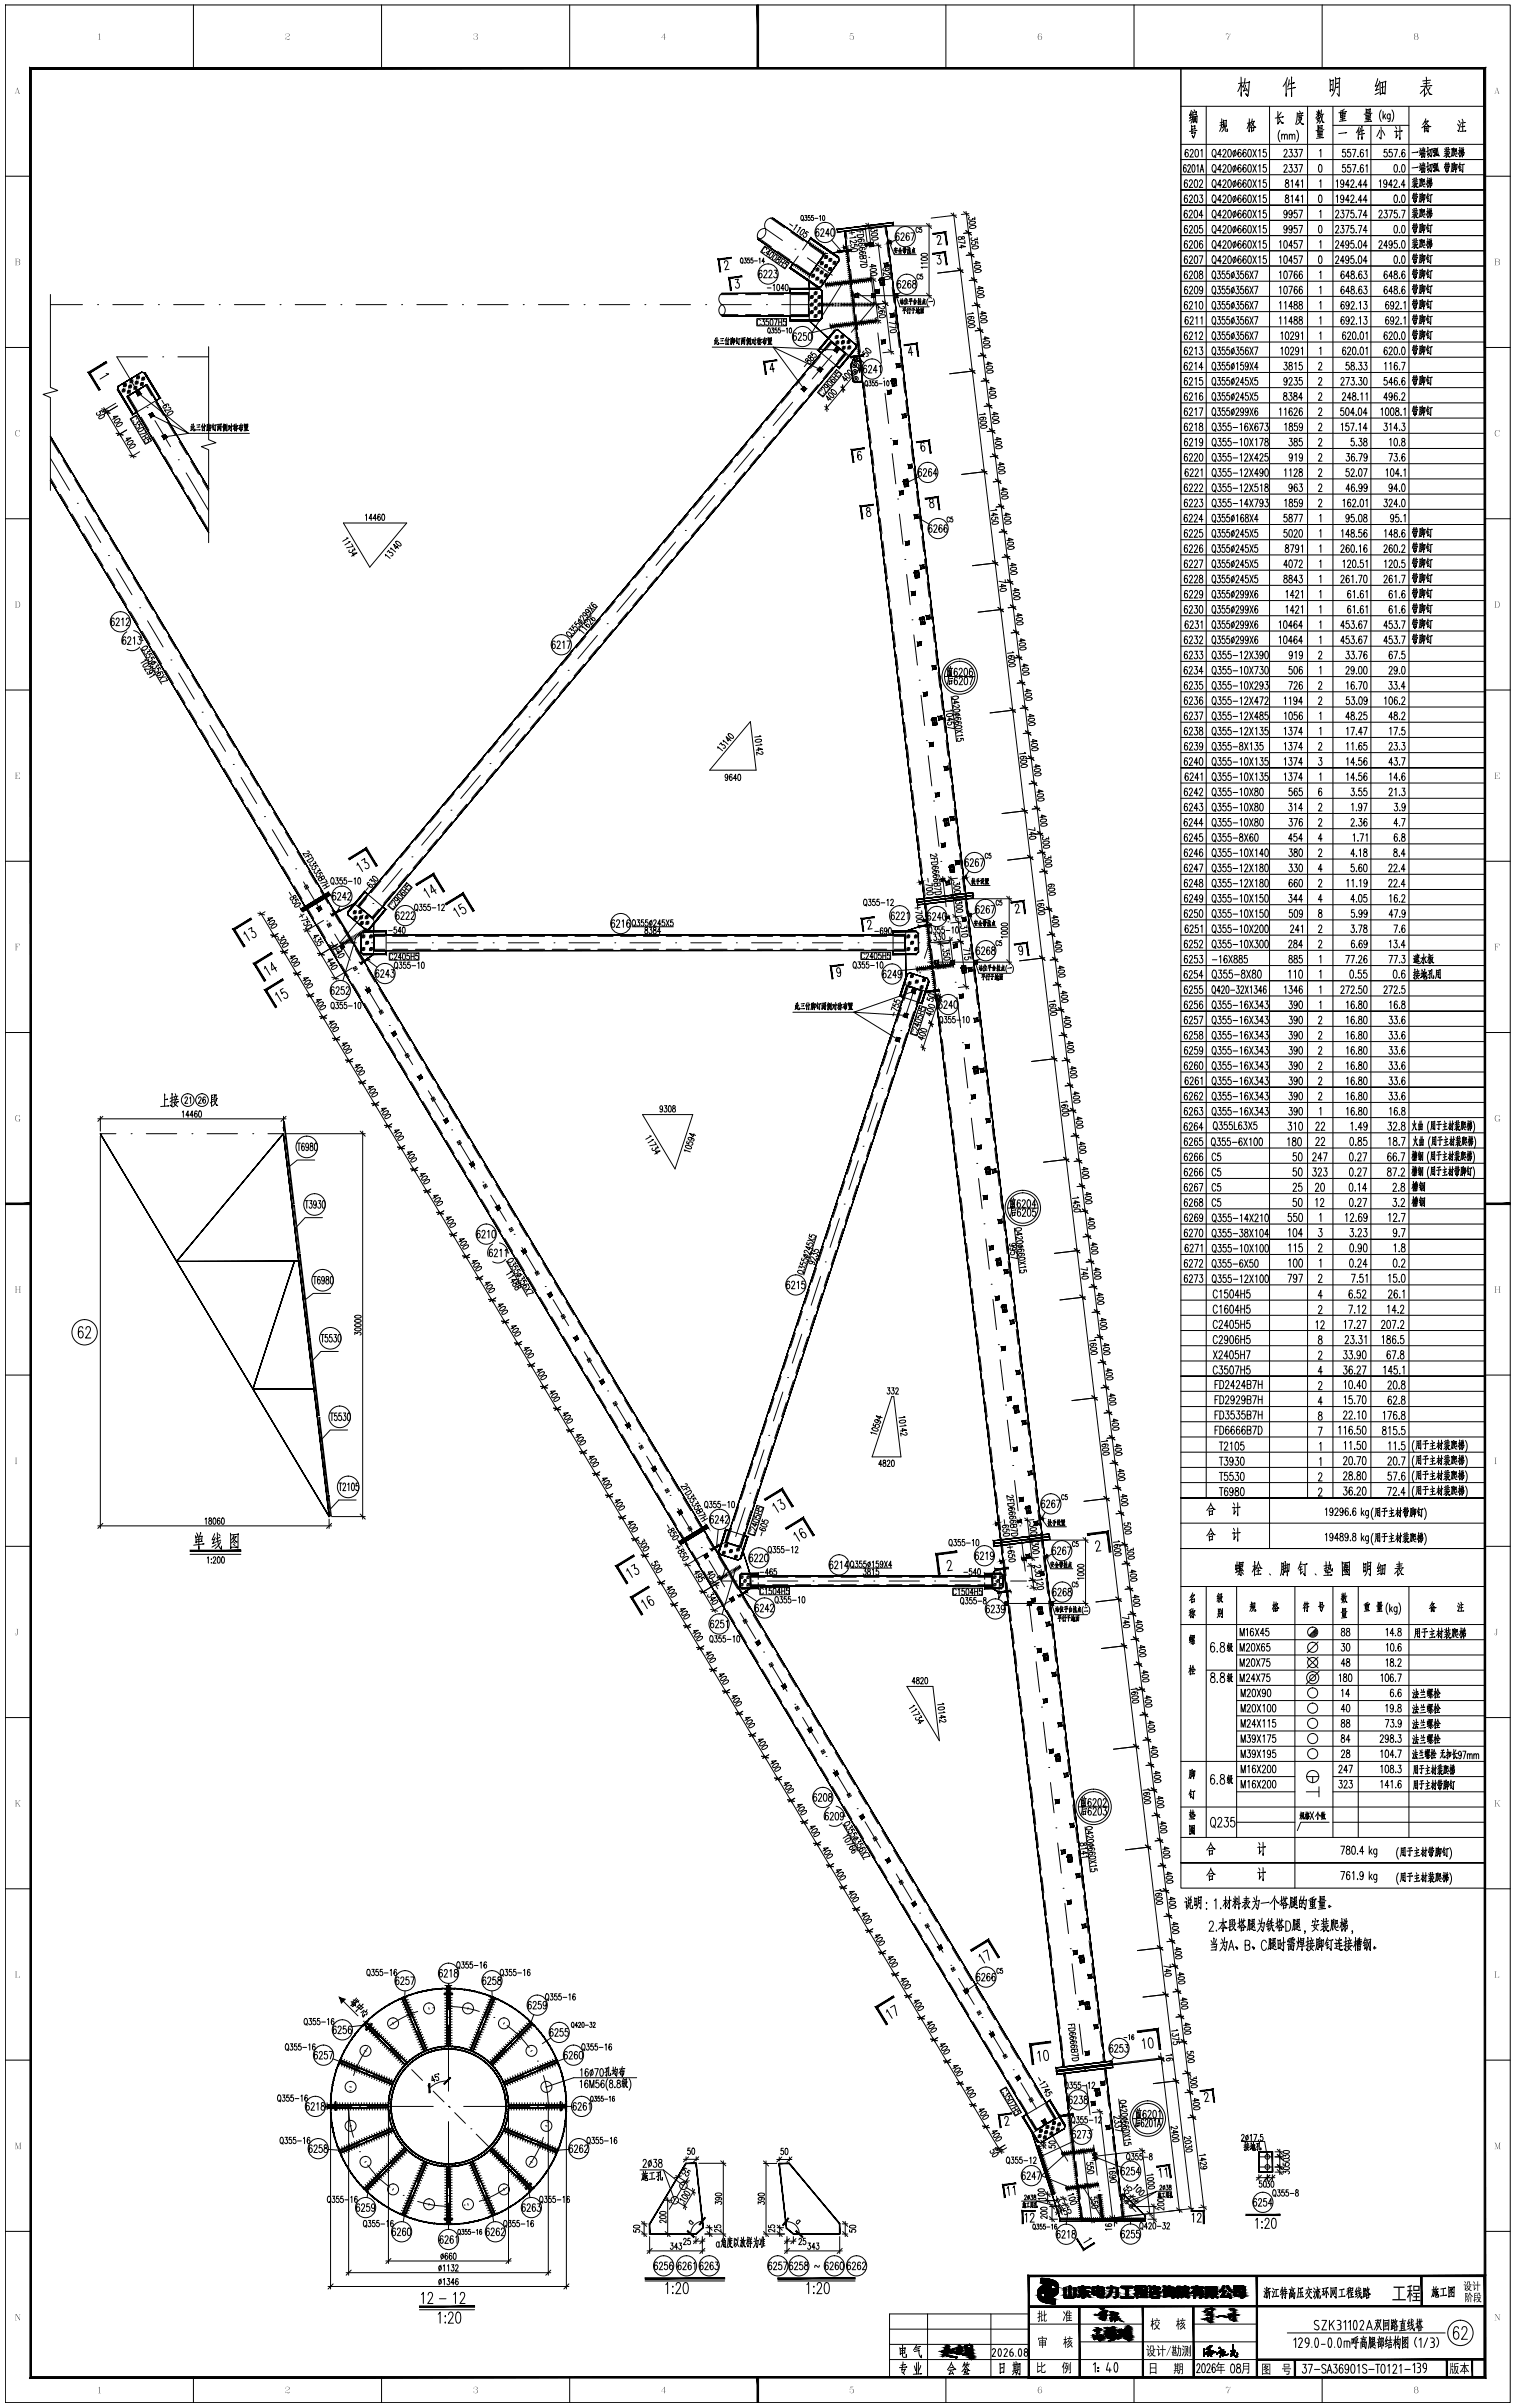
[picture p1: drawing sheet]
<svg xmlns="http://www.w3.org/2000/svg" width="598mm" height="950mm" viewBox="0 0 598 950" stroke-linecap="round" stroke-linejoin="round" font-family="sans-serif">
<!-- layer: 0 -->
<g fill="none" stroke="#000" stroke-width=".39">
<path d="M2.1 2h594v945.9h-594zM76.3 2v25M150.6 2v25M224.9 2v25M373.3 2v25M447.6 2v25M521.8 2v25M466.1 27v563.9h120M466.1 27v167.9h120M466.1 27h120v573.9M489.8 30.4l.1 7.6v-1.5M489.9 33.1l-1.4 3"/>
<path d="M489.9 33.6l.5 .6M490.7 32.6l-1.9 .4M491.2 32.7l2-.3-.1-.2-.7 5.8-.7-1.1 .8 1v-.4M491.4 30.9l-.8 3.6M491.6 33.6l-.8 2.3 1.3-.5M491.8 34.8l.5 1.2M507.6 32.4v5.6v-1.1M508.1 30.6l-.5 1.6-1.2 1.9M508.9 31.4l-.6 2.9M509.7 30.4l.1 7.7v-1.5M510.3 32.8l.6-.2-2 .6M510.7 34.7l.6-.2-3.1 .7"/>
<path d="M524.9 31.2l.2 4.9-.1-.6 .8-.2 .3 .6 .1-4.5v.3l-1.1 .2M525.7 33.4l-.6 .2M527 30.5a9.2 9.2 0 0 1-1.5 7.4M527.2 31.2l1.7-.3-.3-.2-.1 7.3-.8-1.1M527.9 34.5l.3-.2-1.1 .3M528 32.8h.3l-1.1 .2M543.8 31l-1 3 1.1-.3M544.2 32.9l-1.3 2.8 1.4-.5M544.3 36.5l-1.6 .8M544.5 32l.3 5.4-.1-.4 1.7-.2h-.4M544.7 32.8l2.3-.7-.3 5.1-.3-.4M545.7 32.5v4.3"/>
<path d="M546.4 34.2l-1.3 .4M562.2 35.2l-.1 2.8 1.1-1.4M562.7 34.1l-.7 1.3-1.5 1.5M562.8 34.2l1.5 3 .9 .1-1.1-.5M562.9 30.4l.1 3.6M564.3 32.7l-2.5 .3M564.4 34.5l-.8 1.2M564.6 31.6l-3 .3M564.8 33.8h.4l-4.5 .3M466.1 41.9h120M466.1 56.9h120M468.9 59.4l-.6-.5a1.92 1.92 0 0 0 .1 3 .88 .88 0 0 0 .6-1 .88 .88 0 0 0-1-.7l-.3 .7"/>
<path d="M469.7 59.7l.1-.5a.66 .66 0 0 1 1-.1 .66 .66 0 0 1 0 1l-1.2 1.8h1.4M470.2 43.5l-.7 2 .7-.2M470.2 49.4l.2 2v-.4l1.4-.2h-.3l.1-1.2-1.2 .3M470.4 47.1l-1 .7M470.5 44.6l-.9 2 .9-.4M470.6 51.7l-.2 1.1 1.5-.5-.1-.1-.7 2.2-.6-.9 .6 .9M470.8 44a9.1 9.1 0 0 1-.7 4.6M470.8 45.9l.2 2.5v-.5M470.9 44.4l1.4-.3-.1 1-1.3 .3M471 46.1l1.5-.3-.2 2.7-.2-.4 .2 .3M471.3 43.3l.3 .7M471.4 46.1v2"/>
<path d="M471.8 46v2.1M471.9 59.1l.5-.2a2.17 2.17 0 0 1 0 3h-.2a2.44 2.44 0 0 1-.3-2.8zM472 51.5h.5l-3.1 .3M472.2 46.9l-1 .2M473.9 59.5l.5-.6v3M476.1 41.9v549M478.8 59.1l.2-.2a1.7 1.7 0 0 1 .6 2.9l-.2 .1a1.7 1.7 0 0 1-.6-2.8zM482.1 49.8l.5 .7M482.2 46.9l-.1 3-.7 1.9M482.5 49.2l-1 .3M482.6 48.2l-1 .3M482.7 59.7l.1-.5a.65 .65 0 0 1 .9-.1 .65 .65 0 0 1 .1 1l-1.2 1.8h1.4"/>
<path d="M482.9 47.4v2.8v-.6M482.9 47.7l1.2-.2-.2 2.5v-.4M483.4 48.4a4.3 4.3 0 0 1-1.2 3.6M483.6 49.9l.1 1.8h.8l-.1-.9 .1 .9M484.9 59.1l.5-.2 .5 .6v1.9l-.5 .5-.5-.1-.2-.4-.1-1.2zM486.9 59.7a.97 .97 0 0 1 1.1 .7 .97 .97 0 0 1-.6 1.1l-.7-.4-.1-.7zM487.7 59.1l-.9 2.8M489.8 59.4l-.6-.5a1.92 1.92 0 0 0 .1 3 .88 .88 0 0 0 .6-1 .88 .88 0 0 0-1-.7l-.3 .7M491.8 59.4l-.6-.5a1.91 1.91 0 0 0 .1 3 .88 .88 0 0 0 .6-1 .88 .88 0 0 0-1-.7l-.3 .7M492.8 59.1l.5-.2a2.17 2.17 0 0 1 0 3h-.2a2.44 2.44 0 0 1-.3-2.8zM493.1 46.8l-.1 5.2v-.7M493.1 48.9l.4 .6"/>
<path d="M493.1 48.5l-.9 2.3M493.6 48.4l-1.3 .2M493.9 50.2l.1 1.8v-.3l.9-.2v-1.4l-1 .4M494.1 48.5l1.1 1.7h.5l-.6-.3M494.1 47.9h1l-1.8 2.6M494.2 46.9l-.6 2.1M494.5 58.9l1.4 3M495.9 58.9l-1.4 3M496.8 59.5l.5-.6v3M499.7 58.9h-1l-.1 1.3a.86 .86 0 0 1 1.3 .7 .86 .86 0 0 1-1.3 .8l-.1-.3M501.1 41.9v569M504.3 44l.1 5 .7-1.1"/>
<path d="M504.8 46.5l1.2 2.1 .6-.1h-.6M505.2 51.4a4 4 0 0 0 0 4.6M505.7 44.3l-1.3 1.7M505.7 48.2l.3 .3M505.9 53.5l.5-.6 .5 .2 .1 1.8M505.9 52.9v2M506.1 46.2l.5-.1-3.3 .5M506.8 59.7l.1-.5a.66 .66 0 0 1 .9-.1 .66 .66 0 0 1 .1 1l-1.2 1.8h1.4M507 53.5l.5-.6 .5 .2 .1 1.8M508.9 53.5l.5-.6 .5 .2 .1 1.8M508.9 58.9h1.1l-.6 1.2a.87 .87 0 0 1 .7 1.1 .87 .87 0 0 1-1.3 .5l-.1-.3M508.9 52.9v2"/>
<path d="M510 53.5l.5-.6 .5 .2 .1 1.8M510.9 58.9h1.1l-.6 1.2a.86 .86 0 0 1 .6 1.1 .86 .86 0 0 1-1.2 .5l-.1-.3M511.8 51.4a4 4 0 0 1 0 4.6M512 44.4l-.1 2.8-.6 1.8M512.5 47.3l1.4 1.7h.6l-.8-.3M512.5 47l1.2-.3-.1 .4a3.2 3.2 0 0 1-1.8 2.1M512.7 58.9h1.4l-1 3M512.9 43.8l.3 .6M513.6 44.8l.1 1.5-.9 .3-.1-1.6M514 44.6h.3l-2.2 .3M514.1 45.6h.2l-2.1 .2M516.1 41.9v549"/>
<path d="M519.6 47l1.2-.3v-.4l-.3 1.2-.8 1.1M519.7 43.9l.4 .8M520.1 51.8l.1 1.5 1.7-.2v-1.4l-1.7 .4M520.1 49.4l.2 1.7-.1-.2 1.6-.2v-1.3l-1.6 .4M520.3 46.3l-.3 1.1 1 .5M520.4 43.4v2.6v-.5M520.4 45.1l-1.1 1.5M520.4 45.2l.6 .4M520.8 59.5l.5-.6v3M521 43.7l-.3 1.2M521 52v2.4M521.1 44.8l-1.5 .3"/>
<path d="M521.3 45.8l.9 2.5h.4l-.6-.3M521.4 50.2l-1.2 .2M521.5 52.5l-1 .1M521.6 43.3l-.5 3M521.8 54.3h.6l-2.8 .3M521.9 53.6l-1.8 .2M522 45.2a5.1 5.1 0 0 1-1.3 3.4M522.5 45l-1.1 .2M522.5 51.2l-3.1 .4M526.1 41.9v549M526.1 49.5h30M529 44.8l.2 1.7v-.2l1.7-.3v-1.4l-1.8 .4"/>
<path d="M530 43.5l-.1 4.2M530.5 45.4l-1.1 .2M530.5 46.8h.3l-1.7 .3M530.6 43.1l-1.6 .8M531 58.9h-1l-.1 1.3a.85 .85 0 0 1 1.3 .7 .85 .85 0 0 1-1.3 .8l-.1-.3M531 47.6l.3-.1-2.7 .4M531.1 52.4l.4-.1-3.1 .4M531.1 44.1l.4-.1-3.1 .5M533 58.9h-1v1.2a.91 .91 0 0 1 1.2 .8 .91 .91 0 0 1-1.2 .9l-.2-.4M533.8 58.9h1.4l-1 3M536.1 51.2v3.8v-.7M536.4 50.1l-1.1 2.3"/>
<path d="M536.9 50.6l-.4 1.9M537.5 49.9l.1 5.1v-1M537.9 51.5l.4-.1-1.4 .4M538.1 59.4l-.6-.5a1.92 1.92 0 0 0 .1 3 .88 .88 0 0 0 .6-1 .88 .88 0 0 0-1-.7l-.3 .7M538.2 52.8l.4-.1-2.1 .4M539.1 59.5l.5-.6v3M539.1 45.3l.1 1.5 1.7-.2v-1.4l-1.7 .4M539.2 42.9l.1 1.7-.1-.2 1.6-.2v-1.3l-1.6 .4M540 45.5v2.4M540.4 43.7l-1.2 .2M540.5 46l-1 .1M540.8 47.8h.6l-2.8 .3"/>
<path d="M541 47.1l-1.9 .2M541.1 49.5v541.4M541.5 44.7l-3.1 .4M544.5 51.4l-1.1 2.4M544.5 54.3l.5 .5 .1-.2M545 50.1v4.7l-.5-.6M545.2 43.4a4 4 0 0 0 0 4.5M545.6 51.5l.9 1.9M545.9 43.9v3M546.3 45.8l.7 1.1M546.9 44.9l-1 1.5M547.4 58.9h-1l-.1 1.3a.85 .85 0 0 1 1.3 .7 .85 .85 0 0 1-1.3 .8l-.1-.3"/>
<path d="M548.7 44.9l-.1 2.8-.3 .2-.5-.1M548.7 45.4l-.2-.3a.96 .96 0 0 0-1.1 .7 .96 .96 0 0 0 .6 1.1l.7-.4M549.4 58.9h-1l-.1 1.3a.86 .86 0 0 1 1.3 .7 .86 .86 0 0 1-1.3 .8l-.1-.3M549.4 43.4a4 4 0 0 1 0 4.5M550.2 58.9h1.4l-1 3M550.4 51.9l.8-.2-.2 2.7 .8-1.2M550.8 50l.4 .8M552.5 49.9v5.2v-.8M553.1 51.7h.4l-1.9 .2M554.5 59.4l-.6-.5a1.92 1.92 0 0 0 .1 3 .88 .88 0 0 0 .6-1 .88 .88 0 0 0-1-.7l-.3 .7M556.1 41.9v549M560.4 59.9l.1 .7"/>
<path d="M560.5 58.4l.2 .7M560.9 59.6l-.2 1.4 .3-.2-.8 .5M561.1 59.4l-1 .2M561.7 58.1l.1 1.2M561.7 59.9l-.1 2M562.3 58.5v1v-.2l-1 .1v-.9M562.4 47.9l1.3-.2-1.4 1.8-1.2 .9M562.4 48.3l1.8 1.7 .6-.1-.6 .1-.4-.4-1.7 .2 .1 2.3v-.4l1.4-.1v.5l.1-2.3M562.5 59.8l-1.4 .2M562.7 46.8l-1.2 2.3M562.9 49.9v1.7M563.4 50.7l-1.1 .1"/>
<path d="M563.5 58.1l-.1 3.1 .8-.8M564.1 59.1l1.2-.3-.4 3.1-.4-.6 .4 .6M564.1 59.4l-1.2 .5M564.6 59a4.5 4.5 0 0 1-1 3.1M565.7 58.7l.7-.1v.8h-.5l-.1-.2-.1 1 .7-.2-.4 1.7-.3-.5 .3 .4M566.7 58.5l-.4 3.3M567 58.8l-.1 2.6 .5-.3-.1-.3 .2 .6M567.3 58.7l.5 2.8h.3l-.4-.4M567.5 58.3l-.8 .6M570.1 58.7l.4 .3M570.7 58.3l.1 1.9M570.8 59.4l-.7 .5"/>
<path d="M571.1 60l.1 .2M571.5 58.1v1.6M572.1 59.7l-1 .1M572.2 58.9l-1.2 .2M573.4 59.2l.1 2.4v-.4M573.6 58.8l.2 1.3a1.73 1.73 0 0 0 1.3 1.7M573.8 58.3l-.6 .7-.1-.4v1.9l-.4 1.3M574.1 58.6l.2 2 .7 .1v-.6M574.2 58.9l.7-.2-.1 .9-.6 .1M574.5 58.9v.8M575.3 48.9l.4 .8M575.7 47.5l.4 .8"/>
<path d="M576.1 58.2l.1 3.8v-.6M576.2 59.4l-.6 1.5M576.2 59.7l.3 .4M576.4 48.9l-.7 3-.3-.5M576.5 59.2l-.8 .2M576.7 59.3l1-.4-.1 .7h-.9v.9l1.2-.3-.2 1.1-.3-.3M576.8 58.3l.2 .6M577.1 47l.3 1M577.2 59.2v2.8v-.6M577.3 48.5v3.2M577.4 58.2l-.1 .9M577.9 49.8h.2l-1.5 .2"/>
<path d="M578.1 48.4l.2-.1-1.7 .2M578.3 51.7h.3l-2.3 .2M2.1 69.5h10M466.1 68.9h120M468.1 65.4l-.5-.5a2.14 2.14 0 0 0 .1 3.1 1.04 1.04 0 0 0 .5-1 1.04 1.04 0 0 0-.6-.9l-.5 .8M468.6 71.4l-.6-.5a1.92 1.92 0 0 0 .1 3 .88 .88 0 0 0 .6-1 .88 .88 0 0 0-1-.7l-.3 .7M468.6 77.4l-.6-.5a1.9 1.9 0 0 0 .1 3 .88 .88 0 0 0 .6-1 .88 .88 0 0 0-1-.7l-.3 .7M468.8 65.7l.1-.5a.61 .61 0 0 1 .9 0 .61 .61 0 0 1 0 .9l-1.1 1.9h1.2M469.4 71.7l.1-.5a.65 .65 0 0 1 1-.1 .65 .65 0 0 1 0 1l-1.2 1.8h1.4M469.4 77.6l.1-.4a.66 .66 0 0 1 1-.1 .66 .66 0 0 1 0 1l-1.2 1.8h1.4M470.7 65.1l.4-.2 .5 .6v1.9l-.5 .6-.6-.6zM471.6 71.1l.5-.2 .5 .6v1.9l-.5 .5-.5-.1-.2-.4-.1-1.2z"/>
<path d="M471.6 77.1h.8l.2 .4v1.9l-.5 .5-.5-.1-.2-.4-.1-1.2zM472.4 65.5l.4-.6v3.1M473.4 71.7l.1-.5a.65 .65 0 0 1 1-.1 .65 .65 0 0 1 0 1l-1.2 1.8h1.4M473.5 76.9h1.1l-.6 1.2a.84 .84 0 0 1 .8 1.2 .84 .84 0 0 1-1.5 .1M473.7 68l.7-3.1 .7 3.1M474 66.9h.8M478.8 71.1l.2-.2a1.7 1.7 0 0 1 .6 2.9l-.2 .1a1.7 1.7 0 0 1-.6-2.8zM478.8 77.1l.2-.2a1.68 1.68 0 0 1 .6 2.9l-.2 .1a1.69 1.69 0 0 1-.6-2.8zM478.8 65.1l.2-.2a1.7 1.7 0 0 1 .6 2.9l-.2 .2a1.7 1.7 0 0 1-.6-2.9zM479.3 61.4l.6 .8M479.3 73.4l.6 .8M479.3 79.4l.6 .8"/>
<path d="M479.3 67.4l.6 .8M482.1 60.9h-1.5l1-2v3M482.1 72.9h-1.5l1-2v3M482.1 78.9h-1.5l1-2v3M482.1 66.9h-1.5l1-2v3.1M482.7 71.7l.1-.5a.65 .65 0 0 1 .9-.1 .65 .65 0 0 1 .1 1l-1.2 1.8h1.4M482.7 77.6l.1-.4a.66 .66 0 0 1 .9-.1 .66 .66 0 0 1 .1 1l-1.2 1.8h1.4M482.7 65.7l.1-.5a.66 .66 0 0 1 .9-.1 .66 .66 0 0 1 .1 1l-1.2 1.9h1.4M484.9 71.1l.5-.2 .5 .6v1.9l-.5 .5-.5-.1-.2-.4-.1-1.2zM484.9 77.1h.8l.2 .4v1.9l-.5 .5-.5-.1-.2-.4-.1-1.2zM484.9 65.1l.5-.2 .5 .6v1.9l-.5 .6-.5-.2-.2-.4-.1-1.2zM486.9 71.7a.97 .97 0 0 1 1.1 .7 .97 .97 0 0 1-.6 1.1l-.7-.4-.1-.7z"/>
<path d="M486.9 77.6a.97 .97 0 0 1 1.1 .8 .97 .97 0 0 1-.6 1.1l-.7-.4-.1-.7zM486.9 65.7a.95 .95 0 0 1 1.1 .7 .95 .95 0 0 1-.6 1.1l-.7-.4-.1-.7zM487.7 71.1l-.9 2.8M487.7 77.1l-.9 2.8M487.7 65.1l-.9 2.9M489.8 71.4l-.6-.5a1.92 1.92 0 0 0 .1 3 .88 .88 0 0 0 .6-1 .88 .88 0 0 0-1-.7l-.3 .7M489.8 77.4l-.6-.5a1.9 1.9 0 0 0 .1 3 .88 .88 0 0 0 .6-1 .88 .88 0 0 0-1-.7l-.3 .7M489.8 65.4l-.6-.5a1.93 1.93 0 0 0 .1 3.1 .88 .88 0 0 0 .6-1.1 .88 .88 0 0 0-1-.7l-.3 .7M491.8 71.4l-.6-.5a1.91 1.91 0 0 0 .1 3 .88 .88 0 0 0 .6-1 .88 .88 0 0 0-1-.7l-.3 .7M491.8 77.4l-.6-.5a1.89 1.89 0 0 0 .1 3 .88 .88 0 0 0 .6-1 .88 .88 0 0 0-1-.7l-.3 .7M491.8 65.4l-.6-.5a1.92 1.92 0 0 0 .1 3.1 .88 .88 0 0 0 .6-1.1 .88 .88 0 0 0-1-.7l-.3 .7M492.8 71.1l.5-.2a2.17 2.17 0 0 1 0 3h-.2a2.44 2.44 0 0 1-.3-2.8z"/>
<path d="M492.8 77.1l.5-.2a2.14 2.14 0 0 1 0 3h-.2a2.42 2.42 0 0 1-.3-2.8zM492.8 65.1l.5-.2a2.17 2.17 0 0 1 0 3.1h-.2a2.44 2.44 0 0 1-.3-2.9zM494.5 70.9l1.4 3M494.5 76.9l1.4 3M494.5 64.9l1.4 3.1M495.9 70.9l-1.4 3M495.9 76.9l-1.4 3M495.9 64.9l-1.4 3.1M496.8 71.5l.5-.6v3M496.8 77.5l.5-.6v3M496.8 65.5l.5-.6v3.1M499.7 70.9h-1l-.1 1.3a.86 .86 0 0 1 1.3 .7 .86 .86 0 0 1-1.3 .8l-.1-.3"/>
<path d="M499.7 76.9h-1l-.1 1.3a.86 .86 0 0 1 1.3 .7 .86 .86 0 0 1-1.3 .8l-.1-.3M499.7 64.9h-1v1.2a.91 .91 0 0 1 1.2 .8 .91 .91 0 0 1-1.2 .9l-.2-.4M506.8 65.7l.1-.5a.67 .67 0 0 1 .9-.1 .67 .67 0 0 1 .1 1l-1.2 1.9h1.4M507.5 71.1v.9a1.01 1.01 0 0 1 1.2 .8 1.01 1.01 0 0 1-.9 1.1 1.08 1.08 0 0 1-.5-1.2 1.08 1.08 0 0 1 1.2-.7v-.9zM507.5 77.1v.8a1.01 1.01 0 0 1 1.2 .9 1.01 1.01 0 0 1-.9 1.1 1.08 1.08 0 0 1-.5-1.2 1.08 1.08 0 0 1 1.2-.8v-.8zM508.9 64.9h1.1l-.6 1.2a.86 .86 0 0 1 .6 1.1 .86 .86 0 0 1-1.2 .5l-.1-.3M509.6 71.5l.5-.6v3M509.6 77.5l.5-.6v3M510.9 64.9h1.1l-.6 1.2a.85 .85 0 0 1 .6 1.1 .85 .85 0 0 1-1.2 .5l-.1-.3M512.7 64.9h1.4l-1 3.1M512.8 72.9h-1.5l1-2v3M512.8 78.9h-1.5l1-2v3"/>
<path d="M513.6 71.5l.5-.6v3M513.6 77.5l.5-.6v3M520.7 77.1l.5-.2a2.14 2.14 0 0 1 0 3h-.2a2.42 2.42 0 0 1-.3-2.8zM520.7 65.1l.5-.2a2.17 2.17 0 0 1 0 3.1h-.2a2.44 2.44 0 0 1-.3-2.9zM520.8 71.5l.5-.6v3M527.4 77.5l.5-.6v3M527.4 71.5l.5-.6v3M530.4 77.9l-.3 .8a.81 .81 0 0 1-1-.8 .81 .81 0 0 1 1-.8l.3 .8a1.48 1.48 0 0 1-.8 2l-.4-.4M530.4 72l-.3 .7a.81 .81 0 0 1-1-.8 .81 .81 0 0 1 1-.8l.3 .9a1.48 1.48 0 0 1-.8 1.9l-.4-.4M531 64.9h-1v1.2a.91 .91 0 0 1 1.2 .8 .91 .91 0 0 1-1.2 .9l-.2-.4M532.6 78.9h-1.5l1-2v3M532.6 72.9h-1.5l1-2v3"/>
<path d="M533 64.9h-1v1.2a.91 .91 0 0 1 1.2 .8 .91 .91 0 0 1-1.2 .9l-.2-.4M533.2 77.6l.1-.4a.66 .66 0 0 1 1-.1 .66 .66 0 0 1 0 1l-1.2 1.8h1.4M533.2 71.7l.1-.5a.65 .65 0 0 1 .9-.1 .65 .65 0 0 1 .1 1l-1.2 1.8h1.4M533.8 64.9h1.4l-1 3.1M535.3 79.7v.2zM535.3 73.7v.2zM536 61.7v.2zM536 67.7v.3zM537.6 78.9h-1.5l1-2v3M537.6 72.9h-1.5l1-2v3M538.1 65.4l-.6-.5a1.93 1.93 0 0 0 .1 3.1 .88 .88 0 0 0 .6-1.1 .88 .88 0 0 0-1-.7l-.3 .7M539.1 65.5l.5-.6v3.1"/>
<path d="M539.6 78.9h-1.5l1-2v3M539.6 72.9h-1.5l1-2v3M544.4 71.5l.5-.6v3M547.4 72l-.3 .7a.81 .81 0 0 1-1-.8 .81 .81 0 0 1 1-.8l.3 .9a1.48 1.48 0 0 1-.8 1.9l-.4-.4M549.6 72.9h-1.5l1-2v3M550.2 71.7l.1-.5a.65 .65 0 0 1 .9-.1 .65 .65 0 0 1 .1 1l-1.2 1.8h1.4M550.5 77.1h.8l.2 .4v1.9l-.5 .5-.5-.1-.2-.4-.1-1.2zM550.5 65.1l.5-.2 .5 .6v1.9l-.5 .6-.5-.2-.2-.4-.1-1.2zM552.3 73.7v.2zM552.4 61.7v.2zM552.4 79.7v.2zM552.4 67.7v.3z"/>
<path d="M553.5 77.1h.8l.2 .4v1.9l-.5 .5-.5-.1-.2-.4-.1-1.2zM553.5 65.1l.5-.2 .5 .6v1.9l-.5 .6-.5-.2-.2-.4-.1-1.2zM554.6 72.9h-1.5l1-2v3M557.5 70.7l.4 .3M557.5 77.6l-.1 .8M557.5 77.8l2-.3-.2 .5M557.9 76.2l.1 1.4M557.9 78.2l.1 1.4v-.5M558 78.5l1.1-.3-.2 1.3-.2-.3 .3 .1M558.1 70.2v2M558.1 71.4l-.6 .5M558.2 73l-.1 1.1 .6-.6"/>
<path d="M558.4 76.2l.1 1.3M558.4 77.9l.1 2.2v-.5M558.5 72l.1 .2M558.5 72.5l-1.3 1.3M558.5 72.6l.7 1.3h.5l-.5-.2M558.9 70.1v1.6M559 76.1l-.2 1.4M559.2 76.8h.2l-1.9 .2M559.2 72.7l-.4 .5M559.3 60.1l.4-.1-2.4 .3M559.3 66h.4l-2.4 .3M559.4 72.4h.2l-2 .2"/>
<path d="M559.4 71.7l-.9 .1M559.6 70.9l-1.3 .2M560.4 65.9l.1 .7M560.4 76.5v2.1l-.3 1.3M560.5 64.4l.2 .7M560.5 76.8l.5-.1-.2 3.1-.2-.3 .3 .2M560.7 77.5l-.2 .1M560.7 78.2l-.2 .2M560.8 71.2l.1 2.4v-.4M560.9 65.6l-.2 1.4 .3-.2-.8 .5M561 70.8l.2 1.2a1.78 1.78 0 0 0 1.3 1.8M561.1 65.3l-1 .3"/>
<path d="M561.1 60.4l.1 1.7M561.1 66.4l.1 1.7M561.1 70.3l-.6 .7v-.4v1.9l-.4 1.3M561.2 60.6l1.3-.2-.2 1.7-.2-.4 .2 .3M561.2 66.6l1.3-.2-.2 1.7-.2-.4 .2 .3M561.3 76.1l.1 1.8M561.4 78l-.4 1.1 .6-.3M561.5 70.6l.1 2 .8 .1v-.6M561.5 78.5l.2 .5M561.6 70.9l.7-.2-.1 .9-.6 .1M561.7 77.2l-.6 .1M561.7 64.1l.1 1.2"/>
<path d="M561.7 65.9l-.1 2.1M561.8 77.8l-.8 .2M561.8 70.9v.8M561.9 76.7v3.3v-.5M561.9 77l.6-.1-.3 2-.2-.3 .3 .2M562 60.5l-.1 1.4M562 66.5l-.1 1.5M562.3 64.5v1v-.2l-1 .1v-.9M562.5 65.8l-1.4 .2M563.5 70.2l.1 3.8v-.6M563.5 64.1l-.1 3.2 .8-.9M563.5 77.7v1.8l.6-.7"/>
<path d="M563.6 71.4l-.7 1.5M563.6 71.7l.3 .4M563.6 76.2l-.7 1.9M563.9 77.5l-.6 .2M563.9 71.2l-.8 .2M563.9 76.8l-.5 .2M564 78.2l-.9 .2M564.1 71.3l1-.4-.1 .7h-.9l-.1 .9 1.3-.3-.3 1.1-.2-.3M564.1 65.1l1.2-.3-.4 3.1-.4-.6 .4 .5M564.1 65.4l-1.2 .5M564.2 70.3l.1 .6M564.5 72.5l-.8 1.1"/>
<path d="M564.5 71.2v2.8v-.6M564.6 65a4.4 4.4 0 0 1-1 3.1M564.7 77v2.9l-.4-.5 .4 .4M564.8 70.2l-.2 .9M565 76.9l.3-.1-1.2 .2M565.7 64.7l.7-.1v.7l-.5 .2-.1-.3-.1 1 .7-.2-.4 1.7-.3-.4 .3 .3M566.7 64.5l-.4 3.3M567 64.8l-.1 2.6 .5-.3-.1-.3 .2 .6M567.3 64.7l.5 2.8h.3l-.4-.4M567.5 64.3l-.8 .5M570.2 65.6l-.2 .8M570.2 65.8l1.9-.3-.2 .5"/>
<path d="M570.5 64.2l.1 1.4M570.6 66.2v1.4v-.5M570.6 66.5l1.1-.3-.1 1.3-.2-.3 .2 .1M570.8 61l-.1 1.1 .7-.6M571.1 64.2v1.3M571.1 65.9v2.2v-.5M571.2 60.5l-1.3 1.3M571.2 60.6l.7 1.3h.5l-.6-.2M571.6 64.1l-.1 1.4M571.8 64.8h.3l-2 .2M571.9 60.7l-.4 .5M572 60.4h.2l-2 .2"/>
<path d="M573.1 64.5l-.1 2.1-.3 1.3M573.1 64.8l.5-.1-.1 3.1-.3-.3 .3 .2M573.4 65.5l-.3 .1M573.4 66.2l-.3 .2M574 64.2v1.8M574 66l-.3 1.1 .6-.3M574.2 66.5l.1 .5M574.3 65.2l-.6 .1M574.4 65.8l-.7 .2M574.5 64.7l.1 3.3-.1-.5M574.5 65l.6-.1-.2 2-.2-.3 .2 .2M576.2 65.7l-.1 1.8 .7-.7"/>
<path d="M576.2 64.2l-.7 2M576.5 65.5l-.6 .2M576.6 64.8l-.5 .2M576.6 66.2l-.8 .2M577.1 60.5l-.7 1.1M577.3 65v3l-.3-.6 .3 .4M577.7 64.9l.3-.1-1.3 .2M586.1 62.9h-120h120M586.1 74.9h-120h120M586.1 69.5h10M299.8 91l1.2-.8 1-.1a2.97 2.97 0 0 1-2.8 4.2l-.2-2zM301.8 97.1l9.6 6.7-1.6 2.3-9.6-6.7z"/>
<path d="M302.5 98.5a.66 .66 0 0 0-.3-.9 .66 .66 0 0 0-.9 .5l-.3 .5a.66 .66 0 0 0-.2 1 .66 .66 0 0 0 1 0M304.5 99.7l.6-.1a1.48 1.48 0 0 1-1.5 2v-.6zM304.9 86a2.95 2.95 0 0 0-2.8 4.1M311.6 88.3l1.3 .9M314.1 88.9l.6-.2-1.4 2.1M315.5 89.8l.6-.1-1.5 2M316.3 85.1l.2-.1a1.07 1.07 0 0 1 .7 1 1.07 1.07 0 0 1-.7 1 1.48 1.48 0 0 1-.2-1.9zM316.7 86.6l.4 .6M316.7 90.7l.6-.2a1.49 1.49 0 0 1-1.4 2.1l-.1-.6zM317.7 85h.7l-.4 .8a.56 .56 0 0 1 .5 .8 .56 .56 0 0 1-1 0M319.1 91.8l-.7-.5-.5 .8a.74 .74 0 0 1 .4 1.1 .74 .74 0 0 1-1.3-.1l.1-.3M319.7 85h-.7l-.1 .9a.57 .57 0 0 1 .9 .4 .57 .57 0 0 1-.9 .5v-.2"/>
<path d="M319.9 95.5l-.4 .6M320.5 96l-.4 .6M321 85h-.7v.9a.57 .57 0 0 1 .8 .4 .57 .57 0 0 1-.8 .5l-.1-.2M321.2 96.5l-.4 .5M321.6 86.2h1.2M321.8 96.9l-.4 .6M322.5 97.4l-.4 .5M323.2 97.8l-.5 .6M323.2 90.7l-.6-.5a1.9 1.9 0 0 0 .1 3 .88 .88 0 0 0 .6-1 .88 .88 0 0 0-1-.7l-.3 .7M323.5 85.4l.3-.4v2M323.8 98.3l-.4 .6M324 90.9l.1-.4a.65 .65 0 0 1 .9-.1 .65 .65 0 0 1 .1 1l-1.2 1.8h1.4"/>
<path d="M324.5 98.7l-.4 .6M324.8 85.1l.2-.1a1.19 1.19 0 0 1 0 2l-.4-.8zM325.1 99.2l-.4 .6M325.8 99.7l-.4 .5M327.4 92.2h-1.5l1-2v3M328.2 90.4l.5-.2a2.09 2.09 0 0 1 0 3h-.2a2.39 2.39 0 0 1-.3-2.8zM328.3 94.7l3.8 4.4M334.4 99.6l-.7 .1M336.1 98.5l1.2-.4 1.2 .4a1.5 1.5 0 0 1-2.5 .2zM336.1 91.1l.2 1.5M336.2 96.5l-.2 .2a.71 .71 0 0 0 .7 1 .71 .71 0 0 0 .4-1.2h1.1l.1 .8M337.3 91.7l-2.1 .3"/>
<path d="M337.4 93.3l.5 .3-2.5 .3M337.4 94.8h.4a.56 .56 0 0 1 .2 .8 .56 .56 0 0 1-.8 .2l-1.7-.9 .2 1.2M338.1 91.3l2.5-.3 .2 1M338.3 92.7l2.5-.3a1.36 1.36 0 0 1-.7 1.4 1.36 1.36 0 0 1-1.6-.2zM339.4 94.4l.6 .2a.68 .68 0 0 1-.6 .9 .68 .68 0 0 1-.7-.8l1.9-.4 .5 .4-.3 .5M339.4 91.1l.1 .7M339.6 96l.6 .2a.67 .67 0 0 1-.6 .9 .67 .67 0 0 1-.7-.7l1.8-.4 .6 .3-.3 .6M339.7 97.7l.7 .2a.68 .68 0 0 1-.6 .9 .68 .68 0 0 1-.7-.8l.6-.3a1.21 1.21 0 0 1 1.8 .5l-.3 .3M340 99.3l.6 .2a.68 .68 0 0 1-.6 .9 .68 .68 0 0 1-.7-.7l1.8-.4 .6 .3-.3 .6M341.7 88.1l2.2 1.8M342.5 89.2h25.2M342.6 95.6l2.2 1.7"/>
<path d="M342.7 88l1.1 9.4M343.8 88.9l-1.4 .1M344 92.3l1.2-.4 1.2 .4a1.51 1.51 0 0 1-2.5 .3zM344.1 93.9l1.3-.4 1.1 .4a1.49 1.49 0 0 1-2.4 .3zM344.7 96.3l-1.4 .2M345.6 96l2.2 1.7M346.1 90.3l.1 .9-1-.4a.7 .7 0 0 1-1 .7 .7 .7 0 0 1-.1-1.2M346.6 95.8l5.2 44M347.7 96.7l-4.3 .5M353 97.9v.5M353 98.2l1.1-.3-.2 .4M353.5 97.6l.1 .3"/>
<path d="M353.5 98.2l-.3 1 .8 .7M353.5 94.7l-2.5 1 2 4.8h8.7M353.8 98.8l-.9 1.2M354 98.8l-1.2 .1M354.8 92.3l-.6-.4a1.9 1.9 0 0 0 .1 3 .88 .88 0 0 0 .6-1.1 .88 .88 0 0 0-1-.7l-.3 .8M355.2 97.9l.9 1.1-.4-.2M355.2 98.8v1.1M355.3 97.7l-.8 1.5M355.4 98.8h-.5M355.5 99.2l-.6 .1M355.6 99.8l-.9 .1M355.6 92.6l.1-.5a.67 .67 0 0 1 1-.1 .67 .67 0 0 1 0 1l-1.2 1.9h1.4"/>
<path d="M356.4 98.5l-.1 .5M356.4 98.6l1.3-.2-.2 .4M356.7 97.6v.9M356.7 98.9v.8v-.3M356.7 99.1l.7-.2-.1 .7M357 97.6v.9M357 98.7v1.4v-.4M357.3 97.6v.8M357.5 98l-1.1 .1M358.4 97.6v2.4M358.6 98.8l-.6 .4M358.6 98.4l-.5 .1"/>
<path d="M358.8 92.3l-.6-.4a1.9 1.9 0 0 0 .1 3 .88 .88 0 0 0 .6-1.1 .88 .88 0 0 0-1-.7l-.3 .8M359 97.6v1.2M359 98.9v1M359.2 99.3l-.5 .1M359.3 99.9h-.8M359.4 98.2l-.7 .1M359.5 98.7l-.8 .1M359.5 91.9h1.4l-1 3M360 99.4l-.1 .6M360.2 98.5v.9l.7-.2v-.7l-.7 .1M360.3 99.4l.1 .5M360.5 97.6v1"/>
<path d="M360.6 99.4l.1 .5M360.9 99.4l.2 .6M361 98.1l-.5 .1M362.5 90.2l-.3-.5a1.07 1.07 0 0 0-.7 1 1.07 1.07 0 0 0 .7 1l.3-.5M363.7 89.7h-.6l-.1 .9a.57 .57 0 0 1 .9 .4 .57 .57 0 0 1-.9 .5l-.1-.2M365.7 88.1l2 2.1M366.7 88.1v29.6M369.9 93.8v-.5a.77 .77 0 0 1 1.1-.3 .77 .77 0 0 1 .2 1.1l-1.1 2.4 1.6-.2M375.3 84.1l2.3 1.8M376.3 84l39.9 334.7M377.4 84.9l-9.9 1.1M378.2 93.6a1.01 1.01 0 0 1 1.7 .7l.7-.1 .1-.3-.2-.5-.7 .1a.8 .8 0 0 1-.7 1 .8 .8 0 0 1-.9-.9z"/>
<path d="M378.6 97.6l2.5-.3-1.8-.6 .2 1.2M380.3 83.5l2.2 1.8M380.8 94.8l.1 1.2-2.6-.5M381.2 91l2.2 1.7M381.3 83.4l18.7 157.1M382.2 99.7l2.3 1.7M382.4 84.3l-3 .3M382.6 87.7l1.2-.4 1.2 .4a1.51 1.51 0 0 1-2.5 .3zM382.8 89.4l1.2-.5 1.1 .4a1.47 1.47 0 0 1-2.4 .3zM383.3 91.7l-3 .4M383.7 97.4l1.3-.4 1.1 .4a1.47 1.47 0 0 1-2.5 .3zM383.8 95.5l-.2 .1a.71 .71 0 0 0 .7 1 .71 .71 0 0 0 .5-1.2h1.1l.1 .8"/>
<path d="M384.7 85.7l.1 .9-1-.4a.69 .69 0 0 1-.9 .7 .69 .69 0 0 1-.2-1.1M385.7 93.7l.1 .9-1-.3a.7 .7 0 0 1-1 .7 .7 .7 0 0 1-.2-1.2M466.1 92.9h120M466.1 86.9h120M466.1 98.9h120M468.6 83.4l-.6-.5a1.91 1.91 0 0 0 .1 3 .88 .88 0 0 0 .6-1 .88 .88 0 0 0-1-.7l-.3 .7M468.6 89.4l-.6-.5a1.9 1.9 0 0 0 .1 3 .88 .88 0 0 0 .6-1 .88 .88 0 0 0-1-.7l-.3 .7M468.6 95.4l-.6-.5a1.92 1.92 0 0 0 .1 3 .88 .88 0 0 0 .6-1 .88 .88 0 0 0-1-.7l-.3 .8M469.4 83.7l.1-.5a.65 .65 0 0 1 .9-.1 .65 .65 0 0 1 .1 1l-1.2 1.8h1.4M469.4 89.6l.1-.4a.66 .66 0 0 1 1-.1 .66 .66 0 0 1 0 1l-1.2 1.8h1.4M469.4 95.7l.1-.5a.65 .65 0 0 1 1-.1 .65 .65 0 0 1 0 1l-1.2 1.8h1.4M471.6 83.1l.5-.2a2.12 2.12 0 0 1 0 3h-.2a2.48 2.48 0 0 1-.3-2.8z"/>
<path d="M471.6 89.1h.8l.2 .4v1.9l-.5 .5-.5-.1-.2-.4-.1-1.2zM471.6 95.1l.5-.2 .5 .6v1.9l-.5 .5-.5-.1-.2-.4-.1-1.2zM474.5 88.9h-1l-.1 1.3a.86 .86 0 0 1 1.4 .7 .86 .86 0 0 1-1.4 .8l-.1-.3M474.6 95.4l-.6-.5a1.91 1.91 0 0 0 .1 3 .88 .88 0 0 0 .6-1 .88 .88 0 0 0-1-.7l-.3 .8M474.8 84.9h-1.5l1-2v3M478.8 83.1l.2-.2a1.7 1.7 0 0 1 .6 2.9l-.2 .1a1.7 1.7 0 0 1-.6-2.8zM478.8 89.1l.2-.2a1.68 1.68 0 0 1 .6 2.9l-.2 .1a1.69 1.69 0 0 1-.6-2.8zM478.8 95.1l.2-.2a1.7 1.7 0 0 1 .6 2.9l-.2 .1a1.7 1.7 0 0 1-.6-2.8zM479.3 85.4l.6 .8M479.3 91.4l.6 .8M479.3 97.4l.6 .8M482.1 84.9h-1.5l1-2v3"/>
<path d="M482.1 90.9h-1.5l1-2v3M482.1 97h-1.5l1-2.1v3M482.7 83.7l.1-.5a.65 .65 0 0 1 .9-.1 .65 .65 0 0 1 .1 1l-1.2 1.8h1.4M482.7 89.6l.1-.4a.66 .66 0 0 1 .9-.1 .66 .66 0 0 1 .1 1l-1.2 1.8h1.4M482.7 95.7l.1-.5a.65 .65 0 0 1 .9-.1 .65 .65 0 0 1 .1 1l-1.2 1.8h1.4M484.9 83.1l.5-.2 .5 .6v1.9l-.5 .5-.5-.1-.2-.4-.1-1.2zM484.9 89.1h.8l.2 .4v1.9l-.5 .5-.5-.1-.2-.4-.1-1.2zM484.9 95.1l.5-.2 .5 .6v1.9l-.5 .5-.5-.1-.2-.4-.1-1.2zM486.9 83.7a.96 .96 0 0 1 1.1 .7 .96 .96 0 0 1-.6 1.1l-.7-.4-.1-.7zM486.9 89.6a.97 .97 0 0 1 1.1 .8 .97 .97 0 0 1-.6 1.1l-.7-.4-.1-.7zM486.9 95.7a.96 .96 0 0 1 1.1 .7 .96 .96 0 0 1-.6 1.1l-.7-.4-.1-.7zM487.7 83.1l-.9 2.8"/>
<path d="M487.7 89.1l-.9 2.8M487.7 95.1l-.9 2.8M489.8 83.4l-.6-.5a1.92 1.92 0 0 0 .1 3 .88 .88 0 0 0 .6-1 .88 .88 0 0 0-1-.7l-.3 .7M489.8 89.4l-.6-.5a1.9 1.9 0 0 0 .1 3 .88 .88 0 0 0 .6-1 .88 .88 0 0 0-1-.7l-.3 .7M489.8 95.4l-.6-.5a1.92 1.92 0 0 0 .1 3 .88 .88 0 0 0 .6-1 .88 .88 0 0 0-1-.7l-.3 .8M491.8 83.4l-.6-.5a1.91 1.91 0 0 0 .1 3 .88 .88 0 0 0 .6-1 .88 .88 0 0 0-1-.7l-.3 .7M491.8 89.4l-.6-.5a1.89 1.89 0 0 0 .1 3 .88 .88 0 0 0 .6-1 .88 .88 0 0 0-1-.7l-.3 .7M491.8 95.4l-.6-.5a1.91 1.91 0 0 0 .1 3 .88 .88 0 0 0 .6-1 .88 .88 0 0 0-1-.7l-.3 .8M492.8 83.1l.5-.2a2.17 2.17 0 0 1 0 3h-.2a2.44 2.44 0 0 1-.3-2.8zM492.8 89.1l.5-.2a2.14 2.14 0 0 1 0 3h-.2a2.42 2.42 0 0 1-.3-2.8zM492.8 95.1l.5-.2a2.17 2.17 0 0 1 0 3h-.2a2.44 2.44 0 0 1-.3-2.8zM494.5 82.9l1.4 3"/>
<path d="M494.5 88.9l1.4 3M494.5 94.9l1.4 3M495.9 82.9l-1.4 3M495.9 88.9l-1.4 3M495.9 94.9l-1.4 3M496.8 83.5l.5-.6v3M496.8 89.5l.5-.6v3M496.8 95.5l.5-.6v3M499.7 82.9h-1l-.1 1.3a.94 .94 0 0 1 1.4 .6 .94 .94 0 0 1-1 1.1l-.5-.5M499.7 88.9h-1l-.1 1.3a.86 .86 0 0 1 1.3 .7 .86 .86 0 0 1-1.3 .8l-.1-.3M499.7 94.9h-1l-.1 1.3a.94 .94 0 0 1 1.4 .6 .94 .94 0 0 1-1 1.1l-.5-.5M505 95.5l.5-.6v3"/>
<path d="M507 95.1l.5-.2 .5 .6v1.9l-.5 .5-.5-.1-.2-.4-.1-1.2zM508 83.9l-.3 .8a.81 .81 0 0 1-1-.8 .81 .81 0 0 1 1-.8l.3 .8a1.47 1.47 0 0 1-.8 2l-.4-.4M508 89.9l-.3 .8a.81 .81 0 0 1-1-.8 .81 .81 0 0 1 1-.8l.3 .8a1.45 1.45 0 0 1-.8 2l-.4-.4M510 83.9l-.3 .8a.81 .81 0 0 1-1-.8 .81 .81 0 0 1 1-.8l.3 .8a1.49 1.49 0 0 1-.8 2l-.4-.4M510 89.9l-.3 .8a.81 .81 0 0 1-1-.8 .81 .81 0 0 1 1-.8l.3 .8a1.48 1.48 0 0 1-.8 2l-.4-.4M510.2 97h-1.5l1-2.1v3M511.9 82.9h-1v1.2a.91 .91 0 0 1 1.2 .8 .91 .91 0 0 1-1.2 .9l-.2-.4M511.9 88.9h-1l-.1 1.3a.93 .93 0 0 1 1.4 .6 .93 .93 0 0 1-1 1.1l-.5-.5M511.9 94.9h-1v1.2a.91 .91 0 0 1 1.2 .8 .91 .91 0 0 1-1.2 .9l-.2-.4M512.7 82.9h1.4l-1 3M512.7 88.9h1.4l-1 3M512.7 94.9h1.4l-1 3"/>
<path d="M520.7 89.1l.5-.2a2.14 2.14 0 0 1 0 3h-.2a2.42 2.42 0 0 1-.3-2.8zM520.8 83.5l.5-.6v3M520.8 95.5l.5-.6v3M527.2 89.6l.1-.4a.66 .66 0 0 1 .9-.1 .66 .66 0 0 1 .1 1l-1.2 1.8h1.4M527.2 83.7l.1-.5a.66 .66 0 0 1 .9-.1 .66 .66 0 0 1 .1 1l-1.2 1.8h1.4M527.2 95.7l.1-.5a.66 .66 0 0 1 .9-.1 .66 .66 0 0 1 .1 1l-1.2 1.8h1.4M529.3 88.9h1.1l-.6 1.2a.84 .84 0 0 1 .7 1.2 .84 .84 0 0 1-1.4 .1M529.3 82.9h1.1l-.6 1.2a.84 .84 0 0 1 .7 1.2 .84 .84 0 0 1-1.4 .1M530.6 97h-1.5l1-2.1v3M531.1 88.9h1.4l-1 3M531.1 82.9h1.4l-1 3M532.4 95.9l-.3 .8a.81 .81 0 0 1-1-.8 .81 .81 0 0 1 1-.8l.3 .8a1.49 1.49 0 0 1-.8 2l-.4-.4"/>
<path d="M534.3 88.9h-1l-.1 1.3a.85 .85 0 0 1 1.3 .7 .85 .85 0 0 1-1.3 .8l-.1-.3M534.3 82.9h-1l-.1 1.3a.94 .94 0 0 1 1.4 .6 .94 .94 0 0 1-1 1.1l-.5-.5M534.3 94.9h-1l-.1 1.3a.94 .94 0 0 1 1.4 .6 .94 .94 0 0 1-1 1.1l-.5-.5M535.3 91.7v.2zM535.3 85.6v.3zM535.3 97.6v.3zM536.1 88.9h1.4l-1 3M536.1 82.9h1.4l-1 3M536.4 95.1l.5-.2 .5 .6v1.9l-.5 .5-.5-.1-.2-.4-.1-1.2zM539.6 90.9h-1.5l1-2v3M539.6 84.9h-1.5l1-2v3M539.6 97h-1.5l1-2.1v3"/>
<path d="M544.3 83.7l.1-.5a.66 .66 0 0 1 .9-.1 .66 .66 0 0 1 .1 1l-1.2 1.8h1.4M544.3 95.7l.1-.5a.66 .66 0 0 1 .9-.1 .66 .66 0 0 1 .1 1l-1.2 1.8h1.4M546.4 82.9h1.1l-.6 1.2a.84 .84 0 0 1 .7 1.2 .84 .84 0 0 1-1.4 .1M547.7 97h-1.5l1-2.1v3M548.2 82.9h1.4l-1 3M549.5 95.9l-.3 .8a.81 .81 0 0 1-1-.8 .81 .81 0 0 1 1-.8l.3 .8a1.49 1.49 0 0 1-.8 2l-.4-.4M550.5 89.1h.8l.2 .4v1.9l-.5 .5-.5-.1-.2-.4-.1-1.2zM551.4 82.9h-1v1.2a.91 .91 0 0 1 1.2 .8 .91 .91 0 0 1-1.2 .9l-.2-.4M551.4 94.9h-1v1.2a.91 .91 0 0 1 1.2 .8 .91 .91 0 0 1-1.2 .9l-.2-.4M552.4 91.7v.2zM552.4 85.6v.3zM552.4 97.6v.3z"/>
<path d="M553.2 82.9h1.4l-1 3M553.5 89.1h.8l.2 .4v1.9l-.5 .5-.5-.1-.2-.4-.1-1.2zM553.5 95.1l.5-.2 .5 .6v1.9l-.5 .5-.5-.1-.2-.4-.1-1.2zM557.5 82.7l.4 .3M557.5 94.7l.4 .3M557.5 89.6l-.1 .8M557.5 89.8l2-.3-.2 .5M557.9 88.3l.1 1.3M557.9 90.2l.1 1.4v-.5M558 90.5l1.1-.3-.2 1.3-.2-.3 .3 .1M558.1 82.2v2M558.1 94.2v2"/>
<path d="M558.1 83.4l-.6 .5M558.1 95.4l-.6 .5M558.2 85l-.1 1.1 .6-.6M558.2 97l-.1 1.1 .6-.6M558.4 88.2l.1 1.3M558.4 89.9l.1 2.2v-.5M558.5 84l.1 .2M558.5 96l.1 .2M558.5 84.5l-1.3 1.3M558.5 84.6l.7 1.2 .5 .1-.5-.2M558.5 96.5l-1.3 1.3M558.5 96.6l.7 1.2 .5 .1-.5-.2"/>
<path d="M558.9 82.1v1.6M558.9 94.1v1.6M559 88.1l-.2 1.4M559.2 88.8h.2l-1.9 .2M559.2 84.7l-.4 .5M559.2 96.7l-.4 .5M559.4 84.4h.2l-2 .2M559.4 96.4h.2l-2 .2M559.4 83.7l-.9 .1M559.4 95.7l-.9 .1M559.6 82.9l-1.3 .2M559.6 94.9l-1.3 .2"/>
<path d="M560.4 88.5v2.1l-.3 1.3M560.5 88.8l.5-.1-.2 3-.2-.2 .3 .2M560.7 89.5l-.2 .1M560.7 90.2l-.2 .2M560.8 83.2l.1 2.4v-.4M560.8 95.2l.1 2.4v-.4M561 82.8l.2 1.2a1.78 1.78 0 0 0 1.3 1.8M561 94.8l.2 1.2a1.78 1.78 0 0 0 1.3 1.8M561.1 82.3l-.6 .7v-.4v1.9l-.4 1.3M561.1 94.3l-.6 .7v-.4v1.9l-.4 1.3M561.3 88.1l.1 1.8M561.4 90l-.4 1.1 .6-.3"/>
<path d="M561.5 82.6l.1 2 .8 .1v-.6M561.5 94.6l.1 2 .8 .1v-.6M561.5 90.5l.2 .5M561.6 82.9l.7-.2-.1 .9-.6 .1M561.6 94.9l.7-.2-.1 .9-.6 .1M561.7 89.2l-.6 .1M561.8 89.8l-.8 .2M561.8 82.9v.8M561.8 94.9v.8M561.9 88.7v3.3v-.5M561.9 89l.6-.1-.3 2-.2-.3 .3 .2M563.5 82.2l.1 3.8v-.6"/>
<path d="M563.5 94.2l.1 3.8v-.6M563.5 89.7v1.8l.6-.7M563.6 83.4l-.7 1.5M563.6 95.4l-.7 1.5M563.6 83.7l.3 .4M563.6 95.7l.3 .4M563.6 88.2l-.7 1.9M563.9 89.5l-.6 .2M563.9 83.2l-.8 .2M563.9 95.2l-.8 .2M563.9 88.8l-.5 .2M564 90.2l-.9 .2"/>
<path d="M564.1 83.3l1-.4-.1 .7h-.9l-.1 .9 1.3-.3-.3 1.2-.2-.4M564.1 95.3l1-.4-.1 .7h-.9l-.1 .9 1.3-.3-.3 1.1-.2-.3M564.2 82.3l.1 .6M564.2 94.3l.1 .6M564.5 84.5l-.8 1.1M564.5 96.5l-.8 1.1M564.5 83.2v2.8v-.6M564.5 95.2v2.8v-.6M564.7 89v2.9l-.4-.5 .4 .4M564.8 82.2l-.2 .9M564.8 94.2l-.2 .9M565 88.9l.3-.1-1.2 .2"/>
<path d="M586.1 80.9h-120h120M19.9 116.2v36.6l2.9 1.3-5.8 1.5 2.9 1.2v36.7M285 115.7a2.59 2.59 0 0 0 0 4.5M285.9 103.8l.1-.5a.77 .77 0 0 1 1.1-.3 .77 .77 0 0 1 .2 1.1l-1.2 2.4 1.6-.2M290.2 110.3l1.2-.2-.5 1.4a1.04 1.04 0 0 1 .9 1.2 1.04 1.04 0 0 1-1.2 .9l-.3-.5M292.5 101.9l.1-.1a1.08 1.08 0 0 1 .7 1 1.08 1.08 0 0 1-.7 1 1.48 1.48 0 0 1-.1-1.9zM292.8 103.4l.4 .6M293.8 101.8h.7l-.4 .8a.56 .56 0 0 1 .5 .8 .56 .56 0 0 1-.9 0M295.8 101.8h-.7v.8a.59 .59 0 0 1 .8 .5 .59 .59 0 0 1-.8 .5l-.1-.2M297.1 101.8h-.6v.8a.59 .59 0 0 1 .8 .5 .59 .59 0 0 1-.9 .5l-.1-.2M297.7 102.9h1.2M299.6 102.2l.3-.4v2"/>
<path d="M300.7 107l-.6-.4a1.9 1.9 0 0 0 .1 3 .88 .88 0 0 0 .6-1 .88 .88 0 0 0-1-.7l-.3 .7M301.5 107.3l.1-.4a.66 .66 0 0 1 1-.1 .66 .66 0 0 1 0 1l-1.2 1.8h1.4M301.7 103.1h-1l.7-1.3v2M302.8 113.6h1.5M303.4 100.4l-1.1-.7 1.7-.9-1.4 2M303.5 107.3l.1-.4a.67 .67 0 0 1 1-.1 .67 .67 0 0 1 0 1l-1.2 1.8h1.4M305.2 112.7l.4-.5v2.5M305.6 106.6h1.1l-.6 1.2a.84 .84 0 0 1 .7 1.2 .84 .84 0 0 1-1.4 0M305.8 100.7l.6-.2a1.48 1.48 0 0 1-1.4 2l-.1-.6zM306.8 112.3l.3-.1a1.5 1.5 0 0 1 0 2.5l-.5-1.1zM307.3 101.5l-.2 .4a.84 .84 0 0 1 .4 1.2 .84 .84 0 0 1-1.2 .3 .92 .92 0 0 1 .3-1 .92 .92 0 0 1 1.1 0l.4-.3-.1-.5zM308.1 103.1l1 .7"/>
<path d="M308.8 102.2l-1.4 2M309.5 113.9h-1.2l.8-1.7v2.5M309.8 102.8l-1.4 2.1M310.2 112.3l.2-.1a1.48 1.48 0 0 1 0 2.5l-.5-1.1zM311.1 103.7l-.7-.4-.7 .8a.71 .71 0 0 1 .6 1.1 .71 .71 0 0 1-1.3-.1l.1-.3M312.3 115.4v.3M312.7 115.4v.3M313.1 115.4v.3M313.5 115.4v.3M313.7 104.4l-.4 .6M313.9 115.4v.3M314.3 115.4v.3"/>
<path d="M314.3 104.9l-.4 .6M314.7 115.4v.3M315 105.4l-.4 .5M315.1 115.4v.3M315.5 115.4v.3M315.6 105.8l-.4 .6M315.9 115.4v.3M316.3 115.4v.3M316.3 106.3l-.4 .5M316.7 115.4v.3M316.9 106.7l-.4 .6M317.1 115.4v.3"/>
<path d="M317.5 115.4v.3M317.6 107.2l-.4 .6M317.9 115.4v.3M318.3 107.6l-.4 .6M318.3 115.4v.3M318.7 115.4v.3M318.9 108.1l-.4 .6M319.1 115.4v.3M319.6 108.5l-.4 .6M325.9 111.5l.1 .7M326 112.6l.1 .7M326.7 111.4v.7"/>
<path d="M326.8 112.5l.1 .7M327.5 111.3l.1 .7M327.6 112.4l.1 .7M328.3 111.2v.7M328.4 112.3l.1 .7M329.1 111.1v.7M329.2 112.3l.1 .7M329.9 111v.7M330 112.1l.1 .7M330.6 110.9l.1 .7M330.8 112.1l.1 .7M331.4 110.8l.1 .7"/>
<path d="M331.6 112l.1 .7M332.2 110.7l.1 .7M332.4 111.9l.1 .7M332.6 111.6l-12.2 19.7 12-3.1M333 110.6l.1 .7M333.2 111.8v.7M333.8 110.5l.1 .7M334 111.7l.1 .7M334.5 100.4h-.7M334.6 101.2h-.7M334.6 110.4l.1 .7M334.7 101.9l-.7 .1"/>
<path d="M334.8 111.6v.7M334.8 102.8h-.7M334.9 103.5l-.7 .1M334.9 104.3l-.6 .1M335 105.1l-.7 .1M335.1 105.9l-.6 .1M335.2 106.7l-.7 .1M335.3 107.5l-.7 .1M335.4 110.3l.1 .7M335.4 108.3l-.7 .1M335.5 109.1l-.7 .1M335.6 111.5v.7"/>
<path d="M335.6 109.9l-.7 .1M335.7 110.7l-.7 .1M335.8 111.5l-.7 .1M335.9 112.3l-.7 .1M336 113.1l-.7 .1M336.1 113.9h-.7M336.2 114.7l-.7 .1M336.2 110.2l.1 .7M336.3 115.5h-.7M336.3 111.4l.1 .7M336.4 116.3h-.7M336.5 117l-.7 .1"/>
<path d="M336.5 117.8l-.6 .1M336.7 118.6l-.7 .1M336.7 119.4l-.6 .1M337 110.1l.1 .7M337.1 111.3l.1 .7M337.8 110.1l.1 .7M338 111.9l-.1-.7 .1 .7M338.6 109.9l.1 .7M338.7 111.1l.1 .7M339.4 109.9l.1 .7M339.5 111l.1 .7M339.7 104.5l2.5-.3a1.35 1.35 0 0 1-.7 1.3 1.35 1.35 0 0 1-1.6-.2z"/>
<path d="M340.2 109.8l.1 .7M340.3 110.9l.1 .7M340.6 101l.2 .9 1-.1v-1l-2.5 .3 .1 .7 .5 .4 .8-.5M341 109.7l.1 .7M341.1 110.8l.1 .7M341.8 109.6v.7M341.9 110.7l.1 .7M342 102.5l.1 1.1-2.5-.5M342.6 109.5v.7M342.7 110.6l.1 .7M343.3 105.2l2.5-.2-1.8-.7 .1 1.3M343.4 109.4v.7"/>
<path d="M343.5 110.5l.1 .7M343.5 106.3l1.3-.4 1.1 .4a1.49 1.49 0 0 1-2.5 .3zM343.5 109.3l2.2 1.7M343.7 108l1.3-.4 1.1 .3a1.51 1.51 0 0 1-2.5 .3zM344.5 109.2l2.2 18.4M344.7 119.2l2.2 1.8M345.6 110.1h-.6M348.3 118.8l2.2 1.8M348.8 106l-.4 .4a1.56 1.56 0 0 0 2.5-.2 .73 .73 0 0 0-.9-.4 .73 .73 0 0 0-.4 .8l.6 .2M348.8 109.9l-1.3 .2 .3 2.5M348.9 109.5l1.3-.4 1.1 .4a1.49 1.49 0 0 1-2.5 .3zM350.4 119.6l-4.3 .5 .7-.1"/>
<path d="M350.5 107.5h.4a.55 .55 0 0 1 .1 .8 .55 .55 0 0 1-.8 .1l-1.6-.8 .1 1.2M353.7 116.7l1.5 4.4h11.6M354 116.7h13.7M355.4 118.9l.1 .4M355.5 117.9l.1 .3M355.5 111.1l-.6-.4a1.93 1.93 0 0 0 .1 3 .88 .88 0 0 0 .6-1.1 .88 .88 0 0 0-1-.6l-.3 .7M355.5 115.3l-2 1.4M355.7 118.6l-.1 .9M355.8 118.5l-.6 .2M355.8 119.3l-.6 .4M355.9 119l.1 1.1-.1-.2h.6v-.9l-.6 .2M356.1 117.8l.1 1.4"/>
<path d="M356.3 111.4l.1-.5a.66 .66 0 0 1 .9 0 .66 .66 0 0 1 .1 .9l-1.2 1.9h1.3M356.6 118.5l-.4 .1M357.2 118.3v1.9v-.3M357.4 117.7l-.6 1.3M357.5 118.7l.2 .8v-.4M357.8 117.8l.1 .3M358.1 118.5l-.2 1.4M358.3 118.3l-.9 .2M358.5 119.8l-1.1 .1M359 118.2l.1 .5M359.4 117.9v2.2v-.3M359.5 111.1l-.6-.4a1.93 1.93 0 0 0 .1 3 .88 .88 0 0 0 .6-1.1 .88 .88 0 0 0-1-.6l-.3 .7"/>
<path d="M359.8 117.8l-.9 .1M359.9 118.1l-.3 .6M360 118.8l-1.3 .2M360.4 110.8v.9a1.02 1.02 0 0 1 1.1 .8 1.02 1.02 0 0 1-.8 1.2 1.09 1.09 0 0 1-.5-1.3 1.09 1.09 0 0 1 1.2-.7v-.9zM360.8 119.1v1l.7-.2v-.8l-.7 .2M361.1 117.8l-.5 1.1 1-.2M361.3 118.3l.4 .7M362.5 117.8v2.3M362.7 118.9l-.5 .4M362.7 118.5l-.5 .1M362.9 108.6a.54 .54 0 0 0-.7-.4 .54 .54 0 0 0-.3 .7v.5a.54 .54 0 0 0 .3 .7 .54 .54 0 0 0 .7-.4M363.1 119v1"/>
<path d="M363.2 117.8v1.1M363.3 119.5h-.5M363.5 118.3l-.6 .1M363.6 118.8l-.8 .2M363.7 101.9l1.3-.3 1.1 .5a1.5 1.5 0 0 1-2.5 0zM363.7 100.2l1.3-.3 1.1 .5a1.48 1.48 0 0 1-2.5 0zM364.1 108.1h-.7v.8a.59 .59 0 0 1 .8 .6 .59 .59 0 0 1-.8 .5l-.1-.2M364.2 119.5l-.2 .6M364.3 118.6v.9l.7-.2v-.6l-.7 .1M364.4 119.6l.1 .4M364.6 117.8l.1 .9M364.8 119.6l.1 .4"/>
<path d="M365 119.5l.3 .6M365.1 118.3h-.4M365.7 115.7l2 2M366.1 105.4h-2.5l.4 .5M366.1 103.8h-2.5l.4 .4M366.2 117.9a2.49 2.49 0 0 0 0 2.8M367.8 118.9h.2l-1.4 .1M368.4 117.9a2.49 2.49 0 0 1 0 2.8M369.8 100.8l1.3-.1-.6 1.4a1.04 1.04 0 0 1 .9 1.2 1.04 1.04 0 0 1-1.2 .8l-.3-.5M377.9 105.8l2.3 1.8M380 106.6l-9.9 1.1M383.4 109.6l2.2 1.7"/>
<path d="M384.3 100.4l-2.9 .4M384.4 104l2.5-.3-1.8-.6 .2 1.2M384.6 119.5l2.2 1.7M384.6 105.1l1.3-.4 1.1 .3a1.51 1.51 0 0 1-2.5 .3zM384.8 106.7l1.3-.4 1.1 .4a1.47 1.47 0 0 1-2.5 .3zM385.5 110.3l-3 .4M385.6 113.9l2.4-.2-1.7-.7 .1 1.3M385.8 115l1.3-.4 1.1 .4a1.49 1.49 0 0 1-2.5 .3zM386 116.7l1.9-.4 .5 .5a1.6 1.6 0 0 1-2.5 .1zM466.1 116.9h120M466.1 110.9h120M466.1 105h120"/>
<path d="M468.6 119.4l-.6-.5a1.93 1.93 0 0 0 .1 3 .88 .88 0 0 0 .6-1 .88 .88 0 0 0-1-.7l-.3 .7M468.6 107.4l-.6-.5a1.92 1.92 0 0 0 .1 3 .88 .88 0 0 0 .6-1 .88 .88 0 0 0-1-.7l-.3 .8M468.6 101.4l-.6-.4a1.9 1.9 0 0 0 .1 2.9 .88 .88 0 0 0 .6-1 .88 .88 0 0 0-1-.7l-.3 .7M468.7 113.4l-.6-.5a1.92 1.92 0 0 0 .1 3 .88 .88 0 0 0 .6-1 .88 .88 0 0 0-1-.7l-.3 .7M469.4 119.7l.1-.5a.66 .66 0 0 1 1-.1 .66 .66 0 0 1 0 1l-1.2 1.8h1.4M469.4 107.7l.1-.5a.65 .65 0 0 1 1-.1 .65 .65 0 0 1 0 1l-1.2 1.8h1.4M469.4 101.6l.1-.4a.66 .66 0 0 1 1-.1 .66 .66 0 0 1 0 1l-1.2 1.8h1.4M469.5 113.7l.1-.5a.66 .66 0 0 1 .9-.1 .66 .66 0 0 1 .1 1l-1.2 1.8h1.4M471.6 119.5l.5-.6v3M471.6 107.1l.5-.2 .5 .6v1.9l-.5 .5-.5-.1-.2-.4-.1-1.2zM471.6 101.1h.8l.2 .4v1.9l-.5 .5-.5-.1-.2-.4-.1-1.2zM471.7 113.1l.5-.2a2.12 2.12 0 0 1 0 3h-.2a2.39 2.39 0 0 1-.3-2.8z"/>
<path d="M473.3 101h1.4l-1 2.9M473.5 107.1v.8a1.11 1.11 0 0 1 1.1 .8 1.11 1.11 0 0 1-.4 1.2 .94 .94 0 0 1-.9-.9 .94 .94 0 0 1 1-.9l.3-.4-.1-.6zM473.6 119.1l.5-.2a2.12 2.12 0 0 1 0 3h-.2a2.39 2.39 0 0 1-.3-2.8zM474.7 113.9l-.3 .7a.81 .81 0 0 1-1-.7 .81 .81 0 0 1 1-.8l.3 .8a1.44 1.44 0 0 1-.8 2l-.4-.4M478.7 119.1l.2-.2a1.74 1.74 0 0 1 .6 2.9l-.2 .1a1.72 1.72 0 0 1-.6-2.8zM478.7 107.1l.2-.2a1.74 1.74 0 0 1 .6 2.9l-.2 .1a1.72 1.72 0 0 1-.6-2.8zM478.7 113.1l.2-.2a1.74 1.74 0 0 1 .6 2.9l-.2 .1a1.72 1.72 0 0 1-.6-2.8zM478.8 101.1l.2-.1a1.68 1.68 0 0 1 .6 2.8l-.2 .1a1.69 1.69 0 0 1-.6-2.8zM479.2 109.4l.6 .8M479.2 115.4l.6 .8M479.3 103.4l.6 .8M480.6 118.9h1l-.5 1.2a.89 .89 0 0 1 .6 1.1 .89 .89 0 0 1-1.1 .6l-.2-.4"/>
<path d="M480.6 106.9h1l-.5 1.2a.89 .89 0 0 1 .6 1.1 .89 .89 0 0 1-1.1 .6l-.2-.4M480.6 112.9h1l-.5 1.2a.89 .89 0 0 1 .6 1.1 .89 .89 0 0 1-1.1 .6l-.2-.4M482.1 102.9h-1.5l1-1.9v2.9M482.7 101.6l.1-.4a.66 .66 0 0 1 .9-.1 .66 .66 0 0 1 .1 1l-1.2 1.8h1.4M483.4 118.9h-.9v1.2a.89 .89 0 0 1 1.1 .8 .89 .89 0 0 1-1.1 .9l-.2-.4M483.4 106.9h-.9v1.2a.62 .62 0 0 1 1 .3l-.2 1.4-.6 .1-.4-.5M483.4 112.9h-.9v1.2a.89 .89 0 0 1 1.1 .8 .89 .89 0 0 1-1.1 .9l-.2-.4M484.9 101.1h.8l.2 .4v1.9l-.5 .5-.5-.1-.2-.4-.1-1.2zM485.2 118.9h-.9v1.2a.89 .89 0 0 1 1.1 .8 .89 .89 0 0 1-1.1 .9l-.2-.4M485.2 106.9h-.9v1.2a.62 .62 0 0 1 1 .3l-.2 1.4-.5 .1-.5-.5M485.2 112.9h-.9v1.2a.89 .89 0 0 1 1.1 .8 .89 .89 0 0 1-1.1 .9l-.2-.4M486.3 119.7a.95 .95 0 0 1 1 .7 .95 .95 0 0 1-.6 1.1l-.6-.4z"/>
<path d="M486.3 107.7a.96 .96 0 0 1 1 .7 .96 .96 0 0 1-.6 1.1l-.6-.4zM486.3 113.7a.97 .97 0 0 1 1 .7 .97 .97 0 0 1-.6 1.1l-.6-.4zM486.9 101.6a.97 .97 0 0 1 1.1 .8 .97 .97 0 0 1-.6 1.1l-.7-.4-.1-.7zM487 119.1l-.8 2.8M487 107.1l-.8 2.8M487 113.1l-.8 2.8M487.7 101.1l-.9 2.8M487.9 118.9h1l-.5 1.2a.89 .89 0 0 1 .6 1.1 .89 .89 0 0 1-1.1 .6l-.2-.4M487.9 106.9h1l-.5 1.2a.89 .89 0 0 1 .6 1.1 .89 .89 0 0 1-1.1 .6l-.2-.4M487.9 112.9h1l-.5 1.2a.89 .89 0 0 1 .6 1.1 .89 .89 0 0 1-1.1 .6l-.2-.4M489.8 101.4l-.6-.4a1.9 1.9 0 0 0 .1 2.9 .88 .88 0 0 0 .6-1 .88 .88 0 0 0-1-.7l-.3 .7M490.7 118.9h-.9v1.2a.89 .89 0 0 1 1.1 .8 .89 .89 0 0 1-1.1 .9l-.2-.4"/>
<path d="M490.7 106.9h-.9v1.2a.62 .62 0 0 1 1 .3l-.2 1.4-.5 .1-.5-.5M490.7 112.9h-.9v1.2a.89 .89 0 0 1 1.1 .8 .89 .89 0 0 1-1.1 .9l-.2-.4M491.8 101.4l-.6-.4a1.89 1.89 0 0 0 .1 2.9 .88 .88 0 0 0 .6-1 .88 .88 0 0 0-1-.7l-.3 .7M492.7 119.4l-.6-.5a2.01 2.01 0 0 0 .1 3 .89 .89 0 0 0 .6-1 .89 .89 0 0 0-1-.7l-.2 .7M492.7 107.4l-.6-.5a2 2 0 0 0 .1 3 .89 .89 0 0 0 .6-1 .89 .89 0 0 0-1-.7l-.2 .8M492.7 113.4l-.6-.5a2 2 0 0 0 .1 3 .89 .89 0 0 0 .6-1 .89 .89 0 0 0-1-.7l-.2 .7M492.8 101.1l.5-.1a2.14 2.14 0 0 1 0 2.9h-.2a2.42 2.42 0 0 1-.3-2.8zM493.3 118.9l1.3 3M493.3 106.9l1.3 3M493.3 112.9l1.3 3M494.5 101l1.4 2.9M494.6 118.9l-1.3 3"/>
<path d="M494.6 106.9l-1.3 3M494.6 112.9l-1.3 3M495.2 118.9h1.3l-.9 3M495.2 106.9h1.3l-.9 3M495.2 112.9h1.3l-.9 3M495.9 101l-1.4 2.9M496.8 101.5l.5-.5v2.9M499.7 101h-1l-.1 1.2a.86 .86 0 0 1 1.3 .7 .86 .86 0 0 1-1.3 .8l-.1-.3M505 119.5l.5-.6v3M505 107.5l.5-.6v3M505 113.5l.5-.6v3M505 101.5l.5-.5v2.9"/>
<path d="M507 119.5l.5-.6v3M507 107.1l.5-.2 .5 .6v1.9l-.5 .5-.5-.1-.2-.4-.1-1.2zM507 113.1l.5-.2 .5 .6v1.9l-.5 .5-.5-.1-.2-.4-.1-1.2zM507 101.1h.8l.2 .4v1.9l-.5 .5-.5-.1-.2-.4-.1-1.2zM508.7 106.9h1.4l-1 3M508.7 112.9h1.4l-1 3M510.2 102.9h-1.5l1-1.9v2.9M510.9 119.1v.8a1.02 1.02 0 0 1 1.2 .9 1.02 1.02 0 0 1-.9 1.1 1.09 1.09 0 0 1-.5-1.2 1.09 1.09 0 0 1 1.2-.8v-.8zM511.9 101h-1l-.1 1.2a.93 .93 0 0 1 1.4 .6 .93 .93 0 0 1-1 1.1l-.5-.5M512 107.4l-.6-.5a1.92 1.92 0 0 0 .1 3 .88 .88 0 0 0 .6-1 .88 .88 0 0 0-1-.7l-.3 .8M512 113.4l-.6-.5a1.92 1.92 0 0 0 .1 3 .88 .88 0 0 0 .6-1 .88 .88 0 0 0-1-.7l-.3 .7M512.7 101h1.4l-1 2.9"/>
<path d="M512.9 119.1v.8a1.11 1.11 0 0 1 1.1 .8 1.11 1.11 0 0 1-.4 1.2 .94 .94 0 0 1-1-.9 .94 .94 0 0 1 1.1-.9l.3-.4-.1-.6zM514 107.4l-.6-.5a1.91 1.91 0 0 0 .1 3 .88 .88 0 0 0 .6-1 .88 .88 0 0 0-1-.7l-.3 .8M514 113.4l-.6-.5a1.91 1.91 0 0 0 .1 3 .88 .88 0 0 0 .6-1 .88 .88 0 0 0-1-.7l-.3 .7M520.7 101.1l.5-.1a2.14 2.14 0 0 1 0 2.9h-.2a2.42 2.42 0 0 1-.3-2.8zM520.8 119.5l.5-.6v3M520.8 113.5l.5-.6v3M520.8 107.5l.5-.6v3M527.2 101.6l.1-.4a.66 .66 0 0 1 .9-.1 .66 .66 0 0 1 .1 1l-1.2 1.8h1.4M530.5 119.4l-.6-.5a1.93 1.93 0 0 0 .1 3 .88 .88 0 0 0 .6-1 .88 .88 0 0 0-1-.7l-.3 .7M530.5 113.4l-.6-.5a1.92 1.92 0 0 0 .1 3 .88 .88 0 0 0 .6-1 .88 .88 0 0 0-1-.7l-.3 .7M530.5 107.4l-.6-.5a1.92 1.92 0 0 0 .1 3 .88 .88 0 0 0 .6-1 .88 .88 0 0 0-1-.7l-.3 .8M530.6 102.9h-1.5l1-1.9v2.9"/>
<path d="M532.4 101.9l-.3 .8a.81 .81 0 0 1-1-.8 .81 .81 0 0 1 1-.8l.3 .8a1.48 1.48 0 0 1-.8 2l-.4-.4M532.5 119.9l-.3 .8a.81 .81 0 0 1-1-.8 .81 .81 0 0 1 1-.8l.3 .8a1.49 1.49 0 0 1-.8 2l-.4-.4M532.7 114.9h-1.5l1-2v3M532.7 109h-1.5l1-2.1v3M533.3 119.7l.1-.5a.67 .67 0 0 1 .9-.1 .67 .67 0 0 1 .1 1l-1.2 1.8h1.4M533.4 113.1v.8a1.01 1.01 0 0 1 1.2 .9 1.01 1.01 0 0 1-.9 1.1 1.08 1.08 0 0 1-.5-1.2 1.08 1.08 0 0 1 1.2-.8l.1-.5a.66 .66 0 0 0-1.1-.3zM533.4 107.1v.8a1.02 1.02 0 0 1 1.2 .9 1.02 1.02 0 0 1-.9 1.1 1.09 1.09 0 0 1-.5-1.2 1.09 1.09 0 0 1 1.2-.8l.1-.5a.67 .67 0 0 0-1.1-.3zM534.3 101h-1l-.1 1.2a.85 .85 0 0 1 1.3 .7 .85 .85 0 0 1-1.3 .8l-.1-.3M535.3 103.7v.2zM535.4 115.7v.2zM535.4 109.7v.2zM536.4 101.1h.8l.2 .4v1.9l-.5 .5-.5-.1-.2-.4-.1-1.2z"/>
<path d="M536.5 119.5l.5-.6v3M537.5 113.4l-.6-.5a1.91 1.91 0 0 0 .1 3 .88 .88 0 0 0 .6-1 .88 .88 0 0 0-1-.7l-.3 .7M537.5 107.4l-.6-.5a1.91 1.91 0 0 0 .1 3 .88 .88 0 0 0 .6-1 .88 .88 0 0 0-1-.7l-.3 .8M538.4 118.9h1.1l-.6 1.2a.85 .85 0 0 1 .6 1.1 .85 .85 0 0 1-1.2 .5l-.1-.3M538.4 112.9h1.1l-.6 1.2a.84 .84 0 0 1 .7 1.2 .84 .84 0 0 1-1.4 .1M538.4 106.9h1.1l-.6 1.2a.84 .84 0 0 1 .7 1.2 .84 .84 0 0 1-1.4 .1M539.6 102.9h-1.5l1-1.9v2.9M547.5 113.4l-.6-.5a1.92 1.92 0 0 0 .1 3 .88 .88 0 0 0 .6-1 .88 .88 0 0 0-1-.7l-.3 .7M547.5 107.4l-.6-.5a1.92 1.92 0 0 0 .1 3 .88 .88 0 0 0 .6-1 .88 .88 0 0 0-1-.7l-.3 .8M548.1 119.4l-.6-.5a1.92 1.92 0 0 0 .1 3 .88 .88 0 0 0 .6-1 .88 .88 0 0 0-1-.7l-.3 .7M549.7 114.9h-1.5l1-2v3M549.7 109h-1.5l1-2.1v3"/>
<path d="M550.1 119.9l-.3 .8a.81 .81 0 0 1-1-.8 .81 .81 0 0 1 1-.8l.3 .8a1.47 1.47 0 0 1-.8 2l-.4-.4M550.4 113.1v.8a1.01 1.01 0 0 1 1.2 .9 1.01 1.01 0 0 1-.9 1.1 1.08 1.08 0 0 1-.5-1.2 1.08 1.08 0 0 1 1.2-.8v-.8zM550.4 107.1v.8a1.02 1.02 0 0 1 1.2 .9 1.02 1.02 0 0 1-.9 1.1 1.09 1.09 0 0 1-.5-1.2 1.09 1.09 0 0 1 1.2-.8v-.8zM550.5 101.1h.8l.2 .4v1.9l-.5 .5-.5-.1-.2-.4-.1-1.2zM550.9 119.7l.1-.5a.66 .66 0 0 1 .9-.1 .66 .66 0 0 1 .1 1l-1.2 1.8h1.4M552.4 115.7v.2zM552.4 109.7v.2zM552.4 103.7v.2zM553.5 101.1h.8l.2 .4v1.9l-.5 .5-.5-.1-.2-.4-.1-1.2zM554.1 119.5l.5-.6v3M554.5 113.4l-.6-.5a1.92 1.92 0 0 0 .1 3 .88 .88 0 0 0 .6-1 .88 .88 0 0 0-1-.7l-.3 .7M554.5 107.4l-.6-.5a1.92 1.92 0 0 0 .1 3 .88 .88 0 0 0 .6-1 .88 .88 0 0 0-1-.7l-.3 .8"/>
<path d="M557.5 119.6l-.1 .8M557.5 119.8l2-.3-.2 .5M557.5 113.6l-.1 .8M557.5 113.8l2-.4-.2 .6M557.5 107.6l-.1 .8M557.5 107.8l2-.4-.2 .6M557.5 101.6l-.1 .8M557.5 101.8l2-.4-.2 .6M557.9 118.2l.1 1.4M557.9 112.3l.1 1.3M557.9 106.2l.1 1.4M557.9 100.3l.1 1.3"/>
<path d="M557.9 114.2l.1 1.4v-.5M557.9 108.2l.1 1.4v-.5M557.9 102.2l.1 1.4v-.5M558 114.5l1.1-.3-.2 1.3-.2-.3 .3 .1M558 108.5l1.1-.3-.2 1.3-.2-.3 .3 .1M558 102.5l1.1-.3-.2 1.3-.2-.3 .3 .1M558.4 118.2l.1 1.3M558.4 112.2l.1 1.3M558.4 106.2l.1 1.3M558.4 100.2l.1 1.3M558.4 119.9l.1 2.2v-.5M558.4 113.9l.1 2.2v-.5"/>
<path d="M558.4 107.9l.1 2.2v-.5M558.4 101.9l.1 2.2v-.5M559 118.1l-.2 1.4M559 112.1l-.2 1.4M559 106.1l-.2 1.4M559 100.1l-.2 1.4M559.2 118.8h.2l-1.9 .2M559.2 112.8h.2l-1.9 .2M559.2 106.8h.2l-1.9 .2M559.2 100.8h.2l-1.9 .2M560.4 118.5v2.2l-.3 1.2M560.4 112.5v2.1l-.3 1.3"/>
<path d="M560.4 106.5v2.2l-.3 1.2M560.4 100.5v2.1l-.3 1.3M560.5 118.8l.5-.1-.2 3.1-.2-.3 .3 .2M560.5 112.8l.5-.1-.2 3-.2-.2 .3 .2M560.5 106.8l.5-.1-.2 3.1-.2-.3 .3 .2M560.5 100.8l.5-.1-.2 3-.2-.2 .3 .2M560.7 119.5l-.2 .1M560.7 113.5l-.2 .1M560.7 107.5l-.2 .1M560.7 101.5l-.2 .1M560.7 114.2l-.2 .2M560.7 108.2l-.2 .2"/>
<path d="M560.7 102.2l-.2 .2M561.3 118.2l.1 1.8M561.3 112.1l.1 1.8M561.3 106.2l.1 1.8M561.3 100.1l.1 1.8M561.4 120l-.4 1.1 .6-.3M561.4 114l-.4 1 .6-.2M561.4 108l-.4 1.1 .6-.3M561.4 102l-.4 1.1 .6-.3M561.5 114.5l.2 .5M561.5 108.5l.2 .5M561.5 102.5l.2 .5"/>
<path d="M561.7 119.2l-.6 .1M561.7 113.2l-.6 .1M561.7 107.2l-.6 .1M561.7 101.2l-.6 .1M561.8 119.8l-.8 .2M561.8 113.8l-.8 .2M561.8 107.8l-.8 .2M561.8 101.8l-.8 .2M561.9 118.7v3.3v-.5M561.9 112.7v3.3v-.5M561.9 106.7v3.3v-.5M561.9 100.7v3.3v-.5"/>
<path d="M561.9 119l.6-.1-.3 2-.2-.3 .3 .2M561.9 113l.6-.1-.3 2-.2-.3 .3 .2M561.9 107l.6-.1-.3 2-.2-.4 .3 .3M561.9 101l.6-.1-.3 2-.2-.3 .3 .2M563.5 119.7v1.8l.6-.7M563.5 113.7v1.8l.6-.7M563.5 107.7v1.8l.6-.7M563.5 101.7v1.8l.6-.7M563.6 118.2l-.7 1.9M563.6 112.2l-.7 1.9M563.6 106.2l-.7 1.9M563.6 100.2l-.7 1.9"/>
<path d="M563.9 119.5l-.6 .2M563.9 113.5l-.6 .2M563.9 107.5l-.6 .2M563.9 101.5l-.6 .2M563.9 118.8l-.5 .2M563.9 112.8l-.5 .2M563.9 106.9l-.5 .1M563.9 100.8l-.5 .2M564 114.2l-.9 .2M564 108.2l-.9 .2M564 102.2l-.9 .2M564.7 119v2.9l-.4-.5 .4 .4"/>
<path d="M564.7 113v2.9l-.4-.5 .4 .5M564.7 107v2.9l-.4-.5 .4 .4M564.7 101v2.9l-.4-.5 .4 .5M565 118.9l.3-.1-1.2 .2M565 112.9l.3-.1-1.2 .2M565 106.9l.3-.1-1.2 .2M565 100.9l.3-.1-1.2 .2M2.1 137.1h10M82.3 136.8v36.6l2.9 1.3-5.7 1.5 2.8 1.2v36.7M281.1 137h24l12.2 16.4M282.1 134.1l.1 1.6M282.4 133.4l.1 2.1"/>
<path d="M282.8 135.3l-.9 .5M282.8 134.4l-.3 .1M282.9 133.2l.1 2.5 .6 .2v-.7v.7M283.4 134.1l-.4 .7M284.6 120.4a.94 .94 0 0 1 1.3 .7 2.59 2.59 0 0 1-.9 3.5 2.59 2.59 0 0 1-.4-4.2zM285.2 134.5h-.7M285.3 133.6h.3l-1.2 .1M285.5 135.6h.2h-1.6M286.6 133.8v2.2v-.4M286.8 133.1l-.7 1.4M286.9 134.5l.2 .5M287.4 133.2v2.8l-.3-.4 .3 .3"/>
<path d="M287.6 134.1l.3-.1-1.2 .2M288.5 133.4l-.3 2.5M288.5 133.6l.3-.1v2.3M288.7 134.7l-.2 .1M288.7 134.2h-.2M289.1 133.1l.1 1.4M289.2 134.5l-.3 .8 .4-.2M289.3 134.9l.1 .4M289.4 133.9l-.5 .1M289.5 134.4l-.6 .1M289.5 133.6l.1 2.4v-.3M289.6 133.8l.4-.1-.2 1.4"/>
<path d="M290.8 134.3l-.1 1.3 .5-.5M290.8 133.1l-.5 1.5M291.1 134.1l-.5 .2M291.1 133.7l-.4 .1M291.1 134.6l-.6 .2M291.6 133.8l.1 2.2-.3-.4 .3 .3M291.9 133.7l.2-.1-.9 .2M292.6 134l.1 1.9v-.5M292.6 134.2l1.4-.2-.1 1.9-.3-.3 .3 .3M293 134.6l.2 .2M293.1 133.5l-.4 1.9M293.5 134.6l.2 .3"/>
<path d="M293.5 133.4l-.4 2.2M293.9 133.3h.3l-1.7 .1M294.9 133.8v2.2v-.3M295.1 133.1l-.6 1.4M295.4 135.2l.4 .6M295.5 134l-.1 1.2-.4 .8M295.7 134.9v-1.4l-.5 .2v-.3v1.8v-.2M296 133.8v1.2M296 135.7l.2 .3M296.2 133.2v2.8l-.3-.4M296.7 134l.7-.1-.8 2M296.9 134.2l.5 1.3"/>
<path d="M297.6 134.5l.1 .5M298 133.1v2.9l-.3-.3 .3 .3M298.3 134.1l-.8 .2M298.7 125.7h11.7v2.9h-11.7zM299.3 133.6v2.4v-.3M299.3 134.2l-.6 1.2M299.3 134.4l.3 .3M299.5 133.3l-.7 .5M299.6 134.1l-.8 .2M299.8 134l.7-.1-.2 .5M299.8 134.7l-.4 .8M299.9 133.2l-.3 1.3"/>
<path d="M300 134.2v1.8l-.3-.4 .3 .4M300.1 126.5a.66 .66 0 0 0-.8-.6 .66 .66 0 0 0-.4 .9v.6a.66 .66 0 0 0 .4 1 .66 .66 0 0 0 .8-.6M300.2 134.8l.3 .5M300.8 125.9h.9l-.5 .9a.7 .7 0 0 1 .6 1.1 .7 .7 0 0 1-1.2 0M301.4 134.4v1.2v-.5M301.4 134.6l1-.3-.2 1.3-.2-.3 .2 .3M301.8 134v2.1v-.4M301.9 133.1l-1.1 2M302.4 133.7h.2l-1.6 .1M303.1 133.2l.1 .9 1.3-.3v-.5l-1.3 .1M303.3 129.5l.1-.1a1.06 1.06 0 0 1 .7 1 1.06 1.06 0 0 1-.7 1 1.44 1.44 0 0 1-.1-1.9zM303.3 125.9h-.9l-.1 1.1a.71 .71 0 0 1 1.2 .6 .71 .71 0 0 1-1.2 .6v-.3"/>
<path d="M303.6 133.5v.3M303.6 131l.4 .6M303.8 133.9v.7M303.8 135.6l.3-.1-.7 .1M303.9 134.9l-.5 .1M304 133.4v.4M304 135.2l-.6 .1M304.2 126l.2-.1a1.5 1.5 0 0 1 0 2.5l-.5-1.1zM304.2 135.9l.1-1.4h-1l.1 1.4M304.4 134.2h.2l-1.5 .1M304.5 135.8h.2l-1.7 .1M304.6 129.4h.7l-.4 .8a.56 .56 0 0 1 .5 .8 .56 .56 0 0 1-1 0"/>
<path d="M305.6 125.9h1.2l-.9 2.5M306.6 129.4h-.7v.8a.55 .55 0 0 1 .7 .1 .55 .55 0 0 1-.1 .8 .55 .55 0 0 1-.7-.1M307.4 125.9v2.5M307.4 127.1h1.1M307.9 129.4h-.6l-.1 .8a.55 .55 0 0 1 .8 .1 .55 .55 0 0 1-.1 .8 .55 .55 0 0 1-.8-.1M308.5 125.9v2.5M308.5 130.5h1.2M310.1 125.9h-.8l-.1 1.1a.71 .71 0 0 1 1.1 .6 .71 .71 0 0 1-1.1 .6l-.1-.3M310.4 129.8l.3-.4v2M311.7 129.5l.2-.1a1.19 1.19 0 0 1 0 2l-.4-.9zM312.3 124.6v.4M312.7 124.6v.4"/>
<path d="M313.1 124.6v.4M313.5 124.6v.4M313.9 124.6v.4M314.3 131.7l-.6-.4a1.93 1.93 0 0 0 .1 3 .88 .88 0 0 0 .6-1.1 .88 .88 0 0 0-1-.6l-.3 .7M314.3 124.6v.4M314.7 124.6v.4M315.1 132l.1-.4a.66 .66 0 0 1 .9-.1 .66 .66 0 0 1 .1 .9l-1.2 1.9h1.4M315.1 124.6v.4M315.5 124.6v.4M315.9 124.6v.4M316.3 124.6v.4M316.7 124.6v.4"/>
<path d="M317.1 124.6v.4M317.5 124.6v.4M317.9 124.6v.4M318.2 131.3h-1v1.1a.91 .91 0 0 1 1.2 .9 .91 .91 0 0 1-1.2 .8l-.2-.4M318.3 124.6v.4M318.7 124.6v.4M319.1 124.6v.4M319.3 131.4l.5-.1a2.17 2.17 0 0 1 0 3h-.2a2.44 2.44 0 0 1-.3-2.9zM320.5 138.8l-.6 .7 .8 .6a.73 .73 0 0 1 1.2-.3 .73 .73 0 0 1-.3 1.2l-.2-.1M324.2 138.8l.3 .2M324.5 138.5l.2 .2M324.7 138.2l.3 .2"/>
<path d="M325 137.9l.2 .2M325.2 137.6l.3 .2M325.5 137.3l.3 .2M325.8 137l.2 .2M326 136.7l.3 .2M326.3 136.4l.2 .2M326.5 136l.3 .3M326.8 135.7l.2 .3M327 135.4l.3 .3M327.3 135.1l.3 .2M327.6 134.8l.2 .3M327.8 134.5l.3 .2"/>
<path d="M327.8 127.9l.1 .7M328 129l.1 .7M328.6 127.7l.1 .7M328.8 128.9v.7M329.4 127.7l.1 .7M329.6 128.8v.7M330.1 138.1l-25-1.1 18.6 8.8M330.2 127.6l.1 .7M330.3 128.7l.1 .7M331 127.5l.1 .7M331.2 128.6v.7M331.8 127.4l.1 .7"/>
<path d="M331.9 128.5l.1 .7M332.6 127.3l.1 .7M332.7 128.4l.1 .7M333.4 127.2l.1 .7M333.5 128.3l.1 .7M333.5 139.9l.3 .2M333.8 139.5l.3 .3M334.2 127.1l.1 .7M334.3 128.3l.1 .7M335 127l.1 .7M335.1 128.2l.1 .6M335.8 126.9l.1 .7"/>
<path d="M335.9 128.1l.1 .7M336.6 126.8l.1 .7M336.7 128l.1 .7M336.8 120.2l-.7 .1M336.9 121l-.6 .1M337 121.8l-.7 .1M337.1 122.6l-.7 .1M337.2 123.4l-.7 .1M337.3 124.2l-.7 .1M337.4 126.7l.1 .7M337.4 125l-.7 .1M337.5 127.9l.1 .7"/>
<path d="M337.5 125.8l-.7 .1M337.6 126.6l-.7 .1M337.7 127.4l-.7 .1M337.8 128.2l-.7 .1M337.9 129h-.7M338 129.8h-.7M338.1 130.5l-.7 .1M338.2 126.6v.7M338.2 131.3l-.7 .1M338.3 132.1l-.7 .1M338.3 127.8l.1 .7M338.3 132.9l-.6 .1"/>
<path d="M338.5 133.7l-.7 .1M338.5 134.5l-.6 .1M338.6 135.3l-.7 .1M338.7 136.1l-.7 .1M338.8 136.9l-.7 .1M338.9 137.7l-.7 .1M339 126.5v.7M339 138.5l-.7 .1M339.1 127.7l.1 .7M339.1 139.3l-.7 .1M339.7 126.4l.1 .7M340 128.3l-.1-.7 .1 .7"/>
<path d="M340.6 126.3v.7M340.7 127.5l.1 .7M341 138.5l-.6 .6 .8 .6a.73 .73 0 0 1 1.2-.3 .73 .73 0 0 1-.3 1.2h-.2M341.3 126.2l.1 .7M341.5 127.4l.1 .7M341.8 137.5l1.2 .3 .6 .6 .1 .7a1.52 1.52 0 0 1-1.9-1.6zM342.1 126.1l.1 .7M342.3 127.3v.7M342.9 126.1l.1 .7M343.1 127.2l.1 .7M343.7 125.9l.1 .7M343.9 127.1v.7"/>
<path d="M344.5 125.9l.1 .7M344.7 127v.7M345.3 125.8l.1 .7M345.4 126.9l.1 .7M345.5 125.7l2.2 1.7M347.1 124.6l1.3-.4 1.1 .3a1.49 1.49 0 0 1-2.5 .3zM347.6 122.7l.6 .1a.68 .68 0 0 1-.6 .9 .68 .68 0 0 1-.7-.7l.7-.3a1.21 1.21 0 0 1 1.7 .4l-.3 .4M347.6 126.4l-.7 .1M348.4 120.9h.4a.54 .54 0 0 1 .2 .8 .54 .54 0 0 1-.8 .1l-1.7-.8 .2 1.2M350.6 137.9l2.2 1.7M351.4 130.5l1.3-.4 1.1 .3a1.49 1.49 0 0 1-2.5 .3zM352.7 138.7l-4.3 .5"/>
<path d="M353.4 126.6l.1 1.2-2.6-.6M353.6 128.3l.1 1.1-2.6-.5M356.5 121.8l.1 .5M356.9 121.5v2.2v-.3M357.3 121.4l-.9 .2M357.4 121.7l-.3 .6M357.5 122.4l-1.3 .2M358.3 122.3v1.5v-.4M358.4 121.4l-.5 .8M358.5 121.9l-.7 1M359.1 122.2v1.6l-.2-.4M359.2 121.6l-.5 .1"/>
<path d="M359.4 122.1l-.9 .2M360.3 139l-1.7 .2 .8-2.4 .5 3.5M360.4 121.6v2l-.2-.3 .2 .2M360.7 121.5l-.7 .1M360.9 122.2l-1.2 .1M361.7 121.5l.1 1.7-.4 .3 .6-.4M361.9 122.8l.9-.7-.2 1.1M362 122.4l-.6 .1M362.1 121.9l.1 1.8h.7v-.5v.5M362.4 121.3v2.1v-.2M363.4 122.1l.1 1.5 .8-.2-.2-1.2M363.4 122.2l1.1-.1-.1 1.5-.1-.2"/>
<path d="M363.5 120l-.8 .1M363.7 122.2v1.2M363.9 121.6l-.1 .6M363.9 122.9l-.2 .1M363.9 122.5l-.2 .1M364.4 121.5l-1.2 .1M382.2 126.8l1.3-.4 1.1 .4a1.49 1.49 0 0 1-2.5 .3zM382.4 128.5l1.2-.4 1.2 .3a1.51 1.51 0 0 1-2.5 .3zM382.7 124.9l.6 .2a.68 .68 0 0 1-.6 .9 .68 .68 0 0 1-.7-.7l.7-.4a1.21 1.21 0 0 1 1.7 .5l-.3 .4M383.7 123.3l.5 .3-2.5 .3M385.8 129.4l2.2 1.8M386.7 120.3l-3 .3"/>
<path d="M386.8 123.9l2.4-.3-1.7-.7 .1 1.3M387 139.4l2.2 1.7M387 124.9l1.3-.4 1.1 .4a1.47 1.47 0 0 1-2.5 .3zM387.2 126.6l1.3-.4 1.1 .4a1.5 1.5 0 0 1-2.5 .2zM387.9 130.2l-3 .3M387.9 133.8l2.5-.3-1.7-.6 .1 1.2M388.2 134.9l1.2-.4 1.2 .3a1.47 1.47 0 0 1-2.5 .3zM388.4 136.5l1.3-.4 1.1 .4a1.51 1.51 0 0 1-2.5 .3zM466.1 128.9h120M466.1 122.9h120M466.1 134.9h120M468.6 131.4l-.6-.5a1.93 1.93 0 0 0 .1 3 .88 .88 0 0 0 .6-1 .88 .88 0 0 0-1-.7l-.3 .7"/>
<path d="M468.6 137.4l-.6-.5a1.92 1.92 0 0 0 .1 3 .88 .88 0 0 0 .6-1 .88 .88 0 0 0-1-.7l-.3 .7M468.9 125.4l-.6-.5a1.92 1.92 0 0 0 .1 3 .88 .88 0 0 0 .6-1 .88 .88 0 0 0-1-.7l-.3 .7M469.4 131.7l.1-.5a.66 .66 0 0 1 1-.1 .66 .66 0 0 1 0 1l-1.2 1.8h1.4M469.4 137.7l.1-.5a.65 .65 0 0 1 1-.1 .65 .65 0 0 1 0 1l-1.2 1.8h1.4M469.7 125.7l.1-.5a.66 .66 0 0 1 1-.1 .66 .66 0 0 1 0 1l-1.2 1.8h1.4M471.6 131.5l.5-.6v3M471.6 137.5l.5-.6v3M471.9 125.5l.5-.6v3M473.4 131.7l.1-.5a.66 .66 0 0 1 1-.1 .66 .66 0 0 1 0 1l-1.2 1.8h1.4M473.5 136.9h1.1l-.6 1.2a.84 .84 0 0 1 .8 1.2 .84 .84 0 0 1-1.5 .1M473.9 125.5l.5-.6v3M478.7 125.1l.2-.2a1.74 1.74 0 0 1 .6 2.9l-.2 .1a1.72 1.72 0 0 1-.6-2.8z"/>
<path d="M478.7 131.1l.2-.2a1.74 1.74 0 0 1 .6 2.9l-.2 .1a1.72 1.72 0 0 1-.6-2.8zM478.7 137.1l.2-.2a1.74 1.74 0 0 1 .6 2.9l-.2 .1a1.72 1.72 0 0 1-.6-2.8zM479.2 121.4l.6 .8M479.2 127.4l.6 .8M479.2 133.4l.6 .8M479.2 139.4l.6 .8M480.6 124.9h1l-.5 1.2a.89 .89 0 0 1 .6 1.1 .89 .89 0 0 1-1.1 .6l-.2-.4M480.6 130.9h1l-.5 1.2a.89 .89 0 0 1 .6 1.1 .89 .89 0 0 1-1.1 .6l-.2-.4M480.6 136.9h1l-.5 1.2a.89 .89 0 0 1 .6 1.1 .89 .89 0 0 1-1.1 .6l-.2-.4M483.4 124.9h-.9v1.2a.89 .89 0 0 1 1.1 .8 .89 .89 0 0 1-1.1 .9l-.2-.4M483.4 130.9h-.9v1.2a.89 .89 0 0 1 1.1 .8 .89 .89 0 0 1-1.1 .9l-.2-.4M483.4 136.9h-.9v1.2a.89 .89 0 0 1 1.1 .8 .89 .89 0 0 1-1.1 .9l-.2-.4"/>
<path d="M485.2 124.9h-.9v1.2a.89 .89 0 0 1 1.1 .8 .89 .89 0 0 1-1.1 .9l-.2-.4M485.2 130.9h-.9v1.2a.89 .89 0 0 1 1.1 .8 .89 .89 0 0 1-1.1 .9l-.2-.4M485.2 136.9h-.9v1.2a.89 .89 0 0 1 1.1 .8 .89 .89 0 0 1-1.1 .9l-.2-.4M486.3 125.7a.97 .97 0 0 1 1 .7 .97 .97 0 0 1-.6 1.1l-.6-.4zM486.3 131.7a.95 .95 0 0 1 1 .7 .95 .95 0 0 1-.6 1.1l-.6-.4zM486.3 137.7a.97 .97 0 0 1 1 .7 .97 .97 0 0 1-.6 1.1l-.6-.4zM487 125.1l-.8 2.8M487 131.1l-.8 2.8M487 137.1l-.8 2.8M487.9 124.9h1l-.5 1.2a.89 .89 0 0 1 .6 1.1 .89 .89 0 0 1-1.1 .6l-.2-.4M487.9 130.9h1l-.5 1.2a.89 .89 0 0 1 .6 1.1 .89 .89 0 0 1-1.1 .6l-.2-.4M487.9 136.9h1l-.5 1.2a.89 .89 0 0 1 .6 1.1 .89 .89 0 0 1-1.1 .6l-.2-.4"/>
<path d="M490.7 124.9h-.9v1.2a.89 .89 0 0 1 1.1 .8 .89 .89 0 0 1-1.1 .9l-.2-.4M490.7 130.9h-.9v1.2a.89 .89 0 0 1 1.1 .8 .89 .89 0 0 1-1.1 .9l-.2-.4M490.7 136.9h-.9v1.2a.89 .89 0 0 1 1.1 .8 .89 .89 0 0 1-1.1 .9l-.2-.4M492.7 125.4l-.6-.5a2 2 0 0 0 .1 3 .89 .89 0 0 0 .6-1 .89 .89 0 0 0-1-.7l-.2 .7M492.7 131.4l-.6-.5a2.01 2.01 0 0 0 .1 3 .89 .89 0 0 0 .6-1 .89 .89 0 0 0-1-.7l-.2 .7M492.7 137.4l-.6-.5a2 2 0 0 0 .1 3 .89 .89 0 0 0 .6-1 .89 .89 0 0 0-1-.7l-.2 .7M493.3 124.9l1.3 3M493.3 130.9l1.3 3M493.3 136.9l1.3 3M494.6 124.9l-1.3 3M494.6 130.9l-1.3 3M494.6 136.9l-1.3 3"/>
<path d="M495.2 124.9h1.3l-.9 3M495.2 130.9h1.3l-.9 3M495.2 136.9h1.3l-.9 3M505 125.5l.5-.6v3M505.6 131.5l.5-.6v3M505.6 137.5l.5-.6v3M507 125.5l.5-.6v3M507.6 131.1l.5-.2a2.12 2.12 0 0 1 0 3h-.2a2.39 2.39 0 0 1-.3-2.8zM507.6 137.1l.5-.2a2.12 2.12 0 0 1 0 3h-.2a2.39 2.39 0 0 1-.3-2.8zM509.4 131.7l.1-.5a.67 .67 0 0 1 .9-.1 .67 .67 0 0 1 .1 1l-1.2 1.8h1.4M509.4 137.7l.1-.5a.66 .66 0 0 1 .9-.1 .66 .66 0 0 1 .1 1l-1.2 1.8h1.4M510.2 120.9h-1.5l1-2v3"/>
<path d="M510.2 126.9h-1.5l1-2v3M510.9 125.1v.8a1.01 1.01 0 0 1 1.2 .9 1.01 1.01 0 0 1-.9 1.1 1.08 1.08 0 0 1-.5-1.2 1.08 1.08 0 0 1 1.2-.8v-.8zM512.6 131.9l-.3 .8a.81 .81 0 0 1-1-.8 .81 .81 0 0 1 1-.8l.3 .8a1.49 1.49 0 0 1-.8 2l-.4-.4M512.6 138l-.3 .6a.81 .81 0 0 1-1-.7 .81 .81 0 0 1 1-.8l.3 .9a1.48 1.48 0 0 1-.8 1.9l-.4-.4M512.9 125.1v.8a1.01 1.01 0 0 1 1.2 .9 1.01 1.01 0 0 1-.9 1.1 1.08 1.08 0 0 1-.5-1.2 1.08 1.08 0 0 1 1.2-.8v-.8zM513.6 131.5l.5-.6v3M513.6 137.5l.5-.6v3M520.8 125.5l.5-.6v3M520.8 137.5l.5-.6v3M520.8 131.5l.5-.6v3M530.5 125.4l-.6-.5a1.92 1.92 0 0 0 .1 3 .88 .88 0 0 0 .6-1 .88 .88 0 0 0-1-.7l-.3 .7M531.1 137.4l-.6-.5a1.92 1.92 0 0 0 .1 3 .88 .88 0 0 0 .6-1 .88 .88 0 0 0-1-.7l-.3 .7"/>
<path d="M531.1 131.4l-.6-.5a1.93 1.93 0 0 0 .1 3 .88 .88 0 0 0 .6-1 .88 .88 0 0 0-1-.7l-.3 .7M531.9 137.7l.1-.5a.66 .66 0 0 1 .9-.1 .66 .66 0 0 1 .1 1l-1.2 1.8h1.4M531.9 131.7l.1-.5a.67 .67 0 0 1 .9-.1 .67 .67 0 0 1 .1 1l-1.2 1.8h1.4M532.5 125.9l-.3 .7a.81 .81 0 0 1-1-.7 .81 .81 0 0 1 1-.8l.3 .8a1.48 1.48 0 0 1-.8 2l-.4-.4M533.3 125.7l.1-.5a.66 .66 0 0 1 .9-.1 .66 .66 0 0 1 .1 1l-1.2 1.8h1.4M534.1 137.1l.5-.2a2.17 2.17 0 0 1 0 3h-.2a2.44 2.44 0 0 1-.3-2.8zM534.1 131.1l.5-.2a2.17 2.17 0 0 1 0 3h-.2a2.44 2.44 0 0 1-.3-2.8zM535.4 127.7v.2zM535.4 121.7v.2zM536 139.7v.2zM536 133.7v.2zM536.5 125.5l.5-.6v3"/>
<path d="M537.1 137.1l.5-.2 .5 .6v1.9l-.5 .5-.5-.1-.2-.4-.1-1.2zM537.1 131.1l.5-.2 .5 .6v1.9l-.5 .5-.5-.1-.2-.4-.1-1.2zM538.4 124.9h1.1l-.6 1.2a.84 .84 0 0 1 .7 1.2 .84 .84 0 0 1-1.4 .1M539.1 137.5l.5-.6v3M539.1 131.5l.5-.6v3M547.5 137.4l-.6-.5a1.92 1.92 0 0 0 .1 3 .88 .88 0 0 0 .6-1 .88 .88 0 0 0-1-.7l-.3 .7M547.5 131.4l-.6-.5a1.93 1.93 0 0 0 .1 3 .88 .88 0 0 0 .6-1 .88 .88 0 0 0-1-.7l-.3 .7M548.1 125.4l-.6-.5a1.91 1.91 0 0 0 .1 3 .88 .88 0 0 0 .6-1 .88 .88 0 0 0-1-.7l-.3 .7M548.3 137.7l.1-.5a.66 .66 0 0 1 .9-.1 .66 .66 0 0 1 .1 1l-1.2 1.8h1.4M548.3 131.7l.1-.5a.66 .66 0 0 1 .9-.1 .66 .66 0 0 1 .1 1l-1.2 1.8h1.4M550.1 125.9l-.3 .7a.81 .81 0 0 1-1-.7 .81 .81 0 0 1 1-.8l.3 .8a1.45 1.45 0 0 1-.8 2l-.4-.4M550.5 137.1l.5-.2 .5 .6v1.9l-.5 .5-.5-.1-.2-.4-.1-1.2z"/>
<path d="M550.5 131.1l.5-.2 .5 .6v1.9l-.5 .5-.5-.1-.2-.4-.1-1.2zM550.9 125.7l.1-.5a.65 .65 0 0 1 .9-.1 .65 .65 0 0 1 .1 1l-1.2 1.8h1.4M552.4 139.7v.2zM552.4 133.7v.2zM553 127.7v.2zM553 121.7v.2zM553.5 137.1l.5-.2 .5 .6v1.9l-.5 .5-.5-.1-.2-.4-.1-1.2zM553.5 131.1l.5-.2 .5 .6v1.9l-.5 .5-.5-.1-.2-.4-.1-1.2zM554.1 125.5l.5-.6v3M557.5 125.6l-.1 .8M557.5 125.8l2-.4-.2 .6M557.5 137.6l-.1 .8"/>
<path d="M557.5 137.8l2-.4-.2 .6M557.5 131.6l-.1 .8M557.5 131.8l2-.3-.2 .5M557.9 124.3l.1 1.3M557.9 136.3l.1 1.3M557.9 130.2l.1 1.4M557.9 126.2l.1 1.4v-.5M557.9 120.2l.1 1.4v-.5M557.9 138.2l.1 1.4v-.5M557.9 132.2l.1 1.4v-.5M558 126.5l1.1-.3-.2 1.3-.2-.3 .3 .1M558 120.5l1.1-.3-.2 1.3-.2-.3 .3 .1"/>
<path d="M558 138.5l1.1-.3-.2 1.3-.2-.3 .3 .1M558 132.5l1.1-.3-.2 1.3-.2-.3 .3 .1M558.4 124.2l.1 1.3M558.4 136.2l.1 1.3M558.4 130.2l.1 1.3M558.4 125.9l.1 2.2v-.5M558.4 137.9l.1 2.2v-.5M558.4 131.9l.1 2.2v-.5M559 124.1l-.2 1.4M559 136.1l-.2 1.4M559 130.1l-.2 1.4M559.2 124.8l.2-.1-1.9 .3"/>
<path d="M559.2 136.8l.2-.1-1.9 .3M559.2 130.8h.2l-1.9 .2M560.4 124.5v2.1l-.3 1.3M560.4 136.5v2.1l-.3 1.3M560.4 130.5v2.1l-.3 1.3M560.5 124.7h.5l-.2 3-.2-.2 .3 .2M560.5 136.7h.5l-.2 3-.2-.2 .3 .2M560.5 130.8l.5-.2-.2 3.2-.2-.3 .3 .2M560.7 125.5l-.2 .1M560.7 137.5l-.2 .1M560.7 131.5l-.2 .1M560.7 126.2l-.2 .2"/>
<path d="M560.7 120.2l-.2 .2M560.7 138.2l-.2 .2M560.7 132.2l-.2 .2M561.3 124.1l.1 1.8M561.3 136.2l.1 1.8M561.3 130.2l.1 1.8M561.4 126l-.4 1 .6-.2M561.4 138l-.4 1.1 .6-.3M561.4 132l-.4 1.1 .6-.3M561.5 126.5l.2 .5M561.5 120.5l.2 .5M561.5 138.5l.2 .5"/>
<path d="M561.5 132.5l.2 .5M561.7 125.2l-.6 .1M561.7 137.2l-.6 .1M561.7 131.2l-.6 .1M561.8 125.8l-.8 .2M561.8 137.8l-.8 .2M561.8 131.8l-.8 .2M561.9 124.7v3.3v-.5M561.9 136.7v3.3v-.5M561.9 130.7v3.3v-.5M561.9 125l.6-.1-.3 2-.2-.4 .3 .3M561.9 137l.6-.1-.3 2-.2-.4 .3 .3"/>
<path d="M561.9 131l.6-.1-.3 2-.2-.3 .3 .2M563.5 125.7v1.8l.6-.7M563.5 137.7v1.8l.6-.7M563.5 131.7v1.8l.6-.7M563.6 124.2l-.7 1.9M563.6 136.2l-.7 1.9M563.6 130.2l-.7 2M563.9 125.5l-.6 .2M563.9 137.5l-.6 .2M563.9 131.5l-.6 .2M563.9 124.8l-.5 .2M563.9 136.8l-.5 .2"/>
<path d="M563.9 130.8l-.5 .2M564 126.2l-.9 .2M564 120.2l-.9 .2M564 138.2l-.9 .2M564 132.2l-.9 .2M564.7 125v2.9l-.4-.5 .4 .5M564.7 137v2.9l-.4-.5 .4 .5M564.7 131v2.9l-.4-.5 .4 .4M565 124.9l.3-.1-1.2 .2M565 136.9l.3-.1-1.2 .2M565 130.9l.3-.1-1.2 .2M586.1 137.1h10"/>
<path d="M41.9 147.3l1 .2-3.4 2.1M45.7 159.1l-5.1 3M50.3 156.4l-.3 .2M50.5 156.8l-.3 .2M50.7 157.1l-.3 .2M50.9 157.5l-.3 .1M51.1 157.8l-.3 .2M51.3 158.1l-.3 .2M51.5 158.5l-.3 .2M51.7 158.8l-.3 .2M51.9 159.2l-.3 .1M52.1 159.5l-.3 .2"/>
<path d="M52.3 159.9l-.3 .1M54.7 155.2l19.7 15.8-14.6-7.2M58.2 151.7l-.3 .2M58.4 152l-.3 .2M58.6 152.4l-.3 .2M58.8 152.7l-.3 .2M59 153.1l-.3 .1M59.2 153.4l-.3 .2M59.4 153.7l-.3 .2M59.6 154.1l-.3 .2M59.8 154.4l-.3 .2M60 154.8l-.2 .1"/>
<path d="M60.3 155.1l-.4 .2M60.5 155.5l-.3 .1M60.7 155.8l-.3 .2M60.9 156.2l-.3 .1M61.1 156.5l-.3 .2M61.3 156.8l-.3 .2M61.5 157.2l-.3 .2M61.7 157.5l-.3 .2M63.9 158l.8 1.2M64.8 159.9l.6-.1a.67 .67 0 0 1-.1 1.1 .67 .67 0 0 1-1-.4l1.6-1.1 .6 .1-.1 .6M305.7 145.5l-1.8 .2 .9-2.4 .4 3.5M318.2 141.6l-.3 .5 .5 .4a.84 .84 0 0 1 1.2-.3 .84 .84 0 0 1 .2 1.2 .9 .9 0 0 1-1-.4 .9 .9 0 0 1 .2-1.1l-.4-.4z"/>
<path d="M318.4 143.5l-1 1.2M319.2 140.3l-.3 .5 .6 .5a.8 .8 0 0 1 1.2-.3 .8 .8 0 0 1 0 1.3 1.01 1.01 0 0 1-.7-1.7l-.3-.3zM324.1 154.2a.66 .66 0 0 0-1 .3 .66 .66 0 0 0 .5 .9l.5 .4a.66 .66 0 0 0 .9 .3 .66 .66 0 0 0 .1-1M324.5 153.8l-.2-.3a.56 .56 0 0 1 .4-.7 .56 .56 0 0 1 .7 .5l.5 1.8 .8-.9M326.1 159.5l.3 2.9M326.4 151.9l.3 .6a.67 .67 0 0 1-1 .2 .67 .67 0 0 1 0-1.1l1.6 1.1 .1 .7-.7 .1M326.6 150.4a1.62 1.62 0 0 1 1.8 1.8 1.62 1.62 0 0 1-1.8-1.8zM327.1 155.1l.7-.1 .7 .6 .6 .8-.2 .4a1.61 1.61 0 0 1-1.8-1.7zM327.7 156.9l-.8 1-.7-1.7 1.9 1.6M328.2 149.1h-.5a1.57 1.57 0 0 0 1.8 1.7 .74 .74 0 0 0-.3-1 .74 .74 0 0 0-1 .3l.3 .6M328.2 153.8a1.59 1.59 0 0 1 1.8 1.7h-.6l-.8-.5-.6-.8zM328.3 148.3l1.9 1.6"/>
<path d="M329.1 147.4l1.9 1.6M330 148.2l-.8 .9M330.1 146.2l-.5 .6 .7 .8a.71 .71 0 0 1 1.2-.5 .71 .71 0 0 1-.3 1.3l-.2-.1M330.2 145.8l2.2 1.9-7.6 9-2.2-1.9zM330.2 143.8l.3 .3M330.5 143.5l.2 .2M330.7 143.2l.3 .3M331 142.9l.2 .2M331.2 142.6l.3 .2M331.5 142.3l.3 .2M331.7 142l.3 .2M331.9 152.6l1.6 1.3"/>
<path d="M332 141.7l.3 .2M332.3 141.4l.2 .2M332.5 141.1l.3 .2M332.6 151.9l.2 2.8M332.8 140.8l.2 .2M333 140.5l.3 .2M333.3 140.2l.3 .2M333.5 147.4a1.64 1.64 0 0 1 1.9 1.7 1.62 1.62 0 0 1-1.9-1.7zM334.1 149.3l-.8 .9-.7-1.7 1.9 1.6M334.6 146.1a1.62 1.62 0 0 1 1.8 1.7 1.62 1.62 0 0 1-1.8-1.7zM337 143.9l2.9 2.4M337.8 142.9l2.9 2.4"/>
<path d="M338.1 140.6l2.9 2.6M339 144.2l.2 2.8M339.2 140.1l-.7 .1M339.7 144.9l-14.1 16.8M339.8 143.2l.2 2.9M340.6 143.9l-2.1 2.5M340.7 140.1l-4.8 .6M341.7 150.4l.1-.2a1.07 1.07 0 0 1 .7 1.1 1.07 1.07 0 0 1-.7 1 1.44 1.44 0 0 1-.1-1.9zM342 151.9l.4 .5M342 144.5l-.6-.4a1.92 1.92 0 0 0 .1 3 .88 .88 0 0 0 .6-1 .88 .88 0 0 0-1-.7l-.3 .7M342.8 144.8l.1-.4a.66 .66 0 0 1 1-.1 .66 .66 0 0 1 0 1l-1.2 1.8h1.4M343 150.2h.7l-.4 .8a.56 .56 0 0 1 .5 .8 .56 .56 0 0 1-.9 .1"/>
<path d="M345 150.2h-.7v.8a.59 .59 0 0 1 .9 .6 .59 .59 0 0 1-.9 .5l-.1-.2M346.2 146.1h-1.5l1-2v3M346.3 150.2h-.6v.8a.59 .59 0 0 1 .8 .6 .59 .59 0 0 1-.9 .5l-.1-.2M346.9 151.4h1.2M347 144.7l.5-.6v3M348.8 150.6l.3-.4v2.1M350.1 150.4l.2-.2a1.18 1.18 0 0 1 0 2.1l-.4-.9zM353.5 149.6l-1.3 .2 .3 2.5M382.7 145.5l2.2 1.8M384.8 146.3l-10 1.2M388.1 149.3l2.3 1.8M389.1 140.1l-3 .4"/>
<path d="M389.1 143.7l2.5-.3-1.8-.6 .2 1.2M389.3 159.2l2.2 1.8M389.4 144.8l1.2-.4 1.2 .4a1.49 1.49 0 0 1-2.5 .3zM389.6 146.4l1.2-.4 1.1 .4a1.49 1.49 0 0 1-2.4 .3zM390.2 150.1l-2.9 .3M390.3 153.7l2.5-.3-1.8-.7 .2 1.3M390.5 154.7l1.3-.4 1.1 .4a1.5 1.5 0 0 1-2.4 .3zM390.7 156.4l1.3-.4 1.1 .3a1.49 1.49 0 0 1-2.4 .3zM391.4 160l-2.9 .3M466.1 158.9h120M466.1 152.9h120M466.1 146.9h120"/>
<path d="M466.1 140.9h120M468.6 143.4l-.6-.5a1.92 1.92 0 0 0 .1 3.1 .88 .88 0 0 0 .6-1.1 .88 .88 0 0 0-1-.7l-.3 .7M468.6 155.4l-.6-.5a1.9 1.9 0 0 0 .1 3 .88 .88 0 0 0 .6-1 .88 .88 0 0 0-1-.7l-.3 .7M468.6 149.4l-.6-.5a1.92 1.92 0 0 0 .1 3 .88 .88 0 0 0 .6-1 .88 .88 0 0 0-1-.7l-.3 .7M469.4 143.7l.1-.5a.66 .66 0 0 1 .9-.1 .66 .66 0 0 1 .1 1l-1.2 1.9h1.4M469.4 155.6l.1-.4a.66 .66 0 0 1 1-.1 .66 .66 0 0 1 0 1l-1.2 1.8h1.4M469.4 149.7l.1-.5a.65 .65 0 0 1 1-.1 .65 .65 0 0 1 0 1l-1.2 1.8h1.4M471.6 143.5l.5-.6v3.1M471.6 155.5l.5-.6v3M471.6 149.5l.5-.6v3M474.5 148.9h-1l-.1 1.3a.94 .94 0 0 1 1.5 .6 .94 .94 0 0 1-1.1 1.1l-.5-.5M474.6 155.4l-.6-.5a1.89 1.89 0 0 0 .1 3 .88 .88 0 0 0 .6-1 .88 .88 0 0 0-1-.7l-.3 .7"/>
<path d="M474.8 144.9h-1.5l1-2v3.1M478.7 149.1l.2-.2a1.74 1.74 0 0 1 .6 2.9l-.2 .1a1.72 1.72 0 0 1-.6-2.8zM478.7 143.1l.2-.2a1.74 1.74 0 0 1 .6 2.9l-.2 .2a1.72 1.72 0 0 1-.6-2.9zM478.7 155.1l.2-.2a1.72 1.72 0 0 1 .6 2.9l-.2 .1a1.71 1.71 0 0 1-.6-2.8zM479.2 151.4l.6 .8M479.2 145.4l.6 .8M479.2 157.4l.6 .8M480.6 148.9h1l-.5 1.2a.89 .89 0 0 1 .6 1.1 .89 .89 0 0 1-1.1 .6l-.2-.4M480.6 142.9h1l-.5 1.2a.89 .89 0 0 1 .6 1.1 .89 .89 0 0 1-1.1 .6l-.2-.4M480.6 154.9h1l-.5 1.2a.89 .89 0 0 1 .6 1.1 .89 .89 0 0 1-1.1 .6l-.2-.4M483.4 148.9h-.9v1.2a.62 .62 0 0 1 1 .3l-.2 1.4-.6 .1-.4-.5M483.4 142.9h-.9v1.2a.89 .89 0 0 1 1.1 .8 .89 .89 0 0 1-1.1 .9l-.2-.4"/>
<path d="M483.4 154.9h-.9v1.2a.89 .89 0 0 1 1.1 .8 .89 .89 0 0 1-1.1 .9l-.2-.4M485.2 148.9h-.9v1.2a.62 .62 0 0 1 1 .3l-.2 1.4-.5 .1-.5-.5M485.2 142.9h-.9v1.2a.89 .89 0 0 1 1.1 .8 .89 .89 0 0 1-1.1 .9l-.2-.4M485.2 154.9h-.9v1.2a.89 .89 0 0 1 1.1 .8 .89 .89 0 0 1-1.1 .9l-.2-.4M486.3 149.7a.96 .96 0 0 1 1 .7 .96 .96 0 0 1-.6 1.1l-.6-.4zM486.3 143.7a.95 .95 0 0 1 1 .7 .95 .95 0 0 1-.6 1.1l-.6-.4zM486.3 155.6a.97 .97 0 0 1 1 .8 .97 .97 0 0 1-.6 1.1l-.6-.4zM487 149.1l-.8 2.8M487 143.1l-.8 2.9M487 155.1l-.8 2.8M487.8 149.7l.1-.5a.63 .63 0 0 1 1 0 .63 .63 0 0 1 0 .9l-1.2 1.8h1.4M487.8 155.6l.1-.4a.64 .64 0 0 1 1 0 .64 .64 0 0 1 0 .9l-1.2 1.8h1.4"/>
<path d="M488 143.5l.5-.6v3.1M490.7 142.9h-.9v1.2a.89 .89 0 0 1 1.1 .8 .89 .89 0 0 1-1.1 .9l-.2-.4M491 150.9h-1.4l.9-2v3M491 156.9h-1.4l.9-2v3M492.6 148.9h-1v1.2a.63 .63 0 0 1 1.1 .3l-.2 1.4-.6 .1-.4-.5M492.6 154.9h-1v1.2a.89 .89 0 0 1 1.2 .8 .89 .89 0 0 1-1.2 .9l-.1-.4M492.7 143.9l-.3 .8a.79 .79 0 0 1-.9-.8 .79 .79 0 0 1 .9-.8l.3 .8a1.55 1.55 0 0 1-.8 2.1l-.3-.5M493.3 148.9l1.3 3M493.3 142.9l1.3 3.1M493.3 154.9l1.3 3M494.6 148.9l-1.3 3M494.6 142.9l-1.3 3.1"/>
<path d="M494.6 154.9l-1.3 3M496.3 148.9h-.9v1.2a.62 .62 0 0 1 1 .3l-.2 1.4-.6 .1-.4-.5M496.3 154.9h-.9v1.2a.89 .89 0 0 1 1.1 .8 .89 .89 0 0 1-1.1 .9l-.2-.4M496.6 144.9h-1.4l.9-2v3.1M506.8 155.1v.8a1.01 1.01 0 0 1 1.2 .9 1.01 1.01 0 0 1-.9 1.1 1.08 1.08 0 0 1-.5-1.2 1.08 1.08 0 0 1 1.2-.8v-.8zM506.9 142.9h1.1l-.6 1.2a.85 .85 0 0 1 .6 1.1 .85 .85 0 0 1-1.2 .5l-.1-.3M508 149.9l-.3 .8a.81 .81 0 0 1-1-.8 .81 .81 0 0 1 1-.8l.3 .8a1.47 1.47 0 0 1-.8 2l-.4-.4M508.8 149.7l.1-.5a.65 .65 0 0 1 .9-.1 .65 .65 0 0 1 .1 1l-1.2 1.8h1.4M508.8 154.9h1.1l-.6 1.2a.85 .85 0 0 1 .6 1.1 .85 .85 0 0 1-1.2 .5l-.1-.3M508.9 143.1v.8a1.11 1.11 0 0 1 1.1 .8 1.11 1.11 0 0 1-.4 1.3 1.02 1.02 0 0 1-.9-1.2 1.02 1.02 0 0 1 1.2-.9v-.8zM510.8 155.1v.8a1.01 1.01 0 0 1 1.2 .9 1.01 1.01 0 0 1-.9 1.1 1.08 1.08 0 0 1-.5-1.2 1.08 1.08 0 0 1 1.2-.8v-.8zM510.9 148.9h1.1l-.6 1.2a.85 .85 0 0 1 .6 1.1 .85 .85 0 0 1-1.2 .4l-.1-.2"/>
<path d="M511 143.5l.5-.6v3.1M513.9 148.9h-1l-.1 1.3a.94 .94 0 0 1 1.4 .6 .94 .94 0 0 1-1 1.1l-.5-.5M513.9 142.9h-1v1.2a.91 .91 0 0 1 1.2 .8 .91 .91 0 0 1-1.2 .9l-.2-.4M514.1 156.9h-1.5l1-2v3M520.5 149.7l.1-.5a.65 .65 0 0 1 .9-.1 .65 .65 0 0 1 .1 1l-1.2 1.8h1.4M520.5 143.7l.1-.5a.66 .66 0 0 1 .9-.1 .66 .66 0 0 1 .1 1l-1.2 1.9h1.4M520.5 155.6l.1-.4a.66 .66 0 0 1 1-.1 .66 .66 0 0 1 0 1l-1.2 1.8h1.4M529.3 149.7l.1-.5a.66 .66 0 0 1 .9-.1 .66 .66 0 0 1 .1 1l-1.2 1.8h1.4M529.9 155.6l.1-.4a.66 .66 0 0 1 1-.1 .66 .66 0 0 1 0 1l-1.2 1.8h1.4M531.2 148.9h1.4l-1 3M532.4 142.9h-1v1.2a.91 .91 0 0 1 1.2 .8 .91 .91 0 0 1-1.2 .9l-.2-.4M533.3 156.9h-1.5l1-2v3"/>
<path d="M533.4 148.9h1.1l-.6 1.2a.85 .85 0 0 1 .6 1.1 .85 .85 0 0 1-1.2 .4l-.1-.2M533.4 143.1v.8a1.02 1.02 0 0 1 1.2 .9 1.02 1.02 0 0 1-.9 1.2 1.09 1.09 0 0 1-.5-1.3 1.09 1.09 0 0 1 1.2-.8l.1-.5a.67 .67 0 0 0-1.1-.3zM534 155.1v.8a1.01 1.01 0 0 1 1.2 .9 1.01 1.01 0 0 1-.9 1.1 1.08 1.08 0 0 1-.5-1.2 1.08 1.08 0 0 1 1.2-.8v-.8zM535.4 151.6v.3zM535.4 145.7v.3zM536 157.7v.2zM536.4 148.9h1.1l-.6 1.2a.86 .86 0 0 1 .6 1.1 .86 .86 0 0 1-1.2 .4l-.1-.2M536.4 142.9h1.1l-.6 1.2a.86 .86 0 0 1 .6 1.1 .86 .86 0 0 1-1.2 .5l-.1-.3M537.1 155.5l.5-.6v3M538.4 142.9h1.1l-.6 1.2a.85 .85 0 0 1 .6 1.1 .85 .85 0 0 1-1.2 .5l-.1-.3M538.5 149.1l.5-.2a2.17 2.17 0 0 1 0 3h-.2a2.44 2.44 0 0 1-.3-2.8zM539.1 155.5l.5-.6v3"/>
<path d="M546.5 143.5l.5-.6v3.1M547.4 148.9h-1l-.1 1.3a.94 .94 0 0 1 1.4 .6 .94 .94 0 0 1-1 1.1l-.5-.5M547.7 156.9h-1.5l1-2v3M548.5 143.5l.5-.6v3.1M549.5 155.9l-.3 .8a.81 .81 0 0 1-1-.8 .81 .81 0 0 1 1-.8l.3 .8a1.48 1.48 0 0 1-.8 2l-.4-.4M549.7 150.9h-1.5l1-2v3M551.5 149.4l-.6-.5a1.92 1.92 0 0 0 .1 3 .88 .88 0 0 0 .6-1 .88 .88 0 0 0-1-.7l-.3 .7M551.5 143.4l-.6-.5a1.93 1.93 0 0 0 .1 3.1 .88 .88 0 0 0 .6-1.1 .88 .88 0 0 0-1-.7l-.3 .7M551.5 155.4l-.6-.5a1.9 1.9 0 0 0 .1 3 .88 .88 0 0 0 .6-1 .88 .88 0 0 0-1-.7l-.3 .7M552.4 151.6v.3zM552.4 145.7v.3zM552.4 157.7v.2z"/>
<path d="M553.2 142.9h1.4l-1 3.1M553.3 155.6l.1-.4a.66 .66 0 0 1 .9-.1 .66 .66 0 0 1 .1 1l-1.2 1.8h1.4M554.5 149.4l-.6-.5a1.92 1.92 0 0 0 .1 3 .88 .88 0 0 0 .6-1 .88 .88 0 0 0-1-.7l-.3 .7M557.5 149.6l-.1 .8M557.5 149.8l2-.4-.2 .6M557.9 148.2l.1 1.4M557.9 150.2l.1 1.4v-.5M558 150.5l1.1-.3-.2 1.3-.2-.3 .3 .1M558.4 148.2l.1 1.3M558.4 149.9l.1 2.2v-.5M559 148.1l-.2 1.4M559.2 148.8l.2-.1-1.9 .3"/>
<path d="M560.4 148.5v2.2l-.3 1.2M560.5 148.7h.5l-.2 3.1-.2-.3 .3 .2M560.7 149.5l-.2 .1M560.7 150.2l-.2 .2M561.3 148.2l.1 1.8M561.4 150l-.4 1.1 .6-.3M561.5 150.5l.2 .5M561.7 149.2l-.6 .1M561.8 149.8l-.8 .2M561.9 148.7v3.3v-.5M561.9 149l.6-.1-.3 2-.2-.4 .3 .3M563.5 149.7v1.8l.6-.7"/>
<path d="M563.6 148.2l-.7 1.9M563.9 149.5l-.6 .2M563.9 148.9l-.5 .1M564 150.2l-.9 .2M564.7 149v2.9l-.4-.5 .4 .4M565 148.9l.3-.1-1.2 .2M39.2 164.3l1.3-.7 .6 .1a1.49 1.49 0 0 1-2.1 1.3zM40.1 161.3l2.7 .7M40.5 162.7l-.4-.7-.8 .4a.73 .73 0 0 1-.1 1.3 .73 .73 0 0 1-1.1-.7l.2-.2M40.7 162.4l2.8 .7M40.9 160.8l1.7 2.8M41.6 161.8l11.3 18.9"/>
<path d="M45.3 166l1.4-.8 .6 .1a1.49 1.49 0 0 1-2.2 1.3zM45.4 165.4l-.7-1.1 1.9-.1-2.1 1.3M45.8 170.9l2.8 .7M46.2 167.4l1.3-.7 .7 .1a1.52 1.52 0 0 1-2.2 1.2zM46.3 160.2l-5.1 3M50 169.6l-3.6 2.2M50.5 174.6l1.3-.8 .6 .1a1.52 1.52 0 0 1-2.1 1.3zM50.5 174l-.6-1.1 1.8-.1-2.1 1.3M51 179.5l2.7 .7M51.3 176l1.4-.8 .6 .2a1.47 1.47 0 0 1-2.2 1.2zM51.4 165.3l2.4-1.5 6 10-2.4 1.5zM52.5 160.2l-.3 .2"/>
<path d="M52.7 160.6l-.3 .1M52.9 160.9l-.3 .2M53.1 161.2l-.3 .2M53.3 161.6l-.3 .2M53.6 161.9l-.3 .2M53.7 162.3l-.3 .1M53.9 165.4a.66 .66 0 0 0 0-1 .66 .66 0 0 0-1 .1l-1 1 .1 .5 .7 .1M54.7 169.5l1.3-.8 .6 .1a1.5 1.5 0 0 1-2.2 1.3zM54.7 165.7l.5 .7-1.1 .1a.69 .69 0 0 1-.6 1.1 .69 .69 0 0 1-.6-1.1M55.1 178.2l-3.6 2.2M56 167.8l-.4-.7-1 .5a.71 .71 0 0 1 .1 1.2 .71 .71 0 0 1-1.1-.6l.1-.2M57.1 171.9l.6 1"/>
<path d="M57.2 169.8l.6 1-2.6 .6M58.1 171.3l-2.2 1.3M58.7 172.3l-2.2 1.3M59.5 173.7l-.4-.7-1 .4a.71 .71 0 0 1 .1 1.3 .71 .71 0 0 1-1.1-.7l.2-.2M66.2 163l1.3-.8 .7 .1a1.52 1.52 0 0 1-2.2 1.3zM66.6 160.8l.3-.1a.55 .55 0 0 1 .5 .6 .55 .55 0 0 1-.6 .5l-1.9-.1 .6 1M75.4 168.2l.1 1.5M75.7 167.4l.1 2.1M76.1 169.3l-.9 .5M76.1 168.5l-.3 .1M76.2 167.2l.1 2.5 .6 .2v-.7v.7M76.7 168.1l-.4 .7"/>
<path d="M78.5 168.5l-.7 .1M78.6 167.6h.3l-1.2 .1M78.8 169.6h.2h-1.6M79.8 167.8l.1 2.2v-.3M80.1 167.2l-.7 1.4M80.2 168.6l.2 .4M80.7 167.2v2.8l-.3-.4 .3 .4M80.9 168.1l.3-.1-1.1 .2M81.7 167.4l-.2 2.6M81.8 167.6l.3-.1v2.3M82 168.2h-.2M82 168.7l-.2 .1"/>
<path d="M82.4 167.2l-.2 2.1 .5-.2M82.6 168.9l.1 .4M82.7 167.9l-.5 .1M82.8 168.4l-.6 .2M82.8 167.6l.1 2.4v-.3M82.9 167.8l.4-.1-.2 1.4M84.1 168.3v1.4l.4-.6M84.1 167.2l-.5 1.4M84.3 168.2l-.4 .1M84.4 167.7l-.4 .1M84.4 168.7l-.6 .2M84.9 167.8l.1 2.2-.3-.4 .3 .3"/>
<path d="M85.2 167.7l.2-.1-.9 .2M85.9 168l.1 1.9v-.5M85.9 168.2l1.4-.2-.1 2-.3-.4 .3 .3M86.3 168.6l.2 .2M86.4 167.5l-.4 1.9M86.8 168.6l.2 .3M86.8 167.4l-.4 2.2M87.2 167.4l.3-.1-1.7 .2M88.2 167.8v2.3v-.4M88.4 167.2l-.6 1.4M88.7 169.2l.4 .6M88.8 168l-.5 2.1"/>
<path d="M89 168.9v-1.4l-.5 .2v-.2v1.7v-.2M89.2 167.8l.1 1.2M89.3 169.7l.2 .3M89.5 167.2v2.8l-.3-.3M90 168l.7-.1-.8 2M90.2 168.2l.5 1.4M90.9 168.5l.1 .5M91.3 167.1v3l-.3-.4 .3 .3M91.6 168.1l-.8 .2M92.6 167.6v2.4v-.3M92.6 168.2l-.6 1.2M92.6 168.4l.2 .3"/>
<path d="M92.8 167.3l-.7 .5M92.9 168.1l-.8 .2M93.1 168l.7-.1-.2 .5M93.1 168.7l-.4 .9M93.2 167.2l-.3 1.4M93.3 168.2v1.8l-.3-.3 .3 .3M93.5 168.8l.3 .6M94.7 168.5v1.1v-.4M94.7 168.6l1-.2-.2 1.2-.2-.3 .2 .3M95.1 168v2.1v-.4M95.2 167.1l-1.1 2M95.7 167.8l.2-.1-1.6 .2"/>
<path d="M96.4 167.2l.1 .9 1.3-.3v-.5l-1.3 .1M96.9 167.5v.4M97.1 167.9v.7M97.1 169.6l.3-.1-.7 .1M97.2 168.9l-.5 .1M97.3 167.4v.5M97.3 169.2l-.6 .1M97.5 169.9l.1-1.4h-1l.1 1.4M97.7 168.2h.2l-1.5 .2M97.8 169.8h.2l-1.7 .2M98.4 171h-24l-9.4 1.3M325.5 160.3l1.5 1.3"/>
<path d="M339.8 178.5l-.2-.4h-.6a2.23 2.23 0 0 0 .6 3.4 1.03 1.03 0 0 0 .5-1.3 1.03 1.03 0 0 0-1.3-.6l-.2 .9M364.7 175l-.1-.3-.6-.2a2.23 2.23 0 0 0 .5 3.5 1.15 1.15 0 0 0 .6-1.2 1.15 1.15 0 0 0-1-.9l-.5 1.1M386.9 166.5l1.3-.4 1.1 .4a1.49 1.49 0 0 1-2.5 .3zM387.1 168.2l1.3-.4 1.1 .4a1.49 1.49 0 0 1-2.5 .3zM387.4 164.6l.6 .2a.67 .67 0 0 1-.5 .9 .67 .67 0 0 1-.8-.7l1.9-.4 .5 .3-.3 .6M388.4 163l.5 .4-2.4 .3M390.5 169.1l2.2 1.8M391.5 163.6l2.5-.3-1.8-.6 .2 1.2M391.7 179.1l2.2 1.7M391.7 164.6l1.3-.4 1.1 .4a1.5 1.5 0 0 1-2.5 .3zM391.9 166.3l1.3-.4 1.1 .4a1.49 1.49 0 0 1-2.5 .3zM392.6 169.9l-3 .4"/>
<path d="M392.7 173.5l2.4-.3-1.7-.6 .2 1.2M392.9 174.6l1.3-.4 1.1 .3a1.5 1.5 0 0 1-2.5 .3zM393.1 176.2l1.3-.4 1.1 .4a1.49 1.49 0 0 1-2.5 .3zM393.8 179.8l-3 .4M466.1 176.9h120M466.1 170.9h120M466.1 164.9h120M468.6 179.4l-.6-.4a1.9 1.9 0 0 0 .1 2.9 .88 .88 0 0 0 .6-1 .88 .88 0 0 0-1-.7l-.3 .7M468.6 167.4l-.6-.5a1.9 1.9 0 0 0 .1 3 .88 .88 0 0 0 .6-1 .88 .88 0 0 0-1-.7l-.3 .7M468.6 161.4l-.6-.5a1.92 1.92 0 0 0 .1 3 .88 .88 0 0 0 .6-1 .88 .88 0 0 0-1-.7l-.3 .7M468.7 173.4l-.6-.5a1.92 1.92 0 0 0 .1 3 .88 .88 0 0 0 .6-1 .88 .88 0 0 0-1-.7l-.3 .7M469.4 179.6l.1-.4a.66 .66 0 0 1 1-.1 .66 .66 0 0 1 0 1l-1.2 1.8h1.4"/>
<path d="M469.4 167.6l.1-.4a.66 .66 0 0 1 1-.1 .66 .66 0 0 1 0 1l-1.2 1.8h1.4M469.4 161.7l.1-.5a.65 .65 0 0 1 1-.1 .65 .65 0 0 1 0 1l-1.2 1.8h1.4M469.5 173.7l.1-.5a.66 .66 0 0 1 .9-.1 .66 .66 0 0 1 .1 1l-1.2 1.8h1.4M471.4 179.6l.1-.4a.67 .67 0 0 1 1-.1 .67 .67 0 0 1 0 1l-1.2 1.8h1.4M471.6 167.5l.5-.6v3M471.6 161.5l.5-.6v3M471.7 173.5l.5-.6v3M473.3 160.9h1.4l-1 3M473.5 167.1v.8a1.01 1.01 0 0 1 1.2 .9 1.01 1.01 0 0 1-.9 1.1 1.08 1.08 0 0 1-.4-1.2 1.08 1.08 0 0 1 1.1-.8v-.8zM473.6 179.1l.5-.1a2.09 2.09 0 0 1 0 2.9h-.2a2.38 2.38 0 0 1-.3-2.8zM474.7 173.9l-.3 .8a.81 .81 0 0 1-1-.8 .81 .81 0 0 1 1-.8l.3 .8a1.45 1.45 0 0 1-.8 2l-.4-.4M478.7 161.1l.2-.2a1.74 1.74 0 0 1 .6 2.9l-.2 .1a1.72 1.72 0 0 1-.6-2.8z"/>
<path d="M478.8 173.1l.2-.2a1.7 1.7 0 0 1 .6 2.9l-.2 .1a1.7 1.7 0 0 1-.6-2.8zM478.8 179.1l.2-.1a1.68 1.68 0 0 1 .6 2.8l-.2 .1a1.69 1.69 0 0 1-.6-2.8zM478.8 167.1l.2-.2a1.68 1.68 0 0 1 .6 2.9l-.2 .1a1.69 1.69 0 0 1-.6-2.8zM479.2 163.4l.6 .8M479.3 175.4l.6 .8M479.3 169.4l.6 .8M480.6 160.9h1l-.5 1.2a.89 .89 0 0 1 .6 1.1 .89 .89 0 0 1-1.1 .6l-.2-.4M480.8 172.9h1.1l-.6 1.2a.85 .85 0 0 1 .6 1.1 .85 .85 0 0 1-1.2 .4l-.1-.2M480.8 179h1.1l-.6 1.1a.85 .85 0 0 1 .6 1.1 .85 .85 0 0 1-1.2 .5l-.1-.3M480.8 166.9h1.1l-.6 1.2a.85 .85 0 0 1 .6 1.1 .85 .85 0 0 1-1.2 .5l-.1-.3M483.4 160.9h-.9v1.2a.62 .62 0 0 1 1 .3l-.2 1.4-.6 .1-.4-.5M483.8 172.9h-1l-.1 1.3a.94 .94 0 0 1 1.4 .6 .94 .94 0 0 1-1 1.1l-.5-.5"/>
<path d="M483.8 179h-1l-.1 1.2a.86 .86 0 0 1 1.3 .7 .86 .86 0 0 1-1.3 .8l-.1-.3M483.8 166.9h-1l-.1 1.3a.86 .86 0 0 1 1.3 .7 .86 .86 0 0 1-1.3 .8l-.1-.3M485.2 160.9h-.9v1.2a.62 .62 0 0 1 1 .3l-.2 1.4-.5 .1-.5-.5M485.8 172.9h-1v1.2a.91 .91 0 0 1 1.2 .8 .91 .91 0 0 1-1.2 .9l-.2-.4M485.8 179h-1l-.1 1.2a.93 .93 0 0 1 1.4 .6 .93 .93 0 0 1-1 1.1l-.5-.5M485.8 166.9h-1l-.1 1.3a.93 .93 0 0 1 1.4 .6 .93 .93 0 0 1-1 1.1l-.5-.5M486.3 161.7a.96 .96 0 0 1 1 .7 .96 .96 0 0 1-.6 1.1l-.6-.4zM486.7 174.7h1.8M486.7 168.7h1.8M487 161.1l-.8 2.8M487.8 161.7l.1-.5a.63 .63 0 0 1 1 0 .63 .63 0 0 1 0 .9l-1.2 1.8h1.4M489.5 173.5l.5-.6v3"/>
<path d="M489.5 179.5l.5-.5v2.9M489.5 167.5l.5-.6v3M490.8 161.9l-.3 .8a.8 .8 0 0 1-.9-.8 .8 .8 0 0 1 .9-.8l.3 .8a1.55 1.55 0 0 1-.7 2l-.4-.4M491.3 179.6l.1-.4a.66 .66 0 0 1 1-.1 .66 .66 0 0 1 0 1l-1.2 1.8h1.4M491.5 173.1h.8l.3 1.1-.3 1.6-.5 .1a2.48 2.48 0 0 1-.3-2.8zM492.5 167.4l-.6-.5a1.87 1.87 0 0 0 .1 3 .88 .88 0 0 0 .6-1 .88 .88 0 0 0-1-.7l-.3 .7M492.7 161.9l-.3 .8a.79 .79 0 0 1-.9-.8 .79 .79 0 0 1 .9-.8l.3 .8a1.55 1.55 0 0 1-.8 2l-.3-.4M493.2 172.9l1.4 3M493.2 179l1.4 2.9M493.2 166.9l1.4 3M493.3 160.9l1.3 3M494.6 172.9l-1.4 3"/>
<path d="M494.6 179l-1.4 2.9M494.6 166.9l-1.4 3M494.6 160.9l-1.3 3M495.5 173.5l.5-.6v3M496.4 161.4l-.6-.5a1.98 1.98 0 0 0 .1 3 .89 .89 0 0 0 .6-1 .89 .89 0 0 0-.9-.7l-.3 .7M496.5 167.4l-.6-.5a1.87 1.87 0 0 0 .1 3 .88 .88 0 0 0 .6-1 .88 .88 0 0 0-1-.7l-.3 .7M497.2 172.9h1.4l-1 3M497.2 166.9h1.4l-1 3M497.3 179.6l.1-.4a.66 .66 0 0 1 1-.1 .66 .66 0 0 1 0 1l-1.2 1.8h1.4M499.4 173.1v.8a1.02 1.02 0 0 1 1.2 .9 1.02 1.02 0 0 1-.9 1.1 1.1 1.1 0 0 1-.4-1.2 1.1 1.1 0 0 1 1.1-.8v-.8zM499.4 166.9h1.1l-.6 1.2a.86 .86 0 0 1 .6 1.2 .86 .86 0 0 1-1.2 .4l-.1-.3M500.4 179h-1l-.1 1.2a.86 .86 0 0 1 1.3 .7 .86 .86 0 0 1-1.3 .8l-.1-.3"/>
<path d="M505 161.5l.5-.6v3M507 161.5l.5-.6v3M507.1 167.5l.5-.6v3M508.9 172.9h1.1l-.6 1.2a.86 .86 0 0 1 .6 1.1 .86 .86 0 0 1-1.2 .4l-.1-.2M509 167.1v.8a1.01 1.01 0 0 1 1.2 .9 1.01 1.01 0 0 1-.9 1.1 1.08 1.08 0 0 1-.5-1.2 1.08 1.08 0 0 1 1.2-.8v-.8zM510 161.4l-.6-.5a1.91 1.91 0 0 0 .1 3 .88 .88 0 0 0 .6-1 .88 .88 0 0 0-1-.7l-.3 .7M510.1 179.9l-.3 .8a.81 .81 0 0 1-1-.8 .81 .81 0 0 1 1-.8l.3 .8a1.48 1.48 0 0 1-.8 2l-.4-.4M510.8 161.7l.1-.5a.66 .66 0 0 1 .9-.1 .66 .66 0 0 1 .1 1l-1.2 1.8h1.4M510.9 173.1v.8a1.02 1.02 0 0 1 1.2 .9 1.02 1.02 0 0 1-.9 1.1 1.09 1.09 0 0 1-.5-1.2 1.09 1.09 0 0 1 1.2-.8v-.8zM511.1 179.5l.5-.5v2.9M512 166.9h-1l-.1 1.3a.86 .86 0 0 1 1.3 .7 .86 .86 0 0 1-1.3 .8l-.1-.3M513.9 172.9h-1l-.1 1.3a.94 .94 0 0 1 1.4 .6 .94 .94 0 0 1-1 1.1l-.5-.5"/>
<path d="M514 161.4l-.6-.5a1.91 1.91 0 0 0 .1 3 .88 .88 0 0 0 .6-1 .88 .88 0 0 0-1-.7l-.3 .7M514.1 179.9l-.3 .8a.81 .81 0 0 1-1-.8 .81 .81 0 0 1 1-.8l.3 .8a1.48 1.48 0 0 1-.8 2l-.4-.4M514.1 167.9l-.3 .8a.81 .81 0 0 1-1-.8 .81 .81 0 0 1 1-.8l.3 .8a1.48 1.48 0 0 1-.8 2l-.4-.4M520.5 173.7l.1-.5a.65 .65 0 0 1 .9-.1 .65 .65 0 0 1 .1 1l-1.2 1.8h1.4M520.5 179.6l.1-.4a.66 .66 0 0 1 1-.1 .66 .66 0 0 1 0 1l-1.2 1.8h1.4M520.5 167.6l.1-.4a.66 .66 0 0 1 1-.1 .66 .66 0 0 1 0 1l-1.2 1.8h1.4M520.5 161.7l.1-.5a.65 .65 0 0 1 .9-.1 .65 .65 0 0 1 .1 1l-1.2 1.8h1.4M529.4 167.5l.5-.6v3M530.3 160.9h-1l-.1 1.3a.94 .94 0 0 1 1.4 .6 .94 .94 0 0 1-1 1.1l-.5-.5M531.4 161.1h.8l.3 1.1-.3 1.6-.5 .1a2.48 2.48 0 0 1-.3-2.8zM531.5 179h1.1l-.6 1.1a.84 .84 0 0 1 .7 1.2 .84 .84 0 0 1-1.4 .1M532.3 166.9h-1l-.1 1.3a.86 .86 0 0 1 1.3 .7 .86 .86 0 0 1-1.3 .8l-.1-.3"/>
<path d="M533.1 166.9h1.4l-1 3M534.4 172.9h-1v1.2a.91 .91 0 0 1 1.2 .8 .91 .91 0 0 1-1.2 .9l-.2-.4M534.6 179.4l-.6-.4a1.89 1.89 0 0 0 .1 2.9 .88 .88 0 0 0 .6-1 .88 .88 0 0 0-1-.7l-.3 .7M534.6 162.9h-1.5l1-2v3M535.3 169.7v.2zM535.3 163.6v.3zM535.4 175.6v.3zM536.3 179h1.4l-1 2.9M536.4 172.9h1.1l-.6 1.2a.86 .86 0 0 1 .6 1.1 .86 .86 0 0 1-1.2 .4l-.1-.2M536.4 167.5l.5-.6v3M536.4 161.1l.5-.2 .5 .6v1.9l-.5 .5-.5-.1-.2-.4-.1-1.2zM538.4 173.1v.8a1.02 1.02 0 0 1 1.2 .9 1.02 1.02 0 0 1-.9 1.1 1.09 1.09 0 0 1-.5-1.2 1.09 1.09 0 0 1 1.2-.8v-.8z"/>
<path d="M539.6 179.9l-.3 .8a.81 .81 0 0 1-1-.8 .81 .81 0 0 1 1-.8l.3 .8a1.45 1.45 0 0 1-.8 2l-.4-.4M539.6 168.9h-1.5l1-2v3M539.6 162.9h-1.5l1-2v3M545.1 161.5l.5-.6v3M546.4 166.9h1.1l-.6 1.2a.84 .84 0 0 1 .7 1.2 .84 .84 0 0 1-1.4 .1M547.1 161.1l.5-.2a2.12 2.12 0 0 1 0 3h-.2a2.39 2.39 0 0 1-.3-2.8zM548.2 179h1.4l-1 2.9M548.5 173.5l.5-.6v3M548.5 167.5l.5-.6v3M549.1 161.1l.5-.2 .5 .6v1.9l-.5 .5-.5-.1-.2-.4-.1-1.2zM550.4 179h1.1l-.6 1.1a.85 .85 0 0 1 .6 1.1 .85 .85 0 0 1-1.2 .5l-.1-.3M550.5 173.1l.5-.2 .5 .6v1.9l-.5 .5-.5-.1-.2-.4-.1-1.2z"/>
<path d="M551 161.1v.8a1.11 1.11 0 0 1 1.1 .8 1.11 1.11 0 0 1-.4 1.2 .94 .94 0 0 1-1-.9 .94 .94 0 0 1 1.1-.9l.3-.4-.1-.6zM551.7 168.9h-1.5l1-2v3M552.4 175.6v.3zM552.4 169.7v.2zM553 163.6v.3zM553.4 173.1v.8a1.02 1.02 0 0 1 1.2 .9 1.02 1.02 0 0 1-.9 1.1 1.1 1.1 0 0 1-.5-1.2 1.1 1.1 0 0 1 1.2-.8v-.8zM553.4 166.9h1.1l-.6 1.2a.85 .85 0 0 1 .6 1.1 .85 .85 0 0 1-1.2 .5l-.1-.3M554.1 161.5l.5-.6v3M554.5 179.4l-.6-.4a1.9 1.9 0 0 0 .1 2.9 .88 .88 0 0 0 .6-1 .88 .88 0 0 0-1-.7l-.3 .7M557.5 161.6l-.1 .8M557.5 161.8l2-.4-.2 .6M557.9 160.2l.1 1.4"/>
<path d="M557.9 162.2l.1 1.4v-.5M558 162.5l1.1-.3-.2 1.3-.2-.3 .3 .2M558.4 160.2l.1 1.4M558.4 161.8l.1 2.3v-.5M559 160.1l-.2 1.4M559.2 160.8l.2-.1-1.9 .3M560.4 160.5v2.2l-.3 1.2M560.5 160.7h.5l-.2 3.1-.2-.3 .3 .2M560.7 161.6h-.2M560.7 162.2l-.2 .2M561.3 160.2l.1 1.8M561.4 162l-.4 1.1 .6-.3"/>
<path d="M561.5 162.5l.2 .5M561.7 161.2l-.6 .1M561.8 161.8l-.8 .2M561.9 160.7v3.3v-.5M561.9 161l.6-.1-.3 2-.2-.4 .3 .3M563.5 161.7v1.8l.6-.7M563.6 160.2l-.7 1.9M563.9 161.5l-.6 .2M563.9 160.9l-.5 .1M564 162.2l-.9 .2M564.7 161v2.9l-.4-.5 .4 .4M565 160.9l.3-.1-1.2 .2"/>
<path d="M358.3 189.3l-1.3 .2 .3 2.5M362.6 188.2l-4.5 2.2M363.7 185.3l-.6-.4a1.92 1.92 0 0 0 .1 3 .88 .88 0 0 0 .6-1 .88 .88 0 0 0-1-.7l-.3 .7M364.5 185.6l.1-.4a.66 .66 0 0 1 .9-.1 .66 .66 0 0 1 .1 .9l-1.2 1.9h1.4M366.9 197l.2 1a1.29 1.29 0 0 1 1.3 .7 1.29 1.29 0 0 1-.2 1.6 1.09 1.09 0 0 1-1.3-1 1.09 1.09 0 0 1 1.1-1.2l.2-.2a.76 .76 0 0 0-.5-1.1zM367.7 185.3l-.6-.4a1.92 1.92 0 0 0 .1 3 .88 .88 0 0 0 .6-1 .88 .88 0 0 0-1-.7l-.3 .7M369.9 186.9h-1.5l1-2v3M387.4 185.2l2.2 1.8M389.5 186l-9.9 1.2M392.9 189l2.2 1.8M393.8 183.4l2.5-.3-1.7-.6 .1 1.3M394.1 199l2.2 1.7"/>
<path d="M394.1 184.5l1.3-.4 1.1 .4a1.51 1.51 0 0 1-2.5 .3zM394.3 186.2l1.3-.4 1.1 .3a1.5 1.5 0 0 1-2.5 .3zM395 189.8l-3 .3M395 193.4l2.5-.3-1.7-.6 .1 1.2M395.3 194.4l1.3-.4 1.1 .4a1.51 1.51 0 0 1-2.5 .3zM395.5 196.1l1.8-.4 .6 .5a1.58 1.58 0 0 1-2.5 .1zM396.2 199.7l-3 .4M466.1 188.9h120M466.1 183h120M468.6 197.4l-.6-.5a1.93 1.93 0 0 0 .1 3 .88 .88 0 0 0 .6-1 .88 .88 0 0 0-1-.7l-.3 .7M468.6 191.4l-.6-.5a1.92 1.92 0 0 0 .1 3 .88 .88 0 0 0 .6-1 .88 .88 0 0 0-1-.7l-.3 .7M468.9 185.4l-.6-.5a1.93 1.93 0 0 0 .1 3 .88 .88 0 0 0 .6-1 .88 .88 0 0 0-1-.7l-.3 .7"/>
<path d="M469.4 197.7l.1-.5a.66 .66 0 0 1 1-.1 .66 .66 0 0 1 0 1l-1.2 1.8h1.4M469.4 191.7l.1-.5a.65 .65 0 0 1 1-.1 .65 .65 0 0 1 0 1l-1.2 1.8h1.4M469.7 185.7l.1-.5a.66 .66 0 0 1 1-.1 .66 .66 0 0 1 0 1l-1.2 1.8h1.4M471.4 197.7l.1-.5a.67 .67 0 0 1 1-.1 .67 .67 0 0 1 0 1l-1.2 1.8h1.4M471.4 191.7l.1-.5a.66 .66 0 0 1 1-.1 .66 .66 0 0 1 0 1l-1.2 1.8h1.4M471.7 185.7l.1-.5a.66 .66 0 0 1 1-.1 .66 .66 0 0 1 0 1l-1.2 1.8h1.4M473.4 191.7l.1-.5a.65 .65 0 0 1 1-.1 .65 .65 0 0 1 0 1l-1.2 1.8h1.4M473.5 196.9h1.1l-.6 1.2a.86 .86 0 0 1 .7 1.1 .86 .86 0 0 1-1.3 .5l-.1-.3M473.9 185.5l.5-.6v3M478.8 185.1l.2-.2a1.7 1.7 0 0 1 .6 2.9l-.2 .1a1.7 1.7 0 0 1-.6-2.8zM478.8 191.1l.2-.2a1.7 1.7 0 0 1 .6 2.9l-.2 .1a1.7 1.7 0 0 1-.6-2.8zM478.8 197.1l.2-.2a1.7 1.7 0 0 1 .6 2.9l-.2 .1a1.7 1.7 0 0 1-.6-2.8z"/>
<path d="M479.3 181.4l.6 .8M479.3 187.4l.6 .8M479.3 193.4l.6 .8M479.3 199.4l.6 .8M480.8 184.9h1.1l-.6 1.2a.85 .85 0 0 1 .6 1.1 .85 .85 0 0 1-1.2 .4l-.1-.2M480.8 190.9h1.1l-.6 1.2a.86 .86 0 0 1 .6 1.1 .86 .86 0 0 1-1.2 .5l-.1-.3M480.8 196.9h1.1l-.6 1.2a.85 .85 0 0 1 .6 1.1 .85 .85 0 0 1-1.2 .5l-.1-.3M483.8 184.9h-1v1.2a.91 .91 0 0 1 1.2 .8 .91 .91 0 0 1-1.2 .9l-.2-.4M483.8 190.9h-1l-.1 1.3a.86 .86 0 0 1 1.3 .7 .86 .86 0 0 1-1.3 .8l-.1-.3M483.8 196.9h-1v1.2a.91 .91 0 0 1 1.2 .8 .91 .91 0 0 1-1.2 .9l-.2-.4M485.8 184.9h-1v1.2a.91 .91 0 0 1 1.2 .8 .91 .91 0 0 1-1.2 .9l-.2-.4M485.8 190.9h-1v1.2a.91 .91 0 0 1 1.2 .8 .91 .91 0 0 1-1.2 .9l-.2-.4"/>
<path d="M485.8 196.9h-1v1.2a.91 .91 0 0 1 1.2 .8 .91 .91 0 0 1-1.2 .9l-.2-.4M486.7 180.7h1.8M486.7 186.7h1.8M486.7 192.6h1.8M486.7 198.7h1.8M489.5 185.5l.5-.6v3M489.5 191.5l.5-.6v3M489.5 197.5l.5-.6v3M491.3 185.7l.1-.5a.66 .66 0 0 1 .9-.1 .66 .66 0 0 1 .1 1l-1.2 1.8h1.4M491.3 191.7l.1-.5a.66 .66 0 0 1 .9-.1 .66 .66 0 0 1 .1 1l-1.2 1.8h1.4M492.7 198.9h-1.5l1-2v3M493.2 184.9l1.4 3"/>
<path d="M493.2 190.9l1.4 3M493.2 196.9l1.4 3M494.6 184.9l-1.4 3M494.6 190.9l-1.4 3M494.6 196.9l-1.4 3M495.2 196.9h1.4l-1 3M496.4 190.9h-1l-.1 1.3a.86 .86 0 0 1 1.3 .7 .86 .86 0 0 1-1.3 .8l-.1-.3M496.7 180.9h-1.5l1-1.9v2.9M496.7 186.9h-1.5l1-2v3M497.5 191.5l.5-.6v3M498.5 185.9l-.3 .8a.81 .81 0 0 1-1-.8 .81 .81 0 0 1 1-.8l.3 .8a1.49 1.49 0 0 1-.8 2l-.4-.4M498.5 197.9l-.3 .8a.81 .81 0 0 1-1-.8 .81 .81 0 0 1 1-.8l.3 .8a1.49 1.49 0 0 1-.8 2l-.4-.4"/>
<path d="M499.4 191.1v.8a1.01 1.01 0 0 1 1.2 .9 1.01 1.01 0 0 1-.9 1.1 1.09 1.09 0 0 1-.4-1.2 1.09 1.09 0 0 1 1.1-.8v-.8zM499.4 196.9h1.1l-.6 1.2a.86 .86 0 0 1 .6 1.1 .86 .86 0 0 1-1.2 .5l-.1-.3M499.5 185.1h.8l.3 1.1-.3 1.6-.5 .1a2.48 2.48 0 0 1-.3-2.8zM507 185.5l.5-.6v3M507.1 197.5l.5-.6v3M509 185.5l.5-.6v3M509 197.1v.8a1.02 1.02 0 0 1 1.2 .9 1.02 1.02 0 0 1-.9 1.1 1.09 1.09 0 0 1-.5-1.2 1.09 1.09 0 0 1 1.2-.8v-.8zM510 191.9l-.3 .7a.81 .81 0 0 1-1-.7 .81 .81 0 0 1 1-.8l.3 .8a1.48 1.48 0 0 1-.8 2l-.4-.4M510.8 185.7l.1-.5a.67 .67 0 0 1 .9-.1 .67 .67 0 0 1 .1 1l-1.2 1.8h1.4M512 191.4l-.6-.5a1.92 1.92 0 0 0 .1 3 .88 .88 0 0 0 .6-1 .88 .88 0 0 0-1-.7l-.3 .7M512 196.9h-1v1.2a.91 .91 0 0 1 1.2 .8 .91 .91 0 0 1-1.2 .9l-.2-.4M512.9 185.1v.8a1.11 1.11 0 0 1 1.1 .8 1.11 1.11 0 0 1-.4 1.2 .94 .94 0 0 1-1-.9 .94 .94 0 0 1 1.1-.9l.3-.4-.1-.6z"/>
<path d="M512.9 190.9h1.1l-.6 1.2a.84 .84 0 0 1 .7 1.2 .84 .84 0 0 1-1.4 .1M514.1 197.9l-.3 .8a.81 .81 0 0 1-1-.8 .81 .81 0 0 1 1-.8l.3 .8a1.49 1.49 0 0 1-.8 2l-.4-.4M520.5 185.7l.1-.5a.66 .66 0 0 1 .9-.1 .66 .66 0 0 1 .1 1l-1.2 1.8h1.4M520.5 191.7l.1-.5a.65 .65 0 0 1 .9-.1 .65 .65 0 0 1 .1 1l-1.2 1.8h1.4M520.5 197.7l.1-.5a.66 .66 0 0 1 .9-.1 .66 .66 0 0 1 .1 1l-1.2 1.8h1.4M530.1 197.5l.5-.6v3M532.4 184.9h-1v1.2a.91 .91 0 0 1 1.2 .8 .91 .91 0 0 1-1.2 .9l-.2-.4M532.8 192.9h-1.5l1-2v3M533.1 197.4l-.6-.5a1.93 1.93 0 0 0 .1 3 .88 .88 0 0 0 .6-1 .88 .88 0 0 0-1-.7l-.3 .7M533.3 185.7l.1-.5a.67 .67 0 0 1 .9-.1 .67 .67 0 0 1 .1 1l-1.2 1.8h1.4M533.9 197.7l.1-.5a.66 .66 0 0 1 .9-.1 .66 .66 0 0 1 .1 1l-1.2 1.8h1.4M534.6 191.4l-.6-.5a1.91 1.91 0 0 0 .1 3 .88 .88 0 0 0 .6-1 .88 .88 0 0 0-1-.7l-.3 .7"/>
<path d="M535.4 187.6v.3zM535.5 181.7v.2zM535.5 193.7v.2zM536 199.7v.2zM536.5 185.1l.5-.2a2.12 2.12 0 0 1 0 3h-.2a2.48 2.48 0 0 1-.3-2.8zM537.1 197.1l.5-.2 .5 .6v1.9l-.5 .5-.5-.1-.2-.4-.1-1.2zM537.6 191.9l-.3 .7a.81 .81 0 0 1-1-.7 .81 .81 0 0 1 1-.8l.3 .8a1.48 1.48 0 0 1-.8 2l-.4-.4M538.2 184.9h1.4l-1 3M539.1 197.5l.5-.6v3M539.6 191.9l-.3 .7a.81 .81 0 0 1-1-.7 .81 .81 0 0 1 1-.8l.3 .8a1.45 1.45 0 0 1-.8 2l-.4-.4M546.4 196.9h1.1l-.6 1.2a.85 .85 0 0 1 .6 1.1 .85 .85 0 0 1-1.2 .5l-.1-.3M547.1 185.5l.5-.6v3"/>
<path d="M548.3 197.7l.1-.5a.66 .66 0 0 1 .9-.1 .66 .66 0 0 1 .1 1l-1.2 1.8h1.4M549.1 185.1l.5-.2 .5 .6v1.9l-.5 .5-.5-.1-.2-.4-.1-1.2zM549.5 191.9l-.3 .7a.81 .81 0 0 1-1-.7 .81 .81 0 0 1 1-.8l.3 .8a1.48 1.48 0 0 1-.8 2l-.4-.4M551.7 192.9h-1.5l1-2v3M551.7 198.9h-1.5l1-2v3M552.3 186.9h-1.5l1-2v3M552.4 181.7v.2zM552.4 193.7v.2zM552.4 199.7v.2zM553 187.6v.3zM553.5 191.1l.5-.2 .5 .6v1.9l-.5 .5-.5-.1-.2-.4-.1-1.2zM553.5 197.1l.5-.2 .5 .6v1.9l-.5 .5-.5-.1-.2-.4-.1-1.2z"/>
<path d="M554.1 185.5l.5-.6v3M2.1 204.7h10M342 200.5l.2 1a1.29 1.29 0 0 1 1.3 .7 1.29 1.29 0 0 1-.3 1.6 1.09 1.09 0 0 1-1.2-1 1.09 1.09 0 0 1 1.1-1.2l.2-.2a.76 .76 0 0 0-.5-1.1zM361.6 203.8l5 3M367.8 207.5l-.6-.5a1.9 1.9 0 0 0 .1 3 .88 .88 0 0 0 .6-1 .88 .88 0 0 0-1-.7l-.3 .7M368.6 207.7l.1-.4a.67 .67 0 0 1 .9-.1 .67 .67 0 0 1 .1 1l-1.2 1.8h1.4M371.8 207.5l-.6-.5a1.9 1.9 0 0 0 .1 3 .88 .88 0 0 0 .6-1 .88 .88 0 0 0-1-.7l-.3 .7M373.8 207.5l-.6-.5a1.9 1.9 0 0 0 .1 3 .88 .88 0 0 0 .6-1 .88 .88 0 0 0-1-.7l-.3 .7M374.8 204.4l-.3-.4a1.06 1.06 0 0 0-.7 1 1.06 1.06 0 0 0 .7 1l.3-.5M376 204h-.7l-.1 .8a.57 .57 0 0 1 .9 .5 .57 .57 0 0 1-.9 .5v-.2M391.2 203.3l2.5-.3-1.8-.6 .2 1.3M391.6 206.1l1.3-.4 1.1 .3a1.49 1.49 0 0 1-2.5 .3z"/>
<path d="M391.8 204.1l-.4 .2a.74 .74 0 0 0 .9 .9 .74 .74 0 0 0 .4-1.1l1.1-.1 .1 .9M392.9 200.9l.5 .3-2.4 .3M395.2 208.9l2.3 1.7M396.2 203.3l2.5-.3-1.8-.6 .2 1.2M396.4 218.8l2.3 1.8M396.5 204.4l1.2-.4 1.1 .3a1.49 1.49 0 0 1-2.4 .3zM396.7 206l1.8-.4 .6 .5a1.58 1.58 0 0 1-2.5 .2zM397.3 209.6l-2.9 .4M397.4 213.2l2.5-.3-1.8-.6 .2 1.3M397.6 214.3l1.3-.4 1.1 .4a1.47 1.47 0 0 1-2.4 .3zM397.8 215.9l1.3-.4 1.1 .4a1.5 1.5 0 0 1-2.5 .3zM398.5 219.6l-3 .3"/>
<path d="M466.1 218.9h120M466.1 212.9h120M466.1 206.9h120M466.1 200.9h120M468.6 203.4l-.6-.5a1.91 1.91 0 0 0 .1 3 .88 .88 0 0 0 .6-1 .88 .88 0 0 0-1-.7l-.3 .7M468.6 215.4l-.6-.5a1.92 1.92 0 0 0 .1 3 .88 .88 0 0 0 .6-1 .88 .88 0 0 0-1-.7l-.3 .7M468.6 209.4l-.6-.5a1.93 1.93 0 0 0 .1 3 .88 .88 0 0 0 .6-1 .88 .88 0 0 0-1-.7l-.3 .7M469.4 203.7l.1-.5a.65 .65 0 0 1 .9-.1 .65 .65 0 0 1 .1 1l-1.2 1.8h1.4M469.4 215.7l.1-.5a.65 .65 0 0 1 1-.1 .65 .65 0 0 1 0 1l-1.2 1.8h1.4M469.4 209.7l.1-.5a.66 .66 0 0 1 1-.1 .66 .66 0 0 1 0 1l-1.2 1.8h1.4M471.4 203.7l.1-.5a.66 .66 0 0 1 .9-.1 .66 .66 0 0 1 .1 1l-1.2 1.8h1.4M471.4 215.7l.1-.5a.66 .66 0 0 1 1-.1 .66 .66 0 0 1 0 1l-1.2 1.8h1.4"/>
<path d="M471.4 209.7l.1-.5a.67 .67 0 0 1 1-.1 .67 .67 0 0 1 0 1l-1.2 1.8h1.4M474.5 208.9h-1v1.2a.91 .91 0 0 1 1.3 .8 .91 .91 0 0 1-1.3 .9l-.2-.4M474.6 215.4l-.6-.5a1.91 1.91 0 0 0 .1 3 .88 .88 0 0 0 .6-1 .88 .88 0 0 0-1-.7l-.3 .7M474.8 204.9h-1.5l1-2v3M478.7 203.1l.2-.2a1.74 1.74 0 0 1 .6 2.9l-.2 .1a1.72 1.72 0 0 1-.6-2.8zM478.7 209.1l.2-.2a1.74 1.74 0 0 1 .6 2.9l-.2 .1a1.72 1.72 0 0 1-.6-2.8zM478.7 215.1l.2-.2a1.74 1.74 0 0 1 .6 2.9l-.2 .1a1.72 1.72 0 0 1-.6-2.8zM479.2 205.4l.6 .8M479.2 211.4l.6 .8M479.2 217.4l.6 .8M480.6 202.9h1l-.5 1.2a.89 .89 0 0 1 .6 1.1 .89 .89 0 0 1-1.1 .6l-.2-.4M480.6 208.9h1l-.5 1.2a.89 .89 0 0 1 .6 1.1 .89 .89 0 0 1-1.1 .6l-.2-.4"/>
<path d="M480.6 214.9h1l-.5 1.2a.89 .89 0 0 1 .6 1.1 .89 .89 0 0 1-1.1 .6l-.2-.4M483.4 202.9h-.9v1.2a.89 .89 0 0 1 1.1 .8 .89 .89 0 0 1-1.1 .9l-.2-.4M483.4 208.9h-.9v1.2a.89 .89 0 0 1 1.1 .8 .89 .89 0 0 1-1.1 .9l-.2-.4M483.4 214.9h-.9v1.2a.89 .89 0 0 1 1.1 .8 .89 .89 0 0 1-1.1 .9l-.2-.4M485.2 202.9h-.9v1.2a.89 .89 0 0 1 1.1 .8 .89 .89 0 0 1-1.1 .9l-.2-.4M485.2 208.9h-.9v1.2a.89 .89 0 0 1 1.1 .8 .89 .89 0 0 1-1.1 .9l-.2-.4M485.2 214.9h-.9v1.2a.89 .89 0 0 1 1.1 .8 .89 .89 0 0 1-1.1 .9l-.2-.4M486.3 203.7a.97 .97 0 0 1 1 .7 .97 .97 0 0 1-.6 1.1l-.6-.4zM486.3 209.7a.95 .95 0 0 1 1 .7 .95 .95 0 0 1-.6 1.1l-.6-.4zM486.3 215.7a.97 .97 0 0 1 1 .7 .97 .97 0 0 1-.6 1.1l-.6-.4zM487 203.1l-.8 2.8M487 209.1l-.8 2.8"/>
<path d="M487 215.1l-.8 2.8M487.8 209.7l.1-.5a.64 .64 0 0 1 1 0 .64 .64 0 0 1 0 .9l-1.2 1.8h1.4M487.8 215.7l.1-.5a.63 .63 0 0 1 1 0 .63 .63 0 0 1 0 .9l-1.2 1.8h1.4M488 203.5l.5-.6v3M490.8 203.4l-.5-.5a1.98 1.98 0 0 0 0 3 .89 .89 0 0 0 .6-1 .89 .89 0 0 0-.9-.7l-.3 .7M491 210.9h-1.4l.9-2v3M491 216.9h-1.4l.9-2v3M491.6 203.1v.8a1.01 1.01 0 0 1 1.1 .9 1.01 1.01 0 0 1-.8 1.1 1.09 1.09 0 0 1-.4-1.2 1.09 1.09 0 0 1 1.1-.8v-.8zM492.6 208.9h-1v1.2a.89 .89 0 0 1 1.2 .8 .89 .89 0 0 1-1.2 .9l-.1-.4M492.6 214.9h-1v1.2a.89 .89 0 0 1 1.2 .8 .89 .89 0 0 1-1.2 .9l-.1-.4M493.3 202.9l1.3 3M493.3 208.9l1.3 3"/>
<path d="M493.3 214.9l1.3 3M494.6 202.9l-1.3 3M494.6 208.9l-1.3 3M494.6 214.9l-1.3 3M496.3 208.9h-.9v1.2a.89 .89 0 0 1 1.1 .8 .89 .89 0 0 1-1.1 .9l-.2-.4M496.3 214.9h-.9v1.2a.89 .89 0 0 1 1.1 .8 .89 .89 0 0 1-1.1 .9l-.2-.4M496.6 204.9h-1.4l.9-2v3M507.5 215.1v.8a1.01 1.01 0 0 1 1.2 .9 1.01 1.01 0 0 1-.9 1.1 1.08 1.08 0 0 1-.5-1.2 1.08 1.08 0 0 1 1.2-.8v-.8zM507.9 202.9h-1v1.2a.91 .91 0 0 1 1.2 .8 .91 .91 0 0 1-1.2 .9l-.2-.4M507.9 208.9h-1v1.2a.91 .91 0 0 1 1.2 .8 .91 .91 0 0 1-1.2 .9l-.2-.4M508.9 203.1v.8a1.01 1.01 0 0 1 1.2 .9 1.01 1.01 0 0 1-.9 1.1 1.09 1.09 0 0 1-.4-1.2 1.09 1.09 0 0 1 1.1-.8v-.8zM509 209.1l.5-.2a2.12 2.12 0 0 1 0 3h-.2a2.48 2.48 0 0 1-.3-2.8z"/>
<path d="M509.3 214.9h1.4l-1 3M510.7 202.9h1.4l-1 3M510.8 209.7l.1-.5a.67 .67 0 0 1 .9-.1 .67 .67 0 0 1 .1 1l-1.2 1.8h1.4M512.6 215.9l-.3 .7a.81 .81 0 0 1-1-.7 .81 .81 0 0 1 1-.8l.3 .8a1.48 1.48 0 0 1-.8 2l-.4-.4M512.7 202.9h1.4l-1 3M513 209.1l.5-.2a2.12 2.12 0 0 1 0 3h-.2a2.39 2.39 0 0 1-.3-2.8zM513.6 215.5l.5-.6v3M520.8 209.5l.5-.6v3M520.8 203.5l.5-.6v3M520.8 215.5l.5-.6v3M529.3 215.7l.1-.5a.66 .66 0 0 1 .9-.1 .66 .66 0 0 1 .1 1l-1.2 1.8h1.4M529.5 209.5l.5-.6v3"/>
<path d="M532.5 203.9l-.3 .7a.81 .81 0 0 1-1-.7 .81 .81 0 0 1 1-.8l.3 .8a1.48 1.48 0 0 1-.8 2l-.4-.4M532.5 215.4l-.6-.5a1.91 1.91 0 0 0 .1 3 .88 .88 0 0 0 .6-1 .88 .88 0 0 0-1-.7l-.3 .7M532.7 210.9h-1.5l1-2v3M533.4 209.1v.8a1.02 1.02 0 0 1 1.2 .9 1.02 1.02 0 0 1-.9 1.1 1.09 1.09 0 0 1-.5-1.2 1.09 1.09 0 0 1 1.2-.8l.1-.5a.67 .67 0 0 0-1.1-.3zM533.5 215.1l.5-.2 .5 .6v1.9l-.5 .5-.5-.1-.2-.4-.1-1.2zM534.4 202.9h-1v1.2a.91 .91 0 0 1 1.2 .8 .91 .91 0 0 1-1.2 .9l-.2-.4M535.4 211.7v.2zM535.4 205.7v.2zM535.4 217.7v.2zM536.5 203.1l.5-.2a2.12 2.12 0 0 1 0 3h-.2a2.48 2.48 0 0 1-.3-2.8zM536.5 215.5l.5-.6v3M537.4 208.9h-1v1.2a.91 .91 0 0 1 1.2 .8 .91 .91 0 0 1-1.2 .9l-.2-.4"/>
<path d="M538.4 203.1v.8a1.01 1.01 0 0 1 1.2 .9 1.01 1.01 0 0 1-.9 1.1 1.08 1.08 0 0 1-.5-1.2 1.08 1.08 0 0 1 1.2-.8v-.8zM539.5 209.4l-.6-.5a1.93 1.93 0 0 0 .1 3 .88 .88 0 0 0 .6-1 .88 .88 0 0 0-1-.7l-.3 .7M539.5 215.4l-.6-.5a1.92 1.92 0 0 0 .1 3 .88 .88 0 0 0 .6-1 .88 .88 0 0 0-1-.7l-.3 .7M546.3 215.7l.1-.5a.65 .65 0 0 1 .9-.1 .65 .65 0 0 1 .1 1l-1.2 1.8h1.4M546.5 209.5l.5-.6v3M549.5 215.4l-.6-.5a1.91 1.91 0 0 0 .1 3 .88 .88 0 0 0 .6-1 .88 .88 0 0 0-1-.7l-.3 .7M549.7 210.9h-1.5l1-2v3M550.1 203.9l-.3 .7a.81 .81 0 0 1-1-.7 .81 .81 0 0 1 1-.8l.3 .8a1.45 1.45 0 0 1-.8 2l-.4-.4M550.4 209.1v.8a1.02 1.02 0 0 1 1.2 .9 1.02 1.02 0 0 1-.9 1.1 1.09 1.09 0 0 1-.5-1.2 1.09 1.09 0 0 1 1.2-.8v-.8zM550.5 215.1l.5-.2 .5 .6v1.9l-.5 .5-.5-.1-.2-.4-.1-1.2zM552 202.9h-1l-.1 1.3a.86 .86 0 0 1 1.3 .7 .86 .86 0 0 1-1.3 .8l-.1-.3M552.4 211.7v.2z"/>
<path d="M552.4 217.7v.2zM553 205.7v.2zM553.3 215.7l.1-.5a.66 .66 0 0 1 .9-.1 .66 .66 0 0 1 .1 1l-1.2 1.8h1.4M554.1 203.5l.5-.6v3M554.5 209.4l-.6-.5a1.93 1.93 0 0 0 .1 3 .88 .88 0 0 0 .6-1 .88 .88 0 0 0-1-.7l-.3 .7M557.5 209.6l-.1 .8M557.5 209.8l2-.3-.2 .5M557.5 215.6l-.1 .8M557.5 215.8l2-.4-.2 .6M557.9 208.2l.1 1.4M557.9 214.2l.1 1.4M557.9 210.2l.1 1.4v-.5"/>
<path d="M557.9 216.2l.1 1.4v-.5M558 210.5l1.1-.3-.2 1.3-.2-.3 .3 .1M558 216.5l1.1-.3-.2 1.3-.2-.3 .3 .1M558.4 208.2l.1 1.3M558.4 214.2l.1 1.3M558.4 209.9l.1 2.2v-.5M558.4 215.9l.1 2.2v-.5M559 208.1l-.2 1.4M559 214.1l-.2 1.4M559.2 208.8h.2l-1.9 .2M559.2 214.8l.2-.1-1.9 .3M560.4 208.5v2.1l-.3 1.3"/>
<path d="M560.4 214.5v2.1l-.3 1.3M560.5 208.8l.5-.2-.2 3.2-.2-.3 .3 .2M560.5 214.7h.5l-.2 3-.2-.2 .3 .2M560.7 209.5l-.2 .1M560.7 215.5l-.2 .1M560.7 210.2l-.2 .2M560.7 216.2l-.2 .2M561.3 208.2l.1 1.8M561.3 214.2l.1 1.7M561.4 210l-.4 1.1 .6-.3M561.4 216l-.4 1.1 .6-.3M561.5 210.5l.2 .5"/>
<path d="M561.5 216.5l.2 .5M561.7 209.2l-.6 .1M561.7 215.2l-.6 .1M561.8 209.8l-.8 .2M561.8 215.8l-.8 .2M561.9 208.7v3.3v-.5M561.9 214.7v3.3v-.5M561.9 209l.6-.1-.3 2-.2-.3 .3 .2M561.9 215l.6-.1-.3 2-.2-.4 .3 .3M563.5 209.7v1.8l.6-.7M563.5 215.7v1.8l.6-.7M563.6 208.2l-.7 1.9"/>
<path d="M563.6 214.2l-.7 1.9M563.9 209.5l-.6 .2M563.9 215.5l-.6 .2M563.9 208.8l-.5 .2M563.9 214.8l-.5 .2M564 210.2l-.9 .2M564 216.2l-.9 .2M564.7 209v2.9l-.4-.5 .4 .4M564.7 215v2.9l-.4-.5 .4 .5M565 208.9l.3-.1-1.2 .2M565 214.9l.3-.1-1.2 .2M586.1 204.7h10"/>
<path d="M231.9 239.7l2.7 .7M232.6 238.8l1.2 2.5M233.9 237.8h-.5a1.55 1.55 0 0 0 1.9 1.7 .74 .74 0 0 0-.3-.9 .74 .74 0 0 0-1 .3l.3 .5M235.8 239.3l-10.4 12.4M362.6 225.3l-1.3 .2 .2 2.5M391.7 221.2l2.2 1.8M393.8 222l-9.9 1.2M393.9 239.6l2.2 1.8M394.5 231.5l2.5-.3-1.7-.6 .1 1.2M394.8 232.5l1.2-.4 1.2 .4a1.49 1.49 0 0 1-2.5 .3zM396.7 228.7l.2 1.2-2.6-.6M397.6 228.7l2.2 1.8"/>
<path d="M398.6 223.2l2.5-.3-1.8-.7 .2 1.3M398.8 238.7l2.2 1.7M398.8 224.2l1.3-.4 1.1 .4a1.47 1.47 0 0 1-2.5 .3zM399 225.9l1.3-.4 1.1 .4a1.51 1.51 0 0 1-2.5 .3zM399.7 229.5l-3 .4M399.8 233.1l2.5-.3-1.8-.6 .1 1.2M399.8 238.6l54.6 458.7M400 234.2l1.3-.4 1.1 .3a1.49 1.49 0 0 1-2.5 .3zM400.2 235.8l1.3-.4 1.1 .4a1.49 1.49 0 0 1-2.5 .3zM400.9 239.4l-3 .4M466.1 236.9h120M466.1 230.9h120"/>
<path d="M466.1 224.9h120M468.6 221.4l-.6-.5a1.9 1.9 0 0 0 .1 3 .88 .88 0 0 0 .6-1 .88 .88 0 0 0-1-.7l-.3 .7M468.6 227.4l-.6-.5a1.92 1.92 0 0 0 .1 3 .88 .88 0 0 0 .6-1 .88 .88 0 0 0-1-.7l-.3 .7M468.6 239.4l-.6-.5a1.92 1.92 0 0 0 .1 3 .88 .88 0 0 0 .6-1 .88 .88 0 0 0-1-.7l-.3 .7M468.7 233.4l-.6-.5a1.9 1.9 0 0 0 .1 3 .88 .88 0 0 0 .6-1 .88 .88 0 0 0-1-.7l-.3 .7M469.4 221.6l.1-.4a.66 .66 0 0 1 1-.1 .66 .66 0 0 1 0 1l-1.2 1.8h1.4M469.4 227.7l.1-.5a.65 .65 0 0 1 1-.1 .65 .65 0 0 1 0 1l-1.2 1.8h1.4M469.4 239.7l.1-.5a.65 .65 0 0 1 1-.1 .65 .65 0 0 1 0 1l-1.2 1.8h1.4M469.5 233.6l.1-.4a.67 .67 0 0 1 1-.1 .67 .67 0 0 1 0 1l-1.2 1.8h1.4M471.4 221.6l.1-.4a.67 .67 0 0 1 1-.1 .67 .67 0 0 1 0 1l-1.2 1.8h1.4M471.4 227.7l.1-.5a.66 .66 0 0 1 1-.1 .66 .66 0 0 1 0 1l-1.2 1.8h1.4M471.5 233.6l.1-.4a.66 .66 0 0 1 1-.1 .66 .66 0 0 1 0 1l-1.2 1.8h1.4"/>
<path d="M471.5 238.9h1.1l-.6 1.2a.85 .85 0 0 1 .7 1.1 .85 .85 0 0 1-1.3 .4l-.1-.2M473.3 220.9h1.4l-1 3M473.5 227.1v.8a1.11 1.11 0 0 1 1.1 .8 1.11 1.11 0 0 1-.4 1.2 .94 .94 0 0 1-.9-.9 .94 .94 0 0 1 1-.9l.3-.4-.1-.6zM473.6 239.1l.5-.2a2.12 2.12 0 0 1 0 3h-.2a2.39 2.39 0 0 1-.3-2.8zM474.7 233.9l-.3 .8a.81 .81 0 0 1-1-.8 .81 .81 0 0 1 1-.8l.3 .8a1.44 1.44 0 0 1-.8 2l-.4-.4M478.7 221.1l.2-.2a1.72 1.72 0 0 1 .6 2.9l-.2 .1a1.71 1.71 0 0 1-.6-2.8zM478.7 233.1l.2-.2a1.72 1.72 0 0 1 .6 2.9l-.2 .1a1.71 1.71 0 0 1-.6-2.8zM478.7 239.1l.2-.2a1.74 1.74 0 0 1 .6 2.9l-.2 .1a1.72 1.72 0 0 1-.6-2.8zM478.7 227.1l.2-.2a1.74 1.74 0 0 1 .6 2.9l-.2 .1a1.72 1.72 0 0 1-.6-2.8zM479.2 223.4l.6 .8M479.2 235.4l.6 .8M479.2 229.4l.6 .8"/>
<path d="M480.6 220.9h1l-.5 1.2a.89 .89 0 0 1 .6 1.1 .89 .89 0 0 1-1.1 .6l-.2-.4M480.6 232.9h1l-.5 1.2a.89 .89 0 0 1 .6 1.1 .89 .89 0 0 1-1.1 .6l-.2-.4M480.6 238.9h1l-.5 1.2a.89 .89 0 0 1 .6 1.1 .89 .89 0 0 1-1.1 .6l-.2-.4M480.6 226.9h1l-.5 1.2a.89 .89 0 0 1 .6 1.1 .89 .89 0 0 1-1.1 .6l-.2-.4M483.4 220.9h-.9v1.2a.89 .89 0 0 1 1.1 .8 .89 .89 0 0 1-1.1 .9l-.2-.4M483.4 232.9h-.9v1.2a.89 .89 0 0 1 1.1 .8 .89 .89 0 0 1-1.1 .9l-.2-.4M483.4 238.9h-.9v1.2a.62 .62 0 0 1 1 .3l-.2 1.4-.6 .1-.4-.5M483.4 226.9h-.9v1.2a.62 .62 0 0 1 1 .3l-.2 1.4-.6 .1-.4-.5M485.2 220.9h-.9v1.2a.89 .89 0 0 1 1.1 .8 .89 .89 0 0 1-1.1 .9l-.2-.4M485.2 232.9h-.9v1.2a.89 .89 0 0 1 1.1 .8 .89 .89 0 0 1-1.1 .9l-.2-.4M485.2 238.9h-.9v1.2a.62 .62 0 0 1 1 .3l-.2 1.4-.5 .1-.5-.5M485.2 226.9h-.9v1.2a.62 .62 0 0 1 1 .3l-.2 1.4-.5 .1-.5-.5"/>
<path d="M486.3 221.6a.97 .97 0 0 1 1 .8 .97 .97 0 0 1-.6 1.1l-.6-.4zM486.3 233.6a.97 .97 0 0 1 1 .8 .97 .97 0 0 1-.6 1.1l-.6-.4zM486.3 239.7a.96 .96 0 0 1 1 .7 .96 .96 0 0 1-.6 1.1l-.6-.4zM486.3 227.7a.96 .96 0 0 1 1 .7 .96 .96 0 0 1-.6 1.1l-.6-.4zM487 221.1l-.8 2.8M487 233.1l-.8 2.8M487 239.1l-.8 2.8M487 227.1l-.8 2.8M487.8 221.6l.1-.4a.64 .64 0 0 1 1 0 .64 .64 0 0 1 0 .9l-1.2 1.8h1.4M487.8 233.6l.1-.4a.64 .64 0 0 1 1 0 .64 .64 0 0 1 0 .9l-1.2 1.8h1.4M487.8 239.7l.1-.5a.63 .63 0 0 1 1 0 .63 .63 0 0 1 0 .9l-1.2 1.8h1.4M487.8 227.7l.1-.5a.63 .63 0 0 1 1 0 .63 .63 0 0 1 0 .9l-1.2 1.8h1.4"/>
<path d="M490.8 233.9l-.3 .8a.8 .8 0 0 1-.9-.8 .8 .8 0 0 1 .9-.8l.3 .8a1.54 1.54 0 0 1-.7 2l-.4-.4M490.8 239.9l-.3 .8a.8 .8 0 0 1-.9-.8 .8 .8 0 0 1 .9-.8l.3 .8a1.55 1.55 0 0 1-.7 2l-.4-.4M491 222.9h-1.4l.9-2v3M491 228.9h-1.4l.9-2v3M492.6 220.9h-1v1.2a.89 .89 0 0 1 1.2 .8 .89 .89 0 0 1-1.2 .9l-.1-.4M492.6 226.9h-1v1.2a.63 .63 0 0 1 1.1 .3l-.2 1.4-.6 .1-.4-.5M492.7 233.9l-.3 .8a.8 .8 0 0 1-.9-.8 .8 .8 0 0 1 .9-.8l.3 .8a1.54 1.54 0 0 1-.8 2l-.3-.4M492.7 239.9l-.3 .8a.79 .79 0 0 1-.9-.8 .79 .79 0 0 1 .9-.8l.3 .8a1.55 1.55 0 0 1-.8 2l-.3-.4M493.3 220.9l1.3 3M493.3 232.9l1.3 3M493.3 238.9l1.3 3M493.3 226.9l1.3 3"/>
<path d="M494.6 220.9l-1.3 3M494.6 232.9l-1.3 3M494.6 238.9l-1.3 3M494.6 226.9l-1.3 3M496.3 220.9h-.9v1.2a.89 .89 0 0 1 1.1 .8 .89 .89 0 0 1-1.1 .9l-.2-.4M496.3 226.9h-.9v1.2a.62 .62 0 0 1 1 .3l-.2 1.4-.6 .1-.4-.5M496.4 233.4l-.6-.5a1.97 1.97 0 0 0 .1 3 .89 .89 0 0 0 .6-1 .89 .89 0 0 0-.9-.7l-.3 .7M496.4 239.4l-.6-.5a1.98 1.98 0 0 0 .1 3 .89 .89 0 0 0 .6-1 .89 .89 0 0 0-.9-.7l-.3 .7M506.9 227.1v.8a1.02 1.02 0 0 1 1.2 .9 1.02 1.02 0 0 1-.9 1.1 1.09 1.09 0 0 1-.5-1.2 1.09 1.09 0 0 1 1.2-.8v-.8zM507.6 233.5l.5-.6v3M507.6 239.5l.5-.6v3M508.2 222.9h-1.5l1-2v3"/>
<path d="M508.9 227.1v.8a1.11 1.11 0 0 1 1.1 .8 1.11 1.11 0 0 1-.4 1.2 1.02 1.02 0 0 1-.9-1.1 1.02 1.02 0 0 1 1.2-.9v-.8zM509 221.1l.5-.2a2.09 2.09 0 0 1 0 3h-.2a2.47 2.47 0 0 1-.3-2.8zM510.7 220.9h1.4l-1 3M510.8 234.9h-1.5l1-2v3M511.4 233.6l.1-.4a.66 .66 0 0 1 1-.1 .66 .66 0 0 1 0 1l-1.2 1.8h1.4M511.4 239.7l.1-.5a.65 .65 0 0 1 .9-.1 .65 .65 0 0 1 .1 1l-1.2 1.8h1.4M512.2 228.9h-1.5l1-2v3M512.8 221.6l.1-.4a.66 .66 0 0 1 .9-.1 .66 .66 0 0 1 .1 1l-1.2 1.8h1.4M512.9 226.9h1.1l-.6 1.2a.84 .84 0 0 1 .7 1.2 .84 .84 0 0 1-1.4 .1M513.6 233.5l.5-.6v3M513.6 239.5l.5-.6v3M520.8 221.5l.5-.6v3"/>
<path d="M520.8 239.5l.5-.6v3M520.8 233.5l.5-.6v3M520.8 227.5l.5-.6v3M529.3 227.7l.1-.5a.66 .66 0 0 1 .9-.1 .66 .66 0 0 1 .1 1l-1.2 1.8h1.4M530.1 221.5l.5-.6v3M531.9 221.6l.1-.4a.67 .67 0 0 1 .9-.1 .67 .67 0 0 1 .1 1l-1.2 1.8h1.4M532.5 227.4l-.6-.5a1.91 1.91 0 0 0 .1 3 .88 .88 0 0 0 .6-1 .88 .88 0 0 0-1-.7l-.3 .7M533.1 239.4l-.6-.5a1.92 1.92 0 0 0 .1 3 .88 .88 0 0 0 .6-1 .88 .88 0 0 0-1-.7l-.3 .7M533.1 233.4l-.6-.5a1.9 1.9 0 0 0 .1 3 .88 .88 0 0 0 .6-1 .88 .88 0 0 0-1-.7l-.3 .7M533.5 227.5l.5-.6v3M534.1 221.1l.5-.2a2.14 2.14 0 0 1 0 3h-.2a2.42 2.42 0 0 1-.3-2.8zM534.1 239.5l.5-.6v3"/>
<path d="M534.1 233.5l.5-.6v3M535.4 229.6v.3zM536 223.7v.2zM536 235.7v.2zM536.2 226.9h1.4l-1 3M538 220.9h-1l-.1 1.3a.93 .93 0 0 1 1.4 .6 .93 .93 0 0 1-1 1.1l-.5-.5M538.1 239.4l-.6-.5a1.92 1.92 0 0 0 .1 3 .88 .88 0 0 0 .6-1 .88 .88 0 0 0-1-.7l-.3 .7M538.1 233.4l-.6-.5a1.9 1.9 0 0 0 .1 3 .88 .88 0 0 0 .6-1 .88 .88 0 0 0-1-.7l-.3 .7M538.5 227.1l.5-.2a2.17 2.17 0 0 1 0 3h-.2a2.44 2.44 0 0 1-.3-2.8zM539.1 221.5l.5-.6v3M539.1 239.5l.5-.6v3M539.1 233.5l.5-.6v3"/>
<path d="M546.3 227.7l.1-.5a.65 .65 0 0 1 .9-.1 .65 .65 0 0 1 .1 1l-1.2 1.8h1.4M546.5 221.5l.5-.6v3M548.3 221.6l.1-.4a.66 .66 0 0 1 1-.1 .66 .66 0 0 1 0 1l-1.2 1.8h1.4M549.5 239.4l-.6-.5a1.91 1.91 0 0 0 .1 3 .88 .88 0 0 0 .6-1 .88 .88 0 0 0-1-.7l-.3 .7M549.5 233.4l-.6-.5a1.89 1.89 0 0 0 .1 3 .88 .88 0 0 0 .6-1 .88 .88 0 0 0-1-.7l-.3 .7M549.5 227.4l-.6-.5a1.91 1.91 0 0 0 .1 3 .88 .88 0 0 0 .6-1 .88 .88 0 0 0-1-.7l-.3 .7M550.5 221.1h.8l.2 .4v1.9l-.5 .5-.5-.1-.2-.4-.1-1.2zM550.5 239.5l.5-.6v3M550.5 233.5l.5-.6v3M550.5 227.5l.5-.6v3M552.4 223.7v.2zM552.4 235.7v.2z"/>
<path d="M552.4 229.6v.3zM553.2 226.9h1.4l-1 3M554.4 220.9h-1l-.1 1.3a.93 .93 0 0 1 1.4 .6 .93 .93 0 0 1-1 1.1l-.5-.5M554.5 239.4l-.6-.5a1.92 1.92 0 0 0 .1 3 .88 .88 0 0 0 .6-1 .88 .88 0 0 0-1-.7l-.3 .7M554.5 233.4l-.6-.5a1.9 1.9 0 0 0 .1 3 .88 .88 0 0 0 .6-1 .88 .88 0 0 0-1-.7l-.3 .7M557.5 221.6l-.1 .8M557.5 221.8l2-.3-.2 .5M557.5 239.6l-.1 .8M557.5 239.8l2-.4-.2 .6M557.5 233.6l-.1 .8M557.5 233.8l2-.3-.2 .5M557.5 227.6l-.1 .8"/>
<path d="M557.5 227.8l2-.4-.2 .6M557.9 220.2l.1 1.4M557.9 238.2l.1 1.4M557.9 232.2l.1 1.4M557.9 226.2l.1 1.4M557.9 222.2l.1 1.4v-.5M557.9 234.2l.1 1.3v-.4M557.9 228.2l.1 1.4v-.5M558 222.5l1.1-.3-.2 1.3-.2-.3 .3 .1M558 234.5l1.1-.3-.2 1.3-.2-.3 .3 .1M558 228.5l1.1-.3-.2 1.3-.2-.3 .3 .1M558.4 220.2l.1 1.3"/>
<path d="M558.4 238.2l.1 1.3M558.4 232.2l.1 1.3M558.4 226.2l.1 1.3M558.4 221.9l.1 2.2v-.5M558.4 239.8l.1 2.3v-.5M558.4 233.9l.1 2.2v-.5M558.4 227.8l.1 2.3v-.5M559 220.1l-.2 1.4M559 238.1l-.2 1.4M559 232.1l-.2 1.4M559 226.1l-.2 1.4M559.2 220.8h.2l-1.9 .2"/>
<path d="M559.2 238.8l.2-.1-1.9 .3M559.2 232.8h.2l-1.9 .2M559.2 226.8l.2-.1-1.9 .3M560.4 220.5v2.1l-.3 1.3M560.4 238.5v2.2l-.3 1.2M560.4 232.5v2.1l-.3 1.3M560.4 226.5v2.1l-.3 1.3M560.5 220.8l.5-.2-.2 3.2-.2-.3 .3 .2M560.5 238.7h.5l-.2 3.1-.2-.3 .3 .2M560.5 232.8l.5-.2-.2 3.1-.2-.2 .3 .2M560.5 226.7h.5l-.2 3.1-.2-.3 .3 .2M560.7 221.5l-.2 .1"/>
<path d="M560.7 239.5l-.2 .1M560.7 233.5l-.2 .1M560.7 227.5l-.2 .1M560.7 222.2l-.2 .2M560.7 234.2l-.2 .2M560.7 228.2l-.2 .2M561.3 220.1l.1 1.8M561.3 238.2l.1 1.8M561.3 232.1l.1 1.8M561.3 226.2l.1 1.8M561.4 222l-.4 1.1 .6-.3M561.4 240l-.4 1.1 .6-.3"/>
<path d="M561.4 234l-.4 1.1 .6-.3M561.4 228l-.4 1.1 .6-.3M561.5 222.5l.2 .5M561.5 234.5l.2 .5M561.5 228.5l.2 .5M561.7 221.2l-.6 .1M561.7 239.2l-.6 .1M561.7 233.2l-.6 .1M561.7 227.2l-.6 .1M561.8 221.8l-.8 .2M561.8 239.8l-.8 .2M561.8 233.8l-.8 .2"/>
<path d="M561.8 227.8l-.8 .2M561.9 220.7v3.3v-.5M561.9 238.7v3.3v-.5M561.9 232.7v3.3v-.5M561.9 226.7v3.3v-.5M561.9 221l.6-.1-.3 2-.2-.3 .3 .2M561.9 239l.6-.1-.3 2-.2-.4 .3 .3M561.9 233l.6-.1-.3 2-.2-.3 .3 .2M561.9 227l.6-.1-.3 2-.2-.4 .3 .3M563.5 221.7v1.8l.6-.7M563.5 239.7v1.8l.6-.7M563.5 233.7v1.8l.6-.7"/>
<path d="M563.5 227.7v1.8l.6-.7M563.6 220.2l-.7 1.9M563.6 238.2l-.7 1.9M563.6 232.2l-.7 1.9M563.6 226.2l-.7 1.9M563.9 221.5l-.6 .2M563.9 239.5l-.6 .2M563.9 233.5l-.6 .2M563.9 227.5l-.6 .2M563.9 220.8l-.5 .2M563.9 238.9l-.5 .1M563.9 232.8l-.5 .2"/>
<path d="M563.9 226.9l-.5 .1M564 222.2l-.9 .2M564 234.2l-.9 .2M564 228.2l-.9 .2M564.7 221v2.9l-.4-.5 .4 .4M564.7 239v2.9l-.4-.5 .4 .4M564.7 233v2.9l-.4-.5 .4 .4M564.7 227v2.9l-.4-.5 .4 .4M565 220.9l.3-.1-1.2 .2M565 238.9l.3-.1-1.2 .2M565 232.9l.3-.1-1.2 .2M565 226.9l.3-.1-1.2 .2"/>
<path d="M45 244.2l-.6-.4a1.93 1.93 0 0 0 .2 3 .88 .88 0 0 0 .5-1 .88 .88 0 0 0-.9-.7l-.3 .7M45.8 244.5l.2-.4a.66 .66 0 0 1 .9-.1 .66 .66 0 0 1 0 1l-1.2 1.8h1.5M48 244.4l.6-.6v3M49.6 251.7l-.6-.5a1.89 1.89 0 0 0 .1 3 .88 .88 0 0 0 .6-1 .88 .88 0 0 0-1-.7l-.3 .7M49.8 244.5l.2-.4a.66 .66 0 0 1 .9-.1 .66 .66 0 0 1 0 1l-1.2 1.8h1.5M50.4 251.9l.1-.4a.66 .66 0 0 1 1-.1 .66 .66 0 0 1 0 1l-1.2 1.8h1.4M52.6 251.8l.5-.6v3M54.5 251.2h1.1l-.6 1.2a.84 .84 0 0 1 .8 1.2 .84 .84 0 0 1-1.5 0M55.5 256l8.3 13.9M56.2 255.6l.8-.6a.71 .71 0 0 1 1.2 .1 .71 .71 0 0 1-.5 1.1l-.5 .3a.66 .66 0 0 1-1 .1 .66 .66 0 0 1 0-1zM56.5 256.2l-.4 .8M58.8 256.3l.5 .7-1.1 .1a.69 .69 0 0 1-.5 1.1 .69 .69 0 0 1-.7-1.1"/>
<path d="M60.1 258.4l-.4-.7-.8 .5a.73 .73 0 0 1-.1 1.2 .73 .73 0 0 1-1.1-.6l.2-.2M61 259.8l-.5-.7-.9 .5a.7 .7 0 0 1 0 1.2 .7 .7 0 0 1-1-.6l.1-.2M219.1 253.3l-.6-.4a1.92 1.92 0 0 0 .1 3 .88 .88 0 0 0 .6-1.1 .88 .88 0 0 0-1-.6l-.3 .7M219.9 253.6l.1-.4a.66 .66 0 0 1 .9-.1 .66 .66 0 0 1 .1 .9l-1.2 1.9h1.4M222.1 253.5l.5-.6v3M223.8 252.9h1.4l-1 3M223.8 249.3a1.47 1.47 0 0 1 1.7 1.9 1.45 1.45 0 0 1-1.7-1.9zM224.6 248.4l.5-.7 .5 1a.7 .7 0 0 1 1.2 .2 .7 .7 0 0 1-.8 1M225.3 250.7l.9 .1M226.2 246.5l-.6 .7 .8 .7a.71 .71 0 0 1 1.2-.4 .71 .71 0 0 1-.3 1.2l-.2-.1M227.2 245.2l-.5 .7 .7 .6a.73 .73 0 0 1 1.2-.3 .73 .73 0 0 1-.2 1.2l-.2-.1M228.3 244.1l1.4 2.1"/>
<path d="M228.5 244.5a.81 .81 0 0 1 1 .3 .81 .81 0 0 1-.1 1.1l-1-.7zM228.7 248.9l-.1-.6 1.9 1.6M229.2 243.8l-.2-.2a.55 .55 0 0 1 .4-.7 .55 .55 0 0 1 .7 .5l.5 1.7 .8-.9M229.8 247.6l-.1-.6 1.9 1.6M231.1 242l.3 .5a.68 .68 0 0 1-1 .3 .68 .68 0 0 1 0-1.1l1.5 1.1 .2 .6-.6 .2M231.3 245.6h-.5a1.55 1.55 0 0 0 1.9 1.7 .73 .73 0 0 0-.4-.9 .73 .73 0 0 0-.9 .3l.3 .5M231.9 245.3l-.2-.3a.55 .55 0 0 1 .4-.7 .55 .55 0 0 1 .7 .5l.5 1.8 .8-1M232.2 240.7l.3 .5a.67 .67 0 0 1-1.1 .3 .67 .67 0 0 1 .1-1.1l.7 .3a1.21 1.21 0 0 1 .8 1.6h-.5M233.4 243.1h-.4a1.55 1.55 0 0 0 1.8 1.7 .74 .74 0 0 0-.3-1 .74 .74 0 0 0-1 .3l.3 .6M364.7 243.7l-1.3 .2 .3 2.4M396 240.4l-10 1.1M398.6 258.7l.6 .2a.68 .68 0 0 1-.5 .9 .68 .68 0 0 1-.8-.7l.7-.4a1.19 1.19 0 0 1 1.7 .5l-.3 .4"/>
<path d="M399.6 257.1l.6 .4-2.5 .3M400 248.6l2.2 1.7M400.9 243l2.5-.3-1.7-.6 .1 1.2M401.2 258.5l2.2 1.8M401.2 244.1l1.3-.4 1.1 .4a1.49 1.49 0 0 1-2.5 .3zM401.4 245.7l1.3-.4 1.1 .4a1.49 1.49 0 0 1-2.5 .3zM402.1 249.4l-3 .3M402.1 252.9l2.5-.2-1.7-.7 .1 1.3M402.4 254l1.2-.4 1.2 .4a1.5 1.5 0 0 1-2.5 .3zM402.6 255.7l1.2-.4 1.2 .3a1.49 1.49 0 0 1-2.5 .3zM403.3 259.3l-3 .3M466.1 254.9h120"/>
<path d="M466.1 242.9h120M466.1 248.9h120M468.6 251.4l-.6-.5a1.92 1.92 0 0 0 .1 3 .88 .88 0 0 0 .6-1 .88 .88 0 0 0-1-.7l-.3 .7M468.6 257.4l-.6-.5a1.92 1.92 0 0 0 .1 3 .88 .88 0 0 0 .6-1 .88 .88 0 0 0-1-.7l-.3 .7M468.9 245.4l-.6-.5a1.9 1.9 0 0 0 .1 3 .88 .88 0 0 0 .6-1 .88 .88 0 0 0-1-.7l-.3 .7M469.4 251.7l.1-.5a.65 .65 0 0 1 1-.1 .65 .65 0 0 1 0 1l-1.2 1.8h1.4M469.4 257.6l.1-.4a.65 .65 0 0 1 1-.1 .65 .65 0 0 1 0 1l-1.2 1.8h1.4M469.7 245.6l.1-.4a.66 .66 0 0 1 1-.1 .66 .66 0 0 1 0 1l-1.2 1.8h1.4M471.5 250.9h1.1l-.6 1.2a.85 .85 0 0 1 .7 1.1 .85 .85 0 0 1-1.3 .4l-.1-.2M471.5 256.9h1.1l-.6 1.2a.86 .86 0 0 1 .7 1.1 .86 .86 0 0 1-1.3 .5l-.1-.3M471.8 244.9h1.1l-.6 1.2a.84 .84 0 0 1 .8 1.2 .84 .84 0 0 1-1.5 .1M473.4 251.7l.1-.5a.65 .65 0 0 1 1-.1 .65 .65 0 0 1 0 1l-1.2 1.8h1.4"/>
<path d="M473.5 256.9h1.1l-.6 1.2a.84 .84 0 0 1 .8 1.2 .84 .84 0 0 1-1.5 .1M473.9 245.5l.5-.6v3M478.7 245.1l.2-.2a1.72 1.72 0 0 1 .6 2.9l-.2 .1a1.71 1.71 0 0 1-.6-2.8zM478.7 251.1l.2-.2a1.74 1.74 0 0 1 .6 2.9l-.2 .1a1.72 1.72 0 0 1-.6-2.8zM478.8 257.1l.2-.2a1.7 1.7 0 0 1 .6 2.9l-.2 .1a1.7 1.7 0 0 1-.6-2.8zM479.2 241.4l.6 .8M479.2 247.4l.6 .8M479.2 253.4l.6 .8M479.3 259.4l.6 .8M480.6 244.9h1l-.5 1.2a.89 .89 0 0 1 .6 1.1 .89 .89 0 0 1-1.1 .6l-.2-.4M480.6 250.9h1l-.5 1.2a.89 .89 0 0 1 .6 1.1 .89 .89 0 0 1-1.1 .6l-.2-.4M480.8 256.9h1.1l-.6 1.2a.86 .86 0 0 1 .6 1.1 .86 .86 0 0 1-1.2 .5l-.1-.3"/>
<path d="M483.4 244.9h-.9v1.2a.89 .89 0 0 1 1.1 .8 .89 .89 0 0 1-1.1 .9l-.2-.4M483.4 250.9h-.9v1.2a.62 .62 0 0 1 1 .3l-.2 1.4-.6 .1-.4-.5M483.8 256.9h-1l-.1 1.3a.86 .86 0 0 1 1.3 .7 .86 .86 0 0 1-1.3 .8l-.1-.3M485.2 244.9h-.9v1.2a.89 .89 0 0 1 1.1 .8 .89 .89 0 0 1-1.1 .9l-.2-.4M485.2 250.9h-.9v1.2a.62 .62 0 0 1 1 .3l-.2 1.4-.5 .1-.5-.5M485.8 256.9h-1v1.2a.91 .91 0 0 1 1.2 .8 .91 .91 0 0 1-1.2 .9l-.2-.4M486.3 245.6a.97 .97 0 0 1 1 .8 .97 .97 0 0 1-.6 1.1l-.6-.4zM486.3 251.7a.96 .96 0 0 1 1 .7 .96 .96 0 0 1-.6 1.1l-.6-.4zM486.7 258.6h1.8M487 245.1l-.8 2.8M487 251.1l-.8 2.8M487.8 245.6l.1-.4a.64 .64 0 0 1 1 0 .64 .64 0 0 1 0 .9l-1.2 1.8h1.4"/>
<path d="M487.8 251.7l.1-.5a.63 .63 0 0 1 1 0 .63 .63 0 0 1 0 .9l-1.2 1.8h1.4M489.5 257.5l.5-.6v3M490.8 245.9l-.3 .8a.8 .8 0 0 1-.9-.8 .8 .8 0 0 1 .9-.8l.3 .8a1.54 1.54 0 0 1-.7 2l-.4-.4M490.8 251.9l-.3 .8a.8 .8 0 0 1-.9-.8 .8 .8 0 0 1 .9-.8l.3 .8a1.55 1.55 0 0 1-.7 2l-.4-.4M491.3 257.6l.1-.4a.66 .66 0 0 1 .9-.1 .66 .66 0 0 1 .1 1l-1.2 1.8h1.4M492.7 245.9l-.3 .8a.8 .8 0 0 1-.9-.8 .8 .8 0 0 1 .9-.8l.3 .8a1.54 1.54 0 0 1-.8 2l-.3-.4M492.7 251.9l-.3 .8a.79 .79 0 0 1-.9-.8 .79 .79 0 0 1 .9-.8l.3 .8a1.55 1.55 0 0 1-.8 2l-.3-.4M493.2 256.9l1.4 3M493.3 244.9l1.3 3M493.3 250.9l1.3 3M494.6 256.9l-1.4 3M494.6 244.9l-1.3 3"/>
<path d="M494.6 250.9l-1.3 3M495.4 256.9h1.1l-.6 1.2a.87 .87 0 0 1 .6 1.1 .87 .87 0 0 1-1.2 .5l-.1-.3M496.4 245.4l-.6-.5a1.97 1.97 0 0 0 .1 3 .89 .89 0 0 0 .6-1 .89 .89 0 0 0-.9-.7l-.3 .7M496.4 251.4l-.6-.5a1.98 1.98 0 0 0 .1 3 .89 .89 0 0 0 .6-1 .89 .89 0 0 0-.9-.7l-.3 .7M498.5 257.9l-.3 .7a.81 .81 0 0 1-1-.7 .81 .81 0 0 1 1-.8l.3 .8a1.48 1.48 0 0 1-.8 2l-.4-.4M499.5 257.1h.8l.3 1.1-.3 1.6-.5 .1a2.48 2.48 0 0 1-.3-2.8zM504.9 245.5l.5-.6v3M504.9 251.5l.5-.6v3M506.9 245.1l.5-.2a2.14 2.14 0 0 1 0 3h-.2a2.42 2.42 0 0 1-.3-2.8zM506.9 251.1l.5-.2a2.17 2.17 0 0 1 0 3h-.2a2.44 2.44 0 0 1-.3-2.8zM510.1 257.9l-.3 .7a.81 .81 0 0 1-1-.7 .81 .81 0 0 1 1-.8l.3 .8a1.48 1.48 0 0 1-.8 2l-.4-.4M510.1 246.9h-1.5l1-2v3"/>
<path d="M510.1 252.9h-1.5l1-2v3M510.8 240.9h-1.5l1-2v3M511.1 257.5l.5-.6v3M511.9 245.4l-.6-.5a1.9 1.9 0 0 0 .1 3 .88 .88 0 0 0 .6-1 .88 .88 0 0 0-1-.7l-.3 .7M511.9 251.4l-.6-.5a1.92 1.92 0 0 0 .1 3 .88 .88 0 0 0 .6-1 .88 .88 0 0 0-1-.7l-.3 .7M514.1 257.9l-.3 .7a.81 .81 0 0 1-1-.7 .81 .81 0 0 1 1-.8l.3 .8a1.48 1.48 0 0 1-.8 2l-.4-.4M514.1 246.9h-1.5l1-2v3M514.1 252.9h-1.5l1-2v3M520.5 257.6l.1-.4a.65 .65 0 0 1 .9-.1 .65 .65 0 0 1 .1 1l-1.2 1.8h1.4M520.8 251.5l.5-.6v3M520.8 245.5l.5-.6v3M530.7 252.9h-1.5l1-2v3"/>
<path d="M530.7 246.9h-1.5l1-2v3M531.4 256.9h1.1l-.6 1.2a.84 .84 0 0 1 .7 1.2 .84 .84 0 0 1-1.4 .1M532.4 250.9h-1l-.1 1.3a.94 .94 0 0 1 1.4 .6 .94 .94 0 0 1-1 1.1l-.5-.5M532.4 244.9h-1l-.1 1.3a.86 .86 0 0 1 1.3 .7 .86 .86 0 0 1-1.3 .8l-.1-.3M533.4 256.9h1.1l-.6 1.2a.86 .86 0 0 1 .6 1.1 .86 .86 0 0 1-1.2 .5l-.1-.3M533.4 250.9h1.1l-.6 1.2a.85 .85 0 0 1 .6 1.1 .85 .85 0 0 1-1.2 .4l-.1-.2M533.4 244.9h1.1l-.6 1.2a.85 .85 0 0 1 .6 1.1 .85 .85 0 0 1-1.2 .5l-.1-.3M535.4 259.7v.2zM535.4 253.6v.3zM535.4 247.7v.2zM536 241.6v.3zM536.2 256.9h1.4l-1 3"/>
<path d="M537.5 251.4l-.6-.5a1.91 1.91 0 0 0 .1 3 .88 .88 0 0 0 .6-1 .88 .88 0 0 0-1-.7l-.3 .7M537.5 245.4l-.6-.5a1.89 1.89 0 0 0 .1 3 .88 .88 0 0 0 .6-1 .88 .88 0 0 0-1-.7l-.3 .7M538.2 250.9h1.4l-1 3M538.2 244.9h1.4l-1 3M539.5 257.4l-.6-.5a1.92 1.92 0 0 0 .1 3 .88 .88 0 0 0 .6-1 .88 .88 0 0 0-1-.7l-.3 .7M547.7 252.9h-1.5l1-2v3M547.7 246.9h-1.5l1-2v3M549.4 250.9h-1l-.1 1.3a.94 .94 0 0 1 1.4 .6 .94 .94 0 0 1-1 1.1l-.5-.5M549.4 244.9h-1l-.1 1.3a.86 .86 0 0 1 1.3 .7 .86 .86 0 0 1-1.3 .8l-.1-.3M549.5 257.4l-.6-.5a1.91 1.91 0 0 0 .1 3 .88 .88 0 0 0 .6-1 .88 .88 0 0 0-1-.7l-.3 .7M550.2 256.9h1.4l-1 3M550.4 250.9h1.1l-.6 1.2a.85 .85 0 0 1 .6 1.1 .85 .85 0 0 1-1.2 .4l-.1-.2"/>
<path d="M550.4 244.9h1.1l-.6 1.2a.85 .85 0 0 1 .6 1.1 .85 .85 0 0 1-1.2 .5l-.1-.3M552.4 259.7v.2zM552.4 241.6v.3zM552.4 253.6v.3zM552.4 247.7v.2zM553.2 250.9h1.4l-1 3M553.2 244.9h1.4l-1 3M554.4 256.9h-1v1.2a.91 .91 0 0 1 1.2 .8 .91 .91 0 0 1-1.2 .9l-.2-.4M557.5 251.6l-.1 .8M557.5 251.8l2-.4-.2 .6M557.5 245.6l-.1 .8M557.5 245.8l2-.4-.2 .6"/>
<path d="M557.9 250.2l.1 1.4M557.9 244.2l.1 1.4M557.9 240.2l.1 1.4v-.5M557.9 252.2l.1 1.4v-.5M557.9 246.2l.1 1.4v-.5M558 240.5l1.1-.3-.2 1.3-.2-.3 .3 .1M558 252.5l1.1-.3-.2 1.3-.2-.3 .3 .1M558 246.5l1.1-.3-.2 1.3-.2-.3 .3 .1M558.4 250.2l.1 1.3M558.4 244.2l.1 1.3M558.4 251.8l.1 2.3v-.5M558.4 245.9l.1 2.2v-.5"/>
<path d="M559 250.1l-.2 1.4M559 244.1l-.2 1.4M559.2 250.8l.2-.1-1.9 .3M559.2 244.8h.2l-1.9 .2M560.4 250.5v2.2l-.3 1.2M560.4 244.5v2.1l-.3 1.3M560.5 250.7h.5l-.2 3.1-.2-.3 .3 .2M560.5 244.8l.5-.1-.2 3-.2-.2 .3 .2M560.7 251.5l-.2 .1M560.7 245.5l-.2 .1M560.7 240.2l-.2 .2M560.7 252.2l-.2 .2"/>
<path d="M560.7 246.2l-.2 .2M561.3 250.2l.1 1.8M561.3 244.1l.1 1.8M561.4 252l-.4 1.1 .6-.3M561.4 246l-.4 1.1 .6-.3M561.5 240.5l.2 .5M561.5 252.5l.2 .5M561.5 246.5l.2 .5M561.7 251.1l-.6 .2M561.7 245.2l-.6 .1M561.8 251.8l-.8 .2M561.8 245.8l-.8 .2"/>
<path d="M561.9 250.7v3.3v-.5M561.9 244.7v3.3v-.5M561.9 251l.6-.1-.3 2-.2-.4 .3 .3M561.9 245l.6-.1-.3 2-.2-.3 .3 .2M563.5 251.7v1.8l.6-.7M563.5 245.7v1.8l.6-.7M563.6 250.2l-.7 1.9M563.6 244.2l-.7 1.9M563.9 251.5l-.6 .2M563.9 245.5l-.6 .2M563.9 250.9l-.5 .1M563.9 244.8l-.5 .2"/>
<path d="M564 240.2l-.9 .2M564 252.2l-.9 .2M564 246.2l-.9 .2M564.7 251v2.9l-.4-.5 .4 .4M564.7 245v2.9l-.4-.5 .4 .4M565 250.9l.3-.1-1.2 .2M565 244.9l.3-.1-1.2 .2M2.1 272.2h10M56.6 262.3l1.4-.8 .6 .1a1.49 1.49 0 0 1-2.2 1.3zM57.2 260.3l.6 .1-2.2 1.2M58.2 265.3l-.1 .4a1.56 1.56 0 0 0 2.2-1.2 .73 .73 0 0 0-1 0 .73 .73 0 0 0-.1 1l.7-.1M58.7 263l.4-.1a.55 .55 0 0 1 .4 .7 .55 .55 0 0 1-.6 .4l-1.9-.1 .6 1.1"/>
<path d="M59.8 261.4l1.1-.5a.72 .72 0 0 1-.1 1.1 .72 .72 0 0 1-1.1-.4zM60.6 266l.6 .1-2.1 1.3M61.7 261.2l-2.5 .6M62.2 261.9l.5 .8h-1.1a.7 .7 0 0 1-.6 1.1 .7 .7 0 0 1-.6-1M62.4 265.5h.7a.68 .68 0 0 1-.1 1 .68 .68 0 0 1-1-.4l.4-.6 1.1-.5 .6 .1v.6M63.5 264l-.4-.7-1 .5a.71 .71 0 0 1 .1 1.3 .71 .71 0 0 1-1.1-.7l.1-.2M64.7 266.1l-1.6 2.2M65.3 267l-2.8 .3M65.6 267.5l.5 1-2.5 .6M372.8 266.9h12M374 264.3l.1 2.3v-.4M374.1 264.4l.7-.1-.1 2.3-.3-.4 .3 .2"/>
<path d="M374.3 263.1l.3 .5M374.5 265.5l-.4 .1M374.5 264.9l-.4 .1M374.6 268.4l.1 1.7-.1-.3h1.1v-1.4l.1 .2-1.1 .2M375.1 264.4v1.3v-.3M375.2 262.9l-.3 .9M375.4 274.8l2.1 17.8M375.5 264v2.6l-.4-.4 .4 .2M375.6 266.4l-1.3 .7v-.4l-.2 2.7-.5 .8M375.6 263.7h.3l-2.2 .2M375.8 275.1a1.5 1.5 0 0 1 2.5 .2 1.46 1.46 0 0 1-2.5 0zM375.9 267.6l-1.5 .2"/>
<path d="M376 277.4l2.5-.3-1.8-.6 .2 1.3M376.2 275.5l-.6 .6M377.8 264.1l-.6-.5a1.92 1.92 0 0 0 .1 3 .88 .88 0 0 0 .6-1 .88 .88 0 0 0-1-.7l-.3 .7M377.8 267.6l-.6-.4a1.9 1.9 0 0 0 .1 2.9 .88 .88 0 0 0 .6-1 .88 .88 0 0 0-1-.7l-.3 .7M378 278.1l.4 .1a.54 .54 0 0 1 .1 .7 .54 .54 0 0 1-.7 .2l-1.7-.8 .1 1.1M378.6 264.4l.1-.5a.65 .65 0 0 1 .9-.1 .65 .65 0 0 1 .1 1l-1.2 1.8h1.4M378.6 267.9l.1-.5a.66 .66 0 0 1 1-.1 .66 .66 0 0 1 0 1l-1.2 1.8h1.4M380.8 263.8l.5-.2 .5 .6v1.9l-.5 .5-.5-.1-.2-.4-.1-1.2zM380.8 267.3h.8l.2 .4v1.9l-.5 .5-.5-.1-.2-.4-.1-1.2zM382.5 267.2h1.4l-1 2.9M383.8 264.1l-.6-.5a1.92 1.92 0 0 0 .1 3 .88 .88 0 0 0 .6-1 .88 .88 0 0 0-1-.7l-.3 .7M398.1 260.6l1.3-.4 1.1 .4a1.47 1.47 0 0 1-2.5 .3z"/>
<path d="M398.3 262.3l1.3-.4 1.1 .3a1.49 1.49 0 0 1-2.5 .3zM398.6 279.3l2.2 1.8M402.3 268.5l2.3 1.7M403.3 262.9l2.5-.3-1.7-.6 .1 1.2M403.5 278.4l2.2 1.7M403.6 263.9l1.2-.4 1.2 .4a1.5 1.5 0 0 1-2.5 .3zM403.8 265.6l1.2-.4 1.1 .4a1.49 1.49 0 0 1-2.4 .3zM404.5 269.2l-3 .4M404.5 272.8l2.5-.3-1.8-.6 .2 1.2M404.7 273.9l1.3-.4 1.1 .3a1.51 1.51 0 0 1-2.5 .3zM404.9 275.5l1.3-.4 1.1 .4a1.49 1.49 0 0 1-2.4 .3zM405.6 279.1l-2.9 .4"/>
<path d="M466.1 266.9h120M466.1 278.9h120M466.1 260.9h120M466.1 272.9h120M468.6 263.4l-.6-.5a1.92 1.92 0 0 0 .1 3 .88 .88 0 0 0 .6-1 .88 .88 0 0 0-1-.7l-.3 .7M468.6 275.4l-.6-.5a1.93 1.93 0 0 0 .1 3 .88 .88 0 0 0 .6-1 .88 .88 0 0 0-1-.7l-.3 .7M468.6 269.4l-.6-.5a1.92 1.92 0 0 0 .1 3 .88 .88 0 0 0 .6-1 .88 .88 0 0 0-1-.7l-.3 .7M469.4 263.7l.1-.5a.66 .66 0 0 1 .9-.1 .66 .66 0 0 1 .1 1l-1.2 1.8h1.4M469.4 275.7l.1-.5a.66 .66 0 0 1 1-.1 .66 .66 0 0 1 0 1l-1.2 1.8h1.4M469.4 269.6l.1-.4a.65 .65 0 0 1 1-.1 .65 .65 0 0 1 0 1l-1.2 1.8h1.4M471.5 262.9h1.1l-.6 1.2a.86 .86 0 0 1 .6 1.1 .86 .86 0 0 1-1.2 .4l-.1-.2M471.5 274.9h1.1l-.6 1.2a.85 .85 0 0 1 .7 1.1 .85 .85 0 0 1-1.3 .5l-.1-.3"/>
<path d="M471.5 268.9h1.1l-.6 1.2a.86 .86 0 0 1 .7 1.1 .86 .86 0 0 1-1.3 .5l-.1-.3M474.5 268.9h-1l-.1 1.3a.86 .86 0 0 1 1.4 .7 .86 .86 0 0 1-1.4 .8l-.1-.3M474.6 275.4l-.6-.5a1.92 1.92 0 0 0 .1 3 .88 .88 0 0 0 .6-1 .88 .88 0 0 0-1-.7l-.3 .7M474.8 264.9h-1.5l1-2v3M478.8 263.1l.2-.2a1.7 1.7 0 0 1 .6 2.9l-.2 .1a1.7 1.7 0 0 1-.6-2.8zM478.8 275.1l.2-.2a1.7 1.7 0 0 1 .6 2.9l-.2 .1a1.7 1.7 0 0 1-.6-2.8zM478.8 269.1l.2-.2a1.7 1.7 0 0 1 .6 2.9l-.2 .1a1.7 1.7 0 0 1-.6-2.8zM479.3 265.4l.6 .8M479.3 277.4l.6 .8M479.3 271.4l.6 .8M480.8 262.9h1.1l-.6 1.2a.85 .85 0 0 1 .6 1.1 .85 .85 0 0 1-1.2 .4l-.1-.2M480.8 274.9h1.1l-.6 1.2a.85 .85 0 0 1 .6 1.1 .85 .85 0 0 1-1.2 .5l-.1-.3"/>
<path d="M480.8 268.9h1.1l-.6 1.2a.86 .86 0 0 1 .6 1.1 .86 .86 0 0 1-1.2 .5l-.1-.3M483.8 262.9h-1v1.2a.91 .91 0 0 1 1.2 .8 .91 .91 0 0 1-1.2 .9l-.2-.4M483.8 274.9h-1v1.2a.91 .91 0 0 1 1.2 .8 .91 .91 0 0 1-1.2 .9l-.2-.4M483.8 268.9h-1l-.1 1.3a.86 .86 0 0 1 1.3 .7 .86 .86 0 0 1-1.3 .8l-.1-.3M485.8 262.9h-1v1.2a.91 .91 0 0 1 1.2 .8 .91 .91 0 0 1-1.2 .9l-.2-.4M485.8 274.9h-1v1.2a.91 .91 0 0 1 1.2 .8 .91 .91 0 0 1-1.2 .9l-.2-.4M485.8 268.9h-1v1.2a.91 .91 0 0 1 1.2 .8 .91 .91 0 0 1-1.2 .9l-.2-.4M486.7 264.7h1.8M486.7 276.7h1.8M486.7 270.6h1.8M489.5 263.5l.5-.6v3M489.5 275.5l.5-.6v3"/>
<path d="M489.5 269.5l.5-.6v3M491.3 275.7l.1-.5a.66 .66 0 0 1 .9-.1 .66 .66 0 0 1 .1 1l-1.2 1.8h1.4M491.5 263.1h.8l.3 1.1-.3 1.6-.5 .1a2.48 2.48 0 0 1-.3-2.8zM491.5 269.1h.8l.3 1.1-.3 1.6-.5 .1a2.48 2.48 0 0 1-.3-2.8zM493.2 262.9l1.4 3M493.2 274.9l1.4 3M493.2 268.9l1.4 3M494.6 262.9l-1.4 3M494.6 274.9l-1.4 3M494.6 268.9l-1.4 3M495.2 262.9h1.4l-1 3M495.3 269.6l.1-.4a.66 .66 0 0 1 .9-.1 .66 .66 0 0 1 .1 1l-1.2 1.8h1.4"/>
<path d="M496.7 276.9h-1.5l1-2v3M497.2 274.9h1.4l-1 3M497.4 262.9h1.1l-.6 1.2a.85 .85 0 0 1 .6 1.1 .85 .85 0 0 1-1.2 .4l-.1-.2M498.5 269.9l-.3 .7a.81 .81 0 0 1-1-.7 .81 .81 0 0 1 1-.8l.3 .8a1.48 1.48 0 0 1-.8 2l-.4-.4M499.3 275.7l.1-.5a.66 .66 0 0 1 .9-.1 .66 .66 0 0 1 .1 1l-1.2 1.8h1.4M499.4 268.9h1.1l-.6 1.2a.87 .87 0 0 1 .6 1.1 .87 .87 0 0 1-1.2 .5l-.1-.3M499.5 263.1h.8l.3 1.1-.3 1.6-.5 .1a2.48 2.48 0 0 1-.3-2.8zM506.9 275.5l.5-.6v3M508.7 268.9h1.4l-1 3M508.9 275.5l.5-.6v3M509.9 262.9h-1v1.2a.91 .91 0 0 1 1.2 .8 .91 .91 0 0 1-1.2 .9l-.2-.4M510.8 269.6l.1-.4a.66 .66 0 0 1 .9-.1 .66 .66 0 0 1 .1 1l-1.2 1.8h1.4"/>
<path d="M511 263.1l.5-.2 .5 .6v1.9l-.5 .5-.5-.1-.2-.4-.1-1.2zM511.9 275.9l-.3 .8a.81 .81 0 0 1-1-.8 .81 .81 0 0 1 1-.8l.3 .8a1.49 1.49 0 0 1-.8 2l-.4-.4M514 263.4l-.6-.5a1.92 1.92 0 0 0 .1 3 .88 .88 0 0 0 .6-1 .88 .88 0 0 0-1-.7l-.3 .7M514 269.4l-.6-.5a1.91 1.91 0 0 0 .1 3 .88 .88 0 0 0 .6-1 .88 .88 0 0 0-1-.7l-.3 .7M514.1 276.9h-1.5l1-2v3M520.5 275.7l.1-.5a.66 .66 0 0 1 .9-.1 .66 .66 0 0 1 .1 1l-1.2 1.8h1.4M520.5 269.6l.1-.4a.65 .65 0 0 1 .9-.1 .65 .65 0 0 1 .1 1l-1.2 1.8h1.4M520.8 263.5l.5-.6v3M531.3 263.7l.1-.5a.66 .66 0 0 1 .9-.1 .66 .66 0 0 1 .1 1l-1.2 1.8h1.4M531.5 269.5l.5-.6v3M532.5 274.9h-1v1.2a.91 .91 0 0 1 1.2 .8 .91 .91 0 0 1-1.2 .9l-.2-.4M533.5 274.9h1.1l-.6 1.2a.86 .86 0 0 1 .6 1.1 .86 .86 0 0 1-1.2 .5l-.1-.3"/>
<path d="M534.5 263.9l-.3 .8a.81 .81 0 0 1-1-.8 .81 .81 0 0 1 1-.8l.3 .8a1.47 1.47 0 0 1-.8 2l-.4-.4M534.5 269.4l-.6-.5a1.92 1.92 0 0 0 .1 3 .88 .88 0 0 0 .6-1 .88 .88 0 0 0-1-.7l-.3 .7M535.4 265.6v.3zM535.4 271.7v.2zM535.5 277.7v.2zM536.2 268.9h1.4l-1 3M536.5 263.1l.5-.2a2.12 2.12 0 0 1 0 3h-.2a2.48 2.48 0 0 1-.3-2.8zM536.6 275.1l.5-.2a2.12 2.12 0 0 1 0 3h-.2a2.39 2.39 0 0 1-.3-2.8zM538.5 263.1l.5-.2a2.17 2.17 0 0 1 0 3h-.2a2.44 2.44 0 0 1-.3-2.8zM538.5 269.1l.5-.2a2.17 2.17 0 0 1 0 3h-.2a2.44 2.44 0 0 1-.3-2.8zM539.6 275.9l-.3 .8a.81 .81 0 0 1-1-.8 .81 .81 0 0 1 1-.8l.3 .8a1.47 1.47 0 0 1-.8 2l-.4-.4M546.5 275.5l.5-.6v3"/>
<path d="M548.3 263.7l.1-.5a.66 .66 0 0 1 .9-.1 .66 .66 0 0 1 .1 1l-1.2 1.8h1.4M548.3 268.9h1.1l-.6 1.2a.86 .86 0 0 1 .6 1.1 .86 .86 0 0 1-1.2 .5l-.1-.3M548.5 275.1l.5-.2a2.12 2.12 0 0 1 0 3h-.2a2.48 2.48 0 0 1-.3-2.8zM550.3 268.9h1.1l-.6 1.2a.84 .84 0 0 1 .7 1.2 .84 .84 0 0 1-1.4 .1M551.5 263.9l-.3 .8a.81 .81 0 0 1-1-.8 .81 .81 0 0 1 1-.8l.3 .8a1.47 1.47 0 0 1-.8 2l-.4-.4M551.5 275.4l-.6-.5a1.93 1.93 0 0 0 .1 3 .88 .88 0 0 0 .6-1 .88 .88 0 0 0-1-.7l-.3 .7M552.3 271.7v.2zM552.4 265.6v.3zM552.4 277.7v.2zM553.3 275.7l.1-.5a.66 .66 0 0 1 .9-.1 .66 .66 0 0 1 .1 1l-1.2 1.8h1.4M553.5 263.1l.5-.2 .5 .6v1.9l-.5 .5-.5-.1-.2-.4-.1-1.2zM554.6 270.9h-1.5l1-2v3"/>
<path d="M586.1 272.2h10M369.5 283.4l-1.3 .2 .3 2.5M373.6 281.9l1.3-.4 1.1 .4a1.5 1.5 0 0 1-2.5 .3zM373.8 284.2l2.5-.3-1.8-.7 .1 1.3M374.4 284.9l-.4 .2a.73 .73 0 0 0 .8 1 .73 .73 0 0 0 .5-1.2h1.1l.1 .8M375.3 280l.6 .4-2.5 .3M376.4 280.1l1.3-.4 1.1 .4a1.51 1.51 0 0 1-2.5 .3zM376.5 281.7l2.5 .5M376.6 286.3l.1 1.2-2.6-.5M377 281.8a.78 .78 0 0 1 .9-.5 .78 .78 0 0 1 .6 .9 .78 .78 0 0 1-.9 .4 .78 .78 0 0 1-.6-.8zM377.2 286.7l1.3-.4 1.1 .4a1.51 1.51 0 0 1-2.5 .3zM377.3 288.1l2.6 .9"/>
<path d="M377.5 283.1l.6 .2a.68 .68 0 0 1-.5 .9 .68 .68 0 0 1-.8-.7l.7-.4a1.21 1.21 0 0 1 1.7 .5l-.3 .4M377.7 284.8l.6 .2a.67 .67 0 0 1-.5 .9 .67 .67 0 0 1-.8-.8l1.9-.4 .5 .4-.3 .5M378.1 291.4l-.2 .1a.71 .71 0 0 0 .7 1 .71 .71 0 0 0 .5-1.2h1.1l.1 .8M379.5 289.8l.5 .3-2.5 .3M379.8 287.8l-2.4 1.5M400.7 280.1l-9.9 1.2M403.4 298.4l.6 .2a.67 .67 0 0 1-.6 .9 .67 .67 0 0 1-.7-.7l1.8-.4 .6 .3-.3 .6M404.4 296.8l.5 .4-2.5 .3M404.7 288.3l2.2 1.8M405.7 282.8l2.5-.3-1.8-.7 .1 1.2M405.9 298.2l2.2 1.8M405.9 283.8l1.3-.4 1.1 .4a1.51 1.51 0 0 1-2.5 .3z"/>
<path d="M406.1 285.5l1.9-.4 .5 .5a1.58 1.58 0 0 1-2.5 .1zM406.8 289.1l-3 .3M406.9 292.7l2.4-.3-1.7-.7 .1 1.3M407.1 293.7l1.3-.4 1.1 .4a1.49 1.49 0 0 1-2.5 .3zM407.3 295.4l1.9-.4 .5 .5a1.58 1.58 0 0 1-2.5 .1zM408 299l-3 .3M466.1 296.9h120M466.1 290.9h120M466.1 284.9h120M468.6 281.4l-.6-.5a1.92 1.92 0 0 0 .1 3 .88 .88 0 0 0 .6-1 .88 .88 0 0 0-1-.7l-.3 .7M468.6 287.4l-.6-.5a1.93 1.93 0 0 0 .1 3 .88 .88 0 0 0 .6-1 .88 .88 0 0 0-1-.7l-.3 .7M468.6 299.4l-.6-.5a1.9 1.9 0 0 0 .1 3 .88 .88 0 0 0 .6-1 .88 .88 0 0 0-1-.7l-.3 .7"/>
<path d="M468.7 293.4l-.6-.5a1.92 1.92 0 0 0 .1 3 .88 .88 0 0 0 .6-1 .88 .88 0 0 0-1-.7l-.3 .7M469.4 281.7l.1-.5a.65 .65 0 0 1 1-.1 .65 .65 0 0 1 0 1l-1.2 1.8h1.4M469.4 287.7l.1-.5a.66 .66 0 0 1 1-.1 .66 .66 0 0 1 0 1l-1.2 1.8h1.4M469.4 299.6l.1-.4a.66 .66 0 0 1 1-.1 .66 .66 0 0 1 0 1l-1.2 1.8h1.4M469.5 293.7l.1-.5a.66 .66 0 0 1 .9-.1 .66 .66 0 0 1 .1 1l-1.2 1.8h1.4M471.5 280.9h1.1l-.6 1.2a.86 .86 0 0 1 .7 1.1 .86 .86 0 0 1-1.3 .5l-.1-.3M471.5 286.9h1.1l-.6 1.2a.85 .85 0 0 1 .7 1.1 .85 .85 0 0 1-1.3 .5l-.1-.3M471.6 292.9h1.1l-.6 1.2a.84 .84 0 0 1 .7 1.2 .84 .84 0 0 1-1.4 .1M473.3 280.9h1.4l-1 3M473.5 287.1v.8a1.11 1.11 0 0 1 1.1 .8 1.11 1.11 0 0 1-.4 1.2 .94 .94 0 0 1-.9-.9 .94 .94 0 0 1 1-.9l.3-.4-.1-.6zM473.6 299.1l.5-.2a2.09 2.09 0 0 1 0 3h-.2a2.38 2.38 0 0 1-.3-2.8zM474.7 293.9l-.3 .7a.81 .81 0 0 1-1-.7 .81 .81 0 0 1 1-.8l.3 .8a1.45 1.45 0 0 1-.8 2l-.4-.4"/>
<path d="M478.8 287.1l.2-.2a1.7 1.7 0 0 1 .6 2.9l-.2 .1a1.7 1.7 0 0 1-.6-2.8zM478.8 299.1l.2-.2a1.68 1.68 0 0 1 .6 2.9l-.2 .1a1.69 1.69 0 0 1-.6-2.8zM478.8 281.1l.2-.2a1.7 1.7 0 0 1 .6 2.9l-.2 .1a1.7 1.7 0 0 1-.6-2.8zM478.8 293.1l.2-.2a1.7 1.7 0 0 1 .6 2.9l-.2 .1a1.7 1.7 0 0 1-.6-2.8zM479.3 289.4l.6 .8M479.3 283.4l.6 .8M479.3 295.4l.6 .8M480.8 286.9h1.1l-.6 1.2a.85 .85 0 0 1 .6 1.1 .85 .85 0 0 1-1.2 .5l-.1-.3M480.8 298.9h1.1l-.6 1.2a.85 .85 0 0 1 .6 1.1 .85 .85 0 0 1-1.2 .5l-.1-.3M480.8 280.9h1.1l-.6 1.2a.86 .86 0 0 1 .6 1.1 .86 .86 0 0 1-1.2 .5l-.1-.3M480.8 292.9h1.1l-.6 1.2a.85 .85 0 0 1 .6 1.1 .85 .85 0 0 1-1.2 .4l-.1-.2M483.8 286.9h-1v1.2a.91 .91 0 0 1 1.2 .8 .91 .91 0 0 1-1.2 .9l-.2-.4"/>
<path d="M483.8 298.9h-1l-.1 1.3a.86 .86 0 0 1 1.3 .7 .86 .86 0 0 1-1.3 .8l-.1-.3M483.8 280.9h-1l-.1 1.3a.86 .86 0 0 1 1.3 .7 .86 .86 0 0 1-1.3 .8l-.1-.3M483.8 292.9h-1l-.1 1.3a.94 .94 0 0 1 1.4 .6 .94 .94 0 0 1-1 1.1l-.5-.5M485.8 286.9h-1v1.2a.91 .91 0 0 1 1.2 .8 .91 .91 0 0 1-1.2 .9l-.2-.4M485.8 298.9h-1l-.1 1.3a.93 .93 0 0 1 1.4 .6 .93 .93 0 0 1-1 1.1l-.5-.5M485.8 280.9h-1v1.2a.91 .91 0 0 1 1.2 .8 .91 .91 0 0 1-1.2 .9l-.2-.4M485.8 292.9h-1v1.2a.91 .91 0 0 1 1.2 .8 .91 .91 0 0 1-1.2 .9l-.2-.4M486.7 288.7h1.8M486.7 282.6h1.8M486.7 294.6h1.8M489.4 293.1v.8a1.02 1.02 0 0 1 1.2 .9 1.02 1.02 0 0 1-.9 1.1 1.09 1.09 0 0 1-.5-1.2 1.09 1.09 0 0 1 1.2-.8v-.8zM489.5 287.5l.5-.6v3"/>
<path d="M489.5 299.5l.5-.6v3M489.5 281.5l.5-.6v3M491.2 292.9l1.4 3M491.3 287.7l.1-.5a.66 .66 0 0 1 .9-.1 .66 .66 0 0 1 .1 1l-1.2 1.8h1.4M491.3 281.7l.1-.5a.66 .66 0 0 1 .9-.1 .66 .66 0 0 1 .1 1l-1.2 1.8h1.4M491.5 299.1h.8l.3 1.1-.3 1.6-.5 .1a2.47 2.47 0 0 1-.3-2.8zM492.6 292.9l-1.4 3M493.2 286.9l1.4 3M493.2 298.9l1.4 3M493.2 280.9l1.4 3M493.5 293.5l.5-.6v3M494.6 286.9l-1.4 3"/>
<path d="M494.6 298.9l-1.4 3M494.6 280.9l-1.4 3M495.4 292.9h1.1l-.6 1.2a.86 .86 0 0 1 .6 1.1 .86 .86 0 0 1-1.2 .4l-.1-.2M495.5 287.5l.5-.6v3M495.5 299.5l.5-.6v3M496.7 282.9h-1.5l1-2v3M497.4 286.9h1.1l-.6 1.2a.85 .85 0 0 1 .6 1.1 .85 .85 0 0 1-1.2 .5l-.1-.3M497.4 298.9h1.1l-.6 1.2a.84 .84 0 0 1 .7 1.2 .84 .84 0 0 1-1.4 .1M497.4 281.1v.8a1.01 1.01 0 0 1 1.2 .9 1.01 1.01 0 0 1-.9 1.1 1.08 1.08 0 0 1-.5-1.2 1.08 1.08 0 0 1 1.2-.8v-.8zM498.4 292.9h-1l-.1 1.3a.94 .94 0 0 1 1.4 .6 .94 .94 0 0 1-1 1.1l-.5-.5M500.4 286.9h-1v1.2a.91 .91 0 0 1 1.2 .8 .91 .91 0 0 1-1.2 .9l-.2-.4M500.4 298.9h-1l-.1 1.3a.86 .86 0 0 1 1.3 .7 .86 .86 0 0 1-1.3 .8l-.1-.3"/>
<path d="M500.4 280.9h-1l-.1 1.3a.86 .86 0 0 1 1.3 .7 .86 .86 0 0 1-1.3 .8l-.1-.3M506.9 287.5l.5-.6v3M506.9 299.5l.5-.6v3M506.9 293.5l.5-.6v3M507 281.5l.5-.6v3M508.8 286.9h1.1l-.6 1.2a.85 .85 0 0 1 .6 1.1 .85 .85 0 0 1-1.2 .5l-.1-.3M508.8 298.9h1.1l-.6 1.2a.85 .85 0 0 1 .6 1.1 .85 .85 0 0 1-1.2 .5l-.1-.3M508.8 292.9h1.1l-.6 1.2a.85 .85 0 0 1 .6 1.1 .85 .85 0 0 1-1.2 .4l-.1-.2M509 281.1l.5-.2a2.12 2.12 0 0 1 0 3h-.2a2.48 2.48 0 0 1-.3-2.8zM510.6 286.9h1.4l-1 3M510.6 298.9h1.4l-1 3M510.6 292.9h1.4l-1 3"/>
<path d="M511.9 280.9h-1v1.2a.91 .91 0 0 1 1.2 .8 .91 .91 0 0 1-1.2 .9l-.2-.4M514 281.4l-.6-.5a1.91 1.91 0 0 0 .1 3 .88 .88 0 0 0 .6-1 .88 .88 0 0 0-1-.7l-.3 .7M514.1 288.9h-1.5l1-2v3M514.1 294.9h-1.5l1-2v3M520.5 293.7l.1-.5a.65 .65 0 0 1 .9-.1 .65 .65 0 0 1 .1 1l-1.2 1.8h1.4M520.6 298.9h1.1l-.6 1.2a.84 .84 0 0 1 .7 1.2 .84 .84 0 0 1-1.4 .1M520.8 287.5l.5-.6v3M520.8 281.5l.5-.6v3M531.5 287.5l.5-.6v3M531.5 299.5l.5-.6v3M531.5 293.5l.5-.6v3M532.7 282.9h-1.5l1-2v3"/>
<path d="M533.2 286.9h1.4l-1 3M533.4 281.1v.8a1.01 1.01 0 0 1 1.2 .9 1.01 1.01 0 0 1-.9 1.1 1.08 1.08 0 0 1-.5-1.2 1.08 1.08 0 0 1 1.2-.8l.1-.5a.66 .66 0 0 0-1.1-.3zM533.5 293.5l.5-.6v3M535.4 289.7v.2zM535.4 283.7v.2zM535.4 295.6v.3zM536.3 281.7l.1-.5a.66 .66 0 0 1 .9-.1 .66 .66 0 0 1 .1 1l-1.2 1.8h1.4M537.4 298.9h-1l-.1 1.3a.86 .86 0 0 1 1.3 .7 .86 .86 0 0 1-1.3 .8l-.1-.3M537.5 293.4l-.6-.5a1.91 1.91 0 0 0 .1 3 .88 .88 0 0 0 .6-1 .88 .88 0 0 0-1-.7l-.3 .7M537.7 288.9h-1.5l1-2v3M538.2 286.9h1.4l-1 3M539.4 280.9h-1l-.1 1.3a.85 .85 0 0 1 1.3 .7 .85 .85 0 0 1-1.3 .8l-.1-.3"/>
<path d="M539.4 292.9h-1l-.1 1.3a.94 .94 0 0 1 1.4 .6 .94 .94 0 0 1-1 1.1l-.5-.5M539.5 299.4l-.6-.5a1.9 1.9 0 0 0 .1 3 .88 .88 0 0 0 .6-1 .88 .88 0 0 0-1-.7l-.3 .7M548.3 293.7l.1-.5a.66 .66 0 0 1 .9-.1 .66 .66 0 0 1 .1 1l-1.2 1.8h1.4M548.5 287.5l.5-.6v3M549.7 282.9h-1.5l1-2v3M550.2 286.9h1.4l-1 3M550.4 298.9h1.1l-.6 1.2a.85 .85 0 0 1 .6 1.1 .85 .85 0 0 1-1.2 .5l-.1-.3M550.4 281.1v.8a1.01 1.01 0 0 1 1.2 .9 1.01 1.01 0 0 1-.9 1.1 1.08 1.08 0 0 1-.5-1.2 1.08 1.08 0 0 1 1.2-.8v-.8zM550.4 292.9h1.1l-.6 1.2a.85 .85 0 0 1 .6 1.1 .85 .85 0 0 1-1.2 .4l-.1-.2M552.4 289.7v.2zM552.4 283.7v.2zM552.4 295.6v.3z"/>
<path d="M553.2 298.9h1.4l-1 3M553.3 281.7l.1-.5a.66 .66 0 0 1 .9-.1 .66 .66 0 0 1 .1 1l-1.2 1.8h1.4M553.4 292.9h1.1l-.6 1.2a.85 .85 0 0 1 .6 1.1 .85 .85 0 0 1-1.2 .4l-.1-.2M554.4 286.9h-1v1.2a.91 .91 0 0 1 1.2 .8 .91 .91 0 0 1-1.2 .9l-.2-.4M402.9 300.3l1.2-.4 1.2 .4a1.5 1.5 0 0 1-2.5 .3zM403.1 302l1.2-.4 1.1 .4a1.49 1.49 0 0 1-2.4 .3zM403.3 319.1l2.3 1.7M405.4 319.8l-9.9 1.2M407.1 308.2l2.2 1.7M408.1 302.6l2.4-.3-1.7-.6 .1 1.2M408.3 318.1l2.2 1.8M408.3 303.7l1.3-.4 1.1 .3a1.47 1.47 0 0 1-2.5 .3z"/>
<path d="M408.5 305.3l1.3-.4 1.1 .4a1.51 1.51 0 0 1-2.5 .3zM409.2 308.9l-3 .4M409.2 312.5l2.5-.3-1.7-.6 .1 1.3M409.5 313.6l1.2-.4 1.2 .3a1.47 1.47 0 0 1-2.5 .3zM409.7 315.2l1.3-.4 1.1 .4a1.51 1.51 0 0 1-2.5 .3zM410.4 318.9l-3 .3M466.1 314.9h120M466.1 308.9h120M468.6 317.4l-.6-.5a1.92 1.92 0 0 0 .1 3 .88 .88 0 0 0 .6-1 .88 .88 0 0 0-1-.7l-.3 .7M468.6 311.4l-.6-.5a1.9 1.9 0 0 0 .1 3 .88 .88 0 0 0 .6-1 .88 .88 0 0 0-1-.7l-.3 .7M468.9 305.4l-.6-.5a1.92 1.92 0 0 0 .1 3 .88 .88 0 0 0 .6-1 .88 .88 0 0 0-1-.7l-.3 .7M469.4 317.7l.1-.5a.65 .65 0 0 1 1-.1 .65 .65 0 0 1 0 1l-1.2 1.8h1.4"/>
<path d="M469.4 311.6l.1-.4a.66 .66 0 0 1 1-.1 .66 .66 0 0 1 0 1l-1.2 1.8h1.4M469.7 305.7l.1-.5a.66 .66 0 0 1 1-.1 .66 .66 0 0 1 0 1l-1.2 1.8h1.4M472.8 300.9h-1.5l1-2v3M472.8 318.9h-1.5l1-2v3M472.8 312.9h-1.5l1-2v3M473.1 306.9h-1.5l1-2v3M473.4 311.6l.1-.4a.66 .66 0 0 1 1-.1 .66 .66 0 0 1 0 1l-1.2 1.8h1.4M473.5 316.9h1.1l-.6 1.2a.84 .84 0 0 1 .8 1.2 .84 .84 0 0 1-1.5 .1M473.9 305.5l.5-.6v3M478.8 305.1l.2-.2a1.7 1.7 0 0 1 .6 2.9l-.2 .1a1.7 1.7 0 0 1-.6-2.8zM478.8 311.1l.2-.2a1.68 1.68 0 0 1 .6 2.9l-.2 .1a1.69 1.69 0 0 1-.6-2.8zM478.8 317.1l.2-.2a1.7 1.7 0 0 1 .6 2.9l-.2 .1a1.7 1.7 0 0 1-.6-2.8z"/>
<path d="M479.3 301.4l.6 .8M479.3 307.4l.6 .8M479.3 313.4l.6 .8M479.3 319.4l.6 .8M480.8 304.9h1.1l-.6 1.2a.85 .85 0 0 1 .6 1.1 .85 .85 0 0 1-1.2 .4l-.1-.2M480.8 310.9h1.1l-.6 1.2a.85 .85 0 0 1 .6 1.1 .85 .85 0 0 1-1.2 .5l-.1-.3M480.8 316.9h1.1l-.6 1.2a.85 .85 0 0 1 .6 1.1 .85 .85 0 0 1-1.2 .4l-.1-.2M483.8 304.9h-1l-.1 1.3a.94 .94 0 0 1 1.4 .6 .94 .94 0 0 1-1 1.1l-.5-.5M483.8 310.9h-1l-.1 1.3a.86 .86 0 0 1 1.3 .7 .86 .86 0 0 1-1.3 .8l-.1-.3M483.8 316.9h-1l-.1 1.3a.94 .94 0 0 1 1.4 .6 .94 .94 0 0 1-1 1.1l-.5-.5M485.8 304.9h-1v1.2a.91 .91 0 0 1 1.2 .8 .91 .91 0 0 1-1.2 .9l-.2-.4M485.8 310.9h-1l-.1 1.3a.93 .93 0 0 1 1.4 .6 .93 .93 0 0 1-1 1.1l-.5-.5"/>
<path d="M485.8 316.9h-1v1.2a.91 .91 0 0 1 1.2 .8 .91 .91 0 0 1-1.2 .9l-.2-.4M486.7 300.7h1.8M486.7 306.6h1.8M486.7 312.7h1.8M486.7 318.7h1.8M489.5 305.5l.5-.6v3M489.5 311.5l.5-.6v3M489.5 317.5l.5-.6v3M491.5 305.1h.8l.3 1.1-.3 1.6-.5 .1a2.48 2.48 0 0 1-.3-2.8zM491.5 311.1h.8l.3 1.1-.3 1.6-.5 .1a2.47 2.47 0 0 1-.3-2.8zM491.5 317.1h.8l.3 1.1-.3 1.6-.5 .1a2.48 2.48 0 0 1-.3-2.8zM493.2 304.9l1.4 3"/>
<path d="M493.2 310.9l1.4 3M493.2 316.9l1.4 3M494.6 304.9l-1.4 3M494.6 310.9l-1.4 3M494.6 316.9l-1.4 3M495.4 311.1v.8a1.01 1.01 0 0 1 1.2 .9 1.01 1.01 0 0 1-.9 1.1 1.09 1.09 0 0 1-.4-1.2 1.09 1.09 0 0 1 1.1-.8v-.8zM495.4 317.1v.8a1.02 1.02 0 0 1 1.2 .9 1.02 1.02 0 0 1-.9 1.1 1.1 1.1 0 0 1-.4-1.2 1.1 1.1 0 0 1 1.1-.8v-.8zM495.5 305.5l.5-.6v3M497.4 304.9h1.1l-.6 1.2a.84 .84 0 0 1 .7 1.2 .84 .84 0 0 1-1.4 .1M497.5 311.1l.5-.2a2.14 2.14 0 0 1 0 3h-.2a2.42 2.42 0 0 1-.3-2.8zM497.5 317.1l.5-.2a2.17 2.17 0 0 1 0 3h-.2a2.44 2.44 0 0 1-.3-2.8zM500.4 304.9h-1l-.1 1.3a.94 .94 0 0 1 1.4 .6 .94 .94 0 0 1-1 1.1l-.5-.5"/>
<path d="M506.9 305.5l.5-.6v3M508.8 304.9h1.1l-.6 1.2a.85 .85 0 0 1 .6 1.1 .85 .85 0 0 1-1.2 .4l-.1-.2M508.8 316.9h1.1l-.6 1.2a.85 .85 0 0 1 .6 1.1 .85 .85 0 0 1-1.2 .4l-.1-.2M509.9 310.9h-1l-.1 1.3a.86 .86 0 0 1 1.3 .7 .86 .86 0 0 1-1.3 .8l-.1-.3M510.6 304.9h1.4l-1 3M510.9 317.5l.5-.6v3M512 311.4l-.6-.5a1.9 1.9 0 0 0 .1 3 .88 .88 0 0 0 .6-1 .88 .88 0 0 0-1-.7l-.3 .7M513.9 310.9h-1l-.1 1.3a.86 .86 0 0 1 1.3 .7 .86 .86 0 0 1-1.3 .8l-.1-.3M514.1 300.9h-1.5l1-2v3M514.1 306.9h-1.5l1-2v3M514.1 318.9h-1.5l1-2v3M520.5 317.7l.1-.5a.65 .65 0 0 1 .9-.1 .65 .65 0 0 1 .1 1l-1.2 1.8h1.4"/>
<path d="M520.8 305.5l.5-.6v3M521.6 311.4l-.6-.5a1.9 1.9 0 0 0 .1 3 .88 .88 0 0 0 .6-1 .88 .88 0 0 0-1-.7l-.3 .7M531.5 305.5l.5-.6v3M533.4 310.9h1.1l-.6 1.2a.85 .85 0 0 1 .6 1.1 .85 .85 0 0 1-1.2 .5l-.1-.3M533.5 317.5l.5-.6v3M534.7 300.9h-1.5l1-2v3M534.7 306.9h-1.5l1-2v3M535.4 301.7v.2zM535.4 307.6v.3zM535.4 313.7v.2zM535.4 319.6v.3zM537.4 304.9h-1l-.1 1.3a.94 .94 0 0 1 1.4 .6 .94 .94 0 0 1-1 1.1l-.5-.5"/>
<path d="M537.4 310.9h-1l-.1 1.3a.86 .86 0 0 1 1.3 .7 .86 .86 0 0 1-1.3 .8l-.1-.3M537.5 317.9l-.3 .8a.81 .81 0 0 1-1-.8 .81 .81 0 0 1 1-.8l.3 .8a1.49 1.49 0 0 1-.8 2l-.4-.4M538.2 316.9h1.4l-1 3M539.4 310.9h-1l-.1 1.3a.85 .85 0 0 1 1.3 .7 .85 .85 0 0 1-1.3 .8l-.1-.3M539.5 305.4l-.6-.5a1.92 1.92 0 0 0 .1 3 .88 .88 0 0 0 .6-1 .88 .88 0 0 0-1-.7l-.3 .7M548.3 311.6l.1-.4a.66 .66 0 0 1 1-.1 .66 .66 0 0 1 0 1l-1.2 1.8h1.4M548.5 305.5l.5-.6v3M549.7 300.9h-1.5l1-2v3M550.5 311.5l.5-.6v3M550.5 316.9h1.1l-.6 1.2a.85 .85 0 0 1 .6 1.1 .85 .85 0 0 1-1.2 .4l-.1-.2M551.7 306.9h-1.5l1-2v3M552.4 301.7v.2z"/>
<path d="M552.4 307.6v.3zM552.4 313.7v.2zM552.5 319.6v.3zM553.4 310.9h1.1l-.6 1.2a.85 .85 0 0 1 .6 1.1 .85 .85 0 0 1-1.2 .5l-.1-.3M554.5 305.4l-.6-.5a1.92 1.92 0 0 0 .1 3 .88 .88 0 0 0 .6-1 .88 .88 0 0 0-1-.7l-.3 .7M554.6 317.9l-.3 .8a.81 .81 0 0 1-1-.8 .81 .81 0 0 1 1-.8l.3 .8a1.49 1.49 0 0 1-.8 2l-.4-.4M586.1 302.9h-120h120M2.1 339.8h10M121.2 335.8l.4-.1a.55 .55 0 0 1 .5 .7 .55 .55 0 0 1-.7 .4l-1.9-.1 .6 1M121.2 339.5l2.2-1.2a1.34 1.34 0 0 1-.2 1.5 1.34 1.34 0 0 1-1.4 .4zM121.6 337.6l.3 .5M123.1 337.9l-.5-.9-2.2 1.3"/>
<path d="M124.3 339.8l.5 .8-1.1 .1a.7 .7 0 0 1-.6 1 .7 .7 0 0 1-.6-1M142.7 339.5l1.2-.8 .1 1.8a1.18 1.18 0 0 1 1.6 .8 1.18 1.18 0 0 1-1 1.4l-.5-.3M367.4 338.8l2.5-.3 .1 1M368.7 338.6l.1 .7M369.1 336.9h.4a.55 .55 0 0 1 .2 .8 .55 .55 0 0 1-.8 .1l-1.7-.8 .2 1.2M374.2 323.1l-1.3 .2 .3 2.5M382.1 339.2l-.5-.4a1.92 1.92 0 0 0 .1 3 .88 .88 0 0 0 .5-1 .88 .88 0 0 0-.9-.7l-.3 .7M382.9 339.5l.2-.4a.66 .66 0 0 1 .9-.1 .66 .66 0 0 1 0 .9l-1.1 1.9h1.4M386.1 339.2l-.5-.4a1.92 1.92 0 0 0 .1 3 .88 .88 0 0 0 .5-1 .88 .88 0 0 0-.9-.7l-.3 .7M386.9 338.8h1.4l-1.1 3M389.8 337.1a.54 .54 0 0 0-.6-.4 .54 .54 0 0 0-.4 .7v.5a.54 .54 0 0 0 .4 .7 .54 .54 0 0 0 .6-.4M391 336.6h-.6v.8a.59 .59 0 0 1 .8 .6 .59 .59 0 0 1-.9 .5l-.1-.2"/>
<path d="M405.5 337.4l2.2 1.8M406.2 329.3l2.5-.3-1.8-.6 .2 1.2M406.4 330.3l1.3-.4 1.1 .4a1.51 1.51 0 0 1-2.5 .3zM407.6 338.2l-9.9 1.2M408.4 326.5l.1 1.2-2.6-.6M409.4 328l2.3 1.8M410.3 335.5l2.2 1.7M410.4 322.5l2.5-.3-1.8-.7 .2 1.3M410.7 323.5l1.2-.4 1.1 .4a1.49 1.49 0 0 1-2.4 .3zM410.8 325.2l1.3-.4 1.2 .3a1.51 1.51 0 0 1-2.5 .3zM411.5 328.8l-2.9 .3M411.7 332.2l1.3-.4 1.1 .4a1.49 1.49 0 0 1-2.5 .3z"/>
<path d="M411.9 333.9l1.3-.4 1.1 .3a1.47 1.47 0 0 1-2.5 .3zM412.4 336.2l-3 .4M412.6 339.6l1.3-.4 1.1 .4a1.5 1.5 0 0 1-2.5 .3zM413.9 330.2l.1 .9-1-.4a.7 .7 0 0 1-1 .8 .7 .7 0 0 1-.2-1.2M414.7 337.6l.1 .9-1-.3a.69 .69 0 0 1-.9 .7 .69 .69 0 0 1-.2-1.2M466.1 338.9h120M466.1 332.9h120M466.1 326.9h120M466.1 320.9h120M468.6 323.4l-.6-.5a1.89 1.89 0 0 0 .1 3 .88 .88 0 0 0 .6-1 .88 .88 0 0 0-1-.7l-.3 .7M468.6 335.4l-.6-.5a1.92 1.92 0 0 0 .1 3 .88 .88 0 0 0 .6-1 .88 .88 0 0 0-1-.7l-.3 .7M468.6 329.4l-.6-.5a1.93 1.93 0 0 0 .1 3 .88 .88 0 0 0 .6-1 .88 .88 0 0 0-1-.7l-.3 .7"/>
<path d="M469.4 323.6l.1-.4a.66 .66 0 0 1 1-.1 .66 .66 0 0 1 0 1l-1.2 1.8h1.4M469.4 335.6l.1-.4a.65 .65 0 0 1 1-.1 .65 .65 0 0 1 0 1l-1.2 1.8h1.4M469.4 329.7l.1-.5a.65 .65 0 0 1 1-.1 .65 .65 0 0 1 0 1l-1.2 1.8h1.4M472.8 324.9h-1.5l1-2v3M472.8 336.9h-1.5l1-2v3M472.8 330.9h-1.5l1-2v3M474.5 328.9h-1v1.2a.91 .91 0 0 1 1.3 .8 .91 .91 0 0 1-1.3 .9l-.2-.4M474.6 335.4l-.6-.5a1.91 1.91 0 0 0 .1 3 .88 .88 0 0 0 .6-1 .88 .88 0 0 0-1-.7l-.3 .7M474.8 324.9h-1.5l1-2v3M478.8 335.1l.2-.2a1.7 1.7 0 0 1 .6 2.9l-.2 .1a1.7 1.7 0 0 1-.6-2.8zM478.8 329.1l.2-.2a1.7 1.7 0 0 1 .6 2.9l-.2 .1a1.7 1.7 0 0 1-.6-2.8zM478.8 323.1l.2-.2a1.68 1.68 0 0 1 .6 2.9l-.2 .1a1.69 1.69 0 0 1-.6-2.8z"/>
<path d="M479.3 337.4l.6 .8M479.3 331.4l.6 .8M479.3 325.4l.6 .8M480.8 334.9h1.1l-.6 1.2a.86 .86 0 0 1 .6 1.1 .86 .86 0 0 1-1.2 .5l-.1-.3M480.8 328.9h1.1l-.6 1.2a.85 .85 0 0 1 .6 1.1 .85 .85 0 0 1-1.2 .4l-.1-.2M480.8 322.9h1.1l-.6 1.2a.85 .85 0 0 1 .6 1.1 .85 .85 0 0 1-1.2 .5l-.1-.3M483.8 334.9h-1l-.1 1.3a.86 .86 0 0 1 1.3 .7 .86 .86 0 0 1-1.3 .8l-.1-.3M483.8 328.9h-1v1.2a.91 .91 0 0 1 1.2 .8 .91 .91 0 0 1-1.2 .9l-.2-.4M483.8 322.9h-1l-.1 1.3a.86 .86 0 0 1 1.3 .7 .86 .86 0 0 1-1.3 .8l-.1-.3M485.8 334.9h-1v1.2a.91 .91 0 0 1 1.2 .8 .91 .91 0 0 1-1.2 .9l-.2-.4M485.8 328.9h-1v1.2a.91 .91 0 0 1 1.2 .8 .91 .91 0 0 1-1.2 .9l-.2-.4M485.8 322.9h-1l-.1 1.3a.93 .93 0 0 1 1.4 .6 .93 .93 0 0 1-1 1.1l-.5-.5"/>
<path d="M486.7 336.6h1.8M486.7 330.7h1.8M486.7 324.7h1.8M489.4 329.1v.8a1.02 1.02 0 0 1 1.2 .9 1.02 1.02 0 0 1-.9 1.1 1.09 1.09 0 0 1-.5-1.2 1.09 1.09 0 0 1 1.2-.8v-.8zM489.5 335.5l.5-.6v3M489.5 323.5l.5-.6v3M491.2 328.9l1.4 3M491.5 335.1h.8l.3 1.1-.3 1.6-.5 .1a2.48 2.48 0 0 1-.3-2.8zM491.5 323.1h.8l.3 1.1-.3 1.6-.5 .1a2.47 2.47 0 0 1-.3-2.8zM492.6 328.9l-1.4 3M493.2 334.9l1.4 3M493.2 322.9l1.4 3"/>
<path d="M494.5 329.4l-.6-.5a1.93 1.93 0 0 0 .1 3 .88 .88 0 0 0 .6-1 .88 .88 0 0 0-1-.7l-.3 .7M494.6 334.9l-1.4 3M494.6 322.9l-1.4 3M495.4 323.1v.8a1.01 1.01 0 0 1 1.2 .9 1.01 1.01 0 0 1-.9 1.1 1.09 1.09 0 0 1-.4-1.2 1.09 1.09 0 0 1 1.1-.8v-.8zM495.5 335.5l.5-.6v3M495.5 329.1h.8l.3 1.1-.3 1.6-.5 .1a2.48 2.48 0 0 1-.3-2.8zM497.5 323.1l.5-.2a2.14 2.14 0 0 1 0 3h-.2a2.42 2.42 0 0 1-.3-2.8zM498.7 336.9h-1.5l1-2v3M499.5 335.1h.8l.3 1.1-.3 1.6-.5 .1a2.48 2.48 0 0 1-.3-2.8zM508.9 334.9h1.1l-.6 1.2a.87 .87 0 0 1 .7 1.1 .87 .87 0 0 1-1.3 .5l-.1-.3M508.9 322.9h1.1l-.6 1.2a.86 .86 0 0 1 .6 1.1 .86 .86 0 0 1-1.2 .5l-.1-.3M510.1 330.9h-1.5l1-2v3"/>
<path d="M510.7 322.9h1.4l-1 3M510.9 335.1v.8a1.01 1.01 0 0 1 1.2 .9 1.01 1.01 0 0 1-.9 1.1 1.08 1.08 0 0 1-.5-1.2 1.08 1.08 0 0 1 1.2-.8v-.8zM511.8 328.9h-1v1.2a.91 .91 0 0 1 1.2 .8 .91 .91 0 0 1-1.2 .9l-.2-.4M513 335.1l.5-.2a2.12 2.12 0 0 1 0 3h-.2a2.39 2.39 0 0 1-.3-2.8zM514 323.4l-.6-.5a1.89 1.89 0 0 0 .1 3 .88 .88 0 0 0 .6-1 .88 .88 0 0 0-1-.7l-.3 .7M514.1 330.9h-1.5l1-2v3M520.5 335.6l.1-.4a.65 .65 0 0 1 .9-.1 .65 .65 0 0 1 .1 1l-1.2 1.8h1.4M520.5 323.6l.1-.4a.66 .66 0 0 1 1-.1 .66 .66 0 0 1 0 1l-1.2 1.8h1.4M521.8 330.9h-1.5l1-2v3M533.3 323.6l.1-.4a.67 .67 0 0 1 .9-.1 .67 .67 0 0 1 .1 1l-1.2 1.8h1.4M534.1 329.5l.5-.6v3M534.7 336.9h-1.5l1-2v3"/>
<path d="M535.4 337.7v.2zM535.4 325.7v.2zM536 331.6v.3zM536.4 322.9h1.1l-.6 1.2a.86 .86 0 0 1 .6 1.1 .86 .86 0 0 1-1.2 .5l-.1-.3M536.5 335.5l.5-.6v3M536.8 328.9h1.4l-1 3M538.4 335.1v.8a1.01 1.01 0 0 1 1.2 .9 1.01 1.01 0 0 1-.9 1.1 1.08 1.08 0 0 1-.5-1.2 1.08 1.08 0 0 1 1.2-.8v-.8zM539.1 329.5l.5-.6v3M539.5 323.4l-.6-.5a1.9 1.9 0 0 0 .1 3 .88 .88 0 0 0 .6-1 .88 .88 0 0 0-1-.7l-.3 .7M550.3 335.1v.8a1.01 1.01 0 0 1 1.2 .9 1.01 1.01 0 0 1-.9 1.1 1.08 1.08 0 0 1-.5-1.2 1.08 1.08 0 0 1 1.2-.8v-.8zM551.5 329.4l-.6-.5a1.93 1.93 0 0 0 .1 3 .88 .88 0 0 0 .6-1 .88 .88 0 0 0-1-.7l-.3 .7M551.7 324.9h-1.5l1-2v3"/>
<path d="M552.3 337.7v.2zM552.4 331.6v.3zM552.4 325.7v.2zM553.2 322.9h1.4l-1 3M553.4 329.1v.8a1.02 1.02 0 0 1 1.2 .9 1.02 1.02 0 0 1-.9 1.1 1.1 1.1 0 0 1-.5-1.2 1.1 1.1 0 0 1 1.2-.8v-.8zM554.6 336.9h-1.5l1-2v3M586.1 339.8h10M102.6 359.8l10 16.7M104.6 359.7l-2.4 1.4M114.2 352l.7 1.3M114.7 354.1l.9-.2 .6 .4 .7-.3-.5-.8-.6 .4a.84 .84 0 0 1-.1 1.2 .84 .84 0 0 1-1.2-.1zM116.5 357l1.3-.8 .6 .1a1.52 1.52 0 0 1-2.1 1.3z"/>
<path d="M117.8 355.3l-.4-.7-1 .5a.72 .72 0 0 1 .1 1.2 .72 .72 0 0 1-1.1-.6l.2-.2M125.6 342l-.4-.7-1 .4a.71 .71 0 0 1 0 1.3 .71 .71 0 0 1-1-.7l.1-.2M126 342.7l.5 .8h-1.1a.7 .7 0 0 1-.5 1.1 .7 .7 0 0 1-.7-1M126.7 346.1l.6 .8 .8-.5-.4-.9-2.2 1.3 .8 .8 .6-.3 .1-.6M127.3 344.8l-.4-.7-.9 .5a.73 .73 0 0 1 0 1.2 .73 .73 0 0 1-1.1-.6l.2-.2M128.3 352.9l-8.1 4.9M128.4 349l.6 1M128.5 346.9l.6 1-2.5 .6M128.9 354l-8.1 4.8M129.4 348.4l-2.1 1.3M130 349.4l-2.1 1.3M130.9 346.4l.1-.1a1.34 1.34 0 0 1 .9 1.3 1.34 1.34 0 0 1-.9 1.2 1.82 1.82 0 0 1-.1-2.4z"/>
<path d="M131.3 348.3l.5 .7M132.5 352.5l-.6-.4a1.89 1.89 0 0 0 .1 3 .88 .88 0 0 0 .6-1 .88 .88 0 0 0-1-.7l-.3 .7M132.5 346.3h1l-.5 1a.69 .69 0 0 1 .6 1 .69 .69 0 0 1-1.2 0M133.3 352.8l.1-.4a.67 .67 0 0 1 .9-.1 .67 .67 0 0 1 .1 1l-1.2 1.8h1.4M134.1 357.5l-1 2M135 346.3h-.8l-.1 1.1a.71 .71 0 0 1 1.1 .6 .71 .71 0 0 1-1.1 .6l-.1-.3M136.7 354.1h-1.5l1-2v3M136.7 346.3h-.8l-.1 1.1a.72 .72 0 0 1 1.1 .6 .72 .72 0 0 1-1.1 .6l-.1-.3M137.3 352.8l.1-.4a.67 .67 0 0 1 .9-.1 .67 .67 0 0 1 .1 1l-1.2 1.8h1.4M137.5 347.7h1.5M139.8 346.8l.4-.5v2.5M140.9 341.4l.2-1 2 3.5"/>
<path d="M141.1 357.3l.3 .2M141.4 357l.3 .2M141.5 346.4l.4-.1a1.63 1.63 0 0 1-.2 2.5l-.5-1.1zM141.6 356.7l.3 .2M141.9 356.3l.3 .3M142.2 356.1l.2 .2M142.4 355.7l.3 .3M142.7 355.4l.2 .2M142.9 355.1l.3 .3M143.2 354.8l.3 .2M143.4 354.5l.3 .2M143.7 354.2l.3 .2"/>
<path d="M144 353.9l.2 .2M144.2 353.6l.3 .2M144.5 353.3l.2 .2M144.7 353l.3 .2M145.3 350.2l-.9 1.2M145.6 348.2l-.5 .1a1.55 1.55 0 0 0 1.9 1.6 .74 .74 0 0 0-.4-.9 .74 .74 0 0 0-1 .3l.3 .5M145.8 347.4l.6-.7 .4 1a.69 .69 0 0 1 1.2 .2 .69 .69 0 0 1-.8 1M147.2 345.8l1.1 .3 .7 .7 .1 .6a1.47 1.47 0 0 1-1.9-1.6zM149.2 359.8l.3 .3M149.4 359.5l.3 .3M149.7 359.2l.3 .3M150 358.9l.2 .2"/>
<path d="M150.2 358.6l.3 .2M150.5 358.3l.2 .2M150.7 358l.3 .2M154.5 356.7l-.7-.1a1.35 1.35 0 0 0 .4 1.5 1.35 1.35 0 0 0 1.5 .1l-.2-.7M154.9 356.2l-.3-.3a.55 .55 0 0 1 .5-.6 .55 .55 0 0 1 .6 .5l.6 1.7 .7-.9M156.8 354.4l.3 .5a.68 .68 0 0 1-1.1 .2 .68 .68 0 0 1 0-1l1.6 1.1 .1 .6-.6 .2M156.9 352.9a1.59 1.59 0 0 1 1.8 1.7h-.6l-.8-.5-.6-.8zM158.5 351.5l-.6 .1a1.62 1.62 0 0 0 2 1.6 .74 .74 0 0 0-.3-1 .74 .74 0 0 0-1 .3l.3 .6M158.7 350.8l1.9 1.5M159.4 349.8l2 1.7M160.4 350.6l-.8 .9M160.5 348.6l-.6 .7 .8 .6a.73 .73 0 0 1 1.2-.3 .73 .73 0 0 1-.3 1.2l-.2-.1"/>
<path d="M160.5 348.3l2.2 1.8-7.5 9-2.2-1.8zM163.9 356.9l.2-.1a1.33 1.33 0 0 1 .9 1.2 1.33 1.33 0 0 1-.9 1.2 1.88 1.88 0 0 1-.2-2.3zM164.4 358.8l.5 .7M165.6 356.8h.9l-.5 .9a.69 .69 0 0 1 .6 1 .69 .69 0 0 1-1.2 .1M167.4 351.6l.2-1 2 3.4M168.1 356.8h-.8l-.1 1a.71 .71 0 0 1 1.1 .6 .71 .71 0 0 1-1.1 .6l-.1-.2M169.8 356.8h-.8l-.1 1a.71 .71 0 0 1 1.1 .6 .71 .71 0 0 1-1.1 .6l-.1-.2M170.5 358.2h1.5M172 351l-1.7 1.1-.2-3 2 3.4M172.9 357.2l.4-.4v2.4M174.3 357.3l.1-.3a.56 .56 0 0 1 .8-.1 .56 .56 0 0 1 .1 .8l-1 1.5h1.2M179.1 359.2l.2-1 2.1 3.5"/>
<path d="M182.1 356.6l-1.2 .7 .8 1.5a.89 .89 0 0 1 .5-.8 .89 .89 0 0 1 1 .1l.4 .5a1.09 1.09 0 0 1 .3 1.2 1.09 1.09 0 0 1-1 .7l-.5-.3M341.2 354.9l.1-.1a1.33 1.33 0 0 1 .9 1.2 1.33 1.33 0 0 1-.9 1.3 1.88 1.88 0 0 1-.1-2.4zM341.6 356.8l.5 .7M342.8 354.8h.9l-.4 .9a.69 .69 0 0 1 .6 1.1 .69 .69 0 0 1-1.2 0M345.3 354.8h-.8l-.1 1a.71 .71 0 0 1 1.1 .6 .71 .71 0 0 1-1.1 .6l-.1-.2M347 354.8h-.8l-.1 1a.71 .71 0 0 1 1.1 .6 .71 .71 0 0 1-1.1 .6l-.1-.2M347.7 356.2h1.5M350.1 355.2l.4-.4v2.5M351.6 355.4l.1-.4a.56 .56 0 0 1 .8-.1 .56 .56 0 0 1 0 .8l-1 1.6h1.2M362.1 357.4l.2 1.5M363.3 358l-2.2 .3M363.8 359.3l.1 1.2-2.6-.6"/>
<path d="M365.7 350.6l1.3-.4 1.1 .4a1.47 1.47 0 0 1-2.5 .3zM365.9 352.3l1.3-.4 1.1 .3a1.51 1.51 0 0 1-2.5 .3zM366.2 346.5l.2 1.5M367.6 340.2l2.5-.3a1.36 1.36 0 0 1-.8 1.4 1.36 1.36 0 0 1-1.5-.2zM367.9 348.4l.1 1.2-2.6-.6M368.6 341.9l.7 .2a.67 .67 0 0 1-.6 .9 .67 .67 0 0 1-.7-.8l1.8-.4 .6 .4-.3 .5M368.8 343.5l.7 .2a.68 .68 0 0 1-.6 .9 .68 .68 0 0 1-.7-.7l.6-.4a1.21 1.21 0 0 1 1.8 .5l-.4 .4M369 352l2.5-.3a1.35 1.35 0 0 1-.8 1.3 1.35 1.35 0 0 1-1.5-.2zM369 345.2l.7 .2a.67 .67 0 0 1-.6 .9 .67 .67 0 0 1-.7-.8l1.8-.3 .6 .3-.3 .5M369.2 346.8l.6 .2a.67 .67 0 0 1-.5 .9 .67 .67 0 0 1-.7-.7l1.8-.4 .5 .4-.3 .5M369.9 348.5l.2 .9 1-.1v-1l-2.5 .3 .4 1.1 .8-.1 .2-.4M371.3 350l.1 1.1-2.6-.5"/>
<path d="M374.1 354.6h25.2M374.3 345.9l2.2 1.7M375.1 353.3l2.3 1.8M375.3 345.8l2 16.9M376.4 341.5l-1.3 .2 .3 2.5M376.5 350.1l1.3-.4 1.1 .3a1.49 1.49 0 0 1-2.5 .3zM376.7 351.7l1.3-.4 1.1 .4a1.49 1.49 0 0 1-2.5 .3zM377.4 357.5l1.3-.4 1.1 .4a1.49 1.49 0 0 1-2.5 .3zM377.6 359.2l1.3-.4 1.1 .3a1.49 1.49 0 0 1-2.5 .3zM377.9 346.5l-3.5 .4M378.7 348.1l.1 .9-1-.4a.7 .7 0 0 1-1 .7 .7 .7 0 0 1-.2-1.2M378.8 353.9l-3.5 .4"/>
<path d="M379.6 355.5l.1 .9-1-.4a.71 .71 0 0 1-1 .8 .71 .71 0 0 1-.2-1.2M382.4 343.6l-1.5 2.5 2.4 3.2h7.5M383.8 346.5v2.3l-.2-.2 .2 .1M384 347.2l-.5 .2M384 347.6l-.5 .4M384.4 347.8l.3 1h.3l-.3-.1M384.4 346.5l-.1 1.5-.4 .9M384.7 347.7l-.7 .1M384.7 347.2l-.5 .1M385.9 346.8l.1 2-.3-.2 .3 .2M386.2 347.3l-.7 .1M386.4 346.6l-.9 .3"/>
<path d="M386.5 357.7l-.7-.4a1.92 1.92 0 0 0 .2 3 .88 .88 0 0 0 .5-1 .88 .88 0 0 0-.9-.7l-.3 .7M386.5 347.7l-1.2 .2M387 347.4h.3l-.1 1.2 .3-.5M387.2 346.6l.2 .4M387.3 358v-.4a.66 .66 0 0 1 1-.1 .66 .66 0 0 1 .1 .9l-1.2 1.9h1.4M387.6 347.8l.9 .9-.4-.1M387.7 347.7l.5-.1-.8 1.2M387.7 346.6l-.2 1M387.8 346.7l.3-.1v.7h.3M388.9 346.5v.8l1.1-.3v-.4l-1.1 .1M389.3 346.8v.3M389.4 347.1v.6"/>
<path d="M389.4 348.5h.3h-.6M389.5 348h-.4M389.6 346.7v.4M389.6 348.2l-.5 .1M389.8 348.7v-1.1h-.7v1.2M389.9 347.4l-1.1 .1M390.1 348.7l-1.4 .1M390.5 357.7l-.7-.4a1.92 1.92 0 0 0 .2 3 .88 .88 0 0 0 .5-1 .88 .88 0 0 0-.9-.7l-.3 .7M391.2 357.3h1.4l-1 3M394.1 355.6a.53 .53 0 0 0-.6-.4 .53 .53 0 0 0-.4 .7v.5a.53 .53 0 0 0 .4 .7 .53 .53 0 0 0 .6-.4M395.4 355.1h-.7v.8a.59 .59 0 0 1 .8 .6 .59 .59 0 0 1-.9 .5l-.1-.2M397.3 353.6l2 2"/>
<path d="M398.3 353.6v27M400.7 357.6l.1-.5a.77 .77 0 0 1 1.1-.2 .77 .77 0 0 1 .1 1.1l-1.1 2.3 1.6-.2M409.8 358.4l1.3-.4 1.1 .4a1.5 1.5 0 0 1-2.5 .3zM410.3 356.5l.6 .2a.67 .67 0 0 1-.6 .9 .67 .67 0 0 1-.7-.7l1.9-.4 .5 .3-.3 .6M411.2 342.9l2.2 1.8M411.3 354.9l.5 .3-2.5 .3M412.8 341.3l1.2-.4 1.2 .4a1.49 1.49 0 0 1-2.5 .3zM413 357.8l2.2 1.8M413.3 343.7l-3 .3M413.9 350.8l1.3-.4 1.1 .4a1.51 1.51 0 0 1-2.5 .3zM414.1 352.4l1.3-.4 1.1 .4a1.5 1.5 0 0 1-2.5 .3zM414.4 348.9l.6 .2a.67 .67 0 0 1-.5 .9 .67 .67 0 0 1-.8-.8l1.9-.4 .5 .4-.3 .5"/>
<path d="M415.1 358.6l-3 .3M466.1 344.9h120M466.1 356.9h120M466.1 350.9h120M468.6 341.4l-.6-.5a1.93 1.93 0 0 0 .1 3 .88 .88 0 0 0 .6-1 .88 .88 0 0 0-1-.7l-.3 .7M468.6 347.4l-.6-.5a1.92 1.92 0 0 0 .1 3 .88 .88 0 0 0 .6-1 .88 .88 0 0 0-1-.7l-.3 .7M468.6 359.4l-.6-.5a1.92 1.92 0 0 0 .1 3 .88 .88 0 0 0 .6-1 .88 .88 0 0 0-1-.7l-.3 .7M468.7 353.4l-.6-.5a1.93 1.93 0 0 0 .1 3 .88 .88 0 0 0 .6-1 .88 .88 0 0 0-1-.7l-.3 .7M469.4 341.7l.1-.5a.66 .66 0 0 1 1-.1 .66 .66 0 0 1 0 1l-1.2 1.8h1.4M469.4 347.6l.1-.4a.65 .65 0 0 1 1-.1 .65 .65 0 0 1 0 1l-1.2 1.8h1.4M469.4 359.6l.1-.4a.65 .65 0 0 1 1-.1 .65 .65 0 0 1 0 1l-1.2 1.8h1.4M469.5 353.7l.1-.5a.67 .67 0 0 1 .9-.1 .67 .67 0 0 1 .1 1l-1.2 1.8h1.4"/>
<path d="M472.5 358.9h-1v1.2a.91 .91 0 0 1 1.2 .8 .91 .91 0 0 1-1.2 .9l-.2-.4M472.8 342.9h-1.5l1-2v3M472.8 348.9h-1.5l1-2v3M472.9 354.9h-1.5l1-2v3M473.3 340.9h1.4l-1 3M473.5 347.1v.8a1.01 1.01 0 0 1 1.2 .9 1.01 1.01 0 0 1-.9 1.1 1.08 1.08 0 0 1-.4-1.2 1.08 1.08 0 0 1 1.1-.8v-.8zM473.6 359.1l.5-.2a2.12 2.12 0 0 1 0 3h-.2a2.39 2.39 0 0 1-.3-2.8zM474.7 353.9l-.3 .8a.81 .81 0 0 1-1-.8 .81 .81 0 0 1 1-.8l.3 .8a1.45 1.45 0 0 1-.8 2l-.4-.4M478.8 341.1l.2-.2a1.7 1.7 0 0 1 .6 2.9l-.2 .1a1.7 1.7 0 0 1-.6-2.8zM478.8 347.1l.2-.2a1.7 1.7 0 0 1 .6 2.9l-.2 .1a1.7 1.7 0 0 1-.6-2.8zM478.8 353.1l.2-.2a1.7 1.7 0 0 1 .6 2.9l-.2 .1a1.7 1.7 0 0 1-.6-2.8zM478.8 359.1l.2-.2a1.7 1.7 0 0 1 .6 2.9l-.2 .1a1.7 1.7 0 0 1-.6-2.8z"/>
<path d="M479.3 343.4l.6 .8M479.3 349.4l.6 .8M479.3 355.4l.6 .8M480.8 340.9h1.1l-.6 1.2a.85 .85 0 0 1 .6 1.1 .85 .85 0 0 1-1.2 .4l-.1-.2M480.8 346.9h1.1l-.6 1.2a.86 .86 0 0 1 .6 1.1 .86 .86 0 0 1-1.2 .5l-.1-.3M480.8 352.9h1.1l-.6 1.2a.85 .85 0 0 1 .6 1.1 .85 .85 0 0 1-1.2 .4l-.1-.2M480.8 358.9h1.1l-.6 1.2a.86 .86 0 0 1 .6 1.1 .86 .86 0 0 1-1.2 .5l-.1-.3M483.8 340.9h-1v1.2a.91 .91 0 0 1 1.2 .8 .91 .91 0 0 1-1.2 .9l-.2-.4M483.8 346.9h-1l-.1 1.3a.86 .86 0 0 1 1.3 .7 .86 .86 0 0 1-1.3 .8l-.1-.3M483.8 352.9h-1v1.2a.91 .91 0 0 1 1.2 .8 .91 .91 0 0 1-1.2 .9l-.2-.4M483.8 358.9h-1l-.1 1.3a.86 .86 0 0 1 1.3 .7 .86 .86 0 0 1-1.3 .8l-.1-.3M485.8 340.9h-1v1.2a.91 .91 0 0 1 1.2 .8 .91 .91 0 0 1-1.2 .9l-.2-.4"/>
<path d="M485.8 346.9h-1v1.2a.91 .91 0 0 1 1.2 .8 .91 .91 0 0 1-1.2 .9l-.2-.4M485.8 352.9h-1v1.2a.91 .91 0 0 1 1.2 .8 .91 .91 0 0 1-1.2 .9l-.2-.4M485.8 358.9h-1v1.2a.91 .91 0 0 1 1.2 .8 .91 .91 0 0 1-1.2 .9l-.2-.4M486.7 354.7h1.8M486.7 342.7h1.8M486.7 348.6h1.8M489.5 341.5l.5-.6v3M489.5 347.5l.5-.6v3M489.5 353.5l.5-.6v3M489.5 359.5l.5-.6v3M491.3 341.7l.1-.5a.66 .66 0 0 1 .9-.1 .66 .66 0 0 1 .1 1l-1.2 1.8h1.4M491.3 347.6l.1-.4a.66 .66 0 0 1 .9-.1 .66 .66 0 0 1 .1 1l-1.2 1.8h1.4"/>
<path d="M491.5 353.1h.8l.3 1.1-.3 1.6-.5 .1a2.48 2.48 0 0 1-.3-2.8zM491.5 359.1h.8l.3 1.1-.3 1.6-.5 .1a2.48 2.48 0 0 1-.3-2.8zM493.2 340.9l1.4 3M493.2 346.9l1.4 3M493.2 352.9l1.4 3M493.2 358.9l1.4 3M494.6 340.9l-1.4 3M494.6 346.9l-1.4 3M494.6 352.9l-1.4 3M494.6 358.9l-1.4 3M495.5 341.5l.5-.6v3M495.5 347.5l.5-.6v3"/>
<path d="M495.5 353.5l.5-.6v3M495.5 359.5l.5-.6v3M497.4 341.1v.8a1.02 1.02 0 0 1 1.2 .9 1.02 1.02 0 0 1-.9 1.1 1.09 1.09 0 0 1-.5-1.2 1.09 1.09 0 0 1 1.2-.8v-.8zM497.4 347.1v.8a1.01 1.01 0 0 1 1.2 .9 1.01 1.01 0 0 1-.9 1.1 1.08 1.08 0 0 1-.5-1.2 1.08 1.08 0 0 1 1.2-.8v-.8zM498.4 352.9h-1v1.2a.91 .91 0 0 1 1.2 .8 .91 .91 0 0 1-1.2 .9l-.2-.4M498.4 358.9h-1l-.1 1.3a.85 .85 0 0 1 1.3 .7 .85 .85 0 0 1-1.3 .8l-.1-.3M499.5 341.1h.8l.3 1.1-.3 1.6-.5 .1a2.48 2.48 0 0 1-.3-2.8zM499.5 347.1h.8l.3 1.1-.3 1.6-.5 .1a2.48 2.48 0 0 1-.3-2.8zM499.5 353.1h.8l.3 1.1-.3 1.6-.5 .1a2.48 2.48 0 0 1-.3-2.8zM499.5 359.1h.8l.3 1.1-.3 1.6-.5 .1a2.48 2.48 0 0 1-.3-2.8zM508.8 352.9h1.1l-.6 1.2a.85 .85 0 0 1 .6 1.1 .85 .85 0 0 1-1.2 .4l-.1-.2M508.9 340.9h1.1l-.6 1.2a.86 .86 0 0 1 .6 1.1 .86 .86 0 0 1-1.2 .4l-.1-.2"/>
<path d="M510 347.4l-.6-.5a1.91 1.91 0 0 0 .1 3 .88 .88 0 0 0 .6-1 .88 .88 0 0 0-1-.7l-.3 .7M510 358.9h-1l-.1 1.3a.85 .85 0 0 1 1.3 .7 .85 .85 0 0 1-1.3 .8l-.1-.3M510.9 340.9h1.1l-.6 1.2a.85 .85 0 0 1 .6 1.1 .85 .85 0 0 1-1.2 .4l-.1-.2M511.1 359.1h.8l.3 1.1-.3 1.6-.5 .1a2.48 2.48 0 0 1-.3-2.8zM512 347.4l-.6-.5a1.92 1.92 0 0 0 .1 3 .88 .88 0 0 0 .6-1 .88 .88 0 0 0-1-.7l-.3 .7M512.1 354.9h-1.5l1-2v3M513 341.1l.5-.2a2.12 2.12 0 0 1 0 3h-.2a2.39 2.39 0 0 1-.3-2.8zM513 347.1l.5-.2a2.12 2.12 0 0 1 0 3h-.2a2.39 2.39 0 0 1-.3-2.8zM514.1 354.9h-1.5l1-2v3M514.1 359.9l-.3 .7a.81 .81 0 0 1-1-.7 .81 .81 0 0 1 1-.8l.3 .8a1.48 1.48 0 0 1-.8 2l-.4-.4M520.5 347.6l.1-.4a.65 .65 0 0 1 .9-.1 .65 .65 0 0 1 .1 1l-1.2 1.8h1.4M520.6 359.1v.8a1.01 1.01 0 0 1 1.2 .9 1.01 1.01 0 0 1-.9 1.1 1.08 1.08 0 0 1-.5-1.2 1.08 1.08 0 0 1 1.2-.8v-.8z"/>
<path d="M521.8 342.9h-1.5l1-2v3M521.8 354.9h-1.5l1-2v3M531.6 347.5l.5-.6v3M533.6 347.5l.5-.6v3M534.4 340.9h-1v1.2a.91 .91 0 0 1 1.2 .8 .91 .91 0 0 1-1.2 .9l-.2-.4M534.5 358.9h-1l-.1 1.3a.86 .86 0 0 1 1.3 .7 .86 .86 0 0 1-1.3 .8l-.1-.3M534.7 354.9h-1.5l1-2v3M535.4 343.6v.3zM535.4 355.6v.3zM535.5 349.7v.2zM536.5 353.1l.5-.2a2.12 2.12 0 0 1 0 3h-.2a2.48 2.48 0 0 1-.3-2.8zM536.6 347.5l.5-.6v3"/>
<path d="M537.5 341.4l-.6-.5a1.92 1.92 0 0 0 .1 3 .88 .88 0 0 0 .6-1 .88 .88 0 0 0-1-.7l-.3 .7M537.6 359.9l-.3 .7a.81 .81 0 0 1-1-.7 .81 .81 0 0 1 1-.8l.3 .8a1.48 1.48 0 0 1-.8 2l-.4-.4M538.5 341.1l.5-.2a2.17 2.17 0 0 1 0 3h-.2a2.44 2.44 0 0 1-.3-2.8zM539.4 352.9h-1v1.2a.91 .91 0 0 1 1.2 .8 .91 .91 0 0 1-1.2 .9l-.2-.4M539.6 347.9l-.3 .7a.81 .81 0 0 1-1-.7 .81 .81 0 0 1 1-.8l.3 .8a1.45 1.45 0 0 1-.8 2l-.4-.4M539.6 359.9l-.3 .7a.81 .81 0 0 1-1-.7 .81 .81 0 0 1 1-.8l.3 .8a1.45 1.45 0 0 1-.8 2l-.4-.4M548.2 341.7l.1-.5a.67 .67 0 0 1 .9-.1 .67 .67 0 0 1 .1 1l-1.2 1.8h1.4M548.2 347.6l.1-.4a.66 .66 0 0 1 .9-.1 .66 .66 0 0 1 .1 1l-1.2 1.8h1.4M548.5 353.5l.5-.6v3M550.2 341.7l.1-.5a.66 .66 0 0 1 .9-.1 .66 .66 0 0 1 .1 1l-1.2 1.8h1.4M550.2 347.6l.1-.4a.65 .65 0 0 1 .9-.1 .65 .65 0 0 1 .1 1l-1.2 1.8h1.4M550.3 358.9h1.4l-1 3"/>
<path d="M551.5 353.4l-.6-.5a1.93 1.93 0 0 0 .1 3 .88 .88 0 0 0 .6-1 .88 .88 0 0 0-1-.7l-.3 .7M552.3 343.6v.3zM552.3 349.7v.2zM552.4 355.6v.3zM553.3 353.7l.1-.5a.66 .66 0 0 1 .9-.1 .66 .66 0 0 1 .1 1l-1.2 1.8h1.4M554.6 342.9h-1.5l1-2v3M554.6 348.9h-1.5l1-2v3M554.6 359.9l-.3 .7a.81 .81 0 0 1-1-.7 .81 .81 0 0 1 1-.8l.3 .8a1.48 1.48 0 0 1-.8 2l-.4-.4M96.3 368.6l.2-1 2 3.5M98.1 366.7l1.2-.8 .1 1.8a1.19 1.19 0 0 1 1.6 .8 1.19 1.19 0 0 1-1 1.5l-.5-.4M101.7 360.3l2.8 .7M106.3 363.9l1.4-.8 .7 .3a1.59 1.59 0 0 1-2.2 1.1z"/>
<path d="M106.4 363.3l-.7-1.1 1.9-.1-2.1 1.3M106.8 368.9l2.8 .6M107.2 365.3l1.3-.8 .7 .2a1.5 1.5 0 0 1-2.2 1.2zM109.7 368.3l-2.3 1.4M110.7 375.3l2.7 .7M110.8 371.4l1.4-.8 .7 .3a1.57 1.57 0 0 1-2.3 1.1zM111.5 374.8l6.2 10.3M111.7 372.9l1.3-.8 .6 .1a1.5 1.5 0 0 1-2.1 1.3zM111.8 369l.4 .8-1.1 .1a.69 .69 0 0 1-.5 1 .69 .69 0 0 1-.7-1M113.6 374.7l-2.4 1.4M115.3 378.9l1.3-.8 .7 .2a1.47 1.47 0 0 1-2.2 1.2zM115.4 378.3l-.7-1.1 1.9-.1-2.2 1.3"/>
<path d="M118.7 360.6l.7 1.3M119.7 366.8l2.7 .7M120 360.7l-1.9 1.1M120.6 366.3l12.2 20.5M121 361.7l.6 1-2.6 .5M121 365.6l1.3-.7 .6 .1a1.49 1.49 0 0 1-2.1 1.3zM122.3 364l-.4-.8-1 .5a.7 .7 0 0 1 .1 1.3 .7 .7 0 0 1-1.1-.7l.2-.2M124.6 370.2l-.6-1.1 1.8-.1-2.1 1.3M125.3 376.1l2.7 .7M126.3 369.8l.5 .8-1.1 .1a.7 .7 0 0 1-.5 1 .7 .7 0 0 1-.7-1M127.6 372l-.4-.8-.8 .5a.73 .73 0 0 1-.1 1.3 .73 .73 0 0 1-1.1-.7l.2-.1M127.7 363.1l-7.5 4.5"/>
<path d="M130.2 379.6l-.6-1.1 1.8-.1-2.1 1.2M130.5 373l2.7 .7M130.8 371.7l1 1.7M132.3 374.2l1.1 1.7M132.8 360.4l-.3 .2M133 360.8l-.3 .1M133.2 361.1l-.3 .2M133.5 361.4l-.3 .2M133.6 361.8l-.3 .2M133.7 374.6l-2.7-.7 2.3-1.4-7.5 4.5M133.8 377l1.3-.8 .6 .1a1.52 1.52 0 0 1-2.1 1.3zM133.8 376.4l-.6-1.1 1.8-.1-2.1 1.3"/>
<path d="M133.8 373.3l-2.3 1.4M133.9 362.1l-.3 .2M134.1 362.5l-.3 .2M134.3 362.8l-.3 .2M134.5 363.2l-.3 .1M134.7 363.5l-.3 .2M134.9 363.8l-.3 .2M135.1 364.2l-.3 .2M135.3 364.5l-.3 .2M135.5 364.9l-.3 .1M135.7 365.2l-.3 .2M135.9 365.6l-.3 .1"/>
<path d="M136.1 365.9l-.3 .2M136.3 366.3l-.3 .1M136.5 366.6l-.3 .2M136.7 366.9l-.3 .2M136.9 367.3l-.3 .2M137.1 367.6l-.3 .2M137.4 368l-.3 .1M137.6 368.3l-.3 .2M137.8 368.6l-.3 .2M138 369l-.3 .2M138.2 369.3l-.3 .2M138.4 369.7l-.3 .2"/>
<path d="M138.6 370l-.3 .2M138.8 370.4l-.3 .2M139 370.7l-.3 .2M139.2 371.1l-.3 .1M139.4 371.4l-.3 .2M139.6 371.7l-.3 .2M139.8 372.1l-.3 .2M140 372.4l-.3 .2M140.2 372.8l-.3 .1M140.4 373.1l-.3 .2M140.6 373.5l-.3 .1M140.6 369.2l-5.3 17.8"/>
<path d="M140.8 373.8l-.3 .2M141.1 374.1l-.4 .2M141.2 374.5l-.3 .2M141.5 374.8l-.3 .2M141.7 375.2l-.3 .2M141.9 375.5l-.3 .2M142.1 375.9l-.3 .1M142.3 376.2l-.3 .2M142.5 376.5l-.3 .2M142.7 376.9l-.3 .2M142.9 377.2l-.3 .2M143.1 377.6l-.3 .1"/>
<path d="M143.3 377.9l-.3 .2M143.5 378.3l-.3 .1M143.7 378.6l-.3 .2M144.7 378.5l4.1 3.1M147.1 362.3l.3 .2M147.4 362l.3 .2M147.6 361.7l.3 .2M147.9 361.4l.3 .2M148 368.6v.3M148 375v.4M148.2 361.1l.2 .2M148.4 368.6v.3"/>
<path d="M148.4 375v.4M148.4 360.8l.3 .2M148.7 360.5l.2 .2M148.8 368.6v.3M148.8 375v.4M148.9 360.2l.3 .2M149.2 368.6v.3M149.2 375v.4M149.6 368.6v.3M149.6 375v.4M150 368.6v.3M150 375v.4"/>
<path d="M150.4 368.6v.3M150.4 375v.4M150.8 368.6v.3M150.8 375v.4M151.2 368.6v.3M151.2 375v.4M151.6 368.6v.3M151.6 375v.4M152 368.6v.3M152 375v.4M153.4 367.2h1.5M153.6 376h11.8v2.8h-11.8z"/>
<path d="M155 376.7a.66 .66 0 0 0-.8-.5 .66 .66 0 0 0-.4 .9v.6a.66 .66 0 0 0 .4 .9 .66 .66 0 0 0 .8-.6M155.6 376.7l.1-.3a.56 .56 0 0 1 .8-.1 .56 .56 0 0 1 0 .8l-1 1.5h1.2M156 379.7l.1-.1a1.34 1.34 0 0 1 .9 1.2 1.34 1.34 0 0 1-.9 1.3 1.79 1.79 0 0 1-.1-2.4zM156.4 365.7h-.8l-.1 1.1a.71 .71 0 0 1 1.1 .6 .71 .71 0 0 1-1.1 .6l-.1-.2M157.5 360.2l-.6-.5a1.91 1.91 0 0 0 .1 3 .88 .88 0 0 0 .6-1 .88 .88 0 0 0-1-.7l-.3 .7M157.6 379.6h1l-.5 .9a.7 .7 0 0 1 .6 1.1 .7 .7 0 0 1-1.2 0M158.3 360.5l.1-.5a.65 .65 0 0 1 .9-.1 .65 .65 0 0 1 .1 1l-1.2 1.8h1.4M158.3 367.4h-1.2l.8-1.7v2.5M158.4 377.8h-1.2l.8-1.7v2.5M159 365.9l.3-.2a1.5 1.5 0 0 1 0 2.5l-.5-1zM159.1 376.2l.3-.1a1.5 1.5 0 0 1 0 2.5l-.5-1zM160.1 379.6h-.8v.9a.73 .73 0 0 1 1 .8 .73 .73 0 0 1-1.1 .6v-.3"/>
<path d="M160.3 360.5l.1-.5a.66 .66 0 0 1 .9-.1 .66 .66 0 0 1 .1 1l-1.2 1.8h1.4M161.5 376.1h-.8l-.1 1.1a.71 .71 0 0 1 1.1 .6 .71 .71 0 0 1-1.1 .6l-.1-.3M161.8 379.6h-.8l-.1 1.1a.71 .71 0 0 1 1.1 .6 .71 .71 0 0 1-1.1 .6l-.1-.3M162.3 376.1v2.5M162.3 377.3h1.1M162.3 360.5l.1-.5a.65 .65 0 0 1 .9-.1 .65 .65 0 0 1 .1 1l-1.2 1.8h1.4M163.4 376.1v2.5M165 376.1h-.8l-.1 1.1a.71 .71 0 0 1 1.1 .6 .71 .71 0 0 1-1.1 .6l-.1-.3M166.6 379.7l.2-.1a1.5 1.5 0 0 1 0 2.5l-.5-1.1zM242.5 363.3l-.5-.4a1.89 1.89 0 0 0 0 3 .88 .88 0 0 0 .6-1.1 .88 .88 0 0 0-.9-.6l-.4 .7M243.4 363.6l.1-.4a.66 .66 0 0 1 .9-.1 .66 .66 0 0 1 .1 .9l-1.3 1.9h1.4M245.6 363.5l.4-.6v3"/>
<path d="M248.6 363.3l-.7-.4a1.9 1.9 0 0 0 .2 3 .88 .88 0 0 0 .5-1.1 .88 .88 0 0 0-1-.6l-.2 .7M249.5 365.6h16.2M249.8 363l.2-.1a1.34 1.34 0 0 1 .9 1.2 1.34 1.34 0 0 1-.9 1.3 1.82 1.82 0 0 1-.2-2.4zM250.3 364.9l.4 .7M251.5 362.9h.9l-.5 .9a.69 .69 0 0 1 .6 1.1 .69 .69 0 0 1-1.2 0M254 362.9h-.8l-.1 1a.71 .71 0 0 1 1.1 .6 .71 .71 0 0 1-1.1 .7l-.1-.3M254.7 366v.7a.8 .8 0 0 1 1 .8 .8 .8 0 0 1-1 .8 .99 .99 0 0 1 .8-1.6v-.7zM255.7 362.9h-.9l-.1 1a.72 .72 0 0 1 1.2 .6 .72 .72 0 0 1-1.2 .7v-.3M256.3 365.9h1l-.5 .9a.71 .71 0 0 1 .6 1.1 .71 .71 0 0 1-1.2 0M256.6 363.5a.72 .72 0 0 1 .8 .7 .72 .72 0 0 1-.8 .7l-.3-.6zM257.3 363l-.8 2.4M258 366v.7a.8 .8 0 0 1 1 .8 .8 .8 0 0 1-1 .8 .99 .99 0 0 1 .8-1.6v-.7z"/>
<path d="M258 363.5l.1-.4a.55 .55 0 0 1 .8-.1 .55 .55 0 0 1 0 .8l-1 1.6h1.2M260.8 367.5h-1.3l.8-1.6v2.5M260.8 364.5h-1.2l.8-1.6v2.5M262.3 362.9h-.9l-.1 1a.72 .72 0 0 1 1.1 .6 .72 .72 0 0 1-1.1 .7v-.3M262.9 362.9l1.2 2.5M264.1 362.9l-1.2 2.5M265.6 362.9h-.8l-.1 1a.71 .71 0 0 1 1.1 .6 .71 .71 0 0 1-1.1 .7l-.1-.3M337 379.6l.2-.1a1.33 1.33 0 0 1 .8 1.2 1.33 1.33 0 0 1-.8 1.3 1.83 1.83 0 0 1-.2-2.4zM338.7 379.5h.9l-.5 .9a.7 .7 0 0 1 .6 1.1 .7 .7 0 0 1-1.2 0M339.8 375.7h11.7v2.9h-11.7zM341.2 379.5h-.9v.9a.73 .73 0 0 1 1 .8 .73 .73 0 0 1-1 .5l-.1-.2M341.2 376.5a.66 .66 0 0 0-.9-.6 .66 .66 0 0 0-.4 .9v.6a.66 .66 0 0 0 .4 1 .66 .66 0 0 0 .9-.6"/>
<path d="M341.8 376.5l.1-.4a.55 .55 0 0 1 .8-.1 .55 .55 0 0 1 0 .8l-1 1.6h1.2M342.4 363.9v-.5a.77 .77 0 0 1 1.1-.2 .77 .77 0 0 1 .2 1.1l-1.1 2.3 1.6-.2M342.8 379.5h-.8v.9a.73 .73 0 0 1 1 .8 .73 .73 0 0 1-1.1 .5l-.1-.2M344.6 377.5h-1.2l.8-1.6v2.5M345.2 367.5h1.6M345.3 376l.4-.1a1.63 1.63 0 0 1-.2 2.5l-.5-1.1zM345.9 380l.4-.5v2.5M347.6 379.6l.2-.1a1.48 1.48 0 0 1 0 2.5l-.5-1.1zM347.7 375.9h-.8l-.1 1a.71 .71 0 0 1 1.1 .6 .71 .71 0 0 1-1.1 .6l-.1-.2M348.4 366.4l-.5-.4a1.62 1.62 0 0 0 .1 2.5 .74 .74 0 0 0 .5-.8 .74 .74 0 0 0-.8-.6l-.3 .6M348.4 375.9v2.5M348.4 377.1h1.2"/>
<path d="M349.6 375.9v2.5M350.1 366.9l-.3 .6a.68 .68 0 0 1-.8-.7 .68 .68 0 0 1 .8-.7l.2 2-.4 .4-.5-.3M350.9 366.1l.3-.1a1.5 1.5 0 0 1 0 2.5l-.5-1zM351.2 375.9h-.8l-.1 1a.71 .71 0 0 1 1.1 .6 .71 .71 0 0 1-1.1 .6l-.1-.2M352.9 368.6v.3M352.9 375v.4M352.9 360.2l-.6-.4a1.9 1.9 0 0 0 .1 3 .88 .88 0 0 0 .6-1 .88 .88 0 0 0-1-.7l-.3 .7M353.3 368.6v.3M353.3 375v.4M353.7 368.6v.3M353.7 375v.4M353.7 360.5l.1-.4a.66 .66 0 0 1 1-.1 .66 .66 0 0 1 0 1l-1.2 1.8h1.4"/>
<path d="M354.1 368.6v.3M354.1 375v.4M354.5 368.6v.3M354.5 375v.4M354.9 368.6v.3M354.9 375v.4M355.3 368.6v.3M355.3 375v.4M355.7 368.6v.3M355.7 375v.4M355.7 360.5l.1-.4a.66 .66 0 0 1 1-.1 .66 .66 0 0 1 0 1l-1.2 1.8h1.4M356.1 368.6v.3"/>
<path d="M356.1 375v.4M356.5 368.6v.3M356.5 375v.4M356.9 368.6v.3M356.9 375v.4M357.9 360.4l.5-.6v3M361.6 361.5l1.3-.4 1.1 .4a1.48 1.48 0 0 1-2.5 .2zM361.8 363.1l1.3-.4 1.1 .4a1.51 1.51 0 0 1-2.5 .3zM366.1 365.7l-.7 .1M366.2 366.6h-.7M366.3 367.3l-.7 .1M366.4 368.1l-.7 .1"/>
<path d="M366.5 368.9l-.7 .1M366.6 364l-1.7 1.2M366.6 369.7l-.7 .1M366.7 370.5l-.7 .1M366.8 371.3l-.7 .1M366.8 365.8l.2-.1a1.33 1.33 0 0 1 .8 1.2 1.33 1.33 0 0 1-.8 1.3 1.83 1.83 0 0 1-.2-2.4zM366.9 372.1l-.7 .1M366.9 372.9l-.7 .1M367.1 373.7l-.7 .1M367.1 374.5l-.7 .1M367.2 367.7l.5 .7M367.2 375.3l-.7 .1"/>
<path d="M367.3 360.5l-.6-.4a1.93 1.93 0 0 0 .1 3 .88 .88 0 0 0 .6-1.1 .88 .88 0 0 0-1-.6l-.3 .7M367.3 376.1l-.7 .1M367.4 376.9h-.7M367.5 377.7h-.7M367.6 378.5h-.7M367.7 379.3h-.7M367.7 370.9l-1.7 2.2M368.1 360.8l.1-.5a.66 .66 0 0 1 .9 0 .66 .66 0 0 1 .1 .9l-1.2 1.9h1.4M368.5 365.7h.9l-.5 .9a.71 .71 0 0 1 .6 1.1 .71 .71 0 0 1-1.2 0M368.5 368.6l.9-.1-.4 1a.7 .7 0 0 1 .8 1 .7 .7 0 0 1-1.2 .2M370.1 371.6l2.2 1.7M370.1 368.4l1-.1-.4 1a.7 .7 0 0 1 .7 1 .7 .7 0 0 1-1.2 .2"/>
<path d="M371 365.7h-.9v1a.71 .71 0 0 1 1 .6 .71 .71 0 0 1-1 .6l-.1-.2M371.1 371.4l1.2 10.7M371.5 362.1h-1.5l1-2v3M371.9 368.3l.2-.1a1.49 1.49 0 0 1 .3 2.5l-.6-1zM372.3 360.2l.5-.1a2.12 2.12 0 0 1 0 3h-.2a2.48 2.48 0 0 1-.3-2.9zM372.6 378l1.9-.4 .5 .5a1.58 1.58 0 0 1-2.5 .2zM372.6 365.7h-.8l-.1 1a.71 .71 0 0 1 1.1 .6 .71 .71 0 0 1-1.1 .6l-.1-.2M372.7 376.1l-.3 .2a.73 .73 0 0 0 .8 .9 .73 .73 0 0 0 .5-1.1l1.1-.1v.8M373.4 367.1h1.5M374 380l.1 .7M374.5 374.3l.2 .9-1-.3a.69 .69 0 0 1-1 .7 .69 .69 0 0 1-.2-1.2M374.8 379.9l.1 .7"/>
<path d="M375.6 379.8l.1 .7M375.7 366.1l.5-.4v2.5M375.9 369.9l-1.8 2.2-3.9 .5M376 360.8l2.2 1.7M376 370.9l-10.2 1.2M377.1 362.9l2.3 1.8M377.4 365.8l.2-.1a1.48 1.48 0 0 1 0 2.5l-.5-1.1zM378.1 370.6l2.2 1.8M378.1 362.8l3.3 27.4M379.2 363.7l-4 .5M379.6 368.9l1.3-.4 1.1 .3a1.47 1.47 0 0 1-2.5 .3zM379.7 361.4l-3.5 .4"/>
<path d="M380.2 371.4l-4.1 .4M381.1 377.6l-.2 .1a.71 .71 0 0 0 .7 1 .71 .71 0 0 0 .4-1.1l1.1-.1 .1 .8M381.3 367l.5 .4-2.5 .3M381.6 365.2l.1 .9-1-.4a.69 .69 0 0 1-1 .8 .69 .69 0 0 1-.2-1.2M382.4 376l.6 .4-2.5 .2M382.7 374l.1 1.2-2.5-.5M384.6 379.6h14.7M384.7 363.4l-.1 .5M384.7 363.6l1-.2-.2 .4M385.1 363l.1 .3M385.1 363.7l-.2 1 .7 .6M385.1 360.1l-2.4 1.1 1.9 4.7h8.7"/>
<path d="M385.4 364.3l-.9 1.1M385.7 364.2l-1.3 .2M386.6 374l-.6-.4a1.91 1.91 0 0 0 .1 3 .88 .88 0 0 0 .6-1 .88 .88 0 0 0-1-.7l-.3 .7M386.7 378.3l-1.8 1.3 1.4 4.4h12.8M386.9 363.3l.8 1.1-.3-.2M386.9 364.2l-.1 1.1M386.9 363.1l-.8 1.5M387.1 364.2l-.6 .1M387.1 364.7h-.6M387.2 365.3h-.9M387.4 374.3l.1-.4a.65 .65 0 0 1 1-.1 .65 .65 0 0 1 0 .9l-1.2 1.9h1.4M388 364v.4"/>
<path d="M388 364.1l1.3-.3-.2 .4M388.3 363.1v.8M388.3 364.3v.9v-.3M388.3 364.5l.8-.1-.1 .6M388.6 363.1v.8M388.6 364.1v1.4v-.3M389 363l-.1 .9M389.1 363.5l-1.1 .1M390 363.1v2.3M390.2 364.2l-.5 .4M390.2 363.8l-.5 .1M390.6 363.1v1.1"/>
<path d="M390.6 364.4v.9M390.6 374l-.6-.4a1.91 1.91 0 0 0 .1 3 .88 .88 0 0 0 .6-1 .88 .88 0 0 0-1-.7l-.3 .7M390.8 364.8h-.5M390.9 365.3l-.7 .1M391 363.6l-.6 .2M391.1 364.1l-.8 .2M391.5 373.7v.9a1.01 1.01 0 0 1 1.2 .9 1.01 1.01 0 0 1-.9 1.1 1.08 1.08 0 0 1-.4-1.3 1.08 1.08 0 0 1 1.1-.7v-.9zM391.7 364.8l-.2 .6M391.8 363.9v.9l.7-.2v-.6l-.7 .1M391.9 364.9l.1 .4M392.1 363.1v1M392.3 364.9v.4"/>
<path d="M392.5 364.8l.3 .6M392.6 363.6h-.4M394.1 371.6l-.4-.5a1.06 1.06 0 0 0-.7 1 1.06 1.06 0 0 0 .7 1l.4-.5M395.3 371.1h-.7l-.1 .8a.54 .54 0 0 1 .8 .1 .54 .54 0 0 1-.1 .8 .54 .54 0 0 1-.7-.1M395.3 367.7l1.9-.2 .5 .6a1.63 1.63 0 0 1-2.5-.1zM395.3 366l1.3-.2 1.1 .5a1.48 1.48 0 0 1-2.5 0zM395.3 364.4l1.3-.3 1.1 .5a1.48 1.48 0 0 1-2.5 0zM397.3 378.6l2 2M397.7 369.6h-2.5l.5 .4M403.5 374.3l-.2 .9a.94 .94 0 0 1-1.3-.8 .94 .94 0 0 1 1.1-1.1l.4 1a1.72 1.72 0 0 1-.6 2.4l-.5-.4M410 360.1l1.2-.4 1.2 .4a1.49 1.49 0 0 1-2.5 .2zM410.3 377.1l2.2 1.8"/>
<path d="M412.3 377.9l-9.9 1.2M414.2 367.8l2.2 1.7M415.1 362.2l2.5-.3-1.7-.6 .1 1.2M415.4 377.7l2.2 1.7M415.4 363.2l1.3-.4 1.1 .4a1.51 1.51 0 0 1-2.5 .3zM415.6 364.9l1.3-.4 1.1 .4a1.49 1.49 0 0 1-2.5 .3zM416.3 368.5l-3 .4M416.3 372.1l2.5-.3-1.8-.6 .2 1.2M416.6 373.2l1.3-.4 1.1 .3a1.51 1.51 0 0 1-2.5 .3zM416.8 374.8l1.8-.4 .6 .6a1.58 1.58 0 0 1-2.5 .1zM417.4 378.4l-2.9 .4M466.1 374.9h120"/>
<path d="M466.1 368.9h120M466.1 362.9h120M468.6 371.4l-.6-.5a1.92 1.92 0 0 0 .1 3 .88 .88 0 0 0 .6-1 .88 .88 0 0 0-1-.7l-.3 .7M468.6 377.4l-.6-.5a1.9 1.9 0 0 0 .1 3 .88 .88 0 0 0 .6-1 .88 .88 0 0 0-1-.7l-.3 .7M468.9 365.4l-.6-.5a1.9 1.9 0 0 0 .1 3 .88 .88 0 0 0 .6-1 .88 .88 0 0 0-1-.7l-.3 .7M469.4 371.7l.1-.5a.65 .65 0 0 1 1-.1 .65 .65 0 0 1 0 1l-1.2 1.8h1.4M469.4 377.6l.1-.4a.66 .66 0 0 1 1-.1 .66 .66 0 0 1 0 1l-1.2 1.8h1.4M469.7 365.7l.1-.5a.66 .66 0 0 1 1-.1 .66 .66 0 0 1 0 1l-1.2 1.8h1.4M472.5 370.9h-1v1.2a.91 .91 0 0 1 1.2 .8 .91 .91 0 0 1-1.2 .9l-.2-.4M472.5 376.9h-1l-.1 1.3a.93 .93 0 0 1 1.5 .6 .93 .93 0 0 1-1.1 1.1l-.5-.5M472.8 364.9h-1l-.1 1.3a.85 .85 0 0 1 1.3 .7 .85 .85 0 0 1-1.3 .8l-.1-.3M473.4 371.7l.1-.5a.65 .65 0 0 1 1-.1 .65 .65 0 0 1 0 1l-1.2 1.8h1.4"/>
<path d="M473.5 376.9h1.1l-.6 1.2a.84 .84 0 0 1 .8 1.2 .84 .84 0 0 1-1.5 .1M473.9 365.5l.5-.6v3M478.5 378.7h1.8M478.8 365.1l.2-.2a1.7 1.7 0 0 1 .6 2.9l-.2 .1a1.68 1.68 0 0 1-.6-2.8zM478.8 371.1l.2-.2a1.7 1.7 0 0 1 .6 2.9l-.2 .1a1.7 1.7 0 0 1-.6-2.8zM479.3 367.4l.6 .8M479.3 373.4l.6 .8M479.3 361.4l.6 .8M480.8 364.9h1.1l-.6 1.2a.85 .85 0 0 1 .6 1.1 .85 .85 0 0 1-1.2 .5l-.1-.3M480.8 370.9h1.1l-.6 1.2a.85 .85 0 0 1 .6 1.1 .85 .85 0 0 1-1.2 .4l-.1-.2M481.3 377.5l.5-.6v3M483.8 364.9h-1l-.1 1.3a.86 .86 0 0 1 1.3 .7 .86 .86 0 0 1-1.3 .8l-.1-.3"/>
<path d="M483.8 370.9h-1l-.1 1.3a.94 .94 0 0 1 1.4 .6 .94 .94 0 0 1-1 1.1l-.5-.5M484.3 377.4l-.6-.5a1.9 1.9 0 0 0 .1 3 .88 .88 0 0 0 .6-1 .88 .88 0 0 0-1-.7l-.3 .7M485 376.9l1.4 3M485.8 364.9h-1l-.1 1.3a.93 .93 0 0 1 1.4 .6 .93 .93 0 0 1-1 1.1l-.5-.5M485.8 370.9h-1v1.2a.91 .91 0 0 1 1.2 .8 .91 .91 0 0 1-1.2 .9l-.2-.4M486.4 376.9l-1.4 3M486.7 366.7h1.8M486.7 372.6h1.8M486.7 360.6h1.8M487.2 377.1v.8a1.01 1.01 0 0 1 1.2 .9 1.01 1.01 0 0 1-.9 1.1 1.08 1.08 0 0 1-.5-1.2 1.08 1.08 0 0 1 1.2-.8v-.8zM489.2 377.1v.8a1.01 1.01 0 0 1 1.2 .9 1.01 1.01 0 0 1-.9 1.1 1.09 1.09 0 0 1-.4-1.3 1.09 1.09 0 0 1 1.1-.7v-.8zM489.5 365.5l.5-.6v3"/>
<path d="M489.5 371.5l.5-.6v3M491.5 365.1h.8l.3 1.1-.3 1.6-.5 .1a2.44 2.44 0 0 1-.3-2.8zM491.5 371.1h.8l.3 1.1-.3 1.6-.5 .1a2.48 2.48 0 0 1-.3-2.8zM492.2 376.9h-1l-.1 1.3a.85 .85 0 0 1 1.3 .7 .85 .85 0 0 1-1.3 .8l-.1-.3M493.2 364.9l1.4 3M493.2 370.9l1.4 3M494.6 364.9l-1.4 3M494.6 370.9l-1.4 3M495.3 365.7l.1-.5a.66 .66 0 0 1 .9-.1 .66 .66 0 0 1 .1 1l-1.2 1.8h1.4M495.4 370.9h1.1l-.6 1.2a.86 .86 0 0 1 .6 1.1 .86 .86 0 0 1-1.2 .4l-.1-.2M497.5 365.1l.5-.2a2.14 2.14 0 0 1 0 3h-.2a2.4 2.4 0 0 1-.3-2.8zM497.5 371.1l.5-.2a2.17 2.17 0 0 1 0 3h-.2a2.44 2.44 0 0 1-.3-2.8z"/>
<path d="M499.5 365.1h.8l.3 1.1-.3 1.6-.5 .1a2.44 2.44 0 0 1-.3-2.8zM499.5 371.1h.8l.3 1.1-.3 1.6-.5 .1a2.48 2.48 0 0 1-.3-2.8zM508.7 371.7l.1-.5a.66 .66 0 0 1 .9-.1 .66 .66 0 0 1 .1 1l-1.2 1.8h1.4M508.9 377.1v.8a1.01 1.01 0 0 1 1.2 .9 1.01 1.01 0 0 1-.9 1.1 1.09 1.09 0 0 1-.4-1.2 1.09 1.09 0 0 1 1.1-.8v-.8zM509.4 365.7l.1-.5a.67 .67 0 0 1 .9-.1 .67 .67 0 0 1 .1 1l-1.2 1.8h1.4M510.8 371.1v.8a1.02 1.02 0 0 1 1.2 .9 1.02 1.02 0 0 1-.9 1.1 1.09 1.09 0 0 1-.5-1.2 1.09 1.09 0 0 1 1.2-.8v-.8zM510.9 377.1v.8a1.01 1.01 0 0 1 1.2 .9 1.01 1.01 0 0 1-.9 1.1 1.08 1.08 0 0 1-.5-1.2 1.08 1.08 0 0 1 1.2-.8v-.8zM512.8 366.9h-1.5l1-2v3M513.6 365.5l.5-.6v3M513.9 376.9h-1l-.1 1.3a.86 .86 0 0 1 1.3 .7 .86 .86 0 0 1-1.3 .8l-.1-.3M514.1 372.9h-1.5l1-2v3M520.5 365.7l.1-.5a.66 .66 0 0 1 .9-.1 .66 .66 0 0 1 .1 1l-1.2 1.8h1.4"/>
<path d="M520.5 371.7l.1-.5a.65 .65 0 0 1 .9-.1 .65 .65 0 0 1 .1 1l-1.2 1.8h1.4M520.8 377.5l.5-.6v3M531.2 376.9h1.4l-1 3M533.2 376.9h1.4l-1 3M533.4 364.9h1.1l-.6 1.2a.85 .85 0 0 1 .6 1.1 .85 .85 0 0 1-1.2 .5l-.1-.3M534.6 371.4l-.6-.5a1.91 1.91 0 0 0 .1 3 .88 .88 0 0 0 .6-1 .88 .88 0 0 0-1-.7l-.3 .7M535.4 367.7v.2zM535.4 379.7v.2zM535.5 373.6v.3zM535.5 361.7v.2zM536.2 364.9h1.4l-1 3M536.3 377.6l.1-.4a.66 .66 0 0 1 1-.1 .66 .66 0 0 1 0 1l-1.2 1.8h1.4"/>
<path d="M537.6 371.4l-.6-.5a1.92 1.92 0 0 0 .1 3 .88 .88 0 0 0 .6-1 .88 .88 0 0 0-1-.7l-.3 .7M538.4 365.1v.8a1.01 1.01 0 0 1 1.2 .9 1.01 1.01 0 0 1-.9 1.1 1.08 1.08 0 0 1-.5-1.2 1.08 1.08 0 0 1 1.2-.8v-.8zM539.5 377.4l-.6-.5a1.9 1.9 0 0 0 .1 3 .88 .88 0 0 0 .6-1 .88 .88 0 0 0-1-.7l-.3 .7M539.6 371.9l-.3 .7a.81 .81 0 0 1-1-.7 .81 .81 0 0 1 1-.8l.3 .8a1.47 1.47 0 0 1-.8 2l-.4-.4M548.2 376.9h1.4l-1 3M548.4 371.5l.5-.6v3M549.8 360.9h-1.5l1-2v3M550.2 364.9h1.4l-1 3M550.2 376.9h1.4l-1 3M550.3 370.9h1.1l-.6 1.2a.84 .84 0 0 1 .7 1.2 .84 .84 0 0 1-1.4 .1M552.3 373.6v.3zM552.4 367.7v.2z"/>
<path d="M552.4 379.7v.2zM552.5 361.7v.2zM553.4 376.9h1.1l-.6 1.2a.85 .85 0 0 1 .6 1.1 .85 .85 0 0 1-1.2 .5l-.1-.3M554.5 365.4l-.6-.5a1.9 1.9 0 0 0 .1 3 .88 .88 0 0 0 .6-1 .88 .88 0 0 0-1-.7l-.3 .7M554.6 372.9h-1.5l1-2v3M557.8 378.3l.6-.3-.2 1.6M557.9 379.7l2 .5 .5-.1M558 377l.2 .4M558.8 376.8l-.3 2.7M558.9 378.9v.8v-.4M559.2 377.3v1.4l.6-.2v-1.2M559.2 379l.1 .4"/>
<path d="M559.3 376.3l.2 .5-.1-.2M559.5 379l.1 .5M559.8 378.9l.2 .4M560 376.9l.2-.1-1.4 .4M560 377.7l-1.1 .2M560.7 378.1l1-.2-1.1 2.2M561.9 376.3v4l-.4-.5 .4 .4M562 377.7l.3 .8a1.05 1.05 0 0 0 .9 1.2l-.5-.3M562.9 377.3l-.7 1M564 376.4l.1 3.7-.1-.6M564.1 377.8l-.7 1.4M564.1 377.9l.3 .5"/>
<path d="M564.5 377.5l-1 .2M564.6 376.8v1.9l-.3 1.3M564.8 377.9l.8-.2-.5 1.4-.7 1.1M564.8 378.3l.7 1.5 .5 .1-.6-.2M565.6 376.7l-.9 .5M104.4 382.2l.2-1 2 3.5M108.8 392.6l.2-1 2 3.4M109 381.7l-1.7 1-.2-3 2.1 3.5M111.7 390l-1.1 .6 .8 1.6a.89 .89 0 0 1 .5-.8 .89 .89 0 0 1 .9 .1l.4 .5a1.22 1.22 0 0 1-.2 1.9l-1-.3M115.8 383.9l2.8 .7M116.2 380.4l1.3-.8 .6 .1a1.49 1.49 0 0 1-2.1 1.3zM116.7 383.4l21.5 36"/>
<path d="M118.7 383.3l-2.4 1.4M120.5 387.5l1.3-.8 .6 .1a1.49 1.49 0 0 1-2.1 1.3zM120.5 386.9l-.6-1.1 1.8-.1-2.1 1.3M121 392.5l2.7 .6M121.3 388.9l1.3-.8 .7 .3a1.6 1.6 0 0 1-2.2 1.1zM123.9 391.9l-2.4 1.4M125.6 396.1l1.3-.8 .6 .1a1.47 1.47 0 0 1-2.1 1.3zM125.6 395.5l-.6-1.1 1.9-.1-2.2 1.2M126.4 397.5l1.4-.8 .6 .1a1.52 1.52 0 0 1-2.2 1.3zM130.9 385.6l2.8 .6M131 395.6l.1-.1a1.34 1.34 0 0 1 .9 1.2 1.34 1.34 0 0 1-.9 1.3 1.82 1.82 0 0 1-.1-2.4zM131 381.6l1.4-.8 .6 .1a1.49 1.49 0 0 1-2.2 1.3z"/>
<path d="M131.1 381l-.7-1.1 1.9-.1-2.2 1.3M131.4 397.5l.5 .7M131.8 389.7l-.5-.4a1.92 1.92 0 0 0 .1 3 .88 .88 0 0 0 .5-1 .88 .88 0 0 0-.9-.7l-.3 .7M132.6 395.5h.9l-.5 .9a.69 .69 0 0 1 .7 1 .69 .69 0 0 1-1.2 .1M132.7 390l.1-.4a.65 .65 0 0 1 .9-.1 .65 .65 0 0 1 .1 .9l-1.3 1.9h1.4M135.1 395.5h-.8l-.1 1a.71 .71 0 0 1 1.1 .6 .71 .71 0 0 1-1.1 .6l-.1-.2M135.8 389.3h-1.1v1.1a.91 .91 0 0 1 1.3 .9 .91 .91 0 0 1-1.3 .9l-.1-.5M136.7 390l.1-.4a.65 .65 0 0 1 .9-.1 .65 .65 0 0 1 .1 .9l-1.3 1.9h1.4M136.8 395.5h-.8l-.1 1a.71 .71 0 0 1 1.1 .6 .71 .71 0 0 1-1.1 .6l-.1-.2M137.5 396.9h1.5M138.9 381.9l-7.5 4.5M139.9 395.9l.4-.4v2.5"/>
<path d="M141.5 395.6l.3-.1a1.5 1.5 0 0 1 0 2.5l-.5-1.1zM149.5 383l-.6-.4a1.9 1.9 0 0 0 .1 3 .88 .88 0 0 0 .6-1.1 .88 .88 0 0 0-1-.6l-.3 .7M150.3 383.3l.1-.4a.66 .66 0 0 1 1-.1 .66 .66 0 0 1 0 .9l-1.2 1.9h1.4M153.7 384.6h-1.5l1-2v3M154.4 382.6h1.1l-.6 1.1a.84 .84 0 0 1 .7 1.3 .84 .84 0 0 1-1.4 0M156.4 381.6l.5 .7M162.6 381h1.5M164.9 380.1l.4-.5v2.5M312.9 399.4h24.1l17.4 10.7M313.9 396.6l.1 1.5M314.2 395.8l.1 2.1M314.6 397.7l-.8 .5"/>
<path d="M314.6 396.8l-.3 .1M314.8 395.6v2.5l.7 .2-.1-.7v.7M315.3 396.5l-.5 .7M317.1 396.9h-.8M317.1 396h.4l-1.3 .1M317.3 398h.3h-1.7M318.4 396.2v2.2v-.4M318.6 395.6l-.7 1.3M318.8 396.9l.1 .5M319.2 395.6v2.8l-.3-.4 .3 .3M319.5 396.5l.2-.1-1.1 .2M320.3 395.8l-.3 2.5"/>
<path d="M320.3 396l.4-.1-.1 2.3M320.5 396.6h-.2M320.5 397.1l-.2 .1M321 395.5l-.3 2.2 .5-.2M321.1 397.3l.1 .4M321.2 396.3l-.4 .1M321.3 396.8l-.6 .1M321.4 396v2.4v-.3M321.4 396.2l.4-.1-.2 1.4M322.6 396.7v1.3l.5-.5M322.7 395.6l-.6 1.4M322.9 396.6l-.5 .1"/>
<path d="M322.9 396.1l-.4 .1M323 397.1l-.7 .1M323.5 396.2v2.2l-.3-.4 .3 .3M323.7 396.1l.3-.1-1 .2M324.4 396.4l.1 1.9v-.5M324.5 396.6l1.3-.2-.1 1.9-.3-.3 .3 .3M324.9 397l.1 .2M324.9 395.9l-.3 1.9M325.3 397l.2 .3M325.4 395.8l-.5 2.2M325.7 395.7h.3l-1.7 .1M326.7 396.2v2.2v-.3"/>
<path d="M326.9 395.5l-.5 1.4M327.2 397.6l.4 .6M327.3 396.4l-.4 2M327.5 397.3v-1.4l-.4 .2-.1-.3v1.8v-.2M327.8 396.2v1.2M328.1 395.6v2.8l-.3-.4 .3 .4M328.5 396.4l.7-.1-.8 2M328.7 396.6l.5 1.3M329.4 396.9l.2 .5M329.8 395.5l.1 2.9-.4-.3 .4 .3M330.2 396.5l-.9 .2M331.1 396v2.4v-.3"/>
<path d="M331.1 396.6l-.5 1.2M331.1 396.8l.3 .3M331.3 395.7l-.7 .5M331.4 396.5l-.8 .2M331.6 396.4l.8-.1-.3 .5M331.6 397.1l-.3 .8M331.7 382.8l-.3 .9a1.03 1.03 0 0 1-1.3-.6 1.03 1.03 0 0 1 .7-1.3 2.23 2.23 0 0 1 .5 3.5l-.8-.5M331.7 395.6l-.2 1.3M331.8 396.6v1.8l-.2-.4 .2 .4M332 397.2l.4 .5M333.2 396.8v1.2v-.4M333.2 397l1-.2-.1 1.2-.3-.3 .2 .3"/>
<path d="M333.7 396.4v2.1v-.4M333.7 395.5l-1 2M334.2 396.1h.3l-1.7 .1M335 395.6v.9l1.3-.3v-.5l-1.3 .1M335.4 395.9v.3M335.6 396.3v.7M335.6 398l.3-.1-.7 .1M335.7 397.3l-.5 .1M335.8 395.8v.4M335.8 397.6l-.6 .1M336 398.3l.1-1.4h-.9v1.4M336.2 396.6h.2l-1.5 .2"/>
<path d="M336.4 398.2h.2l-1.8 .1M337.4 381.5l.5 .7M343.6 380.9h1.5M349.7 383.2l-.6-.4a1.9 1.9 0 0 0 .1 3 .88 .88 0 0 0 .6-1.1 .88 .88 0 0 0-1-.6l-.3 .7M350.5 383.5l.1-.4a.66 .66 0 0 1 .9-.1 .66 .66 0 0 1 .1 .9l-1.2 1.9h1.4M351.7 398.4l.4-1.1 2.1 1.5M352.6 395.8l-.3 .8 1 .5a.71 .71 0 0 1 .9-.9 .71 .71 0 0 1 .2 1.2h-.2M352.9 399.4l-.4 1.4M353.1 394.3l-.3 .8 .9 .3a.73 .73 0 0 1 1-.8 .73 .73 0 0 1 .3 1.2h-.3M353.9 384.8h-1.5l1-2v3M355.7 383.8l-.3 .7a.81 .81 0 0 1-1-.8 .81 .81 0 0 1 1-.8l.3 .9a1.49 1.49 0 0 1-.8 2l-.4-.5M356.4 393l.3 .1"/>
<path d="M356.5 392.6l.3 .1M356.6 392.2l.4 .1M356.8 391.8l.3 .2M356.9 391.5l.3 .1M357 391.1l.3 .1M357.1 390.7l.4 .1M357.3 390.3l.3 .1M357.4 389.9l.3 .2M357.5 389.6l.3 .1M357.6 389.2l.4 .1M360.6 391.1l-23.6 8.3 20.5 1.2M362.1 381.4l.1 .7"/>
<path d="M362.1 399.7l2.4 .7M362.2 382.6l.1 .7M362.5 398.5l2.3 .8M362.5 395l.4 .1M362.7 394.6l.3 .1M362.8 394.2l.3 .1M362.9 381.3v.7M362.9 396.7l2.7 .9-3.6 11.1-2.7-.9zM362.9 393.9l.3 .1M363 397l-.3 .8 1 .4a.71 .71 0 0 1 .9-.8 .71 .71 0 0 1 .2 1.2h-.2M363 382.5l.1 .7M363 393.5l.4 .1"/>
<path d="M363.2 393.1l.3 .1M363.3 392.7l.3 .1M363.4 392.3l.3 .1M363.5 392l.4 .1M363.6 398.9l-.4 1.1M363.7 391.6l.3 .1M363.7 381.2v.7M363.8 391.2l.3 .1M363.8 382.4l.1 .7M364.4 381.1l.1 .7M364.6 382.3l.1 .7M364.7 382l-8.9 .9"/>
<path d="M365.3 381v.7M365.4 382.2l.1 .7M366 398a1.62 1.62 0 0 1 2.4 1 1.61 1.61 0 0 1-2.4-1zM366 380.9l.1 .7M366.1 393.5l-.3 .8 1 .4a.71 .71 0 0 1 1-.8 .71 .71 0 0 1 .2 1.2h-.3M366.2 382.1l.1 .7M366.5 392.3a1.61 1.61 0 0 1 2.3 .9 1.58 1.58 0 0 1-2.3-.9zM366.8 396.3l1.3 .1 .8 .8a1.49 1.49 0 0 1-2.3-.7zM366.8 380.8l.1 .7M367 382l.1 .7M367.3 399.6l-.4 1.2-1.3-1.3 2.4 .7M367.6 380.7l.1 .7"/>
<path d="M367.8 381.9l.1 .7M367.8 380.1h-.7M367.9 380.8l-.7 .1M367.9 393.5l3.6 1.2M368 391.2l3.5 2.3M368 381.6l-.7 .1M368.1 382.4l-.7 .1M368.2 383.2l-.7 .1M368.3 384l-.7 .1M368.3 392.3l3.6 1.2M368.4 384.8l-.7 .1M368.4 380.6l.1 .7"/>
<path d="M368.5 385.6l-.7 .1M368.6 386.4l-.7 .1M368.7 387.2l-.7 .1M368.7 388l-.7 .1M368.9 388.8l-.7 .1M368.9 389.6l-.7 .1M369 390.4h-.7M369.2 380.5l.1 .7M369.4 381.7v.7M369.9 393.1l1.3 2.5M370 380.5l.1 .7M370.2 382.3l-.1-.7 .1 .7"/>
<path d="M370.3 391.9l1.3 2.5M370.6 390.5l-1.5 .2M370.8 380.4l.1 .6M370.8 393.4l-3.7 11.4M370.9 381.5l.1 .7M371.1 380.3l2.2 1.7v-.8M371.2 392.2l-1 3.1M371.6 380.3l.1 .7M371.8 381.4v.7M371.8 395.3l-.6-.4a1.89 1.89 0 0 0 .1 2.9 .88 .88 0 0 0 .6-1 .88 .88 0 0 0-1-.7l-.3 .7M372.4 380.2l.1 .7M372.5 381.3l.1 .7"/>
<path d="M372.6 395.5l.1-.4a.66 .66 0 0 1 1-.1 .66 .66 0 0 1 0 1l-1.2 1.8h1.4M373.2 380.1l.1 .7M374.1 381.1l.1 .7M374.9 381l.1 .7M375.2 380.8l-4 .4M375.7 380.9l.1 .7M376 396.8h-1.5l1-1.9v2.9M376.8 395l.5-.1a2.14 2.14 0 0 1 0 2.9l-.5-.1-.2-.4-.1-1.2zM380.2 388.4l2.2 1.7M381.1 381.2l-1.3 .2 .3 2.5M382.3 389.1l-4.1 .5M386.6 381.8v.5"/>
<path d="M386.6 380.9l.2 .2M386.8 381.5v.9M387 381.4l-.6 .2M387 382.3l-.6 .3M387.1 382v1l.5-.2 .1-.7-.6 .1M387.3 380.7v1.4M387.7 384.8l.1 .4M387.7 381.4l-.4 .1M388.1 384.4v2.3v-.3M388.3 381.2v1.9v-.3M388.5 384.4l-.9 .1M388.5 384.6l-.2 .6"/>
<path d="M388.6 380.6l-.6 1.3M388.6 385.3l-1.2 .3M388.7 381.7l.2 .7-.1-.3M388.9 380.7l.1 .3M389.3 381.5l-.2 1.3M389.5 385.3v1.4v-.4M389.5 381.3l-.9 .2M389.6 384.3l-.5 .8M389.7 382.7l-1.2 .1M389.7 384.9l-.7 .9M390.2 381.2l.1 .4M390.3 385.2v1.5l-.3-.3"/>
<path d="M390.4 384.5l-.5 .1M390.6 385.1l-.9 .1M390.6 380.8v2.3v-.3M391 380.7l-.9 .2M391 381l-.2 .6M391.1 381.7l-1.2 .3M391.6 384.5v2l-.3-.3 .3 .2M391.9 384.5l-.7 .1M391.9 382l.1 1 .6-.2 .1-.8-.7 .2M392.1 385.2h.2l-1.4 .1M392.3 380.7l-.5 1.1 .9-.2M392.4 381.2l.5 .7"/>
<path d="M392.9 384.4l.1 1.7-.4 .3 .6-.4M393.1 385.7l.9-.7-.2 1.1M393.2 385.3l-.6 .2M393.3 384.9l.1 1.7 .6 .1 .1-.6v.6M393.6 384.3v2v-.2M393.7 380.7v2.3M393.9 381.8l-.6 .4M393.9 381.5l-.5 .1M394.3 380.7v1.1M394.3 382v1M394.5 382.4h-.5M394.6 385v1.6l.8-.3-.1-1.2"/>
<path d="M394.6 385.2l1.1-.2-.1 1.5-.2-.2M394.6 382.9h.2l-1 .1M394.7 381.2l-.7 .2M394.8 381.7l-.8 .2M394.9 385.1v1.3M395.1 384.5l-.1 .6M395.1 385.9h-.2M395.1 385.5h-.2M395.4 382.4l-.2 .6M395.5 381.5v.9l.7-.2v-.6l-.7 .1M395.6 384.5l-1.2 .1M395.6 382.5l.1 .5"/>
<path d="M395.8 380.7v1M395.9 382.5l.1 .5M396.2 382.5l.3 .5M396.3 381.2h-.5M397.4 380.8a2.59 2.59 0 0 0 0 2.9M399 381.9l.2-.1-1.5 .2M399.5 380.8a2.49 2.49 0 0 1 0 2.9M414.5 398.2l1.3-.5 1.1 .4a1.47 1.47 0 0 1-2.5 .3zM414.7 399.8l1.3-.4 1.1 .4a1.51 1.51 0 0 1-2.5 .3zM415 396.2l.6 .2a.68 .68 0 0 1-.5 .9 .68 .68 0 0 1-.8-.7l1.9-.4 .5 .3-.3 .6M416 394.6l.5 .4-2.5 .3M416.5 387.6l2.3 1.8"/>
<path d="M417.5 382l2.5-.3-1.8-.6 .2 1.3M417.7 397.5l2.2 1.8M417.7 383.1l1.3-.4 1.2 .4a1.49 1.49 0 0 1-2.5 .3zM418 384.8l1.8-.4 .6 .5a1.58 1.58 0 0 1-2.5 .1zM418.6 388.4l-2.9 .3M418.7 392l2.5-.3-1.8-.7 .2 1.3M418.9 393l1.3-.4 1.1 .4a1.47 1.47 0 0 1-2.5 .3zM419.1 394.7l1.3-.4 1.1 .4a1.51 1.51 0 0 1-2.5 .3zM419.8 398.3l-3 .3M466.1 380.9h120M466.1 386.9h120M466.1 392.9h120"/>
<path d="M468.6 383.4l-.6-.5a1.91 1.91 0 0 0 .1 3 .88 .88 0 0 0 .6-1 .88 .88 0 0 0-1-.7l-.3 .7M468.6 389.4l-.6-.5a1.9 1.9 0 0 0 .1 3 .88 .88 0 0 0 .6-1 .88 .88 0 0 0-1-.7l-.3 .7M468.6 395.4l-.6-.5a1.92 1.92 0 0 0 .1 3 .88 .88 0 0 0 .6-1 .88 .88 0 0 0-1-.7l-.3 .7M469.4 383.7l.1-.5a.65 .65 0 0 1 .9-.1 .65 .65 0 0 1 .1 1l-1.2 1.8h1.4M469.4 389.6l.1-.4a.66 .66 0 0 1 1-.1 .66 .66 0 0 1 0 1l-1.2 1.8h1.4M469.4 395.7l.1-.5a.65 .65 0 0 1 1-.1 .65 .65 0 0 1 0 1l-1.2 1.8h1.4M472.5 382.9h-1l-.1 1.3a.94 .94 0 0 1 1.4 .6 .94 .94 0 0 1-1 1.1l-.5-.5M472.5 388.9h-1l-.1 1.3a.93 .93 0 0 1 1.5 .6 .93 .93 0 0 1-1.1 1.1l-.5-.5M472.5 394.9h-1v1.2a.91 .91 0 0 1 1.2 .8 .91 .91 0 0 1-1.2 .9l-.2-.4M474.5 388.9h-1l-.1 1.3a.86 .86 0 0 1 1.4 .7 .86 .86 0 0 1-1.4 .8l-.1-.3M474.6 395.4l-.6-.5a1.91 1.91 0 0 0 .1 3 .88 .88 0 0 0 .6-1 .88 .88 0 0 0-1-.7l-.3 .7M474.8 384.9h-1.5l1-2v3"/>
<path d="M478.7 389.1l.2-.2a1.77 1.77 0 0 1 .5 2.9l-.2 .1a1.77 1.77 0 0 1-.5-2.8zM478.8 395.1l.2-.2a1.7 1.7 0 0 1 .6 2.9l-.2 .1a1.7 1.7 0 0 1-.6-2.8zM478.8 382.9l.2-.2a1.79 1.79 0 0 1 .7 3.1l-.2 .1a1.81 1.81 0 0 1-.7-3zM479.1 391.4l.6 .8M479.3 397.4l.6 .8M479.4 385.3l.6 .9M480.8 394.9h1.1l-.6 1.2a.85 .85 0 0 1 .6 1.1 .85 .85 0 0 1-1.2 .4l-.1-.2M481 382.7h1.1l-.6 1.2a.96 .96 0 0 1 .7 1.3 .96 .96 0 0 1-1.2 .6l-.2-.5M481.6 390.9h-1.3l.9-2v3M482.2 389.6l.3-.7 .5 .2 .2 .4-1.1 2.4h1.2M483.8 394.9h-1l-.1 1.3a.94 .94 0 0 1 1.4 .6 .94 .94 0 0 1-1 1.1l-.5-.5M484.1 389.1h.7l.2 .4v1.9l-.5 .5-.4-.1-.2-.4z"/>
<path d="M484.2 382.7h-1.1l-.1 1.4a1 1 0 0 1 1.5 .6 1 1 0 0 1-1.1 1.2l-.5-.6M485.7 390.7h1.6M485.8 394.9h-1v1.2a.91 .91 0 0 1 1.2 .8 .91 .91 0 0 1-1.2 .9l-.2-.4M486.3 382.7h-1.1l-.1 1.4a1 1 0 0 1 1.5 .6 1 1 0 0 1-1 1.2l-.6-.6M486.7 396.6h1.8M487.3 384.6h1.9M488.1 388.9h1l-.6 1.2a.89 .89 0 0 1 .6 1.1 .89 .89 0 0 1-1 .6l-.2-.4M489.5 395.5l.5-.6v3M489.8 389.6l.1-.4a.62 .62 0 0 1 .9 0 .62 .62 0 0 1-.1 .9l-1 1.8h1.2M490.1 382.9v.9a1.08 1.08 0 0 1 1.3 .9 1.08 1.08 0 0 1-.9 1.2 1.17 1.17 0 0 1-.5-1.3 1.17 1.17 0 0 1 1.2-.8v-.9zM491.5 388.9l1.2 3M492.1 382.7l1.5 3.2"/>
<path d="M492.5 395.4l-.6-.5a1.89 1.89 0 0 0 .1 3 .88 .88 0 0 0 .6-1 .88 .88 0 0 0-1-.7l-.3 .7M492.7 388.9l-1.2 3M493.2 394.9l1.4 3M493.5 389.5l.4-.6v3M493.6 382.7l-1.5 3.2M494.4 382.9v.9a1.08 1.08 0 0 1 1.3 .9 1.08 1.08 0 0 1-1 1.2 1.16 1.16 0 0 1-.4-1.3 1.16 1.16 0 0 1 1.2-.8v-.9zM494.6 394.9l-1.4 3M495.2 388.9h.9l-.5 1.2a.89 .89 0 0 1 .6 1.1 .89 .89 0 0 1-1 .6l-.2-.4M495.4 394.9h1.1l-.6 1.2a.86 .86 0 0 1 .6 1.1 .86 .86 0 0 1-1.2 .4l-.1-.2M496.7 382.9l.5-.2a2.29 2.29 0 0 1 0 3.2h-.2a2.64 2.64 0 0 1-.3-3zM498.1 390.9h-1.3l.9-2v3M498.7 396.9h-1.5l1-2v3"/>
<path d="M499.4 394.9h1.1l-.6 1.2a.86 .86 0 0 1 .6 1.1 .86 .86 0 0 1-1.2 .4l-.1-.2M499.7 389.4l-.5-.5a2.06 2.06 0 0 0 .1 3 .89 .89 0 0 0 .5-1 .89 .89 0 0 0-.9-.7l-.3 .7M507 389.5l.5-.6v3M508.7 383.3l.5-.6v3.2M508.9 388.9h1.1l-.6 1.2a.86 .86 0 0 1 .6 1.1 .86 .86 0 0 1-1.2 .5l-.1-.3M508.9 394.9h1.1l-.6 1.2a.86 .86 0 0 1 .6 1.1 .86 .86 0 0 1-1.2 .4l-.1-.2M510.8 383.3l.5-.6v3.2M512 395.9l-.3 .7a.81 .81 0 0 1-1-.7 .81 .81 0 0 1 1-.8l.3 .8a1.47 1.47 0 0 1-.8 2l-.4-.4M512.2 390.9h-1.5l1-2v3M512.9 382.9l.5-.2a2.24 2.24 0 0 1 0 3.2h-.2a2.64 2.64 0 0 1-.3-3zM513 395.1l.5-.2a2.12 2.12 0 0 1 0 3h-.2a2.39 2.39 0 0 1-.3-2.8zM514 389.4l-.6-.5a1.89 1.89 0 0 0 .1 3 .88 .88 0 0 0 .6-1 .88 .88 0 0 0-1-.7l-.3 .7"/>
<path d="M520.8 383.3l.6-.6v3.2M520.8 389.5l.5-.6v3M520.8 395.5l.5-.6v3M529.3 389.6l.1-.4a.67 .67 0 0 1 .9-.1 .67 .67 0 0 1 .1 1l-1.2 1.8h1.4M531.2 388.9h1.4l-1 3M531.5 395.5l.5-.6v3M533.1 382.9l.5-.2a2.29 2.29 0 0 1 0 3.2h-.2a2.64 2.64 0 0 1-.3-3zM533.3 389.6l.1-.4a.67 .67 0 0 1 .9-.1 .67 .67 0 0 1 .1 1l-1.2 1.8h1.4M534.5 395.4l-.6-.5a1.92 1.92 0 0 0 .1 3 .88 .88 0 0 0 .6-1 .88 .88 0 0 0-1-.7l-.3 .7M535.1 385.6v.3zM535.4 391.7v.2zM535.4 397.6v.3z"/>
<path d="M536.4 395.1v.8a1.11 1.11 0 0 1 1.1 .8 1.11 1.11 0 0 1-.4 1.2 1.02 1.02 0 0 1-.9-1.1 1.02 1.02 0 0 1 1.2-.9v-.8zM537.2 382.7h-1l-.1 1.4a1 1 0 0 1 1.5 .6 1 1 0 0 1-1.1 1.2l-.5-.6M537.4 388.9h-1l-.1 1.3a.86 .86 0 0 1 1.3 .7 .86 .86 0 0 1-1.3 .8l-.1-.3M538.5 389.1l.5-.2a2.14 2.14 0 0 1 0 3h-.2a2.42 2.42 0 0 1-.3-2.8zM538.5 395.1l.5-.2a2.17 2.17 0 0 1 0 3h-.2a2.44 2.44 0 0 1-.3-2.8zM539.4 382.7h-1.1l-.1 1.4a1 1 0 0 1 1.5 .6 1 1 0 0 1-1.1 1.2l-.5-.6M546.3 389.6l.1-.4a.66 .66 0 0 1 1-.1 .66 .66 0 0 1 0 1l-1.2 1.8h1.4M548.2 388.9h1.4l-1 3M548.5 395.5l.5-.6v3M550.2 382.9l.6-.2a2.29 2.29 0 0 1 0 3.2h-.3a2.64 2.64 0 0 1-.3-3zM550.3 389.6l.1-.4a.66 .66 0 0 1 1-.1 .66 .66 0 0 1 0 1l-1.2 1.8h1.4M551.5 395.4l-.6-.5a1.92 1.92 0 0 0 .1 3 .88 .88 0 0 0 .6-1 .88 .88 0 0 0-1-.7l-.3 .7"/>
<path d="M552.2 385.6v.3zM552.4 391.7v.2zM552.4 397.6v.3zM553.4 395.1v.8a1.02 1.02 0 0 1 1.2 .9 1.02 1.02 0 0 1-.9 1.1 1.1 1.1 0 0 1-.5-1.2 1.1 1.1 0 0 1 1.2-.8v-.8zM554.4 388.9h-1l-.1 1.3a.93 .93 0 0 1 1.4 .6 .93 .93 0 0 1-1 1.1l-.5-.5M554.5 383.2l-.7-.5a2.02 2.02 0 0 0 .2 3.2 .95 .95 0 0 0 .6-1.1 .95 .95 0 0 0-1.1-.7l-.3 .8M558.4 382.3v3.9l-.4-.5 .4 .5M558.8 383.5l-.9 .2M558.8 384.1l-1 .7M559.2 383.4l.1 .5M559.4 382.4l.1 .6M559.4 384.2l-.3 1.2 1 .8"/>
<path d="M559.8 383.2l-.2 .9M559.8 384.9l-.6 1.1-.7 .3M560.2 384.8h.2l-1.7 .2M560.2 383.1l-1.3 .2M560.2 384l-1.3 .2M561.2 382.6l.1 2.7-.6 .5 .9-.6M561.5 384.7l1.4-1.2-.2 1.9-.2-.4 .2 .3M561.7 384l-1 .3M561.8 383.3l.1 2.7 1.1 .2 .1-.9v.9M562.3 382.3v3.3v-.3M563.7 383l1.1-.1-.5 .9-.1-.3M564.3 383.8v2.3l-.3-.5 .3 .4"/>
<path d="M564.9 384l-1.4 .7M565 382.5l.1 3.1 .1 .3h.6v-.9v.9M566.9 382.7v2l-.4 1.4M567 383l1.5-.4-.1 3.4-.3-.4 .3 .3M567.6 382.8l.1 3v-.6M568.1 383.6l-.9 .2M568.2 384.3l-1 .3M586.1 398.9h-120h120M2.1 407.4h10M126.1 401l2.7 .7M129 400.5l-2.4 1.4M130.7 404.7l1.3-.8 .7 .1a1.52 1.52 0 0 1-2.2 1.3z"/>
<path d="M130.8 404.1l-.7-1.1 1.9-.1-2.2 1.2M131.2 409.6l2.8 .7M131.6 406.1l1.3-.8 .6 .1a1.47 1.47 0 0 1-2.1 1.3zM134.1 409.1l-2.4 1.4M135.8 413.3l1.4-.8 .6 .1a1.47 1.47 0 0 1-2.1 1.3zM135.9 412.7l-.6-1.1 1.8-.2-2.1 1.3M136.4 418.2l2.7 .7M136.7 414.7l1.3-.8 .7 .3a1.62 1.62 0 0 1-2.2 1.1zM137.2 417.7l6.2 10.3M139.3 417.6l-2.4 1.5M360.4 406.7a.66 .66 0 0 0-.8 .6 .66 .66 0 0 0 .8 .7l.9 .2 .7-.2v-.5l-.3-.4M361.3 402.3a1.62 1.62 0 0 1 2.3 .9l-.6 .2-.9-.2-.9-.5z"/>
<path d="M361.9 400.4l-.3 .8 1 .4a.71 .71 0 0 1 .9-.9 .71 .71 0 0 1 .2 1.2h-.2M362.5 403.8l-.4 1.2-1.3-1.3 2.4 .8M362.8 405.7l-.4 1.2-1.2-1.5a.54 .54 0 0 0-.8-.1 .54 .54 0 0 0 .1 .8l.1 .1M362.9 407.6a1.63 1.63 0 0 1 2.4 .9 1.61 1.61 0 0 1-2.4-.9zM363.4 413.1l1.9 .6M363.6 405.8l1.4 .1 .8 .8a1.5 1.5 0 0 1-2.3-.7zM363.7 412.1l1.3 2.5M364.2 409.1l-.4 1.2-1.3-1.3 2.3 .8M366.5 403.5l1.9 .7M366.8 402.6l1.3 2.5M367.7 402.9l-3.7 11.4M371.1 401.2l.2-.1a1.34 1.34 0 0 1 .8 1.2 1.34 1.34 0 0 1-.8 1.2 1.79 1.79 0 0 1-.2-2.3z"/>
<path d="M371.5 403.1l.5 .7M372.7 401.1h1l-.5 .9a.7 .7 0 0 1 .6 1 .7 .7 0 0 1-1.2 .1M375.3 401.1h-.9l-.1 1a.71 .71 0 0 1 1.1 .6 .71 .71 0 0 1-1.1 .6l-.1-.2M376.9 401.1h-.8v.9a.73 .73 0 0 1 1 .7 .73 .73 0 0 1-1.1 .6l-.1-.2M377.7 402.5h1.5M380 401.5l.4-.4v2.4M381.7 401.2l.2-.1a1.5 1.5 0 0 1 0 2.4l-.5-1zM415 416.9l2.2 1.7M416 416.7l48.3 405.3M417.1 417.6l-9.9 1.2M418.9 407.5l2.2 1.7M419.9 401.9l2.5-.3-1.8-.6 .2 1.2"/>
<path d="M420.1 417.4l2.2 1.7M420.1 403l1.3-.4 1.1 .3a1.47 1.47 0 0 1-2.5 .3zM420.3 404.6l1.3-.4 1.1 .4a1.51 1.51 0 0 1-2.5 .3zM421 408.2l-3 .4M421 411.8l2.5-.3-1.7-.6 .1 1.2M421.3 412.9l1.3-.4 1.1 .4a1.49 1.49 0 0 1-2.5 .3zM421.5 414.5l1.3-.4 1.1 .4a1.51 1.51 0 0 1-2.5 .3zM422.2 418.2l-3 .3M466.1 404.9h120M466.1 410.9h120M466.1 416.9h120M468.6 401.4l-.6-.5a1.9 1.9 0 0 0 .1 3 .88 .88 0 0 0 .6-1 .88 .88 0 0 0-1-.7l-.3 .7"/>
<path d="M468.6 407.4l-.6-.5a1.93 1.93 0 0 0 .1 3 .88 .88 0 0 0 .6-1 .88 .88 0 0 0-1-.7l-.3 .7M468.6 419.4l-.6-.5a1.93 1.93 0 0 0 .1 3 .88 .88 0 0 0 .6-1 .88 .88 0 0 0-1-.7l-.3 .7M468.7 413.4l-.6-.5a1.92 1.92 0 0 0 .1 3 .88 .88 0 0 0 .6-1 .88 .88 0 0 0-1-.7l-.3 .7M469.4 401.6l.1-.4a.66 .66 0 0 1 1-.1 .66 .66 0 0 1 0 1l-1.2 1.8h1.4M469.4 407.7l.1-.5a.66 .66 0 0 1 1-.1 .66 .66 0 0 1 0 1l-1.2 1.8h1.4M469.4 419.7l.1-.5a.66 .66 0 0 1 1-.1 .66 .66 0 0 1 0 1l-1.2 1.8h1.4M469.5 413.6l.1-.4a.66 .66 0 0 1 .9-.1 .66 .66 0 0 1 .1 1l-1.2 1.8h1.4M472.5 400.9h-1l-.1 1.3a.85 .85 0 0 1 1.3 .7 .85 .85 0 0 1-1.3 .8l-.1-.3M472.5 406.9h-1v1.2a.91 .91 0 0 1 1.2 .8 .91 .91 0 0 1-1.2 .9l-.2-.4M472.6 412.9h-1l-.1 1.3a.86 .86 0 0 1 1.3 .7 .86 .86 0 0 1-1.3 .8l-.1-.3M472.6 419.4l-.6-.5a1.93 1.93 0 0 0 .1 3 .88 .88 0 0 0 .6-1 .88 .88 0 0 0-1-.7l-.3 .7M473.3 400.9h1.4l-1 3"/>
<path d="M473.5 407.1v.8a1.11 1.11 0 0 1 1.1 .8 1.11 1.11 0 0 1-.4 1.2 .94 .94 0 0 1-.9-.9 .94 .94 0 0 1 1-.9l.3-.4-.1-.6zM473.6 419.1l.5-.2a2.12 2.12 0 0 1 0 3h-.2a2.39 2.39 0 0 1-.3-2.8zM474.7 413.9l-.3 .7a.81 .81 0 0 1-1-.7 .81 .81 0 0 1 1-.8l.3 .8a1.44 1.44 0 0 1-.8 2l-.4-.4M478.8 401.1l.2-.2a1.67 1.67 0 0 1 .6 2.9l-.2 .1a1.7 1.7 0 0 1-.6-2.8zM478.8 407.1l.2-.2a1.7 1.7 0 0 1 .6 2.9l-.2 .1a1.7 1.7 0 0 1-.6-2.8zM478.8 413.1l.2-.2a1.7 1.7 0 0 1 .6 2.9l-.2 .1a1.7 1.7 0 0 1-.6-2.8zM478.8 419.1l.2-.2a1.7 1.7 0 0 1 .6 2.9l-.2 .1a1.7 1.7 0 0 1-.6-2.8zM479.3 403.4l.6 .8M479.3 409.4l.6 .8M479.3 415.4l.6 .8M480.8 400.9h1.1l-.6 1.2a.85 .85 0 0 1 .6 1.1 .85 .85 0 0 1-1.2 .5l-.1-.3M480.8 406.9h1.1l-.6 1.2a.85 .85 0 0 1 .6 1.1 .85 .85 0 0 1-1.2 .4l-.1-.2"/>
<path d="M480.8 412.9h1.1l-.6 1.2a.86 .86 0 0 1 .6 1.1 .86 .86 0 0 1-1.2 .5l-.1-.3M480.8 418.9h1.1l-.6 1.2a.85 .85 0 0 1 .6 1.1 .85 .85 0 0 1-1.2 .4l-.1-.2M483.8 400.9h-1l-.1 1.3a.86 .86 0 0 1 1.3 .7 .86 .86 0 0 1-1.3 .8l-.1-.3M483.8 406.9h-1v1.2a.91 .91 0 0 1 1.2 .8 .91 .91 0 0 1-1.2 .9l-.2-.4M483.8 412.9h-1l-.1 1.3a.86 .86 0 0 1 1.3 .7 .86 .86 0 0 1-1.3 .8l-.1-.3M483.8 418.9h-1v1.2a.91 .91 0 0 1 1.2 .8 .91 .91 0 0 1-1.2 .9l-.2-.4M485.8 400.9h-1l-.1 1.3a.85 .85 0 0 1 1.3 .7 .85 .85 0 0 1-1.3 .8l-.1-.3M485.8 406.9h-1v1.2a.91 .91 0 0 1 1.2 .8 .91 .91 0 0 1-1.2 .9l-.2-.4M485.8 412.9h-1v1.2a.91 .91 0 0 1 1.2 .8 .91 .91 0 0 1-1.2 .9l-.2-.4M485.8 418.9h-1v1.2a.91 .91 0 0 1 1.2 .8 .91 .91 0 0 1-1.2 .9l-.2-.4M486.7 402.6h1.8M486.7 408.7h1.8"/>
<path d="M486.7 414.6h1.8M489.5 401.5l.5-.6v3M489.5 407.5l.5-.6v3M489.5 413.5l.5-.6v3M489.5 419.5l.5-.6v3M492.5 401.4l-.6-.5a1.87 1.87 0 0 0 .1 3 .88 .88 0 0 0 .6-1 .88 .88 0 0 0-1-.7l-.3 .7M492.5 407.4l-.6-.5a1.9 1.9 0 0 0 .1 3 .88 .88 0 0 0 .6-1 .88 .88 0 0 0-1-.7l-.3 .7M492.5 413.4l-.6-.5a1.89 1.89 0 0 0 .1 3 .88 .88 0 0 0 .6-1 .88 .88 0 0 0-1-.7l-.3 .7M492.5 419.4l-.6-.5a1.9 1.9 0 0 0 .1 3 .88 .88 0 0 0 .6-1 .88 .88 0 0 0-1-.7l-.3 .7M493.2 400.9l1.4 3M493.2 406.9l1.4 3M493.2 412.9l1.4 3"/>
<path d="M493.2 418.9l1.4 3M494.6 400.9l-1.4 3M494.6 406.9l-1.4 3M494.6 412.9l-1.4 3M494.6 418.9l-1.4 3M495.4 400.9h1.1l-.6 1.2a.86 .86 0 0 1 .6 1.1 .86 .86 0 0 1-1.2 .5l-.1-.3M495.4 406.9h1.1l-.6 1.2a.86 .86 0 0 1 .6 1.1 .86 .86 0 0 1-1.2 .4l-.1-.2M495.4 412.9h1.1l-.6 1.2a.87 .87 0 0 1 .6 1.1 .87 .87 0 0 1-1.2 .5l-.1-.3M495.4 418.9h1.1l-.6 1.2a.86 .86 0 0 1 .6 1.1 .86 .86 0 0 1-1.2 .4l-.1-.2M498.7 402.9h-1.5l1-2v3M498.7 408.9h-1.5l1-2v3M498.7 414.9h-1.5l1-2v3"/>
<path d="M499.4 400.9h1.1l-.6 1.2a.86 .86 0 0 1 .6 1.1 .86 .86 0 0 1-1.2 .5l-.1-.3M499.4 406.9h1.1l-.6 1.2a.86 .86 0 0 1 .6 1.1 .86 .86 0 0 1-1.2 .4l-.1-.2M499.4 412.9h1.1l-.6 1.2a.87 .87 0 0 1 .6 1.1 .87 .87 0 0 1-1.2 .5l-.1-.3M499.4 418.9h1.1l-.6 1.2a.86 .86 0 0 1 .6 1.1 .86 .86 0 0 1-1.2 .4l-.1-.2M508.9 400.9h1.1l-.6 1.2a.86 .86 0 0 1 .6 1.1 .86 .86 0 0 1-1.2 .5l-.1-.3M508.9 406.9h1.1l-.6 1.2a.86 .86 0 0 1 .6 1.1 .86 .86 0 0 1-1.2 .4l-.1-.2M508.9 412.9h1.1l-.6 1.2a.87 .87 0 0 1 .7 1.1 .87 .87 0 0 1-1.3 .5l-.1-.3M508.9 418.9h1.1l-.6 1.2a.86 .86 0 0 1 .6 1.1 .86 .86 0 0 1-1.2 .4l-.1-.2M512 401.9l-.3 .7a.81 .81 0 0 1-1-.7 .81 .81 0 0 1 1-.8l.3 .8a1.45 1.45 0 0 1-.8 2l-.4-.4M512 407.9l-.3 .8a.81 .81 0 0 1-1-.8 .81 .81 0 0 1 1-.8l.3 .8a1.47 1.47 0 0 1-.8 2l-.4-.4M512 413.9l-.3 .7a.81 .81 0 0 1-1-.7 .81 .81 0 0 1 1-.8l.3 .8a1.45 1.45 0 0 1-.8 2l-.4-.4M512 419.9l-.3 .8a.81 .81 0 0 1-1-.8 .81 .81 0 0 1 1-.8l.3 .8a1.47 1.47 0 0 1-.8 2l-.4-.4"/>
<path d="M513 401.1h.8l.3 1.1a1.33 1.33 0 0 1-.8 1.7 2.39 2.39 0 0 1-.3-2.8zM513 407.1l.5-.2a2.12 2.12 0 0 1 0 3h-.2a2.39 2.39 0 0 1-.3-2.8zM513 413.1l.5-.2a2.12 2.12 0 0 1 0 3h-.2a2.39 2.39 0 0 1-.3-2.8zM513 419.1l.5-.2a2.12 2.12 0 0 1 0 3h-.2a2.39 2.39 0 0 1-.3-2.8zM520.5 401.6l.1-.4a.66 .66 0 0 1 1-.1 .66 .66 0 0 1 0 1l-1.2 1.8h1.4M520.5 407.7l.1-.5a.66 .66 0 0 1 .9-.1 .66 .66 0 0 1 .1 1l-1.2 1.8h1.4M520.5 413.6l.1-.4a.65 .65 0 0 1 .9-.1 .65 .65 0 0 1 .1 1l-1.2 1.8h1.4M520.5 419.7l.1-.5a.66 .66 0 0 1 .9-.1 .66 .66 0 0 1 .1 1l-1.2 1.8h1.4M531.5 401.5l.5-.6v3M531.5 407.5l.5-.6v3M531.5 413.5l.5-.6v3M531.5 419.5l.5-.6v3"/>
<path d="M534.5 401.4l-.6-.5a1.9 1.9 0 0 0 .1 3 .88 .88 0 0 0 .6-1 .88 .88 0 0 0-1-.7l-.3 .7M534.5 407.4l-.6-.5a1.93 1.93 0 0 0 .1 3 .88 .88 0 0 0 .6-1 .88 .88 0 0 0-1-.7l-.3 .7M534.5 413.4l-.6-.5a1.92 1.92 0 0 0 .1 3 .88 .88 0 0 0 .6-1 .88 .88 0 0 0-1-.7l-.3 .7M534.5 419.4l-.6-.5a1.93 1.93 0 0 0 .1 3 .88 .88 0 0 0 .6-1 .88 .88 0 0 0-1-.7l-.3 .7M535.4 403.7v.2zM535.4 409.6v.3zM535.4 415.7v.2zM536.4 401.1v.8a1.01 1.01 0 0 1 1.2 .9 1.01 1.01 0 0 1-.9 1.1 1.09 1.09 0 0 1-.4-1.2 1.09 1.09 0 0 1 1.1-.8v-.8zM536.4 407.1v.8a1.11 1.11 0 0 1 1.1 .8 1.11 1.11 0 0 1-.4 1.2 1.02 1.02 0 0 1-.9-1.1 1.02 1.02 0 0 1 1.2-.9v-.8zM536.4 413.1v.8a1.01 1.01 0 0 1 1.2 .9 1.01 1.01 0 0 1-.9 1.1 1.09 1.09 0 0 1-.4-1.2 1.09 1.09 0 0 1 1.1-.8v-.8zM536.4 419.1v.8a1.11 1.11 0 0 1 1.1 .8 1.11 1.11 0 0 1-.4 1.2 1.02 1.02 0 0 1-.9-1.1 1.02 1.02 0 0 1 1.2-.9v-.8zM538.5 401.1l.5-.2a2.14 2.14 0 0 1 0 3h-.2a2.44 2.44 0 0 1-.3-2.8z"/>
<path d="M538.5 407.1l.5-.2a2.17 2.17 0 0 1 0 3h-.2a2.44 2.44 0 0 1-.3-2.8zM538.5 413.1l.5-.2a2.17 2.17 0 0 1 0 3h-.2a2.44 2.44 0 0 1-.3-2.8zM538.5 419.1l.5-.2a2.17 2.17 0 0 1 0 3h-.2a2.44 2.44 0 0 1-.3-2.8zM548.4 400.9h1.1l-.6 1.2a.86 .86 0 0 1 .6 1.1 .86 .86 0 0 1-1.2 .5l-.1-.3M548.4 406.9h1.1l-.6 1.2a.86 .86 0 0 1 .6 1.1 .86 .86 0 0 1-1.2 .4l-.1-.2M548.4 412.9h1.1l-.6 1.2a.87 .87 0 0 1 .6 1.1 .87 .87 0 0 1-1.2 .5l-.1-.3M548.4 418.9h1.1l-.6 1.2a.86 .86 0 0 1 .6 1.1 .86 .86 0 0 1-1.2 .4l-.1-.2M550.4 400.9h1.1l-.6 1.2a.85 .85 0 0 1 .6 1.1 .85 .85 0 0 1-1.2 .5l-.1-.3M550.4 406.9h1.1l-.6 1.2a.85 .85 0 0 1 .6 1.1 .85 .85 0 0 1-1.2 .4l-.1-.2M550.4 412.9h1.1l-.6 1.2a.86 .86 0 0 1 .6 1.1 .86 .86 0 0 1-1.2 .5l-.1-.3M550.4 418.9h1.1l-.6 1.2a.85 .85 0 0 1 .6 1.1 .85 .85 0 0 1-1.2 .4l-.1-.2M552.4 403.7v.2z"/>
<path d="M552.4 409.6v.3zM552.4 415.7v.2zM554.5 401.4l-.6-.5a1.9 1.9 0 0 0 .1 3 .88 .88 0 0 0 .6-1 .88 .88 0 0 0-1-.7l-.3 .7M554.5 407.4l-.6-.5a1.93 1.93 0 0 0 .1 3 .88 .88 0 0 0 .6-1 .88 .88 0 0 0-1-.7l-.3 .7M554.5 413.4l-.6-.5a1.92 1.92 0 0 0 .1 3 .88 .88 0 0 0 .6-1 .88 .88 0 0 0-1-.7l-.3 .7M554.5 419.4l-.6-.5a1.93 1.93 0 0 0 .1 3 .88 .88 0 0 0 .6-1 .88 .88 0 0 0-1-.7l-.3 .7M586.1 407.4h10M64.9 431.6v4.8M65.9 433.7l.3-.1-1.2 .3M66.3 436.3h.4l-3.3 .3M67.8 431.4v5.2l-.5-.6 .5 .5M68.3 433l-1.1 .3"/>
<path d="M68.4 433.8l-1.3 1M68.9 432.9l.2 .7M69.1 431.5l.3 .8M69.2 434l-.5 1.6 1.4 1M69.7 432.6l-.2 1.2M69.8 434.8l-.9 1.5-.8 .5M70.2 434.7h.3l-2.3 .2M70.2 432.5l-1.6 .2M70.3 433.7l-1.8 .3M72 438.8l.4-.5v2.5M73 433.4l.1-.4a.54 .54 0 0 1 .8-.1 .54 .54 0 0 1 0 .8l-1 1.6h1.2M74.6 440h-1.2l.8-1.7v2.5"/>
<path d="M74.8 433.2l.4-.4v2.5M76.3 440h-1.3l.9-1.7v2.5M77.8 438.6l-.3-.3a1.53 1.53 0 0 0-.1 2.5 .73 .73 0 0 0 .5-.9 .73 .73 0 0 0-.9-.5l-.2 .6M78.4 433.4l.1-.4a.55 .55 0 0 1 .8-.1 .55 .55 0 0 1 0 .8l-1 1.6h1.2M78.6 438.4l.3-.1a1.48 1.48 0 0 1 0 2.5l-.5-1.1zM81 433.1l-.3-.3a1.55 1.55 0 0 0-.1 2.5 .74 .74 0 0 0 .5-.9 .74 .74 0 0 0-.8-.6l-.2 .6M83.5 432v4.4v-.7M84.1 432.9l-.6 .2M84.1 433.7l-.6 .2M84.2 431.9l-.7 .5M84.2 434.5l-1.2 .7M84.5 434.3l1 1.8h.4l-.5-.2"/>
<path d="M84.6 434l.9-.1-.6 1.4-1 1M84.6 431.8l-.3 2.1M84.7 432.1l.7-.1-.1 1.3 .6 .1M141 421.8l1.3-.7 .7 .2a1.59 1.59 0 0 1-2.2 1.2zM141 421.2l-.6-1 1.8-.2-2.1 1.3M141.5 426.8l2.7 .7M141.8 423.3l1.4-.8 .6 .1a1.48 1.48 0 0 1-2.2 1.3zM142.3 426.3l11.3 18.9M144.4 426.2l-2.4 1.4M146.1 430.4l1.3-.8 .7 .2a1.48 1.48 0 0 1-2.2 1.2zM146.2 429.8l-.7-1.1 1.9-.1-2.2 1.3M146.6 435.4l2.8 .7"/>
<path d="M147 431.8l1.3-.7 .7 .2a1.61 1.61 0 0 1-2.2 1.2zM149.5 434.8l-2.4 1.4M151.2 439l1.4-.8 .7 .3a1.61 1.61 0 0 1-2.3 1.1zM151.3 438.4l-.7-1.1 1.9-.1-2.1 1.3M385.9 420.9l-1.3 .2 .3 2.5M419.2 437.9l1.3-.4 1.1 .3a1.5 1.5 0 0 1-2.4 .3zM419.4 439.5l1.3-.4 1.1 .4a1.49 1.49 0 0 1-2.4 .3zM419.7 436l.6 .1a.67 .67 0 0 1-.5 .9 .67 .67 0 0 1-.7-.7l1.8-.4 .5 .4-.2 .5M420.8 434.3l.5 .4-2.5 .3M421.3 427.3l2.2 1.8M422.2 421.8l2.5-.3-1.7-.7 .1 1.3M422.4 437.2l2.3 1.8"/>
<path d="M422.5 422.8l1.3-.4 1.1 .4a1.49 1.49 0 0 1-2.5 .3zM422.7 424.5l1.2-.4 1.2 .3a1.49 1.49 0 0 1-2.5 .3zM423.4 428.1l-3 .3M423.4 431.7l2.5-.3-1.7-.6 .1 1.2M423.7 432.7l1.2-.4 1.2 .4a1.5 1.5 0 0 1-2.5 .3zM423.9 434.4l1.2-.4 1.2 .4a1.49 1.49 0 0 1-2.5 .3zM424.6 438l-3 .4M466.1 422.9h120M466.1 434.9h120M468.6 431.4l-.6-.5a1.93 1.93 0 0 0 .1 3 .88 .88 0 0 0 .6-1 .88 .88 0 0 0-1-.7l-.3 .7M468.6 437.4l-.6-.5a1.92 1.92 0 0 0 .1 3 .88 .88 0 0 0 .6-1 .88 .88 0 0 0-1-.7l-.3 .7M468.9 425.4l-.6-.5a1.92 1.92 0 0 0 .1 3 .88 .88 0 0 0 .6-1 .88 .88 0 0 0-1-.7l-.3 .7"/>
<path d="M469.4 431.7l.1-.5a.66 .66 0 0 1 1-.1 .66 .66 0 0 1 0 1l-1.2 1.8h1.4M469.4 437.6l.1-.4a.65 .65 0 0 1 1-.1 .65 .65 0 0 1 0 1l-1.2 1.8h1.4M469.7 425.6l.1-.4a.66 .66 0 0 1 1-.1 .66 .66 0 0 1 0 1l-1.2 1.8h1.4M472.6 431.4l-.6-.5a1.93 1.93 0 0 0 .1 3 .88 .88 0 0 0 .6-1 .88 .88 0 0 0-1-.7l-.3 .7M472.6 437.4l-.6-.5a1.92 1.92 0 0 0 .1 3 .88 .88 0 0 0 .6-1 .88 .88 0 0 0-1-.7l-.3 .7M472.9 425.4l-.6-.5a1.92 1.92 0 0 0 .1 3 .88 .88 0 0 0 .6-1 .88 .88 0 0 0-1-.7l-.3 .7M473.4 431.7l.1-.5a.66 .66 0 0 1 1-.1 .66 .66 0 0 1 0 1l-1.2 1.8h1.4M473.5 436.9h1.1l-.6 1.2a.84 .84 0 0 1 .8 1.2 .84 .84 0 0 1-1.5 .1M473.9 425.5l.5-.6v3M478.8 425.1l.2-.2a1.7 1.7 0 0 1 .6 2.9l-.2 .1a1.7 1.7 0 0 1-.6-2.8zM478.8 431.1l.2-.2a1.7 1.7 0 0 1 .6 2.9l-.2 .1a1.7 1.7 0 0 1-.6-2.8zM478.8 437.1l.2-.2a1.7 1.7 0 0 1 .6 2.9l-.2 .1a1.7 1.7 0 0 1-.6-2.8z"/>
<path d="M479.3 421.4l.6 .8M479.3 427.4l.6 .8M479.3 433.4l.6 .8M479.3 439.4l.6 .8M480.8 424.9h1.1l-.6 1.2a.86 .86 0 0 1 .6 1.1 .86 .86 0 0 1-1.2 .5l-.1-.3M480.8 430.9h1.1l-.6 1.2a.85 .85 0 0 1 .6 1.1 .85 .85 0 0 1-1.2 .4l-.1-.2M480.8 436.9h1.1l-.6 1.2a.85 .85 0 0 1 .6 1.1 .85 .85 0 0 1-1.2 .4l-.1-.2M483.8 424.9h-1l-.1 1.3a.86 .86 0 0 1 1.3 .7 .86 .86 0 0 1-1.3 .8l-.1-.3M483.8 430.9h-1v1.2a.91 .91 0 0 1 1.2 .8 .91 .91 0 0 1-1.2 .9l-.2-.4M483.8 436.9h-1l-.1 1.3a.85 .85 0 0 1 1.3 .7 .85 .85 0 0 1-1.3 .7l-.1-.2M485.8 424.9h-1v1.2a.91 .91 0 0 1 1.2 .8 .91 .91 0 0 1-1.2 .9l-.2-.4M485.8 430.9h-1v1.2a.91 .91 0 0 1 1.2 .8 .91 .91 0 0 1-1.2 .9l-.2-.4"/>
<path d="M485.8 436.9h-1v1.2a.91 .91 0 0 1 1.2 .8 .91 .91 0 0 1-1.2 .9l-.2-.4M486.7 420.7h1.8M486.7 426.6h1.8M486.7 432.7h1.8M486.7 438.6h1.8M489.5 425.5l.5-.6v3M489.5 431.5l.5-.6v3M489.5 437.5l.5-.6v3M492.5 425.4l-.6-.5a1.89 1.89 0 0 0 .1 3 .88 .88 0 0 0 .6-1 .88 .88 0 0 0-1-.7l-.3 .7M492.5 431.4l-.6-.5a1.9 1.9 0 0 0 .1 3 .88 .88 0 0 0 .6-1 .88 .88 0 0 0-1-.7l-.3 .7M492.5 437.4l-.6-.5a1.89 1.89 0 0 0 .1 3 .88 .88 0 0 0 .6-1 .88 .88 0 0 0-1-.7l-.3 .7M493.2 424.9l1.4 3"/>
<path d="M493.2 430.9l1.4 3M493.2 436.9l1.4 3M494.6 424.9l-1.4 3M494.6 430.9l-1.4 3M494.6 436.9l-1.4 3M495.4 424.9h1.1l-.6 1.2a.87 .87 0 0 1 .6 1.1 .87 .87 0 0 1-1.2 .5l-.1-.3M495.4 430.9h1.1l-.6 1.2a.86 .86 0 0 1 .6 1.1 .86 .86 0 0 1-1.2 .4l-.1-.2M495.4 436.9h1.1l-.6 1.2a.86 .86 0 0 1 .6 1.1 .86 .86 0 0 1-1.2 .4l-.1-.2M498.7 420.9h-1.5l1-2v3M498.7 426.9h-1.5l1-2v3M498.7 432.9h-1.5l1-2v3M498.7 438.9h-1.5l1-2v3"/>
<path d="M499.4 424.9h1.1l-.6 1.2a.87 .87 0 0 1 .6 1.1 .87 .87 0 0 1-1.2 .5l-.1-.3M499.4 430.9h1.1l-.6 1.2a.86 .86 0 0 1 .6 1.1 .86 .86 0 0 1-1.2 .4l-.1-.2M499.4 436.9h1.1l-.6 1.2a.86 .86 0 0 1 .6 1.1 .86 .86 0 0 1-1.2 .4l-.1-.2M508.9 424.9h1.1l-.6 1.2a.87 .87 0 0 1 .7 1.1 .87 .87 0 0 1-1.3 .5l-.1-.3M508.9 430.9h1.1l-.6 1.2a.86 .86 0 0 1 .6 1.1 .86 .86 0 0 1-1.2 .4l-.1-.2M508.9 436.9h1.1l-.6 1.2a.86 .86 0 0 1 .6 1.1 .86 .86 0 0 1-1.2 .4l-.1-.2M512 425.9l-.3 .7a.81 .81 0 0 1-1-.7 .81 .81 0 0 1 1-.8l.3 .8a1.45 1.45 0 0 1-.8 2l-.4-.4M512 431.9l-.3 .8a.81 .81 0 0 1-1-.8 .81 .81 0 0 1 1-.8l.3 .8a1.47 1.47 0 0 1-.8 2l-.4-.4M512 437.9l-.3 .7a.81 .81 0 0 1-1-.7 .81 .81 0 0 1 1-.8l.3 .8a1.45 1.45 0 0 1-.8 2l-.4-.4M513 425.1l.5-.2a2.12 2.12 0 0 1 0 3h-.2a2.39 2.39 0 0 1-.3-2.8zM513 431.1l.5-.2a2.12 2.12 0 0 1 0 3h-.2a2.39 2.39 0 0 1-.3-2.8zM513 437.1l.5-.2a2.12 2.12 0 0 1 0 3h-.2a2.39 2.39 0 0 1-.3-2.8z"/>
<path d="M520.5 425.6l.1-.4a.65 .65 0 0 1 .9-.1 .65 .65 0 0 1 .1 1l-1.2 1.8h1.4M520.5 431.7l.1-.5a.66 .66 0 0 1 .9-.1 .66 .66 0 0 1 .1 1l-1.2 1.8h1.4M520.8 437.5l.5-.6v3M531.5 425.5l.5-.6v3M531.5 431.5l.5-.6v3M531.5 437.5l.5-.6v3M534.5 425.4l-.6-.5a1.92 1.92 0 0 0 .1 3 .88 .88 0 0 0 .6-1 .88 .88 0 0 0-1-.7l-.3 .7M534.5 431.4l-.6-.5a1.93 1.93 0 0 0 .1 3 .88 .88 0 0 0 .6-1 .88 .88 0 0 0-1-.7l-.3 .7M534.5 437.4l-.6-.5a1.92 1.92 0 0 0 .1 3 .88 .88 0 0 0 .6-1 .88 .88 0 0 0-1-.7l-.3 .7M535.4 421.6v.3zM535.4 427.7v.2zM535.4 433.6v.3z"/>
<path d="M535.4 439.6v.3zM536.4 425.1v.8a1.01 1.01 0 0 1 1.2 .9 1.01 1.01 0 0 1-.9 1.1 1.09 1.09 0 0 1-.4-1.2 1.09 1.09 0 0 1 1.1-.8v-.8zM536.4 431.1v.8a1.11 1.11 0 0 1 1.1 .8 1.11 1.11 0 0 1-.4 1.2 1.02 1.02 0 0 1-.9-1.1 1.02 1.02 0 0 1 1.2-.9v-.8zM536.4 437.1v.8a1.01 1.01 0 0 1 1.2 .9 1.01 1.01 0 0 1-.9 1.1 1.09 1.09 0 0 1-.4-1.2 1.09 1.09 0 0 1 1.1-.8v-.8zM538.5 425.1l.5-.2a2.17 2.17 0 0 1 0 3h-.2a2.44 2.44 0 0 1-.3-2.8zM538.5 431.1l.5-.2a2.17 2.17 0 0 1 0 3h-.2a2.44 2.44 0 0 1-.3-2.8zM538.5 437.1l.5-.2a2.17 2.17 0 0 1 0 3h-.2a2.44 2.44 0 0 1-.3-2.8zM548.4 424.9h1.1l-.6 1.2a.87 .87 0 0 1 .6 1.1 .87 .87 0 0 1-1.2 .5l-.1-.3M548.4 430.9h1.1l-.6 1.2a.86 .86 0 0 1 .6 1.1 .86 .86 0 0 1-1.2 .4l-.1-.2M548.5 437.5l.5-.6v3M550.4 424.9h1.1l-.6 1.2a.86 .86 0 0 1 .6 1.1 .86 .86 0 0 1-1.2 .5l-.1-.3M550.4 430.9h1.1l-.6 1.2a.85 .85 0 0 1 .6 1.1 .85 .85 0 0 1-1.2 .4l-.1-.2"/>
<path d="M551.5 437.4l-.6-.5a1.92 1.92 0 0 0 .1 3 .88 .88 0 0 0 .6-1 .88 .88 0 0 0-1-.7l-.3 .7M552.4 421.6v.3zM552.4 427.7v.2zM552.4 433.6v.3zM552.4 439.6v.3zM553.4 437.1v.8a1.01 1.01 0 0 1 1.2 .9 1.01 1.01 0 0 1-.9 1.1 1.09 1.09 0 0 1-.5-1.2 1.09 1.09 0 0 1 1.2-.8v-.8zM554.5 425.4l-.6-.5a1.92 1.92 0 0 0 .1 3 .88 .88 0 0 0 .6-1 .88 .88 0 0 0-1-.7l-.3 .7M554.5 431.4l-.6-.5a1.93 1.93 0 0 0 .1 3 .88 .88 0 0 0 .6-1 .88 .88 0 0 0-1-.7l-.3 .7M586.1 428.9h-120h120M38.6 441.4h74.3M39.6 440.4v5.9M39.6 448.3v154.7"/>
<path d="M40.6 440.4l-2 2M111.9 440.4v5.9M111.9 442.5h.3l3.9 32.4-.3 .1zM112.9 447.3h31.3M112.9 440.4l-2 2M117.4 451h1.2M118 451v3M120.1 451.4l-.6-.4a2.11 2.11 0 0 0 .1 3 1.04 1.04 0 0 0-.1-1.9l-.5 .9M121.8 452l-.3 .7a.88 .88 0 0 1-1-.7 .88 .88 0 0 1 .7-1 1.92 1.92 0 0 1-.1 3l-.4-.5M122.5 451.1v.9a1.01 1.01 0 0 1 1 .9 1.01 1.01 0 0 1-.7 1.1 1.11 1.11 0 0 1-.4-1.2 1.11 1.11 0 0 1 1-.8v-.9zM124.2 457.7h-6.9l-3.1 2.5M124.3 451.1l.5-.1 .4 .6v1.8l-.4 .6-.5-.2-.2-.4z"/>
<path d="M142.2 446.3l2 2M143.2 446.3v153M151.7 444l2.8 .6M152.1 440.4l1.3-.8 .7 .2a1.5 1.5 0 0 1-2.2 1.2zM152.6 443.4l6.1 10.3M154.6 443.4l-2.3 1.4M156.4 447.6l1.3-.8 .6 .1a1.5 1.5 0 0 1-2.1 1.3zM156.4 447l-.6-1.1 1.8-.1-2.1 1.2M156.9 452.5l2.7 .7M157.2 449l1.4-.8 .6 .1a1.49 1.49 0 0 1-2.2 1.3zM157.7 452l6.2 10.3M159.8 452l-2.4 1.4"/>
<path d="M161.5 456.2l1.3-.8 .6 .1a1.49 1.49 0 0 1-2.1 1.3zM161.5 455.6l-.6-1.1 1.9-.2-2.2 1.3M162.3 457.6l1.4-.8 .7 .3a1.6 1.6 0 0 1-2.2 1.1zM419.7 456.6l2.2 1.7M421.8 457.3l-9.9 1.2M423.6 447.2l2.3 1.7M424.6 441.6l2.5-.3-1.8-.6 .2 1.2M424.8 457.1l2.2 1.8M424.9 442.7l1.2-.4 1.1 .3a1.5 1.5 0 0 1-2.4 .3zM425 444.3l1.3-.4 1.1 .4a1.49 1.49 0 0 1-2.4 .3zM425.7 447.9l-2.9 .4M425.8 451.5l2.5-.2-1.8-.7 .2 1.3"/>
<path d="M426 452.6l1.3-.4 1.1 .4a1.5 1.5 0 0 1-2.4 .3zM426.2 454.3l1.3-.4 1.1 .3a1.47 1.47 0 0 1-2.5 .3zM426.9 457.9l-3 .3M466.1 440.9h120M466.1 446.9h120M466.1 458.9h120M466.1 452.9h120M468.6 443.4l-.6-.5a1.89 1.89 0 0 0 .1 3 .88 .88 0 0 0 .6-1 .88 .88 0 0 0-1-.7l-.3 .7M468.6 449.4l-.6-.5a1.92 1.92 0 0 0 .1 3 .88 .88 0 0 0 .6-1 .88 .88 0 0 0-1-.7l-.3 .7M468.6 455.4l-.6-.5a1.9 1.9 0 0 0 .1 3 .88 .88 0 0 0 .6-1 .88 .88 0 0 0-1-.7l-.3 .7M469.4 443.6l.1-.4a.66 .66 0 0 1 1-.1 .66 .66 0 0 1 0 1l-1.2 1.8h1.4M469.4 449.7l.1-.5a.65 .65 0 0 1 1-.1 .65 .65 0 0 1 0 1l-1.2 1.8h1.4"/>
<path d="M469.4 455.6l.1-.4a.66 .66 0 0 1 1-.1 .66 .66 0 0 1 0 1l-1.2 1.8h1.4M472.6 443.4l-.6-.5a1.89 1.89 0 0 0 .1 3 .88 .88 0 0 0 .6-1 .88 .88 0 0 0-1-.7l-.3 .7M472.6 449.4l-.6-.5a1.92 1.92 0 0 0 .1 3 .88 .88 0 0 0 .6-1 .88 .88 0 0 0-1-.7l-.3 .7M472.6 455.4l-.6-.5a1.9 1.9 0 0 0 .1 3 .88 .88 0 0 0 .6-1 .88 .88 0 0 0-1-.7l-.3 .7M474.5 448.9h-1l-.1 1.3a.94 .94 0 0 1 1.5 .6 .94 .94 0 0 1-1.1 1.1l-.5-.5M474.6 455.4l-.6-.5a1.89 1.89 0 0 0 .1 3 .88 .88 0 0 0 .6-1 .88 .88 0 0 0-1-.7l-.3 .7M474.8 444.9h-1.5l1-2v3M478.5 449.1l.2-.1a1.61 1.61 0 0 1 1 1.5 1.61 1.61 0 0 1-1 1.5 2.2 2.2 0 0 1-.2-2.9zM479 451.4l.6 .9M479.3 442.8l.2-.2a1.7 1.7 0 0 1 .6 2.9l-.2 .1a1.7 1.7 0 0 1-.6-2.8zM479.8 445.1l.6 .8M479.9 455.6l-.5-.7a1.69 1.69 0 0 0-.6 2.9l.6 .1 .5-.7"/>
<path d="M480.5 449h1.1l-.6 1.1a.87 .87 0 0 1 .7 1.2 .87 .87 0 0 1-1.3 .4l-.1-.3M481.3 442.6h1.1l-.6 1.2a.85 .85 0 0 1 .6 1.1 .85 .85 0 0 1-1.2 .4l-.1-.2M481.7 454.9h-1l-.1 1.3a.85 .85 0 0 1 1.3 .7 .85 .85 0 0 1-1.3 .8l-.1-.3M483.5 449h-1v1.1a.91 .91 0 0 1 1.2 .9 .91 .91 0 0 1-1.2 .8l-.2-.4M484.3 442.6h-1l-.1 1.3a.94 .94 0 0 1 1.4 .6 .94 .94 0 0 1-1 1.1l-.5-.5M485.5 449h-1l-.1 1.3a.86 .86 0 0 1 1.3 .7 .86 .86 0 0 1-1.3 .7l-.1-.3M486.3 442.6h-1l-.1 1.3a.94 .94 0 0 1 1.4 .6 .94 .94 0 0 1-1 1.1l-.5-.5M486.4 450.7h1.8M487.2 442.6v3h1.2M490.1 443l-.6-.4a1.91 1.91 0 0 0 .1 3 .88 .88 0 0 0 .6-1 .88 .88 0 0 0-1-.7l-.3 .7M490.2 449.4l-.6-.4a1.92 1.92 0 0 0 .1 3 .88 .88 0 0 0 .6-1.1 .88 .88 0 0 0-1-.6l-.3 .7M490.9 449l1.4 3"/>
<path d="M491 442.6h1.1l-.6 1.2a.85 .85 0 0 1 .6 1.1 .85 .85 0 0 1-1.2 .4l-.1-.2M492.3 449l-1.4 3M492.8 442.6l1.4 3M493.2 449.5l.5-.5v3M494.2 442.6l-1.4 3M495.2 449.1l.5-.1a2.17 2.17 0 0 1 0 3h-.2a2.44 2.44 0 0 1-.3-2.9zM496 442.6h-1v1.2a.91 .91 0 0 1 1.2 .8 .91 .91 0 0 1-1.2 .9l-.2-.4M497.2 449.1h.8l.3 1.2-.3 1.5-.5 .2a2.48 2.48 0 0 1-.3-2.9zM508.2 449.5l.6-.6v3.2M508.6 442.7h1.1l-.6 1.3a.91 .91 0 0 1 .7 1.2 .91 .91 0 0 1-1.4 .4l-.1-.3M510.3 449v.9a1.18 1.18 0 0 1 1.1 .8 1.18 1.18 0 0 1-.4 1.4 1 1 0 0 1-1-1.1 1 1 0 0 1 1.1-.9l.3-.5-.1-.6zM510.8 443.3l.5-.6v3.2"/>
<path d="M511.6 454.8h-1.1l-.1 1.4a1 1 0 0 1 1.5 .6 1 1 0 0 1-1.1 1.2l-.5-.6M512.5 449l.5-.1a2.3 2.3 0 0 1 0 3.2h-.2a2.59 2.59 0 0 1-.3-3.1zM512.8 455l.5-.2a2.25 2.25 0 0 1 0 3.2h-.2a2.64 2.64 0 0 1-.3-3zM512.9 442.9l.5-.2a2.25 2.25 0 0 1 0 3.2h-.2a2.62 2.62 0 0 1-.3-3zM518.2 455.6l.1-.5a.71 .71 0 0 1 1-.1 .71 .71 0 0 1 0 1l-1.2 2h1.5M519.4 449.5l.1-.5a.7 .7 0 0 1 1-.1 .7 .7 0 0 1 .1 1l-1.3 2h1.5M519.4 443.5l.1-.5a.7 .7 0 0 1 1-.1 .7 .7 0 0 1 .1 1.1l-1.3 1.9h1.5M521.5 449.5l.1-.5a.7 .7 0 0 1 1-.1 .7 .7 0 0 1 .1 1l-1.3 2h1.5M521.5 443.5l.1-.5a.7 .7 0 0 1 1.1-.1 .7 .7 0 0 1 0 1.1l-1.3 1.9h1.5M521.8 457h-1.6l1.1-2.2v3.2M522.3 454.8h1.5l-1 3.2M532.9 455l.6-.2a2.3 2.3 0 0 1 0 3.2h-.2a2.64 2.64 0 0 1-.4-3z"/>
<path d="M533.1 448.9l.5-.2a2.3 2.3 0 0 1 0 3.2h-.2a2.64 2.64 0 0 1-.3-3zM533.2 443.3l.5-.6v3.2M535 457.7v.3zM535.1 451.6v.3zM535.2 445.6v.3zM535.9 455.6l.1-.5a.7 .7 0 0 1 1-.1 .7 .7 0 0 1 .1 1l-1.3 2h1.5M536.2 448.9v.9a1.18 1.18 0 0 1 1.1 .8 1.18 1.18 0 0 1-.4 1.3 1 1 0 0 1-1-1 1 1 0 0 1 1.1-1l.3-.4-.1-.6zM537.7 444.9h-1.6l1-2.2v3.2M538 454.8h1.4l-1 3.2M539.4 448.7h-1.1l-.1 1.4 .1-.2a.97 .97 0 0 1 1.3 1 .97 .97 0 0 1-1.3 .9l-.2-.5M539.6 443.8l-.3 .8a.87 .87 0 0 1-1.1-.9 .87 .87 0 0 1 1.1-.8l.3 .9a1.55 1.55 0 0 1-.9 2.1l-.4-.4M548 442.7h1.1l-.6 1.3a.9 .9 0 0 1 .8 1.3 .9 .9 0 0 1-1.5 0"/>
<path d="M548.1 449.4l.5-.7v3.2M549 455.3l-.6-.5a2.01 2.01 0 0 0 .1 3.2 .94 .94 0 0 0 .6-1.1 .94 .94 0 0 0-1.1-.7l-.3 .8M550 443.5l.1-.5a.71 .71 0 0 1 1-.1 .71 .71 0 0 1 .1 1.1l-1.3 1.9h1.5M550.1 448.9v.9a1.18 1.18 0 0 1 1.2 .8 1.18 1.18 0 0 1-.4 1.3 1 1 0 0 1-1.1-1 1 1 0 0 1 1.2-1l.3-.4-.1-.6zM551.1 455.3l-.6-.5a2.04 2.04 0 0 0 .1 3.2 .94 .94 0 0 0 .6-1.1 .94 .94 0 0 0-1-.7l-.4 .8M552.1 457.7v.3zM552.2 451.6v.3zM552.2 445.6v.3zM552.9 454.8h1.5l-1 3.2M553.1 448.7h1.5l-1.1 3.2M553.3 442.9v.9a1.17 1.17 0 0 1 1.2 .8 1.17 1.17 0 0 1-.4 1.3 .99 .99 0 0 1-1.1-1 .99 .99 0 0 1 1.2-.9l.3-.5-.1-.6zM557.6 443.3l.2 .9"/>
<path d="M557.7 454.1v3.8v-.4M557.7 455.6l-.5 1.3M557.8 455.8l.2 .3M558 449.4l.2 .9M558 455.3l-.7 .2M558.1 455.3l.1 1.2 .9-.3v-1.1l-.9 .4M558.2 456.7v1.3l.7-.1v-1.3l-.7 .3M558.2 442.2l-.1 2.4-.8 1.4M558.2 443.7l.7 2h.4l-.5-.3M558.4 454.3v2M558.6 448.3l.1 .1a5.1 5.1 0 0 1-.8 3.5l-.2 .2M558.6 449.8l.7 2h.4l-.5-.3"/>
<path d="M558.7 457.2l-.4 .1M558.8 454.1l-.1 2.1M558.8 443.1l-.5 1M558.9 455.7l-.6 .2M559.2 454.7l-1.1 .3M559.3 449.2l-.6 1M560 443.8l1.4-.3-.2 2.3-.1-.2M560.1 455.7l-.1 1.8 .5-.6M560.2 454.2l-.5 1.7M560.3 449.5l.2 2.5-.1-.2 1.2-.1h-.3M560.4 455.5l-.5 .2M560.4 449.9l1.4-.3-.2 2.4v-.3"/>
<path d="M560.4 442.3l.1 3.3M560.5 454.9l-.5 .1M560.5 456.2l-.8 .3M560.6 454.6v3.3v-.6M560.6 454.9l1-.2-.1 3.2-.3-.5 .3 .4M560.8 455.4l.5 1.7M560.8 448.4l.1 3.3M560.9 442.2v3.4h.2l-1.1 .1 .1 .2-.2-2.5M561.1 444.4l-.9 .2M561.3 455.3l-.6 1.8M561.3 448.3l-.1 3.4M561.5 450.6l-.9 .1"/>
<path d="M564 454.3a4.6 4.6 0 0 0 0 4.6M564 442.4a4.6 4.6 0 0 0 0 4.5M564.5 448.5a4.5 4.5 0 0 0 0 4.5M564.9 454.4l.1 2-.4 1.4M565 454.7l1.3-.3v3.4l-.3-.5 .2 .4M565 442.4v2l-.3 1.4M565 442.8l1.3-.4v3.4l-.3-.5 .3 .4M565.4 448.5v2.1l-.3 1.4M565.5 448.8l1.2-.3v3.4l-.3-.5 .3 .4M565.6 454.6v2.9v-.5M565.6 442.6l.1 3v-.6M566 455.3l-.8 .3"/>
<path d="M566 456.1l-.9 .2M566 448.7l.1 3v-.6M566 443.3l-.8 .3M566.1 444.1l-.9 .3M566.4 449.5l-.8 .2M566.5 450.2l-.9 .3M567.9 454.5l-.1 3.2-.3-.5 .4 .4M567.9 442.6v3.1l-.3-.4 .3 .3M568.3 454.4h.2l-1.2 .2M568.3 442.5l.3-.1-1.3 .2M568.3 448.7v3.1l-.3-.4 .3 .3M568.6 455.6l.2-.1-1.9 .2"/>
<path d="M568.6 443.6h.3l-1.9 .1M568.7 448.6l.3-.1-1.3 .2M569 449.7h.3l-1.9 .1M570 454.2l.3 .7M570.1 442.3l.2 .6M570.2 455.5v2.1M570.3 443.5v2.2M570.5 448.4l.2 .6M570.6 456.3h.2l-1.1 .3M570.6 444.4l.3-.1-1.2 .3M570.7 455.3l.2-.1-1.4 .4M570.7 449.6v2.2"/>
<path d="M570.7 443.3h.3l-1.5 .3M570.9 457.5h.3l-1.9 .3M571 445.6l.2-.1-1.8 .3M571 450.5l.3-.1-1.2 .3M571.1 449.4h.3l-1.5 .3M571.4 451.7l.2-.1-1.8 .4M572.3 454.2v3.6v-.8M572.3 455.8l.3 .5M572.3 455.6l-.7 1.5M572.3 442.2v3.6v-.7M572.3 443.6l-.6 1.5M572.4 443.8l.2 .5"/>
<path d="M572.6 455.3l-.8 .2M572.7 443.3l-.9 .2M572.7 448.4v3.6v-.8M572.7 449.7l-.6 1.5M572.8 449.9l.3 .5M573.1 449.4l-.9 .2M573.2 455.5l-.7 1.7M573.2 443.6l-.7 1.7M573.3 454.2l-.1 3.7-.3-.5 .3 .4M573.3 442.2v3.7l-.3-.5 .3 .5M573.6 455.4l-.8 .1M573.6 443.4l-.8 .1"/>
<path d="M573.6 449.7l-.7 1.7M573.7 448.3v3.7l-.3-.5 .3 .5M574 449.5l-.7 .2M574.2 454.7l.3 .3M574.3 442.8l.3 .2M574.7 448.8l.3 .3M574.8 454.2v2M574.8 455.4l-.6 .5M574.8 442.2v2M574.8 457v1.1l.5-.6M574.8 443.4l-.5 .5M574.9 445l-.1 1.1 .5-.6"/>
<path d="M575.1 456l.1 .2M575.1 456.5l-1.1 1.2M575.1 456.6l.7 1.3 .4-.1-.5-.1M575.1 444l.1 .2M575.2 448.4v1.9M575.2 449.5l-.5 .5M575.3 451.1l-.1 1.1 .6-.6M575.4 454.1v1.6M575.5 442.1v1.6M575.5 450.1l.1 .2M575.7 456.7l-.3 .4M575.7 445.7l.5 .2-.4-.1-.6-1.3-1.1 1.2"/>
<path d="M575.8 444.7l-.4 .4M575.8 456.3l-1.5 .3M575.9 448.2v1.6M575.9 444.4l-1.5 .2M575.9 455.6l-.8 .2M575.9 443.7l-.8 .1M576.1 454.9l-1.1 .2M576.1 442.9l-1.1 .2M576.2 451.8l.4 .2h-.4l-.6-1.4-1.1 1.3M576.2 450.8l-.4 .5M576.3 450.5l-1.5 .2M576.3 449.8l-.8 .1"/>
<path d="M576.5 449l-1.1 .2M577.1 455.1v2.5v-.5M577.1 443.2l.1 2.4v-.4M577.2 454.8l.2 1.2a1.73 1.73 0 0 0 1.1 1.7M577.3 442.8l.1 1.2a1.7 1.7 0 0 0 1.2 1.7M577.4 454.3l-.6 .6v-.3l-.3 3.2M577.4 442.3l-.5 .7-.1-.4-.3 3.2M577.5 449.3l.1 2.4v-.4M577.7 454.5l.2 2.2h.5v-.6M577.7 448.9l.1 1.3a1.73 1.73 0 0 0 1.2 1.7M577.7 442.6l.2 2.1h.6v-.6M577.7 454.8l.6-.1v.9l-.6 .1"/>
<path d="M577.8 442.8h.6l-.1 .8-.5 .1M577.8 448.4l-.5 .7-.1-.4v1.9l-.3 1.3M578 454.8v.8M578 442.8v.9M578.1 448.7l.1 2 .7 .1v-.6M578.2 449l.6-.2-.1 .9-.5 .1M578.4 449v.8M579.4 454.1v3.8v-.5M579.4 442.1l.1 3.9v-.6M579.4 455.4l-.5 1.5M579.5 455.7l.2 .3M579.5 443.4l-.6 1.5"/>
<path d="M579.5 443.7l.3 .4M579.7 455.2l-.7 .2M579.8 443.2l-.7 .2M579.8 448.3l.1 3.8v-.6M579.9 455.2l.9-.3-.1 .7h-.8v.9l1-.4-.2 1.2-.2-.3M579.9 449.5l-.5 1.5M579.9 449.8l.3 .4M579.9 443.3l.9-.4-.1 .7h-.7l-.1 .9 1-.4-.2 1.2-.1-.3M580 454.3l.1 .5M580 442.3l.2 .5M580.2 449.3l-.7 .2M580.2 456.4l-.6 1.2"/>
<path d="M580.3 455.1v2.9v-.6M580.3 444.4l-.7 1.2M580.3 443.2v2.8v-.6M580.3 449.4l.9-.4-.1 .7h-.7l-.1 1 1.1-.4-.2 1.1-.2-.3M580.4 448.4l.2 .6M580.5 454.1l-.1 .9M580.6 442.1l-.2 1M580.7 450.6l-.7 1.1M580.7 449.3v2.8v-.6M581 448.3l-.2 .9M581.4 454.3a4.6 4.6 0 0 1 0 4.6M581.4 442.4a4.5 4.5 0 0 1 0 4.5"/>
<path d="M581.8 448.5a4.6 4.6 0 0 1 0 4.5M116.2 475.7h-.3M116.2 475.7l2.2 18.6-.3 .1-2.2-18.7M120.5 473.7h1.2M121.1 473.7v3M122.2 473.7h.9l-.5 1.1a.89 .89 0 0 1 .6 1.1 .89 .89 0 0 1-1 .7l-.2-.5M124.8 474.7l-.2 .7a.88 .88 0 0 1-1-.7 .88 .88 0 0 1 .6-1 2.06 2.06 0 0 1 .1 3l-.5-.4M125.6 473.7h.9l-.5 1.1a.89 .89 0 0 1 .6 1.1 .89 .89 0 0 1-1 .7l-.2-.5M127.4 473.8l.4-.1 .4 .6v1.8l-.4 .6-.6-.6zM162 461.1l2.7 .7M162.9 460.6l6.1 10.3M164.9 460.6l-2.4 1.4"/>
<path d="M166.6 464.8l1.4-.8 .7 .2a1.6 1.6 0 0 1-2.3 1.2zM166.7 464.1l-.7-1 1.9-.2-2.1 1.3M167.1 469.7l2.8 .7M167.5 466.2l1.3-.8 .6 .1a1.5 1.5 0 0 1-2.1 1.3zM168 469.2l11.3 18.9M170 469.1l-2.4 1.5M171.8 473.3l1.3-.7 .6 .1a1.5 1.5 0 0 1-2.1 1.2zM171.8 472.7l-.6-1 1.8-.2-2.1 1.3M172.3 478.3l2.7 .7M172.6 474.8l1.3-.8 .7 .1a1.47 1.47 0 0 1-2.2 1.3zM175.2 477.7l-2.4 1.4M390.6 460.7l-1.3 .1 .3 2.5"/>
<path d="M397.7 476.6h12M398.9 474v2.3l.1-.4M399 474.2l.6-.2v2.3l-.3-.3 .3 .2M399.2 472.8l.2 .5M399.4 475.2l-.4 .1M399.4 474.7h-.4M399.5 478.1l.1 1.7-.1-.2 1.1-.1v-1.3l.1 .2-1.1 .1M399.9 474.1l.1 1.4v-.4M400 472.6l-.2 .9M400.3 473.7l.1 2.6-.4-.4 .4 .3M400.5 473.4h.3l-2.3 .3M400.5 476.1l-1.2 .7-.1-.4-.2 2.7-.5 .8"/>
<path d="M400.8 477.4l-1.4 .2M402.7 473.8l-.6-.4a1.9 1.9 0 0 0 .1 3 .88 .88 0 0 0 .5-1.1 .88 .88 0 0 0-.9-.7l-.3 .8M402.8 477.3l-.6-.4a1.92 1.92 0 0 0 .1 3 .88 .88 0 0 0 .6-1.1 .88 .88 0 0 0-1-.6l-.3 .7M403.5 474.1l.1-.4a.66 .66 0 0 1 .9-.2 .66 .66 0 0 1 .1 1l-1.2 1.9h1.4M403.6 477.6l.1-.4a.65 .65 0 0 1 .9-.1 .65 .65 0 0 1 .1 .9l-1.2 1.9h1.4M405.7 473.5l.5-.1a2.14 2.14 0 0 1 0 3h-.2a2.42 2.42 0 0 1-.3-2.9zM405.8 477l.5-.1a2.12 2.12 0 0 1 0 3h-.2a2.48 2.48 0 0 1-.3-2.9zM408.7 476.9h-1v1.1a.91 .91 0 0 1 1.2 .9 .91 .91 0 0 1-1.2 .8l-.2-.4M408.9 475.4h-1.5l1-2v3M423.5 474.7l2.5-.3-1.8-.7 .2 1.3M423.9 477.4l1.3-.4 1.1 .4a1.49 1.49 0 0 1-2.4 .3zM424.1 475.4l-.2 .2a.7 .7 0 0 0 .7 1 .7 .7 0 0 0 .4-1.2h1.1l.1 .8"/>
<path d="M425.3 472.2l.5 .4-2.5 .2M426 467l2.2 1.8M427 461.5l2.5-.3-1.8-.6 .1 1.2M427.2 477l2.2 1.7M427.2 462.5l1.3-.4 1.1 .4a1.51 1.51 0 0 1-2.5 .3zM427.4 464.2l1.9-.4 .5 .5a1.58 1.58 0 0 1-2.5 .1zM428.1 467.8l-3 .4M428.2 471.4l2.4-.3-1.7-.6 .1 1.2M428.4 472.5l1.3-.4 1.1 .3a1.49 1.49 0 0 1-2.5 .3zM428.6 474.1l1.9-.4 .5 .5a1.58 1.58 0 0 1-2.5 .2zM429.3 477.7l-3 .4M466.1 476.9h120"/>
<path d="M466.1 470.9h120M466.1 464.9h120M468.6 467.4l-.6-.5a1.9 1.9 0 0 0 .1 3 .88 .88 0 0 0 .6-1 .88 .88 0 0 0-1-.7l-.3 .7M468.6 473.4l-.6-.5a1.93 1.93 0 0 0 .1 3 .88 .88 0 0 0 .6-1 .88 .88 0 0 0-1-.7l-.3 .7M468.6 461.4l-.6-.5a1.92 1.92 0 0 0 .1 3 .88 .88 0 0 0 .6-1 .88 .88 0 0 0-1-.7l-.3 .7M468.7 479.4l-.6-.5a1.92 1.92 0 0 0 .1 3 .88 .88 0 0 0 .6-1 .88 .88 0 0 0-1-.7l-.3 .7M469.4 467.6l.1-.4a.66 .66 0 0 1 1-.1 .66 .66 0 0 1 0 1l-1.2 1.8h1.4M469.4 473.7l.1-.5a.65 .65 0 0 1 1-.1 .65 .65 0 0 1 0 1l-1.2 1.8h1.4M469.4 461.7l.1-.5a.65 .65 0 0 1 1-.1 .65 .65 0 0 1 0 1l-1.2 1.8h1.4M469.5 479.6l.1-.4a.66 .66 0 0 1 .9-.1 .66 .66 0 0 1 .1 1l-1.2 1.8h1.4M472.6 467.4l-.6-.5a1.9 1.9 0 0 0 .1 3 .88 .88 0 0 0 .6-1 .88 .88 0 0 0-1-.7l-.3 .7M472.6 473.4l-.6-.5a1.93 1.93 0 0 0 .1 3 .88 .88 0 0 0 .6-1 .88 .88 0 0 0-1-.7l-.3 .7"/>
<path d="M472.6 461.4l-.6-.5a1.92 1.92 0 0 0 .1 3 .88 .88 0 0 0 .6-1 .88 .88 0 0 0-1-.7l-.3 .7M472.7 479.4l-.6-.5a1.92 1.92 0 0 0 .1 3 .88 .88 0 0 0 .6-1 .88 .88 0 0 0-1-.7l-.3 .7M473.3 466.9h1.4l-1 3M473.5 473.1v.8a1.11 1.11 0 0 1 1.1 .8 1.11 1.11 0 0 1-.4 1.2 .94 .94 0 0 1-.9-1 .94 .94 0 0 1 1-.8l.3-.4-.1-.6zM474.6 461.4l-.6-.5a1.91 1.91 0 0 0 .1 3 .88 .88 0 0 0 .6-1 .88 .88 0 0 0-1-.7l-.3 .7M474.7 479.9l-.3 .7a.81 .81 0 0 1-1-.7 .81 .81 0 0 1 1-.8l.3 .8a1.44 1.44 0 0 1-.8 2l-.4-.4M478.9 479.1l.1-.1a1.61 1.61 0 0 1 1.1 1.5 1.61 1.61 0 0 1-1.1 1.5 2.2 2.2 0 0 1-.1-2.9zM479.9 467.6l-.5-.7a1.69 1.69 0 0 0-.6 2.9l.6 .1 .5-.7M479.9 473.7a.8 .8 0 0 0-1-.7 .8 .8 0 0 0-.5 1.1v.7a.8 .8 0 0 0 .5 1.1 .8 .8 0 0 0 1-.7M479.9 461.7a.8 .8 0 0 0-1-.7 .8 .8 0 0 0-.5 1.1v.7a.8 .8 0 0 0 .5 1.1 .8 .8 0 0 0 1-.7M480.8 479h1.1l-.5 1.1a.87 .87 0 0 1 .6 1.2 .87 .87 0 0 1-1.3 .4v-.3M481.7 466.9h-1l-.1 1.3a.85 .85 0 0 1 1.3 .7 .85 .85 0 0 1-1.3 .8l-.1-.3"/>
<path d="M481.7 472.9h-1l-.1 1.3a.94 .94 0 0 1 1.4 .6 .94 .94 0 0 1-1 1.1l-.5-.5M481.7 460.9h-1l-.1 1.3a.94 .94 0 0 1 1.4 .6 .94 .94 0 0 1-1 1.1l-.5-.5M483.8 479h-.9l-.2 1.3a.85 .85 0 0 1 1.4 .7 .85 .85 0 0 1-1.4 .7l-.1-.3M485.8 479h-1l-.1 1.3a.86 .86 0 0 1 1.4 .7 .86 .86 0 0 1-1.4 .7v-.3M489.5 479.6l.6-.6v3M493.2 479l1.4 3M494.6 479l-1.4 3M495.3 479.7l.1-.4a.65 .65 0 0 1 1-.1 .65 .65 0 0 1 0 .9l-1.2 1.9h1.5M497.5 479.6l.6-.6v3M499.6 479.1l.4-.1a2.12 2.12 0 0 1 0 3h-.1a2.39 2.39 0 0 1-.3-2.9zM509.6 478.7h-1v1.3a.72 .72 0 0 1 1.1 .3v1.2a.71 .71 0 0 1-.7 .4 .71 .71 0 0 1-.7-.6M510.4 467.6l.1-.5a.71 .71 0 0 1 1-.1 .71 .71 0 0 1 .1 1l-1.3 2h1.5"/>
<path d="M511.6 472.8h-1.1l-.1 1.4a1 1 0 0 1 1.5 .6 1 1 0 0 1-1.1 1.2l-.5-.6M511.6 460.8h-1.1l-.1 1.4a1 1 0 0 1 1.5 .6 1 1 0 0 1-1.1 1.2l-.5-.6M511.7 478.7h-1l-.1 1.4a1 1 0 0 1 1.5 .6 1 1 0 0 1-1.1 1.2l-.5-.6M512.8 473l.5-.2a2.25 2.25 0 0 1 0 3.2h-.2a2.62 2.62 0 0 1-.3-3zM512.8 461l.5-.2a2.25 2.25 0 0 1 0 3.2h-.2a2.6 2.6 0 0 1-.3-3zM512.9 478.9l.5-.2a2.25 2.25 0 0 1 0 3.2h-.2a2.64 2.64 0 0 1-.3-3zM513.7 466.8h-1l-.1 1.4a1 1 0 0 1 1.5 .6 1 1 0 0 1-1.1 1.2l-.6-.6M518.3 460.8h1.2l-.7 1.2a.91 .91 0 0 1 .7 1.3 .91 .91 0 0 1-1.3 .4l-.1-.3M519.2 467.6l.1-.5a.7 .7 0 0 1 1.1-.1 .7 .7 0 0 1 0 1l-1.3 2h1.5M519.3 473.4l.5-.6v3.2M520.3 461.6l.1-.5a.7 .7 0 0 1 1-.1 .7 .7 0 0 1 .1 1l-1.3 2h1.5M520.8 479.3l.6-.6v3.2"/>
<path d="M521.2 473.6l.1-.5a.7 .7 0 0 1 1-.1 .7 .7 0 0 1 .1 1l-1.3 2h1.5M521.6 467l.5-.2a2.3 2.3 0 0 1 0 3.2h-.2a2.55 2.55 0 0 1-.3-3zM522.5 460.8h1.2l-.6 1.2a.91 .91 0 0 1 .7 1.3 .91 .91 0 0 1-1.4 .4l-.1-.3M531.1 479.3l.5-.6v3.2M532.8 467l.6-.2a2.3 2.3 0 0 1 0 3.2h-.3a2.64 2.64 0 0 1-.3-3zM532.9 473l.6-.2a2.3 2.3 0 0 1 0 3.2h-.2a2.62 2.62 0 0 1-.4-3zM532.9 461l.6-.2a2.3 2.3 0 0 1 0 3.2h-.2a2.6 2.6 0 0 1-.4-3zM533 479.5l.1-.5a.71 .71 0 0 1 1-.1 .71 .71 0 0 1 0 1.1l-1.2 1.9h1.5M534.9 469.7v.3zM535 475.7v.3zM535 463.7v.3zM535.9 473.6l.1-.5a.7 .7 0 0 1 1-.1 .7 .7 0 0 1 .1 1l-1.3 2h1.5"/>
<path d="M535.9 461.6l.1-.5a.7 .7 0 0 1 1-.1 .7 .7 0 0 1 .1 1l-1.3 2h1.5M536 467.4l.6-.6v3.2M537.5 479.2l-.7-.5a2.04 2.04 0 0 0 .1 3.2 .94 .94 0 0 0 .7-1.1 .94 .94 0 0 0-1.1-.7l-.3 .8M538 472.8h1.4l-1 3.2M538 460.8h1.4l-1 3.2M539.4 469h-1.6l1.1-2.2v3.2M539.6 479.8l-.3 .8a.86 .86 0 0 1-1.1-.9 .86 .86 0 0 1 1.1-.8l.3 .9a1.59 1.59 0 0 1-.9 2.1l-.4-.4M547.8 461v.9a1.17 1.17 0 0 1 1.2 .8 1.17 1.17 0 0 1-.4 1.3 .99 .99 0 0 1-1.1-1 .99 .99 0 0 1 1.2-1l.3-.4-.1-.6zM548.1 479.3l.5-.6v3.2M549.7 460.8h1.5l-1 3.2M549.8 467.6l.2-.5a.71 .71 0 0 1 1-.1 .71 .71 0 0 1 0 1l-1.3 2h1.5M550 472.8h1.1l-.6 1.2a.91 .91 0 0 1 .7 1.3 .91 .91 0 0 1-1.4 .4l-.1-.3"/>
<path d="M550 479.5l.1-.5a.71 .71 0 0 1 1-.1 .71 .71 0 0 1 .1 1.1l-1.3 1.9h1.5M552.1 469.7v.3zM552.1 475.7v.3zM552.1 463.7v.3zM553 473.6l.1-.5a.71 .71 0 0 1 1.1-.1 .71 .71 0 0 1 0 1l-1.3 2h1.5M553 461.6l.1-.5a.71 .71 0 0 1 1.1-.1 .71 .71 0 0 1 0 1l-1.3 2h1.5M553.1 478.7h1.5l-1.1 3.2M553.1 467v.9a1.18 1.18 0 0 1 1.2 .8 1.18 1.18 0 0 1-.4 1.3 1 1 0 0 1-1-1 1 1 0 0 1 1.1-1l.3-.4-.1-.6zM557.7 460.1v3.8v-.4M557.7 461.6l-.5 1.3M557.8 461.8l.2 .3M557.8 466.1v3.8v-.4"/>
<path d="M557.8 472.1v3.8v-.4M557.8 467.6l-.5 1.3M557.8 473.6l-.5 1.3M557.9 467.8l.2 .3M557.9 473.8l.2 .3M558 461.2l-.7 .3M558.1 461.3l.1 1.2 .9-.3v-1.1l-.9 .4M558.1 467.3l-.7 .2M558.1 473.3l-.7 .2M558.2 462.7v1.3l.7-.1v-1.3l-.7 .3M558.3 467.3l.1 1.2 1.1-.3v-1.1l-1.2 .4M558.3 473.3l.1 1.2 1.1-.3v-1.1l-1.2 .4"/>
<path d="M558.4 468.7l.1 1.3 .7-.1 .1-1.3-.8 .3M558.4 474.7l.1 1.3 .7-.1 .1-1.4-.8 .4M558.4 460.3v2M558.7 466.4v1.9M558.7 472.3v2M558.7 463.2l-.4 .1M558.8 460.1l-.1 2.1M558.9 461.7l-.6 .2M559 469.2l-.5 .1M559 475.2l-.5 .1M559.1 466.1l-.1 2.1M559.1 472.1l-.1 2.1"/>
<path d="M559.2 460.7l-1.1 .3M559.3 467.7l-.8 .2M559.3 473.7l-.8 .2M559.6 466.7l-1.4 .3M559.6 472.7l-1.4 .3M560.1 461.7l-.1 1.8 .5-.6M560.2 460.2l-.5 1.7M560.4 461.5l-.5 .2M560.5 460.9l-.5 .1M560.5 462.2l-.8 .3M560.6 460.6v3.3v-.6M560.6 467.7l-.1 1.8 .5-.6"/>
<path d="M560.6 473.7l-.1 1.8 .5-.6M560.6 460.9l1-.2-.1 3.2-.3-.5 .3 .5M560.7 466.2l-.6 1.7M560.7 472.2l-.6 1.7M560.8 461.4l.5 1.6M561 467.5l-.6 .2M561 473.5l-.6 .2M561 466.9l-.5 .1M561 468.2l-.8 .3M561 472.9l-.5 .1M561 474.2l-.8 .3M561.2 466.6v3.3v-.6"/>
<path d="M561.2 472.6v3.3v-.6M561.2 466.9l1.2-.3-.2 3.3-.3-.5 .3 .4M561.2 472.9l1.2-.2-.2 3.2-.3-.5 .3 .5M561.3 461.3l-.6 1.9M561.4 467.4l.6 1.7M561.4 473.4l.6 1.7M562 467.3l-.7 1.8M562 473.3l-.7 1.9M564 460.3a4.6 4.6 0 0 0 0 4.6M564.9 460.4l.1 2-.4 1.4M565 460.7l1.2-.4 .1 3.4-.3-.4 .2 .4M565.6 460.6v2.9v-.5"/>
<path d="M566 461.3l-.8 .3M566 462.1l-.9 .2M567.9 460.5l-.1 3.2-.3-.5 .4 .4M568.3 460.4h.2l-1.2 .2M568.6 461.6l.2-.1-1.9 .2M570 460.3l.3 .6M570.2 461.5v2.1M570.6 462.3h.2l-1.1 .3M570.7 461.3l.2-.1-1.4 .4M570.9 463.5h.3l-1.9 .3M572.3 460.2v3.6v-.8M572.3 461.8l.3 .5"/>
<path d="M572.3 461.6l-.7 1.5M572.6 461.3l-.8 .2M573.2 461.5l-.7 1.7M573.3 460.2l-.1 3.7-.3-.5 .3 .5M573.6 461.4l-.8 .1M574.3 461.6l-.2 .7M574.3 461.8l1.6-.4-.1 .6M574.6 460.2v1.3M574.6 462.2l.1 1.3v-.5M574.7 462.5l.9-.2-.1 1.2-.2-.3 .2 .1M575 460.1l.1 1.4M575 461.8l.1 2.3v-.5"/>
<path d="M575.5 460.1l-.1 1.3M575.7 460.8l.2-.1-1.6 .3M576.7 460.4l-.2 3.5M576.8 460.7l.4-.1-.1 3.1-.2-.3 .2 .3M577 461.5l-.2 .1M577 462.2l-.2 .1M577.5 460.1l.1 1.8M577.6 461.9l-.3 1.1 .5-.2M577.7 462.5l.1 .5M577.8 461.1l-.5 .2M577.9 461.8l-.6 .2M578 460.7v3.3v-.5"/>
<path d="M578 461l.5-.1-.2 1.9-.2-.3 .2 .3M579.4 461.6v1.9l.5-.7M579.5 460.1l-.7 2M579.7 461.5l-.5 .2M579.8 460.8l-.5 .2M579.8 462.1l-.7 .3M580.4 461v2.9l-.3-.6 .3 .5M580.7 460.8h.2l-1 .2M581.4 460.3a4.6 4.6 0 0 1 0 4.6M118.2 495.1h.3h-.3h.3h-.3h.3l3.9 32.4-.3 .1zM127.3 480.4h-6.9l-3.2 3.5M176.9 481.9l1.3-.8 .6 .2a1.47 1.47 0 0 1-2.1 1.2z"/>
<path d="M176.9 481.3l-.6-1.1 1.9-.1-2.2 1.3M177.4 486.9l2.7 .7M177.7 483.4l1.4-.8 .6 .1a1.52 1.52 0 0 1-2.2 1.3zM178.2 486.4l6.2 10.3M180.3 486.3l-2.4 1.4M182 490.5l1.3-.8 .7 .1a1.52 1.52 0 0 1-2.2 1.3zM182.1 489.9l-.7-1.1 1.9-.1-2.2 1.3M182.5 495.5l2.8 .6M182.9 491.9l1.3-.7 .6 .1a1.47 1.47 0 0 1-2.1 1.2zM183.4 494.9l6.1 10.3M185.4 494.9l-2.4 1.4M187.2 499.1l1.3-.8 .6 .1a1.47 1.47 0 0 1-2.1 1.3z"/>
<path d="M187.2 498.5l-.6-1.1 1.8-.1-2.1 1.2M189.4 485.8l-.6-.4a1.92 1.92 0 0 0 .2 3 .88 .88 0 0 0 .5-1 .88 .88 0 0 0-.9-.7l-.3 .7M190.2 486.1l.2-.4a.65 .65 0 0 1 .9-.1 .65 .65 0 0 1 0 .9l-1.2 1.9h1.4M192.4 486l.6-.6v3M194.3 493.2l-.6-.4a1.91 1.91 0 0 0 .1 3 .88 .88 0 0 0 .6-1 .88 .88 0 0 0-1-.7l-.3 .7M194.4 485.5l.5-.1a2.17 2.17 0 0 1 0 3h-.1a2.44 2.44 0 0 1-.4-2.9zM195.1 493.5l.1-.4a.65 .65 0 0 1 1-.1 .65 .65 0 0 1 0 1l-1.2 1.8h1.4M197.3 493.4l.5-.6v3M199.3 493.4l.5-.6v3M199.8 497.5l8.4 14M200.6 497.2l1.1-.7a.67 .67 0 0 1 1 .4 .67 .67 0 0 1-.6 .9l-.5 .3a.66 .66 0 0 1-1 .1 .66 .66 0 0 1 0-1zM200.9 497.8l-.4 .8"/>
<path d="M203.2 497.8l.5 .8-1.1 .1a.7 .7 0 0 1-.5 1 .7 .7 0 0 1-.7-1M204.5 500l-.4-.7-.8 .5a.73 .73 0 0 1-.1 1.2 .73 .73 0 0 1-1.1-.6l.2-.2M316 497.9l-.2 .8 .9 .3a.74 .74 0 0 1 1-.8 .74 .74 0 0 1 .2 1.3h-.3M316.5 496.3l-.2 .8 1 .4a.7 .7 0 0 1 .9-.8 .7 .7 0 0 1 .2 1.2h-.2M317.2 494.8l2 1.5M317.4 495.2a.81 .81 0 0 1 1-.1 .81 .81 0 0 1 .3 1l-1.1-.2zM318.6 490.1l-.3 .7 .9 .3a.73 .73 0 0 1 1-.7 .73 .73 0 0 1 .3 1.2h-.3M319.2 488.3l2 1.9M319.6 486.9l-.2 .8 1 .4a.72 .72 0 0 1 .9-.9 .72 .72 0 0 1 .2 1.3h-.3M319.7 491.9l-.4 1.2-1.3-1.3 2.4 .8M320 493.8l-.4 1.1-1.1-1.4a.54 .54 0 0 0-.9-.1 .54 .54 0 0 0 .1 .8l.1 .1M320.1 495l.3-.9 .8 .8a.7 .7 0 0 1 1.1-.3 .7 .7 0 0 1-.3 1.2"/>
<path d="M320.2 497.6l.5 .4a.68 .68 0 0 1-.9 .5 .68 .68 0 0 1-.4-.9h.8a1.23 1.23 0 0 1 1.4 1.1l-.5 .2M320.9 492.6l-.2 .8 .9 .4a.7 .7 0 0 1 1-.8 .7 .7 0 0 1 .2 1.2h-.3M321.5 489.1l-2.7 .3M322.3 487.6l-5.1 15.4M322.3 496.4l-.4 1.1-1.1-1.4a.55 .55 0 0 0-.9-.1 .55 .55 0 0 0 .3 .8M394.9 496.7l-1.3 .1 .3 2.5M398.7 490.8l-.3 .3a1.53 1.53 0 0 0 2.5-.2 .75 .75 0 0 0-1-.4 .75 .75 0 0 0-.4 .9l.6 .2M398.9 492.4l-.3 .4a1.55 1.55 0 0 0 2.5-.2 .74 .74 0 0 0-1-.4 .74 .74 0 0 0-.4 .9l.6 .1M399.2 494l-.2 .1a.71 .71 0 0 0 .7 1 .71 .71 0 0 0 .5-1.2h1l.1 .8M400.4 484.6l2.1 17.7M400.8 484.8a1.49 1.49 0 0 1 2.4 .3 1.47 1.47 0 0 1-2.5-.1zM400.9 487.2l2.5-.3-1.7-.7 .1 1.3"/>
<path d="M401.2 485.2l-.7 .6M401.4 489.9l1.2-.4 1.2 .3a1.47 1.47 0 0 1-2.5 .3zM401.4 495.4l.1 1.1-2.6-.5M401.4 491.5l2.5 .4M401.9 491.5a.79 .79 0 0 1 .9-.4 .79 .79 0 0 1 .6 .8 .79 .79 0 0 1-.9 .4 .79 .79 0 0 1-.6-.8zM402.1 496.4l1.3-.4 1.1 .4a1.49 1.49 0 0 1-2.4 .3zM402.2 497.8l2.6 .9M402.4 492.9l.7 .1a.67 .67 0 0 1-.6 .9 .67 .67 0 0 1-.7-.7l1.8-.4 .6 .4-.3 .5M402.6 494.5l.7 .2a.68 .68 0 0 1-.6 .9 .68 .68 0 0 1-.7-.8l.6-.3a1.21 1.21 0 0 1 1.8 .5l-.3 .3M402.9 487.9h.4a.55 .55 0 0 1 .2 .8 .55 .55 0 0 1-.8 .1l-1.7-.8 .2 1.1M404.4 499.5l.6 .4-2.5 .3M404.7 497.6l-2.4 1.4"/>
<path d="M424 492.6l2.2 1.7M426.1 493.3l-9.9 1.2M428.4 486.9l2.2 1.8M429.3 481.3l2.5-.3-1.7-.6 .1 1.3M429.6 496.8l2.2 1.8M429.6 482.4l1.2-.4 1.2 .4a1.47 1.47 0 0 1-2.5 .2zM429.8 484l1.3-.4 1.1 .4a1.51 1.51 0 0 1-2.5 .3zM430.5 487.7l-3 .3M430.5 491.3l2.5-.3-1.8-.7 .2 1.3M430.8 492.3l1.2-.4 1.2 .4a1.48 1.48 0 0 1-2.5 .3zM431 494l1.2-.4 1.2 .4a1.51 1.51 0 0 1-2.5 .2zM431.7 497.6l-3 .4"/>
<path d="M466.1 482.9h120M466.1 494.9h120M468.6 485.4l-.6-.5a1.93 1.93 0 0 0 .1 3 .88 .88 0 0 0 .6-1 .88 .88 0 0 0-1-.7l-.3 .7M468.6 497.4l-.6-.5a1.93 1.93 0 0 0 .1 3 .88 .88 0 0 0 .6-1 .88 .88 0 0 0-1-.7l-.3 .7M468.9 491.4l-.6-.5a1.92 1.92 0 0 0 .1 3 .88 .88 0 0 0 .6-1 .88 .88 0 0 0-1-.7l-.3 .7M469.4 485.7l.1-.5a.66 .66 0 0 1 1-.1 .66 .66 0 0 1 0 1l-1.2 1.8h1.4M469.4 497.7l.1-.5a.66 .66 0 0 1 1-.1 .66 .66 0 0 1 0 1l-1.2 1.8h1.4M469.7 491.6l.1-.4a.66 .66 0 0 1 1-.1 .66 .66 0 0 1 0 1l-1.2 1.8h1.4M471.3 484.9h1.4l-1 3M471.3 496.9h1.4l-1 3M471.6 490.9h1.4l-1 3M473.4 497.7l.1-.5a.66 .66 0 0 1 1-.1 .66 .66 0 0 1 0 1l-1.2 1.8h1.4"/>
<path d="M473.6 485.1l.5-.2a2.12 2.12 0 0 1 0 3h-.2a2.39 2.39 0 0 1-.3-2.8zM473.9 491.5l.5-.6v3M478.8 497.1l.2-.1a1.68 1.68 0 0 1 .6 2.9l-.2 .1a1.69 1.69 0 0 1-.6-2.9zM478.8 485.1l.2-.1a1.61 1.61 0 0 1 1 1.5 1.61 1.61 0 0 1-1 1.5 2.16 2.16 0 0 1-.2-2.9zM478.9 491.1l.1-.1a1.61 1.61 0 0 1 1.1 1.5 1.61 1.61 0 0 1-1.1 1.5 2.2 2.2 0 0 1-.1-2.9zM479.3 499.4l.6 .9M479.3 487.4l.6 .9M479.3 493.4l.7 .9M479.3 481.4l.7 .9M480.8 497h1.1l-.6 1.1a.85 .85 0 0 1 .6 1.2 .85 .85 0 0 1-1.2 .4l-.1-.3M480.8 485h1.1l-.6 1.1a.86 .86 0 0 1 .7 1.2 .86 .86 0 0 1-1.3 .4l-.1-.3M480.8 491h1.1l-.5 1.1a.87 .87 0 0 1 .6 1.2 .87 .87 0 0 1-1.3 .4v-.3"/>
<path d="M483.8 497h-1l-.1 1.3a.86 .86 0 0 1 1.3 .7 .86 .86 0 0 1-1.3 .7l-.1-.3M483.8 485h-1v1.1a.91 .91 0 0 1 1.2 .9 .91 .91 0 0 1-1.2 .9l-.2-.5M483.8 491h-.9l-.2 1.3a.85 .85 0 0 1 1.4 .7 .85 .85 0 0 1-1.4 .7l-.1-.3M485.8 497h-1l-.1 1.3a.93 .93 0 0 1 1.4 .5 .93 .93 0 0 1-1 1.2l-.5-.6M485.8 485h-1v1.1a.91 .91 0 0 1 1.2 .9 .91 .91 0 0 1-1.2 .9l-.2-.5M485.8 491h-1l-.1 1.3a.86 .86 0 0 1 1.4 .7 .86 .86 0 0 1-1.4 .7v-.3M486.7 498.7h1.8M486.7 486.7h1.8M486.7 492.7h1.8M486.7 480.7h1.8M489.4 485h1.1l-.6 1.1a.86 .86 0 0 1 .7 1.2 .86 .86 0 0 1-1.3 .4l-.1-.3M489.5 491.6l.6-.6v3"/>
<path d="M490.5 497.4l-.6-.4a1.9 1.9 0 0 0 .1 3 .88 .88 0 0 0 .6-1.1 .88 .88 0 0 0-1-.6l-.3 .7M491.2 497l1.4 3M491.4 485.1v.9a1.02 1.02 0 0 1 1.2 .8 1.02 1.02 0 0 1-.9 1.2 1.09 1.09 0 0 1-.4-1.3 1.09 1.09 0 0 1 1.1-.7v-.9zM491.6 491.1l.4-.1a2.12 2.12 0 0 1 0 3h-.2a2.39 2.39 0 0 1-.2-2.9zM492.6 497l-1.4 3M492.7 481h-1.5l1.1-2v3M493.2 485l1.4 3M493.2 491l1.4 3M494.4 497h-1l-.1 1.3a.85 .85 0 0 1 1.3 .7 .85 .85 0 0 1-1.3 .7l-.1-.3M494.6 485l-1.4 3M494.6 491l-1.4 3M495.5 497.1h.8l.3 1.2-.3 1.6-.5 .1a2.47 2.47 0 0 1-.3-2.9z"/>
<path d="M495.5 485.6l.5-.6v3M495.6 491.6l.4-.6v3M497.5 485.1l.5-.1a2.12 2.12 0 0 1 0 3h-.2a2.48 2.48 0 0 1-.3-2.9zM497.5 491.1l.6-.1 .4 .6v1.8l-.4 .6-.6-.2-.1-.4-.2-1.1zM499.6 491.1l.4-.1a2.12 2.12 0 0 1 0 3h-.1a2.39 2.39 0 0 1-.3-2.9zM500.7 487h-1.5l1-2v3M508.6 485.3l.5-.6v3.2M508.7 491.3l.5-.6v3.2M508.7 497.3l.5-.6v3.2M510.7 484.9l.5-.2a2.32 2.32 0 0 1 0 3.2h-.2a2.64 2.64 0 0 1-.3-3zM510.8 491.3l.5-.6v3.2M510.8 496.9l.5-.2a2.32 2.32 0 0 1 0 3.2h-.2a2.59 2.59 0 0 1-.3-3z"/>
<path d="M512.9 496.9l.5-.2a2.27 2.27 0 0 1 0 3.2h-.2a2.64 2.64 0 0 1-.3-3zM513.9 490.7h-1.1l-.1 1.4a1 1 0 0 1 1.5 .6 1 1 0 0 1-1.1 1.2l-.5-.6M514.1 486.9h-1.6l1-2.2v3.2M520.4 491.5l.2-.5a.71 .71 0 0 1 1-.1 .71 .71 0 0 1 0 1.1l-1.3 1.9h1.5M520.6 484.7h1.1l-.6 1.3a.95 .95 0 0 1 .7 1.2 .95 .95 0 0 1-1.2 .6l-.3-.5M520.8 497.3l.6-.6v3.2M533 496.9l.5-.2a2.32 2.32 0 0 1 0 3.2h-.2a2.64 2.64 0 0 1-.3-3zM533 484.7h1.1l-.6 1.3a.95 .95 0 0 1 .7 1.1 .95 .95 0 0 1-1.2 .7l-.2-.5M533.1 490.9l.5-.2a2.3 2.3 0 0 1 0 3.2h-.2a2.64 2.64 0 0 1-.3-3zM535 499.6v.3zM535.1 493.6v.3zM535.1 487.6v.3z"/>
<path d="M535.2 481.6v.3zM536 497.5l.1-.5a.7 .7 0 0 1 1-.1 .7 .7 0 0 1 0 1.1l-1.2 1.9h1.4M536.1 485.5l.1-.5a.7 .7 0 0 1 1-.1 .7 .7 0 0 1 0 1.1l-1.2 1.9h1.5M537.3 491.8l-.3 .8a.86 .86 0 0 1-1-.9 .86 .86 0 0 1 1-.8l.3 .9a1.59 1.59 0 0 1-.8 2.1l-.4-.4M538.3 484.7h1.2l-.7 1.3a.95 .95 0 0 1 .8 1.1 .95 .95 0 0 1-1.3 .7l-.2-.5M538.4 490.9l.5-.2a2.3 2.3 0 0 1 0 3.2h-.2a2.64 2.64 0 0 1-.3-3zM539.6 498.9h-1.6l1.1-2.2v3.2M550.2 491.3l.6-.6v3.2M550.2 496.9l.6-.2a2.32 2.32 0 0 1 0 3.2h-.3a2.64 2.64 0 0 1-.3-3zM551.3 485.8l-.3 .8a.86 .86 0 0 1-1.1-.9 .86 .86 0 0 1 1.1-.8l.3 .9a1.57 1.57 0 0 1-.9 2.1l-.4-.4M552.2 493.6v.3zM552.2 499.6v.3z"/>
<path d="M552.2 487.6v.3zM552.2 481.6v.3zM553.1 484.7h1.5l-1.1 3.2M553.2 497.5l.1-.5a.71 .71 0 0 1 1-.1 .71 .71 0 0 1 .1 1.1l-1.3 1.9h1.5M553.3 490.9v.9a1.18 1.18 0 0 1 1.2 .8 1.18 1.18 0 0 1-.4 1.3 .99 .99 0 0 1-1.1-1 .99 .99 0 0 1 1.2-.9l.3-.5-.1-.6zM586.1 488.9h-120h120M123.7 503.6h1.2M124.3 503.6v3M126.3 504l-.5-.4a2.11 2.11 0 0 0 .1 3 1.06 1.06 0 0 0-.1-1.9l-.5 .9M128 504.6l-.2 .7a.87 .87 0 0 1-1-.7 .87 .87 0 0 1 .6-1 2.06 2.06 0 0 1 .1 3l-.5-.5M128.8 503.7v.9a1.01 1.01 0 0 1 1 .9 1.01 1.01 0 0 1-.7 1.1 1.11 1.11 0 0 1-.4-1.2 1.11 1.11 0 0 1 .9-.8v-.9zM130.5 510.3h-6.9l-3.1 2.5"/>
<path d="M130.6 503.7h.7l.1 .5v1.8l-.4 .6-.6-.6zM140.1 519.1l1.4-.2 1 .5a1.63 1.63 0 0 1-2.5 .2zM187.7 504l2.7 .7M188 500.5l1.3-.8 .7 .3a1.59 1.59 0 0 1-2.2 1.1zM188.5 503.5l21.6 36.1M190.6 503.5l-2.4 1.4M192.3 507.7l1.3-.8 .7 .2a1.59 1.59 0 0 1-2.2 1.2zM192.3 507.1l-.6-1.1 1.8-.2-2.1 1.3M192.8 512.6l2.7 .7M193.1 509.1l1.4-.8 .6 .1a1.5 1.5 0 0 1-2.2 1.3zM195.7 512l-2.4 1.5M197.4 516.3l1.3-.8 .7 .1a1.5 1.5 0 0 1-2.2 1.3z"/>
<path d="M197.5 515.6l-.7-1 1.9-.2-2.2 1.3M198.3 517.7l1.3-.8 .6 .1a1.49 1.49 0 0 1-2.1 1.3zM201.4 501.6l.7 .1-2.2 1.3M202.3 503.1l.6 .1-2.1 1.3M202.5 506.5l.9-.2 .7 .4 .6-.3-.4-.7-.6 .3a.85 .85 0 0 1-.1 1.2 .85 .85 0 0 1-1.2-.1zM202.6 506l-.6-1.1 1.9-.2-2.2 1.3M203.4 507.9l.9-.2 .6 .5 .6-.4-.4-.7-.6 .4a.8 .8 0 0 1-.1 1.2 .8 .8 0 0 1-1.2-.4zM205.4 501.4l-.5-.7-.9 .5a.72 .72 0 0 1 0 1.2 .72 .72 0 0 1-1.1-.6l.2-.2M206.1 502.8l-2.5 .6M206.6 503.5l.5 .8h-1.1a.7 .7 0 0 1-.6 1.1 .7 .7 0 0 1-.6-1M206.8 507.1l.7-.1a.68 .68 0 0 1-.1 1.1 .68 .68 0 0 1-1-.4l.4-.6a1.23 1.23 0 0 1 1.8-.3l-.1 .5M207.9 505.6l-.4-.7-1 .5a.7 .7 0 0 1 .1 1.2 .7 .7 0 0 1-1.1-.6l.1-.2"/>
<path d="M209.1 507.6l-1.6 2.3M209.7 508.6l-2.8 .3M210 509.1l.5 1-2.5 .5M311.7 505.9l-.7-.4a1.9 1.9 0 0 0 .1 3 .88 .88 0 0 0 .6-1.1 .88 .88 0 0 0-1-.7l-.2 .8M312.4 506.2l.1-.5a.66 .66 0 0 1 1-.1 .66 .66 0 0 1 0 1l-1.1 1.9h1.4M314.6 506l.6-.5v3M314.9 501.4a1.45 1.45 0 0 1 2.3 1.1 1.47 1.47 0 0 1-2.3-1.1zM315.3 500.3l.2-.9 .8 .8a.7 .7 0 0 1 1.2-.3 .7 .7 0 0 1-.4 1.2M317.5 505.5h-1l-.1 1.2a.86 .86 0 0 1 1.4 .8 .86 .86 0 0 1-1.4 .7v-.3M317.6 501.8l-.8 .3M397.1 515l-1.3 .2 .2 2.5M403.1 501.1l-.3 .1a.71 .71 0 0 0 .8 1 .71 .71 0 0 0 .4-1.1l1.1-.1 .1 .8"/>
<path d="M426.2 510.9l2.2 1.8M426.9 502.8l2.4-.3-1.7-.6 .1 1.2M427.1 503.9l1.3-.4 1.1 .3a1.49 1.49 0 0 1-2.5 .3zM428.3 511.7l-9.9 1.2M429 500l.2 1.2-2.6-.6M430.7 506.8l2.3 1.7M431.7 501.2l2.5-.3-1.8-.6 .2 1.2M431.9 516.7l2.2 1.7M431.9 502.2l1.3-.4 1.1 .4a1.49 1.49 0 0 1-2.4 .3zM432.1 503.9l1.3-.4 1.2 .4a1.51 1.51 0 0 1-2.5 .3zM432.8 507.5l-2.9 .4M432.9 511.1l2.5-.3-1.8-.6 .2 1.2"/>
<path d="M433.1 512.2l1.3-.4 1.1 .4a1.49 1.49 0 0 1-2.5 .3zM433.3 513.8l1.3-.4 1.1 .4a1.49 1.49 0 0 1-2.5 .3zM434 517.4l-3 .4M466.1 500.9h120M466.1 506.9h120M466.1 512.9h120M466.1 518.9h120M468.6 503.4l-.6-.5a1.92 1.92 0 0 0 .1 3 .88 .88 0 0 0 .6-1 .88 .88 0 0 0-1-.7l-.3 .7M469.4 503.6l.1-.4a.65 .65 0 0 1 1-.1 .65 .65 0 0 1 0 1l-1.2 1.8h1.4M471.3 502.9h1.4l-1 3M473.5 502.9h1.1l-.6 1.2a.84 .84 0 0 1 .8 1.2 .84 .84 0 0 1-1.5 .1M478.9 503.1l.1-.1a1.61 1.61 0 0 1 1.1 1.5 1.61 1.61 0 0 1-1.1 1.5 2.2 2.2 0 0 1-.1-2.9z"/>
<path d="M479.3 505.4l.7 .9M480.5 515.7a.85 .85 0 0 0-1.1-.8 .85 .85 0 0 0-.5 1.2v.8a.85 .85 0 0 0 .5 1.2 .85 .85 0 0 0 1.1-.7M480.5 509.7a.85 .85 0 0 0-1.1-.8 .85 .85 0 0 0-.5 1.2v.8a.85 .85 0 0 0 .5 1.2 .85 .85 0 0 0 1.1-.7M480.8 503h1.1l-.5 1.1a.86 .86 0 0 1 .6 1.2 .86 .86 0 0 1-1.3 .4v-.3M481.4 515.5l.5-.6v3.2M481.4 509.5l.5-.6v3.2M483.8 503h-.9l-.2 1.3a.94 .94 0 0 1 1.5 .6 .94 .94 0 0 1-1 1.1l-.6-.6M484.5 508.9h-1.1v1.2a.72 .72 0 0 1 1.2 .3v1.3a.71 .71 0 0 1-.7 .4 .71 .71 0 0 1-.7-.6M484.6 515.4l-.6-.5a2.07 2.07 0 0 0 .1 3.2 .95 .95 0 0 0 .6-1.1 .95 .95 0 0 0-1-.7l-.4 .7M485.7 515.1l.5-.2a2.32 2.32 0 0 1 0 3.2h-.2a2.55 2.55 0 0 1-.3-3zM485.7 509.1l.5-.2a2.3 2.3 0 0 1 0 3.2h-.2a2.55 2.55 0 0 1-.3-3zM485.8 503h-1l-.1 1.3a.94 .94 0 0 1 1.5 .6 .94 .94 0 0 1-1.1 1.1l-.4-.6"/>
<path d="M486.7 504.7h1.8M489.1 517h-1.6l1.1-2.1v3.2M489.1 511.1h-1.6l1.1-2.2v3.2M489.5 503.6l.6-.6v3M489.7 508.9v3.2M489.7 514.9v3.2M489.7 516.4h1.5M489.7 510.4h1.5M491.2 508.9v3.2M491.2 514.9v3.2M491.3 503.7l.1-.4a.65 .65 0 0 1 1-.1 .65 .65 0 0 1 0 .9l-1.2 1.9h1.5M493.2 514.9h-1v1.2a.75 .75 0 0 1 1.2 .3l.1 .8a.84 .84 0 0 1-1 .9l-.5-.6"/>
<path d="M493.2 508.9h-1v1.2a.72 .72 0 0 1 1.2 .3v1.3a.71 .71 0 0 1-.8 .4 .71 .71 0 0 1-.6-.6M493.2 503l1.4 3M494.6 503l-1.4 3M495.6 503.6l.4-.6v3M497.5 503.1l.6-.1 .4 .6v1.8l-.4 .6-.6-.2-.1-.4-.2-1.1zM499.6 503.1l.4-.1a2.12 2.12 0 0 1 0 3h-.1a2.39 2.39 0 0 1-.3-2.9zM508.3 502.7h1.5l-1 3.2M511.9 503.8l-.4 .8a.86 .86 0 0 1-1-.9 .86 .86 0 0 1 1-.8l.4 .9a1.57 1.57 0 0 1-.9 2.1l-.4-.4M512.6 502.7h1.5l-1.1 3.2M520.4 515.8l.2-.4a.71 .71 0 0 1 1-.1 .71 .71 0 0 1 0 1l-1.3 2h1.5M520.4 503.5l.2-.5a.71 .71 0 0 1 1-.1 .71 .71 0 0 1 0 1l-1.3 2h1.5M521.9 511.2h-1.6l1.1-2.1v3.2"/>
<path d="M532.3 514.9h1.5l-1 3.2M533.4 502.7h1.5l-1.1 3.2M533.7 509.4l-.6-.5a2.02 2.02 0 0 0 .1 3.2 .95 .95 0 0 0 .6-1.1 .95 .95 0 0 0-1-.7l-.4 .8M534.7 517.8v.3zM534.7 511.8v.3zM535.7 505.6v.3zM535.9 515.5l.5-.6v3.2M536.8 508.9h-1l-.2 1.4a1 1 0 0 1 1.6 .6 1 1 0 0 1-1.1 1.2l-.6-.6M537.8 515.7l.1-.5a.71 .71 0 0 1 1-.1 .71 .71 0 0 1 .1 1.1l-1.3 1.9h1.5M537.8 509.7l.1-.5a.71 .71 0 0 1 1-.1 .71 .71 0 0 1 .1 1l-1.3 2h1.5M537.9 502.7h-1.1l-.1 1.4a1 1 0 0 1 1.5 .6 1 1 0 0 1-1.1 1.2l-.5-.6M539.1 503.4l.5-.7v3.2"/>
<path d="M547.7 515.5l.5-.6v3.2M548.1 509.7l.1-.5a.71 .71 0 0 1 1-.1 .71 .71 0 0 1 .1 1l-1.3 2h1.5M548.1 503.4l.5-.7v3.2M551.1 517.1h-1.6l1-2.2v3.2M551.2 502.7h-1.1l-.1 1.4a1 1 0 0 1 1.5 .6 1 1 0 0 1-1.1 1.2l-.5-.6M551.5 509.4l-.6-.5a2.05 2.05 0 0 0 .1 3.2 .95 .95 0 0 0 .6-1.1 .95 .95 0 0 0-1.1-.7l-.3 .8M551.8 517.8v.3zM552.2 505.6v.3zM552.5 511.8v.3zM552.8 515.7l.1-.5a.71 .71 0 0 1 1-.1 .71 .71 0 0 1 .1 1.1l-1.3 1.9h1.5M553.4 502.9l.6-.2a2.3 2.3 0 0 1 0 3.2h-.3a2.55 2.55 0 0 1-.3-3zM553.6 509.5l.6-.6v3.2"/>
<path d="M32.7 524l-.1-.4-.8-.2a2.53 2.53 0 0 0-.9 3l.4 1.3a1.32 1.32 0 0 0 1.7-1 1.32 1.32 0 0 0-1-1.6l-.7 .2-.4 1.1M33.9 524.5l.2-.7a.99 .99 0 0 1 1.4-.1 .99 .99 0 0 1 .1 1.4l-1.8 2.8h2.1M122.2 528.3h.3zM122.2 528.3h.3l3.6 30.2-.3 .1zM126.7 526.5h1.2M127.3 526.5v3M129.3 526.5h-.9v1.1a.97 .97 0 0 1 1.2 .7 .97 .97 0 0 1-.7 1.2l-.5-.2-.2-.4M131 526.5h-.9v1.1a.97 .97 0 0 1 1.2 .7 .97 .97 0 0 1-.7 1.2l-.5-.2-.1-.4M131.8 526.5h1l-.5 1.1a.89 .89 0 0 1 .6 1.1 .89 .89 0 0 1-1.1 .6l-.1-.4M133.5 533.2h-6.8l-3.3 3.5M133.6 526.6h.7l.2 .5v1.8l-.5 .6-.5-.6zM140 526.5v-.9l1 .5a.69 .69 0 0 1 1-.6 .69 .69 0 0 1 0 1.2"/>
<path d="M140.1 524.1l1.4-.2 1 .5a1.48 1.48 0 0 1-2.5 0zM140.1 522.5l1.4-.3 1 .5a1.48 1.48 0 0 1-2.5 0zM140.1 520.8l1.4-.2 1 .5a1.5 1.5 0 0 1-2.5 0zM197.9 521.2l2.8 .7M200.8 520.6l-2.4 1.5M202.5 524.8l1.4-.7 .6 .1a1.49 1.49 0 0 1-2.1 1.2zM202.6 524.2l-.6-1 1.8-.2-2.1 1.3M203.1 529.8l2.7 .7M203.4 526.3l1.3-.8 .7 .1a1.5 1.5 0 0 1-2.2 1.3zM206 529.2l-2.4 1.4M207.7 533.4l1.3-.8 .6 .2a1.5 1.5 0 0 1-2.1 1.2zM207.7 532.8l-.6-1.1 1.8-.1-2.1 1.3"/>
<path d="M208.2 538.4l2.7 .7M208.5 534.9l1.4-.8 .6 .1a1.49 1.49 0 0 1-2.2 1.3zM209 537.9l6.2 10.3M211.1 537.8l-2.4 1.4M430.4 531.9l1.3-.4 1.2 .4a1.51 1.51 0 0 1-2.5 .3zM430.7 533.6l1.2-.4 1.1 .4a1.5 1.5 0 0 1-2.4 .3zM431 530l.6 .2a.67 .67 0 0 1-.6 .9 .67 .67 0 0 1-.7-.7l1.8-.4 .6 .4-.3 .5M431.9 528.4l.6 .4-2.5 .3M433.1 526.6l2.2 1.8M434.1 521l2.5-.3-1.8-.6 .2 1.3M434.3 536.6l2.2 1.7M434.3 522.1l1.3-.4 1.1 .4a1.5 1.5 0 0 1-2.5 .3z"/>
<path d="M434.5 523.8l1.3-.4 1.1 .3a1.49 1.49 0 0 1-2.5 .3zM435.2 527.4l-3 .3M435.3 531l2.4-.3-1.7-.6 .1 1.2M435.5 532.1l1.3-.5 1.1 .4a1.5 1.5 0 0 1-2.5 .3zM435.7 533.7l1.3-.4 1.1 .4a1.49 1.49 0 0 1-2.5 .3zM436.4 537.3l-3 .4M466.1 530.9h120M466.1 536.9h120M466.1 524.9h120M478.9 532.9l1.5 3.2M480.4 532.9l-1.5 3.2M480.5 539.7a.85 .85 0 0 0-1.1-.8 .85 .85 0 0 0-.5 1.2v.8a.85 .85 0 0 0 .5 1.2 .85 .85 0 0 0 1.1-.8"/>
<path d="M480.5 521.7a.85 .85 0 0 0-1.1-.8 .85 .85 0 0 0-.5 1.2v.8a.85 .85 0 0 0 .5 1.2 .85 .85 0 0 0 1.1-.7M480.5 527.7a.85 .85 0 0 0-1.1-.8 .85 .85 0 0 0-.5 1.2v.8a.85 .85 0 0 0 .5 1.2 .85 .85 0 0 0 1.1-.8M481.1 533.7l.1-.5a.71 .71 0 0 1 1.1-.1 .71 .71 0 0 1 0 1l-1.3 2h1.5M481.2 521.7l.1-.5a.7 .7 0 0 1 1-.1 .7 .7 0 0 1 .1 1l-1.3 2h1.5M481.2 527.7l.1-.5a.7 .7 0 0 1 1-.1 .7 .7 0 0 1 .1 1l-1.3 2h1.5M481.3 538.9h1.2l-.7 1.2a.91 .91 0 0 1 .7 1.3 .91 .91 0 0 1-1.3 .4l-.1-.3M484.5 538.9h-1.1v1.2a.75 .75 0 0 1 1.2 .3v1.3a.71 .71 0 0 1-.7 .4 .71 .71 0 0 1-.7-.6M484.6 528l-.3 .8a.86 .86 0 0 1-1.1-.9 .86 .86 0 0 1 1.1-.8l.3 .9a1.55 1.55 0 0 1-.8 2.1l-.5-.4M484.8 535.1h-1.6l1.1-2.2v3.2M484.8 523.1h-1.6l1.1-2.2v3.2M485.6 533.1l.6-.2a2.25 2.25 0 0 1 0 3.2h-.3a2.64 2.64 0 0 1-.3-3zM485.7 539.1l.5-.2a2.3 2.3 0 0 1 0 3.2h-.2a2.54 2.54 0 0 1-.3-3z"/>
<path d="M485.7 521.1l.5-.2a2.3 2.3 0 0 1 0 3.2h-.2a2.55 2.55 0 0 1-.3-3zM485.7 527.1l.5-.2a2.3 2.3 0 0 1 0 3.2h-.2a2.51 2.51 0 0 1-.3-3zM487.5 538.9h1.5l-1.1 3.2M488.7 532.9h-1l-.1 1.4 .1-.2a.97 .97 0 0 1 1.2 .9 .97 .97 0 0 1-1.2 1l-.3-.5M488.8 520.9h-1.1l-.1 1.4a1 1 0 0 1 1.5 .6 1 1 0 0 1-1.1 1.2l-.5-.6M488.9 527.4l-.6-.5a2.01 2.01 0 0 0 .1 3.2 .94 .94 0 0 0 .6-1.1 .94 .94 0 0 0-1.1-.7l-.3 .7M489.7 532.9v3.2M489.7 534.4h1.5M489.7 520.9v3.2M489.7 526.9v3.2M489.7 538.9v3.2M489.7 522.4h1.5"/>
<path d="M489.7 528.4h1.5M491.2 532.9v3.2M491.2 520.9v3.2M491.2 526.9v3.2M491.2 538.9v3.2M491.9 532.9h1.5l-1 3.2M493.2 538.9h-1v1.2a.75 .75 0 0 1 1.2 .3v1.3a.71 .71 0 0 1-.8 .4 .71 .71 0 0 1-.6-.6M493.2 520.9h-1l-.1 1.4 .1-.2a.97 .97 0 0 1 1.3 .9 .97 .97 0 0 1-1.3 1l-.2-.5M493.2 526.9h-1v1.2a.75 .75 0 0 1 1.2 .3v1.3a.71 .71 0 0 1-.8 .4 .71 .71 0 0 1-.6-.6M519.4 521.7l.6-.6v3.2M520.4 533.8l.2-.4a.71 .71 0 0 1 1-.1 .71 .71 0 0 1 0 1l-1.3 2h1.5M520.6 527.2v.9a1.16 1.16 0 0 1 1.1 .8 1.16 1.16 0 0 1-.4 1.4 .99 .99 0 0 1-1-1.1 .99 .99 0 0 1 1.1-.9l.3-.8a.73 .73 0 0 0-1.1-.3z"/>
<path d="M521.4 521.8l.1-.4a.7 .7 0 0 1 1-.1 .7 .7 0 0 1 0 1l-1.2 2h1.4M530.4 538.9h1.2l-.6 1.2a.96 .96 0 0 1 .7 1.2 .96 .96 0 0 1-1.3 .7l-.2-.5M530.4 532.9h1.2l-.6 1.2a.95 .95 0 0 1 .7 1.2 .95 .95 0 0 1-1.3 .7l-.2-.5M530.5 521.5l.6-.6v3.2M531 527.7l.1-.5a.71 .71 0 0 1 1-.1 .71 .71 0 0 1 0 1.1l-1.2 1.9h1.4M532.3 520.9h1.5l-1 3.2M532.6 532.9h1.1l-.6 1.2a.95 .95 0 0 1 .7 1.3 .95 .95 0 0 1-1.2 .6l-.3-.5M533.2 526.9h1.2l-.7 1.3a.91 .91 0 0 1 .7 1.2 .91 .91 0 0 1-1.3 .4l-.1-.3M533.7 539.4l-.6-.5a2.01 2.01 0 0 0 .1 3.2 .94 .94 0 0 0 .6-1.1 .94 .94 0 0 0-1-.7l-.4 .8M534.7 523.8v.3zM534.7 535.8v.3zM535.3 529.8v.3z"/>
<path d="M535.6 539.7l.2-.5a.7 .7 0 0 1 1-.1 .7 .7 0 0 1 0 1l-1.3 2h1.5M535.6 521.7l.2-.5a.7 .7 0 0 1 1-.1 .7 .7 0 0 1 0 1l-1.3 2h1.5M536.4 526.9h1.2l-.7 1.3a.91 .91 0 0 1 .7 1.2 .91 .91 0 0 1-1.3 .4l-.1-.3M536.9 534l-.3 .8a.86 .86 0 0 1-1.1-.9 .86 .86 0 0 1 1.1-.8l.3 .9a1.59 1.59 0 0 1-.8 2.1l-.5-.4M537.7 538.9h1.5l-1.1 3.2M537.7 520.9h1.5l-1.1 3.2M538 533.1l.5-.2a2.32 2.32 0 0 1 0 3.2h-.2a2.64 2.64 0 0 1-.3-3zM538.6 527.5l.6-.6v3.2M545.3 521.7l.1-.5a.71 .71 0 0 1 1-.1 .71 .71 0 0 1 .1 1l-1.3 2h1.5M545.5 527.5l.6-.6v3.2M546.2 539.5l.5-.6v3.2M547.6 527.1v.9a1.18 1.18 0 0 1 1.1 .8 1.18 1.18 0 0 1-.4 1.3 .99 .99 0 0 1-1-1 .99 .99 0 0 1 1.1-.9l.3-.5-.1-.6z"/>
<path d="M547.7 521.1l.5-.2a2.29 2.29 0 0 1 0 3.2h-.2a2.64 2.64 0 0 1-.3-3zM548.7 533.4l-.6-.5a2.07 2.07 0 0 0 .1 3.2 .95 .95 0 0 0 .6-1.1 .95 .95 0 0 0-1-.7l-.3 .8M549.5 520.9h1.5l-1.1 3.2M549.5 532.9h1.5l-1.1 3.2M550.9 527.4l-.7-.5a2.04 2.04 0 0 0 .1 3.2 .94 .94 0 0 0 .7-1.1 .94 .94 0 0 0-1.1-.7l-.3 .8M551.4 538.9h-1.1l-.1 1.4 .1-.2a.97 .97 0 0 1 1.3 1 .97 .97 0 0 1-1.3 .9l-.2-.5M551.8 523.8v.3zM551.8 529.8v.3zM551.8 535.8v.3zM552.8 521.7l.1-.5a.7 .7 0 0 1 1-.1 .7 .7 0 0 1 .1 1l-1.3 2h1.5M552.9 533.1v.9a1.08 1.08 0 0 1 1.3 .9 1.08 1.08 0 0 1-1 1.2 1.16 1.16 0 0 1-.5-1.3 1.16 1.16 0 0 1 1.3-.8v-.9zM553.6 539.5l.6-.6v3.2"/>
<path d="M554 526.9h-1.1v1.3a.72 .72 0 0 1 1.2 .3v1.2a.71 .71 0 0 1-.8 .4 .71 .71 0 0 1-.6-.6M2.1 542.5h10M125.8 559.3h.4zM126.2 559.3l3.6 30.2h-.4l-3.6-30.2M130.4 557.5h1.2M131 557.5v3M133 557.5h-.9v1.1a.97 .97 0 0 1 1.2 .7 .97 .97 0 0 1-.7 1.2l-.5-.2-.1-.4M134.7 557.5h-.9v1.1a.97 .97 0 0 1 1.2 .7 .97 .97 0 0 1-.7 1.2l-.5-.2-.2-.4M135.5 557.5h1l-.5 1.1a.98 .98 0 0 1 .6 1 .98 .98 0 0 1-.8 .9l-.4-.6M137.3 557.6l.5-.1 .4 .5v1.9l-.4 .6-.6-.6zM212.8 542l1.3-.8 .7 .1a1.49 1.49 0 0 1-2.2 1.3zM212.9 541.4l-.7-1.1 1.9-.1-2.2 1.3"/>
<path d="M213.3 547l2.7 .7M213.7 543.4l1.3-.7 .7 .2a1.59 1.59 0 0 1-2.2 1.2zM214.2 546.4l21.5 36.1M216.2 546.4l-2.4 1.4M217.9 550.6l1.4-.8 .7 .3a1.6 1.6 0 0 1-2.3 1.1zM218 550l-.7-1.1 1.9-.1-2.1 1.2M218.4 555.5l2.8 .7M218.8 552l1.3-.8 .6 .1a1.52 1.52 0 0 1-2.1 1.3zM221.3 555l-2.4 1.4M223.1 559.2l1.3-.8 .6 .1a1.52 1.52 0 0 1-2.1 1.3zM223.1 558.6l-.6-1.1 1.8-.2-2.1 1.3M401.8 554.7l-1.3 .2 .3 2.5"/>
<path d="M430.9 550.7l2.3 1.7M433 551.4l-9.9 1.2M435.5 546.5l2.2 1.7M436.4 540.9l2.5-.3-1.7-.6 .1 1.2M436.6 556.4l2.3 1.8M436.7 542l1.3-.4 1.1 .3a1.5 1.5 0 0 1-2.5 .3zM436.9 543.6l1.2-.4 1.2 .4a1.47 1.47 0 0 1-2.5 .3zM437.6 547.2l-3 .4M437.6 550.8l2.5-.2-1.8-.7 .2 1.3M437.9 551.9l1.2-.4 1.2 .4a1.51 1.51 0 0 1-2.5 .3zM438.1 553.6l1.8-.4 .6 .5a1.58 1.58 0 0 1-2.5 .1zM438.7 557.2l-2.9 .3"/>
<path d="M466.1 554.9h120M466.1 548.9h120M466.1 542.9h120M479.6 558.2h.8M479.6 552.2h.8M479.6 546.2h.8M480.9 556.7h-1.3v3.2M480.9 550.7h-1.3v3.2M480.9 544.7h-1.3v3.2M481.5 556.7h.7a2.03 2.03 0 0 1 0 3.2h-.7zM481.5 550.7a1.73 1.73 0 0 1 1.6 1.1 1.73 1.73 0 0 1-.5 1.9l-1.1 .2zM481.5 544.7h.7a2.03 2.03 0 0 1 0 3.2h-.7z"/>
<path d="M483.7 551.4l.1-.4a.71 .71 0 0 1 1-.1 .71 .71 0 0 1 .1 1l-1.3 2h1.5M483.7 545.4l.1-.4a.71 .71 0 0 1 1-.1 .71 .71 0 0 1 .1 1l-1.3 2h1.5M483.8 556.7h1.2l-.6 1.2a.92 .92 0 0 1 .7 1.2 .92 .92 0 0 1-1.4 .5l-.1-.3M487 556.7h-1l-.1 1.3a1 1 0 0 1 1.5 .7 1 1 0 0 1-1.1 1.2l-.5-.6M487.1 551.7l-.3 .8a.86 .86 0 0 1-1-.8 .86 .86 0 0 1 1-.9l.3 .9a1.59 1.59 0 0 1-.8 2.2l-.4-.5M487.4 546.8h-1.6l1-2.1v3.2M488 551.4l.1-.4a.7 .7 0 0 1 1-.1 .7 .7 0 0 1 .1 1l-1.3 2h1.5M488 545.4l.1-.4a.7 .7 0 0 1 1-.1 .7 .7 0 0 1 .1 1l-1.3 2h1.5M488.1 556.7h1.2l-.7 1.2a.96 .96 0 0 1 .7 1.2 .96 .96 0 0 1-1.2 .6l-.2-.4M489.7 540.4h1.5M491.3 556.7h-1.1l-.1 1.3 .1-.1a.97 .97 0 0 1 1.3 .9 .97 .97 0 0 1-1.3 .9l-.2-.4M491.4 551.7l-.3 .8a.86 .86 0 0 1-1.1-.8 .86 .86 0 0 1 1.1-.9l.3 .9a1.59 1.59 0 0 1-.8 2.2l-.5-.5"/>
<path d="M491.6 546.8h-1.6l1.1-2.1v3.2M492.3 558.2l1.2-.2 .3-.4-.3-.8-1.2-.1v3.2h.9l.4-.3 .2-.8-.6-.6M492.3 552.2l1.2-.2 .3-.4-.3-.8-1.2-.1v3.2h.9l.4-.3 .2-.8-.6-.6M492.3 546.2l1.2-.2 .3-.4-.3-.8-1.2-.1v3.2h.9l.4-.3 .2-.8-.6-.6M494.4 556.7h1.5l-1.1 3.2M494.4 550.7h1.5l-1.1 3.2M494.4 544.7h1.5l-1.1 3.2M496.6 558.2h1.5M496.6 544.7v3.2M496.6 550.7v3.2M496.6 556.7v3.2M496.6 552.2h1.5"/>
<path d="M496.6 546.2h1.5M498.1 544.7v3.2M498.1 550.7v3.2M498.1 556.7v3.2M520.4 545.8l.2-.4a.71 .71 0 0 1 1-.1 .71 .71 0 0 1 0 1l-1.3 2h1.5M520.6 557.2v.9a1.17 1.17 0 0 1 1.1 .8 1.17 1.17 0 0 1-.4 1.4 1.08 1.08 0 0 1-.9-1.3 1.08 1.08 0 0 1 1.2-.9l.1-.6a.73 .73 0 0 0-1.1-.3zM521.9 541.2h-1.6l1.1-2.1v3.2M521.9 553.2h-1.6l1.1-2.1v3.2M530.3 557.4l.1-.4a.7 .7 0 0 1 1.1-.1 .7 .7 0 0 1 0 1l-1.3 2h1.5M530.5 551.3l.6-.6v3.2M530.5 545.3l.6-.6v3.2M532.4 557.4l.2-.4a.71 .71 0 0 1 1-.1 .71 .71 0 0 1 0 1l-1.3 2h1.5"/>
<path d="M532.7 544.8l.5-.1a2.32 2.32 0 0 1 0 3.2h-.2a2.64 2.64 0 0 1-.3-3.1zM533.6 550.7h-1l-.2 1.4a1 1 0 0 1 1.6 .6 1 1 0 0 1-1.1 1.2l-.6-.6M534.7 541.8v.3zM534.7 559.6v.3zM534.7 553.6v.3zM534.7 547.6v.3zM535.5 550.7h1.5l-1 3.2M535.9 557.3l.5-.6v3.2M537.1 546.8h-1.6l1.1-2.1v3.2M538 556.8l.5-.1a2.3 2.3 0 0 1 0 3.2h-.2a2.62 2.62 0 0 1-.3-3.1zM538 550.8l.5-.1a2.3 2.3 0 0 1 0 3.2h-.2a2.64 2.64 0 0 1-.3-3.1zM538 544.8l.5-.1a2.32 2.32 0 0 1 0 3.2h-.2a2.64 2.64 0 0 1-.3-3.1z"/>
<path d="M546 557.4l.5-.6v3.2M547.8 556.8h1.5l-1.1 3.2M547.9 545.6l.1-.5a.7 .7 0 0 1 1-.1 .7 .7 0 0 1 0 1l-1.2 2h1.5M549.1 551.3l-.6-.5a2.01 2.01 0 0 0 .1 3.2 .94 .94 0 0 0 .6-1.1 .94 .94 0 0 0-1-.7l-.3 .7M549.6 541.1h-1.6l1.1-2.2v3.2M550 551.6l.1-.5a.71 .71 0 0 1 1-.1 .71 .71 0 0 1 .1 1l-1.3 2h1.5M550.2 545l.6-.2a2.29 2.29 0 0 1 0 3.2h-.3a2.64 2.64 0 0 1-.3-3zM551.3 557.3l-.7-.5a2.03 2.03 0 0 0 .2 3.2 .95 .95 0 0 0 .6-1.1 .95 .95 0 0 0-1.1-.7l-.3 .7M552.2 559.7v.3zM552.2 553.7v.3zM552.2 547.7v.3zM552.5 541.8v.3z"/>
<path d="M553.3 557v.9a1.08 1.08 0 0 1 1.3 .9 1.08 1.08 0 0 1-1 1.2 1.16 1.16 0 0 1-.5-1.4 1.16 1.16 0 0 1 1.3-.7v-.9zM553.3 551v.9a1.17 1.17 0 0 1 1.2 .8 1.17 1.17 0 0 1-.4 1.3 .99 .99 0 0 1-1.1-1 .99 .99 0 0 1 1.2-1l.3-.4-.1-.6zM553.3 545v.9a1.08 1.08 0 0 1 1.3 .9 1.08 1.08 0 0 1-1 1.2 1.16 1.16 0 0 1-.5-1.4 1.16 1.16 0 0 1 1.3-.7v-.9zM586.1 542.9h-120h120M586.1 542.5h10M137.2 564.2h-6.9l-3.2 3.5M223.6 564.1l2.7 .7M223.9 560.6l1.4-.8 .6 .1a1.49 1.49 0 0 1-2.2 1.3zM226.5 563.5l-2.4 1.5M228.2 567.8l1.3-.8 .6 .1a1.47 1.47 0 0 1-2.1 1.3zM228.2 567.1l-.6-1 1.9-.2-2.2 1.3M228.7 572.7l2.7 .7"/>
<path d="M229 569.2l1.4-.8 .6 .1a1.52 1.52 0 0 1-2.1 1.3zM231.6 572.1l-2.4 1.5M233.3 576.4l1.4-.9 .7 .3a1.62 1.62 0 0 1-2.3 1.1zM233.4 575.7l-.7-1 1.9-.2-2.1 1.3M234.2 577.8l1.3-.8 .6 .1a1.49 1.49 0 0 1-2.1 1.3zM435.2 571.7l1.3-.4 1.1 .3a1.49 1.49 0 0 1-2.5 .3zM435.4 573.3l1.2-.4 1.2 .4a1.47 1.47 0 0 1-2.5 .3zM435.7 569.8l.6 .1a.68 .68 0 0 1-.5 1 .68 .68 0 0 1-.8-.8l.7-.3a1.21 1.21 0 0 1 1.7 .4l-.3 .4M436.7 568.1l.5 .4-2.5 .3M437.8 566.3l2.3 1.8M438.8 560.8l2.5-.3-1.8-.7 .2 1.3M439 576.3l2.2 1.7"/>
<path d="M439.1 561.8l1.2-.4 1.2 .4a1.49 1.49 0 0 1-2.5 .3zM439.3 563.5l1.8-.4 .6 .5a1.58 1.58 0 0 1-2.5 .1zM439.9 567.1l-2.9 .3M440 570.7l2.5-.3-1.8-.6 .2 1.2M440.2 571.8l1.3-.4 1.1 .3a1.47 1.47 0 0 1-2.5 .3zM440.4 573.4l1.3-.4 1.1 .4a1.5 1.5 0 0 1-2.4 .3zM441.1 577l-3 .4M466.1 560.9h120M466.1 566.9h120M466.1 572.9h120M466.1 578.9h120M479.6 564.2h.8"/>
<path d="M480.9 562.7h-1.3v3.2M481.2 568.9h1.5M481.2 574.9h1.5M481.5 562.7h.7a2.04 2.04 0 0 1 0 3.2h-.7zM482 568.9v3.2M482 574.9v3.2M483.3 569.7l.1-.5a.71 .71 0 0 1 1-.1 .71 .71 0 0 1 .1 1l-1.3 2h1.5M483.4 574.9h1.2l-.7 1.2a.91 .91 0 0 1 .7 1.3 .91 .91 0 0 1-1.3 .4l-.1-.3M485 563.1l-.1-.3-.5-.1a2.04 2.04 0 0 0 .1 3.2 .94 .94 0 0 0 .6-1.2 .94 .94 0 0 0-1.1-.7l-.3 .8M485.6 569.5l.6-.6v3.2M486.7 576l-.3 .7a.86 .86 0 0 1-1.1-.8 .86 .86 0 0 1 1.1-.8l.3 .9a1.59 1.59 0 0 1-.9 2.1l-.4-.4M487.1 563.1l-.6-.4a2.04 2.04 0 0 0 .1 3.2 .94 .94 0 0 0 .6-1.2 .94 .94 0 0 0-1-.7l-.3 .8"/>
<path d="M487.7 574.9h1.1l-.6 1.2a.91 .91 0 0 1 .7 1.3 .91 .91 0 0 1-1.3 .4l-.2-.3M487.8 569.1l.5-.2a2.29 2.29 0 0 1 0 3.2h-.2a2.64 2.64 0 0 1-.3-3zM489.3 563.1l-.7-.4a2.04 2.04 0 0 0 .1 3.2 .94 .94 0 0 0 .7-1.1 .94 .94 0 0 0-1.1-.8l-.3 .8M489.9 575.1l.5-.2a2.3 2.3 0 0 1 0 3.2h-.2a2.64 2.64 0 0 1-.3-3zM490.9 568.9h-1.1l-.1 1.4a1 1 0 0 1 1.5 .6 1 1 0 0 1-1.1 1.2l-.5-.6M491.4 563.1l-.6-.4a2.04 2.04 0 0 0 .1 3.2 .94 .94 0 0 0 .6-1.1 .94 .94 0 0 0-1-.8l-.4 .8M492.3 564.2l1.2-.2 .3-.4-.3-.8-1.2-.1v3.2h.9l.4-.3 .2-.8-.6-.6M494.4 562.7h1.5l-1.1 3.2M496.6 562.7h.8a2 2 0 0 1 0 3.2h-.8zM520.3 563.1h1.5l-1 3.2M520.8 569.7l.6-.6v3.2M520.8 575.7l.6-.6v3.2"/>
<path d="M528.4 563.3l.5-.6v3.2M530.3 575.4l.1-.4a.7 .7 0 0 1 1-.1 .7 .7 0 0 1 .1 1l-1.3 2h1.5M530.5 569.3l.6-.6v3.2M530.5 563.3l.6-.6v3.2M532.7 569.3l.5-.6v3.2M532.7 574.8l.5-.1a2.29 2.29 0 0 1 0 3.2h-.2a2.64 2.64 0 0 1-.3-3.1zM533.7 563.1l-.6-.4a2.01 2.01 0 0 0 .1 3.2 .94 .94 0 0 0 .6-1.1 .94 .94 0 0 0-1-.7l-.4 .7M534.7 571.6v.3zM534.7 577.6v.3zM534.7 565.6v.3zM535.5 574.7h1.5l-1 3.2M536.8 568.7h-1l-.2 1.3a1 1 0 0 1 1.6 .6 1 1 0 0 1-1.1 1.3l-.6-.6"/>
<path d="M536.8 562.7h-1l-.2 1.4a1 1 0 0 1 1.6 .5 1 1 0 0 1-1.1 1.3l-.6-.6M538 568.8l.5-.1a2.3 2.3 0 0 1 0 3.2h-.2a2.62 2.62 0 0 1-.3-3.1zM538 574.8l.5-.1a2.29 2.29 0 0 1 0 3.2h-.2a2.64 2.64 0 0 1-.3-3.1zM538 562.8l.5-.1a2.3 2.3 0 0 1 0 3.2h-.2a2.64 2.64 0 0 1-.3-3.1zM545.8 563v.9a1.18 1.18 0 0 1 1.2 .8 1.18 1.18 0 0 1-.4 1.3 .99 .99 0 0 1-1-1 .99 .99 0 0 1 1.1-1l.3-.4-.1-.6zM547.9 575.6l.1-.5a.71 .71 0 0 1 1-.1 .71 .71 0 0 1 0 1l-1.2 2h1.5M548.1 569.4l.5-.6v3.2M548.1 563.4l.5-.6v3.2M550.2 569.4l.6-.6v3.2M550.2 575l.6-.2a2.3 2.3 0 0 1 0 3.2h-.3a2.64 2.64 0 0 1-.3-3zM551.2 562.8h-1.1l-.1 1.4a1 1 0 0 1 1.5 .6 1 1 0 0 1-1.1 1.2l-.5-.6M552.2 571.7v.3z"/>
<path d="M552.2 577.7v.3zM552.2 565.7v.3zM553.1 574.8h1.5l-1.1 3.2M554.4 568.8h-1.1l-.1 1.4a1 1 0 0 1 1.5 .6 1 1 0 0 1-1.1 1.2l-.5-.6M554.4 562.8h-1.1l-.1 1.4a1 1 0 0 1 1.5 .6 1 1 0 0 1-1.1 1.2l-.5-.6M558.1 568.3a4 4 0 0 0 0 4.6M558.1 574.3a4 4 0 0 0 0 4.6M559.2 568.4l.1 2-.4 1.4M559.2 574.4l.1 2-.4 1.4M559.3 568.7l1.5-.3v3.4l-.4-.5 .3 .4M559.3 574.7l1.5-.3v3.4l-.4-.5 .3 .3M560 568.6v2.9v-.5"/>
<path d="M560 574.6v2.9v-.5M560.5 569.3l-1 .3M560.5 575.3l-1 .3M560.5 570.1l-1 .2M560.5 576.1l-1 .2M562.7 568.5l-.1 3.2-.4-.4 .4 .3M562.7 574.5l-.1 3.1-.4-.4 .4 .4M563.1 568.4h.3l-1.4 .2M563.1 574.4h.3l-1.4 .2M563.5 569.6l.3-.1-2.3 .2M563.5 575.6l.3-.1-2.3 .2M565.2 568.2l.2 .7"/>
<path d="M565.2 574.2l.2 .7M565.4 569.5v2.1M565.4 575.5v2.1M565.8 570.3h.3l-1.4 .3M565.8 576.3h.3l-1.4 .2M565.9 569.3l.3-.1-1.7 .4M565.9 575.3l.3-.1-1.7 .4M566.2 571.5h.3l-2.1 .3M566.2 577.5h.3l-2.1 .3M567.8 568.2v3.6v-.8M567.8 574.2v3.6v-.8M567.8 569.6l-.8 1.5"/>
<path d="M567.8 575.6l-.8 1.5M567.8 569.8l.4 .5M567.8 575.8l.4 .5M568.2 569.3l-1 .2M568.2 575.3l-1 .2M568.9 569.5l-.9 1.8M568.9 575.5l-.9 1.7M568.9 568.2v3.7l-.4-.5 .4 .4M568.9 574.2v3.7l-.4-.5 .4 .4M569.3 569.4l-.9 .1M569.3 575.4l-.9 .1M570 568.7l.4 .3"/>
<path d="M570 574.7l.4 .3M570.7 568.2v2M570.7 574.2v2M570.7 569.4l-.7 .5M570.7 575.4l-.7 .4M570.8 571l-.1 1.1 .6-.6M570.8 577l-.1 1.1 .6-.6M571 569.9l.1 .3M571 576l.1 .2M571.1 570.4l-1.3 1.3M571.1 570.6l.7 1.2h.5l-.5-.1M571.1 576.5l-1.3 1.2"/>
<path d="M571.1 576.5l.7 1.3h.5l-.5-.1M571.5 568.1v1.6M571.5 574.1v1.6M571.8 570.7l-.4 .4M571.8 576.7l-.4 .4M571.9 570.3h.3l-2.1 .3M571.9 576.3h.3l-2.1 .3M572 569.6l-1 .2M572 575.6l-1 .2M572.2 568.9l-1.3 .2M572.2 574.9l-1.3 .2M573.4 569.1v2.5v-.5"/>
<path d="M573.4 575.1v2.5v-.4M573.6 568.8l.2 1.2a1.73 1.73 0 0 0 1.3 1.7M573.6 574.8l.2 1.2a1.69 1.69 0 0 0 1.3 1.7M573.7 568.3l-.6 .6-.1-.3v1.8l-.4 1.4M573.7 574.3l-.6 .6-.1-.3v1.9l-.4 1.3M574.1 568.5l.1 2.1 .8 .1v-.6M574.1 574.5l.1 2.1 .8 .1v-.6M574.1 568.8l.7-.1v.9l-.7 .1M574.1 574.8l.7-.1v.9l-.7 .1M574.4 568.8v.8M574.4 574.8v.8M576.1 568.1v3.8v-.5"/>
<path d="M576.1 574.1v3.8v-.5M576.1 569.4l-.6 1.5M576.1 575.4l-.6 1.5M576.2 569.7l.3 .3M576.2 575.7l.3 .3M576.5 569.2l-.9 .2M576.5 575.2l-.9 .2M576.6 569.2l1.1-.3-.1 .7h-.9l-.1 .9 1.2-.4-.2 1.2-.2-.3M576.6 575.2l1.1-.3-.1 .7h-.9l-.1 .9 1.2-.4-.2 1.2-.2-.3M576.8 568.3l.1 .5M576.8 574.3l.1 .5M577.1 570.4l-.8 1.2"/>
<path d="M577.1 576.4l-.8 1.2M577.1 569.1v2.9v-.6M577.1 575.1v2.9v-.6M577.4 568.1l-.2 .9M577.4 574.1l-.2 .9M578.4 568.3a4 4 0 0 1 0 4.6M578.4 574.3a4 4 0 0 1 0 4.6M81 599.4l.4-.5v2.5M82.5 599v.7a.85 .85 0 0 1 1 .7 .85 .85 0 0 1-.7 1 .91 .91 0 0 1-.4-1.1 .91 .91 0 0 1 1-.6v-.7zM84.3 599l.2-.1a1.48 1.48 0 0 1 0 2.5l-.4-1.1zM86.8 599.2l-.3-.3a1.53 1.53 0 0 0-.1 2.5 .73 .73 0 0 0 .5-.9 .73 .73 0 0 0-.9-.5l-.2 .5M87.6 599l.3-.1a1.5 1.5 0 0 1 0 2.5l-.5-1.1z"/>
<path d="M129.5 590.3h.4h-.4h.4h-.4h.4h-.4h.4l.9 7.7-.3 .1-1-7.8h.4zM129.9 599.3v3.7M130.9 598.3h13.3M133.8 585.1h1.2M134.3 585.1v3M135.4 585.8l.1-.4a.61 .61 0 0 1 .9 0 .61 .61 0 0 1-.1 .9l-1 1.8h1.2M137.2 585.7l.5-.6v3M139 585.3l.4-.2 .4 .6v1.8l-.4 .6-.6-.6zM140.6 591.8h-6.9l-3.2 3.5M141.4 585.1h-.8v1.2a.96 .96 0 0 1 1.1 .6 .96 .96 0 0 1-.6 1.2l-.5-.1-.2-.5M142.2 597.4l2 1.9M233.8 581.3l2.8 .7"/>
<path d="M234.7 580.8l6.2 10.3M236.7 580.7l-2.4 1.4M238.5 584.9l1.3-.8 .6 .1a1.47 1.47 0 0 1-2.1 1.3zM238.5 584.3l-.6-1.1 1.8-.1-2.1 1.3M239 589.9l2.7 .7M239.3 586.4l1.3-.8 .7 .2a1.59 1.59 0 0 1-2.2 1.2zM239.8 589.4l15.2 25.3M241.9 589.3l-2.4 1.4M243.6 593.5l1.3-.8 .7 .3a1.59 1.59 0 0 1-2.2 1.1zM243.6 592.9l-.6-1.1 1.9-.1-2.2 1.3M244.1 598.5l2.7 .7M244.5 594.9l1.3-.7 .6 .1a1.52 1.52 0 0 1-2.2 1.3z"/>
<path d="M247 597.9l-2.4 1.4M270.4 589.2l2.2-1.3a1.35 1.35 0 0 1-.2 1.5 1.35 1.35 0 0 1-1.4 .4zM270.4 585.5l.4-.1a.55 .55 0 0 1 .5 .6 .55 .55 0 0 1-.7 .5l-1.8-.1 .6 1M270.8 587.2l.3 .6M272.4 587.5l-.6-.9-2.1 1.3M273.5 589.5l.5 .8h-1.1a.71 .71 0 0 1-.5 1 .71 .71 0 0 1-.9-.7l.2-.2M274.8 591.6l-.4-.7-1 .5a.7 .7 0 0 1 .1 1.2 .7 .7 0 0 1-1.1-.6l.1-.2M275.2 592.3l.5 .8-1.1 .1a.69 .69 0 0 1-.6 1 .69 .69 0 0 1-.6-1M275.9 595.7l.6 .8 .8-.5-.4-.9-2.2 1.3 .8 .8 .6-.2 .1-.6M276.5 594.5l-.4-.7-1 .4a.71 .71 0 0 1 .1 1.3 .71 .71 0 0 1-1.1-.6l.2-.2M277.6 598.7l.6 1M277.7 596.5l.6 1-2.5 .6"/>
<path d="M278.4 592.5l.2-.2a1.33 1.33 0 0 1 .9 1.3 1.33 1.33 0 0 1-.9 1.2 1.86 1.86 0 0 1-.2-2.3zM278.6 598.1l-2.1 1.2M278.8 594.4l.5 .7M279.3 599l-2.2 1.3M280.1 592.3h.9l-.5 1a.7 .7 0 0 1 .6 1 .7 .7 0 0 1-1.2 .1M281.5 598.4l-.6-.5a1.93 1.93 0 0 0 .1 3 .88 .88 0 0 0 .6-1 .88 .88 0 0 0-1-.7l-.3 .7M282.3 598.7l.1-.5a.66 .66 0 0 1 1-.1 .66 .66 0 0 1 0 1l-1.2 1.8h1.4M282.6 592.3h-.9v1a.73 .73 0 0 1 1.1 .7 .73 .73 0 0 1-1.1 .6l-.1-.2M284.2 592.3h-.8v1a.73 .73 0 0 1 1 .7 .73 .73 0 0 1-1.1 .6v-.2M285 593.8h1.5M285.7 599.9h-1.5l1-2v3M286.3 598.7l.1-.5a.66 .66 0 0 1 1-.1 .66 .66 0 0 1 0 1l-1.2 1.8h1.4"/>
<path d="M287.3 592.8l.4-.5v2.5M289 592.5l.2-.2a1.48 1.48 0 0 1 0 2.5l-.4-.4zM297.3 599.3l1.4 .1 .8 .9a1.47 1.47 0 0 1-2.3-.8zM297.8 597.6l-.3 .8 1 .4a.71 .71 0 0 1 .9-.9 .71 .71 0 0 1 .2 1.3h-.2M298 596.9l2.4 .7M298.4 595.8l2.3 .7M298.8 593.9l2.7 .9-3.6 11.1-2.8-.9zM298.9 594.3l-.3 .7 1 .5a.71 .71 0 0 1 .9-.9 .71 .71 0 0 1 .2 1.2h-.2M299.5 596.1l-.4 1.1M301 599.4l-.3 .8 1 .4a.72 .72 0 0 1 .9-.9 .72 .72 0 0 1 .2 1.3h-.2M305.1 594.2l.1-1 2.1 3.4M306.8 592.2l1.3-.7 .1 1.7a1.2 1.2 0 0 1 1.5 .8 1.2 1.2 0 0 1-.9 1.5l-.5-.4"/>
<path d="M396.3 599.6l.2 1.5M397.6 591.8l2.4-.3 .2 1.1M397.8 593.3l2.4-.3a1.25 1.25 0 0 1-1.1 1.3 1.25 1.25 0 0 1-1.3-1zM398.8 594.9l.6 .2a.68 .68 0 0 1-.5 .9 .68 .68 0 0 1-.8-.7l.7-.4a1.21 1.21 0 0 1 1.7 .5l-.3 .4M398.9 591.6v.7M399 596.6l.6 .2a.67 .67 0 0 1-.5 .9 .67 .67 0 0 1-.8-.8l1.9-.4 .5 .4-.3 .5M399.2 598.2l.6 .2a.67 .67 0 0 1-.6 .9 .67 .67 0 0 1-.7-.7l1.9-.4 .5 .3-.3 .6M399.3 589.9h.3a.54 .54 0 0 1 .2 .8 .54 .54 0 0 1-.8 .2l-1.6-.9 .1 1.2M399.4 599.9l.6 .2a.68 .68 0 0 1-.6 .9 .68 .68 0 0 1-.7-.8l.7-.3a1.21 1.21 0 0 1 1.7 .5l-.3 .3M404.4 598.9l2.2 1.8M405.4 598.8l2 16.9M406.5 594.5l-1.3 .1 .3 2.5"/>
<path d="M408.1 599.5l-3.6 .4M412.3 592.3l-.6-.5a1.92 1.92 0 0 0 .1 3 .88 .88 0 0 0 .6-1 .88 .88 0 0 0-1-.7l-.3 .7M412.5 596.7l-1.5 2.4 2.4 3.3h7.5M413.1 592.5l.1-.4a.66 .66 0 0 1 .9-.1 .66 .66 0 0 1 .1 1l-1.2 1.8h1.4M413.9 599.5l.1 2.3-.3-.2 .3 .1M414.5 599.5v1.4l-.4 1M416.1 599.9v1.9l-.2-.2 .2 .2M416.3 592.3l-.6-.5a1.92 1.92 0 0 0 .1 3 .88 .88 0 0 0 .6-1 .88 .88 0 0 0-1-.7l-.3 .7M416.5 599.6l-.8 .3M417 591.8h1.4l-1 3M417.3 599.6l.2 .4M417.9 599.6l-.3 1"/>
<path d="M417.9 599.7l.4-.1-.1 .7h.4M419 599.6l.1 .7 1.1-.2v-.5l-1.1 .1M419.4 599.8v.3M419.8 599.7l-.1 .4M420 590.2a.53 .53 0 0 0-.7-.5 .53 .53 0 0 0-.3 .7v.5a.53 .53 0 0 0 .3 .8 .53 .53 0 0 0 .7-.5M421.2 589.7h-.7v.7a.59 .59 0 0 1 .8 .6 .59 .59 0 0 1-.8 .5l-.1-.2M435.7 590.4l2.2 1.7M437.8 591.1l-10 1.2M440.2 586.2l2.2 1.8M441.2 580.6l2.5-.3-1.8-.6 .1 1.2M441.4 596.1l2.2 1.8M441.4 581.7l1.3-.4 1.1 .4a1.49 1.49 0 0 1-2.5 .3z"/>
<path d="M441.6 583.3l1.3-.4 1.1 .4a1.51 1.51 0 0 1-2.5 .3zM442.3 587l-3 .3M442.4 590.6l2.4-.3-1.7-.7 .1 1.3M442.6 591.6l1.3-.4 1.1 .4a1.49 1.49 0 0 1-2.5 .3zM442.8 593.3l1.3-.4 1.1 .3a1.51 1.51 0 0 1-2.5 .3zM443.5 596.9l-3 .3M466.1 590.9h120zM466.1 584.9h120M477.2 595.9l.2 2v-.3l1.2-.2h-.2l.2-1.5-1.3 .4M477.9 593l-.4 1.1-1.2 1.8M477.9 593.5l1.2 2h.5l-.7-.4M478.2 595.2h.3l-1.3 .1"/>
<path d="M481.2 580.9h1.5M481.2 586.9h1.5M482 580.9v3.2M482 586.9v3.2M484.5 580.9h-1.1l-.1 1.4a.91 .91 0 0 1 1.4 .7 .91 .91 0 0 1-1.4 .8l-.1-.3M484.6 587.4l-.7-.5a2.04 2.04 0 0 0 .1 3.2 .94 .94 0 0 0 .7-1.1 .94 .94 0 0 0-1.1-.7l-.3 .8M486.4 594.9l.8-.2-.2 2.7 .8-1.2M486.6 580.9h-1.1v1.2a.75 .75 0 0 1 1.2 .3l.1 .8a.87 .87 0 0 1-1 .9l-.5-.6M486.7 588l-.3 .7a.86 .86 0 0 1-1.1-.8 .86 .86 0 0 1 1.1-.8l.3 .9a1.59 1.59 0 0 1-.9 2.1l-.4-.5M486.8 593l.4 .8M487.7 580.9h1.1l-.6 1.2a.95 .95 0 0 1 .7 1.2 .95 .95 0 0 1-1.2 .7l-.3-.5M487.7 587.1v.9a1.18 1.18 0 0 1 1.1 .8 1.18 1.18 0 0 1-.4 1.3 1 1 0 0 1-1-1 1 1 0 0 1 1.1-1l.3-.4-.1-.6z"/>
<path d="M488.5 592.8v5.3v-.8M489.2 594.7l.3-.1-1.9 .3M489.9 581.1l.5-.2a2.32 2.32 0 0 1 0 3.2h-.2a2.64 2.64 0 0 1-.3-3zM489.9 587.1l.5-.2a2.3 2.3 0 0 1 0 3.2h-.2a2.64 2.64 0 0 1-.3-3zM520.4 581.8l.2-.4a.71 .71 0 0 1 1-.1 .71 .71 0 0 1 0 1l-1.3 2h1.5M520.4 587.8l.2-.4a.71 .71 0 0 1 1-.1 .71 .71 0 0 1 0 1l-1.3 2h1.5M523.1 595.5l.5-.6v3M526.1 595.9l-.3 .8a.81 .81 0 0 1-1-.8 .81 .81 0 0 1 1-.8l.3 .8a1.44 1.44 0 0 1-.8 2l-.4-.4M526.9 595.6l.1-.4a.66 .66 0 0 1 1-.1 .66 .66 0 0 1 0 1l-1.2 1.8h1.4M530.1 595.9l-.3 .8a.81 .81 0 0 1-1-.8 .81 .81 0 0 1 1-.8l.3 .8a1.48 1.48 0 0 1-.8 2l-.4-.4M530.3 581.4l.1-.4a.7 .7 0 0 1 1.1-.1 .7 .7 0 0 1 0 1l-1.3 2h1.5M530.4 586.7h1.2l-.6 1.2a.96 .96 0 0 1 .7 1.2 .96 .96 0 0 1-1.3 .6l-.2-.4"/>
<path d="M532.1 595.4l-.6-.5a1.9 1.9 0 0 0 .1 3 .88 .88 0 0 0 .6-1 .88 .88 0 0 0-1-.7l-.3 .7M532.6 580.8v1a1.17 1.17 0 0 1 1.1 .7 1.17 1.17 0 0 1-.4 1.4 .99 .99 0 0 1-1-1.1 .99 .99 0 0 1 1.1-.9l.3-.5-.1-.6zM533 597.6v.3zM533.7 587.1l-.6-.4a2.02 2.02 0 0 0 .1 3.2 .95 .95 0 0 0 .6-1.1 .95 .95 0 0 0-1-.8l-.4 .8M534.7 583.6v.3zM534.7 589.6v.3zM535.1 595.4l-.6-.5a1.9 1.9 0 0 0 .1 3 .88 .88 0 0 0 .6-1 .88 .88 0 0 0-1-.7l-.3 .7M535.6 587.4l.2-.4a.7 .7 0 0 1 1-.1 .7 .7 0 0 1 0 1l-1.3 2h1.5M535.8 580.8v1a1.17 1.17 0 0 1 1.1 .7 1.17 1.17 0 0 1-.4 1.4 .99 .99 0 0 1-1-1.1 .99 .99 0 0 1 1.1-.9l.3-.5-.1-.6zM537.3 594.9v3M537.7 596.8l.7 1.1M538 580.8l.5-.1a2.3 2.3 0 0 1 0 3.2h-.2a2.62 2.62 0 0 1-.3-3.1z"/>
<path d="M538 586.8l.5-.1a2.29 2.29 0 0 1 0 3.2h-.2a2.64 2.64 0 0 1-.3-3.1zM538.3 595.9l-1 1.5M540.1 595.9l-.1 2.7-.3 .3-.5-.1M540.1 596.4l-.2-.3a.96 .96 0 0 0-1.1 .7 .96 .96 0 0 0 .6 1.1l.7-.4M542 594.9a4 4 0 0 0 0 4.6M543 595l.1 2-.4 1.4M543.1 595.3l1.5-.3v3.3l-.4-.4 .3 .3M543.8 595.2v2.9v-.6M544.3 595.9l-1 .3M544.3 596.7l-1 .2M546.5 595.1l-.1 3.1-.4-.4 .4 .4M546.9 595h.3l-1.4 .2"/>
<path d="M547.3 596.2l.3-.1-2.3 .2M547.6 586.8h1.5l-1 3.2M549 594.8l.3 .7M549 580.8h-1l-.1 1.4a1.01 1.01 0 0 1 1.5 .6 1.01 1.01 0 0 1-1.1 1.2l-.5-.6M549.2 596.1v2.1M549.6 596.9h.3l-1.3 .2M549.7 595.9l.3-.1-1.7 .4M549.9 580.8h1.5l-1.1 3.2M549.9 587.6l.1-.5a.71 .71 0 0 1 1-.1 .71 .71 0 0 1 .1 1l-1.3 2h1.5M550 598.1h.3l-2.1 .3M551.6 594.8v3.6v-.8M551.6 596.2l-.8 1.5"/>
<path d="M551.6 596.4l.4 .5M552 595.9l-1 .2M552.1 589.7v.3zM552.2 583.7v.3zM552.7 596.1l-.9 1.7M552.7 594.8v3.7l-.4-.5 .4 .4M553.1 596l-.9 .1M553.9 596.2l-.1 .7M553.9 596.4l2-.4-.2 .6M554.3 594.8v1.3M554.3 596.8l.1 1.3v-.5M554.4 597l1-.2-.1 1.3-.2-.3 .2 .1"/>
<path d="M554.5 581.3l-.7-.5a2.03 2.03 0 0 0 .2 3.2 .95 .95 0 0 0 .6-1.1 .95 .95 0 0 0-1.1-.7l-.3 .7M554.6 588.9h-1.6l1.1-2.1v3.2M554.8 594.7v1.4M554.8 596.4l.1 2.3-.1-.5M555.4 594.6l-.2 1.4M555.6 595.4l.2-.1-1.9 .3M556.8 595v2.2l-.3 1.2M556.9 595.3l.4-.1-.1 3.1-.2-.3 .2 .3M557.1 596.1l-.2 .1M557.1 596.8l-.3 .1M557.7 594.7l.1 1.8M557.7 596.5l-.3 1.1 .6-.2"/>
<path d="M557.9 597l.2 .6M558.1 595.7l-.7 .2M558.1 580.3a4 4 0 0 0 0 4.6M558.1 586.3a4 4 0 0 0 0 4.6M558.2 596.4l-.8 .2M558.2 595.3l.1 3.3v-.5M558.3 595.6l.6-.1-.3 1.9-.2-.3 .3 .3M559.2 580.4l.1 2-.4 1.4M559.2 586.4l.1 2-.4 1.4M559.3 580.7l1.5-.3v3.3l-.4-.4 .3 .4M559.3 586.7l1.5-.3v3.4l-.4-.5 .3 .3M559.9 596.2v1.9l.6-.7"/>
<path d="M560 580.6v2.9v-.5M560 586.6v2.9v-.5M560 594.7l-.7 2M560.3 596.1l-.6 .2M560.3 595.4l-.5 .2M560.4 596.7l-.9 .3M560.5 581.3l-1 .3M560.5 587.3l-1 .3M560.5 582.1l-1 .2M560.5 588.1l-1 .2M561.1 595.6v2.9l-.4-.6 .4 .5M561.4 595.4h.3l-1.2 .2"/>
<path d="M562.2 594.9a3.9 3.9 0 0 1 0 4.6M562.7 580.5l-.1 3.2-.4-.4 .4 .3M562.7 586.5l-.1 3.1-.4-.4 .4 .4M563.1 580.4h.3l-1.4 .2M563.1 586.4h.3l-1.4 .2M563.5 581.6l.3-.1-2.3 .2M563.5 587.6l.3-.1-2.3 .2M565.2 580.2l.2 .7M565.2 586.2l.2 .7M565.4 581.5v2.1M565.4 587.5v2.1M565.8 582.3h.3l-1.4 .3"/>
<path d="M565.8 588.3h.3l-1.4 .2M565.9 581.3l.3-.1-1.7 .4M565.9 587.3l.3-.1-1.7 .4M566.2 583.5h.3l-2.1 .3M566.2 589.5h.3l-2.1 .3M567.8 580.2v3.6v-.8M567.8 586.2v3.6v-.8M567.8 581.6l-.8 1.5M567.8 587.6l-.8 1.5M567.8 581.8l.4 .5M567.8 587.8l.4 .5M568.2 581.3l-1 .2"/>
<path d="M568.2 587.3l-1 .2M568.9 581.5l-.9 1.8M568.9 587.5l-.9 1.7M568.9 580.2v3.7l-.4-.5 .4 .4M568.9 586.2v3.7l-.4-.5 .4 .4M569.3 581.4l-.9 .1M569.3 587.4l-.9 .1M570 580.7l.4 .3M570 586.7l.4 .3M570.7 580.2v2M570.7 586.2v2M570.7 581.4l-.7 .5"/>
<path d="M570.7 587.4l-.7 .4M570.8 583l-.1 1.1 .6-.6M570.8 589l-.1 1.1 .6-.6M571 581.9l.1 .3M571 588l.1 .2M571.1 582.5l-1.3 1.2M571.1 582.6l.7 1.2h.5l-.5-.1M571.1 588.5l-1.3 1.2M571.1 588.5l.7 1.3h.5l-.5-.1M571.5 580.1v1.6M571.5 586.1v1.6M571.8 582.7l-.4 .4"/>
<path d="M571.8 588.7l-.4 .4M571.9 582.3h.3l-2.1 .3M571.9 588.3h.3l-2.1 .3M572 581.6l-1 .2M572 587.6l-1 .2M572.2 580.9l-1.3 .2M572.2 586.9l-1.3 .2M573.4 581.1v2.5v-.5M573.4 587.1v2.5v-.4M573.6 580.8l.2 1.2a1.73 1.73 0 0 0 1.3 1.7M573.6 586.8l.2 1.2a1.69 1.69 0 0 0 1.3 1.7M573.7 580.3l-.6 .6-.1-.3v1.9l-.4 1.3"/>
<path d="M573.7 586.3l-.6 .6-.1-.3v1.9l-.4 1.3M574.1 580.5l.1 2.1 .8 .1v-.6M574.1 586.5l.1 2.1 .8 .1v-.6M574.1 580.8l.7-.1v.9l-.7 .1M574.1 586.8l.7-.1v.9l-.7 .1M574.4 580.8v.8M574.4 586.8v.8M576.1 580.1v3.8v-.5M576.1 586.1v3.8v-.5M576.1 581.4l-.6 1.5M576.1 587.4l-.6 1.5M576.2 581.7l.3 .3"/>
<path d="M576.2 587.7l.3 .3M576.5 581.2l-.9 .2M576.5 587.2l-.9 .2M576.6 581.2l1.1-.3-.1 .7h-.9l-.1 .9 1.2-.4-.2 1.2-.2-.3M576.6 587.2l1.1-.3-.1 .7h-.9l-.1 .9 1.2-.4-.2 1.2-.2-.3M576.8 580.3l.1 .5M576.8 586.3l.1 .5M577.1 582.4l-.8 1.2M577.1 588.4l-.8 1.2M577.1 581.1v2.9v-.6M577.1 587.1v2.9v-.6M577.4 580.1l-.2 .9"/>
<path d="M577.4 586.1l-.2 .9M578.4 580.3a4 4 0 0 1 0 4.6M578.4 586.3a4 4 0 0 1 0 4.6M586.1 590.9h-120h120M586.1 590.9h-120v20M2.1 610.1h10M38.6 602h92.3M40.6 601l-2 2M75 613.2h20.1M77.1 605.9l.3 2.8-.1-.3 2.5-.3-.2-.1 .3-1.9-2.6 .4M77.6 604.8l.4 1.3-.1-.7M78.5 606.4v4.9v-1.2"/>
<path d="M79.1 604.6l.2 .3-.6 1.4M79.3 607.2l-1.6 .3M80.1 609.2l.5-.1-4.2 .5M81.8 614.7l.4-.5v2.5M83.4 615v.3zM83.4 616.5v.2zM84.2 614.8v-.3a.55 .55 0 0 1 .8-.1 .55 .55 0 0 1 .1 .8l-1 1.5h1.1M84.7 605.1l-1 2.4 1-.2M84.9 606.5l-1 2.5 1.1-.4M85.3 609.4l-1.6 1M85.7 604.7l.2 2.3a4.8 4.8 0 0 0 1.5 4.2v-1.3l-.1 1.3M86 614.3l.2-.1a1.48 1.48 0 0 1 0 2.5l-.5-1z"/>
<path d="M86.3 605.3l.5 .6M86.8 606.5l-1.5 .7M87 608.3l-.6 1.2-1.5 1.4M87.1 607.6l-1.9 .8M87.7 614.3l.2-.1a1.48 1.48 0 0 1 0 2.5l-.5-1zM91 604.9l.1 6.1v-.6h2.6h-.6M91.1 605.6l3-.3-.1-.2-.1 5.7-.3-.4M92 607l1.3 1.4h.4l-.6-.3M92.1 609.2l.7 .6M92.1 606.4l1.2-.1-2 2.4M92.2 608.3l.6 .7M92.3 605.6l-.9 2"/>
<path d="M130.9 601l-2 2M247.4 619.9l.2-1 2 3.4M248.7 602.1l1.3-.8 .7 .1a1.5 1.5 0 0 1-2.2 1.3zM248.8 601.5l-.7-1.1 1.9-.1-2.2 1.2M249.2 617.9l1.2-.7 .1 1.7a1.2 1.2 0 0 1 1.6 .8 1.2 1.2 0 0 1-1 1.5l-.5-.4M249.2 607l2.8 .7M249.6 603.5l1.3-.8 .6 .1a1.49 1.49 0 0 1-2.1 1.3zM252.1 606.5l-2.4 1.4M253.1 613.5l2.7 .7M253.2 609.6l1.3-.8 .7 .1a1.5 1.5 0 0 1-2.2 1.3zM253.9 613l12.6 21M254.1 611l1.3-.8 .6 .1a1.49 1.49 0 0 1-2.1 1.3z"/>
<path d="M254.1 607.2l.5 .8-1.1 .1a.7 .7 0 0 1-.5 1 .7 .7 0 0 1-.7-1M256 612.9l-2.4 1.4M258.3 618.2l1.4-.8 .6 .1a1.49 1.49 0 0 1-2.2 1.3zM259.2 619.6l1.3-.8 .7 .1a1.5 1.5 0 0 1-2.2 1.3zM259.7 616.5l-.4-.7-.9 .5a.73 .73 0 0 1 0 1.2 .73 .73 0 0 1-1.1-.6l.2-.2M263.4 601.6l.7 1.3M263.9 603.7l.9-.2 .7 .5 .6-.4-.5-.7-.6 .4a.84 .84 0 0 1-.1 1.2 .84 .84 0 0 1-1.2-.2zM265.7 606.6l1.3-.7 .6 .1a1.49 1.49 0 0 1-2.1 1.3zM267 605l-.4-.7-.8 .4a.73 .73 0 0 1-.1 1.3 .73 .73 0 0 1-1.1-.7l.2-.2M267.3 609.8l.8 1.3M267.8 611.9l.9-.2 .7 .5 .6-.4-.4-.7-.6 .4a.8 .8 0 0 1-.2 1.2 .8 .8 0 0 1-1.2-.4zM268.6 609.9l-1.8 1.1"/>
<path d="M269.6 614.9l1.3-.8 .7 .2a1.61 1.61 0 0 1-2.2 1.2zM269.8 617.1l2.7 .6M270.7 616.5l11.7 19.7M271 613.2l-.5-.7-.8 .5a.73 .73 0 0 1-.1 1.2 .73 .73 0 0 1-1.1-.6l.2-.2M277.4 613.6l-7.1 4.3M277.5 602.6l-8.1 4.8M278.1 603.6l-8.1 4.8M282.3 610.4l-.3 .2M282.4 610.7l-.2 .2M282.7 611.1l-.3 .2M282.9 611.4l-.3 .2M283.1 611.8l-.3 .2"/>
<path d="M283.3 612.1l-.3 .2M283.5 612.5l-.3 .1M283.5 603.4l-.7 7.1M283.7 612.8l-.3 .2M283.9 613.1l-.3 .2M284.1 613.5l-.3 .2M284.3 613.8l-.3 .2M284.5 614.2l-.3 .1M284.7 614.5l-.3 .2M284.9 614.9l-.3 .1M285.1 615.2l-.3 .2M285.3 615.6l-.3 .1"/>
<path d="M285.5 615.9l-.3 .2M285.7 616.2l-.3 .2M285.9 616.6l-.3 .2M286.2 616.9l-.3 .2M286.2 608l.3 .1M286.3 607.6l.4 .1M286.4 617.3l-.4 .1M286.4 607.2l.4 .1M286.6 617.6l-.3 .2M286.6 606.9l.3 .1M286.7 606.5l.3 .1M286.8 617.9l-.3 .2"/>
<path d="M286.8 606.1l.4 .1M287 605.7l.3 .1M287 618.3l-.3 .2M287.1 605.3l.3 .1M287.2 618.6l-.3 .2M287.2 605l.3 .1M287.3 604.6l.4 .1M287.4 619l-.3 .2M287.4 604.2l.4 .1M287.6 619.3l-.3 .2M287.8 619.7l-.3 .2M288 620l-.3 .2"/>
<path d="M290.4 619l-5.4 17.9M292.4 610l.3 .1M292.5 609.6l.3 .1M292.6 609.2l.3 .2M292.7 608.9l.4 .1M292.9 608.5l.3 .1M293 608.1l.3 .1M293.1 607.7l.3 .1M293.2 607.3l.4 .1M293.3 607l.4 .1M293.5 606.6l.3 .1M293.6 606.2l.3 .1"/>
<path d="M296.3 604a.66 .66 0 0 0-.8 .6 .66 .66 0 0 0 .8 .6l.5 .2a.66 .66 0 0 0 1.1-.1 .66 .66 0 0 0-.3-.9M297 613.6l-.6-.5a1.93 1.93 0 0 0 .1 3 .88 .88 0 0 0 .6-1 .88 .88 0 0 0-1-.7l-.3 .7M297.8 613.9l.1-.5a.66 .66 0 0 1 1-.1 .66 .66 0 0 1 0 1l-1.2 1.8h1.4M298.4 601l-.4 1.2-1.3-1.3 2.4 .8M298.6 603l-.3 1.1-1.2-1.5a.55 .55 0 0 0-.9-.1 .55 .55 0 0 0 .3 .9M299.8 613.9l.1-.5a.67 .67 0 0 1 1-.1 .67 .67 0 0 1 0 1l-1.2 1.8h1.4M300.3 602.6l-.5 .2a1.54 1.54 0 0 0 2.4 .9 .73 .73 0 0 0-.7-.8 .73 .73 0 0 0-.8 .6l.5 .5M300.3 601.3a1.62 1.62 0 0 1 2.4 .9 1.61 1.61 0 0 1-2.4-.9zM300.8 604.5l-.5 1.4M302 613.3l.5-.2a2.12 2.12 0 0 1 0 3h-.2a2.39 2.39 0 0 1-.3-2.8zM303.5 610.3l.2-.2a1.34 1.34 0 0 1 .8 1.3 1.34 1.34 0 0 1-.8 1.2 1.79 1.79 0 0 1-.2-2.3zM303.9 612.2l.5 .7"/>
<path d="M304.8 619.3l-.3-.4a1.53 1.53 0 0 0-.1 2.5 .74 .74 0 0 0 .5-.9 .74 .74 0 0 0-.8-.5l-.3 .6M305.2 610.1h.9l-.5 1a.7 .7 0 0 1 .6 1 .7 .7 0 0 1-1.2 .1M306.4 618.9h-.8l-.1 1.1a.71 .71 0 0 1 1.1 .6 .71 .71 0 0 1-1.1 .6l-.1-.3M307.7 610.1h-.9v1a.73 .73 0 0 1 1 .7 .73 .73 0 0 1-1.1 .6v-.2M309.3 610.1h-.8v1a.73 .73 0 0 1 1 .7 .73 .73 0 0 1-1.1 .6l-.1-.2M310.1 611.6h1.5M312.4 610.6l.4-.5v2.5M313.4 605.6l.2-1 2 3.4M313.9 610.7l.1-.3a.55 .55 0 0 1 .8-.1 .55 .55 0 0 1 0 .8l-1 1.5h1.2M316.7 603.4l-.3-.3-.7 .2a3.3 3.3 0 0 0 1.6 3.4 1.17 1.17 0 0 0 .8-1.4 1.17 1.17 0 0 0-1.5-.8l-.3 .5 .1 1M328.7 616.3l-.6-.4a1.92 1.92 0 0 0 .1 3 .88 .88 0 0 0 .6-1 .88 .88 0 0 0-1-.7l-.3 .7M329.5 616.6l.1-.4a.65 .65 0 0 1 .9-.1 .65 .65 0 0 1 .1 .9l-1.2 1.9h1.4"/>
<path d="M331.7 616.5l.5-.6v3M334.9 617.9h-1.5l1-2v3M335.7 618.6h16.2M336 616l.1-.1a1.34 1.34 0 0 1 .9 1.2 1.34 1.34 0 0 1-.9 1.3 1.79 1.79 0 0 1-.1-2.4zM336.4 617.9l.5 .7M337.6 615.9h1l-.5 .9a.7 .7 0 0 1 .6 1.1 .7 .7 0 0 1-1.2 0M340.1 615.9h-.8l-.1 1.1a.71 .71 0 0 1 1.1 .6 .71 .71 0 0 1-1.1 .6l-.1-.3M340.9 618.9h.9l-.5 1a.69 .69 0 0 1 .6 1 .69 .69 0 0 1-1.2 0M341.8 615.9h-.8v.9a.73 .73 0 0 1 1 .8 .73 .73 0 0 1-1.1 .6l-.1-.3M342.6 619v.7a.8 .8 0 0 1 1 .8 .8 .8 0 0 1-1 .8 .99 .99 0 0 1 .8-1.6v-.7zM342.7 616.5a.73 .73 0 0 1 .9 .7 .73 .73 0 0 1-.9 .7l-.2-.6zM343.4 616l-.8 2.4"/>
<path d="M344.3 619.4l.4-.5v2.5M344.3 616.4l.4-.5v2.5M346.7 618.9h-.8l-.1 1.1a.71 .71 0 0 1 1.1 .6 .71 .71 0 0 1-1.1 .6l-.1-.3M346.7 615.9h-.8l-.1 1.1a.71 .71 0 0 1 1.1 .6 .71 .71 0 0 1-1.1 .6l-.1-.3M348.5 616.7l-.3 .6a.67 .67 0 0 1-.8-.6 .67 .67 0 0 1 .8-.7l.2 1.9-.4 .5-.5-.4M349.1 615.9l1.1 2.5M350.2 615.9l-1.1 2.5M352 617.6h-1.3l.9-1.7v2.5M373.8 616.7l.1-.6a.88 .88 0 0 1 1.2-.3 .88 .88 0 0 1 .2 1.3l-1.2 2.6 1.8-.2M374.9 607.5l.1-.1a1.34 1.34 0 0 1 .9 1.2 1.34 1.34 0 0 1-.9 1.3 1.79 1.79 0 0 1-.1-2.4zM375.3 609.4l.5 .7M376.5 607.4h.9l-.5 .9a.7 .7 0 0 1 .7 1 .7 .7 0 0 1-1.2 .1"/>
<path d="M379 607.4h-.8v.9a.73 .73 0 0 1 1 .7 .73 .73 0 0 1-1.1 .6l-.1-.2M380.7 607.4h-.8l-.1 1a.71 .71 0 0 1 1.1 .6 .71 .71 0 0 1-1.1 .6l-.1-.2M381.4 608.8h1.5M383.5 618.9h-.8l-.1 1.1a.72 .72 0 0 1 1.1 .6 .72 .72 0 0 1-1.1 .6l-.1-.3M383.8 607.8l.4-.4v2.5M385.4 607.5l.3-.1a1.5 1.5 0 0 1 0 2.5l-.5-1.1zM386.1 619l.2-.1a1.5 1.5 0 0 1 0 2.5l-.5-1.1zM386.1 612.7l-.6-.4a1.92 1.92 0 0 0 .1 3 .88 .88 0 0 0 .6-1 .88 .88 0 0 0-1-.7l-.3 .7M386.9 613l.1-.4a.66 .66 0 0 1 1-.1 .66 .66 0 0 1 0 .9l-1.2 1.9h1.4M389.1 612.9l.5-.6v3M392.1 613.3l-.3 .7a.81 .81 0 0 1-1-.8 .81 .81 0 0 1 1-.8l.3 .9a1.48 1.48 0 0 1-.8 2l-.4-.4M394.8 619l-.7 12 1.4-2.9"/>
<path d="M396.1 605.3l1.2-.4 1.2 .4a1.5 1.5 0 0 1-2.5 .3zM396.2 603.3l-.3 .3a.74 .74 0 0 0 .8 .9 .74 .74 0 0 0 .5-1.2h1l.1 .8M396.3 619h-.4M396.3 619.4h-.3M396.4 601.7l.6 .2a.67 .67 0 0 1-.6 .9 .67 .67 0 0 1-.7-.7l1.9-.4 .5 .3-.3 .6M396.4 619.8h-.4M398.3 615.4l1.9-.4 .5 .6a1.58 1.58 0 0 1-2.5 .1zM398.4 613.5l-.3 .2a.73 .73 0 0 0 .8 .9 .73 .73 0 0 0 .5-1.1l1.1-.1 .1 .8M398.6 609.7l.1 1.5M398.6 611.9l.6 .1a.67 .67 0 0 1-.5 1 .67 .67 0 0 1-.8-.8l1.9-.4 .5 .4-.3 .5M399.2 605l2.4-.3a1.25 1.25 0 0 1-1.1 1.4 1.25 1.25 0 0 1-1.3-1.1zM399.7 610.3l-2.1 .3"/>
<path d="M400 601.5l.3 1 .9-.2v-1l-2.4 .3v.8l.9 .3 .4-.5M401.4 603l.2 1.1-2.6-.5M404.2 607.6h25.3M405.3 606.4l2.2 1.7M405.9 616.9l2.2 1.7M406.2 613.8l2.2 1.8M406.7 603.1l1.2-.4 1.2 .4a1.49 1.49 0 0 1-2.5 .3zM406.9 604.8l1.2-.4 1.2 .3a1.48 1.48 0 0 1-2.5 .3zM406.9 616.8l1.2 10.6M407.5 610.5l1.3-.4 1.1 .4a1.49 1.49 0 0 1-2.4 .3zM407.8 612.2l1.2-.4 1.1 .4a1.51 1.51 0 0 1-2.5 .3zM408 617.6l-2.6 .3"/>
<path d="M408.8 601.1l.1 .9-1-.4a.69 .69 0 0 1-.9 .7 .69 .69 0 0 1-.2-1.1M408.9 606.9l-3.5 .5M409.7 608.5l.1 .9-1-.3a.7 .7 0 0 1-.9 .7 .7 .7 0 0 1-.2-1.2M409.8 614.4l-3.5 .4M410.1 617.5h.4a.56 .56 0 0 1 .2 .8 .56 .56 0 0 1-.8 .2l-1.7-.9 .2 1.2M410.9 619.2l.1 .9-1-.4a.69 .69 0 0 1-.9 .7 .69 .69 0 0 1-.2-1.2M414.1 600.2l-.5 .2M414.2 600.6l-.6 .4M414.5 600.9l.3 .9h.3l-.3-.1M414.8 616.6l1.1-.2-.2 .4M414.8 616.4l-.1 .5M414.9 600.7l-.7 .1"/>
<path d="M414.9 600.2l-.6 .2M415.2 616l.1 .3M415.2 616.7l-.2 1 .8 .6M415.3 613.1l-2.5 1.1 1.9 4.7h8.7M415.6 617.3l-.9 1.2M415.8 617.2l-1.2 .2M416.4 600.3l-.8 .2M416.6 610.8l-.6-.5a1.91 1.91 0 0 0 .1 3 .88 .88 0 0 0 .6-1 .88 .88 0 0 0-1-.7l-.3 .7M416.7 600.8l-1.3 .1M417 616.4l.6 1h.3l-.4-.1M417 617.3v1M417.1 616.2l-.9 1.4"/>
<path d="M417.1 600.5l.4-.1-.2 1.2 .3-.4M417.2 617.2l-.5 .1M417.3 617.7l-.7 .1M417.4 618.3h-.9M417.4 611l.1-.4a.65 .65 0 0 1 1-.1 .65 .65 0 0 1 0 1l-1.2 1.8h1.4M417.8 600.7l.6-.1-.9 1.2M417.8 600.9l.8 .9-.3-.2M418.2 617l-.1 .4M418.2 617.1l1.2-.2-.1 .3M418.4 616.1l.1 .9M418.4 617.4l.1 .8v-.3M418.5 617.5l.7-.1-.1 .7"/>
<path d="M418.8 616.1v.8M418.8 617.1v1.4v-.3M419.1 616l-.1 .9M419.2 616.5l-1 .1M419.6 600.2v.5M419.6 601.5h.2h-.5M419.7 601l-.5 .1M419.8 601.2l-.6 .1M419.9 601.8l.1-1.2-.8 .1 .1 1.1M420.1 600.4l-1.1 .1M420.2 616.1l-.1 2.3M420.2 601.7l-1.3 .1"/>
<path d="M420.3 617.2l-.5 .4M420.4 616.9l-.5 .1M420.6 610.8l-.6-.5a1.91 1.91 0 0 0 .1 3 .88 .88 0 0 0 .6-1 .88 .88 0 0 0-1-.7l-.3 .7M420.8 617.4v.9M420.8 616.1v1.1M421 617.8h-.5M421.1 618.3l-.8 .1M421.1 616.6l-.6 .2M421.2 617.1l-.8 .2M421.3 610.3h1.4l-1 3M421.8 617.8l-.1 .6M421.9 616.9l.1 .9 .7-.2v-.6l-.7 .1"/>
<path d="M422.1 617.9v.4M422.3 616.1v1M422.4 617.9l.1 .5M422.7 617.9l.2 .5M422.7 616.6h-.4M424.3 608.7a.53 .53 0 0 0-.7-.5 .53 .53 0 0 0-.3 .7v.5a.53 .53 0 0 0 .3 .8 .53 .53 0 0 0 .7-.5M425.4 619.1l1.4-.3 1 .5a1.5 1.5 0 0 1-2.5 0zM425.4 617.4l1.4-.2 1 .5a1.52 1.52 0 0 1-2.5 0zM425.5 608.2h-.7v.7a.59 .59 0 0 1 .8 .6 .59 .59 0 0 1-.8 .5l-.1-.2M427.5 606.6l2 2M428.5 606.6v27M432.4 609l.1-.6a.88 .88 0 0 1 1.2-.3 .88 .88 0 0 1 .2 1.3l-1.3 2.6 1.9-.2"/>
<path d="M439.9 611.4l1.3-.4 1.1 .4a1.51 1.51 0 0 1-2.5 .3zM440.1 613l1.3-.4 1.1 .4a1.5 1.5 0 0 1-2.5 .3zM440.4 609.5l.6 .2a.67 .67 0 0 1-.5 .9 .67 .67 0 0 1-.8-.8l1.9-.4 .5 .4-.3 .5M441.4 607.9l.5 .3-2.4 .3M442.8 608.5l2.3 1.8M443.7 616l2.3 1.7M443.9 602.8l1.3-.4 1.1 .3a1.47 1.47 0 0 1-2.5 .3zM444.1 600.8l-.3 .1a.71 .71 0 0 0 .7 1.1 .71 .71 0 0 0 .5-1.2h1.1l.1 .8M444.1 604.4l1.3-.4 1.1 .4a1.49 1.49 0 0 1-2.5 .3zM445 609.3l-3 .3M445.1 612.7l1.3-.4 1.1 .4a1.48 1.48 0 0 1-2.5 .3zM445.3 614.4l1.3-.4 1.1 .3a1.49 1.49 0 0 1-2.5 .3z"/>
<path d="M445.9 616.7l-3 .4M447.3 610.7l.1 .9-1-.4a.71 .71 0 0 1-1 .8 .71 .71 0 0 1-.2-1.2M466.1 610.9v124h120M466.1 600.9h120M466.1 610.9h120M477.2 605.9l.2 2v-.3l1.2-.2h-.2l.2-1.5-1.3 .4M477.9 603l-.4 1.1-1.2 1.8M477.9 603.5l1.2 2h.5l-.7-.4M478.2 605.2h.3l-1.3 .1M486.4 604.9l.8-.2-.2 2.7 .8-1.2M486.8 603l.4 .8M487.7 617.4l.1 1.9v-.3l1-.2v-1.3l-1 .3"/>
<path d="M488.3 616.2l-.2 4.1M488.5 602.8v5.3v-.8M488.6 619.6l.2 .6M488.7 619.9l-1.1 .6M489.1 616.3l.1 2.1v-.3l1.4-.2v-1.6l-1.5 .2M489.2 604.7h.3l-1.9 .2M489.7 618.3l-.6 .8 .9-.1M489.8 616.5v1.5M489.8 619.8v1.9l-.5-.7 .5 .5M490.3 617.2l-.9 .2M490.3 619.2l.4 .7M490.4 618.5l-1.4 1.4 1.5-.4"/>
<path d="M495.2 616.1v5.6v-.9M495.2 618.2l-1 2M495.2 618.2l.4 .5M495.9 617.7l-1.4 .2M496.6 618.7v2.4M496.7 616.6l.9 2.1 .5 .1-.6-.4M496.7 616.1l-1.1 3.2M497.1 619.7l.3-.1-1.4 .3M497.2 618.5l-1.2 .2M505.9 616.5a10.6 10.6 0 0 1-.5 5.1M505.9 616.9l.8-.1-.2 4.6-.4-.4 .4 .4M506.3 618.1l-.3 .1"/>
<path d="M506.4 619.2l-.5 .1M507.2 616l.1 2.7M507.3 618.8l-.5 1.6 .9-.4M507.5 619.5l.2 .8M507.8 617.5l-1 .3M507.9 618.5l-1.1 .3M508 616.9l.1 4.9v-.7M508.1 617.4l.9-.2-.2-.2-.2 3.1-.3-.5 .3 .4M513.4 618.3l-.2 2.7 1-1M513.4 616.1l-1 2.9M513.9 618.1l-.9 .2M513.9 617.1l-.8 .2"/>
<path d="M514 619l-1.3 .4M515 617.4l.1 4.3-.6-.9 .6 .7M515.6 617.1l.4-.1-1.8 .4M523.1 605.5l.5-.6v3M523.3 616.1v3.9l-.4-.4 .4 .3M523.9 617.5l-1.4 .4M524 618.3l-1.4 .7M524.1 619.8v1.7M524.3 617.7l1-.3a1.82 1.82 0 0 0 .6 2.4v-.9l-.1 .9M524.3 618.4l.5 .8M524.7 616.1l-.2 2.2-.7 1.6M526.1 605.9l-.3 .7a.81 .81 0 0 1-1-.7 .81 .81 0 0 1 1-.8l.3 .8a1.45 1.45 0 0 1-.8 2l-.4-.4"/>
<path d="M528.3 606.9h-1.5l1-2v3M529 605.1v.8a1.02 1.02 0 0 1 1.2 .9 1.02 1.02 0 0 1-.9 1.1 1.1 1.1 0 0 1-.4-1.2 1.1 1.1 0 0 1 1.1-.8v-.8zM529.7 616.2l.2 5.5-.1-.4 2.5-.3-.3 .2h.4l.1 .4 .2-5.3-2.9 .4M530.4 617l.3 .7M531.1 619.7l.3 .3 .1-.9-.8 .1 .3 1.4 .9-.1v-.6v.5M531.1 616.7l-.4 2.1-.6 1.1M531.4 618.5l.6 .9h.4l-.5-.2M531.7 616.8l-.3 1M531.7 617.8l.3-.1-1.6 .3M531.8 618.3l.4-.1-2.1 .4M532.1 605.9l-.3 .7a.81 .81 0 0 1-1-.7 .81 .81 0 0 1 1-.8l.3 .8a1.49 1.49 0 0 1-.8 2l-.4-.4M533 607.6v.3z"/>
<path d="M534 605.1v.8a1.02 1.02 0 0 1 1.2 .9 1.02 1.02 0 0 1-.9 1.1 1.09 1.09 0 0 1-.4-1.2 1.09 1.09 0 0 1 1.1-.8v-.8zM537.3 604.9v3M537.7 606.8l.7 1.1M538.1 616.6l.2 3.7-.1-.4 .6-.2 .2 .4 .1-3.3 .1 .2-.9 .2M538.3 605.9l-1 1.5M538.8 618.3l-.5 .1M539.8 616.1a6.9 6.9 0 0 1-1.2 5.6M539.9 616.6l1.2-.2-.1-.1-.1 5.4-.6-.8M540.1 605.9l-.1 2.8-.3 .2-.5-.1M540.1 606.4l-.2-.3a.97 .97 0 0 0-1.1 .7 .97 .97 0 0 0 .6 1.1l.7-.4M540.4 619.1l.3-.1-.9 .2M540.5 617.8l-.6 .2"/>
<path d="M542 604.9a4 4 0 0 0 0 4.6M543 605l.1 2-.4 1.4M543.1 605.3l1.5-.3v3.3l-.4-.4 .3 .4M543.8 605.2v2.9v-.5M544.3 605.9l-1 .3M544.3 606.7l-1 .2M544.3 616.5l-.7 2.3 .9-.3M544.7 617.9l-1 2.1 1.1-.4M544.9 617.2l.2 4.1v-.3l1.2-.2h-.3M545 617.8l1.8-.4-.3 3.7-.2-.3M545.8 617.6v3.2M546.3 618.9l-.9 .3"/>
<path d="M546.5 605.1l-.1 3.2-.4-.5 .4 .3M546.9 605h.3l-1.4 .1M547.3 606.2l.3-.1-2.3 .2M549 604.8l.3 .7M549.2 606.1v2.1M549.6 606.9h.3l-1.3 .2M549.7 605.9l.3-.1-1.7 .4M550 608.1h.3l-2.1 .3M551.6 604.8v3.6v-.8M551.6 606.2l-.8 1.5M551.6 606.3l.4 .6M551.6 619.6v2.1l.8-1"/>
<path d="M552 605.9l-1 .2M552 618.8l-1.6 2.1M552.1 618.9l1.2 2.2 .6 .1-.8-.4M552.2 616.1v2.7M552.7 606.1l-.9 1.7M552.7 604.8v3.7l-.4-.5 .4 .4M553.1 606l-.9 .1M553.3 617.8l-1.9 .2M553.3 619.1l-.6 .9M553.5 617l-2.3 .2M553.6 618.6h.3l-3.3 .3M553.8 605.3l.4 .3"/>
<path d="M554.5 604.8v1.9M554.5 606l-.7 .5M554.6 607.6l-.1 1.1 .6-.6M554.8 606.5l.1 .2M554.9 607l-1.3 1.3M554.9 607.1l.7 1.3h.5l-.5-.1M555.3 604.7v1.6M555.6 607.3l-.4 .4M555.8 606.9h.2l-2 .3M555.8 606.2l-1 .2M556 605.5l-1.3 .2M557.2 605.7v2.5v-.5"/>
<path d="M557.4 605.4l.2 1.2a1.73 1.73 0 0 0 1.3 1.7M557.5 604.9l-.6 .6-.1-.4v1.9l-.3 1.4M557.9 605.1l.1 2.1 .8 .1v-.6M557.9 605.4l.8-.1-.1 .9-.7 .1M558.2 605.4v.8M559.9 604.7v3.8v-.5M559.9 606l-.6 1.5M560 606.3l.3 .3M560.3 605.8l-.9 .2M560.5 605.8l1-.3-.1 .7h-.9l-.1 .9 1.3-.4-.3 1.2-.2-.3M560.6 604.9l.1 .5M560.9 607l-.8 1.1"/>
<path d="M560.9 605.7v2.9v-.6M561.2 604.7l-.2 .9M562.2 604.9a3.9 3.9 0 0 1 0 4.6M586.1 600.9v10v-10M586.1 610.9h-120h120M586.1 610.9v124M586.1 610.1h10M253.3 632.2l.1-1 2.1 3.4M256.6 630l-.3-.3-.7 .2a2.7 2.7 0 0 0 1.2 3.3l.4 .2a1.17 1.17 0 0 0 .8-1.5 1.17 1.17 0 0 0-1.5-.7l-.3 .4 .1 1M259.5 624.2l2.7 .7M262.4 623.6l-2.4 1.5M264.1 627.9l1.3-.9 .7 .2a1.5 1.5 0 0 1-2.2 1.2z"/>
<path d="M264.2 627.2l-.7-1 1.9-.2-2.2 1.3M264.6 632.8l2.8 .7M265 629.3l1.3-.8 .7 .2a1.61 1.61 0 0 1-2.2 1.2zM265.5 632.3l21.5 36M267.5 632.2l-2.4 1.5M269.2 636.4l1.4-.8 .7 .3-.2 .6-1.4 .8-.6-.1zM269.3 635.8l-.7-1.1 1.9-.1-2.1 1.3M270.1 637.9l1.3-.8 .7 .1a1.52 1.52 0 0 1-2.2 1.3zM274.9 621.8l-.1 .4a1.54 1.54 0 0 0 2.2-1.2 .74 .74 0 0 0-1 .1 .74 .74 0 0 0-.1 1l.7-.1M275.1 621.1l-.7-1.1 1.9-.1-2.1 1.3M276.1 627.7l2.8 .7M278.1 622.9l-.4-.7-1 .4a.71 .71 0 0 1 .1 1.3 .71 .71 0 0 1-1.1-.6l.1-.2"/>
<path d="M280.1 621.9l1.4-.8 .6 .1a1.47 1.47 0 0 1-2.1 1.3zM280.2 621.3l-.7-1.1 1.9-.1-2.1 1.2M280.4 624l2.7 .7M280.5 635l2.8 .7M280.8 622.6l1 1.7M281.2 632.1l1.4-.8 .6 .1a1.47 1.47 0 0 1-2.1 1.3zM281.3 628.3l.5 .8h-1.1a.7 .7 0 0 1-.6 1.1 .7 .7 0 0 1-.6-1M281.3 631.5l-.7-1.1 1.9-.1-2.1 1.3M281.6 639.6l-.5-.4a1.91 1.91 0 0 0 0 3 .88 .88 0 0 0 .6-1 .88 .88 0 0 0-.9-.7l-.4 .7M282.3 625.2l1 1.7M282.4 639.9l.2-.4a.65 .65 0 0 1 .9-.1 .65 .65 0 0 1 0 1l-1.2 1.8h1.4M283.3 623.4l-2.4 1.4 2.8 .7"/>
<path d="M283.8 624.3l-7.1 4.2M285.5 639.2h-1l-.1 1.3a.94 .94 0 0 1 1.5 .6 .94 .94 0 0 1-1.1 1.1l-.4-.5M286.6 639.8l.5-.6v3M288.1 631.6l-7.1 4.2M288.2 620.4l-.3 .1M288.4 620.7l-.3 .2M288.6 621l-.3 .2M288.8 621.4l-.3 .2M289 621.7l-.3 .2M289.2 622.1l-.3 .1M289.4 622.4l-.3 .2M289.6 622.8l-.3 .1"/>
<path d="M289.9 623.1l-.4 .2M290 623.5l-.2 .1M290.3 623.8l-.3 .2M290.5 624.1l-.3 .2M290.7 624.5l-.3 .2M290.9 624.8l-.3 .2M291.1 625.2l-.3 .1M291.3 625.5l-.3 .2M291.5 625.8l-.3 .2M291.7 626.2l-.3 .2M291.9 626.5l-.3 .2M292.1 626.9l-.3 .1"/>
<path d="M292.3 627.2l-.3 .2M292.5 627.6l-.3 .1M292.7 627.9l-.3 .2M292.9 628.3l-.3 .1M293.8 628.6l4.9 3.2M296.5 621.4v.4M296.5 625.7v.4M296.9 621.4v.4M296.9 625.7v.4M297.3 621.4v.4M297.3 625.7v.4M297.7 621.4v.4"/>
<path d="M297.7 625.7v.4M298.1 621.4v.4M298.1 625.7v.4M298.5 621.4v.4M298.5 625.7v.4M298.9 621.4v.4M298.9 625.7v.4M299.3 633.4l-.6-.5a1.89 1.89 0 0 0 .1 3 .88 .88 0 0 0 .6-1 .88 .88 0 0 0-1-.7l-.3 .7M299.9 626.3h11.7v2.9h-11.7zM300 620.3h1.5M300.1 633.6l.1-.4a.65 .65 0 0 1 1-.1 .65 .65 0 0 1 0 1l-1.2 1.8h1.4M301.3 627.1a.66 .66 0 0 0-.9-.6 .66 .66 0 0 0-.4 1v.6a.66 .66 0 0 0 .4 .9 .66 .66 0 0 0 .9-.6"/>
<path d="M302 627l.5-.5v2.5M303.3 620.6h-1.2l.8-1.7v2.5M303.5 634.9h-1.5l1-2v3M304.1 633.6l.1-.4a.65 .65 0 0 1 1-.1 .65 .65 0 0 1 0 1l-1.2 1.8h1.4M304.5 626.5h-.9v1.1a.71 .71 0 0 1 1 .6 .71 .71 0 0 1-1 .6l-.1-.2M305.4 626.6l.2-.1a1.48 1.48 0 0 1 0 2.5l-.4-.4zM306.2 630l.2-.1a1.34 1.34 0 0 1 .8 1.3 1.34 1.34 0 0 1-.8 1.2 1.82 1.82 0 0 1-.2-2.4zM306.6 631.9l.5 .8M307.9 629.9h.9l-.5 1a.69 .69 0 0 1 .6 1 .69 .69 0 0 1-1.2 0M308 628.2h-1.2l.8-1.7v2.5M308.5 626.5v2.5M308.5 627.7h1.2"/>
<path d="M309.7 626.5v2.5M310.4 629.9h-.9v1.1a.71 .71 0 0 1 1 .6 .71 .71 0 0 1-1 .6l-.1-.3M311.3 626.5h-.8l-.1 1.1a.71 .71 0 0 1 1.1 .6 .71 .71 0 0 1-1.1 .6l-.1-.2M312 629.9h-.8l-.1 1.1a.71 .71 0 0 1 1.1 .6 .71 .71 0 0 1-1.1 .6l-.1-.3M312.8 631.3h1.5M315.1 630.4l.4-.5v2.5M316.8 630l.4-.1a1.63 1.63 0 0 1-.2 2.5l-.5-1.1zM376 626.6h11.8v2.8h-11.8zM377.4 627.3a.66 .66 0 0 0-.8-.5 .66 .66 0 0 0-.4 .9v.6a.66 .66 0 0 0 .4 .9 .66 .66 0 0 0 .8-.5M378.2 627.2l.4-.4v2.4M379.4 630.4l.2-.1a1.34 1.34 0 0 1 .8 1.2 1.34 1.34 0 0 1-.8 1.3 1.86 1.86 0 0 1-.2-2.4zM379.8 632.3l.5 .7"/>
<path d="M380.4 620.3h1.5M380.6 626.8h-.8l-.1 1a.71 .71 0 0 1 1.1 .6 .71 .71 0 0 1-1.1 .6l-.1-.2M381.1 630.3h.9l-.5 .9a.7 .7 0 0 1 .6 1.1 .7 .7 0 0 1-1.2 0M381.5 626.9l.3-.1a1.5 1.5 0 0 1 0 2.4l-.5-1zM383.6 630.3h-.8l-.1 1.1a.71 .71 0 0 1 1.1 .6 .71 .71 0 0 1-1.1 .6l-.1-.3M384.2 628.4h-1.3l.9-1.6v2.4M384.7 626.8v2.4M384.7 627.9h1.1M385.3 630.3h-.9l-.1 1.1a.71 .71 0 0 1 1.1 .6 .71 .71 0 0 1-1.1 .6v-.3M385.4 620.6h-1.2l.8-1.7v2.5M385.8 626.8v2.4M386 631.7h1.5"/>
<path d="M387.4 626.8h-.8v.9a.73 .73 0 0 1 1 .7 .73 .73 0 0 1-1.1 .6l-.1-.2M388.3 630.4v.7a.8 .8 0 0 1 1 .8 .8 .8 0 0 1-1 .8 .99 .99 0 0 1 .8-1.6v-.7zM389 621.4v.4M389 625.7v.4M389.4 621.4v.4M389.4 625.7v.4M389.8 621.4v.4M389.8 625.7v.4M390.2 621.4v.4M390.2 625.7v.4M390.4 633.7l-.6-.4a1.93 1.93 0 0 0 .2 3 .88 .88 0 0 0 .5-1 .88 .88 0 0 0-.9-.7l-.3 .7M390.7 621.4v.4"/>
<path d="M390.7 625.7v.4M391.1 621.4v.4M391.1 625.7v.4M391.2 634l.2-.4a.65 .65 0 0 1 .9-.1 .65 .65 0 0 1 0 .9l-1.2 1.9h1.4M391.4 621.4v.4M391.4 625.7v.4M393.3 633.3h1.1l-.6 1.1a.85 .85 0 0 1 .7 1.2 .85 .85 0 0 1-1.2 .4l-.2-.3M396.4 620.2h-.3M396.5 634.3l-.3 .7a.81 .81 0 0 1-1.1-.8 .81 .81 0 0 1 1.1-.8l.3 .9a1.49 1.49 0 0 1-.9 2l-.4-.4M396.5 620.6h-.4M396.5 621h-.3M396.6 621.4h-.4"/>
<path d="M396.6 621.8h-.4M396.6 622.2h-.3M396.7 622.5l-.4 .1M396.7 622.9l-.3 .1M396.8 623.3l-.4 .1M396.8 623.7l-.3 .1M396.9 624.1l-.4 .1M396.9 624.5l-.3 .1M397 624.9l-.4 .1M397 625.3l-.3 .1M397.1 625.7l-.4 .1M397.1 626.1l-.3 .1"/>
<path d="M397.2 626.5l-.4 .1M397.2 626.9l-.3 .1M397.3 627.3l-.4 .1M406.5 622.6l2.3 1.7M406.9 625.6l2.2 1.7M408.7 623.3l-2.6 .3M408.8 621.2l1.2-.4 1.2 .3a1.5 1.5 0 0 1-2.5 .3zM409 626.3l-2.5 .3M409.5 626.3l1.3-.4 1.1 .4a1.47 1.47 0 0 1-2.5 .3zM411 622.8l.6 .4-2.5 .3M411.1 624.3l.4 .1a.55 .55 0 0 1 .1 .7 .55 .55 0 0 1-.8 .2l-1.6-.8 .1 1.1M411.3 634.2l-1.3 .2 .3 2.4"/>
<path d="M414.8 632.6h14.7M416.7 634.8l.1 .5M416.8 633.9l.1 .3M416.8 627.1l-.6-.5a1.92 1.92 0 0 0 .1 3 .88 .88 0 0 0 .6-1 .88 .88 0 0 0-1-.7l-.3 .7M416.9 631.3l-1.9 1.3 1.5 4.4h12.8M417 634.6l-.1 .9M417.2 634.5l-.6 .1M417.2 635.3l-.6 .4M417.2 635l.1 1 .5-.2v-.7l-.6 .1M417.4 633.8l.1 1.4M417.6 627.3l.1-.4a.65 .65 0 0 1 .9-.1 .65 .65 0 0 1 .1 1l-1.2 1.8h1.4M417.8 637.8l.2 .4"/>
<path d="M417.9 634.5h-.4M418.2 637.4v2.3v-.3M418.5 634.3v1.9v-.4M418.6 637.4l-.9 .1M418.7 637.7l-.2 .6M418.7 633.7l-.6 1.2M418.8 638.4l-1.3 .2M418.9 634.7l.2 .7-.1-.3M419.1 633.7l.1 .4M419.4 634.5l-.2 1.3M419.6 638.3v1.4v-.4M419.6 634.3l-.8 .2"/>
<path d="M419.8 637.3l-.6 .8M419.8 635.8l-1.1 .1M419.8 637.9l-.7 1M420.3 634.2l.2 .4M420.5 638.2v1.5l-.3-.3M420.5 637.5l-.4 .1M420.7 633.8v2.3v-.3M420.8 638.1l-.9 .2M420.8 627.1l-.6-.5a1.92 1.92 0 0 0 .1 3 .88 .88 0 0 0 .6-1 .88 .88 0 0 0-1-.7l-.3 .7M421.1 633.8l-.9 .1M421.2 634l-.2 .7M421.3 634.8l-1.3 .2"/>
<path d="M421.7 626.8v.8a1.01 1.01 0 0 1 1.2 .9 1.01 1.01 0 0 1-.9 1.1 1.08 1.08 0 0 1-.5-1.2 1.08 1.08 0 0 1 1.2-.8v-.8zM421.7 637.6v1.9l-.2-.2 .2 .2M422 637.5l-.7 .1M422.1 635v1.1l.7-.2v-.8l-.7 .1M422.3 638.2l-1.3 .1M422.4 633.7l-.5 1.1 1-.1M422.6 634.2l.4 .8M423.1 637.4v1.8l-.4 .3 .6-.4M423.3 638.8l.8-.8-.1 1.2M423.3 638.3l-.5 .2M423.4 637.9l.1 1.3a.46 .46 0 0 0 .2 .6 .46 .46 0 0 0 .6-.2l-.1-.5v.6M423.7 637.3l.1 2.1v-.3"/>
<path d="M423.8 633.7v2.3M424 634.9l-.5 .4M424.1 634.5l-.5 .1M424.2 624.6a.54 .54 0 0 0-.7-.5 .54 .54 0 0 0-.3 .8v.5a.53 .53 0 0 0 .4 .7 .53 .53 0 0 0 .6-.4M424.5 635v1M424.5 633.7v1.2M424.7 635.4l-.6 .1M424.7 638l.1 1.6 .7-.2M424.8 638.2l1-.2-.1 1.5-.1-.1M424.8 636h-.8M424.8 634.3l-.6 .1M424.9 634.8l-.8 .1"/>
<path d="M425.2 637.6l-.2 1.8M425.2 638.9h-.1M425.2 638.5l-.1 .1M425.4 624.1h-.6v.8a.58 .58 0 0 1 .8 .6 .58 .58 0 0 1-.9 .4l-.1-.2M425.4 638.1v1.3M425.4 620.7l1.4-.2 1 .5a1.5 1.5 0 0 1-2.5 0zM425.5 635.5l-.1 .6M425.6 634.6l.1 .9 .6-.2 .1-.7-.7 .2M425.8 637.5l-1.2 .1M425.8 635.6v.4M426 633.7v1M426.1 635.6l.1 .4"/>
<path d="M426.4 635.5l.2 .6M426.4 634.2l-.4 .1M427.5 631.6l2 2M427.6 633.8a2.49 2.49 0 0 0 0 2.9M427.8 622.7h-2.5l.5 .4M428.9 634.2l-.8 .1M429.2 635.6l-1.3 .1M429.7 633.8a2.49 2.49 0 0 1 0 2.9M440.4 630.1l2.2 1.7M442.5 630.8l-9.9 1.2M444.9 625.9l2.2 1.8M445.4 637.5l.2 1.2-2.6-.5"/>
<path d="M445.9 620.3l2.5-.3-1.8-.6 .2 1.3M446.1 635.9l2.2 1.7M446.2 621.4l1.2-.4 1.1 .4a1.5 1.5 0 0 1-2.4 .3zM446.3 623.1l1.3-.4 1.1 .3a1.49 1.49 0 0 1-2.4 .3zM447 626.7l-2.9 .3M447.1 630.3l2.5-.3-1.8-.6 .2 1.2M447.3 631.3l1.3-.4 1.1 .4a1.5 1.5 0 0 1-2.4 .3zM447.5 633l1.3-.4 1.1 .4a1.47 1.47 0 0 1-2.5 .3zM448.2 636.6l-3 .4M466.1 625.9h120M470 635.2v3.1v-.4M470 635.9l-.7 1.6"/>
<path d="M470 636.2l.4 .3M470.2 629.8l.3 .4-.1-.2M470.3 630.9l.1 1.5v-.3l1.1-.2-.1-1.1-1 .2M470.3 634.7l-.9 .7M470.4 635.8l-1 .3M470.4 629.4l1.1-.2-2.1 2.3M470.7 635.7l1-.2-.3 .6M470.7 636.6l-.5 1.1M470.7 628.4l-1 1.9M470.9 634.6l-.4 1.8M470.9 635.9l.1 2.4-.4-.5 .4 .5M471.2 636.7l.5 .7"/>
<path d="M476.1 625.9v99M480.6 636.8l1.1-.4-.4 1.5-.2-.3M480.8 634.7l.1 1.4 .7-.4v-1l-.7 .3M480.9 628.6l-.5 1.4 .7-.2M481.1 631.1l-.8 .6M481.2 629.5l-.8 1.4 .7-.4M481.2 636l-.8 2.2M481.3 629l.9-.2-.3 1.3 .5-.1-1.3 2.2M481.5 630.2l.7 1.8h.4l-.4-.2M481.6 629l-.2 1.7-.6 1.4M482 635.2l.1 1.6-.1-.3M482.4 634.6l.1 3.6-.5-.5 .5 .2"/>
<path d="M488.1 625.9v99M489.3 620.2l-.8 1.2M490.2 620.3l.5 .8M493.8 634.2l.4 .5M493.9 632l-.1 2.3-.5 1.4M494.2 633.7l-.8 .2M494.3 633l-.9 .2M494.4 632.3l.1 2.2v-.5M494.5 632.6l.8-.2-.1 1.9v-.3M494.8 633.1l-.1 1.4-.8 1.3M494.9 634.3l.1 1.3h.7l-.2-.6 .1 .6M497.5 621.1l.3-.1-2.2 .2"/>
<path d="M501.1 620.9l.4 .5M502.8 632v3.8v-.5M502.8 633.5l.4 .4M502.8 633.2l-.6 1.7M503.2 633.1l-.9 .2M503.4 634.5l.1 1.3v-.2l.7-.1v-1.1l-.7 .3M503.6 633.2l.8 1.3h.4l-.5-.2M503.6 632.8l.7-.1-1.3 2M503.7 632l-.4 1.6M511.1 625.9v119M514.9 633.8v2v-.6M515.1 632l-.6 1.4"/>
<path d="M515.1 633.4l-.8 1.1M515.1 632.8l.1 .5M515.4 634.3l.1 .5M515.6 632.6l-.7 .1M515.9 632l-.5 1.5M516 632.7l.3 .5M516 633.4v2.4l-.3-.4 .3 .4M516.3 633.9l.3-.1-1.4 .3M516.6 632.6l-.8 .1M519.1 620.9l.4 .5M521 632v1.5v-.3l1.1-.2-.1-.9-1 .3M521.2 633.8l-.2 .7 1.2-.3-.6 1.5-.4-.7 .4 .7"/>
<path d="M522.2 633.6l.4-.1-2.2 .3M524.8 620.3h.3l-1.9 .2M525.2 621.4h.5l-3.2 .1M526.1 625.9v99M529.4 631.2l1-.3v-.2l-.9 1.7M529.6 628.9l.2 .6M529.8 636.3l.1 1.2 1.3-.3v-1l-1.3 .3M529.9 634.5l.1 1.3 1.1-.3v-1l-1.2 .3M530 630.6l-.2 .9 .7 .4M530 628.5l.1 2v-.5M530.1 629.8l-.8 1.1M530.1 629.8l.4 .4"/>
<path d="M530.5 628.7l-.2 .9M530.5 636.4v1.8M530.6 629.5l-1.2 .3M530.8 630.3l.5 1.8h.4l-.4-.2M530.8 635.1l-.9 .1M530.9 636.8l-.8 .1M530.9 628.4l-.3 2.3M531.1 638.2h.4l-2 .2M531.2 637.7l-1.4 .1M531.2 629.9l-.2 1.5-.7 1M531.6 629.7l-.8 .2M531.7 635.8l-2.4 .3"/>
<path d="M536.1 625.9v99M538.8 633.4l.1 1.3 1.3-.3v-1.1l-1.4 .3M539.5 632.5v3.1M539.9 633.8l-.8 .2M539.9 634.9h.2l-1.2 .2M540 632.1l-1.2 .6M540.3 635.5h.2l-2 .2M540.3 632.9l.3-.1-2.3 .4M543.8 633.8l.1 1.2 1.3-.3v-1l-1.3 .3M543.9 632l.1 1.3 1.1-.3v-1l-1.2 .3M544.5 633.9v1.8M544.8 620.6l-1.2 .6"/>
<path d="M544.8 632.6l-.9 .1M544.9 634.3l-.8 .1M545.1 635.7h.4l-2 .2M545.2 635.1l-1.4 .2M545.7 633.3l-2.4 .3M547.8 632.4a4 4 0 0 0 0 4.5M548.5 632.9v3M548.9 634.8l.7 1.1M549.5 633.9l-1 1.5M551.4 633.9l-.1 2.7-.3 .3-.5-.1M551.4 634.4l-.2-.3a.96 .96 0 0 0-1.1 .7 .96 .96 0 0 0 .6 1.1l.7-.4M552.1 632.4a4 4 0 0 1 0 4.5"/>
<path d="M556.1 625.9v99M565.1 632.7l.9-.1-1.9 2M565.1 633l1.3 1.4 .4-.2h-1.9v1.7v-.3l1.1-.1v.4v-1.7M565.3 632l-.9 1.7M565.4 634.2v1.3M565.8 634.8l-.8 .1M575.2 633.5l.4 .6M575.5 632.5l.4 .6M576.1 633.5l-.5 2.2-.3-.3M576.6 632.1l.2 .7M576.8 633.2v2.4M577.2 634.2l-1 .2"/>
<path d="M577.3 633.1l-1.1 .1M577.5 635.6h.2l-1.7 .1M269.7 641.4l2.8 .7M272.6 640.8l-2.3 1.4M274.4 645l1.3-.8 .6 .1a1.52 1.52 0 0 1-2.1 1.3zM274.4 644.4l-.6-1.1 1.8-.1-2.1 1.3M274.9 650l2.7 .6M275.2 646.4l1.4-.7 .6 .1a1.49 1.49 0 0 1-2.2 1.3zM277.8 649.4l-2.4 1.4M279.5 653.6l1.3-.8 .7 .1a1.49 1.49 0 0 1-2.2 1.3zM279.5 653l-.6-1.1 1.9-.1-2.2 1.2M280 658.5l2.7 .7"/>
<path d="M280.4 655l1.3-.8 .6 .1a1.47 1.47 0 0 1-2.1 1.3zM280.4 645.5l.2-.1a1.34 1.34 0 0 1 .9 1.2 1.34 1.34 0 0 1-.9 1.3 1.88 1.88 0 0 1-.2-2.4zM280.9 647.4l.5 .7M282.1 645.4h.9l-.5 .9a.7 .7 0 0 1 .6 1 .7 .7 0 0 1-1.2 .1M282.9 658l-2.4 1.4M284.6 645.4h-.8v.9a.73 .73 0 0 1 1 .7 .73 .73 0 0 1-1.1 .6l-.1-.2M286.3 645.4h-.8v.9a.73 .73 0 0 1 1 .7 .73 .73 0 0 1-1.1 .6l-.1-.2M287 646.8h1.5M289.4 645.8l.4-.4v2.5M291 645.5l.3-.1a1.5 1.5 0 0 1 0 2.5l-.5-1.1zM413.5 652.6l-1.4 .1 .3 2.5M442.6 648.5l2.2 1.7"/>
<path d="M443.3 640.3l2.4-.3-1.7-.6 .1 1.2M443.5 641.4l1.3-.4 1.1 .4a1.51 1.51 0 0 1-2.5 .3zM444.7 649.2l-9.9 1.2M447.3 645.8l2.2 1.7M448.3 640.2l2.4-.3-1.7-.6 .1 1.2M448.5 655.7l2.2 1.8M448.5 641.3l1.3-.4 1.1 .3a1.51 1.51 0 0 1-2.5 .3zM448.7 642.9l1.3-.4 1.1 .4a1.47 1.47 0 0 1-2.5 .3zM449.4 646.5l-3 .4M449.5 650.1l2.4-.3-1.7-.6 .1 1.3M449.7 651.2l1.3-.4 1.1 .4a1.49 1.49 0 0 1-2.5 .3zM449.9 652.9l1.3-.5 1.1 .4a1.48 1.48 0 0 1-2.5 .3z"/>
<path d="M450.6 656.5l-3 .3M466.1 640.9h120M469.5 645.9l.1 1.3 .6-.3v-.9l-.6 .2M469.8 657v3.8v-.6M469.8 658.4l-.6 1.4M469.8 658.4l.3 .4M469.9 645.1l-.1 2.7M470.1 647.3l.1 .5M470.2 647.6l-.8 .4M470.3 658.1l-1 .1M470.4 645.1l.1 1.5 .9-.4v-1.1l-.9 .2M470.6 647.8l-.5 .8"/>
<path d="M470.8 658.8v1.6M470.8 657.4l.6 1.4 .4 .1-.4-.3M470.9 646.5l-.5 .6 .6-.2M470.9 657l-.8 2.2M470.9 645.3v1M470.9 647.5v1.2l-.3-.4 .3 .4M471.1 659.4l-.8 .1M471.1 647.9l.4 .5M471.1 658.7l-.7 .1M471.2 645.8l-.6 .1M471.2 647.1l.3 .5M471.3 646.7l-.9 .8 1-.2"/>
<path d="M476.1 658.9h110M479.3 648.6l-.1-.4-.6-.2a2.73 2.73 0 0 0 0 3.8 1.11 1.11 0 0 0 .8-1.2 1.11 1.11 0 0 0-1.2-.9l-.4 .9M480.4 651.5v.3l.2-.2M481.8 648.2v1.1a1.4 1.4 0 0 1 1.4 .9 1.4 1.4 0 0 1-.5 1.6 1.18 1.18 0 0 1-1.2-1.2 1.18 1.18 0 0 1 1.4-1.1l.2-.2a.83 .83 0 0 0-.4-1.3zM484.9 648.2l-.5 1.3 .6-.2M485.1 650.6l-.8 .6M485.1 649l-.7 1.3 .7-.3M485.3 648.6l.8-.2-.3 1.2 .5-.1-1.2 2.1M485.4 649.7l.8 1.7 .3 .1-.4-.3M485.6 648.6l-.8 2.9M488.1 646.9h98M488.1 652.9h98"/>
<path d="M489.5 645.4v-3l.8 3 .8-3v3M489.5 651.4v-3l.8 3 .8-3v3M489.5 657.4v-3l.8 3 .8-3v3M491.9 643l.5-.6v3M492 649.1l.1-.4a.66 .66 0 0 1 .9-.1 .66 .66 0 0 1 .1 1l-1.2 1.8h1.4M492 655.1l.1-.4a.67 .67 0 0 1 1-.1 .67 .67 0 0 1 0 1l-1.2 1.8h1.4M494.2 648.6l.5-.2a2.17 2.17 0 0 1 0 3h-.2a2.44 2.44 0 0 1-.3-2.8zM494.2 654.6l.5-.2a2.14 2.14 0 0 1 0 3h-.2a2.42 2.42 0 0 1-.3-2.8zM494.7 642.9l-.6-.5a1.89 1.89 0 0 0 .1 3 .88 .88 0 0 0 .6-1 .88 .88 0 0 0-1-.7l-.3 .7M495.5 642.4l1.4 3M495.9 648.4l1.4 3M495.9 654.4l1.4 3"/>
<path d="M496.9 642.4l-1.4 3M497.3 648.4l-1.4 3M497.3 654.4l-1.4 3M497.9 654.4h1.4l-1 3M499 644.4h-1.5l1-2v3M499.1 648.9l-.6-.5a1.91 1.91 0 0 0 .1 3 .88 .88 0 0 0 .6-1 .88 .88 0 0 0-1-.7l-.3 .7M500.7 642.4h-1l-.1 1.3a.93 .93 0 0 1 1.4 .6 .93 .93 0 0 1-1 1.1l-.5-.6M501.1 648.4h-1v1.2a.91 .91 0 0 1 1.2 .8 .91 .91 0 0 1-1.2 .9l-.2-.4M501.1 654.4h-1l-.1 1.3a.93 .93 0 0 1 1.4 .6 .93 .93 0 0 1-1 1.1l-.5-.5M516 653.8l4.2 4.3M518.4 643.7v.5h-.6M518.7 643.4a.79 .79 0 0 1 0 1.1 .79 .79 0 0 1-1.2 0"/>
<path d="M519 643.1a1.2 1.2 0 0 1 0 1.7 1.2 1.2 0 0 1-1.7 0M519.2 642.8a1.6 1.6 0 0 1 0 2.3 1.6 1.6 0 0 1-2.2 0M519.5 642.5l-2.8 2.8M520.2 647.8l-4.2 4.2M520.2 653.8l-4.2 4.3M520.6 659.4l-5.1 5.1M529.6 642.6v.8a1.01 1.01 0 0 1 1.2 .9 1.01 1.01 0 0 1-.9 1.1 1.08 1.08 0 0 1-.5-1.3 1.08 1.08 0 0 1 1.2-.7v-.8zM529.6 648.4h1.1l-.6 1.2a.84 .84 0 0 1 .7 1.2 .84 .84 0 0 1-1.4 .1M530.9 656.4h-1.5l1-2v3M531.6 642.6v.8a1.01 1.01 0 0 1 1.2 .9 1.01 1.01 0 0 1-.9 1.1 1.08 1.08 0 0 1-.5-1.3 1.08 1.08 0 0 1 1.2-.7l.1-.5a.68 .68 0 0 0-1.1-.3zM531.6 654.6v.8a1.01 1.01 0 0 1 1.2 .9 1.01 1.01 0 0 1-.9 1.1 1.08 1.08 0 0 1-.5-1.3 1.08 1.08 0 0 1 1.2-.7l.1-.5a.68 .68 0 0 0-1.1-.3zM531.7 648.6l.5-.2 .5 .6v1.9l-.5 .5-.5-.1-.2-.4-.1-1.2z"/>
<path d="M547.1 643l.5-.6v3M547.1 655l.5-.6v3M547.2 649l.5-.6v3M548.9 654.6v.8a1.01 1.01 0 0 1 1.2 .9 1.01 1.01 0 0 1-.9 1.1 1.08 1.08 0 0 1-.5-1.3 1.08 1.08 0 0 1 1.2-.7v-.8zM549.1 648.6l.5-.2 .5 .6v1.9l-.5 .5-.5-.1-.2-.4-.1-1.2zM550.2 644.4h-1.5l1-2v3M550.8 645.1l.1 .2M550.8 657.1l.1 .2M550.9 651.1l.1 .2M551.8 655.1l.1-.4a.67 .67 0 0 1 .9-.1 .67 .67 0 0 1 .1 1l-1.2 1.8h1.4M551.9 642.6v.8a1.01 1.01 0 0 1 1.2 .9 1.01 1.01 0 0 1-.9 1.1 1.08 1.08 0 0 1-.5-1.3 1.08 1.08 0 0 1 1.2-.7l.1-.5a.68 .68 0 0 0-1.1-.3zM553 648.9l-.6-.5a1.92 1.92 0 0 0 .1 3 .88 .88 0 0 0 .6-1 .88 .88 0 0 0-1-.7l-.3 .7"/>
<path d="M558.7 642.5v2.2l-.5 1.5M558.7 642.9l1.6-.4v3.6l-.4-.5 .4 .4M559.4 642.7l.1 3.2v-.6M559.9 643.5l-1 .3M560 644.3l-1.1 .3M562.3 642.7v3.3l-.4-.4 .4 .3M562.8 642.6l.3-.1-1.5 .2M563.2 643.8l.3-.1-2.4 .2M565 642.4l.3 .7M565.2 643.7v2.3M565.7 644.6l.3-.1-1.5 .3M565.8 643.5l.3-.1-1.8 .4"/>
<path d="M566.1 645.9l.3-.1-2.3 .4M567.8 642.3v3.9v-.9M567.8 643.8l-.8 1.6M567.8 644l.4 .5M568.2 643.5l-1 .2M568.9 643.7l-.9 1.9M569 642.3v4l-.4-.6 .4 .5M569.4 643.6h.2l-1.2 .1M570.2 642.9l.4 .3M570.9 642.3v2.1M570.9 643.6l-.7 .5M570.9 645.3v1.2l.6-.7"/>
<path d="M571.2 644.2l.2 .2M571.3 644.7l-1.3 1.4M571.3 644.8l.8 1.4h.5l-.6-.2M571.7 642.2v1.7M572.1 645l-.5 .4M572.2 644.6h.3l-2.2 .3M572.3 643.9l-1.1 .1M572.5 643.1l-1.4 .2M573.7 643.3l.1 2.7v-.5M574 642.9l.1 1.4a1.89 1.89 0 0 0 1.5 1.8M574.1 642.4l-.7 .7v-.4v2l-.4 1.4M574.5 642.7l.1 2.2 .8 .1v-.7"/>
<path d="M574.5 643l.8-.1-.1 .9-.7 .1M574.8 643v.9M576.6 642.2l.1 4.1v-.6M576.7 643.6l-.7 1.6M576.7 643.9l.3 .4M577 643.4l-.8 .2M577.2 643.4l1.1-.3-.1 .7h-.9l-.1 1 1.3-.4-.2 1.2-.3-.3M577.4 642.4l.1 .6M577.7 644.7l-.8 1.2M577.7 643.3v3.1v-.7M578 642.2l-.2 1M2.1 677.6h10"/>
<path d="M284.6 662.2l1.4-.8 .7 .2a1.59 1.59 0 0 1-2.3 1.2zM284.7 661.6l-.7-1.1 1.9-.2-2.1 1.3M285.1 667.1l2.8 .7M285.5 663.6l1.3-.8 .6 .1a1.5 1.5 0 0 1-2.1 1.3zM286 666.6l6.2 10.3M288 666.5l-2.4 1.5M289.8 670.8l1.3-.8 .6 .1a1.5 1.5 0 0 1-2.1 1.3zM289.8 670.1l-.6-1 1.8-.2-2.1 1.3M290.3 675.7l2.7 .7M290.6 672.2l1.4-.8 .6 .1a1.47 1.47 0 0 1-2.2 1.3zM291.1 675.2l104.3 174.4M293.2 675.1l-2.4 1.5"/>
<path d="M294.9 679.4l1.3-.9 .6 .2a1.49 1.49 0 0 1-2.1 1.2zM294.9 678.7l-.6-1 1.9-.2-2.2 1.3M446.8 669.5l1.3-.4 1.1 .3a1.51 1.51 0 0 1-2.5 .3zM447 671.1l1.3-.4 1.1 .4a1.5 1.5 0 0 1-2.4 .3zM447.3 667.6l.7 .2a.67 .67 0 0 1-.6 .9 .67 .67 0 0 1-.7-.8l1.8-.4 .6 .4-.3 .5M448.3 666l.6 .3-2.5 .3M449.7 665.6l2.2 1.8M450.6 660.1l2.5-.3-1.7-.7 .1 1.3M450.8 675.6l2.3 1.7M450.9 661.1l1.2-.4 1.2 .4a1.49 1.49 0 0 1-2.5 .3zM451.1 662.8l1.3-.4 1.1 .4a1.5 1.5 0 0 1-2.5 .3zM451.8 666.4l-3 .4"/>
<path d="M451.8 670l2.5-.3-1.8-.6 .2 1.2M452.1 671.1l1.2-.4 1.1 .3a1.49 1.49 0 0 1-2.4 .3zM452.3 672.7l1.2-.4 1.2 .4a1.51 1.51 0 0 1-2.5 .3zM452.9 676.3l-2.9 .4M453 679.9l2.5-.3-1.8-.6 .2 1.2M471.3 660.4h-1.2M478 660.2v1.1a1.4 1.4 0 0 1 1.5 .9 1.4 1.4 0 0 1-.6 1.6 1.18 1.18 0 0 1-1.2-1.2 1.18 1.18 0 0 1 1.4-1.1l.2-.2a.83 .83 0 0 0-.4-1.3zM480.4 663.5v.3l.2-.2M481.8 660.2v1.1a1.4 1.4 0 0 1 1.4 .9 1.4 1.4 0 0 1-.5 1.6 1.18 1.18 0 0 1-1.2-1.2 1.18 1.18 0 0 1 1.4-1.1l.2-.2a.83 .83 0 0 0-.4-1.3zM484.9 660.2l-.5 1.3 .6-.2M485.1 662.6l-.8 .6M485.1 661l-.7 1.3 .7-.3"/>
<path d="M485.3 660.6l.8-.2-.3 1.2 .5-.1-1.2 2.1M485.4 661.7l.8 1.7 .3 .1-.4-.3M485.6 660.6l-.8 2.9M488.1 664.9h98M488.1 670.9h98M488.1 676.9h98M489.5 663.4v-3l.8 3 .8-3v3M489.9 669.4v-3l.8 3 .8-3v3M489.9 675.4v-3l.8 3 .8-3v3M492 661.1l.1-.4a.66 .66 0 0 1 .9-.1 .66 .66 0 0 1 .1 1l-1.2 1.8h1.4M492.3 679.1l.1-.4a.66 .66 0 0 1 .9-.1 .66 .66 0 0 1 .1 1l-1.2 1.8h1.4M492.3 667.1l.1-.4a.66 .66 0 0 1 .9-.1 .66 .66 0 0 1 .1 1l-1.2 1.8h1.4"/>
<path d="M492.3 673.1l.1-.4a.66 .66 0 0 1 .9-.1 .66 .66 0 0 1 .1 1l-1.2 1.8h1.4M494.5 666.6h.8l.2 .4v1.9l-.5 .5-.5-.1-.2-.4-.1-1.2zM494.5 672.6l.5-.2 .5 .6v1.9l-.5 .5-.5-.1-.2-.4-.1-1.2zM495.4 662.4h-1.5l1-2v3M495.9 660.4l1.4 3M496.2 678.4l1.4 3M496.2 666.4l1.4 3M496.2 672.4l1.4 3M497.3 660.4l-1.4 3M497.6 678.4l-1.4 3M497.6 666.4l-1.4 3M497.6 672.4l-1.4 3"/>
<path d="M497.9 660.4h1.4l-1 3M498.5 679l.5-.6v3M498.5 673l.5-.6v3M499.5 667.4l-.3 .8a.81 .81 0 0 1-1-.8 .81 .81 0 0 1 1-.8l.3 .8a1.45 1.45 0 0 1-.8 2l-.4-.4M500.5 679l.5-.6v3M500.5 666.6l.5-.2a2.09 2.09 0 0 1 0 3h-.2a2.38 2.38 0 0 1-.3-2.8zM500.5 672.6l.5-.2a2.12 2.12 0 0 1 0 3h-.2a2.39 2.39 0 0 1-.3-2.8zM501.1 660.4h-1v1.2a.91 .91 0 0 1 1.2 .8 .91 .91 0 0 1-1.2 .9l-.2-.4M502.5 672.6l.5-.2 .5 .6v1.9l-.5 .5-.5-.1-.2-.4-.1-1.2zM503.4 678.4h-1v1.2a.91 .91 0 0 1 1.2 .8 .91 .91 0 0 1-1.2 .9l-.2-.4M528.6 661l.5-.6v3M529.5 667l.5-.6v3"/>
<path d="M529.6 678.6v.8a1.01 1.01 0 0 1 1.2 .9 1.01 1.01 0 0 1-.9 1.1 1.08 1.08 0 0 1-.5-1.2 1.08 1.08 0 0 1 1.2-.8l.1-.5a.66 .66 0 0 0-1.1-.3zM530.4 660.6v.8a1.02 1.02 0 0 1 1.2 .9 1.02 1.02 0 0 1-.9 1.1 1.09 1.09 0 0 1-.5-1.2 1.09 1.09 0 0 1 1.2-.8v-.8zM530.9 674.4h-1.5l1-2v3M531.6 678.6v.8a1.01 1.01 0 0 1 1.2 .9 1.01 1.01 0 0 1-.9 1.1 1.08 1.08 0 0 1-.5-1.2 1.08 1.08 0 0 1 1.2-.8v-.8zM531.7 672.6l.5-.2a2.12 2.12 0 0 1 0 3h-.2a2.39 2.39 0 0 1-.3-2.8zM532.5 660.6h.8l.3 1.1-.3 1.6-.5 .1a2.48 2.48 0 0 1-.3-2.8zM532.7 668.4h-1.5l1-2v3M545.1 661l.5-.6v3M546.8 678.4h1.4l-1 3M547 673l.5-.6v3M547 660.6h.8l.3 1.1-.3 1.6-.5 .1a2.48 2.48 0 0 1-.3-2.8zM549 678.4h1.1l-.6 1.2a.84 .84 0 0 1 .7 1.2 .84 .84 0 0 1-1.4 .1"/>
<path d="M549.9 660.9l-.6-.5a1.91 1.91 0 0 0 .1 3 .88 .88 0 0 0 .6-1 .88 .88 0 0 0-1-.7l-.3 .7M550 666.9l-.6-.5a1.87 1.87 0 0 0 .1 3 .88 .88 0 0 0 .6-1 .88 .88 0 0 0-1-.7l-.3 .7M550 673.4l-.3 .7a.81 .81 0 0 1-1-.7 .81 .81 0 0 1 1-.8l.3 .8a1.49 1.49 0 0 1-.8 2l-.4-.4M550.8 663.1l.1 .2M550.9 669.1v.3zM550.9 675.1v.3zM551.7 660.4h1.4l-1 3M551.9 672.6v.8a1.11 1.11 0 0 1 1.1 .8 1.11 1.11 0 0 1-.4 1.2 .94 .94 0 0 1-1-1 .94 .94 0 0 1 1.1-.8l.3-.5-.1-.5zM553 666.9l-.6-.5a1.89 1.89 0 0 0 .1 3 .88 .88 0 0 0 .6-1 .88 .88 0 0 0-1-.7l-.3 .7M553.1 679.4l-.3 .7a.81 .81 0 0 1-1-.7 .81 .81 0 0 1 1-.8l.3 .8a1.48 1.48 0 0 1-.8 2l-.4-.4M557.5 679.7l.3 .5M557.5 667.7l.3 .5"/>
<path d="M557.5 673.7l.3 .5M557.8 678.7l.4 .4M557.8 666.7l.4 .4M557.8 672.7l.4 .4M558.2 679.7l-.4 2.3-.2-.5M558.2 667.7l-.4 2.3-.2-.5M558.2 673.7l-.4 2.2-.2-.4M559 678.2a4.6 4.6 0 0 1-.6 3.8l1.2-.4-.4-.5 .5 .9M559 666.2a4.6 4.6 0 0 1-.6 3.8l1.2-.4-.4-.5 .5 .9M559 672.2a4.6 4.6 0 0 1-.6 3.7l1.2-.3-.4-.5 .5 .9M559.5 679.5h.2l-1.3 .1M559.5 667.5h.2l-1.3 .1"/>
<path d="M559.5 673.6l.2-.1-1.3 .1M559.5 668.4l.5-.1-1.8 .2M559.5 674.4l.5-.1-1.8 .2M561 678.6l.2 .8M561 666.6l.2 .8M561 672.6l.2 .8M561.8 668.5h.3l-1.1 .2M561.8 674.5h.3l-1.1 .2M561.9 678.4l-.2 1.2M561.9 666.4l-.2 1.2M561.9 672.4l-.2 1.2M562.1 679.6l.3-.1-1.7 .3"/>
<path d="M562.1 667.6l.3-.1-1.7 .3M562.1 673.6h.3l-1.7 .2M562.2 669.6h.4l-2.2 .2M562.2 675.6h.4l-2.2 .2M563.4 679.1v1.3v-.2l.7-.2v-.8l-.7 .2M563.4 667.1v1.3v-.2l.7-.2v-.8l-.7 .2M563.4 673.1v1.3l.7-.3v-.9l-.7 .2M563.7 678.3l-.1 2.7M563.7 666.3l-.1 2.7M563.7 672.3l-.1 2.7M564 668.6l.1 .4M564 674.6l.1 .4"/>
<path d="M564 668.8l-.7 .4M564 674.8l-.7 .4M564.3 678.4v1.4l1-.4v-1l-1 .1M564.3 666.4v1.4l1-.4v-1l-1 .1M564.3 672.3v1.5l1-.4v-1.1l-1 .2M564.5 669l-.6 .8M564.5 675l-.6 .8M564.7 679.7l-.4 .5h.6M564.7 667.7l-.4 .5h.6M564.7 673.7l-.4 .6 .6-.2M564.7 666.5v1M564.7 672.5v1"/>
<path d="M564.7 678.5v1M564.8 668.7l-.1 1.3-.2-.5 .2 .4M564.8 674.7l-.1 1.2-.2-.4 .2 .4M565 669.1l.4 .5M565 675.1l.4 .5M565.1 679l-.6 .1M565.1 667l-.6 .1M565.1 673l-.6 .1M565.1 668.3l.3 .5M565.1 674.3l.3 .5M565.1 679.9l-.9 .8 1-.2M565.1 667.9l-.9 .8 1-.2"/>
<path d="M565.1 673.9l-.9 .9 1-.3M566.5 678.2v3.8v-.6M566.5 666.2v3.8v-.6M566.5 672.2v3.8v-.6M566.7 680l-.2-.4-.7 1.4M566.7 668l-.2-.4-.7 1.4M566.7 674l-.2-.4-.7 1.4M566.9 679.3l-.9 .2M566.9 667.3l-.9 .2M566.9 673.3l-.9 .1M567.5 680l-.1 1.6M567.5 668l-.1 1.6"/>
<path d="M567.5 674l-.1 1.6M567.5 678.6l.6 1.4h.4l-.5-.2M567.5 666.6l.6 1.4h.4l-.5-.2M567.5 672.6l.6 1.4 .4 .1-.5-.3M567.5 678.2l-.8 2.2M567.5 666.2l-.8 2.2M567.5 672.2l-.8 2.2M567.8 668.6l-.8 .1M567.8 674.6l-.8 .2M567.8 679.9l-.7 .1M567.8 667.9l-.7 .1M567.8 673.9l-.7 .1"/>
<path d="M568 669.6h-1.3M568 675.6h-1.3M586.1 677.6h10M295.4 684.3l2.7 .7M295.7 680.8l1.4-.8 .6 .1a1.52 1.52 0 0 1-2.1 1.3zM298.3 683.7l-2.4 1.5M300 687.9l1.3-.8 .7 .1a1.52 1.52 0 0 1-2.2 1.3zM300.1 687.3l-.7-1.1 1.9-.1-2.2 1.3M300.5 692.9l2.8 .7M300.9 689.4l1.3-.8 .6 .1a1.47 1.47 0 0 1-2.1 1.3zM303.4 692.3l-2.3 1.4M305.2 696.5l1.3-.8 .6 .1a1.49 1.49 0 0 1-2.1 1.3z"/>
<path d="M305.2 695.9l-.6-1.1 1.8-.1-2.1 1.3M306 697.9l1.3-.7 .7 .2a1.59 1.59 0 0 1-2.2 1.1zM418.2 692.3l-1.3 .1 .3 2.5M447.3 688.2l2.2 1.7M449.4 688.9l-9.9 1.2M452 685.5l2.3 1.7M453.2 695.4l2.2 1.8M453.2 681l1.3-.4 1.1 .4a1.49 1.49 0 0 1-2.4 .3zM453.5 682.6l1.2-.4 1.1 .4a1.51 1.51 0 0 1-2.5 .3zM454.1 686.3l-3 .3M454.2 689.8l2.5-.2-1.8-.7 .2 1.3M454.2 695.3l21 176.5"/>
<path d="M454.4 690.9l1.3-.4 1.1 .4a1.49 1.49 0 0 1-2.5 .3zM454.6 692.6l1.3-.4 1.1 .3a1.49 1.49 0 0 1-2.5 .3zM455.3 696.2l-3 .3M455.4 699.8l2.5-.3-1.8-.6 .1 1.2M466.1 694.9h120M469.6 698.3v2.2l-.3 1.2M469.7 698.6l.5-.1-.2 3.1-.2-.3 .2 .3M469.9 699.4h-.2M470.5 698l.1 1.8-.4 1.1 .6-.3M470.9 699l-.6 .2M471 699.7l-.8 .1M471 698.5l.1 3.3v-.4"/>
<path d="M471.1 698.9l.6-.2-.3 2-.2-.3 .2 .2M488.1 682.9h98M488.1 688.9h98M489.9 699.4v-3l.8 3 .8-3v3M489.9 681.4v-3l.8 3 .8-3v3M489.9 687.4v-3l.8 3 .8-3v3M489.9 693.4v-3l.8 3 .8-3v3M492.4 684.4h1.1l-.6 1.2a.85 .85 0 0 1 .6 1.1 .85 .85 0 0 1-1.2 .4l-.1-.2M492.4 690.4h1.1l-.6 1.2a.86 .86 0 0 1 .6 1.1 .86 .86 0 0 1-1.2 .5l-.1-.3M492.5 697l.5-.6v3M495.5 696.9l-.6-.5a1.92 1.92 0 0 0 .1 3 .88 .88 0 0 0 .6-1 .88 .88 0 0 0-1-.7l-.3 .7M495.5 685.4l-.3 .7a.81 .81 0 0 1-1-.7 .81 .81 0 0 1 1-.8l.3 .8a1.49 1.49 0 0 1-.8 2l-.4-.4"/>
<path d="M495.5 691.4l-.3 .7a.81 .81 0 0 1-1-.7 .81 .81 0 0 1 1-.8l.3 .8a1.48 1.48 0 0 1-.8 2l-.4-.4M495.7 680.4h-1.5l1-2v3M496.2 696.4l1.4 3M496.2 684.4l1.4 3M496.2 690.4l1.4 3M497.6 696.4l-1.4 3M497.6 684.4l-1.4 3M497.6 690.4l-1.4 3M498.3 697.2l.1-.5a.66 .66 0 0 1 .9-.1 .66 .66 0 0 1 .1 1l-1.2 1.8h1.4M498.5 685l.5-.6v3M498.5 691l.5-.6v3M500.2 684.4h1.4l-1 3"/>
<path d="M500.5 696.6l.5-.2 .5 .6v1.9l-.5 .5-.5-.1-.2-.4-.1-1.2zM501.5 691.4l-.3 .7a.81 .81 0 0 1-1-.7 .81 .81 0 0 1 1-.8l.3 .8a1.45 1.45 0 0 1-.8 2l-.4-.4M502.5 696.6l.5-.2a2.12 2.12 0 0 1 0 3h-.2a2.39 2.39 0 0 1-.3-2.8zM503.4 684.4h-1v1.2a.91 .91 0 0 1 1.2 .8 .91 .91 0 0 1-1.2 .9l-.2-.4M503.4 690.4h-1l-.1 1.3a.86 .86 0 0 1 1.3 .7 .86 .86 0 0 1-1.3 .8l-.1-.3M528.5 697.2l.1-.5a.66 .66 0 0 1 .9-.1 .66 .66 0 0 1 .1 1l-1.2 1.8h1.4M529.5 691.1l.1-.4a.65 .65 0 0 1 .9-.1 .65 .65 0 0 1 .1 1l-1.2 1.8h1.4M529.5 684.6v.8a1.02 1.02 0 0 1 1.2 .9 1.02 1.02 0 0 1-.9 1.1 1.09 1.09 0 0 1-.4-1.2 1.09 1.09 0 0 1 1.1-.8v-.8zM531.6 690.6v.8a1.01 1.01 0 0 1 1.2 .9 1.01 1.01 0 0 1-.9 1.1 1.08 1.08 0 0 1-.5-1.2 1.08 1.08 0 0 1 1.2-.8l.1-.5a.66 .66 0 0 0-1.1-.3zM531.9 698.4h-1.5l1-2v3M532.4 696.4h1.4l-1 3M532.8 686.4h-1.5l1-2v3"/>
<path d="M544.8 685.2l.1-.5a.66 .66 0 0 1 .9-.1 .66 .66 0 0 1 .1 1l-1.2 1.8h1.4M545 697l.5-.6v3M545 691l.5-.6v3M547 696.6h.8l.3 1.1-.3 1.6-.5 .1a2.48 2.48 0 0 1-.3-2.8zM547 690.6h.8l.3 1.1-.3 1.6-.5 .1a2.48 2.48 0 0 1-.3-2.8zM548 685.4l-.3 .7a.81 .81 0 0 1-1-.7 .81 .81 0 0 1 1-.8l.3 .8a1.49 1.49 0 0 1-.8 2l-.4-.4M548.9 696.6v.8a1.02 1.02 0 0 1 1.2 .9 1.02 1.02 0 0 1-.9 1.1 1.09 1.09 0 0 1-.5-1.2 1.09 1.09 0 0 1 1.2-.8v-.8zM548.9 684.6v.8a1.02 1.02 0 0 1 1.2 .9 1.02 1.02 0 0 1-.9 1.1 1.09 1.09 0 0 1-.5-1.2 1.09 1.09 0 0 1 1.2-.8v-.8zM550.2 692.4h-1.5l1-2v3M550.9 699.1v.3zM550.9 687.1v.3zM550.9 693.2v.2z"/>
<path d="M551 681.2v.2zM551.7 690.4h1.4l-1 3M551.9 696.4h1.1l-.6 1.2a.85 .85 0 0 1 .6 1.1 .85 .85 0 0 1-1.2 .4l-.1-.2M551.9 684.4h1.1l-.6 1.2a.85 .85 0 0 1 .6 1.1 .85 .85 0 0 1-1.2 .4l-.1-.2M557.5 691.6l.3 .5M557.5 685.7l.3 .5M557.8 690.6l.3 .4M557.9 684.7l.3 .4M558.1 691.6l-.4 2.3-.1-.5M558.2 696.5v2l-.3 1.4M558.2 685.7l-.4 2.2-.2-.4M558.2 696.9l1.3-.5v3.5l-.3-.5 .3 .4"/>
<path d="M558.8 690.1a5.4 5.4 0 0 1-.5 3.8l.9-.3-.3-.6 .5 .9M558.8 696.7v3v-.6M559 684.2a4.7 4.7 0 0 1-.6 3.7l1.2-.3-.4-.5 .5 .9M559.2 691.5l.2-.1-1.2 .2M559.2 692.3l.4-.1-1.5 .2M559.2 697.4l-.8 .3M559.3 698.2l-.9 .3M559.5 685.6l.3-.1-1.4 .1M559.5 680.4l.5-.1-1.8 .2M559.5 686.4l.5-.1-1.8 .2M560.5 690.5l.2 .8M561 684.6l.2 .8"/>
<path d="M561.1 696.7v3.1l-.4-.4 .4 .3M561.2 692.4h.3l-1 .2M561.3 690.3l-.3 1.3M561.4 691.5h.3l-1.5 .2M561.5 696.6l.2-.1-1.2 .2M561.5 693.6l.3-.1-1.8 .2M561.8 697.7h.3l-1.9 .1M561.8 680.5h.3l-1.1 .2M561.8 686.5h.3l-1.1 .2M561.9 684.4l-.2 1.2M562.1 685.6h.3l-1.7 .2M562.2 681.6h.4l-2.2 .2"/>
<path d="M562.2 687.6h.4l-2.1 .2M562.5 691v1.3l.6-.3v-.9l-.6 .2M562.8 690.2v2.7M563 692.5l.1 .4M563.1 692.7l-.7 .4M563.3 696.4l.2 .6M563.3 690.3l.1 1.4 .7-.4 .1-.9h-.9M563.4 685.1v1.3l.7-.3v-.9l-.7 .2M563.4 692.9l-.4 .8M563.5 697.6v2.2M563.7 691.6l-.4 .6 .5-.1M563.7 690.4v1"/>
<path d="M563.7 692.6v1.3l-.3-.5 .3 .4M563.7 684.3l-.1 2.7M563.8 698.5l.3-.1-1.2 .3M563.9 697.4h.3l-1.5 .3M563.9 693l.3 .5M564 680.6l.1 .4M564 686.6l.1 .4M564 690.9l-.5 .1M564 692.2l.2 .5M564 691.8l-.8 .9 .9-.3M564 680.8l-.7 .4M564 686.8l-.7 .4"/>
<path d="M564.2 699.7l.2-.1-1.8 .3M564.3 684.3l.1 1.5 .9-.4v-1.1l-1 .2M564.5 681l-.6 .8M564.5 687l-.6 .8M564.7 685.7l-.4 .6 .6-.2M564.8 680.7l-.1 1.3-.2-.5 .2 .4M564.8 684.5v1M564.8 686.7v1.2l-.3-.4 .2 .4M565 681.1l.4 .5M565 687.1l.4 .5M565.1 685l-.6 .1M565.1 680.3l.3 .5"/>
<path d="M565.1 686.3l.3 .5M565.1 685.9l-.9 .9 1.1-.3M565.2 690.1l-.1 3.8v-.6M565.4 691.9l-.2-.3-.6 1.3M565.5 696.3v3.6v-.7M565.5 697.7l-.6 1.5M565.6 697.9l.2 .5M565.6 691.2l-.8 .2M565.9 697.4l-.9 .2M566 691.9v1.6M566 690.5l.6 1.4 .3 .1-.4-.3M566.1 690.1l-.7 2.2"/>
<path d="M566.3 692.5l-.7 .2M566.3 691.8l-.6 .1M566.4 697.7l-.7 1.7M566.5 684.2v3.8v-.6M566.5 693.5l-1.1 .1M566.5 696.3v3.7l-.3-.5 .3 .5M566.8 686l-.3-.4-.7 1.4M566.8 697.5l-.8 .1M566.9 685.3l-.9 .1M567.4 696.9l.4 .2M567.5 686l-.1 1.6M567.5 684.6l.6 1.4 .4 .1-.5-.3"/>
<path d="M567.5 684.2l-.8 2.2M567.8 680.6l-.8 .1M567.8 686.6l-.8 .2M567.8 685.9l-.7 .1M568 696.3v2M568 681.6h-1.3M568 687.6l.2-.1-1.4 .1M568 697.5l-.6 .5M568 699.1v1.1l.5-.6M568.3 698.1l.1 .2M568.3 698.6l-1 1.3M568.3 698.7l.7 1.2 .4 .1-.5-.2"/>
<path d="M568.7 696.2v1.6M568.9 698.8l-.3 .4M569.1 698.5l-1.6 .2M569.1 697.8l-.8 .1M569.3 697l-1.1 .2M569.4 690.6l-.2 1.7-.8 1.3M569.5 691.6v1.3a.52 .52 0 0 0 .2 .6 .52 .52 0 0 0 .6-.1v-.6v.6M569.7 690.5h.2l-1.1 .1M569.9 691.5h.3l-1.6 .1M570.3 697.3v2.4v-.4M570.5 696.9l.1 1.2a1.74 1.74 0 0 0 1.2 1.8M570.6 696.4l-.5 .7-.1-.4-.3 3.2"/>
<path d="M570.9 696.7l.2 2.1h.6v-.6M570.9 696.9h.7l-.1 .8-.6 .1M571.2 696.9v.9M571.3 690.1l.1 3.8-.3-.5 .3 .3M571.5 691.4l.3-.1-.9 .2M571.7 691.9l-.9 .7M571.9 691.1l.1 2.1v-.3l.6-.2 .1-1.4-.7 .3M572.6 696.2l.1 3.9v-.6M572.7 697.8l.3 .4M572.7 697.5l-.6 1.5M573 697.3l-.8 .3M573.1 697.4l.9-.4-.1 .7h-.7l-.1 1 1-.5-.2 1.2-.2-.3"/>
<path d="M573.2 696.4l.1 .5M573.5 698.5l-.7 1.2M573.5 697.3v2.8v-.6M573.7 696.2l-.1 1M573.8 690.2v3.7l.5-.8M574.1 692l.7 1.6h.4l-.5-.3M574.7 690.4l-.9 1.3M574.9 691.8h.3l-2.1 .3M576.8 691.9l-.3 .7a.88 .88 0 0 1-1-.7 .88 .88 0 0 1 .7-1 1.95 1.95 0 0 1-.1 3l-.4-.4M577.4 690.9h1.2l-.9 3M579.2 692.5l.4-.6 .4 .1 .1 1.9M579.2 691.9v2"/>
<path d="M580.1 692.5l.4-.6 .5 .1v1.9M581.7 692.5l.5-.6 .4 .1 .1 1.9M581.7 691.9v2M582.7 692.5l.4-.6 .4 .1 .1 1.9M305.7 701.4l2.7 .7M308.6 700.9l-2.4 1.4M310.3 705.1l1.3-.8 .7 .3a1.59 1.59 0 0 1-2.2 1.1zM310.3 704.5l-.6-1.1 1.9-.1-2.2 1.2M310.8 710l2.7 .7M311.1 706.5l1.4-.8 .6 .2a1.5 1.5 0 0 1-2.2 1.2zM313.7 709.5l-2.4 1.4M315.4 713.7l1.3-.8 .7 .1a1.52 1.52 0 0 1-2.2 1.3z"/>
<path d="M315.5 713.1l-.7-1.1 1.9-.2-2.2 1.3M315.9 718.6l2.8 .7M316.3 715.1l1.3-.8 .6 .1a1.49 1.49 0 0 1-2.1 1.3zM318.8 718l-2.4 1.5M322.3 708.1l-.6-.4a1.92 1.92 0 0 0 .1 3 .88 .88 0 0 0 .6-1.1 .88 .88 0 0 0-1-.7l-.3 .7M323.1 708.4l.1-.5a.67 .67 0 0 1 .9-.1 .67 .67 0 0 1 .1 1l-1.2 1.9h1.4M325.3 707.8l.5-.1a2.12 2.12 0 0 1 0 3h-.2a2.39 2.39 0 0 1-.3-2.9zM326.9 715.5l-.6-.4a1.89 1.89 0 0 0 .1 2.9 .88 .88 0 0 0 .6-1 .88 .88 0 0 0-1-.7l-.3 .7M327.2 707.8v.8a1.02 1.02 0 0 1 1.2 .9 1.02 1.02 0 0 1-.9 1.2 1.09 1.09 0 0 1-.5-1.3 1.09 1.09 0 0 1 1.2-.8l.1-.5a.67 .67 0 0 0-1.1-.3zM327.7 715.8l.1-.5a.67 .67 0 0 1 1-.1 .67 .67 0 0 1 0 1l-1.2 1.8h1.4M329.9 715.2l.5-.1a2.09 2.09 0 0 1 0 2.9h-.2a2.38 2.38 0 0 1-.3-2.8zM332.7 719.8l8.3 13.9"/>
<path d="M332.9 716.1l-.3 .7a.81 .81 0 0 1-1-.8 .81 .81 0 0 1 1-.8l.3 .9a1.45 1.45 0 0 1-.8 1.9l-.4-.4M333.4 719.4l.8-.6a.72 .72 0 0 1 1.2 .1 .72 .72 0 0 1-.5 1.1l-.5 .3a.66 .66 0 0 1-1 .1 .66 .66 0 0 1 0-1zM425.6 712.9h12M426.8 710.2l.1 2.4v-.4M426.9 710.4l.7-.1-.1 2.3-.2-.4 .2 .2M427.2 709.1l.2 .5M427.3 711.5h-.4M427.3 710.9l-.4 .1M427.4 714.4l.1 1.7v-.3l1-.1v-1.3l.1 .2-1.1 .2M427.9 710.4v1.3v-.3M428 708.9l-.2 .8M428.3 710v2.6l-.3-.4 .3 .2"/>
<path d="M428.5 712.4l-1.3 .7-.1-.4v1.9l-.7 1.6M428.5 709.7h.2l-2.2 .2M428.7 713.6l-1.5 .2M430.6 710.1l-.6-.5a1.92 1.92 0 0 0 .1 3 .88 .88 0 0 0 .6-1 .88 .88 0 0 0-1-.7l-.3 .7M430.7 713.6l-.6-.5a1.9 1.9 0 0 0 .1 3 .88 .88 0 0 0 .6-1 .88 .88 0 0 0-1-.7l-.3 .7M431.4 710.3l.1-.4a.65 .65 0 0 1 1-.1 .65 .65 0 0 1 0 1l-1.2 1.8h1.4M431.5 713.8l.1-.4a.66 .66 0 0 1 .9-.1 .66 .66 0 0 1 .1 1l-1.2 1.8h1.4M433.6 709.8l.5-.2 .5 .6v1.9l-.5 .5-.5-.1-.2-.4-.1-1.2zM433.7 713.3h.8l.2 .4v1.8l-.5 .6-.5-.1-.2-.5-.1-1.1zM435.4 710.3l.1-.4a.65 .65 0 0 1 1-.1 .65 .65 0 0 1 0 1l-1.2 1.8h1.4M435.6 713.1h1.1l-.6 1.2a.84 .84 0 0 1 .7 1.2 .84 .84 0 0 1-1.4 0M451.6 709.2l1.2-.4 1.2 .4a1.47 1.47 0 0 1-2.5 .3z"/>
<path d="M451.8 710.8l1.3-.4 1.1 .4a1.51 1.51 0 0 1-2.5 .3zM452.1 707.3l.6 .2a.68 .68 0 0 1-.6 .9 .68 .68 0 0 1-.7-.8l.7-.3a1.21 1.21 0 0 1 1.7 .5l-.3 .3M453.1 705.7l.5 .3-2.5 .3M454.4 705.4l2.2 1.7M455.6 715.3l2.2 1.7M455.6 700.8l1.3-.4 1.1 .4a1.49 1.49 0 0 1-2.5 .3zM455.8 702.5l1.3-.4 1.1 .4a1.49 1.49 0 0 1-2.5 .3zM456.5 706.1l-3 .4M456.5 709.7l2.5-.3-1.7-.6 .1 1.2M456.8 710.8l1.3-.4 1.1 .3a1.5 1.5 0 0 1-2.5 .3zM457 712.4l1.3-.4 1.1 .4a1.49 1.49 0 0 1-2.5 .3zM457.7 716l-3 .4"/>
<path d="M457.7 719.7l2.5-.3-1.7-.7 .1 1.2M466.1 712.9h120M469.9 707.5v1.8l.6-.7M469.9 714.1v2.6l-.3-.3 .3 .2M469.9 700.1l-.3 .1M470 706l-.7 2M470.3 707.4l-.6 .1M470.3 706.7l-.5 .1M470.3 715l-.9 .2M470.3 715.5l-.9 .5M470.4 708l-.9 .3M470.4 716.5l.1 1.1"/>
<path d="M470.5 715.1l.7-.2-.1 1 .5 .6v-.6v.6M470.5 715.6l.4 .5M470.7 700.3l.2 .6M470.8 714.1l-.1 1.4-.5 1.1M470.9 716.9l.2-.1-1.3 .2M471 706.9l.1 2.9-.4-.6 .4 .5M471.2 717.6h.3l-2.2 .1M471.4 706.7h.3l-1.2 .2M478.3 717.2l.3-.2a1.67 1.67 0 0 1 1.2 2.4l-.1 .5a.87 .87 0 0 1-.5 .8 .87 .87 0 0 1-.9-.1l-.5-1.2v-.9zM479.3 700.7l-.1-.4-.6-.2a3.1 3.1 0 0 0-.4 3.7 1.03 1.03 0 0 0 1.2-1 1.03 1.03 0 0 0-1.2-1l-.4 .9M480.4 703.6v.3l.2-.1M480.7 717.9l.1-.5a.83 .83 0 0 1 1.2-.1 .83 .83 0 0 1 .1 1.2l-1.5 2.3h1.7"/>
<path d="M481.8 700.3v1.1a1.4 1.4 0 0 1 1.4 .9 1.4 1.4 0 0 1-.5 1.6 1.18 1.18 0 0 1-1.2-1.2 1.18 1.18 0 0 1 1.4-1.1l.2-.2a.81 .81 0 0 0-.4-1.3zM483.4 717h1.4l-.8 1.5a1.14 1.14 0 0 1 .9 1.4 1.14 1.14 0 0 1-1.5 .7l-.3-.5M484.9 700.3l-.5 1.3 .6-.2M485.1 702.7l-.8 .6M485.1 701.1l-.7 1.3 .7-.3M485.3 700.7l.8-.2-.3 1.2 .5-.1-1.2 2.2M485.4 701.8l.8 1.7 .3 .1-.4-.3M485.6 700.7l-.8 2.9M487.2 717h-1.3l-.1 1.7 .1-.2a1.25 1.25 0 0 1 1.6 .8 1.25 1.25 0 0 1-.8 1.5 .81 .81 0 0 1-1.1-.7M488.1 700.9h23M488.1 706.9h23M488.1 718.9h23"/>
<path d="M489.9 705.4v-3l.8 3 .8-3v3M492.5 703l.5-.6v3M495.5 702.9l-.6-.5a1.91 1.91 0 0 0 .1 3 .88 .88 0 0 0 .6-1 .88 .88 0 0 0-1-.7l-.3 .7M496.2 702.4l1.4 3M497.6 702.4l-1.4 3M498.3 703.1l.1-.4a.65 .65 0 0 1 .9-.1 .65 .65 0 0 1 .1 1l-1.2 1.8h1.4M500.5 702.6l.5-.2 .5 .6v1.9l-.5 .5-.5-.1-.2-.4-.1-1.2zM502.5 702.6l.5-.2a2.12 2.12 0 0 1 0 3h-.2a2.39 2.39 0 0 1-.3-2.8zM513.4 716.5l.3 .4M513.5 714.9l-.1 1.7-.4 1M513.7 716.2l-.6 .1M513.8 715.6l-.7 .2"/>
<path d="M513.9 715.1v1.6v-.3M513.9 715.3l.7-.1-.1 1.4v-.2M514.2 715.7l-.2 1.3-.5 .7M514.3 716.6v1l.5-.1-.1-.4 .1 .5M515.5 714.8v3v-.5M515.5 716l.3 .3M515.5 715.8l-.5 1.2M515.6 706.9h5M515.7 700.9h4.8M515.9 715.7l-.8 .1M516 716.8l.1 1-.1-.3h.6v-.8l-.6 .2M516.1 715.8l.9 .9-.3-.1"/>
<path d="M516.1 715.5l.6-.1-1.1 1.5M516.2 714.9l-.3 1.2M517.1 714.8l1.4 3M518.1 700.9v2.4M518.5 714.8l-1.4 3M520.1 715.2l.7 1.2h.3l-.4-.2M520.1 715.8v2v-.6M520.2 714.8l-1.1 1.8M520.6 704.9v4M521.5 716.9l.7-.4-.7 1.3M521.5 715.2l.2 .4M521.9 716.5l-.2 .6 .5 .3"/>
<path d="M521.9 714.9v1.5v-.4M521.9 715.8l-.6 .9M521.9 715.9l.3 .2M522.2 715l-.1 .7M522.4 715.7l-.9 .1M522.4 716.2l.5 1.4h.3l-.4-.1M522.6 714.8l-.3 1.7M522.8 715.9l-.7 1.9M523.1 715.8l-.6 .1M524.6 718.9h-11.2l-1.4 3.3M526.1 700.9h60M526.1 706.9h60"/>
<path d="M526.1 718.9h60M528.6 702.4h1.1l-.6 1.2a.84 .84 0 0 1 .7 1.2 .84 .84 0 0 1-1.4 .1M530.5 703.1l.1-.4a.66 .66 0 0 1 .9-.1 .66 .66 0 0 1 .1 1l-1.2 1.8h1.4M532.6 702.4h1.1l-.6 1.2a.84 .84 0 0 1 .7 1.2 .84 .84 0 0 1-1.4 .1M545 703l.5-.6v3M548.2 704.4h-1.5l1-2v3M549 703l.5-.6v3M550.9 705.2v.2zM553 702.9l-.6-.5a1.92 1.92 0 0 0 .1 3 .88 .88 0 0 0 .6-1 .88 .88 0 0 0-1-.7l-.3 .7M558.2 702.5v2.1l-.3 1.3M558.2 702.8l1.3-.4v3.5l-.3-.5 .3 .4M558.8 702.7v3v-.6"/>
<path d="M559.2 703.5l-.8 .2M559.3 704.2l-.9 .3M561.1 702.7v3.1l-.4-.4 .4 .3M561.5 702.6l.2-.1-1.2 .2M561.8 703.7h.3l-1.9 .1M563.3 702.4l.2 .6M563.5 703.6v2.2M563.8 704.5l.3-.1-1.2 .3M563.9 703.4h.3l-1.5 .3M564.2 705.7l.2-.1-1.8 .3M565.5 702.3v3.6v-.7M565.5 703.7l-.6 1.5"/>
<path d="M565.6 703.9l.2 .5M565.9 703.4l-.9 .2M566.4 703.7l-.7 1.7M566.5 702.3v3.7l-.3-.5 .3 .5M566.8 703.5l-.8 .2M567.5 703.7l-.1 .8M567.5 703.9l1.7-.4-.2 .6M567.8 702.3l.1 1.4M567.8 704.3l.1 1.4v-.5M567.9 704.6l.9-.3-.1 1.3-.2-.3 .2 .1M568.3 702.3v1.4M568.3 703.9v2.3v-.5"/>
<path d="M568.7 702.2l-.1 1.4M568.9 702.9l.2-.1-1.6 .3M570 702.6l-.3 3.4M570 702.8h.4l-.1 3.1-.2-.3 .2 .2M570.3 703.7h-.3M570.3 704.3l-.3 .2M570.7 702.3l.1 1.8-.3 1.1 .5-.3M570.9 704.6l.2 .5M571.1 703.3l-.6 .1M571.1 703.9l-.6 .2M571.2 702.8l.1 3.3-.1-.5M571.2 703.1l.6-.1-.3 2-.1-.4 .2 .3"/>
<path d="M572.7 703.8l-.1 1.8 .6-.7M572.7 702.3l-.6 1.9M573 703.6l-.5 .2M573 703l-.5 .1M573 704.3l-.7 .2M573.6 703.1v2.9l-.3-.5 .3 .4M573.9 703l.3-.1-1 .2M320.5 722.3l1.4-.8 .6 .1a1.49 1.49 0 0 1-2.1 1.3zM320.6 721.6l-.6-1 1.8-.2-2.1 1.3M321.1 727.2l2.7 .7M321.4 723.7l1.3-.8 .7 .1a1.5 1.5 0 0 1-2.2 1.3zM324 726.6l-2.4 1.5"/>
<path d="M325.7 730.8l1.3-.8 .6 .2a1.52 1.52 0 0 1-2.1 1.2zM325.7 730.2l-.6-1 1.8-.2-2.1 1.3M326.2 735.8l2.7 .7M326.5 732.3l1.4-.8 .6 .1a1.49 1.49 0 0 1-2.2 1.3zM329.1 735.2l-2.4 1.4M330.8 739.4l1.3-.8 .7 .1a1.49 1.49 0 0 1-2.2 1.3zM330.9 738.8l-.7-1 1.9-.2-2.2 1.3M333.7 720l-.4 .8M333.7 725.9l1.3-.7 .7 .2a1.59 1.59 0 0 1-2.2 1.2zM334.3 723.9l.6 .1-2.1 1.3M335.7 728.6l.7-.1a.67 .67 0 0 1-.2 1.1 .67 .67 0 0 1-.9-.4l.4-.6a1.21 1.21 0 0 1 1.8-.3l-.1 .5M336.1 720.1l.4 .8h-1a.7 .7 0 0 1-.6 1.1 .7 .7 0 0 1-.7-1"/>
<path d="M336.3 726.3l.6 1-2.6 .5M336.6 730h.6a.67 .67 0 0 1-.1 1 .67 .67 0 0 1-1-.4l1.6-1.1 .6 .1-.1 .6M337.3 725l.9-.2a.72 .72 0 0 1-.2 1 .72 .72 0 0 1-1.1-.3zM337.4 722.2l-.5-.7-.9 .5a.71 .71 0 0 1 0 1.2 .71 .71 0 0 1-1.1-.6l.2-.2M338.2 723.7l-.4-.8-.8 .5a.73 .73 0 0 1-.1 1.3 .73 .73 0 0 1-1.1-.7l.2-.2M338.9 725.1l-2.4 .5M339.4 725.7l.5 .8-1.1 .1a.69 .69 0 0 1-.5 1 .69 .69 0 0 1-.7-1M339.7 729.4l.6-.1a.67 .67 0 0 1-.1 1 .67 .67 0 0 1-1-.3l1.5-1.2 .7 .1-.1 .7M340.7 727.9l-.4-.7-1 .4a.72 .72 0 0 1 .1 1.3 .72 .72 0 0 1-1.1-.7l.2-.1M341.9 729.9l-1.5 2.3M342.5 730.9l-2.7 .3M342.8 731.3l.6 1-2.6 .6"/>
<path d="M422.9 732l-1.3 .2 .3 2.4M426.4 727.4a.99 .99 0 0 1 1.6 .6h.5l.3-.3-.2-.6-.7 .1a.83 .83 0 0 1-.5 1 .83 .83 0 0 1-1.1-.6zM426.7 731.4l2.5-.3-1.7-.7 .1 1.3M428.3 720.8l2.1 17.8M428.5 728.9l.5 .3-2.5 .3M428.7 721.1a1.5 1.5 0 0 1 2.4 .2 1.46 1.46 0 0 1-2.5 0zM428.8 723.4l2.5-.3-1.7-.6 .1 1.2M428.9 732.2l.5 .3-2.5 .3M429.1 721.5l-.7 .5M429.3 726.1l1.3-.4 1.1 .4a1.51 1.51 0 0 1-2.5 .3zM429.3 727.7l2.5 .5M429.8 727.8a.78 .78 0 0 1 .9-.5 .78 .78 0 0 1 .6 .9 .78 .78 0 0 1-.9 .4 .78 .78 0 0 1-.6-.8z"/>
<path d="M430 732.7l1.3-.4 1.1 .3a1.49 1.49 0 0 1-2.4 .3zM430.1 734.1l2.6 .9M430.3 729.1l.7 .2a.68 .68 0 0 1-.6 .9 .68 .68 0 0 1-.7-.7l.6-.4a1.21 1.21 0 0 1 1.8 .5l-.3 .4M430.6 730.8l.6 .2a.67 .67 0 0 1-.6 .9 .67 .67 0 0 1-.7-.8l1.8-.4 .6 .4-.3 .5M430.8 724.1h.4a.55 .55 0 0 1 .2 .8 .55 .55 0 0 1-.8 .2l-1.7-.9 .2 1.2M431 737.3l-.3 .2a.71 .71 0 0 0 .8 1 .71 .71 0 0 0 .4-1.2h1.1l.1 .8M432.3 735.8l.6 .3-2.5 .3M432.6 733.8l-2.4 1.5M452 727.9l2.3 1.7M454.2 728.6l-10 1.2M456.8 725.2l2.2 1.8M457.9 735.1l2.3 1.8"/>
<path d="M458 720.7l1.3-.4 1.1 .4a1.5 1.5 0 0 1-2.5 .3zM458.2 722.4l1.2-.4 1.2 .3a1.47 1.47 0 0 1-2.5 .3zM458.9 726l-3 .3M458.9 729.6l2.5-.3-1.8-.7 .2 1.3M459.2 730.6l1.2-.4 1.2 .4a1.51 1.51 0 0 1-2.5 .3zM459.4 732.3l1.2-.4 1.2 .3a1.47 1.47 0 0 1-2.5 .3zM460 735.9l-2.9 .3M460.1 739.5l2.5-.3-1.8-.6 .2 1.2M466.1 734.9h120v10h-120zM466.1 724.9h120M469.5 720.1l.1 3.7v-.3l1.6-.2 .2 .4 .1-3.6-1.9 .3M470 720.6l.2 .5"/>
<path d="M470.4 722.4l.2 .3 .1-.7-.5 .1 .1 .9h.7l-.1-.4v.3M470.5 720.5l-.8 2.1M470.6 721.6l.4 .7 .3-.1-.4-.1M470.8 720.5l-.2 .7M470.9 721.2l-.9 .1M470.9 721.5h.3l-1.4 .2M477.2 729.9l.2 2v-.3l1.2-.2h-.2l.2-1.5-1.3 .4M477.2 739.9l.2 2v-.3l1.2-.2h-.2l.2-1.5-1.3 .4M477.9 727l-.4 1.1-1.2 1.8M477.9 727.5l1.2 2h.5l-.7-.4M477.9 737l-.4 1.1-1.2 1.8M477.9 737.5l1.2 2h.5l-.7-.4"/>
<path d="M478.2 729.2h.3l-1.3 .1M478.2 739.2l.3-.1-1.3 .2M478.9 720.1l.8 1.1M496.4 728.9l.8-.2-.2 2.7 .8-1.2M496.4 738.9l.8-.2-.2 2.7 .8-1.2M496.8 727l.4 .8M496.8 737l.4 .8M498.5 726.8v5.3v-.8M498.5 736.8v5.2v-.7M499.2 728.7l.3-.1-1.9 .3M499.2 738.7l.3-.1-1.9 .3M529.2 728.4h1.5l-1.1 3.2"/>
<path d="M529.2 738.4h1.5l-1.1 3.2M531.6 728.5v1a1.17 1.17 0 0 1 1.1 .7 1.17 1.17 0 0 1-.4 1.4 .99 .99 0 0 1-1-1.1 .99 .99 0 0 1 1.1-.9l.3-.5-.1-.6zM532.7 738.8l-.6-.4a2.05 2.05 0 0 0 .1 3.2 .95 .95 0 0 0 .6-1.1 .95 .95 0 0 0-1-.8l-.3 .8M533.8 728.5l.5-.1a2.3 2.3 0 0 1 0 3.2h-.2a2.62 2.62 0 0 1-.3-3.1zM533.8 739l.5-.6v3.2M535.8 731.3v.3zM538.1 739.4l-.4 .8a.86 .86 0 0 1-1-.8 .86 .86 0 0 1 1-.9l.4 .9a1.59 1.59 0 0 1-.9 2.2l-.4-.5M538.3 730.5h-1.6l1-2.1v3.2M540.4 728.4v3.2M540.4 738.4v3.2M540.9 730.4l.7 1.2M541.5 729.5l-1.1 1.5"/>
<path d="M541.5 739.4l-1.1 1.6M543.4 729.5l-.1 2.8-.3 .3-.5-.1M543.4 729.9l-.2-.3a1.02 1.02 0 0 0-1.2 .7 1.02 1.02 0 0 0 .7 1.3l.7-.5M543.4 739.4l-.1 2.9-.3 .3-.5-.1M543.4 739.9l-.2-.3a1.03 1.03 0 0 0-1.2 .7 1.03 1.03 0 0 0 .7 1.3l.7-.5M551.9 738.9a4 4 0 0 0 0 4.6M551.9 728.9a4 4 0 0 0 0 4.6M553 739l.1 2-.4 1.4M553 729l.1 2-.4 1.4M553.1 739.3l1.5-.3v3.3l-.4-.4 .3 .3M553.1 729.3l1.4-.4 .1 3.4-.4-.4 .3 .3M553.8 739.2v2.9v-.6"/>
<path d="M553.8 729.2v2.9v-.6M554.2 739.9l-.9 .3M554.2 729.9l-.9 .3M554.3 730.7l-1 .2M556.5 739.1l-.1 3.1-.4-.4 .5 .4M556.5 729.1l-.1 3.1-.4-.4 .5 .3M556.9 739h.3l-1.4 .1M556.9 729h.3l-1.4 .2M557.3 730.2l.3-.1-2.3 .2M559 738.8l.2 .7M559 728.8l.2 .7M559.2 730.1v2.1"/>
<path d="M559.6 730.9l.3-.1-1.4 .3M559.7 739.9l.3-.1-1.7 .4M559.7 729.9l.3-.1-1.7 .4M560 732.1h.3l-2.1 .3M561.6 738.8v3.6v-.8M561.6 728.8v3.6v-.8M561.6 730.2l-.7 1.5M561.6 730.3l.4 .5M562 739.9l-1 .2M562 729.9l-1 .2M562.7 730.1l-.9 1.7M562.7 738.8v3.7l-.3-.5 .3 .4"/>
<path d="M562.7 728.8v3.7l-.3-.5 .3 .4M563.1 740l-.9 .1M563.1 730l-.9 .1M563.9 739.3l.3 .3M563.9 730.2l-.1 .7M563.9 730.4l2-.4-.2 .6M564.3 728.8v1.3M564.3 730.8l.1 1.3v-.5M564.4 731l1-.2-.1 1.3-.2-.3 .3 .1M564.5 738.8v2M564.5 740l-.6 .4M564.8 728.7l.1 1.4"/>
<path d="M564.8 730.4l.1 2.2v-.5M565.3 738.7v1.6M565.4 728.6l-.2 1.4M565.6 729.4l.2-.1-1.9 .3M566 739.5l-1.3 .2M566.8 729l-.3 3.4M566.9 729.3l.5-.1-.2 3.1-.2-.3 .2 .3M567.1 730.1l-.2 .1M567.1 730.8l-.3 .1M567.2 739.7v2.5v-.5M567.4 739.4l.2 1.2a1.78 1.78 0 0 0 1.3 1.7M567.5 738.9l-.6 .6-.1-.4v1.9l-.3 1.4"/>
<path d="M567.7 728.7l.1 1.8M567.7 730.5l-.3 1.1 .6-.2M567.9 739.1l.1 2.1 .8 .1v-.6M567.9 731l.1 .6M567.9 739.4l.7-.1v.9l-.7 .1M568.1 729.7l-.6 .2M568.2 730.4l-.8 .2M568.2 739.4v.8M568.2 729.3l.1 3.3v-.5M568.3 729.6l.6-.1-.3 1.9-.2-.3 .2 .3M569.9 738.7l.1 3.8v-.5M569.9 730.2v1.9l.6-.7"/>
<path d="M570 740l-.7 1.5M570 728.7l-.7 2M570.3 739.8l-.9 .2M570.3 730.1l-.6 .2M570.3 729.4l-.5 .2M570.4 730.7l-.9 .3M570.5 739.8l1-.3-.1 .7h-.9l-.1 .9 1.2-.4-.2 1.2-.2-.3M570.6 738.9l.1 .5M570.9 739.7v2.9v-.6M571.1 729.6v2.9l-.4-.6 .4 .5M571.2 738.7l-.2 .9M571.4 729.4h.3l-1.2 .2"/>
<path d="M572.2 738.9a4 4 0 0 1 0 4.6M572.2 728.9a4 4 0 0 1 0 4.6M586.1 734.9h-120h120M2.1 745.2h10M331.3 744.4l2.8 .7M331.7 740.9l1.3-.8 .6 .1a1.47 1.47 0 0 1-2.1 1.3zM334.2 743.8l-2.4 1.4M335.9 748l1.4-.8 .7 .3a1.59 1.59 0 0 1-2.3 1.1zM336 747.4l-.7-1.1 1.9-.1-2.1 1.3M336.4 752.9l2.8 .7M336.8 749.4l1.3-.7 .7 .1a1.52 1.52 0 0 1-2.2 1.2zM339.3 752.4l-2.3 1.4"/>
<path d="M341.1 756.6l1.3-.8 .6 .1a1.52 1.52 0 0 1-2.1 1.3zM341.1 756l-.6-1.1 1.8-.1-2.1 1.3M341.9 758l1.4-.8 .6 .2a1.47 1.47 0 0 1-2.2 1.2zM456.3 748.9l1.3-.4 1.1 .4a1.5 1.5 0 0 1-2.5 .3zM456.5 750.6l1.3-.4 1.1 .3a1.49 1.49 0 0 1-2.5 .3zM456.8 747l.6 .2a.67 .67 0 0 1-.5 .9 .67 .67 0 0 1-.8-.8l1.9-.3 .5 .3-.3 .5M457.8 745.4l.5 .3-2.5 .3M459.1 745.1l2.2 1.7M460.3 755l2.2 1.8M460.4 740.6l1.2-.4 1.1 .3a1.49 1.49 0 0 1-2.5 .3zM460.5 742.2l1.3-.4 1.1 .4a1.5 1.5 0 0 1-2.4 .3zM461.2 745.8l-2.9 .4"/>
<path d="M461.3 749.4l2.5-.3-1.8-.6 .2 1.3M461.5 750.5l1.3-.4 1.1 .4a1.49 1.49 0 0 1-2.5 .2zM461.7 752.1l1.3-.4 1.1 .4a1.5 1.5 0 0 1-2.5 .3zM462.4 755.8l-3 .3M462.5 759.4l2.4-.3-1.7-.7 .1 1.3M467.5 750.4l.9-.2-.2 2.5 .7-1.2M467.9 748.7l.5 .6-.2-.2M468.9 749.5l.1 1.6v-.3l1.1-.1 .1-1.2-1.2 .2M469 748.4l.4 .9M469.3 750.9l-.3 1.4-.7 1M469.7 750.9l.1 2 .9 .1v-1.2M470.1 748.1l-.4 1.5"/>
<path d="M471.5 748.6l.1 3.3v-.4l.5-.1 .2 .3 .1-2.7-.8 .1M472.1 750.1l-.4 .1M473 748.2a6.3 6.3 0 0 1-1 4.9M473.1 748.6l1.1-.1-.2-.2-.1 4.9-.5-.8M473.5 750.8l.3-.1-.8 .2M473.6 749.7l-.5 .2M476.2 750.5v.5zM476.2 752.9v.4zM477.3 758.9l.2-.6a.88 .88 0 0 1 1.2-.1 .88 .88 0 0 1 .1 1.2l-1.6 2.5h1.8M479.3 749.9l.6-.8v4M481.8 752.8v.3zM482.6 758.5l-.6 1.4-1.1 1.3"/>
<path d="M482.7 756.8v5.3v-.7M482.9 758.6l.8 2.1h.7l-.8-.3M483.6 758.3h.5l-2.9 .3M483.7 748.2v4.8v-1M483.7 750l-1 2M483.8 750.3l.4 .7M484.3 749.6l-1.4 .3M485.1 750l-1.1 2.2M485.2 748.2v4.9l-.5-.7 .5 .7M485.4 757.4v4.4v-.7M485.7 749.8l.2-.1-1.4 .2M486.1 758.3l-.7 .1"/>
<path d="M486.1 759.1l-.7 .2M486.1 757.3l-.7 .5M486.1 759.9l-1.2 .6M486.4 759.7l1 1.8h.4l-.5-.2M486.5 759.4l.9-.1-.8 1.6-.8 .8M486.5 757.2l-.3 2.1M486.6 757.5l.7-.1-.1 1.2 .6 .1M486.9 749l.2 .7M487.4 750.3l-.9 1.8M487.4 748.1l.1 4.9v-.8M487.5 750.5l.5 .5M488 748.8l-.4 1.3"/>
<path d="M488.1 750l-1.4 .2M488.3 750l.3 .7M488.3 748.9l.3 .6M489 748v5.3v-.9M489.2 756.9v3M489.4 751h.3l-1.8 .4M489.6 758.6l-1 .3M489.6 759.5l-1.1 .9M490 757.1l.1 1.4M490.4 758.7l1 1.5 .4 .1-.6-.3M490.5 758.3l-1.4 2.4M490.7 759.7l-.6 .2"/>
<path d="M490.9 757l-.2 1.6M491.2 757.8l.2-.1-1.8 .3M491.3 751.3v1.9l.7-1M491.7 750.6l-1.4 1.9M491.8 750.7l1 1.9 .6 .1-.8-.4M491.8 748.1l.1 2.4M492.7 757.2v2.4l-.5 2.1M492.8 757.6l.5-.1-.1 4-.3-.4 .3 .3M492.8 749.6l-1.7 .3M492.8 750.8l-.5 .9M493 748.9l-2.1 .2M493.1 759.4l-.4 .2"/>
<path d="M493.1 758.6h-.3M493.1 750.4h.3l-3 .2M493.5 759.1l.5-.2-.3 2.1M493.6 757.7l.3 .5M494.2 757.1v3.6l.5-.6M494.3 757.4l.8-.2-.1 1.6-.7 .2M494.4 750.3l2.6-.7-.6 3.7-.6-.9M494.5 759.4l.8 1.3M494.7 758l-.4 .1M494.9 748.6l.3 1M495.2 759.1l-.4 .7M495.8 751l.3 .8"/>
<path d="M495.9 752.5l.5 .7M496 748l-.2 1.6a6.5 6.5 0 0 1-1.7 3.7M496.5 759.1l2.6-.7-.7 3.7-.6-.9M496.9 757.4l.4 .9M497.9 759.8l.3 .8M498.1 756.8l-.1 1a6.4 6.4 0 0 1-1.8 4.3M500.4 750.6l.5-.1-3.2 .4M500.5 759.1l-.1 2.4 .7-.9M500.7 756.9l-1 2.6M501 759.8l-1.1 .3M501 758.9l-.8 .2M501.1 758l-.7 .1"/>
<path d="M501.5 757.7l-.4 1.7M501.9 756.9v1.8a3.8 3.8 0 0 1-1.2 3.3M501.9 759.7l.6 2.1h.5l-.6-.4M502.6 758.5l-1.3 .3M502.8 759.6l-1.6 .3M503 748.8l1.2 1.9 .7 .1-.9-.4M503 749.8v3.5v-1M503.2 748l-.7 1.6-1.3 1.5M504.1 756.9v3M504.6 758.6l-1.1 .3M504.6 759.5l-1.2 .9M505 757.1l.1 1.4"/>
<path d="M505.3 758.7l1 1.5 .5 .1-.6-.3M505.4 758.3l-1.4 2.4M505.7 759.7l-.7 .2M505.8 748.1v3M505.9 757l-.2 1.6M506.2 757.8l.2-.1-1.8 .3M506.3 749.8l-1.1 .3M506.3 750.7l-1.2 .9M506.5 751.4l.1 1.7-.1-.3 1.1-.1 .1-1.1-1.1 .2M506.7 748.2l.1 1.5M507 749.9l1 1.5h.4l-.5-.3M507.1 749.6l-1.4 2.3"/>
<path d="M507.3 751l-.6 .1M507.5 757.9h.9a2.5 2.5 0 0 1 0 4h-.9zM507.6 748.2l-.2 1.7M507.9 749l.2-.1-1.8 .4M509.4 748.4v2.4l-.6 2.1M509.4 748.8l.6-.1-.2 4-.2-.4 .3 .3M509.7 750.7l-.3 .1M509.7 749.8l-.3 .1M510.1 750.3l.5-.1-.2 2M510.1 752.2l1.6 .7 .5-.2-.7 .1M510.2 748.9l.4 .5M510.5 757.2v2.4l-.5 2.1"/>
<path d="M510.5 757.6l.6-.1-.1 4-.3-.4 .3 .3M510.9 748.3v3.6l.4-.6M510.9 759.4l-.4 .2M510.9 758.6h-.4M510.9 748.6l.9-.2-.1 1.6-.8 .2M511.2 750.7l.7 1.2M511.3 759.1l.5-.2-.3 2.1M511.3 757.7l.4 .5M511.4 749.2l-.5 .1M511.8 750.4l-.3 .6M512 757.1v3.6l.4-.6M512 757.4l.9-.2-.1 1.6-.7 .2"/>
<path d="M512.3 759.4l.7 1.3M512.5 758l-.4 .1M512.8 749.5l.2 3.2-.1-.4 .7-.1 .2 .4 .1-3.1 .1 .2-1 .2M512.9 759.1l-.3 .7M513.5 748.1l-.4 1.8M513.6 750.9l-.6 .1M514.4 749.8l1.3-.2-.6 3.7-.5-.8 .5 .7M514.5 750.6l.3 .9M514.6 748l-.5 3M517.1 749.9l.1 1.8v-.3l1.8-.2v-1.4l-1.8 .4M518.1 748.7l-.1 4.2M518.1 758.1l2.2-.5-.3 .9"/>
<path d="M518.1 757.6l-.2 1M518.6 750.6l-1.1 .2M518.6 752h.3l-1.7 .3M518.7 748.2l-1.6 .9M519 756.8l.2 .7M519 758.3l-.5 2 1.7 1.4M519.1 752.8l.3-.1-2.7 .4M519.1 749.3l.5-.1-3.1 .5M519.7 759.5a3.4 3.4 0 0 1-1.8 2.5M520.3 759.4l.3-.1-3 .4M520.9 750.5l.1 1.5 1.7-.3v-1.3l-1.7 .4M521 748.1l.1 1.7-.1-.2 1.6-.2v-1.3l-1.5 .4"/>
<path d="M521.5 757.7l.6 .3M521.8 750.7v2.4M522.2 748.8l-1.1 .3M522.3 751.1l-1 .2M522.4 757v2.6M522.4 758.6l-.9 .6M522.6 753h.6l-2.8 .3M522.8 752.3l-1.9 .2M522.8 759.3l.2 .3M522.9 760l-1.7 1.7M523.3 749.9l-3.1 .4M523.4 756.8v2.2"/>
<path d="M524 759.8h.3l-2.6 .4M524.2 758.9l-1.4 .2M524.4 757.9l-1.7 .3M525 752.2h.1M526 758.2v3.3v-.6M526.2 757.8l.7 2.8 .7 1 .6 .1M526.4 757.1l-.8 .9-.1-.5v2.5l-.5 1.8M526.9 757.4l.1 2.8 1.1 .1v-.8M527 757.8l.9-.1-.1 1.2-.8 .1M527.3 757.8v1.1M529.5 756.9l.2 .2v4.9v-.8M529.7 758.6l-.9 2"/>
<path d="M529.7 759l.4 .4M530.1 758.3l-1.1 .3M530.3 758.3l1.4-.4-.1 1-1.2 .2v-.3l-.1 1.3 1.6-.5-.3 1.5-.3-.4M530.5 757.1l.2 .7M530.9 760l-1 1.5M530.9 758.2v3.8v-.7M531.3 756.9l-.2 1.2M535.8 741.3v.3zM540.9 740.4l.7 1.2M554.3 740.7l-1 .2M557.3 740.2l.3-.1-2.3 .2M559.2 740.1v2.1"/>
<path d="M559.6 740.9h.3l-1.4 .2M560 742.1h.3l-2.1 .3M561.6 740.2l-.7 1.5M561.6 740.4l.4 .5M562.7 740.1l-.9 1.7M564.6 741.6l-.1 1.1 .6-.7M564.9 740.5l.1 .3M564.9 741l-1.3 1.3M564.9 741.1l.7 1.3h.5l-.5-.1M565.6 741.3l-.4 .4M565.7 740.9h.3l-2 .3M565.8 740.2l-.9 .2"/>
<path d="M570 740.3l.3 .3M570.9 741l-.8 1.2M586.1 745.2h10M145.1 777.1l.2-.1a1.33 1.33 0 0 1 .8 1.2 1.33 1.33 0 0 1-.8 1.3 1.86 1.86 0 0 1-.2-2.4zM145.5 779l.5 .7M146.8 777h.9l-.5 .9a.7 .7 0 0 1 .6 1.1 .7 .7 0 0 1-1.2 0M149.3 777h-.9v.9a.73 .73 0 0 1 1.1 .7 .73 .73 0 0 1-1.1 .6l-.1-.2M150.9 777h-.8v.9a.73 .73 0 0 1 1 .7 .73 .73 0 0 1-1.1 .6l-.1-.2M151.7 778.4h1.5M154 777.4l.4-.4v2.5M156.5 777.3l-.3-.3a1.53 1.53 0 0 0-.1 2.5 .73 .73 0 0 0 .5-.9 .73 .73 0 0 0-.8-.5l-.3 .5M161.3 780h-1l-.1 1.2a.85 .85 0 0 1 1.3 .8 .85 .85 0 0 1-1.3 .7l-.1-.3"/>
<path d="M162.1 780h1.4l-1 3M174.6 777.4l-.6-.4a1.92 1.92 0 0 0 .1 3 .88 .88 0 0 0 .6-1 .88 .88 0 0 0-1-.7l-.3 .7M175.4 777.7l.1-.4a.67 .67 0 0 1 .9-.1 .67 .67 0 0 1 .1 1l-1.2 1.8h1.4M177.6 777.6l.5-.6v3M179.5 777.2v.8a1.02 1.02 0 0 1 1.1 .9 1.02 1.02 0 0 1-.8 1.1 1.09 1.09 0 0 1-.5-1.3 1.09 1.09 0 0 1 1.2-.7l.1-.6a.67 .67 0 0 0-1.1-.2zM180.6 774.1l.2-.1a1.34 1.34 0 0 1 .8 1.3 1.34 1.34 0 0 1-.8 1.2 1.79 1.79 0 0 1-.2-2.4zM181 776l.5 .7M182.3 774h.9l-.5 1a.7 .7 0 0 1 .6 1 .7 .7 0 0 1-1.2 0M184.8 774h-.9v1a.73 .73 0 0 1 1 .7 .73 .73 0 0 1-1 .6l-.1-.3M186.4 774h-.8l-.1 1.1a.71 .71 0 0 1 1.1 .6 .71 .71 0 0 1-1.1 .6l-.1-.3M187.2 775.4h1.5M189.5 774.5l.4-.5v2.5"/>
<path d="M192 774.4l-.3-.4a1.53 1.53 0 0 0-.1 2.5 .73 .73 0 0 0 .5-.9 .73 .73 0 0 0-.8-.5l-.3 .6M195.6 780h-1l-.1 1.2a.86 .86 0 0 1 1.3 .8 .86 .86 0 0 1-1.3 .7l-.1-.3M197.7 777.1l.2-.1a1.33 1.33 0 0 1 .9 1.2 1.33 1.33 0 0 1-.9 1.3 1.86 1.86 0 0 1-.2-2.4zM198.2 779l.5 .7M199.4 777h.9l-.5 .9a.7 .7 0 0 1 .6 1.1 .7 .7 0 0 1-1.2 0M201.9 777h-.8v.9a.73 .73 0 0 1 1 .7 .73 .73 0 0 1-1.1 .6l-.1-.2M203.6 777h-.8v.9a.73 .73 0 0 1 1 .7 .73 .73 0 0 1-1.1 .6l-.1-.2M204.3 778.4h1.5M206.7 777.4l.4-.4v2.5M209.2 777.3l-.4-.3a1.56 1.56 0 0 0-.1 2.5 .73 .73 0 0 0 .5-.9 .73 .73 0 0 0-.8-.5l-.2 .5M341.6 761.5l2.7 .7M344.5 761l-2.4 1.4"/>
<path d="M346.2 765.2l1.3-.8 .6 .1a1.47 1.47 0 0 1-2.1 1.3zM346.2 764.6l-.6-1.1 1.9-.2-2.2 1.3M346.7 770.1l2.7 .7M347 766.6l1.4-.8 .6 .1a1.52 1.52 0 0 1-2.1 1.3zM349.6 769.5l-2.4 1.5M351.3 773.8l1.4-.8 .7 .2a1.62 1.62 0 0 1-2.3 1.2zM351.4 773.1l-.7-1 1.9-.2-2.1 1.3M351.8 778.7l2.8 .7M352.2 775.2l1.3-.8 .6 .1a1.47 1.47 0 0 1-2.1 1.3zM354.7 778.1l-2.4 1.5M386.4 772l.2-1 2.1 3.5M386.7 779l-.6-.4a1.89 1.89 0 0 0 .1 2.9 .88 .88 0 0 0 .6-1 .88 .88 0 0 0-1-.7l-.3 .7"/>
<path d="M387.5 779.3l.1-.5a.66 .66 0 0 1 1-.1 .66 .66 0 0 1 0 1l-1.2 1.8h1.4M388 770.2l1.6-.9 .9 4.1M390.7 779l-.6-.4a1.89 1.89 0 0 0 .1 2.9 .88 .88 0 0 0 .6-1 .88 .88 0 0 0-1-.7l-.3 .7M392.7 779l-.6-.4a1.9 1.9 0 0 0 .1 2.9 .88 .88 0 0 0 .6-1 .88 .88 0 0 0-1-.7l-.3 .7M394.4 777l-.3-.4a1.07 1.07 0 0 0-.7 1 1.07 1.07 0 0 0 .7 1l.3-.5M395.6 776.6h-.6l-.1 .8a.57 .57 0 0 1 .9 .5 .57 .57 0 0 1-.9 .5l-.1-.2M427.7 771.7l-1.4 .2 .3 2.4M456.8 767.6l2.2 1.8M458.9 768.4l-10 1.2M459.6 777.8l2.5-.3-1.7-.6 .1 1.3M459.9 778.9l1.3-.4 1.1 .4a1.51 1.51 0 0 1-2.5 .3zM461.5 764.9l2.2 1.8"/>
<path d="M461.8 775.1l.2 1.1-2.6-.5M462.7 774.9l2.2 1.7M462.7 760.4l1.3-.4 1.1 .4a1.49 1.49 0 0 1-2.5 .3zM462.9 762.1l1.3-.4 1.1 .3a1.51 1.51 0 0 1-2.5 .3zM463.6 765.7l-3 .3M463.7 769.3l2.4-.3-1.7-.6 .1 1.2M463.9 770.3l1.3-.4 1.1 .4a1.49 1.49 0 0 1-2.5 .3zM464.1 772l1.3-.4 1.1 .4a1.51 1.51 0 0 1-2.5 .3zM464.8 775.6l-3 .4M464.8 779.2l2.5-.3-1.7-.6 .1 1.2M478 765.6l.5 1.1M478 767.3l2.3-.2-.4 2.4-.1-.2-1.8 .1"/>
<path d="M479 764.5l.1 2.7M479.5 768.1h.3l-1.6 .2M480.1 765l-.6 1.8M480.1 761.5v.4zM481.7 766.7l2.6-.7-.6 3.6-.6-.9M482.2 765l.4 .9M483 760.6h.4l-1.5 .2M483.2 767.3l.3 .8M483.2 768.8l.5 .8M483.3 764.4l-.1 1a6.4 6.4 0 0 1-1.8 4.3M484.9 769.5l1.1-4 1 4M485.3 768.1h1.3"/>
<path d="M487.7 768.2l.7 .2v.5zM487.8 768.2l.5 .1v.6M487.9 768.2v.1M488 768.2l.5 .3M488 768.4h.4M488.1 768.3l.1 .5 .3-.1M488.1 768.6h.4M488.2 768.6h.3M488.2 768.3l.2 .6M488.4 768.4v.4M489.8 760.3l.1 1.6v-.3l1-.1 .1-1.2-1.1 .3M491.4 767.4l1.6-.2 .3-.6-.3-.9-1.6-.2v4h1.2a1.13 1.13 0 0 0 .7-1.1 1.13 1.13 0 0 0-.7-1"/>
<path d="M493.5 761l1.5 .7 .5-.2h-.7M494.3 768.2l.6 .2v.5zM494.4 768.2l.4 .1v.6M494.5 768.2v.1M494.5 768.2l.4 .2v.5l-.2-.6M494.6 768.3l.4 .3M494.6 768.5h.4l-.3 .3M494.7 768.6h.3M497.9 761.3l.5 .7M499.9 766.4a.93 .93 0 0 0-1.5-.7 2.96 2.96 0 0 0 .2 3.8 1.02 1.02 0 0 0 1.3-1M500.9 764.8v2.9l-.5 1.6M501 765.1l.6-.1-.2 4.1-.3-.5 .4 .4"/>
<path d="M501.3 767l-.3 .1M501.3 766.1l-.3 .1M501.7 766.7l.5-.2-.2 2.1M501.7 768.6l1.6 .6 .5-.2-.7 .1M501.8 765.3l.3 .4M502.4 764.7v3.5l.5-.5M502.5 765l.9-.2-.1 1.5-.8 .2M502.7 767l.8 1.2M503 765.5l-.5 .1M503.4 766.7l-.4 .7M504.3 765.3l.2 3.6v-.3l.6-.2 .2 .5v-3.6l.1 .1-.9 .2M504.8 760.3l.1 1.6-.1-.3 1.1-.1v-1.2l-1 .3"/>
<path d="M505 766.9l-.5 .1M505.8 767l.2 .8M506.5 764.4l.1 5.3-.7-.8 .7 .7M507.4 766.2l-1.9 .5M508.4 765.2l-.1 1 .1-.5M508.4 765.5l2.6-.5-.3 .7M508.6 767.7l.1 1.8v-.7M508.7 767.9l2.1-.3-.4 1.9-.3-.4 .3 .3M509.3 765.8l-.6 .2M509.3 766.4l-.7 .2M509.5 767.2l-.2 2M509.6 764.8v1.8"/>
<path d="M509.8 767.8v1.5M510.2 764.7l.3-.2-1.8 .3M510.5 765.7l-.6 .2M510.6 766.9l.4-.1-2.9 .4M510.6 766.2l-.7 .2M511.3 761l1.5 .7 .5-.2h-.7M511.8 765.9l.3 .8M512.4 767.5l.4 .6M512.4 764.4v3.3l-.7 1.6M512.9 765.8l-.4 1M513.3 764.6l.2 2.1v-.3l1.1-.2v-1.5l-1.2 .3M513.9 767.1v2.5v-.6"/>
<path d="M514.2 765.5l-.7 .2M514.3 767l.4-.1-1.5 .3M514.9 767.7l-1.9 .3M515.2 761.9l-.2 .2-.1-.2 .1-.2 .2 .2-.3 1M516.1 764.4v5.1l-.5-.6 .5 .6M516.6 765.9l-1.1 .3M516.7 766.7l-1.3 1M517.2 765.9l.2 .6M517.4 764.4l.3 .8M517.5 766.9l-.4 1.6 1.3 1.1M518 765.5l-.2 1.2M518.1 767.8l-.9 1.4-.9 .5"/>
<path d="M518.5 767.6h.3l-2.3 .3M518.5 765.4l-1.6 .2M518.6 766.7l-1.8 .2M519.7 764.8l-.1 3-.4 1.6M519.7 765.2l.7-.1-.2 4.1-.3-.4 .3 .4M520.1 766.3l-.3 .1M520.1 767.2l-.4 .2M520.8 764.4l.2 2.4M520.9 766.9l-.4 1.4 .8-.3M521.1 767.6l.2 .7M521.4 765.8l-.9 .2M521.5 766.7l-1 .2"/>
<path d="M521.6 765.2l.1 4.4v-.7M521.7 765.6l.7-.2-.1-.1-.2 2.8-.3-.5 .3 .4M522.5 760.7l-.1 1.4 .8-.7M522.9 760.1l.5 .9a.91 .91 0 0 0 1.2 .8l-.8-.2M523.8 766.5l-.1 2.4 .9-.9M523.9 760.3l-.6 .6M523.9 764.5l-1 2.6M524.3 766.2l-.8 .3M524.4 765.4l-.7 .2M524.4 767.1l-1.1 .4M525.3 765.6l.1 3.9-.5-.8 .5 .7M525.8 765.4l.4-.1-1.6 .3"/>
<path d="M526.7 768.6l.8 .1 1.7 .8 .7-.3-1.1 .1M526.7 766.7l.8-.1-.2 2M527.1 765l.4 .7M528.7 764.5l-.8 2.4 1.5-.2h-.3M528.7 766.1v2.8v-.6M529.1 765.4h.4l-1.6 .2M529.3 767.7l.5-.1-2.1 .3M531.1 764.4v5.1l-.6-.6 .6 .6M531.6 765.9l-1.2 .3M531.6 766.7l-1.2 1M532.2 765.9l.1 .6M532.4 764.4l.3 .8"/>
<path d="M532.4 766.9l-.4 1.6 1.4 1.1M533 765.5l-.2 1.2M533.1 767.8l-.9 1.4-.9 .5M533.5 767.6h.3l-2.3 .3M533.5 765.4l-1.6 .2M533.6 766.7l-1.8 .2M533.9 761.9l-.2 .2-.1-.2 .1-.2 .2 .2-.3 1M535 764.4v5.1v-.6M535 766.4l-.8 1.8M535.1 766.6l.3 .4M535.4 765.9l-1 .3M535.6 766l.1 1.6 1.5-.4v-1.4l-1.5 .4"/>
<path d="M535.8 767.9v1.7l.9-.4 .1 .2 .1-1.7-1.1 .4M536.1 764.7v2.7M536.6 768.6l-.7 .1M536.6 764.4v2.8M536.9 766.5l-1 .3M537.4 765.2l-1.8 .4M538.7 766.5l-.1 2.5 .6-.9M538.8 764.5l-.8 2.3M539.2 766.3l-.8 .3M539.2 765.4l-.7 .2M539.2 767.2l-1.1 .4M539.5 765.1v4.4v-.8"/>
<path d="M539.5 765.5l1.5-.4-.2 4.4-.4-.7 .5 .6M539.7 766.1l.8 2.3M540.5 766l-.8 2.5M542.8 768.5h.1M120.4 796.5l.1-.2a1.34 1.34 0 0 1 .9 1.3 1.34 1.34 0 0 1-.9 1.2 1.79 1.79 0 0 1-.1-2.3zM120.8 798.4l.5 .7M122 796.3h.9l-.5 1a.7 .7 0 0 1 .7 1 .7 .7 0 0 1-1.2 .1M124.5 796.3h-.8l-.1 1.1a.71 .71 0 0 1 1.1 .6 .71 .71 0 0 1-1.1 .6l-.1-.2M126.2 796.3h-.9v1a.73 .73 0 0 1 1.1 .7 .73 .73 0 0 1-1.1 .6l-.1-.2M126.9 797.8h1.5M129.3 796.8l.4-.5v2.5M131.8 796.7l-.4-.4a1.56 1.56 0 0 0-.1 2.5 .73 .73 0 0 0 .5-.8 .73 .73 0 0 0-.8-.6l-.2 .6"/>
<path d="M132.7 799.8l-.6-.5a1.89 1.89 0 0 0 0 3 .88 .88 0 0 0 .6-1 .88 .88 0 0 0-.9-.7l-.4 .7M136.5 799.3h-.9l-.2 1.3a.86 .86 0 0 1 1.4 .7 .86 .86 0 0 1-1.4 .8v-.3M138.6 789.8l1 .1M138.6 799.8l-.6-.5a1.9 1.9 0 0 0 .2 3 .88 .88 0 0 0 .5-1 .88 .88 0 0 0-.9-.7l-.3 .7M139.4 790.4l-.9 .9 .1-.1 .7 .4 .6-.6-.7-.4M139.4 789l.7 .4M139.7 790.3l.4 .3M140.4 789.1l1.2 .8-.2-.1M140.5 789.9l-.3 1.3 .2 .2-.2-.4M140.7 789.7l-2 .5M140.8 788.3l-1.6 1.6M141.2 788.8l-.8 .8"/>
<path d="M141.7 789.3l-1 .7M141.8 791l1.5 1.1-.9 .8-1.3-1.2M142.1 790.6l-1.3 1.4M143.3 790.6l-2.8 2.9 .3-.3M143.7 793.1l-1.3 1M143.9 793.4a1.92 1.92 0 0 0-.5 2.4l.7-1-.8 .9M144 798.8l-.6 .7M144.8 799.6l-.7 .6M144.8 798.8l-5.9 .8M144.9 792.8l-.6 1 .2-.2M144.9 793.9l-.3 1 .2-.2M145.5 797.4l-.7 .7"/>
<path d="M146.2 798.2l-.7 .6M147 798.9l-.7 .7M147.7 799.7l-.7 .6M154.9 798l.4 .6M157.4 780.4l-.6-.4a1.9 1.9 0 0 0 .1 3 .88 .88 0 0 0 .6-1.1 .88 .88 0 0 0-1-.7l-.3 .8M158.2 780.7l.1-.4a.66 .66 0 0 1 1-.2 .66 .66 0 0 1 0 1l-1.2 1.9h1.4M158.9 788.7l-.9 .3M159.3 789.7l-.9 .3M159.7 790.6l-.9 .4M159.9 785.5l-.2 3.7M160.1 791.6l-.9 .4M160.5 792.6l-.9 .4"/>
<path d="M160.7 787.9l-.8 .4M160.9 793.6l-.8 .3M161.1 788.9l-.8 .3M161.3 794.6l-.8 .3M161.5 789.9l-.8 .3M161.7 795.6l-.8 .3M161.9 790.9l-.8 .3M162.1 796.6l-.8 .3M162.3 791.8l-.8 .4M162.5 797.5l-.8 .4M162.8 792.8l-.9 .4M163 798.5l-.9 .4"/>
<path d="M163.2 793.8l-.9 .4M163.4 799.5l-.9 .4M163.6 794.8l-.9 .4M164 795.8l-.9 .3M164.4 796.8l-.9 .3M164.8 797.7l-.9 .4M165.2 798.7l-.8 .4M165.6 799.7l-.8 .4M169.2 792.1l.2 .6M175.5 799.9h1M175.5 798.8h1M175.5 797.7h1"/>
<path d="M175.5 796.7h1M175.5 795.6h1M175.5 794.5h1M175.5 793.5h1M175.5 792.4h1M175.5 791.3h1M175.5 790.3h1M175.5 789.2h1M175.5 788.1h1M175.5 787.1h1M175.5 786h1M175.5 785h1"/>
<path d="M175.6 783.3h1.2l.1 .6 .2-1.1 .1 .5h1.1M177 782.5v4M177.5 799.9h1M177.5 798.8h1M177.5 797.7h1M177.5 796.7h1M177.5 795.6h1M177.5 794.5h1M177.5 793.5h1M177.5 792.4h1M177.5 791.3h1M177.5 790.3h1"/>
<path d="M177.5 789.2h1M177.5 788.1h1M177.5 787.1h1M177.5 786h1M177.5 785h1M184.8 792.1l-.2 .6M188.4 799.7l.9 .4M188.8 798.7l.9 .4M189.2 797.7l.9 .4M189.6 796.8l.9 .3M190 795.8l.9 .3M190.4 794.8l.9 .4"/>
<path d="M190.6 799.5l.9 .4M190.8 793.8l.9 .4M191.1 798.5l.8 .4M191.3 792.8l.8 .4M191.5 797.5l.8 .4M191.7 791.8l.8 .4M191.7 780.4l-.6-.4a1.87 1.87 0 0 0 .1 3 .88 .88 0 0 0 .6-1.1 .88 .88 0 0 0-1-.7l-.3 .8M191.9 796.6l.8 .3M192.1 790.9l.8 .3M192.3 795.6l.8 .3M192.5 789.9l.8 .3M192.5 780.7l.1-.4a.66 .66 0 0 1 1-.1 .66 .66 0 0 1 0 .9l-1.2 1.9h1.4"/>
<path d="M192.7 794.6l.8 .3M192.9 788.9l.9 .3M193.1 793.6l.9 .3M193.3 787.9l.9 .4M193.5 792.6l.9 .4M193.9 791.6l.9 .4M194.2 785.5l.2 3.7M194.3 790.6l.9 .4M194.7 789.7l.9 .3M195.1 788.7l.9 .3M196.6 780.1v.9a1.01 1.01 0 0 1 1.2 .8 1.01 1.01 0 0 1-.9 1.2 1.08 1.08 0 0 1-.4-1.3 1.08 1.08 0 0 1 1.1-.7v-.9zM199.1 798l-.4 .6"/>
<path d="M206.3 799.7l.7 .6M207.1 798.9l.6 .7M207.8 798.2l.7 .6M208.6 797.4l.6 .7M209.2 799.6l.7 .6M209.6 790l-.6-.4a1.9 1.9 0 0 0 .1 3 .88 .88 0 0 0 .6-1.1 .88 .88 0 0 0-1-.6l-.3 .7M210 798.8l.7 .7M210.4 790.3l.1-.4a.67 .67 0 0 1 1-.1 .67 .67 0 0 1 0 1l-1.2 1.8h1.4M210.7 794.9l-1.5 3.9M213.5 789.6h-1l-.1 1.3a.86 .86 0 0 1 1.4 .7 .86 .86 0 0 1-1.4 .7l-.1-.3M215.6 786.7l.2-.1a1.34 1.34 0 0 1 .9 1.3 1.34 1.34 0 0 1-.9 1.2 1.79 1.79 0 0 1-.2-2.4zM215.6 790.6l-.3 .7a.81 .81 0 0 1-1-.8 .81 .81 0 0 1 1-.8l.3 .9a1.45 1.45 0 0 1-.8 2l-.4-.4"/>
<path d="M216 788.6l.5 .7M217.3 786.6h.9l-.5 1a.7 .7 0 0 1 .6 1 .7 .7 0 0 1-1.2 0M219.8 786.6h-.9v1a.73 .73 0 0 1 1.1 .7 .73 .73 0 0 1-1.1 .6l-.1-.3M221.4 786.6h-.8v1a.73 .73 0 0 1 1 .7 .73 .73 0 0 1-1.1 .6v-.3M222.2 788h1.5M224.5 787.1l.5-.5v2.5M225.8 798l.1-.1a1.08 1.08 0 0 1 .7 1 1.08 1.08 0 0 1-.7 1 1.44 1.44 0 0 1-.1-1.9zM226.1 799.5l.4 .6M227 787l-.3-.4a1.56 1.56 0 0 0-.1 2.5 .73 .73 0 0 0 .5-.9 .73 .73 0 0 0-.8-.5l-.3 .6M228 799.2h-1l.6-1.3v2M228.4 798.4l.1-.3a.44 .44 0 0 1 .6-.1 .44 .44 0 0 1 0 .6l-.8 1.3h1M229.8 798l.2-.1a1.18 1.18 0 0 1 0 2l-.4-.9z"/>
<path d="M231.1 799h1.1M232.9 797.9h.7l-.4 .7a.56 .56 0 0 1 .5 .9 .56 .56 0 0 1-1 0M234.1 798.4l.1-.3a.44 .44 0 0 1 .6-.1 .44 .44 0 0 1 0 .6l-.7 1.3h.9M349.9 793.9l.2-1 2 3.4M351.5 792.1l1.6-1 .9 4.1M356.5 782.3l1.3-.8 .6 .2a1.47 1.47 0 0 1-2.1 1.2zM356.5 781.7l-.6-1 1.8-.2-2.1 1.3M357 787.3l2.7 .7M357.3 783.8l1.3-.8 .7 .2a1.59 1.59 0 0 1-2.2 1.2zM359.9 786.7l-2.4 1.4M361.6 790.9l1.3-.8 .7 .3a1.59 1.59 0 0 1-2.2 1.1zM361.6 790.3l-.6-1.1 1.9-.1-2.2 1.3"/>
<path d="M362.1 795.9l2.7 .7M362.5 792.4l1.3-.8 .6 .1a1.5 1.5 0 0 1-2.2 1.3zM365 795.3l-2.4 1.4M366.7 799.5l1.3-.8 .7 .1a1.5 1.5 0 0 1-2.2 1.3zM366.8 798.9l-.7-1.1 1.9-.1-2.2 1.3M385.9 782.3l-4.6 3.2M421.6 798.8l2.5-.3 .1 1.1M422.9 798.7l.1 .6M429.9 790.1l-1.4 .1 .3 2.5M459 786l2.2 1.7M461.1 786.8l-10 1.1M463.9 784.8l2.2 1.7"/>
<path d="M465 794.7l2.3 1.8M465.1 780.3l1.2-.4 1.2 .4a1.49 1.49 0 0 1-2.5 .2zM465.3 781.9l1.2-.4 1.2 .4a1.51 1.51 0 0 1-2.5 .3zM466 785.5l-3 .4M466 789.1l2.5-.3-1.8-.6 .2 1.3M466.3 790.2l1.2-.4 1.2 .4a1.49 1.49 0 0 1-2.5 .3zM466.4 791.9l1.3-.4 1.1 .3a1.49 1.49 0 0 1-2.4 .3zM467.1 795.5l-2.9 .3M467.2 799.1l2.5-.3-1.8-.6 .2 1.2M2.1 812.8h10M112.9 806.5l.2-.1a1.33 1.33 0 0 1 .9 1.2 1.33 1.33 0 0 1-.9 1.2 1.86 1.86 0 0 1-.2-2.3zM113.3 808.4l.6 .7"/>
<path d="M114.6 806.4h.9l-.5 .9a.7 .7 0 0 1 .6 1 .7 .7 0 0 1-1.2 .1M117.1 806.4h-.8v.9a.73 .73 0 0 1 1 .7 .73 .73 0 0 1-1.1 .6l-.1-.2M118.8 806.4h-.9v.9a.73 .73 0 0 1 1 .7 .73 .73 0 0 1-1 .6l-.1-.2M119.5 807.8h1.5M121.9 806.8l.4-.4v2.4M124.4 806.7l-.4-.3a1.53 1.53 0 0 0-.1 2.4 .73 .73 0 0 0 .5-.8 .73 .73 0 0 0-.8-.6l-.3 .6M125.2 809.8l-.6-.4a1.9 1.9 0 0 0 .1 2.9 .88 .88 0 0 0 .6-1 .88 .88 0 0 0-1-.7l-.3 .7M126 810.1l.1-.5a.66 .66 0 0 1 1-.1 .66 .66 0 0 1 0 1l-1.2 1.8h1.4M129.1 809.4h-1l-.1 1.2a.85 .85 0 0 1 1.3 .7 .85 .85 0 0 1-1.3 .8l-.1-.3M129.9 809.4h1.4l-1 2.9M131.4 812.3l3.6 1.4M133.5 800l.1-.4a.66 .66 0 0 1 .9-.1 .66 .66 0 0 1 .1 1l-1.3 1.8h1.4"/>
<path d="M134.2 813.9l-.3 .9M135 812l-.4 .9M135.2 814.3l-.3 .9M136 812.4l-.4 .9M136.2 814.7l-.4 .9M136.9 812.9l-.3 .8M137.2 815.1l-.4 .9M137.9 813.3l-.3 .8M138.2 815.5l-.4 .9M138.9 813.7l-.3 .8M139.1 815.9l-.3 .9M139.9 814.1l-.3 .8"/>
<path d="M140.1 816.3l-.3 .9M140.9 814.5l-.4 .9M141.1 816.7l-.3 .9M141.9 814.9l-.4 .9M142.1 817.2l-.4 .8M142.9 815.3l-.4 .9M143.1 817.6l-.4 .8M143.8 815.7l-.3 .9M144 809l.5 .3M144.1 818l-.4 .8M144.8 816.1l-.3 .9M145.1 818.4l-.4 .8"/>
<path d="M145.5 800.3l-.6 .7M145.8 816.5l-.3 .9M146 818.8l-.3 .9M146.3 801.1l-.7 .6M146.8 817l-.3 .8M147 819.2l-.3 .9M147 801.8l-.6 .7M147.8 817.4l-.4 .8M147.8 802.6l-.6 .7M148 819.6l-.3 .9M148.5 800.4l-.7 .7M148.6 803.3l-.7 .7"/>
<path d="M148.8 817.8l-.4 .8M149.2 801.2l-.6 .6M149.3 804.1l-.6 .7M149.8 818.2l-.4 .8M150 801.9l-.7 .7M150.1 804.8l-.7 .7M150.7 802.7l-.6 .6M150.7 818.6l-.3 .8M150.8 805.6l-.6 .7M151.5 803.5l-.7 .6M151.6 806.4l-.7 .6M151.7 819l-.3 .9"/>
<path d="M152.2 804.2l-.6 .6M152.3 807.1l-.6 .7M152.7 819.4l-.3 .9M153 805l-.7 .6M153.1 807.9l-.7 .6M153.7 819.8l-.3 .9M153.8 805.7l-.7 .7M153.8 808.6l-.6 .7M154.5 806.5l-.7 .6M154.6 809.4l-.7 .6M155.3 807.2l-.7 .7M155.3 810.1l-.6 .7"/>
<path d="M156 808l-.7 .6M156.1 810.9l-.7 .7M156.8 808.7l-.7 .7M156.9 811.6l-.7 .7M157.5 809.5l-.6 .6M157.6 812.4l-.6 .7M158.3 810.2l-.7 .7M158.4 813.1l-.7 .7M159 811l-.6 .6M159.1 813.9l-.6 .7M159.8 811.7l-.7 .7M160.5 812.5l-.6 .6"/>
<path d="M163.8 800.5l-.9 .3M164.2 801.5l-.9 .3M164.6 802.5l-.9 .3M165 803.4l-.9 .4M165.4 804.4l-.9 .4M165.8 805.4l-.8 .4M166 800.7l-.8 .4M166.2 806.4l-.8 .4M166.4 801.7l-.8 .4M166.6 807.4l-.8 .3M166.8 802.7l-.8 .3M167 808.4l-.8 .3"/>
<path d="M167.3 803.7l-.9 .3M167.7 804.6l-.9 .4M168.1 805.6l-.9 .4M168.5 806.6l-.9 .4M168.9 807.6l-.9 .4M175.5 806.3h1M175.5 805.2h1M175.5 804.1h1M175.5 803.1h1M175.5 802h1M175.5 801h1M177.5 806.3h1"/>
<path d="M177.5 805.2h1M177.5 804.1h1M177.5 803.1h1M177.5 802h1M177.5 801h1M185.1 807.6l.9 .4M185.5 806.6l.9 .4M185.9 805.6l.9 .4M186.4 804.6l.8 .4M186.8 803.7l.8 .3M187 808.4l.8 .3M187.2 802.7l.8 .3"/>
<path d="M187.4 807.4l.9 .3M187.6 801.7l.8 .4M187.8 806.4l.9 .4M188 800.7l.8 .4M188.2 805.4l.9 .4M188.6 804.4l.9 .4M189 803.4l.9 .4M189.4 802.5l.9 .3M189.8 801.5l.9 .3M190.2 800.5l.9 .3M193.5 812.5l.6 .6M194.2 811.7l.7 .7"/>
<path d="M194.9 813.9l.7 .7M195 811l.6 .6M195.6 813.1l.7 .7M195.7 810.2l.7 .7M196.4 812.4l.7 .7M196.5 809.5l.7 .6M197.2 811.6l.6 .7M197.3 808.7l.6 .7M197.9 810.9l.7 .7M198 808l.7 .6M198.7 810.1l.6 .7M198.8 807.2l.6 .7"/>
<path d="M199.4 809.4l.7 .6M199.5 806.5l.7 .6M200.2 808.6l.6 .7M200.3 805.7l.6 .7M200.3 819.8l.4 .9M200.9 807.9l.7 .6M201 805l.7 .6M201.3 819.4l.4 .9M201.7 807.1l.7 .7M201.8 804.2l.6 .6M202.3 819l.3 .9M202.4 806.4l.7 .6"/>
<path d="M202.5 803.5l.7 .6M203.2 805.6l.7 .7M203.3 818.6l.3 .8M203.3 802.7l.6 .6M203.9 804.8l.7 .7M204 801.9l.7 .7M204.3 818.2l.3 .8M204.7 804.1l.7 .7M204.8 801.2l.7 .6M205.2 817.8l.4 .8M205.5 803.3l.6 .7M205.5 800.4l.7 .7"/>
<path d="M206 819.6l.4 .9M206.2 802.6l.7 .7M206.2 817.4l.4 .8M207 801.8l.6 .7M207 819.2l.3 .9M207.2 817l.4 .8M207.7 801.1l.7 .6M208 818.8l.3 .9M208.2 816.5l.4 .9M208.5 800.3l.6 .7M209 818.4l.3 .8M209.2 816.1l.3 .9"/>
<path d="M210 818l.3 .8M210 809l-.5 .3M210.2 815.7l.3 .9M210.9 817.6l.4 .8M211.2 815.3l.3 .9M211.9 817.2l.4 .8M212.1 814.9l.4 .9M212.9 816.7l.4 .9M213.1 814.5l.4 .9M213.9 816.3l.3 .9M214.1 814.1l.4 .8M214.9 815.9l.3 .9"/>
<path d="M215.1 813.7l.4 .8M215.9 815.5l.3 .9M216.1 813.3l.3 .8M216.9 815.1l.3 .9M217.1 812.9l.3 .8M217.4 804.1l-3.4 2.2M217.8 814.7l.4 .9M218.1 812.4l.3 .9M218.2 800.8l-.6-.4a1.92 1.92 0 0 0 .1 3 .88 .88 0 0 0 .6-1.1 .88 .88 0 0 0-1-.6l-.3 .7M218.8 814.3l.4 .9M219 812l.4 .9M219.1 801.1v-.4a.66 .66 0 0 1 1-.2 .66 .66 0 0 1 .1 1l-1.3 1.9h1.4"/>
<path d="M219.8 813.9l.4 .9M222.1 800.4h-1l-.1 1.3a.85 .85 0 0 1 1.3 .7 .85 .85 0 0 1-1.3 .7l-.1-.3M222.6 812.3l-3.6 1.4M223.9 809.8l-.6-.4a1.87 1.87 0 0 0 .1 2.9 .88 .88 0 0 0 .6-1 .88 .88 0 0 0-1-.7l-.3 .7M224.2 800.4h-1.1v1.1a.91 .91 0 0 1 1.3 .9 .91 .91 0 0 1-1.3 .8l-.2-.4M224.7 810.1l.1-.5a.66 .66 0 0 1 .9-.1 .66 .66 0 0 1 .1 1l-1.2 1.8h1.4M227.9 809.8l-.6-.4a1.87 1.87 0 0 0 .1 2.9 .88 .88 0 0 0 .6-1 .88 .88 0 0 0-1-.7l-.3 .7M228.9 809.5l.5-.1a2.14 2.14 0 0 1 0 2.9h-.2a2.42 2.42 0 0 1-.3-2.8zM229.2 816.7l.4-.5v3M229.9 806.5l.2-.1a1.33 1.33 0 0 1 .9 1.2 1.33 1.33 0 0 1-.9 1.2 1.86 1.86 0 0 1-.2-2.3zM230.3 808.4l.5 .7M231.6 806.4h.9l-.5 .9a.7 .7 0 0 1 .6 1 .7 .7 0 0 1-1.2 .1"/>
<path d="M232.1 816.6l-.6-.4a1.92 1.92 0 0 0 .1 3 .88 .88 0 0 0 .6-1.1 .88 .88 0 0 0-1-.7l-.3 .8M233.2 816.9a.96 .96 0 0 1 1.1 .7 .96 .96 0 0 1-.7 1.1l-.7-.4-.1-.7zM233.9 816.3l-.9 2.9M234.1 806.4h-.8v.9a.73 .73 0 0 1 1 .7 .73 .73 0 0 1-1.1 .6l-.1-.2M234.7 816.2h1.4l-1 3M235.8 806.4h-.9v.9a.73 .73 0 0 1 1 .7 .73 .73 0 0 1-1.1 .6v-.2M236.5 807.8h1.5M237 816.3l.5-.1a2.12 2.12 0 0 1 0 3h-.2a2.48 2.48 0 0 1-.3-2.9zM238.8 816l1.1-.1-.5 .8-.1-.2M238.8 806.8l.4-.4v2.4M239.4 816.7v2.4l-.3-.5 .3 .4M240 817l-1.3 .7"/>
<path d="M240.2 815.5v3.2l.8 .1v-.8v.9M241.3 806.7l-.3-.3a1.56 1.56 0 0 0-.1 2.4 .73 .73 0 0 0 .5-.8 .73 .73 0 0 0-.8-.6l-.3 .6M242 815.5v2.5M242.4 816.8l-.9 .2M242.5 817.7l-1 .7M242.8 816.6l1-.3-.5 2.8-.4-.6 .4 .6M242.8 817.1l.4 .4M242.9 815.5l-.5 1.9M243.3 817.8l-.9 .5M245 817.1v1.5v-.5M245 817.3l1.3-.3-.3 1.6-.2-.4 .3 .4M245.6 816.6v2.7v-.6"/>
<path d="M245.6 815.3l-.4 1.4-1 1.3M246.1 820l-.6 1.4 .7-.2M246.3 816.2l.4-.1-2.3 .2M251.3 819.7h-24.9l-10.8 3.6M367.2 804.4l2.8 .7M367.6 800.9l1.3-.8 .6 .2a1.49 1.49 0 0 1-2.1 1.2zM370.1 803.9l-2.4 1.4M371.9 808.1l1.3-.8 .6 .1a1.49 1.49 0 0 1-2.1 1.3zM371.9 807.5l-.6-1.1 1.8-.1-2.1 1.3M372.4 813l2.7 .7M372.7 809.5l1.3-.8 .6 .1a1.47 1.47 0 0 1-2.1 1.3zM375.3 812.5l-2.4 1.4"/>
<path d="M377 816.7l1.3-.8 .6 .1a1.47 1.47 0 0 1-2.1 1.3zM377 816.1l-.6-1.1 1.8-.2-2.1 1.3M377.8 818.1l1.4-.8 .6 .1a1.5 1.5 0 0 1-2.2 1.3zM409.6 810.1l.5-.9 .5 4M409.9 819.7l.8 1.3M412.1 809.2l.7-.3a2.87 2.87 0 0 1 .4 4h-.2a3.3 3.3 0 0 1-.9-3.7zM421.8 800.3l2.5-.3a1.25 1.25 0 0 1-1.1 1.4 1.25 1.25 0 0 1-1.4-1.1zM422.8 801.9l.6 .2a.68 .68 0 0 1-.5 .9 .68 .68 0 0 1-.8-.7l.7-.4a1.21 1.21 0 0 1 1.7 .5l-.3 .4M423 803.6l.6 .2a.67 .67 0 0 1-.5 .9 .67 .67 0 0 1-.8-.8l1.9-.3 .5 .3-.3 .5M423.2 812.1l2.5-.3a1.35 1.35 0 0 1-.8 1.3 1.35 1.35 0 0 1-1.5-.2zM423.2 805.3l.6 .1a.67 .67 0 0 1-.5 .9 .67 .67 0 0 1-.8-.7l1.9-.4 .5 .4-.3 .5M423.4 806.9l.6 .2a.68 .68 0 0 1-.5 .9 .68 .68 0 0 1-.8-.8l.7-.3a1.21 1.21 0 0 1 1.7 .5l-.3 .3"/>
<path d="M424.1 808.5l.2 1 1-.1v-1l-2.5 .3 .1 .7 .8 .3 .5-.4M425.4 810l.2 1.2-2.6-.6M438.8 813.2l-21.9 2.6M439.2 815.7l-22 2.7M439.2 807.1l-.6-.4a1.92 1.92 0 0 0 .1 3 .88 .88 0 0 0 .6-1.1 .88 .88 0 0 0-1-.6l-.3 .7M439.7 811.6l-2.1 3M440 807.4l.1-.5a.66 .66 0 0 1 .9 0 .66 .66 0 0 1 .1 .9l-1.2 1.9h1.4M443.1 806.7h-1v1.1a.91 .91 0 0 1 1.2 .9 .91 .91 0 0 1-1.2 .8l-.2-.4M443.6 803.9h1.2M444.1 806.7h1.1l-.6 1.1a.85 .85 0 0 1 .6 1.2 .85 .85 0 0 1-1.2 .4l-.1-.3M445.5 803.1l.3-.4v2M447.5 803l-.3-.3a1.25 1.25 0 0 0-.1 2 .59 .59 0 0 0 .4-.6 .59 .59 0 0 0-.6-.5l-.2 .5"/>
<path d="M450.8 805.1l.6-.8 .5 4M453.4 804.3l.7-.3a2.87 2.87 0 0 1 .4 4h-.2a3.3 3.3 0 0 1-.9-3.7zM457.2 811.1l2.2 1.7M457.3 811.5l2.2 1.7M458.1 810l.2 2M458.3 811.4l7.3 61.5M458.4 812.4l.2 2M459.3 811.8l-30.3 3.7M459.4 812.2l-30.4 3.7M461.1 812l.8 .4a.72 .72 0 0 1-.8 .7 .72 .72 0 0 1-.7-.7l1.9-.4 .5 .3-.3 .6M462.1 810.4l.5 .4-2.4 .3M463.4 805.6l-.2 .1a.71 .71 0 0 0 .7 1 .71 .71 0 0 0 .5-1.2h1.1v.8"/>
<path d="M464.4 800.7l.5 .3-2.5 .3M465.1 802.2l.1 .9-1-.4a.7 .7 0 0 1-1 .8 .7 .7 0 0 1-.2-1.2M465.2 803.7l.2 1.1-2.6-.5M466.2 804.7l2.2 1.7M467.4 800.1l1.3-.4 1.1 .4a1.5 1.5 0 0 1-2.4 .3zM467.6 801.8l1.3-.4 1.1 .4a1.49 1.49 0 0 1-2.4 .3zM467.7 817.1l2.2 1.7M468.3 805.4l-3 .4M468.8 811.3l1.2-.4 1.2 .4a1.5 1.5 0 0 1-2.5 .3zM468.9 809.4l-.3 .2a.74 .74 0 0 0 .8 .9 .74 .74 0 0 0 .5-1.2h1l.1 .8M469 813l1.2-.4 1.2 .3a1.49 1.49 0 0 1-2.5 .3zM469.8 817.8l-3 .4"/>
<path d="M472.1 819.2l.1 .9-1-.4a.69 .69 0 0 1-.9 .8 .69 .69 0 0 1-.2-1.2M586.1 812.8h10M109.9 826.7l.1-.2a1.34 1.34 0 0 1 .9 1.3 1.34 1.34 0 0 1-.9 1.2 1.79 1.79 0 0 1-.1-2.3zM110.3 828.6l.5 .7M111.5 826.5h1l-.5 1a.7 .7 0 0 1 .6 1 .7 .7 0 0 1-1.2 .1M114 826.5h-.8v1a.73 .73 0 0 1 1 .7 .73 .73 0 0 1-1.1 .6v-.2M115.7 826.5h-.8l-.1 1.1a.71 .71 0 0 1 1.1 .6 .71 .71 0 0 1-1.1 .6l-.1-.2M116.5 828h1.5M118.8 827l.4-.5v2.5M121.3 826.9l-.3-.4a1.53 1.53 0 0 0-.1 2.5 .73 .73 0 0 0 .5-.8 .73 .73 0 0 0-.9-.6l-.2 .6M122 830l-.6-.5a1.89 1.89 0 0 0 .1 3 .88 .88 0 0 0 .6-1 .88 .88 0 0 0-1-.7l-.3 .7M122.8 830.2l.1-.4a.66 .66 0 0 1 1-.1 .66 .66 0 0 1 0 1l-1.2 1.8h1.4"/>
<path d="M125 830.1l.5-.6v3M126.9 829.7v.8a1.01 1.01 0 0 1 1.2 .9 1.01 1.01 0 0 1-.9 1.1 1.08 1.08 0 0 1-.4-1.2 1.08 1.08 0 0 1 1.1-.8v-.8zM128.5 831.1h4M129.1 829.6v1.2l.5 .1-1 .2 .5 .1v1.2M130.9 829.6v.9M130.9 831.6v.9M132 829.6v.9M132 831.6v.9M133.1 829.6v.9M133.1 831.6v.9M134.1 829.6v.9M134.1 831.6v.9"/>
<path d="M135.2 829.6v.9M135.2 831.6v.9M136.2 829.6v.9M136.2 831.6v.9M137.3 829.6v.9M137.3 831.6v.9M138 823.3l.7 .1M138.4 829.6v.9M138.4 831.6v.9M138.7 838.7l-.7 .1M139.4 829.6v.9M139.4 831.6v.9"/>
<path d="M140.5 829.6v.9M140.5 831.6v.9M141.6 829.6v.9M141.6 831.6v.9M142.6 829.6v.9M142.6 831.6v.9M143.7 829.6v.9M143.7 831.6v.9M144.8 829.6v.9M144.8 831.6v.9M145.8 829.6v.9M145.8 831.6v.9"/>
<path d="M146.9 829.6v.9M146.9 831.6v.9M148 829.6v.9M148 831.6v.9M149 820l-.4 .9M149 829.6v.9M149 831.6v.9M150 820.4l-.4 .9M150.1 829.6v.9M150.1 831.6v.9M151 820.8l-.4 .9M151.2 829.6v.9"/>
<path d="M151.2 831.6v.9M151.6 840l.4 .9M152 821.3l-.4 .8M152.3 829.6v.9M152.3 831.6v.9M152.6 839.6l.3 .8M152.9 821.7l-.3 .8M153.6 839.2l.3 .8M153.9 822.1l-.3 .8M154.7 820.2l-.4 .9M199.3 820.2l.4 .9M200.1 822.1l.3 .8"/>
<path d="M200.4 839.2l-.3 .8M201.1 821.7l.3 .8M201.4 839.6l-.3 .8M201.8 829.6v.9M201.8 831.6v.9M202.1 821.3l.3 .8M202.4 840l-.3 .9M202.8 829.6v.9M202.8 831.6v.9M203.1 820.8l.3 .9M203.9 829.6v.9M203.9 831.6v.9"/>
<path d="M204 820.4l.4 .9M205 829.6v.9M205 831.6v.9M205 820l.4 .9M206 829.6v.9M206 831.6v.9M207.1 829.6v.9M207.1 831.6v.9M208.2 829.6v.9M208.2 831.6v.9M209.2 829.6v.9M209.2 831.6v.9"/>
<path d="M210.3 829.6v.9M210.3 831.6v.9M211.4 829.6v.9M211.4 831.6v.9M212.4 829.6v.9M212.4 831.6v.9M213.5 829.6v.9M213.5 831.6v.9M214.6 829.6v.9M214.6 831.6v.9M215.3 838.7l.7 .1M215.6 829.6v.9"/>
<path d="M215.6 831.6v.9M216 823.3l-.7 .1M216.7 829.6v.9M216.7 831.6v.9M217.8 829.6v.9M217.8 831.6v.9M218.8 829.6v.9M218.8 831.6v.9M219.9 829.6v.9M219.9 831.6v.9M221 829.6v.9M221 831.6v.9"/>
<path d="M221.6 831.1h3.9M222 829.6v.9M222 831.6v.9M223.1 829.6v.9M223.1 831.6v.9M227.4 830l-.6-.5a1.89 1.89 0 0 0 .1 3 .88 .88 0 0 0 .6-1 .88 .88 0 0 0-1-.7l-.3 .7M228.2 830.2l.1-.4a.67 .67 0 0 1 1-.1 .67 .67 0 0 1 0 1l-1.2 1.8h1.4M229 821.3l.5-.6v3M231.4 830l-.6-.5a1.89 1.89 0 0 0 .1 3 .88 .88 0 0 0 .6-1 .88 .88 0 0 0-1-.7l-.3 .7M232 821.1l-.6-.4a1.92 1.92 0 0 0 .1 3 .88 .88 0 0 0 .6-1.1 .88 .88 0 0 0-1-.6l-.3 .7M232.4 830.1l.5-.6v3M232.8 823.7v-3l.8 3 .8-3v3"/>
<path d="M233.4 827.1l.1-.1a1.08 1.08 0 0 1 .7 1 1.08 1.08 0 0 1-.7 1 1.44 1.44 0 0 1-.1-1.9zM233.7 828.7l.4 .5M234.7 827h.7l-.4 .8a.56 .56 0 0 1 .5 .8 .56 .56 0 0 1-1 .1M236.3 820.7h-1v1.1a.91 .91 0 0 1 1.2 .9 .91 .91 0 0 1-1.2 .8l-.2-.4M236.7 827h-.7v.9a.55 .55 0 0 1 .7 .1 .55 .55 0 0 1-.1 .7 .55 .55 0 0 1-.7 0M238 827h-.6l-.1 .9a.57 .57 0 0 1 .9 .5 .57 .57 0 0 1-.9 .5l-.1-.2M238.4 821.1l-.6-.4a1.92 1.92 0 0 0 .1 3 .88 .88 0 0 0 .6-1.1 .88 .88 0 0 0-1-.6l-.3 .7M238.6 828.2h1.2M239.9 820.1a4 4 0 0 0 0 4.6M240.5 827.4l.3-.4v2M240.7 820.8v.9a1.02 1.02 0 0 1 1.2 .8 1.02 1.02 0 0 1-.9 1.2 1.09 1.09 0 0 1-.4-1.3 1.09 1.09 0 0 1 1.1-.7v-.9zM242.5 827.3l-.3-.3a1.25 1.25 0 0 0 0 2 .59 .59 0 0 0 .4-.7 .59 .59 0 0 0-.7-.4l-.2 .5"/>
<path d="M242.7 823.4v.3zM243.7 820.8v.9a1.02 1.02 0 0 1 1.2 .8 1.02 1.02 0 0 1-.9 1.2 1.1 1.1 0 0 1-.4-1.3 1.1 1.1 0 0 1 1.1-.7v-.9zM246.2 822.5l-.8 .7M246.3 820.9l-.8 1.4 .7-.3M246.4 820.4l.9-.2-.3 1.3 .5-.1-1.3 2.2M246.6 821.6l.8 1.8 .3 .1-.4-.3M246.7 820.4l-.2 1.7-.6 1.4M248.3 820.1a4 4 0 0 1 0 4.6M377.5 821.6l2.7 .7M379.9 821.3l-1.9 1.2M382.1 825.3l1.3-.8 .7 .1a1.5 1.5 0 0 1-2.2 1.3zM382.2 824.6l-.7-1 1.9-.2-2.2 1.3"/>
<path d="M382.6 830.2l2.8 .7M383 826.7l1.3-.8 .6 .1a1.47 1.47 0 0 1-2.1 1.3zM385 829.9l-1.9 1.2M387.2 833.8l1.4-.8 .6 .2a1.47 1.47 0 0 1-2.1 1.2zM387.3 833.2l-.6-1 1.8-.2-2.1 1.3M387.8 838.8l2.7 .7M388.1 835.3l1.3-.8 .7 .1a1.52 1.52 0 0 1-2.2 1.3zM390.1 838.5l-1.8 1.1M394.7 824.8l2.4-1.5 6 10.1-2.4 1.5zM396.6 835.9v-.5a.76 .76 0 0 1 1.1-.2 .76 .76 0 0 1 .2 1.1l-1.1 2.3 1.6-.2M397.2 825l.3-.7a1.35 1.35 0 0 0-1.6-.1 1.35 1.35 0 0 0-.6 1.4h.7M398 829l1.3-.7 .6 .1a1.49 1.49 0 0 1-2.1 1.3z"/>
<path d="M398 825.2l.5 .8-1.1 .1a.7 .7 0 0 1-.5 1 .7 .7 0 0 1-.7-1M399.3 827.4l-.4-.7-1 .4a.7 .7 0 0 1 .1 1.3 .7 .7 0 0 1-1.1-.7l.1-.2M400.4 831.5l.6 1M400.5 829.4l.6 1-2.6 .5M401.4 830.9l-2.2 1.3M402 831.9l-2.1 1.2M402.8 833.2l-.4-.7-1 .5a.71 .71 0 0 1 .1 1.3 .71 .71 0 0 1-1.1-.7l.2-.2M405.4 834.5l-.3 .2M405.6 834.8l-.3 .2M405.8 835.2l-.3 .2M406 835.5l-.3 .2M406.3 835.9l-.3 .1"/>
<path d="M406.5 836.2l-.4 .2M406.7 836.6l-.3 .1M406.9 836.9l-.3 .2M407.1 837.3l-.3 .1M407.3 837.6l-.3 .2M407.5 837.9l-.3 .2M407.7 838.3l-.3 .2M407.9 838.6l-.3 .2M408.1 839l-.3 .1M408.3 839.3l-.3 .2M408.5 839.6l-.3 .2M411.9 821.2l.7 .1-2.2 1.3"/>
<path d="M413.1 822.2l.6 1-2.6 .5M413.1 825.5l-.6-1.1 1.8-.1-2.1 1.3M413.4 829.8l-.3 .1M413.6 830.1l-.3 .2M413.8 830.4l-.3 .2M414 830.8l-.3 .2M414.2 831.1l-.3 .2M414.4 831.5l-.3 .1M414.6 831.8l-.3 .2M414.8 832.2l-.3 .1M415 832.5l-.3 .2M415.2 832.9l-.3 .1"/>
<path d="M415.3 825.9l-.4-.7-1 .4a.71 .71 0 0 1 .1 1.3 .71 .71 0 0 1-1.1-.7l.1-.1M415.4 833.2l-.3 .2M415.6 833.5l-.3 .2M415.8 833.9l-.3 .2M416 834.2l-.3 .2M416.2 834.6l-.3 .1M416.5 834.9l-.4 .2M416.6 835.2l-.3 .2M416.9 835.6l-.3 .2M420.6 821.6l.2-.1a1.34 1.34 0 0 1 .9 1.2 1.34 1.34 0 0 1-.9 1.3 1.79 1.79 0 0 1-.2-2.4zM421 823.5l.6 .7M422 835.1l-.7 .1"/>
<path d="M422.1 835.9h-.7M422.2 836.7h-.7M422.3 821.5h.9l-.5 .9a.7 .7 0 0 1 .6 1 .7 .7 0 0 1-1.2 .1M422.3 837.5h-.7M422.4 838.2l-.7 .1M422.5 839.1h-.7M422.6 839.8l-.7 .1M423.1 831.6l-2.3 3M423.2 827.4l-.6-.4a1.92 1.92 0 0 0 .1 3 .88 .88 0 0 0 .5-1.1 .88 .88 0 0 0-.9-.6l-.3 .7M423.3 835.2l.1-.1a1.34 1.34 0 0 1 .9 1.2 1.34 1.34 0 0 1-.9 1.3 1.82 1.82 0 0 1-.1-2.4zM423.4 834.4l-4.8 .6M423.7 837.1l.5 .7"/>
<path d="M423.9 827.7l.2-.4a.66 .66 0 0 1 .9-.1 .66 .66 0 0 1 0 .9l-1.1 1.9h1.4M424.8 821.5h-.8v.9a.73 .73 0 0 1 1 .7 .73 .73 0 0 1-1.1 .6l-.1-.2M424.9 835.1h1l-.6 .9a.69 .69 0 0 1 .7 1.1 .69 .69 0 0 1-1.2 0M426.1 827h1l-.5 1.1a.85 .85 0 0 1 .6 1.2 .85 .85 0 0 1-1.2 .4l-.1-.3M426.5 821.5h-.9v.9a.73 .73 0 0 1 1.1 .7 .73 .73 0 0 1-1.1 .6l-.1-.2M427.2 822.9h1.5M427.4 835.1h-.8l-.1 1.1a.71 .71 0 0 1 1.1 .5 .71 .71 0 0 1-1.1 .6l-.1-.2M428.1 827.1v.9a1.11 1.11 0 0 1 1.1 .7 1.11 1.11 0 0 1-.4 1.3 1.02 1.02 0 0 1-.9-1.2 1.02 1.02 0 0 1 1.1-.8v-.9zM429.1 835.1h-.8l-.1 1.1a.71 .71 0 0 1 1.1 .5 .71 .71 0 0 1-1.1 .6l-.1-.2M429.5 821.9l.5-.4v2.5M429.9 836.5h1.5M431 822.1l.1-.4a.56 .56 0 0 1 .8-.1 .56 .56 0 0 1 .1 .8l-1 1.6h1.1"/>
<path d="M432.2 835.6l.4-.5v2.5M433 832.3l2.3 1.7M433.7 835.7l.1-.4a.55 .55 0 0 1 .8-.1 .55 .55 0 0 1 0 .8l-1 1.6h1.2M433.9 824.2l-1.3 .2 .3 2.5M434 832.1l5.3 44M435.1 833l-4 .5M441.5 834.8l.3 .1a.54 .54 0 0 1 .2 .7 .54 .54 0 0 1-.8 .2l-1.6-.8 .1 1.1M441.5 828.1l2.2 18.5M442 829.1a1.48 1.48 0 0 1 2.4 .2 1.46 1.46 0 0 1-2.5 0zM442.2 831.4l2.4-.3-1.7-.6 .2 1.3M442.3 836.5l.1 .9-1-.4a.7 .7 0 0 1-1 .8 .7 .7 0 0 1-.2-1.2M442.4 829.5l-.6 .6"/>
<path d="M442.5 838.1l.1 1-1-.4a.7 .7 0 0 1-1 .7 .7 .7 0 0 1-.2-1.2M442.6 834.1l1.3-.4 1.1 .4a1.48 1.48 0 0 1-2.5 .3zM442.7 839.6l.1 1.2-2.6-.5M442.7 835.7l2.4 .5M443.2 835.8a.78 .78 0 0 1 .9-.5 .78 .78 0 0 1 .5 .9 .78 .78 0 0 1-.9 .4 .78 .78 0 0 1-.5-.8zM443.7 837.1l.6 .2a.67 .67 0 0 1-.5 .9 .67 .67 0 0 1-.8-.8l1.9-.3 .5 .3-.3 .6M443.9 838.8l.6 .1a.67 .67 0 0 1-.5 1 .67 .67 0 0 1-.8-.8l1.9-.4 .5 .4-.3 .5M444.2 832.1l.3 .1a.55 .55 0 0 1 .2 .7 .55 .55 0 0 1-.8 .2l-1.6-.8 .1 1.1M447 835.9h12M448.6 833.2v2.4v-.5M448.6 833.4l.7-.1-.1 2.3-.2-.4 .2 .2M448.7 837.4l.1 1.7-.1-.3 .9-.1v-1.3l-.8 .3"/>
<path d="M448.9 832.1l.2 .4M449 834.5h-.4M449.1 833.9l-.5 .1M449.6 835.3l-1.1 .8-.1-.4v1.9l-.5 1.6M449.6 833.3v1.4v-.4M449.7 831.8l-.2 .9M449.8 836.6l-1.2 .2M450 833v2.6l-.3-.4 .3 .2M450.2 832.7l.2-.1-2.2 .3M451.4 836.5l-.5-.4a2.16 2.16 0 0 0 .1 3 1.07 1.07 0 0 0-.1-1.9l-.5 .9M452.1 836.8l.3-.7 .5 .1 .1 1-1 1.9h1.1M452.3 833l-.6-.4a1.92 1.92 0 0 0 .1 3 .88 .88 0 0 0 .6-1 .88 .88 0 0 0-1-.7l-.3 .7"/>
<path d="M453.1 833.3l.1-.4a.66 .66 0 0 1 1-.1 .66 .66 0 0 1 0 .9l-1.2 1.9h1.4M453.9 836.2l.4-.1 .4 .6v1.8l-.4 .6-.6-.6zM455.3 832.7l.5-.1a2.17 2.17 0 0 1 0 3h-.2a2.44 2.44 0 0 1-.3-2.9zM455.5 836.7l.5-.6v3M456.8 839.1l.7-3 .6 3M457 838.1h.9M457.3 833.2l.5-.6v3M463 820.1l2.3 1.8M464 820l6.3 52.4M464.1 838.9h.3a.55 .55 0 0 1 .2 .8 .55 .55 0 0 1-.8 .1l-1.6-.8 .1 1.2M465.1 820.9l-9.9 1.2M468.6 824.5l2.2 1.8"/>
<path d="M469.8 834.4l2.2 1.8M470 821.2l1.2-.4 1.2 .4a1.51 1.51 0 0 1-2.5 .3zM470.2 822.9l1.2-.4 1.1 .4a1.49 1.49 0 0 1-2.4 .3zM470.7 825.3l-3 .3M470.7 828.9l2.5-.3-1.7-.7 .1 1.3M471 829.9l1.3-.4 1.1 .4a1.49 1.49 0 0 1-2.5 .3zM471.2 831.6l1.3-.4 1.1 .4a1.5 1.5 0 0 1-2.5 .3zM471.9 835.2l-3 .3M475.4 826.5v-.5a.77 .77 0 0 1 1.1-.2 .77 .77 0 0 1 .2 1.1l-1.1 2.3 1.6-.2M110.8 843.4l.2-.2a1.35 1.35 0 0 1 .9 1.3 1.35 1.35 0 0 1-.9 1.2 1.82 1.82 0 0 1-.2-2.3zM111.3 845.3l.5 .7M112.5 843.2h.9l-.5 1a.7 .7 0 0 1 .7 1 .7 .7 0 0 1-1.2 .1"/>
<path d="M115 843.2h-.8v1a.73 .73 0 0 1 1 .7 .73 .73 0 0 1-1.1 .6l-.1-.2M116.7 843.2h-.9v1.1a.71 .71 0 0 1 1.1 .6 .71 .71 0 0 1-1.1 .6l-.1-.2M117.4 844.7h1.5M119.8 843.7l.4-.5v2.5M122.3 843.6l-.4-.4a1.55 1.55 0 0 0 0 2.5 .74 .74 0 0 0 .4-.8 .74 .74 0 0 0-.8-.6l-.2 .6M123.1 846.7l-.5-.5a1.92 1.92 0 0 0 .1 3 .88 .88 0 0 0 .5-1 .88 .88 0 0 0-.9-.7l-.3 .7M124 846.9l.1-.4a.65 .65 0 0 1 .9-.1 .65 .65 0 0 1 .1 1l-1.2 1.8h1.4M127.1 846.2h-1.1v1.2a.91 .91 0 0 1 1.3 .8 .91 .91 0 0 1-1.3 .9l-.1-.4M128.1 846.4v.8a1.11 1.11 0 0 1 1.1 .8 1.11 1.11 0 0 1-.4 1.2 .94 .94 0 0 1-1-1 .94 .94 0 0 1 1.1-.8l.3-.5-.1-.5zM129.6 848l5.5 .4M133.9 847.3l.3 .9M134.6 849.2l.4 .8"/>
<path d="M134.9 846.9l.3 .9M135.6 848.8l.4 .8M135.8 846.5l.4 .9M136.6 848.4l.3 .8M136.8 846.1l.4 .9M137.6 847.9l.3 .9M137.8 845.7l.4 .9M138.6 847.5l.3 .9M138.8 845.3l.3 .8M139.6 847.1l.3 .9M139.8 844.9l.3 .8M140.5 846.7l.4 .9"/>
<path d="M140.8 844.5l.3 .8M141.5 846.3l.4 .9M141.7 844.1l.4 .8M142.5 845.9l.4 .9M142.7 843.6l.4 .9M143.5 845.5l.3 .9M143.7 843.2l.4 .9M144.5 845.1l.3 .9M144.5 852.7l-.5 .4M144.7 842.8l.4 .9M145.5 844.7l.3 .9M145.7 842.4l.3 .9"/>
<path d="M146.4 859.6l.6 .6M146.5 844.3l.3 .8M146.7 842l.3 .9M147.2 858.8l.6 .7M147.4 843.9l.4 .8M147.7 841.6l.3 .9M147.9 858.1l.7 .6M148.4 843.5l.4 .8M148.6 841.2l.4 .9M148.7 857.3l.6 .7M149.3 859.5l.7 .7M149.4 843.1l.4 .8"/>
<path d="M149.4 856.6l.7 .6M149.6 840.8l.4 .9M150.1 858.7l.6 .7M150.2 855.8l.6 .7M150.4 842.7l.3 .8M150.6 840.4l.4 .9M150.8 858l.7 .7M150.9 855.1l.7 .6M151.4 842.2l.3 .9M151.6 857.2l.6 .7M151.7 854.3l.6 .7M152.3 856.5l.7 .6"/>
<path d="M152.4 841.8l.3 .9M152.4 853.6l.7 .6M153.1 855.7l.7 .7M153.2 852.8l.6 .7M153.4 841.4l.3 .9M153.8 855l.7 .6M153.9 852.1l.7 .6M154.3 841l.4 .9M154.6 854.2l.7 .7M154.7 851.3l.6 .6M155.3 853.5l.7 .6M155.4 850.5l.7 .7"/>
<path d="M156.1 852.7l.7 .7M156.2 849.8l.7 .6M156.9 851.9l.6 .7M157 849l.6 .7M157.6 851.2l.7 .7M157.7 848.3l.7 .6M158.4 850.4l.6 .7M158.5 847.5l.6 .7M159.1 849.7l.7 .7M159.9 848.9l.6 .7M163.7 859.3l.9 .3M164.1 858.3l.9 .4"/>
<path d="M164.5 857.3l.9 .4M165 856.3l.8 .4M165.4 855.3l.8 .4M165.8 854.4l.8 .3M166 859.1l.8 .3M166.2 853.4l.8 .3M166.4 858.1l.9 .3M166.8 857.1l.9 .3M167.2 856.1l.9 .4M167.6 855.1l.9 .4M168 854.1l.9 .4M175.5 855.8h1"/>
<path d="M175.5 856.9h1M175.5 857.9h1M175.5 859h1M177.5 855.8h1M177.5 856.9h1M177.5 857.9h1M177.5 859h1M186 854.1l-.9 .4M186.4 855.1l-.9 .4M186.8 856.1l-.9 .4M187.2 857.1l-.8 .3M187.6 858.1l-.8 .3"/>
<path d="M187.8 853.4l-.8 .3M188 859.1l-.8 .3M188.3 854.4l-.9 .3M188.7 855.3l-.9 .4M189.1 856.3l-.9 .4M189.5 857.3l-.9 .4M189.9 858.3l-.9 .4M190.3 859.3l-.9 .3M194.1 848.9l-.6 .7M194.9 849.7l-.7 .7M195.6 847.5l-.7 .7M195.6 850.4l-.6 .7"/>
<path d="M196.3 848.3l-.7 .6M196.4 851.2l-.7 .7M197.1 849l-.7 .7M197.2 851.9l-.7 .7M197.8 849.8l-.6 .6M197.9 852.7l-.6 .7M198.6 850.5l-.7 .7M198.7 853.5l-.7 .6M199.3 851.3l-.6 .6M199.4 854.2l-.6 .7M199.7 841l-.4 .9M200.1 852.1l-.7 .6"/>
<path d="M200.2 855l-.7 .6M200.7 841.4l-.4 .9M200.8 852.8l-.6 .7M200.9 855.7l-.6 .7M201.6 853.6l-.7 .6M201.7 841.8l-.4 .9M201.7 856.5l-.7 .6M202.4 854.3l-.7 .7M202.4 857.2l-.6 .7M202.6 842.2l-.3 .9M203.1 855.1l-.7 .6M203.2 858l-.7 .7"/>
<path d="M203.4 840.4l-.3 .9M203.6 842.7l-.3 .8M203.9 855.8l-.7 .7M203.9 858.7l-.6 .7M204.4 840.8l-.4 .9M204.6 856.6l-.7 .6M204.6 843.1l-.3 .8M204.7 859.5l-.7 .7M205.4 857.3l-.7 .7M205.4 841.2l-.4 .9M205.6 843.5l-.4 .8M206.1 858.1l-.6 .6"/>
<path d="M206.4 841.6l-.4 .9M206.6 843.9l-.4 .8M206.9 858.8l-.7 .7M207.3 842l-.3 .9M207.6 844.3l-.4 .8M207.6 859.6l-.6 .6M208.3 842.4l-.3 .9M208.6 844.7l-.4 .9M209.3 842.8l-.3 .9M209.5 852.7l.5 .4M209.5 845.1l-.3 .9M210.3 843.2l-.3 .9"/>
<path d="M210.5 845.5l-.3 .9M211.3 843.6l-.4 .9M211.5 845.9l-.3 .9M212.3 844.1l-.4 .8M212.5 846.3l-.4 .9M213.3 844.5l-.4 .8M213.5 846.7l-.4 .9M214.2 844.9l-.3 .8M214.5 847.1l-.4 .9M215.2 845.3l-.3 .8M215.5 847.5l-.4 .9M216.2 845.7l-.3 .9"/>
<path d="M216.4 847.9l-.3 .9M217.2 846.1l-.3 .9M217.4 848.4l-.3 .8M218.2 846.5l-.4 .9M218.4 848.8l-.3 .8M219.2 846.9l-.4 .9M219.4 849.2l-.4 .8M220.2 847.3l-.4 .9M224.4 848l-5.5 .4M226 846.7l-.6-.5a1.92 1.92 0 0 0 .1 3 .88 .88 0 0 0 .6-1 .88 .88 0 0 0-1-.7l-.3 .7M226.8 846.9l.1-.4a.65 .65 0 0 1 .9-.1 .65 .65 0 0 1 .1 1l-1.2 1.8h1.4M230 846.7l-.6-.5a1.92 1.92 0 0 0 .1 3 .88 .88 0 0 0 .6-1 .88 .88 0 0 0-1-.7l-.3 .7"/>
<path d="M230.8 846.9l.1-.4a.65 .65 0 0 1 .9-.1 .65 .65 0 0 1 .1 1l-1.2 1.8h1.4M232 843.4l.2-.2a1.34 1.34 0 0 1 .8 1.3 1.34 1.34 0 0 1-.8 1.2 1.85 1.85 0 0 1-.2-2.3zM232.4 845.3l.5 .7M233.7 843.2h.9l-.5 1a.71 .71 0 0 1 .6 1 .71 .71 0 0 1-1.2 .1M236.2 843.2h-.9v1a.73 .73 0 0 1 1 .7 .73 .73 0 0 1-1.1 .6v-.2M237.8 843.2h-.8v1a.73 .73 0 0 1 1 .7 .73 .73 0 0 1-1.1 .6l-.1-.2M238.6 844.7h1.5M240.9 843.7l.4-.5v2.5M243.4 843.6l-.3-.4a1.58 1.58 0 0 0-.1 2.5 .74 .74 0 0 0 .5-.8 .74 .74 0 0 0-.8-.6l-.3 .6M252.6 856.1h9.3l7.8 6.3M253.8 858.3h.4l-.3 1.7-.2-.4 .2 .3M253.8 857.7l-.6 2.5"/>
<path d="M253.9 856.6l.1 .7M253.9 852.7v-.5a.69 .69 0 0 1 1-.1 .69 .69 0 0 1 .1 1l-1.3 2h1.5M254.2 858.9l1.2-.6-.2 1.2-.2-.2M254.4 857.5l-1.1 .2M254.5 858.1v2.1h1.1v-.8v.8M254.8 856.5l-.5 1.5M254.9 857.7l-.1 2v-.4M255.4 857.4h.2l-1 .2M256.1 852.7a1 1 0 0 1 1.2 .7 1 1 0 0 1-.7 1.2l-.7-.4-.1-.8zM257 852.1l-1 3M257.3 857.4v2.3M257.9 857.2l.3-.1-1.8 .3"/>
<path d="M258 851.9h1.2l-.7 1.2a.94 .94 0 0 1 .7 1.2 .94 .94 0 0 1-1.2 .6l-.2-.4M258.2 859.6h.3l-2.3 .3M259.2 857.1l1.1-.1-.5 .8-.1-.2M259.8 857.8v2.5l-.3-.5 .3 .4M260.1 852.1v.9a1.15 1.15 0 0 1 1.2 .8 1.15 1.15 0 0 1-.5 1.3 .98 .98 0 0 1-1-1.1 .98 .98 0 0 1 1.1-.9l.3-.7a.7 .7 0 0 0-1.1-.3zM260.4 858.1l-1.4 .8M260.6 856.5l.1 3.4 .8 .1-.1-.9v1M261.9 856.1l4.4 12M266.7 858.3l4.9 2.9M268.1 858l-1.3 2.1M268.9 858.5l-2.7 .7M271.1 855.7l-.7-.4-.7 .9a.71 .71 0 0 1 .7 1 .71 .71 0 0 1-1.3 0l.1-.2"/>
<path d="M271.2 859.8l-1.2 2.2M271.8 850.9l-2 2M272.5 856.6l-.7-.4-.5 .8a.73 .73 0 0 1 .5 1.1 .73 .73 0 0 1-1.2 0v-.3M275.8 850.9l-2 2M275.8 853.5h10.7M284.5 852.5l2 2M285.5 852.5v29.9M301.3 853.6h5.3M301.3 852.6l2.1 2M302.3 852.6v29.8M308.6 851l-2 2M312.6 851l-2 2"/>
<path d="M391.9 850.1l1.3-.8 .6 .1a1.52 1.52 0 0 1-2.1 1.3zM392.4 842.4l1.3-.8 .6 .1a1.52 1.52 0 0 1-2.1 1.3zM392.4 841.8l-.6-1.1 1.8-.1-2.1 1.3M392.9 847.4l2.7 .6M393.2 848.4l-.4-.7-.9 .5a.71 .71 0 0 1 0 1.2 .71 .71 0 0 1-1.1-.6l.2-.2M393.2 843.9l1.4-.8 .6 .1a1.47 1.47 0 0 1-2.2 1.3zM393.5 848.4l2.8 .7M396.7 846.3l-3.3 1.9M397.3 847.4l-3.3 1.9M397.5 851.1l.2-.1a1.34 1.34 0 0 1 .9 1.3 1.34 1.34 0 0 1-.9 1.2 1.82 1.82 0 0 1-.2-2.4zM398 853l.4 .8M399.2 851h.9l-.5 1a.69 .69 0 0 1 .6 1 .69 .69 0 0 1-1.2 0"/>
<path d="M401.7 851h-.8l-.1 1.1a.71 .71 0 0 1 1.1 .6 .71 .71 0 0 1-1.1 .6l-.1-.3M403.4 851h-.9v1a.73 .73 0 0 1 1 .7 .73 .73 0 0 1-1.1 .6v-.3M404.1 852.5h1.5M404.6 857.3l-.6-.4a1.92 1.92 0 0 0 .1 3 .88 .88 0 0 0 .6-1.1 .88 .88 0 0 0-1-.6l-.3 .7M405.4 857.6l.1-.4a.66 .66 0 0 1 1-.1 .66 .66 0 0 1 0 .9l-1.2 1.9h1.4M406.4 851.5l.5-.5v2.5M407.9 851.6l.1-.3a.55 .55 0 0 1 .8-.1 .55 .55 0 0 1 .1 .8l-1 1.5h1.1M408.7 840l-.3 .2M408.8 858.9h-1.5l1-2v3M408.9 840.3l-.3 .2M409.3 856.9h1.4l-1 3M409.8 847.2l-.7 .2"/>
<path d="M410 848l-.7 .2M410.3 848.7l-.7 .2M410.5 849.5l-.7 .2M410.7 850.3l-.6 .2M410.8 846.9l-.7 .2M410.8 845.6l2 2M410.8 844.4l2 2M411 846.6h1.8M411 851l-.7 .2M411 847.6l-.7 .3M411.2 851.8l-.6 .2M411.2 848.4l-.6 .2"/>
<path d="M411.5 852.5l-.7 .2M411.5 849.2l-.7 .2M411.7 853.3l-.6 .2M411.8 849.9l-.7 .2M411.8 844.4v3.2M411.8 845.4h1M412 854l-.7 .3M412 850.7l-.7 .2M412.2 854.8l-.6 .2M412.2 851.4l-.6 .2M412.5 852.2l-.7 .2M412.5 855.6l-.7 .2"/>
<path d="M412.7 856.3l-.6 .2M412.7 853l-.6 .2M413 857.1l-.7 .2M413 853.7l-.7 .2M413.2 857.8l-.7 .3M413.2 854.5l-.6 .2M413.4 858.6l-.6 .2M413.5 855.2l-.7 .3M413.7 859.4l-.7 .2M413.7 856l-.7 .2M414 856.8l-.7 .2M414 846.5v.8h1a.73 .73 0 0 1 .7-1 .73 .73 0 0 1 .6 1.1l-.2 .1"/>
<path d="M414.1 844.9l1.4-.2 1 .5a1.5 1.5 0 0 1-2.5 0zM414.2 857.5l-.6 .2M414.5 858.3l-.7 .2M414.7 859.1l-.7 .2M415 859.8l-.7 .2M419.4 848.8l.1 .7M419.5 850l.1 .7M420.2 848.7v.7M420.3 849.8l.1 .7M421 848.6v.7M421 849.5l-9.9 8.9 11.6 4.8M421.1 849.8l.1 .7"/>
<path d="M421.7 848.5l.1 .7M421.9 849.7l.1 .7M422.6 848.4v.7M422.7 849.6l.1 .7M422.7 840.6l-.7 .1M422.8 841.4l-.7 .1M422.9 842.2l-.7 .1M423 843l-.7 .1M423.1 843.8l-.7 .1M423.1 844.6l-.7 .1M423.2 845.4l-.6 .1M423.3 848.3l.1 .7"/>
<path d="M423.3 846.2l-.7 .1M423.4 847l-.7 .1M423.5 849.5l.1 .7M423.5 847.8l-.7 .1M423.6 848.6l-.7 .1M423.7 849.4h-.7M423.8 850.2l-.7 .1M423.9 851h-.7M423.9 844.7l-12.8 6M424 851.8h-.7M424.1 852.6h-.7M424.1 848.2l.1 .7"/>
<path d="M424.2 853.3l-.7 .1M424.3 849.4v.7M424.3 854.1l-.7 .1M424.4 854.9l-.7 .1M424.5 841l-.6-.4a1.92 1.92 0 0 0 .1 3 .88 .88 0 0 0 .6-1.1 .88 .88 0 0 0-1-.7l-.3 .8M424.5 855.7l-.7 .1M424.6 856.5l-.7 .1M424.7 857.3l-.7 .1M424.8 858.1l-.7 .1M424.9 858.9l-.7 .1M424.9 848.1l.1 .7M424.9 859.7l-.7 .1"/>
<path d="M425.1 849.3l.1 .7M425.3 841.3l.1-.4a.65 .65 0 0 1 .9-.2 .65 .65 0 0 1 .1 1l-1.2 1.9h1.4M425.7 848l.1 .7M425.9 849.9v-.7v.7M426.5 847.9l.1 .7M426.5 847.9l2.3 1.7M426.7 849.1v.7M427.2 840.6h1.4l-1 3M427.3 847.8l.1 .7M427.4 849l.1 .7M427.5 847.8l3.5 29.2M428.1 847.8l.1 .7"/>
<path d="M428.2 848.9l.1 .7M428.9 847.6l.1 .7M429 848.8l.1 .7M429.3 853.2l-.3 .1a.71 .71 0 0 0 .8 1 .71 .71 0 0 0 .4-1.1l1.1-.1 .1 .9M429.3 856.8l1.3-.4 1.1 .4a1.47 1.47 0 0 1-2.4 .3zM429.4 840.6h1.1l-.6 1.1a.84 .84 0 0 1 .7 1.2 .84 .84 0 0 1-1.4 .1M429.5 854.9l-.4 .2a.73 .73 0 0 0 .9 .9 .73 .73 0 0 0 .4-1.2h1.1l.1 .8M429.7 847.6l.1 .7M429.8 848.7l.1 .7M430.5 847.5l.1 .7M430.6 848.6l.1 .7M430.9 848.4l-4.3 .5"/>
<path d="M431.3 847.4l.1 .7M431.4 848.5l.1 .7M431.8 849.8h-.5M431.9 850.4h-.5M432 850.9l-.5 .1M432 851.5l-.5 .1M432.2 851l10.4 4.1M432.8 849.6l-.5 .1M432.9 850.2l-.5 .1M433 850.8l-.5 .1M433 851.4l-.5 .1M438.3 858.4l-.4 .4a1.56 1.56 0 0 0 2.5-.2 .73 .73 0 0 0-.9-.4 .73 .73 0 0 0-.4 .9l.6 .2"/>
<path d="M438.5 856.7l.6 .2a.67 .67 0 0 1-.5 .9 .67 .67 0 0 1-.7-.7l1.8-.4 .5 .3-.3 .6M439.5 855.1l.6 .4-2.5 .3M443.4 840.7l1.9-.4 .5 .5a1.58 1.58 0 0 1-2.5 .1zM443.4 842.1l2.7 .9M443.8 855.5l-.7-.4a1.92 1.92 0 0 0 .2 3 .88 .88 0 0 0 .5-1.1 .88 .88 0 0 0-1-.6l-.2 .7M444.3 845.4l-.2 .1a.7 .7 0 0 0 .7 1 .7 .7 0 0 0 .5-1.2h1l.1 .8M444.5 855.8l.1-.4a.66 .66 0 0 1 1-.1 .66 .66 0 0 1 0 .9l-1.1 1.9h1.4M445 849.8l.1-.1a1.33 1.33 0 0 1 .9 1.2 1.33 1.33 0 0 1-.9 1.3 1.85 1.85 0 0 1-.1-2.4zM445.4 851.7l.5 .7M445.7 843.8l.5 .3-2.5 .3M445.9 841.8l-2.3 1.5M446.6 849.7h.9l-.5 .9a.7 .7 0 0 1 .7 1.1 .7 .7 0 0 1-1.3 0"/>
<path d="M447.7 855.1h-1l-.1 1.3a.85 .85 0 0 1 1.3 .7 .85 .85 0 0 1-1.3 .7l-.2-.3M449.1 849.7h-.8l-.1 1a.71 .71 0 0 1 1.1 .6 .71 .71 0 0 1-1.1 .6l-.1-.2M449.7 847.6l2.3 1.8M450 857.1h-1.5l1-2v3M450.7 847.5l3.2 26.8M450.8 849.7h-.8l-.1 1a.71 .71 0 0 1 1.1 .6 .71 .71 0 0 1-1.1 .6l-.1-.2M451.5 851.1h1.5M451.8 848.4l-18.6 2.2M452.9 859.5l1.3-.4 1.1 .4a1.47 1.47 0 0 1-2.5 .3zM453.8 849.8v.7a.8 .8 0 0 1 1 .8 .8 .8 0 0 1-1 .7 .99 .99 0 0 1 .8-1.5v-.7zM454.6 857.7l.5 .3-2.5 .3M457.4 856.3l.5-.8 .4 3.5"/>
<path d="M459.7 856l.5-.7 .5 3.4M462.5 841.5l2.4-.3-1.7-.6 .1 1.2M462.7 842.5l1.3-.4 1.1 .4a1.51 1.51 0 0 1-2.5 .3zM462.9 844.2l1.3-.4 1.1 .4a1.5 1.5 0 0 1-2.5 .3zM467.7 844.9l1.3-.4 1.1 .4a1.47 1.47 0 0 1-2.4 .3zM468.1 848.2l1.3-.4 1.1 .4a1.5 1.5 0 0 1-2.4 .3zM469.3 842.9h.4a.55 .55 0 0 1 .1 .8 .55 .55 0 0 1-.7 .2l-1.7-.8 .1 1.1M470.3 846.2l.1 .9-1-.3a.7 .7 0 0 1-1 .7 .7 .7 0 0 1-.1-1.2M473.5 852.3l2.5-.3-1.7-.6 .1 1.2M474.2 854.8l-.3 .4a1.53 1.53 0 0 0 2.5-.2 .73 .73 0 0 0-.9-.4 .73 .73 0 0 0-.5 .9l.6 .2M475.3 849.8l.5 .4-2.5 .3M475.5 853h.4a.55 .55 0 0 1 .2 .8 .55 .55 0 0 1-.8 .2l-1.7-.8 .2 1.1"/>
<path d="M489.9 844.9h9.2l1.1 6M490.1 842.7v-.4a.54 .54 0 0 1 .8-.1 .54 .54 0 0 1 .1 .8l-1 1.6h1.1M491.4 845.2v3.2l-.3-.4 .3 .4M491.7 846.2l-.7 .2M491.8 846.6l-.8 .7M491.9 842.7a.73 .73 0 0 1 .8 .7 .73 .73 0 0 1-.8 .7l-.3-.6zM492.1 846.1l.1 .4M492.2 845.2l.2 .5M492.3 846.8l-.3 1 .9 .6M492.5 842.2l-.7 2.4M492.6 845.9l-.1 .8M492.7 847.3l-1.1 1.2"/>
<path d="M492.9 847.2l-1.2 .2M492.9 845.8l-1 .2M493 846.6l-1.2 .2M493.5 842.6l.4-.5v2.5M493.8 845.4v2.3l-.5 .4 .8-.5M494.1 847.1l1.1-.9-.2 1.5M494.2 846.6l-.8 .2M494.3 846v1.8a.61 .61 0 0 0 .4 .7 .61 .61 0 0 0 .7-.2v-.7l-.1 .8M494.7 845.2v2.8v-.4M494.9 842.1h1.1l-.8 2.5M495.9 845.8l.9-.1-.5 .7-.1-.2M495.9 859.2h7.3"/>
<path d="M496.3 846.4l.1 1.9-.3-.4 .3 .4M496.7 844.3v.3zM496.8 846.6l-1.1 .6M496.9 858v2.2M497 845.3v2.7l.7 .1-.1-.7v.7M497.9 858.2l-2 2M498.4 842.1h-.9v1.1a.71 .71 0 0 1 1 .6 .71 .71 0 0 1-1 .5l-.1-.2M500.2 858v2.2M501.2 858.2l-2 2M502.2 858v2.2M503.2 858.2l-2 2M503.2 854.9h2.9"/>
<path d="M503.2 857h2.9M503.2 850.9h2.9M503.2 849h2.9M504.1 855.9l2 2.1M504.1 854l2 1.9M504.1 850l2 2M504.1 847.9l2 2.1M505.1 847.9v10.1M506.4 853.4v.8l1.1 .1a.71 .71 0 0 1 .6-1.1 .71 .71 0 0 1 .6 1.1l-.3 .1M506.4 851.1v-.9l1 .5a.69 .69 0 0 1 1-.6 .69 .69 0 0 1 0 1.2M506.5 857.5v-.9l.9 .5a.69 .69 0 0 1 1-.6 .69 .69 0 0 1 .1 1.2M506.5 851.8l1.4-.3 1 .5a1.48 1.48 0 0 1-2.5 0z"/>
<path d="M506.6 855.1l1.3-.3 1.1 .5a1.48 1.48 0 0 1-2.5 0zM506.6 848.7l1.3-.3 1 .5a1.48 1.48 0 0 1-2.5 0zM129.5 866.6l.2-.1a1.34 1.34 0 0 1 .9 1.2 1.34 1.34 0 0 1-.9 1.3 1.82 1.82 0 0 1-.2-2.4zM130 868.5l.5 .7M131.2 866.5h.9l-.5 .9a.69 .69 0 0 1 .6 1.1 .69 .69 0 0 1-1.2 0M133.7 866.5h-.8l-.1 1a.71 .71 0 0 1 1.1 .6 .71 .71 0 0 1-1.1 .7l-.1-.3M135.4 866.5h-.9v1a.72 .72 0 0 1 1.1 .6 .72 .72 0 0 1-1.1 .7l-.1-.3M136.1 867.9h1.5M138.5 867l.4-.5v2.5M141 866.8l-.4-.3a1.53 1.53 0 0 0-.1 2.5 .74 .74 0 0 0 .5-.9 .74 .74 0 0 0-.8-.6l-.2 .6M141.9 869.9l-.6-.4a1.92 1.92 0 0 0 .1 3 .88 .88 0 0 0 .6-1.1 .88 .88 0 0 0-1-.6l-.3 .7M142.7 870.2l.1-.4a.66 .66 0 0 1 .9-.1 .66 .66 0 0 1 .1 .9l-1.2 1.9h1.4"/>
<path d="M143.4 862.6l.6 .7M143.7 876.1l.2-.1a1.33 1.33 0 0 1 .9 1.3 1.33 1.33 0 0 1-.9 1.2 1.88 1.88 0 0 1-.2-2.4zM144.1 861.9l.7 .6M144.2 878l.5 .8M144.8 864l.7 .7M144.9 861.1l.6 .6M145.4 876h.9l-.5 1a.69 .69 0 0 1 .6 1 .69 .69 0 0 1-1.2 0M145.5 863.3l.7 .6M145.5 862.5l-.6 4.5M145.6 860.3l.7 .7M145.8 869.5h-1l-.1 1.3a.86 .86 0 0 1 1.3 .7 .86 .86 0 0 1-1.3 .7l-.1-.3M146.3 862.5l.7 .7"/>
<path d="M147 861.7l.7 .7M147.8 861l.7 .7M147.9 870.5l-.3 .7a.81 .81 0 0 1-1-.8 .81 .81 0 0 1 1-.8l.3 .9a1.44 1.44 0 0 1-.8 2l-.4-.4M147.9 876h-.8l-.1 1.1a.71 .71 0 0 1 1.1 .6 .71 .71 0 0 1-1.1 .6l-.1-.3M148.6 860.2l.6 .7M149.6 876h-.8l-.1 1.1a.71 .71 0 0 1 1.1 .6 .71 .71 0 0 1-1.1 .6l-.1-.3M150.3 877.5h1.5M152.7 876.5l.4-.5v2.5M155.2 876.4l-.4-.4a1.53 1.53 0 0 0-.1 2.5 .74 .74 0 0 0 .5-.8 .74 .74 0 0 0-.8-.6l-.2 .6M155.3 863.5l-.4 .6M156.1 879.5l-.7-.5a1.9 1.9 0 0 0 .2 3 .88 .88 0 0 0 .5-1 .88 .88 0 0 0-.9-.7l-.3 .7M156.8 879.7l.2-.4a.66 .66 0 0 1 .9-.1 .66 .66 0 0 1 0 1l-1.1 1.8h1.4"/>
<path d="M158 873.1l.9 .3M158.4 872.1l.9 .3M158.8 871.1l.9 .4M159.2 870.1l.9 .4M159.6 869.1l.9 .4M159.9 873.8l.8 .4M159.9 872.5l-.7 4.1M160.1 879.5l-.7-.5a1.9 1.9 0 0 0 .2 3 .88 .88 0 0 0 .5-1 .88 .88 0 0 0-.9-.7l-.3 .7M160.1 868.1l.8 .4M160.3 872.9l.8 .3M160.5 867.2l.8 .3M160.7 871.9l.8 .3"/>
<path d="M160.9 866.2l.8 .3M161.1 879.2l.4-.2a2.09 2.09 0 0 1 0 3h-.1a2.47 2.47 0 0 1-.3-2.8zM161.1 870.9l.8 .3M161.3 865.2l.8 .4M161.5 869.9l.8 .4M161.7 864.2l.8 .4M161.9 868.9l.9 .4M162.1 863.2l.9 .4M162.3 867.9l.9 .4M162.5 862.2l.9 .4M162.7 866.9l.9 .4M162.9 861.2l.9 .4"/>
<path d="M163.1 866l.9 .3M163.3 860.3l.9 .3M163.5 865l.9 .3M163.9 864l.9 .3M164.4 863l.8 .4M164.8 862l.8 .4M165.2 861l.8 .4M165.6 860.1l.8 .3M169.4 869.4l-.2 .6M175.5 860.1h1M175.5 861.2h1M175.5 862.2h1"/>
<path d="M175.5 863.3h1M175.5 864.3h1M175.5 865.4h1M175.5 866.5h1M175.5 867.5h1M175.5 868.6h1M175.5 869.7h1M175.5 870.7h1M175.5 871.8h1M175.5 872.9h1M175.5 873.9h1M175.5 875h1"/>
<path d="M175.5 876.1h1M175.5 877.1h1M177 875.6v4M177.5 860.1h1M177.5 861.2h1M177.5 862.2h1M177.5 863.3h1M177.5 864.3h1M177.5 865.4h1M177.5 866.5h1M177.5 867.5h1M177.5 868.6h1"/>
<path d="M177.5 869.7h1M177.5 870.7h1M177.5 871.8h1M177.5 872.9h1M177.5 873.9h1M177.5 875h1M177.5 876.1h1M177.5 877.1h1M181 879.7l.1-.1a1.08 1.08 0 0 1 .7 1 1.08 1.08 0 0 1-.7 1 1.48 1.48 0 0 1-.1-1.9zM182.3 879.6h.7l-.4 .7a.56 .56 0 0 1 .5 .9 .56 .56 0 0 1-.9 0M184.3 879.6h-.7v.7a.59 .59 0 0 1 .8 .6 .59 .59 0 0 1-.8 .5l-.1-.2M184.6 869.4l.2 .6"/>
<path d="M185.6 879.6h-.6v.7a.59 .59 0 0 1 .8 .6 .59 .59 0 0 1-.9 .5l-.1-.2M188.1 879.9l.3-.3v2M188.4 860.1l-.8 .3M188.8 861l-.8 .4M189.3 862l-.9 .4M189.7 863l-.9 .4M190.1 864l-.9 .3M190.1 879.9l-.1-.2a.99 .99 0 0 0-.9 .8 .99 .99 0 0 0 .6 1.1 .58 .58 0 0 0 .5-.7 .58 .58 0 0 0-.7-.5l-.2 .5M190.5 865l-.9 .3M190.7 860.3l-.9 .3M190.9 866l-.9 .3M191.1 861.2l-.9 .4"/>
<path d="M191.3 866.9l-.9 .4M191.5 862.2l-.9 .4M191.7 867.9l-.9 .4M191.9 863.2l-.8 .4M192.1 868.9l-.8 .4M192.3 864.2l-.8 .4M192.5 869.9l-.8 .4M192.7 865.2l-.8 .4M192.9 870.9l-.8 .3M193.1 879.5l-.6-.5a1.87 1.87 0 0 0 .1 3 .88 .88 0 0 0 .6-1 .88 .88 0 0 0-1-.7l-.3 .7M193.1 866.2l-.8 .3M193.3 871.9l-.8 .3"/>
<path d="M193.5 867.2l-.8 .3M193.8 872.9l-.9 .3M193.9 879.7l.1-.4a.66 .66 0 0 1 .9-.1 .66 .66 0 0 1 .1 1l-1.2 1.8h1.4M194 868.1l-.9 .4M194.2 873.8l-.9 .4M194.2 872.5l.7 4.1M194.4 869.1l-.9 .4M194.8 870.1l-.9 .4M195.2 871.1l-.9 .4M195.6 872.1l-.9 .3M196 873.1l-.9 .3M197.1 879.5l-.6-.5a1.87 1.87 0 0 0 .1 3 .88 .88 0 0 0 .6-1 .88 .88 0 0 0-1-.7l-.3 .7"/>
<path d="M197.9 879.7l.1-.4a.66 .66 0 0 1 .9-.1 .66 .66 0 0 1 .1 1l-1.2 1.8h1.4M198.7 863.5l.4 .6M199.1 876.1l.2-.1a1.33 1.33 0 0 1 .8 1.3 1.33 1.33 0 0 1-.8 1.2 1.88 1.88 0 0 1-.2-2.4zM199.5 878l.5 .8M200.8 876h.9l-.5 1a.69 .69 0 0 1 .6 1 .69 .69 0 0 1-1.2 0M203.3 876h-.9v1.1a.71 .71 0 0 1 1 .6 .71 .71 0 0 1-1 .6l-.1-.3M204.9 876h-.8l-.1 1.1a.71 .71 0 0 1 1.1 .6 .71 .71 0 0 1-1.1 .6l-.1-.3M205.5 860.2l-.7 .7M205.7 877.5h1.5M206.2 861l-.7 .7M207 861.7l-.7 .7M207.3 869.9l-.6-.4a1.92 1.92 0 0 0 .1 3 .88 .88 0 0 0 .6-1.1 .88 .88 0 0 0-1-.6l-.3 .7"/>
<path d="M207.7 862.5l-.6 .7M208 876.5l.4-.5v2.5M208.1 870.2l.1-.4a.65 .65 0 0 1 .9-.1 .65 .65 0 0 1 .1 .9l-1.2 1.9h1.4M208.4 860.3l-.7 .7M208.5 863.3l-.7 .6M208.5 862.5l.6 4.5M209.1 861.1l-.6 .6M209.2 864l-.6 .7M209.9 861.9l-.7 .6M210.5 876.4l-.5-.4a1.61 1.61 0 0 0 .1 2.5 .74 .74 0 0 0 .5-.8 .74 .74 0 0 0-.8-.6l-.3 .6M210.7 862.6l-.7 .7M211.3 869.9l-.6-.4a1.92 1.92 0 0 0 .1 3 .88 .88 0 0 0 .6-1.1 .88 .88 0 0 0-1-.6l-.3 .7"/>
<path d="M212.2 869.5h1.1l-.6 1.1a.84 .84 0 0 1 .7 1.3 .84 .84 0 0 1-1.4 0M213.3 866.6l.2-.1a1.33 1.33 0 0 1 .8 1.2 1.33 1.33 0 0 1-.8 1.3 1.85 1.85 0 0 1-.2-2.4zM213.7 868.5l.5 .7M215 866.5h.9l-.5 .9a.7 .7 0 0 1 .6 1.1 .7 .7 0 0 1-1.2 0M217.5 866.5h-.9v1a.71 .71 0 0 1 1 .6 .71 .71 0 0 1-1 .7l-.1-.3M219.1 866.5h-.8l-.1 1a.71 .71 0 0 1 1.1 .6 .71 .71 0 0 1-1.1 .7l-.1-.3M219.9 867.9h1.5M222.2 867l.4-.5v2.5M224.7 866.8l-.5-.3a1.62 1.62 0 0 0 .1 2.5 .74 .74 0 0 0 .5-.9 .74 .74 0 0 0-.8-.6l-.3 .6M253.2 876.4l2 2M260.5 874.4l1.3-.3 1.1 .6a1.5 1.5 0 0 1-2.5 0zM260.5 872.7l1.3-.2 1.1 .5a1.5 1.5 0 0 1-2.5 0z"/>
<path d="M262.5 868.1h2.8M262.5 867.1l2 2M262.9 875.8v1.2l-1.6-1a.54 .54 0 0 0-.8 .1 .54 .54 0 0 0 .4 .8h.1M263.5 867.1v15.3M267.1 868.6l4 2.3M268.6 868l-.2-.6 2.1 1.3M269.2 866a1.59 1.59 0 0 1 2.1 1.4 1.59 1.59 0 0 1-2.1-1.4zM269.9 869l.7 2.8M270.1 864.6a1.62 1.62 0 0 1 2.1 1.4l-.7 .1-.8-.4-.7-.7zM270.6 862.9l3.9 2.3M272.1 860.4l-2.8 .6M272.4 875.9l1.3 1.2"/>
<path d="M272.7 876.2h-.3a.72 .72 0 0 0 0 1.1 .72 .72 0 0 0 1.1-.2l-.1-.3M273.3 863.3l.7 2.8M274.2 863.9l-4.5 7.4M277.2 876.3a5.1 5.1 0 0 0-4.6 5.1M278.6 878.9h2.5M279.1 877.9l2 2M280.1 877.9v4.5M282 877.9v.9h1a.73 .73 0 0 1 .7-1 .73 .73 0 0 1 .6 1l-.2 .1M282.3 869.5v-.9l1 .5a.71 .71 0 0 1 1-.6 .71 .71 0 0 1 .1 1.2M282.5 865.4l1.3-.2 1.1 .5a1.52 1.52 0 0 1-2.6 0zM283.2 867l.6 .2a.68 .68 0 0 1-.7 .8 .68 .68 0 0 1-.6-.8l1.9-.2 .5 .4-.4 .5M284.5 879.4v1.2l-1.5-1a.54 .54 0 0 0-.9 .1 .54 .54 0 0 0 .4 .8h.1"/>
<path d="M299.2 869.6v-1l1 .6a.69 .69 0 0 1 1-.7 .69 .69 0 0 1 0 1.2M299.3 865.5l1.4-.3 1 .5a1.48 1.48 0 0 1-2.5 0zM300.1 867l.6 .2a.67 .67 0 0 1-.7 .9 .67 .67 0 0 1-.7-.9l1.9-.1 .5 .4-.3 .5M303.3 877.9v.9h.9a.73 .73 0 0 1 .8-1.1 .73 .73 0 0 1 .6 1.1l-.3 .1M305.8 879.4v1.2l-1.6-1a.54 .54 0 0 0-.8 .1 .54 .54 0 0 0 .4 .8h.1M306.7 878.9h2.6M306.7 877.9l2.1 2M307.7 877.9v4.5M310.1 876.5a4.9 4.9 0 0 1 5.4 4.9M315.7 876.5v-.3a.73 .73 0 0 0-1.1 0 .73 .73 0 0 0 .1 1.1l.3-.1M315.9 876.3l-1.1 1.2M332.6 876.4l2 2"/>
<path d="M397.5 863.4l.5-.7 .4 3.5M399.8 863.1l.5-.7 .4 3.5M403.2 868.4h5.8M403.9 869.9l.2-.1-.2 1M403.9 869.5l-.3 1.5M403.9 868.8l.1 .4M404.1 870.2l.6-.4-.2 .6M404.2 869.4l-.6 .1M404.2 869.7l.1 1.3h.5v-.5v.5M404.4 866.5l.2-.5 .5 .4-.8 1.5h.9M404.4 868.8l-.2 .9M404.5 869.5l-.1 1.2v-.3"/>
<path d="M404.6 873.9l.6-.7v3.5M404.7 869.3l-.4 .1M405.7 869.3v1.4M406 869.2l-.8 .1M406.1 870.6l-1 .2M406.3 866.1l-.6 1.8M406.7 874l.1-.5a.77 .77 0 0 1 1.1-.1 .77 .77 0 0 1 .1 1.1l-1.4 2.2h1.6M406.9 866h.7l-.4 .7a.53 .53 0 0 1 .5 .8 .53 .53 0 0 1-1 0M406.9 868.9l-.2 2.1M406.9 869.1l.8-.3v2.1M407.3 869v1.8v-.3M407.5 869.4l-.5 .2"/>
<path d="M407.6 869.9l-.6 .2M407.9 877.6l.1-.1a1.08 1.08 0 0 1 .7 1 1.08 1.08 0 0 1-.7 1 1.44 1.44 0 0 1-.1-1.9zM408.1 866.1v.4a.97 .97 0 0 1 .6 1.3 .57 .57 0 0 1-.8-.5 .57 .57 0 0 1 .7-.6l.1-.6zM408.2 869.1l.5-.1-.3 .4M408.2 879.1l.4 .6M408.5 869.6v1.4M408.8 869.7l-.7 .5M408.9 868.8v2l.4 .1v-.6v.6M409.2 877.5h.8l-.4 .8a.56 .56 0 0 1 .4 .8 .56 .56 0 0 1-.9 0M409.9 865.5l1.3-.3 1 .5a1.48 1.48 0 0 1-2.5 0zM409.9 863.8l1.3-.3 1 .6a1.5 1.5 0 0 1-2.5 0zM410.9 872.7l1.3-.2 1.1 .5a1.48 1.48 0 0 1-2.5 0z"/>
<path d="M410.9 871.1l1.3-.3 1.1 .5a1.48 1.48 0 0 1-2.5 0zM411.2 877.5h-.6v.8a.59 .59 0 0 1 .8 .5 .59 .59 0 0 1-.9 .5l-.1-.2M412.2 867.4h-2.5l.5 .4M412.5 868.2h4M412.5 865.7h2.2M412.5 867.2l2 2M412.5 864.7l2 2M412.6 877.5h-.7v.8a.59 .59 0 0 1 .8 .5 .59 .59 0 0 1-.9 .5v-.2M413.2 878.6h1.2M413.3 874.1v1.2l-1.6-1a.54 .54 0 0 0-.8 .1 .54 .54 0 0 0 .4 .8h.1M413.5 864.7v4.5M414 860.1l-.7 .2"/>
<path d="M414.2 860.9l-.7 .2M414.2 870.5h3M414.2 875.5h3.2M414.2 869.6l2 1.9M414.2 874.6l2 1.9M414.4 861.7l-.6 .2M414.7 862.4l-.7 .2M414.9 863.2l-.6 .2M415 877.9l.4-.4v2M415.2 863.9l-.7 .3M415.2 860.6l-.7 .2M415.2 869.6v6.9"/>
<path d="M415.4 861.3l-.6 .3M415.4 864.7l-.6 .2M415.7 865.5l-.7 .2M415.7 862.1l-.7 .2M415.9 862.9l-.6 .2M416.2 863.6l-.7 .2M416.4 864.4l-.6 .2M416.7 865.2l-.7 .2M417 877.8l-.2-.3a1.25 1.25 0 0 0-.1 2 .59 .59 0 0 0 .4-.7 .59 .59 0 0 0-.7-.4l-.2 .4M417.5 868.2l-8.5 .2 9.2 2.1M417.6 873.2l.2 .3M418.1 871.3l-1.3 2.5"/>
<path d="M418.5 866.8l2.5 1.3M418.8 874.8v.7M419 872.8l.1 .3M419.3 869.2l2.5 1.2M419.4 870.9l-1.3 2.5M419.5 866.5l1.4 4.2M419.6 874.8v.7M419.7 871.8l-3.2 1.1M420.4 874.8v.7M420.5 871.2l-.8 .3 .2 1a.71 .71 0 0 1 1.2 .2 .71 .71 0 0 1-.8 1l-.2-.3M420.7 867.1l-2.3 .8M421 862.4l.1 .7"/>
<path d="M421.1 863.6l.1 .7M421.2 874.8v.7M421.4 873.1l-.6 4.4M421.5 869.5l-2.3 .7M421.8 862.4l.1 .7M421.9 863.5l.1 .7M422 874.8v.7M422 867.5l1.2-.6 1.1 .1a1.48 1.48 0 0 1-2.3 .8zM422 870.7l-.8 .3 .3 1a.71 .71 0 0 1 1.2 .2 .71 .71 0 0 1-.8 .9l-.2-.2M422.5 869.1l1.2-.6 1.1 .1a1.48 1.48 0 0 1-2.3 .8zM422.6 862.3l.1 .7M422.7 863.4l.1 .7"/>
<path d="M422.8 874.8v.7M423.3 865.4l.6 .2-2.4 .8M423.4 862.2l.1 .7M423.5 863.3l.1 .7M423.6 874.8v.7M424.2 862.1l.1 .7M424.3 863.2l.1 .7M424.4 874.8v.7M425 862v.7M425 860.5l-.7 .1M425.1 863.1l.1 .7M425.1 861.3l-.7 .1"/>
<path d="M425.2 874.8v.7M425.2 862.1l-.7 .1M425.3 862.9l-.7 .1M425.4 863.7l-.7 .1M425.5 864.5h-.7M425.6 865.3h-.7M425.7 866.1h-.7M425.8 861.9l.1 .7M425.8 866.8l-.7 .1M425.9 863l.1 .7M425.9 867.6l-.7 .1M426 874.8v.7"/>
<path d="M426 868.4l-.7 .1M426.1 869.2l-.7 .1M426.2 870l-.7 .1M426.3 870.8l-.7 .1M426.4 871.6l-.7 .1M426.5 872.4l-.7 .1M426.6 873.2l-.7 .1M426.6 861.8v.7M426.7 874l-.7 .1M426.7 863l.1 .6M426.7 874.8l-.7 .1M426.8 874.8v.7"/>
<path d="M427.4 861.7v.7M427.6 863.5l-.1-.7 .1 .7M427.6 874.8v.7M428.1 861.6l.1 .7M428.2 861.5l2.2 1.8M428.3 862.8l.1 .6M428.4 874.8v.7M428.9 861.5l.1 .7M429.1 862.7l.1 .7M429.2 874.8v.7M429.7 861.4l.1 .7M429.8 875.2l2.2 1.7"/>
<path d="M429.9 862.6l.1 .7M430 874.8v.7M430.5 861.3l.1 .7M430.7 862.5v.7M430.8 874.8v.7M430.9 866.9l-.2 .1a.71 .71 0 0 0 .7 1 .71 .71 0 0 0 .5-1.2h1l.1 .8M431 870.5l1.8-.4 .6 .5a1.58 1.58 0 0 1-2.5 .1zM431.1 868.5l-.3 .2a.73 .73 0 0 0 .8 1 .73 .73 0 0 0 .5-1.2h1l.1 .8M431.3 861.2l.1 .7M431.5 862.4v.7M431.6 874.8v.7M432.1 861.1l.1 .7"/>
<path d="M432.2 862.3l.1 .7M432.4 874.8v.7M432.5 862l-4.2 .5M432.9 861l.1 .7M433 862.2l.1 .7M433.2 874.8v.7M433.8 866.4h-.7M433.9 867.2h-.7M434 874.8v.7M434 867.9l-.7 .1M434.1 868.8h-.7M434.1 875.7l-4.2 .5"/>
<path d="M434.2 869.5l-.7 .1M434.3 870.3l-.7 .1M434.4 871.1l-.7 .1M434.5 871.9l-.7 .1M434.6 872.7l-.7 .1M434.7 873.5l-.7 .1M434.8 874.8v.7M434.8 874.3l-.7 .1M434.9 875.1l-.7 .1M435 866.3l-.7 .1M435.1 867.1l-.7 .1M435.2 867.9h-.7"/>
<path d="M435.3 868.7l-.7 .1M435.4 869.4l-.7 .1M435.4 870.3h-.7M435.5 871l-.7 .1M435.6 874.8v.7M435.6 871.8l-.7 .1M435.7 872.6l-.7 .1M435.8 873.4l-.7 .1M435.9 874.2l-.7 .1M436 875l-.7 .1M436.4 874.8v.7M436.7 877.4l-.4 .3a1.55 1.55 0 0 0 2.5 .1 .74 .74 0 0 0-.9-.5 .74 .74 0 0 0-.5 .8l.6 .3"/>
<path d="M437.2 874.8v.7M438 874.8v.7M438 874.2l2.2 1.7M438.2 860.3l1.3-.4 1.1 .4a1.5 1.5 0 0 1-2.5 .3zM438.8 874.8v.7M438.8 879.5h-2.5l.5 .4M438.8 875.9h1.5M438.8 876.3h1.5M438.8 875l2.1 1.9M438.8 875.4l2.1 1.9M439.6 874.8v.7M439.9 874v1.9"/>
<path d="M439.9 876.3v2M440.4 874.8v.7M441.2 874.8v.7M442 874.8v.7M442.2 866.4l.8 .8M442.8 874.8v.7M442.9 865.7v2.8M443.1 866.3l-.7 .1M443.1 865.4l.8 .8M443.2 867.1l-.7 .1M443.3 867.9h-.7M443.4 868.7l-.7 .1"/>
<path d="M443.5 869.5h-.7M443.6 870.3h-.7M443.6 874.8v.7M443.7 871.1h-.7M443.7 871.8l-.7 .1M443.8 872.6l-.7 .1M443.8 864.7v2.8M443.9 873.4l-.7 .1M443.9 863.2l-.5 .6 .7 .6a.73 .73 0 0 1 1.2-.2 .73 .73 0 0 1-.4 1.2l-.2-.1M444 874.2l-.7 .1M444.1 875l-.7 .1M444.4 874.8v.7"/>
<path d="M444.5 865.4l-2.3 2.4M444.6 868.8l12-4.3-10.2 6M445.1 862l-.6 .6 .7 .8a.71 .71 0 0 1 1.2-.4 .71 .71 0 0 1-.3 1.2l-.2-.1M445.2 874.8v.7M446 874.8v.7M446 865.9l3.2 3.2M446.2 875.9v1.5M446.8 874.8v.7M447.4 870.5h9M447.4 865.9l-2.1 2.2M447.6 874.8v.7M447.7 879.9h-1v1.2a.91 .91 0 0 1 1.2 .8 .91 .91 0 0 1-1.2 .9l-.3-.4"/>
<path d="M448.1 866.6l-2.8 .1M448.4 874.8v.7M448.5 862l.7-.1-1.8 1.8M448.9 863.6l.7-.6h.6a1.49 1.49 0 0 1-1.7 1.8zM449.2 874.8v.7M449.2 867.7l-2.1 2.1M449.7 879.9h-1.1v1.2a.91 .91 0 0 1 1.3 .8 .91 .91 0 0 1-1.3 .9l-.1-.4M449.9 868.4h-2.8M450 874.8v.7M450.1 864.8l.7-.6h.6a1.47 1.47 0 0 1-1.7 1.7zM450.2 877l.1-.1a1.34 1.34 0 0 1 .9 1.3 1.34 1.34 0 0 1-.9 1.2 1.79 1.79 0 0 1-.1-2.4zM450.6 879l.5 .7"/>
<path d="M450.8 874.8v.7M451.6 874.8v.7M452.7 872.5l2.2 1.7M452.9 878.6h-1.2l.8-1.7v2.5M453.1 875.5h3.3M453.1 861.2l1.3-.4 1.1 .4a1.47 1.47 0 0 1-2.5 .2zM453.3 862.8l1.3-.4 1.1 .4a1.51 1.51 0 0 1-2.5 .3zM453.4 877.5l.1-.3a.55 .55 0 0 1 .8-.1 .55 .55 0 0 1 0 .8l-1 1.5h1.2M454.4 869.6l2 1.9M454.4 874.6l2 1.9M455.3 877l.2-.1a1.48 1.48 0 0 1 0 2.5l-.4-.4zM455.4 869.6v6.9"/>
<path d="M456.6 864.5h5.8M456.8 878.4h1.5M457 869.3l1.9-.1 .5 .4a1.48 1.48 0 0 1-2.5 0zM457 867.7l1.3-.3 1.1 .5a1.48 1.48 0 0 1-2.5 0zM457.3 866l.2-.1-.2 1M457.3 865.6l-.3 1.5M457.3 864.9l.1 .4M457.5 866.3l.6-.4-.2 .6M457.6 865.5l-.5 .1M457.7 865.8v1.3h.5v-.5v.5M457.8 862.5l.1-.2a.41 .41 0 0 1 .5-.1 .41 .41 0 0 1 .1 .6l-.8 1.2h.9M457.8 864.9l-.2 .9"/>
<path d="M457.9 865.6v1.2v-.3M458.1 865.4l-.4 .1M459 876.9h.9l-.5 1a.7 .7 0 0 1 .6 1 .7 .7 0 0 1-1.1 .1M459.1 865.4v1.4M459.4 870.8v1.1l-1.5-1a.54 .54 0 0 0-.9 .2 .54 .54 0 0 0 .4 .7h.1M459.4 865.2l-.7 .2M459.6 866.7l-1.1 .2M459.7 862.2l-.6 1.8M460.3 862.1h.7l-.4 .7a.53 .53 0 0 1 .5 .8 .53 .53 0 0 1-.9 0M460.3 865l-.2 2.1M460.4 865.2l.7-.3v2.1M460.6 877.5l.1-.3a.56 .56 0 0 1 .8-.1 .56 .56 0 0 1 0 .8l-1 1.5h1.2"/>
<path d="M460.7 865.1v1.8v-.3M461 865.5l-.5 .2M461 866l-.6 .2M461.5 862.2v.3a1 1 0 0 1 .7 1.4 .62 .62 0 0 1-.9-.6 .62 .62 0 0 1 .9-.6v-.5zM461.6 865.2l.6-.1-.4 .4M461.9 865.7v1.4M462.2 865.8l-.7 .5M462.3 864.9v2l.5 .1-.1-.6v.6M464.4 871.1l2.2 1.7M469 870.5l2.3 1.7M470.5 873.9l.6-.7v3.5M471.1 871.2l-35 4.2 18.7-2.2"/>
<path d="M472.6 874l.1-.5a.77 .77 0 0 1 1.2-.1 .77 .77 0 0 1 0 1.1l-1.4 2.2h1.6M474 869.9l2.2 1.8M476.1 870.7l-3 .3M495.6 875.9l.6-.7v4M495.9 867.8l-.6-.4a1.92 1.92 0 0 0 .1 3 .88 .88 0 0 0 .6-1 .88 .88 0 0 0-1-.7l-.3 .7M496.7 868.1l.1-.4a.66 .66 0 0 1 1-.1 .66 .66 0 0 1 0 .9l-1.2 1.9h1.4M498 860.4h-.9v1.1a.71 .71 0 0 1 1 .6 .71 .71 0 0 1-1 .6l-.1-.2M498.1 876.5v.4zM498.1 878.8v.4zM498.9 860.6l.2-.2a1.48 1.48 0 0 1 0 2.5l-.5-1zM499.3 876.1l.1-.6a.88 .88 0 0 1 1.3-.1 .88 .88 0 0 1 .1 1.3l-1.6 2.5h1.8M499.8 867.4h-1l-.1 1.3a.94 .94 0 0 1 1.5 .6 .94 .94 0 0 1-1.1 1.1l-.5-.6"/>
<path d="M500.1 860.5h.9l-.5 .9a.7 .7 0 0 1 .7 1 .7 .7 0 0 1-1.2 .1M501.9 860.6l.2-.1a1.5 1.5 0 0 1 0 2.5l-.5-1.1zM502.1 869.4h-1.5l1-2v3M502.2 875.4l.7-.2a2.85 2.85 0 0 1 0 4h-.3a3.3 3.3 0 0 1-.4-3.8zM502.6 864.1l.2-.2a1.35 1.35 0 0 1 .9 1.3 1.35 1.35 0 0 1-.9 1.3 1.82 1.82 0 0 1-.2-2.4zM503.1 866l.5 .7M504.3 863.9h.9l-.5 1a.7 .7 0 0 1 .7 1 .7 .7 0 0 1-1.3 .1M506.8 863.9h-.8l-.1 1.1a.71 .71 0 0 1 1.1 .6 .71 .71 0 0 1-1.1 .6l-.1-.2M508.5 863.9h-.9v1a.73 .73 0 0 1 1.1 .7 .73 .73 0 0 1-1.1 .6l-.1-.2M509.2 865.4h1.5M511.5 864.1v.7a.85 .85 0 0 1 1 .7 .85 .85 0 0 1-.8 1 .91 .91 0 0 1-.3-1.1 .91 .91 0 0 1 .9-.6v-.7zM2.1 880.3h10"/>
<path d="M138.6 895.6l-2 2M154.3 891l-2 2M174.9 882.5l-.6-.4a1.89 1.89 0 0 0 0 3 .88 .88 0 0 0 .7-1.1 .88 .88 0 0 0-1-.6l-.3 .7M175.7 882.8l.1-.4a.66 .66 0 0 1 .9-.1 .66 .66 0 0 1 .1 .9l-1.2 1.9h1.4M178.9 882.5l-.6-.4a1.89 1.89 0 0 0 .1 3 .88 .88 0 0 0 .6-1.1 .88 .88 0 0 0-1-.6l-.3 .7M179.9 882.7l.5-.6v3M181.3 881.2l.4 .6M186.2 880.7h1.2M201.7 891l-2 2M217.4 895.6l-2 2M253.2 880.4l2 2M254.6 899.9h31.4"/>
<path d="M257.4 887.1l-2 2M259.5 892.9l-.6-.4a1.92 1.92 0 0 0 .1 3 .88 .88 0 0 0 .6-1.1 .88 .88 0 0 0-1-.7l-.3 .8M260.3 893.2l.1-.4a.66 .66 0 0 1 .9-.2 .66 .66 0 0 1 .1 1l-1.2 1.9h1.4M262.5 881.4h2.8M262.5 880.4l2 2M263.4 892.5h-1v1.1a.91 .91 0 0 1 1.2 .9 .91 .91 0 0 1-1.2 .8l-.2-.4M265.5 892.9l-.6-.4a1.91 1.91 0 0 0 .1 3 .88 .88 0 0 0 .6-1.1 .88 .88 0 0 0-1-.7l-.3 .8M268.8 892.9l-.6-.4a1.92 1.92 0 0 0 .1 3 .88 .88 0 0 0 .6-1.1 .88 .88 0 0 0-1-.7l-.3 .8M269.6 893.2l.1-.4a.65 .65 0 0 1 .9-.2 .65 .65 0 0 1 .1 1l-1.2 1.9h1.4M269.8 883.7l.1-.4a.55 .55 0 0 1 .8-.1 .55 .55 0 0 1 0 .8l-1 1.6h1.2M272.4 883.1h-.8l-.1 1.1a.71 .71 0 0 1 1.1 .6 .71 .71 0 0 1-1.1 .5l-.1-.2M272.8 892.9l-.6-.4a1.92 1.92 0 0 0 .1 3 .88 .88 0 0 0 .6-1.1 .88 .88 0 0 0-1-.7l-.3 .8"/>
<path d="M273.7 884.2h4.5M273.8 893l.5-.5v3M274.7 882.4v2.8M275.7 883.2l-2 2M277.2 883.4v1.8M277.5 892.9l-.6-.4a1.91 1.91 0 0 0 0 3 .88 .88 0 0 0 .7-1.1 .88 .88 0 0 0-1-.7l-.4 .8M278.2 887.1l-2 2M278.2 881.4h8.3M278.2 883.2l-2 2M278.3 893.2l.1-.4a.65 .65 0 0 1 .9-.2 .65 .65 0 0 1 .1 1l-1.2 1.9h1.3M279.1 880.4l2 2M281.5 892.9l-.6-.4a1.91 1.91 0 0 0 0 3 .88 .88 0 0 0 .6-1.1 .88 .88 0 0 0-1-.7l-.3 .8"/>
<path d="M282.4 892.5h1l-.5 1.1a.85 .85 0 0 1 .6 1.1 .85 .85 0 0 1-1.2 .5l-.1-.3M283.8 884.9l-.2-.3a.99 .99 0 0 0-1 .7 .99 .99 0 0 0 .4 1.1l.4 .2 .4-.5M283.8 884.5v2.1M284.5 880.4l2 2M285.1 883.9l-.1 1.6-.5 1.1M285.2 884.1l1.2-.1-.1 2.7-.3-.5 .2 .4M285.3 883.4l.8-.1-.4 .8v2.4v-.7M285.5 882.6l-.9 1.8M286 884.7l-.7 .2M286.1 885.4l-.9 .2M287.4 883l-.5 3.6M287.7 885.3l1 1.3h.4l-.6-.2"/>
<path d="M287.7 885.1l.9-.2-.5 1.1-.9 .8M288 882.5l.2 .5M288.4 883.3l.1 1.2-.6 .2-.1-1.3M288.7 883.2l.3-.1-1.6 .3M288.8 883.9l-1.3 .2M289.8 883l-.1 3.2 .8-1.3M290.3 883.1l.3 1-.1-.6M291 885.3l.5 1M291.3 882.7a5.1 5.1 0 0 1-1.2 3.9M292.6 882.7l.2 .7M292.6 884.6l.5-.1-.4 1.8-.2-.3 .3 .2M292.7 883.9l-.7 2.6"/>
<path d="M293 883.7l-.8 .3M293.3 884.6l.6 1.8 .4 .1-.5-.3M293.5 882.6l-.3 2.4M293.8 884.1l-.3 1.5-.6 1M293.9 883.9h.3l-.8 .2M295.2 882.6v3.9v-.6M295.2 883.8l-.6 1.6M295.2 884.1l.4 .4M295.6 883.6l-.9 .2M295.8 882.8l.2 .6M296.2 883.7v3l-.1-.5M296.5 882.6l-.2 1"/>
<path d="M296.6 884.3l-.8 .2M296.6 885h.3l-1.4 .2M296.7 883.6l-1 .2M297.5 884.4l1.8-.6-.5 2.9-.4-.7M297.8 883l.3 .7M298.5 884.9l.2 .6M298.5 886.1l.3 .6M298.6 882.5l-.4 2.7-.9 1.6M299.9 883.2l.2 .7M300.4 883.9l-.4 1.8-.2-.3M300.7 883.7v3v-.3M300.9 883.8l.9-.3-.5 .2v2.4"/>
<path d="M300.9 882.5l-.5 1.9M301.2 882.5l.2 .8M301.3 881.4h8.3M301.3 880.4l2.1 2M301.7 884.4l-.8 .1M301.8 885.2l-.9 .1M301.9 886l-1 .2M304.5 892.9l-.6-.4a1.92 1.92 0 0 0 .1 3 .88 .88 0 0 0 .6-1.1 .88 .88 0 0 0-1-.7l-.3 .8M305.3 893.2l.1-.4a.66 .66 0 0 1 1-.2 .66 .66 0 0 1 0 1l-1.2 1.9h1.4M306.7 880.4l2.1 2M307 899.9h30.5M308.4 892.5h-1l-.1 1.2a.94 .94 0 0 1 1.5 .6 .94 .94 0 0 1-1.1 1.2l-.5-.6"/>
<path d="M309.2 892.5h1.4l-1 3M309.6 884.2h4.6M310.6 883.4v1.8M311.6 887.1l-2 2M311.6 883.2l-2 2M312.8 892.9l-.6-.4a1.92 1.92 0 0 0 .1 3 .88 .88 0 0 0 .6-1.1 .88 .88 0 0 0-1-.7l-.3 .8M313.1 882.4v2.8M313.6 893.2l.1-.4a.66 .66 0 0 1 1-.2 .66 .66 0 0 1 0 1l-1.2 1.9h1.4M314.2 883.2l-2.1 2M315.3 883.7l.1-.4a.54 .54 0 0 1 .8-.1 .54 .54 0 0 1 .1 .8l-1 1.6h1.1M316.7 892.5h-1l-.1 1.2a.94 .94 0 0 1 1.4 .6 .94 .94 0 0 1-1 1.2l-.5-.6M317.7 892.6v.9a1.02 1.02 0 0 1 1.2 .8 1.02 1.02 0 0 1-.9 1.2 1.1 1.1 0 0 1-.4-1.3 1.1 1.1 0 0 1 1.1-.7v-.9z"/>
<path d="M317.9 883.1h-.8l-.1 1.1a.71 .71 0 0 1 1.1 .6 .71 .71 0 0 1-1.1 .5l-.1-.2M323.4 893.7l-.3 .8-1.2-.8-.3 .9M326.9 892.9l-.7-.4a1.92 1.92 0 0 0 .1 3 .88 .88 0 0 0 .6-1.1 .88 .88 0 0 0-1-.7l-.3 .8M327.6 893.2l.1-.4a.66 .66 0 0 1 1-.2 .66 .66 0 0 1 0 1l-1.1 1.9h1.4M330.9 892.9l-.7-.4a1.92 1.92 0 0 0 .1 3 .88 .88 0 0 0 .6-1.1 .88 .88 0 0 0-1-.7l-.3 .8M331.9 892.6l.4-.1a2.12 2.12 0 0 1 0 3h-.2a2.48 2.48 0 0 1-.2-2.9zM332.4 887.1l-2 2M332.6 880.4l2 2M335.6 892.9l-.6-.4a1.92 1.92 0 0 0 .1 3 .88 .88 0 0 0 .6-1.1 .88 .88 0 0 0-1-.7l-.3 .8M336.4 893.2l.1-.4a.66 .66 0 0 1 1-.2 .66 .66 0 0 1 0 1l-1.2 1.9h1.4M339.6 892.9l-.6-.4a1.92 1.92 0 0 0 .1 3 .88 .88 0 0 0 .6-1.1 .88 .88 0 0 0-1-.7l-.3 .8M340.4 893.2l.1-.4a.66 .66 0 0 1 1-.2 .66 .66 0 0 1 0 1l-1.2 1.9h1.4"/>
<path d="M410.8 898.9l3.8 .4a2.87 2.87 0 0 1 3 2.7l-.5 .4-2-1.1v-.8a6.3 6.3 0 0 1-3.9 .4l-.4-.5zM418.4 880.4l-.6-.4a1.92 1.92 0 0 0 .1 3 .88 .88 0 0 0 .6-1 .88 .88 0 0 0-1-.7l-.3 .7M419.2 880.7l.1-.4a.66 .66 0 0 1 .9-.1 .66 .66 0 0 1 .1 .9l-1.2 1.9h1.4M421.4 880.6l.5-.6v3M423.3 880.1v.9a1.01 1.01 0 0 1 1.2 .8 1.01 1.01 0 0 1-.9 1.2 1.09 1.09 0 0 1-.5-1.3 1.09 1.09 0 0 1 1.2-.7v-.9zM429.9 882.9l.9 .2-3 1.8M443.8 880.3l-.6-.4a1.92 1.92 0 0 0 .1 3 .88 .88 0 0 0 .6-1 .88 .88 0 0 0-1.1-.7l-.2 .7M444.6 880.6v-.4a.67 .67 0 0 1 1-.1 .67 .67 0 0 1 .1 1l-1.2 1.8h1.4M586.1 880.3h10M131.5 901.1l-2 2M165.6 911.3h21.7M166.3 905.3l.8-.9v4.4"/>
<path d="M169 905.5l.1-.7a.96 .96 0 0 1 1.4-.1 .96 .96 0 0 1 .1 1.4l-1.8 2.7h2.1M173 913l.7-.8v4.4M173.4 906.9h2.6M175.7 913.6v.5zM175.7 916.1v.5zM177.1 913.2l.1-.6a.96 .96 0 0 1 1.4-.1 .96 .96 0 0 1 .1 1.4l-1.8 2.7h2.1M179 905.3l.8-.9v4.4M180.3 912.4l.7-.2a2.21 2.21 0 0 1 .9 2.5l-.5 1.7-.7 .2a2.74 2.74 0 0 1-.7-3.6zM181.7 905.5l.1-.7a.96 .96 0 0 1 1.4-.1 .96 .96 0 0 1 .1 1.4l-1.8 2.7h2.1M224.5 901.1l-2 2M262.8 901.4l.7-.9v4.4M265.6 902v.4z"/>
<path d="M265.6 904.5v.4zM266.9 901.6l.1-.7a.97 .97 0 0 1 1.4-.1 .97 .97 0 0 1 .1 1.4l-1.8 2.7h2.1M270.1 900.8l.7-.3a2.74 2.74 0 0 1 .7 3.6l-.3 .6-.7 .2a2.76 2.76 0 0 1-.7-3.5zM318.5 901.4l.7-.9v4.4M321.2 902v.4zM321.2 904.5v.4zM322.5 901.6l.2-.7a.97 .97 0 0 1 1.4-.1 .97 .97 0 0 1 0 1.4l-1.7 2.7h2M325.7 900.8l.8-.3a2.74 2.74 0 0 1 .7 3.6l-.3 .6-.7 .2a2.76 2.76 0 0 1-.8-3.5zM351.1 912.9h55v25h-55zM351.1 918.9h55M366.1 912.9v25M391.1 912.9v25"/>
<path d="M406.1 916.9h45M410 905.7l.3-.3 1.9 1.1 .1 .9a6.2 6.2 0 0 1 3.9-.4l.4 .4v1.5l-3.8-.3a2.83 2.83 0 0 1-2.9-2.7zM410.3 902.6l1.9-1.2 2.8-.8v2.4a1.48 1.48 0 0 1-1.7 1.6l-2.8 .5-.8 .6v-2zM412.4 904.9l1-.2a1.69 1.69 0 0 0 1.8-1.6l1.7-.4 .8-.6a3.6 3.6 0 0 1-3.1 4.6l-2.2 .5zM419.9 902.7h.8v3.4h1.2v-4.1h.8v4.1l1.1-.2 .1-3.2h.7v2.5a1.06 1.06 0 0 1-.3 1.1 1.06 1.06 0 0 1-1.1 .2h-3.3zM425.5 902.4h1.3l.2-.5h.7l-.1 .5h2.5l.2 .2v.2h-2.1a1.06 1.06 0 0 0-1.5 .9l-.2 .3h1.2v-.8h.8v.8h.8a.5 .5 0 0 1 .6 0 .5 .5 0 0 1 .2 .4l-1.6 .1v.9a.89 .89 0 0 1-.4 1 .89 .89 0 0 1-1.1-.1l.6-.3 .1-1.5-1.9-.1 .8-1.6h-.9zM426.4 904.8h.7a2.07 2.07 0 0 1-1.6 1.6zM428.7 904.8h.7l.9 1.6a2.07 2.07 0 0 1-1.6-1.6zM431.1 902.3h1.9a.53 .53 0 0 1 .5-.4 .53 .53 0 0 1 .5 .4 1.14 1.14 0 0 1 1.8 1v2.1h-2l.1 .5 1.6 .1 .3 .5h-1.4a1.3 1.3 0 0 1-1.5-1.1 1.17 1.17 0 0 1-1.8-.9zM431.9 902.8h1.1v.9h-1.1zM431.9 904.1h1.1v.8h-1.1zM431.9 919.3l2.1-.4 .6 .1-2.3 .6z"/>
<path d="M432.9 918.3l.4 .3zM432.9 919.6l.2 .4h.8l-.8 1zM433.8 902.8h1.1l.1 .9h-1.2zM433.8 904.1h1.2v.8h-1.2zM436.9 902.5h1.4v-.5h.6l.4 .5a1.4 1.4 0 0 1 2.1 .7v.8a1.84 1.84 0 0 1-1.2 2.5h-.5v-.3l.9-.5v-2.1a.43 .43 0 0 0 .1-.5 .43 .43 0 0 0-.5-.2h-1.1a3.8 3.8 0 0 1-2.4 3.7v-.4a3.8 3.8 0 0 0 1.6-3.3h-1.4zM437 918.3l.2 .9 .7-.4 .5 .1-.8 1.1h.6l-.5 .9 .5-.2 .3-1.6 .1 .9h.8l-.9 1.2 .6-.3v-.2l.2 .1 .4-2.3-.2-.3-.7 .1 .6-.3 .4 .3-.3 2.5 1.1 .1 .2 .3-.6 1.2-.9 .9a.65 .65 0 0 0-1 .3h-.6l1.1-.8v-.7l-.5 .2 .5-1.1-.9 .5-.3 .9-.2-1.2-.8 .2 .9-1 .1-.3-.4-.1 1.1-1.3-1.1 .5-.5 1.9-.3 .1zM442.2 919.3l.7-.1v.9l-.8 .4zM442.5 902.1h3.4a.9 .9 0 0 1 1.3 .2v.3h-1.9v3.5h2l.1 .5h-5l-.1-.5h2.1v-3.5h-1.8zM445.1 919.6l.4 .4zM448 902.1l1.7-.2-.1 .5h-.5v.7l.6 .2v.3h-.5l.5 1.3v.3l-.6-.6v2h-.6v-1.8l-.7 .8 .7-2h-.5l-.1-.5h.6v-.7h-.6zM449.9 904h2.9v.4h-1.1v.6l1.1 .2v.2h-1.1v.7h1.1l.2 .4-3.2-.1-.1-.3h1.3v-.7a.66 .66 0 0 1-1-.4h1v-.6a.69 .69 0 0 1-1.1-.4zM450 901.9h1.4a1.09 1.09 0 0 1 1.3 .3 1.09 1.09 0 0 1 .1 1.3h-2.7z"/>
<path d="M450.6 902.3h1.4l.1 .9-1.4-.1zM453.5 901.9h.6l.4 .9h-.6zM454 904.7h2a1.19 1.19 0 0 1 1.5 .3 1.19 1.19 0 0 1 0 1.5h-1.9a1.27 1.27 0 0 1-1.5-.2 1.27 1.27 0 0 1-.1-1.6zM454 903.1h.5l-.1 .8-.3 .6h-.7zM454.6 904.1h.2a1.22 1.22 0 0 0 1.2-1.2l.7 .1a1.34 1.34 0 0 0 1.4 1.1v.4l-1.7-.7-1.8 .7zM454.6 905.2h2.3l.1 .9h-2.2zM455.3 901.9h.7l-.1 .4h.2a1.5 1.5 0 0 1 1.9 .6v.3h-.6v-.3a1.25 1.25 0 0 0-1.6-.2l-1.2 .5zM459 903.4l1.1 .2v2l.7-.3-.1 .5-1.2 .6-.1-2.6h-.4zM459.2 901.9l.7 .1 .4 1h-.6zM460.8 903.3l1.4 .1 .5 .3v2.2h-.8a.79 .79 0 0 1-.9-.2 .79 .79 0 0 1-.2-.9zM461.2 901.9h.7l-.1 .5h.9a1.18 1.18 0 0 1 1.1 1.7v1.3a.8 .8 0 0 1-.2 1.1 .8 .8 0 0 1-1.1-.1l.7-.5v-1.8a.77 .77 0 0 0 .1-.9 .77 .77 0 0 0-.8-.4h-1l-1 .7zM464.6 902h.6a.59 .59 0 0 1 .7 0 .59 .59 0 0 1 .3 .6l-.3 1.2a1.19 1.19 0 0 1 .4 1.3 1.19 1.19 0 0 1-1.1 .8v.6h-.6z"/>
<path d="M465.2 902.5l.4 .2-.3 1.1a.85 .85 0 0 1 .5 .8 .85 .85 0 0 1-.6 .7zM466.4 902.3h1v-.4l.7 .1 .1 .3a.67 .67 0 0 1 .8 .1 .67 .67 0 0 1 .2 .7h-.5l-.1-.4h-1.6v.4h-.6zM466.4 904.3h2.9v.4h-.6v1.2l.6 .3v.3a.88 .88 0 0 1-1.1-.1 .88 .88 0 0 1-.1-1.1v-.6h-.5a1.92 1.92 0 0 1-1.4 1.9l.7-1.7zM466.6 903.4h2.3l.2 .4h-2.3zM470.2 902.4h1.6l.2-.5h.8l-.2 .5h2.4l.1 .5h-2.7l-.3 .5 2.5 .1 .1 2.4a.71 .71 0 0 1-.9 .7l-.3-.2 .5-.3v-.4h-2.2v.9h-.7v-2.2l-.9 .5v-.3l1.4-1.7h-1.1zM471.1 916.9h25M471.8 904.8h2.2v.4h-2.2zM471.8 903.8h2.2v.5h-2.2zM475.7 902.1h.7a.59 .59 0 0 1 .7-.1 .59 .59 0 0 1 .3 .6l-.3 1.3a1.16 1.16 0 0 1 .4 1.3 1.16 1.16 0 0 1-1.2 .8v.7h-.6zM476.3 902.5l.5 .3-.3 1.1a.88 .88 0 0 1 .4 .8 .88 .88 0 0 1-.6 .8zM477.7 902.1h2.1a2.15 2.15 0 0 1 .4 2.4h-.2a1.27 1.27 0 0 0-1.7 .2l.1 1.5 .5 .2a.81 .81 0 0 1-1 0 .81 .81 0 0 1-.2-1zM478.3 902.6h1.3l.1 .5h-1.4z"/>
<path d="M478.3 903.5h1.4v.5h-1.4zM478.5 904.7h.6l.4 .6a.67 .67 0 0 1 1-.5l-.8 .9 .9 .7a2.01 2.01 0 0 1-2-1.7zM482.7 901.9h.7a3.6 3.6 0 0 1-2.1 2.5zM483.2 903.7h.7a2.47 2.47 0 0 1-1.2 2.1l2.3-.1-.4-.9a.76 .76 0 0 1 1 .8l.4 1h-.7l-.2-.4-3.3 .2v-.6zM484.2 901.9h.7l1.4 2.5a3.5 3.5 0 0 1-2.1-2.5zM486.9 902h3.2a1.3 1.3 0 0 1 1.3 .5 1.3 1.3 0 0 1 0 1.4v.2a1.75 1.75 0 0 1-1.1 2.5h-.6l.5-.5a1.37 1.37 0 0 0 .5-1.9l-.1-1.8h-3.7zM486.9 903l3.4 .1v.3h-2.5a.56 .56 0 0 1-.5 .1 .56 .56 0 0 1-.4-.5zM487.1 903.9h2a1.2 1.2 0 0 1 .7 2h-1.7a1.03 1.03 0 0 1-1-1.5zM487.7 904.3h1.5v1.2l-1.4-.1zM498.9 904l.3 .3M499.1 902.8l.3 .4M499.5 904.3l-.4 2.1-.3-.3"/>
<path d="M499.9 902.3v4.3l-.3-.4 .3 .2M500.4 903.7l-.8 .1M500.4 904.4l-.9 .5M501 904.4l.1 2.4v-.5M501.2 902.8l-.6 .5-.1-.4v2.2l-.4 1.6M501.4 904.1l-.8 .2M502.1 904l.4 .6M502.3 902.8l.4 .5M503 904l-.7 2.4-.2-.4M503.7 903.4v2.6M504.1 903.3h.4l-1.4 .1M504.3 906l.4-.1-1.9 .2"/>
<path d="M505.7 903.1l-.3 1.4M506.1 902.3v4.5v-.7M506.4 904.5l-1.1 .9M506.5 903.7l-.9 .2M506.7 905.2l.1 .6M507.1 902.4l.1 1.7M507.4 904.4v2.3l-.4-.4 .4 .3M507.5 903.4l.2-.1-1.1 .1M507.7 904.1h.2l-1.4 .1M507.7 904.9l.4-.1-1.8 .2M508.8 904.6l.2 2.3v-.3M508.9 905l2.3-.4-.4 2.3-.3-.5"/>
<path d="M509.3 903.5l.1 1.1 1.2-.4-.1-.8-1.1 .3M509.5 905.3v1.1v-.2l.9-.2v-.8l-.9 .3M509.8 902.2l.2 .6M511.1 903l-2.3 .3M512.4 902.5l-.1 3-.4 1.1M513.3 903.2l.1 3M513.8 905l.3 .6M513.9 904.4h.3l-1.5 .2M513.9 902.8l.4-.1-1.8 .3M514.3 906.1h.3l-2.2 .2M516 904.6l1.3 2 .5 .1-.7-.4M516.2 903.8l-.8 1.3"/>
<path d="M516.4 902.3l.3 .8M516.9 903.8l.7 .8M516.9 904.2l-.4 1.3-1.3 1.4M517.2 903.3l.5-.1-2.3 .3M518.4 903.9l.3 .6M518.5 902.7l.4 .6M519.2 904l-.6 2.4-.2-.4M519.7 904.8l-.3 1.4-.6 .7M519.8 902.2l.3 .8M520 904.6v2.1v-.5M520.1 903.4l-.7 1.1 1.3-.4-.3-.4 .5 .8M520.4 915.7a.94 .94 0 0 0-1.4 0 .94 .94 0 0 0 .2 1.3l1 .6a.96 .96 0 0 1 0 1.5 .96 .96 0 0 1-1.5-.3"/>
<path d="M520.5 904.6l.1 2.1 .6-.1v-.9M521 903.1l-1.7 .4M521.7 915.5h1.9l-1.9 3.7h1.9M522.4 903l-.1 2.1M522.7 904.9l-.9 .6M522.7 904l-.8 .1M522.8 902.8l-.9 .2M523.5 903.7v2.9v-.8M523.6 902.8l-1.1 2.8M523.8 904l.6 1.4M523.9 902.7l.4-.1-1.3 .2M524.7 915.5v3.7"/>
<path d="M525.3 902.5v3.9v-.5M525.3 902.8l2.2-.2-.2 4.1-.5-.7 .5 .6M525.5 916.9l1.1 2.3M525.7 903.6l.5 1.3M526.1 903.2l-.6 2.3M526.4 903.6l.6 1.6M526.6 915.5l-1.9 2.3M526.9 903.1l-.8 2.5M527.7 915.5l.8-.1a.84 .84 0 0 1 .8 .9 .84 .84 0 0 1-.8 .8M528.1 917.1h.4M528.5 917.1a1.1 1.1 0 0 1 .8 1.1 1.1 1.1 0 0 1-.8 1h-.8M529.6 903.4v2.6"/>
<path d="M530.3 903.2l.3-.1-2 .4M530.4 916.3l.7-.8v3.7M530.6 905.9h.3l-2.6 .3M532.3 916.3l.7-.8v3.7M532.3 903.9l-.8 1.5M532.3 902.8v3.9v-.7M532.4 904.1l.3 .4M532.7 902.4l-1 .7M532.8 903.6l-1.2 .4M533 902.5l.1 1.6M533.1 902.9l.9-.3-.1 1.1-.8 .2M533.4 904.6v1.7"/>
<path d="M533.9 906.2h.4l-1.7 .2M533.9 905.2l-.9 .3M534 904.4l-1.1 .2M534.6 915.5l.3-.1a2.74 2.74 0 0 1 0 3.8 2.93 2.93 0 0 1-.3-3.7zM535.6 902.6l-.7 1.7 .7-.2M535.7 903.6l-.7 1.7 .8-.3M536 905.6l-1.1 .7M536.3 902.3l.3 3.2 .9 1.4v-.9l-.1 .8M536.7 902.7l.4 .5M536.8 916.1a.79 .79 0 0 1 1.1-.6 .79 .79 0 0 1 .3 1.2l-1.5 2.5h1.5M537.1 903.5l-1.1 .6M537.2 904.8l-1.5 1.9"/>
<path d="M537.3 904.4l-1.3 .5M538.1 904.5l.1 1.7M538.2 902.7l.1 1.4v-.2l.7-.1v-1l-.7 .3M538.7 903.8l-.1 2.2M539.1 904.7l-.4 .1M539.1 905.8l-1.1 .6M539.4 919.2l1.1-3.7 1.1 3.7M539.4 905.3v1.6v-.3l.9-.1v-1.1l-.8 .1M539.5 903.6l.9 1.5h.5l-.6-.3M539.6 903.2l.8-.1-1.4 2.3M539.7 918.2h1.6M539.8 902.3l-.7 2"/>
<path d="M543 916.2l.8 1.7M543.8 915.3l-1 .2M543.9 915.2l-.5 1.9-1.1 2.1M544 916.1l1 3h.3M544.9 915.3l-.8 .2M545 915.2l-.6 2.3-1.2 1.9M546.1 919l1.8-.2 .1 .4M546.1 915.2v4.4M546.7 916.2v1.9M547.5 916.4l-.8 .2M547.5 917.6l-.8 .1M547.5 916.2v1.4"/>
<path d="M548.1 915.4l-2 .2M548.2 915.2l-.2 4.1M549.2 917.2v1.8M549.3 915.1v1.7M549.6 916.3v2.5M550 915.4l-.7 .1M550 915.2l-.1 1.1M550 916.3l-.7 .1M550.2 917.3l-.6 .1M550.2 918.5l-1.2 .6M550.5 916.1l1 1.7h.3M550.5 917.9v1.7"/>
<path d="M550.8 915l-.6 1.8M550.9 916.8l-.9 1.2M551.3 915.7l-.8 .1M551.3 918l-.8 .1M551.4 917.9l-.1 1.4M551.4 919.3l-.9 .1M551.4 915.6l-.5 1.2M553.1 916.5v3M553.7 914.9l-.1 1.8M554 918.5l-.9 .2M554 917.9l-.9 .2M554 917.3l-.9 .1"/>
<path d="M554.2 916.4v3M554.2 916.6l-1.1 .1M554.8 915.6l-2.4 .4M555 919.3l-2.7 .3M556.2 915.1l-.6 1.6M556.2 916.4l-.7 .4M556.4 916l-.7 1.9M556.5 917.5l-.9 .4M556.6 918.3l-1 .6M557 914.9l.2 2.5 1 2.2v-1.1M557.5 915.1l.3 .4M557.8 916l-1.1 .5"/>
<path d="M557.9 917.4l-1.4 1.9M557.9 916.9l-1.2 .5M559.4 914.9v2.9M559.8 916.6l-1 .3M559.8 917.5l-1 .8M560 918.2v1.6M560.2 914.9v1.7M560.5 916.6l.8 1.6h.3M560.5 916.2l-1.2 2.3M560.8 917.7l-.7 .1M560.9 918.4l-.9 .1M560.9 914.9l-.2 1.7"/>
<path d="M560.9 918.2l-.1 1.1M560.9 919.3l-.9 .1M561.4 915.8l-1.6 .2M565.7 904.1h.5l-.4 1.9-.2-.4 .2 .3M565.7 903.4l-.2 1.8-.5 1M565.8 902.2l.1 .8M566.1 904.7l1.4-.7-.3 1.4-.1-.2M566.3 903.2l-1.1 .3M566.5 903.9v2.3h1.2v-.9v.9M566.8 902.1l-.5 1.7M566.9 903.4v2.2v-.4M567.5 903.1h.2l-1.1 .2"/>
<path d="M569.6 903.1l.1 2.6M570.3 902.8h.3l-2 .3M570.6 905.6l.3-.1-2.5 .3M571.8 902.1l.1 4.2v-.4h1.8h-.4M571.9 902.6l2.1-.3-.2 3.9-.1-.3M572.5 903.5l1.2 1-.4-.1M572.6 905.1l.4 .4M572.6 903.1h.8l-1.4 1.7M572.7 904.5l.4 .4M572.7 902.6l-.6 1.4M575.7 918.6l-.2-.4-.8-.3a2.87 2.87 0 0 0-1 3.4l.1 .9 .9 .7a1.61 1.61 0 0 0 1.1-1.5 1.61 1.61 0 0 0-1.1-1.6l-.5 .3-.5 1.2M577 919.1l.2-.7a1.09 1.09 0 0 1 1.6-.2 1.09 1.09 0 0 1 0 1.6l-2 3.1h2.4"/>
<path d="M76.3 937.9v10M150.6 937.9v10M224.9 937.9v10M351.1 930.9h145M351.1 924.9h55M355.2 926.2l.2 2.8-.1-.5 1.9-.2h-.2l.3-2.1-2 .4M355.9 935.8l1.1 1.1M356.2 925.2v4.3l.4 .5 1.2-.1-.1-1v1M356.4 931.8l-.5 3.2 1.4-.3-.7 1.6M356.8 927.3l-1.1 .2M357.1 933l.3-.1-1.8 .3M357.6 933.9h.4l-3 .2"/>
<path d="M360.9 933.4l.5 1.9M360.9 927.7l1.8-.5 .2 2 .8 1-.1-1.1v1M361.7 932.2l.1 4.4M361.7 925l-1.2 2.2M362.4 931.9v4.7M362.5 926.6h.3l-1.4 .3M362.8 925.9l.5-.1-2 .4M363.3 936.6l.5-.1-3.3 .2M363.4 933.3l-.9 2.2M373.3 927.4h.3v1.8l-.8-.5zM373.3 937.9v10M373.7 925.2l.2-.1 .1 .6 .6 .1-.6 .3-.1 .9 1.1 .1-1.1 .1a.34 .34 0 0 0-.1 .6 .34 .34 0 0 0 .6-.1l.4 .2-1 .2 .1 1.1 3.7 .7 .1 .3-3.8-.6-1.2-.6-.7 .7 .9-2.2-1 .5-.2-.3 1.9-.7v-.8l-.7 .1 .8-.4z"/>
<path d="M375.2 927l.7 .2 .5-.6-.3 .8 .9 1.1-.9-.8-.8 .7 .4-.9zM375.3 935.3l-.8 1.4 1.6-.3-.4-.8M375.5 932.4l1.3 2.3h.5l-.7-.3M375.6 931.9l-1.7 3.1M375.7 934.1l.3-.1-1 .2M376.1 936.4l.2 .4M376.3 934.9h.2l-2.1 .2M377.9 926.7l.4 .7 .6-.1 .2-.4 .1 .3 .6 .1 .1 .2h-.7l-.3 .3 .7 .7 1.4 .6 .2-2.8 .3 .3v1.2l.7-.2v-.6l-.6 .1 .8-.5v-.4l.2 .4h.6l-.7 .4v.4l.8 .3-.9 .2v.4l.8 .2-.2 .7-1-.1 .2-1.2-.9 .1-.2 1.3-1.6-.5-.6-.7-.5 .8 .3-1.4-.5 .2-.4 1.1 .1-1h-.4l.5-.4zM378.5 925.3l.4 .2 .1 .6 .7 .2-2 .1 1-.3zM380.6 935.5l.1 .8v-.4M380.6 932.8l.3 .7M380.7 932l-.7 1.8"/>
<path d="M381 925.6l1.8-.7 .9 .8v5.2l-.8-.2-.5-.7 1.1 .6v-4.8l-.8-.6-1.3 .4-.4 .5zM381.1 935.1l.1 1v-.5M381.2 933.6l1.2 1.7h.4l-.7-.4M381.2 933.4l-1.6 2.3M381.3 932.7l-.9 .1M381.6 934.7l-.9 .2M381.8 932l-.4 1.4M381.8 935.2l-.3 1.4M381.9 933l.3 .6M382 936.6h.4l-2.2 .2M382.4 928.6h.5l-.6 .4zM382.7 932.7l-1.1 .2"/>
<path d="M391.6 927.1a.68 .68 0 0 1 .9-.4 .68 .68 0 0 1 .3 1M392.8 927.7l-1.2 2h1.3M394.3 926.8l.1-.1a1.71 1.71 0 0 1 .5 2.8l-.1 .1a1.69 1.69 0 0 1-.5-2.8zM394.7 932.4l.1 4v-.3l1.1-.3 .3 .3 .1-3.7-1.5 .4M395.5 934.2l.4-.1-1.1 .2M396.3 927.1a.67 .67 0 0 1 .9-.4 .67 .67 0 0 1 .3 1M397.5 927.7l-1.3 2h1.4M398.6 928h.7a.75 .75 0 0 1 .6 1.1 .75 .75 0 0 1-1.3 .1zM399.6 926.6l-.8 .7-.2 .7M400.2 932v3.4M400.3 935.8l-.7 1.1M400.8 935.6l.3 .8-.1-.4"/>
<path d="M400.8 934.4l-.5 .1M400.8 933.7l-.5 .1M400.9 929.5v.2M401 931.7v3.6M401.2 935.3l.2-.1-1.8 .3M401.4 932.8l-1.7 .3M401.7 932.3v3l-.7 1.8M401.8 932.8l.9-.2-.2 4.4-.4-.5 .4 .3M402.3 934.8l-.6 .2M402.3 933.7l-.5 .2M402.9 926.8l.3 1.4-.3 1.3M402.9 926.8l-.1-.1a1.69 1.69 0 0 0-.5 2.8h.6"/>
<path d="M405.6 928.7v.3M405.6 928.6a.76 .76 0 0 0-1.1-.4 .76 .76 0 0 0-.2 1.1 .76 .76 0 0 0 1.1 .2l.2-.5M426.1 923.9h70M431.4 921.2l.7 1.8-.7-1.7M431.5 933l.8-.9v3.8M431.7 921.2h.1M431.7 921.2v.1M433.1 921.9l.9-.1 .2 .2-.2 .4-.6 .3-.4-.2zM433.1 920.2l.5-.1-.5 .3zM433.3 934.2l.2 .2 .2-.2M433.3 935.5l.2 .2 .2-.2M433.3 934.2h.3"/>
<path d="M433.3 935.5h.3M433.3 922h.7l-.7 .5zM433.4 934.1l.1 .2zM433.4 935.4l.1 .2zM433.6 935.5h-.3M433.6 934.2h-.3M433.7 935.5l-.2-.2-.2 .2M433.7 934.2l-.2-.2-.2 .2M435.2 921.6l.1 .1M435.3 922.1l-.1 .2M435.3 921.6l-.9-.3-2.2 .5 2.9-.1v.5l-.8 1.1-.6-.6 .4 .9 1.2-1.2M437 921.3h.1"/>
<path d="M437.3 921.1l.2-.2-.5 .5zM437.4 932.1l-.7 3h1.9M437.6 921.2l.5-.3-.6 1.3zM437.7 920.2l.3-.1zM438 934.2v1.7M438.6 920.2l.6-.1-1 .9zM438.8 922l1.1-.7-.9 1.4zM439 921.1l1-.1a.6 .6 0 0 1 .6 .5 .6 .6 0 0 1-.4 .6l-1 1 .8-1.8-.3-.2-.9 .7zM440.8 932.3l.4 1.7-.4 1.7M440.8 932.3l-.4-.2a2.74 2.74 0 0 0 0 3.8l.4-.2M441.4 922.4l-.3 .1 .3 .2M441.9 920.6l.1-1.2-.4 .5 .4-.9 1.1 .1-.1 1.1 .3-.4 .1 .3 .4-.2 .2 .2 .2-1-.5 .2 .5-.4 .2 .6 1-1.8 .6 .7-.3 2.3"/>
<path d="M442.1 920.5h.1M442.7 920.6l-.1-.3-.4 .4M443.2 920.6v-.3l-.2 .4M443.4 920.6l.3-.5v.5M443.9 920.6l.3-.5v.6M444.6 920.7v-.4l.1 .4M445.4 920.7l-.2-.2 .1 .2M445.6 920.6l.2-2.3-.4-.5-1 1.9v1M445.9 922.7h.2l-.5 .6-.4-.3 .3 .5 .3-.1 .5-.7M447.6 937.9v10M472.4 933.4l.1-.5a.71 .71 0 0 1 1 0 .71 .71 0 0 1 0 1l-1.2 2.2h1.4M474.6 932.7l.5-.1 .5 .6v2.2l-.5 .7-.5-.2-.2-.5-.1-1.3z"/>
<path d="M475 928.5v.1M475.1 929.5l.2-.2-.2 .3M475.1 926.6h.1M475.2 926.7h.1M475.1 926.7h.1M475.2 926.9h.1M475.2 928.4l.2-.1-.4 .3M475.2 926.8h.1M475.2 927h.1M475.2 927.1h.1M475.3 927.2h.1M475.3 927.3h.1"/>
<path d="M475.3 927.4h.1M475.3 927.7l.1-.2-.1 .4M475.3 926.7l-.1 .1M475.3 929.6h-.2M475.3 929.4l-.2 .2M475.3 926.9l.1 .1M475.3 928.9l-.1 .3M475.3 929.1l-.2 .5M475.4 927l-.2 .1M475.4 927.2h.1M475.4 927.2l-.1 .1M475.4 927.3l-.1 .1"/>
<path d="M475.4 927.4l-.1 .1M475.4 927.4h.1M475.4 927.4l-.1 .2M475.4 927.8l-.2 .2 .2-.2M475.4 927.9l-.2 .2M475.4 928.1l-.2 .1M475.5 928.9l.6-.5-.5 .5M475.6 928.3l-.6 .3M475.6 928.3l-.4 .3M475.6 928.6l-.4 .4 .3-.3M475.6 928.3l-.4 .4M475.6 928.4l.4-.3-.5 .4"/>
<path d="M475.7 928.6l-.5 .5M475.7 928.2l-.2 .3M475.7 928.4h.1M475.8 928.5l-.4 .4M475.8 928.2l-.6 .7 .2-.2M475.9 928.5l-.4 .4M476 928.4l-.9 .9M476 928.3l.3-.3-.5 .4M476.1 926.9h.1M476.1 928.5l.3-.3-.7 .6M476.1 928l-.2 .3M476.2 928.5l-.3 .3"/>
<path d="M476.2 928.3l-.6 .6M476.2 926.6v.1M476.2 928l-.2 .3M476.4 926.6h.1M476.4 933.4l.1-.5a.71 .71 0 0 1 1 0 .71 .71 0 0 1 0 1l-1.2 2.2h1.4M476.4 926.5l-.3 .4M476.4 926.4h.1M476.4 927.9l-.3 .3M476.5 928.2l-.2 .2M476.5 928.4l-.3 .2M476.5 926.5h.1M476.5 926.3h.1"/>
<path d="M476.5 927.8l-.5 .4M476.6 926.4h.1M476.6 929.2h.1M476.6 927.8l-.5 .4M476.6 927.8l-.2 .3M476.7 926.2h.1M476.7 929.2l-.1 .2M476.7 928.3l.2-.2-.9 .6 .7-.6-.3 .3M476.7 929.2l-.1 .3M476.7 929.4l-.1 .1M476.8 926.1h-.1M476.8 929.4l-.2 .1"/>
<path d="M476.8 929.5l-.1 .1M476.8 927.8l-.1 .2M476.8 926.7l-.2 .2M476.8 927.9l-.1 .1M476.8 927.6l-.4 .5M476.8 929.5l-.1 .2M476.9 926.9h.1M476.9 926.8l-.2 .2M476.9 926.9l-.1 .1M476.9 925.9l-.8 1M476.9 926.9l-.2 .1M477 926.9l-.2 .1"/>
<path d="M477 927h-.1M477 927.6l-.6 .5M477 926l.3-.3-1.2 1.2M477 928.1l-.2 .2M477 929.6l-.2 .1M477 926h.1M477 927.8l-.3 .2M477 929.3v.1M477 925.9l-.9 .9M477 928.1l-.3 .4M477 926.9l-.1 .1M477 927.9h.1"/>
<path d="M477 928.1l-.6 .5 .3-.2M477 929.3l-.2 .4M477.1 926.7l.4-.4-.6 .5M477.2 928l-.7 .5 .2-.2M477.2 926.6l1.1-1.2-1.3 1.3M477.2 926.2v.1M477.2 927.5l.5-.5-.6 .6M477.2 925.8l-.9 .8M477.2 926.9h.1M477.2 928.1l-.3 .3 .5-.5-.3 .4M477.3 927.3l.1-.1-.7 .8M477.3 927.8l.1-.3-.3 .3"/>
<path d="M477.3 927.5l.2-.2-.5 .5M477.3 927.5l.2-.1-.2 .2M477.3 929.1l-.1 .3M477.3 929.2l-.1 .2M477.4 925.8l.2-.3-.5 .4M477.4 926.2l-.2 .1M477.4 926.5l-.2 .1M477.4 926.6l-.2 .1M477.4 926.5v.1M477.4 926.6l-.4 .4M477.4 926.2l-.8 .8 .4-.4M477.4 928.8l-.2 .2"/>
<path d="M477.4 928.9l-.2 .2M477.4 926.8l-.2 .1M477.4 927v.1M477.4 929.1l-.2 .3M477.4 925.6l-.3 .3M477.4 926.3l-.7 .7M477.4 928.6h.1M477.4 929.3h.1M477.4 926.4h.1M477.4 926.9l-.1 .1M477.4 928.3l.2-.3-.4 .3M477.4 928.4l-.2 .2"/>
<path d="M477.4 928.4l-.2 .3 .2-.2M477.4 928.6l-.2 .2M477.4 929.1h.1M477.4 928.9h.1M477.4 925.6l-.2 .3M477.5 926.4l.8-.9-.9 .9M477.5 928.8h.1M477.5 926.9l-.2 .2M477.5 927.2h.1M477.6 928.8l-.4 .4M477.6 925.6l.1-.1-.2 .2M477.6 927.2l-.3 .3"/>
<path d="M477.6 928.5l-.5 .4M477.6 927.6l-.7 .8 .3-.3M477.6 926.9l-1.1 1.1 .6-.5M477.6 926.9v.1M477.6 928.7l-.5 .5M477.7 926.9l-.1 .1M477.7 927l-.6 .6M477.7 928.4l-.5 .6M477.7 928l-.2 .2M477.7 929.3h.1M477.8 929.3l-.1 .1M477.8 927.6l-1 .8 .4-.3"/>
<path d="M477.8 928.4l-.6 .6M477.8 928.8h-.2M477.8 928l-.6 .5M477.8 928.5l.3-.1-.2 .1M477.8 929.5l.2-.1-.2 .2M477.8 929.6l.1 .1M477.8 925.4l-.4 .4M477.8 926h.1M477.8 927.6l-.2 .1M477.8 929.4l.5-.5-.5 .6M477.9 925.4l-.5 .3M477.9 928.8l-1.1 .9"/>
<path d="M477.9 925.9l-.7 .7M477.9 925.4l-.2 .2M477.9 927.9l-.4 .3 .2-.2M477.9 928.4l-.2 .2M477.9 925.5l-.1 .1M477.9 926h.1M477.9 927.9l-.2 .2M477.9 929.6v.1M478 925.4l-.2 .1M478 927.5l-.4 .2M478 928.4l-.9 .8M478 929.3l-.2 .2"/>
<path d="M478 928.7l-.1 .1M478 925.5l.2-.1-.3 .1M478 927.9l-.1 .1M478 929.6l-.1 .2M478 925.7h.1M478 928l.2-.1-.3 .2M478 928.7l-.1 .3zM478.1 929.7h.1M478.1 925.6v.1M478.1 928l.3-.2zM478.1 929.6l-.2 .1M478.1 929.6l-.1 .2"/>
<path d="M478.1 925.8h-.1M478.1 927.5l-.2 .2M478.1 927.9l-.1 .1M478.2 928.4h.1M478.2 927.5l-.2 .1 .2-.1M478.2 925.6l-.6 .7M478.2 925.6h.1M478.2 928l.3-.2zM478.3 925.4l-.1 .1M478.3 925.4l-.2 .1M478.3 925.4h.1M478.3 928.4l-.1 .1"/>
<path d="M478.3 928.8l-.5 .5M478.3 928.5h-.3M478.3 928.5l-.6 .9M478.4 928.7l-.6 .6M478.4 928.6l-.1 .1M478.4 928.6l-.2 .2M478.4 928.7l-.7 .7M478.4 927.8h.1M478.5 927.9h.1M478.5 927.4l-.5 .3M478.7 927.9l.1-.1-.2 .1M478.7 927.4l-.3 .2"/>
<path d="M478.8 927.4l-.2 .1M478.8 927.8l-.3 .1M478.8 927.4l-.6 .2M478.9 927.4h.1M478.9 927.4l-.2 .1M478.9 927.9l.2-.1-.1 .1M478.9 927.8v.1M479 927.8l-.1 .1M479.3 927.8l-.3 .1M479.3 928.1l-.3 .2M479.3 927.8l-.2 .1M479.3 927.8v.1"/>
<path d="M479.5 927.8l-.1 .1M479.6 927.8l-.3 .1M479.6 928h.1M479.6 933.1l-.1-.4-.5-.1a2.48 2.48 0 0 0 .1 3.5 1.24 1.24 0 0 0-.1-2.2l-.6 1M479.6 927.8l-.5 .5M479.6 927.8l-.5 .5 .5-.5M479.6 927.9h.1M479.6 927.8l-.6 .5 .2-.2M479.6 927.8l-.4 .4M479.6 927.8l-.3 .4M479.6 927.8l-.1 .2M479.7 927.8l-.3 .3"/>
<path d="M480.4 928.8l.1-.2-.1 .3M480.4 928.9l.2-.2-.2 .2M480.5 928.1l-.1 .1M480.5 928.5l-.1 .3M480.5 928.4l-.1 .2M480.6 928.1l-.2 .2 .2-.2M480.6 928.8l-.2 .1M480.6 928.6l-.2 .3M480.6 928.1l-.2 .4zM481.2 926.5h.1M481.2 926.4l-.1 .1M481.2 927.6v.1"/>
<path d="M481.2 927.7l.1 .2M481.2 927.8l.1 .2 .1-.2M481.3 926.2h.1M481.3 926.2l-.2 .2M481.4 928.3l-.2 .1M481.4 928.1l-.2 .2 .2-.2M481.4 928.1l-.2 .1M481.4 926.2l-.3 .3M481.4 927.9l-.2 .3 .2-.2M481.5 926.1l-.4 .4 .3-.4M481.5 928.2l-.3 .2M481.5 928.3l-.1 .1"/>
<path d="M481.6 926.1l-.1 .1M481.6 926.3h.1M481.6 926.1l-.3 .2M481.6 926.2h-.1M481.6 926.4h.1M481.6 926.5h.1M481.6 926.2v.1M481.6 930.1h.1M481.7 926.2h.1M481.7 926.6h.1M481.7 926.7h.1M481.7 926.8h.1"/>
<path d="M481.7 926.9h.1M481.7 928.1h.1M481.7 926.3l-.1 .1M481.7 926.9v.4M481.7 928.1l.2-.2-.6 .6M481.7 928.1l-.3 .3M481.7 926.3l-.1 .2M481.7 927.4v.1M481.7 927.6l.2-.2-.2 .3M481.7 928.1v.1M481.7 928.3l.1-.2-.1 .4M481.8 926.5h-.2"/>
<path d="M481.8 926.5l-.1 .1M481.8 929.6v.1M481.8 929.6l-.2 .4M481.8 929.9l-.1 .2M481.8 930l-.1 .1M481.8 929.3h-.1M481.8 929.3l-.2 .4 .2-.1M481.8 929.4l-.2 .1M481.8 929.9l-.2 .1M481.8 926.7h-.1M481.8 926.7h.1M481.8 928.9l-.1 .2"/>
<path d="M481.8 929l-.1 .3M481.8 929.1l-.1 .2M481.8 928.6l-.1 .3M481.8 928.9l-.1 .1M481.8 927.3l-.1 .1M481.8 928.4l-.1 .3zM481.9 927.1l-.2 .3M481.9 927.6l-.2 .2 .2-.2M481.9 927.7l-.7 .8zM482.1 928.6l.2-.2-.1 .2M482.2 927.8l.3-.2-.3 .2M482.3 927.4h.1"/>
<path d="M482.3 928.6l.3-.2-.4 .2M482.4 928.4l-.2 .2M482.4 927.5l-.2 .2M482.4 929.5l.2-.2-.1 .2M482.4 928l.5-.5-.8 1M482.4 928.2l-.3 .3M482.5 927.4l-.3 .3M482.5 927.6l-.2 .2M482.5 927.4l-.3 .4M482.5 929.5l.3-.2-.3 .2M482.5 927.3v.1M482.5 928.9l.2-.3-.3 .7"/>
<path d="M482.6 929.3l-.2 .2M482.6 928.5l.2-.3-.3 .3M482.6 929.1l-.2 .3 .2-.2M482.6 927.6l-.3 .2M482.6 928h-.1M482.6 928.5l.3-.2-.3 .3M482.7 927h.1M482.7 928.9l-.2 .2M482.7 928.3l.2-.3-.5 .6 .2-.3M482.7 929.4l.3-.2-.4 .3M482.7 927.9l.2-.2-.2 .2M482.7 929.3l-.2 .2"/>
<path d="M482.7 926.9l-.3 .4M482.8 928.5l-.2 .3M482.8 926.9l-.6 .8M482.8 928.5l-.2 .2M482.8 927v.1M482.8 928.4l.2-.1-.4 .3M482.8 928.3l-.2 .2M482.9 927.9l-.2 .2M482.9 927.1h.1M482.9 929.4l.3-.2-.4 .2M482.9 927.6l-.8 .9M482.9 927.3l-.6 .5"/>
<path d="M482.9 927.3l-.1 .2M482.9 927.4l-.1 .1M482.9 927.4l-.3 .3 .2-.2M482.9 927.4l-.2 .3M482.9 927.5l-.8 1M483 927.1l-.2 .2M483 927.1l-.2 .3M483.2 929.3l.2-.2-.4 .2M483.2 929.1l-.3 .3M483.3 928.1l-.2 .3M483.4 927.9h.1M483.4 927.8h.1"/>
<path d="M483.5 927.9l-.6 .5M483.5 928.1l-.2 .2 .3-.3v.2M483.5 929.1l-.2 .2M483.7 929l-.2 .2 .3-.2M483.7 929l-.5 .3M483.7 929v.2M484.1 928.9l-.3 .2 .5-.2-.2 .2M484.2 929.1l.2-.2-.3 .2M484.7 928.8l-.1 .2M484.8 928.8l-.5 .2M484.9 928.8l-.1 .1M484.9 928.8l-.2 .1"/>
<path d="M484.9 928.9h.1M485.9 929.7l1.2-1.2-1.2 1.2M485.9 927.5l-.1 .1M486 927.5l-.2 .1 .5-.2-.3 .2M486.1 932.9l.5-.2a2.53 2.53 0 0 1 0 3.5h-.2a2.91 2.91 0 0 1-.3-3.3zM486.1 929.4l-.3 .2M486.1 928.5h.1M486.1 928.7l-.2 .2M486.1 929.3l-.3 .3M486.1 929.5l1-1-1 1M486.2 928.6l-.1 .1M486.2 928.6l-.3 .3"/>
<path d="M486.2 929.4h.1M486.3 928.7l-.2 .2M486.3 928.7l-.3 .2 .1-.1M486.3 927.5l.3-.2-.4 .3M486.3 928.4v.1M486.4 927.5l.4-.4-.3 .4M486.4 928.4h-.1M486.4 929.1l-.6 .5M486.4 927.4l-.2 .2M486.5 928.1l-.2 .2M486.5 927.5l.4-.4-.4 .4M486.5 928.6l-.3 .3 .3-.3"/>
<path d="M486.5 927.3l-.2 .2M486.5 928.2v.1M486.6 927.4l.3-.3-.3 .3M486.6 928.5l-.5 .4 .3-.3M486.6 929.1l-.1 .1M486.6 925.4v.2M486.6 929.1l.3-.3-.3 .3M486.6 928.5l-.3 .3 .5-.4-.3 .3M486.7 928.8l-.3 .3M486.7 925.1h-.1M486.7 926.5v.1M486.7 927.4l.3-.3-.4 .3"/>
<path d="M486.7 925.1l-.1 .2zM486.7 926.8v.2M486.7 927.5h.1M486.7 927.7h.1M486.7 929l.2-.2-.2 .2M486.7 928.5l-.3 .3M486.7 925.5l-.1 .1M486.7 925.5l-.1 .2M486.7 925.6l-.1 .2M486.8 925.7l-.2 .1M486.8 925.7v.1M486.8 925.9v.1"/>
<path d="M486.8 925.9l-.1 .2M486.8 926l-.1 .4M486.8 926.3v.1M486.8 926.3l-.1 .1M486.8 926.5l-.1 .3M486.8 926.7l-.1 .1M486.8 926.9l-.4 .6M486.9 927.5l-.2 .1M486.9 927.6l-.2 .1M486.9 927.6v.1M486.9 927.1l-.4 .4M486.9 927.3l-.2 .2"/>
<path d="M486.9 928.8l-.4 .4M486.9 927.5l-.2 .2zM486.9 927.7h.1M486.9 927.7l-.9 1M486.9 927.7l-.2 .2M486.9 928l-.2 .1M486.9 928l-.1 .2M486.9 928l-.1 .1M486.9 928l-.1 .3M486.9 929h.1M486.9 927.9l-.2 .2M486.9 928.8l-.6 .5"/>
<path d="M487 928.8v.1M487 928.4l-.4 .3M487 928.7l-.8 .8M487 928.7h-.1M487 927.8h.1M487 927.1l-.1 .2M487 928.4l-.2 .2M487 927.1l-.3 .3M487 928.9l-.2 .1M487 929.1h.1M487 927.1l-.4 .3M487 928.6h.1"/>
<path d="M487 928.6l-.9 .9M487 928.9l-.1 .1M487.1 929.1v.1M487.1 928.1l-.2 .2M487.1 928.4l-1.3 1.2M487.1 928.4l-.3 .3M487.1 928.4l-1.3 1.3M487.1 928.9l-.1 .1M487.1 929.2l.1 .1M487.1 929l-.1 .1M487.1 927.7v.1M487.1 929h.1"/>
<path d="M487.2 929.3h.1M487.2 927.5l-.2 .1M487.2 928h-.1M487.2 929l-.1 .2M487.2 928.1h.1M487.3 928.1l-.3 .2M487.3 928l-.3 .3M487.3 928l-.7 .7M487.3 927.8h.1M487.3 929.3l-.1 .1M487.3 927.9l-.4 .4M487.3 927.8l-.1 .1"/>
<path d="M487.3 927.8l-.4 .5M487.3 929.4v.1M487.3 929.6l.1 .1M487.4 927.3l-1.5 1.5M487.4 929.7v.1M487.5 927.3l-1.6 1.5M487.5 927.3l-1.6 1.6M487.5 929.8h.1M487.5 927.3l-1.4 1.2M487.5 927.3l-.8 .8M487.5 927.3l-.3 .3M487.6 927.3l-.4 .3"/>
<path d="M487.6 927.3l-.2 .2M487.6 929.6l-.1 .2M487.7 929.8l.2 .1M488.1 929.9h.1M488.3 932.9v1a1.3 1.3 0 0 1 1.3 .8 1.3 1.3 0 0 1-.5 1.5 1.1 1.1 0 0 1-1.1-1.1 1.1 1.1 0 0 1 1.2-1.1l.2-.1a.75 .75 0 0 0-.3-1.2zM488.3 929.7h.1M488.3 928.2h.1M488.4 929.6l-.4 .3 .3-.3M488.4 928.2l-.1 .1M488.4 929.6l-.4 .3 .3-.2M488.4 929.5l-.5 .4zM488.4 929.5l-.5 .4 .5-.5-.3 .3"/>
<path d="M488.4 929.5l-.4 .4 .4-.4M488.4 928.3v.1M488.4 929.2l-.2 .4M488.4 929.3l-.2 .2M488.5 928.4v.2M488.5 929.1l-.2 .2M488.5 928.7h.1M488.5 928.6v.1M488.5 928.8l-.2 .2M488.5 929l-.2 .4M488.5 928.9l-.2 .1M488.5 928.9l-.2 .3"/>
<path d="M488.5 928.9l-.2 .2M508.1 920.4h62.3M510.6 923.2l.8-.8v3.8M512.5 923a.79 .79 0 0 1 1.1-.5 .79 .79 0 0 1 .3 1.2l-1.4 2.5h1.5M514.2 932.8h1.3l-.7 1.3a1.05 1.05 0 0 1 .8 1.4 1.05 1.05 0 0 1-1.4 .6l-.2-.5M516.3 932.8h1.7l-1.2 3.5M516.7 924.5h-.8a1.03 1.03 0 0 1-.8-1.2 1.03 1.03 0 0 1 1.1-.8 2.6 2.6 0 0 1-.7 3.6M517.8 925.9v.3M518.8 934.8h2.1M519.4 922.5l.3-.1a2.74 2.74 0 0 1 0 3.8 2.95 2.95 0 0 1-.3-3.7zM521.5 924.9h1.5M521.8 937.9v10"/>
<path d="M523.3 933.3a.84 .84 0 0 0-1.1-.5 .84 .84 0 0 0-.4 1.2l1.1 .6a.89 .89 0 0 1 .3 1.5 .89 .89 0 0 1-1.5-.3M523.8 936.3l.9-3.5 1 3.5M524.2 935.2h1.1M524.6 922.5l.3-.1a2.74 2.74 0 0 1 0 3.8 2.95 2.95 0 0 1-.3-3.7zM526.4 932.8h1.3l-.7 1.3a1.05 1.05 0 0 1 .7 1.4 1.05 1.05 0 0 1-1.3 .6l-.3-.5M526.8 925.9v.3M528.4 922.5l.3-.1a2.74 2.74 0 0 1 0 3.8 2.95 2.95 0 0 1-.3-3.7zM530 933.3l-.1-.3-.6-.2a2.23 2.23 0 0 0 .1 3.5 1.16 1.16 0 0 0 .7-1.1 1.16 1.16 0 0 0-.8-1.1l-.7 1.1M531.6 923.7v2.5M532.3 934l-.3 .8a.95 .95 0 0 1-1.2-.9 .95 .95 0 0 1 1.2-.9l.3 1a1.72 1.72 0 0 1-.9 2.3l-.5-.5M532.8 924.4v1.8M532.8 924.4l-.4-.7h-1.9v2.5"/>
<path d="M533.5 933l.6-.2a2.53 2.53 0 0 1 0 3.5h-.3a2.91 2.91 0 0 1-.3-3.3zM533.6 922.6v2.3M534.3 924.2l-.7 .1M534.3 922.9l-.7 .1M534.3 922.7l-.1 1.5M534.7 922.9l.2 1.1M535.2 922.2v4.4l-.5-.8M535.8 933.5l.6-.7v3.5M535.9 921.8l-1.4 .8M535.9 922.6l-.4 1.4M536.3 924.2l-2 .3M537.2 923.9v2.6"/>
<path d="M537.6 922.8v1.2M537.8 924.7v1.3M538.1 921.7l.1 .5M538.6 924.8l-.8 .1M538.7 924.7l-.1 .9M538.7 925.6l-.9 .2M538.8 922.9l-1.2 .1M538.8 922.8l-.1 .9M538.8 923.7l-1.2 .1M539.3 924.2l-2.1 .2M539.3 923.9l-.2 2.7-.5-.6M539.3 922.3l-2.2 .3"/>
<path d="M539.5 933.3a.84 .84 0 0 0-1.2-.5 .84 .84 0 0 0-.4 1.2l1.1 .6a.89 .89 0 0 1 .3 1.5 .89 .89 0 0 1-1.5-.3M540.3 934.8h2.1M540.5 921.9l-.4 4.6M540.9 923.3l-.4 .1M540.9 924.3l-.4 .1M541 922.2l-.5 .1M541 922.1v4.3l-.3-.5M541.2 925.7l1.8 .7M541.3 922.6l.2 .6M541.5 925.4l-.1 .4M541.6 923.8l-.4 .2M541.6 923.8l-.1 1.6"/>
<path d="M541.8 922.1v3.4M542.1 924.4l.8 1.1M542.3 924.9l-.6 .7M542.3 922.9l-.5 .1M542.5 922.2l-.7 .1M542.6 922.1l-.1 1.6-.7 .2M542.8 924.1l-.4 .6M542.9 932.8h1.7M543.8 932.8v3.5M544 924.5v1.8M544.1 923.1l.1 .8M544.4 921.7l.2 .9"/>
<path d="M544.8 922.7l-.2 1.3M544.8 924.8l-.8 .1M544.9 924.5l-.1 1.1M545 925.6l-1 .2M545.1 922.7l-1.3 .2M545.3 923.9l-1.8 .4M545.4 933l.6-.2a2.53 2.53 0 0 1 0 3.5h-.3a2.86 2.86 0 0 1-.3-3.3zM545.4 922.1v4.5M545.8 923.6l.3 .8-.1 1.2-.4-.6M546 922.5l-.6 .1M546.1 922.4l-.3 1.3M547.4 921.8l-.6 1.9"/>
<path d="M547.4 923.4l-.7 .3M547.6 922.9l-.7 1.9M547.7 924.5l-.9 .4M547.7 925.3l-.9 .6M547.7 933.5l.6-.7v3.5M548.2 924.8v1.7M548.7 921.8v2.4M549.1 925l-.9 .1M549.2 926.1l-1 .1M549.2 924.9l-.1 1.2M549.3 924.2l-1.3 .1M549.4 923.2l-1.5 .2"/>
<path d="M549.8 933.6l.2-.5a.77 .77 0 0 1 1.1-.1 .77 .77 0 0 1 0 1.1l-1.4 2.2h1.6M550.8 923.3l-.8 2.1M550.8 921.6v4.9M550.8 923.7l.4 .5M551.3 923l-1.2 .3M551.9 921.6l-.7 2.7M551.9 923.6l-.4 1.4M551.9 924.5l.4 .8M552.1 924.9l-.8 .2M552.4 933.5l.6-.7v3.5M552.7 922.7l-.4 3.9-.4-.8M552.7 922.9l-1.1 .2"/>
<path d="M553.6 926.1l1.9-.1 .1 .3M553.6 921.9v4.6M554.3 923.5l1 1.2 .3-.1M554.3 925.2l.5 .6M554.5 924.6l.3 .4M554.5 934.8h2.1M554.7 922.6l-.8 1.3M555 923l-.6 .2M555.2 922.8l-1.5 2.1M555.7 921.9l-.1 4.5M555.7 922.2l-2.1 .2M557.7 933.2l.6-.8v3.7"/>
<path d="M559.1 922.2a2.8 2.8 0 0 0 .1 3.8M559.3 932.4h.7a.86 .86 0 0 1 .7 .8 .86 .86 0 0 1-.7 .8M559.7 934h.3M560 934a1.14 1.14 0 0 1 .7 1.1 1.14 1.14 0 0 1-.7 1h-.7M560.1 923.2l.8-.8v3.8M561.7 933.2l.2 1 1.1 .3M563 933.2a.68 .68 0 0 0-.7-.8 .68 .68 0 0 0-.6 .8M563 933.2l-.2 2-.8 .9M563.5 922.4l-1.5 3.8M564.6 922.4h.8a.84 .84 0 0 1 .7 .8 .84 .84 0 0 1-.7 .9M565 924.1h.4M565.4 924.1a1.1 1.1 0 0 1 .7 1 1.1 1.1 0 0 1-.7 1.1h-.8"/>
<path d="M567.1 922.2a2.8 2.8 0 0 1-.1 3.8"/>
<circle cx="325.6" cy="91.7" r="4"/>
<circle cx="357.3" cy="93.4" r="4"/>
<circle cx="303.2" cy="108.1" r="4"/>
<circle cx="357.9" cy="112.2" r="4"/>
<circle cx="316.7" cy="132.8" r="4"/>
<circle cx="337.2" cy="144.1" r=".94"/>
<circle cx="337.2" cy="144.1" r=".37"/>
<circle cx="337.5" cy="146.8" r=".94"/>
<circle cx="337.5" cy="146.8" r=".37"/>
<circle cx="337.8" cy="149.5" r=".94"/>
<circle cx="337.8" cy="149.5" r=".37"/>
<circle cx="338.2" cy="141.6" r=".26"/>
<circle cx="344.2" cy="145.6" r="4"/>
<circle cx="366.2" cy="186.4" r="4"/>
<circle cx="370.3" cy="208.5" r="4"/>
<circle cx="47.5" cy="245.3" r="4"/>
<circle cx="221.5" cy="254.4" r="4"/>
<circle cx="378.8" cy="266.9" r="7"/>
<circle cx="378.8" cy="266.9" r="6"/>
<circle cx="134.9" cy="353.6" r="4"/>
<circle cx="384.6" cy="340.3" r="4"/>
<circle cx="388.9" cy="358.8" r="4"/>
<circle cx="159.9" cy="361.2" r="4"/>
<circle cx="245" cy="364.4" r="4"/>
<circle cx="355.1" cy="361.3" r="4"/>
<circle cx="369.7" cy="361.6" r="4"/>
<circle cx="389.1" cy="375.1" r="4"/>
<circle cx="134.3" cy="390.8" r="4"/>
<circle cx="152" cy="384.1" r="4"/>
<circle cx="352.1" cy="384.3" r="4"/>
<circle cx="374.3" cy="396.3" r="4"/>
<circle cx="74.1" cy="434" r="2.51"/>
<circle cx="79.7" cy="434" r="2.51"/>
<circle cx="121.1" cy="452.5" r="4.3"/>
<circle cx="124.2" cy="475.2" r="4.3"/>
<circle cx="403.7" cy="476.6" r="7"/>
<circle cx="403.7" cy="476.6" r="6"/>
<circle cx="191.9" cy="486.9" r="4"/>
<circle cx="127.3" cy="505.1" r="4.3"/>
<circle cx="204.9" cy="503.1" r=".74"/>
<circle cx="314.1" cy="507" r="4"/>
<circle cx="33.4" cy="525.6" r="5"/>
<circle cx="130.4" cy="528" r="4.3"/>
<circle cx="134.1" cy="559" r="4.3"/>
<circle cx="137.4" cy="586.6" r="4.3"/>
<circle cx="284" cy="599.4" r="4"/>
<circle cx="414.7" cy="593.3" r="4"/>
<circle cx="299.5" cy="614.6" r="4"/>
<circle cx="331.2" cy="617.4" r="4"/>
<circle cx="388.5" cy="613.8" r="4"/>
<circle cx="419.1" cy="611.8" r="4"/>
<circle cx="301.8" cy="634.4" r="4"/>
<circle cx="392.9" cy="634.8" r="4"/>
<circle cx="419.2" cy="628.1" r="4"/>
<circle cx="283.8" cy="640.7" r="4"/>
<circle cx="518.1" cy="643.9" r="2"/>
<circle cx="518.1" cy="655.9" r="2"/>
<circle cx="518.1" cy="649.9" r="2"/>
<circle cx="518.1" cy="667.9" r="2"/>
<circle cx="518.1" cy="673.9" r="2"/>
<circle cx="518.1" cy="679.9" r="2"/>
<circle cx="518.1" cy="661.9" r="2.4"/>
<circle cx="518.1" cy="661.9" r="1.2"/>
<circle cx="518.1" cy="685.9" r="2"/>
<circle cx="518.1" cy="691.9" r="2"/>
<circle cx="324.7" cy="709.1" r="4"/>
<circle cx="431.6" cy="712.9" r="7"/>
<circle cx="431.6" cy="712.9" r="6"/>
<circle cx="518.1" cy="700.9" r="2.4"/>
<circle cx="524.7" cy="752.1" r=".36"/>
<circle cx="177" cy="778.5" r="4"/>
<circle cx="542.5" cy="768.5" r=".36"/>
<circle cx="155.1" cy="798.3" r="2.17"/>
<circle cx="159.9" cy="781.5" r="4"/>
<circle cx="169.3" cy="792.4" r="2.17"/>
<circle cx="184.7" cy="792.4" r="2.17"/>
<circle cx="194.2" cy="781.5" r="4"/>
<circle cx="198.9" cy="798.3" r="2.17"/>
<circle cx="212" cy="791.1" r="4"/>
<circle cx="389.2" cy="780" r="4"/>
<circle cx="127.7" cy="810.8" r="4"/>
<circle cx="135.1" cy="800.8" r="4"/>
<circle cx="144.3" cy="809.1" r="2.17"/>
<circle cx="209.8" cy="809.1" r="2.17"/>
<circle cx="220.7" cy="801.9" r="4"/>
<circle cx="226.3" cy="810.8" r="4"/>
<circle cx="441.7" cy="808.2" r="4"/>
<circle cx="124.5" cy="831" r="4"/>
<circle cx="138.4" cy="838.7" r="2.17"/>
<circle cx="138.4" cy="823.3" r="2.17"/>
<circle cx="215.7" cy="823.3" r="2.17"/>
<circle cx="215.7" cy="838.7" r="2.17"/>
<circle cx="229.5" cy="831" r="4"/>
<circle cx="425.6" cy="828.5" r="4"/>
<circle cx="453" cy="835.8" r="7"/>
<circle cx="453" cy="835.8" r="6"/>
<circle cx="125.6" cy="847.7" r="4"/>
<circle cx="144.3" cy="852.9" r="2.17"/>
<circle cx="209.8" cy="852.9" r="2.17"/>
<circle cx="228.4" cy="847.7" r="4"/>
<circle cx="407.1" cy="858.4" r="4"/>
<circle cx="426.9" cy="842" r="4"/>
<circle cx="446.3" cy="856.6" r="4"/>
<circle cx="500.2" cy="850.9" r=".94"/>
<circle cx="500.2" cy="854.9" r=".94"/>
<circle cx="144.3" cy="871" r="4"/>
<circle cx="155.1" cy="863.8" r="2.17"/>
<circle cx="169.3" cy="869.7" r="2.17"/>
<circle cx="184.7" cy="869.7" r="2.17"/>
<circle cx="198.9" cy="863.8" r="2.17"/>
<circle cx="209.7" cy="871" r="4"/>
<circle cx="266.3" cy="868.1" r="1.49"/>
<circle cx="269.7" cy="862.3" r="1.49"/>
<circle cx="406" cy="866.9" r=".56"/>
<circle cx="417.5" cy="868.2" r=".67"/>
<circle cx="418.2" cy="870.5" r=".67"/>
<circle cx="444.6" cy="868.8" r=".67"/>
<circle cx="446.4" cy="870.5" r=".67"/>
<circle cx="459.4" cy="863" r=".56"/>
<circle cx="498.4" cy="868.9" r="4"/>
<circle cx="158.5" cy="880.5" r="4"/>
<circle cx="177" cy="883.6" r="4"/>
<circle cx="195.5" cy="880.5" r="4"/>
<circle cx="261.9" cy="893.9" r="4"/>
<circle cx="270.9" cy="893.9" r="4"/>
<circle cx="279.9" cy="893.9" r="4"/>
<circle cx="307" cy="893.9" r="4"/>
<circle cx="315.3" cy="893.9" r="4"/>
<circle cx="329.3" cy="893.9" r="4"/>
<circle cx="338.1" cy="893.9" r="4"/>
<circle cx="420.8" cy="881.5" r="4"/>
<circle cx="446.2" cy="881.4" r="4"/>
<circle cx="461.8" cy="904.1" r=".48"/>
<circle cx="461.8" cy="905.2" r=".45"/>
<circle cx="404.9" cy="927.3" r=".67"/>
<circle cx="433.5" cy="934.2" r=".05"/>
<circle cx="433.5" cy="935.5" r=".05"/>
<circle cx="576.4" cy="920.4" r="5"/>
</g>
<g fill="#000" stroke="#000" stroke-width=".39">
<path d="M411 898.9h.5zM409.7 905.4h.3zM412.4 907.1h.4zM412 901h.5zM412.7 907.3h3.8zM413.3 901h1.7zM414.7 906.8h.9zM414.9 904h2.8zM414.6 900.7h.4zM414.9 906.8h.5zM415.9 908.9h.2zM416.5 902h1.1l-.3 .3z"/>
<path d="M423.5 906.1h1.1zM425.5 906.2h.4zM425.7 902.8h4.6zM426.9 902.2h.8zM427.7 904h.8zM430 906.2l.3 .1zM431.5 905.3h4.3zM432.3 919.3h.9zM432.1 919.6h.2zM432.9 918.3h.2zM433 918.6h.3zM433 902.3h.8z"/>
<path d="M433.1 919.1h.8zM432.9 919.9h.2zM433.4 919h1.2zM433.6 906.4h2.2zM433.4 919.9h.2zM433.7 918.9h.8zM434 918.9h.3zM434.1 906.5h1.7zM434.4 919.1h.2zM434.8 902.8h.9zM435 903.7h.8zM436.9 902.9h4.4z"/>
<path d="M436.7 906.4h.3zM436.9 919.4h.3zM437.9 920h.3zM437.9 919.6h.2zM437.9 919.5h.2zM437.9 919.9h.2zM438 919.4h.2zM438 919.5h.2zM438.1 919.3h.2zM438.2 919.2h.2zM438.4 919.9h.2zM438.8 918.4h.2z"/>
<path d="M439 918.2h.7zM438.9 919.9h.3zM439.3 918.1h.3zM439.6 918.7h.2zM442.4 906.6h5zM442.5 902.1h4.5zM442.7 902.6h4.5zM448.1 902h.5zM448.5 906.6h.6zM448.9 902h.8zM449.2 902h.5zM450.6 903.6h2.2z"/>
<path d="M450.6 903.6h2.1zM454.6 904.5h.3zM454.6 903.1h.4zM457.4 903.2h.6zM459 903.8h1.1zM459.3 903.8h.8zM459.4 906.4h.2zM459.4 906.4h.3zM459.7 903h.6zM460.1 905.6h.7zM460.2 905.6h.6zM460.5 903.3h.3z"/>
<path d="M461.2 905.9h1.5zM462.2 904.4h.5zM466.4 902.3h2.5zM468.1 906.3h1.3zM468.6 906.5h.2zM473.7 906.2h1zM473.9 906.2h.8zM475.8 911.6h.2zM476.6 914.5h.5zM476.5 913.5h.2zM476.7 914.6l.3 .1zM476.6 913.3h.3z"/>
<path d="M476.9 904.9h.6zM477 912.5h.4zM476.8 914.4h.2zM476.8 912.8h.3zM476.9 912.7h.3zM477.7 916.3h.2zM477.7 912.8h.2zM477.9 906.4h1zM477.8 912.5h.2zM477.8 912.4h.2zM478.2 912l-.2 .2zM479.5 902.6h.8z"/>
<path d="M480.2 906.5h.4zM480.5 914.1h.3zM481.3 904.2h.4zM481.9 906.4h.6zM482.2 913.6h1zM482.8 905.9h2.9zM482.8 913.6h.3zM483.8 914.3h.3zM483.9 914.2h.7zM484.6 914h.2zM484.7 914h.2zM485.9 904.2h.4z"/>
<path d="M485.9 904.2l.4 .1zM486.6 913.4h1.2zM487 915.7h.2zM487.1 915.4h.2zM487.6 913.2h1.2zM487.7 913.2h1.1zM487.8 905.9h2.1zM490.2 906.1h1.1zM490.5 906h.9zM371.7 927.8h.2zM372 929.7h.2zM372.9 926.2h.6z"/>
<path d="M373.8 929.5h1.5zM374.4 929.6h1.2zM374.4 927.7h.2zM374.8 929.7h1.6zM375.2 929.8h1.7zM375.3 928.4h.2zM376.2 926.7h.3zM376.7 930.1h1zM377.6 927.8h.2zM377.8 926.5h.2zM377.8 928.5h.2zM377.9 928.2h.2z"/>
<path d="M378.3 928.8h.2zM378.3 928.7h.2zM378.4 928.7h.2zM378.4 928.5h.2zM378.7 926.1h1zM378.5 928.4h.2zM378.6 928.1h.2zM378.8 926h.2zM379 927h.2zM379.7 927.3h.2zM381.1 928.2h.2zM381.1 928.1h.2z"/>
<path d="M381.5 928h.2zM381.7 925.2h.8zM382.1 925.1h1zM382.3 925h.6zM382.4 925h.5zM382.3 927.4h.2zM382.3 927.3h.2zM382.8 928.8h.3zM382.8 926.6h.3zM383.1 930.7h.6zM382.9 928.7h.2zM383 927.4h.2z"/>
<path d="M383.3 930.8h.4zM383.6 928.4h.2zM383.6 929.1h.2zM383.6 929.2h.2zM383.6 930.1h.2zM431.4 921.3h.3zM431.4 921.3h.2zM431.5 921.7h.3zM432.6 921.6h1zM433 921.5h2.3zM433 922.3h.3zM433.3 921.5h1.9z"/>
<path d="M433.3 922.4h.7zM433.5 921.4h1.6zM433.5 920.2h.3zM433.3 922.6h.2zM433.6 920.2h.2zM433.8 923.2h.2zM433.9 922h.3zM434 923.5h.4zM434.4 923.1h.4zM436.4 921.4h.2zM436.5 921.3h.2zM436.5 921.2h.2z"/>
<path d="M436.5 921.1h.2zM436.5 921.1h.3zM436.6 921h.2zM436.6 921.7h.3zM437.2 920.9h.2zM437.3 921.8h.3zM437.4 921.4h.2zM437.7 920h.5zM437.8 923.6h.5zM437.9 920.2h.2zM437.9 920.2h.3zM438 921.7h.2z"/>
<path d="M438 921h.3zM438.1 920.9h.2zM438.4 920.3h.2zM438.4 920.2h.2zM438.7 923h.5zM438.9 921h.6zM438.8 920.6h.2zM438.8 920.7h.2zM438.9 920.6h.2zM438.9 920.5h.2zM439.2 921.1h.2zM439.5 922.1h.2z"/>
<path d="M439.9 921h.8zM439.7 921.7h.2zM439.8 921.6h.2zM440.2 922.1h.2zM440 922.4h.2zM440 922.3h.3zM440.3 921.9h.2zM440.1 922.2h.3zM440.3 922h.2zM440.4 921.8h.2z"/>
<path d="M298.8 2l.6 25v-25zM298.8 2l.6 25h-.6z"/>
<path d="M11.8 26.6l.6 911v-910.4zM11.8 26.6l.6 911-.6 .6zM12.4 937.6l-.6 .6 574-.6zM11.8 938.2l574-.6 .6 .6zM585.8 27.2v910.4l.6 .6zM586.4 26.6v911.6l-.6-911zM12.4 27.2h573.4l.6-.6zM11.8 26.6h574.6l-574 .6z"/>
<path d="M299.2 94.2l20.4 14.3zM299.1 94.4l20.5 14.1z"/>
<path d="M319.9 94.1l11.1 7.7zM319.8 94.2l11.2 7.7z"/>
<path d="M328.5 99.7l2.5-.3zM328.5 99.8l2.5-.3z"/>
<path d="M333.3 91.2l86.4 724.3zM333.3 91.2l86.3 724.3z"/>
<path d="M333.2 97.5l.9-.3zM333 97.3l1.1-.1zM333 97.3l.3 .6zM333 97.3l.1 .8zM333.3 97.9l-.2 .2 1.1-.3zM333.1 98.1l1.1-.3z"/>
<path d="M335.7 98.6l.2 .3zM335.8 98.5l.1 .4zM331 99.2l4.8-.7zM330.9 99.1l4.9-.6zM330.9 99.1l.1 .3zM330.9 99.1v.4zM331 99.4l4.8-.6zM330.9 99.5l4.9-.5z"/>
<path d="M333.4 91.3l16.4-2zM333.4 91.1l16.4-1.9z"/>
<path d="M350.5 95.2l1.1-.1zM350.5 95.4l1.1-.3zM351.6 95.1v.8zM351.4 95.3l.2 .6zM350.6 96l1-.1zM350.6 95.8l.9-.1z"/>
<path d="M352.4 87.9l.1 1zM352.5 87.8l.1 1.1zM330.5 90.5l22-2.7zM330.4 90.4l22.1-2.6zM330.4 90.4l.2 1.1zM330.4 90.4l.1 1.2zM330.6 91.5l22-2.7zM330.5 91.6l22.1-2.6z"/>
<path d="M368 99.9l.1 .4 5.1-1zM368.1 100.3l5.1-1-.3 .4zM373.2 99.3l-.3 .4 .9 4.8zM372.9 99.7l.9 4.8h-.4z"/>
<path d="M368.2 92.1v.3l5.1-.9zM368.2 92.4l5.1-.9-.3 .4zM373.3 91.5l-.3 .4 .9 4.7zM373 91.9l.9 4.7-.4 .1z"/>
<path d="M283.9 102.5l4.7-.6v-.4zM283.4 102.2l5.2-.7-4.7 1zM283.4 102.2l1 5.1-.5-4.8zM283.4 102.2l1 5.1h-.3z"/>
<path d="M288.1 109.8l4.8-.6-.1-.3zM287.7 109.5l5.1-.6-4.7 .9zM287.7 109.5l.9 5.1-.5-4.8zM287.7 109.5l.9 5.1h-.3z"/>
<path d="M311.8 113.7l.2 2zM311.8 113.7l.2 2zM311.8 113.7h11.6zM312 113.9l11.4-.2zM323.4 113.7l1.1 1.1zM323.4 113.9l1.1 .9zM324.3 114.8l.2 10.8zM324.3 114.8l.2 10.8zM324.3 125.5l-.9 1.1zM323.4 126.5l.9-1zM311.8 126.6h11.6zM311.8 126.6l11.6-.1zM311.8 124.6v2zM311.8 124.6l.2 1.9z"/>
<path d="M311.9 114.1h11.8zM311.9 114.2l11.8-.1z"/>
<path d="M312 105.5l11.1 7.7zM311.9 105.6l11.1 7.7z"/>
<path d="M312.9 103.9l-1 1.9zM312.9 103.9l-1.2 1.9zM311.7 105.8l11 7.5zM311.7 105.8l10.9 7.6zM322.7 113.3l1.3-.3zM322.6 113.4l1.5-.2zM331.1 102.8l-7 10.4zM331.1 102.8l-7 10.4zM330.9 101.5l.4 1.4zM330.9 101.5l.4 1.4zM320.1 94l10.9 7.4zM320 93.8l11 7.6zM320 93.8l-1.1 1.9zM320 93.8l-1.1 1.9z"/>
<path d="M285 115.8l34.2-.1zM285 115.7h34.2z"/>
<path d="M319.3 111.1l.2 2.7zM319.3 111.1l.2 2.7z"/>
<path d="M325.3 100.2l-5.8 8.3zM325.3 100.2l-5.7 8.4z"/>
<path d="M304.9 86.1l20.4 14.2 .1-.2zM305 85.9l20.4 14.2-20.5-14z"/>
<path d="M325.8 112.2l.1 .4zM325.8 112.2l.1 .4z"/>
<path d="M325.8 112.2l18.1-2.2zM325.8 112.1l18.1-2.1z"/>
<path d="M343.9 110l.1 .5zM343.9 110l.1 .5z"/>
<path d="M325.9 112.7l18.1-2.2zM325.9 112.6l18.1-2.2z"/>
<path d="M346.8 110.5l.9-.2zM346.8 110.6l.9-.3z"/>
<path d="M347.2 109.8l1.6-.2zM347.2 109.9l1.6-.2z"/>
<path d="M347.1 109.9l.5 2.7zM347.1 109.9l.5 2.7z"/>
<path d="M347.5 112.5l1.6-.2zM347.5 112.6l1.6-.3z"/>
<path d="M348.7 109.7l.5 2.7zM348.7 109.7l.5 2.7z"/>
<path d="M285 124.6h34.2zM285 124.7l34.2-.1z"/>
<path d="M311.9 126.2h11.8zM311.9 126.3l11.8-.1z"/>
<path d="M319.1 115.7l.1 8.9zM319.1 115.7l.1 8.9z"/>
<path d="M319.4 126.5l7.5 6.9zM319.4 126.6l7.5 6.8z"/>
<path d="M329.8 130.3l-6.8 8zM329.8 130.3l-6.7 8.1z"/>
<path d="M322.8 138.2l1.5 1.1zM322.8 138.2l1.5 1.1zM329.4 130.3l-6.6 7.9zM329.4 130.3l-6.4 7.9zM329.4 130.3l1.5-.1zM329.5 130.4l1.4-.2zM330.9 130.2l6.9 5.8zM330.8 130.3l7 5.7zM337.7 136l.2 1.4zM337.7 136l.2 1.4zM337.8 137.4l-6.5 8zM337.8 137.4l-6.5 8zM329.9 144.2l1.4 1.2zM330 144.1l1.3 1.1z"/>
<path d="M327.7 128.6l.2 .4zM327.7 128.6l.2 .4z"/>
<path d="M328 134.7l-186.5 222.8zM328 134.7l-186.6 222.7z"/>
<path d="M329 135.6l3.8 3zM329 135.6l3.8 3.2z"/>
<path d="M328 134.8l5.8 4.7zM328.1 134.7l5.7 4.8z"/>
<path d="M345.8 126.4l.2 .5zM345.8 126.4l.2 .5z"/>
<path d="M327.8 128.6l18.1-2.1zM327.8 128.5l18.1-2.1z"/>
<path d="M327.8 129.1l18.1-2.3zM327.8 129l18.1-2.2z"/>
<path d="M356.8 136l.1 .4 5.1-1zM356.9 136.4l5.1-1-.4 .4zM362 135.4l-.4 .4 1 4.7zM361.6 135.8l1 4.7-.4 .1z"/>
<path d="M34.8 146.9l4.2 7.1 .5-.3zM34.8 146.9l.8 .2 3.9 6.6zM34.8 146.9l.8 .2 6.3-4.5zM35.6 147.1l6.3-4.5 .3 .6z"/>
<path d="M50.2 156.4l32.2 53.7zM50.2 156.4l32.1 53.7z"/>
<path d="M50.3 156.4l7.5-4.6zM50.2 156.3l7.6-4.5z"/>
<path d="M50.3 156.4l7.5-4.6zM50.2 156.3l7.6-4.5z"/>
<path d="M61.6 158l1.6-1zM61.6 158.1l1.7-1zM57.3 147.2l6 9.9zM57.4 147.1l5.9 10zM56 146.9l1.4 .2zM56 146.8l1.4 .3zM46.8 152.4l9.2-5.6zM46.7 152.3l9.3-5.5zM46.7 152.3l-.2 1.4zM46.7 152.3l-.4 1.4zM46.3 153.7l6 9.8zM46.3 153.7l6 10zM52.3 163.5l1.6-1zM52.3 163.7l1.6-1.2z"/>
<path d="M56.9 147.1l6.1 10.1zM56.9 147.1l6.1 10.1z"/>
<path d="M301.9 142.9l4.7-.5v-.4zM301.4 142.6l5.2-.6-4.7 .9zM301.4 142.6l1 5.1-.5-4.8zM301.4 142.6l1 5.1-.4 .1z"/>
<path d="M337.8 137l-6.6 8.1zM337.8 137l-6.6 8.1z"/>
<path d="M335.3 140.5l.6 .2zM335.3 140.4l.6 .2z"/>
<path d="M335.8 144.3l.8 5.3zM335.8 144.3l.7 5.3z"/>
<path d="M336 143.4l-.1 .2zM335.9 143.6l.3-.1zM335.9 143.6l-.1 .3zM336 143.7l-.2 .2zM335.8 143.9v.4zM336 144l-.2 .3z"/>
<path d="M336.5 149.6v.4zM336.6 149.6l-.1 .4zM336.5 150l.2 .3zM336.7 149.9v.4zM336.7 150.3l.3 .2zM336.8 150.2l.2 .3zM337.1 150.4l.2 .3zM337.1 150.4l.2 .3zM337.3 150.5l.3 .3zM337.3 150.5l.3 .3zM337.6 150.6l.3 .2zM337.6 150.6l.3 .2z"/>
<path d="M337.2 140.7h.5zM337.2 140.9l.5-.2z"/>
<path d="M337.1 140.8l.4 1.8zM337.1 140.8l.4 1.8z"/>
<path d="M337.1 140.8l-.9 2.6zM337.1 140.8l-.9 2.6z"/>
<path d="M337.4 142.5l2.1-.2zM337.4 142.7l2.1-.4z"/>
<path d="M337.9 150.6l2.5-.3zM337.9 150.8l2.5-.5z"/>
<path d="M339.5 150.5v.3zM339.6 150.6l-.1 .2 .9-.3zM339.5 150.8l.9-.3z"/>
<path d="M340.7 140.2l.1 .2zM340.8 140v.4zM336 140.7l4.8-.7zM335.8 140.6l5-.6zM335.8 140.6l.2 .3zM335.8 140.6l.1 .5zM336 140.9l4.8-.6zM335.9 141.1l4.9-.8z"/>
<path d="M351.5 150.2l.9-.1zM351.5 150.3l1-.1z"/>
<path d="M351.9 149.5l1.6-.2zM352 149.6l1.5-.2z"/>
<path d="M351.9 149.6l.4 2.7zM351.9 149.6l.4 2.7z"/>
<path d="M352.3 152.2l1.5-.2zM352.3 152.4l1.5-.2z"/>
<path d="M353.4 149.4l.5 2.7zM353.4 149.4l.5 2.7z"/>
<path d="M46.5 153.3l6.1 10.1zM46.5 153.3l6.1 10.1z"/>
<path d="M336.4 177.7l4.8-.6-.1-.4zM336 177.3l5.1-.6-4.7 1zM336 177.3l1 5.1-.6-4.7zM336 177.3l1 5.1-.4 .1z"/>
<path d="M361.7 174.3v.3l5.1-.9zM361.7 174.6l5.1-.9-.3 .4zM366.8 173.7l-.3 .4 1 4.7zM366.5 174.1l1 4.7h-.4z"/>
<path d="M19.9 189.5l389.1 650.8zM19.9 189.5l389 650.9z"/>
<path d="M57.8 151.9l24.5 40.9zM57.8 151.9l24.6 40.8z"/>
<path d="M339.9 199.9l4.8-.5v-.4zM339.5 199.6l5.2-.6-4.8 .9zM339.5 199.6l1 5.1-.6-4.8zM339.5 199.6l1 5.1-.4 .1z"/>
<path d="M356.3 189.9l.9-.1zM356.3 190l.9-.2z"/>
<path d="M356.7 189.2l1.5-.2zM356.7 189.3l1.5-.1z"/>
<path d="M356.6 189.3l.5 2.7zM356.6 189.3l.5 2.7z"/>
<path d="M357 191.9l1.6-.1zM357 192.1l1.6-.2z"/>
<path d="M358.2 189.1l.4 2.7zM358.2 189.1l.4 2.7z"/>
<path d="M365.1 196.5l.1 .4 5.1-1zM365.2 196.9l5.1-1-.3 .4zM370.3 195.9l-.3 .4 .9 4.8zM370 196.3l.9 4.8h-.4z"/>
<path d="M360.6 225.9l.9-.1zM360.6 226l.9-.2z"/>
<path d="M361 225.2l1.5-.2zM361 225.3l1.5-.1z"/>
<path d="M360.9 225.3l.5 2.7zM360.9 225.3l.5 2.7z"/>
<path d="M361.3 228l1.5-.2zM361.3 228.1l1.6-.2z"/>
<path d="M362.5 225.1l.4 2.7zM362.5 225.1l.4 2.7z"/>
<path d="M362.7 244.3l1-.2zM362.8 244.4l.9-.3z"/>
<path d="M363.2 243.6l1.5-.2zM363.2 243.7l1.5-.2z"/>
<path d="M363.1 243.7l.5 2.7zM363.1 243.7l.5 2.7z"/>
<path d="M363.5 246.3l1.5-.2zM363.5 246.5l1.6-.2z"/>
<path d="M364.6 243.5l.5 2.7zM364.6 243.5l.5 2.7z"/>
<path d="M367.5 284l.9-.1zM367.5 284.1l.9-.2z"/>
<path d="M367.9 283.3l1.5-.2zM367.9 283.4l1.6-.2z"/>
<path d="M367.8 283.4l.5 2.7zM367.8 283.4l.5 2.7z"/>
<path d="M368.2 286l1.6-.2zM368.2 286.2l1.6-.2z"/>
<path d="M369.4 283.2l.4 2.7zM369.4 283.2l.4 2.7z"/>
<path d="M137.5 338.7l.3 .5 6.9-4.8zM137.8 339.2l6.9-4.8-.3 .8zM144.7 334.4l-.3 .8 4.5 6.4zM144.4 335.2l4.5 6.4-.5 .2z"/>
<path d="M372.2 323.7l.9-.1zM372.2 323.8l.9-.2z"/>
<path d="M372.6 323l1.6-.2zM372.6 323.1l1.6-.3z"/>
<path d="M372.6 323.1l.4 2.7zM372.6 323.1l.4 2.7z"/>
<path d="M372.9 325.8l1.6-.2zM373 325.9l1.5-.2z"/>
<path d="M374.1 322.9l.5 2.7zM374.1 322.9l.5 2.7z"/>
<path d="M118.8 358.6l.4 .4zM118.8 358.6l.3 .6zM119.2 359l10.6-6.4zM119.1 359.2l10.9-6.5zM129.6 352.2l.4 .5zM129.6 352.1l.4 .6zM118.9 358.6l10.7-6.5zM118.8 358.5l10.8-6.4z"/>
<path d="M119.1 359.1l.4 .5zM119.1 359.1l.4 .5zM119.1 359.1l10.8-6.5zM119.2 359.1l10.7-6.5zM129.9 352.6l.4 .6zM129.9 352.7l.4 .5zM119.5 359.7l10.8-6.5zM119.4 359.6l10.7-6.4z"/>
<path d="M133.9 359.1l.3 .2zM134 359l.2 .3zM131 360.9l3-1.9zM130.9 360.8l3.1-1.8zM130.9 360.8l.2 .2zM130.9 360.8l.2 .4zM131.1 361l3-1.7zM131.1 361.2l3-1.9z"/>
<path d="M134.1 359.4l5.8-2.9zM134.1 359.3l5.8-2.8z"/>
<path d="M141.4 357.4l5.8 4.9zM141.4 357.6l5.8 4.7z"/>
<path d="M144.1 351.9l-6.7 8.1zM144.1 351.9l-6.8 8z"/>
<path d="M143.9 351.9l1.4 1zM143.9 351.7l1.4 1.2zM143.9 351.7l-6.5 7.9zM143.9 351.7l-6.6 7.9zM137.3 359.6l.2 1.4zM137.3 359.6l.1 1.5zM137.4 361.1l7 5.6zM137.4 361.1l6.9 5.8zM144.4 366.7l1.3-.1zM144.3 366.9l1.5-.2zM152.3 358.8l-6.5 7.9zM152.3 358.8l-6.5 7.9zM150.9 357.7l1.5 1.1zM150.9 357.7l1.5 1.1z"/>
<path d="M152.1 358.6l-6.6 8.2zM152.1 358.6l-6.7 8.1z"/>
<path d="M164.1 348.8l.3 .5 6.8-4.7zM164.4 349.3l6.8-4.7-.2 .8zM171.2 344.6l-.2 .8 4.5 6.3zM171 345.4l4.5 6.3-.6 .3z"/>
<path d="M175.8 356.5l.3 .5 6.8-4.8zM176.1 357l6.8-4.8-.2 .8zM182.9 352.2l-.2 .8 4.5 6.3zM182.7 353l4.5 6.3-.6 .3z"/>
<path d="M363 348.6l1-.3zM363.1 348.4l.9-.1-1 .3zM362.9 347.9l.1 .7zM362.9 347.9l.2 .5zM362.9 347.9l1-.2zM363.1 348l.8-.3z"/>
<path d="M374.4 342.1l.9-.1zM374.4 342.2l.9-.2z"/>
<path d="M374.8 341.4l1.6-.2zM374.8 341.5l1.6-.2z"/>
<path d="M374.7 341.5l.5 2.7zM374.7 341.5l.5 2.7z"/>
<path d="M375.1 344.1l1.6-.2zM375.1 344.2l1.6-.1z"/>
<path d="M376.3 341.3l.5 2.7zM376.3 341.3l.5 2.7z"/>
<path d="M380.4 346.4l.9-.1zM380.4 346.6l1.1-.2zM381.3 345.9l.2 .5zM381.4 345.7l.1 .7zM380.4 346l1-.3zM380.3 345.8l1.1-.1z"/>
<path d="M364.8 354.6l16.3-2zM364.7 354.4l16.4-1.9z"/>
<path d="M365 356.7l16.4-2zM365 356.6l16.4-2z"/>
<path d="M383.9 352.2l.2 1.1zM383.9 352.2l.2 1.1zM362 356l22.1-2.7zM362.1 355.8l21.9-2.6zM361.9 354.8l.1 1.2zM361.9 354.8l.2 1zM361.9 354.8l22-2.6zM362 354.9l21.9-2.6z"/>
<path d="M384 353.4l.1 1zM384.1 353.2l.1 1.1zM362.2 356l21.9-2.8zM362 355.8l22.1-2.6zM362 355.8l.3 1.1zM362 355.8l.2 1.2zM362.3 356.9l21.9-2.6zM362.2 357l22-2.6z"/>
<path d="M399 355.9v.4l5.1-1zM399 356.3l5.1-1-.3 .4zM404.1 355.3l-.3 .4 .9 4.7zM403.8 355.7l.9 4.7-.3 .1z"/>
<path d="M92.7 366.7l6.6-3.9-.3-.6zM91.9 366.5l7.1-4.3-6.3 4.5zM91.9 366.5l4.8 6.8-4-6.6zM91.9 366.5l4.8 6.8-.6 .3z"/>
<path d="M100.9 380.3l6.6-4-.3-.5zM100.1 380.1l7.1-4.3-6.3 4.5zM100.1 380.1l4.7 6.8-3.9-6.6zM100.1 380.1l4.7 6.8-.5 .3z"/>
<path d="M132.8 361.1l10.9 18zM132.8 361.1l10.9 18z"/>
<path d="M132.4 360.4l.6-.5zM132.4 360.3l.6-.4z"/>
<path d="M143.6 379.1l.6-.4zM143.7 379.2l.5-.5zM144.2 378.7l3.2-2.2zM144.3 378.8l3.1-2.2z"/>
<path d="M145.3 378.1l.3 .3zM145.3 378.1l.3 .3zM142.5 380.3l3.1-1.9zM142.5 380.1l2.9-1.7zM142.2 379.9l.3 .4zM142.2 379.9l.3 .2zM142.2 379.9l3.1-1.9zM142.4 379.9l2.9-1.9z"/>
<path d="M333.8 139.5l-186.6 222.8zM333.8 139.5l-186.6 222.8z"/>
<path d="M147.4 364.6l.1 2.8zM147.4 364.6l.1 2.8z"/>
<path d="M147.7 375h209.6zM147.7 375.1l209.6-.1z"/>
<path d="M147.6 368.9l.1 6.1zM147.6 368.9l.1 6.1z"/>
<path d="M152.3 367.4l.2 1.5zM152.5 367.3v1.6zM143.4 367.4l9.1-.1zM143.4 367.3h9.1zM143.4 367.3l-.9 1.1zM142.3 368.3l1.1-1zM142.3 368.3l.2 7.3zM142.3 368.3v7.3zM142.3 375.6l1.1 .9zM142.3 375.6l1.1 1.1zM143.4 376.5h8.9zM143.4 376.7h9.1zM152.3 375l.2 1.7zM152.3 375l.2 1.7z"/>
<path d="M143.2 367.7l9.2-.2zM143.2 367.5h9.2z"/>
<path d="M143.2 376.4l9.2-.1zM143.2 376.3h9.2z"/>
<path d="M340.3 362.6l4.8-.5v-.4zM339.9 362.3l5.2-.6-4.8 .9zM339.9 362.3l1 5.1-.6-4.8zM339.9 362.3l1 5.1-.4 .1z"/>
<path d="M352.4 367.3l.2 1.6zM352.4 367.3l.2 1.6zM352.4 367.3h9.1zM352.6 367.4l8.9-.1zM361.5 367.3l1.1 1zM361.5 367.4l1.1 .9zM362.4 368.4l.2 7.2zM362.4 368.4l.2 7.2zM362.4 375.6l-.9 1.1zM361.5 376.5l.9-.9zM352.4 376.7h9.1zM352.4 376.7l9.1-.2zM352.4 375v1.7zM352.4 375l.2 1.5z"/>
<path d="M352.5 367.5h9.2zM352.5 367.7l9.2-.2z"/>
<path d="M352.5 376.3h9.2zM352.5 376.4l9.2-.1z"/>
<path d="M357.2 368.9l.1 6.1zM357.2 368.9l.1 6.1z"/>
<path d="M147.7 369l209.6-.2zM147.7 368.8h209.6z"/>
<path d="M357.5 367.3l5.2-1.7zM357.5 367.4l5.2-1.7z"/>
<path d="M364.8 362.9l.9-.3zM364.7 362.8l1-.2zM364.7 362.8l.2 .5zM364.7 362.8v.7zM364.9 363.3l-.2 .2 1.1-.3zM364.7 363.5l1.1-.3z"/>
<path d="M367.4 364.8l.2 .3zM367.5 364.7l.1 .4zM362.7 365.4l4.8-.7zM362.6 365.3l4.9-.6zM362.6 365.3l.1 .3zM362.6 365.3v.4zM362.7 365.6l4.8-.6zM362.6 365.7l4.9-.6z"/>
<path d="M382.1 360.7l1.1-.2zM382.1 360.9l1.1-.4zM383.2 360.5l.1 .8zM383 360.8l.3 .5zM382.2 361.4l1.1-.1zM382.2 361.3l.9-.1z"/>
<path d="M400.3 372.4l.1 .4 5.1-1zM400.4 372.8l5.1-1-.3 .4zM405.5 371.8l-.3 .4 .9 4.8zM405.2 372.2l.9 4.8h-.4z"/>
<path d="M105.2 390.7l6.6-4-.3-.5zM104.4 390.5l7.1-4.3-6.3 4.5zM104.4 390.5l4.8 6.8-4-6.6zM104.4 390.5l4.8 6.8-.5 .3z"/>
<path d="M328.1 381.4l4.8-.6v-.3zM327.7 381.1l5.2-.6-4.8 .9zM327.7 381.1l1 5.1-.6-4.8zM327.7 381.1l1 5.1h-.3z"/>
<path d="M358.2 384.3l-2.8 8.8zM358.2 384.3l-2.8 8.8z"/>
<path d="M355 393l1.6 .4zM355 393l1.6 .4zM357.8 384.4l-2.8 8.6zM357.8 384.4l-2.6 8.5zM357.8 384.4l1.4-.7zM357.9 384.5l1.3-.8zM359.2 383.7l6.9 2.3zM359.2 383.9l6.9 2.1zM366.1 386l.7 1.3zM366 386.1l.8 1.2zM366.6 387.3l-2.7 8.7zM366.6 387.3l-2.7 8.7zM362.4 395.4l1.5 .6zM362.4 395.3l1.5 .5z"/>
<path d="M357.4 376.6l.1 9.1zM357.4 376.6l.1 9.1z"/>
<path d="M358.1 388.9l5.8 1.9zM358.1 389l5.8 1.8z"/>
<path d="M358.7 389.1l4.6 1.5zM358.6 389.2l4.7 1.4z"/>
<path d="M361.7 382.2l.2 .4zM361.7 382.2l.2 .4z"/>
<path d="M366.5 387l-2.8 8.8zM366.5 387l-2.8 8.8z"/>
<path d="M363.8 390.8l-71.5 219.5zM363.8 390.8l-71.5 219.5z"/>
<path d="M365.5 391.2l.2-.2zM365.5 391h.2z"/>
<path d="M370.5 390.5l.2 .4zM370.5 390.5l.2 .4zM365.7 391.5l5-.6zM365.8 391.4l4.7-.6zM365.7 391.1v.4zM365.7 391.1l.1 .3zM365.7 391.1l4.8-.6zM365.8 391.2l4.8-.6z"/>
<path d="M361.8 382.2l14.4-1.8zM361.7 382.1l14.5-1.7z"/>
<path d="M376.1 380.4l.2 .5zM376.1 380.4l.2 .5z"/>
<path d="M361.8 382.7l14.4-1.8zM361.8 382.6l14.4-1.8z"/>
<path d="M379.1 381.8l.9-.1zM379.1 381.9l.9-.2z"/>
<path d="M379.5 381.1l1.6-.2zM379.5 381.2l1.6-.3z"/>
<path d="M379.5 381.2l.4 2.7zM379.5 381.2l.4 2.7z"/>
<path d="M379.9 383.8l1.5-.1zM379.9 384l1.5-.2z"/>
<path d="M381 381l.5 2.7zM381 381l.5 2.7z"/>
<path d="M383.9 421.5l.9-.1zM383.9 421.6l.9-.2z"/>
<path d="M384.3 420.8l1.5-.1zM384.3 420.9l1.5-.1z"/>
<path d="M384.2 420.9l.5 2.7zM384.2 420.9l.5 2.7z"/>
<path d="M384.6 423.6l1.5-.2zM384.6 423.7l1.6-.2z"/>
<path d="M385.8 420.7l.4 2.7zM385.8 420.7l.4 2.7z"/>
<path d="M111.8 447.2l-42 50.5zM111.8 447.2l-42.2 50.4z"/>
<path d="M2.1 474.6v.6l10-.6zM2.1 475.2l10-.6v.6z"/>
<path d="M388.6 461.2l.9-.1zM388.6 461.4l.9-.2z"/>
<path d="M389 460.6l1.6-.2zM389 460.7l1.6-.3z"/>
<path d="M388.9 460.6l.5 2.7zM388.9 460.6l.5 2.7z"/>
<path d="M389.3 463.3l1.6-.2zM389.3 463.4l1.6-.2z"/>
<path d="M390.5 460.4l.5 2.7zM390.5 460.4l.5 2.7z"/>
<path d="M586.1 474.6v.6l10-.6zM586.1 475.2l10-.6v.6z"/>
<path d="M116.2 497.6l-16.3 50.4zM116.2 497.6l-16.3 50.4z"/>
<path d="M69.7 497.7l48.2-.1zM69.7 497.6h48.2z"/>
<path d="M392.9 497.2l.9-.1zM392.9 497.3l.9-.2z"/>
<path d="M393.3 496.5l1.5-.1zM393.3 496.7l1.6-.2z"/>
<path d="M393.2 496.6l.5 2.7zM393.2 496.6l.5 2.7z"/>
<path d="M393.6 499.3l1.6-.2zM393.6 499.4l1.6-.3z"/>
<path d="M394.8 496.4l.5 2.7zM394.8 496.4l.5 2.7z"/>
<path d="M395.1 515.6l.9-.1zM395.1 515.7l.9-.2z"/>
<path d="M395.5 514.9l1.5-.2zM395.5 515l1.5-.3z"/>
<path d="M395.4 515l.5 2.7zM395.4 515l.5 2.7z"/>
<path d="M395.8 517.6l1.6-.2zM395.8 517.8l1.6-.2z"/>
<path d="M397 514.8l.4 2.7zM397 514.8l.4 2.7z"/>
<path d="M99.8 548.1l24.1-.2zM99.8 547.9h24.1z"/>
<path d="M399.8 555.3l.9-.1zM399.8 555.4l.9-.2z"/>
<path d="M400.2 554.6l1.6-.2zM400.2 554.7l1.6-.1z"/>
<path d="M400.1 554.7l.5 2.7zM400.1 554.7l.5 2.7z"/>
<path d="M400.5 557.4l1.6-.2zM400.5 557.5l1.6-.3z"/>
<path d="M401.7 554.5l.5 2.7zM401.7 554.5l.5 2.7z"/>
<path d="M111.8 447.3l18.2 151zM111.8 447.3l18.2 151z"/>
<path d="M39.5 447.3l90.3 151.1zM39.5 447.3l90.5 151z"/>
<path d="M301.7 591.4l.3 .5 6.8-4.7zM302 591.9l6.8-4.7-.2 .8zM308.8 587.2l-.2 .8 4.5 6.3zM308.6 588l4.5 6.3-.6 .3z"/>
<path d="M404.5 595l.9-.1zM404.5 595.2l.9-.3z"/>
<path d="M404.9 594.3l1.6-.1zM405 594.5l1.5-.2z"/>
<path d="M404.9 594.4l.4 2.7zM404.9 594.4l.4 2.7z"/>
<path d="M405.3 597.1l1.5-.2zM405.3 597.2l1.5-.2z"/>
<path d="M406.4 594.2l.5 2.7zM406.4 594.2l.5 2.7z"/>
<path d="M410.5 599.4l.9-.1zM410.6 599.6l1-.1zM411.4 598.9l.2 .6zM411.6 598.7v.8zM410.5 599l1.1-.3zM410.5 598.8l1.1-.1z"/>
<path d="M75.1 611.6h20l-20 .5zM75.1 612.1h20v-.5z"/>
<path d="M243.8 618l6.6-4-.3-.5zM243 617.8l7.1-4.3-6.3 4.5zM243 617.8l4.8 6.8-4-6.6zM243 617.8l4.8 6.8-.6 .3z"/>
<path d="M268 608.3l.4 .4zM268 608.3l.3 .5zM268.4 608.7l10.6-6.4zM268.3 608.8l10.9-6.5zM278.8 601.9l.4 .4zM278.8 601.7l.4 .6zM268.1 608.3l10.7-6.6zM268 608.2l10.8-6.5z"/>
<path d="M268.3 608.7l.4 .5zM268.3 608.7l.4 .5zM268.3 608.7l10.8-6.5zM268.5 608.8l10.6-6.6zM279.1 602.2l.4 .6zM279.1 602.4l.4 .4zM268.7 609.3l10.8-6.5zM268.6 609.2l10.8-6.4z"/>
<path d="M281.6 610l11.3 18.7zM281.6 610l11.3 18.7z"/>
<path d="M283.7 609.6l.2 .2zM283.7 609.5l.2 .3zM280.8 611.4l2.9-1.9zM280.6 611.3l3.1-1.8zM280.6 611.3l.3 .2zM280.6 611.3l.2 .4zM280.9 611.5l2.9-1.7zM280.8 611.7l3-1.9z"/>
<path d="M282.8 610.5l1.7-.9zM282.7 610.4l1.7-.9zM282.2 610.9l.5-.5zM282.1 610.8l.6-.4z"/>
<path d="M358 388.9l-71.5 219.5zM358 388.9l-71.5 219.5z"/>
<path d="M286.6 603.5l-2.8 8.8zM286.6 603.5l-2.8 8.8z"/>
<path d="M286.5 603.5l1.4 .3zM286.4 603.3l1.5 .5zM286.4 603.3l-2.7 8.7zM286.4 603.3l-2.9 8.7zM283.5 612l.8 1.2zM283.5 612l.7 1.3zM284.2 613.3l6.9 2.1zM284.2 613.3l7 2.3zM291.1 615.4l1.3-.6zM291.2 615.6l1.3-.7zM295.1 606.3l-2.6 8.6zM295.1 606.3l-2.6 8.6zM293.7 605.9l1.6 .4zM293.8 605.8l1.5 .5z"/>
<path d="M286.4 608.5l5.9 1.8zM286.4 608.4l5.9 1.9z"/>
<path d="M294.9 606.2l-2.7 8.8zM294.9 606.2l-2.9 8.8z"/>
<path d="M310 602.8l.3 .5 6.8-4.7zM310.3 603.3l6.8-4.7-.2 .8zM317.1 598.6l-.2 .8 4.5 6.3zM316.9 599.4l4.5 6.3-.5 .3z"/>
<path d="M370.1 613.4l7.6-.9-.1-.6zM369.4 612.9l8.2-1-7.5 1.5zM369.4 612.9l1.6 8.2-.9-7.7zM369.4 612.9l1.6 8.2h-.6z"/>
<path d="M393.1 601.7l1.1-.3zM393.3 601.5l.9-.1-1.1 .3zM393 600.9l.1 .8zM393 600.9l.3 .6zM393 600.9l1.1-.1zM393.2 601.1l.9-.3z"/>
<path d="M395 616l.9-.3zM394.8 615.8l1.1-.1zM394.8 615.8l.3 .6zM394.8 615.8l.1 .8zM395.1 616.4l-.2 .2 1-.3zM394.9 616.6l1-.3z"/>
<path d="M396.1 617.8l1.3 9.9zM396.1 617.8l1.1 9.9z"/>
<path d="M397.7 618.6l.1 .2zM397.8 618.5v.3zM393 619.2l4.8-.7zM392.8 619l5-.5zM392.8 619l.2 .4zM392.8 619l.1 .5zM393 619.4l4.8-.6zM392.9 619.5l4.9-.7z"/>
<path d="M394.9 607.6l16.4-2.1zM394.9 607.5l16.4-2z"/>
<path d="M395.2 609.7l16.3-2zM395.2 609.6l16.3-1.9z"/>
<path d="M412.3 613.7l1-.1zM412.3 613.9l1-.3zM413.3 613.6l.1 .7zM413.2 613.8l.2 .5zM412.3 614.5l1.1-.2zM412.3 614.3l.9-.1z"/>
<path d="M414 605.2l.3 1.2zM414 605.2l.3 1.2zM392.2 609l22.1-2.6zM392.3 608.9l21.8-2.6zM392 607.8l.2 1.2zM392 607.8l.3 1.1zM392 607.8l22.1-2.6zM392.2 607.9l21.9-2.6z"/>
<path d="M414.1 606.4l.3 1zM414.3 606.2l.1 1.2zM392.3 609l22-2.8zM392.2 608.9l22.1-2.7zM392.2 608.9l.2 1zM392.2 608.9l.1 1.2zM392.4 609.9l21.9-2.6zM392.3 610.1l22-2.7z"/>
<path d="M429.2 605.1l.1 .6 8.1-1.6zM429.3 605.7l8.1-1.6-.5 .6zM437.4 604.1l-.5 .6 1.5 7.6zM436.9 604.7l1.5 7.6-.6 .1z"/>
<path d="M249.7 630.3l6.6-4-.3-.5zM248.9 630.1l7.1-4.3-6.3 4.5zM248.9 630.1l4.8 6.8-4-6.6zM248.9 630.1l4.8 6.8-.6 .3z"/>
<path d="M292.8 628.7l.6-.4zM292.9 628.8l.5-.5zM293.4 628.3l2.6-1.6zM293.5 628.4l2.5-1.7z"/>
<path d="M294.5 627.8l.3 .2zM294.5 627.8l.3 .2zM291.7 629.9l3.1-1.9zM291.7 629.7l2.9-1.7zM291.5 629.5l.2 .4zM291.5 629.5l.2 .2zM291.5 629.5l3-1.8zM291.6 629.6l2.9-1.9z"/>
<path d="M293.2 612.2l2.7 8.6zM293.2 612.2l2.8 8.5z"/>
<path d="M296.3 625.7h95.3zM296.3 625.8l95.3-.1z"/>
<path d="M296.2 621.8l.1 3.9zM296.2 621.8l.1 3.9z"/>
<path d="M299.2 620.8l.1 1zM299.2 620.8l.1 1zM292.8 620.8l6.5-.1zM292.8 620.7h6.5zM292.8 620.7l-.7 .8zM292 621.5l.8-.8zM292 621.5l.1 4.5zM292 621.5v4.5zM292 626l.8 .7zM292 626l.8 .8zM292.8 626.7h6.4zM292.8 626.8h6.5zM299.2 625.7l.1 1.1zM299.2 625.7l.1 1.1z"/>
<path d="M292.6 621l6.7-.1zM292.6 620.9h6.7z"/>
<path d="M292.6 626.6l6.7-.1zM292.6 626.5h6.7z"/>
<path d="M388.6 620.7l.1 1.1zM388.6 620.7l.1 1.1zM388.6 620.7h6.6zM388.7 620.8l6.5-.1zM395.2 620.7l.8 .8zM395.1 620.8l.9 .7zM395.8 621.5l.2 4.5zM395.8 621.5l.2 4.5zM395.8 626l-.6 .8zM395.1 626.7l.7-.7zM388.6 626.8h6.6zM388.6 626.8l6.5-.1zM388.6 625.7v1.1zM388.6 625.7l.1 1z"/>
<path d="M388.6 620.9h6.8zM388.6 621l6.8-.1z"/>
<path d="M388.6 626.5h6.8zM388.6 626.6l6.8-.1z"/>
<path d="M391.6 621.8l.1 3.9zM391.6 621.8l.1 3.9z"/>
<path d="M296.3 621.8l95.3-.1zM296.3 621.7h95.3z"/>
<path d="M392.9 619.4l-1 1.4zM392.9 619.4l-1 1.4z"/>
<path d="M391.9 626.8l2.1 1.3zM391.9 626.7l2.1 1.4z"/>
<path d="M398.7 627.5l.2 .4zM398.7 627.5l.2 .4zM393.9 628.5l5-.6zM394.1 628.4l4.7-.6zM393.9 628.1v.4zM393.9 628.1l.2 .3zM393.9 628.1l4.9-.6zM394 628.2l4.8-.6z"/>
<path d="M409.3 634.8l.9-.2zM409.3 634.9l.9-.3z"/>
<path d="M409.7 634.1l1.5-.2zM409.7 634.2l1.5-.2z"/>
<path d="M409.6 634.1l.5 2.7zM409.6 634.1l.5 2.7z"/>
<path d="M410 636.8l1.6-.2zM410 636.9l1.6-.3z"/>
<path d="M411.2 633.9l.4 2.8zM411.2 633.9l.4 2.8z"/>
<path d="M411.5 653.1l.9-.1zM411.5 653.2l.9-.2z"/>
<path d="M411.9 652.4l1.5-.1zM411.9 652.6l1.5-.2z"/>
<path d="M411.8 652.5l.5 2.7zM411.8 652.5l.5 2.7z"/>
<path d="M412.2 655.2l1.5-.2zM412.2 655.3l1.6-.2z"/>
<path d="M413.4 652.3l.4 2.7zM413.4 652.3l.4 2.7z"/>
<path d="M416.2 692.8l.9-.1zM416.2 693l.9-.3z"/>
<path d="M416.6 692.2l1.5-.2zM416.6 692.3l1.6-.2z"/>
<path d="M416.5 692.2l.5 2.7zM416.5 692.2l.5 2.7z"/>
<path d="M416.9 694.9l1.6-.2zM416.9 695l1.6-.3z"/>
<path d="M418.1 692l.5 2.8zM418.1 692l.5 2.8z"/>
<path d="M420.9 732.5l1-.1zM420.9 732.7l1-.3z"/>
<path d="M421.3 731.9l1.6-.2zM421.3 732l1.6-.2z"/>
<path d="M421.3 732l.4 2.7zM421.3 732l.4 2.7z"/>
<path d="M421.6 734.6l1.6-.2zM421.7 734.7l1.5-.2z"/>
<path d="M422.8 731.8l.5 2.7zM422.8 731.8l.5 2.7z"/>
<path d="M383.1 769.3l.3 .5 6.8-4.8zM383.4 769.8l6.8-4.8-.2 .9zM390.2 765l-.2 .9 4.4 6.3zM390 765.9l4.4 6.3-.5 .3z"/>
<path d="M425.6 772.3l1-.1zM425.7 772.4l.9-.1z"/>
<path d="M426.1 771.6l1.5-.2zM426.1 771.7l1.5-.3z"/>
<path d="M426 771.7l.5 2.7zM426 771.7l.5 2.7z"/>
<path d="M426.4 774.3l1.5-.2zM426.4 774.5l1.6-.2z"/>
<path d="M427.5 771.5l.5 2.7zM427.5 771.5l.5 2.7z"/>
<path d="M134.1 788.1l.6 2.2 .8-.8zM134.1 788.1l2.1 .7-.7 .7z"/>
<path d="M175.3 786.6v.2l3.4-.2zM175.3 786.8l3.4-.2v.2z"/>
<path d="M174.5 784.5l2-.1v.2zM174.5 784.5v.2l2-.1zM172.5 784.6l2-.1v.2zM172.5 784.6v.2l2-.1zM170.5 784.8l2-.2v.2zM170.5 784.8v.3l2-.3zM168.5 785.2l2-.4v.3zM168.5 785.2l.1 .2 1.9-.3zM166.5 785.6l2-.4 .1 .2zM166.5 785.6l.1 .2 2-.4zM164.6 786.1l1.9-.5 .1 .2zM164.6 786.1l.1 .2 1.9-.5zM162.7 786.6l1.9-.5 .1 .2zM162.7 786.6l.1 .3 1.9-.6zM160.8 787.3l1.9-.7 .1 .3zM160.8 787.3l.1 .2 1.9-.6zM158.9 788l1.9-.7 .1 .2zM158.9 788l.1 .3 1.9-.8zM157.1 788.9l1.8-.9 .1 .3zM157.1 788.9l.1 .2 1.8-.8zM155.3 789.8l1.8-.9 .1 .2zM155.3 789.8l.1 .2 1.8-.9zM153.5 790.7l1.8-.9 .1 .2zM153.5 790.7l.1 .2 1.8-.9zM151.8 791.8l1.7-1.1 .1 .2zM151.8 791.8l.2 .2 1.6-1.1zM150.2 792.9l1.6-1.1 .2 .2zM150.2 792.9l.1 .2 1.7-1.1zM148.5 794.1l1.7-1.2 .1 .2zM148.5 794.1l.2 .2 1.6-1.2zM147 795.3l1.5-1.2 .2 .2zM147 795.3l.1 .2 1.6-1.2zM145.5 796.7l1.5-1.4 .1 .2zM145.5 796.7l.1 .1 1.5-1.3zM144 798.1l1.5-1.4 .1 .1zM144 798.1l.2 .1 1.4-1.4zM144 798.1l.2 .1-1.6 1.3zM142.6 799.5l.2 .2 1.4-1.5zM142.6 799.5l.2 .2-1.5 1.3zM141.3 801l.2 .2 1.3-1.5zM141.3 801l.2 .2-1.5 1.4zM140 802.6l.3 .1 1.2-1.5zM140 802.6l.3 .1-1.4 1.5zM140.3 802.7l-1.4 1.5 .2 .1zM138.9 804.2l.2 .1-1.4 1.5zM139.1 804.3l-1.4 1.5 .2 .2zM137.7 805.8l.2 .2-1.2 1.6zM137.9 806l-1.2 1.6 .2 .1zM136.7 807.6l.2 .1-1.2 1.6zM136.9 807.7l-1.2 1.6 .2 .1zM135.7 809.3l.2 .1-1.1 1.7zM135.9 809.4l-1.1 1.7 .2 .1zM134.8 811.1l.2 .1-1 1.7zM135 811.2l-1 1.7 .2 .1zM134 812.9l.2 .1-.9 1.8zM134.2 813l-.9 1.8 .2 .1zM133.3 814.8l.2 .1-.9 1.8zM133.5 814.9l-.9 1.8 .2 .1zM132.6 816.7l.2 .1-.8 1.8zM132.8 816.8l-.8 1.8 .3 .1zM132 818.6l.3 .1-.7 1.9zM132.3 818.7l-.7 1.9h.2zM131.6 820.6h.2l-.7 1.9zM131.8 820.6l-.7 1.9 .3 .1zM131.1 822.5l.3 .1-.6 1.9zM131.4 822.6l-.6 1.9 .3 .1zM130.8 824.5l.3 .1-.5 1.9zM131.1 824.6l-.5 1.9h.2zM130.6 826.5h.2l-.4 2zM130.8 826.5l-.4 2h.3zM130.4 828.5h.3l-.3 2zM130.7 828.5l-.3 2h.2z"/>
<path d="M346.3 792l6.6-4-.3-.5zM345.5 791.7l7.1-4.2-6.3 4.5zM345.5 791.7l4.8 6.9-4-6.6zM345.5 791.7l4.8 6.9-.5 .3z"/>
<path d="M427.8 790.6l1-.1zM427.8 790.8l1-.3z"/>
<path d="M428.2 790l1.6-.2zM428.3 790.1l1.5-.2z"/>
<path d="M428.2 790l.4 2.7zM428.2 790l.4 2.7z"/>
<path d="M428.6 792.7l1.5-.2zM428.6 792.8l1.5-.2z"/>
<path d="M429.7 789.8l.5 2.8zM429.7 789.8l.5 2.8z"/>
<path d="M144.3 800.8l.2 .2 2.3-2.7zM146.8 798.3l.1 .2-2.4 2.5z"/>
<path d="M143.6 798.6l16.2 16.2 .2-.2zM143.6 798.6l.2-.2 16.2 16.2z"/>
<path d="M144.4 797.8l16.1 16.2 .2-.2zM144.6 797.7l16.1 16.1-16.3-16z"/>
<path d="M158.6 788.3l8.7 21.1 .3-.1zM158.6 788.3l.2-.1 8.8 21.1z"/>
<path d="M159.6 787.9l8.7 21.1 .3-.1zM159.6 787.9l.2-.1 8.8 21.1z"/>
<path d="M176.4 783.3v24h.2zM176.4 783.3h.2v24z"/>
<path d="M177.4 783.3v24h.3zM177.4 783.3h.3v24z"/>
<path d="M194.2 787.8l-8.7 21.1 .2 .1zM194.2 787.8l.2 .1-8.7 21.1z"/>
<path d="M195.2 788.2l-8.7 21.1 .2 .1zM195.2 788.2l.2 .1-8.7 21.1z"/>
<path d="M209.4 797.7l-16.1 16.1 .2 .2zM209.4 797.7l.2 .1-16.1 16.2z"/>
<path d="M194.1 814.6l.1 .2 16-16.4zM210.2 798.4l.2 .2-16.2 16.2z"/>
<path d="M407.1 806.9l7.6-1-.1-.5zM406.4 806.3l8.2-.9-7.5 1.5zM406.4 806.3l1.6 8.2-.9-7.6zM406.4 806.3l1.6 8.2-.6 .1z"/>
<path d="M417 816.9l.1 .4zM417 816.9l.1 .4z"/>
<path d="M419.7 815.4l16.4-1.9zM419.7 815.5l16.4-1.9z"/>
<path d="M419.9 818l7 57.5zM419.9 818l7 57.5z"/>
<path d="M349.7 89.2l86.4 724.3zM349.7 89.2l86.4 724.3z"/>
<path d="M420 818.1l16.4-2zM420 818l16.4-2z"/>
<path d="M438.8 813.2l.3 1.1zM438.8 813.2l.3 1.1zM417 817l22.1-2.7zM417.1 816.8l21.8-2.6zM416.8 815.7l.2 1.3zM416.8 815.7l.3 1.1zM416.8 815.7l22-2.6zM417 815.9l21.9-2.6z"/>
<path d="M438.9 814.3l.2 .3zM438.9 814.3l.2 .3z"/>
<path d="M439 814.7l.2 1zM439.1 814.6l.1 1.1zM417.1 817.3l22-2.7zM417 817.2l22.1-2.6zM417 817.2l.2 1.1zM417 817.2l.1 1.2zM417.2 818.3l21.9-2.6zM417.1 818.4l22.1-2.6z"/>
<path d="M448.9 801.3v.6l8.2-1.6zM448.9 801.9l8.2-1.6-.5 .7zM457.1 800.3l-.5 .7 1.5 7.5zM456.6 801l1.5 7.5-.6 .1z"/>
<path d="M130.4 831.6h.2l-.2 2zM130.6 831.6l-.2 2 .3-.1zM130.4 833.6l.3-.1-.1 2zM130.7 833.5l-.1 2h.2zM130.6 835.5h.2v2zM130.8 835.5v2l.2-.1zM130.8 837.5l.2-.1 .1 2zM131 837.4l.1 2h.3zM131.1 839.4h.3l.1 2zM131.4 839.4l.1 2 .2-.1zM131.5 841.4l.2-.1 .3 2zM131.7 841.3l.3 2 .2-.1zM132 843.3l.2-.1 .3 2zM132.2 843.2l.3 2 .3-.1zM132.5 845.2l.3-.1 .4 1.9zM132.8 845.1l.4 1.9 .2-.1zM133.2 847l.2-.1 .5 2zM133.4 846.9l.5 2 .2-.1zM133.9 848.9l.2-.1 .6 1.9zM134.1 848.8l.6 1.9 .2-.1zM134.7 850.7l.2-.1 .7 1.9zM134.9 850.6l.7 1.9 .2-.2zM135.6 852.5l.2-.2 .7 1.9zM135.8 852.3l.7 1.9 .2-.1zM136.5 854.2l.2-.1 .8 1.8zM136.7 854.1l.8 1.8 .2-.1zM137.5 855.9l.2-.1 .9 1.7zM137.7 855.8l.9 1.7 .2-.1zM138.6 857.5l.2-.1 .9 1.7zM138.8 857.4l.9 1.7 .3-.1zM139.7 859.1l.3-.1 1 1.7zM140 859l1 1.7 .2-.2zM141 860.7l.2-.2 1.1 1.7zM141.2 860.5l1.1 1.7 .2-.2zM142.3 862.2l.2-.2 1.1 1.6zM142.5 862l1.1 1.6 .2-.2zM143.8 863.4l1.2 1.6-1.4-1.4zM143.8 863.4l1.2 1.6 .2-.2zM145.2 864.8l1.3 1.5-1.5-1.3zM145.2 864.8l1.3 1.5 .1-.2zM146.6 866.1l1.4 1.5-1.5-1.3zM146.6 866.1l1.4 1.5 .1-.2zM148.1 867.4l1.5 1.4-1.6-1.2zM148.1 867.4l1.5 1.4 .1-.2zM149.7 868.6l1.5 1.3-1.6-1.1zM149.7 868.6l1.5 1.3 .1-.2zM151.3 869.7l1.6 1.3-1.7-1.1zM151.3 869.7l1.6 1.3 .1-.3zM153 870.7l1.6 1.2-1.7-.9zM153 870.7l1.6 1.2 .1-.2zM154.7 871.7l1.6 1.2-1.7-1zM154.7 871.7l1.6 1.2 .1-.3zM156.4 872.6l1.7 1.1-1.8-.8zM156.4 872.6l1.7 1.1 .1-.2zM158.2 873.5l1.7 1-1.8-.8zM158.2 873.5l1.7 1 .1-.3zM160 874.2l1.8 .9-1.9-.6zM160 874.2l1.8 .9 .1-.2zM161.9 874.9l1.8 .9-1.9-.7zM161.9 874.9l1.8 .9v-.3zM163.7 875.5l1.8 .8-1.8-.5zM163.7 875.5l1.8 .8 .1-.3zM165.6 876l1.9 .7-2-.4zM165.6 876l1.9 .7v-.2zM167.5 876.5l1.9 .6-1.9-.4zM167.5 876.5l1.9 .6 .1-.3zM169.5 876.8l1.9 .6-2-.3zM169.5 876.8l1.9 .6v-.3zM171.4 877.1l1.9 .5-1.9-.2zM171.4 877.1l1.9 .5 .1-.3zM173.4 877.3l1.9 .4-2-.1zM173.4 877.3l1.9 .4v-.3zM175.3 877.4l2 .3h-2zM175.3 877.4l2 .3v-.2zM177.3 877.5l1.9 .1-1.9 .1zM177.3 877.5l1.9 .1v-.2zM179.2 877.4l2 .1-2 .1zM179.2 877.4l2 .1v-.2zM181.2 877.3h2l-2 .2zM181.2 877.3h2v-.3zM183.2 877h1.9l-1.9 .3zM183.2 877h1.9v-.2zM185.1 876.8l2-.2-2 .4zM185.1 876.8l2-.2-.1-.2zM187 876.4l2-.3-1.9 .5zM187 876.4l2-.3-.1-.2zM188.9 875.9l2-.3-1.9 .5zM188.9 875.9l2-.3-.1-.2zM190.8 875.4l1.9-.4-1.8 .6zM190.8 875.4l1.9-.4v-.3zM192.7 874.7l1.9-.4-1.9 .7zM192.7 874.7l1.9-.4-.1-.3zM194.5 874l1.9-.5-1.8 .8zM194.5 874l1.9-.5-.1-.2zM196.3 873.3l1.9-.7-1.8 .9zM196.3 873.3l1.9-.7-.1-.2zM198.1 872.4l1.8-.7-1.7 .9zM198.1 872.4l1.8-.7-.1-.2zM199.8 871.5l1.8-.8-1.7 1zM199.8 871.5l1.8-.8-.1-.2zM201.5 870.5l1.8-.9-1.7 1.1zM201.5 870.5l1.8-.9-.2-.2zM203.1 869.4l1.8-.9-1.6 1.1zM203.1 869.4l1.8-.9-.2-.2zM204.7 868.3l1.7-1.1-1.5 1.3zM204.7 868.3l1.7-1.1-.1-.1zM206.3 867.1l1.6-1.1-1.5 1.2zM206.3 867.1l1.6-1.1-.1-.2zM207.8 865.8l1.6-1.2-1.5 1.4zM207.8 865.8l1.6-1.2-.2-.1zM209.2 864.5l1.6-1.3-1.4 1.4zM209.2 864.5l1.6-1.3-.2-.1zM210.6 863.1l1.5-1.3-1.3 1.4zM211.9 861.6l-1.3 1.5 1.5-1.3zM211.9 861.6l1.5-1.3-1.3 1.5zM213.2 860.1l-1.3 1.5 1.5-1.3zM214.6 858.7l-1.2 1.6-.2-.2zM214.4 858.5l-1.2 1.6 1.4-1.4zM215.7 857.1l-1.1 1.6-.2-.2zM215.5 856.9l-1.1 1.6 1.3-1.4zM216.8 855.4l-1.1 1.7-.2-.2zM216.6 855.3l-1.1 1.6 1.3-1.5zM217.8 853.7l-1 1.7-.2-.1zM217.6 853.6l-1 1.7 1.2-1.6zM218.7 852l-.9 1.7-.2-.1zM218.5 851.9l-.9 1.7 1.1-1.6zM219.6 850.2l-.9 1.8-.2-.1zM219.3 850.1l-.8 1.8 1.1-1.7zM220.3 848.4l-.7 1.8-.3-.1zM220.1 848.3l-.8 1.8 1-1.7zM221 846.5l-.7 1.9-.2-.1zM220.8 846.4l-.7 1.9 .9-1.8zM221.6 844.7l-.6 1.8-.2-.1zM221.4 844.6l-.6 1.8 .8-1.7zM222.2 842.8l-.6 1.9-.2-.1zM221.9 842.7l-.5 1.9 .8-1.8zM222.6 840.8l-.4 2-.3-.1zM222.4 840.8l-.5 1.9 .7-1.9zM223 838.9l-.4 1.9h-.2zM222.8 838.9l-.4 1.9 .6-1.9zM223.3 837l-.3 1.9h-.2zM223 836.9l-.2 2 .5-1.9zM223.5 835l-.2 2-.3-.1zM223.2 835l-.2 1.9 .5-1.9zM223.6 833l-.1 2h-.3zM223.4 833l-.2 2 .4-2zM223.7 831.1l-.1 1.9h-.2zM223.4 831.1v1.9l.3-1.9zM223.6 829.1l.1 2h-.3zM223.4 829.1v2l.2-2zM223.5 827.1l.1 2h-.2zM223.2 827.1l.2 2 .1-2zM223.3 825.2l.2 1.9h-.3zM223.1 825.2l.1 1.9 .1-1.9zM223 823.2l.3 2h-.2zM222.8 823.3l.3 1.9-.1-2zM222.6 821.3l.4 1.9-.2 .1zM222.4 821.3l.4 2-.2-2zM222.2 819.4l.4 1.9h-.2zM221.9 819.4l.5 1.9-.2-1.9zM221.7 817.5l.5 1.9h-.3zM221.4 817.5l.5 1.9-.2-1.9zM221 815.6l.7 1.9h-.3zM220.8 815.7l.6 1.8-.4-1.9zM220.3 813.8l.7 1.8-.2 .1zM220.1 813.9l.7 1.8-.5-1.9zM219.6 812l.7 1.8-.2 .1zM219.4 812.1l.7 1.8-.5-1.9zM218.7 810.2l.9 1.8-.2 .1zM218.5 810.3l.9 1.8-.7-1.9zM217.8 808.4l.9 1.8-.2 .1zM217.6 808.6l.9 1.7-.7-1.9zM216.8 806.7l1 1.7-.2 .2zM216.6 806.9l1 1.7-.8-1.9zM215.8 805.1l1 1.6-.2 .2zM215.6 805.2l1 1.7-.8-1.8zM214.7 803.5l1.1 1.6-.2 .1zM214.4 803.6l1.2 1.6-.9-1.7zM213.4 801.9l1.3 1.6-.3 .1zM213.3 802.1l1.1 1.5-1-1.7zM212.2 800.4l1.2 1.5-.1 .2zM212 800.6l1.3 1.5-1.1-1.7zM210.9 798.9l1.3 1.5-.2 .2zM210.7 799.1l1.3 1.5-1.1-1.7zM209.5 797.5l1.4 1.4-.2 .2zM209.5 797.5l-.2 .2 1.4 1.4zM208 796.2l1.5 1.3-.2 .2zM208 796.2l-.1 .2 1.4 1.3zM206.6 794.9l1.4 1.3-.1 .2zM206.6 794.9l-.2 .2 1.5 1.3zM205 793.7l1.6 1.2-.2 .2zM205 793.7l-.1 .2 1.5 1.2zM203.4 792.6l1.6 1.1-.1 .2zM203.4 792.6l-.1 .2 1.6 1.1zM201.8 791.5l1.6 1.1-.1 .2zM201.8 791.5l-.2 .2 1.7 1.1zM200.1 790.5l1.7 1-.2 .2zM200.1 790.5l-.1 .2 1.6 1zM198.4 789.5l1.7 1-.1 .2zM198.4 789.5l-.2 .3 1.8 .9zM196.6 788.7l1.8 .8-.2 .3zM196.6 788.7l-.1 .2 1.7 .9zM194.8 787.9l1.8 .8-.1 .2zM194.8 787.9l-.1 .2 1.8 .8zM193 787.2l1.8 .7-.1 .2zM193 787.2l-.1 .2 1.8 .7zM191.1 786.6l1.9 .6-.1 .2zM191.1 786.6l-.1 .2 1.9 .6zM189.2 786l1.9 .6-.1 .2zM189.2 786l-.1 .2 1.9 .6zM187.3 785.5l1.9 .5-.1 .2zM187.3 785.5l-.1 .3 1.9 .4zM185.4 785.1l1.9 .4-.1 .3zM185.4 785.1l-.1 .3 1.9 .4zM183.4 784.8l2 .3-.1 .3zM183.4 784.8v.3l1.9 .3zM181.5 784.6l1.9 .2v.3zM181.5 784.6l-.1 .2 2 .3zM179.5 784.4l2 .2-.1 .2zM179.5 784.4v.3l1.9 .1zM177.5 784.4h2v.3zM177.5 784.4v.2l2 .1z"/>
<path d="M132.4 829.2l.2 3.4v-3.4zM132.4 829.2l.2 3.4h-.2z"/>
<path d="M153.2 829.7h.3l-.3 1.4zM153.5 829.7l-.3 1.4h.2zM153.2 831.1h.2l-.2 1.3zM153.4 831.1l-.2 1.3h.3zM153.2 832.4h.3l-.1 1.4zM153.5 832.4l-.1 1.4h.2zM153.4 833.8h.2l-.1 1.4zM153.6 833.8l-.1 1.4 .3-.1zM153.5 835.2l.3-.1v1.4zM153.8 835.1v1.4h.3zM153.8 836.5h.3l.1 1.4zM154.1 836.5l.1 1.4 .2-.1zM154.2 837.9l.2-.1 .2 1.4zM154.4 837.8l.2 1.4 .3-.1zM154.6 839.2l.3-.1 .2 1.4zM154.9 839.1l.2 1.4 .3-.1zM155.1 840.5l.3-.1 .3 1.3zM155.4 840.4l.3 1.3 .2-.1zM155.7 841.7l.2-.1 .5 1.3zM155.9 841.6l.5 1.3 .2-.1zM156.4 842.9l.2-.1 .5 1.3zM156.6 842.8l.5 1.3 .2-.1zM157.1 844.1l.2-.1 .6 1.3zM157.3 844l.6 1.3 .2-.2zM157.9 845.3l.2-.2 .6 1.3zM158.1 845.1l.6 1.3 .2-.2zM158.7 846.4l.2-.2 .8 1.2zM158.9 846.2l.8 1.2 .2-.2zM159.7 847.4l.2-.2 .8 1.2zM159.9 847.2l.8 1.2 .1-.2zM160.7 848.4l.1-.2 .9 1.1zM160.8 848.2l.9 1.1 .2-.2zM161.9 849.1l.9 1-1.1-.8zM161.9 849.1l.9 1 .1-.1zM162.9 850l1 .9-1.1-.8zM162.9 850l1 .9 .2-.2zM164.1 850.7l1 1-1.2-.8zM164.1 850.7l1 1 .1-.2zM165.2 851.5l1.1 .8-1.2-.6zM165.2 851.5l1.1 .8 .1-.2zM166.4 852.1l1.2 .8-1.3-.6zM166.4 852.1l1.2 .8 .1-.2zM167.7 852.7l1.2 .7-1.3-.5zM167.7 852.7l1.2 .7 .1-.2zM169 853.2l1.2 .7-1.3-.5zM169 853.2l1.2 .7v-.3zM170.2 853.6l1.3 .6-1.3-.3zM170.2 853.6l1.3 .6 .1-.2zM171.6 854l1.3 .5-1.4-.3zM171.6 854l1.3 .5v-.2zM172.9 854.3l1.3 .4-1.3-.2zM172.9 854.3l1.3 .4 .1-.2zM174.3 854.5l1.3 .3-1.4-.1zM174.3 854.5l1.3 .3v-.2zM175.6 854.6l1.4 .3-1.4-.1zM175.6 854.6l1.4 .3v-.3zM177 854.6l1.4 .2-1.4 .1zM177 854.6l1.4 .2v-.2zM178.4 854.6l1.4 .1-1.4 .1zM178.4 854.6l1.4 .1-.1-.2zM179.7 854.5h1.4l-1.3 .2zM179.7 854.5h1.4v-.2zM181.1 854.3l1.4-.1-1.4 .3zM181.1 854.3l1.4-.1-.1-.2zM182.4 854l1.4-.1-1.3 .3zM182.4 854l1.4-.1v-.3zM183.8 853.6l1.4-.2-1.4 .5zM183.8 853.6l1.4-.2-.1-.2zM185.1 853.2l1.3-.3-1.2 .5zM185.1 853.2l1.3-.3v-.2zM186.4 852.7l1.3-.4-1.3 .6zM186.4 852.7l1.3-.4-.1-.2zM187.6 852.1l1.3-.4-1.2 .6zM187.6 852.1l1.3-.4-.1-.2zM188.8 851.5l1.3-.6-1.2 .8zM188.8 851.5l1.3-.6-.1-.2zM190 850.7l1.2-.6-1.1 .8zM190 850.7l1.2-.6-.1-.1zM191.1 850l1.2-.7-1.1 .8zM191.1 850l1.2-.7-.1-.2zM192.2 849.1l1.2-.7-1.1 .9zM192.2 849.1l1.2-.7-.2-.2zM193.2 848.2l1.1-.8-.9 1zM194.2 847.2l-1 1 1.1-.8zM194.2 847.2l1.1-.8-1 1zM195.1 846.2l-.9 1 1.1-.8zM195.1 846.2l1-.9-.8 1.1zM195.9 845.1l-.8 1.1 1-.9zM195.9 845.1l1-1-.8 1.2zM196.7 844l-.8 1.1 1-1zM197.6 842.9l-.7 1.2-.2-.1zM197.4 842.8l-.7 1.2 .9-1.1zM198.3 841.7l-.7 1.2-.2-.1zM198.1 841.6l-.7 1.2 .9-1.1zM198.9 840.5l-.6 1.2-.2-.1zM198.6 840.4l-.5 1.2 .8-1.1zM199.4 839.2l-.5 1.3-.3-.1zM199.2 839.1l-.6 1.3 .8-1.2zM199.8 837.9l-.4 1.3-.2-.1zM199.6 837.8l-.4 1.3 .6-1.2zM200.2 836.5l-.4 1.4-.2-.1zM199.9 836.5l-.3 1.3 .6-1.3zM200.5 835.2l-.3 1.3h-.3zM200.2 835.1l-.3 1.4 .6-1.3zM200.7 833.8l-.2 1.4-.3-.1zM200.4 833.8l-.2 1.3 .5-1.3zM200.8 832.4l-.1 1.4h-.3zM200.6 832.4l-.2 1.4 .4-1.4zM200.8 831.1v1.3h-.2zM200.6 831.1v1.3l.2-1.3zM200.8 829.7v1.4h-.2zM200.6 829.7v1.4l.2-1.4zM200.7 828.3l.1 1.4h-.2zM200.4 828.3l.2 1.4 .1-1.4zM200.5 826.9l.2 1.4h-.3zM200.2 826.9l.2 1.4 .1-1.4zM200.2 825.5l.3 1.4h-.3zM199.9 825.6l.3 1.3v-1.4zM199.8 824.2l.4 1.3-.3 .1zM199.6 824.3l.3 1.3-.1-1.4zM199.4 822.9l.4 1.3-.2 .1zM199.2 823l.4 1.3-.2-1.4zM198.9 821.6l.5 1.3-.2 .1zM198.6 821.7l.6 1.3-.3-1.4zM198.3 820.3l.6 1.3-.3 .1zM198.1 820.5l.5 1.2-.3-1.4zM197.6 819.1l.7 1.2-.2 .2zM197.4 819.3l.7 1.2-.5-1.4zM196.9 818l.7 1.1-.2 .2zM196.7 818.1l.7 1.2-.5-1.3zM196.1 816.8l.8 1.2-.2 .1zM195.9 817l.8 1.1-.6-1.3zM195.3 815.7l.8 1.1-.2 .2zM195.1 815.9l.8 1.1-.6-1.3zM194.3 814.7l1 1-.2 .2zM194.3 814.7l-.1 .2 .9 1zM193.4 813.7l.9 1-.1 .2zM193.4 813.7l-.2 .2 1 1zM192.3 812.8l1.1 .9-.2 .2zM192.3 812.8l-.1 .2 1 .9zM191.2 811.9l1.1 .9-.1 .2zM191.2 811.9l-.1 .2 1.1 .9zM190.1 811.1l1.1 .8-.1 .2zM190.1 811.1l-.1 .2 1.1 .8zM188.9 810.4l1.2 .7-.1 .2zM188.9 810.4l-.1 .2 1.2 .7zM187.7 809.8l1.2 .6-.1 .2zM187.7 809.8l-.1 .2 1.2 .6zM186.4 809.2l1.3 .6-.1 .2zM186.4 809.2v.2l1.2 .6zM185.2 808.7l1.2 .5v.2zM185.2 808.7l-.1 .2 1.3 .5zM183.8 808.2l1.4 .5-.1 .2zM183.8 808.2v.3l1.3 .4zM182.5 807.9l1.3 .3v.3zM182.5 807.9l-.1 .2 1.4 .4zM181.1 807.6l1.4 .3-.1 .2zM181.1 807.6v.2l1.3 .3zM179.8 807.4l1.3 .2v.2zM179.8 807.4l-.1 .2 1.4 .2zM178.4 807.3l1.4 .1-.1 .2zM178.4 807.3v.2l1.3 .1zM177 807.2l1.4 .1v.2zM177 807.2v.3h1.4zM175.6 807.3l1.4-.1v.3zM175.6 807.3v.2h1.4zM174.2 807.4l1.4-.1v.2zM174.2 807.4l.1 .2 1.3-.1zM172.9 807.6l1.3-.2 .1 .2zM172.9 807.6v.2l1.4-.2zM171.5 807.9l1.4-.3v.2zM171.5 807.9l.1 .2 1.3-.3zM170.2 808.2l1.3-.3 .1 .2zM170.2 808.2v.3l1.4-.4zM168.9 808.7l1.3-.5v.3zM168.9 808.7l.1 .2 1.2-.4zM167.6 809.2l1.3-.5 .1 .2zM167.6 809.2l.1 .2 1.3-.5zM166.3 809.8l1.3-.6 .1 .2zM166.3 809.8l.1 .2 1.3-.6zM165.1 810.4l1.2-.6 .1 .2zM165.1 810.4l.1 .2 1.2-.6zM163.9 811.1l1.2-.7 .1 .2zM163.9 811.1l.2 .2 1.1-.7zM162.8 811.9l1.1-.8 .2 .2zM162.8 811.9l.1 .2 1.2-.8zM161.7 812.8l1.1-.9 .1 .2zM161.7 812.8l.2 .2 1-.9zM160.7 813.7l1-.9 .2 .2zM160.7 813.7l.1 .2 1.1-.9zM160.7 813.7l.1 .2-1.1 .8zM159.7 814.7l.2 .2 .9-1zM159.7 814.7l.2 .2-1.2 .8zM158.7 815.7l.2 .2 1-1zM158.7 815.7l.2 .2-1 .9zM157.9 816.8l.2 .2 .8-1.1zM157.9 816.8l.2 .2-1 1zM158.1 817l-1 1 .2 .1zM157.1 818l.2 .1-.9 1zM157.3 818.1l-.9 1 .2 .2zM156.4 819.1l.2 .2-.9 1zM156.6 819.3l-.9 1 .2 .2zM155.7 820.3l.2 .2-.8 1.1zM155.9 820.5l-.8 1.1 .3 .1zM155.1 821.6l.3 .1-.8 1.2zM155.4 821.7l-.8 1.2 .3 .1zM154.6 822.9l.3 .1-.7 1.2zM154.9 823l-.7 1.2 .2 .1zM154.2 824.2l.2 .1-.6 1.2zM154.4 824.3l-.6 1.2 .3 .1zM153.8 825.5l.3 .1-.6 1.3zM154.1 825.6l-.6 1.3h.3zM153.5 826.9h.3l-.4 1.4zM153.8 826.9l-.4 1.4h.2zM153.4 828.3h.2l-.4 1.4zM153.6 828.3l-.4 1.4h.3z"/>
<path d="M129.1 830.6h24.2v-.2zM129.1 830.4h24.2l-24.2 .2z"/>
<path d="M129.1 831.7h24.2v-.2zM129.1 831.5h24.2l-24.2 .2z"/>
<path d="M154.2 829.7h.3l-.3 1.4zM154.5 829.7l-.3 1.4h.2zM154.2 831.1h.2l-.2 1.3zM154.4 831.1l-.2 1.3h.3zM154.2 832.4h.3l-.2 1.4zM154.5 832.4l-.2 1.4h.3zM154.3 833.8h.3v1.4zM154.6 833.8v1.4l.2-.1zM154.6 835.2l.2-.1 .1 1.4zM154.8 835.1l.1 1.4h.2zM154.9 836.5h.2l.1 1.3zM155.1 836.5l.1 1.3h.2zM155.2 837.8h.2l.3 1.3zM155.4 837.8l.3 1.3h.2zM155.7 839.1h.2l.3 1.3zM155.9 839.1l.3 1.3 .2-.1zM156.2 840.4l.2-.1 .4 1.4zM156.4 840.3l.4 1.4 .2-.2zM156.8 841.7l.2-.2 .5 1.3zM157 841.5l.5 1.3 .2-.1zM157.5 842.8l.2-.1 .5 1.3zM157.7 842.7l.5 1.3 .2-.1zM158.2 844l.2-.1 .6 1.2zM158.4 843.9l.6 1.2 .2-.1zM159 845.1l.2-.1 .7 1.2zM159.2 845l.7 1.2 .2-.2zM159.9 846.2l.2-.2 .8 1.2zM160.1 846l.8 1.2 .2-.2zM160.9 847.2l.2-.2 .8 1.1zM161.1 847l.8 1.1 .1-.2zM162 847.9l.9 1.1-1-.9zM162 847.9l.9 1.1 .2-.2zM163.1 848.8l.9 1-1.1-.8zM163.1 848.8l.9 1 .2-.2zM164.2 849.6l1 1-1.2-.8zM164.2 849.6l1 1 .1-.2zM165.3 850.4l1.1 .8-1.2-.6zM165.3 850.4l1.1 .8 .1-.2zM166.5 851l1.1 .9-1.2-.7zM166.5 851l1.1 .9 .1-.3zM167.7 851.6l1.2 .8-1.3-.5zM167.7 851.6l1.2 .8 .1-.2zM169 852.2l1.2 .6-1.3-.4zM169 852.2l1.2 .6 .1-.2zM170.3 852.6l1.3 .6-1.4-.4zM170.3 852.6l1.3 .6v-.2zM171.6 853l1.3 .5-1.3-.3zM171.6 853l1.3 .5v-.2zM172.9 853.3l1.4 .4-1.4-.2zM172.9 853.3l1.4 .4v-.3zM174.3 853.4l1.3 .4-1.3-.1zM174.3 853.4l1.3 .4v-.2zM175.6 853.6l1.4 .3-1.4-.1zM175.6 853.6l1.4 .3v-.3zM177 853.6l1.4 .2-1.4 .1zM177 853.6l1.4 .2v-.2zM178.4 853.6l1.4 .1-1.4 .1zM178.4 853.6l1.4 .1-.1-.3zM179.7 853.4l1.4 .1-1.3 .2zM179.7 853.4l1.4 .1v-.2zM181.1 853.3l1.4-.1-1.4 .3zM181.1 853.3l1.4-.1-.1-.2zM182.4 853l1.4-.2-1.3 .4zM182.4 853l1.4-.2-.1-.2zM183.7 852.6l1.4-.2-1.3 .4zM183.7 852.6l1.4-.2-.1-.2zM185 852.2l1.4-.3-1.3 .5zM185 852.2l1.4-.3-.1-.3zM186.3 851.6l1.3-.4-1.2 .7zM186.3 851.6l1.3-.4-.1-.2zM187.5 851l1.3-.4-1.2 .6zM187.5 851l1.3-.4-.1-.2zM188.7 850.4l1.3-.6-1.2 .8zM188.7 850.4l1.3-.6-.2-.2zM189.8 849.6l1.3-.6-1.1 .8zM189.8 849.6l1.3-.6-.2-.2zM190.9 848.8l1.3-.7-1.1 .9zM190.9 848.8l1.3-.7-.2-.2zM192 847.9l1.1-.7-.9 .9zM192 847.9l1.1-.7-.1-.2zM193 847l1.1-.8-1 1zM193.9 846l-.9 1 1.1-.8zM193.9 846l1.1-.9-.9 1.1zM194.8 845l-.9 1 1.1-.9zM194.8 845l1-1-.8 1.1zM195.6 843.9l-.8 1.1 1-1zM196.5 842.8l-.7 1.2-.2-.1zM196.3 842.7l-.7 1.2 .9-1.1zM197.2 841.7l-.7 1.1-.2-.1zM197 841.5l-.7 1.2 .9-1zM197.8 840.4l-.6 1.3-.2-.2zM197.6 840.3l-.6 1.2 .8-1.1zM198.4 839.1l-.6 1.3-.2-.1zM198.1 839.1l-.5 1.2 .8-1.2zM198.8 837.8l-.4 1.3h-.3zM198.6 837.8l-.5 1.3 .7-1.3zM199.2 836.5l-.4 1.3h-.2zM198.9 836.5l-.3 1.3 .6-1.3zM199.5 835.2l-.3 1.3h-.3zM199.2 835.1l-.3 1.4 .6-1.3zM199.7 833.8l-.2 1.4-.3-.1zM199.4 833.8l-.2 1.3 .5-1.3zM199.8 832.4l-.1 1.4h-.3zM199.5 832.4l-.1 1.4 .4-1.4zM199.8 831.1v1.3h-.3zM199.6 831.1l-.1 1.3 .3-1.3zM199.8 829.7v1.4h-.2zM199.5 829.7l.1 1.4 .2-1.4zM199.7 828.3l.1 1.4h-.3zM199.4 828.3l.1 1.4 .2-1.4zM199.5 826.9l.2 1.4h-.3zM199.2 827l.2 1.3 .1-1.4zM199.2 825.6l.3 1.3-.3 .1zM198.9 825.6l.3 1.4v-1.4zM198.8 824.3l.4 1.3h-.3zM198.6 824.3l.3 1.3-.1-1.3zM198.4 822.9l.4 1.4h-.2zM198.1 823l.5 1.3-.2-1.4zM197.8 821.7l.6 1.2-.3 .1zM197.6 821.8l.5 1.2-.3-1.3zM197.2 820.4l.6 1.3-.2 .1zM197 820.6l.6 1.2-.4-1.4zM196.5 819.2l.7 1.2-.2 .2zM196.3 819.4l.7 1.2-.5-1.4zM195.8 818.1l.7 1.1-.2 .2zM195.6 818.2l.7 1.2-.5-1.3zM195 817l.8 1.1-.2 .1zM194.8 817.1l.8 1.1-.6-1.2zM194.1 815.9l.9 1.1-.2 .1zM193.9 816.1l.9 1-.7-1.2zM193.1 814.9l1 1-.2 .2zM193.1 814.9l-.1 .2 .9 1zM192.2 814l.9 .9-.1 .2zM192.2 814l-.2 .1 1 1zM191.1 813.1l1.1 .9-.2 .1zM191.1 813.1l-.2 .2 1.1 .8zM190 812.3l1.1 .8-.2 .2zM190 812.3l-.2 .2 1.1 .8zM188.8 811.5l1.2 .8-.2 .2zM188.8 811.5l-.1 .2 1.1 .8zM187.6 810.8l1.2 .7-.1 .2zM187.6 810.8l-.1 .3 1.2 .6zM186.4 810.2l1.2 .6-.1 .3zM186.4 810.2l-.1 .3 1.2 .6zM185.1 809.7l1.3 .5-.1 .3zM185.1 809.7l-.1 .2 1.3 .6zM183.8 809.3l1.3 .4-.1 .2zM183.8 809.3l-.1 .2 1.3 .4zM182.5 808.9l1.3 .4-.1 .2zM182.5 808.9l-.1 .2 1.3 .4zM181.1 808.6l1.4 .3-.1 .2zM181.1 808.6v.2l1.3 .3zM179.8 808.4l1.3 .2v.2zM179.8 808.4l-.1 .2 1.4 .2zM178.4 808.3l1.4 .1-.1 .2zM178.4 808.3v.2l1.3 .1zM177 808.2l1.4 .1v.2zM177 808.2v.3h1.4zM175.6 808.3l1.4-.1v.3zM175.6 808.3v.2h1.4zM174.3 808.4l1.3-.1v.2zM174.3 808.4v.2l1.3-.1zM172.9 808.6l1.4-.2v.2zM172.9 808.6v.2l1.4-.2zM171.6 808.9l1.3-.3v.2zM171.6 808.9v.2l1.3-.3zM170.2 809.3l1.4-.4v.2zM170.2 809.3l.1 .2 1.3-.4zM168.9 809.7l1.3-.4 .1 .2zM168.9 809.7l.1 .2 1.3-.4zM167.6 810.2l1.3-.5 .1 .2zM167.6 810.2l.1 .3 1.3-.6zM166.4 810.8l1.2-.6 .1 .3zM166.4 810.8l.1 .3 1.2-.6zM165.2 811.5l1.2-.7 .1 .3zM165.2 811.5l.1 .2 1.2-.6zM164 812.3l1.2-.8 .1 .2zM164 812.3l.2 .2 1.1-.8zM162.9 813.1l1.1-.8 .2 .2zM162.9 813.1l.2 .2 1.1-.8zM161.9 814l1-.9 .2 .2zM161.9 814l.1 .1 1.1-.8zM160.9 814.9l1-.9 .1 .1zM160.9 814.9l.2 .2 .9-1zM160.9 814.9l.2 .2-1.2 .8zM159.9 815.9l.2 .2 1-1zM159.9 815.9l.2 .2-1.1 .9zM159 817l.2 .1 .9-1zM159 817l.2 .1-1 1zM158.2 818.1l.2 .1 .8-1.1zM158.2 818.1l.2 .1-.9 1zM158.4 818.2l-.9 1 .2 .2zM157.5 819.2l.2 .2-.9 1zM157.7 819.4l-.9 1 .2 .2zM156.8 820.4l.2 .2-.8 1.1zM157 820.6l-.8 1.1 .2 .1zM156.2 821.7l.2 .1-.7 1.1zM156.4 821.8l-.7 1.1 .2 .1zM155.7 822.9l.2 .1-.7 1.3zM155.9 823l-.7 1.3h.2zM155.2 824.3h.2l-.5 1.3zM155.4 824.3l-.5 1.3h.2zM154.9 825.6h.2l-.5 1.3zM155.1 825.6l-.5 1.3 .2 .1zM154.6 826.9l.2 .1-.5 1.3zM154.8 827l-.5 1.3h.3zM154.3 828.3h.3l-.4 1.4zM154.6 828.3l-.4 1.4h.3z"/>
<path d="M133.8 813.8l21.1 8.8 .1-.2zM133.9 813.6l21.1 8.8-21.2-8.6z"/>
<path d="M133.9 848.5l21.1-8.8-.1-.2zM133.8 848.2l21.1-8.7-21 9z"/>
<path d="M134.2 812.8l21.1 8.8 .1-.2zM134.3 812.6l21.1 8.8-21.2-8.6z"/>
<path d="M169.3 822.1l.4 3.5v-3.5zM169.3 822.1l.4 3.5h-.4z"/>
<path d="M177.6 819.6l-2.5 2.5 .3 .3zM177.6 819.6l.3 .3-2.5 2.5z"/>
<path d="M198.6 821.4l.2 .2 21-9zM198.8 821.6l21-9v.2z"/>
<path d="M199.1 822.4l.1 .2 21-9zM199.2 822.6l21-9 .1 .2z"/>
<path d="M199.2 839.5l-.1 .2 21.2 8.5zM199.1 839.7l21.2 8.5-.1 .3z"/>
<path d="M200.7 830.4v.2l22.8-.2zM200.7 830.6l22.8-.2v.2z"/>
<path d="M200.7 831.5v.2l22.8-.2zM200.7 831.7l22.8-.2v.2z"/>
<path d="M221.2 829.2v3.6h.2zM221.2 829.2h.2v3.6z"/>
<path d="M394.5 834.6l4.8-.5-.1-.4zM394.1 834.3l5.1-.6-4.7 .9zM394.1 834.3l1 5.1-.6-4.8zM394.1 834.3l1 5.1h-.4z"/>
<path d="M403.8 835l6.1 10.1zM403.8 835l6.1 10.1z"/>
<path d="M411 839.1l3.4-2.1zM411.1 839.2l3.3-2.2z"/>
<path d="M412.8 829.5l1.7-1zM412.9 829.7l1.6-1.2zM414.5 828.5l6 10zM414.5 828.7l6 9.8zM420.3 838.5l-.2 1.4zM420.3 838.5l-.2 1.4zM410.8 845.4l9.3-5.5zM410.8 845.3l9.2-5.5zM409.4 845.1l1.4 .3zM409.5 845l1.3 .3zM403.5 835.1l5.9 10zM403.5 835.1l6 9.9zM403.5 835.1l1.7-1zM403.6 835.2l1.6-1.1z"/>
<path d="M414.2 828.8l6.2 10.1zM414.2 828.8l6.2 10.1z"/>
<path d="M19.9 172.2l396.7 663.6zM19.9 172.2l396.7 663.6z"/>
<path d="M418.3 835l.3-.1zM418.4 835.1l.2-.2z"/>
<path d="M423.4 834.1l.1 .3zM423.5 834v.4zM418.6 834.7l4.9-.7zM418.5 834.6l5-.6zM418.5 834.6l.2 .3zM418.5 834.6v.5zM418.7 834.9l4.7-.6zM418.5 835.1l5-.6z"/>
<path d="M431.9 824.8l.9-.1zM431.9 824.9l.9-.2z"/>
<path d="M432.3 824.1l1.6-.2zM432.3 824.2l1.6-.2z"/>
<path d="M432.2 824.2l.5 2.7zM432.2 824.2l.5 2.7z"/>
<path d="M432.6 826.8l1.6-.2zM432.6 826.9l1.6-.1z"/>
<path d="M433.8 824l.5 2.7zM433.8 824l.5 2.7z"/>
<path d="M473.6 824.8l.1 .4 5.1-1zM473.7 825.2l5.1-1-.3 .4zM478.8 824.2l-.3 .4 .9 4.8zM478.5 824.6l.9 4.8h-.4z"/>
<path d="M134.3 849.5l21.1-8.8-.1-.2zM134.2 849.2l21.1-8.7-21 9z"/>
<path d="M159.8 847.3l-16 16.3 16.2-16.1zM159.8 847.3l-16 16.3-.2-.1z"/>
<path d="M160.5 848.1l-15.9 16.3 16.1-16.1zM160.5 848.1l-15.9 16.3-.2-.2z"/>
<path d="M167.3 852.7l-8.5 21.2 8.8-21.1zM167.3 852.7l-8.5 21.2-.2-.1z"/>
<path d="M168.3 853.1l-8.5 21.2 8.8-21.1zM168.3 853.1l-8.5 21.2-.2-.1z"/>
<path d="M176.4 854.7l.2 22.9v-22.9zM176.4 854.7l.2 22.9h-.2z"/>
<path d="M177.4 854.7l.3 22.9v-22.9zM177.4 854.7l.3 22.9h-.3z"/>
<path d="M185.5 853.2l8.9 21-8.7-21.1zM185.5 853.2l8.9 21-.2 .1z"/>
<path d="M186.5 852.8l8.9 21-8.7-21.1zM186.5 852.8l8.9 21-.2 .1z"/>
<path d="M193.3 848.3l16.3 15.9-16.1-16.1zM193.3 848.3l16.3 15.9-.2 .2z"/>
<path d="M194.2 847.3l-.1 .2 16.3 16zM194.1 847.5l16.3 16-.2 .1z"/>
<path d="M198.8 840.5l-.2 .2 21.2 8.5zM198.6 840.7l21.2 8.5v.3z"/>
<path d="M270.8 853.4v.2l4-.2zM270.8 853.6l4-.2v.2z"/>
<path d="M274.7 853.5l2.9 25.5-2.7-25.5zM274.7 853.5l2.9 25.5h-.3z"/>
<path d="M307.4 853.6l3.1 25.4-2.8-25.4zM307.4 853.6l3.1 25.4h-.3z"/>
<path d="M307.6 853.7h4v-.3zM307.6 853.4h4l-4 .3z"/>
<path d="M408.9 840.3l7.7-4.5zM409 840.4l7.6-4.6z"/>
<path d="M409.6 846.8l.3-.3zM409.6 846.7l.3-.2z"/>
<path d="M419.1 849.5l.2 .5zM419.1 849.5l.2 .5z"/>
<path d="M431.7 849.4l.5 2.7zM431.7 849.4l.4 2.7z"/>
<path d="M419.2 849.6l12.7-1.7zM419.2 849.4l12.7-1.5z"/>
<path d="M431.8 848l.2 .5zM431.8 848l.2 .5z"/>
<path d="M419.3 850l12.6-1.5zM419.2 849.9l12.7-1.5z"/>
<path d="M431.8 849.4l.4-.1zM431.8 849.3h.4z"/>
<path d="M432.2 849.3l.4 2.8zM432.2 849.3l.3 2.8z"/>
<path d="M432.1 852.2l.5-.2zM432.1 852.1l.5-.1z"/>
<path d="M456.5 854.6v.4l5.1-1zM456.5 855l5.1-1-.3 .4zM461.6 854l-.3 .4 .9 4.8zM461.3 854.4l.9 4.8h-.3z"/>
<path d="M496.8 848.9l.2 8v-8zM496.8 848.9l.2 8h-.3z"/>
<path d="M496.9 857.1h5.3v-.3zM496.9 856.8h5.3l-5.3 .3z"/>
<path d="M496.9 849.1h5.3v-.3zM496.9 848.8h5.3l-5.3 .3z"/>
<path d="M502.1 849l.2 8v-8zM502.1 849l.2 8h-.2z"/>
<path d="M175.3 875.3v.2l3.4-.2zM175.3 875.5l3.4-.2v.2z"/>
<path d="M209.5 861.3l-2.2 2.2 .2 .2zM209.5 861.3l.2 .2-2.2 2.2z"/>
<path d="M270.7 853.4l-14.4 23.9 .2 .2zM270.7 853.4l.2 .2-14.4 23.9z"/>
<path d="M278.2 874.8l-2.3 2.8 .3 .2zM278.2 874.8l.2 .3-2.2 2.7z"/>
<path d="M277.4 878.9l-2.6 2.6 2.8-2.4zM274.6 881.3l2.8-2.4-2.6 2.6z"/>
<path d="M310.4 878.9l-.1 .2 2.9 2.2zM310.3 879.1l2.9 2.2-.1 .2z"/>
<path d="M311 875.1l-1.9 3 2.2-2.8zM311 875.1l-1.9 3-.3-.3z"/>
<path d="M311.5 853.6l19.8 23.9 .2-.2zM311.5 853.6l.2-.1 19.8 23.8z"/>
<path d="M396.2 862.2l4.8-.6-.1-.3zM395.8 861.9l5.1-.6-4.7 .9zM395.8 861.9l.9 5.1-.5-4.8zM395.8 861.9l.9 5.1h-.3z"/>
<path d="M403.8 872.5h4.8v-.4zM403.4 872.1h5.2l-4.8 .4zM403.4 872.1l.4 5.2v-4.8zM403.4 872.1l.4 5.2h-.4z"/>
<path d="M409.6 846.7l6.2 19zM409.6 846.7l6.2 19z"/>
<path d="M415.7 865.6l.4-.1zM415.8 865.7l.3-.2z"/>
<path d="M409.9 846.6l6.1 19zM409.9 846.6l6.2 18.9z"/>
<path d="M407.4 841.6l11 34zM407.4 841.6l11.1 33.9z"/>
<path d="M420.8 863.2l.1 .4zM420.8 863.2l.1 .4z"/>
<path d="M426.8 875.5h16.6zM426.8 875.6l16.6-.1z"/>
<path d="M426.9 875.9h.5l-.5 .4zM426.9 875.9h.5l-.5 .4z"/>
<path d="M433.4 861.7l.2 .4zM433.4 861.7l.2 .4z"/>
<path d="M420.8 863.2l12.7-1.5zM420.8 863.1l12.7-1.5z"/>
<path d="M420.9 863.7l12.7-1.5zM420.9 863.6l12.6-1.5z"/>
<path d="M433.8 865.8h.4zM433.8 865.9l.4-.1z"/>
<path d="M433.7 865.9l1.3 9.6zM433.7 865.9l1.1 9.6z"/>
<path d="M434.1 865.9l1.3 9.6zM434.1 865.9l1.2 9.7z"/>
<path d="M443 875.9l.5 .4v-.4zM443 875.9l.5 .4v-.4z"/>
<path d="M436.3 816.1l7.2 59.4zM436.3 816.1l7.2 59.4z"/>
<path d="M452 875.6l.1 .7zM452 875.6l.1 .7zM418.5 875.6l33.6-.1zM418.4 875.5h33.7zM418.4 875.5l.1 .8zM418.4 875.5v.9zM418.5 876.3h33.6zM418.4 876.4l33.7-.1z"/>
<path d="M452 874.3l.1 1.2zM452 874.3l.1 1.2zM443.6 865.9l8.5 8.4zM443.6 865.8l8.5 8.5zM442.4 865.9l1.2-.1zM442.4 865.8h1.2z"/>
<path d="M470.1 872.1v.4l5.2-.4zM470.1 872.5l5.2-.4-.4 .4zM474.9 872.5l.4 4.8v-5.2zM474.9 872.5l.4 4.8h-.4z"/>
<path d="M491.8 873.6v.5l13.4-.5zM491.8 874.1l13.4-.5v.5z"/>
<path d="M254.6 898.7v.5l31.4-.5zM254.6 899.2l31.4-.5v.5z"/>
<path d="M256.3 877.4v4h.2zM256.3 877.4h.2v4z"/>
<path d="M271.5 880l-.3 .3 2.8 2.2zM271.2 880.3l2.8 2.2-.3 .3z"/>
<path d="M256.4 881.5h18.3v-.2zM256.4 881.3h18.3l-18.3 .2z"/>
<path d="M307 898.7v.5l30.5-.5zM307 899.2l30.5-.5v.5z"/>
<path d="M313.1 881.3v.2l18.3-.2zM313.1 881.5l18.3-.2v.2z"/>
<path d="M314.4 880l-.3 .3 2.8 2.2zM314.1 880.3l2.8 2.2-.3 .3z"/>
<path d="M331.3 877.4v4h.3zM331.3 877.4h.3v4z"/>
<path d="M411 898.9h.6zM410.8 898.9h.8z"/>
<path d="M410.8 898.9h1.5zM410.8 898.9h1.5z"/>
<path d="M410.8 898.9h1.6zM410.8 898.9h1.6z"/>
<path d="M410.8 898.9l2.4 .1zM410.8 898.9l2.4 .1z"/>
<path d="M410.8 899h2.6zM410.8 899h2.6z"/>
<path d="M410.8 899l3.5 .2zM410.8 899l3.5 .2z"/>
<path d="M410.8 899.2h3.6zM410.8 899.2h3.6z"/>
<path d="M410.8 899.2l4.3 .2zM410.8 899.2l4.3 .2z"/>
<path d="M410.8 899.4l4.5 .1zM410.8 899.4l4.5 .1z"/>
<path d="M410.8 899.5l5 .2zM410.8 899.5l5 .2z"/>
<path d="M410.8 899.7l5.6 .3-.6-.3zM410.8 899.7l5.6 .3h-5.6z"/>
<path d="M410.8 900h5.7zM410.8 900h5.7z"/>
<path d="M424.9 883.4l2.8 3.9-2.4-4.1zM424.9 883.4l2.8 3.9-.1 .5zM427.7 887.3l-.1 .5 4.3-3zM427.6 887.8l4.3-3 .2 .4z"/>
<path d="M495.8 897.9l.5 40v-40zM495.8 897.9l.5 40h-.5z"/>
<path d="M560.8 897.9l.5 12v-12zM560.8 897.9l.5 12h-.5z"/>
<path d="M165.6 909.8v.5l21.7-.5zM165.6 910.3l21.7-.5v.5z"/>
<path d="M406.1 909.7v.5l180-.5zM406.1 910.2l180-.5v.5z"/>
<path d="M409.7 905.3h.5zM409.7 905.3l.3 .1z"/>
<path d="M409.7 905.2h.6zM409.7 905.2l.5 .1z"/>
<path d="M409.7 905.2h.6zM409.7 905.2h.6z"/>
<path d="M410.2 905.4l.3 .2zM410.2 905.4l.3 .2z"/>
<path d="M409.7 905.2h.7zM409.7 905.2h.6z"/>
<path d="M409.7 905.1h.8zM409.7 905.1l.7 .1z"/>
<path d="M410.1 905.6l.5 .1zM410 905.7h.6z"/>
<path d="M409.7 905.1h.8zM409.7 905.1h.8z"/>
<path d="M409.7 905.1h.9zM409.7 905.1h.8zM409.7 905.1h.8zM409.7 905.1h.8z"/>
<path d="M410 905.7l.8 .2zM410 905.7l.8 .2h-.9z"/>
<path d="M409.7 905h1.1zM409.7 905l.9 .1z"/>
<path d="M409.9 905.9l1.3 .1zM409.9 905.9l1.3 .1h-1.4z"/>
<path d="M410.9 900.5h4.2zM410.9 900.5h4.2z"/>
<path d="M409.7 905h1.2zM409.7 905h1.1z"/>
<path d="M409.7 904.9h1.4zM409.7 904.9l1.2 .1z"/>
<path d="M409.8 906l1.5 .1zM409.8 906l1.5 .1zM409.7 906.1h1.6zM409.7 906.1h1.6z"/>
<path d="M409.7 906.1h1.7zM409.7 906.1h1.7z"/>
<path d="M409.7 906.1l1.7 .1zM409.7 906.1l1.7 .1zM409.7 906.2h1.7zM409.7 906.2h1.7zM409.7 906.2h1.7zM409.7 906.2h1.7zM409.7 906.2h1.7zM409.7 906.2h1.7z"/>
<path d="M409.7 906.2l1.9 .1zM409.7 906.2l1.9 .1z"/>
<path d="M409.7 906.3h1.9zM409.7 906.3h1.9z"/>
<path d="M409.7 906.3l2.4 .2zM409.7 906.3l2.4 .2z"/>
<path d="M409.7 904.8h2.2zM409.7 904.8l1.4 .1z"/>
<path d="M409.8 906.5h2.4zM409.8 906.5h2.4z"/>
<path d="M409.8 906.5h2.4zM409.8 906.5h2.4zM409.8 906.5h2.4zM409.8 906.5h2.4z"/>
<path d="M409.7 904.8h2.5zM409.7 904.8h2.2z"/>
<path d="M409.8 906.5l2.4 .1zM409.8 906.5l2.4 .1z"/>
<path d="M409.8 906.6l2.4 .1zM409.8 906.6l2.4 .1z"/>
<path d="M409.9 906.7h2.3zM409.9 906.7h2.3z"/>
<path d="M409.9 906.7l2.3 .3v-.3zM409.9 906.7l2.3 .3h-2.2z"/>
<path d="M410 907l2.2 .1zM410 907l2.2 .1z"/>
<path d="M410.1 907.1l2.1 .1zM410.1 907.1l2.1 .1z"/>
<path d="M410.2 907.2l2 .2zM410.2 907.2l2 .2z"/>
<path d="M409.7 904.7h2.5zM409.7 904.7h2.6z"/>
<path d="M409.7 904.7h2.5zM409.7 904.7l2.5 .1zM409.7 904.8h2.5zM409.7 904.8h2.5z"/>
<path d="M409.7 904.7h2.6zM409.7 904.7h2.6z"/>
<path d="M410.4 907.4h1.9zM410.4 907.4h1.9z"/>
<path d="M409.7 904.7h2.6zM409.7 904.7h2.7z"/>
<path d="M412.3 907.4h4.2zM412.3 907.4h4.2zM412.3 907.4h4.2z"/>
<path d="M409.7 904.7h2.7zM409.7 904.7h2.7z"/>
<path d="M409.7 904.7h2.7zM409.7 904.7h2.7z"/>
<path d="M412.4 907.1h.3zM412.4 907.1h.3z"/>
<path d="M409.7 904.7h2.7zM409.7 904.7h2.7zM409.7 904.7h2.7zM409.7 904.7h2.8z"/>
<path d="M409.7 904.7h2.7zM409.7 904.7h2.7z"/>
<path d="M412.5 904.9h4.8zM412.4 904.9h4.9zM412.4 904.9h4.9z"/>
<path d="M411.9 901h.7zM411.9 901h.6z"/>
<path d="M411.9 901h.7zM411.9 901h.7z"/>
<path d="M411.8 901h.9zM411.8 901h.8z"/>
<path d="M411.8 901h.9zM411.8 901h.9z"/>
<path d="M411.8 901h.9zM411.8 901h.9z"/>
<path d="M411.7 901h1.1zM411.7 901h1zM411.8 901h.9zM411.8 901h.9z"/>
<path d="M411.6 901h1.2zM411.6 901h1.2z"/>
<path d="M411.4 901h1.5zM411.4 901h1.4z"/>
<path d="M411.4 900.9h1.5zM411.4 900.9l1.5 .1z"/>
<path d="M412.4 907.1h.9zM412.4 907.1h.4z"/>
<path d="M409.7 904.6h3.6zM409.7 904.6l2.8 .1z"/>
<path d="M411.1 900.8h2.2zM411.1 900.8h2.2z"/>
<path d="M411.1 900.8h2.2zM411.1 900.8l1.8 .1z"/>
<path d="M412.4 906.9h1.5zM412.4 906.9l.9 .2z"/>
<path d="M412.4 906.9h1.6zM412.4 906.9h1.5z"/>
<path d="M409.7 904.4h4.3zM409.7 904.4l3.6 .2z"/>
<path d="M409.7 904.4h4.4zM409.7 904.4h4.3z"/>
<path d="M412.4 906.8h1.7zM412.4 906.8l1.6 .1z"/>
<path d="M410.9 900.6h3.2zM410.9 900.6h3.3z"/>
<path d="M410.9 900.6l2.4 .2 .8-.2zM410.9 900.6l2.4 .2z"/>
<path d="M412.4 906.8h1.8zM412.4 906.8h1.7z"/>
<path d="M409.7 904.3h4.6zM409.7 904.3h4.6z"/>
<path d="M409.7 904.3h4.6zM409.7 904.3l4.4 .1z"/>
<path d="M412.4 906.7h1.9zM412.4 906.7l1.8 .1z"/>
<path d="M409.7 904.2h4.7zM409.7 904.2l4.6 .1z"/>
<path d="M412.4 906.7h2zM412.4 906.7h2.1z"/>
<path d="M412.4 906.7h2zM412.4 906.7h1.9z"/>
<path d="M409.7 904.1h4.8zM409.7 904.1h4.9z"/>
<path d="M409.7 904.1h4.8zM409.7 904.1l4.7 .1z"/>
<path d="M412.4 906.7h2.2zM412.4 906.7h2.2z"/>
<path d="M412.4 906.7h2.2zM412.4 906.7h2.1z"/>
<path d="M412.4 906.6h2.3zM412.4 906.6l2.2 .1z"/>
<path d="M412.4 906.6h2.3zM412.4 906.6h2.3z"/>
<path d="M409.7 903.9h5zM409.7 903.9l4.9 .2z"/>
<path d="M412.4 906.6h2.4zM412.4 906.6h2.3z"/>
<path d="M409.7 903.9h5.1zM409.7 903.9h5.1z"/>
<path d="M409.7 903.9h5.1zM409.7 903.9h5.1z"/>
<path d="M409.7 903.9h5.1zM409.7 903.9h5z"/>
<path d="M409.7 903.8l5.1 .1zM409.7 903.8l5.1 .1z"/>
<path d="M409.7 903.7h5.1zM409.7 903.7l5.1 .1z"/>
<path d="M409.7 903.7h5.2zM409.7 903.7h5.1z"/>
<path d="M409.7 903.7h5.2zM409.7 903.7h5.2zM409.7 903.7h5.2zM409.7 903.7h5.2z"/>
<path d="M409.7 903.6h5.2zM409.7 903.6l5.2 .1z"/>
<path d="M409.8 903.5h5.1zM409.8 903.5l5.1 .1z"/>
<path d="M412.4 906.5h2.6zM412.4 906.5l2.4 .1z"/>
<path d="M409.9 903.2l5.1 .1zM409.9 903.2l5.1 .1z"/>
<path d="M409.9 903.3l5 .2 .1-.2zM409.9 903.3l5 .2h-5.1z"/>
<path d="M414.6 900.7l.4 .1zM414.2 900.8h.8z"/>
<path d="M414.2 900.8l.8 .1zM413.9 900.9h1.1z"/>
<path d="M413.9 900.9h1.1zM413.5 900.9h1.5z"/>
<path d="M413.5 900.9l1.5 .1zM413.3 901h1.7zM413.3 901h1.7z"/>
<path d="M413.3 901h1.7zM413.2 901h1.8z"/>
<path d="M413.2 901l1.8 .1zM413.1 901.1h1.9z"/>
<path d="M413.1 901.1h1.9zM412.9 901.1h2.1z"/>
<path d="M412.9 901.1l2.1 .1zM412.8 901.2h2.2zM412.8 901.2h2.2zM412.8 901.2h2.2z"/>
<path d="M412.8 901.2h2.2zM412.7 901.2h2.3zM412.7 901.2h2.3zM412.7 901.2h2.3z"/>
<path d="M412.7 901.2h2.3zM412.6 901.2h2.4z"/>
<path d="M412.6 901.2l2.4 .1zM412.5 901.3h2.5z"/>
<path d="M412.5 901.3h2.5zM412.4 901.3h2.6z"/>
<path d="M412.4 901.3l2.6 .1zM412.3 901.4h2.7z"/>
<path d="M412.3 901.4h2.7zM412.2 901.4h2.8z"/>
<path d="M412.2 901.4h2.8zM412.2 901.4h2.8z"/>
<path d="M412.2 901.4l2.8 .1zM412.1 901.5h2.9z"/>
<path d="M412.1 901.5l2.9 .1zM411.9 901.6h3.1z"/>
<path d="M411.9 901.6h3.1zM411.8 901.6h3.2z"/>
<path d="M411.8 901.6l3.2 .2zM411.4 901.8h3.6z"/>
<path d="M411.4 901.8l3.6 .3v-.3zM411 902.1l.4-.3 3.6 .3z"/>
<path d="M411 902.1l4 .2v-.2zM410.7 902.3l.3-.2 4 .2z"/>
<path d="M410.7 902.3h4.3zM410.7 902.3h4.3z"/>
<path d="M410.7 902.3l4.3 .3v-.3zM410.3 902.6l.4-.3 4.3 .3z"/>
<path d="M410.3 902.6l4.7 .1zM410.3 902.6l4.7 .1z"/>
<path d="M410.2 902.7l4.8 .2zM410.2 902.7l4.8 .2z"/>
<path d="M410.1 902.9h4.9zM410.1 902.9h4.9z"/>
<path d="M410.1 902.9h4.9zM410.1 902.9h4.9z"/>
<path d="M410 902.9l5 .1zM410 902.9l5 .1z"/>
<path d="M410 903l5 .1zM410 903l5 .1z"/>
<path d="M409.9 903.1h5.1zM409.9 903.1h5.1zM409.9 903.1h5.1zM409.9 903.1h5.1zM409.9 903.1h5.1zM409.9 903.1h5.1z"/>
<path d="M409.9 903.1l5.1 .1zM409.9 903.1l5.1 .1z"/>
<path d="M409.9 903.2h5.1zM409.9 903.2h5.1z"/>
<path d="M412.4 906.5h2.6zM412.4 906.5h2.6z"/>
<path d="M410.9 900.5h4.2zM410.9 900.5h4.2z"/>
<path d="M410.9 900.5h4.2zM410.9 900.5l3.3 .1z"/>
<path d="M415.1 900.5h1.9zM415.1 900.5h1.9z"/>
<path d="M412.4 906.4h2.8zM412.4 906.4h2.8z"/>
<path d="M412.4 906.4h2.8zM412.4 906.4l2.6 .1z"/>
<path d="M415.2 903.1h2.5zM415.2 903.1h2.5zM415.2 903.1h2.5z"/>
<path d="M415.2 903.1h2.5zM415.2 903.1h2.5zM415.2 903.1h2.5zM415.2 903.1h2.5z"/>
<path d="M412.4 906.4h2.9zM412.4 906.4h2.8z"/>
<path d="M414.9 906.8h.6zM414.8 906.8h.7z"/>
<path d="M414.8 906.8h.7zM414.8 906.8h.7z"/>
<path d="M414.8 906.8h.7zM414.7 906.8h.8z"/>
<path d="M414.7 906.8h.9zM414.7 906.8h.9z"/>
<path d="M414.7 906.8h.9zM414.7 906.8h.9zM414.6 906.8h1z"/>
<path d="M414.6 906.8h1.1zM414.6 906.8h1.1z"/>
<path d="M414.6 906.8h1.1zM414.6 906.8h1.1z"/>
<path d="M414.6 906.8l1.2 .1zM414.6 906.9h1.2z"/>
<path d="M412.4 906.2l2.9 .2 .4-.2zM412.4 906.2l2.9 .2h-2.9z"/>
<path d="M412.4 906.1h3.4zM412.4 906.1l3.3 .1z"/>
<path d="M414.6 906.9h1.5zM414.4 906.9h1.7z"/>
<path d="M414.4 906.9l1.9 .2zM413.9 907.1h2.4z"/>
<path d="M415.8 908.9h.5zM415.8 908.9h.3z"/>
<path d="M413.9 907.1h2.5zM413.6 907.1h2.8z"/>
<path d="M413.6 907.1l2.9 .2zM412.7 907.3h3.8zM412.7 907.3h3.8z"/>
<path d="M412.4 905.7l3.4 .4 .6-.4zM412.4 905.7l3.4 .4h-3.4z"/>
<path d="M410.8 900l5.8 .2zM410.8 900l5.8 .2z"/>
<path d="M416.5 902l.8 .3zM416.9 902.3h.4z"/>
<path d="M412.7 907.3h3.8zM412.5 907.3h4z"/>
<path d="M412.5 907.3l4 .1zM412.3 907.4h4.2zM412.3 907.4h4.2z"/>
<path d="M410.4 907.4l6.1 .1zM410.4 907.4l6.1 .1z"/>
<path d="M410.5 907.5l6.1 .2zM410.5 907.5l6.1 .2z"/>
<path d="M415.3 908.9h1.3zM415.3 908.9h1.3z"/>
<path d="M415.6 908.9h1zM415.6 908.9h.7z"/>
<path d="M410.7 907.7l5.9 .1zM410.7 907.7l5.9 .1z"/>
<path d="M411 907.8l5.6 .1zM411 907.8l5.6 .1z"/>
<path d="M411.2 907.9l5.4 .3v-.3zM411.2 907.9l5.4 .3h-5z"/>
<path d="M411.6 908.2l5 .2v-.2zM411.6 908.2l5 .2h-4.2z"/>
<path d="M412.4 908.4l4.2 .1zM412.4 908.4l4.2 .1z"/>
<path d="M412.7 908.5l3.9 .1zM412.7 908.5l3.9 .1z"/>
<path d="M413.2 908.6l3.4 .2zM413.2 908.6l3.4 .2z"/>
<path d="M413.9 908.8h2.7zM413.9 908.8h2.7z"/>
<path d="M414.2 908.8l2.4 .1zM414.2 908.8l2.4 .1z"/>
<path d="M414.7 908.9h1.9zM414.7 908.9h1.9z"/>
<path d="M410.8 900.2l6.1 .1zM410.8 900.2l6.1 .1zM410.8 900.3h6.1zM410.8 900.3h6.1z"/>
<path d="M410.8 900.3l6.2 .2zM410.8 900.3l6.2 .2z"/>
<path d="M412.4 905.4l4 .3 .5-.3zM412.4 905.4l4 .3h-4z"/>
<path d="M412.4 905.3h4.6zM412.4 905.3l4.5 .1z"/>
<path d="M415.1 900.5h2zM415.1 900.5h2z"/>
<path d="M415.1 900.5l2.1 .1zM415.1 900.5l2.1 .1z"/>
<path d="M415.1 900.6l2.1 .1zM415.1 900.6l2.1 .1z"/>
<path d="M412.4 905.1l4.6 .2 .2-.2zM412.4 905.1l4.6 .2h-4.6z"/>
<path d="M415.1 900.7l2.3 .2zM415.1 900.7l2.3 .2h-2.3z"/>
<path d="M412.4 905h4.8zM412.4 905l4.8 .1z"/>
<path d="M412.4 904.9h4.9zM412.4 904.9l4.8 .1z"/>
<path d="M412.4 904.9h4.9zM412.4 904.9h4.9z"/>
<path d="M412.6 904.9h4.8zM412.5 904.9h4.8zM412.4 904.9h4.9z"/>
<path d="M415.1 900.9l2.4 .1zM415.1 900.9l2.4 .1z"/>
<path d="M413 904.8h4.4zM413 904.8h4.4z"/>
<path d="M413 904.8h4.4zM412.6 904.9h4.8z"/>
<path d="M413.6 904.7h3.9zM413 904.8h4.4z"/>
<path d="M415.1 901l2.4 .1zM415.1 901l2.4 .1z"/>
<path d="M415.1 901.1l2.5 .2zM415.1 901.1l2.5 .2z"/>
<path d="M414 904.5h3.6zM413.6 904.7h3.9z"/>
<path d="M415.1 901.3h2.5zM415.1 901.3h2.5zM415.1 901.3h2.5zM415.1 901.3h2.5z"/>
<path d="M415.1 901.3h2.5zM415.1 901.3h2.5z"/>
<path d="M416.4 901.9h1.2zM416.4 901.9l1.2 .1z"/>
<path d="M414.2 904.5h3.4zM414 904.5h3.6z"/>
<path d="M415.2 901.3h2.4zM415.2 901.3h2.4z"/>
<path d="M415.3 901.3l2.3 .1zM415.3 901.3l2.3 .1z"/>
<path d="M415.4 901.4l2.2 .1zM415.4 901.4l2.2 .1z"/>
<path d="M414.5 904.4h3.1zM414.2 904.5h3.4z"/>
<path d="M415.7 901.5l2 .1zM415.7 901.5l2 .1z"/>
<path d="M416.1 901.7l1.5 .1zM416.1 901.7l1.5 .1z"/>
<path d="M416.2 901.8h1.4zM416.2 901.8l1.4 .1z"/>
<path d="M414.5 904.3h3.1zM414.5 904.3l3.1 .1z"/>
<path d="M415.8 901.6l1.9 .1zM415.8 901.6l1.9 .1zM416 901.7h1.7zM416 901.7h1.7zM416 901.7h1.7zM416 901.7h1.7z"/>
<path d="M416 901.7h1.7zM416 901.7h1.7z"/>
<path d="M416 901.7h1.7zM416 901.7h1.7zM416.1 901.7h1.6zM416.1 901.7h1.6z"/>
<path d="M416.1 901.7h1.6zM416.1 901.7h1.5z"/>
<path d="M417.6 902.2l.1 .2zM417.6 902.2l.1 .2h-.3z"/>
<path d="M417.4 902.4l.3 .1zM417.4 902.4l.3 .1z"/>
<path d="M417.3 902.5l.4 .1zM417.2 902.6h.5z"/>
<path d="M417.2 902.6h.5zM417.2 902.6h.5z"/>
<path d="M417.2 902.6h.5zM417.2 902.6h.5z"/>
<path d="M417.2 902.6l.5 .1zM417.1 902.7h.6z"/>
<path d="M417.1 902.7h.6zM416.9 902.7h.8z"/>
<path d="M416.9 902.7h.8zM416.9 902.7h.8zM416.9 902.7h.8zM416.9 902.7h.8z"/>
<path d="M416.9 902.7l.8 .1zM416.8 902.8h.9z"/>
<path d="M416.8 902.8l.9 .1zM416.5 902.9h1.2z"/>
<path d="M416.5 902.9l1.2 .2zM415.3 903.1h2.4z"/>
<path d="M415.3 903.1h2.4zM415.2 903.1h2.5zM415.2 903.1h2.5z"/>
<path d="M415.2 903.1h2.5zM415.2 903.1h2.5z"/>
<path d="M415.1 903.1l2.6 .4v-.4zM415.1 903.1l2.6 .4h-2.6z"/>
<path d="M415.1 903.5h2.6zM415.1 903.5h2.6z"/>
<path d="M415.1 903.5h2.6zM415.1 903.5h2.6z"/>
<path d="M415.1 903.5l2.6 .1zM415.1 903.5l2.6 .1z"/>
<path d="M415.1 903.6l2.6 .1zM415.1 903.6l2.6 .1z"/>
<path d="M415.1 903.7l2.6 .1zM415.1 903.7l2.6 .1z"/>
<path d="M415 903.8h2.7zM415 903.8h2.7z"/>
<path d="M415 903.8l2.7 .2zM415 903.8l2.7 .2z"/>
<path d="M414.9 904h2.8zM414.9 904h2.8z"/>
<path d="M414.9 904h2.8zM414.9 904h2.8zM414.9 904h2.8z"/>
<path d="M414.9 904l2.8 .1zM414.9 904l2.8 .1z"/>
<path d="M414.8 904.1h2.9zM414.8 904.1h2.9z"/>
<path d="M414.8 904.1h2.9zM414.8 904.1h2.9zM414.8 904.1h2.9zM414.8 904.1h2.9zM414.8 904.1h2.9zM414.8 904.1h2.9z"/>
<path d="M414.8 904.1l2.9 .1zM414.8 904.1l2.9 .1zM414.7 904.2h3zM414.7 904.2h3z"/>
<path d="M414.7 904.2h3zM414.5 904.3h3.1z"/>
<path d="M419.9 902.7h.8zM419.9 902.7h.8z"/>
<path d="M419.9 902.7h.8zM419.9 902.7h.8z"/>
<path d="M420 902.7h.7zM419.9 902.7h.8z"/>
<path d="M419.9 902.7h.8zM419.9 902.7h.8zM419.9 902.7h.8zM419.9 902.7h.8z"/>
<path d="M419.9 902.7l.8 .1zM419.9 902.7l.8 .1z"/>
<path d="M419.9 902.8h.8zM419.9 902.8h.8z"/>
<path d="M419.9 902.8l.8 .1zM419.9 902.8l.8 .1z"/>
<path d="M419.9 902.9l.8 .1zM419.9 902.9l.8 .1z"/>
<path d="M419.9 903l.8 .2zM419.9 903l.8 .2z"/>
<path d="M419.9 903.2l.8 .1zM419.9 903.2l.8 .1z"/>
<path d="M419.9 903.3l.8 .3v-.3zM419.9 903.3l.8 .3h-.8z"/>
<path d="M419.9 903.6l.8 .2v-.2zM419.9 903.6l.8 .2h-.8z"/>
<path d="M419.9 903.8l.8 .6v-.6zM419.9 903.8l.8 .6h-.8z"/>
<path d="M419.9 904.4l.8 .2zM419.9 904.4l.8 .2z"/>
<path d="M419.9 904.6l.8 .7v-.7zM419.9 904.6l.8 .7h-.8z"/>
<path d="M419.9 905.3h.8zM419.9 905.3h.8z"/>
<path d="M419.9 905.3l.8 .3v-.3zM419.9 905.3l.8 .3h-.8z"/>
<path d="M419.9 905.6l.8 .1zM419.9 905.6l.8 .1z"/>
<path d="M419.9 905.7l.8 .1zM419.9 905.7l.8 .1z"/>
<path d="M419.9 905.8l.8 .2zM419.9 905.8l.8 .2z"/>
<path d="M419.9 906h.8zM419.9 906h.8z"/>
<path d="M419.9 906l.8 .1zM419.9 906l.8 .1z"/>
<path d="M419.9 906.1h.9zM419.9 906.1h.9z"/>
<path d="M421.9 902h.8zM421.9 902h.8z"/>
<path d="M421.9 902h.8zM421.9 902h.8z"/>
<path d="M421.9 902l.8 .1zM421.9 902l.8 .1z"/>
<path d="M421.9 902.1h.8zM421.9 902.1h.8z"/>
<path d="M421.9 902.1l.8 .2zM421.9 902.1l.8 .2z"/>
<path d="M421.9 902.3h.8zM421.9 902.3h.8z"/>
<path d="M421.9 902.3l.8 .3v-.3zM421.9 902.3l.8 .3h-.8z"/>
<path d="M421.9 902.6h.8zM421.9 902.6h.8z"/>
<path d="M421.9 902.6l.8 .3v-.3zM421.9 902.6l.8 .3h-.8z"/>
<path d="M421.9 902.9l.8 .1zM421.9 902.9l.8 .1z"/>
<path d="M421.9 903l.8 .3v-.3zM421.9 903l.8 .3h-.8z"/>
<path d="M421.9 903.3l.8 .1zM421.9 903.3l.8 .1z"/>
<path d="M421.9 903.4l.8 .8v-.8zM421.9 903.4l.8 .8h-.8z"/>
<path d="M421.9 904.2l.8 .1zM421.9 904.2l.8 .1z"/>
<path d="M421.9 904.3l.8 .8v-.8zM421.9 904.3l.8 .8h-.8z"/>
<path d="M421.9 905.1l.8 .1zM421.9 905.1l.8 .1z"/>
<path d="M421.9 905.2l.8 .3v-.3zM421.9 905.2l.8 .3h-.8z"/>
<path d="M421.9 905.5h.8zM421.9 905.5h.8z"/>
<path d="M421.9 905.5l.8 .2v-.2zM421.9 905.5l.8 .2h-.8z"/>
<path d="M421.9 905.7l.8 .1zM421.9 905.7l.8 .1z"/>
<path d="M421.9 905.8l.8 .2zM421.9 905.8l.8 .2z"/>
<path d="M421.9 906h.8zM421.9 906h.8z"/>
<path d="M421.9 906l.8 .1zM421.9 906l.8 .1z"/>
<path d="M421.9 906.1h.8zM421.9 906.1h.8z"/>
<path d="M421.9 906.1h.8zM421.9 906.1h.8z"/>
<path d="M419.9 906.5h3.9zM419.9 906.5h3.9z"/>
<path d="M423.9 902.7h.7zM423.9 902.7h.7zM423.9 902.7h.7zM423.9 902.7h.7z"/>
<path d="M423.9 902.7h.7zM423.9 902.7h.7z"/>
<path d="M419.9 906.5h4.1zM419.9 906.5h3.9z"/>
<path d="M419.9 906.4h4.3zM419.9 906.4l4.1 .1z"/>
<path d="M419.9 906.4h4.4zM419.9 906.4h4.3zM419.9 906.4h4.3zM419.9 906.4h4.3z"/>
<path d="M419.9 906.3h4.5zM419.9 906.3l4.4 .1z"/>
<path d="M419.9 906.2h4.6zM419.9 906.2l4.5 .1z"/>
<path d="M419.9 906.1h4.7zM419.9 906.1l4.6 .1z"/>
<path d="M423.7 906l.9 .1zM423.6 906.1h1z"/>
<path d="M423.6 906.1h1zM423.5 906.1h1.1zM423.5 906.1h1.1z"/>
<path d="M423.8 905.9h.8zM423.7 906h.9z"/>
<path d="M423.9 905.8h.7zM423.9 905.8l.7 .1z"/>
<path d="M423.9 902.7h.7zM423.9 902.7h.7z"/>
<path d="M423.9 902.7h.7zM423.9 902.7h.7zM423.9 902.7h.7zM423.9 902.7h.7z"/>
<path d="M423.9 902.7l.7 .2zM423.9 902.7l.7 .2zM423.9 902.9h.7zM423.9 902.9h.7z"/>
<path d="M423.9 902.9l.7 .2v-.2zM423.9 902.9l.7 .2h-.7zM423.9 903.1h.7zM423.9 903.1h.7z"/>
<path d="M423.9 903.1l.7 .2v-.2zM423.9 903.1l.7 .2h-.7z"/>
<path d="M423.9 903.3l.7 .4v-.4zM423.9 903.3l.7 .4h-.7z"/>
<path d="M423.9 903.7l.7 .3v-.3zM423.9 903.7l.7 .3h-.7z"/>
<path d="M423.9 904l.7 .6v-.6zM423.9 904l.7 .6h-.7z"/>
<path d="M423.9 904.6l.7 .3v-.3zM423.9 904.6l.7 .3h-.7z"/>
<path d="M423.9 904.9l.7 .3v-.3zM423.9 904.9l.7 .3h-.7z"/>
<path d="M423.9 905.2h.7zM423.9 905.2h.7z"/>
<path d="M423.9 905.2l.7 .3v-.3zM423.9 905.2l.7 .3h-.7z"/>
<path d="M423.9 905.5h.7zM423.9 905.5h.7z"/>
<path d="M423.9 905.5l.7 .1zM423.9 905.5l.7 .1z"/>
<path d="M423.9 905.6h.7zM423.9 905.6h.7z"/>
<path d="M423.9 905.6l.7 .1zM423.9 905.6l.7 .1z"/>
<path d="M423.9 905.7h.7zM423.9 905.7h.7z"/>
<path d="M423.9 905.7h.7zM423.9 905.7h.7z"/>
<path d="M423.9 905.7h.7zM423.9 905.7l.7 .1z"/>
<path d="M425.8 904h.7zM425.8 904h.7z"/>
<path d="M425.8 904h4.1zM425.8 904h4.1z"/>
<path d="M425.5 906.2h.5zM425.5 906.2h.4zM425.5 906.2h.4zM425.5 906.2h.4z"/>
<path d="M425.5 906.1h.5zM425.5 906.1l.5 .1z"/>
<path d="M425.5 906h.7zM425.5 906l.5 .1z"/>
<path d="M425.5 906h.7zM425.5 906h.7z"/>
<path d="M425.5 906h.8zM425.5 906h.7z"/>
<path d="M425.8 909.9l.5 28v-28zM425.8 909.9l.5 28h-.5z"/>
<path d="M425.6 905.9h.8zM425.6 905.9l.7 .1z"/>
<path d="M425.6 905.9h.8zM425.6 905.9h.8z"/>
<path d="M425.8 904h.7zM425.8 904h.7z"/>
<path d="M425.7 905.8h.8zM425.7 905.8l.7 .1z"/>
<path d="M425.9 903.9h.7zM425.9 903.9l.6 .1z"/>
<path d="M425.8 905.7h.8zM425.8 905.7l.7 .1z"/>
<path d="M426 903.7h.7zM426 903.7l.6 .2h-.7z"/>
<path d="M426 905.6h.7zM426 905.6l.6 .1h-.8z"/>
<path d="M426.1 903.6h.7zM426.1 903.6l.6 .1z"/>
<path d="M426.1 905.4h.7zM426.1 905.4l.6 .2h-.7z"/>
<path d="M426.2 905.2h.7zM426.2 905.2l.6 .2z"/>
<path d="M426.3 903.4l.5 .2 .2-.2zM426.3 903.4l.5 .2h-.7z"/>
<path d="M426.3 905l.6 .2 .1-.2zM426.3 905l.6 .2h-.7z"/>
<path d="M426.3 904.9h.8zM426.3 904.9l.7 .1z"/>
<path d="M426.4 904.8h.7zM426.4 904.8h.7z"/>
<path d="M426.4 904.8h.7zM426.4 904.8l.7 .1z"/>
<path d="M426.4 904.8h.7zM426.4 904.8h.7z"/>
<path d="M426.5 903.1l.5 .3 .2-.3zM426.5 903.1l.5 .3h-.7z"/>
<path d="M426.5 903h.8zM426.5 903l.7 .1z"/>
<path d="M426.6 902.9h.7zM426.6 902.9l.7 .1z"/>
<path d="M426.6 902.8h.8zM426.6 902.8l.7 .1z"/>
<path d="M426.6 902.8h.8zM426.6 902.8h.8z"/>
<path d="M426.8 902.3h.8zM426.8 902.3l.8 .1z"/>
<path d="M426.9 902.2h.8zM426.9 902.2l.7 .1z"/>
<path d="M426.9 902h.8zM426.9 902l.8 .2zM426.9 902.2h.8z"/>
<path d="M427 901.9l.7 .1zM427 901.9l.7 .1z"/>
<path d="M427 902h.7zM427 902h.7z"/>
<path d="M427 906.5h.9zM427 906.5l.8 .1z"/>
<path d="M427 906.5h.9zM427 906.5h.9z"/>
<path d="M427 906.5h1.1zM427 906.5h.9z"/>
<path d="M427 906.4h1.1zM427 906.4l1.1 .1z"/>
<path d="M427 906.4h1.3zM427 906.4h1.3z"/>
<path d="M427 906.4h1.3zM427 906.4h1.1z"/>
<path d="M427 906.3h1.3zM427 906.3l1.3 .1z"/>
<path d="M427.1 906.2h1.3zM427.1 906.2l1.2 .1z"/>
<path d="M427.2 906.1h1.2zM427.1 906.2h1.3z"/>
<path d="M427.6 906l.8 .1zM427.6 906.1h.8z"/>
<path d="M427.6 906.1h.8zM427.6 906.1h.8z"/>
<path d="M427.5 906.1h.9zM427.4 906.1h1z"/>
<path d="M427.7 903.2h.8zM427.7 903.2h.8z"/>
<path d="M427.7 903.2h.8zM427.7 903.2h.8z"/>
<path d="M427.7 903.2h.8zM427.7 903.2h.8z"/>
<path d="M427.7 903.2l.8 .1zM427.7 903.2l.8 .1z"/>
<path d="M427.7 903.3l.8 .2v-.2zM427.7 903.3l.8 .2h-.8z"/>
<path d="M427.7 903.5l.8 .1zM427.7 903.5l.8 .1z"/>
<path d="M427.7 903.6l.8 .2v-.2zM427.7 903.6l.8 .2h-.8z"/>
<path d="M427.7 903.8l.8 .1zM427.7 903.8l.8 .1z"/>
<path d="M427.7 903.9l.8 .1zM427.7 903.9l.8 .1z"/>
<path d="M427.7 904h.8zM427.7 904h.8zM427.6 904h.9z"/>
<path d="M427.6 904.5h.9zM427.6 904.5h.9z"/>
<path d="M427.6 904.5h.9zM427.6 904.5h.9z"/>
<path d="M427.7 904.5l.8 .1zM427.7 904.5l.8 .1z"/>
<path d="M427.7 904.6h.8zM427.7 904.6h.8z"/>
<path d="M427.7 904.6l.8 .2v-.2zM427.7 904.6l.8 .2h-.8z"/>
<path d="M427.7 904.8l.8 .1zM427.7 904.8l.8 .1z"/>
<path d="M427.7 904.9l.8 .3v-.3zM427.7 904.9l.8 .3h-.8z"/>
<path d="M427.7 905.2l.8 .2v-.2zM427.7 905.2l.8 .2h-.8z"/>
<path d="M427.7 905.4l.8 .1zM427.7 905.4l.8 .1z"/>
<path d="M427.7 905.5l.8 .2zM427.7 905.5l.8 .2z"/>
<path d="M427.7 905.7h.8zM427.7 905.7h.8z"/>
<path d="M427.7 905.7l.8 .1zM427.7 905.7l.8 .1z"/>
<path d="M427.7 905.8l.8 .1zM427.7 905.8l.8 .1z"/>
<path d="M427.7 905.9h.8zM427.7 905.9h.8z"/>
<path d="M427.7 905.9h.8zM427.7 905.9h.8z"/>
<path d="M427.7 905.9h.8zM427.7 905.9h.8z"/>
<path d="M427.7 905.9h.8zM427.7 905.9l.7 .1z"/>
<path d="M428.7 904.8h.7zM428.7 904.8h.7z"/>
<path d="M428.7 904.8h.7zM428.7 904.8h.7z"/>
<path d="M428.7 904.8l.8 .1zM428.7 904.8l.8 .1z"/>
<path d="M428.8 904.9l.7 .1zM428.8 904.9l.7 .1z"/>
<path d="M428.8 905l.8 .3-.1-.3zM428.8 905l.8 .3h-.7z"/>
<path d="M428.9 905.3l.8 .1zM428.9 905.3l.8 .1z"/>
<path d="M429 905.4l.9 .2zM429 905.4l.9 .2z"/>
<path d="M429.1 905.6l.9 .1zM429.1 905.6l.9 .1z"/>
<path d="M425.8 904h4.2zM425.8 904h4.2z"/>
<path d="M425.8 904h4.2zM425.8 904h4.2z"/>
<path d="M425.8 904h4.2zM425.8 904h4.2z"/>
<path d="M425.8 904l4.3 .1zM425.8 904l4.3 .1z"/>
<path d="M429.2 905.7l.9 .1zM429.2 905.7l.9 .1z"/>
<path d="M425.8 904.1h4.3zM425.8 904.1h4.3z"/>
<path d="M429.3 905.8l.9 .1zM429.3 905.8l.9 .1z"/>
<path d="M425.8 904.1l4.3 .1zM425.8 904.1l4.3 .1z"/>
<path d="M425.6 902.4h4.5zM425.5 902.4h4.6z"/>
<path d="M425.5 902.4h4.7zM425.5 902.4h4.7z"/>
<path d="M425.8 904.2l4.3 .1zM425.8 904.2l4.3 .1z"/>
<path d="M425.8 904.3l4.3 .1zM425.8 904.3l4.3 .1z"/>
<path d="M425.8 904.4h4.3zM425.8 904.4h4.3zM425.8 904.4h4.3zM425.8 904.4h4.3z"/>
<path d="M425.8 904.4h4.3zM425.8 904.4l4.3 .1z"/>
<path d="M429.4 905.9h.9zM429.4 905.9h.9z"/>
<path d="M425.5 902.4h4.8zM425.5 902.4h4.8z"/>
<path d="M429.5 905.9l.8 .1zM429.5 905.9l.8 .1z"/>
<path d="M429.5 906h.8zM429.5 906h.8z"/>
<path d="M425.5 902.4l4.8 .2zM425.5 902.4l4.8 .2z"/>
<path d="M429.6 906l.7 .1zM429.6 906l.7 .1z"/>
<path d="M429.6 906.1l.7 .1zM429.6 906.1l.7 .1z"/>
<path d="M429.8 906.2h.5zM429.8 906.2h.5z"/>
<path d="M429.9 906.2h.4zM429.9 906.2h.4z"/>
<path d="M425.5 902.6h4.8zM425.5 902.6h4.8z"/>
<path d="M425.5 902.6l4.8 .1zM425.5 902.6l4.8 .1z"/>
<path d="M425.6 902.7l4.7 .1zM425.6 902.7l4.7 .1z"/>
<path d="M425.7 902.8h4.6zM425.7 902.8h4.6zM425.7 902.8h4.6z"/>
<path d="M431.1 904.2h.8zM431.1 904.2h.8z"/>
<path d="M431.1 904.8h.8zM431.1 904.8h.8z"/>
<path d="M431.1 902.8h.8zM431.1 902.8h.8z"/>
<path d="M431.1 902.8l.8 .1zM431.1 902.8l.8 .1z"/>
<path d="M431.1 902.9h.8zM431.1 902.9h.8z"/>
<path d="M431.1 902.9l.8 .2zM431.1 902.9l.8 .2z"/>
<path d="M431.1 903.1h.8zM431.1 903.1h.8zM431.1 903.1h.8zM431.1 903.1h.8z"/>
<path d="M431.1 903.1l.8 .1zM431.1 903.1l.8 .1z"/>
<path d="M431.1 903.2h.8zM431.1 903.2h.8z"/>
<path d="M431.1 903.2l.8 .3v-.3zM431.1 903.2l.8 .3h-.8z"/>
<path d="M431.1 903.5h.8zM431.1 903.5h.8z"/>
<path d="M431.1 903.5l.8 .1zM431.1 903.5l.8 .1z"/>
<path d="M431.1 903.6l.8 .1zM431.1 903.6l.8 .1z"/>
<path d="M431.1 904.1l.8 .1zM431.1 904.1l.8 .1z"/>
<path d="M431.1 904.2h.8zM431.1 904.2h.8z"/>
<path d="M431.1 904.2l.8 .2zM431.1 904.2l.8 .2zM431.1 904.4h.8zM431.1 904.4h.8z"/>
<path d="M431.1 904.4l.8 .1zM431.1 904.4l.8 .1z"/>
<path d="M431.1 904.5h.8zM431.1 904.5h.8zM431.1 904.5h.8zM431.1 904.5h.8z"/>
<path d="M431.1 904.5l.8 .1zM431.1 904.5l.8 .1z"/>
<path d="M431.1 904.6h.8zM431.1 904.6h.8z"/>
<path d="M431.1 904.6l.8 .1zM431.1 904.6l.8 .1z"/>
<path d="M431.1 904.7l.8 .1zM431.1 904.7l.8 .1z"/>
<path d="M431.1 904.8h.8zM431.1 904.8h.8zM431.1 904.8h.8zM431.1 904.8h.8z"/>
<path d="M431.1 904.8h.8zM431.1 904.8h.8z"/>
<path d="M431.1 904.8l.8 .1zM431.1 904.8l.8 .1z"/>
<path d="M431.1 904.9h.9zM431.1 904.9h.9z"/>
<path d="M431.1 904.9h1zM431.1 904.9h1z"/>
<path d="M431.9 919.3h.2zM431.9 919.3h.2z"/>
<path d="M431.9 919.3h.2zM431.9 919.3h.2z"/>
<path d="M431.9 919.3l.2 .1zM431.9 919.3l.2 .1z"/>
<path d="M431.9 919.3l.2 .1zM431.9 919.3l.2 .1z"/>
<path d="M431.9 919.4h.3zM431.9 919.4h.3z"/>
<path d="M431.9 919.4h.3zM431.9 919.4h.3z"/>
<path d="M432.1 919.6h.2zM432.1 919.6h.3z"/>
<path d="M432.1 919.6h.2zM432.1 919.6h.3z"/>
<path d="M432 919.6h.5zM432 919.6h.4zM432.1 919.6h.3zM432.1 919.6h.3z"/>
<path d="M432 919.6h.5zM432 919.6h.4zM432.1 919.6h.3zM432.1 919.6h.3z"/>
<path d="M432 919.6h.5zM432 919.6h.5z"/>
<path d="M432 919.6h.5zM432 919.6h.5z"/>
<path d="M432 919.5h.6zM432 919.5h.6z"/>
<path d="M432 919.5h.6zM432 919.5l.5 .1z"/>
<path d="M432 919.5h.6zM432 919.5h.6z"/>
<path d="M432 919.5h.6zM432 919.5l.5 .1z"/>
<path d="M431.9 919.5h.7zM431.9 919.5h.7z"/>
<path d="M431.9 919.5h.7zM431.9 919.5h.7z"/>
<path d="M432.1 913.1l.8 .1zM432.1 913.1l.8 .1z"/>
<path d="M431.9 919.5h.9zM431.9 919.5h.7z"/>
<path d="M431.9 919.5h.9zM431.9 919.5h.7z"/>
<path d="M431.9 919.4h.9zM431.9 919.4h.9z"/>
<path d="M431.9 919.4l.9 .1zM431.9 919.4l.9 .1z"/>
<path d="M431.9 919.5h.9zM431.9 919.5h.9z"/>
<path d="M431.9 919.4h.9zM431.9 919.4h.9z"/>
<path d="M431.9 919.4l.9 .1zM431.9 919.4l.9 .1z"/>
<path d="M431.9 919.5h.9zM431.9 919.5h.9z"/>
<path d="M431.9 919.4h1zM431.9 919.4h1z"/>
<path d="M431.9 919.4h1zM431.9 919.4h1zM431.9 919.4h1zM431.9 919.4h1z"/>
<path d="M432.9 918.4h.4zM432.9 918.4h.4zM432.9 918.4h.4zM432.9 918.4h.4z"/>
<path d="M431.9 919.4h1zM431.9 919.4h1z"/>
<path d="M431.9 919.4h1zM431.9 919.4h1zM431.9 919.4h1zM431.9 919.4h1z"/>
<path d="M432.9 920h.2zM432.9 920h.2z"/>
<path d="M432.9 918.5h.4zM432.9 918.5h.4zM432.9 918.5h.4z"/>
<path d="M432.9 918.5h.4zM432.9 918.5h.4zM432.9 918.5h.4z"/>
<path d="M432.9 919.2h.8zM432.9 919.2h.8z"/>
<path d="M432.9 919.2h.7zM432.9 919.2h.7z"/>
<path d="M432.9 919.2h.8zM432.9 919.2h.8z"/>
<path d="M432.9 919.2h.7zM432.9 919.2h.7z"/>
<path d="M431.9 919.4h1.1zM431.9 919.4h1z"/>
<path d="M431.9 919.4h1.1zM431.9 919.4h1z"/>
<path d="M433 919.1h.8zM433 919.1h.8z"/>
<path d="M431.9 919.4h1.1zM431.9 919.4h1.1z"/>
<path d="M432.9 918.3h.2zM432.9 918.3h.2zM432.9 918.3h.2z"/>
<path d="M433 919.1h.8zM433 919.1h.8z"/>
<path d="M431.9 919.4h1.1zM431.9 919.4h1.1z"/>
<path d="M431.9 919.4h1.2zM431.9 919.4h1.2z"/>
<path d="M431.9 919.4h1.2zM431.9 919.4h1.1z"/>
<path d="M432.9 918.3l.2 .1zM432.9 918.3l.2 .1z"/>
<path d="M431.9 919.4h1.2zM431.9 919.4h1.2z"/>
<path d="M431.9 919.4h1.2zM431.9 919.4h1.1z"/>
<path d="M432.9 919.7l.2 .1zM432.9 919.7l.2 .1zM432.9 919.8h.2zM432.9 919.8h.2z"/>
<path d="M432.9 919.8h.2zM432.9 919.8h.2z"/>
<path d="M432.9 919.8h.2zM432.9 919.8h.2z"/>
<path d="M432.9 919.9h.2zM432.9 919.9h.2z"/>
<path d="M432.9 919.9l.2 .1zM432.9 919.9l.2 .1z"/>
<path d="M431.9 919.4h1.2zM431.9 919.4h1.2zM431.9 919.4h1.2zM431.9 919.4h1.2z"/>
<path d="M431.9 919.4h1.2zM431.9 919.4h1.2zM431.9 919.4h1.2zM431.9 919.4h1.2z"/>
<path d="M432.9 918.4h.2zM432.9 918.4h.2zM432.9 918.4h.2zM432.9 918.4h.2z"/>
<path d="M432.9 918.4h.3zM432.9 918.4h.3z"/>
<path d="M432.2 919.4h.9zM432.2 919.4h.9z"/>
<path d="M432.2 919.4h.9zM432.2 919.4h.9z"/>
<path d="M432.9 920h.2zM432.9 920h.2z"/>
<path d="M432.3 919.3h.9zM432.2 919.4h.9z"/>
<path d="M432.3 919.3h.9zM432.2 919.4h.9zM432.2 919.4h.9zM432.2 919.4h.9z"/>
<path d="M432.3 919.3h.9zM432.3 919.3h.9zM432.3 919.3h.9z"/>
<path d="M432.9 918.4h.3zM432.9 918.4h.3z"/>
<path d="M432.3 919.3h.9zM432.3 919.3h.9zM432.3 919.3h.9z"/>
<path d="M432.4 919.3h.8zM432.3 919.3h.9z"/>
<path d="M432.4 919.3h.8zM432.3 919.3h.9z"/>
<path d="M432.4 919.3h.8zM432.4 919.3h.8z"/>
<path d="M432.9 918.4h.3zM432.9 918.4h.3z"/>
<path d="M432.4 919.3h.8zM432.4 919.3h.8z"/>
<path d="M432.5 919.3h.7zM432.5 919.3h.7zM432.5 919.3h.7zM432.5 919.3h.7z"/>
<path d="M432.5 919.3h.7zM432.5 919.3h.7z"/>
<path d="M432.5 919.3h.7zM432.4 919.3h.8z"/>
<path d="M432.5 919.3h.7zM432.5 919.3h.7zM432.5 919.3h.7zM432.5 919.3h.7z"/>
<path d="M432.5 919.3h.7zM432.5 919.3h.7z"/>
<path d="M432.5 919.3h.7zM432.4 919.3h.8z"/>
<path d="M432.7 913.5h.6zM432.7 913.5l.5 .1z"/>
<path d="M433.3 919.1h1.3zM433.3 919.1h1.3zM433.3 919.1h1.3zM433.3 919.1h1.3z"/>
<path d="M432.9 918.4h.4zM432.9 918.4h.4z"/>
<path d="M432.9 918.4h.4zM432.9 918.4h.4zM432.9 918.4h.4zM432.9 918.4h.4z"/>
<path d="M433.3 919.1h1.3zM433.3 919.1h1.3zM433.3 919.1h1.3zM433.3 919.1h1.3z"/>
<path d="M433.3 919.9h.4zM433.3 919.9h.4z"/>
<path d="M432.9 918.4h.4zM432.9 918.4h.4z"/>
<path d="M432.5 913.4l.8 .1zM432.5 913.4l.8 .1z"/>
<path d="M432.9 918.4l.4 .1zM432.9 918.4l.4 .1zM432.9 918.5h.4zM432.9 918.5h.4zM432.9 918.5h.4zM432.9 918.5h.4zM432.9 918.5h.4z"/>
<path d="M432.9 918.5h.4zM432.9 918.5h.4z"/>
<path d="M433.1 918.6h.2zM433.1 918.6h.2z"/>
<path d="M433.1 918.6h.2zM433.1 918.6h.2z"/>
<path d="M433.1 918.6h.2zM433.1 918.6h.2z"/>
<path d="M432.6 919.3h.7zM432.6 919.3h.8z"/>
<path d="M432.6 919.3h.7zM432.5 919.3h.7z"/>
<path d="M432.9 918.5h.4zM432.9 918.5h.4zM432.9 918.5h.4z"/>
<path d="M432.9 918.5h.4zM432.9 918.5h.4z"/>
<path d="M433 918.5l.3 .1zM433 918.5l.3 .1zM433 918.6h.3z"/>
<path d="M433 918.6h.3zM433 918.6h.3z"/>
<path d="M433 918.6h.3zM433 918.6h.3z"/>
<path d="M433.3 919h1.3zM433.3 919h1.3z"/>
<path d="M432.6 919.3h.7zM432.6 919.3h.8z"/>
<path d="M432.6 919.3h.7zM432.5 919.3h.7z"/>
<path d="M432.7 919.3h.7zM432.6 919.3h.8z"/>
<path d="M432.7 919.3h.7zM432.6 919.3h.8z"/>
<path d="M432.7 919.2h.8zM432.7 919.3h.7z"/>
<path d="M432.7 919.2h.8zM432.7 919.3h.7z"/>
<path d="M433 901.9h.5zM433 901.9h.5z"/>
<path d="M433 901.9l.7 .1zM433 901.9l.7 .1z"/>
<path d="M432.8 919.2h.7zM432.8 919.2h.7zM432.8 919.2h.7zM432.8 919.2h.7z"/>
<path d="M432.8 919.2h.7zM432.7 919.2h.8z"/>
<path d="M432.8 919.2h.7zM432.8 919.2h.7zM432.8 919.2h.7zM432.8 919.2h.7z"/>
<path d="M432.8 919.2h.7zM432.7 919.2h.8z"/>
<path d="M432 913.2h1.6l-.2 .2zM432 913.2l1.4 .2z"/>
<path d="M432.9 919.2h.7zM432.9 919.2h.8z"/>
<path d="M432.9 919.2h.7zM432.8 919.2h.7zM432.8 919.2h.7zM432.8 919.2h.7z"/>
<path d="M432.9 919.2h.7zM432.9 919.2h.8z"/>
<path d="M432.9 919.2h.7zM432.8 919.2h.7zM432.8 919.2h.7zM432.8 919.2h.7z"/>
<path d="M433.4 919.9h.3zM433.4 919.9h.3z"/>
<path d="M432.9 919.2h.8zM432.9 919.2h.8z"/>
<path d="M432.9 919.2h.8zM432.9 919.2h.8z"/>
<path d="M433.4 919.9h.3zM433.3 919.9h.4z"/>
<path d="M433 902l.8 .1zM433 902l.8 .1z"/>
<path d="M433.3 919.9h.4zM433.2 919.9h.5z"/>
<path d="M433.2 919.9h.5zM433.2 919.9h.5z"/>
<path d="M433.2 919.9h.5zM433.2 919.9h.5zM433.2 919.9h.5zM433.2 919.9h.5z"/>
<path d="M433.2 919.9h.6zM433.2 919.9h.6z"/>
<path d="M433 919.1h.8zM432.9 919.2h.8zM432.9 919.2h.8zM432.9 919.2h.8z"/>
<path d="M433 919.1h.8zM432.9 919.2h.8zM432.9 919.2h.8zM432.9 919.2h.8z"/>
<path d="M433.2 919.9l.6 .1zM433.2 919.9l.6 .1zM433.2 920h.6zM433.2 920h.6z"/>
<path d="M433 902.1h.8zM433 902.1h.8z"/>
<path d="M433 902.1l.8 .1zM433 902.1l.8 .1z"/>
<path d="M433.2 920h.6zM433.1 920h.7z"/>
<path d="M432.9 920h.9zM432.9 920h.9z"/>
<path d="M433 902.2l.8 .1zM433 902.2l.8 .1zM433 902.3h.8zM433 902.3h.8z"/>
<path d="M433 902.3h.8zM433 902.3h.8z"/>
<path d="M433 902.3h.8zM433 902.3h.8zM433 902.3h.8z"/>
<path d="M433 902.8h.8zM433 902.8h.8z"/>
<path d="M433 902.8l.8 .1zM433 902.8l.8 .1z"/>
<path d="M433 902.9l.8 .2zM433 902.9l.8 .2z"/>
<path d="M433 903.1l.8 .1zM433 903.1l.8 .1z"/>
<path d="M433 903.2l.8 .2zM433 903.2l.8 .2z"/>
<path d="M433 903.4l.8 .1zM433 903.4l.8 .1z"/>
<path d="M433 903.5l.8 .1zM433 903.5l.8 .1z"/>
<path d="M433 903.6h.8zM433 903.6h.8z"/>
<path d="M433 903.6l.8 .1zM433 903.6l.8 .1z"/>
<path d="M433 904.1l.8 .1zM433 904.1l.8 .1z"/>
<path d="M433 904.2l.8 .1zM433 904.2l.8 .1z"/>
<path d="M433 904.3l.8 .2v-.2zM433 904.3l.8 .2h-.8z"/>
<path d="M433 904.5l.8 .1zM433 904.5l.8 .1z"/>
<path d="M433 904.6l.8 .2zM433 904.6l.8 .2z"/>
<path d="M433 904.8l.8 .1zM433 904.8l.8 .1z"/>
<path d="M433 904.9h.8zM433 904.9h.8z"/>
<path d="M433 904.9h.8zM433 904.9h.8z"/>
<path d="M433 905.4h.8zM433 905.4h.9z"/>
<path d="M433 905.4h.8zM433 905.4h.8z"/>
<path d="M433 905.4l.8 .1zM433 905.4l.8 .1z"/>
<path d="M433 905.5h.8zM433 905.5h.8z"/>
<path d="M433 905.5l.8 .1zM433 905.5l.8 .1z"/>
<path d="M433 905.6l.9 .2-.1-.2zM433 905.6l.9 .2h-.8z"/>
<path d="M432.9 920h.9zM432.9 920h.9z"/>
<path d="M433.1 905.8h.8zM433.1 905.8h.8z"/>
<path d="M433.9 918.9h.5zM433.9 918.9h.5z"/>
<path d="M433.1 919.1h.8zM433 919.1h.8z"/>
<path d="M433.9 918.9h.5zM433.9 918.9h.5z"/>
<path d="M433.1 919.1h.8zM433 919.1h.8z"/>
<path d="M433.1 905.8l.8 .1zM433.1 905.8l.8 .1z"/>
<path d="M433.1 919.1h.8zM433.1 919.1h.8zM433.1 919.1h.8z"/>
<path d="M433.1 919.1h.8zM433.1 919.1h.8zM433.1 919.1h.8z"/>
<path d="M433.2 919.1h.7zM433.1 919.1h.8z"/>
<path d="M433.2 919.1h.7zM433.1 919.1h.8z"/>
<path d="M433.1 905.9l1 .1zM433.1 905.9l1 .1z"/>
<path d="M434 918.9h.3zM433.9 918.9h.4zM433.9 918.9h.4z"/>
<path d="M433.2 919.1h.8zM433.2 919.1h.7z"/>
<path d="M434 918.9h.3zM433.9 918.9h.4zM433.9 918.9h.4z"/>
<path d="M433.2 919.1h.8zM433.2 919.1h.7z"/>
<path d="M433.2 919.1h.9zM433.2 919.1h.9z"/>
<path d="M433.2 919.1h.9zM433.2 919.1h.8z"/>
<path d="M433.2 919.1h.9zM433.2 919.1h.9z"/>
<path d="M433.2 919.1h.9zM433.2 919.1h.8z"/>
<path d="M433.2 906h1.1zM433.2 906h1.1z"/>
<path d="M434 914.4l.8 .4zM434 914.4l-.1 .4h.9z"/>
<path d="M434 918.9h.3zM434 918.9h.3z"/>
<path d="M434 918.9h.3zM434 918.9h.3z"/>
<path d="M434 918.9h.3zM434 918.9h.3zM433.9 918.9h.4z"/>
<path d="M434 918.9h.3zM434 918.9h.3zM433.9 918.9h.4z"/>
<path d="M433.2 906h1.4zM433.2 906h1.4z"/>
<path d="M433.9 918.9h.4zM433.9 918.9h.4z"/>
<path d="M433.9 918.9h.4zM433.9 918.9h.4z"/>
<path d="M433.9 918.9h.4zM433.9 918.9h.4z"/>
<path d="M433.9 918.9h.4zM433.9 918.9h.4z"/>
<path d="M433.9 918.9h.5zM433.9 918.9h.5z"/>
<path d="M433.9 918.9h.5zM433.9 918.9h.5z"/>
<path d="M433.9 918.9h.5zM433.9 918.9h.5z"/>
<path d="M433.9 918.9h.5zM433.9 918.9h.5z"/>
<path d="M433.9 918.9h.5zM433.8 918.9h.6z"/>
<path d="M433.9 918.9h.5zM433.8 918.9h.6z"/>
<path d="M433.8 918.9h.6zM433.8 918.9h.6z"/>
<path d="M433.8 918.9h.7zM433.7 918.9h.8z"/>
<path d="M433.8 918.9h.7zM433.7 918.9h.8z"/>
<path d="M433.7 918.9h.8zM433.7 918.9h.8z"/>
<path d="M433.7 918.9h.8zM433.7 918.9h.8z"/>
<path d="M433.7 918.9h.8zM433.7 918.9h.8zM433.6 918.9h.9z"/>
<path d="M433.7 918.9h.8zM433.7 918.9h.8zM433.6 918.9h.9z"/>
<path d="M433.6 918.9l.9 .1zM433.6 919h.9z"/>
<path d="M433.6 918.9l.9 .1zM433.6 919h.9z"/>
<path d="M433.6 919h.9zM433.5 919h1z"/>
<path d="M433.5 919h1.1zM433.5 919h1.1z"/>
<path d="M433.6 919h.9zM433.5 919h1z"/>
<path d="M433.5 919h1.1zM433.5 919h1.1z"/>
<path d="M433.5 919h1.1zM433.4 919h1.2zM433.3 919h1.3z"/>
<path d="M433.5 919h1.1zM433.4 919h1.2zM433.3 919h1.3z"/>
<path d="M433.3 919h1.3zM433.3 919h1.3z"/>
<path d="M433.3 919l1.3 .1zM433.3 919.1h1.3z"/>
<path d="M433.3 919.1h1.3zM433.2 919.1h1.4z"/>
<path d="M434.1 919.1h.5zM434.1 919.1h.5z"/>
<path d="M434.3 919.1h.3zM434.3 919.1h.3z"/>
<path d="M434.3 919.1h.3zM434.3 919.1h.3z"/>
<path d="M434.3 919.1h.3zM434.3 919.1h.3zM434.3 919.1h.3zM434.3 919.1h.3z"/>
<path d="M434.3 919.1h.3zM434.3 919.1h.3z"/>
<path d="M434.3 919.1h.3zM434.3 919.1h.3zM434.3 919.1h.3zM434.3 919.1h.3z"/>
<path d="M434.3 919.1h.3zM434.3 919.1h.3z"/>
<path d="M433.3 919h1.3zM433.3 919h1.3z"/>
<path d="M433.3 919l1.3 .1zM433.3 919.1h1.3z"/>
<path d="M433.3 919.1h1.3zM433.2 919.1h1.4z"/>
<path d="M434.1 919.1h.5zM434.1 919.1h.5z"/>
<path d="M434.2 919.1h.4zM434.2 919.1h.4z"/>
<path d="M434.3 919.1h.3zM434.3 919.1h.3z"/>
<path d="M434.3 919.1h.3zM434.3 919.1h.3z"/>
<path d="M434.3 919.1h.3zM434.3 919.1h.3zM434.3 919.1h.3zM434.3 919.1h.3z"/>
<path d="M434.3 919.1h.3zM434.3 919.1h.3z"/>
<path d="M434.3 919.1h.3zM434.3 919.1h.3zM434.3 919.1h.3zM434.3 919.1h.3z"/>
<path d="M434.3 919.1h.3zM434.3 919.1h.3z"/>
<path d="M434.5 915h.3zM434.5 915l.2 .1z"/>
<path d="M434.2 913h.7l-.5 .4zM434.2 913l.2 .4z"/>
<path d="M434.5 911h.4zM434.5 911l.2 .1z"/>
<path d="M434.2 912.3h.7l-1.3 .9zM433.1 913.2h.5l.6-.9z"/>
<path d="M434.5 914.2h.4zM434.5 914.2l.2 .2z"/>
<path d="M431.1 902.3h3.9zM431.1 902.3h3.9z"/>
<path d="M431.1 902.3h4zM431.1 902.3h4z"/>
<path d="M431.1 902.3h4zM431.1 902.3h4z"/>
<path d="M431.1 902.3l4.2 .1zM431.1 902.3l4.2 .1z"/>
<path d="M431.1 902.4l4.4 .1zM431.1 902.4l4.4 .1z"/>
<path d="M435.1 911h.4v.8zM435.1 911v.8h.4z"/>
<path d="M434.6 910.8h.9v.2zM434.6 910.8l-.1 .2h1z"/>
<path d="M431.1 902.5h4.4zM431.1 902.5h4.4z"/>
<path d="M431.1 902.5l4.6 .1zM431.1 902.5l4.6 .1z"/>
<path d="M435 912.3l.5 .1zM435 912.3l.5 .1z"/>
<path d="M433.2 906h2.4zM433.2 906h2.4z"/>
<path d="M435 915.3h.6l-.3 .2zM435 915.3l.3 .2z"/>
<path d="M433.2 906h2.4zM433.2 906h2.4z"/>
<path d="M433.2 906l2.4 .1zM433.2 906l2.4 .1z"/>
<path d="M433.2 906.1l2.5 .1zM433.2 906.1l2.5 .1z"/>
<path d="M431.1 902.6l4.6 .1zM431.1 902.6l4.6 .1z"/>
<path d="M434.7 913.9h1zM434.7 913.9h.9z"/>
<path d="M434.9 914.3h.8l-.2 .4zM434.9 914.3v.4h.6z"/>
<path d="M435 912.4l.9 .1zM435 912.4l.9 .1z"/>
<path d="M431.1 902.7l4.6 .1zM431.1 902.7l4.6 .1z"/>
<path d="M434.7 902.8h1zM434.7 902.8h1zM434.8 902.8h.9z"/>
<path d="M434.8 902.8h.9zM434.8 902.8h.9z"/>
<path d="M434.9 902.8h.9zM434.9 902.8h.9z"/>
<path d="M433.3 906.2l2.5 .1zM433.3 906.2l2.5 .1z"/>
<path d="M435 902.8l.8 .1zM435 902.8l.8 .1z"/>
<path d="M435 902.9l.8 .1zM435 902.9l.8 .1z"/>
<path d="M435 903h.8zM435 903h.8z"/>
<path d="M435 903l.8 .1zM435 903l.8 .1z"/>
<path d="M435 903.1l.8 .1zM435 903.1l.8 .1z"/>
<path d="M435 903.2l.8 .1zM435 903.2l.8 .1z"/>
<path d="M435 903.3l.8 .1zM435 903.3l.8 .1z"/>
<path d="M435 903.4l.8 .2zM435 903.4l.8 .2z"/>
<path d="M435 903.6l.8 .1zM435 903.6l.8 .1zM435 903.7h.8z"/>
<path d="M431.1 903.7h4.7zM431.1 903.7h4.7z"/>
<path d="M431.1 903.7l4.7 .4v-.4zM431.1 903.7l4.7 .4h-4.7z"/>
<path d="M435 904.1l.8 .1zM435 904.1l.8 .1z"/>
<path d="M435 904.2h.8zM435 904.2h.8z"/>
<path d="M435 904.2l.8 .2zM435 904.2l.8 .2z"/>
<path d="M435 904.4l.8 .1zM435 904.4l.8 .1z"/>
<path d="M435 904.5l.8 .3v-.3zM435 904.5l.8 .3h-.8z"/>
<path d="M435 904.8l.8 .1zM435 904.8l.8 .1z"/>
<path d="M435 904.9h.8zM435 904.9h.8z"/>
<path d="M431.1 904.9l4.7 .1zM431.1 904.9l4.7 .1zM431.1 905h4.7zM431.1 905h4.7z"/>
<path d="M431.1 905l4.7 .1zM431.1 905l4.7 .1z"/>
<path d="M431.2 905.1l4.6 .1zM431.2 905.1l4.6 .1z"/>
<path d="M431.3 905.2l4.5 .1zM431.3 905.2l4.5 .1z"/>
<path d="M431.3 905.3h4.5zM431.3 905.3h4.5zM431.5 905.3h4.3z"/>
<path d="M431.5 905.3l4.3 .1zM431.5 905.3l4.3 .1z"/>
<path d="M431.7 905.4h4.1zM431.7 905.4h4.1z"/>
<path d="M433.4 906.3l2.4 .1zM433.4 906.3l2.4 .1zM433.6 906.4h2.2z"/>
<path d="M433.6 906.4h2.2zM433.6 906.4h2.2z"/>
<path d="M433.8 906.4l2 .1zM433.8 906.4l2 .1zM433.9 906.5h1.9zM433.9 906.5h1.9z"/>
<path d="M433.9 906.5h1.9zM433.9 906.5h1.9zM434.1 906.5h1.7z"/>
<path d="M435.4 910.4h.4l-.1 .4zM434.6 910.8h1.1l-.3-.4z"/>
<path d="M434.6 913.9h1.2l.4 .3zM434.6 913.9l-.1 .3h1.7z"/>
<path d="M435 913h.9v.3zM435 913l-.2 .3h1.1z"/>
<path d="M435 912h1l-.5 .3zM434.3 912.3h1.2l-.5-.3z"/>
<path d="M435.7 915.3h.5l-.2 .3zM435.7 915.3l.3 .3z"/>
<path d="M435.1 911.9l1.2 .1zM435.1 911.9l1.2 .1z"/>
<path d="M435 915h1.3l-.1 .3zM435 915v.3h1.2z"/>
<path d="M434.1 914.8h2.3zM434.1 914.8l2.2 .2z"/>
<path d="M434.4 913.5h2l-.7 .4zM434.4 913.5v.4h1.3z"/>
<path d="M434 914.8h2.4zM434 914.8h2.4z"/>
<path d="M434.9 914.7h1.5zM434.9 914.7l1.5 .1z"/>
<path d="M435.8 914.3h.7l-.1 .4zM435.8 914.3l-.1 .4h.7z"/>
<path d="M435.1 911.9h1.5zM435.1 911.9h1.5z"/>
<path d="M435 914.2h1.6zM435 914.2l1.6 .1z"/>
<path d="M435 912.5h1.6l-.7 .5zM434.3 913h1.6l-.9-.5z"/>
<path d="M436.5 913.2h.3zM436.5 913.2h.3z"/>
<path d="M436.2 913.2l.7 .1zM435.9 913.3h1z"/>
<path d="M434.7 913.3l2.2 .2zM434.4 913.5h2.5z"/>
<path d="M436.5 913.5h.4l-.3 .7zM436.5 913.5l-.3 .7h.4z"/>
<path d="M436.6 911.5l.4 .1zM436.6 911.5l.4 .1z"/>
<path d="M436.7 906.4h.4zM436.7 906.4h.3z"/>
<path d="M436.9 919.7l.2 .1zM436.9 919.7l.2 .1z"/>
<path d="M436.2 911.6l.9 .1zM436.2 911.7h.9z"/>
<path d="M436.9 919.4h.3zM436.9 919.4h.3z"/>
<path d="M437.2 919.2h.3zM437.2 919.2h.3z"/>
<path d="M436.9 919.4h.3zM436.9 919.4h.3z"/>
<path d="M437 918.9h.2zM437 918.9h.2z"/>
<path d="M435.9 911.7l1.3 .1zM435.5 911.8h1.7z"/>
<path d="M436.9 911.9h.3l-.5 .6zM436.1 912.5h.6l.2-.6z"/>
<path d="M436.9 919.4h.3zM436.9 919.4h.3z"/>
<path d="M435.1 911.8l2.1 .1zM435.1 911.8l2.1 .1z"/>
<path d="M436.7 906.3h.5zM436.7 906.3l.4 .1z"/>
<path d="M437 919.4h.2zM436.9 919.4h.3z"/>
<path d="M437.3 919.1h.3zM437.3 919.1h.3z"/>
<path d="M437 919.4h.3zM437 919.4h.2z"/>
<path d="M437 919.4h.3zM437 919.4h.3z"/>
<path d="M437 919.3h.3zM437 919.3l.3 .1zM437 919.4h.3zM437 919.4h.3z"/>
<path d="M436.7 906.3h.6zM436.7 906.3h.5z"/>
<path d="M437 919.3h.3zM437 919.3h.3z"/>
<path d="M437 919.3h.4zM437 919.3h.3z"/>
<path d="M436.7 906.2h.7zM436.7 906.2l.6 .1z"/>
<path d="M437 919.2h.4zM437 919.2l.4 .1z"/>
<path d="M437 919.2h.4zM437 919.2h.4zM437 919.2h.4zM437 919.2h.4z"/>
<path d="M437 919.2h.5zM437 919.2h.4z"/>
<path d="M437.5 920h.2zM437.5 920h.2z"/>
<path d="M437 919.2h.5zM437 919.2h.5z"/>
<path d="M436.8 906.1h.7zM436.7 906.1h.8z"/>
<path d="M436.7 906.1h.8zM436.7 906.1l.7 .1z"/>
<path d="M437.2 919.1h.3zM437.2 919.2h.3z"/>
<path d="M437.3 919.1h.3zM437.3 919.1h.2z"/>
<path d="M436.8 906.1h.8zM436.8 906.1h.7z"/>
<path d="M436.8 906.1h.8zM436.8 906.1h.8z"/>
<path d="M437.3 919.1h.3zM437.3 919.1h.3z"/>
<path d="M437.3 919.1h.3zM437.3 919.1h.3z"/>
<path d="M437.4 920h.2zM437.4 920h.2z"/>
<path d="M437.4 920h.2zM437.4 920h.2z"/>
<path d="M437.5 920h.2zM437.5 920h.2z"/>
<path d="M437.5 920h.2zM437.4 920h.2z"/>
<path d="M437.7 918.8h.7zM437.7 918.8h.7z"/>
<path d="M437.3 919h.4zM437.3 919l.3 .1zM437.3 919.1h.3zM437.3 919.1h.3z"/>
<path d="M437.5 919.9h.2zM437.5 919.9h.2z"/>
<path d="M437.5 919.9h.2zM437.5 919.9h.2z"/>
<path d="M437.5 919.9l.2 .1zM437.5 919.9l.2 .1z"/>
<path d="M437.5 919.9h.2zM437.5 919.9h.2z"/>
<path d="M437.5 919.9h.2zM437.5 919.9h.2z"/>
<path d="M437 906h.7zM436.8 906.1h.8z"/>
<path d="M437.3 919h.4zM437.3 919h.4z"/>
<path d="M437.4 919h.3zM437.3 919h.4z"/>
<path d="M437.7 920h.5zM437.7 920h.5z"/>
<path d="M437.4 919h.4zM437.4 919h.4z"/>
<path d="M437.4 919h.4zM437.4 919h.3z"/>
<path d="M437.4 919h.4zM437.4 919h.4z"/>
<path d="M437.4 919h.4zM437.4 919h.4z"/>
<path d="M437.5 919h.4zM437.5 919h.4z"/>
<path d="M437.5 919h.4zM437.4 919h.4z"/>
<path d="M437.9 919.5h.2zM437.9 919.5h.2z"/>
<path d="M437.9 920h.3zM437.9 920h.3z"/>
<path d="M437.5 918.9h.4zM437.5 918.9l.4 .1z"/>
<path d="M437.2 905.8h.7zM437 906h.7z"/>
<path d="M437.5 918.9h.4zM437.5 918.9h.4z"/>
<path d="M437.9 919.5h.2zM437.9 919.5h.2z"/>
<path d="M437.8 919.6h.2zM437.8 919.6h.2zM437.8 919.6h.2z"/>
<path d="M437.5 918.9h.5zM437.5 918.9h.4z"/>
<path d="M437.8 919.6h.2zM437.8 919.6h.2zM437.8 919.6h.2zM437.8 919.6h.2z"/>
<path d="M437.3 905.7h.7zM437.3 905.7l.6 .1z"/>
<path d="M437.8 919.6h.2zM437.8 919.6h.2z"/>
<path d="M437.5 918.9h.6zM437.5 918.9h.5z"/>
<path d="M437.9 919.6h.2zM437.9 919.6h.2z"/>
<path d="M437.9 919.6h.2zM437.9 919.6h.2z"/>
<path d="M437.9 919.6h.2zM437.8 919.6h.2zM437.8 919.6h.2zM437.8 919.6h.2z"/>
<path d="M437.9 919.5h.2zM437.9 919.5h.2z"/>
<path d="M437.9 919.5h.2zM437.9 919.5h.2z"/>
<path d="M437.9 918.7h.3zM437.9 918.7h.3z"/>
<path d="M437.9 919.9l.3 .1zM437.9 920h.3z"/>
<path d="M437.4 905.5h.8zM437.4 905.5l.6 .2h-.7z"/>
<path d="M437.9 920h.3zM437.9 920h.3zM437.8 920h.4z"/>
<path d="M437.9 918.7l.3 .1zM437.9 918.8h.3zM437.9 918.8h.3zM437.9 918.8h.3z"/>
<path d="M438 919.4h.2zM438 919.4h.2z"/>
<path d="M437.8 920h.4zM437.8 920h.4z"/>
<path d="M437.8 920h.4zM437.8 920h.4z"/>
<path d="M437.8 920h.4zM437.7 920h.5z"/>
<path d="M437.7 920h.5zM437.7 920h.5z"/>
<path d="M437.9 918.8h.4zM437.8 918.8h.5z"/>
<path d="M438 919.4h.2zM438 919.4h.2zM438 919.4h.2z"/>
<path d="M437.8 918.8h.5zM437.7 918.8h.6z"/>
<path d="M437.7 918.8h.6zM437.7 918.8h.6zM437.7 918.8h.6zM437.7 918.8h.6z"/>
<path d="M437.7 918.8h.6zM437.7 918.8h.6z"/>
<path d="M437.7 918.8h.6zM437.7 918.8h.6z"/>
<path d="M438.3 902.9h.8zM438.3 902.9h.8z"/>
<path d="M437.7 918.8h.7zM437.7 918.8h.7z"/>
<path d="M437.7 918.8l.7 .1zM437.7 918.8l.7 .1z"/>
<path d="M437.7 918.9h.7zM437.6 918.9h.8z"/>
<path d="M437.6 905.3l.6 .2 .2-.2zM437.6 905.3l.6 .2h-.8z"/>
<path d="M437.6 918.9h.8zM437.6 918.9h.8z"/>
<path d="M438.2 919.2h.2zM438.2 919.2h.2z"/>
<path d="M437.6 918.9h.8zM437.6 918.9h.8z"/>
<path d="M437.6 918.9h.8zM437.6 918.9h.8z"/>
<path d="M437.6 918.9h.8zM437.6 918.9h.8zM437.5 918.9h.9zM437.5 918.9h.9z"/>
<path d="M438.1 918.9h.3zM438.1 918.9h.3z"/>
<path d="M438.1 918.9h.3zM438.1 918.9h.3z"/>
<path d="M438.2 918.9h.2zM438.2 918.9h.2z"/>
<path d="M437.7 905.2h.7zM437.7 905.2l.7 .1z"/>
<path d="M438.4 920h.2zM438.4 920h.2z"/>
<path d="M438.4 919.6h.3zM438.4 919.6h.3z"/>
<path d="M438.4 915.3l.2 .2zM438.4 915.3l.2 .2z"/>
<path d="M437.9 904.8l.5 .4 .2-.4zM437.9 904.8l.5 .4h-.7z"/>
<path d="M438.4 919.8h.2zM438.4 919.8h.2z"/>
<path d="M438.4 919.8l.2 .1zM438.4 919.8l.2 .1z"/>
<path d="M438.4 920h.2zM438.4 920h.2z"/>
<path d="M437.9 904.8h.8zM437.9 904.8h.7z"/>
<path d="M438.5 919.2l.2 .1zM438.5 919.2l.2 .1z"/>
<path d="M438.5 919.4l.2 .1zM438.5 919.4l.2 .1z"/>
<path d="M438.5 919.5h.2zM438.5 919.5h.2z"/>
<path d="M438.4 919.5l.3 .1zM438.4 919.5l.3 .1z"/>
<path d="M438.4 919.6h.3zM438.4 919.6h.3z"/>
<path d="M438.4 919.6h.3zM438.4 919.6l.2 .1z"/>
<path d="M438.1 914.7h.6zM438.1 914.7l.4 .1z"/>
<path d="M438.5 919.3h.2zM438.5 919.3h.2z"/>
<path d="M438.5 919.3h.2zM438.5 919.3l.2 .1z"/>
<path d="M438.4 902h.4zM438.3 902h.5z"/>
<path d="M438.8 918.4h.2zM438.8 918.4h.2z"/>
<path d="M438.3 902h.5zM438.3 902h.5zM438.3 902h.5zM438.3 902h.5z"/>
<path d="M438.8 918.3h.2zM438.8 918.3h.2z"/>
<path d="M438.3 902h.5zM438.3 902h.5z"/>
<path d="M438 904.4l.7 .4 .1-.4zM438 904.4l.7 .4h-.8z"/>
<path d="M438.1 913.5h.7zM438.1 913.5l.3 .1z"/>
<path d="M438.1 904.3h.7zM438.1 904.3l.7 .1z"/>
<path d="M438.3 902h.6zM438.3 902h.6z"/>
<path d="M438.3 902h.6zM438.3 902h.6z"/>
<path d="M438.3 912.4h.6zM438.3 912.4l.3 .1z"/>
<path d="M438.3 902h.7zM438.3 902h.7z"/>
<path d="M438.1 904.1h.8zM438.1 904.1l.7 .2z"/>
<path d="M438.3 902l.8 .1zM438.3 902l.8 .1z"/>
<path d="M438.2 903.8l.7 .3 .1-.3zM438.2 903.8l.7 .3h-.8z"/>
<path d="M438.2 903.7h.8zM438.2 903.7l.8 .1z"/>
<path d="M438.3 903.5l.7 .1zM438.3 903.5l.7 .1z"/>
<path d="M438.2 903.6h.8zM438.2 903.6l.8 .1z"/>
<path d="M438.8 914.4h.2zM438.8 914.4h.2z"/>
<path d="M438.3 903.4h.7zM438.3 903.4l.7 .1z"/>
<path d="M438.8 918.3h.2zM438.8 918.3h.3z"/>
<path d="M438.8 918.3h.2zM438.8 918.3h.2z"/>
<path d="M438.8 918.3h.2zM438.8 918.3l.2 .1z"/>
<path d="M438.3 902.1h.8zM438.3 902.1h.8z"/>
<path d="M438.3 903l.8 .1zM438.3 903l.8 .1z"/>
<path d="M438.3 903.1l.7 .3 .1-.3zM438.3 903.1l.7 .3h-.7z"/>
<path d="M438.3 902.1l.8 .1zM438.3 902.1l.8 .1z"/>
<path d="M438.3 902.2h.8zM438.3 902.2h.8z"/>
<path d="M438.3 902.2l.8 .1zM438.3 902.2l.8 .1z"/>
<path d="M438.3 902.3l.8 .1zM438.3 902.3l.8 .1z"/>
<path d="M438.3 902.4h.8zM438.3 902.4h.8z"/>
<path d="M438.3 902.4l.8 .1zM438.3 902.4l.8 .1z"/>
<path d="M438.3 902.9h.8zM438.3 902.9l.8 .1zM438.3 903h.8zM438.3 903h.8z"/>
<path d="M438.3 915.5h.8l-.4 .4zM438.3 915.5l.4 .4z"/>
<path d="M438.9 919.9h.3zM438.9 919.9h.3z"/>
<path d="M438.9 919.9h.3zM438.8 919.9h.4z"/>
<path d="M438.8 919.9h.4zM438.8 919.9h.4z"/>
<path d="M438.8 918.3h.4zM438.8 918.3h.3z"/>
<path d="M438.8 919.9h.4zM438.8 919.9h.4z"/>
<path d="M438.2 914.4h1zM438.2 914.4h1z"/>
<path d="M438.8 919.9h.4zM438.8 919.9h.4z"/>
<path d="M438.8 919.9h.4zM438.8 919.9h.4z"/>
<path d="M438.8 919.9h.5zM438.7 919.9h.6z"/>
<path d="M438.7 919.9h.6zM438.7 919.9h.6z"/>
<path d="M438.7 919.9h.6zM438.7 919.9h.6z"/>
<path d="M438.8 912h.5zM438.8 912h.5z"/>
<path d="M438.4 913.1h.9l.2 .4zM438.4 913.1l-.3 .4h1.4z"/>
<path d="M438.8 918.3h.5zM438.8 918.3h.4zM438.8 918.3h.4zM438.8 918.3h.4z"/>
<path d="M438.7 919.9h.6zM438.7 919.9h.6z"/>
<path d="M438.7 919.9l.6 .1zM438.7 919.9l.6 .1z"/>
<path d="M438.7 920h.6zM438.6 920h.7z"/>
<path d="M438.4 920h.9zM438.4 920h.9z"/>
<path d="M438.4 920h.9zM438.4 920h.9z"/>
<path d="M438.4 920h1zM438.4 920h1z"/>
<path d="M438.4 920h1zM438.4 920h1z"/>
<path d="M438.7 912.8h.7l-.3 .3zM438.4 913.1h.7l-.4-.3z"/>
<path d="M438.1 914.4l1.3 .1zM438.1 914.4l1.3 .1z"/>
<path d="M439 915.1h.4l-.3 .4zM439 915.1l-.3 .4h.4z"/>
<path d="M438.9 918.2h.5zM438.9 918.2l.4 .1z"/>
<path d="M438.9 918.2h.5zM438.9 918.2h.6z"/>
<path d="M438.9 918.2h.5zM438.9 918.2h.5z"/>
<path d="M438.6 912h.9l.2 .4zM438.6 912l-.3 .4h1.4z"/>
<path d="M439.1 913.5h.4l-.8 .9zM439.1 913.5l-.9 .9h.5z"/>
<path d="M439.3 918.1h.3zM439.3 918.1h.3z"/>
<path d="M439.3 918.1h.3zM439.2 918.1h.4z"/>
<path d="M439.2 918.1h.4zM439.2 918.1h.4z"/>
<path d="M439.2 918.1h.4zM439.1 918.1h.5z"/>
<path d="M439.6 918.5h.2zM439.6 918.5h.2z"/>
<path d="M439.1 918.1h.6zM439.1 918.1h.6z"/>
<path d="M439.1 918.1h.6zM439 918.1h.7z"/>
<path d="M439 918.1l.7 .1zM439 918.2h.7zM439 918.2h.7z"/>
<path d="M439 918.2h.7zM438.9 918.2h.8z"/>
<path d="M439.3 912.4h.4l.2 .4zM439.3 912.4l-.4 .4h1z"/>
<path d="M438.9 918.2h.8zM438.9 918.2h.8z"/>
<path d="M438.9 918.2h.8zM438.9 918.2h.8zM438.9 918.2h.8zM438.9 918.2h.8z"/>
<path d="M439.5 918.2h.2zM439.5 918.2h.2z"/>
<path d="M439.5 918.2h.2zM439.5 918.2h.2z"/>
<path d="M438.1 914.5h1.6zM438.1 914.5h1.6z"/>
<path d="M438.1 914.6l1.8 .1zM438.1 914.6l1.8 .1z"/>
<path d="M439.6 918.7h.2zM439.6 918.7h.2zM439.6 918.7h.2zM439.6 918.7h.2z"/>
<path d="M439.5 915.1h.3zM439.5 915.1l.3 .1z"/>
<path d="M439.6 918.5h.2zM439.6 918.5h.2z"/>
<path d="M439.6 918.5h.2zM439.6 918.5h.2z"/>
<path d="M439.6 918.5l.3 .1zM439.6 918.5l.3 .1zM439.6 918.6h.3zM439.6 918.6h.3z"/>
<path d="M439.6 918.6h.2zM439.6 918.6h.2zM439.6 918.6h.2zM439.6 918.6h.3z"/>
<path d="M439.6 918.6h.2zM439.6 918.6h.2z"/>
<path d="M439.6 918.6l.2 .1zM439.6 918.6l.2 .1z"/>
<path d="M439.6 918.6h.3zM439.6 918.6h.3z"/>
<path d="M440 906.1h1.2zM439.9 906.1h1.3zM439.9 906.1h1.3z"/>
<path d="M438.1 914.5l1.9 .1zM438.1 914.5l1.9 .1z"/>
<path d="M439.1 915h.9zM439.1 915l.8 .1z"/>
<path d="M439.6 912.9h.5l.3 .4zM439.6 912.9l.3 .4h.5z"/>
<path d="M439.8 914.5h.4zM439.8 914.5h.4z"/>
<path d="M439.7 906.5h.6zM439.7 906.5h.7z"/>
<path d="M440.1 913.9l.5 .1zM440.1 913.9l.5 .1z"/>
<path d="M439.7 906.5h.9zM439.7 906.5h.7z"/>
<path d="M439.6 912.9h1zM439.6 912.9h1z"/>
<path d="M436.9 902.5h3.7zM436.9 902.5h3.7z"/>
<path d="M436.9 902.5h3.7zM436.9 902.5h3.7z"/>
<path d="M439.7 906.5h.9zM439.7 906.5h.9z"/>
<path d="M439.9 915.3h.7l-.6 .7zM439.9 915.3l.1 .7z"/>
<path d="M436.9 902.5h3.8zM436.9 902.5h3.8z"/>
<path d="M436.9 902.5h3.9zM436.9 902.5h3.9z"/>
<path d="M439.6 912.8l1.2 .1zM439.6 912.8l1.2 .1z"/>
<path d="M436.9 902.5l4.1 .1zM436.9 902.5l4.1 .1z"/>
<path d="M439.2 914.7h1.7l-.3 .3zM439.2 914.7l-.1 .3h1.5z"/>
<path d="M440 915.3h.9zM439.9 915.3h.9z"/>
<path d="M439.7 906.4h1.2zM439.7 906.4l.9 .1z"/>
<path d="M439.7 906.4h1.3zM439.7 906.4h1.2z"/>
<path d="M436.9 902.6h4.2zM436.9 902.6h4.2z"/>
<path d="M439.9 913.3h1.1l-.5 .6zM439.9 913.3v.6h.6z"/>
<path d="M436.9 902.6l4.4 .1zM436.9 902.6l4.4 .1z"/>
<path d="M440.8 912.5h.3zM440.8 912.5h.3z"/>
<path d="M438.1 914.7h3zM438.1 914.7h2.9z"/>
<path d="M439.7 906.2h1.4zM439.7 906.2l1.3 .2z"/>
<path d="M439.7 906.2h1.5zM439.7 906.2h1.4z"/>
<path d="M439.8 906.1h1.4zM439.8 906.1l1.4 .1z"/>
<path d="M440.1 915.2h1.1zM440.1 915.2l1.1 .1z"/>
<path d="M440.1 906.1h1.1zM440 906.1h1.2zM439.9 906.1h1.3z"/>
<path d="M439.9 906.1h1.3zM439.8 906.1h1.4z"/>
<path d="M436.9 902.7l4.4 .1zM436.9 902.7l4.4 .1z"/>
<path d="M440.4 906h.9zM440.1 906.1h1.1z"/>
<path d="M440.6 912.5h.7zM440.6 912.5h.7z"/>
<path d="M440.3 914.5h1zM440.3 914.5l-.2 .2h1.1z"/>
<path d="M440.2 912.5l1.3 .3zM440 912.8h1.5l-1.3-.3z"/>
<path d="M439.5 914.4l1.8 .1zM439.5 914.4l1.8 .1z"/>
<path d="M436.9 902.8l4.4 .1zM436.9 902.8l4.4 .1zM436.9 902.9h4.4z"/>
<path d="M440.5 905.9h.8zM440.4 906h.9z"/>
<path d="M440.4 902.9h1zM440.4 902.9h1z"/>
<path d="M440.5 905.9h.8zM440.5 905.9h.8z"/>
<path d="M440.5 902.9l.9 .1zM440.5 902.9l.9 .1z"/>
<path d="M440.5 903h.9zM440.5 903h.9z"/>
<path d="M440.6 903l.8 .1zM440.6 903l.8 .1z"/>
<path d="M440.6 905.8h.8zM440.6 905.8l.7 .1z"/>
<path d="M440.6 903.1h.8zM440.6 903.1h.8z"/>
<path d="M440.6 903.1h.8zM440.6 903.1h.8z"/>
<path d="M440.6 903.1l.8 .1zM440.6 903.1l.8 .1z"/>
<path d="M440.6 903.2l.8 .1zM440.6 903.2l.8 .1z"/>
<path d="M440.6 903.3h.8zM440.6 903.3h.8z"/>
<path d="M440.6 903.3l.8 .2zM440.6 903.3l.8 .2z"/>
<path d="M440.6 903.5h.8zM440.6 903.5h.8z"/>
<path d="M440.6 903.5l.8 .2zM440.6 903.5l.8 .2z"/>
<path d="M440.6 903.7h.8zM440.6 903.7h.8z"/>
<path d="M440.6 903.7h.8zM440.6 903.7h.8zM440.6 903.7h.8zM440.6 903.7h.8zM440.6 903.7h.8zM440.6 903.7h.8z"/>
<path d="M440.6 903.7h.8zM440.6 903.7h.8z"/>
<path d="M440.6 903.7l.8 .1zM440.6 903.7l.8 .1z"/>
<path d="M440.6 903.8l.8 .1zM440.6 903.8l.8 .1z"/>
<path d="M440.6 903.9l.8 .1zM440.6 903.9l.8 .1z"/>
<path d="M440.6 904h.8zM440.6 904h.8z"/>
<path d="M440.6 904l.8 .1zM440.6 904l.8 .1z"/>
<path d="M440.6 904.1l.8 .1zM440.6 904.1l.8 .1z"/>
<path d="M440.6 904.2l.8 .3v-.3zM440.6 904.2l.8 .3h-.8z"/>
<path d="M440.6 904.5l.8 .1zM440.6 904.5l.8 .1z"/>
<path d="M440.6 904.6l.8 .2zM440.6 904.6l.8 .2z"/>
<path d="M440.6 904.8l.8 .3v-.3zM440.6 904.8l.8 .3h-.8z"/>
<path d="M440.6 905.1l.8 .1zM440.6 905.1l.8 .1z"/>
<path d="M440.6 905.2l.8 .2v-.2zM440.6 905.2l.8 .2h-.8z"/>
<path d="M440.6 905.4l.8 .1zM440.6 905.4l.8 .1z"/>
<path d="M440.6 905.5l.8 .1zM440.6 905.5l.8 .1z"/>
<path d="M440.6 905.6h.8zM440.6 905.6h.8z"/>
<path d="M440.6 905.6h.8zM440.6 905.6h.8z"/>
<path d="M440.6 905.6h.8zM440.6 905.6h.8z"/>
<path d="M440.6 905.6l.8 .1zM440.6 905.6l.8 .1zM440.6 905.7h.8zM440.6 905.7h.8z"/>
<path d="M440.6 905.7h.8zM440.6 905.7l.8 .1z"/>
<path d="M438.8 912.8h2.7zM438.8 912.8h2.7z"/>
<path d="M440.9 912.8h.6l-.5 .5zM440.4 913.3h.6l-.1-.5z"/>
<path d="M440.2 915.1h1.3zM440.2 915.1l1.2 .1z"/>
<path d="M441.1 913.9l.5 .1zM441 914h.6z"/>
<path d="M440.8 914h.8zM440.8 914h.8z"/>
<path d="M440.2 914h1.4l-.2 .4zM440.2 914l-.4 .4h1.6z"/>
<path d="M441.7 914.8h.2zM441.7 914.8h.2z"/>
<path d="M441.5 914.8l.5 .1zM441.4 914.9h.6z"/>
<path d="M441.1 914.9h.9zM441.1 914.9h.9z"/>
<path d="M440.9 914.9l1.1 .1zM440.9 914.9l1.1 .1z"/>
<path d="M439.1 915h3zM439.1 915h3z"/>
<path d="M440.2 915l1.9 .1zM440.2 915l1.9 .1z"/>
<path d="M441.6 915.1h.6l.7 .7zM441.6 915.1l1.3 .7z"/>
<path d="M444.4 902.6h.9zM444.4 902.6h.9z"/>
<path d="M444.4 902.6h.9zM444.4 902.6h.9z"/>
<path d="M444.4 902.6l.9 .1zM444.4 902.6l.9 .1z"/>
<path d="M444.4 902.7h.9zM444.4 902.7h.9z"/>
<path d="M444.4 902.7l.9 .2zM444.4 902.7l.9 .2z"/>
<path d="M444.4 902.9l.9 .1zM444.4 902.9l.9 .1z"/>
<path d="M444.4 903l.9 .1zM444.4 903l.9 .1z"/>
<path d="M444.4 903.1l.9 .2zM444.4 903.1l.9 .2z"/>
<path d="M444.4 903.3l.9 .2v-.2zM444.4 903.3l.9 .2h-.9z"/>
<path d="M444.4 903.5l.9 .3v-.3zM444.4 903.5l.9 .3h-.9z"/>
<path d="M444.4 903.8l.9 .2zM444.4 903.8l.9 .2z"/>
<path d="M444.4 904l.9 .6v-.6zM444.4 904l.9 .6h-.9z"/>
<path d="M444.4 904.6l.9 .2zM444.4 904.6l.9 .2z"/>
<path d="M444.4 904.8l.9 .4v-.4zM444.4 904.8l.9 .4h-.9z"/>
<path d="M444.4 905.2l.9 .2v-.2zM444.4 905.2l.9 .2h-.9z"/>
<path d="M444.4 905.4l.9 .1zM444.4 905.4l.9 .1z"/>
<path d="M444.4 905.5l.9 .2zM444.4 905.5l.9 .2z"/>
<path d="M444.4 905.7l.9 .1zM444.4 905.7l.9 .1z"/>
<path d="M444.4 905.8l.9 .1zM444.4 905.8l.9 .1z"/>
<path d="M444.4 905.9l.9 .1zM444.4 905.9l.9 .1z"/>
<path d="M444.4 906h.9zM444.4 906h.9z"/>
<path d="M444.4 906l.9 .1zM444.4 906l.9 .1z"/>
<path d="M444.4 906.1h.9zM444.4 906.1h.9z"/>
<path d="M442.5 902.1h4.5zM442.5 902.1h4.5zM442.5 902.1h4.5z"/>
<path d="M442.5 902.1h4.6zM442.5 902.1h4.6z"/>
<path d="M442.5 902.1h4.6zM442.5 902.1h4.6z"/>
<path d="M442.5 902.1h4.7zM442.5 902.1h4.7z"/>
<path d="M442.5 902.1l4.7 .1zM442.5 902.1l4.7 .1z"/>
<path d="M442.5 902.2h4.7zM442.5 902.2h4.7z"/>
<path d="M442.3 906.1h5zM442.3 906.1h5z"/>
<path d="M442.5 902.2l4.7 .1zM442.5 902.2l4.7 .1z"/>
<path d="M442.5 902.3h4.7zM442.5 902.3h4.7z"/>
<path d="M442.5 902.3h4.7zM442.5 902.3h4.7z"/>
<path d="M442.5 902.3l4.7 .2zM442.5 902.3l4.7 .2z"/>
<path d="M442.5 902.5l4.7 .1zM442.5 902.5l4.7 .1z"/>
<path d="M442.6 902.6h4.6zM442.6 902.6h4.6zM442.7 902.6h4.5z"/>
<path d="M442.3 906.1h5zM442.3 906.1h5z"/>
<path d="M442.3 906.1l5.1 .1zM442.3 906.1l5.1 .1z"/>
<path d="M442.3 906.2l5.1 .1zM442.3 906.2l5.1 .1z"/>
<path d="M442.5 906.6h4.9zM442.5 906.6h4.9z"/>
<path d="M442.5 906.6h4.9zM442.5 906.6h4.9z"/>
<path d="M442.3 906.3h5.1zM442.3 906.3h5.1z"/>
<path d="M442.3 906.3h5.1zM442.3 906.3h5.1z"/>
<path d="M442.3 906.3l5.1 .1zM442.3 906.3l5.1 .1z"/>
<path d="M442.3 906.4h5.1zM442.3 906.4h5.1z"/>
<path d="M442.3 906.4l5.1 .1zM442.3 906.4l5.1 .1z"/>
<path d="M442.3 906.5h5.1zM442.3 906.5h5.1z"/>
<path d="M442.4 906.5l5 .1zM442.4 906.5l5 .1zM442.4 906.6h5z"/>
<path d="M447.8 905.3h.4zM447.8 905.3l.2 .1z"/>
<path d="M447.8 905.2h.4zM447.8 905.2l.4 .1z"/>
<path d="M447.9 905h.5zM447.9 905l.3 .2z"/>
<path d="M447.9 905h.5zM447.9 905h.5z"/>
<path d="M448 904.9h.4zM448 904.9l.4 .1z"/>
<path d="M448.5 903.6h.7zM448.5 903.6h.7z"/>
<path d="M448 904.8h.5zM448 904.8h.5z"/>
<path d="M448 904.8h.5zM448 904.8l.4 .1z"/>
<path d="M448.1 904.8h.4zM448.1 904.8h.4z"/>
<path d="M448.1 902h.5zM448.1 902h.5z"/>
<path d="M448.1 902h.6zM448.1 902h.6z"/>
<path d="M448.1 902h.6zM448.1 902h.6z"/>
<path d="M448.5 902.4h.6zM448.5 902.4h.7z"/>
<path d="M448.5 902.4l.6 .1zM448.5 902.4l.6 .1z"/>
<path d="M448.5 902.5h.6zM448.5 902.5h.6z"/>
<path d="M448.5 902.5h.6zM448.5 902.5h.6z"/>
<path d="M448.5 902.5l.6 .1zM448.5 902.5l.6 .1z"/>
<path d="M448.5 902.6l.6 .1zM448.5 902.6l.6 .1z"/>
<path d="M448.5 902.7l.6 .3v-.3zM448.5 902.7l.6 .3h-.6z"/>
<path d="M448.5 903h.6zM448.5 903h.6z"/>
<path d="M448.5 903l.6 .1zM448.5 903l.6 .1z"/>
<path d="M448.5 903.1h.6zM448.5 903.1h.6zM448.5 903.1h.6zM448.5 903.1h.6z"/>
<path d="M448.2 904.6h.9zM448.2 904.6h.9z"/>
<path d="M448.1 904.6l1 .1zM448.1 904.6l1 .1z"/>
<path d="M448.1 904.7l1 .1zM448.1 904.7l1 .1z"/>
<path d="M448.5 904.8h.6zM448.5 904.8h.6z"/>
<path d="M448.5 904.8l.6 .1zM448.5 904.8l.6 .1z"/>
<path d="M448.5 904.9l.6 .2zM448.5 904.9l.6 .2z"/>
<path d="M448.5 905.1h.6zM448.5 905.1h.6z"/>
<path d="M448.5 905.1l.6 .2v-.2zM448.5 905.1l.6 .2h-.6z"/>
<path d="M448.5 905.3l.6 .1zM448.5 905.3l.6 .1z"/>
<path d="M448.5 905.4l.6 .6v-.6zM448.5 905.4l.6 .6h-.6z"/>
<path d="M448.5 906l.6 .1zM448.5 906l.6 .1z"/>
<path d="M448.5 906.1l.6 .2zM448.5 906.1l.6 .2z"/>
<path d="M448.5 906.3l.6 .1zM448.5 906.3l.6 .1z"/>
<path d="M448.5 906.4l.6 .1zM448.5 906.4l.6 .1z"/>
<path d="M448.5 906.5l.6 .1zM448.5 906.5l.6 .1z"/>
<path d="M448.5 906.6h.6zM448.5 906.6h.6zM448.5 906.6h.6z"/>
<path d="M448.5 903.6h.7zM448.5 903.6h.7z"/>
<path d="M448.5 903.6l.7 .1zM448.5 903.6l.7 .1z"/>
<path d="M448.5 903.7l.8 .2-.1-.2zM448.5 903.7l.8 .2h-.9z"/>
<path d="M448.5 903.1h.7zM448.5 903.1h.7z"/>
<path d="M447.9 902.4h1.3zM447.9 902.4h1.3z"/>
<path d="M448.4 903.9l.9 .2v-.2zM448.4 903.9l.9 .2h-.9z"/>
<path d="M448.4 904.1l1 .1zM448.4 904.1l1 .1z"/>
<path d="M448.4 904.2l1.1 .2zM448.4 904.2l1.1 .2h-1.2z"/>
<path d="M447.9 902.4h1.5zM447.9 902.4h1.3z"/>
<path d="M448.3 904.4l1.3 .1zM448.3 904.4l1.3 .1z"/>
<path d="M447.9 903.1h1.7zM447.9 903.1h1.7z"/>
<path d="M447.9 903.1h1.7zM447.9 903.1h1.7z"/>
<path d="M448.2 904.5l1.4 .1zM448.2 904.5l1.4 .1z"/>
<path d="M447.9 903.1h1.7zM447.9 903.1h1.7z"/>
<path d="M447.9 903.1l1.7 .1zM447.9 903.1l1.7 .1z"/>
<path d="M448.2 904.6h1.4zM448.2 904.6h1.4z"/>
<path d="M449.1 904.6h.5zM449.1 904.6h.5z"/>
<path d="M449.2 904.6h.4zM449.2 904.6h.4z"/>
<path d="M449.2 904.6l.5 .2zM449.2 904.6l.5 .2z"/>
<path d="M447.9 902.4h1.7zM447.9 902.4h1.5z"/>
<path d="M447.9 903.2l1.8 .1zM447.9 903.2l1.8 .1z"/>
<path d="M447.9 902.3h1.8zM447.9 902.3l1.7 .1z"/>
<path d="M447.9 903.3h1.8zM447.9 903.3h1.8z"/>
<path d="M448 903.6h1.7zM448 903.6h1.7z"/>
<path d="M447.9 903.3l1.8 .1zM447.9 903.3l1.8 .1z"/>
<path d="M447.9 903.4l1.8 .1zM447.9 903.4l1.8 .1zM447.9 903.5h1.8zM447.9 903.5h1.8z"/>
<path d="M447.9 903.5l1.8 .1zM447.9 903.5l1.8 .1z"/>
<path d="M448 903.6h1.7zM448 903.6h1.7z"/>
<path d="M449.3 904.8l.4 .1zM449.3 904.8l.4 .1z"/>
<path d="M449.3 904.9h.4zM449.3 904.9h.4z"/>
<path d="M449.4 904.9h.3zM449.4 904.9h.3z"/>
<path d="M449.4 904.9l.3 .1zM449.4 904.9l.3 .1z"/>
<path d="M449.5 905l.2 .1zM449.5 905l.2 .1z"/>
<path d="M449.5 905.1h.2zM449.5 905.1h.2z"/>
<path d="M449.2 902h.5zM448.9 902h.8zM448.9 902h.8z"/>
<path d="M448.9 902h.8zM448.8 902h.9z"/>
<path d="M448.8 902h.9zM448.7 902h1z"/>
<path d="M448.1 902h1.6zM448 902h1.7z"/>
<path d="M448 902l1.7 .1zM448 902l1.7 .1z"/>
<path d="M448 902.1l1.7 .1zM448 902.1l1.7 .1z"/>
<path d="M447.9 902.2h1.8zM447.9 902.2h1.8z"/>
<path d="M447.9 902.2h1.8zM447.9 902.2h1.8z"/>
<path d="M447.9 902.2h1.8zM447.9 902.2h1.8z"/>
<path d="M447.9 902.2h1.8zM447.9 902.2l1.8 .1z"/>
<path d="M450 902.3h.6zM450 902.3h.7z"/>
<path d="M450 902.3l.6 .1zM450 902.3l.6 .1z"/>
<path d="M450 902.4l.6 .1zM450 902.4l.6 .1z"/>
<path d="M450 902.5l.6 .1zM450 902.5l.6 .1z"/>
<path d="M450 902.6l.6 .1zM450 902.6l.6 .1z"/>
<path d="M450 902.7h.6zM450 902.7h.6z"/>
<path d="M450 902.7h.6zM450 902.7h.6z"/>
<path d="M450 902.7l.6 .1zM450 902.7l.6 .1zM450 902.8h.6zM450 902.8h.6z"/>
<path d="M450 902.8l.6 .1zM450 902.8l.6 .1z"/>
<path d="M450 902.9h.6zM450 902.9h.6z"/>
<path d="M450 902.9l.6 .1zM450 902.9l.6 .1z"/>
<path d="M450 903h.6zM450 903h.6z"/>
<path d="M450 903h.6zM450 903h.6z"/>
<path d="M450 903l.7 .1zM450 903l.7 .1z"/>
<path d="M450 903.1h.7zM450 903.1h.7z"/>
<path d="M450 903.1h.7zM450 903.1h.7z"/>
<path d="M450 903.1h.7zM450 903.1h.7z"/>
<path d="M450 903.1l.8 .1zM450 903.1l.8 .1zM450 903.2h.8zM450 903.2h.8z"/>
<path d="M450 903.2h.8zM450 903.2h.8z"/>
<path d="M450.8 909.9l.5 28v-28zM450.8 909.9l.5 28h-.5z"/>
<path d="M451 904.4l.7 .1zM451 904.4l.7 .1z"/>
<path d="M451 904.5l.7 .2v-.2zM451 904.5l.7 .2h-.7z"/>
<path d="M451 904.7l.7 .2zM451 904.7l.7 .2z"/>
<path d="M451 904.9l.7 .1zM451 904.9l.7 .1z"/>
<path d="M451 905.4l.7 .1zM451 905.4l.7 .1z"/>
<path d="M451 905.5h.7zM451 905.5h.7z"/>
<path d="M451 905.5l.7 .2v-.2zM451 905.5l.7 .2h-.7z"/>
<path d="M451 905.7l.7 .3v-.3zM451 905.7l.7 .3h-.7z"/>
<path d="M451 906h.7zM451 906h.7z"/>
<path d="M451 906l.7 .1zM451 906l.7 .1z"/>
<path d="M450 901.9h2zM450 901.9h2z"/>
<path d="M450 901.9h2.1zM450 901.9h2.1z"/>
<path d="M450 901.9l2.3 .1zM450 901.9l2.3 .1z"/>
<path d="M450 902h2.4zM450 902h2.4z"/>
<path d="M450 902l2.6 .1zM450 902l2.6 .1zM450 902.1h2.6zM450 902.1h2.6z"/>
<path d="M450 902.1l2.7 .1zM450 902.1l2.7 .1z"/>
<path d="M449.9 904h2.9zM449.9 904h2.9z"/>
<path d="M450 905h2.7zM450 905h2.7z"/>
<path d="M450 902.2l2.7 .1zM450 902.2l2.7 .1z"/>
<path d="M450 905l2.8 .2zM450 905l2.8 .2z"/>
<path d="M451.8 902.3h.9zM451.8 902.3h.9zM452 902.3h.7zM452 902.3h.7z"/>
<path d="M452 902.3l.7 .1zM452 902.3l.7 .1z"/>
<path d="M452 902.4h.8zM452 902.4h.8z"/>
<path d="M452 902.4l.8 .1zM452 902.4l.8 .1zM452.1 902.5h.7zM452.1 902.5h.7z"/>
<path d="M452.1 902.5l.7 .1zM452.1 902.5l.7 .1zM452.1 902.6h.7zM452.1 902.6h.7z"/>
<path d="M452.1 902.6l.7 .2v-.2zM452.1 902.6l.7 .2h-.7zM452.1 902.8h.7zM452.1 902.8h.7z"/>
<path d="M452.1 902.8l.7 .3v-.3zM452.1 902.8l.7 .3h-.7z"/>
<path d="M452.1 903.1h.7zM452.1 903.1h.7z"/>
<path d="M452.1 903.1l.7 .1zM452.1 903.1l.7 .1z"/>
<path d="M452.1 903.2h.7zM452.1 903.2h.7z"/>
<path d="M450 903.2l2.8 .1zM450 903.2l2.8 .1z"/>
<path d="M450 903.3l2.8 .1zM450 903.3l2.8 .1z"/>
<path d="M450 903.4l2.8 .1zM450 903.4l2.8 .1z"/>
<path d="M450.1 903.5h2.7zM450.1 903.5h2.7z"/>
<path d="M450.2 903.5l2.6 .1zM450.2 903.5l2.6 .1z"/>
<path d="M450.4 903.6h2.4zM450.4 903.6h2.4zM450.6 903.6h2.2z"/>
<path d="M450.6 903.6h2.2zM450.6 903.6h2.1zM450.6 903.6h2.1z"/>
<path d="M449.9 904l2.9 .2zM449.9 904l2.9 .2zM449.9 904.2h2.9zM449.9 904.2h2.9z"/>
<path d="M450 905.2h2.8zM450 905.2h2.8zM450 905.2h2.8zM450 905.2h2.8z"/>
<path d="M450 905.2l2.8 .1zM450 905.2l2.8 .1z"/>
<path d="M450 905.3h2.8zM450 905.3h2.8z"/>
<path d="M450 905.3l2.8 .1zM450 905.3l2.8 .1z"/>
<path d="M450.1 905.4h2.7zM450.1 905.4h2.7z"/>
<path d="M449.9 904.2l2.9 .1zM449.9 904.2l2.9 .1z"/>
<path d="M450 904.3l2.8 .1zM450 904.3l2.8 .1z"/>
<path d="M449.7 906.1h3.2zM449.7 906.1h3.2z"/>
<path d="M449.7 906.1l3.3 .1zM449.7 906.1l3.3 .1z"/>
<path d="M449.7 906.2l3.3 .1zM449.7 906.2l3.3 .1z"/>
<path d="M449.7 906.3l3.3 .1zM449.7 906.3l3.3 .1z"/>
<path d="M449.8 906.4l3.2 .1zM449.8 906.4l3.2 .1z"/>
<path d="M454 905.3h.6zM454 905.3h.6z"/>
<path d="M453.5 901.9l.8 .4-.2-.4zM453.5 901.9l.8 .4h-.6z"/>
<path d="M453.7 902.3l.6 .1zM453.7 902.3l.6 .1z"/>
<path d="M453.7 902.4l.8 .4-.2-.4zM453.7 902.4l.8 .4h-.6z"/>
<path d="M453.7 903.9l.4 .6 .3-.6zM453.7 903.9l.4 .6h-.7z"/>
<path d="M454 903.1l.4 .8 .1-.8zM454 903.1l.4 .8h-.7z"/>
<path d="M454.6 904.1h1.3zM454.6 904.1h1.3z"/>
<path d="M454 905.2h.6zM454 905.2h.6z"/>
<path d="M454 905.2l.6 .1zM454 905.2l.6 .1z"/>
<path d="M454 905.3l.6 .2v-.2zM454 905.3l.6 .2h-.6z"/>
<path d="M454 905.5l.6 .1zM454 905.5l.6 .1z"/>
<path d="M454 905.6l.6 .1zM454 905.6l.6 .1z"/>
<path d="M454 905.7l.6 .1zM454 905.7l.6 .1z"/>
<path d="M454 905.8h.6zM454 905.8h.6z"/>
<path d="M454 905.8h.6zM454 905.8h.6zM454 905.8h.6zM454 905.8h.6z"/>
<path d="M454 905.8l.6 .1zM454 905.8l.6 .1z"/>
<path d="M454 905.9h.6zM454 905.9h.6z"/>
<path d="M454 905.9l.6 .1zM454 905.9l.6 .1z"/>
<path d="M454 906h.7zM454 906h.7z"/>
<path d="M454 906l.8 .1zM454 906l.8 .1z"/>
<path d="M454 906.1h.9zM454 906.1h.9z"/>
<path d="M454.6 904.5h.4zM454.6 904.5h.3z"/>
<path d="M454.6 903h.6zM454.6 903l.4 .1z"/>
<path d="M454.6 904.4h.6zM454.6 904.4l.4 .1z"/>
<path d="M454.6 902.9h.8zM454.6 902.9l.6 .1z"/>
<path d="M454.6 902.9h.8zM454.6 902.9h.8z"/>
<path d="M454.7 902.8h.8zM454.6 902.9h.8z"/>
<path d="M454.8 902.8h.7zM454.7 902.8h.8z"/>
<path d="M454.6 904.3h1zM454.6 904.3l.6 .1z"/>
<path d="M454.9 902.7h.7zM454.8 902.8h.7z"/>
<path d="M454.9 902.7h.8zM454.9 902.7h.7z"/>
<path d="M454.6 904.2h1.2zM454.6 904.2l1 .1z"/>
<path d="M454.6 904.2h1.3zM454.6 904.2h1.2z"/>
<path d="M455.2 902.2l.7 .1zM455.2 902.2l.7 .1z"/>
<path d="M454.6 904.1h1.3zM454.6 904.1l1.3 .1z"/>
<path d="M454.7 904.1h1.2zM454.6 904.1h1.3z"/>
<path d="M455.3 902.1h.6zM455.3 902.1l.6 .1zM455.2 902.2h.7zM455.2 902.2h.7z"/>
<path d="M454.8 904.1h1.2zM454.7 904.1h1.2z"/>
<path d="M455.3 901.9l.7 .1zM455.3 901.9l.7 .1zM455.3 902h.7zM455.3 902h.7z"/>
<path d="M455.3 902h.7zM455.3 902l.6 .1z"/>
<path d="M455 904.1h1.1zM454.8 904.1h1.2z"/>
<path d="M455.2 904h1zM455 904.1h1.1z"/>
<path d="M455.3 904h.9zM455.2 904h1z"/>
<path d="M455.5 903.8h.8zM455.3 904h.9z"/>
<path d="M455.5 903.8h.9zM455.5 903.8h.8z"/>
<path d="M456.4 905.2h1.2zM456.4 905.2h1.2z"/>
<path d="M456 902.9h.7zM456 902.9h.7zM456 902.9h.7zM456 902.9h.7z"/>
<path d="M456 902.9l.7 .1zM456 902.9l.7 .1z"/>
<path d="M456 903h.7zM456 903h.7z"/>
<path d="M456 903h.7zM456 903h.7zM456 903h.7zM456 903h.7zM456 903h.7zM456 903h.7zM456 903h.7zM456 903h.7z"/>
<path d="M456 903l.7 .1zM456 903l.7 .1zM456 903.1h.7zM456 903.1h.7z"/>
<path d="M456 903.1h.7zM456 903.1h.7z"/>
<path d="M456 903.1l.7 .1zM456 903.1l.7 .1z"/>
<path d="M456 903.2l.7 .1zM456 903.2l.7 .1z"/>
<path d="M456 903.3l.7 .1zM456 903.3l.7 .1z"/>
<path d="M456 903.4l.8 .1zM456 903.4l.8 .1z"/>
<path d="M455.9 903.5l.9 .1zM455.9 903.5l.9 .1z"/>
<path d="M455.8 903.6l1.1 .1zM455.7 903.7h1.2z"/>
<path d="M454 904.7h2.9zM454 904.7h2.9z"/>
<path d="M454 904.7h3.1zM454 904.7h3.1z"/>
<path d="M455.7 903.7h1.3zM455.7 903.7h1.3z"/>
<path d="M455.7 903.7l1.5 .1zM455.7 903.7l1.5 .1z"/>
<path d="M454 904.7l3.2 .1zM454 904.7l3.2 .1z"/>
<path d="M455.5 903.8h1.7zM455.5 903.8h1.7z"/>
<path d="M454 904.8h3.3zM454 904.8h3.3z"/>
<path d="M456.4 903.8h.8zM456.4 903.8h.8z"/>
<path d="M456.4 903.8l.8 .1zM456.4 903.8l.8 .1z"/>
<path d="M456.4 903.9h.9zM456.4 903.9h.9z"/>
<path d="M456.4 903.9l1 .1zM456.4 903.9l1 .1z"/>
<path d="M455.2 902.3h2.1zM455.2 902.3h2.1z"/>
<path d="M455.2 902.3h2.3zM455.2 902.3h2.3z"/>
<path d="M454 904.8l3.5 .1zM454 904.8l3.5 .1z"/>
<path d="M456.5 904h1zM456.5 904h1z"/>
<path d="M454 904.9l3.5 .1zM454 904.9l3.5 .1z"/>
<path d="M456.6 904l1.3 .1zM456.6 904l1.3 .1z"/>
<path d="M454 905l3.6 .1zM454 905l3.6 .1z"/>
<path d="M455.2 902.3l2.6 .1zM455.2 902.3l2.6 .1z"/>
<path d="M454 905.1l3.6 .1zM454 905.1l3.6 .1z"/>
<path d="M456.8 905.2h.8zM456.8 905.2h.8z"/>
<path d="M456.9 905.2h.7zM456.9 905.2h.7z"/>
<path d="M457 905.2l.6 .1zM457 905.2l.6 .1z"/>
<path d="M457 905.3h.7zM457 905.3h.7z"/>
<path d="M457 905.3h.7zM457 905.3h.7zM457 905.3h.7zM457 905.3h.7z"/>
<path d="M457 905.3l.7 .1zM457 905.3l.7 .1z"/>
<path d="M457 905.4h.7zM457 905.4h.7z"/>
<path d="M457 905.4l.7 .1zM457 905.4l.7 .1z"/>
<path d="M457 905.5l.7 .1zM457 905.5l.7 .1z"/>
<path d="M457 905.6l.7 .1zM457 905.6l.7 .1z"/>
<path d="M457 905.7l.7 .2v-.2zM457 905.7l.7 .2h-.7z"/>
<path d="M457 905.9l.7 .1zM457 905.9l.7 .1z"/>
<path d="M457 906l.7 .1zM457 906l.7 .1z"/>
<path d="M457 906.1h.7zM457 906.1h.7z"/>
<path d="M454 906.1l3.7 .1zM454 906.1l3.7 .1z"/>
<path d="M454 906.2l3.7 .1zM454 906.2l3.7 .1z"/>
<path d="M454.1 906.3h3.6zM454.1 906.3h3.6z"/>
<path d="M454.1 906.3l3.6 .1zM454.1 906.3l3.6 .1z"/>
<path d="M454.2 906.4l3.5 .1zM454.2 906.4l3.5 .1z"/>
<path d="M454.3 906.5h3.4zM454.3 906.5h3.4z"/>
<path d="M454.4 906.5h3.3zM454.4 906.5h3.3z"/>
<path d="M454.6 906.5h3.1zM454.6 906.5h3z"/>
<path d="M455.1 902.4l2.7 .1zM455.1 902.4l2.7 .1z"/>
<path d="M455.1 902.5l2.8 .1zM455.1 902.5l2.8 .1z"/>
<path d="M456.7 904.1h1.3zM456.7 904.1h1.3z"/>
<path d="M455 902.6l2.9 .1zM455 902.6l2.9 .1zM454.9 902.7h3zM454.9 902.7h3z"/>
<path d="M457.2 902.7h.8zM457.2 902.7h.8z"/>
<path d="M457.3 902.7h.7zM457.3 902.7h.7z"/>
<path d="M457.5 903.2h.5zM457.5 903.2h.5z"/>
<path d="M457.4 902.7l.6 .1zM457.4 902.7l.6 .1z"/>
<path d="M457.4 902.8l.6 .1zM457.4 902.8l.6 .1z"/>
<path d="M457.4 902.9h.6zM457.4 902.9h.6zM457.4 902.9h.6zM457.4 902.9h.6z"/>
<path d="M457.4 902.9l.6 .1zM457.4 902.9l.6 .1z"/>
<path d="M457.4 903l.6 .1zM457.4 903l.6 .1z"/>
<path d="M457.4 903.1h.6zM457.4 903.1h.6z"/>
<path d="M457.4 903.1l.6 .1zM457.4 903.1l.6 .1z"/>
<path d="M457.4 903.2h.6zM457.4 903.2h.6zM457.4 903.2h.6z"/>
<path d="M456.8 904.1h1.3zM456.8 904.1h1.3z"/>
<path d="M456.8 904.1l1.3 .1zM456.8 904.1l1.3 .1z"/>
<path d="M456.8 904.2h1.3zM456.8 904.2h1.3z"/>
<path d="M456.9 904.2h1.2zM456.9 904.2h1.2z"/>
<path d="M456.9 904.2l1.2 .2zM456.9 904.2l1.2 .2z"/>
<path d="M457.4 904.4l.7 .1zM457.4 904.4l.7 .1z"/>
<path d="M457.8 904.5h.3zM457.8 904.5h.3z"/>
<path d="M459.2 901.9h.6zM459.2 901.9h.6z"/>
<path d="M459.2 901.9l.7 .1zM459.2 901.9l.7 .1z"/>
<path d="M459 903.3h.8zM459 903.3h.8z"/>
<path d="M459 903.3l.9 .1zM459 903.3l.9 .1z"/>
<path d="M459.4 906.3h.5zM459.4 906.3h.5z"/>
<path d="M459.4 906.3h.5zM459.4 906.3l.3 .1z"/>
<path d="M459.2 902h.7zM459.2 902h.7z"/>
<path d="M459.2 902l.8 .1zM459.2 902l.8 .1z"/>
<path d="M459 903.4h.9zM459 903.4h.9z"/>
<path d="M459 903.4l1.1 .1zM459 903.4l1.1 .1z"/>
<path d="M459.3 902.1l.8 .3-.1-.3zM459.3 902.1l.8 .3h-.7z"/>
<path d="M459.4 906.2h.6zM459.4 906.2l.5 .1z"/>
<path d="M459 903.5l1.1 .1zM459 903.5l1.1 .1z"/>
<path d="M459 903.6h1.1zM459 903.6h1.1z"/>
<path d="M459 903.6h1.1zM459 903.6h1.1z"/>
<path d="M459 903.6h1.1zM459 903.6h1.1z"/>
<path d="M459 903.6l1.1 .1zM459 903.6l1.1 .1z"/>
<path d="M459 903.7h1.1zM459 903.7h1.1z"/>
<path d="M459 903.7l1.1 .1zM459 903.7l1.1 .1zM459 903.8h1.1z"/>
<path d="M459.3 903.8h.8zM459.3 903.8h.8zM459.3 903.8h.8z"/>
<path d="M459.4 903.8h.7zM459.4 903.8h.7z"/>
<path d="M459.4 903.8l.7 .1zM459.4 903.8l.7 .1zM459.4 903.9h.7zM459.4 903.9h.7z"/>
<path d="M459.4 903.9h.7zM459.4 903.9h.7z"/>
<path d="M459.4 903.9h.7zM459.4 903.9h.7z"/>
<path d="M459.4 903.9l.7 .2zM459.4 903.9l.7 .2z"/>
<path d="M459.4 904.1h.7zM459.4 904.1h.7z"/>
<path d="M459.4 904.1l.7 .3v-.3zM459.4 904.1l.7 .3h-.7z"/>
<path d="M459.4 904.4l.7 .3v-.3zM459.4 904.4l.7 .3h-.7z"/>
<path d="M459.4 904.7h.7zM459.4 904.7h.7z"/>
<path d="M459.4 904.7l.7 .6v-.6zM459.4 904.7l.7 .6h-.7z"/>
<path d="M459.4 905.3l.7 .1zM459.4 905.3l.7 .1z"/>
<path d="M459.4 905.4l.7 .1zM459.4 905.4l.7 .1z"/>
<path d="M459.4 905.5l.7 .1zM459.4 905.5l.7 .1z"/>
<path d="M459.4 905.6h.7zM459.4 905.6h.7z"/>
<path d="M459.4 902.4l.8 .3-.1-.3zM459.4 902.4l.8 .3h-.7z"/>
<path d="M459.5 902.7l.7 .1zM459.5 902.7l.7 .1z"/>
<path d="M459.6 902.8l.7 .1zM459.6 902.8l.7 .1z"/>
<path d="M459.6 902.9l.7 .1zM459.6 902.9l.7 .1zM459.7 903h.6z"/>
<path d="M459.7 903h.6zM459.7 903h.6z"/>
<path d="M459.4 906h1zM459.4 906l.6 .2z"/>
<path d="M459.4 906h1zM459.4 906h1z"/>
<path d="M460.5 903.3h.3zM460.5 903.3h.3z"/>
<path d="M459.4 905.9h1.2zM459.4 905.9l1 .1z"/>
<path d="M459.4 905.8h1.3zM459.4 905.8l1.2 .1z"/>
<path d="M460.6 905.4l.2 .1zM460.3 905.5h.5z"/>
<path d="M460.3 905.5l.5 .1zM460.2 905.6h.6zM460.2 905.6h.6z"/>
<path d="M460.2 905.6h.6zM460.2 905.6h.6zM460.1 905.6h.7z"/>
<path d="M459.4 905.6l1.4 .1zM459.4 905.6l1.4 .1z"/>
<path d="M459.4 905.7h1.4zM459.4 905.7h1.4z"/>
<path d="M459.4 905.7l1.4 .1zM459.4 905.7l1.4 .1z"/>
<path d="M459.4 905.8h1.4zM459.4 905.8h1.3z"/>
<path d="M460.8 903.7h.6zM460.8 903.7h.6z"/>
<path d="M460.5 903.3h.4zM460.5 903.3h.4z"/>
<path d="M460.5 903.2h.6zM460.5 903.2l.4 .1z"/>
<path d="M460.5 903.1h.7zM460.5 903.1l.6 .1z"/>
<path d="M460.5 903.1h.7zM460.5 903.1h.7z"/>
<path d="M460.5 903.1h.7zM460.5 903.1h.7z"/>
<path d="M460.6 903.1h.7zM460.6 903.1h.6z"/>
<path d="M460.6 903h.7zM460.6 903l.7 .1z"/>
<path d="M460.8 903.7l.6 .1zM460.8 903.7l.6 .1z"/>
<path d="M460.8 903.8h.6zM460.8 903.8h.6z"/>
<path d="M460.8 903.8l.6 .1zM460.8 903.8l.6 .1z"/>
<path d="M460.8 903.9l.6 .3v-.3zM460.8 903.9l.6 .3h-.6z"/>
<path d="M460.8 904.2l.6 .1zM460.8 904.2l.6 .1z"/>
<path d="M460.8 904.3h.6zM460.8 904.3h.6z"/>
<path d="M460.8 904.3l.6 .1zM460.8 904.3l.6 .1z"/>
<path d="M460.8 904.8h.6zM460.8 904.8h.6z"/>
<path d="M460.8 904.8h.6zM460.8 904.8h.6z"/>
<path d="M460.8 904.8h.6zM460.8 904.8h.6z"/>
<path d="M460.8 904.8l.6 .2zM460.8 904.8l.6 .2z"/>
<path d="M460.8 905h.6zM460.8 905h.6z"/>
<path d="M460.8 905l.6 .2zM460.8 905l.6 .2z"/>
<path d="M460.8 905.2h.6zM460.8 905.2h.6z"/>
<path d="M460.8 905.2h.6zM460.8 905.2h.6z"/>
<path d="M460.8 905.2l.6 .1zM460.8 905.2l.6 .1z"/>
<path d="M460.8 905.3h.6zM460.8 905.3h.6z"/>
<path d="M460.8 905.3h.6zM460.8 905.3h.6z"/>
<path d="M460.8 905.3l.6 .1zM460.8 905.3l.6 .1z"/>
<path d="M460.9 905.4l.6 .1zM460.9 905.4l.6 .1z"/>
<path d="M460.8 902.9h.6zM460.6 903h.7z"/>
<path d="M460.8 902.9h.7zM460.8 902.9h.6z"/>
<path d="M460.9 905.5h.7zM460.9 905.5h.7z"/>
<path d="M460.8 902.8h.7zM460.8 902.8l.7 .1z"/>
<path d="M461.1 902.4h.7zM461.1 902.4h.7z"/>
<path d="M461.1 902.2h.7zM461.1 902.2l.6 .2z"/>
<path d="M461.2 902.1h.6zM461.2 902.1l.6 .1z"/>
<path d="M461.2 902h.6zM461.2 902l.6 .1z"/>
<path d="M461.2 901.9h.7zM461.2 901.9l.6 .1z"/>
<path d="M460.9 903.3h1.1zM460.8 903.3h1.2z"/>
<path d="M460.8 903.3l1.4 .1zM460.8 903.3l1.4 .1z"/>
<path d="M460.8 903.4h1.5zM460.8 903.4h1.5z"/>
<path d="M460.8 903.4h1.6zM460.8 903.4h1.6z"/>
<path d="M460.8 903.4l1.8 .1zM460.8 903.4l1.8 .1z"/>
<path d="M460.8 903.5l1.8 .1zM460.8 903.5l1.8 .1z"/>
<path d="M460.8 903.6l1.9 .1zM460.8 903.6l1.9 .1z"/>
<path d="M460.8 903.7h1.9zM460.8 903.7h1.9z"/>
<path d="M462 903.7l.7 .1zM462 903.7l.7 .1z"/>
<path d="M462.1 903.8l.6 .1zM462.1 903.8l.6 .1z"/>
<path d="M462.2 903.9h.5zM462.2 903.9h.5z"/>
<path d="M462.2 903.9l.5 .1zM462.2 903.9l.5 .1zM462.2 904h.5zM462.2 904h.5z"/>
<path d="M462.2 904h.5zM462.2 904h.5z"/>
<path d="M462.2 904h.5zM462.2 904h.5z"/>
<path d="M462.2 904l.5 .1zM462.2 904l.5 .1z"/>
<path d="M462.2 904.1l.5 .1zM462.2 904.1l.5 .1z"/>
<path d="M462.2 904.2l.5 .1zM462.2 904.2l.5 .1z"/>
<path d="M462.2 904.3l.5 .1zM462.2 904.3l.5 .1zM462.2 904.4h.5z"/>
<path d="M460.8 904.4h1.9zM460.8 904.4h1.9z"/>
<path d="M460.8 904.4l1.9 .4v-.4zM460.8 904.4l1.9 .4h-1.9z"/>
<path d="M462.2 904.8h.5zM462.2 904.8h.5z"/>
<path d="M462.2 904.8l.5 .1zM462.2 904.8l.5 .1z"/>
<path d="M462.2 904.9h.5zM462.2 904.9h.5z"/>
<path d="M462.2 904.9l.5 .1zM462.2 904.9l.5 .1z"/>
<path d="M462.2 905l.5 .3v-.3zM462.2 905l.5 .3h-.5z"/>
<path d="M462.2 905.3l.5 .1zM462.2 905.3l.5 .1z"/>
<path d="M462.2 905.4h.5zM462.2 905.4h.5z"/>
<path d="M462.2 905.4l.5 .1zM462.2 905.4l.5 .1z"/>
<path d="M460.9 905.5h1.8zM460.9 905.5h1.8z"/>
<path d="M460.9 905.5l1.8 .1zM460.9 905.5l1.8 .1z"/>
<path d="M460.9 905.6l1.8 .1zM460.9 905.6l1.8 .1z"/>
<path d="M460.9 905.7l1.8 .1zM460.9 905.7l1.8 .1z"/>
<path d="M461.1 905.8h1.6zM461.1 905.8h1.6z"/>
<path d="M461.1 905.8l1.6 .1zM461.1 905.8l1.6 .1zM461.2 905.9h1.5z"/>
<path d="M461.3 905.9h1.4zM461.3 905.9h1.4z"/>
<path d="M462.5 906.2h.4zM462.5 906.2h.4z"/>
<path d="M461.1 902.4l2.3 .1zM461.1 902.4l2.3 .1z"/>
<path d="M462.5 906.6h.9zM462.5 906.6h.7z"/>
<path d="M461.1 902.5h2.5zM461.1 902.5h2.5z"/>
<path d="M461 902.5l2.6 .1zM461 902.6h2.6z"/>
<path d="M462.5 906.5h1.1zM462.5 906.5l.9 .1zM462.5 906.6h.9zM462.5 906.6h.9z"/>
<path d="M461 902.6l2.7 .1zM461 902.6l2.7 .1z"/>
<path d="M462.5 906.4h1.2zM462.5 906.4l1.1 .1z"/>
<path d="M460.9 902.7l2.9 .1zM460.9 902.7l2.9 .1z"/>
<path d="M462.6 902.8h1.2zM462.6 902.8h1.2zM462.6 902.8h1.2zM462.6 902.8h1.2z"/>
<path d="M462.6 902.8h1.2zM462.6 902.8h1.2z"/>
<path d="M463.1 902.8l.7 .1zM463.1 902.8l.7 .1z"/>
<path d="M462.5 906.2h1.3zM462.5 906.2h1.3z"/>
<path d="M462.5 906.2h1.3zM462.5 906.2l1.2 .2zM462.5 906.4h1.2zM462.5 906.4h1.2z"/>
<path d="M463.1 902.9h.7zM463.1 902.9h.7z"/>
<path d="M463.2 902.9l.6 .1zM463.2 902.9l.6 .1z"/>
<path d="M463.1 906.1h.7zM463 906.1h.8z"/>
<path d="M463 906.1l.8 .1zM462.9 906.2h.9z"/>
<path d="M462.5 906.2h1.3zM462.5 906.2h1.3z"/>
<path d="M463.2 903h.6zM463.2 903h.6z"/>
<path d="M463.2 903l.6 .1zM463.2 903l.6 .1z"/>
<path d="M463.2 903.1h.6zM463.2 903.1h.6zM463.2 903.1h.6zM463.2 903.1h.6z"/>
<path d="M463.2 903.1l.6 .1zM463.2 903.1l.6 .1zM463.2 903.2h.6zM463.2 903.2h.6z"/>
<path d="M463.2 903.2l.6 .1zM463.2 903.2l.6 .1z"/>
<path d="M463.2 903.3l.6 .1zM463.2 903.3l.6 .1z"/>
<path d="M463.2 903.4l.6 .1zM463.2 903.4l.6 .1z"/>
<path d="M463.2 903.5l.6 .2zM463.2 903.5l.6 .2z"/>
<path d="M463.2 903.7l.6 .1zM463.2 903.7l.6 .1z"/>
<path d="M463.2 903.8l.6 .3v-.3zM463.2 903.8l.6 .3h-.6z"/>
<path d="M463.2 904.1h.6zM463.2 904.1h.6z"/>
<path d="M463.2 904.1l.6 .7v-.7zM463.2 904.1l.6 .7h-.6z"/>
<path d="M463.2 904.8h.6zM463.2 904.8h.6z"/>
<path d="M463.2 904.8l.6 .6v-.6zM463.2 904.8l.6 .6h-.6zM463.2 905.4h.6zM463.2 905.4h.6z"/>
<path d="M463.2 905.4l.6 .3v-.3zM463.2 905.4l.6 .3h-.6zM463.2 905.7h.6zM463.2 905.7h.6z"/>
<path d="M463.2 905.7l.6 .1zM463.2 905.7l.6 .1z"/>
<path d="M463.2 905.8h.6zM463.2 905.8h.6z"/>
<path d="M463.2 905.8l.6 .1zM463.2 905.8l.6 .1z"/>
<path d="M463.2 905.9h.6zM463.2 905.9h.6z"/>
<path d="M463.2 905.9l.6 .1zM463.2 905.9l.6 .1z"/>
<path d="M463.2 906h.6zM463.2 906l.6 .1z"/>
<path d="M464.6 902.5h.6zM464.6 902.5h.6z"/>
<path d="M464.6 902.5h.6zM464.6 902.5h.6z"/>
<path d="M464.6 902.5l.6 .1zM464.6 902.5l.6 .1z"/>
<path d="M464.6 902.6l.6 .3v-.3zM464.6 902.6l.6 .3h-.6zM464.6 902.9h.6zM464.6 902.9h.6z"/>
<path d="M464.6 902.9l.6 .5v-.5zM464.6 902.9l.6 .5h-.6zM464.6 903.4h.6zM464.6 903.4h.6z"/>
<path d="M464.6 903.4l.6 .5v-.5zM464.6 903.4l.6 .5h-.6z"/>
<path d="M464.6 903.9h.6zM464.6 903.9h.6z"/>
<path d="M464.6 903.9l.6 .5v-.5zM464.6 903.9l.6 .5h-.6z"/>
<path d="M464.6 904.4l.6 .5v-.5zM464.6 904.4l.6 .5h-.6z"/>
<path d="M464.6 904.9h.6zM464.6 904.9h.6z"/>
<path d="M464.6 904.9l.6 .3v-.3zM464.6 904.9l.6 .3h-.6z"/>
<path d="M464.6 905.2l.6 .1zM464.6 905.2l.6 .1z"/>
<path d="M464.6 905.3h.6zM464.6 905.3h.6z"/>
<path d="M464.6 905.8h.6zM464.6 905.8h.6zM464.6 905.8h.6zM464.6 905.8h.6z"/>
<path d="M464.6 905.8l.6 .1zM464.6 905.8l.6 .1z"/>
<path d="M464.6 905.9l.6 .1zM464.6 905.9l.6 .1z"/>
<path d="M464.6 906l.6 .2zM464.6 906l.6 .2z"/>
<path d="M464.6 906.2l.6 .2zM464.6 906.2l.6 .2z"/>
<path d="M464.6 906.4h.6zM464.6 906.4h.6z"/>
<path d="M464.6 906.4l.6 .1zM464.6 906.4l.6 .1z"/>
<path d="M464.6 906.5h.6zM464.6 906.5h.6zM464.6 906.5h.6zM464.6 906.5h.6z"/>
<path d="M464.6 902.5h.8zM464.6 902.5h.8z"/>
<path d="M465.4 902.5h.8zM465.4 902.5h.8z"/>
<path d="M464.6 905.8h.9zM464.6 905.8h.8z"/>
<path d="M464.6 905.7h1.1zM464.6 905.7l.9 .1z"/>
<path d="M464.6 902l1.4 .1zM464.6 902l1.4 .1z"/>
<path d="M465.4 903.8h.5zM465.4 903.8h.5z"/>
<path d="M465.3 903.8l.7 .2zM465.3 903.8l.7 .2z"/>
<path d="M464.6 905.6h1.3zM464.6 905.6l1.1 .1z"/>
<path d="M464.6 902.1h1.4zM464.6 902.1h1.4z"/>
<path d="M464.6 902.1h1.5zM464.6 902.1h1.5z"/>
<path d="M465.5 903.5l.4 .3 .1-.3zM465.5 903.5l.4 .3h-.5z"/>
<path d="M465.5 904l.6 .1zM465.5 904l.6 .1z"/>
<path d="M465.6 903.3h.5zM465.6 903.3l.4 .2h-.5z"/>
<path d="M465.5 904.1l.6 .1zM465.5 904.1l.6 .1z"/>
<path d="M464.6 905.5h1.5zM464.6 905.5l1.3 .1z"/>
<path d="M464.6 902.1l1.6 .1zM464.6 902.1l1.6 .1z"/>
<path d="M464.6 905.4h1.5zM464.6 905.4l1.5 .1z"/>
<path d="M465.6 903l.5 .1zM465.6 903l.5 .1z"/>
<path d="M465.6 903.1l.5 .2v-.2zM465.6 903.1l.5 .2h-.5z"/>
<path d="M465.6 904.2l.6 .2zM465.6 904.2l.6 .2z"/>
<path d="M464.6 905.3h1.5zM464.6 905.3l1.5 .1z"/>
<path d="M464.6 902.2l1.6 .1zM464.6 902.2l1.6 .1z"/>
<path d="M464.6 902.3l1.6 .1zM464.6 902.3l1.6 .1z"/>
<path d="M465.5 905.3h.7zM465.3 905.3h.8zM465.3 905.3h.8zM465.3 905.3h.8z"/>
<path d="M465.6 902.7l.5 .3 .1-.3zM465.6 902.7l.5 .3h-.5z"/>
<path d="M465.6 905.3h.6zM465.5 905.3h.7z"/>
<path d="M464.6 902.4h1.6zM464.6 902.4h1.6z"/>
<path d="M464.6 902.4l1.6 .1zM464.6 902.4l1.6 .1z"/>
<path d="M465.4 902.5h.8zM465.4 902.5h.8z"/>
<path d="M465.5 902.5l.7 .1zM465.5 902.5l.7 .1z"/>
<path d="M465.6 902.6h.6zM465.6 902.6h.6z"/>
<path d="M465.6 902.6h.6zM465.6 902.6l.6 .1z"/>
<path d="M465.7 904.4l.5 .1zM465.7 904.4l.5 .1z"/>
<path d="M465.7 904.5l.5 .2zM465.7 904.5l.5 .2h-.5z"/>
<path d="M465.6 905.2h.6zM465.6 905.3h.6z"/>
<path d="M465.7 905l.5 .2zM465.7 905l.5 .2h-.6z"/>
<path d="M465.7 904.7l.5 .1zM465.7 904.7l.5 .1z"/>
<path d="M465.7 904.8h.5zM465.7 904.8h.5z"/>
<path d="M465.7 904.8l.5 .2zM465.7 904.8l.5 .2z"/>
<path d="M465.7 905h.5zM465.7 905h.5z"/>
<path d="M466.2 906.3h.4zM466.2 906.3h.5z"/>
<path d="M466.2 906.3h.4zM466.2 906.3l.2 .1z"/>
<path d="M466.2 906.3h.5zM466.2 906.3h.5z"/>
<path d="M466.2 906.2h.6zM466.2 906.2l.5 .1z"/>
<path d="M466.3 906.1h.6zM466.3 906.1l.5 .1z"/>
<path d="M466.4 902.7l.6 .1zM466.4 902.7l.6 .1z"/>
<path d="M466.4 902.8l.6 .2zM466.4 902.8l.6 .2z"/>
<path d="M466.4 903h.6zM466.4 903h.6z"/>
<path d="M466.4 903l.6 .1zM466.4 903l.6 .1zM466.4 903.1h.6zM466.4 903.1h.6z"/>
<path d="M466.4 903.1h.6zM466.4 903.1h.6z"/>
<path d="M466.3 906l.7 .1zM466.3 906l.7 .1z"/>
<path d="M466.3 906.1h.7zM466.3 906.1h.6z"/>
<path d="M466.6 905.9h.6zM466.3 906h.7z"/>
<path d="M466.7 905.7h.6zM466.7 905.7l.5 .2z"/>
<path d="M466.7 905.7h.6zM466.7 905.7h.6z"/>
<path d="M466.8 905.4l.5 .3 .1-.3zM466.8 905.4l.5 .3h-.6z"/>
<path d="M466.9 905.4h.6zM466.9 905.4h.5z"/>
<path d="M466.9 905.2l.6 .2v-.2zM466.9 905.2l.6 .2h-.6z"/>
<path d="M466.9 904.9l.7 .1zM466.9 904.9l.7 .1z"/>
<path d="M466.9 905h.7zM466.9 905l.6 .2z"/>
<path d="M466.9 904.7h.7zM466.9 904.7h.7z"/>
<path d="M466.9 904.7h.7zM466.9 904.7h.7z"/>
<path d="M466.9 904.7l.7 .1zM466.9 904.7l.7 .1z"/>
<path d="M466.9 904.8h.7zM466.9 904.8l.7 .1z"/>
<path d="M467.4 901.9h.6zM467.4 901.9h.6z"/>
<path d="M467.4 901.9l.7 .1zM467.4 901.9l.7 .1z"/>
<path d="M467.4 902h.7zM467.4 902h.7z"/>
<path d="M467.4 902l.8 .1zM467.4 902l.8 .1z"/>
<path d="M467.4 902.1h.8zM467.4 902.1h.8z"/>
<path d="M467.4 902.1l.8 .2zM467.4 902.1l.8 .2z"/>
<path d="M467.4 902.3h.8zM467.4 902.3h.8z"/>
<path d="M468.1 904.7h.6zM468.1 904.7h.6z"/>
<path d="M468.1 904.7l.6 .1zM468.1 904.7l.6 .1z"/>
<path d="M468.1 904.8l.6 .1zM468.1 904.8l.6 .1z"/>
<path d="M468.1 904.9l.6 .1zM468.1 904.9l.6 .1z"/>
<path d="M468.1 905l.6 .2zM468.1 905l.6 .2z"/>
<path d="M468.1 905.2l.6 .1zM468.1 905.2l.6 .1z"/>
<path d="M468.1 905.3l.6 .2zM468.1 905.3l.6 .2z"/>
<path d="M468.1 905.5l.6 .1zM468.1 905.5l.6 .1z"/>
<path d="M468.1 905.6l.6 .2zM468.1 905.6l.6 .2z"/>
<path d="M468.1 905.8l.6 .1zM468.1 905.8l.6 .1zM468.1 905.9h.6zM468.1 905.9h.6z"/>
<path d="M468.1 905.9h.6zM468.1 905.9h.6z"/>
<path d="M468.1 905.9l.6 .1zM468.1 905.9l.6 .1z"/>
<path d="M468.1 906h.6zM468.1 906h.6z"/>
<path d="M468.1 906l.6 .1zM468.1 906l.6 .1z"/>
<path d="M468.1 904.7h.6zM468.1 904.7h.6z"/>
<path d="M468.1 906.1h.7zM468.1 906.1h.7z"/>
<path d="M466.4 902.3h2.5zM466.4 902.3h2.5zM466.4 902.3h2.5z"/>
<path d="M466.4 902.3l2.7 .1zM466.4 902.3l2.7 .1zM466.4 902.4h2.7zM466.4 902.4h2.7z"/>
<path d="M466.6 903.4h2.4zM466.6 903.4h2.4z"/>
<path d="M466.6 903.4l2.5 .1zM466.6 903.4l2.5 .1z"/>
<path d="M466.6 903.5l2.5 .1zM466.6 903.5l2.5 .1z"/>
<path d="M466.6 903.6l2.5 .1zM466.6 903.6l2.5 .1z"/>
<path d="M466.7 903.7l2.4 .1zM466.7 903.7l2.4 .1z"/>
<path d="M466.4 902.4l2.8 .1zM466.4 902.4l2.8 .1z"/>
<path d="M468.1 906.1h1.1zM468.1 906.1h1.1z"/>
<path d="M466.4 904.3h2.8zM466.4 904.3h2.8zM466.4 904.3h2.8zM466.4 904.3h2.8z"/>
<path d="M466.4 902.5l2.9 .2zM466.4 902.5l2.9 .2z"/>
<path d="M466.4 904.3h2.8zM466.4 904.3h2.8z"/>
<path d="M466.4 904.3h2.8zM466.4 904.3h2.8z"/>
<path d="M466.4 904.3h2.9zM466.4 904.3h2.9z"/>
<path d="M468.1 906.1l1.2 .1zM468.1 906.1l1.2 .1z"/>
<path d="M466.4 902.7h2.9zM466.4 902.7h2.9zM466.4 902.7h2.9zM466.4 902.7h2.9zM468.6 902.7h.7zM468.6 902.7h.7z"/>
<path d="M468.6 902.7l.7 .1zM468.6 902.7l.7 .1z"/>
<path d="M468.7 902.8h.6zM468.7 902.8h.6z"/>
<path d="M468.7 902.8h.6zM468.7 902.8h.6z"/>
<path d="M468.7 902.8l.6 .1zM468.7 902.8l.6 .1z"/>
<path d="M468.7 902.9h.6zM468.7 902.9h.6z"/>
<path d="M468.7 902.9l.6 .1zM468.7 902.9l.6 .1z"/>
<path d="M468.7 903l.6 .1zM468.7 903l.6 .1z"/>
<path d="M468.7 903.1h.6zM468.7 903.1h.6zM468.7 903.1h.6zM468.7 903.1h.6z"/>
<path d="M468.7 903.1h.6zM468.7 903.1h.6z"/>
<path d="M466.4 904.3l2.9 .1zM466.4 904.3l2.9 .1z"/>
<path d="M466.5 904.7h2.8zM466.5 904.7h2.8z"/>
<path d="M468.1 906.2h1.2zM468.1 906.2h1.2z"/>
<path d="M466.4 904.4l2.9 .1zM466.4 904.4l2.9 .1z"/>
<path d="M466.4 904.5h2.9zM466.4 904.5h2.9z"/>
<path d="M466.4 904.5h2.9zM466.4 904.5h2.9z"/>
<path d="M466.4 904.5l2.9 .1zM466.4 904.5l2.9 .1z"/>
<path d="M466.4 904.6l2.9 .1zM466.4 904.6l2.9 .1zM466.4 904.7h2.9zM466.4 904.7h2.9z"/>
<path d="M466.4 904.7h2.9zM466.4 904.7h2.9z"/>
<path d="M468.1 906.2l1.3 .1zM468.1 906.2l1.3 .1zM468.1 906.3h1.3z"/>
<path d="M468.6 906.5h.7zM468.6 906.5h.8z"/>
<path d="M468.2 906.3h1.2zM468.2 906.3h1.2z"/>
<path d="M468.2 906.3l1.2 .1zM468.2 906.3l1.2 .1z"/>
<path d="M468.2 906.4h1.2zM468.2 906.4h1.2z"/>
<path d="M468.3 906.4l1.1 .1zM468.3 906.4l1.1 .1z"/>
<path d="M468.4 906.5h1zM468.4 906.5h1z"/>
<path d="M470.2 904.7h.3zM470.2 904.7l.2 .1z"/>
<path d="M470.2 904.7h.4zM470.2 904.7h.3z"/>
<path d="M470.2 904.6h.5zM470.2 904.6l.4 .1z"/>
<path d="M470.2 904.4h.8zM470.2 904.4l.5 .2z"/>
<path d="M470.3 904.4h.7zM470.3 904.4h.7z"/>
<path d="M470.3 904.4h.8zM470.3 904.4h.7z"/>
<path d="M470.8 909.9l.5 28v-28zM470.8 909.9l.5 28h-.5z"/>
<path d="M471.1 906.6h.6zM471.1 906.6h.7z"/>
<path d="M470.9 903.8h.9zM470.9 903.8h.9z"/>
<path d="M470.9 903.8l.9 .1zM470.8 903.9h1z"/>
<path d="M470.8 903.9l1 .2zM470.6 904.1h1.2z"/>
<path d="M470.6 904.1l1.2 .1zM470.5 904.2h1.3z"/>
<path d="M470.5 904.2h1.3zM470.4 904.2h1.4z"/>
<path d="M470.4 904.2l1.4 .1zM470.4 904.2l1.4 .1z"/>
<path d="M470.4 904.3h1.4zM470.3 904.3h1.5z"/>
<path d="M471.1 904.8h.7zM471.1 904.8h.7z"/>
<path d="M471.1 904.8l.7 .2zM471.1 904.8l.7 .2z"/>
<path d="M471.1 905h.7zM471.1 905h.7z"/>
<path d="M471.1 905l.7 .2zM471.1 905l.7 .2z"/>
<path d="M471.1 905.2h.7zM471.1 905.2h.7z"/>
<path d="M471.1 905.7h.7zM471.1 905.7h.7z"/>
<path d="M471.1 905.7h.7zM471.1 905.7h.7z"/>
<path d="M471.1 905.7l.7 .2zM471.1 905.7l.7 .2z"/>
<path d="M471.1 905.9h.7zM471.1 905.9h.7z"/>
<path d="M471.1 905.9l.7 .3v-.3zM471.1 905.9l.7 .3h-.7z"/>
<path d="M471.1 906.2l.7 .1zM471.1 906.2l.7 .1z"/>
<path d="M471.1 906.3l.7 .1zM471.1 906.3l.7 .1z"/>
<path d="M471.1 906.4l.7 .1zM471.1 906.4l.7 .1zM471.1 906.5h.7zM471.1 906.5h.7z"/>
<path d="M471.1 906.5l.7 .1zM471.1 906.5l.7 .1zM471.1 906.6h.7zM471.1 906.6h.7z"/>
<path d="M471.3 903.3h.8zM471.3 903.3l.8 .1z"/>
<path d="M471.3 903.4h.8zM471.3 903.4h.8z"/>
<path d="M471.4 903.2h.8zM471.4 903.2l.7 .1z"/>
<path d="M471.5 903h.8zM471.5 903l.7 .2z"/>
<path d="M471.6 902.9h.7zM471.6 902.9l.7 .1z"/>
<path d="M471.6 902.9h.8zM471.6 902.9h.7z"/>
<path d="M471.8 902.3h.8zM471.8 902.3h.8z"/>
<path d="M471.8 902.3l.8 .1zM471.8 902.3l.8 .1z"/>
<path d="M471.8 902.4h.8zM471.8 902.4h.8z"/>
<path d="M471.9 902.2h.8zM471.9 902.2l.7 .1z"/>
<path d="M472 902l.7 .2v-.2zM472 902l.7 .2h-.8z"/>
<path d="M472 901.9h.8zM472 901.9h.8z"/>
<path d="M472 901.9h.8zM472 901.9h.8z"/>
<path d="M472 901.9h.8zM472 901.9l.7 .1z"/>
<path d="M474 903.8h.7zM474 903.8h.7z"/>
<path d="M473.4 906.6h.8zM473.4 906.6h.4z"/>
<path d="M473.4 906.6h.9zM473.4 906.6h.8z"/>
<path d="M471.3 903.4h3zM471.3 903.4h3z"/>
<path d="M471.3 903.4h3.1zM471.3 903.4h3.1z"/>
<path d="M471.3 903.4h3.2zM471.3 903.4h3.2z"/>
<path d="M471.2 903.4l3.4 .1zM471.2 903.5h3.4z"/>
<path d="M473.5 906.4h1zM473.5 906.4l.8 .2z"/>
<path d="M473.5 906.4h1.1zM473.5 906.4h1z"/>
<path d="M471.2 903.5l3.5 .1zM471.2 903.5l3.5 .1z"/>
<path d="M473.5 906.3h1.1zM473.5 906.3l1.1 .1z"/>
<path d="M473.5 906.3h1.2zM473.5 906.3h1.1z"/>
<path d="M473.6 906.2h1.1zM473.5 906.3h1.2z"/>
<path d="M471.1 903.6l3.6 .2zM471.1 903.6l3.6 .2h-3.8z"/>
<path d="M473.9 906.2h.8zM473.9 906.2h.8zM473.8 906.2h.9z"/>
<path d="M473.8 906.2h.9zM473.7 906.2h1zM473.6 906.2h1.1z"/>
<path d="M474 906.1h.7zM474 906.1l.7 .1z"/>
<path d="M470.9 903.8h3.8zM470.9 903.8h3.8z"/>
<path d="M474 903.8l.7 .2zM474 903.8l.7 .2z"/>
<path d="M474 904l.7 .2v-.2zM474 904l.7 .2h-.7z"/>
<path d="M474 904.2l.7 .1zM474 904.2l.7 .1z"/>
<path d="M470.3 904.3h4.4zM470.3 904.3h4.4z"/>
<path d="M470.3 904.3l4.4 .1zM470.3 904.3l4.4 .1z"/>
<path d="M471.1 904.4h3.6zM471.1 904.4h3.6z"/>
<path d="M471.1 904.4h3.6zM471.1 904.4h3.6z"/>
<path d="M471.1 904.4l3.6 .3v-.3zM471.1 904.4l3.6 .3h-3.6z"/>
<path d="M471.1 904.7l3.6 .1zM471.1 904.7l3.6 .1z"/>
<path d="M474 904.8l.7 .2v-.2zM474 904.8l.7 .2h-.7z"/>
<path d="M474 905l.7 .1zM474 905l.7 .1z"/>
<path d="M474 905.1l.7 .1zM474 905.1l.7 .1zM474 905.2h.7zM474 905.2h.7z"/>
<path d="M474 905.2h.7zM474 905.2h.7z"/>
<path d="M474 905.2h.7zM474 905.2h.7z"/>
<path d="M471.1 905.2l3.6 .1zM471.1 905.2l3.6 .1z"/>
<path d="M471.1 905.3l3.6 .1zM471.1 905.3l3.6 .1z"/>
<path d="M471.1 905.4l3.6 .1zM471.1 905.4l3.6 .1z"/>
<path d="M471.1 905.5l3.6 .2zM471.1 905.5l3.6 .2z"/>
<path d="M474 905.7h.7zM474 905.7h.7z"/>
<path d="M474 905.7h.7zM474 905.7h.7z"/>
<path d="M474 905.7h.7zM474 905.7h.7z"/>
<path d="M474 905.7l.7 .1zM474 905.7l.7 .1z"/>
<path d="M474 905.8h.7zM474 905.8h.7z"/>
<path d="M474 905.8l.7 .1zM474 905.8l.7 .1z"/>
<path d="M474 905.9h.7zM474 905.9h.7z"/>
<path d="M474 905.9h.7zM474 905.9h.7z"/>
<path d="M474 905.9l.7 .1zM474 905.9l.7 .1z"/>
<path d="M474 906h.7zM474 906h.7z"/>
<path d="M474 906h.7zM474 906l.7 .1z"/>
<path d="M470.3 902.4h4.6zM470.2 902.4h4.7z"/>
<path d="M470.2 902.4h4.7zM470.2 902.4h4.7z"/>
<path d="M470.2 902.4h4.8zM470.2 902.4h4.8z"/>
<path d="M470.2 902.4h4.8zM470.2 902.4h4.8z"/>
<path d="M470.2 902.4l4.9 .2zM470.2 902.4l4.9 .2z"/>
<path d="M470.2 902.6h4.9zM470.2 902.6h4.9z"/>
<path d="M470.2 902.6h4.9zM470.2 902.6h4.9z"/>
<path d="M470.2 902.6l4.9 .1zM470.2 902.6l4.9 .1z"/>
<path d="M470.3 902.7l4.8 .1zM470.3 902.7l4.8 .1z"/>
<path d="M470.3 902.8h4.8zM470.3 902.8h4.8z"/>
<path d="M470.3 902.8l4.8 .1zM470.3 902.8l4.8 .1z"/>
<path d="M475.2 915.1h.4zM475.2 915.1h.3z"/>
<path d="M475.2 915.1h.4zM475.2 915.1h.4z"/>
<path d="M475.2 915h.4zM475.2 915l.4 .1z"/>
<path d="M475.2 915h.5zM475.2 915h.4z"/>
<path d="M475.3 915h.4zM475.3 915h.4z"/>
<path d="M475.3 915h.4zM475.3 915h.4z"/>
<path d="M475.4 915h.4zM475.3 915h.4z"/>
<path d="M475.5 914.9h.3zM475.5 914.9l.3 .1zM475.5 915h.3zM475.5 915h.3z"/>
<path d="M475.5 914.9h.4zM475.5 914.9h.3z"/>
<path d="M475.6 914.9h.4zM475.5 914.9h.4z"/>
<path d="M475.8 911.6h.2zM475.8 911.6h.3z"/>
<path d="M475.6 914.9h.4zM475.6 914.9h.4z"/>
<path d="M475.7 914.8h.4zM475.6 914.9h.4z"/>
<path d="M475.9 911.5h.3zM475.8 911.6h.3z"/>
<path d="M475.9 911.5h.3zM475.9 911.5h.3z"/>
<path d="M475.7 914.8h.5zM475.7 914.8h.4z"/>
<path d="M475.8 914.8h.5zM475.7 914.8h.5z"/>
<path d="M475.7 902.5l.6 .1zM475.7 902.5l.6 .1z"/>
<path d="M475.7 902.6h.6zM475.7 902.6h.6z"/>
<path d="M475.7 902.6l.6 .1zM475.7 902.6l.6 .1z"/>
<path d="M475.7 902.7l.6 .1zM475.7 902.7l.6 .1z"/>
<path d="M475.7 902.8l.6 .2zM475.7 902.8l.6 .2zM475.7 903h.6zM475.7 903h.6z"/>
<path d="M475.7 903l.6 .5v-.5zM475.7 903l.6 .5h-.6zM475.7 903.5h.6zM475.7 903.5h.6z"/>
<path d="M475.7 903.5l.6 .5v-.5zM475.7 903.5l.6 .5h-.6z"/>
<path d="M475.7 904h.6zM475.7 904h.6z"/>
<path d="M475.7 904l.6 .5v-.5zM475.7 904l.6 .5h-.6z"/>
<path d="M475.7 904.5l.6 .5v-.5zM475.7 904.5l.6 .5h-.6z"/>
<path d="M475.7 905h.6zM475.7 905h.6z"/>
<path d="M475.7 905l.6 .2zM475.7 905l.6 .2z"/>
<path d="M475.7 905.2l.6 .1zM475.7 905.2l.6 .1z"/>
<path d="M475.7 905.3l.6 .1zM475.7 905.3l.6 .1z"/>
<path d="M475.7 905.4l.6 .1zM475.7 905.4l.6 .1z"/>
<path d="M475.7 906h.6zM475.7 906h.6z"/>
<path d="M475.7 906l.6 .2zM475.7 906l.6 .2z"/>
<path d="M475.7 906.2l.6 .1zM475.7 906.2l.6 .1z"/>
<path d="M475.7 906.3l.6 .2zM475.7 906.3l.6 .2z"/>
<path d="M475.7 906.5l.6 .1zM475.7 906.5l.6 .1z"/>
<path d="M475.7 906.6h.6zM475.7 906.6h.6z"/>
<path d="M475.7 906.6l.6 .1zM475.7 906.6l.6 .1z"/>
<path d="M475.7 906.7h.6zM475.7 906.7h.6z"/>
<path d="M475.7 906h.7zM475.7 906h.6zM475.7 906h.6zM475.7 906h.6z"/>
<path d="M476.1 911.4h.3zM475.9 911.5h.3z"/>
<path d="M475.9 914.7h.5zM475.8 914.8h.5z"/>
<path d="M476.1 911.3h.3zM476.1 911.3h.4z"/>
<path d="M476.1 911.3h.3zM476.1 911.3l.3 .1z"/>
<path d="M475.9 914.7h.5zM475.9 914.7h.5z"/>
<path d="M476.2 911.3h.3zM476.1 911.3h.4z"/>
<path d="M476.5 913.5h.3zM476.5 913.5h.3z"/>
<path d="M475.7 902.5h.8zM475.7 902.5h.9z"/>
<path d="M475.7 906h.8zM475.7 906h1z"/>
<path d="M476.2 911.3h.3zM476.2 911.3h.3z"/>
<path d="M476.6 902.5h.8zM476.6 902.5h.8z"/>
<path d="M476 914.7h.6zM475.9 914.7h.5z"/>
<path d="M476.3 911.2h.3zM476.2 911.3h.3z"/>
<path d="M476.3 911.2h.3zM476.3 911.2h.3z"/>
<path d="M476 914.7h.7zM476 914.7h.6z"/>
<path d="M476.5 913.5h.2zM476.5 913.5h.2z"/>
<path d="M476.4 911.2h.3zM476.3 911.2h.3z"/>
<path d="M476.5 913.5h.2zM476.5 913.5h.2z"/>
<path d="M476 914.6h.7zM476 914.6l.7 .1z"/>
<path d="M476.5 915.2h.3zM476.5 915.2h.3z"/>
<path d="M476.8 913.1h.6zM476.8 913.1h.6z"/>
<path d="M476.5 915.2l.3 .1zM476.5 915.2l.3 .1z"/>
<path d="M476.6 913.4l.2 .1zM476.6 913.4l.2 .1z"/>
<path d="M476.5 913.5h.3zM476.5 913.5h.3z"/>
<path d="M476.5 913.5h.3zM476.5 913.5h.2z"/>
<path d="M476.6 915.3l.3 .1zM476.6 915.3l.3 .1z"/>
<path d="M476.5 911.1h.4zM476.4 911.2h.3z"/>
<path d="M476.6 911.1h.3zM476.5 911.1h.4z"/>
<path d="M476.7 915.4l.5 .2zM476.7 915.4l.5 .2z"/>
<path d="M475.7 905.9h1.2zM475.7 905.9l1 .1z"/>
<path d="M476.9 912.7h.3zM476.9 912.7h.3z"/>
<path d="M476.6 913.3h.3zM476.6 913.3h.3z"/>
<path d="M476.8 913.1h.2zM476.8 913.1h.2z"/>
<path d="M476.7 911h.3zM476.6 911.1h.3z"/>
<path d="M476.8 914.4l.3 .1zM476.6 914.5h.5zM476.6 914.5h.5z"/>
<path d="M476.1 914.6h.9zM476 914.6h1z"/>
<path d="M475.7 902.1h1.5zM475.7 902.1h1.5z"/>
<path d="M476.1 914.6h1zM476.1 914.6h.9z"/>
<path d="M476.5 903.9h.6zM476.5 903.9h.6z"/>
<path d="M476.7 913.2h.4zM476.7 913.2l.2 .1z"/>
<path d="M476.6 914.5h.5zM476.5 914.5h.6z"/>
<path d="M476.5 914.5l.6 .1zM476.4 914.6h.7z"/>
<path d="M476.4 914.6h.7zM476.3 914.6h.8z"/>
<path d="M476.3 914.6h.8zM476.1 914.6h1z"/>
<path d="M476.5 903.9l.7 .2zM476.5 903.9l.7 .2z"/>
<path d="M476.7 913.2h.4zM476.7 913.2h.4z"/>
<path d="M475.7 905.8h1.4zM475.7 905.8l1.2 .1z"/>
<path d="M476.7 913.2h.4zM476.7 913.2h.4z"/>
<path d="M476.8 911h.4zM476.7 911h.3z"/>
<path d="M475.7 902.1l1.5 .1zM475.7 902.1l1.5 .1z"/>
<path d="M476.9 912.7h.3zM476.9 912.7h.3z"/>
<path d="M476.9 915.6l.4 .1zM476.9 915.6l.4 .1z"/>
<path d="M475.7 902.2h1.6zM475.7 902.2h1.6z"/>
<path d="M477.2 912.7h.6zM477.2 912.7h.6z"/>
<path d="M476.7 903.5l.4 .4 .1-.4zM476.7 903.5l.4 .4h-.6z"/>
<path d="M477 912h.2zM477 912h.2z"/>
<path d="M477 912.4l.3 .1zM477 912.4l.3 .1z"/>
<path d="M476.8 913.1h.4zM476.8 913.1l.3 .1z"/>
<path d="M476.7 904.1l.6 .1zM476.7 904.1l.6 .1z"/>
<path d="M477.1 912h.2zM477.1 912h.2z"/>
<path d="M476.7 904.2l.7 .2zM476.7 904.2l.7 .2z"/>
<path d="M477 912h.3zM477 912h.3z"/>
<path d="M477 912l.3 .2zM477 912l.3 .2z"/>
<path d="M477 912.2h.3zM477 912.2h.3z"/>
<path d="M477 912.2h.3zM477 912.2h.3z"/>
<path d="M477 912.2l.3 .1zM477 912.2l.3 .1z"/>
<path d="M477 912.3h.3zM477 912.3l.2 .1z"/>
<path d="M476.8 903.4h.5zM476.8 903.4l.4 .1h-.5z"/>
<path d="M475.7 905.6h1.6zM475.7 905.6l1.4 .2z"/>
<path d="M477 912.5h.3zM477 912.5h.3z"/>
<path d="M477 915.7h.3zM477 915.7h.3z"/>
<path d="M475.7 902.2l1.7 .1zM475.7 902.2l1.7 .1z"/>
<path d="M475.7 905.5h1.6zM475.7 905.5l1.6 .1z"/>
<path d="M476.8 910.9h.5zM476.8 910.9h.5z"/>
<path d="M476.8 910.9h.5zM476.8 911h.4z"/>
<path d="M477 912.5h.3zM477 912.5h.3z"/>
<path d="M477 912.5h.4zM477 912.5h.4zM476.9 912.5h.5z"/>
<path d="M476.8 903.1l.5 .3v-.3zM476.8 903.1l.5 .3h-.5z"/>
<path d="M477 915.7l.6 .2zM477 915.7l.6 .2z"/>
<path d="M476.8 903.1h.6zM476.8 903.1h.5z"/>
<path d="M476.8 904.4l.6 .1zM476.8 904.4l.6 .1z"/>
<path d="M476.7 905.5h.7zM476.5 905.5h.9zM476.5 905.5h.9zM476.5 905.5h.9z"/>
<path d="M475.7 905.5h1.7zM475.7 905.5h1.6z"/>
<path d="M476.9 912.5h.5zM476.9 912.5h.5z"/>
<path d="M476.8 913.1h.6zM476.8 913.1h.6z"/>
<path d="M475.7 902.3h1.7zM475.7 902.3h1.7z"/>
<path d="M475.7 902.3l1.7 .2zM475.7 902.3l1.7 .2z"/>
<path d="M476.9 912.5l.6 .1zM476.9 912.5l.6 .1z"/>
<path d="M476.8 913.1h.6zM476.8 913.1h.6z"/>
<path d="M476.8 902.6h.6zM476.8 902.6h.6z"/>
<path d="M476.8 902.6l.6 .2zM476.8 902.6l.6 .2z"/>
<path d="M476.8 902.8l.6 .3v-.3zM476.8 902.8l.6 .3h-.6z"/>
<path d="M476.9 904.5l.5 .1zM476.9 904.5l.5 .1z"/>
<path d="M476.8 905.3l.6 .1zM476.8 905.4h.6z"/>
<path d="M476.8 905.4h.6zM476.7 905.5h.7z"/>
<path d="M477 913.1h.4zM477 913.1h.4z"/>
<path d="M475.7 902.5h1.7zM475.7 902.5h1.7z"/>
<path d="M475.7 902.5h1.7zM475.7 902.5h1.7z"/>
<path d="M476.6 902.5l.8 .1zM476.6 902.5l.8 .1z"/>
<path d="M476.7 902.6h.7zM476.7 902.6h.7z"/>
<path d="M476.9 904.6l.6 .3-.1-.3zM476.9 904.6l.6 .3h-.6zM476.9 904.9h.6z"/>
<path d="M476.9 905.1l.5 .1zM476.9 905.1l.5 .1z"/>
<path d="M476.9 905.2h.5zM476.9 905.2l.5 .1h-.6z"/>
<path d="M477.1 913.1h.3zM477 913.1h.4z"/>
<path d="M476.9 904.9l.6 .1zM476.9 904.9l.6 .1z"/>
<path d="M476.9 905h.6zM476.9 905l.5 .1z"/>
<path d="M476.9 912.6h.6zM476.9 912.6h.6z"/>
<path d="M476.9 912.6h.6zM476.9 912.6h.6z"/>
<path d="M477.1 913h.4zM477.1 913l.3 .1z"/>
<path d="M477.1 913h.5zM477.1 913h.4z"/>
<path d="M477 910.9h.6zM476.8 910.9h.5z"/>
<path d="M477 910.9h.6zM477 910.9h.6z"/>
<path d="M477.2 912.9l.4 .1zM477.2 912.9l.4 .1z"/>
<path d="M477.2 913h.4zM477.1 913h.5z"/>
<path d="M477.2 915.9h.4zM477.2 915.9h.4z"/>
<path d="M477.2 915.9l.5 .1zM477.2 915.9l.5 .1z"/>
<path d="M477.1 910.9h.6zM477.1 910.9h.5z"/>
<path d="M477.7 903.1h.6zM477.7 903.1h.6z"/>
<path d="M477.3 916h.5zM477.3 916h.5z"/>
<path d="M477.1 910.8h.6zM477.1 910.9h.6z"/>
<path d="M477.3 912.7h.4zM477.3 912.7h.4z"/>
<path d="M477.3 916h.6zM477.3 916h.6z"/>
<path d="M477.3 912.7h.5zM477.3 912.7h.4z"/>
<path d="M477.2 912.9h.6zM477.2 912.9h.4z"/>
<path d="M477.2 910.8h.6zM477.1 910.8h.6zM477.1 910.8h.6zM477.1 910.8h.6z"/>
<path d="M477.3 912.7h.5zM477.3 912.7h.5z"/>
<path d="M477.2 912.7h.6zM477.2 912.7h.6z"/>
<path d="M477.7 912.8h.2zM477.6 912.8h.3zM477.6 912.8h.3zM477.6 912.8h.3z"/>
<path d="M476.9 912.6h1zM476.9 912.6l.9 .1z"/>
<path d="M477.7 912.6h.2zM477.7 912.6h.2z"/>
<path d="M477.7 912.6h.2zM477.5 912.6h.4z"/>
<path d="M477.6 912.8h.4zM477.6 912.8h.4z"/>
<path d="M477.7 916.3h.3zM477.7 916.3h.2zM477.7 916.3h.2z"/>
<path d="M477.6 912.8l.4 .1zM477.5 912.9h.5z"/>
<path d="M477.6 916.2h.4zM477.6 916.2l.4 .1z"/>
<path d="M477.5 912.9h.5zM477.5 912.9h.5z"/>
<path d="M477.5 916.1h.5zM477.5 916.1l.5 .1z"/>
<path d="M477.8 912.4l.2 .1zM477.8 912.4l.2 .1z"/>
<path d="M477.8 912.5h.2zM477.8 912.5h.2z"/>
<path d="M477.5 912.9h.6zM477.4 912.9h.7z"/>
<path d="M477.4 916h.6zM477.4 916l.6 .1z"/>
<path d="M477.4 912.9h.7zM477.3 912.9h.8zM477.3 912.9h.8zM477.3 912.9h.8z"/>
<path d="M477.3 912.9h.8zM477.2 912.9h.9z"/>
<path d="M477.9 915.8l.1 .2zM477.9 915.8l.1 .2z"/>
<path d="M477.8 912.9h.3zM477.8 912.9h.3z"/>
<path d="M477.9 912.9l.3 .1zM477.9 912.9l.3 .1z"/>
<path d="M478 915.3l.1 .2zM478 915.3l.1 .2z"/>
<path d="M478 913l.2 .1zM478 913l.2 .1z"/>
<path d="M478 913.1h.2zM478 913.1h.2z"/>
<path d="M478 913.1l.3 .1zM478 913.1l.3 .1z"/>
<path d="M478.1 914.6l.2 .1zM478.1 914.6l.2 .1z"/>
<path d="M478.1 913.2l.2 .1zM478.1 913.2l.2 .1z"/>
<path d="M478.1 913.4l.2 .1zM478.1 913.4l.2 .1z"/>
<path d="M478.2 913.6l.1 .2zM478.2 913.6l.1 .2z"/>
<path d="M478.1 914.3l.2 .1zM478.1 914.3l.2 .1z"/>
<path d="M477.7 902.6h.6zM477.7 902.6h.6z"/>
<path d="M477.7 902.6l.6 .1zM477.7 902.6l.6 .1zM477.7 902.7h.6zM477.7 902.7h.6z"/>
<path d="M477.7 902.7l.6 .3v-.3zM477.7 902.7l.6 .3h-.6z"/>
<path d="M477.7 903l.6 .1zM477.7 903l.6 .1z"/>
<path d="M477.7 903.5l.6 .5v-.5zM477.7 903.5l.6 .5h-.6z"/>
<path d="M477.7 904.5h.6zM477.7 904.5h.6z"/>
<path d="M477.7 904.5l.6 .2zM477.7 904.5l.6 .2z"/>
<path d="M477.7 904.7l.6 .1zM477.7 904.7l.6 .1z"/>
<path d="M477.7 904.8l.6 .5v-.5zM477.7 904.8l.6 .5h-.6z"/>
<path d="M477.7 905.3l.6 .1zM477.7 905.3l.6 .1z"/>
<path d="M477.7 905.4l.6 .2v-.2zM477.7 905.4l.6 .2h-.6z"/>
<path d="M477.7 905.6l.6 .2zM477.7 905.6l.6 .2z"/>
<path d="M477.7 905.8l.6 .1zM477.7 905.8l.6 .1z"/>
<path d="M477.7 905.9l.6 .1zM477.7 905.9l.6 .1z"/>
<path d="M477.7 906h.6zM477.7 906h.6z"/>
<path d="M477.7 906h.6zM477.7 906h.6z"/>
<path d="M477.7 906l.6 .1zM477.7 906l.6 .1z"/>
<path d="M477.7 906.1l.7 .1zM477.7 906.1l.7 .1z"/>
<path d="M477.8 906.2h.7zM477.8 906.2h.7z"/>
<path d="M477.8 910.6l.6 .1zM477.6 910.7h.8z"/>
<path d="M477.6 910.7h.9zM477.6 910.7h.9z"/>
<path d="M477.8 906.2l.7 .1zM477.8 906.2l.7 .1z"/>
<path d="M477.6 910.7h.9zM477.6 910.7h.9z"/>
<path d="M477.6 910.7h1zM477.6 910.7h1z"/>
<path d="M477.6 910.7h1zM477.5 910.7h1.1zM477.5 910.7h1.1zM477.5 910.7h1.1z"/>
<path d="M477.5 910.7l1.1 .1zM477.3 910.8h1.3z"/>
<path d="M478.4 911.5l.1 .2zM478.4 911.5l-.1 .2z"/>
<path d="M477.3 910.8h1.3zM477.2 910.8h1.4z"/>
<path d="M478.4 910.8l.3 .1zM478.4 910.8l.3 .1z"/>
<path d="M477.8 906.3h1zM477.8 906.3h1z"/>
<path d="M478.5 910.9h.2zM478.5 910.9h.2z"/>
<path d="M478.5 910.9h.2zM478.5 910.9h.2z"/>
<path d="M478.5 910.9h.2zM478.5 910.9h.2z"/>
<path d="M478.6 910.9l.1 .1zM478.6 910.9l.1 .1z"/>
<path d="M477.8 906.3h1.1zM477.8 906.3h1.1z"/>
<path d="M477.8 906.3l1.1 .1zM477.8 906.3l1.1 .1zM477.9 906.4h1z"/>
<path d="M477.9 906.4l1.1 .1zM477.9 906.4l1.1 .1z"/>
<path d="M478 906.5l1 .1zM478 906.5l1 .1z"/>
<path d="M478.1 906.6h.9zM478.1 906.6h.9z"/>
<path d="M478.5 904.7h.7zM478.5 904.7h.7z"/>
<path d="M478.6 904.7l.6 .2zM478.6 904.7l.6 .2z"/>
<path d="M478.6 904.9l.7 .2-.1-.2zM478.6 904.9l.7 .2h-.6z"/>
<path d="M478.7 905.1l.7 .1zM478.7 905.1l.7 .1z"/>
<path d="M478.8 905.2l.6 .1zM478.8 905.2l.6 .1z"/>
<path d="M478.8 905.3h.7zM478.8 905.3h.7z"/>
<path d="M479.7 903.5h.6zM479.7 903.5h.6z"/>
<path d="M479 905.7h.7zM479 905.7h.7z"/>
<path d="M479 905.6h.7zM479 905.6l.7 .1z"/>
<path d="M479 905.7l.8 .1zM479 905.7l.8 .1z"/>
<path d="M479 905.6h.8zM479 905.6h.7z"/>
<path d="M479.1 905.8h.7zM479.1 905.8h.7z"/>
<path d="M477.7 902.1l2.3 .1zM477.7 902.1l2.3 .1z"/>
<path d="M479.1 905.8l1.1 .2zM479.1 905.8l1.1 .2z"/>
<path d="M478.9 905.5h1.1zM478.9 905.5l.9 .1z"/>
<path d="M477.7 902.2h2.3zM477.7 902.2h2.3z"/>
<path d="M477.7 902.2h2.4zM477.7 902.2h2.4z"/>
<path d="M478.9 905.4h1.2zM478.9 905.4l1.1 .1z"/>
<path d="M477.7 902.2l2.5 .1zM477.7 902.2l2.5 .1z"/>
<path d="M477.7 902.3l2.5 .1zM477.7 902.3l2.5 .1z"/>
<path d="M478.8 905.3h1.4zM478.8 905.3l1.3 .1z"/>
<path d="M480.2 906.5h.4zM480.3 906.5l.3 .1z"/>
<path d="M479.5 905.3h.7zM479.5 905.3h.7z"/>
<path d="M479.4 906l.8 .1zM479.4 906l.8 .1z"/>
<path d="M479.4 906.1l1.1 .1zM479.4 906.1l1.1 .1z"/>
<path d="M477.7 902.4l2.6 .1zM477.7 902.4l2.6 .1z"/>
<path d="M477.7 902.5l2.6 .1zM477.7 902.5l2.6 .1zM477.7 902.6h2.6zM477.7 902.6h2.6z"/>
<path d="M479.5 902.6h.8zM479.5 902.6h.8zM479.5 902.6h.8z"/>
<path d="M479.6 902.6h.7zM479.6 902.6h.7z"/>
<path d="M479.6 902.6h.7zM479.6 902.6h.7z"/>
<path d="M479.6 902.6l.7 .1zM479.6 902.6l.7 .1z"/>
<path d="M479.7 902.7h.6zM479.7 902.7h.6z"/>
<path d="M479.7 902.7l.6 .1zM479.7 902.7l.6 .1z"/>
<path d="M479.7 902.8l.6 .1zM479.7 902.8l.6 .1z"/>
<path d="M479.7 902.9l.6 .1zM479.7 902.9l.6 .1z"/>
<path d="M479.7 903l.6 .1zM479.7 903l.6 .1zM479.7 903.1h.6zM479.7 903.1h.6z"/>
<path d="M477.7 903.1l2.6 .1zM477.7 903.1l2.6 .1z"/>
<path d="M477.7 903.2l2.6 .2zM477.7 903.2l2.6 .2z"/>
<path d="M477.7 903.4l2.6 .1zM477.7 903.4l2.6 .1z"/>
<path d="M479.7 903.5l.6 .4v-.4zM479.7 903.5l.6 .4h-.6z"/>
<path d="M479.7 903.9l.6 .1zM479.7 903.9l.6 .1z"/>
<path d="M477.7 904l2.6 .1zM477.7 904l2.6 .1z"/>
<path d="M477.7 904.1l2.6 .1zM477.7 904.1l2.6 .1z"/>
<path d="M477.7 904.2l2.6 .2v-.2zM477.7 904.2l2.6 .2h-2.6z"/>
<path d="M477.7 904.4l2.6 .1zM477.7 904.4l2.6 .1z"/>
<path d="M479.7 905.1h.6zM479.7 905.1l.5 .2h-.7z"/>
<path d="M479.7 905.1h.7zM479.7 905.1h.6z"/>
<path d="M479.8 904.9h.6zM479.8 904.9l.6 .2h-.7z"/>
<path d="M479.6 906.2l1 .1zM479.6 906.2l1 .1z"/>
<path d="M479.9 904.8h.6zM479.9 904.8l.5 .1z"/>
<path d="M480 904.7h.6zM480 904.7h.6z"/>
<path d="M480 904.7h.6zM480 904.7l.5 .1z"/>
<path d="M479.7 906.3h.9zM479.7 906.3h.9z"/>
<path d="M479.8 906.3l.8 .1zM479.8 906.3l.8 .1z"/>
<path d="M480 906.4h.6zM480 906.4h.6z"/>
<path d="M480.1 906.4l.5 .1zM480.1 906.4l.5 .1z"/>
<path d="M480.5 914.1h.3zM480.5 914.1h.3z"/>
<path d="M480.5 914.1h.3zM480.5 914.1h.3z"/>
<path d="M480.4 914h.5zM480.4 914l.4 .1z"/>
<path d="M480.5 914h.5zM480.5 914h.4z"/>
<path d="M480.5 914h.6zM480.5 914h.5z"/>
<path d="M480.5 914h.6zM480.5 914h.6z"/>
<path d="M480.6 914h.5zM480.5 914h.6z"/>
<path d="M480.6 914h.6zM480.6 914h.5z"/>
<path d="M480.7 913.9h.7zM480.7 913.9h.7z"/>
<path d="M480.7 913.9h.7zM480.6 914h.6z"/>
<path d="M480.7 913.9h.7zM480.7 913.9h.7z"/>
<path d="M480.8 913.9h.8zM480.7 913.9h.7z"/>
<path d="M481.3 904.2h.4zM481.3 904.2h.4z"/>
<path d="M481.8 905.8h.9zM481.8 905.8h.9z"/>
<path d="M481.8 905.9h.8zM481.8 905.9h.8z"/>
<path d="M481.3 904.1h.6zM481.3 904.1l.4 .1z"/>
<path d="M481.3 904.1h.6zM481.3 904.1h.6z"/>
<path d="M481.9 906.4h.5zM482.1 906.4h.3z"/>
<path d="M481.4 904h.7zM481.4 904h.7z"/>
<path d="M481.4 904h.7zM481.4 904l.5 .1z"/>
<path d="M481 913.8h1.1zM480.8 913.9h.8z"/>
<path d="M481.4 903.9h.7zM481.4 904h.7z"/>
<path d="M481 913.8h1.2zM481 913.8h1.1z"/>
<path d="M481.6 903.8h.7zM481.4 903.9h.7z"/>
<path d="M481.1 913.8h1.2zM481 913.8h1.2z"/>
<path d="M481.6 903.7h.8zM481.6 903.7l.7 .1z"/>
<path d="M481.8 903.5h.8zM481.6 903.7h.8z"/>
<path d="M481.8 903.5h.8zM481.8 903.5h.8z"/>
<path d="M481.8 906.4h.8zM481.8 906.4h.9z"/>
<path d="M481.8 906.4h.8zM481.8 906.4h.7z"/>
<path d="M481.2 913.8h1.4zM481.1 913.8h1.2z"/>
<path d="M481.8 905.8h.9zM481.8 905.8l.8 .1z"/>
<path d="M481.9 905.8h.8zM481.9 905.8h.8z"/>
<path d="M481.9 905.8h.8zM481.9 905.8h.8z"/>
<path d="M481.9 905.7h.9zM481.9 905.7l.8 .1z"/>
<path d="M482 903.3l.6 .2 .2-.2zM482 903.3l.6 .2h-.8z"/>
<path d="M481.3 913.8h1.5zM481.2 913.8h1.4z"/>
<path d="M482 905.6h.9zM482 905.6l.8 .1z"/>
<path d="M481.4 913.8h1.5zM481.3 913.8h1.5z"/>
<path d="M482.1 905.5h.8zM482.1 905.5l.8 .1z"/>
<path d="M482.9 913.8h.3zM482.9 913.8h.3z"/>
<path d="M482.2 905.4h.8zM482.2 905.4l.7 .1z"/>
<path d="M482.2 903l.6 .3 .2-.3zM482.2 903l.6 .3h-.8z"/>
<path d="M482.3 902.9h.7zM482.3 902.9l.7 .1z"/>
<path d="M482.8 913.6h.4zM482.7 913.6h.5z"/>
<path d="M482.7 913.6h.5zM482.7 913.6h.5z"/>
<path d="M482.7 913.6h.5zM482.6 913.6h.6z"/>
<path d="M482.3 913.6h.9zM482.2 913.6h1zM482.2 913.6h1z"/>
<path d="M482.2 913.6h1zM482.2 913.6h1z"/>
<path d="M482.2 913.6l1 .1zM482.1 913.7h1.1z"/>
<path d="M482.1 913.7h1.1zM481.9 913.7h1.3z"/>
<path d="M481.9 913.7h1.3zM481.9 913.7h1.3z"/>
<path d="M481.9 913.7h1.3zM481.8 913.7h1.4z"/>
<path d="M481.8 913.7h1.4zM481.5 913.7h1.7z"/>
<path d="M481.5 913.7l1.7 .1zM481.4 913.8h1.8z"/>
<path d="M482.9 913.8h.3zM482.9 913.8h.2z"/>
<path d="M483.2 903.7h.8zM483.2 903.7h.8z"/>
<path d="M481.8 906.4h1.4zM481.8 906.4h1.7z"/>
<path d="M481.8 906.4h1.4zM481.8 906.4h.9z"/>
<path d="M482.5 902.5h.8zM482.5 902.5h.8z"/>
<path d="M482.5 902.5l.5 .4 .3-.4zM482.5 902.5l.5 .4h-.7z"/>
<path d="M482.5 905l.5 .4 .3-.4zM482.5 905l.5 .4h-.8z"/>
<path d="M482.6 902.1l.7 .4 .1-.4zM482.6 902.1l.7 .4h-.8z"/>
<path d="M482.6 902h.8zM482.6 902l.8 .1z"/>
<path d="M482.7 901.9h.7zM482.7 901.9h.7z"/>
<path d="M482.6 901.9h.8zM482.6 901.9l.8 .1zM482.6 902h.8zM482.6 902h.8z"/>
<path d="M482.8 904.5l.5 .5 .3-.5zM482.8 904.5l.5 .5h-.8zM482.5 905h.8zM482.5 905h.8z"/>
<path d="M482.8 904.4h.8zM482.8 904.4l.8 .1z"/>
<path d="M483 904l.6 .4 .2-.4zM483 904l.6 .4h-.8z"/>
<path d="M483.1 903.9h.8zM483.1 903.9l.7 .1z"/>
<path d="M483.2 903.8h.8zM483.2 903.8l.7 .1z"/>
<path d="M483.2 903.7h.8zM483.2 903.7l.8 .1z"/>
<path d="M483.8 914.3h.3zM483.8 914.3h.3z"/>
<path d="M483.8 914.3h.4zM483.8 914.3h.3z"/>
<path d="M483.8 914.3h.4zM483.8 914.3h.4z"/>
<path d="M484.2 914.1h.6zM484.2 914.1h.6z"/>
<path d="M483.8 914.3h.5zM483.8 914.3h.5z"/>
<path d="M483.8 914.3h.5zM483.8 914.3h.4z"/>
<path d="M481.8 906.3h2.5zM481.8 906.3l1.7 .1z"/>
<path d="M483.8 914.2h.5zM483.8 914.2l.5 .1z"/>
<path d="M481.8 906.3h2.6zM481.8 906.3h2.5z"/>
<path d="M483.8 914.2h.7zM483.8 914.2h.7z"/>
<path d="M483.8 914.2h.7zM483.8 914.2h.5z"/>
<path d="M484.5 914h.4zM484.5 914h.4z"/>
<path d="M484.5 914h.4zM484.5 914h.4z"/>
<path d="M481.8 906.3h2.7zM481.8 906.3h2.6z"/>
<path d="M484.5 914h.3zM484.5 914h.3z"/>
<path d="M484.5 914h.4zM484.5 914h.4z"/>
<path d="M484.1 914.2h.5zM484.1 914.2h.5z"/>
<path d="M483.9 914.2h.7zM483.9 914.2h.7zM483.9 914.2h.7z"/>
<path d="M483.9 914.2h.7zM483.8 914.2h.7z"/>
<path d="M484.6 914h.2zM484.6 914h.2z"/>
<path d="M484.1 914.1h.7zM484.1 914.1l.5 .1z"/>
<path d="M484.2 914.1h.6zM484.1 914.1h.7z"/>
<path d="M484.2 914.1h.6zM484.2 914.1h.6z"/>
<path d="M484.8 914h.5zM484.8 914h.5z"/>
<path d="M484.8 914h.5zM484.8 914h.5z"/>
<path d="M484.6 914h.2zM484.5 914h.3z"/>
<path d="M484.8 914h.5zM484.8 914h.5z"/>
<path d="M484.5 914h.3zM484.5 914h.3z"/>
<path d="M484.8 914h.5zM484.8 914h.5z"/>
<path d="M484.5 914h.3zM484.5 914h.3z"/>
<path d="M484.2 914.1h.6zM484.2 914.1h.6z"/>
<path d="M484.5 914h.4zM484.5 914h.4z"/>
<path d="M484.5 914h.4zM484.5 914h.4z"/>
<path d="M484.5 914h.4zM484.5 914h.4z"/>
<path d="M484.9 913.9h.5zM484.9 913.9h.5z"/>
<path d="M484.9 913.9h.5zM484.9 913.9h.5z"/>
<path d="M484.5 914h.4zM484.5 914h.4z"/>
<path d="M484.5 914h.4zM484.4 914h.5z"/>
<path d="M484.4 914h.5zM484.4 914h.5z"/>
<path d="M484.4 914l.5 .1zM484.2 914.1h.7zM484.2 914.1h.7zM484.2 914.1h.7z"/>
<path d="M484.2 901.9h.8zM484.2 901.9h.8z"/>
<path d="M484.2 901.9l.8 .1zM484.2 901.9l.8 .1zM484.2 902h.8zM484.2 902h.8z"/>
<path d="M484.2 902l.8 .1zM484.2 902l.8 .1z"/>
<path d="M484.2 902.1l.9 .4-.1-.4zM484.2 902.1l.9 .4h-.7z"/>
<path d="M484.6 904.8h.4zM484.6 904.8h.4z"/>
<path d="M484.6 904.8h.5zM484.6 904.8h.5z"/>
<path d="M484.6 904.8h.5zM484.6 904.8h.5z"/>
<path d="M484.4 902.5h.7zM484.4 902.5h.7z"/>
<path d="M484.4 902.5l1 .4-.3-.4zM484.4 902.5l1 .4h-.8z"/>
<path d="M484.6 904.8l.6 .1zM484.6 904.8l.6 .1z"/>
<path d="M481.8 906.2h3.3zM481.8 906.2l2.7 .1z"/>
<path d="M484.6 904.9l.7 .1zM484.6 904.9l.7 .1z"/>
<path d="M485.2 914.3h.2zM485.2 914.3h.2z"/>
<path d="M485 913.2h.2zM485 913.2h.2z"/>
<path d="M485.1 913.2l.1 .2zM485.1 913.2l.1 .2z"/>
<path d="M484.7 905l.6 .1zM484.7 905l.6 .1z"/>
<path d="M485.1 913.5l.3 .2zM485.1 913.5l.3 .2z"/>
<path d="M484.7 905.1l.7 .1zM484.7 905.1l.7 .1z"/>
<path d="M485 914h.3zM485 914h.3z"/>
<path d="M485.1 914h.2zM485.1 914h.2z"/>
<path d="M485.1 914h.2zM485.1 914h.2z"/>
<path d="M484.8 914h.5zM484.8 914h.5z"/>
<path d="M484.6 902.9l.8 .1zM484.6 902.9l.8 .1z"/>
<path d="M484.9 913.9h.5zM484.9 913.9h.5z"/>
<path d="M484.9 913.9h.5zM484.9 913.9l.4 .1z"/>
<path d="M484.6 903l1 .3-.2-.3zM484.6 903l1 .3h-.8z"/>
<path d="M484.9 913.9h.5zM484.9 913.9h.5z"/>
<path d="M484.9 913.9h.5zM484.9 913.9h.5z"/>
<path d="M485.2 914.2h.2zM485.2 914.2h.2zM485.2 914.2h.2zM485.2 914.2h.2z"/>
<path d="M485.2 914.2l.2 .1zM485.2 914.2l.2 .1z"/>
<path d="M485.2 914.6l.2 .3zM485.2 914.6l.2 .3z"/>
<path d="M484.8 905.2l.8 .4-.2-.4zM484.8 905.2l.8 .4h-.7z"/>
<path d="M484.9 913.9h.5zM484.9 913.9h.5z"/>
<path d="M485.2 914.5h.2zM485.2 914.5h.2z"/>
<path d="M485.2 914.5l.2 .1zM485.2 914.5l.2 .1z"/>
<path d="M485 913.9h.4zM484.9 913.9h.5z"/>
<path d="M485.2 914.3h.2zM485.2 914.3h.2z"/>
<path d="M485.2 914.3l.2 .2zM485.2 914.3l.2 .2z"/>
<path d="M485 913.9h.5zM485 913.9h.4z"/>
<path d="M484.9 905.6l.7 .1zM484.9 905.6l.7 .1z"/>
<path d="M484.8 903.3l1 .2zM484.8 903.3l1 .2z"/>
<path d="M485 905.7l.6 .1zM484.7 905.8h.9z"/>
<path d="M484.7 905.8h1zM484.3 905.8h1.4z"/>
<path d="M485 913.8h.6zM485 913.8l.5 .1z"/>
<path d="M484.3 905.8h1.4zM483.3 905.8h2.4z"/>
<path d="M483.3 905.8l2.4 .1zM482.8 905.9h2.9zM482.7 905.9h3z"/>
<path d="M482.7 905.9h3zM482.6 905.9h3.1z"/>
<path d="M481.8 905.9h3.9zM481.8 905.9h3.9z"/>
<path d="M481.8 905.9l4 .1zM481.8 905.9l4 .1z"/>
<path d="M485 903.5h.8zM485 903.5h.8z"/>
<path d="M481.8 906l4 .1zM481.8 906l4 .1z"/>
<path d="M485.1 913.8h.7zM485 913.8h.6z"/>
<path d="M485.1 903.5l.9 .2zM485.1 903.5l.9 .2z"/>
<path d="M481.8 906.1l4 .1zM481.8 906.1l4 .1z"/>
<path d="M485.1 906.2l.8 .1zM485.1 906.2l.8 .1z"/>
<path d="M485.1 913.8h.7zM485.1 913.8h.7z"/>
<path d="M485.2 906.3l.7 .1zM485.2 906.3l.7 .1z"/>
<path d="M485.6 911.3h.3zM485.6 911.3h.3z"/>
<path d="M485.6 911.3h.3zM485.6 911.3l.2 .1z"/>
<path d="M485.6 911.2h.3zM485.6 911.2h.3z"/>
<path d="M485.6 911.2l.3 .1zM485.6 911.2l.3 .1z"/>
<path d="M485.6 911.3h.3zM485.6 911.3h.3z"/>
<path d="M485.2 906.4l.7 .2zM485.2 906.4l.7 .2z"/>
<path d="M485.6 911.2h.3zM485.6 911.2h.3z"/>
<path d="M485.3 906.6h.7zM485.3 906.6h.7z"/>
<path d="M485.3 906.6h.7zM485.3 906.6h.7z"/>
<path d="M485.3 906.6h.7zM485.3 906.6h.7z"/>
<path d="M486 913h.2zM486 913h.2z"/>
<path d="M485.2 913.7h.8zM485.1 913.8h.7z"/>
<path d="M485.2 903.7l.8 .1zM485.2 903.7l.8 .1z"/>
<path d="M485.7 911.1h.3zM485.7 911.1l.2 .1z"/>
<path d="M485.3 903.8l.9 .1zM485.3 903.8l.9 .1z"/>
<path d="M485.7 911.1h.3zM485.7 911.1h.3z"/>
<path d="M485.7 911.1h.4zM485.7 911.1h.3z"/>
<path d="M485.7 911.1h.4zM485.7 911.1h.4z"/>
<path d="M485.8 911l.3 .1zM485.8 911l.3 .1z"/>
<path d="M485.8 911.1h.3zM485.8 911.1h.3z"/>
<path d="M485.2 913.7h1zM485.2 913.7h.8z"/>
<path d="M486 913h.2zM486 913h.2z"/>
<path d="M486 913h.2zM486 913h.2z"/>
<path d="M485.4 913.7h.8zM485.4 913.7h.8z"/>
<path d="M485.5 903.9l.7 .1zM485.5 903.9l.7 .1z"/>
<path d="M486 913l.2 .1zM486 913l.2 .1z"/>
<path d="M485.5 904h.8zM485.5 904h.8z"/>
<path d="M486 913.1l.2 .1zM486 913.1l.2 .1z"/>
<path d="M485.5 904l.8 .1zM485.5 904l.8 .1z"/>
<path d="M485.7 904.1h.6zM485.7 904.1h.6z"/>
<path d="M485.8 904.1l.5 .1zM485.8 904.1l.5 .1zM485.9 904.2h.4z"/>
<path d="M485.9 911h.4zM485.8 911h.3z"/>
<path d="M485.9 911h.4zM485.9 911h.4z"/>
<path d="M485.6 913.6h.7zM485.4 913.7h.8z"/>
<path d="M485.6 913.6h.8zM485.6 913.6h.7z"/>
<path d="M486 910.9h.4zM485.9 911h.4z"/>
<path d="M485.6 913.6h.8zM485.6 913.6h.8z"/>
<path d="M485.8 913.6h.7zM485.6 913.6h.8z"/>
<path d="M486.4 910.8h.2zM486.4 910.8h.2z"/>
<path d="M486.4 910.8h.3zM486.3 910.8h.4z"/>
<path d="M486 913.6h.7zM485.8 913.6h.7z"/>
<path d="M486.3 910.8h.5zM486.2 910.8h.6zM486.2 910.8h.6zM486.2 910.8h.6z"/>
<path d="M486.1 913.6h.6zM486 913.6h.7z"/>
<path d="M486.6 915.1l.2 .1zM486.6 915.1l.2 .1z"/>
<path d="M486.2 910.8l.7 .1zM486.1 910.9h.8z"/>
<path d="M486.2 913.5h.6zM486.1 913.6h.6z"/>
<path d="M486.6 915.2l.3 .1zM486.6 915.2l.3 .1z"/>
<path d="M486.1 910.9h.8zM486.1 910.9h.8z"/>
<path d="M486.1 910.9h.8zM486 910.9h.9z"/>
<path d="M486.4 910.9h.5zM486.4 910.9h.5z"/>
<path d="M486.7 915.3h.2zM486.7 915.3h.2z"/>
<path d="M486.7 915.3l.3 .1zM486.7 915.3l.3 .1z"/>
<path d="M486.5 910.9l.5 .1zM486.5 910.9l.5 .1zM486.7 911h.3zM486.7 911h.3z"/>
<path d="M486.7 911l.3 .1zM486.7 911l.3 .1zM486.8 911.1h.2zM486.8 911.1h.2z"/>
<path d="M486.8 911.1h.2zM486.8 911.1h.2z"/>
<path d="M486.7 915.4h.3zM486.7 915.4h.3z"/>
<path d="M486.3 913.5h.7zM486.2 913.5h.6z"/>
<path d="M486.8 911.1l.3 .1zM486.8 911.1l.3 .1z"/>
<path d="M487 913.3h1.8zM487 913.3h1.8z"/>
<path d="M486.7 915.4l.4 .1zM486.7 915.4l.4 .1z"/>
<path d="M486.9 911.2h.2zM486.9 911.2h.2z"/>
<path d="M486.9 911.2l.2 .2zM486.9 911.2l.2 .2z"/>
<path d="M487 911.4l.2 .1zM487 911.4l.2 .1z"/>
<path d="M487 911.5l.2 .2zM487 911.5l.2 .2z"/>
<path d="M487.2 914.9h.2zM487.2 914.9h.2z"/>
<path d="M487 911.9l.2 .1zM487 911.9l.2 .1z"/>
<path d="M487 912.1l.2 .1zM487 912.1l.2 .1z"/>
<path d="M487 912.2l.2 .2zM487 912.2l.2 .2z"/>
<path d="M487 912.4l.2 .1zM487 912.4l.2 .1z"/>
<path d="M486.9 915.7h.4zM486.9 915.7h.3z"/>
<path d="M487.1 912.6l.2 .1zM487.1 912.6l.2 .1z"/>
<path d="M487.1 912.7l.2 .1zM487.1 912.7l.2 .1z"/>
<path d="M487.1 912.8h.2zM487.1 912.8h.2z"/>
<path d="M487.1 912.8l.2 .2zM487.1 912.8l.2 .2z"/>
<path d="M487.1 913h.2zM487.1 913h.2z"/>
<path d="M487.1 913l.2 .1zM487.1 913l.2 .1z"/>
<path d="M487.1 913.2l.2 .1zM487.1 913.2l.2 .1z"/>
<path d="M486.9 915.6h.4zM486.9 915.6h.4z"/>
<path d="M486.9 915.6l.4 .1zM486.9 915.6l.4 .1z"/>
<path d="M486.9 915.7h.4zM486.9 915.7h.4z"/>
<path d="M486.8 915.6h.5zM486.8 915.6h.5z"/>
<path d="M486.8 915.6h.5zM486.8 915.6h.5z"/>
<path d="M487 913.5l.3 .1zM487 913.5l.3 .1z"/>
<path d="M487 913.6h.3zM487 913.6h.3z"/>
<path d="M487.1 913.6h.2zM487.1 913.6h.2z"/>
<path d="M487.1 913.6l.2 .2zM487.1 913.6l.2 .2z"/>
<path d="M487.1 913.8h.2zM487.1 913.8h.2z"/>
<path d="M487.1 913.8l.2 .1zM487.1 913.8l.2 .1z"/>
<path d="M487.1 913.9h.2zM487.1 913.9h.2z"/>
<path d="M487.1 913.9l.2 .2zM487.1 913.9l.2 .2z"/>
<path d="M487 913.5h.3zM487 913.5h.3z"/>
<path d="M487.1 915.4l.3 .1zM487.1 915.4l.3 .1z"/>
<path d="M486.4 913.5h1zM486.3 913.5h1.1z"/>
<path d="M486.3 913.5h1.1zM486.3 913.5h1z"/>
<path d="M487.2 914.2l.2 .2zM487.2 914.2l.2 .2z"/>
<path d="M487.2 914.4h.2zM487.2 914.4h.2z"/>
<path d="M487.2 914.4l.2 .1zM487.2 914.4l.2 .1z"/>
<path d="M487.2 914.5l.2 .1zM487.2 914.5l.2 .1z"/>
<path d="M487.2 914.6l.2 .1zM487.2 914.6l.2 .1z"/>
<path d="M487.2 914.7l.2 .2zM487.2 914.7l.2 .2z"/>
<path d="M486.7 915.5h.7zM486.7 915.5l.6 .1z"/>
<path d="M487 913.3h.4zM487 913.3h.4z"/>
<path d="M486.4 913.5h1zM486.4 913.5h1z"/>
<path d="M487.2 915.1l.2 .1zM487.2 915.1l.2 .1z"/>
<path d="M486.6 913.4h.8zM486.4 913.5h1z"/>
<path d="M487.2 914.9l.2 .1zM487.2 914.9l.2 .1z"/>
<path d="M487.2 915h.2zM487.2 915l.2 .1z"/>
<path d="M487.1 904.3l.6 .1zM487.1 904.3l.6 .1zM487.1 904.4h.6zM487.1 904.4h.6z"/>
<path d="M487.1 904.4l.6 .1zM487.1 904.4l.6 .1z"/>
<path d="M487.1 904.5h.6zM487.1 904.5h.6z"/>
<path d="M487.1 904.5l.6 .1zM487.1 904.5l.6 .1z"/>
<path d="M487.1 904.6h.6zM487.1 904.6h.6z"/>
<path d="M487.1 904.6l.6 .1zM487.1 904.6l.6 .1z"/>
<path d="M487.1 904.7l.6 .2zM487.1 904.7l.6 .2z"/>
<path d="M487.1 904.9h.6zM487.1 904.9h.6z"/>
<path d="M487.1 904.9l.6 .1zM487.1 904.9l.6 .1z"/>
<path d="M487.1 905l.6 .1zM487.1 905l.6 .1zM487.1 905.1h.6zM487.1 905.1h.6z"/>
<path d="M487.1 905.1l.6 .1zM487.1 905.1l.6 .1zM487.1 905.2h.6zM487.1 905.2h.6z"/>
<path d="M487.1 905.2h.6zM487.1 905.2h.6z"/>
<path d="M487.1 905.2l.6 .1zM487.1 905.2l.6 .1z"/>
<path d="M487.1 905.3h.6zM487.1 905.3h.6z"/>
<path d="M487.1 905.3h.7zM487.1 905.3h.7z"/>
<path d="M487.1 904.3h.7zM487.1 904.3h.6z"/>
<path d="M487.1 905.3l.7 .1zM487.1 905.3l.7 .1z"/>
<path d="M487.1 905.4h.7zM487.1 905.4h.7z"/>
<path d="M487.1 905.4h.7zM487.1 905.4h.7z"/>
<path d="M487.1 905.4l.8 .1zM487.1 905.4l.8 .1zM487.1 905.5h.8zM487.1 905.5h.8z"/>
<path d="M486.7 913.4h1.1zM486.6 913.4h1.2zM486.6 913.4h1.2z"/>
<path d="M486.6 913.4h1.2zM486.6 913.4h1.2z"/>
<path d="M487.1 905.5h.8zM487.1 905.5h.8z"/>
<path d="M488.5 913.4h.2zM488.5 913.4h.2z"/>
<path d="M488.5 913.4h.3zM488.5 913.4h.3z"/>
<path d="M487.8 913.2h1zM487.7 913.2h1.1zM487.7 913.2h1.1z"/>
<path d="M486.7 913.4h2.1zM486.7 913.4h2z"/>
<path d="M486.8 913.3h2zM486.7 913.4h2.1z"/>
<path d="M487.7 913.2h1.1zM487.6 913.2h1.2zM487.4 913.2h1.4z"/>
<path d="M487.4 913.2l1.4 .1zM487.4 913.2l1.4 .1z"/>
<path d="M487 913.3h1.8zM487 913.3h1.8z"/>
<path d="M487 913.3h1.8zM486.8 913.3h2z"/>
<path d="M489.1 904.3h.8zM489.1 904.3h.8z"/>
<path d="M487.1 903.9h2.1zM487.1 903.9h2.1z"/>
<path d="M489.2 905.5h.7zM489.2 905.5h.7z"/>
<path d="M487.1 903.9h2.2zM487.1 903.9h2.2z"/>
<path d="M487.1 903.9h2.4zM487.1 903.9h2.4z"/>
<path d="M487.1 903.9h2.4zM487.1 903.9h2.4z"/>
<path d="M487.1 903.9l2.6 .1zM487.1 903.9l2.6 .1z"/>
<path d="M487.1 904l2.7 .1zM487.1 904l2.7 .1z"/>
<path d="M487.1 904.1h2.7zM487.1 904.1h2.7z"/>
<path d="M487.1 904.1l2.8 .2zM487.1 904.1l2.8 .2z"/>
<path d="M489 904.3h.9zM489 904.3h.9z"/>
<path d="M489.1 904.3h.8zM489.1 904.3h.8z"/>
<path d="M489.2 904.3l.7 .1zM489.2 904.3l.7 .1z"/>
<path d="M489.2 904.4h.7zM489.2 904.4h.7z"/>
<path d="M489.2 904.4l.7 .1zM489.2 904.4l.7 .1z"/>
<path d="M489.2 904.5l.7 .1zM489.2 904.5l.7 .1z"/>
<path d="M489.2 904.6l.7 .1zM489.2 904.6l.7 .1z"/>
<path d="M489.2 904.7l.7 .1zM489.2 904.7l.7 .1z"/>
<path d="M489.2 904.8l.7 .1zM489.2 904.8l.7 .1z"/>
<path d="M489.2 904.9l.7 .3v-.3zM489.2 904.9l.7 .3h-.7z"/>
<path d="M489.2 905.2l.7 .1zM489.2 905.2l.7 .1z"/>
<path d="M489.2 905.3l.7 .2zM489.2 905.3l.7 .2z"/>
<path d="M489.2 905.5h.7zM489.2 905.5h.7z"/>
<path d="M487.1 905.5l2.8 .1zM487.1 905.5l2.8 .1z"/>
<path d="M487.1 905.6l2.8 .1zM487.1 905.6l2.8 .1z"/>
<path d="M487.2 905.7l2.7 .1zM487.2 905.7l2.7 .1z"/>
<path d="M487.3 905.8l2.6 .1zM487.3 905.8l2.6 .1z"/>
<path d="M487.5 905.9h2.4zM487.5 905.9h2.4zM487.7 905.9h2.2zM487.7 905.9h2.2z"/>
<path d="M487.7 905.9h2.2zM487.7 905.9h2.2zM487.8 905.9h2.1z"/>
<path d="M486.9 903h3.4zM486.9 903h3.4z"/>
<path d="M486.9 903h3.4zM486.9 903h3.4z"/>
<path d="M486.9 903l3.4 .1zM486.9 903l3.4 .1z"/>
<path d="M486.9 903.1h3.4zM486.9 903.1h3.4z"/>
<path d="M486.9 903.1l3.4 .1zM486.9 903.1l3.4 .1z"/>
<path d="M486.9 903.2l3.4 .1zM486.9 903.2l3.4 .1z"/>
<path d="M487 903.3l3.3 .1zM487 903.3l3.3 .1z"/>
<path d="M486.9 902h4zM486.9 902h4z"/>
<path d="M489.7 906.6h.9zM489.7 906.6h.7z"/>
<path d="M489.7 906.5h1.1zM489.7 906.5l.9 .1z"/>
<path d="M486.9 902h4.1zM486.9 902h4.1z"/>
<path d="M486.9 902l4.3 .1zM486.9 902l4.3 .1z"/>
<path d="M489.8 906.3l1 .2 .4-.2zM489.8 906.3l1 .2h-1.1z"/>
<path d="M486.9 902.1l4.4 .1zM486.9 902.1l4.4 .1z"/>
<path d="M489.8 906.3h1.4zM489.8 906.3h1.4z"/>
<path d="M489.8 906.2h1.5zM489.8 906.2l1.4 .1z"/>
<path d="M486.9 902.2l4.5 .1zM486.9 902.2l4.5 .1z"/>
<path d="M490 906.1h1.3zM489.8 906.2h1.5z"/>
<path d="M490.3 906.1h1zM490.2 906.1h1.1zM490 906.1h1.3z"/>
<path d="M490.5 906h.9zM490.3 906.1h1z"/>
<path d="M486.9 902.3h4.5zM486.9 902.3h4.5z"/>
<path d="M486.9 902.3l4.5 .1zM486.9 902.3l4.5 .1z"/>
<path d="M490.5 902.4h.9zM490.5 902.4h.9z"/>
<path d="M490.6 902.4l.8 .1zM490.6 902.4l.8 .1z"/>
<path d="M490.6 905.8h.8zM490.6 905.8l.8 .2h-.9zM490.5 906h.9z"/>
<path d="M490.6 902.5l.8 .1zM490.6 902.5l.8 .1z"/>
<path d="M490.7 905.6l.7 .2zM490.7 905.6l.7 .2z"/>
<path d="M490.7 902.6h.7zM490.7 902.6h.7zM490.7 902.6h.7zM490.7 902.6h.7z"/>
<path d="M490.7 902.6l.7 .1zM490.7 902.6l.7 .1z"/>
<path d="M490.7 902.7l.7 .1zM490.7 902.7l.7 .1z"/>
<path d="M490.7 902.8h.7zM490.7 902.8h.7z"/>
<path d="M490.7 902.8l.7 .3v-.3zM490.7 902.8l.7 .3h-.7z"/>
<path d="M490.7 903.1l.7 .1zM490.7 903.1l.7 .1z"/>
<path d="M490.7 903.2l.7 .3v-.3zM490.7 903.2l.7 .3h-.7zM490.7 903.5h.7zM490.7 903.5h.7z"/>
<path d="M490.7 903.5l.7 .2zM490.7 903.5l.7 .2zM490.7 903.7h.7zM490.7 903.7h.7z"/>
<path d="M490.7 903.7h.7zM490.7 903.7h.7z"/>
<path d="M490.7 903.7l.7 .1zM490.7 903.7l.7 .1z"/>
<path d="M490.7 903.8h.7zM490.7 903.8h.7z"/>
<path d="M490.7 903.8h.7zM490.7 903.8h.7z"/>
<path d="M490.7 903.8l.7 .1zM490.7 903.8l.7 .1z"/>
<path d="M490.7 903.9l.7 .1zM490.7 903.9l.7 .1zM490.7 904h.7zM490.7 904h.7z"/>
<path d="M490.7 904l.7 .1zM490.7 904l.7 .1z"/>
<path d="M490.7 904.1h.7zM490.7 904.1h.7z"/>
<path d="M490.7 904.1l.7 .1zM490.7 904.1l.7 .1z"/>
<path d="M490.7 904.2l.7 .1zM490.7 904.2l.7 .1z"/>
<path d="M490.7 904.3l.7 .2zM490.7 904.3l.7 .2z"/>
<path d="M490.7 904.5l.7 .3v-.3zM490.7 904.5l.7 .3h-.7zM490.7 904.8h.7zM490.7 904.8h.7z"/>
<path d="M490.7 904.8l.7 .4v-.4zM490.7 904.8l.7 .4h-.7z"/>
<path d="M490.7 905.2l.7 .2zM490.7 905.2l.7 .2z"/>
<path d="M490.7 905.4l.7 .2zM490.7 905.4l.7 .2z"/>
<path d="M490.7 905.6h.7zM490.7 905.6h.7z"/>
<path d="M490.7 905.6h.7zM490.7 905.6h.7z"/>
<path d="M298.8 937.9l.6 10v-10zM298.8 937.9l.6 10h-.6z"/>
<path d="M371.7 927.8h.2zM371.7 927.8h.2z"/>
<path d="M371.7 927.8h.2zM371.7 927.8h.2z"/>
<path d="M371.8 927.7h.7zM371.8 927.7h.7z"/>
<path d="M371.8 927.7h.6zM371.8 927.7h.6z"/>
<path d="M371.7 927.8h.3zM371.7 927.8h.3z"/>
<path d="M372 929.7h.2zM372 929.7h.2z"/>
<path d="M371.7 927.8h.3zM371.7 927.8h.4z"/>
<path d="M372.1 927.5h.8zM372.1 927.5h.8z"/>
<path d="M372.1 927.5h1.2zM372.1 927.5h1.2z"/>
<path d="M371.7 927.8h.4zM371.7 927.8h.4z"/>
<path d="M371.8 927.8h.4zM371.8 927.8h.3z"/>
<path d="M371.8 927.8h.4zM371.8 927.8h.4z"/>
<path d="M371.8 927.8h.4zM371.8 927.8h.4zM371.8 927.8h.4zM371.8 927.8h.4z"/>
<path d="M371.8 927.8h.4zM371.8 927.8h.4z"/>
<path d="M372.2 929.3h.2zM372.2 929.3h.2z"/>
<path d="M371.8 927.7h.4zM371.8 927.7l.4 .1z"/>
<path d="M372 929.7h.2zM372 929.7h.2z"/>
<path d="M372.3 929.1h.3zM372.3 929.1h.3z"/>
<path d="M372 929.6h.3zM372 929.6h.3z"/>
<path d="M372 929.6h.3zM372 929.6h.3z"/>
<path d="M372 929.6h.3zM372 929.6l.2 .1z"/>
<path d="M372 929.6h.3zM372 929.6h.3z"/>
<path d="M372 929.6h.3zM372 929.6h.3z"/>
<path d="M371.8 927.7h.5zM371.8 927.7h.5z"/>
<path d="M371.8 927.7h.5zM371.8 927.7h.4z"/>
<path d="M372 929.5h.3zM372 929.5h.3z"/>
<path d="M372 929.5h.3zM372 929.5l.3 .1z"/>
<path d="M371.8 927.7h.5zM371.8 927.7h.5z"/>
<path d="M372.3 929h.4zM372.3 929h.4z"/>
<path d="M372.1 929.5h.2zM372.1 929.5h.2z"/>
<path d="M372.1 929.5h.2zM372.1 929.5h.2z"/>
<path d="M371.8 927.7h.6zM371.8 927.7h.5z"/>
<path d="M372.1 929.4h.3zM372.1 929.4l.2 .1z"/>
<path d="M372.1 929.4h.3zM372.1 929.4h.3z"/>
<path d="M371.8 927.7h.6zM371.8 927.7h.6z"/>
<path d="M371.8 927.7h.6zM371.8 927.7h.6z"/>
<path d="M372.4 928.8h.6zM372.4 928.8h.6z"/>
<path d="M372.2 929.4h.2zM372.1 929.4h.3z"/>
<path d="M372.1 929.4h.3zM372.1 929.4h.3z"/>
<path d="M372.2 929.3h.2zM372.2 929.3l.2 .1z"/>
<path d="M372.2 929.3h.2zM372.2 929.3h.2z"/>
<path d="M372.2 929.3h.2zM372.2 929.3h.2z"/>
<path d="M371.8 927.7h.7zM371.8 927.7h.6z"/>
<path d="M372.5 928.6h.3zM372.5 928.6h.3z"/>
<path d="M371.8 927.6h.7zM371.8 927.6h.7z"/>
<path d="M371.8 927.6h.7zM371.8 927.6l.7 .1z"/>
<path d="M372.5 928.6h.3zM372.5 928.6h.3z"/>
<path d="M372.2 929.2h.3zM372.2 929.2l.2 .1z"/>
<path d="M371.8 927.6h.7zM371.8 927.6h.7z"/>
<path d="M372.2 929.2h.3zM372.2 929.2h.3z"/>
<path d="M372.3 929.1h.3zM372.3 929.1l.2 .1z"/>
<path d="M371.9 927.6h.7zM371.9 927.6h.7z"/>
<path d="M371.9 927.6h.7zM371.8 927.6h.7z"/>
<path d="M372.6 928.4h.3zM372.6 928.4h.3z"/>
<path d="M372.3 929.1h.3zM372.3 929.1h.3z"/>
<path d="M372.3 929.1h.3zM372.3 929.1h.3z"/>
<path d="M372.6 928.4h.3zM372.6 928.4h.3z"/>
<path d="M372.3 929h.3zM372.3 929h.3z"/>
<path d="M372.3 929h.3zM372.3 929l.3 .1z"/>
<path d="M372.6 928.4h.3zM372.6 928.4h.3z"/>
<path d="M372.3 929h.3zM372.3 929h.4z"/>
<path d="M372.3 929h.3zM372.3 929h.3z"/>
<path d="M372.7 927.3h1.2zM372.7 927.3h1.2z"/>
<path d="M372.7 927.3h.9zM372.7 927.3h.9z"/>
<path d="M372.7 929h.6zM372.7 929h.6z"/>
<path d="M371.9 927.6h.8zM371.9 927.6h.7z"/>
<path d="M371.9 927.6h.9zM371.9 927.6h.8zM371.9 927.6h.8zM371.9 927.6h.8z"/>
<path d="M372.5 928.6h.3zM372.5 928.6h.3z"/>
<path d="M372.5 928.6l.3 .1zM372.5 928.6l.3 .1z"/>
<path d="M372.4 928.7h.4zM372.4 928.7h.4z"/>
<path d="M372.8 929h.5zM372.8 929h.5z"/>
<path d="M372.8 927.3h1.1zM372.8 927.3h1.1z"/>
<path d="M372.5 928.6h.3zM372.5 928.6h.3z"/>
<path d="M372.4 928.7h.4zM372.4 928.7h.4z"/>
<path d="M372.4 928.7h.4zM372.4 928.7h.4z"/>
<path d="M372.4 928.7l.4 .1zM372.4 928.7l.4 .1z"/>
<path d="M372.8 929h.6zM372.8 929h.6z"/>
<path d="M372.5 928.5h.3zM372.5 928.5h.3z"/>
<path d="M372.5 928.5l.3 .1zM372.5 928.5l.3 .1z"/>
<path d="M372.5 928.6h.3zM372.5 928.6h.3z"/>
<path d="M372.4 928.8h.5zM372.4 928.8h.5z"/>
<path d="M372.4 928.8h.5zM372.4 928.8h.5z"/>
<path d="M372.9 926.3h.5zM372.9 926.3h.5z"/>
<path d="M372.9 926.3h.5zM372.9 926.3h.5z"/>
<path d="M372.9 926.3h.5zM372.9 926.3h.5z"/>
<path d="M372.9 926.3h.4zM372.9 926.3h.4z"/>
<path d="M372.9 927.8h.2zM372.9 927.8h.2z"/>
<path d="M372.6 928.4h.3zM372.6 928.4l.2 .1z"/>
<path d="M372.9 926.3h.6zM372.9 926.3h.6z"/>
<path d="M372.1 927.5h.8zM372 927.5h.9z"/>
<path d="M372 927.5h.9zM371.9 927.6h.9zM371.9 927.6h.9zM371.9 927.6h.9z"/>
<path d="M372.6 928.4h.3zM372.6 928.4h.3z"/>
<path d="M372.6 928.4h.3zM372.6 928.4h.3z"/>
<path d="M372.9 929.1h.6zM372.9 929.1h.6z"/>
<path d="M372.9 927.5h.3zM372.9 927.5h.3z"/>
<path d="M372.1 927.5h.8zM372.1 927.5h.8z"/>
<path d="M372.9 927.7h.2zM372.9 927.7h.2z"/>
<path d="M372.6 928.4h.3zM372.6 928.4h.3z"/>
<path d="M372.9 927.6h.3zM372.9 927.6h.3z"/>
<path d="M373 926.2h.6zM373 926.2h.6z"/>
<path d="M372.7 928.3h.3zM372.7 928.3h.3z"/>
<path d="M372.7 928.3h.3zM372.7 928.3h.3z"/>
<path d="M372.7 928.3h.3zM372.7 928.3l.2 .1z"/>
<path d="M373 926.2h.9zM373 926.2h.9z"/>
<path d="M373 927.2h1.1zM373 927.2h1.1z"/>
<path d="M372.7 928.2h.3zM372.7 928.2l.3 .1z"/>
<path d="M372.7 928.2h.3zM372.7 928.2h.3z"/>
<path d="M372.4 928.8h.6zM372.4 928.8h.6z"/>
<path d="M372.7 928.1h.3zM372.7 928.1h.3z"/>
<path d="M372.7 928.1h.3zM372.7 928.1l.3 .1z"/>
<path d="M372.4 928.8h.6zM372.4 928.8h.6z"/>
<path d="M372.4 928.8h.6zM372.4 928.8h.6z"/>
<path d="M372.4 928.8h.6zM372.4 928.8h.6z"/>
<path d="M372.8 928h.2zM372.8 928l.2 .1z"/>
<path d="M373 929.2h.9zM373 929.2h.9z"/>
<path d="M372.8 928h.3zM372.8 928h.3z"/>
<path d="M372.8 928h.3zM372.8 928h.2z"/>
<path d="M372.8 927.9h.3zM372.8 927.9l.3 .1z"/>
<path d="M372.4 928.8l.7 .1zM372.4 928.8l.7 .1z"/>
<path d="M372.4 928.9h.7zM372.4 928.9h.7z"/>
<path d="M372.8 927.9h.3zM372.8 927.9h.3z"/>
<path d="M372.4 928.9h.7zM372.4 928.9h.7z"/>
<path d="M373.1 929.2h.8zM373.1 929.2h.8z"/>
<path d="M373.1 929.2h.8zM373.1 929.2h.8z"/>
<path d="M372.9 927.6h.2zM372.9 927.6h.3z"/>
<path d="M372.9 927.6h.2zM372.9 927.6h.2z"/>
<path d="M372.9 927.6l.2 .1zM372.9 927.6l.2 .1z"/>
<path d="M372.9 927.7h.2zM372.9 927.7h.2z"/>
<path d="M372.9 927.7h.2zM372.9 927.7h.2z"/>
<path d="M372.9 927.7l.2 .1zM372.9 927.8h.2z"/>
<path d="M372.9 927.8h.3zM372.9 927.8h.3z"/>
<path d="M372.9 927.8h.2zM372.9 927.8h.2z"/>
<path d="M372.8 927.8h.3zM372.8 927.8l.3 .1z"/>
<path d="M372.4 928.9h.7zM372.4 928.9h.7z"/>
<path d="M372.4 928.9h.8zM372.4 928.9h.8z"/>
<path d="M373.1 929.2h.8zM373.1 929.2h.8z"/>
<path d="M373.1 929.2h.8zM373.1 929.2h.8z"/>
<path d="M373.1 929.2h.8zM373.1 929.2h.8z"/>
<path d="M372.9 927.6h.3zM372.9 927.6h.3z"/>
<path d="M372.9 927.8h.3zM372.9 927.8h.2z"/>
<path d="M372.4 928.9h.8zM372.4 928.9h.8z"/>
<path d="M373.2 929.2h.7zM373.2 929.2h.7z"/>
<path d="M372.9 926.3h.3zM372.9 926.3h.3z"/>
<path d="M373.2 927.1h1.2zM373.2 927.1h1.2z"/>
<path d="M372.4 928.9h.8zM372.4 928.9h.8z"/>
<path d="M372.9 927.5l.3 .1zM372.9 927.5l.3 .1z"/>
<path d="M372.9 927.6h.3zM372.9 927.6h.3z"/>
<path d="M372.4 928.9h.9zM372.4 928.9h.9z"/>
<path d="M372.9 926.3h.3zM372.9 926.3h.3z"/>
<path d="M372.9 927.5h.3zM372.9 927.5h.3z"/>
<path d="M372.1 927.5h1.2zM372.1 927.5h1.1z"/>
<path d="M373.3 929.3h.8zM373.3 929.3h.8z"/>
<path d="M372.9 926.3h.4zM372.9 926.3h.4z"/>
<path d="M372.9 926.3h.4zM372.9 926.3h.3z"/>
<path d="M372.3 928.9l1 .1zM372.3 928.9l1 .1z"/>
<path d="M372.9 926.3h.4zM372.9 926.3h.4z"/>
<path d="M372.2 927.5h1.1zM372.1 927.5h1.2z"/>
<path d="M372.7 929h.6zM372.7 929h.6zM372.7 929h.6zM372.7 929h.6z"/>
<path d="M372.7 929h.6zM372.7 929h.6z"/>
<path d="M373.3 929.3h.9zM373.3 929.3h.9z"/>
<path d="M372.3 927.4h1zM372.3 927.4h1z"/>
<path d="M372.3 927.4h1zM372.2 927.5h1.1z"/>
<path d="M372.4 927.4h.9zM372.4 927.4h1z"/>
<path d="M372.4 927.4h.9zM372.3 927.4h1z"/>
<path d="M372.3 927.4h1zM372.3 927.4h1z"/>
<path d="M372.8 929h.5zM372.8 929h.5z"/>
<path d="M372.8 929h.5zM372.8 929h.5zM372.8 929h.5zM372.8 929h.5z"/>
<path d="M373.3 929.3h.9zM373.3 929.3h.9z"/>
<path d="M373.3 929.3h1.1zM373.3 929.3h1.1z"/>
<path d="M372.8 929h.6zM372.8 929h.6z"/>
<path d="M373.4 929.3h1zM373.4 929.3h1z"/>
<path d="M373.4 929.4h1zM373.4 929.4h1z"/>
<path d="M372.9 926.3h.5zM372.9 926.3h.5z"/>
<path d="M372.4 927.4h1zM372.4 927.4h1z"/>
<path d="M372.8 929h.6zM372.8 929h.6z"/>
<path d="M373.4 929.4h1.1zM373.4 929.4h1.1z"/>
<path d="M372.9 926.3h.5zM372.9 926.3h.5z"/>
<path d="M372.4 927.4h1zM372.4 927.4h1z"/>
<path d="M372.4 927.3h1zM372.4 927.3l1 .1z"/>
<path d="M372.8 929h.6zM372.8 929h.6z"/>
<path d="M372.8 929l.7 .1zM372.8 929l.7 .1z"/>
<path d="M373.5 925.9h.8zM373.5 925.9h.8z"/>
<path d="M372.9 926.3h.6zM372.9 926.3h.5z"/>
<path d="M372.9 929.1h.6zM372.9 929.1h.6z"/>
<path d="M372.5 927.3h1zM372.4 927.3h1z"/>
<path d="M372.9 929.1h.6zM372.9 929.1h.6z"/>
<path d="M372.9 926.2h.6zM372.9 926.2h.6z"/>
<path d="M372.9 926.2h.6zM372.9 926.2l.6 .1z"/>
<path d="M372.9 929.1h.6zM372.9 929.1h.6z"/>
<path d="M372.5 927.3h1zM372.5 927.3h1z"/>
<path d="M373 929.1h.5zM373 929.1h.5z"/>
<path d="M373 929.1h.5zM373 929.1h.5z"/>
<path d="M372.9 926.2h.6zM372.9 926.2h.6z"/>
<path d="M372.9 926.2h.6zM372.9 926.2h.6z"/>
<path d="M373.5 929.4h1.3zM373.5 929.4h1.3z"/>
<path d="M373.6 927h1.3zM373.6 927h1.3z"/>
<path d="M373.6 927h1.3zM373.6 927h1.3z"/>
<path d="M372.7 927.3h.9zM372.7 927.3h.9z"/>
<path d="M372.7 927.3h.9zM372.6 927.3h1z"/>
<path d="M372.6 927.3h1zM372.5 927.3h1z"/>
<path d="M373.6 927.9h1.2zM373.6 927.9h1.2z"/>
<path d="M373.6 928h1.2zM373.6 928h1.2z"/>
<path d="M373.6 928.9h.3zM373.6 928.9h.3z"/>
<path d="M373.6 928.9h.3zM373.6 928.9h.3z"/>
<path d="M373.6 928.9h.3zM373.6 928.9h.3z"/>
<path d="M373 929.1h.6zM373 929.1h.6z"/>
<path d="M373 929.1h.6zM373 929.1h.6z"/>
<path d="M373 929.1l.6 .1zM373 929.1l.6 .1z"/>
<path d="M373 926.2h.6zM373 926.2h.6z"/>
<path d="M373 926.2h.6zM373 926.2h.6z"/>
<path d="M373 926.2h.6zM372.9 926.2h.6zM372.9 926.2h.6z"/>
<path d="M373.6 927h1.3zM373.6 927h1.3z"/>
<path d="M373.6 927h1.3zM373.6 927h1.3z"/>
<path d="M373.6 927.3h.3zM373.6 927.3h.3z"/>
<path d="M373.6 927.6h.2zM373.6 927.6h.2z"/>
<path d="M373.6 927.8h.2zM373.6 927.8h.2z"/>
<path d="M373.6 927.8h1.2zM373.6 927.8h1.2z"/>
<path d="M373.6 928.3h.2zM373.6 928.3h.2z"/>
<path d="M373.6 928.3h.2zM373.6 928.3h.2z"/>
<path d="M373.6 928.3h.2zM373.6 928.3h.2z"/>
<path d="M373.6 928.4h.2zM373.6 928.4h.2z"/>
<path d="M373.6 928.5h.2zM373.6 928.5h.2z"/>
<path d="M373.6 929h.3zM373.6 929h.3z"/>
<path d="M373 929.2h.6zM373 929.2h.6z"/>
<path d="M373.6 926.2h.3zM373.6 926.2h.3z"/>
<path d="M373.6 926.2h.3zM373.6 926.2h.3z"/>
<path d="M373.6 926.9h.3zM373.6 926.9h.3z"/>
<path d="M373.6 927h.3zM373.6 927h.3z"/>
<path d="M373.6 927h.3zM373.6 927h.3z"/>
<path d="M373.6 927h1.3zM373.6 927h1.3z"/>
<path d="M373.6 928.7h.2zM373.6 928.7h.2z"/>
<path d="M373.6 929h.3zM373.6 929h.3z"/>
<path d="M373.6 926.2h.3zM373.6 926.2h.3z"/>
<path d="M373.6 926.2h.3zM373.6 926.2h.3z"/>
<path d="M373.6 926.5h.3zM373.6 926.5h.3z"/>
<path d="M373.6 926.6h.3zM373.6 926.6h.3z"/>
<path d="M373.6 926.6h.3zM373.6 926.6h.3zM373.6 926.6h.3zM373.6 926.6h.3z"/>
<path d="M373.6 926.7h.3zM373.6 926.7h.3z"/>
<path d="M373.6 929h.3zM373.6 929h.3z"/>
<path d="M373.6 929.2h.3zM373.6 929.2h.3z"/>
<path d="M373.7 929.1h.2zM373.7 929.1h.2z"/>
<path d="M373.7 929.1h.2zM373.7 929.1h.2z"/>
<path d="M373.7 929.1h.2zM373.7 929.1h.2z"/>
<path d="M373.7 925.4h.3zM373.7 925.4h.3z"/>
<path d="M373.7 925.5h.3zM373.7 925.5h.3z"/>
<path d="M373.7 925.7h.3zM373.7 925.7h.3z"/>
<path d="M373.8 929.5h1.3zM373.8 929.5h1.3z"/>
<path d="M373.6 927.4h.2zM373.6 927.4h.2z"/>
<path d="M373.6 927.4l.2 .1zM373.6 927.4l.2 .1z"/>
<path d="M373.6 927.5h.2zM373.6 927.5h.2z"/>
<path d="M373.6 927.5l.2 .1zM373.6 927.5l.2 .1z"/>
<path d="M373.6 927.6h.2zM373.6 927.6h.2z"/>
<path d="M373.6 927.6h.2zM373.6 927.6h.2z"/>
<path d="M373.6 927.6l.2 .1zM373.6 927.6l.2 .1z"/>
<path d="M373.6 927.7l.2 .1zM373.6 927.7l.2 .1z"/>
<path d="M373.6 928.1l.2 .1zM373.6 928.1l.2 .1z"/>
<path d="M373.6 928.2h.2zM373.6 928.2h.2z"/>
<path d="M373.6 928.2l.2 .1zM373.6 928.2l.2 .1z"/>
<path d="M373.6 928.3h.2zM373.6 928.3h.2z"/>
<path d="M373.6 928.3h.2zM373.6 928.3h.2zM373.6 928.3h.2zM373.6 928.3h.2z"/>
<path d="M373.6 928.3h.2zM373.6 928.3h.2z"/>
<path d="M373.6 928.3l.2 .1zM373.6 928.3l.2 .1z"/>
<path d="M373.6 928.4h.2zM373.6 928.4h.2z"/>
<path d="M373.6 928.4l.2 .1zM373.6 928.4l.2 .1z"/>
<path d="M373.6 928.5h.2zM373.6 928.5h.2z"/>
<path d="M373.6 928.5h.2zM373.6 928.5h.2z"/>
<path d="M373.6 928.5l.2 .1zM373.6 928.5l.2 .1z"/>
<path d="M373.6 928.6h.2zM373.6 928.6h.2z"/>
<path d="M373.6 928.6l.2 .1zM373.6 928.6l.2 .1z"/>
<path d="M373.6 927.3h.2zM373.6 927.3h.2z"/>
<path d="M373.6 927.3l.2 .1zM373.6 927.3l.2 .1z"/>
<path d="M373.6 927.4h.2zM373.6 927.4h.2z"/>
<path d="M373.6 927.4h.2zM373.6 927.4h.2z"/>
<path d="M373.6 927.8h.2zM373.6 927.8h.2z"/>
<path d="M373.6 927.8h.2zM373.6 927.8h.2z"/>
<path d="M373.6 927.8h.2zM373.6 927.8h.2z"/>
<path d="M373.6 928.1h.2zM373.6 928.1h.2z"/>
<path d="M373.6 928.7h.3zM373.6 928.7h.3z"/>
<path d="M373.6 926.7l.3 .1zM373.6 926.7l.3 .1z"/>
<path d="M373.6 926.8h.3zM373.6 926.8h.3z"/>
<path d="M373.6 926.8l.3 .1zM373.6 926.8l.3 .1z"/>
<path d="M373.6 926.9h.3zM373.6 926.9h.3z"/>
<path d="M373.6 926.9h.3zM373.6 926.9h.3z"/>
<path d="M373.6 926.9h.3zM373.6 926.9h.3z"/>
<path d="M373.6 926.9l.3 .1zM373.6 926.9l.3 .1z"/>
<path d="M372.8 927.3h1.1zM372.8 927.3h1.1z"/>
<path d="M372.8 927.3h1.1zM372.8 927.3h1.1z"/>
<path d="M372.7 927.3h1.2zM372.7 927.3h1.2z"/>
<path d="M372.7 927.3h1.2zM372.7 927.3h1.2z"/>
<path d="M373.6 927.3h.3zM373.6 927.3h.3z"/>
<path d="M373.6 927.3h.3zM373.6 927.3h.2z"/>
<path d="M373.6 928.1h.3zM373.6 928.1h.2z"/>
<path d="M373.6 928.7h.3zM373.6 928.7h.3z"/>
<path d="M373.6 928.7l.3 .1zM373.6 928.7l.3 .1z"/>
<path d="M373.6 928.8h.3zM373.6 928.8h.3z"/>
<path d="M373.6 929.2h.3zM373.6 929.2h.3z"/>
<path d="M373.6 929.2h.3zM373.6 929.2h.3z"/>
<path d="M373.1 929.2h.8zM373.1 929.2h.8z"/>
<path d="M373.1 929.2h.8zM373.1 929.2h.8z"/>
<path d="M373.1 929.2h.8zM373.1 929.2h.8z"/>
<path d="M373.1 929.2h.8zM373.1 929.2h.8z"/>
<path d="M373.1 929.2h.8zM373.1 929.2h.8z"/>
<path d="M373.6 926.3l.3 .1zM373.6 926.3l.3 .1z"/>
<path d="M373.6 926.4h.3zM373.6 926.4h.3z"/>
<path d="M373.6 926.4l.3 .1zM373.6 926.4l.3 .1z"/>
<path d="M373.6 926.7h.3zM373.6 926.7h.3z"/>
<path d="M373.6 926.7h.3zM373.6 926.7h.3z"/>
<path d="M373.6 926.7h.3zM373.6 926.7h.3z"/>
<path d="M373.9 927.8h.9zM373.9 927.8h.9z"/>
<path d="M373.6 927.8h.3zM373.6 927.8h.3z"/>
<path d="M373.5 928.1h.4zM373.5 928.1h.4z"/>
<path d="M373.5 928.1h.4zM373.5 928.1h.4z"/>
<path d="M373.6 928.1h.3zM373.6 928.1h.3z"/>
<path d="M373.6 928.8h.3zM373.6 928.8h.3z"/>
<path d="M373.6 928.8h.3zM373.6 928.8h.3zM373.6 928.8h.3zM373.6 928.8h.3z"/>
<path d="M373.6 928.8l.3 .1zM373.6 928.8l.3 .1z"/>
<path d="M373.6 928.9h.3zM373.6 928.9h.3z"/>
<path d="M373.6 928.9h.3zM373.6 928.9h.3z"/>
<path d="M373.6 928.9h.3zM373.6 928.9h.3z"/>
<path d="M373.7 929.1h.2zM373.7 929.1h.2z"/>
<path d="M373.7 929.1l.2 .1zM373.7 929.1l.2 .1z"/>
<path d="M373.7 925.2h.2zM373.7 925.2h.2z"/>
<path d="M373.7 925.2h.2zM373.7 925.2h.2z"/>
<path d="M373.7 925.2h.2zM373.7 925.2h.2z"/>
<path d="M373.7 925.2h.2zM373.7 925.2h.2z"/>
<path d="M373.6 926.2h.3zM373.6 926.2h.3z"/>
<path d="M373.6 926.2h.3zM373.6 926.2l.3 .1z"/>
<path d="M373.6 926.5h.3zM373.6 926.5h.3z"/>
<path d="M373.6 926.5h.3zM373.6 926.5h.3z"/>
<path d="M373.6 926.5h.3zM373.6 926.5h.3z"/>
<path d="M373.6 926.5l.3 .1zM373.6 926.5l.3 .1z"/>
<path d="M373.6 926.6h.3zM373.6 926.6h.3z"/>
<path d="M373.6 926.6h.3zM373.6 926.6h.3z"/>
<path d="M373.6 926.6h.3zM373.6 926.6l.3 .1z"/>
<path d="M373.5 928.1h.4zM373.5 928.1h.4z"/>
<path d="M373.6 928.9l.3 .1zM373.6 928.9l.3 .1zM373.6 929h.3zM373.6 929h.3z"/>
<path d="M373.7 925.2h.2zM373.7 925.2h.2z"/>
<path d="M373.7 925.2h.3zM373.7 925.2h.3z"/>
<path d="M373.7 925.3h.2zM373.7 925.3h.2z"/>
<path d="M373.7 925.3h.3zM373.7 925.3h.3z"/>
<path d="M373 926.2h.9zM373 926.2h.9z"/>
<path d="M373.6 926.5h.3zM373.6 926.5h.3z"/>
<path d="M373.6 927h.3zM373.6 927h.3z"/>
<path d="M372.9 927.2h1zM372.9 927.2h1.1z"/>
<path d="M372.9 927.2h1zM372.8 927.3h1.1z"/>
<path d="M373.5 928.1h.4zM373.5 928.1h.5z"/>
<path d="M373.6 929h.3zM373.6 929h.3z"/>
<path d="M373.6 929h.3zM373.6 929h.3z"/>
<path d="M373.6 929h.3zM373.6 929h.3z"/>
<path d="M373.6 929l.3 .1zM373.6 929l.3 .1z"/>
<path d="M373.6 929.1h.3zM373.6 929.1h.3z"/>
<path d="M373.6 929.1h.3zM373.6 929.1h.3z"/>
<path d="M373.7 929.1h.2zM373.7 929.1h.2z"/>
<path d="M373.7 929.1h.2zM373.7 929.1h.2z"/>
<path d="M373.7 929.1h.2zM373.7 929.1h.2z"/>
<path d="M373.7 925.2l.3 .1zM373.7 925.2l.3 .1zM373.7 925.3h.3zM373.7 925.3h.3z"/>
<path d="M373.7 925.3h.3zM373.7 925.3h.2z"/>
<path d="M373.7 925.3l.3 .1zM373.7 925.3l.3 .1z"/>
<path d="M373.7 925.4h.3zM373.7 925.4h.3z"/>
<path d="M373.7 925.4h.3zM373.7 925.4h.3z"/>
<path d="M373.7 925.4h.3zM373.7 925.4h.3z"/>
<path d="M373.7 925.4l.3 .1zM373.7 925.4l.3 .1z"/>
<path d="M373.7 925.5h.3zM373.7 925.5h.3z"/>
<path d="M373.7 925.5l.3 .1zM373.7 925.5l.3 .1z"/>
<path d="M373.7 925.6h.3zM373.7 925.6h.3z"/>
<path d="M373.7 925.6l.3 .1zM373.7 925.6l.3 .1z"/>
<path d="M373.7 925.7h.3zM373.7 925.7h.3z"/>
<path d="M373 926.1h1zM373 926.1l.9 .1z"/>
<path d="M372.9 927.2h1.1zM372.9 927.2h1.1z"/>
<path d="M373.7 925.7h.3zM373.7 925.7h.3z"/>
<path d="M373.7 925.7h.3zM373.7 925.7h.3z"/>
<path d="M373 926.1h1zM373 926.1h1z"/>
<path d="M372.9 927.2h1.1zM372.9 927.2h1.1z"/>
<path d="M373.1 926l.9 .1zM373.1 926.1h.9z"/>
<path d="M373.1 926.1h.9zM373 926.1h1z"/>
<path d="M373.2 926h.8zM373.2 926h.8zM373.2 926h.8zM373.2 926h.8z"/>
<path d="M373.1 926h.9zM373.1 926h.9zM373.1 926h.9zM373.1 926h.9z"/>
<path d="M373.5 928.1h.5zM373.5 928.1h.6z"/>
<path d="M373.5 928.1h.5zM373.5 928.1h.5z"/>
<path d="M373.3 926h.7zM373.3 926h.8z"/>
<path d="M373.3 926h.7zM373.2 926h.8z"/>
<path d="M374 926.9h.9zM374 926.9h.9z"/>
<path d="M373 927.2h1zM372.9 927.2h1.1z"/>
<path d="M373.2 929.2h.8zM373.2 929.2h.8z"/>
<path d="M373.2 929.2l.9 .1zM373.2 929.2l.9 .1z"/>
<path d="M374.1 926.9h.5zM374.1 926.9h.5z"/>
<path d="M373.5 928.1h.6zM373.5 928.1h.6z"/>
<path d="M373.3 926h.8zM373.3 926h.8z"/>
<path d="M373.5 928.1h.6zM373.5 928.1h.6z"/>
<path d="M373.2 929.3h.9zM373.2 929.3h.9z"/>
<path d="M374.1 925.7h.5zM374.1 925.7h.5z"/>
<path d="M373.2 929.3h.9zM373.2 929.3h.9z"/>
<path d="M373.2 929.3h.9zM373.2 929.3h.9z"/>
<path d="M373.3 929.3h.9zM373.3 929.3h.9z"/>
<path d="M373.3 926h.8zM373.3 926h.8z"/>
<path d="M373 927.2h1.1zM373 927.2h1.2z"/>
<path d="M373 927.2h1.1zM373 927.2h1.1z"/>
<path d="M373 927.2h1.2zM373 927.2h1.2z"/>
<path d="M373.3 929.3h.9zM373.3 929.3h.9z"/>
<path d="M373.3 926h.9zM373.3 926h.8z"/>
<path d="M373.1 927.2h1.1zM373.1 927.2h1.1z"/>
<path d="M373.1 927.2h1.1zM373.1 927.2h1.1z"/>
<path d="M373.1 927.2h1.1zM373 927.2h1.2z"/>
<path d="M373.3 929.3h.9zM373.3 929.3h.9z"/>
<path d="M373.3 926h.9zM373.3 926h.9z"/>
<path d="M373.3 929.3h.9zM373.3 929.3h.9z"/>
<path d="M373.5 925.9h.8zM373.5 925.9h.8z"/>
<path d="M373.4 925.9h.9zM373.3 926h.9z"/>
<path d="M373.5 928h.8zM373.5 928l.6 .1z"/>
<path d="M373.1 927.1h1.2zM373.1 927.1h1.2z"/>
<path d="M373.1 927.1l1.2 .1zM373.1 927.1l1.2 .1z"/>
<path d="M373.5 925.9h.8zM373.5 925.9h.8z"/>
<path d="M373.5 925.9h.9zM373.5 925.9h.8zM373.5 925.9h.8zM373.5 925.9h.8z"/>
<path d="M373.5 928h.9zM373.5 928h.8z"/>
<path d="M373.6 925.9h.8zM373.5 925.9h.9z"/>
<path d="M373.3 929.3h1.1zM373.3 929.3h1.1z"/>
<path d="M373.6 925.9h.8zM373.6 925.9h.8z"/>
<path d="M373.3 929.3h1.1zM373.3 929.3h1.1z"/>
<path d="M373.4 929.3l1 .1zM373.4 929.3l1 .1z"/>
<path d="M373.2 927.1h1.2zM373.2 927.1h1.2z"/>
<path d="M373.2 927.1h1.2zM373.2 927.1h1.2z"/>
<path d="M373.6 928h.8zM373.6 928h.9z"/>
<path d="M373.6 928h.8zM373.6 928h.8z"/>
<path d="M373.4 929.4h1zM373.4 929.4h1z"/>
<path d="M374.3 925.6h.2zM374.3 925.6h.2z"/>
<path d="M373.6 925.9h.9zM373.6 925.9h.9z"/>
<path d="M373.4 929.4h1.1zM373.4 929.4h1.1z"/>
<path d="M373.4 929.4h1.1zM373.4 929.4h1.1z"/>
<path d="M373.4 929.4h1.1zM373.4 929.4h1.1z"/>
<path d="M373.4 929.4h1.1zM373.4 929.4h1.1z"/>
<path d="M374.3 925.6l.2 .1zM374.3 925.6l.2 .1zM374.3 925.7h.2zM374.3 925.7h.2z"/>
<path d="M374.3 925.7h.3zM374.2 925.7h.4zM374.2 925.7h.4zM374.2 925.7h.4z"/>
<path d="M373.6 925.9h.9zM373.6 925.9h.9zM373.6 925.9h.9zM373.6 925.9h.9z"/>
<path d="M373.5 929.4h1zM373.5 929.4h1z"/>
<path d="M374.2 925.7h.4zM374.2 925.7h.4z"/>
<path d="M373.7 925.9h.9zM373.6 925.9h.9zM373.6 925.9h.9zM373.6 925.9h.9z"/>
<path d="M373.5 929.4h1.1zM373.5 929.4h1.1zM373.5 929.4h1.1zM373.5 929.4h1.1z"/>
<path d="M373.5 929.4h1.1zM373.5 929.4h1.1z"/>
<path d="M374.6 929.7h1.2zM374.6 929.7h1.2z"/>
<path d="M374.6 929.7h1.5zM374.6 929.7h1.5z"/>
<path d="M374.2 925.7h.4zM374.2 925.7h.4z"/>
<path d="M374.2 925.7h.4zM374.1 925.7h.5z"/>
<path d="M374.6 929.7h1.2zM374.6 929.7h1.2zM374.6 929.7h1.2zM374.6 929.7h1.2z"/>
<path d="M374.1 925.7h.5zM374.1 925.7h.5zM374.1 925.7h.5zM374.1 925.7h.5z"/>
<path d="M374.1 925.7h.5zM374 925.7h.6z"/>
<path d="M373.7 925.9h.9zM373.7 925.9h.9z"/>
<path d="M374.4 927.7h.2zM374.4 927.7h.2z"/>
<path d="M373.6 928h1zM373.6 928h1.1z"/>
<path d="M373.6 928h1zM373.6 928h.9z"/>
<path d="M374 925.7h.6zM374 925.7h.6z"/>
<path d="M373.7 925.7l.9 .1zM373.7 925.7l.9 .1z"/>
<path d="M373.7 925.8h.9zM373.7 925.8h.9z"/>
<path d="M373.7 925.8h.9zM373.7 925.8h.9z"/>
<path d="M373.7 925.8h.9zM373.7 925.8h.9z"/>
<path d="M373.7 925.8h.9zM373.7 925.8h.9z"/>
<path d="M373.7 925.8h.9zM373.7 925.8l.9 .1z"/>
<path d="M374.3 926.9h.3zM374.3 926.9h.3z"/>
<path d="M374.1 926.9h.5zM374 926.9h.6z"/>
<path d="M374.6 927.1h.2zM374.6 927.1h.2z"/>
<path d="M374.4 927.7h.2zM374.4 927.7h.2z"/>
<path d="M373.5 929.4h1.1zM373.5 929.4h1.1z"/>
<path d="M373.5 929.4h1.3zM373.5 929.4h1.3z"/>
<path d="M374.4 927.7h.4zM374.4 927.7h.4z"/>
<path d="M374.4 927.7h.4zM374.3 927.7h.5z"/>
<path d="M374.3 927.7l.5 .1zM374.3 927.8h.5zM374.3 927.8h.5zM374.3 927.8h.5z"/>
<path d="M374.3 927.8h.5zM374.2 927.8h.6z"/>
<path d="M374.2 927.8h.6zM374.2 927.8h.6z"/>
<path d="M374.2 927.8h.6zM374.2 927.8h.6z"/>
<path d="M374.1 927.8h.7zM374.1 927.8h.7z"/>
<path d="M373.6 928h1.2zM373.6 928h1.2z"/>
<path d="M374 926.9h.8zM374 926.9h.8z"/>
<path d="M374.1 927.8h.7zM374.1 927.8h.7z"/>
<path d="M374.1 927.8h.7zM374.1 927.8h.7z"/>
<path d="M374.1 927.8h.7zM373.9 927.8h.9z"/>
<path d="M373.9 927.8h.9zM373.9 927.8h.9z"/>
<path d="M373.6 927.8h1.2zM373.6 927.8h1.2z"/>
<path d="M373.6 927.9h1.2zM373.6 927.9l1.2 .1z"/>
<path d="M374 926.9h.8zM374 926.9h.8z"/>
<path d="M374.6 927.1h.2zM374.6 927.1h.3z"/>
<path d="M373.6 927.8h1.2zM373.6 927.8h1.2z"/>
<path d="M373.6 927.8l1.2 .1zM373.6 927.8l1.2 .1z"/>
<path d="M373.6 927.9h1.2zM373.6 927.9h1.2z"/>
<path d="M373.5 929.4h1.4zM373.5 929.4h1.4z"/>
<path d="M374.8 929.7h1.6zM374.8 929.7h1.6z"/>
<path d="M374 926.9h.9zM374 926.9h.9z"/>
<path d="M374 926.9l.9 .1zM374 926.9l.9 .1z"/>
<path d="M374.6 927.1h.3zM374.6 927.1h.3z"/>
<path d="M373.6 929.4l1.3 .1zM373.6 929.4l1.3 .1zM373.6 929.5h1.3zM373.6 929.5h1.3z"/>
<path d="M373.6 929.5h1.3zM373.6 929.5h1.3z"/>
<path d="M374.9 929.7h1.5zM374.9 929.7h1.5z"/>
<path d="M374 927h.9zM374 927h.9z"/>
<path d="M374 927h.9zM373.9 927h1z"/>
<path d="M373.6 927h1.3zM373.6 927h1.3z"/>
<path d="M373.2 927.1h1.7zM373.2 927.1h1.7z"/>
<path d="M373.2 927.1h1.7zM373.2 927.1h1.7zM373.2 927.1h1.7zM373.2 927.1h1.7z"/>
<path d="M373.6 927h1.3zM373.6 927h1.3z"/>
<path d="M373.6 927h1.3zM373.6 927h1.3z"/>
<path d="M373.6 927h1.3zM373.6 927h1.3z"/>
<path d="M373.3 927.1h1.6zM373.3 927.1h1.6z"/>
<path d="M373.6 929.5h1.3zM373.6 929.5h1.3z"/>
<path d="M373.6 929.5h1.3zM373.6 929.5h1.3z"/>
<path d="M373.6 927h1.3zM373.6 927h1.3z"/>
<path d="M373.6 927h1.3zM373.6 927h1.3z"/>
<path d="M373.3 927.1h1.6zM373.3 927.1h1.6zM373.3 927.1h1.6zM373.3 927.1h1.6z"/>
<path d="M373.6 929.5h1.4zM373.6 929.5h1.4z"/>
<path d="M374.9 929.8h1.7zM374.9 929.8h1.7zM374.9 929.8h1.7zM374.9 929.8h1.7z"/>
<path d="M373.5 927h1.5zM373.5 927h1.5z"/>
<path d="M373.5 927h1.5zM373.4 927h1.6z"/>
<path d="M373.4 927l1.6 .1zM373.4 927l1.6 .1z"/>
<path d="M373.4 927.1h1.6zM373.4 927.1h1.6z"/>
<path d="M373.4 927.1h1.6zM373.3 927.1h1.7z"/>
<path d="M373.3 927.1h1.7zM373.3 927.1h1.7z"/>
<path d="M373.3 927.1h1.7zM373.3 927.1h1.6z"/>
<path d="M373.7 929.5h1.3zM373.7 929.5h1.3z"/>
<path d="M373.7 929.5h1.3zM373.7 929.5h1.3z"/>
<path d="M373.7 929.5h1.3zM373.7 929.5h1.3z"/>
<path d="M373.8 929.5h1.3zM373.8 929.5h1.3z"/>
<path d="M373.8 929.5h1.4zM373.8 929.5h1.4z"/>
<path d="M375.2 927.1h.3zM375.2 927.1h.3z"/>
<path d="M375.2 927.1h.4zM375.2 927.1h.4z"/>
<path d="M375.2 927.1h.4zM375.2 927.1h.4z"/>
<path d="M375.3 927.1h.4zM375.3 927.1h.4z"/>
<path d="M373.8 929.5h1.5zM373.8 929.5h1.5zM373.8 929.5h1.5z"/>
<path d="M373.8 929.5l1.5 .1zM373.8 929.5l1.5 .1z"/>
<path d="M373.9 929.6h1.4zM373.9 929.6h1.4z"/>
<path d="M375.3 928.4h.3zM375.3 928.4h.3z"/>
<path d="M374 929.6h1.3zM374 929.6h1.3z"/>
<path d="M374 929.6h1.4zM374 929.6h1.4z"/>
<path d="M375.3 928.1h.4zM375.3 928.1h.4z"/>
<path d="M375.3 929.9h1.8zM375.3 929.9h1.8zM375.3 929.9h1.8zM375.3 929.9h1.8z"/>
<path d="M374 929.6h1.4zM374 929.6h1.4z"/>
<path d="M375.4 927.3h.8zM375.4 927.3h.8z"/>
<path d="M374 929.6h1.4zM374 929.6h1.4z"/>
<path d="M374.1 929.6h1.3zM374.1 929.6h1.3z"/>
<path d="M374.1 929.6h1.3zM374.1 929.6h1.3z"/>
<path d="M374.1 929.6h1.3zM374.1 929.6h1.3z"/>
<path d="M374.1 929.6h1.4zM374.1 929.6h1.4z"/>
<path d="M375.5 927.3h.7zM375.5 927.3h.7z"/>
<path d="M375.5 929.9h1.6zM375.5 929.9h1.6z"/>
<path d="M375.5 929.9h1.6zM375.5 929.9h1.6z"/>
<path d="M375.2 927.1h.3zM375.2 927.1h.3z"/>
<path d="M375.3 928.4h.2zM375.3 928.4h.2z"/>
<path d="M374.1 929.6h1.4zM374.1 929.6h1.4zM374.1 929.6h1.4zM374.1 929.6h1.4z"/>
<path d="M374.3 929.6h1.3zM374.3 929.6h1.3zM374.4 929.6h1.2zM374.4 929.6h1.2z"/>
<path d="M375.3 928.3l.3 .1zM375.3 928.3l.3 .1z"/>
<path d="M375.3 928.4h.3zM375.3 928.4h.2z"/>
<path d="M374.4 929.6h1.2zM374.4 929.6h1.2z"/>
<path d="M374.4 929.6h1.2zM374.4 929.6h1.2z"/>
<path d="M375.2 927.1h.4zM375.2 927.1h.4z"/>
<path d="M375.6 927.8h.3zM375.6 927.8h.3z"/>
<path d="M375.3 928.3h.3zM375.3 928.3h.3z"/>
<path d="M374.4 929.6h1.2zM374.4 929.6h1.2zM374.4 929.6h1.2z"/>
<path d="M375.2 927.1h.4zM375.2 927.1h.4zM375.2 927.1h.4zM375.2 927.1h.4z"/>
<path d="M375.6 927.5h.6zM375.6 927.5h.6z"/>
<path d="M375.3 928.3h.3zM375.3 928.3h.3z"/>
<path d="M375.2 927.1h.4zM375.2 927.1h.4z"/>
<path d="M375.2 927.1h.4zM375.2 927.1h.4z"/>
<path d="M375.2 927.1h.4zM375.2 927.1h.4z"/>
<path d="M375.6 927.7h.4zM375.6 927.7h.4z"/>
<path d="M375.3 928.2h.3zM375.3 928.2h.3z"/>
<path d="M375.3 928.2h.3zM375.3 928.2l.3 .1z"/>
<path d="M375.3 928.2h.4zM375.3 928.2h.3z"/>
<path d="M374.4 929.6h1.3zM374.4 929.6h1.3z"/>
<path d="M374.4 929.6h1.3zM374.4 929.6h1.3zM374.5 929.6h1.2zM374.5 929.6h1.2z"/>
<path d="M375.7 927.5h.5zM375.7 927.5h.5z"/>
<path d="M375.7 927.7h.7zM375.7 927.7h.7z"/>
<path d="M375.3 928.2h.4zM375.3 928.2h.4z"/>
<path d="M374.5 929.6h1.2zM374.5 929.6h1.2z"/>
<path d="M375.7 929.9h1.7zM375.7 929.9h1.7z"/>
<path d="M375.2 927.1h.5zM375.2 927.1h.5z"/>
<path d="M375.2 927.1h.5zM375.2 927.1h.5z"/>
<path d="M375.3 927.1l.4 .1zM375.3 927.1l.4 .1z"/>
<path d="M375.7 927.6h.6zM375.7 927.6h.6z"/>
<path d="M375.3 928.1h.4zM375.3 928.1l.4 .1z"/>
<path d="M375.3 927.2h.4zM375.3 927.2h.4z"/>
<path d="M375.3 927.2h.5zM375.3 927.2h.5zM375.3 927.2h.5zM375.3 927.2h.5z"/>
<path d="M375.3 928.1h.4zM375.3 928.1h.4z"/>
<path d="M374.5 929.6h1.2zM374.5 929.6h1.2z"/>
<path d="M374.5 929.6h1.3zM374.5 929.6h1.3z"/>
<path d="M375.7 929.9h1.9zM375.7 929.9h1.9z"/>
<path d="M375.3 927.2h.5zM375.3 927.2h.5z"/>
<path d="M375.4 928.1h.4zM375.4 928.1h.4z"/>
<path d="M375.4 928.1h.4zM375.4 928.1h.3z"/>
<path d="M374.5 929.6h1.3zM374.5 929.6h1.3z"/>
<path d="M374.5 929.6l1.3 .1zM374.5 929.6l1.3 .1z"/>
<path d="M374.6 929.7h1.2zM374.6 929.7h1.2z"/>
<path d="M374.6 929.7h1.2zM374.6 929.7h1.2z"/>
<path d="M375.3 927.2h.5zM375.3 927.2h.5z"/>
<path d="M375.3 927.2h.5zM375.3 927.2h.5zM375.3 927.2h.5zM375.3 927.2h.5z"/>
<path d="M375.5 928h.3zM375.5 928h.3z"/>
<path d="M375.5 928h.3zM375.5 928h.3z"/>
<path d="M375.5 928h.3zM375.5 928h.3z"/>
<path d="M375.5 928h.3zM375.5 928h.3z"/>
<path d="M375.5 928l.3 .1zM375.5 928l.3 .1z"/>
<path d="M375.5 928.1h.3zM375.4 928.1h.4z"/>
<path d="M375.5 928h.3zM375.5 928h.3z"/>
<path d="M375.3 927.2h.6zM375.3 927.2h.6z"/>
<path d="M375.6 927.9h.3zM375.6 927.9l.2 .1z"/>
<path d="M375.6 927.8h.3zM375.6 927.8l.3 .1z"/>
<path d="M375.6 927.8h.3zM375.6 927.8h.3z"/>
<path d="M375.9 927.1h.4zM375.9 927.1h.4z"/>
<path d="M375.6 927.7h.3zM375.6 927.7l.3 .1z"/>
<path d="M375.9 930h1.7zM375.9 930h1.7z"/>
<path d="M375.6 927.7h.4zM375.6 927.7h.4z"/>
<path d="M375.6 927.7h.4zM375.6 927.7h.3z"/>
<path d="M375.6 927.7h.4zM375.6 927.7h.4z"/>
<path d="M375.6 927.7h.4zM375.6 927.7h.4z"/>
<path d="M376 927.7h.4zM376 927.7h.4z"/>
<path d="M374.6 929.7h1.5zM374.6 929.7h1.5zM374.6 929.7h1.5zM374.6 929.7h1.5z"/>
<path d="M374.7 929.7h1.4zM374.7 929.7h1.4zM374.7 929.7h1.4zM374.7 929.7h1.4z"/>
<path d="M374.7 929.7h1.4zM374.7 929.7h1.4z"/>
<path d="M376.1 930h1.5zM376.1 930h1.5z"/>
<path d="M374.7 929.7h1.4zM374.7 929.7h1.4z"/>
<path d="M375.6 927.4h.6zM375.6 927.4h.6z"/>
<path d="M376.1 927.8h.4zM376.1 927.8h.4z"/>
<path d="M376.1 927.8h.4zM376.1 927.8h.4z"/>
<path d="M375.5 927.4h.7zM375.5 927.4h.7z"/>
<path d="M375.5 927.4h.7zM375.5 927.4h.6z"/>
<path d="M375.6 927.4h.6zM375.6 927.4h.6z"/>
<path d="M375.6 927.4l.6 .1zM375.6 927.4l.6 .1z"/>
<path d="M375.4 927.3h.8zM375.4 927.3h.8z"/>
<path d="M375.5 927.3l.7 .1zM375.5 927.3l.7 .1z"/>
<path d="M375.6 927.5h.6zM375.6 927.5h.6z"/>
<path d="M375.7 927.5h.5zM375.7 927.5h.5z"/>
<path d="M376.2 927.8h.3zM376.2 927.8h.3z"/>
<path d="M376.2 926.7h.3zM376.2 926.7h.3z"/>
<path d="M375.9 927.2h.3zM375.9 927.2h.3z"/>
<path d="M375.9 927.2h.3zM375.9 927.2h.3z"/>
<path d="M375.3 927.2l.9 .1zM375.3 927.2l.9 .1z"/>
<path d="M375.4 927.3h.8zM375.4 927.3h.8z"/>
<path d="M375.4 927.3h.8zM375.4 927.3h.8z"/>
<path d="M375.7 927.5h.5zM375.7 927.5h.5z"/>
<path d="M375.9 927.1h.3zM375.9 927.1l.3 .1z"/>
<path d="M375.7 927.5h.5zM375.7 927.5h.5z"/>
<path d="M375.7 927.5h.5zM375.7 927.5h.5z"/>
<path d="M376.2 927.8h.4zM376.2 927.8h.4z"/>
<path d="M376.2 927.8h.4zM376.2 927.8h.4z"/>
<path d="M375.9 927.1h.3zM375.9 927.1h.3z"/>
<path d="M376.2 927.9h.4zM376.2 927.9h.4z"/>
<path d="M376.2 927.9h.4zM376.2 927.9h.4z"/>
<path d="M376.2 930h1.4zM376.2 930h1.4z"/>
<path d="M375.9 927.1h.4zM375.9 927.1h.3z"/>
<path d="M375.7 927.5h.6zM375.7 927.5h.6z"/>
<path d="M375.7 927.5l.6 .1zM375.7 927.5l.6 .1z"/>
<path d="M374.7 929.7h1.6zM374.7 929.7h1.6z"/>
<path d="M374.7 929.7h1.6zM374.7 929.7h1.6z"/>
<path d="M375.7 927.6h.6zM375.7 927.6h.6z"/>
<path d="M376.3 927.9h.4zM376.3 927.9h.4z"/>
<path d="M376.3 930h1.4zM376.3 930h1.4z"/>
<path d="M376 927h.3zM376 927l.3 .1z"/>
<path d="M375.7 927.6h.6zM375.7 927.6h.6z"/>
<path d="M376.3 928h.4zM376.3 928h.4z"/>
<path d="M376.3 928h.4zM376.3 928h.4z"/>
<path d="M375.7 927.6h.7zM375.7 927.6h.7z"/>
<path d="M376 927h.3zM376 927h.3z"/>
<path d="M376 927h.3zM376 927h.3z"/>
<path d="M376 926.9h.4zM376 926.9l.3 .1z"/>
<path d="M375.7 927.6h.7zM375.7 927.6h.7z"/>
<path d="M374.8 929.7h1.6zM374.8 929.7h1.6z"/>
<path d="M374.8 929.7h1.6zM374.8 929.7h1.6z"/>
<path d="M374.8 929.7h1.6zM374.8 929.7h1.6zM374.8 929.7h1.6z"/>
<path d="M374.8 929.7h1.6zM374.8 929.7h1.6z"/>
<path d="M376.1 926.9h.3zM376.1 926.9h.3z"/>
<path d="M376.1 926.9h.3zM376.1 926.9h.3z"/>
<path d="M375.7 927.6l.7 .1zM375.7 927.6l.7 .1z"/>
<path d="M375.7 927.7h.7zM375.7 927.7h.7z"/>
<path d="M375.7 927.7h.7zM375.7 927.7h.7z"/>
<path d="M376.1 926.8h.3zM376.1 926.8h.3z"/>
<path d="M376.1 926.8h.3zM376.1 926.8l.3 .1z"/>
<path d="M376.2 926.7h.2zM376.2 926.7h.2z"/>
<path d="M376.1 926.8h.3zM376.1 926.8h.3z"/>
<path d="M375.7 927.7h.7zM375.7 927.7h.7z"/>
<path d="M375.7 927.7h.7zM375.7 927.7h.7z"/>
<path d="M374.9 929.7l1.5 .1zM374.9 929.7l1.5 .1z"/>
<path d="M374.9 929.8h1.5zM374.9 929.8h1.5z"/>
<path d="M374.9 929.8h1.5zM374.9 929.8h1.5z"/>
<path d="M374.9 929.8h1.5zM374.9 929.8h1.5z"/>
<path d="M376.2 926.7h.2zM376.2 926.7h.2z"/>
<path d="M376.2 926.7h.3zM376.2 926.7h.3zM376.2 926.7h.3z"/>
<path d="M376.2 926.7h.2zM376.2 926.7h.3z"/>
<path d="M376.2 926.7h.2zM376.2 926.7h.2z"/>
<path d="M376.2 926.7h.2zM376.2 926.7h.2z"/>
<path d="M376.2 926.7h.2zM376.2 926.7l.2 .1z"/>
<path d="M376 927.7h.4zM376 927.7h.4z"/>
<path d="M376.1 927.7h.4zM376.1 927.7h.4zM376.1 927.7h.4zM376.1 927.7h.4z"/>
<path d="M376.4 928.1h.3zM376.4 928.1h.3z"/>
<path d="M376.4 930h1.3zM376.4 930h1.3z"/>
<path d="M376.2 926.7h.3zM376.2 926.7h.3z"/>
<path d="M376.1 927.7l.4 .1zM376.1 927.7l.4 .1z"/>
<path d="M376.5 928.1h.3zM376.5 928.1h.3z"/>
<path d="M376.1 927.8h.4zM376.1 927.8h.4z"/>
<path d="M374.9 929.8h1.6zM374.9 929.8h1.6z"/>
<path d="M376.1 927.8h.4zM376.1 927.8h.4z"/>
<path d="M376.1 927.8h.4zM376.1 927.8h.4z"/>
<path d="M376.2 927.8h.3zM376.2 927.8h.3z"/>
<path d="M376.2 927.8h.4zM376.2 927.8h.4z"/>
<path d="M376.2 927.8h.4zM376.2 927.8h.4z"/>
<path d="M376.2 927.8h.4zM376.2 927.8h.4z"/>
<path d="M376.2 927.8h.4zM376.2 927.8h.4zM376.2 927.8h.4zM376.2 927.8h.4z"/>
<path d="M376.2 927.8h.4zM376.2 927.8h.4z"/>
<path d="M376.2 927.8l.4 .1zM376.2 927.8l.4 .1z"/>
<path d="M376.2 927.9h.4zM376.2 927.9h.4z"/>
<path d="M374.9 929.8h1.7zM374.9 929.8h1.7z"/>
<path d="M375 929.8h1.6zM375 929.8h1.6z"/>
<path d="M375 929.8h1.6zM375 929.8h1.6z"/>
<path d="M375.1 929.8h1.5zM375.1 929.8h1.5z"/>
<path d="M375.1 929.8h1.5zM375.1 929.8h1.5z"/>
<path d="M376.3 927.9h.3zM376.3 927.9h.3z"/>
<path d="M376.6 928.2h.2zM376.6 928.2h.2z"/>
<path d="M376.3 927.9h.3zM376.3 927.9h.3z"/>
<path d="M376.3 927.9h.4zM376.3 927.9h.4z"/>
<path d="M376.3 927.9l.4 .1zM376.3 927.9l.4 .1z"/>
<path d="M376.7 928.2h.2zM376.7 928.2h.2z"/>
<path d="M375.1 929.8h1.6zM375.1 929.8h1.6z"/>
<path d="M376.7 930h1zM376.7 930h1z"/>
<path d="M376.3 928h.4zM376.3 928h.4z"/>
<path d="M376.7 928.2h.2zM376.7 928.2h.2z"/>
<path d="M376.7 928.3h.2zM376.7 928.3h.2z"/>
<path d="M376.3 928h.4zM376.3 928h.4z"/>
<path d="M376.3 928h.4zM376.3 928h.4z"/>
<path d="M376.4 928h.3zM376.4 928h.3z"/>
<path d="M376.4 928h.3zM376.4 928h.3z"/>
<path d="M376.4 928l.3 .1zM376.4 928l.3 .1z"/>
<path d="M376.4 928.1h.3zM376.4 928.1h.3z"/>
<path d="M376.7 928.3h.2zM376.7 928.3h.2z"/>
<path d="M376.4 928.1h.4zM376.4 928.1h.4z"/>
<path d="M375.1 929.8h1.7zM375.1 929.8h1.7z"/>
<path d="M376.4 928.1h.4zM376.4 928.1h.4z"/>
<path d="M376.5 928.1h.3zM376.5 928.1h.3z"/>
<path d="M376.5 928.1h.3zM376.5 928.1h.3zM376.5 928.1h.3zM376.5 928.1h.3z"/>
<path d="M376.5 928.1h.3zM376.5 928.1h.3z"/>
<path d="M376.6 928.1l.2 .1zM376.6 928.1l.2 .1z"/>
<path d="M376.6 928.2h.2zM376.6 928.2h.2z"/>
<path d="M375.2 929.8h1.6zM375.2 929.8h1.6z"/>
<path d="M376.6 928.2h.2zM376.6 928.2h.2z"/>
<path d="M376.6 928.2h.3zM376.6 928.2h.3z"/>
<path d="M376.6 928.2h.3zM376.6 928.2h.3z"/>
<path d="M376.6 928.2h.3zM376.6 928.2h.3z"/>
<path d="M376.7 928.2h.2zM376.7 928.2h.2z"/>
<path d="M376.7 928.2l.2 .1zM376.7 928.2l.2 .1z"/>
<path d="M376.7 928.3h.2zM376.7 928.3h.2z"/>
<path d="M376.7 928.3h.2zM376.7 928.3h.2z"/>
<path d="M376.7 928.3h.2zM376.7 928.3h.2z"/>
<path d="M375.2 929.8h1.7zM375.2 929.8h1.7z"/>
<path d="M375.2 929.8h1.7zM375.2 929.8h1.7zM375.2 929.8h1.7z"/>
<path d="M376.7 928.3h.2zM376.7 928.3h.2z"/>
<path d="M375.2 929.8h1.8zM375.2 929.8h1.8z"/>
<path d="M375.3 929.8l1.7 .1zM375.3 929.8l1.7 .1zM375.3 929.9h1.7zM375.3 929.9h1.7z"/>
<path d="M377 930.1h.7zM377 930.1h.7z"/>
<path d="M375.3 929.9h1.7zM375.3 929.9h1.7z"/>
<path d="M375.3 929.9h1.8zM375.3 929.9h1.8z"/>
<path d="M377.1 930.1h.6zM377.1 930.1h.6zM377.1 930.1h.6z"/>
<path d="M375.5 929.9h1.6zM375.5 929.9h1.6z"/>
<path d="M375.5 929.9h1.7zM375.5 929.9h1.7z"/>
<path d="M377.2 930.2h.5zM377.2 930.2h.5z"/>
<path d="M377.2 930.2h.5zM377.2 930.2h.5z"/>
<path d="M375.5 929.9h1.8zM375.5 929.9h1.8z"/>
<path d="M375.6 929.9h1.8zM375.6 929.9h1.8z"/>
<path d="M375.6 929.9h1.8zM375.6 929.9h1.8z"/>
<path d="M377.4 930.2h.2zM377.4 930.2h.2z"/>
<path d="M375.7 929.9h1.7zM375.7 929.9h1.7z"/>
<path d="M375.7 929.9h1.8zM375.7 929.9h1.8z"/>
<path d="M375.7 929.9h1.8zM375.7 929.9h1.8z"/>
<path d="M377.6 927.7h.6zM377.6 927.7h.6z"/>
<path d="M377.6 927.8h.2zM377.6 927.8h.2z"/>
<path d="M375.7 929.9h1.9zM375.7 929.9h1.9z"/>
<path d="M375.7 929.9h1.9zM375.7 929.9h1.9z"/>
<path d="M375.8 929.9h1.8zM375.8 929.9h1.8z"/>
<path d="M375.8 929.9h1.8zM375.8 929.9h1.8z"/>
<path d="M377.6 926.3h1.7zM377.6 926.3h1.7z"/>
<path d="M375.9 929.9h1.7zM375.9 929.9h1.7zM375.9 929.9h1.7zM375.9 929.9h1.7z"/>
<path d="M375.9 929.9l1.7 .1zM375.9 929.9l1.7 .1z"/>
<path d="M376.1 930h1.5zM376.1 930h1.5z"/>
<path d="M377.3 930.2h.3zM377.3 930.2h.3zM377.3 930.2h.3zM377.3 930.2h.3z"/>
<path d="M377.4 930.2h.2zM377.4 930.2h.2z"/>
<path d="M376.1 930h1.5zM376.1 930h1.5zM376.1 930h1.5zM376.1 930h1.5z"/>
<path d="M376.2 930h1.4zM376.2 930h1.4z"/>
<path d="M376.2 930h1.5zM376.2 930h1.5z"/>
<path d="M377.7 926.3h2.1zM377.7 926.3h2.1z"/>
<path d="M377.7 926.3h2.1zM377.7 926.3h2.1z"/>
<path d="M377.7 926.4h1.3zM377.7 926.4h1.3z"/>
<path d="M377.7 926.4h1.2zM377.7 926.4h1.2z"/>
<path d="M377.7 926.4h1.2zM377.7 926.4h1.2z"/>
<path d="M377.7 926.4h.9zM377.7 926.4h.9zM377.7 926.4h.9zM377.7 926.4h.9z"/>
<path d="M376.4 930h1.3zM376.4 930h1.3z"/>
<path d="M376.4 930h1.3zM376.4 930h1.3zM376.4 930h1.3zM376.4 930h1.3z"/>
<path d="M376.4 930h1.3zM376.4 930h1.3zM376.4 930h1.3zM376.4 930h1.3z"/>
<path d="M376.5 930h1.2zM376.5 930h1.2z"/>
<path d="M376.6 930h1.1zM376.6 930h1.1z"/>
<path d="M376.6 930h1.1zM376.6 930h1.1z"/>
<path d="M377 930.1h.7zM377 930.1h.7z"/>
<path d="M377 930.1h.7zM377 930.1h.7z"/>
<path d="M377 930.1h.7zM377 930.1h.7zM377.1 930.1h.6zM377.1 930.1h.6z"/>
<path d="M377.1 930.1h.6zM377.1 930.1h.6zM377.1 930.1h.6z"/>
<path d="M377.1 930.1l.6 .1zM377.1 930.1l.6 .1z"/>
<path d="M377.2 930.2h.5zM377.2 930.2h.5z"/>
<path d="M377.7 927.6h.6zM377.7 927.6h.6z"/>
<path d="M377.7 927.6h.6zM377.7 927.6h.6z"/>
<path d="M377.7 927.6h.6zM377.7 927.6h.6z"/>
<path d="M376.7 930h1zM376.7 930h1z"/>
<path d="M376.7 930l1 .1zM376.7 930l1 .1zM376.7 930.1h1z"/>
<path d="M376.9 930.1h.8zM376.9 930.1h.8z"/>
<path d="M377.7 928.7h.3zM377.7 928.7h.3z"/>
<path d="M377.7 928.7h.3zM377.7 928.7h.3z"/>
<path d="M377.7 928.8h.3zM377.7 928.8h.3z"/>
<path d="M377.7 926.5h.5zM377.7 926.5h.5z"/>
<path d="M377.7 927.6h.8zM377.7 927.6h.8z"/>
<path d="M377.7 927.6h.8zM377.7 927.6h.8z"/>
<path d="M377.7 928.8h.3zM377.7 928.8h.3z"/>
<path d="M377.8 927.5h1.4zM377.8 927.5h1.4z"/>
<path d="M377.8 927.5h1.4zM377.8 927.5h1.4z"/>
<path d="M377.8 927.5h.9zM377.8 927.5h.9z"/>
<path d="M377.6 927.8h.2zM377.6 927.8h.2z"/>
<path d="M377.8 928.6h.2zM377.8 928.6h.2z"/>
<path d="M377.8 927.5h1.4zM377.8 927.5h1.4z"/>
<path d="M377.8 927.5h1.4zM377.8 927.5h1.4z"/>
<path d="M377.5 927.8h.3zM377.5 927.8h.4z"/>
<path d="M377.5 927.8h.3zM377.5 927.8h.3z"/>
<path d="M377.6 927.8h.2zM377.6 927.8h.2z"/>
<path d="M377.8 928.5h.3zM377.8 928.5h.3z"/>
<path d="M377.8 927.5h2.1zM377.8 927.5h2.1z"/>
<path d="M377.8 927.5h2.1zM377.8 927.5h2.1z"/>
<path d="M377.8 928.4h.3zM377.8 928.4h.3z"/>
<path d="M377.8 928.4h.3zM377.8 928.4h.3z"/>
<path d="M377.8 928.4h.3zM377.8 928.4h.3z"/>
<path d="M377.8 928.5h.3zM377.8 928.5h.3z"/>
<path d="M377.9 927.5h2zM377.9 927.5h2z"/>
<path d="M377.9 927.5h2zM377.9 927.5h2z"/>
<path d="M377.9 928.2h.2zM377.9 928.2h.2z"/>
<path d="M377.9 926.7h.3zM377.9 926.7h.3z"/>
<path d="M377.9 927.5h2zM377.9 927.5h2z"/>
<path d="M377.9 928h.3zM377.9 928h.3z"/>
<path d="M377.9 926.8h.3zM377.9 926.8h.3z"/>
<path d="M377.9 927.8h.3zM377.9 927.8h.3z"/>
<path d="M377.9 927.9h.3zM377.9 927.9h.3z"/>
<path d="M378 926.9h.2zM378 926.9h.2z"/>
<path d="M377.7 928.8h.3zM377.7 928.8h.3z"/>
<path d="M378 927h.2zM378 927h.2z"/>
<path d="M377.7 928.7h.3zM377.7 928.7h.3z"/>
<path d="M377.7 928.7l.3 .1zM377.7 928.7l.3 .1z"/>
<path d="M377.7 928.8h.3zM377.7 928.8h.3z"/>
<path d="M377.7 928.8h.3zM377.7 928.8h.3zM377.7 928.8h.3zM377.7 928.8h.3z"/>
<path d="M377.7 928.8h.3zM377.7 928.8h.3z"/>
<path d="M378 927.3h.2zM378 927.3h.2z"/>
<path d="M378 927.3h.2zM378 927.3h.2z"/>
<path d="M377.7 928.7h.3zM377.7 928.7h.3z"/>
<path d="M377.7 928.7h.3zM377.7 928.7h.3zM377.7 928.7h.3zM377.7 928.7h.3z"/>
<path d="M377.8 928.6h.2zM377.8 928.6h.2z"/>
<path d="M377.8 928.6l.2 .1zM377.8 928.6l.2 .1zM377.8 928.7h.2zM377.8 928.7h.2z"/>
<path d="M377.8 928.7h.2zM377.7 928.7h.3zM377.7 928.7h.3zM377.7 928.7h.3z"/>
<path d="M377.8 926.5h.2zM377.8 926.5h.2z"/>
<path d="M377.8 928.6h.2zM377.8 928.6h.2z"/>
<path d="M377.8 928.6h.2zM377.8 928.6h.2z"/>
<path d="M377.8 928.6h.2zM377.8 928.6h.2z"/>
<path d="M377.7 928.7h.3zM377.7 928.7h.3z"/>
<path d="M377.7 928.7h.3zM377.7 928.7h.3z"/>
<path d="M377.8 928.5h.3zM377.8 928.5h.3z"/>
<path d="M377.8 928.5h.3zM377.8 928.5h.2z"/>
<path d="M377.8 928.5h.3zM377.8 928.5h.3z"/>
<path d="M377.8 928.5h.3zM377.8 928.5h.3z"/>
<path d="M378.1 926.2h1.6zM378.1 926.2h1.6z"/>
<path d="M377.7 926.5h.4zM377.7 926.5h.3z"/>
<path d="M377.9 928.3h.2zM377.9 928.3h.2z"/>
<path d="M377.9 928.3h.2zM377.9 928.3h.2z"/>
<path d="M377.9 928.3l.2 .1zM377.8 928.4h.3z"/>
<path d="M377.8 928.4h.3zM377.8 928.4h.3z"/>
<path d="M377.8 928.4h.3zM377.8 928.4h.3z"/>
<path d="M377.8 928.4l.3 .1zM377.8 928.4l.3 .1z"/>
<path d="M377.8 928.5h.3zM377.8 928.5h.3z"/>
<path d="M377.7 926.5h.4zM377.7 926.5h.4z"/>
<path d="M377.7 926.5h.4zM377.7 926.5h.4z"/>
<path d="M377.9 928l.2 .1zM377.9 928l.2 .1z"/>
<path d="M377.9 928.1h.2zM377.9 928.1h.2z"/>
<path d="M377.9 928.1h.2zM377.9 928.1h.2z"/>
<path d="M377.9 928.1h.2zM377.9 928.1h.2z"/>
<path d="M377.9 928.1h.2zM377.9 928.1h.2z"/>
<path d="M377.9 928.1l.2 .1zM377.9 928.1l.2 .1z"/>
<path d="M377.9 928.2h.2zM377.9 928.2h.2z"/>
<path d="M377.9 928.2h.3zM377.9 928.2h.3z"/>
<path d="M377.9 928.2h.2zM377.9 928.2h.3z"/>
<path d="M377.9 928.2h.2zM377.9 928.2h.2z"/>
<path d="M377.9 926.7h.3zM377.9 926.7h.3zM377.9 926.7h.3zM377.9 926.7h.3z"/>
<path d="M377.9 926.7l.3 .1zM377.9 926.7l.3 .1z"/>
<path d="M377.9 926.8h.3zM377.9 926.8h.3z"/>
<path d="M377.9 926.8h.3zM377.9 926.8h.3zM377.9 926.8h.3zM377.9 926.8h.3z"/>
<path d="M377.9 926.8h.3zM377.9 926.8h.3z"/>
<path d="M378 926.8l.2 .1zM378 926.8l.2 .1z"/>
<path d="M378 926.9h.2zM378 926.9h.2z"/>
<path d="M378 926.9h.2zM378 926.9h.2z"/>
<path d="M378 926.9l.2 .1zM378 926.9l.2 .1z"/>
<path d="M378 927h.2zM378 927h.2z"/>
<path d="M377.9 927.9h.3zM377.9 927.9h.3z"/>
<path d="M377.9 927.9h.3zM377.9 927.9h.3z"/>
<path d="M377.9 927.9l.3 .1zM377.9 927.9l.3 .1z"/>
<path d="M377.9 928h.3zM377.9 928h.3z"/>
<path d="M378 927h.2zM378 927h.2z"/>
<path d="M378 927h.2zM378 927h.2z"/>
<path d="M378 927l.2 .1zM378 927l.2 .1z"/>
<path d="M378 927.1h.2zM378 927.1h.2z"/>
<path d="M378 927.1l.2 .1zM378 927.1l.2 .1z"/>
<path d="M378 927.2h.2zM378 927.2h.2z"/>
<path d="M378 927.2l.2 .1zM378 927.2l.2 .1z"/>
<path d="M377.5 927.8h.7zM377.5 927.8h.7z"/>
<path d="M377.9 927.8h.3zM377.9 927.8h.3z"/>
<path d="M377.9 927.8h.3zM377.9 927.8h.3z"/>
<path d="M377.9 927.8h.3zM377.9 927.8l.3 .1z"/>
<path d="M377.9 928h.3zM377.9 928h.3z"/>
<path d="M377.9 928h.3zM377.9 928h.3z"/>
<path d="M377.9 928h.3zM377.9 928h.3z"/>
<path d="M377.6 927.7h.6zM377.5 927.8h.7z"/>
<path d="M377.7 926.5h.5zM377.7 926.5h.5z"/>
<path d="M378 927.3h.2zM378 927.3h.2z"/>
<path d="M377.6 927.7h.6zM377.6 927.7h.6z"/>
<path d="M377.6 927.7h.6zM377.6 927.7h.6z"/>
<path d="M378 927.3h.2zM378 927.3h.2z"/>
<path d="M378 927.3h.3zM378 927.3h.3zM378 927.3h.3zM378 927.3h.3z"/>
<path d="M378 927.3l.3 .1zM378 927.3l.3 .1z"/>
<path d="M377.6 927.7h.7zM377.6 927.7h.6z"/>
<path d="M377.7 927.6h.6zM377.7 927.6h.6z"/>
<path d="M377.7 927.6h.6zM377.7 927.6l.6 .1z"/>
<path d="M377.7 926.5h.6zM377.7 926.5h.6z"/>
<path d="M378.3 928.8h.2zM378.3 928.8h.2z"/>
<path d="M378.3 928.8h.2zM378.3 928.8h.2z"/>
<path d="M378.3 928.8h.2zM378.3 928.8h.2z"/>
<path d="M377.7 927.6h.6zM377.7 927.6h.6z"/>
<path d="M377.7 926.4h.7zM377.7 926.4l.6 .1z"/>
<path d="M378.4 928.7h.2zM378.4 928.7h.2z"/>
<path d="M377.7 926.4h.7zM377.7 926.4h.7zM377.7 926.4h.7zM377.7 926.4h.7z"/>
<path d="M377.7 927.6h.7zM377.7 927.6h.6z"/>
<path d="M378.4 928.6h.2zM378.4 928.6h.2z"/>
<path d="M378.4 928.5h.3zM378.4 928.5h.3z"/>
<path d="M378.4 928.5h.2zM378.4 928.5h.2z"/>
<path d="M378.4 927.3h1.5zM378.4 927.3h1.5z"/>
<path d="M377.7 927.6h.7zM377.7 927.6h.7z"/>
<path d="M378.5 925.3h.3zM378.5 925.3h.3z"/>
<path d="M378.5 925.3h.3zM378.5 925.3h.3z"/>
<path d="M378.5 925.4h.3zM378.5 925.4h.3z"/>
<path d="M378.5 926.2h1.2zM378.5 926.2h1.2z"/>
<path d="M378.5 926.2h1.2zM378.5 926.2h1.2z"/>
<path d="M377.7 927.6h.8zM377.7 927.6h.7z"/>
<path d="M378.5 928.4h.2zM378.5 928.4h.2z"/>
<path d="M378.5 925.3h.3zM378.5 925.3h.3z"/>
<path d="M377.7 927.6h.8zM377.7 927.6h.8zM377.7 927.6h.8zM377.7 927.6h.8z"/>
<path d="M378.3 928.8h.2zM378.3 928.8h.2z"/>
<path d="M378.3 928.8h.2zM378.3 928.8h.2z"/>
<path d="M378.3 928.8h.2zM378.3 928.8h.2z"/>
<path d="M378.3 928.8h.2zM378.3 928.8h.2z"/>
<path d="M378.3 928.8l.2 .1zM378.3 928.8l.2 .1z"/>
<path d="M377.8 927.6h.7zM377.7 927.6h.8z"/>
<path d="M377.7 927.6h.8zM377.7 927.6h.8z"/>
<path d="M377.7 927.6h.8zM377.7 927.6h.8z"/>
<path d="M378.3 928.7h.2zM378.3 928.7h.2z"/>
<path d="M378.3 928.7l.2 .1zM378.3 928.7l.2 .1z"/>
<path d="M378.6 925.5h.3zM378.6 925.5h.3z"/>
<path d="M378.4 928.7h.2zM378.4 928.7h.2z"/>
<path d="M378.4 928.7h.2zM378.4 928.7h.2z"/>
<path d="M377.8 927.6h.8zM377.8 927.6h.8z"/>
<path d="M378.4 928.6h.2zM378.4 928.6h.2z"/>
<path d="M378.4 928.6h.2zM378.4 928.6l.2 .1z"/>
<path d="M377.7 926.4h.9zM377.7 926.4h.9z"/>
<path d="M377.8 927.5h.8zM377.8 927.5h.9z"/>
<path d="M377.8 927.5h.8zM377.8 927.5l.8 .1z"/>
<path d="M378.7 925.5h.2zM378.7 925.5h.2z"/>
<path d="M378.7 927.5h.5zM378.7 927.5h.5z"/>
<path d="M378.7 927.6h.4zM378.7 927.6h.4z"/>
<path d="M378.7 926.1h1zM378.7 926.1h1zM378.7 926.1h1zM378.7 926.1h1zM378.7 926.1h1z"/>
<path d="M378.7 927.6h.4zM378.7 927.6h.4z"/>
<path d="M378.7 927.9h.3zM378.7 927.9h.3z"/>
<path d="M378.7 927.9h.3zM378.7 927.9h.3z"/>
<path d="M378.7 927.9h.3zM378.7 927.9h.3z"/>
<path d="M378.5 928.4l.2 .1zM378.5 928.4l.2 .1z"/>
<path d="M378.4 928.5h.3zM378.4 928.5h.3z"/>
<path d="M378.4 928.5h.3zM378.4 928.5h.3z"/>
<path d="M378.7 927.6h.4zM378.7 927.6h.4z"/>
<path d="M378.7 925.7h.3zM378.7 925.7h.3z"/>
<path d="M378.7 925.7h.3zM378.7 925.7h.3z"/>
<path d="M378.5 925.3h.3zM378.5 925.3h.3z"/>
<path d="M378.7 925.7h.3zM378.7 925.7h.3z"/>
<path d="M378.7 926.1h.3zM378.7 926.1h.3z"/>
<path d="M378.7 926.1h.3zM378.7 926.1h.3z"/>
<path d="M378.7 926.1h.3zM378.7 926.1h.3z"/>
<path d="M378.7 926.1h.3zM378.7 926.1h.3z"/>
<path d="M378.7 926.1h.3zM378.7 926.1h.3z"/>
<path d="M378.7 927.7h.3zM378.7 927.7h.3z"/>
<path d="M378.5 928.4h.2zM378.5 928.4h.2z"/>
<path d="M378.5 925.3h.3zM378.5 925.3h.3z"/>
<path d="M378.8 925.9h.2zM378.8 925.9h.2z"/>
<path d="M378.8 927.6h.3zM378.8 927.6h.3z"/>
<path d="M378.8 927.6h.3zM378.8 927.6h.3z"/>
<path d="M378.5 928.3h.3zM378.5 928.3h.3z"/>
<path d="M378.5 928.3h.3zM378.5 928.3h.3z"/>
<path d="M378.5 928.3h.3zM378.5 928.3l.2 .1z"/>
<path d="M378.6 928.2h.2zM378.6 928.2h.2z"/>
<path d="M378.5 928.2l.3 .1zM378.5 928.2l.3 .1z"/>
<path d="M378.5 928.3h.3zM378.5 928.3h.3z"/>
<path d="M378.5 925.3h.3zM378.5 925.3h.3z"/>
<path d="M378.5 925.3l.3 .1zM378.5 925.3l.3 .1zM378.5 925.4h.3zM378.5 925.4h.3z"/>
<path d="M378.5 925.4h.3zM378.5 925.4h.3z"/>
<path d="M378.5 925.4h.3zM378.5 925.4h.3z"/>
<path d="M378.6 928.1h.2zM378.6 928.1h.2z"/>
<path d="M378.6 928.1h.2zM378.6 928.1h.2z"/>
<path d="M378.5 925.4h.4zM378.5 925.4h.4zM378.5 925.4h.4zM378.5 925.4h.4z"/>
<path d="M378.5 925.4h.4zM378.5 925.4h.4z"/>
<path d="M377.7 926.4h1.2zM377.7 926.4h1.1z"/>
<path d="M378.6 928.1h.3zM378.6 928.1h.3z"/>
<path d="M378.6 928.1h.3zM378.6 928.1h.2z"/>
<path d="M378.5 925.4h.4zM378.5 925.4h.4z"/>
<path d="M377.7 926.4h1.2zM377.7 926.4h1.2z"/>
<path d="M378.6 928.1h.3zM378.6 928.1h.3z"/>
<path d="M378.5 925.4l.4 .1zM378.5 925.4l.4 .1z"/>
<path d="M378.6 925.5h.3zM378.6 925.5h.3z"/>
<path d="M378.6 925.5h.3zM378.6 925.5h.3z"/>
<path d="M378.9 927.3h.4zM378.9 927.3h.4z"/>
<path d="M378.9 927.3h.5zM378.9 927.3h.5z"/>
<path d="M378.6 925.5h.3zM378.6 925.5h.3z"/>
<path d="M378.7 925.5h.2zM378.7 925.5h.2z"/>
<path d="M378.7 925.5h.2zM378.7 925.5h.2z"/>
<path d="M378.7 925.5l.3 .1zM378.7 925.5l.3 .1z"/>
<path d="M378.7 927.8l.3 .1zM378.7 927.8l.3 .1z"/>
<path d="M378.7 925.6h.3zM378.7 925.6h.3z"/>
<path d="M378.7 925.6h.3zM378.7 925.6h.3z"/>
<path d="M378.7 925.6h.3zM378.7 925.6h.3zM378.7 925.6h.3zM378.7 925.6h.3z"/>
<path d="M378.7 925.6h.3zM378.7 925.6h.3z"/>
<path d="M378.7 925.6h.3zM378.7 925.6h.3z"/>
<path d="M378.7 925.6l.3 .1zM378.7 925.6l.3 .1z"/>
<path d="M378.7 925.7h.3zM378.7 925.7h.3z"/>
<path d="M378.7 925.7l.3 .1zM378.7 925.7l.3 .1z"/>
<path d="M378.8 925.8h.2zM378.8 925.8h.2z"/>
<path d="M378.8 925.8l.2 .1zM378.8 925.8l.2 .1z"/>
<path d="M378.8 925.9h.2zM378.8 925.9h.2z"/>
<path d="M378.8 925.9h.2zM378.8 925.9h.2z"/>
<path d="M378.8 925.9l.2 .1zM378.8 925.9l.2 .1z"/>
<path d="M378.8 926.1h.2zM378.8 926.1h.2z"/>
<path d="M378.8 926.1h.2zM378.7 926.1h.3z"/>
<path d="M379 927.2h.2zM379 927.2h.2z"/>
<path d="M379 927.2h.2zM379 927.2h.2z"/>
<path d="M378.7 927.8h.3zM378.7 927.8h.2z"/>
<path d="M378.7 927.9h.3zM378.7 927.9h.3z"/>
<path d="M378.7 925.7h.3zM378.7 925.7h.3z"/>
<path d="M378.7 925.7h.3zM378.7 925.7h.3z"/>
<path d="M378.7 926.1h.3zM378.7 926.1h.3z"/>
<path d="M378.7 927.7l.3 .1zM378.7 927.7l.3 .1z"/>
<path d="M378.7 927.8h.3zM378.7 927.8h.3z"/>
<path d="M378.7 927.8h.3zM378.7 927.8h.3z"/>
<path d="M378.7 927.9h.3zM378.7 927.9h.3z"/>
<path d="M378.7 925.7h.3zM378.7 925.7h.3zM378.7 925.7h.3zM378.7 925.7h.3z"/>
<path d="M378.7 925.7h.3zM378.7 925.7h.3z"/>
<path d="M378.8 927.7h.2zM378.8 927.7h.2z"/>
<path d="M378.7 927.7h.3zM378.7 927.7h.3z"/>
<path d="M378.7 927.9h.3zM378.7 927.9h.3z"/>
<path d="M377.6 926.4h1.4zM377.6 926.4h1.4z"/>
<path d="M378.8 927.7h.2zM378.8 927.7h.2z"/>
<path d="M378.8 927.6l.3 .1zM378.8 927.6l.3 .1zM378.8 927.7h.3zM378.8 927.7h.3z"/>
<path d="M378.8 927.7h.3zM378.8 927.7h.3z"/>
<path d="M378.7 927.9h.4zM378.7 927.9h.4z"/>
<path d="M379.1 928.3h.3zM379.1 928.3h.3z"/>
<path d="M377.6 926.3h1.5zM377.6 926.3h1.5zM377.6 926.3h1.5zM377.6 926.3h1.5z"/>
<path d="M377.6 926.3h1.5zM377.6 926.3l1.4 .1z"/>
<path d="M378.8 927.6h.3zM378.8 927.6h.3z"/>
<path d="M378.8 927.6h.3zM378.8 927.6h.3zM378.8 927.6h.3zM378.8 927.6h.3z"/>
<path d="M378.7 927.9l.4 .1zM378.7 927.9l.4 .1z"/>
<path d="M378.7 927.6h.4zM378.7 927.6h.4z"/>
<path d="M378.7 927.6h.4zM378.7 927.6h.4z"/>
<path d="M378.8 927.6h.3zM378.8 927.6h.3z"/>
<path d="M378.7 928h.4zM378.7 928h.4z"/>
<path d="M378.7 927.6h.4zM378.7 927.6h.4z"/>
<path d="M378.7 927.6h.4zM378.7 927.6h.4z"/>
<path d="M378.6 928l.6 .1zM378.6 928l.6 .1z"/>
<path d="M377.8 927.5h1.4zM377.8 927.5h1.4z"/>
<path d="M377.8 927.5h1.4zM377.8 927.5h1.4z"/>
<path d="M378.7 927.5h.5zM378.7 927.5l.4 .1z"/>
<path d="M378.6 928.1h.6zM378.6 928.1h.6z"/>
<path d="M379.2 928.4h.3zM379.2 928.4h.3z"/>
<path d="M379.2 928.4h.4zM379.2 928.4h.4z"/>
<path d="M379 927.1l.2 .1zM379 927.1l.2 .1z"/>
<path d="M378.9 928.1h.3zM378.9 928.1h.3z"/>
<path d="M378.9 928.1h.3zM378.9 928.1h.3z"/>
<path d="M379 927.2h.2zM379 927.2h.2z"/>
<path d="M379 927.2h.2zM379 927.2h.2z"/>
<path d="M379 926.9h.2zM379 926.9h.2z"/>
<path d="M379 927.2h.2zM379 927.2h.2z"/>
<path d="M378.9 927.2l.3 .1zM378.9 927.2l.3 .1z"/>
<path d="M378.9 928.1h.3zM378.9 928.1h.3z"/>
<path d="M378.9 928.1h.3zM378.9 928.1h.3z"/>
<path d="M379 928.1l.3 .1zM379 928.1l.3 .1z"/>
<path d="M379 926.9l.2 .1zM379 926.9l.2 .1zM379 927h.2zM379 927h.2z"/>
<path d="M379 927h.2zM379 927h.2z"/>
<path d="M379 927h.2zM379 927h.2z"/>
<path d="M379 927h.2zM379 927h.2z"/>
<path d="M378.9 927.3h.4zM378.9 927.3h.4z"/>
<path d="M379 928.2h.3zM379 928.2h.3z"/>
<path d="M379 928.2h.3zM379 928.2h.3z"/>
<path d="M379.3 926.1h.3zM379.3 926.1h.3z"/>
<path d="M378.9 927.3h.4zM378.9 927.3h.4z"/>
<path d="M379 928.2h.3zM379 928.2h.3z"/>
<path d="M379 928.2h.3zM379 928.2h.3z"/>
<path d="M379 928.2l.3 .1zM379 928.2l.3 .1z"/>
<path d="M379 928.3h.4zM379 928.3h.4z"/>
<path d="M379.4 928.6h.4zM379.4 928.6h.4z"/>
<path d="M378.9 927.3h.5zM378.9 927.3h.5z"/>
<path d="M378.9 927.3h.5zM378.9 927.3h.5z"/>
<path d="M379.1 928.3h.3zM379.1 928.3h.3z"/>
<path d="M379.1 928.3l.3 .1zM379.1 928.3l.3 .1z"/>
<path d="M378.9 927.3h.5zM378.9 927.3h.5z"/>
<path d="M379.1 928.4h.4zM379.1 928.4h.4z"/>
<path d="M379.1 928.4h.4zM379.1 928.4h.4z"/>
<path d="M379.1 928.4h.4zM379.1 928.4h.4z"/>
<path d="M379.5 928.7h.4zM379.5 928.7h.4z"/>
<path d="M379.3 926.1h.3zM379.3 926.1h.3z"/>
<path d="M377.8 927.5h1.8zM377.8 927.5h1.8z"/>
<path d="M377.8 927.5h1.8zM377.8 927.5h1.7z"/>
<path d="M379.2 928.4h.4zM379.2 928.4h.4z"/>
<path d="M379.2 928.4l.4 .1zM379.2 928.4l.4 .1z"/>
<path d="M379.2 928.5h.4zM379.2 928.5h.4z"/>
<path d="M379.3 926.1h.3zM379.3 926.1h.3z"/>
<path d="M378.7 926.1h.9zM378.7 926.1h.9z"/>
<path d="M379.2 928.4h.4zM379.2 928.4h.4z"/>
<path d="M379.2 928.4h.4zM379.2 928.4h.4z"/>
<path d="M379.2 928.4h.4zM379.2 928.4h.4z"/>
<path d="M379.2 928.5h.4zM379.2 928.5h.4z"/>
<path d="M379.2 928.5h.4zM379.2 928.5h.4z"/>
<path d="M379.2 928.5h.4zM379.2 928.5h.4z"/>
<path d="M378.6 927.3h1zM378.6 927.3h1z"/>
<path d="M378.6 927.3h1zM378.6 927.3h1z"/>
<path d="M378.6 927.3h1zM378.5 927.3h1.1z"/>
<path d="M379.6 928.8h.5zM379.6 928.8h.5z"/>
<path d="M378.7 926.1h.9zM378.7 926.1h.9z"/>
<path d="M379.2 928.5h.4zM379.2 928.5h.4z"/>
<path d="M378.5 927.3h1.1zM378.5 927.3h1.1z"/>
<path d="M379.3 928.5h.3zM379.3 928.5h.3z"/>
<path d="M379.3 928.5h.4zM379.3 928.5h.4z"/>
<path d="M377.6 926.3h2.1zM377.6 926.3h2.1z"/>
<path d="M379.4 926.3l.3 .1zM379.4 926.3l.3 .1z"/>
<path d="M379.3 928.5h.4zM379.3 928.5h.4z"/>
<path d="M379.3 928.5l.4 .1zM379.3 928.5l.4 .1z"/>
<path d="M378.7 926.1h1zM378.7 926.1h1z"/>
<path d="M378.7 926.1h1zM378.7 926.1h1z"/>
<path d="M378.7 926.1h1zM378.7 926.1h1z"/>
<path d="M378.7 926.1h1zM378.7 926.1h1zM378.7 926.1h1zM378.7 926.1h1z"/>
<path d="M378.7 926.1l1 .1zM378.7 926.1l1 .1z"/>
<path d="M378.5 926.2h1.2zM378.5 926.2h1.2z"/>
<path d="M378.1 926.2h1.6zM378.1 926.2h1.6zM378.1 926.2h1.6zM378.1 926.2h1.6z"/>
<path d="M377.6 926.3h2.1zM377.6 926.3h2.1zM377.6 926.3h2.1zM377.6 926.3h2.1z"/>
<path d="M377.6 926.3h2.1zM377.6 926.3h2.1z"/>
<path d="M379.3 928.6h.4zM379.3 928.6h.4z"/>
<path d="M378.1 926.2h1.6zM378.1 926.2h1.6z"/>
<path d="M378.1 926.2h1.6zM378.1 926.2h1.6z"/>
<path d="M378.1 926.2h1.6zM378.1 926.2h1.6z"/>
<path d="M378 926.2h1.7zM377.9 926.2h1.8z"/>
<path d="M377.9 926.2h1.9zM377.9 926.2h1.9z"/>
<path d="M379.3 928.6h.5zM379.3 928.6h.5z"/>
<path d="M377.9 926.2h1.9zM377.8 926.2h2z"/>
<path d="M377.8 926.2h2zM377.8 926.2h2z"/>
<path d="M377.7 926.2h2.1zM377.7 926.2h2.1z"/>
<path d="M377.7 926.2h2.1zM377.7 926.2h2.1z"/>
<path d="M377.7 926.2l2.1 .1zM377.7 926.2l2.1 .1z"/>
<path d="M377.7 926.3h2.1zM377.7 926.3h2.1z"/>
<path d="M377.7 926.3h2.1zM377.7 926.3h2.1z"/>
<path d="M377.7 926.3h2.1zM377.6 926.3h2.2z"/>
<path d="M377.6 926.3h2.2zM377.6 926.3h2.1z"/>
<path d="M379.4 928.6h.4zM379.4 928.6h.4z"/>
<path d="M379.4 928.6h.4zM379.4 928.6h.4z"/>
<path d="M379.4 928.6h.4zM379.4 928.6h.4z"/>
<path d="M379.4 928.6l.4 .1zM379.4 928.6l.4 .1z"/>
<path d="M379.4 928.7h.5zM379.4 928.7h.5z"/>
<path d="M377.8 927.5h2.1zM377.8 927.5h2.1z"/>
<path d="M379.6 927.5h.3zM379.6 927.5h.3z"/>
<path d="M379.4 928.7h.5zM379.4 928.7h.5z"/>
<path d="M379.7 927.3h.2zM379.6 927.3h.3z"/>
<path d="M378.5 927.3h1.4zM378.5 927.3h1.4z"/>
<path d="M378.4 927.3h1.5zM378.4 927.3h1.5z"/>
<path d="M377.9 927.5h2zM377.9 927.5h2z"/>
<path d="M379.5 928.7h.4zM379.5 928.7h.4z"/>
<path d="M378.4 927.3h1.5zM378.4 927.3h1.5z"/>
<path d="M378.4 927.3l1.5 .1zM378.4 927.4h1.5z"/>
<path d="M379.5 928.7h.4zM379.5 928.7h.4z"/>
<path d="M378.4 927.4h1.5zM378.3 927.4h1.6z"/>
<path d="M378.3 927.4h1.6zM378.3 927.4h1.6z"/>
<path d="M378 927.4h1.9zM378 927.4h1.9z"/>
<path d="M378 927.4h2zM378 927.4h2z"/>
<path d="M377.9 927.5h2zM377.9 927.5h2z"/>
<path d="M379.5 928.7h.5zM379.5 928.7h.5z"/>
<path d="M379.9 929h.7zM379.9 929h.7z"/>
<path d="M378 927.4h2zM378 927.4h2z"/>
<path d="M378 927.4h2zM378 927.4h2zM378 927.4h2zM378 927.4h2z"/>
<path d="M378 927.4h2zM377.9 927.5h2z"/>
<path d="M379.5 928.7h.5zM379.5 928.7h.5z"/>
<path d="M380 929h.6zM380 929h.6z"/>
<path d="M379.5 928.7h.5zM379.5 928.7h.5z"/>
<path d="M379.5 928.7h.5zM379.5 928.7h.5z"/>
<path d="M379.5 928.7l.5 .1zM379.5 928.7l.5 .1z"/>
<path d="M380 929h.6zM380 929h.6z"/>
<path d="M380 929h.7zM380 929h.7z"/>
<path d="M379.5 928.8h.5zM379.5 928.8h.5z"/>
<path d="M379.6 928.8h.5zM379.6 928.8h.5z"/>
<path d="M379.6 928.8h.5zM379.6 928.8h.5z"/>
<path d="M380.1 929.1h.6zM380.1 929.1h.6z"/>
<path d="M379.6 928.8h.5zM379.6 928.8h.5z"/>
<path d="M379.6 928.8h.6zM379.6 928.8h.6z"/>
<path d="M379.6 928.8h.6zM379.6 928.8h.6z"/>
<path d="M380.2 929.1h.6zM380.2 929.1h.6zM380.2 929.1h.6zM380.2 929.1h.6z"/>
<path d="M379.6 928.8h.6zM379.6 928.8h.6z"/>
<path d="M379.6 928.8h.7zM379.6 928.8h.7z"/>
<path d="M379.7 928.8l.6 .1zM379.7 928.8l.6 .1z"/>
<path d="M379.7 928.9h.6zM379.7 928.9h.6zM379.7 928.9h.6zM379.7 928.9h.6z"/>
<path d="M379.7 928.9h.7zM379.7 928.9h.7z"/>
<path d="M380.3 929.1h.7zM380.3 929.1h.7z"/>
<path d="M379.8 928.9h.6zM379.8 928.9h.6z"/>
<path d="M379.8 928.9h.6zM379.8 928.9h.6z"/>
<path d="M379.8 928.9h.6zM379.8 928.9h.6z"/>
<path d="M379.9 928.9l.6 .1zM379.9 928.9l.6 .1z"/>
<path d="M379.9 929h.7zM379.9 929h.7z"/>
<path d="M379.9 929h.7zM379.9 929h.7z"/>
<path d="M380 929h.6zM380 929h.6z"/>
<path d="M380 929h.6zM380 929h.6z"/>
<path d="M380 929h.7zM380 929h.7z"/>
<path d="M380 929h.7zM380 929h.7z"/>
<path d="M380 929l.7 .1zM380 929l.7 .1z"/>
<path d="M380.1 929.1h.7zM380.1 929.1h.7z"/>
<path d="M380.1 929.1h.7zM380.1 929.1h.7z"/>
<path d="M380.2 929.1h.6zM380.2 929.1h.6z"/>
<path d="M380.8 925.9h.3zM380.8 925.9h.3z"/>
<path d="M380.8 929.3h.3zM380.8 929.3h.3z"/>
<path d="M380.9 925.8h.2zM380.9 925.8h.2z"/>
<path d="M380.2 929.1h.7zM380.2 929.1h.7z"/>
<path d="M380.2 929.1h.7zM380.2 929.1h.7z"/>
<path d="M380.2 929.1h.7zM380.2 929.1h.7z"/>
<path d="M380.2 929.1h.7zM380.2 929.1h.7z"/>
<path d="M380.2 929.1h.7zM380.2 929.1h.7z"/>
<path d="M381 928.9h.2zM381 928.9h.2z"/>
<path d="M381 928.9h.2zM381 928.9h.2z"/>
<path d="M381 928.9h.2zM381 928.9h.2z"/>
<path d="M381 928.7h.2zM381 928.7h.2z"/>
<path d="M380.3 929.1h.7zM380.3 929.1h.7z"/>
<path d="M380.3 929.1h.7zM380.3 929.1h.7z"/>
<path d="M380.3 929.1l.7 .1zM380.3 929.1l.7 .1z"/>
<path d="M380.4 929.2h.6zM380.4 929.2h.6z"/>
<path d="M381 925.5h.6zM381 925.5h.6z"/>
<path d="M381 925.5h.6zM381 925.5h.6z"/>
<path d="M381 928.6h.2zM381 928.6h.2z"/>
<path d="M380.4 929.2h.6zM380.4 929.2h.6z"/>
<path d="M380.8 925.9h.2zM380.8 925.9h.2z"/>
<path d="M381 928.4h.3zM381 928.4h.3z"/>
<path d="M381 928.4h.3zM381 928.4h.3z"/>
<path d="M381 928.4h.3zM381 928.4h.3z"/>
<path d="M380.4 929.2h.7zM380.4 929.2h.7z"/>
<path d="M380.8 925.8l.3 .1zM380.8 925.8l.3 .1z"/>
<path d="M380.8 925.9h.3zM380.8 925.9h.3z"/>
<path d="M380.8 925.9h.3zM380.8 925.9h.2z"/>
<path d="M380.8 925.8h.3zM380.8 925.8h.3zM380.8 925.8h.3zM380.8 925.8h.3z"/>
<path d="M381.1 928.2h.2zM381.1 928.2h.2z"/>
<path d="M381.1 928.3h.2zM381.1 928.3h.2z"/>
<path d="M380.5 929.2h.6zM380.5 929.2h.6z"/>
<path d="M380.9 929.3h.2zM380.9 929.3h.2z"/>
<path d="M381.1 925.5h.6zM381.1 925.5h.6z"/>
<path d="M380.9 925.8h.2zM380.9 925.8h.2z"/>
<path d="M381.1 928.2h.2zM381.1 928.2h.2z"/>
<path d="M380.5 929.2h.6zM380.5 929.2h.6z"/>
<path d="M380.5 929.2h.6zM380.5 929.2h.6z"/>
<path d="M380.6 929.2h.5zM380.6 929.2h.5z"/>
<path d="M380.6 929.2l.5 .1zM380.6 929.2l.5 .1z"/>
<path d="M380.7 929.3h.4zM380.7 929.3h.4z"/>
<path d="M380.8 929.3h.3zM380.8 929.3h.3z"/>
<path d="M380.8 929.3h.3zM380.8 929.3h.3z"/>
<path d="M380.9 925.8h.2zM380.9 925.8h.2z"/>
<path d="M380.9 925.8h.2zM380.9 925.8h.2z"/>
<path d="M381.1 928h.3zM381.1 928h.3z"/>
<path d="M380.6 929.2h.5zM380.6 929.2h.5z"/>
<path d="M380.9 925.8h.2zM380.9 925.8h.2zM380.9 925.8h.2zM380.9 925.8h.3z"/>
<path d="M381.1 927.7h.3zM381.1 927.7h.3z"/>
<path d="M381.1 927.7h.3zM381.1 927.7h.3z"/>
<path d="M381.1 927.7h.3zM381.1 927.7h.3z"/>
<path d="M381.1 927.9h1.3zM381.1 927.9h1.3z"/>
<path d="M380.9 929h.2zM380.9 929h.2z"/>
<path d="M381.2 925.4h.6zM381.2 925.4h.6z"/>
<path d="M381.2 926.4h.2zM381.2 926.4h.2z"/>
<path d="M381.2 927.6h.2zM381.2 927.6h.2z"/>
<path d="M381.2 927.6h.2zM381.2 927.6h.2z"/>
<path d="M381.2 927.7h.2zM381.2 927.7h.2z"/>
<path d="M381.2 927.7h.2zM381.2 927.7h.2z"/>
<path d="M381.2 927.8h.2zM381.2 927.8h.2z"/>
<path d="M381.2 927.8h.2zM381.2 927.8h.2z"/>
<path d="M381.2 925.4h.6zM381.2 925.4h.6z"/>
<path d="M381 928.9h.2zM381 928.9h.2z"/>
<path d="M381 928.9h.2zM381 928.9h.2z"/>
<path d="M381 928.9h.2zM381 928.9h.2z"/>
<path d="M381 928.9l.2 .1zM381 928.9l.2 .1z"/>
<path d="M381 929h.2zM380.9 929h.3zM380.9 929h.3zM380.9 929h.3z"/>
<path d="M380.9 929h.3zM380.9 929h.3z"/>
<path d="M380.9 925.7h.3zM380.9 925.7h.3z"/>
<path d="M380.9 925.7h.3zM380.9 925.7l.3 .1z"/>
<path d="M381.2 927.3h.3zM381.2 927.3h.3z"/>
<path d="M381 928.6h.2zM381 928.6h.2z"/>
<path d="M381 928.6l.2 .1zM381 928.6l.2 .1z"/>
<path d="M381 928.7h.2zM381 928.7h.2z"/>
<path d="M381 928.7h.2zM381 928.7h.2z"/>
<path d="M381 928.7h.2zM381 928.7h.2z"/>
<path d="M381 928.7l.2 .1zM381 928.7l.2 .1z"/>
<path d="M381 928.8h.2zM381 928.8h.2z"/>
<path d="M381 928.9h.2zM381 928.9h.2z"/>
<path d="M381 928.9h.2zM381 928.9h.2z"/>
<path d="M380.9 925.7h.3zM380.9 925.7h.3z"/>
<path d="M381.2 926.5h.3zM381.2 926.5h.3z"/>
<path d="M381 928.6h.2zM381 928.6h.2z"/>
<path d="M381 928.8h.2zM381 928.8h.2z"/>
<path d="M381 928.8h.2zM381 928.8l.2 .1z"/>
<path d="M381.3 926.5h.2zM381.3 926.5h.2z"/>
<path d="M381.3 926.5h.2zM381.3 926.5h.2z"/>
<path d="M381.3 926.6h.2zM381.3 926.6h.2z"/>
<path d="M381.3 926.6h.2zM381.3 926.6h.2z"/>
<path d="M381.3 926.7h.2zM381.3 926.7h.2z"/>
<path d="M381.3 926.7h.2zM381.3 926.7h.2z"/>
<path d="M381.3 927h.2zM381.3 927h.2z"/>
<path d="M381.3 927h.2zM381.3 927h.2z"/>
<path d="M381.3 927.1h.2zM381.3 927.1h.2z"/>
<path d="M381 928.4h.3zM381 928.4h.3z"/>
<path d="M381 928.4h.3zM381 928.4h.3z"/>
<path d="M381 928.4l.3 .1zM381 928.4l.3 .1z"/>
<path d="M381 928.5h.3zM381 928.5h.3z"/>
<path d="M381 928.5h.3zM381 928.5h.3z"/>
<path d="M381 928.5h.3zM381 928.5h.3z"/>
<path d="M381 928.5h.3zM381 928.5l.2 .1z"/>
<path d="M381.3 925.4h.7zM381.3 925.4h.7z"/>
<path d="M381.3 925.4h.7zM381.3 925.4h.7z"/>
<path d="M380.9 925.7h.4zM380.9 925.7h.4z"/>
<path d="M380.9 925.7h.4zM380.9 925.7h.3z"/>
<path d="M381.1 928.2h.2zM381.1 928.2h.2z"/>
<path d="M381.1 928.2l.2 .1zM381.1 928.2l.2 .1z"/>
<path d="M381.1 928.3h.2zM381.1 928.3h.2z"/>
<path d="M381.1 928.3h.2zM381.1 928.3h.2z"/>
<path d="M381.1 928.3h.2zM381.1 928.3h.2z"/>
<path d="M381.1 928.3l.2 .1zM381.1 928.3l.2 .1z"/>
<path d="M381.1 928.4h.2zM381.1 928.4h.2z"/>
<path d="M381 928.4h.3zM381 928.4h.3z"/>
<path d="M381.1 928.2h.2zM381.1 928.2h.2zM381.1 928.2h.2z"/>
<path d="M381.1 928.2h.2zM381.1 928.2h.2zM381.1 928.2h.2zM381.1 928.2h.2z"/>
<path d="M381.1 928h.3zM381.1 928h.3z"/>
<path d="M380.9 925.6h.5zM380.9 925.6l.4 .1z"/>
<path d="M381.2 926.3l.2 .1zM381.2 926.3l.2 .1z"/>
<path d="M381.1 928h.3zM381.1 928h.3z"/>
<path d="M381.1 928h.3zM381.1 928h.2z"/>
<path d="M381.1 928h.3zM381.1 928h.3z"/>
<path d="M381.1 928l.3 .1zM381.1 928l.3 .1z"/>
<path d="M381.1 928.1h.3zM381.1 928.1h.2z"/>
<path d="M381.2 927.7h.2zM381.2 927.7h.2z"/>
<path d="M381.2 927.7l.2 .1zM381.2 927.7l.2 .1z"/>
<path d="M381.2 927.8h.2zM381.2 927.8h.2z"/>
<path d="M381.2 927.8h.2zM381.2 927.8h.2z"/>
<path d="M380.9 925.6h.5zM380.9 925.6h.5z"/>
<path d="M380.9 925.6h.5zM380.9 925.6h.5z"/>
<path d="M380.9 925.6h.5zM380.9 925.6h.5zM380.9 925.6h.5zM380.9 925.6h.5z"/>
<path d="M381.2 926.4h.2zM381.2 926.4h.2z"/>
<path d="M381.1 928h.3zM381.1 928h.3z"/>
<path d="M380.9 925.6h.5zM380.9 925.6h.6z"/>
<path d="M380.9 925.6h.5zM380.9 925.6h.5z"/>
<path d="M381.2 926.4h.2zM381.2 926.4h.2z"/>
<path d="M381.2 926.4h.2zM381.2 926.4h.2z"/>
<path d="M381.2 927.4l.2 .1zM381.2 927.4l.2 .1z"/>
<path d="M381.2 927.5l.2 .1zM381.2 927.5l.2 .1z"/>
<path d="M381.2 927.6h.2zM381.2 927.6h.2z"/>
<path d="M381.2 927.6l.2 .1zM381.2 927.6l.2 .1z"/>
<path d="M381.2 927.7h.2zM381.1 927.7h.3z"/>
<path d="M381.1 927.7h.3zM381.1 927.7h.3z"/>
<path d="M381.1 927.7h.3zM381.1 927.7h.3z"/>
<path d="M381.2 926.4h.3zM381.2 926.4h.3z"/>
<path d="M381.2 927.4h.2zM381.2 927.4h.2z"/>
<path d="M381.2 927.4h.2zM381.2 927.4h.2z"/>
<path d="M381.5 925.3h.6zM381.5 925.3h.6z"/>
<path d="M381.2 926.4h.3zM381.2 926.4h.3z"/>
<path d="M381.2 926.4h.3zM381.2 926.4h.3z"/>
<path d="M381.2 926.4h.3zM381.2 926.4h.3z"/>
<path d="M381.2 927.2l.3 .1zM381.2 927.2l.3 .1z"/>
<path d="M381.2 927.3h.3zM381.2 927.3h.3z"/>
<path d="M381.2 927.3h.3zM381.2 927.3h.3z"/>
<path d="M381.2 927.3l.3 .1zM381.2 927.3l.3 .1z"/>
<path d="M381.2 927.4h.3zM381.2 927.4h.2z"/>
<path d="M381.2 927.8h.3zM381.2 927.8h.3z"/>
<path d="M381.5 928h.3zM381.5 928h.3z"/>
<path d="M381.3 926.4l.2 .1zM381.2 926.5h.3z"/>
<path d="M381.2 926.5h.3zM381.2 926.5h.3z"/>
<path d="M381.3 926.6h.2zM381.3 926.6h.2z"/>
<path d="M381.3 927l.2 .1zM381.3 927l.2 .1z"/>
<path d="M381.3 927.1h.2zM381.2 927.1h.3z"/>
<path d="M381.2 927.1h.3zM381.2 927.1h.3z"/>
<path d="M381.2 927.1h.3zM381.2 927.1h.3z"/>
<path d="M381.2 927.1h.3zM381.2 927.1h.3z"/>
<path d="M381.2 927.1l.3 .1zM381.2 927.1l.3 .1z"/>
<path d="M381.2 927.2h.3zM381.2 927.2h.3z"/>
<path d="M381.2 927.8h.3zM381.2 927.8h.3z"/>
<path d="M381 925.6h.5zM380.9 925.6h.6z"/>
<path d="M381.3 926.5l.2 .1zM381.3 926.5l.2 .1z"/>
<path d="M381.3 926.6h.2zM381.3 926.6h.2z"/>
<path d="M381.3 926.6h.2zM381.3 926.6h.2z"/>
<path d="M381.3 926.6h.2zM381.3 926.6h.2z"/>
<path d="M381.3 926.6l.2 .1zM381.3 926.6l.2 .1z"/>
<path d="M381.3 926.7h.2zM381.3 926.7h.2z"/>
<path d="M381.3 926.7l.2 .1zM381.3 926.7l.2 .1z"/>
<path d="M381.3 926.8l.2 .1zM381.3 926.8l.2 .1z"/>
<path d="M381.3 926.9h.2zM381.3 926.9h.2z"/>
<path d="M381.3 926.9h.2zM381.3 926.9h.2z"/>
<path d="M381.3 926.9l.2 .1zM381.3 926.9l.2 .1z"/>
<path d="M381.3 927h.2zM381.3 927h.2z"/>
<path d="M381.3 927h.2zM381.3 927h.2z"/>
<path d="M381.3 927h.2zM381.3 927h.2z"/>
<path d="M381.5 927.8h.9zM381.5 927.8h.9z"/>
<path d="M381.5 927.8h.9zM381.5 927.8h.9z"/>
<path d="M381 925.6h.5zM381 925.6h.5z"/>
<path d="M381.3 926.7h.2zM381.3 926.7h.2z"/>
<path d="M381 925.5h.6zM381 925.6h.5zM381 925.6h.5zM381 925.6h.5z"/>
<path d="M381 925.5h.6zM381 925.5h.6z"/>
<path d="M381.6 927.8h.9zM381.6 927.8h.9z"/>
<path d="M381.6 925.2h.6zM381.6 925.2h.6zM381.6 925.2h.6zM381.6 925.2h.6z"/>
<path d="M381.6 927.1h.4zM381.6 927.1h.4z"/>
<path d="M381.6 927.1h.3zM381.6 927.1h.3z"/>
<path d="M381.6 927h.5zM381.6 927h.5z"/>
<path d="M381.6 927.1h.3zM381.6 927.1h.3z"/>
<path d="M381.6 927.1h.3zM381.6 927.1h.3z"/>
<path d="M381.1 925.5h.5zM381 925.5h.6zM381 925.5h.6zM381 925.5h.6z"/>
<path d="M381.6 927h.9zM381.6 927h.9z"/>
<path d="M381.6 927h.6zM381.6 927h.6z"/>
<path d="M381.6 927.7h1zM381.6 927.7h1z"/>
<path d="M381.1 925.5h.6zM381.1 925.5h.5z"/>
<path d="M381.7 927.7h.9zM381.7 927.7h.9z"/>
<path d="M381.1 925.5h.6zM381.1 925.5h.6z"/>
<path d="M381.7 927.7h1.2zM381.7 927.7h1.2z"/>
<path d="M381.1 925.5h.6zM381.1 925.5h.6z"/>
<path d="M381.5 928h.2zM381.5 928h.2z"/>
<path d="M381.8 927.7h1.3zM381.8 927.7h1.3z"/>
<path d="M381.8 927.7h1.3zM381.8 927.7h1.3z"/>
<path d="M381.8 927.7h1.3zM381.8 927.7h1.3z"/>
<path d="M381.1 925.5h.7zM381.1 925.5h.7z"/>
<path d="M381.4 928h.4zM381.4 928h.4z"/>
<path d="M381.4 928h.4zM381.4 928h.4z"/>
<path d="M381.5 928h.3zM381.5 928h.2zM381.5 928h.2zM381.5 928h.2z"/>
<path d="M381.2 925.4h.6zM381.2 925.4l.6 .1z"/>
<path d="M381.8 926.9h.8zM381.8 926.9h.8z"/>
<path d="M381.8 927.7h1.4zM381.8 927.7h1.4z"/>
<path d="M381.8 925.2h.7zM381.8 925.2h.7z"/>
<path d="M381.2 925.4h.7zM381.2 925.4h.7z"/>
<path d="M381.2 925.4h.6zM381.2 925.4h.6z"/>
<path d="M381.1 927.9h.7zM381.1 927.9h.8z"/>
<path d="M381.1 927.9h.7zM381.1 927.9l.7 .1z"/>
<path d="M381.1 927.9h.8zM381.1 927.9h.8z"/>
<path d="M381.2 925.4h.7zM381.2 925.4h.7z"/>
<path d="M381.2 925.4h.7zM381.2 925.4h.7z"/>
<path d="M381.6 927.1h.3zM381.6 927.1h.3z"/>
<path d="M381.6 927.1h.3zM381.6 927.1h.3z"/>
<path d="M381.1 927.9h.8zM381.1 927.9h.8z"/>
<path d="M381.3 925.4h.7zM381.3 925.4h.7z"/>
<path d="M381.3 925.4h.7zM381.2 925.4h.7z"/>
<path d="M381.6 927.1h.4zM381.6 927.1h.4z"/>
<path d="M381.6 927.1h.4zM381.6 927.1h.3z"/>
<path d="M381.3 925.4h.7zM381.3 925.4h.7z"/>
<path d="M381.3 925.4h.7zM381.3 925.4h.7z"/>
<path d="M381.3 925.4h.7zM381.3 925.4h.7z"/>
<path d="M381.3 925.4h.7zM381.3 925.4h.7z"/>
<path d="M381.6 927.1h.4zM381.6 927.1h.4z"/>
<path d="M381.6 927.1h.4zM381.6 927.1h.4z"/>
<path d="M381.1 927.9h.9zM381.1 927.9h.9z"/>
<path d="M381.6 927.1h.4zM381.6 927.1h.4z"/>
<path d="M382 929.1h1zM382 929.1h1z"/>
<path d="M381.6 927h.5zM381.6 927h.5z"/>
<path d="M381.6 927h.5zM381.6 927l.4 .1z"/>
<path d="M382.1 929.1h1zM382.1 929.1h1z"/>
<path d="M382.1 929.1h.9zM382.1 929.1h.9z"/>
<path d="M381.4 925.3h.7zM381.3 925.4h.7z"/>
<path d="M381.6 927h.5zM381.6 927h.5z"/>
<path d="M382.1 928.9h.2zM382.1 928.9h.2z"/>
<path d="M382.1 928.9h.2zM382.1 928.9h.2zM382.1 928.9h.2zM382.1 928.9h.2z"/>
<path d="M382.1 929.2h.9zM382.1 929.2h.9z"/>
<path d="M381.4 925.3h.7zM381.4 925.3h.7z"/>
<path d="M382.1 928.7h.3zM382.1 928.7h.3zM382.1 928.7h.3zM382.1 928.7h.3z"/>
<path d="M382.1 929.2h.9zM382.1 929.2h.9z"/>
<path d="M381.5 925.3h.7zM381.4 925.3h.8zM381.4 925.3h.8zM381.4 925.3h.8z"/>
<path d="M381.6 927h.5zM381.6 927h.6z"/>
<path d="M381.6 927h.5zM381.6 927h.5z"/>
<path d="M382.1 928.1h.3zM382.1 928.1h.3z"/>
<path d="M382.1 928.2h.3zM382.1 928.2h.3z"/>
<path d="M382.1 928.5h1.1zM382.1 928.5h1.1z"/>
<path d="M382.1 928.5h.4zM382.1 928.5h.4z"/>
<path d="M381.4 925.3h.8zM381.4 925.3h.7z"/>
<path d="M381.6 927h.6zM381.6 927h.6z"/>
<path d="M381.6 927h.6zM381.6 927h.6z"/>
<path d="M382.2 928.3h.2zM382.2 928.3h.2z"/>
<path d="M382.2 928.3h.2zM382.2 928.3h.2z"/>
<path d="M382.2 927.9h.2zM382.2 927.9h.2z"/>
<path d="M382.2 928.3h.9zM382.2 928.3h.9z"/>
<path d="M381.5 925.3h.7zM381.5 925.3h.7z"/>
<path d="M382.2 927h.3zM382.2 927h.3z"/>
<path d="M381.6 925.2h.6zM381.6 925.2h.6zM381.6 925.2h.6zM381.6 925.2h.6z"/>
<path d="M381.5 925.2h.7zM381.5 925.2h.7z"/>
<path d="M381.5 925.2h.7zM381.5 925.2l.7 .1z"/>
<path d="M382.2 927h.3zM382.2 927h.3z"/>
<path d="M382.2 927.4h.3zM382.2 927.4h.3z"/>
<path d="M382.2 927.5h.3zM382.2 927.5h.3z"/>
<path d="M382.2 927.5h.3zM382.2 927.5h.3z"/>
<path d="M382.3 929.2h.7zM382.3 929.2h.7z"/>
<path d="M382.3 929.2h.7zM382.3 929.2h.7z"/>
<path d="M382.3 929.2h.7zM382.3 929.2h.7z"/>
<path d="M382.3 927h.2zM382.3 927h.2z"/>
<path d="M382.3 927.3h.2zM382.3 927.3h.2z"/>
<path d="M381.6 925.2h.7zM381.6 925.2h.7z"/>
<path d="M381.6 925.2h.7zM381.6 925.2h.6z"/>
<path d="M382.1 928.9h.2zM382.1 928.9h.2z"/>
<path d="M382.3 929.2h.7zM382.3 929.2h.7z"/>
<path d="M382.3 929.2h.7zM382.3 929.2h.7z"/>
<path d="M382.3 926.6h.9zM382.3 926.6h.9z"/>
<path d="M382.1 928.8h.2zM382.1 928.8h.2z"/>
<path d="M382.1 928.8h.2zM382.1 928.8l.2 .1z"/>
<path d="M382.1 928.9l.2 .1zM382.1 928.9l.2 .1z"/>
<path d="M382.3 929.2h.7zM382.3 929.2h.7z"/>
<path d="M382.3 929.2h.7zM382.3 929.2h.7z"/>
<path d="M381.1 927.9h1.3zM381.1 927.9h1.3z"/>
<path d="M381.1 927.9h1.3zM381.1 927.9h1.3z"/>
<path d="M382.1 928.1l.3 .1zM382.1 928.1l.3 .1z"/>
<path d="M382.1 928.2h.3zM382.1 928.2h.3z"/>
<path d="M382.1 928.8h.3zM382.1 928.8h.3z"/>
<path d="M382.1 928.8h.3zM382.1 928.8h.2z"/>
<path d="M382.1 929h.3zM382.1 929h.3z"/>
<path d="M382.4 929.2h.6zM382.4 929.2h.6z"/>
<path d="M382.4 926.4h.2zM382.4 926.4h.2z"/>
<path d="M381.5 927.8h.9zM381.5 927.8h.9z"/>
<path d="M381.5 927.8h.9zM381.5 927.8h.9z"/>
<path d="M381.2 927.8h1.2zM381.1 927.8h1.3z"/>
<path d="M381.1 927.8h1.3zM381.1 927.8l1.3 .1z"/>
<path d="M382.1 928.1h.3zM382.1 928.1h.3z"/>
<path d="M382.1 928.1h.3zM382.1 928.1h.3z"/>
<path d="M382.1 928.1h.3zM382.1 928.1h.3z"/>
<path d="M382.2 928.2h.2zM382.2 928.2h.2z"/>
<path d="M382.2 928.2h.2zM382.2 928.2h.2z"/>
<path d="M382.1 928.6l.3 .1zM382.1 928.6l.3 .1z"/>
<path d="M382.1 928.7h.3zM382.1 928.7h.3z"/>
<path d="M382.1 928.7h.3zM382.1 928.7h.3z"/>
<path d="M382.1 928.7h.3zM382.1 928.7h.3z"/>
<path d="M382.1 928.7h.3zM382.1 928.7l.3 .1z"/>
<path d="M381.7 925.2h.7zM381.7 925.2h.7z"/>
<path d="M381.7 925.2h.7zM381.6 925.2h.7z"/>
<path d="M382.2 927.9l.2 .1zM382.2 927.9l.2 .1z"/>
<path d="M382.2 928h.2zM382.2 928h.2z"/>
<path d="M382.2 928h.2zM382.2 928h.2z"/>
<path d="M382.2 928h.2zM382.2 928h.2z"/>
<path d="M382.2 928l.2 .1zM382.2 928l.2 .1z"/>
<path d="M382.1 928.1h.3zM382.1 928.1h.3z"/>
<path d="M382.2 928.2h.2zM382.2 928.2h.2z"/>
<path d="M382.2 928.2l.2 .1zM382.2 928.2l.2 .1z"/>
<path d="M382.2 928.3h.2zM382.2 928.3h.2z"/>
<path d="M382.2 928.3h.2zM382.2 928.3h.2z"/>
<path d="M382.2 928.3h.2zM382.2 928.3h.2z"/>
<path d="M381.7 925.2h.7zM381.7 925.2h.7z"/>
<path d="M381.5 927.8h.9zM381.5 927.8h.9z"/>
<path d="M382.1 928.6h.3zM382.1 928.6h.3z"/>
<path d="M382.1 928.6h.3zM382.1 928.6h.3z"/>
<path d="M382.1 928.6h.3zM382.1 928.6h.3z"/>
<path d="M382.1 928.5h.3zM382.1 928.5h.4z"/>
<path d="M382.1 928.5l.3 .1zM382.1 928.5l.3 .1z"/>
<path d="M382.2 927.4l.3 .1zM382.2 927.4l.3 .1z"/>
<path d="M381.6 927.8h.9zM381.5 927.8h.9z"/>
<path d="M382.2 928.3h.3zM382.2 928.3h.3z"/>
<path d="M381.7 925.2h.8zM381.7 925.2h.7z"/>
<path d="M382.3 927.4h.2zM382.3 927.4h.2z"/>
<path d="M382.3 927.4h.2zM382.3 927.4h.2z"/>
<path d="M382.2 927.4h.3zM382.2 927.4h.3z"/>
<path d="M382.2 927.5h.3zM382.2 927.5h.3z"/>
<path d="M381.6 927.8h.9zM381.6 927.8h.9z"/>
<path d="M382.3 927.3h.2zM382.3 927.3h.2z"/>
<path d="M382.3 927.3h.2zM382.3 927.3h.2z"/>
<path d="M382.2 927.5h.3zM382.2 927.5h.3z"/>
<path d="M381.6 927.8h.9zM381.6 927.8h.9z"/>
<path d="M382.1 928.5h.4zM382.1 928.5h.4z"/>
<path d="M381.8 925.2h.7zM381.7 925.2h.8zM381.7 925.2h.8z"/>
<path d="M382.2 927h.3zM382.2 927h.3z"/>
<path d="M382.3 927l.2 .1zM382.3 927l.2 .1z"/>
<path d="M382.3 927.1h.2zM382.3 927.1h.2z"/>
<path d="M382.3 927.1h.2zM382.3 927.1h.2z"/>
<path d="M382.3 927.1h.2zM382.3 927.1h.2z"/>
<path d="M382.3 927.1h.2zM382.3 927.1h.2z"/>
<path d="M382.3 927.1l.2 .1zM382.3 927.1l.2 .1z"/>
<path d="M382.3 927.2h.2zM382.3 927.2h.2z"/>
<path d="M382.3 927.2h.2zM382.3 927.2l.2 .1z"/>
<path d="M382.3 927.3h.2zM382.3 927.3h.2z"/>
<path d="M382.5 927.5h.8zM382.5 927.5h.8z"/>
<path d="M382.2 927.5h.3zM382.2 927.5h.3z"/>
<path d="M382.5 927.5h.8zM382.5 927.5h.8z"/>
<path d="M381.8 925.2h.7zM381.8 925.2h.7z"/>
<path d="M381.7 927h.8zM381.7 927h.9z"/>
<path d="M381.7 927h.8zM381.7 927h.8z"/>
<path d="M381.6 927h.9zM381.6 927h.9z"/>
<path d="M382.2 927h.3zM382.2 927h.3z"/>
<path d="M382.2 927h.3zM382.2 927h.3z"/>
<path d="M382.2 927h.3zM382.2 927h.3z"/>
<path d="M382.2 927h.3zM382.2 927h.3z"/>
<path d="M381.6 927.7h.9zM381.6 927.7h1z"/>
<path d="M381.6 927.7h.9zM381.6 927.8h.9zM381.6 927.8h.9zM381.6 927.8h.9z"/>
<path d="M382.1 928.5h.4zM382.1 928.5h.4z"/>
<path d="M382.5 929h.5zM382.5 929h.5z"/>
<path d="M381.8 925.2h.8zM381.8 925.2h.7z"/>
<path d="M382.4 926.4h.2zM382.4 926.4h.2z"/>
<path d="M381.7 926.9h.9zM381.7 926.9h.9z"/>
<path d="M381.7 926.9h.9zM381.7 926.9h.9z"/>
<path d="M381.7 926.9h.9zM381.7 926.9h.9zM381.7 926.9h.9zM381.7 926.9h.9z"/>
<path d="M381.7 926.9l.9 .1zM381.7 926.9l.9 .1z"/>
<path d="M382.6 924.9h.2zM382.6 924.9h.2zM382.6 924.9h.2zM382.6 924.9h.2z"/>
<path d="M382.4 926.4h.2zM382.4 926.4h.2z"/>
<path d="M382.4 926.4h.2zM382.4 926.4h.2z"/>
<path d="M382.6 928.3h.2zM382.6 928.3h.2z"/>
<path d="M382.1 928.5h.5zM382.1 928.5h.6z"/>
<path d="M382.1 928.5h.5zM382.1 928.5h.4z"/>
<path d="M382.4 926.4h.2zM382.4 926.4h.2z"/>
<path d="M382.4 926.4l.2 .1zM382.4 926.4l.2 .1z"/>
<path d="M382.4 926.5h.2zM382.4 926.5h.2z"/>
<path d="M382.4 926.5h.2zM382.4 926.5h.2z"/>
<path d="M382.4 926.5h.2zM382.4 926.5h.2z"/>
<path d="M381.7 926.9h.9zM381.7 926.9h.9z"/>
<path d="M381.7 926.9h.9zM381.7 926.9h.9z"/>
<path d="M381.7 926.9h.9zM381.7 926.9h.9z"/>
<path d="M382.6 928.9h.4zM382.6 928.9h.4z"/>
<path d="M382.4 926.5l.2 .1zM382.4 926.5l.2 .1z"/>
<path d="M382.4 926.6h.3zM382.4 926.6h.3z"/>
<path d="M381.8 926.9h.8zM381.8 926.9h.8z"/>
<path d="M381.8 926.9h.8zM381.8 926.9h.8z"/>
<path d="M381.7 927.7h.9zM381.6 927.7h1z"/>
<path d="M381.8 926.9h.9zM381.8 926.9h.8z"/>
<path d="M381.9 926.8h.8zM381.9 926.8h.8z"/>
<path d="M381.9 926.8l.8 .1zM381.9 926.8l.8 .1z"/>
<path d="M381.9 926.9h.8zM381.8 926.9h.9z"/>
<path d="M381.9 926.8h.8zM381.9 926.8h.8z"/>
<path d="M382.7 926.6h.5zM382.7 926.6h.5z"/>
<path d="M382.4 926.6h.3zM382.4 926.6h.3z"/>
<path d="M381.9 926.8h.8zM381.9 926.8h.8z"/>
<path d="M381.7 927.7h1zM381.7 927.7h1z"/>
<path d="M382.7 930.4h.3zM382.7 930.4h.3z"/>
<path d="M382.8 927.5h.4zM382.8 927.5h.4z"/>
<path d="M382.8 930.5h.2zM382.8 930.5h.2z"/>
<path d="M382.6 930.3h.2zM382.6 930.3h.2z"/>
<path d="M382.8 930.5h.4zM382.8 930.5h.4z"/>
<path d="M382.6 924.9h.2zM382.6 924.9h.2z"/>
<path d="M382.6 924.9h.2zM382.5 924.9h.3z"/>
<path d="M382 926.8h.8zM381.9 926.8h.9z"/>
<path d="M382.8 927.5h.4zM382.8 927.5h.4z"/>
<path d="M382 926.8h.8zM382 926.8h.8z"/>
<path d="M382.8 927.5h.4zM382.8 927.5h.4z"/>
<path d="M382.6 930.3h.2zM382.6 930.3h.2z"/>
<path d="M382.5 924.9l.4 .1zM382.5 925h.4z"/>
<path d="M382.6 928.3h.2zM382.6 928.3h.2z"/>
<path d="M382.6 928.3h.2zM382.6 928.3h.2z"/>
<path d="M382.6 928.3h.2zM382.6 928.3h.2zM382.6 928.3h.2zM382.6 928.3h.2z"/>
<path d="M382.6 928.3h.3zM382.5 928.3h.4z"/>
<path d="M382.5 925h.4zM382.4 925h.5zM382.4 925h.5z"/>
<path d="M382.9 925.2h.4zM382.9 925.2h.4z"/>
<path d="M382 926.8h.9zM382 926.8h.9z"/>
<path d="M382 926.8h.9zM382 926.8h.8z"/>
<path d="M382.9 928.5h.3zM382.9 928.5h.3z"/>
<path d="M382.7 930.3l.2 .1zM382.7 930.3l.2 .1zM382.7 930.4h.2zM382.7 930.4h.2z"/>
<path d="M382.7 930.4h.2zM382.7 930.4h.2zM382.7 930.4h.2zM382.7 930.4h.2z"/>
<path d="M382.9 930.6h.4zM382.9 930.6h.4zM382.9 930.6h.4zM382.9 930.6h.4zM382.8 930.6h.5zM382.8 930.6h.5z"/>
<path d="M382.9 930.6h.4zM382.9 930.6h.4zM382.9 930.6h.4z"/>
<path d="M382.4 925h.5zM382.3 925h.6zM382.3 925h.6z"/>
<path d="M382.3 925h.6zM382.2 925h.7zM382.2 925h.7zM382.2 925h.7z"/>
<path d="M381.7 927.7h1.2zM381.7 927.7h1.2z"/>
<path d="M382.9 928.7h.2zM382.9 928.7h.2z"/>
<path d="M382 926.8h.9zM382 926.8h.9z"/>
<path d="M382.5 928.3h.4zM382.5 928.3h.4z"/>
<path d="M382.5 928.3h.4zM382.5 928.3h.4z"/>
<path d="M382.7 930.4h.2zM382.7 930.4h.2z"/>
<path d="M382.7 930.4h.2zM382.7 930.4h.2zM382.7 930.4h.2zM382.7 930.4h.2z"/>
<path d="M382.2 925h.8zM382.1 925h.9z"/>
<path d="M382.7 930.4h.3zM382.7 930.4h.3zM382.7 930.4h.3zM382.7 930.4h.3z"/>
<path d="M382.1 926.7h.9zM382 926.8h.9zM382 926.8h.9zM382 926.8h.9z"/>
<path d="M381.7 927.7h1.3zM381.7 927.7h1.3z"/>
<path d="M381.7 927.7h1.3zM381.7 927.7h1.2z"/>
<path d="M382.7 928.9h.3zM382.7 928.9h.3z"/>
<path d="M382.7 928.9h.3zM382.7 928.9h.3z"/>
<path d="M382.7 928.9h.3zM382.7 928.9h.3z"/>
<path d="M382.7 928.9h.3zM382.6 928.9h.4zM382.6 928.9h.4zM382.6 928.9h.4z"/>
<path d="M382.6 928.9h.4zM382.6 928.9h.4z"/>
<path d="M383 930.7h.4zM383 930.7h.4z"/>
<path d="M383 925.3h.3zM383 925.3h.3z"/>
<path d="M382.8 928.8l.2 .1zM382.7 928.9h.3z"/>
<path d="M382.7 928.9h.3zM382.7 928.9h.3z"/>
<path d="M382.6 928.9h.4zM382.6 928.9h.4z"/>
<path d="M382.6 928.9l.4 .1zM382.6 928.9l.4 .1z"/>
<path d="M382.3 929.2h.7zM382.3 929.2h.7z"/>
<path d="M382.3 929.2h.7zM382.3 929.2h.7z"/>
<path d="M382.3 929.2h.7zM382.3 929.2h.7z"/>
<path d="M382.7 930.4h.3zM382.7 930.4h.3zM382.7 930.4h.3zM382.7 930.4h.3z"/>
<path d="M382.7 930.4l.3 .1zM382.7 930.4l.3 .1z"/>
<path d="M382.1 925l1 .1zM382.1 925.1h1zM382.1 925.1h1z"/>
<path d="M382.8 928.8h.2zM382.8 928.8h.2z"/>
<path d="M382.6 929h.4zM382.5 929h.5z"/>
<path d="M382.4 929h.6zM382.4 929h.6z"/>
<path d="M382.1 929h.9zM382.1 929h.9z"/>
<path d="M382.1 929.1h.9zM382.1 929.1h.9z"/>
<path d="M382.3 929.2h.7zM382.3 929.2h.7z"/>
<path d="M382.7 930.5h.3zM382.7 930.5h.3z"/>
<path d="M383 925.4h.4zM383 925.4h.4z"/>
<path d="M383 925.4h.4zM383 925.4h.4z"/>
<path d="M383 925.4h.4zM383 925.4h.4z"/>
<path d="M382.8 928.8h.2zM382.8 928.8h.2zM382.8 928.8h.2zM382.8 928.8h.2z"/>
<path d="M382.1 929h.9zM382.1 929h.9z"/>
<path d="M382.1 929h.9zM382.1 929h.9z"/>
<path d="M382.1 929l1 .1zM382.1 929l1 .1z"/>
<path d="M382 929.1h1zM382 929.1h1.1z"/>
<path d="M382 929.1h1zM382 929.1h1z"/>
<path d="M382 929.1h1zM382 929.1h1z"/>
<path d="M382 929.1h1zM382 929.1h1z"/>
<path d="M382.1 929.1l.9 .1zM382.1 929.1l.9 .1z"/>
<path d="M382.1 929.2h.9zM382.1 929.2h.9z"/>
<path d="M382.1 929.2h.9zM382.1 929.2h.9z"/>
<path d="M382.1 929.2h.9zM382.1 929.2h.9z"/>
<path d="M382.1 925.1h1zM382 925.1h1.1z"/>
<path d="M381.8 927.7h1.3zM381.7 927.7h1.3z"/>
<path d="M382.5 928.3h.6zM382.5 928.3h.6z"/>
<path d="M382.2 928.3h.9zM382.2 928.3h.9z"/>
<path d="M382.1 929.1h1zM382.1 929.1h1z"/>
<path d="M382.1 929.1h1zM382 929.1h1.1z"/>
<path d="M382.8 930.5h.3zM382.8 930.5h.3z"/>
<path d="M382.8 930.5h.3zM382.8 930.5h.3z"/>
<path d="M382.2 928.3h.9zM382.2 928.3h.9z"/>
<path d="M382.2 928.3h.9zM382.2 928.3h.9z"/>
<path d="M382.2 928.3l.9 .1zM382.2 928.3l.9 .1z"/>
<path d="M382 925.1h1.1zM382 925.1h1.1z"/>
<path d="M382.8 926.6h.3zM382.8 926.6h.3z"/>
<path d="M382.8 926.6h.3zM382.8 926.6h.3z"/>
<path d="M382.9 928.6h.2zM382.9 928.6h.2z"/>
<path d="M382.9 928.6h.2zM382.9 928.6h.2z"/>
<path d="M382.9 928.6h.2zM382.9 928.6h.2z"/>
<path d="M382.9 928.6h.2zM382.9 928.6h.2z"/>
<path d="M382 925.1h1.1zM382 925.1h1.1z"/>
<path d="M382.2 928.4h1zM382.2 928.4h1z"/>
<path d="M382.9 928.5h.2zM382.9 928.5l.2 .1z"/>
<path d="M381.9 925.1h1.3zM381.9 925.1h1.3z"/>
<path d="M381.9 925.1l1.3 .1zM381.9 925.1l1.3 .1z"/>
<path d="M383.2 925.4h.3zM383.2 925.4h.3z"/>
<path d="M382.8 926.6h.4zM382.8 926.6h.4z"/>
<path d="M382.1 926.7h1.1zM382.1 926.7h1.1z"/>
<path d="M382.2 928.4h1zM382.2 928.4h1z"/>
<path d="M382.2 928.4h1zM382.2 928.4h1zM382.2 928.4h1zM382.2 928.4h1z"/>
<path d="M382.2 928.4h1zM382.2 928.4h1z"/>
<path d="M382.9 928.5h.3zM382.9 928.5h.2z"/>
<path d="M382.8 930.5h.4zM382.8 930.5h.4zM382.8 930.5h.4zM382.8 930.5h.4z"/>
<path d="M382.8 930.5h.4zM382.8 930.5h.4zM382.8 930.5h.4zM382.8 930.5h.4z"/>
<path d="M382.8 930.5h.4zM382.8 930.5h.4z"/>
<path d="M383.2 930.8h.5zM383.2 930.8h.5zM383.2 930.8h.5zM383.2 930.8h.5zM383.2 930.8h.5z"/>
<path d="M382.7 925.2h.5zM382.7 925.2h.5z"/>
<path d="M382.7 925.2h.5zM382.7 925.2h.5zM382.7 925.2h.5zM382.7 925.2h.5zM382.7 925.2h.5zM382.7 925.2h.5z"/>
<path d="M383.2 925.5h.4zM383.2 925.5h.4z"/>
<path d="M382.4 926.6h.8zM382.4 926.6h.8zM382.4 926.6h.8zM382.4 926.6h.8z"/>
<path d="M382.4 926.6h.8zM382.4 926.6h.8z"/>
<path d="M382.2 926.7h1zM382.1 926.7h1.1z"/>
<path d="M382.2 928.4l1 .1zM382.2 928.4l1 .1z"/>
<path d="M382.7 928.5h.5zM382.7 928.5h.5z"/>
<path d="M382.8 928.5h.4zM382.8 928.5h.4z"/>
<path d="M382.8 928.5h.4zM382.8 928.5h.4z"/>
<path d="M382.8 925.2h.5zM382.8 925.2h.5z"/>
<path d="M383.2 925.5h.4zM383.2 925.5h.4z"/>
<path d="M382.4 926.6h.8zM382.4 926.6h.8z"/>
<path d="M382.3 926.7h.9zM382.2 926.7h1z"/>
<path d="M382.2 926.7h1zM382.2 926.7h1z"/>
<path d="M382.8 927.4l.4 .1zM382.8 927.4l.4 .1z"/>
<path d="M382.8 927.5h.4zM382.8 927.5h.4z"/>
<path d="M382.8 927.5h.4zM382.8 927.5h.4z"/>
<path d="M382.8 927.5h.4zM382.8 927.5h.4z"/>
<path d="M381.8 927.7h1.4zM381.8 927.7h1.4zM381.8 927.7h1.4zM381.8 927.7h1.4z"/>
<path d="M382.7 928.5h.5zM382.7 928.5h.5z"/>
<path d="M382.4 926.6h.8zM382.4 926.6h.8z"/>
<path d="M382.3 926.6l.9 .1zM382.3 926.6l.9 .1z"/>
<path d="M382.3 926.7h.9zM382.3 926.7h.9z"/>
<path d="M382.3 926.7h.9zM382.3 926.7h.9z"/>
<path d="M382.3 926.7h.9zM382.3 926.7h.9z"/>
<path d="M382.8 927.5h.4zM382.8 927.5h.4z"/>
<path d="M382.8 930.5h.4zM382.8 930.5h.4z"/>
<path d="M382.8 930.5l.4 .1zM382.8 930.5l.4 .1z"/>
<path d="M382.8 930.6h.4zM382.8 930.6h.4z"/>
<path d="M383.2 925.5h.4zM383.2 925.5h.4z"/>
<path d="M382.7 927.5h.6zM382.7 927.5h.6z"/>
<path d="M381.8 927.7h1.4zM381.8 927.7h1.4z"/>
<path d="M382.8 930.6h.4zM382.8 930.6h.4z"/>
<path d="M382.9 930.6h.4zM382.9 930.6h.4z"/>
<path d="M383.2 930.8h.5zM383.2 930.8h.5z"/>
<path d="M382.8 925.2h.5zM382.8 925.2h.5z"/>
<path d="M382.2 927.5h1.1zM382.2 927.5h1.1z"/>
<path d="M382.2 927.5h1.1zM382.2 927.5h1.1z"/>
<path d="M382.2 927.5l1.1 .1zM382.2 927.5l1.1 .1z"/>
<path d="M381.9 927.7h1.4zM381.9 927.7h1.4z"/>
<path d="M381.9 927.7h1.4zM381.8 927.7h1.4z"/>
<path d="M382.8 930.6h.5zM382.8 930.6h.5z"/>
<path d="M382.9 925.2l.4 .1zM382.9 925.2l.4 .1z"/>
<path d="M382.2 927.6h1.1zM382.2 927.6h1.1z"/>
<path d="M382.2 927.6h1.1zM382.1 927.6h1.2z"/>
<path d="M382.1 927.6h1.2zM382.1 927.6h1.2z"/>
<path d="M382.1 927.6h1.2zM382.1 927.6h1.2z"/>
<path d="M382.1 927.6h1.2zM382.1 927.6h1.2z"/>
<path d="M382 927.6h1.3zM381.9 927.7h1.4z"/>
<path d="M382.8 930.6h.5zM382.8 930.6h.5z"/>
<path d="M382.8 930.6h.5zM382.8 930.6h.5zM382.9 930.6h.4z"/>
<path d="M382.9 930.6h.4zM382.9 930.6h.4z"/>
<path d="M383 925.3h.3zM383 925.3h.3z"/>
<path d="M382.9 930.6h.4zM382.9 930.6h.4z"/>
<path d="M383 925.3h.4zM383 925.3h.4z"/>
<path d="M382.9 930.6h.5zM382.9 930.6h.5zM382.9 930.6h.5zM382.9 930.6h.5z"/>
<path d="M383 925.3h.4zM383 925.3h.4z"/>
<path d="M383 925.3h.4zM383 925.3h.4z"/>
<path d="M383 925.3l.4 .1zM383 925.3l.4 .1z"/>
<path d="M383.4 925.6h.3zM383.4 925.6h.3z"/>
<path d="M382.9 930.6l.5 .1zM382.9 930.6l.5 .1z"/>
<path d="M383.4 930.9h.3zM383.4 930.9h.3zM383.4 930.9h.3z"/>
<path d="M383 925.4h.4zM383 925.4h.4z"/>
<path d="M383 925.4h.5zM383 925.4h.5z"/>
<path d="M383 925.4h.5zM383 925.4h.5z"/>
<path d="M383.1 925.4h.4zM383.1 925.4h.4z"/>
<path d="M383.5 930.7h.2zM383.5 930.7h.2z"/>
<path d="M383 930.7h.5zM383 930.7h.5z"/>
<path d="M383.1 925.4h.4zM383.1 925.4h.4z"/>
<path d="M383.1 925.4h.4zM383.1 925.4h.4z"/>
<path d="M383.1 925.4h.4zM383.1 925.4h.4z"/>
<path d="M383.5 925.8h.2zM383.5 925.8h.2zM383.5 925.8h.2zM383.5 925.8h.2z"/>
<path d="M383.5 925.8h.3zM383.5 925.8h.3z"/>
<path d="M383.1 925.4h.4zM383.1 925.4h.4z"/>
<path d="M383.2 925.4l.4 .1zM383.2 925.4l.4 .1z"/>
<path d="M383.5 926.2h.3zM383.5 926.2h.3z"/>
<path d="M383.2 925.5h.4zM383.2 925.5h.4z"/>
<path d="M383.6 926.2h.2zM383.6 926.2h.2z"/>
<path d="M383.6 926.5h.2zM383.6 926.5h.2z"/>
<path d="M383.6 926.6h.2zM383.6 926.6h.2z"/>
<path d="M383.6 926.6h.2zM383.6 926.6h.2z"/>
<path d="M383.6 926.9h.2zM383.6 926.9h.2z"/>
<path d="M383.6 930.3h.2zM383.6 930.3h.2z"/>
<path d="M383.2 925.5h.4zM383.2 925.5h.4z"/>
<path d="M383.2 925.5h.4zM383.2 925.5h.4z"/>
<path d="M383.6 926.1h.2zM383.6 926.1h.2z"/>
<path d="M383.6 926.3h.2zM383.6 926.3h.2z"/>
<path d="M383.6 926.5h.2zM383.6 926.5h.2z"/>
<path d="M383.6 926.9h.2zM383.6 926.9h.2z"/>
<path d="M383.6 927.7h.2zM383.6 927.7h.2z"/>
<path d="M383.6 928.4h.2zM383.6 928.4h.2z"/>
<path d="M383.6 930.5h.2zM383.6 930.5h.2z"/>
<path d="M383.2 925.5h.4zM383.2 925.5h.4z"/>
<path d="M383.2 925.5h.4zM383.2 925.5h.4z"/>
<path d="M383.3 925.5h.3zM383.3 925.5h.3z"/>
<path d="M383.3 925.5l.3 .1zM383.3 925.5l.3 .1z"/>
<path d="M383.3 925.6h.3zM383.3 925.6h.3z"/>
<path d="M383.6 929.1h.2zM383.6 929.1h.2z"/>
<path d="M383.6 929.1h.2zM383.6 929.1h.2z"/>
<path d="M383.6 930h.3zM383.6 930h.3z"/>
<path d="M383.6 930.1h.2zM383.6 930.1h.2z"/>
<path d="M383.4 925.6h.3zM383.4 925.6h.3zM383.4 925.6h.3zM383.4 925.6h.3zM383.4 925.6h.3zM383.4 925.6h.3z"/>
<path d="M383.6 929.4h.3zM383.6 929.4h.3z"/>
<path d="M383.6 930h.3zM383.6 930h.3z"/>
<path d="M383.4 925.6h.3zM383.4 925.6h.3zM383.4 925.6h.3zM383.4 925.6h.3z"/>
<path d="M383.4 925.6h.3zM383.4 925.6h.3z"/>
<path d="M383.4 925.6h.3zM383.4 925.6h.3z"/>
<path d="M383.4 925.6l.3 .1zM383.4 925.6l.3 .1z"/>
<path d="M383.4 930.9h.3zM383.4 930.9h.3zM383.4 930.9h.3zM383.4 930.9h.3z"/>
<path d="M383.4 925.7h.3zM383.4 925.7h.3z"/>
<path d="M383.4 925.7h.3zM383.4 925.7h.3z"/>
<path d="M383.5 925.7h.2zM383.5 925.7h.2z"/>
<path d="M383 930.7h.7zM383 930.7h.7z"/>
<path d="M383 930.7h.7zM383 930.7h.7z"/>
<path d="M383 930.7h.7zM383 930.7h.7zM383 930.7h.7zM383 930.7h.7zM383 930.7h.7zM383 930.7h.7z"/>
<path d="M383 930.7h.7zM383 930.7h.7z"/>
<path d="M383 930.7h.7zM383 930.7h.7z"/>
<path d="M383.1 930.7h.6zM383.1 930.7h.6zM383.1 930.7h.6z"/>
<path d="M383.1 930.7l.6 .1zM383.1 930.7l.6 .1zM383.2 930.8h.5z"/>
<path d="M383.2 930.8h.5zM383.2 930.8h.5z"/>
<path d="M383.3 930.9h.4zM383.3 930.9h.4z"/>
<path d="M383.4 930.9h.3zM383.4 930.9h.3zM383.4 930.9h.3z"/>
<path d="M383.5 925.7h.2zM383.5 925.7h.2z"/>
<path d="M383.5 925.7h.2zM383.5 925.7h.2z"/>
<path d="M383.5 925.7l.2 .1zM383.5 925.7l.2 .1z"/>
<path d="M383.5 925.8h.2zM383.5 925.8h.2z"/>
<path d="M383.5 930.6h.2zM383.5 930.6h.2zM383.5 930.6h.2zM383.5 930.6h.2z"/>
<path d="M383.5 930.6h.2zM383.5 930.6h.2zM383.5 930.6h.2zM383.5 930.6h.2z"/>
<path d="M383.5 930.6l.2 .1zM383.5 930.7h.2z"/>
<path d="M383.2 930.8h.5zM383.2 930.8h.5zM383.2 930.8h.5zM383.2 930.8h.5z"/>
<path d="M383.3 930.8h.4zM383.3 930.8h.4zM383.3 930.8h.4z"/>
<path d="M383.3 930.8h.4zM383.3 930.8l.4 .1z"/>
<path d="M383.5 925.8h.3zM383.5 925.8h.3z"/>
<path d="M383.5 925.8h.3zM383.5 925.8h.3z"/>
<path d="M383.5 925.8h.3zM383.5 925.8h.3z"/>
<path d="M383.5 925.8h.3zM383.5 925.8h.3z"/>
<path d="M383.5 925.8l.3 .1zM383.5 925.8l.3 .1z"/>
<path d="M383.5 930.6h.3zM383.5 930.6h.3z"/>
<path d="M383.5 930.6h.3zM383.5 930.6h.3z"/>
<path d="M383.5 930.6h.3zM383.5 930.6h.2z"/>
<path d="M383.5 925.9h.3zM383.5 925.9h.3z"/>
<path d="M383.5 925.9h.3zM383.5 925.9h.3z"/>
<path d="M383.5 925.9h.3zM383.5 925.9h.3z"/>
<path d="M383.6 926.4l.2 .1zM383.6 926.4l.2 .1z"/>
<path d="M383.6 928l.2 .1zM383.6 928l.2 .1z"/>
<path d="M383.6 928.1l.2 .1zM383.6 928.1l.2 .1z"/>
<path d="M383.6 928.2l.2 .1zM383.6 928.2l.2 .1z"/>
<path d="M383.5 930.6h.3zM383.5 930.6h.3z"/>
<path d="M383.5 925.9l.3 .1zM383.5 925.9l.3 .1z"/>
<path d="M383.5 926h.3zM383.5 926h.3z"/>
<path d="M383.5 926h.3zM383.5 926h.3z"/>
<path d="M383.6 926h.2zM383.6 926h.2z"/>
<path d="M383.6 926h.2zM383.6 926h.2z"/>
<path d="M383.6 926l.2 .1zM383.6 926l.2 .1z"/>
<path d="M383.6 926.1h.2zM383.6 926.1h.2z"/>
<path d="M383.6 926.1h.2zM383.6 926.1h.2z"/>
<path d="M383.6 926.1h.2zM383.6 926.1h.2z"/>
<path d="M383.6 926.1l.2 .1zM383.6 926.1l.2 .1z"/>
<path d="M383.5 926.2h.3zM383.5 926.2h.3z"/>
<path d="M383.5 926.2h.3zM383.5 926.2h.3z"/>
<path d="M383.5 926.2h.3zM383.5 926.2h.3z"/>
<path d="M383.6 926.2h.2zM383.6 926.2h.2z"/>
<path d="M383.6 926.3h.2zM383.6 926.3h.2z"/>
<path d="M383.6 926.3h.2zM383.6 926.3h.2z"/>
<path d="M383.6 926.3h.2zM383.6 926.3h.2z"/>
<path d="M383.6 926.3l.2 .1zM383.6 926.3l.2 .1z"/>
<path d="M383.6 926.4h.2zM383.6 926.4h.2z"/>
<path d="M383.6 926.5h.2zM383.6 926.5h.2z"/>
<path d="M383.6 926.5h.2zM383.6 926.5h.2z"/>
<path d="M383.6 926.5h.2zM383.6 926.5h.2z"/>
<path d="M383.6 926.5h.2zM383.6 926.5h.2z"/>
<path d="M383.6 926.5h.2zM383.6 926.5h.2z"/>
<path d="M383.6 926.5l.2 .1zM383.6 926.5l.2 .1zM383.6 926.6h.2zM383.6 926.6h.2z"/>
<path d="M383.6 926.6h.2zM383.6 926.6h.2z"/>
<path d="M383.6 926.9h.2zM383.6 926.9h.2z"/>
<path d="M383.6 926.9l.2 .1zM383.6 926.9l.2 .1z"/>
<path d="M383.6 927h.2zM383.6 927h.2z"/>
<path d="M383.6 927h.2zM383.5 927h.3z"/>
<path d="M383.5 927h.3zM383.5 927h.3z"/>
<path d="M383.5 927l.3 .1zM383.5 927l.3 .1z"/>
<path d="M383.5 927.1h.3zM383.5 927.1h.3zM383.6 927.1h.2zM383.6 927.1h.2z"/>
<path d="M383.6 927.1h.2zM383.6 927.1h.2z"/>
<path d="M383.6 927.1h.2zM383.6 927.1h.2z"/>
<path d="M383.6 927.1l.2 .1zM383.6 927.1l.2 .1z"/>
<path d="M383.6 927.2h.2zM383.6 927.2h.2z"/>
<path d="M383.6 927.2h.2zM383.6 927.2h.2z"/>
<path d="M383.6 927.2l.2 .1zM383.6 927.2l.2 .1z"/>
<path d="M383.6 927.3l.2 .1zM383.6 927.3l.2 .1z"/>
<path d="M383.6 927.4h.2zM383.6 927.4h.2z"/>
<path d="M383.6 927.5l.2 .2zM383.6 927.5l.2 .2z"/>
<path d="M383.6 927.7l.2 .1zM383.6 927.7l.2 .1z"/>
<path d="M383.6 927.8l.2 .1zM383.6 927.8l.2 .1z"/>
<path d="M383.6 927.9l.2 .1zM383.6 927.9l.2 .1z"/>
<path d="M383.6 928.3h.2zM383.6 928.3h.2z"/>
<path d="M383.6 928.3l.2 .1zM383.6 928.3l.2 .1z"/>
<path d="M383.6 928.4l.2 .1zM383.6 928.4l.2 .1z"/>
<path d="M383.6 928.5l.2 .1zM383.6 928.5l.2 .1z"/>
<path d="M383.6 928.6l.2 .1zM383.6 928.6l.2 .1z"/>
<path d="M383.6 928.8h.2zM383.6 928.8h.2z"/>
<path d="M383.6 930.5h.2zM383.6 930.5h.2z"/>
<path d="M383.6 930.5h.2zM383.6 930.5h.2z"/>
<path d="M383.6 930.5h.2zM383.5 930.5h.3zM383.5 930.5h.3zM383.5 930.5h.3z"/>
<path d="M383.5 930.5h.3zM383.5 930.5l.3 .1zM383.5 930.6h.3zM383.5 930.6h.3zM383.5 930.6h.3zM383.5 930.6h.3z"/>
<path d="M383.6 926.6h.2zM383.6 926.6h.2z"/>
<path d="M383.6 926.6h.2zM383.6 926.6h.2z"/>
<path d="M383.6 926.6l.2 .1zM383.6 926.6l.2 .1z"/>
<path d="M383.6 926.7h.2zM383.6 926.7h.2z"/>
<path d="M383.6 926.7l.2 .1zM383.6 926.7l.2 .1z"/>
<path d="M383.6 926.8h.2zM383.6 926.8h.2z"/>
<path d="M383.6 926.8l.2 .1zM383.6 926.8l.2 .1z"/>
<path d="M383.6 926.9h.2zM383.6 926.9h.2z"/>
<path d="M383.6 926.9h.2zM383.6 926.9h.2z"/>
<path d="M383.6 927.4l.2 .1zM383.6 927.4l.2 .1z"/>
<path d="M383.6 927.5h.2zM383.6 927.5h.2z"/>
<path d="M383.6 928.4h.2zM383.6 928.4h.2z"/>
<path d="M383.6 928.8h.2zM383.6 928.8h.2z"/>
<path d="M383.6 928.8l.2 .1zM383.6 928.8l.2 .1z"/>
<path d="M383.6 928.9h.2zM383.6 928.9h.2z"/>
<path d="M383.6 930.1l.2 .1zM383.6 930.1l.2 .1z"/>
<path d="M383.6 930.2h.2zM383.6 930.2h.2z"/>
<path d="M383.6 930.2h.2zM383.6 930.2h.2z"/>
<path d="M383.6 930.2l.2 .1zM383.6 930.2l.2 .1z"/>
<path d="M383.6 930.3h.2zM383.6 930.3h.2zM383.6 930.3h.2zM383.6 930.3h.2zM383.6 930.3h.2zM383.6 930.3h.2z"/>
<path d="M383.6 930.3h.2zM383.6 930.3h.2zM383.6 930.3h.2zM383.6 930.3h.2z"/>
<path d="M383.6 930.3h.2zM383.6 930.3h.2zM383.6 930.3h.2zM383.6 930.3h.2z"/>
<path d="M383.6 930.3l.2 .1zM383.6 930.3l.2 .1zM383.6 930.4h.2zM383.6 930.4h.2z"/>
<path d="M383.6 930.4h.2zM383.6 930.4l.2 .1z"/>
<path d="M383.6 928.9h.2zM383.6 928.9h.2z"/>
<path d="M383.6 928.9h.2zM383.6 928.9h.2z"/>
<path d="M383.6 928.9l.2 .1zM383.6 928.9l.2 .1z"/>
<path d="M383.6 929h.2zM383.6 929h.2z"/>
<path d="M383.6 929.1h.2zM383.6 929.1h.2z"/>
<path d="M383.6 929.1l.2 .1zM383.6 929.1l.2 .1z"/>
<path d="M383.6 929.2h.2zM383.6 929.2h.2z"/>
<path d="M383.6 929.2l.2 .1zM383.6 929.2l.2 .1z"/>
<path d="M383.6 929.3h.2zM383.6 929.3h.2z"/>
<path d="M383.6 929.3h.2zM383.6 929.3h.2z"/>
<path d="M383.6 929.3h.2zM383.6 929.3h.2z"/>
<path d="M383.6 929.3l.2 .1zM383.6 929.3l.2 .1z"/>
<path d="M383.6 929.4h.2zM383.6 929.4h.2z"/>
<path d="M383.6 930h.2zM383.6 930h.2z"/>
<path d="M383.6 929.4h.3zM383.6 929.4h.3z"/>
<path d="M383.6 929.4h.3zM383.6 929.4h.3zM383.6 929.4h.3zM383.6 929.4h.3z"/>
<path d="M383.6 929.4h.3zM383.6 929.4h.3z"/>
<path d="M383.6 929.4h.3zM383.6 929.4h.3zM383.6 929.4h.3zM383.6 929.4h.3z"/>
<path d="M383.7 929.5h.2zM383.7 929.5h.2z"/>
<path d="M383.7 929.8h.2zM383.7 929.8h.2z"/>
<path d="M383.7 929.9h.2zM383.7 929.9h.2z"/>
<path d="M383.6 930h.3zM383.6 930h.3z"/>
<path d="M383.6 930h.3zM383.6 930h.3z"/>
<path d="M383.6 930h.3zM383.6 930h.2z"/>
<path d="M431.4 921.4h.3zM431.4 921.4h.3z"/>
<path d="M431.4 921.2h.2zM431.4 921.2h.2zM431.4 921.2h.2z"/>
<path d="M431.4 921.2h.2zM431.4 921.2h.2z"/>
<path d="M431.4 921.2l.2 .1zM431.4 921.2l.2 .1zM431.4 921.3h.2z"/>
<path d="M431.4 921.3h.2zM431.4 921.3h.2z"/>
<path d="M431.4 921.3h.2zM431.4 921.3h.2z"/>
<path d="M431.4 921.3h.3zM431.4 921.3h.3zM431.4 921.3h.3z"/>
<path d="M431.4 921.3h.3zM431.4 921.3h.3z"/>
<path d="M431.4 921.3l.3 .1zM431.4 921.3l.3 .1z"/>
<path d="M431.4 921.4h.3zM431.4 921.4h.3z"/>
<path d="M431.7 922.1h.2zM431.7 922.1h.2z"/>
<path d="M431.5 921.4l.2 .1zM431.5 921.4l.2 .1z"/>
<path d="M431.5 921.5h.2zM431.5 921.5h.2z"/>
<path d="M431.5 921.5h.2zM431.5 921.5h.2z"/>
<path d="M431.5 921.5h.2zM431.5 921.5h.2z"/>
<path d="M431.5 921.5l.3 .1zM431.5 921.5l.3 .1z"/>
<path d="M431.7 922.3h.2zM431.7 922.3h.2zM431.7 922.3h.2z"/>
<path d="M431.5 921.6h.3zM431.5 921.6h.3z"/>
<path d="M431.5 921.6h.3zM431.5 921.6h.3z"/>
<path d="M431.5 921.6l.3 .1zM431.5 921.6l.3 .1z"/>
<path d="M431.5 921.7h.3zM431.5 921.7h.3z"/>
<path d="M431.5 921.7h.3zM431.5 921.7h.3zM431.5 921.7h.3z"/>
<path d="M431.6 921.7l.2 .1zM431.6 921.7l.2 .1z"/>
<path d="M431.6 921.8h.2zM431.6 921.8h.2z"/>
<path d="M431.6 921.8h.2zM431.6 921.8h.2z"/>
<path d="M431.6 921.8l.2 .1zM431.6 921.8l.2 .1z"/>
<path d="M431.6 921.9h.2zM431.6 921.9h.2zM431.6 921.9h.2zM431.6 921.9h.2z"/>
<path d="M431.6 921.9h.2zM431.6 921.9h.2zM431.6 921.9h.2zM431.6 921.9h.2z"/>
<path d="M431.6 921.9l.3 .2zM431.6 921.9l.3 .2z"/>
<path d="M431.8 922.7h.3zM431.8 922.7h.3z"/>
<path d="M431.7 922.1h.2zM431.7 922.1h.2z"/>
<path d="M431.7 922.1h.2zM431.7 922.1h.2z"/>
<path d="M431.7 922.1l.2 .1zM431.7 922.1l.2 .1z"/>
<path d="M431.7 922.1h.2zM431.7 922.1h.2z"/>
<path d="M431.7 922.2l.2 .1zM431.7 922.2l.2 .1zM431.7 922.3h.2z"/>
<path d="M431.9 922.8h.2zM431.9 922.8h.2z"/>
<path d="M431.7 922.3h.2zM431.7 922.3h.2z"/>
<path d="M431.7 922.3h.3zM431.7 922.3h.3z"/>
<path d="M431.7 922.3l.3 .1zM431.7 922.3l.3 .1z"/>
<path d="M431.7 922.4h.3zM431.7 922.4h.3z"/>
<path d="M431.8 922.4l.2 .1zM431.8 922.4l.2 .1z"/>
<path d="M431.8 922.5h.2zM431.8 922.5h.2z"/>
<path d="M431.8 922.5l.3 .1zM431.8 922.5l.3 .1z"/>
<path d="M431.8 922.6l.3 .1zM431.8 922.6l.3 .1z"/>
<path d="M431.8 922.7h.3zM431.8 922.7h.3z"/>
<path d="M431.8 922.7h.3zM431.8 922.7h.3z"/>
<path d="M431.9 922.7l.2 .1zM431.9 922.7l.2 .1z"/>
<path d="M431.9 922.8h.2zM431.9 922.8h.2z"/>
<path d="M431.9 922.8h.2zM431.9 922.8h.2z"/>
<path d="M431.9 922.8h.2zM431.9 922.8h.2z"/>
<path d="M431.9 922.8h.2zM431.9 922.8h.2z"/>
<path d="M431.9 922.8l.2 .1zM431.9 922.8l.2 .1z"/>
<path d="M431.9 922.9h.2zM431.9 922.9h.2z"/>
<path d="M432.2 921.8h.6zM432.2 921.8h.6z"/>
<path d="M432.2 921.8h.5zM432.2 921.8h.5zM432.2 921.8h.5zM432.2 921.8h.5zM432.2 921.8h.5zM432.2 921.8h.6z"/>
<path d="M432.2 921.8h.4zM432.2 921.8h.4z"/>
<path d="M431.9 922.9h.3zM431.9 922.9h.3z"/>
<path d="M431.9 922.9h.3zM431.9 922.9h.3zM431.9 922.9h.3zM431.9 922.9h.3z"/>
<path d="M431.9 922.9h.3zM431.9 922.9h.3z"/>
<path d="M431.9 923h.3zM431.9 923h.3z"/>
<path d="M431.9 922.9l.3 .1zM431.9 922.9l.3 .1z"/>
<path d="M431.9 923h.3zM431.9 923h.3z"/>
<path d="M431.9 923h.3zM431.9 923h.3z"/>
<path d="M432.2 921.9h.2zM432.2 921.9h.2z"/>
<path d="M432.2 921.9h.2zM432.2 921.9h.2z"/>
<path d="M432.2 921.9h.3zM432.2 921.9h.2z"/>
<path d="M432.2 921.9h.3zM432.2 921.9h.2z"/>
<path d="M432.5 921.6h1.1zM432.5 921.6h1.1z"/>
<path d="M432.2 921.9h.3zM432.2 921.9h.3zM432.2 921.9h.3zM432.2 921.9h.3z"/>
<path d="M432.2 921.9h.3zM432.2 921.9h.3z"/>
<path d="M432.5 921.6h1.1zM432.5 921.6h1.1z"/>
<path d="M432.2 921.9h.3zM432.2 921.9h.3zM432.2 921.9h.3zM432.2 921.9h.3z"/>
<path d="M432.2 921.9h.3zM432.2 921.9h.3z"/>
<path d="M432.2 921.9h.3zM432.2 921.9h.4z"/>
<path d="M432.2 921.9h.3zM432.2 921.9h.4z"/>
<path d="M432.2 921.8h.4zM432.2 921.8h.4zM432.2 921.8h.4zM432.2 921.8h.4z"/>
<path d="M432.2 921.8h.4zM432.2 921.8l.4 .1z"/>
<path d="M432.2 921.8h.4zM432.2 921.8h.4z"/>
<path d="M432.2 921.8h.4zM432.2 921.8l.4 .1z"/>
<path d="M432.2 921.8h.4zM432.2 921.8h.5z"/>
<path d="M432.2 921.8h.4zM432.2 921.8h.4z"/>
<path d="M432.2 921.8h.5zM432.2 921.8h.5z"/>
<path d="M432.2 921.8h.5zM432.2 921.8h.4z"/>
<path d="M432.2 921.8h.5zM432.2 921.8h.5zM432.2 921.8h.5zM432.2 921.8h.6z"/>
<path d="M432.2 921.8h.6zM432.2 921.8h.6zM432.2 921.8h.6zM432.2 921.8h.6z"/>
<path d="M432.2 921.8h.6zM432.2 921.8h.6z"/>
<path d="M432.2 921.8h.6zM432.2 921.8h.6z"/>
<path d="M432.2 921.8h.6zM432.2 921.8h.6z"/>
<path d="M432.2 921.8h.6zM432.2 921.8h.6z"/>
<path d="M432.2 921.8h.6zM432.2 921.8h.6z"/>
<path d="M432.2 921.8h.6zM432.2 921.8h.6z"/>
<path d="M432.2 921.8h.6zM432.2 921.8h.6z"/>
<path d="M432.9 921.6h1.3zM432.9 921.6h1.3z"/>
<path d="M432.2 921.8h.7zM432.2 921.8h.7z"/>
<path d="M432.2 921.8h.7zM432.2 921.8h.7z"/>
<path d="M432.9 920.1h.5zM432.9 920.1h.5z"/>
<path d="M432.9 920.3h.2zM432.9 920.3h.2z"/>
<path d="M432.9 920.4h.2zM432.9 920.4h.2z"/>
<path d="M432.2 921.8h.7zM432.2 921.8h.7z"/>
<path d="M432.2 921.8h.7zM432.2 921.8h.7z"/>
<path d="M432.2 921.8h.8zM432.2 921.8h.7z"/>
<path d="M432.2 921.8h.8zM432.2 921.8h.7z"/>
<path d="M432.2 921.8h.8zM432.2 921.8h.8z"/>
<path d="M432.2 921.8h.8zM432.2 921.8h.8z"/>
<path d="M433 922.3h.3zM433 922.3h.3z"/>
<path d="M433 922.4h.3zM433 922.4h.3z"/>
<path d="M433 922.5h.3zM433 922.5h.3z"/>
<path d="M433 922.5h.3zM433 922.5h.3z"/>
<path d="M433 922.5h1zM433 922.5h1z"/>
<path d="M433 922.5h1zM433 922.5h1zM433 922.5h1zM433 922.5h1z"/>
<path d="M432.2 921.7h.8zM432.2 921.7h.9z"/>
<path d="M432.2 921.7h.8zM432.2 921.7l.8 .1z"/>
<path d="M432.2 921.7h.8zM432.2 921.7h.9z"/>
<path d="M432.2 921.7h.8zM432.2 921.7l.8 .1z"/>
<path d="M433 921.9h1.2zM433 921.9h1.2zM433 921.9h1.2zM433 921.9h1.2zM433 921.9h1.2zM433 921.9h1.2z"/>
<path d="M433 922h.3zM433 922h.3z"/>
<path d="M433 922.2h.3zM433 922.2h.3z"/>
<path d="M432.2 921.7h.9zM432.2 921.7h.9z"/>
<path d="M432.2 921.7h.9zM432.2 921.7h.9z"/>
<path d="M432.2 921.7h.9zM432.2 921.7h.9zM432.2 921.7h.9zM432.2 921.7h.9z"/>
<path d="M432.9 920.2h.2zM432.9 920.2h.2zM432.9 920.2h.2zM432.9 920.2h.2z"/>
<path d="M432.9 920.2h.2zM432.9 920.2h.2z"/>
<path d="M432.9 920.2l.2 .1zM432.9 920.2l.2 .1zM432.9 920.3h.2zM432.9 920.3h.2z"/>
<path d="M432.9 920.3h.2zM432.9 920.3h.2z"/>
<path d="M432.9 920.3l.2 .1zM432.9 920.3l.2 .1z"/>
<path d="M432.9 920.4h.2zM432.9 920.4h.2z"/>
<path d="M432.2 921.7h.9zM432.2 921.7h.9zM432.2 921.7h.9zM432.2 921.7h.9z"/>
<path d="M432.9 920.2h.2zM432.9 920.2h.2zM432.9 920.2h.2zM432.9 920.2h.2z"/>
<path d="M432.9 920.4h.2zM432.9 920.4h.2zM432.9 920.4h.2zM432.9 920.4h.2z"/>
<path d="M432.2 921.7h1zM432.2 921.7h1z"/>
<path d="M432.2 921.7h1zM432.2 921.7h.9z"/>
<path d="M432.9 920.7h.3zM432.9 920.7h.3zM432.9 920.7h.3zM432.9 920.7h.3zM432.9 920.7h.3zM432.9 920.7h.3z"/>
<path d="M432.9 920.7l.3 .1zM432.9 920.7l.3 .1z"/>
<path d="M432.9 920.8h.3zM432.9 920.8h.3z"/>
<path d="M432.9 920.8h.3zM432.9 920.8h.3zM432.9 920.8h.3zM432.9 920.8h.3z"/>
<path d="M432.9 920.8l.3 .1zM432.9 920.8l.3 .1z"/>
<path d="M432.9 920.9h.3zM432.9 920.9h.3zM432.9 920.9h.3zM432.9 920.9h.3z"/>
<path d="M432.9 920.9h.3zM432.9 920.9h.3z"/>
<path d="M432.2 921.7h1zM432.2 921.7h1z"/>
<path d="M432.2 921.7h1zM432.2 921.7h.9z"/>
<path d="M432.9 920.7h.3zM432.9 920.7h.3z"/>
<path d="M432.9 920.1h.3zM432.9 920.1l.2 .1z"/>
<path d="M432.9 920.7h.3zM432.9 920.7h.3z"/>
<path d="M432.9 920.7h.3zM432.9 920.7h.3z"/>
<path d="M432.2 921.7h1zM432.2 921.7h1z"/>
<path d="M432.9 920.1h.3zM432.9 920.1h.3z"/>
<path d="M432.9 920.7h.3zM432.9 920.7h.4z"/>
<path d="M432.9 920.7h.3zM432.9 920.7h.3z"/>
<path d="M432.2 921.7h1zM432.2 921.7h1z"/>
<path d="M433 921.9h.3zM433 921.9h.3z"/>
<path d="M433 922.3h.3zM433 922.3h.3zM433 922.3h.3zM433 922.3h.3z"/>
<path d="M433 922.3l.3 .1zM433 922.3l.3 .1z"/>
<path d="M433 922.4h.3zM433 922.4h.3z"/>
<path d="M433 922.4l.3 .1zM433 922.4l.3 .1z"/>
<path d="M433 922.5h.3zM433 922.5h.3z"/>
<path d="M433 922.6h.3zM433 922.6h.3zM433 922.6h.3zM433 922.6h.3z"/>
<path d="M433 922.6h.3zM433 922.6h.3z"/>
<path d="M432.9 920.7h.4zM432.9 920.7h.4z"/>
<path d="M433.3 921.9h.9zM433.3 921.9h.9z"/>
<path d="M433 921.9h.3zM433 921.9h.3z"/>
<path d="M433.1 922l.2 .1zM433.1 922l.2 .1z"/>
<path d="M433 922.1h.3zM433 922.1h.3z"/>
<path d="M433 922.1h.3zM433 922.1h.3z"/>
<path d="M433 922.1l.3 .1zM433 922.1l.3 .1z"/>
<path d="M433 922.2h.3zM433 922.2h.3z"/>
<path d="M433 922.2h.3zM433 922.2h.3zM433 922.2h.3zM433 922.2h.3z"/>
<path d="M433 922.2h.3zM433 922.2h.3z"/>
<path d="M433 922.2l.3 .1zM433 922.2l.3 .1zM433 922.3h.3z"/>
<path d="M433 922.3h.3zM433 922.3h.3z"/>
<path d="M432.3 921.7h1zM432.3 921.7h.9z"/>
<path d="M432.9 920.6h.4zM432.9 920.6h.4z"/>
<path d="M432.9 920.6h.4zM432.9 920.6l.4 .1z"/>
<path d="M432.3 921.7h1zM432.3 921.7h.9z"/>
<path d="M433 922h.3zM433 922h.3z"/>
<path d="M433.3 922.4h.7zM433.3 922.4h.7z"/>
<path d="M433.3 922.5h.7zM433.3 922.5h.7z"/>
<path d="M432.9 920.1h.4zM432.9 920.1h.4z"/>
<path d="M432.9 920.1h.4zM432.9 920.1h.3z"/>
<path d="M433 922h.3zM433 922h.3zM433 922h.3zM433 922h.3z"/>
<path d="M433 922h.3zM433 922h.3z"/>
<path d="M432.3 921.7h1zM432.3 921.7h1.1z"/>
<path d="M432.3 921.7h1zM432.3 921.7h1z"/>
<path d="M432.9 920.1h.4zM432.9 920.1h.4zM432.9 920.1h.4zM432.9 920.1h.5z"/>
<path d="M432.3 921.7h1zM432.3 921.7h1.1z"/>
<path d="M432.3 921.7h1zM432.3 921.7h1z"/>
<path d="M432.9 920.1h.5zM432.9 920.1h.5z"/>
<path d="M432.9 920.6h.5zM432.9 920.6h.4z"/>
<path d="M433 922h.4zM433 922h.4z"/>
<path d="M433 922h.4zM433 922h.3z"/>
<path d="M432.9 920.6h.5zM432.9 920.6h.5z"/>
<path d="M432.4 921.7h1zM432.3 921.7h1.1z"/>
<path d="M432.9 920.6h.5zM432.9 920.6h.6z"/>
<path d="M432.9 920.6h.5zM432.9 920.6h.5z"/>
<path d="M432.4 921.7h1zM432.3 921.7h1.1z"/>
<path d="M433 922h.4zM433 922h.5z"/>
<path d="M433.4 922.4h.7zM433.5 922.4h.6zM433.5 922.4h.6zM433.5 922.4h.6zM433.5 922.4h.6zM433.5 922.4h.6z"/>
<path d="M432.4 921.7h1.1zM432.4 921.7h1z"/>
<path d="M432.9 920.1h.6zM432.9 920.1h.5z"/>
<path d="M432.4 921.7h1.1zM432.4 921.7h1z"/>
<path d="M433 922h.5zM433 922h.5z"/>
<path d="M432.9 920.5l.6 .1zM432.9 920.5l.6 .1z"/>
<path d="M432.4 921.6h1.1zM432.4 921.6l1.1 .1z"/>
<path d="M432.4 921.6h1.1zM432.4 921.6h1.1z"/>
<path d="M432.4 921.6h1.1zM432.4 921.6l1.1 .1z"/>
<path d="M432.9 920.1h.6zM432.9 920.1h.6zM432.9 920.1h.6zM432.9 920.1h.6z"/>
<path d="M432.9 920.1h.6zM432.9 920.1h.6z"/>
<path d="M432.5 921.6h1zM432.4 921.6h1.1z"/>
<path d="M432.9 920.5h.6zM432.9 920.5h.6z"/>
<path d="M432.9 920.5h.6zM432.9 920.5h.6z"/>
<path d="M432.5 921.6h1zM432.4 921.6h1.1z"/>
<path d="M433.6 921.8h.4zM433.6 921.8h.4zM433.6 921.8h.4zM433.6 921.8h.4zM433.6 921.8h.4z"/>
<path d="M432.5 921.6h1.1zM432.5 921.6h1z"/>
<path d="M432.9 920.5h.7zM432.9 920.5h.6z"/>
<path d="M432.5 921.6h1.1zM432.5 921.6h1z"/>
<path d="M433.6 921.8h.4zM433.6 921.8h.4zM433.6 921.8h.4z"/>
<path d="M433 922h.6zM433 922h.6z"/>
<path d="M433 922h.6zM433 922h.5zM433 922h.5zM433 922h.5z"/>
<path d="M433.6 920.1h.2zM433.6 920.1h.2zM433.6 920.1h.2zM433.6 920.1h.2z"/>
<path d="M433 922h.6zM433 922h.6z"/>
<path d="M433.3 922.6h.3zM433.3 922.6h.2z"/>
<path d="M432.5 921.6h1.1zM432.5 921.6h1.1zM432.5 921.6h1.1zM432.5 921.6h1.1z"/>
<path d="M433.6 920.1h.3zM433.6 920.1h.3z"/>
<path d="M433.6 920.1h.3zM433.6 920.1h.3z"/>
<path d="M433.6 920.1h.3zM433.6 920.1h.3z"/>
<path d="M432.9 920.4h.7zM432.9 920.4l.7 .1z"/>
<path d="M432.5 921.6h1.1zM432.5 921.6h1.1z"/>
<path d="M432.5 921.6h1.1zM432.5 921.6h1.1zM432.5 921.6h1.1zM432.5 921.6h1.1z"/>
<path d="M432.6 921.6h1zM432.5 921.6h1.1z"/>
<path d="M433.2 920.4h.4zM433.1 920.4h.5z"/>
<path d="M433 922h.6zM433 922h.7z"/>
<path d="M433.3 922.6h.3zM433.3 922.6h.3z"/>
<path d="M433.2 920.4h.5zM433.2 920.4h.4z"/>
<path d="M433.3 920.4h.4zM433.2 920.4h.5z"/>
<path d="M433 922h.7zM433 922h.8z"/>
<path d="M433.7 923h.2zM433.7 923h.2z"/>
<path d="M433.4 920.3h.3zM433.3 920.4h.4zM433.3 920.4h.4zM433.3 920.4h.4z"/>
<path d="M433 922.6h.7zM433 922.6h.7z"/>
<path d="M433.3 922.6h.4zM433.3 922.6h.3z"/>
<path d="M433.7 923h.2zM433.7 923h.2z"/>
<path d="M432.6 921.6h1.1zM432.6 921.6h1.2z"/>
<path d="M432.6 921.6h1.1zM432.6 921.6h1z"/>
<path d="M433.7 923.1h.3zM433.7 923.1h.3z"/>
<path d="M433.4 920.3h.3zM433.4 920.3h.3z"/>
<path d="M432.6 921.6h1.1zM432.6 921.6h1.2z"/>
<path d="M432.6 921.6h1.1zM432.6 921.6h1zM432.5 921.6h1.1z"/>
<path d="M433.7 923.1h.3zM433.7 923.1h.3z"/>
<path d="M433.5 920.3h.3zM433.5 920.3h.3z"/>
<path d="M433.5 920.3h.3zM433.4 920.3h.3z"/>
<path d="M433 922.5h.8zM433 922.5l.7 .1z"/>
<path d="M433.5 920.3h.3zM433.5 920.3h.3z"/>
<path d="M433 921.9h.8zM433 921.9l.8 .1z"/>
<path d="M432.6 921.6h1.2zM432.6 921.6h1.2z"/>
<path d="M432.6 921.6h1.2zM432.6 921.6h1.2z"/>
<path d="M433.5 920.2h.3zM433.5 920.2l.3 .1z"/>
<path d="M432.6 921.6h1.2zM432.6 921.6h1.2z"/>
<path d="M432.6 921.6h1.2zM432.6 921.6h1.2z"/>
<path d="M433.8 923.3h.3zM433.8 923.3h.3z"/>
<path d="M432.9 920h.9zM432.9 920h.9z"/>
<path d="M433.6 920.1h.2zM433.6 920.1h.3z"/>
<path d="M433.6 920.1l.3 .1zM433.6 920.1l.3 .1z"/>
<path d="M433.6 920.2h.2zM433.6 920.2h.3z"/>
<path d="M433.6 920.2h.2zM433.6 920.2h.2zM433.5 920.2h.3z"/>
<path d="M433.5 920.2h.3zM433.5 920.2h.3zM433.5 920.2h.3z"/>
<path d="M433.8 923.3h.3zM433.8 923.3h.3z"/>
<path d="M433.9 923.3h.7zM433.9 923.3h.7z"/>
<path d="M432.9 920h1zM432.9 920h1z"/>
<path d="M432.9 920l1 .1zM432.9 920l1 .1z"/>
<path d="M433.5 920.1h.4zM433.5 920.1h.4z"/>
<path d="M433.6 920.1h.3zM433.6 920.1h.3z"/>
<path d="M433.6 920.1h.3zM433.6 920.1h.3zM433.6 920.1h.3zM433.6 920.1h.3z"/>
<path d="M433.6 920.1h.3zM433.6 920.1h.3zM433.6 920.1h.3zM433.6 920.1h.3z"/>
<path d="M433.6 920.1h.3zM433.6 920.1h.3z"/>
<path d="M433.9 923.3h.7zM433.9 923.3h.7z"/>
<path d="M433.7 921.8h.2zM433.7 921.8h.2z"/>
<path d="M432.7 921.6h1.2zM432.6 921.6h1.2z"/>
<path d="M433.7 923h.2zM433.7 923h.2z"/>
<path d="M432.7 921.6h1.2zM432.6 921.6h1.2z"/>
<path d="M433 922.5h.9zM433 922.5h.8z"/>
<path d="M433.7 923h.2zM433.7 923h.2z"/>
<path d="M432.7 921.6h1.2zM432.7 921.6h1.2z"/>
<path d="M433.7 923h.2zM433.7 923h.2z"/>
<path d="M433.7 923l.2 .1zM433.7 923l.2 .1z"/>
<path d="M433.7 923.1h.3zM433.7 923.1h.3z"/>
<path d="M432.7 921.6h1.2zM432.7 921.6h1.2z"/>
<path d="M433.7 921.8h.3zM433.7 921.8h.3z"/>
<path d="M433 922.5h.9zM433 922.5h1z"/>
<path d="M433 922.5h.9zM433 922.5h.9z"/>
<path d="M433.7 923h.2zM433.7 923h.2z"/>
<path d="M433.7 923l.2 .1zM433.7 923l.2 .1z"/>
<path d="M433.7 923.1h.3zM433.7 923.1h.3z"/>
<path d="M433.7 923.1h.3zM433.7 923.1h.3z"/>
<path d="M433.7 923.1h.3zM433.7 923.1h.3z"/>
<path d="M433.7 923.1h.3zM433.7 923.1h.3z"/>
<path d="M433.7 923.1l.3 .1zM433.7 923.1l.3 .1z"/>
<path d="M433.7 921.8h.3zM433.7 921.8h.3z"/>
<path d="M433.7 921.8h.3zM433.6 921.8h.4z"/>
<path d="M433 922.5h1zM433 922.5h1z"/>
<path d="M433.7 923.1h.3zM433.7 923.1h.3z"/>
<path d="M433.7 923.1l.3 .1zM433.7 923.1l.3 .1z"/>
<path d="M432.8 921.6h1.2zM432.7 921.6h1.2z"/>
<path d="M433.8 923.2h.2zM433.8 923.2h.2zM433.8 923.2h.2zM433.8 923.2h.2z"/>
<path d="M432.8 921.6h1.2zM432.7 921.6h1.2z"/>
<path d="M433.6 921.8h.4zM433.6 921.8h.4z"/>
<path d="M433.3 922.5h.7zM433.3 922.5h.7z"/>
<path d="M433.3 922.5h.7zM433.3 922.5h.7z"/>
<path d="M433.8 923.2h.2zM433.8 923.2h.2zM433.8 923.2h.2zM433.8 923.2h.2z"/>
<path d="M433.8 923.2h.2zM433.8 923.2h.2zM433.8 923.2h.2z"/>
<path d="M433.8 923.2l.2 .1zM433.8 923.2l.2 .1z"/>
<path d="M433.6 921.8h.4zM433.5 921.8h.5z"/>
<path d="M433.3 922.4h.7zM433.3 922.4h.7z"/>
<path d="M433.3 922.4l.7 .1zM433.3 922.4l.7 .1z"/>
<path d="M433.8 923.2h.2zM433.8 923.2h.2zM433.8 923.2h.2z"/>
<path d="M433.8 923.2l.2 .1zM433.8 923.2l.2 .1z"/>
<path d="M432.8 921.6h1.2zM432.8 921.6h1.3z"/>
<path d="M432.8 921.6h1.2zM432.8 921.6h1.2z"/>
<path d="M433.8 923.3h.3zM433.8 923.3h.3z"/>
<path d="M432.8 921.6h1.2zM432.8 921.6h1.3z"/>
<path d="M432.8 921.6h1.2zM432.8 921.6h1.2z"/>
<path d="M433.5 921.8h.6zM433.5 921.8h.6z"/>
<path d="M433.7 922.2h.3zM433.7 922.2h.3z"/>
<path d="M433.7 922.2l.3 .1zM433.7 922.2l.3 .1z"/>
<path d="M433.7 922.3h.3zM433.6 922.3h.4z"/>
<path d="M433.6 922.3h.5zM433.6 922.3h.5zM433.6 922.3h.5zM433.6 922.3h.5z"/>
<path d="M433.4 922.4h.6zM433.3 922.4h.7z"/>
<path d="M433.3 922.4h.7zM433.3 922.4h.7zM433.3 922.4h.7z"/>
<path d="M433.8 923.3h.3zM433.8 923.3h.3z"/>
<path d="M433.8 923.3h.3zM433.8 923.3h.3z"/>
<path d="M433.5 921.8h.6zM433.5 921.8h.6z"/>
<path d="M433.7 922.2h.4zM433.7 922.2h.3z"/>
<path d="M433.6 922.3h.5zM433.5 922.3h.6zM433.5 922.3h.6zM433.5 922.3h.6z"/>
<path d="M433.5 922.3h.6zM433.5 922.3h.6z"/>
<path d="M433.5 922.3l.6 .1zM433.5 922.3l.6 .1z"/>
<path d="M433.5 922.4h.6zM433.5 922.4h.6z"/>
<path d="M433.5 922.4h.6zM433.5 922.4h.6z"/>
<path d="M433.4 922.4h.7zM433.4 922.4h.7z"/>
<path d="M433.4 922.4h.7zM433.4 922.4h.6zM433.4 922.4h.6zM433.4 922.4h.6z"/>
<path d="M433.8 923.3h.3zM433.8 923.3h.3z"/>
<path d="M433.8 923.3h.3zM433.8 923.3h.3z"/>
<path d="M433.5 921.8h.6zM433.4 921.8h.7z"/>
<path d="M433.4 921.8h.7zM433.4 921.8h.7z"/>
<path d="M433.8 923.3h.3zM433.8 923.3h.3z"/>
<path d="M433.8 922.2h.3zM433.8 922.2h.3z"/>
<path d="M432.8 921.6h1.3zM432.8 921.6h1.3z"/>
<path d="M432.8 921.6h1.3zM432.8 921.6h1.3z"/>
<path d="M432.8 921.6h1.3zM432.8 921.6h1.3z"/>
<path d="M432.8 921.6h1.3zM432.8 921.6h1.3z"/>
<path d="M433.4 921.8h.7zM433.4 921.8h.7z"/>
<path d="M433.9 923.3h.2zM433.9 923.3h.2z"/>
<path d="M433.4 921.8h.7zM433.3 921.8h.8z"/>
<path d="M433.3 921.8l.9 .1zM433.3 921.8l.9 .1z"/>
<path d="M433.9 922.1h.2zM433.9 922.1h.2z"/>
<path d="M433.9 922.1h.2zM433.8 922.2h.3z"/>
<path d="M433.9 923.3h.2zM433.9 923.3h.2z"/>
<path d="M432.9 921.6h1.3zM432.9 921.6h1.3z"/>
<path d="M432.8 921.6h1.4zM432.8 921.6h1.4zM432.8 921.6h1.4zM432.8 921.6h1.4z"/>
<path d="M432.8 921.6h1.4zM432.8 921.6h1.3z"/>
<path d="M432.9 921.6h1.3zM432.9 921.6h1.3z"/>
<path d="M432.8 921.6h1.4zM432.8 921.6h1.4zM432.8 921.6h1.4zM432.8 921.6h1.4z"/>
<path d="M432.8 921.6h1.4zM432.8 921.6h1.3z"/>
<path d="M433.3 921.9h.9zM433.3 921.9h.9z"/>
<path d="M433.9 922.1h.3zM433.9 922.1h.2z"/>
<path d="M432.9 921.6h1.3zM432.9 921.6h1.4z"/>
<path d="M432.9 921.6h1.3zM432.9 921.6h1.4z"/>
<path d="M433.9 922h.3zM433.9 922h.3z"/>
<path d="M434 922h.2zM434 922h.2z"/>
<path d="M434 922h.2zM433.9 922h.3z"/>
<path d="M433.9 922h.3zM433.9 922h.3zM433.9 922h.3z"/>
<path d="M433.9 922h.3zM433.9 922l.3 .1z"/>
<path d="M433.3 921.9h.9zM433.3 921.9h.9z"/>
<path d="M433.3 921.9h.9zM433.3 921.9h.9zM433.3 921.9h.9zM433.3 921.9h.9z"/>
<path d="M433.3 921.9h.9zM433.3 921.9h.9z"/>
<path d="M433.8 921.9l.4 .1zM433.8 921.9l.4 .1z"/>
<path d="M433.9 922h.3zM433.9 922h.3z"/>
<path d="M434 922h.2zM434 922h.2z"/>
<path d="M434 922h.2zM434 922h.2z"/>
<path d="M434 922h.2zM434 922h.2zM434 922h.2zM434 922h.2z"/>
<path d="M434 922h.2zM434 922h.2z"/>
<path d="M432.9 921.6h1.4zM432.9 921.6h1.4z"/>
<path d="M432.9 921.6h1.4zM432.9 921.6h1.4z"/>
<path d="M434 923.6h.3zM434 923.6h.3z"/>
<path d="M432.9 921.6h1.4zM432.9 921.6h1.4z"/>
<path d="M432.9 921.6h1.4zM432.9 921.6h1.4z"/>
<path d="M434 923.6h.3zM434 923.6h.3z"/>
<path d="M434 923.6h.3zM434 923.6h.3z"/>
<path d="M434 923.6h.3zM434 923.6h.3z"/>
<path d="M434 923.5h.3zM434 923.5l.3 .1zM434 923.6h.3zM434 923.6h.3z"/>
<path d="M434 923.5h.3zM434 923.5l.3 .1zM434 923.6h.3zM434 923.6h.3z"/>
<path d="M434 923.5h.3zM434 923.5h.4z"/>
<path d="M434 923.5h.3zM434 923.5h.3zM434 923.5h.3zM434 923.5h.3z"/>
<path d="M434 923.5h.3zM434 923.5h.3z"/>
<path d="M434 923.5h.3zM434 923.5h.4z"/>
<path d="M434 923.5h.3zM434 923.5h.3zM434 923.5h.3zM434 923.5h.3z"/>
<path d="M434 923.5h.3zM434 923.5h.3z"/>
<path d="M434 923.5h.4zM434 923.5h.4z"/>
<path d="M434 923.5h.4zM434 923.5h.4z"/>
<path d="M434 923.5h.4zM434 923.5h.4zM434 923.5h.4z"/>
<path d="M434 923.5h.4zM434 923.5h.4zM434 923.5h.4z"/>
<path d="M432.9 921.6h1.5zM432.9 921.6h1.4zM432.9 921.6h1.4zM432.9 921.6h1.4z"/>
<path d="M433.9 923.5h.5zM433.9 923.5h.5zM434 923.5h.4zM434 923.5h.4z"/>
<path d="M432.9 921.6h1.5zM432.9 921.6h1.4zM432.9 921.6h1.4zM432.9 921.6h1.4z"/>
<path d="M433.9 923.5h.5zM433.9 923.5h.5zM434 923.5h.4zM434 923.5h.4z"/>
<path d="M433.9 923.5h.5zM433.9 923.5h.5z"/>
<path d="M433.9 923.5h.5zM433.9 923.5h.5z"/>
<path d="M434.4 921.3h.3zM434.2 921.3h.5z"/>
<path d="M433.9 923.4h.6zM433.9 923.4h.6z"/>
<path d="M433.9 923.4h.6zM433.9 923.4l.5 .1z"/>
<path d="M434.4 921.3h.3zM434.2 921.3h.5z"/>
<path d="M433.9 923.4h.6zM433.9 923.4h.6z"/>
<path d="M433.9 923.4h.6zM433.9 923.4l.5 .1z"/>
<path d="M433.9 923.4h.6zM433.9 923.4h.6z"/>
<path d="M433.9 923.4h.6zM433.9 923.4h.6z"/>
<path d="M433.9 923.4h.6zM433.9 923.4h.6z"/>
<path d="M433.9 923.4h.6zM433.9 923.4h.6z"/>
<path d="M433.9 923.4h.7zM433.9 923.4h.6z"/>
<path d="M433.9 923.4h.7zM433.9 923.4h.6z"/>
<path d="M433.9 923.3h.7zM433.9 923.3l.7 .1z"/>
<path d="M433.9 923.3h.7zM433.9 923.3l.7 .1z"/>
<path d="M434.2 923.3h.4zM434.2 923.3h.4z"/>
<path d="M434.2 923.3h.4zM434.2 923.3h.4z"/>
<path d="M434.2 923.3h.4zM434.1 923.3h.5z"/>
<path d="M434.2 923.3h.4zM434.2 923.3h.4z"/>
<path d="M434.2 923.3h.4zM434.2 923.3h.4z"/>
<path d="M434.2 923.3h.4zM434.1 923.3h.5z"/>
<path d="M434.3 923.3h.3zM434.3 923.3h.3z"/>
<path d="M434.3 923.3h.3zM434.2 923.3h.4z"/>
<path d="M434.3 923.3h.3zM434.3 923.3h.3z"/>
<path d="M434.3 923.3h.3zM434.2 923.3h.4z"/>
<path d="M434.3 923.3h.3zM434.3 923.3h.3z"/>
<path d="M434.3 923.3h.3zM434.3 923.3h.3z"/>
<path d="M434.2 921.3h.5zM434.2 921.3h.5z"/>
<path d="M434.3 923.3h.4zM434.3 923.3h.4zM434.3 923.3h.4zM434.3 923.3h.4z"/>
<path d="M434.3 923.3h.4zM434.3 923.3h.3z"/>
<path d="M434.2 921.3h.5zM434.2 921.3h.5z"/>
<path d="M434.3 923.3h.4zM434.3 923.3h.4zM434.3 923.3h.4zM434.3 923.3h.4z"/>
<path d="M434.3 923.3h.4zM434.3 923.3h.3z"/>
<path d="M434.2 921.3h.5zM434.1 921.3h.6z"/>
<path d="M434.7 921.6h.6zM434.7 921.6h.6z"/>
<path d="M434.4 923.2h.3zM434.4 923.2l.3 .1z"/>
<path d="M434.2 921.3h.5zM434.1 921.3h.6z"/>
<path d="M434.7 921.6h.6zM434.7 921.6h.6z"/>
<path d="M434.4 923.2h.3zM434.4 923.2l.3 .1z"/>
<path d="M434.1 921.3h.7zM434.1 921.3h.7z"/>
<path d="M434.1 921.3h.7zM434.1 921.3h.7z"/>
<path d="M434.1 921.3h.7zM434.1 921.3h.7z"/>
<path d="M434.4 923.1h.4zM434.4 923.1l.3 .1z"/>
<path d="M434.1 921.3h.7zM434.1 921.3h.7z"/>
<path d="M434.4 923.1h.4zM434.4 923.1l.3 .1z"/>
<path d="M434.1 921.3l.7 .1zM434 921.4h.8z"/>
<path d="M434.5 923.1h.3zM434.5 923.1h.3zM434.4 923.1h.4z"/>
<path d="M434.1 921.3l.7 .1zM434 921.4h.8z"/>
<path d="M434.5 923.1h.3zM434.5 923.1h.3zM434.4 923.1h.4z"/>
<path d="M434 921.4h.9zM434 921.4h.9z"/>
<path d="M434.5 923.1h.3zM434.5 923.1h.3z"/>
<path d="M434 921.4h.9zM434 921.4h.9z"/>
<path d="M434.5 923.1h.3zM434.5 923.1h.3z"/>
<path d="M434.5 923h.3zM434.5 923l.3 .1z"/>
<path d="M434.5 923h.3zM434.5 923l.3 .1z"/>
<path d="M434.6 923h.2zM434.6 923h.2z"/>
<path d="M434.6 923h.2zM434.6 923h.2z"/>
<path d="M434 921.4h.9zM433.9 921.4h1z"/>
<path d="M434.6 923h.3zM434.6 923h.2z"/>
<path d="M434 921.4h.9zM433.9 921.4h1z"/>
<path d="M434.6 923h.3zM434.6 923h.2z"/>
<path d="M434.6 923h.3zM434.6 923h.3z"/>
<path d="M434.6 923h.3zM434.6 923h.3z"/>
<path d="M433.9 921.4h1zM433.9 921.4h1z"/>
<path d="M434.6 922.9h.3zM434.6 922.9h.3z"/>
<path d="M434.6 922.9l.3 .1zM434.6 922.9l.3 .1z"/>
<path d="M434.6 923h.3zM434.6 923h.3z"/>
<path d="M433.9 921.4h1zM433.9 921.4h1z"/>
<path d="M434.6 922.9h.3zM434.6 922.9h.3z"/>
<path d="M434.6 922.9l.3 .1zM434.6 922.9l.3 .1z"/>
<path d="M434.6 923h.3zM434.6 923h.3z"/>
<path d="M433.9 921.4h1.1zM433.7 921.4h1.3z"/>
<path d="M434.6 922.9h.3zM434.6 922.9h.3z"/>
<path d="M433.9 921.4h1.1zM433.7 921.4h1.3z"/>
<path d="M434.6 922.9h.3zM434.6 922.9h.3z"/>
<path d="M433.7 921.4h1.3zM433.7 921.4h1.3z"/>
<path d="M433.7 921.4h1.3zM433.7 921.4h1.3z"/>
<path d="M434.7 922.9h.3zM434.7 922.9h.2z"/>
<path d="M434.7 922.9h.3zM434.7 922.9h.2z"/>
<path d="M433.7 921.4h1.3zM433.6 921.4h1.4z"/>
<path d="M434.7 922.9h.3zM434.7 922.9h.3z"/>
<path d="M433.7 921.4h1.3zM433.6 921.4h1.4z"/>
<path d="M434.7 922.9h.3zM434.7 922.9h.3z"/>
<path d="M433.6 921.4h1.4zM433.6 921.4h1.4z"/>
<path d="M434.7 922.8h.3zM434.7 922.8l.3 .1z"/>
<path d="M433.6 921.4h1.4zM433.6 921.4h1.4z"/>
<path d="M434.7 922.8h.3zM434.7 922.8l.3 .1z"/>
<path d="M433.6 921.4h1.4zM433.5 921.4h1.5zM433.5 921.4h1.5zM433.5 921.4h1.5z"/>
<path d="M433.5 921.4h1.6zM433.5 921.4h1.6zM433.5 921.4h1.6z"/>
<path d="M434.7 922.8h.3zM434.7 922.8h.3z"/>
<path d="M433.6 921.4h1.4zM433.5 921.4h1.5zM433.5 921.4h1.5zM433.5 921.4h1.5z"/>
<path d="M433.5 921.4h1.6zM433.5 921.4h1.6z"/>
<path d="M434.7 922.8h.3zM434.7 922.8h.3z"/>
<path d="M433.5 921.4h1.6zM433.4 921.4h1.7z"/>
<path d="M433.5 921.4h1.6zM433.5 921.4h1.6z"/>
<path d="M433.5 921.4h1.6zM433.4 921.4h1.7z"/>
<path d="M433.4 921.4l1.7 .1zM433.4 921.4l1.7 .1z"/>
<path d="M434.8 922.7h.3zM434.8 922.7l.2 .1z"/>
<path d="M433.4 921.4l1.7 .1zM433.4 921.4l1.7 .1z"/>
<path d="M434.8 922.7h.3zM434.8 922.7l.2 .1z"/>
<path d="M433.4 921.5h1.7zM433.4 921.5h1.7z"/>
<path d="M433.4 921.5h1.7zM433.4 921.5h1.7z"/>
<path d="M433.4 921.5h1.7zM433.3 921.5h1.8z"/>
<path d="M433.4 921.5h1.7zM433.4 921.5h1.7z"/>
<path d="M433.4 921.5h1.7zM433.4 921.5h1.7z"/>
<path d="M433.4 921.5h1.7zM433.4 921.5h1.7z"/>
<path d="M433.3 921.5h1.9zM433.3 921.5h1.9zM433.2 921.5h2z"/>
<path d="M434.9 922.6h.2zM434.9 922.6l.2 .1z"/>
<path d="M433.4 921.5h1.7zM433.4 921.5h1.7z"/>
<path d="M433.3 921.5h1.9zM433.3 921.5h1.9zM433.2 921.5h2z"/>
<path d="M434.9 922.6h.2zM434.9 922.6l.2 .1z"/>
<path d="M433.2 921.5h2zM433.2 921.5h2zM433.2 921.5h2zM433.2 921.5h2z"/>
<path d="M433.2 921.5h2zM433.2 921.5h2zM433.2 921.5h2zM433.2 921.5h2z"/>
<path d="M434.9 922.6h.3zM434.9 922.6h.2z"/>
<path d="M434.9 922.6h.3zM434.9 922.6h.2z"/>
<path d="M433.2 921.5h2zM433.1 921.5h2.1z"/>
<path d="M433.1 921.5h2.1zM433 921.5h2.2z"/>
<path d="M435.2 921.9h.2zM435.2 921.9h.2z"/>
<path d="M434.9 922.5h.3zM434.9 922.6h.3z"/>
<path d="M433.2 921.5h2zM433.1 921.5h2.1z"/>
<path d="M433.1 921.5h2.1zM433 921.5h2.2z"/>
<path d="M435.2 921.9h.2zM435.2 921.9h.2z"/>
<path d="M435.2 922h.2zM435.2 922h.2z"/>
<path d="M435.2 922h.2zM435.2 922h.2z"/>
<path d="M434.9 922.5h.3zM434.9 922.6h.3z"/>
<path d="M433 921.5h2.3zM433 921.5h2.3zM433 921.5h2.3zM433 921.5h2.3zM433 921.5h2.3zM433 921.5h2.3zM432.9 921.5h2.4z"/>
<path d="M435 922.5h.2zM435 922.5h.2z"/>
<path d="M434.9 922.5h.3zM434.9 922.5h.3z"/>
<path d="M433 921.5h2.3zM433 921.5h2.3zM433 921.5h2.3zM433 921.5h2.3zM433 921.5h2.3zM433 921.5h2.3zM432.9 921.5h2.4z"/>
<path d="M435 922.5h.2zM435 922.5h.2z"/>
<path d="M434.9 922.5h.3zM434.9 922.5h.3z"/>
<path d="M432.9 921.5l2.4 .1zM432.9 921.6h2.4zM432.9 921.6h2.4zM432.9 921.6h2.4z"/>
<path d="M432.9 921.5l2.4 .1zM432.9 921.6h2.4zM432.9 921.6h2.4zM432.9 921.6h2.4z"/>
<path d="M434.4 921.6h.9zM434.4 921.6h.9z"/>
<path d="M434.5 921.6h.8zM434.5 921.6h.8z"/>
<path d="M434.6 921.6h.7zM434.6 921.6h.7z"/>
<path d="M434.6 921.6h.7zM434.6 921.6h.7z"/>
<path d="M434.6 921.6h.7zM434.6 921.6h.7z"/>
<path d="M435 922.5h.3zM435 922.5h.2z"/>
<path d="M434.4 921.6h.9zM434.4 921.6h.9z"/>
<path d="M434.5 921.6h.8zM434.5 921.6h.8z"/>
<path d="M434.6 921.6h.7zM434.6 921.6h.7z"/>
<path d="M434.6 921.6h.7zM434.6 921.6h.7z"/>
<path d="M434.6 921.6h.7zM434.6 921.6h.7z"/>
<path d="M435 922.5h.3zM435 922.5h.2z"/>
<path d="M434.7 921.6h.6zM434.7 921.6h.6z"/>
<path d="M435 922.4h.3zM435 922.4l.3 .1z"/>
<path d="M434.7 921.6h.6zM434.7 921.6h.6z"/>
<path d="M435 922.4h.3zM435 922.4l.3 .1z"/>
<path d="M434.8 921.6h.5zM434.8 921.6h.5z"/>
<path d="M434.8 921.6h.5zM434.8 921.6h.5z"/>
<path d="M434.8 921.6h.5zM434.8 921.6h.5z"/>
<path d="M434.9 921.6h.4zM434.9 921.6h.4z"/>
<path d="M435 922.4h.3zM435 922.4h.3z"/>
<path d="M434.8 921.6h.5zM434.8 921.6h.5z"/>
<path d="M434.8 921.6h.5zM434.8 921.6h.5z"/>
<path d="M434.8 921.6h.5zM434.8 921.6h.5z"/>
<path d="M434.9 921.6h.4zM434.9 921.6h.4z"/>
<path d="M435 922.4h.3zM435 922.4h.3z"/>
<path d="M434.9 921.6h.4zM434.9 921.6h.4z"/>
<path d="M435 921.6h.4zM435 921.6h.4z"/>
<path d="M435.1 922.3h.2zM435.1 922.3l.2 .1zM435 922.4h.3zM435 922.4h.3z"/>
<path d="M434.9 921.6h.4zM434.9 921.6h.4z"/>
<path d="M435 921.6h.4zM435 921.6h.4z"/>
<path d="M435.1 922.3h.2zM435.1 922.3l.2 .1zM435 922.4h.3zM435 922.4h.3z"/>
<path d="M435 921.6l.4 .1zM435 921.6l.4 .1z"/>
<path d="M435.1 922.2l.3 .1zM435.1 922.2l.3 .1z"/>
<path d="M435.1 922.3h.3zM435.1 922.3h.2z"/>
<path d="M435 921.6l.4 .1zM435 921.6l.4 .1z"/>
<path d="M435.1 922.2l.3 .1zM435.1 922.2l.3 .1z"/>
<path d="M435.1 922.3h.3zM435.1 922.3h.2z"/>
<path d="M435.1 921.7h.3zM435.1 921.7h.3z"/>
<path d="M435.1 921.7h.3zM435.1 921.7h.3z"/>
<path d="M435.1 921.7l.3 .1zM435.1 921.7l.3 .1z"/>
<path d="M435.1 922.2h.3zM435.1 922.2h.3z"/>
<path d="M435.1 921.7h.3zM435.1 921.7h.3z"/>
<path d="M435.1 921.7h.3zM435.1 921.7h.3z"/>
<path d="M435.1 921.7l.3 .1zM435.1 921.7l.3 .1z"/>
<path d="M435.1 922.2h.3zM435.1 922.2h.3z"/>
<path d="M435.1 921.8h.3zM435.1 921.8h.3z"/>
<path d="M435.2 921.8h.2zM435.2 921.8h.2z"/>
<path d="M435.2 921.8h.2zM435.2 921.8h.2z"/>
<path d="M435.2 921.8h.2zM435.2 921.8h.2z"/>
<path d="M435.2 922.1h.2zM435.2 922.1h.2zM435.2 922.1h.2zM435.2 922.1h.2z"/>
<path d="M435.2 922.1l.2 .1zM435.2 922.1l.2 .1z"/>
<path d="M435.1 922.2h.3zM435.1 922.2h.3z"/>
<path d="M435.1 921.8h.3zM435.1 921.8h.3z"/>
<path d="M435.2 921.8h.2zM435.2 921.8h.2z"/>
<path d="M435.2 921.8h.2zM435.2 921.8h.2z"/>
<path d="M435.2 921.8h.2zM435.2 921.8h.2z"/>
<path d="M435.2 922.1h.2zM435.2 922.1h.2zM435.2 922.1h.2zM435.2 922.1h.2z"/>
<path d="M435.2 922.1l.2 .1zM435.2 922.1l.2 .1z"/>
<path d="M435.1 922.2h.3zM435.1 922.2h.3z"/>
<path d="M435.2 921.8l.2 .1zM435.2 921.8l.2 .1z"/>
<path d="M435.2 921.9h.2zM435.2 921.9h.2z"/>
<path d="M435.2 921.9h.2zM435.2 921.9h.2z"/>
<path d="M435.2 921.9h.2zM435.2 921.9h.2z"/>
<path d="M435.2 922h.2zM435.2 922h.2zM435.2 922h.2zM435.2 922h.2z"/>
<path d="M435.2 922h.2zM435.2 922h.2zM435.2 922h.2zM435.2 922h.2z"/>
<path d="M435.2 922l.2 .1zM435.2 922l.2 .1z"/>
<path d="M435.2 922.1h.2zM435.2 922.1h.2z"/>
<path d="M435.2 921.8l.2 .1zM435.2 921.8l.2 .1z"/>
<path d="M435.2 921.9h.2zM435.2 921.9h.2z"/>
<path d="M435.2 921.9h.2zM435.2 921.9h.2z"/>
<path d="M435.2 921.9h.2zM435.2 921.9h.2z"/>
<path d="M435.2 922h.2zM435.2 922h.2z"/>
<path d="M435.2 922h.2zM435.2 922h.2z"/>
<path d="M435.2 922l.2 .1zM435.2 922l.2 .1z"/>
<path d="M435.2 922.1h.2zM435.2 922.1h.2z"/>
<path d="M435.2 921.9h.2zM435.2 921.9h.2z"/>
<path d="M435.2 921.9h.2zM435.2 921.9l.2 .1z"/>
<path d="M435.2 921.9h.2zM435.2 921.9h.2z"/>
<path d="M435.2 921.9h.2zM435.2 921.9l.2 .1z"/>
<path d="M436.5 921.3h.2zM436.5 921.3h.2z"/>
<path d="M436.5 921.3h.2zM436.5 921.3h.2z"/>
<path d="M436.5 921.3h.2zM436.5 921.3h.2z"/>
<path d="M436.6 921.7h.3zM436.6 921.7h.3zM436.6 921.7h.3z"/>
<path d="M436.6 921.7h.3zM436.6 921.7h.3z"/>
<path d="M436.4 921.4h.2zM436.4 921.4h.2z"/>
<path d="M436.5 921.3h.2zM436.5 921.3h.2z"/>
<path d="M436.5 921.2l.2 .1zM436.5 921.2l.2 .1z"/>
<path d="M436.5 921.1h.2zM436.5 921.1h.2z"/>
<path d="M436.7 921.3h.3zM436.7 921.3h.3z"/>
<path d="M436.7 921.4h.3zM436.7 921.4h.3z"/>
<path d="M436.5 921.1h.3zM436.5 921.1h.3z"/>
<path d="M436.6 921.7h.3zM436.6 921.7h.3z"/>
<path d="M436.6 921.7h.3zM436.6 921.7h.3z"/>
<path d="M436.6 921.7h.3zM436.6 921.7h.3zM436.6 921.7h.3z"/>
<path d="M436.6 921.6h.3zM436.6 921.6l.3 .1z"/>
<path d="M436.8 921.3h.2zM436.7 921.3h.3z"/>
<path d="M436.7 921.3l.3 .1zM436.7 921.3l.3 .1z"/>
<path d="M436.6 921.6h.4zM436.6 921.6h.3zM436.6 921.6h.3zM436.6 921.6h.3z"/>
<path d="M437 921.1h.3zM437 921.1h.3z"/>
<path d="M437 921.1h.3zM437 921.1h.3z"/>
<path d="M437 921.1h.3zM437 921.1h.3z"/>
<path d="M436.8 921.3h.2zM436.8 921.3h.2z"/>
<path d="M437 921.4h.6zM437 921.4h.6z"/>
<path d="M436.6 921.6h.4zM436.6 921.6h.4zM436.6 921.6h.4zM436.6 921.6h.4z"/>
<path d="M436.8 921.3h.3zM436.8 921.3h.3z"/>
<path d="M436.8 921.3h.3zM436.8 921.3h.3z"/>
<path d="M436.8 921.3h.3zM436.8 921.3h.2z"/>
<path d="M436.6 921.6h.5zM436.6 921.6h.4z"/>
<path d="M436.9 921.2h.2zM436.9 921.2h.2z"/>
<path d="M436.8 921.2h.3zM436.8 921.2l.3 .1z"/>
<path d="M436.9 921.2h.3zM436.9 921.2h.2zM436.9 921.2h.2zM436.9 921.2h.2z"/>
<path d="M436.6 921.5h.6zM436.6 921.5l.5 .1z"/>
<path d="M436.9 921.2h.3zM436.9 921.2h.3zM436.9 921.2h.3zM436.9 921.2h.3z"/>
<path d="M436.9 921.1l.3 .1zM436.9 921.1l.3 .1z"/>
<path d="M436.9 921.2h.3zM436.9 921.2h.3z"/>
<path d="M436.9 921.2h.3zM436.9 921.2h.3z"/>
<path d="M436.6 921.5h.6zM436.6 921.5h.6z"/>
<path d="M437.2 920.9h.3zM437.2 920.9h.3z"/>
<path d="M437 921.1h.2zM436.9 921.1h.3z"/>
<path d="M437.2 921.2h.4zM437.2 921.2h.4z"/>
<path d="M436.6 921.5h.6zM436.6 921.5h.6z"/>
<path d="M437.2 920.3h.5zM437.2 920.3h.5z"/>
<path d="M437.2 920.9h.3zM437.2 920.9h.3z"/>
<path d="M437 921.1h.2zM437 921.1h.3z"/>
<path d="M437 921.1h.2zM437 921.1h.2zM437 921.1h.2zM437 921.1h.2z"/>
<path d="M437 921.1h.2zM437 921.1h.2z"/>
<path d="M436.6 921.5h.6zM436.6 921.5h.6z"/>
<path d="M437.3 920.1h.6zM437.3 920.1h.6zM437.3 920.1h.6zM437.3 920.1h.6z"/>
<path d="M437 921.1h.3zM437 921.1h.3z"/>
<path d="M437.1 921h.2zM437 921.1h.3z"/>
<path d="M437.1 921h.2zM437.1 921h.2z"/>
<path d="M437.3 920.1h.3zM437.3 920.1h.3z"/>
<path d="M437.3 920.1h.3zM437.3 920.1h.3z"/>
<path d="M437.1 921h.2zM437.1 921h.2z"/>
<path d="M436.7 921.4h.6zM436.7 921.4l.5 .1z"/>
<path d="M437.3 922.2h.3zM437.3 922.2h.3z"/>
<path d="M437.3 922.3h.4zM437.3 922.3h.4z"/>
<path d="M437.4 920h.2zM437.4 920h.2zM437.4 920h.2zM437.4 920h.2z"/>
<path d="M437.4 920.7h.3zM437.4 920.7h.3z"/>
<path d="M436.7 921.4h.7zM436.7 921.4h.6z"/>
<path d="M437.4 921.5h.2zM437.4 921.5h.2z"/>
<path d="M437.4 921.6h.2zM437.4 921.6h.2z"/>
<path d="M437.2 920.9h.2zM437.2 920.9h.2z"/>
<path d="M437.4 921.4h.2zM437.4 921.4h.2z"/>
<path d="M437.4 922.5h.2zM437.4 922.5h.2z"/>
<path d="M437.2 920.9h.2zM437.2 920.9h.2z"/>
<path d="M437.4 921.1h.5zM437.4 921.1h.5z"/>
<path d="M437.2 920.9h.3zM437.2 920.9h.3z"/>
<path d="M437.2 920.9h.3zM437.2 920.9h.3z"/>
<path d="M437.2 920.9h.3zM437.2 920.9h.2z"/>
<path d="M437.5 921h.4zM437.5 921h.4z"/>
<path d="M437.5 920.9h.2zM437.5 920.9h.2z"/>
<path d="M437.5 920.9h.2zM437.5 920.9h.2z"/>
<path d="M437.5 920.9h.2zM437.5 920.9h.2z"/>
<path d="M437.5 921h.5zM437.5 921h.5z"/>
<path d="M437.3 920.3h.2zM437.3 920.3l.2 .1z"/>
<path d="M437.2 920.3h.3zM437.2 920.3h.3z"/>
<path d="M437.3 921.9l.2 .1zM437.3 921.9l.2 .1z"/>
<path d="M437.2 920.3h.4zM437.2 920.3h.3z"/>
<path d="M437.6 920.4h.2zM437.6 920.4h.2z"/>
<path d="M437.3 921.7h.3zM437.3 921.7h.3z"/>
<path d="M437.3 921.7l.3 .1zM437.3 921.7l.3 .1z"/>
<path d="M437.3 921.8h.3zM437.3 921.8h.3z"/>
<path d="M437.3 921.8h.3zM437.3 921.8h.3z"/>
<path d="M437.3 921.8h.3zM437.3 921.8h.3z"/>
<path d="M437.3 921.8h.3zM437.3 921.8h.3z"/>
<path d="M437.3 922.2h.3zM437.3 922.2h.3z"/>
<path d="M437.6 922.2h.2zM437.6 922.2h.2z"/>
<path d="M437.3 920h.3zM437.3 920h.3z"/>
<path d="M437.3 920l.3 .1zM437.3 920.1h.3z"/>
<path d="M437.4 921.5h.2zM437.4 921.5h.2z"/>
<path d="M437.4 921.5h.2zM437.4 921.5h.2z"/>
<path d="M437.4 921.5l.2 .1zM437.4 921.5l.2 .1z"/>
<path d="M437.4 921.6h.2zM437.4 921.6h.2z"/>
<path d="M437.4 920h.2zM437.4 920h.2z"/>
<path d="M437.6 920.1h.6zM437.6 920.1h.6z"/>
<path d="M437.1 921.3h.5zM437.1 921.3h.5z"/>
<path d="M437.1 921.3l.5 .1zM437.1 921.3l.5 .1z"/>
<path d="M436.7 921.4h.9zM436.7 921.4h.9z"/>
<path d="M437.4 921.4h.2zM437.4 921.4h.2z"/>
<path d="M437.4 921.4h.2zM437.4 921.4h.2zM437.4 921.4h.2zM437.4 921.4h.2z"/>
<path d="M437.2 921.2h.4zM437.2 921.2h.4z"/>
<path d="M437.2 921.2h.4zM437.2 921.2h.4z"/>
<path d="M437.2 921.2l.4 .1zM437.2 921.2l.4 .1z"/>
<path d="M437.2 921.3h.4zM437.1 921.3h.5z"/>
<path d="M437.4 922.5h.2zM437.4 922.5h.2z"/>
<path d="M437.4 922.5h.3zM437.4 922.5h.3z"/>
<path d="M437.4 922.5h.3zM437.4 922.5h.2z"/>
<path d="M437.3 920.8l.4 .1zM437.3 920.8l.4 .1z"/>
<path d="M437.5 920.9h.2zM437.5 920.9h.2z"/>
<path d="M437.5 920.9h.2zM437.5 920.9h.2z"/>
<path d="M437.5 920.9h.2zM437.5 920.9h.2zM437.5 920.9h.2zM437.5 920.9h.2z"/>
<path d="M437.5 920.9h.2zM437.5 920.9h.2z"/>
<path d="M437.3 921.2h.4zM437.2 921.2h.4z"/>
<path d="M437.4 922.4h.3zM437.4 922.4l.3 .1z"/>
<path d="M437.2 920.2h.5zM437.2 920.2h.5z"/>
<path d="M437.2 920.2l.5 .1zM437.2 920.2l.5 .1z"/>
<path d="M437.4 920.7h.3zM437.4 920.7h.3z"/>
<path d="M437.4 920.7l.3 .1zM437.4 920.7l.3 .1z"/>
<path d="M437.3 920.8h.4zM437.3 920.8h.4z"/>
<path d="M437.5 920.9h.2zM437.5 920.9h.2z"/>
<path d="M437.3 921.2h.4zM437.3 921.2h.4z"/>
<path d="M437.4 922.4h.3zM437.4 922.4h.3z"/>
<path d="M437.4 922.4h.3zM437.4 922.4h.3z"/>
<path d="M437.2 920.2h.5zM437.2 920.2h.5z"/>
<path d="M437.2 920.2h.5zM437.2 920.2h.5zM437.2 920.2h.5zM437.2 920.2h.5zM437.2 920.2h.5zM437.2 920.2h.5z"/>
<path d="M437.2 920.3h.5zM437.2 920.3h.5zM437.2 920.3h.5zM437.2 920.3h.5z"/>
<path d="M437.2 920.3h.5zM437.2 920.3h.5z"/>
<path d="M437.5 920.6l.2 .1zM437.5 920.7h.2z"/>
<path d="M437.5 920.7h.2zM437.5 920.7h.2z"/>
<path d="M437.5 920.7h.2zM437.4 920.7h.3z"/>
<path d="M437.4 920.7h.3zM437.4 920.7h.3z"/>
<path d="M437.4 920.7h.3zM437.4 920.7h.3z"/>
<path d="M437.7 920.9h.6zM437.7 920.9h.6z"/>
<path d="M437.4 921.1h.3zM437.4 921.1l.3 .1z"/>
<path d="M437.3 922.3h.4zM437.3 922.3h.4z"/>
<path d="M437.3 922.3h.4zM437.3 922.3h.4z"/>
<path d="M437.4 922.3h.3zM437.4 922.3l.3 .1z"/>
<path d="M437.6 920.3l.2 .1zM437.6 920.3l.2 .1z"/>
<path d="M437.5 920.6h.2zM437.5 920.6h.2z"/>
<path d="M437.5 920.6h.2zM437.5 920.6h.2z"/>
<path d="M437.5 920.6h.2zM437.5 920.6h.2z"/>
<path d="M437.7 920.9h.6zM437.7 920.9h.6z"/>
<path d="M437.7 920.9h.6zM437.7 920.9h.6z"/>
<path d="M437.4 921.1h.3zM437.4 921.1h.3z"/>
<path d="M437.3 922.2l.4 .1zM437.3 922.2l.4 .1z"/>
<path d="M437.3 922.3h.4zM437.3 922.3h.4z"/>
<path d="M437.2 920.2h.6zM437.2 920.2h.6z"/>
<path d="M437.2 920.2h.6zM437.2 920.2h.5z"/>
<path d="M437.5 920.6h.3zM437.5 920.6h.2z"/>
<path d="M437.3 922.2h.5zM437.3 922.2h.4z"/>
<path d="M437.8 920.3h.2zM437.8 920.3h.2z"/>
<path d="M437.8 920.3h.2zM437.8 920.3h.2z"/>
<path d="M437.4 921.1h.4zM437.4 921.1h.3z"/>
<path d="M437.8 921.6h.4zM437.8 921.6h.4z"/>
<path d="M437.8 923.6h.3zM437.8 923.6h.3z"/>
<path d="M437.2 920.2h.6zM437.2 920.2h.6z"/>
<path d="M437.2 920.2h.6zM437.2 920.2h.6z"/>
<path d="M437.5 920.5h.3zM437.5 920.5l.3 .1z"/>
<path d="M437.4 921.1h.4zM437.4 921.1h.4z"/>
<path d="M437.2 920.2h.6zM437.2 920.2h.7z"/>
<path d="M437.5 920.5h.3zM437.5 920.5h.3z"/>
<path d="M437.6 920.5h.3zM437.5 920.5h.3z"/>
<path d="M437.4 921.1h.5zM437.4 921.1h.4z"/>
<path d="M437.3 920.2h.6zM437.3 920.2h.6z"/>
<path d="M437.6 920.5h.3zM437.6 920.5h.3z"/>
<path d="M437.4 921.1h.5zM437.4 921.1h.5z"/>
<path d="M437.6 920.4h.3zM437.6 920.4l.3 .1z"/>
<path d="M437.9 921.3h.7zM437.9 921.3h.7z"/>
<path d="M437.3 920.1h.6zM437.3 920.1h.6z"/>
<path d="M437.3 920.1h.6zM437.3 920.1l.6 .1z"/>
<path d="M437.6 920.4h.3zM437.6 920.4h.3z"/>
<path d="M437.5 921h.4zM437.4 921.1h.5z"/>
<path d="M437.3 920.1h.6zM437.3 920.1h.6z"/>
<path d="M437.6 920.4h.3zM437.6 920.4h.3z"/>
<path d="M437.6 920.4h.4zM437.6 920.4h.4z"/>
<path d="M437.6 920.4h.4zM437.6 920.4h.4z"/>
<path d="M437.6 920.4h.4zM437.6 920.4h.3z"/>
<path d="M437.5 921h.5zM437.5 921h.4z"/>
<path d="M438 921.7h.2zM438 921.7h.2z"/>
<path d="M437.8 920.4h.2zM437.8 920.4h.2z"/>
<path d="M438 920.8h.2zM438 920.8h.2zM438 920.8h.2zM438 920.8h.2z"/>
<path d="M438 920.8h.2zM438 920.8h.2z"/>
<path d="M438 920.8h.4zM438 920.8h.4z"/>
<path d="M438 921.2h.5zM438 921.2h.5z"/>
<path d="M438 921.2h1zM438 921.2h1z"/>
<path d="M437.8 920.3h.2zM437.8 920.3h.2z"/>
<path d="M437.8 920.3h.2zM437.8 920.3h.2z"/>
<path d="M437.8 920.3l.2 .1zM437.8 920.3l.2 .1z"/>
<path d="M437.5 921h.5zM437.5 921h.5z"/>
<path d="M438 921.1h.5zM438 921.1h.5z"/>
<path d="M438 921.1h.5zM438 921.1h.5z"/>
<path d="M438 921.1h.5zM438 921.1h.5z"/>
<path d="M438 921.1h.5zM438 921.1h.5z"/>
<path d="M437.8 920.3h.2zM437.8 920.3h.2z"/>
<path d="M437.5 920.9h.5zM437.5 920.9h.5z"/>
<path d="M437.5 920.9h.5zM437.5 920.9l.5 .1z"/>
<path d="M437.8 920.3h.2zM437.8 920.3h.2z"/>
<path d="M438 921h.6zM438 921h.6z"/>
<path d="M437.9 920.2l.2 .1zM437.9 920.2l.2 .1z"/>
<path d="M437.9 920.3h.2zM437.8 920.3h.2z"/>
<path d="M437.7 920.9h.4zM437.7 920.9h.4z"/>
<path d="M437.5 920.9h.6zM437.5 920.9h.6z"/>
<path d="M437.5 920.9h.6zM437.5 920.9h.5z"/>
<path d="M437.8 923.7h.3zM437.8 923.7h.2zM437.8 923.7h.2zM437.8 923.7h.2zM437.8 923.7h.2zM437.8 923.7h.2z"/>
<path d="M437.9 920.2h.2zM437.9 920.2h.2z"/>
<path d="M437.9 920.2h.2zM437.9 920.2h.2z"/>
<path d="M437.8 923.6h.3zM437.8 923.6l.3 .1z"/>
<path d="M437.7 920.9h.4zM437.7 920.9h.4z"/>
<path d="M437.8 923.6h.3zM437.8 923.6h.3z"/>
<path d="M437.8 923.6h.3zM437.8 923.6h.3zM437.8 923.6h.3zM437.8 923.6h.3z"/>
<path d="M438 920.1h.2zM438 920.1h.2z"/>
<path d="M438 920.1l.2 .1zM438 920.1l.2 .1z"/>
<path d="M438 920.2h.2zM437.9 920.2h.3z"/>
<path d="M438 921.6l.2 .1zM438 921.6l.2 .1z"/>
<path d="M437.8 923.6h.4zM437.8 923.6h.4z"/>
<path d="M437.8 923.6h.4zM437.8 923.6h.3z"/>
<path d="M437.9 920.1h.3zM437.9 920.1h.3z"/>
<path d="M437.8 921.6h.4zM437.8 921.6h.4z"/>
<path d="M437.8 921.6h.4zM437.8 921.6h.4z"/>
<path d="M437.8 921.6h.4zM437.8 921.6h.4z"/>
<path d="M437.7 920h.5zM437.7 920h.5zM437.6 920h.6z"/>
<path d="M437.6 920l.6 .1zM437.6 920l.6 .1z"/>
<path d="M437.6 920.1h.6zM437.6 920.1h.6z"/>
<path d="M437.6 920.1h.6zM437.6 920.1h.6z"/>
<path d="M437.3 920.1h.9zM437.3 920.1h.9z"/>
<path d="M437.3 920.1h.9zM437.3 920.1h.9z"/>
<path d="M437.7 923.6h.5zM437.7 923.6h.5zM437.7 923.6h.5zM437.7 923.6h.5z"/>
<path d="M437.7 923.6h.5zM437.7 923.6h.5z"/>
<path d="M437.8 921.5l.4 .1zM437.8 921.5l.4 .1z"/>
<path d="M437.8 921.6h.4zM437.8 921.6h.4z"/>
<path d="M437.7 923.6h.5zM437.7 923.6h.6z"/>
<path d="M437.7 923.6h.5zM437.7 923.6h.5z"/>
<path d="M437.8 921.5h.5zM437.8 921.5h.4z"/>
<path d="M438.3 920.6h.2zM438.3 920.6h.2z"/>
<path d="M438.3 922.3h.2zM438.3 922.3h.2z"/>
<path d="M438.3 922.3h.2zM438.3 922.3h.2z"/>
<path d="M437.7 923.6h.6zM437.7 923.6h.6zM437.7 923.6h.6zM437.7 923.6h.6z"/>
<path d="M437.8 921.5h.5zM437.8 921.5h.5z"/>
<path d="M437.7 923.6h.6zM437.7 923.6h.6zM437.7 923.6h.6zM437.7 923.6h.6z"/>
<path d="M437.7 923.6h.6zM437.7 923.6h.6z"/>
<path d="M437.8 920.9h.5zM437.8 920.9h.5z"/>
<path d="M437.8 920.9h.5zM437.7 920.9h.6z"/>
<path d="M437.7 920.9h.6zM437.7 920.9h.6z"/>
<path d="M437.8 921.5h.5zM437.8 921.5h.5z"/>
<path d="M437.8 921.5h.5zM437.8 921.5h.5z"/>
<path d="M437.8 923.5h.5zM437.8 923.5h.5z"/>
<path d="M437.8 923.5h.5zM437.8 923.5l.5 .1zM437.7 923.6h.6z"/>
<path d="M437.9 920.8h.4zM437.9 920.8h.4z"/>
<path d="M437.9 920.8h.5zM437.8 920.8h.6z"/>
<path d="M437.8 920.9h.5zM437.8 920.9h.6z"/>
<path d="M437.8 920.9h.5zM437.8 920.9h.5z"/>
<path d="M437.8 920.9h.5zM437.8 920.9h.5z"/>
<path d="M438.3 922.2h.3zM438.3 922.2h.3z"/>
<path d="M437.9 923.5h.4zM437.8 923.5h.5z"/>
<path d="M437.9 920.8h.5zM437.9 920.8h.5z"/>
<path d="M437.9 920.8h.5zM437.9 920.8h.5z"/>
<path d="M437.9 920.8h.5zM437.9 920.8h.4z"/>
<path d="M437.8 920.8l.6 .1zM437.8 920.8l.6 .1z"/>
<path d="M437.8 921.5h.6zM437.8 921.5h.5z"/>
<path d="M438.4 922.2h.2zM438.4 922.2h.2z"/>
<path d="M437.9 923.5h.5zM437.9 923.5h.4z"/>
<path d="M438 920.8h.4zM437.9 920.8h.5z"/>
<path d="M438.4 922.2h.3zM438.4 922.2h.3z"/>
<path d="M438 923.5h.4zM437.9 923.5h.5z"/>
<path d="M438.4 920.1h.5zM438.4 920.1h.5z"/>
<path d="M438.4 920.1h.4zM438.4 920.1h.4zM438.4 920.1h.4zM438.4 920.1h.4zM438.4 920.1h.4zM438.4 920.1h.4z"/>
<path d="M438 920.8h.4zM438 920.8h.4z"/>
<path d="M437.9 921.4h.5zM437.9 921.4l.5 .1z"/>
<path d="M438.4 922.1h.3zM438.4 922.1h.3z"/>
<path d="M438 923.5h.4zM438 923.5h.4z"/>
<path d="M438.2 920.8h.2zM438.2 920.8h.3z"/>
<path d="M438 920.8h.4zM438 920.8h.4zM438 920.8h.4zM438 920.8h.4z"/>
<path d="M438.4 922.1h.3zM438.4 922.1h.3z"/>
<path d="M437.9 921.4h.5zM437.9 921.4h.6z"/>
<path d="M437.9 921.4h.5zM437.9 921.4h.5z"/>
<path d="M438 923.4l.4 .1zM438 923.4l.4 .1z"/>
<path d="M438 923.5h.4zM438 923.5h.4z"/>
<path d="M438.2 920.7h.3zM438.2 920.7h.3zM438.2 920.7h.3zM438.2 920.7h.3z"/>
<path d="M438.2 920.7h.3zM438.2 920.7h.3z"/>
<path d="M438.2 920.7l.3 .1zM438.2 920.7l.3 .1z"/>
<path d="M438.2 920.7h.3zM438.2 920.7h.3z"/>
<path d="M438.2 920.7h.3zM438.2 920.7h.3z"/>
<path d="M438.1 923.4h.4zM438 923.4h.4z"/>
<path d="M438.3 920.7h.2zM438.3 920.7h.2z"/>
<path d="M438.2 920.7h.3zM438.2 920.7h.3z"/>
<path d="M438.2 920.7h.3zM438.2 920.7h.3z"/>
<path d="M438 921.1h.5zM438 921.1h.5z"/>
<path d="M438 921.1l.5 .1zM438 921.1l.5 .1z"/>
<path d="M437.9 921.3h.6zM437.9 921.3h.7z"/>
<path d="M437.9 921.3h.6zM437.9 921.3l.6 .1z"/>
<path d="M438.3 922.3h.2zM438.3 922.3l.2 .1z"/>
<path d="M438.3 920.6h.2zM438.3 920.6h.2z"/>
<path d="M438.3 920.6h.2zM438.3 920.6h.2z"/>
<path d="M438.3 920.6h.2zM438.3 920.6h.2z"/>
<path d="M438.3 920.6h.2zM438.3 920.6l.2 .1z"/>
<path d="M438 921.1h.5zM438 921.1h.5z"/>
<path d="M438.5 921.2h.5zM438.5 921.2h.5z"/>
<path d="M438.5 921.2h.5zM438.5 921.2h.5z"/>
<path d="M438.3 922.3h.2zM438.3 922.3h.2z"/>
<path d="M438.3 922.3h.2zM438.3 922.3h.2z"/>
<path d="M438.1 923.4h.4zM438.1 923.4h.4z"/>
<path d="M438.3 920.5h.3zM438.3 920.5h.3zM438.3 920.5h.3zM438.3 920.5h.3z"/>
<path d="M438.3 920.5h.3zM438.3 920.5l.2 .1z"/>
<path d="M438 921.1h.6zM438 921.1h.6z"/>
<path d="M438 921.1h.6zM438 921.1h.5z"/>
<path d="M438.6 921.1h.4zM438.6 921.1h.4z"/>
<path d="M437.9 921.3h.7zM437.9 921.3h.7z"/>
<path d="M438.2 923.4h.4zM438.2 923.4h.3z"/>
<path d="M438.4 920.3l.2 .1zM438.4 920.3l.2 .1zM438.4 920.4h.2zM438.4 920.4h.2z"/>
<path d="M438.4 920.4h.2zM438.4 920.4l.2 .1z"/>
<path d="M437.9 921.3h.7zM437.9 921.3h.7z"/>
<path d="M437.9 921.3h.7zM437.9 921.3h.7z"/>
<path d="M438.6 921.9h.4zM438.6 921.9h.4z"/>
<path d="M438.3 922.3h.3zM438.3 922.3h.2z"/>
<path d="M438.2 923.4h.4zM438.2 923.4h.4z"/>
<path d="M438.4 920.2l.2 .1zM438.4 920.2l.2 .1z"/>
<path d="M438.3 921h.3zM438.3 921h.3z"/>
<path d="M438 921h.6zM438 921l.6 .1zM438 921.1h.6zM438 921.1h.6z"/>
<path d="M437.9 921.3h.7zM437.9 921.3h.7z"/>
<path d="M437.9 921.3h.7zM437.9 921.3h.7z"/>
<path d="M438.3 922.3h.3zM438.3 922.3h.3z"/>
<path d="M438.2 923.4h.4zM438.2 923.4h.4z"/>
<path d="M437.9 921.3h.7zM437.9 921.3h.7z"/>
<path d="M437.9 921.3h.7zM437.9 921.3h.7z"/>
<path d="M438.6 921.8h.5zM438.6 921.8h.5zM438.6 921.8h.5zM438.6 921.8h.5z"/>
<path d="M438.4 922.2h.2zM438.4 922.2h.2z"/>
<path d="M438.3 922.2h.3zM438.3 922.2h.3z"/>
<path d="M438.3 922.2h.3zM438.3 922.2l.3 .1zM438.3 922.3h.3zM438.3 922.3h.3z"/>
<path d="M438.3 921h.3zM438.3 921h.3z"/>
<path d="M438.4 922.2h.2zM438.4 922.2h.2zM438.4 922.2h.2zM438.4 922.2h.2z"/>
<path d="M438.3 923.3h.3zM438.3 923.3h.3z"/>
<path d="M438.3 923.3h.3zM438.2 923.4h.4z"/>
<path d="M438.4 920.1h.3zM438.4 920.1l.2 .1z"/>
<path d="M438.3 921h.4zM438.3 921h.4z"/>
<path d="M438.3 921h.4zM438.3 921h.3z"/>
<path d="M438.7 921.1h.8zM438.7 921.1h.8z"/>
<path d="M438.4 922.2h.3zM438.4 922.2h.3z"/>
<path d="M438.4 922.2h.3zM438.4 922.2h.2z"/>
<path d="M438.3 923.3h.4zM438.3 923.3h.3z"/>
<path d="M438.4 920.1h.3zM438.4 920.1h.3zM438.4 920.1h.3zM438.4 920.1h.3z"/>
<path d="M438.4 920.1h.3zM438.4 920.1h.3z"/>
<path d="M438.3 923.3h.4zM438.3 923.3h.4z"/>
<path d="M438.3 923.3h.4zM438.3 923.3h.4z"/>
<path d="M438.4 920.9h.3zM438.4 920.9l.3 .1z"/>
<path d="M437.9 921.2h.8zM437.9 921.2l.7 .1zM437.9 921.3h.7zM437.9 921.3h.7z"/>
<path d="M438.4 922.1h.3zM438.4 922.1l.3 .1z"/>
<path d="M438.4 923.3h.3zM438.4 923.3h.3z"/>
<path d="M438.4 922.1h.3zM438.4 922.1h.3z"/>
<path d="M438.4 920.1h.3zM438.4 920.1h.4z"/>
<path d="M438.4 920.1h.3zM438.4 920.1h.3z"/>
<path d="M438.4 920.9h.3zM438.4 920.9h.3zM438.4 920.9h.3zM438.4 920.9h.3z"/>
<path d="M438 921.2h.7zM438 921.2h.7z"/>
<path d="M438.4 922.1h.3zM438.4 922.1h.3z"/>
<path d="M438.4 920.9h.4zM438.4 920.9h.3z"/>
<path d="M438.4 923.2h.4zM438.4 923.3h.3z"/>
<path d="M438.4 920.1h.4zM438.4 920.1h.4z"/>
<path d="M438.5 920.9h.3zM438.5 920.9h.3z"/>
<path d="M438.8 921.8h.3zM438.8 921.8h.3z"/>
<path d="M438.5 923.2h.3zM438.5 923.2h.3z"/>
<path d="M438.5 920.9h.3zM438.5 920.9h.3z"/>
<path d="M438.5 920.9h.3zM438.5 920.9h.3z"/>
<path d="M438 921.2h.8zM438 921.2h.8z"/>
<path d="M438 921.2h.8zM438 921.2h.7z"/>
<path d="M438.5 922h.3zM438.4 922h.4zM438.4 922h.4zM438.4 922h.4z"/>
<path d="M438.4 922h.4zM438.4 922h.4z"/>
<path d="M438.4 922l.4 .1zM438.4 922l.4 .1z"/>
<path d="M438.4 922.1h.4zM438.4 922.1h.4z"/>
<path d="M438.6 920.8h.2zM438.5 920.8h.3z"/>
<path d="M438.5 920.8h.3zM438.5 920.8l.3 .1z"/>
<path d="M438.5 922h.3zM438.5 922h.3z"/>
<path d="M438.8 922.7h.5zM438.8 922.7h.5zM438.8 922.7h.5zM438.8 922.7h.5z"/>
<path d="M438.8 922.9h.3zM438.8 922.9h.3z"/>
<path d="M438.8 922.9h.3zM438.8 922.9h.3z"/>
<path d="M438.5 923.1h.3zM438.5 923.2h.3z"/>
<path d="M438.8 921h.7zM438.8 921h.7z"/>
<path d="M438.8 921h.7zM438.8 921h.7z"/>
<path d="M438.5 922h.3zM438.5 922h.3z"/>
<path d="M438.8 922.8h.3zM438.8 922.8h.3z"/>
<path d="M438.5 923.1h.3zM438.5 923.1h.3z"/>
<path d="M438.4 920.1h.5zM438.4 920.1h.5z"/>
<path d="M438.4 920.1h.5zM438.4 920.1h.4z"/>
<path d="M438.6 920.8h.3zM438.6 920.8h.2z"/>
<path d="M438.5 922h.4zM438.5 922h.3z"/>
<path d="M438.6 923.1h.3zM438.5 923.1h.3z"/>
<path d="M438.6 920.8h.3zM438.6 920.8h.3z"/>
<path d="M438.6 920.8h.3zM438.6 920.8h.3z"/>
<path d="M438.9 921h.6zM438.9 921h.6z"/>
<path d="M438.5 921.9h.4zM438.5 921.9h.4z"/>
<path d="M438.5 921.9h.4zM438.5 921.9l.4 .1z"/>
<path d="M438.6 920.8h.3zM438.6 920.8h.3z"/>
<path d="M438.7 920.8h.2zM438.7 920.8h.2z"/>
<path d="M438.6 921.9h.3zM438.6 921.9h.3z"/>
<path d="M438.5 921.9h.4zM438.5 921.9h.4zM438.5 921.9h.4zM438.5 921.9h.4z"/>
<path d="M438.6 923.1h.3zM438.6 923.1h.3z"/>
<path d="M438.7 920.8h.3zM438.7 920.8h.2z"/>
<path d="M439 921h1.7zM439 921h1.7z"/>
<path d="M438.6 921.9h.4zM438.6 921.9h.4z"/>
<path d="M438.6 921.9h.4zM438.6 921.9h.3z"/>
<path d="M438.6 923h.4zM438.6 923l.3 .1z"/>
<path d="M438.7 920.7h.3zM438.7 920.7l.3 .1z"/>
<path d="M438.6 921.9h.4zM438.6 921.9h.4z"/>
<path d="M438.4 920h.6zM438.4 920l.6 .1z"/>
<path d="M438.8 920.7h.2zM438.7 920.7h.3z"/>
<path d="M438 921.2h1zM438 921.2h1z"/>
<path d="M439 922.7h.3zM439 922.7h.3z"/>
<path d="M438.8 920.7h.2zM438.8 920.7h.2z"/>
<path d="M439 920.9h1.7zM439 920.9h1.7z"/>
<path d="M438.6 921.1h.4zM438.5 921.1h.5z"/>
<path d="M438.5 921.1l.5 .1zM438.5 921.1l.5 .1z"/>
<path d="M438 921.2h1zM438 921.2h1z"/>
<path d="M438.6 921.8h.4zM438.6 921.8l.4 .1z"/>
<path d="M438.6 921.1h.4zM438.6 921.1h.5z"/>
<path d="M438.6 921.1h.4zM438.6 921.1h.4z"/>
<path d="M438.6 921.1h.4zM438.6 921.1h.4z"/>
<path d="M438.6 921.8h.5zM438.6 921.8h.4z"/>
<path d="M438.8 922.9h.3zM438.8 922.9h.3z"/>
<path d="M438.8 922.9h.3zM438.8 922.9h.3z"/>
<path d="M438.8 922.9h.3zM438.7 922.9h.4z"/>
<path d="M438.4 920h.7zM438.4 920h.7z"/>
<path d="M438.6 921.1h.5zM438.6 921.1h.5z"/>
<path d="M438.6 921.1h.5zM438.6 921.1h.5z"/>
<path d="M438.6 921.1h.5zM438.6 921.1h.5z"/>
<path d="M438.8 921.8h.3zM438.8 921.8h.3z"/>
<path d="M438.8 921.8h.3zM438.8 921.8h.3z"/>
<path d="M439.1 922.6h.3zM439.1 922.6h.3z"/>
<path d="M438.8 922.9h.3zM438.8 922.9h.3z"/>
<path d="M438.7 922.9l.4 .1zM438.7 922.9l.4 .1zM438.7 923h.4zM438.7 923h.4z"/>
<path d="M438.7 923h.4zM438.7 923h.4z"/>
<path d="M438.9 920.5l.2 .1zM438.9 920.5l.2 .1z"/>
<path d="M439.1 920.9h1.5zM439.1 920.9h1.5z"/>
<path d="M438.8 921.7l.3 .1zM438.8 921.7l.3 .1z"/>
<path d="M438.8 921.8h.3zM438.8 921.8h.3z"/>
<path d="M438.8 922.9h.3zM438.8 922.9h.3z"/>
<path d="M438.7 923h.4zM438.7 923h.4z"/>
<path d="M438.7 923h.4zM438.7 923h.4z"/>
<path d="M439.1 920.9h1.4zM439.1 920.9h1.4z"/>
<path d="M439.1 920.9h1.5zM439.1 920.9h1.5z"/>
<path d="M439.1 922.5h.3zM439.1 922.5h.3z"/>
<path d="M439.1 922.5h.3zM439.1 922.5h.3zM439.1 922.5h.3zM439.1 922.5h.3z"/>
<path d="M438.8 922.8h.3zM438.8 922.8l.3 .1zM438.8 922.9h.3zM438.8 922.9h.3z"/>
<path d="M438.7 923h.5zM438.7 923h.5zM438.6 923h.6z"/>
<path d="M438.9 921.7h.3zM438.9 921.7h.2z"/>
<path d="M438.8 922.8h.4zM438.8 922.8h.4z"/>
<path d="M438.8 922.8h.4zM438.8 922.8h.4z"/>
<path d="M438.8 922.8h.4zM438.8 922.8h.3z"/>
<path d="M439 923l.2 .1zM439 923l.2 .1z"/>
<path d="M438.9 921.7h.3zM438.9 921.7h.3z"/>
<path d="M439.2 922.5h.2zM439.2 922.5h.2z"/>
<path d="M438.7 921.1h.5zM438.7 921.1h.4z"/>
<path d="M439.2 922.5h.3zM439.2 922.5h.3z"/>
<path d="M439 923.1h.2zM439 923.1h.2z"/>
<path d="M439 923.1h.2zM439 923.1h.2z"/>
<path d="M438.9 921.7h.3zM438.9 921.7h.3z"/>
<path d="M439.2 922.4h.3zM439.2 922.4h.3z"/>
<path d="M439.3 920.9h1.1zM439.3 920.9h1.1z"/>
<path d="M438.9 921.6h.4zM438.9 921.6l.3 .1z"/>
<path d="M438.8 922.7h.5zM438.8 922.7h.5z"/>
<path d="M438.8 922.7h.5zM438.8 922.7l.4 .1z"/>
<path d="M439 923.1h.3zM439 923.1h.3z"/>
<path d="M439 923.1h.3zM439 923.1h.3z"/>
<path d="M438.8 922.7h.5zM438.8 922.7h.5z"/>
<path d="M439 921.6h.3zM438.9 921.6h.4z"/>
<path d="M439 922.7h.3zM439 922.7h.3z"/>
<path d="M439 921.6h.3zM439 921.6h.3z"/>
<path d="M439.1 922.6h.2zM439.1 922.6h.2z"/>
<path d="M439.1 922.6h.2zM439.1 922.6h.2zM439 922.6h.3zM439 922.6h.3z"/>
<path d="M439 922.6h.3zM439 922.6l.3 .1z"/>
<path d="M439.1 922.6h.2zM439.1 922.6h.2z"/>
<path d="M439.3 923.1h.4zM439.3 923.1h.4z"/>
<path d="M439.1 920h.3zM439.1 920h.3z"/>
<path d="M439.1 920h.3zM439.1 920h.3z"/>
<path d="M439.2 920l.2 .1zM439.2 920l.2 .1z"/>
<path d="M439.1 921.6h.3zM439.1 921.6h.2zM439 921.6h.3zM439 921.6h.3z"/>
<path d="M439.1 922.6h.3zM439.1 922.6h.2z"/>
<path d="M439.1 921.5h.3zM439.1 921.5l.3 .1z"/>
<path d="M439.1 922.6h.3zM439.1 922.6h.3z"/>
<path d="M439.1 922.6h.3zM439.1 922.6h.3z"/>
<path d="M439.1 922.5h.3zM439.1 922.5h.3z"/>
<path d="M439.1 922.5h.3zM439.1 922.5l.3 .1z"/>
<path d="M439.1 921.5h.3zM439.1 921.5h.3z"/>
<path d="M439.1 922.5h.3zM439.1 922.5h.3z"/>
<path d="M439.2 922.5h.2zM439.2 922.5h.2z"/>
<path d="M439.2 922.5h.2zM439.2 922.5h.2z"/>
<path d="M439.2 923.3h.2zM439.2 923.3h.2z"/>
<path d="M438.7 921.1h.8zM438.7 921.1h.8z"/>
<path d="M438.7 921.1h.8zM438.7 921.1h.8zM438.7 921.1h.8zM438.7 921.1h.8z"/>
<path d="M439.2 921.1h.3zM439.2 921.1h.2zM439.2 921.1h.2z"/>
<path d="M439.1 921.5h.4zM439.1 921.5h.3z"/>
<path d="M439.2 922.5h.3zM439.2 922.5h.2z"/>
<path d="M439.1 923.3h.4zM439.1 923.3h.3zM439.2 923.3h.2zM439.2 923.3h.2z"/>
<path d="M438.8 921h.7zM438.8 921h.7z"/>
<path d="M438.8 921h.7zM438.8 921h.7z"/>
<path d="M438.8 921h.7zM438.8 921h.7z"/>
<path d="M438.8 921h.7zM438.7 921.1h.8z"/>
<path d="M439.2 922.4h.3zM439.2 922.4h.3z"/>
<path d="M439.2 922.4h.3zM439.2 922.4l.3 .1z"/>
<path d="M438.8 921h.7zM438.8 921h.7z"/>
<path d="M438.8 921h.7zM438.8 921h.7z"/>
<path d="M439.2 921.5h.3zM439.2 921.5h.3zM439.1 921.5h.4zM439.1 921.5h.4z"/>
<path d="M439.3 922.4h.2zM439.3 922.4h.2z"/>
<path d="M439.3 922.4h.2zM439.3 922.4h.2z"/>
<path d="M439.3 922.4h.2zM439.2 922.4h.3z"/>
<path d="M438.9 921h.6zM438.9 921h.6zM438.8 921h.7z"/>
<path d="M439.2 921.4h.3zM439.2 921.4l.3 .1z"/>
<path d="M439.1 923.2h.4zM439.1 923.2l.4 .1z"/>
<path d="M439.5 920.8h.6zM439.5 920.8h.6z"/>
<path d="M439.1 923.2h.4zM439.1 923.2h.4z"/>
<path d="M439.2 921.4h.4zM439.2 921.4h.3z"/>
<path d="M439.6 922h.2zM439.6 922h.2z"/>
<path d="M439.3 922.3h.3zM439.3 922.3l.2 .1zM439.3 922.4h.2zM439.3 922.4h.2z"/>
<path d="M439.6 922.9h.3zM439.6 922.9h.3z"/>
<path d="M439 923.2h.6zM439 923.2h.5z"/>
<path d="M438.9 921h.7zM438.9 921h.7zM438.9 921h.7zM438.9 921h.7z"/>
<path d="M439.6 922.9h.3zM439.6 922.9h.3z"/>
<path d="M439 923.1h.6zM439 923.1l.6 .1z"/>
<path d="M439.4 922.2h.2zM439.4 922.2h.2z"/>
<path d="M439.4 922.2h.2zM439.4 922.2l.2 .1z"/>
<path d="M439.6 922.8h.3zM439.6 922.8h.3z"/>
<path d="M439 923.1h.6zM439 923.1h.6z"/>
<path d="M439.5 920.1l.2 .1zM439.5 920.1l.2 .1z"/>
<path d="M439.3 921.4h.4zM439.3 921.4h.4z"/>
<path d="M439.3 921.4h.4zM439.2 921.4h.4z"/>
<path d="M439 923.1h.7zM439 923.1h.6z"/>
<path d="M438.9 921h.8zM438.9 921h.7z"/>
<path d="M439.7 921.8h.2zM439.7 921.8h.2z"/>
<path d="M439.7 921.8h.2zM439.7 921.8h.2z"/>
<path d="M439.4 923.1h.3zM439.4 923.1h.3z"/>
<path d="M439.4 923.1h.3zM439.3 923.1h.4z"/>
<path d="M439.3 923.1h.4zM439.3 923.1h.4z"/>
<path d="M439.3 923.1h.4zM439.3 923.1h.4zM439.3 923.1h.4zM439.3 923.1h.4z"/>
<path d="M439.3 923.1h.4zM439.3 923.1h.4z"/>
<path d="M439.3 921.3h.4zM439.3 921.3l.4 .1z"/>
<path d="M439.5 922.1h.2zM439.5 922.1h.2z"/>
<path d="M439.4 921.3h.3zM439.4 921.3h.3z"/>
<path d="M439.4 921.3h.3zM439.4 921.3h.3z"/>
<path d="M439.4 923h.3zM439.4 923h.3zM439.4 923h.3zM439.4 923h.3z"/>
<path d="M439.4 923h.3zM439.4 923l.3 .1z"/>
<path d="M438.9 921h.8zM438.9 921h.9z"/>
<path d="M438.9 921h.8zM438.9 921h.8z"/>
<path d="M439.5 922h.2zM439.5 922l.2 .1z"/>
<path d="M439.4 923h.3zM439.4 923h.3zM439.4 923h.3zM439.4 923h.3z"/>
<path d="M439.4 923h.3zM439.4 923h.3z"/>
<path d="M439.4 921.3h.4zM439.4 921.3h.3z"/>
<path d="M439.5 922h.3zM439.5 922h.2z"/>
<path d="M439.5 923h.3zM439.5 923h.3zM439.5 923h.3zM439.5 923h.3z"/>
<path d="M439.5 923h.3zM439.4 923h.3z"/>
<path d="M439.5 922h.3zM439.5 922h.3z"/>
<path d="M439.5 923h.3zM439.5 923h.3zM439.5 923h.3zM439.5 923h.3zM439.5 923h.3zM439.5 923h.3z"/>
<path d="M439.4 921.3h.4zM439.4 921.3h.4z"/>
<path d="M439.4 921.3h.4zM439.4 921.3h.4z"/>
<path d="M439.6 922h.2zM439.5 922h.3z"/>
<path d="M439.5 923h.3zM439.5 923h.3z"/>
<path d="M439 921h.8zM438.9 921h.9z"/>
<path d="M439.6 921.9h.2zM439.6 921.9h.2z"/>
<path d="M439.6 921.9h.2zM439.6 921.9l.2 .1zM439.6 922h.2zM439.6 922h.2z"/>
<path d="M439.5 922.9h.3zM439.5 923h.3z"/>
<path d="M439.6 921.9h.2zM439.6 921.9h.2zM439.6 921.9h.2zM439.6 921.9h.2z"/>
<path d="M439.6 921.9h.2zM439.6 921.9h.2z"/>
<path d="M439.6 922.9h.2zM439.5 922.9h.3z"/>
<path d="M439.5 922.9h.3zM439.5 922.9h.3zM439.5 922.9h.3zM439.5 922.9h.3z"/>
<path d="M439.6 921.9h.3zM439.6 921.9h.2z"/>
<path d="M439.6 922.9h.3zM439.6 922.9h.2z"/>
<path d="M439.7 921.8h.2zM439.7 921.8h.2zM439.7 921.8h.2zM439.7 921.8h.2z"/>
<path d="M439.7 921.8h.2zM439.7 921.8h.2z"/>
<path d="M439.7 921.8h.2zM439.7 921.8l.2 .1z"/>
<path d="M439.6 922.9h.3zM439.6 922.9h.3z"/>
<path d="M439.7 921.1h.2zM439.7 921.1h.2z"/>
<path d="M439.7 921.8h.2zM439.7 921.8h.2z"/>
<path d="M439.6 922.8h.3zM439.6 922.8l.3 .1zM439.6 922.9h.3zM439.6 922.9h.3z"/>
<path d="M439.7 921.1h.2zM439.7 921.1h.2z"/>
<path d="M439.7 921.1l.2 .1zM439.7 921.1l.2 .1z"/>
<path d="M439.7 922.8h.2zM439.7 922.8h.2z"/>
<path d="M439.8 920.8h.2zM439.7 920.8h.3z"/>
<path d="M439.7 921.2h.2zM439.6 921.2h.3z"/>
<path d="M439.6 921.2h.3zM439.6 921.2h.3z"/>
<path d="M439.6 921.2h.4zM439.6 921.2h.4z"/>
<path d="M439.7 922.8h.2zM439.7 922.8h.2z"/>
<path d="M439.7 922.8h.2zM439.7 922.8h.2zM439.7 922.8h.2zM439.7 922.8h.2z"/>
<path d="M439.6 921.2h.4zM439.6 921.2h.4zM439.5 921.2h.5zM439.5 921.2h.5z"/>
<path d="M439.7 920.8h.3zM439.7 920.8h.3z"/>
<path d="M439.5 921.2h.5zM439.5 921.2h.5z"/>
<path d="M439.5 921.2h.5zM439.5 921.2h.5z"/>
<path d="M439.5 921.2l.5 .1zM439.5 921.2l.5 .1z"/>
<path d="M439.7 922.7h.3zM439.7 922.7l.2 .1zM439.7 922.8h.2zM439.7 922.8h.2z"/>
<path d="M439.7 920.8h.3zM439.7 920.8h.3z"/>
<path d="M439.5 921.3h.5zM439.4 921.3h.6z"/>
<path d="M439.8 922.7h.2zM439.8 922.7h.2z"/>
<path d="M439.8 922.7h.2zM439.8 922.7h.2z"/>
<path d="M439.7 920.8h.4zM439.6 920.8h.5z"/>
<path d="M439.8 922.6h.2zM439.8 922.6l.2 .1z"/>
<path d="M439.6 920.8h.5zM439.6 920.8h.5zM439.6 920.8h.5zM439.6 920.8h.5z"/>
<path d="M439.8 922.6h.3zM439.8 922.6h.3z"/>
<path d="M439.8 922.6h.3zM439.8 922.6h.2z"/>
<path d="M439.6 920.8h.5zM439.5 920.8h.6z"/>
<path d="M439.8 922.6h.3zM439.8 922.6h.3z"/>
<path d="M439.4 920.8h.8zM439.4 920.8h.8z"/>
<path d="M439.9 922.5h.2zM439.9 922.5l.2 .1z"/>
<path d="M439.3 920.8h.9zM439.3 920.8h.9z"/>
<path d="M440.2 922.1h.2zM440.2 922.1h.2z"/>
<path d="M440.2 922.1h.2zM440.2 922.1h.2z"/>
<path d="M440 922.4h.2zM440 922.4h.2z"/>
<path d="M439.3 920.8h.9zM439.3 920.8h.9z"/>
<path d="M439.3 920.8h1zM439.3 920.8h1z"/>
<path d="M439.3 920.8h1zM439.3 920.8h1z"/>
<path d="M439.3 920.8h1zM439.3 920.8h1z"/>
<path d="M439.3 920.8l1.1 .1zM439.3 920.8l1.1 .1z"/>
<path d="M440.3 921.9h.2zM440.3 921.9h.2z"/>
<path d="M439.3 920.9h1.1zM439.3 920.9h1.1z"/>
<path d="M439.3 920.9h1.1zM439.3 920.9h1.1z"/>
<path d="M440.1 922.2h.3zM440.1 922.2h.3z"/>
<path d="M440.2 922.1h.2zM440.2 922.1l.2 .1z"/>
<path d="M439.3 920.9h1.1zM439.3 920.9h1.1z"/>
<path d="M439.3 920.9h1.1zM439.3 920.9h1.1z"/>
<path d="M440.2 922.1h.2zM440.2 922.1h.2zM440.2 922.1h.2zM440.2 922.1h.2z"/>
<path d="M439.3 920.9h1.1zM439.3 920.9h1.1z"/>
<path d="M440.2 922l.2 .1zM440.2 922l.2 .1z"/>
<path d="M440.2 922.1h.2zM440.2 922.1h.2zM440.2 922.1h.2z"/>
<path d="M439.1 920.9h1.4zM439.1 920.9h1.4z"/>
<path d="M440.2 922h.3zM440.2 922h.2z"/>
<path d="M439.1 920.9h1.4zM439.1 920.9h1.4z"/>
<path d="M439.1 920.9h1.4zM439.1 920.9h1.4z"/>
<path d="M440.3 921.9l.2 .1zM440.3 921.9l.2 .1z"/>
<path d="M440.3 922h.2zM440.3 922h.2z"/>
<path d="M440.3 921.9h.2zM440.3 921.9h.2z"/>
<path d="M440.5 921.1h.3zM440.5 921.1h.3z"/>
<path d="M440.3 921.9h.2zM440.3 921.9h.2z"/>
<path d="M440.3 921.9h.2zM440.3 921.9h.2z"/>
<path d="M439.1 920.9h1.5zM439.1 920.9h1.5z"/>
<path d="M439.1 920.9h1.5zM439.1 920.9h1.5z"/>
<path d="M439.1 920.9h1.5zM439.1 920.9h1.5z"/>
<path d="M440.4 921.7h.2zM440.4 921.7l.2 .1z"/>
<path d="M439.1 920.9h1.5zM439.1 920.9h1.5z"/>
<path d="M439.1 920.9h1.6zM439.1 920.9h1.6z"/>
<path d="M439.1 920.9h1.6zM439 920.9h1.7z"/>
<path d="M439 920.9l1.7 .1zM439 921h1.7z"/>
<path d="M439.8 921h.9zM439.8 921h.9zM439.9 921h.8z"/>
<path d="M439.9 921h.8zM439.9 921h.8z"/>
<path d="M440 921h.7zM440 921h.7z"/>
<path d="M440 921h.7zM440 921h.7z"/>
<path d="M440.1 921h.6zM440.1 921h.6z"/>
<path d="M440.1 921h.6zM440.1 921h.6z"/>
<path d="M440.2 921h.6zM440.2 921h.6z"/>
<path d="M440.3 921l.5 .1zM440.3 921l.5 .1z"/>
<path d="M440.4 921.1h.4zM440.4 921.1h.4z"/>
<path d="M440.4 921.1h.4zM440.4 921.1h.4z"/>
<path d="M440.5 921.1h.3zM440.5 921.1h.3z"/>
<path d="M496.1 930.7v.5l90-.5zM496.1 931.2l90-.5v.5z"/>
<path d="M510.8 930.9l.5 7v-7zM510.8 930.9l.5 7h-.5z"/>
<path d="M570.8 930.9l.5 7v-7zM570.8 930.9l.5 7h-.5z"/>
<path d="M580.9 930.9l.3 7v-7zM580.9 930.9l.3 7h-.3z"/>
<path d="M405.8 938.2h180.5l-.5-.5zM406.3 937.7h179.5l-180 .5zM405.8 897.7v40.5l.5-.5zM405.8 897.7l.5 .5v39.5zM405.8 897.7l.5 .5 180-.5zM406.3 898.2l180-.5-.5 .5zM585.8 898.2l.5 40v-40.5zM585.8 898.2l.5 40-.5-.5z"/>
<path d="M405.8 938.2h180.5l-.5-.5zM406.3 937.7h179.5l-180 .5zM405.8 897.7v40.5l.5-.5zM405.8 897.7l.5 .5v39.5zM405.8 897.7l.5 .5 180-.5zM406.3 898.2l180-.5-.5 .5zM585.8 898.2l.5 40v-40.5zM585.8 898.2l.5 40-.5-.5z"/>
</g>
<!-- layer: 1 -->
<g fill="none" stroke="#000" stroke-width=".39">
<path d="M298.9 93.5l5.6 3.9M304.1 86l5.6 3.9M306.9 99.1l4.9 3.5M312.1 91.6l5 3.4M318.8 95.7l-2 2.9M319.5 96.8l5.6 3.8M326.7 100l-.9 .1-2.4 3.3M328.5 99.8l-.9 .1M333.3 97.4l.1 .2M333.4 97.8v.2M333.9 91.1l.4 3.2M334.6 97.3l.7 6"/>
<path d="M341.9 96.3v.3M341.9 96.7v.3M342.8 96.2v.3M342.8 96.6v.3M349.3 89.3l.4 3.2M350 95.5l.7 5.9M351.3 95.2v.2M351.3 95.6v.2M284.4 116.2h6.9M294.3 116.2h5.9M303.3 116.2h6M311.9 115.7v8.9"/>
<path d="M312.3 116.2h6.9M314.3 104.3l5.6 3.8M315.1 101.1l-2.1 2.9M319.4 110.5v.6M319.4 113.8v4.9M321.7 105.9l-2.3 3.3v.7M325 119.5v.6M325.6 119.5v.6M326.2 119.5v.6M326.7 119.5v.6M327.4 119.5v.6M328 119.5v.6"/>
<path d="M328.5 119.5v.6M329.2 119.5v.6M329.8 119.5v.6M330.3 119.5v.6M331 119.5v.6M331.6 119.5v.6M332.1 119.5v.6M332.8 119.5v.6M333.4 119.5v.6M333.9 119.5v.6M334.6 119.5v.6M335.2 119.5v.6"/>
<path d="M335.7 106.2l.7 6M335.8 119.5v.6M336.4 119.5v.6M336.7 115.2l.8 5.9M337 119.5v.6M337.6 119.5v.6M337.8 116v.5M337.8 116.8v.5M338.2 119.5v.6M338.6 116v.5M338.6 116.9v.4M338.8 119.5v.6"/>
<path d="M339.4 119.5v.6M340 119.5v.6M340.6 119.5v.6M341.2 119.5v.6M341.8 119.5v.6M342.3 119.5v.6M343 119.5v.6M343.6 119.5v.6M344.1 119.5v.6M344.3 116v.5M344.3 116.8v.5M344.8 119.5v.6"/>
<path d="M345.1 116v.5M345.1 116.9v.4M351.1 104.4l.7 6M352.1 113.3l.7 6M354 116v.4M354 116.8v.5M284.4 124.1h6.9M294.3 124.1h5.9M303.3 124.1h6M312.3 124.1h6.9M319.4 121.7v4.9M324.2 139.3l5.7 4.8"/>
<path d="M325 120.3v.5M325.6 120.3v.5M326.2 120.3v.5M326.8 120.3v.5M326.9 133.4l3.3 2.8M327.4 120.3v.5M328 120.3v.5M328.5 135.1l-2.8 3.3M328.6 120.3v.5M328.9 120.1h-4.2v.2h4.2M329.2 120.3v.5M329.8 120.3v.5"/>
<path d="M330.4 120.3v.5M331 120.3v.5M331.6 120.3v.5M331.9 120.1h6M331.9 120.3h6M332 137.7l3.3 2.8M332.2 120.3v.5M332.8 120.3v.5M333.4 120.3v.5M333.4 139.2l-2.8 3.3M334 120.3v.5M334.6 120.3v.5"/>
<path d="M335.2 120.3v.5M335.8 120.3v.5M336.4 120.3v.5M337 120.3v.5M337.6 120.3v.5M337.8 124.1l.7 6M338.2 120.3v.5M338.8 120.3v.5M338.9 133.1l.7 5.9M339.4 120.3v.5M340 120.3v.5M340.6 120.3v.5"/>
<path d="M340.9 120.1h4.2M340.9 120.3h4.3M341.2 120.3v.5M341.8 120.3v.5M342.4 120.3v.5M343 120.3v.5M343.6 120.3v.5M344.2 120.3v.5M344.8 120.3v.5M353.2 122.3l.7 5.9M354.3 131.2l.7 6M50.7 156.1l3.5 5.9"/>
<path d="M57.4 152.1l2.5 4.1M61.4 158.7l3.1 5.2M61.6 158l-7.6 4.6M312.2 154.5l-3.9 4.6M317.2 158.6l-3.9 4.6M318 147.6l-3.9 4.6M322.9 151.7l-3.8 4.6M323.7 140.7l-3.8 4.6M328.7 144.8l-3.8 4.6M339.9 142l.8 5.9M341 150.9l.7 6M342.1 159.9l.7 5.9"/>
<path d="M355.3 140.2l.7 5.9M356.4 149.1l.7 6M357.5 158l.7 6M19.9 173.1l3.4 5.8M55.7 164.6l3.1 5.2M60.3 172.3l3.1 5.2M66 166.5l3.1 5.1M70.7 174.2l3 5.1M294.9 175.2l-3.9 4.6M299.8 179.3l-3.8 4.6M300.6 168.3l-3.8 4.6M305.6 172.4l-3.8 4.6"/>
<path d="M306.4 161.4l-3.8 4.6M311.4 165.5l-3.9 4.6M343.1 168.8l.8 6M344.2 177.7l.7 6M358.5 167l.7 5.9M359.6 175.9l.7 5.9M19.9 188.5l2.3 4M23.8 195l3.1 5.2M24.9 181.4l3 5.2M29.5 189.2l3.1 5.1M34.1 196.9l3.1 5.1M65 180.1l3.1 5.1"/>
<path d="M69.6 187.8l3.1 5.1M74.2 195.5l3.1 5.1M75.3 181.9l3.1 5.2M79.9 189.6l2.4 4.1M277.5 195.9l-3.8 4.6M283.3 189l-3.9 4.6M288.2 193.1l-3.8 4.6M289.1 182.1l-3.9 4.6M294 186.2l-3.8 4.6M345.3 186.7l.7 5.9M346.3 195.6l.7 6M360.7 184.8l.7 6"/>
<path d="M361.7 193.8l.7 5.9M28.4 202.7l3.1 5.2M33 210.5l3.1 5.1M37.6 218.2l3.1 5.1M38.7 204.6l3.1 5.1M43.3 212.3l3.1 5.2M78.8 203.2l3.5 5.9M260.2 216.5l-3.9 4.7M266 209.6l-3.9 4.7M270.9 213.8l-3.8 4.6M271.7 202.8l-3.8 4.6M276.7 206.9l-3.9 4.6"/>
<path d="M282.5 200l-3.9 4.6M347.4 204.5l.7 6M348.5 213.5l.7 5.9M362.8 202.7l.7 6M363.9 211.7l.7 5.9M42.2 225.9l3.1 5.2M46.9 233.6l3.1 5.2M48 220.1l3 5.1M52.6 227.8l3 5.1M57.2 235.5l3.1 5.2M242.8 237.2l-3.8 4.6M248.6 230.3l-3.8 4.6"/>
<path d="M253.6 234.5l-3.9 4.6M254.4 223.4l-3.9 4.6M259.4 227.6l-3.9 4.6M265.1 220.7l-3.8 4.6M349.5 222.4l.7 6M350.6 231.4l.7 5.9M364.9 220.6l.7 5.9M366 229.5l.7 6M367.1 238.4l.6 6M50.1 249.3a4 4 0 0 0-1.8 4.8M51.5 241.4l3.1 5.1M52.8 248.8a4 4 0 0 1 3.3 3.9"/>
<path d="M55.1 255.3a3.9 3.9 0 0 1-5 .9M56.1 252.7h.1M56.1 249.1l3.1 5.1M60.7 256.8l3.1 5.2M61.8 243.2l3.1 5.2M66.4 251l3.1 5.1M71 258.7l3.1 5.1M225.5 257.9l-3.9 4.6M231.3 251l-3.9 4.6M236.2 255.2l-3.8 4.6M237 244.1l-3.8 4.6M242 248.3l-3.8 4.6"/>
<path d="M247.8 241.4l-3.9 4.6M351.6 240.3l.8 5.9M352.7 249.2l.7 6M353.8 258.2l.7 5.9M368.1 247.4l.7 6M369.2 256.3l.7 6M65.3 264.5l3.1 5.2M70 272.3l3 5.1M74.6 280l3.1 5.1M75.7 266.4l3 5.2M80.3 274.1l3.1 5.2M208.2 278.6l-3.9 4.6"/>
<path d="M213.9 271.7l-3.8 4.6M218.9 275.9l-3.9 4.6M219.7 264.8l-3.8 4.6M224.7 269l-3.9 4.6M230.4 262.1l-3.8 4.6M354.8 267.1l.8 6M355.9 276l.7 6M370.2 265.3l.7 5.9M371.3 274.2l.7 6M79.2 287.7l3.1 5.2M83.8 295.5l3.1 5.1M84.9 281.9l3.1 5.1"/>
<path d="M89.5 289.6l3.1 5.1M94.1 297.3l3.1 5.2M190.8 299.3l-3.9 4.6M196.6 292.4l-3.9 4.6M201.5 296.6l-3.8 4.6M202.4 285.5l-3.9 4.6M207.3 289.7l-3.8 4.6M213.1 282.8l-3.8 4.6M357 285l.7 5.9M358 293.9l.8 6M372.4 283.1l.7 6M373.4 292.1l.7 5.9"/>
<path d="M88.4 303.2l3.1 5.1M93 310.9l3.1 5.1M97.7 318.6l3.1 5.2M98.7 305l3.1 5.2M103.4 312.8l3 5.1M179.2 313.1l-3.8 4.6M184.2 317.3l-3.8 4.6M185 306.2l-3.8 4.6M190 310.4l-3.9 4.6M195.8 303.5l-3.9 4.6M359.1 302.8l.7 6M360.2 311.8l.7 5.9"/>
<path d="M374.5 301l.7 6M375.6 310l.7 5.9M376.6 318.9l.7 6M102.3 326.4l3.1 5.1M106.9 334.1l3.1 5.1M108 320.5l3.1 5.1M112.6 328.2l3.1 5.2M117.2 335.9l3.1 5.2M161.9 333.8l-3.8 4.6M166.9 338l-3.9 4.6M167.7 326.9l-3.9 4.6M172.7 331.1l-3.9 4.6"/>
<path d="M173.5 320l-3.9 4.6M178.4 324.2l-3.8 4.6M361.2 320.7l.7 6M362.3 329.7l.7 5.9M363.4 338.6l.7 6M377.7 327.8l.7 6M378.8 336.8l.7 5.9M111.5 341.8l3.1 5.1M116.1 349.5l3.1 5.2M120.5 349.5l-.4 .2 .2 .4M120.5 350.4l.2 .4 .5-.3M120.8 349.3l.4-.2 .2 .4"/>
<path d="M120.8 357.2l3 5.2M121.6 349.7l.2 .4-.4 .3M121.8 343.6l3.1 5.2M126.4 351.4l3.1 5.1M131.1 359.1l3.1 5.2M139.9 356.6l2.7 2.2M144.6 354.5l-2.8 3.3M145.3 352.9l5.7 4.8M149.5 358.7l-2.8 3.3M150.3 347.6l-3.8 4.6M155.3 351.8l-3.9 4.6M156.1 340.7l-3.8 4.6"/>
<path d="M161.1 344.9l-3.9 4.6M363.2 347.9v.2M363.2 348.3v.2M364.4 347.5l.7 6M365.5 356.5l.7 5.9M371.7 346.9l.1 .2M371.8 347.3v.2M372.6 346.8v.2M372.6 347.2l.1 .2M379.8 345.7l.7 5.9M380.9 354.6l.7 6M381.1 345.8l.1 .2"/>
<path d="M381.2 346.2v.2M125.4 365l3 5.1M129.5 364.5l-.4 .2 .2 .5M129.5 365.4l.2 .4 .4-.2M129.8 364.3l.4-.2 .2 .4M130 372.7l3.1 5.2M130.6 364.8l.2 .4-.4 .2M134.6 372.1l.3 .4M135 372.8l.3 .4M135.1 371.8l.3 .4M135.6 372.5l.2 .4M135.6 371.4l.3 .5"/>
<path d="M135.7 366.8l3.1 5.2M136.1 372.2l.2 .4M136.1 371.1l.3 .5M136.6 371.9l.3 .4M136.7 370.8l.2 .5M137.1 371.6l.3 .4M137.2 370.5l.3 .5M137.6 371.2l.3 .5M137.7 370.2l.3 .5M138.1 371l.3 .4M138.2 369.9l.3 .5M138.4 370.4l-3.8 2.3 .1 .3 3.9-2.3"/>
<path d="M138.6 370.6l.3 .5M138.7 369.6l.3 .5M139.2 370.3l.2 .5M139.2 369.3l.3 .4M139.7 370l.3 .5M139.8 369l.2 .4M140.2 369.7l.3 .5M140.3 368.7l.2 .4M140.3 374.6l3.1 5.1M140.7 369.4l.3 .5M140.8 368.4l.3 .4M141 368.9l3.8-2.3 .2 .2-3.8 2.3 .3 .5"/>
<path d="M141.3 368.1l.3 .4M141.7 368.8l.3 .4M141.8 367.8l.3 .4M142.2 368.5l.3 .4M142.3 367.4l.3 .5M142.8 368.2l.2 .4M142.9 367.1l.2 .5M143.3 367.9l.3 .4M143.4 366.8l.2 .5M143.8 367.6l.3 .4M143.9 366.5l.2 .5M144.3 367.2l.3 .5"/>
<path d="M144.4 366.2l.3 .5M144.8 367l.3 .4M144.9 360.7l2.7 2.3-.1 .5M147.4 367.9v8.7M147.4 367.4v.2M147.5 364.1v.5M147.7 369.4h4.3M147.7 374.5h4.3M152.4 368.9v6.1M155 369.4h6M155 374.5h6M164 369.4h5.9"/>
<path d="M164 374.5h5.9M173 369.4h5.9M173 374.5h5.9M181.9 369.4h6.1M181.9 374.5h6.1M190.9 369.4h6.1M190.9 374.5h6.1M199.9 369.4h6.1M199.9 374.5h6.1M209 369.4h5.9M209 374.5h5.9M218 369.4h5.9"/>
<path d="M218 374.5h5.9M226.9 369.4h6M226.9 374.5h6M235.9 369.4h6.1M235.9 374.5h6.1M244.9 369.4h6.1M244.9 374.5h6.1M254 369.4h5.9M254 374.5h5.9M263 369.4h5.9M263 374.5h5.9M271.9 369.4h6"/>
<path d="M271.9 374.5h6M280.9 369.4h6.1M280.9 374.5h6.1M289.9 369.4h6.1M289.9 374.5h6.1M298.9 369.4h6M298.9 374.5h6M308 369.4h5.9M308 374.5h5.9M316.9 369.4h6M316.9 374.5h6M325.9 369.4h6"/>
<path d="M325.9 374.5h6M334.9 369.4h6.1M334.9 374.5h6.1M343.9 369.4h6M343.9 374.5h6M352.5 368.9v6.1M353 369.4h4.3M353 374.5h4.3M357.5 367.4v3.1M357.5 373.5v3.1M365 362.8v.2M365 363.2v.2"/>
<path d="M366.6 365.4l.7 6M367.6 374.3l.7 6M369.3 379v.4M369.3 379.8v.4M370.1 379v.4M370.1 379.8v.4M373.5 361.8v.2M373.5 362.2l.1 .2M374.4 361.7v.2M374.4 362.1v.2M375.7 379v.4M375.7 379.8v.4"/>
<path d="M376.4 379v.4M376.4 379.8v.4M382 363.6l.7 5.9M382.9 360.7v.2M382.9 361l.1 .3M383 372.5l.7 6M385.4 379v.3M385.4 379.8v.4M134.6 380.4l3.1 5.2M139.2 388.1l3.1 5.2M139.7 381.7l-.4 .2 .3 .4M139.7 382.6l.3 .4 .4-.3"/>
<path d="M140 381.5l.4-.2 .3 .4M140.8 381.9l.3 .4-.4 .3M143.8 395.9l3.1 5.1M144.9 382.3l3.1 5.1M149.5 390l3.1 5.2M150 399.7l.2 .4 .5-.2M150 398.8l-.4 .3 .2 .4M150.3 398.7l.4-.3 .2 .4M151.1 399.1l.2 .4-.4 .2M154.2 397.7l3 5.2M355.8 397.6l-1.9 5.7M356.6 393.5l5.8 1.9"/>
<path d="M357.5 387.5v1l2.8 .9M357.5 385.7v1M358.5 389.1l-1.8 5.7M360.6 399.2l-1.8 5.7M362.6 390.2l2.9 .9M363.4 390.7l-1.8 5.7M368.7 383.3l.7 5.9M369.8 392.2l.7 6M384.1 381.5l.7 5.9M385.1 390.4l.7 5.9M386.2 399.3l.7 6M148.5 403.6l3 5.2"/>
<path d="M153.1 411.3l3 5.2M157.7 419l3.1 5.2M158.8 405.5l3 5.1M160.3 416.9l.2 .4 .4-.2M160.3 416l-.4 .2 .2 .5M160.5 415.8l.4-.2 .3 .4M161.3 416.2l.3 .5-.4 .2M163.4 413.2l3.1 5.1M350.2 414.7l-1.9 5.7M353 406.2l-1.9 5.7M355 416.3l-1.8 5.7M357.8 407.8l-1.8 5.7"/>
<path d="M370.8 401.2l.7 5.9M371.9 410.1l.7 5.9M373 419l.7 6M387.3 408.2l.7 6M388.3 417.2l.7 5.9M162.3 426.8l3.1 5.1M166.9 434.5l3.1 5.1M168 420.9l3.1 5.1M170.5 434.1l.3 .4 .4-.3M170.5 433.2l-.4 .2 .3 .4M170.8 433l.4-.2 .2 .4M171.6 433.4l.3 .4-.5 .3"/>
<path d="M172.6 428.6l3.1 5.2M177.2 436.4l3.1 5.1M344.6 431.8l-1.9 5.7M347.4 423.3l-1.9 5.7M349.5 433.4l-1.9 5.7M352.3 424.9l-1.9 5.7M374 428l.7 5.9M375.1 436.9l.7 6M389.4 426.1l.7 6M390.5 435.1l.7 5.9M171.5 442.2l3.1 5.2M176.1 449.9l3.1 5.2"/>
<path d="M180.8 450.3l-.4 .3 .2 .4M180.8 457.7l3.1 5.1M180.8 451.2l.2 .4 .4-.2M181 450.2l.5-.3 .2 .4M181.9 450.6l.2 .4-.4 .2M181.9 444.1l3 5.1M186.5 451.8l3 5.2M191.1 459.5l3.1 5.2M336.2 457.5l-1.8 5.7M339 449l-1.8 5.6M341.1 459.1l-1.9 5.7M341.8 440.4l-1.9 5.7"/>
<path d="M343.9 450.5l-1.9 5.7M346.7 442l-1.9 5.7M376.1 445.8l.8 6M377.2 454.8l.7 5.9M391.5 444l.7 5.9M392.6 452.9l.7 6M185.4 465.4l3.1 5.1M190 473.1l3.1 5.2M191.1 467.5l-.5 .2 .3 .5M191.1 468.4l.2 .4 .4-.2M191.3 467.3l.4-.2 .3 .4M192.1 467.7l.3 .5-.4 .2"/>
<path d="M195.7 467.3l3.1 5.1M200.3 475l3.1 5.1M330.6 474.6l-1.8 5.7M333.4 466.1l-1.8 5.6M335.5 476.2l-1.8 5.7M338.3 467.6l-1.9 5.8M378.3 463.7l.7 6M379.3 472.6l.7 6M393.7 461.9l.7 5.9M394.7 470.8l.7 6M395.8 479.7l.7 6M194.5 490.9a3.9 3.9 0 0 0-1.8 4.8"/>
<path d="M194.6 480.9l3.1 5.1M197.1 490.4a4 4 0 0 1 3.4 3.9M199.2 488.6l3.1 5.1M199.5 496.9a4 4 0 0 1-5 .9M200.5 494.3h.1M201.3 485.6l.2 .4 .5-.3M201.3 484.7l-.4 .2 .2 .4M201.6 484.5l.4-.2 .2 .4M202.4 484.9l.2 .4-.4 .3M203.9 496.3l3 5.1M204.9 482.7l3.1 5.2M209.6 490.4l3 5.2"/>
<path d="M214.2 498.2l3.1 5.1M325.1 491.7l-1.9 5.7M327.9 483.2l-1.9 5.7M329.9 493.3l-1.8 5.7M332.7 484.8l-1.8 5.7M380.4 481.6l.7 5.9M381.5 490.5l.7 6M382.5 499.5l.7 5.9M396.9 488.7l.7 5.9M397.9 497.6l.7 6M208.5 504l3.1 5.2M211.6 502.7l.2 .4 .4-.2"/>
<path d="M211.6 501.8l-.4 .3 .2 .4M211.8 501.7l.4-.3 .3 .4M212.6 502.1l.3 .4-.4 .2M213.1 511.8l3.1 5.1M217.7 519.5l3.1 5.1M218.8 505.9l3.1 5.1M221.8 519l-.4 .2 .3 .4M221.8 519.9l.3 .4 .4-.2M222.1 518.8l.4-.2 .3 .4M222.9 519.2l.3 .5-.5 .2M223.4 513.6l3.1 5.2M316.7 517.4l-1.9 5.7"/>
<path d="M319.5 508.8l-1.9 5.7M321.5 519l-1.8 5.7M322.3 500.3l-1.9 5.7M324.3 510.4l-1.8 5.7M327.1 501.9l-1.8 5.7M383.6 508.4l.7 5.9M384.7 517.3l.7 6M399 506.5l.7 6M400 515.5l.8 5.9M222.3 527.2l3.1 5.1M226.9 534.9l3.1 5.2M228 521.3l3.1 5.2"/>
<path d="M232.1 536.2l-.4 .2 .2 .4M232.1 537.1l.2 .4 .4-.3M232.3 536l.5-.2 .2 .4M232.6 529.1l3.1 5.1M233.2 536.4l.2 .4-.4 .3M237.3 536.8l3 5.1M311.1 534.5l-1.9 5.7M313.9 525.9l-1.9 5.8M316 536.1l-1.9 5.7M318.7 527.5l-1.8 5.7M385.7 526.3l.7 5.9M386.8 535.2l.7 6"/>
<path d="M401.1 524.4l.7 6M402.2 533.4l.7 5.9M231.6 542.7l3.1 5.1M236.2 550.4l3.1 5.1M240.8 558.1l3.1 5.2M241.9 544.5l3.1 5.2M242.3 554.2l.3 .4 .4-.2M242.4 553.3l-.4 .3 .2 .4M242.6 553.2l.4-.3 .3 .4M243.4 553.6l.3 .4-.4 .3M246.5 552.2l3.1 5.2M251.1 560l3.1 5.1"/>
<path d="M305.5 551.6l-1.9 5.7M308.3 543.1l-1.9 5.7M310.4 553.2l-1.9 5.7M313.2 544.6l-1.9 5.7M387.9 544.1l.7 6M388.9 553.1l.7 5.9M403.2 542.3l.7 6M404.3 551.2l.7 6M245.4 565.8l3.1 5.2M250 573.5l3.1 5.2M252.6 571.4l.3 .4 .4-.2M252.6 570.5l-.4 .2 .3 .4"/>
<path d="M252.9 570.3l.4-.2 .2 .4M253.7 570.7l.2 .5-.4 .2M255.7 567.7l3.1 5.1M260.3 575.4l3.1 5.2M297.1 577.3l-1.8 5.7M299.9 568.7l-1.9 5.7M302 578.9l-1.9 5.7M302.7 560.2l-1.9 5.7M304.8 570.3l-1.9 5.7M307.6 561.7l-1.9 5.8M390 562l.7 6M391.1 570.9l.7 6"/>
<path d="M392.1 579.9l.7 5.9M405.4 560.2l.7 5.9M406.4 569.1l.7 6M407.5 578l.7 6M254.7 581.3l3 5.1M259.3 589l3 5.2M262.9 588.6l.2 .4 .4-.3M262.9 587.7l-.4 .2 .2 .4M263.1 587.5l.4-.2 .3 .4M263.9 596.7l3.1 5.2M263.9 587.9l.3 .4-.4 .3M265 583.1l3.1 5.2"/>
<path d="M269.6 590.9l3.1 5.1M274.2 598.6l3.1 5.1M291.5 594.4l-1.8 5.7M294.3 585.8l-1.8 5.7M296.4 596l-1.8 5.7M299.2 587.4l-1.9 5.7M393.2 588.8l.7 6M394.3 597.8l.6 5.9M401.9 599.9v.3M402.7 599.8l.1 .3M408.6 587l.7 5.9M409.6 595.9l.7 6"/>
<path d="M411.3 598.8v.2M411.3 599.2l.1 .2M268.5 604.4l3.1 5.2M271.8 603.6l.3 .4 .4-.3M271.9 602.7l-.5 .2 .3 .4M272.1 602.5l.4-.2 .3 .4M272.9 602.9l.3 .5-.4 .2M273.1 612.2l3.1 5.1M277.7 619.9l3.1 5.2M278.8 606.3l3.1 5.2M283.4 614l3.1 5.2M285 609.2l-.5 .3"/>
<path d="M285.6 608.9l.6-.3 6.7 2.2 .1 .4M287.7 620l.3 .4M287.9 603.9l5.8 1.9M288.2 619.7l.3 .4M288.7 619.4l.3 .4M288.8 602.9l-1.9 5.7M289.2 619.1l.3 .4M289.4 619.6l2.7-1.7 .2 .3-2.7 1.7M289.7 619.8l.2 .4M289.7 618.8l.3 .4M290.2 619.5l.2 .4M290.3 618.4l.2 .5"/>
<path d="M290.7 619.2l.3 .4M290.8 618.1l.2 .5M291.2 618.9l.3 .4M291.3 617.8l.2 .5M291.7 618.6l.3 .4M291.8 617.5l.3 .5M292.2 618.2l.3 .5M293.2 611.7l.1 .4M293.6 604.5l-1.8 5.7M393.3 600.9v.3M393.4 601.3v.2M395.1 615.9v.2"/>
<path d="M395.1 616.2l.1 .2M395.3 606.7l.7 6M396.4 615.6l.7 6M401.9 600.3l.1 .3M402.8 600.2v.2M403.6 614.8l.1 .2M403.7 615.2v.2M404.5 614.7v.2M404.6 615.1v.2M410.7 604.9l.7 5.9M411.8 613.8l.7 5.9M413 613.7l.1 .2"/>
<path d="M413.1 614.1v.2M282.4 627.6l3 5.2M283.4 622l-.4 .2 .2 .4M283.4 622.9l.2 .4 .5-.2M283.7 621.8l.4-.2 .2 .4M284.1 622.1l.2 .5M284.5 622.2l.2 .5-.4 .2M284.5 622.9l.3 .4M284.6 621.8l.3 .5M285 622.6l.3 .4M285.1 621.5l.3 .5M285.5 622.2l.3 .5"/>
<path d="M285.6 621.2l.3 .5M286 621.9l.3 .5M286.1 620.9l.3 .5M286.6 621.6l.2 .5M286.6 620.6l.3 .5M286.8 621.1l-2.7 1.7 .1 .2 2.8-1.6M287 635.3l3 5.2M287.1 621.3l.3 .5M287.2 620.3l.2 .4M287.6 621l.3 .5M288.1 621.8l3 5.1M288.1 620.7l.3 .5"/>
<path d="M288.6 620.4l.3 .4M289.1 620.1l.3 .5M292.7 629.5l3.1 5.1M293.7 639.2l-.5 .2 .3 .4M293.9 639l.4-.2 .3 .4M294.7 639.4l.3 .4-.4 .3M296 620.8v6M296.3 622.3h5.7M296.3 625.2h5.7M297.3 637.2l3.1 5.2M299.3 621.8v1.3M299.3 624.4v1.3"/>
<path d="M305 622.3h6M305 625.2h6M314 622.3h6M314 625.2h6M323 622.3h6M323 625.2h6M332 622.3h6M332 625.2h6M341 622.3h6M341 625.2h6M349.9 622.3h6.1M349.9 625.2h6.1"/>
<path d="M359 622.3h6M359 625.2h6M368 622.3h6M368 625.2h6M377 622.3h5.9M377 625.2h5.9M386 622.3h5.6M386 625.2h5.6M388.6 621.8v1.3M388.6 624.4v1.3M391.9 620.8v6M397 632v.4"/>
<path d="M397 632.8v.5M397.4 624.6l.7 5.9M398.5 633.5l.7 6M405.8 632v.4M405.8 632.8v.5M406.6 632v.4M406.6 632.8v.5M412.8 622.7l.7 6M413.9 631.7l.7 5.9M415.5 632v.3M415.5 632.8v.5M291.6 643.1l3.1 5.1"/>
<path d="M293.6 640.1l.3 .4 .4-.3M296.2 650.8l3.1 5.1M300.8 658.5l3.1 5.2M301.9 644.9l3.1 5.2M303.9 657.2l.3 .5 .4-.3M303.9 656.3l-.4 .3 .3 .4M304.2 656.2l.4-.3 .2 .4M305 656.6l.2 .4-.4 .3M306.5 652.7l3.1 5.1M399.6 642.4l.7 6M400.6 651.4l.7 5.9M415 640.6l.7 6"/>
<path d="M416 649.5l.7 6M417.1 658.5l.7 5.9M305.4 666.2l3.1 5.2M310.1 674l3 5.1M311.1 660.4l3.1 5.1M314.2 673.5l-.4 .2 .2 .4M314.2 674.4l.2 .4 .4-.2M314.5 673.3l.4-.2 .2 .4M315.3 673.8l.2 .4-.4 .2M315.8 668.1l3 5.2M320.4 675.8l3 5.2M401.7 660.3l.7 6"/>
<path d="M402.8 669.3l.7 5.9M403.8 678.2l.7 5.9M418.1 667.4l.8 6M419.2 676.3l.7 6M314.7 681.7l3.1 5.1M319.3 689.4l3.1 5.2M323.9 697.2l3.1 5.1M324.4 690.7l-.4 .2 .3 .4M324.4 691.6l.3 .4 .4-.3M324.7 690.5l.4-.2 .3 .4M325 683.6l3.1 5.1M325.5 690.9l.3 .4-.4 .3"/>
<path d="M329.6 691.3l3.1 5.1M334.2 699l3.1 5.2M404.9 687.1l.7 6M406 696.1l.7 5.9M420.3 685.3l.7 5.9M421.3 694.2l.8 6M327.3 713.1a4 4 0 0 0-1.8 4.8M328.5 704.9l3.1 5.1M330 712.6a4 4 0 0 1 3.3 3.9M332.4 719.1a4 4 0 0 1-5.1 .9M333.1 712.6l3.1 5.1M333.3 716.5h.1"/>
<path d="M334.7 707.8l-.4 .3 .2 .4M334.7 708.7l.2 .5 .5-.3M335 707.7l.4-.3 .2 .4M335.8 708.1l.2 .4-.4 .3M338.8 706.7l3.1 5.2M343.5 714.5l3 5.1M407 705l.7 6M408.1 713.9l.7 6M422.4 703.2l.7 5.9M423.5 712.1l.7 5.9M337.8 720.3l3 5.2M342.4 728.1l3.1 5.1"/>
<path d="M345 725.9l.2 .4 .4-.2M345 725l-.4 .2 .2 .4M345.2 724.8l.4-.2 .3 .4M346 725.3l.3 .4-.4 .2M347 735.8l3.1 5.1M348.1 722.2l3.1 5.1M352.7 729.9l3.1 5.2M357.3 737.6l3.1 5.2M409.2 722.9l.7 5.9M410.2 731.8l.7 6M424.5 721l.7 6M425.6 730l.7 5.9"/>
<path d="M426.7 738.9l.7 6M351.6 743.5l3.1 5.2M355.2 743.1l.3 .4 .4-.3M355.2 742.2l-.4 .2 .3 .4M355.5 742l.4-.2 .3 .4M356.2 751.2l3.1 5.2M356.3 742.4l.3 .4-.5 .3M360.8 759l3.1 5.1M361.9 745.4l3.1 5.1M365.5 759.3l-.4 .3 .2 .4M365.8 759.2l.4-.3 .2 .4M366.5 753.1l3.1 5.1"/>
<path d="M366.6 759.6l.2 .4-.4 .3M411.3 740.7l.7 6M412.3 749.7l.7 5.9M413.4 758.6l.7 6M427.7 747.8l.7 6M428.8 756.8l.7 5.9M365.5 766.7l3.1 5.1M365.5 760.2l.2 .5 .4-.3M370.1 774.4l3.1 5.2M371.2 760.8l3 5.2M375.8 776.5l-.5 .2 .3 .4M375.8 777.4l.2 .4 .4-.2"/>
<path d="M375.8 768.5l3.1 5.2M376 776.3l.4-.2 .3 .4M376.8 776.8l.3 .4-.4 .2M380.4 776.3l3.1 5.1M414.5 767.6l.7 5.9M415.5 776.5l.7 6M429.9 765.7l.7 6M430.9 774.6l.7 6M176.5 784.5h.4M177.2 784.5h.3M374.7 782.1l3.1 5.2M379.3 789.8l3.1 5.2"/>
<path d="M383.9 797.6l3.1 5.1M385 784l3.1 5.1M386 794.6l.2 .4 .5-.3M386 793.7l-.4 .2 .2 .4M386.3 793.5l.4-.3 .2 .5M387.1 793.9l.2 .4-.4 .3M389.6 791.7l3.1 5.2M394.3 799.4l3 5.2M416.6 785.4l.7 6M417.7 794.3l.7 6M432 783.6l.7 5.9M433 792.5l.8 6"/>
<path d="M388.6 805.3l3 5.2M393.2 813l3 5.2M396.3 811.7l.2 .5 .4-.3M396.3 810.8l-.4 .3 .2 .4M396.5 810.7l.4-.3 .3 .4M397.3 811.1l.3 .4-.4 .2M398.9 807.2l3.1 5.1M403.5 814.9l3.1 5.1M418.7 803.3l.7 6M419.8 812.2l.4 3.2M420.5 818l.6 4.9M434.1 801.5l.7 5.9"/>
<path d="M435.2 810.4l.4 3.2M435.9 816.1l.7 5.9M130.5 830.5v.4M130.5 831.2v.4M397.8 820.7l3.1 5.2M402.4 828.5l3.1 5.1M406.5 828.9l.3 .4 .4-.2M406.5 828l-.4 .2 .3 .4M406.8 827.8l.4-.2 .3 .4M407 836.2l2.4 3.9M407.6 828.3l.3 .4-.5 .2M408.1 822.6l3.1 5.2"/>
<path d="M411.6 839.1l-4.2 2.5M412.7 830.3l3.5 5.8M412.9 829.6l-7.7 4.6M418.4 835.1l-4.2 2.5M421.4 825.9l.7 6M422.5 834.8l.7 6M436.9 825l.7 5.9M438 833.9l.7 6M423.5 843.8l.8 5.9M424.6 852.7l.7 6M439.1 842.9l.7 5.9M440.1 851.8l.7 5.9"/>
<path d="M425.7 861.6l.7 6M426.7 870.6l.7 5.3M426.8 875.5l.1 .4h6.8M441.2 860.7l.7 6M442.3 869.7l.7 6.2M443.4 875.5l.1 .4h-6.8"/>
</g>
<!-- layer: 2 -->
<g fill="none" stroke="#000" stroke-width=".39">
<path d="M321 116.6l-1.2 1.2M321 119.5l-1.2 1.3M321.6 108.2l-1.3 1.2M322.5 115l-1.2 1.3M322.5 118.1l-1.2 1.2M323.2 109.3l-1.3 1.3M323.3 105.7l-1.3 1.3M324 116.6l-1.2 1.2M324 119.5l-1.2 1.3M324.8 110.5l-1.2 1.2M324.9 106.8l-1.2 1.3M325 103.2l-1.3 1.3"/>
<path d="M326.6 108l-1.3 1.3M326.6 104.4l-1.2 1.2M326.7 100.8l-1.3 1.3M328.3 105.5l-1.3 1.3M328.4 101.9l-1.3 1.3M330 103.1l-1.3 1.2M347.9 110.6l.4-.5v.5zM348.1 110.3l-.1 .1M348.2 110.2l-.2 .3M348.3 110.2v.3h-.4M348.3 111.6l-.1 .1M348.4 111.5l-.3 .2"/>
<path d="M348.4 111.4v.4h-.3M348.5 111.4v.4h-.5M348.5 111.3l-.6 .6M321 122.5l-1.2 1.3M322.5 121l-1.2 1.3M322.5 124l-1.2 1.3M324 122.5l-1.2 1.3M330.9 132.3l-1.3 1.3M331.1 134.5l-1.2 1.3M333.1 132.2l-1.3 1.3M333.3 134.4l-1.2 1.3M333.6 136.6l-1.3 1.3"/>
<path d="M335.6 134.3l-1.3 1.3M335.8 136.5l-1.2 1.3M49.4 153.4l-1.2 1.3M49.9 151.3l-1.2 1.3M51.5 153.9l-1.3 1.3M52 151.9l-1.3 1.2M52.5 149.8l-1.3 1.3M54.1 152.4l-1.3 1.3M54.6 150.3l-1.3 1.3M55.1 148.3l-1.3 1.2M56.6 150.9l-1.2 1.2M57.1 148.8l-1.2 1.3"/>
<path d="M352.9 150l-.1 .1M352.9 150l-.2 .2M353 149.9v.4h-.4M353 151.3l-.1 .1M353.1 149.9l-.1 .4h-.4M353.1 151.2l-.2 .2M353.1 149.8l-.6 .6M353.1 151.1v.4h-.3M353.2 151.1v.5l-.5-.1M353.3 151.1l-.6 .5M357.3 190l.5-.4v.4zM357.4 189.9l.4-.1-.4 .2"/>
<path d="M357.6 189.7l-.1 .1M357.8 191l-.1 .1M357.8 190.9l-.2 .3M357.9 190.8l.1 .3-.4 .3 .3-.5M358 190.8l-.6 .5M361.9 225.8l-.1 .1M362 225.7l-.3 .2M362 225.6v.4h-.3M362.1 227l-.2 .1M362.1 225.6v.4h-.5M362.1 226.9l-.2 .2M362.1 225.5l-.6 .6"/>
<path d="M362.2 226.9v.3h-.4M362.2 226.8v.5h-.4M362.3 226.8l-.6 .5M363.8 244.4h.5v-.5l-.6 .6M364 245.6l.5-.3-.2 .4-.4-.1M364.1 244.1l-.1 .1M364.2 244l-.2 .4 .1-.4M364.3 245.3l-.1 .3v-.2M364.4 245.1l-.5 .6M368.8 283.8l-.1 .1M368.9 283.8l-.2 .2M369 283.7l-.1 .4h-.3"/>
<path d="M369 285.1l-.1 .1M369 283.7v.4h-.5M369 283.6l-.5 .6M369.1 285l-.2 .4 .1-.4M369.1 284.9v.5h-.4M369.2 284.8l-.6 .6M373.3 323.8h.4v-.4l-.5 .5M373.5 323.5l-.1 .1M373.6 323.5l-.2 .2M373.7 323.4v.4h-.4M373.8 324.7l-.2 .3 .1-.2M373.8 324.7v.3h-.3"/>
<path d="M373.9 324.6v.5h-.5M373.9 324.6l-.5 .5M140.7 359.3l-1.3 1.3M142.9 359.2l-1.3 1.3M375.4 342.2h.5v-.5l-.5 .6M375.9 341.8l-.1 .3-.2-.1M375.9 343.1l-.1 .3 .1-.2M376 343v.4h-.3M376.1 342.9l-.5 .5h.5v-.4M140.9 361.5l-1.2 1.2M143.2 361.4l-1.3 1.2M143.4 363.6l-1.2 1.2"/>
<path d="M144 368.8l-1.2 1.3M144 373.8l-1.2 1.3M145.4 361.3l-1.3 1.2M145.5 371.3l-1.2 1.3M145.6 363.5l-1.2 1.2M147 368.8l-1.2 1.3M147 373.8l-1.2 1.3M359.1 368.8l-1.2 1.3M359.1 373.8l-1.2 1.3M360.6 371.3l-1.3 1.3M362.1 368.8l-1.3 1.3M362.1 373.8l-1.3 1.3"/>
<path d="M359.6 387.3l-1.2 1.3M360.6 384.5l-1.3 1.2M362.5 386.7l-1.3 1.2M364.4 388.9l-1.3 1.2M365.3 386l-1.3 1.3M380.5 381.6l-.1 .1M380.5 381.6l-.2 .2M380.6 381.5v.4h-.4M380.6 382.9l-.1 .1M380.7 381.5l-.1 .4h-.4M380.7 382.8l-.2 .2M380.7 381.4l-.6 .6"/>
<path d="M380.7 382.8v.3h-.3M380.8 382.7v.5h-.5M380.9 382.7l-.6 .5M384.9 421.6h.5v-.4l-.5 .5M385.2 421.4l-.1 .1M385.3 421.2l-.1 .4 .1-.3M385.4 422.5l-.1 .3 .1-.2M385.5 422.5v.3h-.4M385.5 422.4v.5h-.4M385.6 422.4l-.6 .5M389.9 461.1l-.1 .1M390 461l-.2 .2"/>
<path d="M390.1 461l-.1 .3h-.3M390.1 462.3l-.1 .1M390.1 460.9v.5h-.5M390.1 462.2l-.2 .3M390.2 460.8l-.6 .6M390.2 462.2v.3h-.3M390.3 462.1v.5h-.5M390.3 462.1l-.6 .5M394 497.3l.5-.3-.2 .4-.4-.1M394.1 498.6h.5v-.5l-.6 .6M394.3 497l-.1 .3v-.2M394.4 496.9l-.5 .5"/>
<path d="M394.5 498.2v.3l-.2-.1M396.5 515.4l-.1 .2v-.2M396.6 516.7l-.1 .1M396.6 516.6l-.2 .2M396.6 515.2l-.5 .5h.5l-.1-.4v.4h-.3M396.7 516.6v.3h-.4M396.7 516.5v.5h-.4M396.8 516.5l-.6 .5M401 556.7h.5v-.5l-.6 .5M401.1 556.6l.4-.2-.4 .2M401.2 555.1l-.2 .2M401.3 555v.4h-.4"/>
<path d="M401.3 556.4l-.1 .1M401.4 554.9l-.6 .6M405.9 596.2h.2l-.2 .1M405.9 594.8l-.1 .3 .1-.2M406 594.8v.3h-.4M406.1 594.7l-.5 .5h.4l.1-.5M406.2 595.9l.1 .4-.4 .2 .2-.5M406.3 595.9l-.6 .6M286.3 612l-1.3 1.3M287.2 609.2l-1.3 1.2M289.1 611.4l-1.3 1.2M291 613.6l-1.2 1.2"/>
<path d="M292 610.7l-1.3 1.3M293.3 621.7l-1.1 1.1M293.3 624.7l-1.1 1.1M294.6 623.2l-1.1 1.1M295.8 621.7l-1.1 1.1M295.8 624.7l-1.1 1.1M393.2 621.7l-1.1 1.1M393.2 624.7l-1.1 1.1M394.4 623.2l-1 1.1M395.7 621.7l-1.1 1.1M395.7 624.7l-1.1 1.1M410.3 634.9h.5v-.5l-.5 .5"/>
<path d="M410.5 636.1h.4v-.4l-.5 .5M410.6 634.6l-.1 .1M410.7 634.5l-.3 .2M410.7 634.5v.3h-.3M410.8 635.8l-.1 .1M410.8 635.8l-.2 .2M410.9 635.7v.4h-.4M412.6 653.2l.5-.3-.3 .4zM412.7 654.5l.4-.5v.5zM412.8 653l-.1 .1M412.9 652.9l-.3 .2M412.9 654.2l-.1 .1"/>
<path d="M413 654.1l-.2 .3M413 652.7l-.5 .6M417.5 692.7l-.1 .1M417.6 692.6l-.2 .3M417.7 692.6v.3h-.4M417.7 693.9l-.1 .1M417.7 692.5v.5h-.5M417.7 693.9l-.2 .2M417.7 692.5l-.5 .5M417.8 693.8v.3h-.3M417.9 693.7v.5h-.5M417.9 693.7l-.6 .6"/>
<path d="M422 732.6l.5-.2-.2 .4-.3-.1M422.1 733.9h.5v-.4l-.5 .5M422.3 732.3l-.1 .3 .1-.2M422.5 732.2l-.6 .5M422.5 733.5v.4l-.2-.2M427 772.1l-.1 .1M427.1 772.1l-.3 .2M427.1 772v.4l-.3-.1M427.1 773.4l-.1 .1M427.2 771.9v.5h-.5M427.2 773.3l-.2 .2M427.2 771.9l-.5 .6"/>
<path d="M427.3 773.2v.4h-.4M427.4 773.1l-.6 .6M429 792l.5-.5v.5zM429.2 791.9l.3-.1-.4 .1M429.2 790.5l-.1 .1M429.2 790.4l-.2 .2M429.3 790.4v.3h-.4M429.3 791.7l-.1 .1M429.4 790.3v.5h-.5M429.4 790.3l-.6 .5M414 838.5l-1.2 1.3M416.1 839.1l-1.3 1.2"/>
<path d="M416.6 837l-1.3 1.3M418.1 839.6l-1.2 1.3M418.7 837.5l-1.3 1.3M433 824.9h.4v-.5l-.5 .6M433.3 824.6l-.1 .1M433.4 824.5l-.2 .4 .1-.3M433.5 825.8l-.1 .3v-.2M433.5 825.7v.4h-.3M433.6 825.6l-.5 .5 .5 .1v-.5M411 842.1l-1.3 1.3M411.5 840.1l-1.3 1.3M413 842.7l-1.3 1.2"/>
<path d="M413.5 840.6l-1.3 1.3M415.6 841.1l-1.3 1.3"/>
<circle cx="344.1" cy="96.4" r=".2"/>
<circle cx="320.4" cy="117.2" r=".6"/>
<circle cx="320.4" cy="117.2" r=".31"/>
<circle cx="320.9" cy="108.8" r=".6"/>
<circle cx="320.9" cy="108.8" r=".31"/>
<circle cx="321.9" cy="118.7" r=".6"/>
<circle cx="321.9" cy="115.7" r=".6"/>
<circle cx="321.9" cy="118.7" r=".31"/>
<circle cx="321.9" cy="115.7" r=".31"/>
<circle cx="322.6" cy="109.9" r=".6"/>
<circle cx="322.6" cy="109.9" r=".31"/>
<circle cx="322.7" cy="106.3" r=".6"/>
<circle cx="322.7" cy="106.3" r=".31"/>
<circle cx="323.4" cy="117.2" r=".6"/>
<circle cx="323.4" cy="117.2" r=".31"/>
<circle cx="324.2" cy="111.1" r=".6"/>
<circle cx="324.2" cy="111.1" r=".31"/>
<circle cx="324.3" cy="107.5" r=".6"/>
<circle cx="324.3" cy="107.5" r=".31"/>
<circle cx="324.4" cy="103.9" r=".6"/>
<circle cx="324.4" cy="103.9" r=".31"/>
<circle cx="325.9" cy="108.6" r=".6"/>
<circle cx="325.9" cy="108.6" r=".31"/>
<circle cx="326" cy="105" r=".6"/>
<circle cx="326" cy="105" r=".31"/>
<circle cx="326.1" cy="101.4" r=".6"/>
<circle cx="326.1" cy="101.4" r=".31"/>
<circle cx="327.6" cy="106.1" r=".6"/>
<circle cx="327.6" cy="106.1" r=".31"/>
<circle cx="327.7" cy="102.5" r=".6"/>
<circle cx="327.7" cy="102.5" r=".31"/>
<circle cx="329.4" cy="103.7" r=".6"/>
<circle cx="329.4" cy="103.7" r=".31"/>
<circle cx="346.3" cy="115" r=".2"/>
<circle cx="348.1" cy="110.4" r=".39"/>
<circle cx="348.2" cy="111.6" r=".39"/>
<circle cx="349.8" cy="104.5" r=".2"/>
<circle cx="320.4" cy="120.2" r=".6"/>
<circle cx="320.4" cy="123.2" r=".6"/>
<circle cx="320.4" cy="123.2" r=".31"/>
<circle cx="320.4" cy="120.2" r=".31"/>
<circle cx="321.9" cy="124.7" r=".6"/>
<circle cx="321.9" cy="121.7" r=".6"/>
<circle cx="321.9" cy="124.7" r=".31"/>
<circle cx="321.9" cy="121.7" r=".31"/>
<circle cx="323.4" cy="120.2" r=".6"/>
<circle cx="323.4" cy="123.2" r=".6"/>
<circle cx="323.4" cy="120.2" r=".31"/>
<circle cx="323.4" cy="123.2" r=".31"/>
<circle cx="330.1" cy="138.1" r=".2"/>
<circle cx="330.2" cy="132.9" r=".6"/>
<circle cx="330.2" cy="132.9" r=".31"/>
<circle cx="330.5" cy="135.1" r=".6"/>
<circle cx="330.5" cy="135.1" r=".31"/>
<circle cx="332.4" cy="132.8" r=".6"/>
<circle cx="332.4" cy="132.8" r=".31"/>
<circle cx="332.7" cy="135" r=".6"/>
<circle cx="332.7" cy="135" r=".31"/>
<circle cx="333" cy="137.2" r=".6"/>
<circle cx="333" cy="137.2" r=".31"/>
<circle cx="334.9" cy="134.9" r=".6"/>
<circle cx="334.9" cy="134.9" r=".31"/>
<circle cx="335.2" cy="137.1" r=".6"/>
<circle cx="335.2" cy="137.1" r=".31"/>
<circle cx="348.7" cy="134.8" r=".2"/>
<circle cx="352.2" cy="124.4" r=".2"/>
<circle cx="48.8" cy="154" r=".6"/>
<circle cx="48.8" cy="154" r=".31"/>
<circle cx="49.3" cy="152" r=".6"/>
<circle cx="49.3" cy="152" r=".31"/>
<circle cx="50.9" cy="154.6" r=".6"/>
<circle cx="50.9" cy="154.6" r=".31"/>
<circle cx="51.4" cy="152.5" r=".6"/>
<circle cx="51.4" cy="152.5" r=".31"/>
<circle cx="51.9" cy="150.4" r=".6"/>
<circle cx="51.9" cy="150.4" r=".31"/>
<circle cx="53.4" cy="153" r=".6"/>
<circle cx="53.4" cy="153" r=".31"/>
<circle cx="53.9" cy="151" r=".6"/>
<circle cx="53.9" cy="151" r=".31"/>
<circle cx="54.5" cy="148.9" r=".6"/>
<circle cx="54.5" cy="148.9" r=".31"/>
<circle cx="54.7" cy="155.2" r=".2"/>
<circle cx="56" cy="151.5" r=".6"/>
<circle cx="56" cy="151.5" r=".31"/>
<circle cx="56.5" cy="149.4" r=".6"/>
<circle cx="56.5" cy="149.4" r=".31"/>
<circle cx="317.3" cy="153.4" r=".2"/>
<circle cx="323.7" cy="145.8" r=".2"/>
<circle cx="351.1" cy="154.7" r=".2"/>
<circle cx="352.8" cy="150.1" r=".39"/>
<circle cx="353" cy="151.3" r=".39"/>
<circle cx="354.5" cy="144.2" r=".2"/>
<circle cx="59.8" cy="163.7" r=".2"/>
<circle cx="65" cy="172.3" r=".2"/>
<circle cx="353.4" cy="174.6" r=".2"/>
<circle cx="356.9" cy="164.1" r=".2"/>
<circle cx="355.8" cy="194.4" r=".2"/>
<circle cx="357.6" cy="189.8" r=".39"/>
<circle cx="357.7" cy="191" r=".39"/>
<circle cx="359.3" cy="184" r=".2"/>
<circle cx="358.2" cy="214.3" r=".2"/>
<circle cx="361.6" cy="203.8" r=".2"/>
<circle cx="360.5" cy="234.1" r=".2"/>
<circle cx="361.9" cy="225.8" r=".39"/>
<circle cx="362" cy="227" r=".39"/>
<circle cx="364" cy="223.7" r=".2"/>
<circle cx="362.9" cy="254" r=".2"/>
<circle cx="364" cy="244.2" r=".39"/>
<circle cx="364.2" cy="245.4" r=".39"/>
<circle cx="366.4" cy="243.5" r=".2"/>
<circle cx="365.3" cy="273.9" r=".2"/>
<circle cx="368.7" cy="263.4" r=".2"/>
<circle cx="367.6" cy="293.7" r=".2"/>
<circle cx="368.8" cy="283.9" r=".39"/>
<circle cx="368.9" cy="285.1" r=".39"/>
<circle cx="371.1" cy="283.2" r=".2"/>
<circle cx="370" cy="313.6" r=".2"/>
<circle cx="373.5" cy="303.1" r=".2"/>
<circle cx="372.4" cy="333.4" r=".2"/>
<circle cx="373.5" cy="323.6" r=".39"/>
<circle cx="373.6" cy="324.8" r=".39"/>
<circle cx="375.8" cy="323" r=".2"/>
<circle cx="121" cy="349.9" r=".2"/>
<circle cx="126.1" cy="358.5" r=".2"/>
<circle cx="140" cy="359.9" r=".6"/>
<circle cx="140" cy="359.9" r=".31"/>
<circle cx="142.2" cy="359.8" r=".6"/>
<circle cx="142.2" cy="359.8" r=".31"/>
<circle cx="374.2" cy="348.3" r=".2"/>
<circle cx="375.7" cy="342" r=".39"/>
<circle cx="375.8" cy="343.2" r=".39"/>
<circle cx="377.9" cy="340.3" r=".2"/>
<circle cx="129.9" cy="364.9" r=".2"/>
<circle cx="135.1" cy="373.5" r=".2"/>
<circle cx="140.3" cy="362.1" r=".6"/>
<circle cx="140.3" cy="362.1" r=".31"/>
<circle cx="142.5" cy="362" r=".6"/>
<circle cx="142.5" cy="362" r=".31"/>
<circle cx="142.8" cy="364.2" r=".6"/>
<circle cx="142.8" cy="364.2" r=".31"/>
<circle cx="143.4" cy="369.5" r=".6"/>
<circle cx="143.4" cy="374.5" r=".6"/>
<circle cx="143.4" cy="374.5" r=".31"/>
<circle cx="143.4" cy="369.5" r=".31"/>
<circle cx="144.7" cy="361.9" r=".6"/>
<circle cx="144.7" cy="361.9" r=".31"/>
<circle cx="144.9" cy="372" r=".6"/>
<circle cx="144.9" cy="372" r=".31"/>
<circle cx="145" cy="364.1" r=".6"/>
<circle cx="145" cy="364.1" r=".31"/>
<circle cx="146.4" cy="369.5" r=".6"/>
<circle cx="146.4" cy="374.5" r=".6"/>
<circle cx="146.4" cy="374.5" r=".31"/>
<circle cx="146.4" cy="369.5" r=".31"/>
<circle cx="358.5" cy="374.5" r=".6"/>
<circle cx="358.5" cy="369.5" r=".6"/>
<circle cx="358.5" cy="369.5" r=".31"/>
<circle cx="358.5" cy="374.5" r=".31"/>
<circle cx="360" cy="372" r=".6"/>
<circle cx="360" cy="372" r=".31"/>
<circle cx="361.5" cy="369.5" r=".6"/>
<circle cx="361.5" cy="374.5" r=".6"/>
<circle cx="361.5" cy="369.5" r=".31"/>
<circle cx="361.5" cy="374.5" r=".31"/>
<circle cx="377.1" cy="373.2" r=".2"/>
<circle cx="380.6" cy="362.7" r=".2"/>
<circle cx="140.2" cy="382.1" r=".2"/>
<circle cx="145.3" cy="390.7" r=".2"/>
<circle cx="150.5" cy="399.3" r=".2"/>
<circle cx="359" cy="387.9" r=".6"/>
<circle cx="359" cy="387.9" r=".31"/>
<circle cx="359.9" cy="385.1" r=".6"/>
<circle cx="359.9" cy="385.1" r=".31"/>
<circle cx="360.6" cy="391.1" r=".2"/>
<circle cx="361.9" cy="387.3" r=".6"/>
<circle cx="361.9" cy="387.3" r=".31"/>
<circle cx="363.8" cy="389.5" r=".6"/>
<circle cx="363.8" cy="389.5" r=".31"/>
<circle cx="364.7" cy="386.6" r=".6"/>
<circle cx="364.7" cy="386.6" r=".31"/>
<circle cx="379.5" cy="393" r=".2"/>
<circle cx="380.4" cy="381.7" r=".39"/>
<circle cx="380.6" cy="382.9" r=".39"/>
<circle cx="382.9" cy="382.5" r=".2"/>
<circle cx="155.6" cy="407.9" r=".2"/>
<circle cx="160.7" cy="416.4" r=".2"/>
<circle cx="354.4" cy="410.1" r=".2"/>
<circle cx="357.5" cy="400.6" r=".2"/>
<circle cx="381.8" cy="412.9" r=".2"/>
<circle cx="385.3" cy="402.4" r=".2"/>
<circle cx="165.9" cy="425" r=".2"/>
<circle cx="171" cy="433.6" r=".2"/>
<circle cx="384.2" cy="432.7" r=".2"/>
<circle cx="385.2" cy="421.4" r=".39"/>
<circle cx="385.3" cy="422.7" r=".39"/>
<circle cx="387.7" cy="422.3" r=".2"/>
<circle cx="176.1" cy="442.2" r=".2"/>
<circle cx="181.2" cy="450.8" r=".2"/>
<circle cx="186.4" cy="459.4" r=".2"/>
<circle cx="386.6" cy="452.6" r=".2"/>
<circle cx="390" cy="442.1" r=".2"/>
<circle cx="191.5" cy="467.9" r=".2"/>
<circle cx="196.6" cy="476.5" r=".2"/>
<circle cx="388.9" cy="472.5" r=".2"/>
<circle cx="389.9" cy="461.1" r=".39"/>
<circle cx="390" cy="462.4" r=".39"/>
<circle cx="392.4" cy="462" r=".2"/>
<circle cx="201.8" cy="485.1" r=".2"/>
<circle cx="206.9" cy="493.7" r=".2"/>
<circle cx="391.3" cy="492.3" r=".2"/>
<circle cx="394.2" cy="497.1" r=".39"/>
<circle cx="394.3" cy="498.4" r=".39"/>
<circle cx="394.8" cy="481.8" r=".2"/>
<circle cx="212" cy="502.3" r=".2"/>
<circle cx="217.2" cy="510.9" r=".2"/>
<circle cx="222.3" cy="519.4" r=".2"/>
<circle cx="393.7" cy="512.2" r=".2"/>
<circle cx="396.4" cy="515.5" r=".39"/>
<circle cx="396.5" cy="516.7" r=".39"/>
<circle cx="397.1" cy="501.7" r=".2"/>
<circle cx="227.4" cy="528" r=".2"/>
<circle cx="232.5" cy="536.6" r=".2"/>
<circle cx="396" cy="532" r=".2"/>
<circle cx="399.5" cy="521.5" r=".2"/>
<circle cx="237.7" cy="545.2" r=".2"/>
<circle cx="242.8" cy="553.8" r=".2"/>
<circle cx="398.4" cy="551.9" r=".2"/>
<circle cx="401.1" cy="555.2" r=".39"/>
<circle cx="401.2" cy="556.4" r=".39"/>
<circle cx="401.9" cy="541.4" r=".2"/>
<circle cx="248" cy="562.4" r=".2"/>
<circle cx="253.1" cy="570.9" r=".2"/>
<circle cx="258.2" cy="579.5" r=".2"/>
<circle cx="400.8" cy="571.8" r=".2"/>
<circle cx="404.2" cy="561.3" r=".2"/>
<circle cx="263.3" cy="588.1" r=".2"/>
<circle cx="268.5" cy="596.7" r=".2"/>
<circle cx="403.1" cy="591.6" r=".2"/>
<circle cx="405.8" cy="594.9" r=".39"/>
<circle cx="406" cy="596.2" r=".39"/>
<circle cx="406.6" cy="581.1" r=".2"/>
<circle cx="272.3" cy="603.1" r=".2"/>
<circle cx="278.7" cy="613.9" r=".2"/>
<circle cx="285.7" cy="612.6" r=".6"/>
<circle cx="285.7" cy="612.6" r=".31"/>
<circle cx="286.6" cy="609.8" r=".6"/>
<circle cx="286.6" cy="609.8" r=".31"/>
<circle cx="288.5" cy="612" r=".6"/>
<circle cx="288.5" cy="612" r=".31"/>
<circle cx="290.4" cy="614.2" r=".6"/>
<circle cx="290.4" cy="614.2" r=".31"/>
<circle cx="291.3" cy="611.3" r=".6"/>
<circle cx="291.3" cy="611.3" r=".31"/>
<circle cx="405.8" cy="614" r=".2"/>
<circle cx="409" cy="601" r=".2"/>
<circle cx="283.8" cy="622.4" r=".2"/>
<circle cx="289" cy="631" r=".2"/>
<circle cx="292.8" cy="625.2" r=".5"/>
<circle cx="292.8" cy="622.3" r=".5"/>
<circle cx="294" cy="623.8" r=".5"/>
<circle cx="294.1" cy="639.6" r=".2"/>
<circle cx="295.3" cy="625.2" r=".5"/>
<circle cx="295.3" cy="622.3" r=".5"/>
<circle cx="392.7" cy="625.2" r=".5"/>
<circle cx="392.7" cy="622.3" r=".5"/>
<circle cx="393.9" cy="623.8" r=".5"/>
<circle cx="395.1" cy="625.2" r=".5"/>
<circle cx="395.1" cy="622.3" r=".5"/>
<circle cx="407.8" cy="631.3" r=".2"/>
<circle cx="410.6" cy="634.6" r=".39"/>
<circle cx="410.7" cy="635.9" r=".39"/>
<circle cx="411.3" cy="620.9" r=".2"/>
<circle cx="299.3" cy="648.2" r=".2"/>
<circle cx="304.4" cy="656.8" r=".2"/>
<circle cx="410.2" cy="651.2" r=".2"/>
<circle cx="412.7" cy="653" r=".39"/>
<circle cx="412.9" cy="654.3" r=".39"/>
<circle cx="413.7" cy="640.7" r=".2"/>
<circle cx="309.5" cy="665.3" r=".2"/>
<circle cx="314.6" cy="674" r=".2"/>
<circle cx="412.6" cy="671" r=".2"/>
<circle cx="416.1" cy="660.6" r=".2"/>
<circle cx="319.8" cy="682.5" r=".2"/>
<circle cx="324.9" cy="691.1" r=".2"/>
<circle cx="330" cy="699.7" r=".2"/>
<circle cx="415" cy="690.9" r=".2"/>
<circle cx="417.5" cy="692.7" r=".39"/>
<circle cx="417.6" cy="694" r=".39"/>
<circle cx="418.4" cy="680.4" r=".2"/>
<circle cx="335.2" cy="708.3" r=".2"/>
<circle cx="340.3" cy="716.8" r=".2"/>
<circle cx="417.3" cy="710.8" r=".2"/>
<circle cx="420.8" cy="700.3" r=".2"/>
<circle cx="345.4" cy="725.4" r=".2"/>
<circle cx="350.6" cy="734" r=".2"/>
<circle cx="419.7" cy="730.6" r=".2"/>
<circle cx="422.2" cy="732.4" r=".39"/>
<circle cx="422.3" cy="733.7" r=".39"/>
<circle cx="423.2" cy="720.1" r=".2"/>
<circle cx="355.7" cy="742.6" r=".2"/>
<circle cx="360.8" cy="751.2" r=".2"/>
<circle cx="366" cy="759.8" r=".2"/>
<circle cx="422.1" cy="750.5" r=".2"/>
<circle cx="425.5" cy="740" r=".2"/>
<circle cx="427.9" cy="759.9" r=".2"/>
<circle cx="371.1" cy="768.3" r=".2"/>
<circle cx="376.2" cy="777" r=".2"/>
<circle cx="424.4" cy="770.3" r=".2"/>
<circle cx="426.9" cy="772.2" r=".39"/>
<circle cx="427.1" cy="773.4" r=".39"/>
<circle cx="430.2" cy="779.7" r=".2"/>
<circle cx="381.3" cy="785.5" r=".2"/>
<circle cx="386.5" cy="794.1" r=".2"/>
<circle cx="426.8" cy="790.2" r=".2"/>
<circle cx="429.1" cy="790.5" r=".39"/>
<circle cx="429.3" cy="791.8" r=".39"/>
<circle cx="432.6" cy="799.6" r=".2"/>
<circle cx="391.6" cy="802.7" r=".2"/>
<circle cx="396.7" cy="811.3" r=".2"/>
<circle cx="401.9" cy="819.8" r=".2"/>
<circle cx="429.1" cy="810.1" r=".2"/>
<circle cx="407" cy="828.5" r=".2"/>
<circle cx="412.1" cy="837" r=".2"/>
<circle cx="413.4" cy="839.2" r=".6"/>
<circle cx="413.4" cy="839.2" r=".31"/>
<circle cx="415.5" cy="839.7" r=".6"/>
<circle cx="415.5" cy="839.7" r=".31"/>
<circle cx="416" cy="837.6" r=".6"/>
<circle cx="416" cy="837.6" r=".31"/>
<circle cx="418.1" cy="838.1" r=".6"/>
<circle cx="418.1" cy="838.1" r=".31"/>
<circle cx="431.5" cy="829.9" r=".2"/>
<circle cx="433.2" cy="824.7" r=".39"/>
<circle cx="433.4" cy="825.9" r=".39"/>
<circle cx="435.3" cy="821.9" r=".2"/>
<circle cx="437.4" cy="839.3" r=".2"/>
<circle cx="410.3" cy="842.8" r=".6"/>
<circle cx="410.3" cy="842.8" r=".31"/>
<circle cx="410.8" cy="840.7" r=".6"/>
<circle cx="410.8" cy="840.7" r=".31"/>
<circle cx="412.4" cy="843.3" r=".6"/>
<circle cx="412.4" cy="843.3" r=".31"/>
<circle cx="412.9" cy="841.2" r=".6"/>
<circle cx="412.9" cy="841.2" r=".31"/>
<circle cx="415" cy="841.7" r=".6"/>
<circle cx="415" cy="841.7" r=".31"/>
<circle cx="417.5" cy="840.2" r=".6"/>
<circle cx="417.5" cy="840.2" r=".31"/>
</g>
<!-- layer: 4 -->
<g fill="none" stroke="#000" stroke-width=".39">
<path d="M302 90.2l6.8 4.7M313.8 98.3h.1M341.4 89.2l.8 6.4M318.7 101.7l9.8 6.9M333.4 112h.1M335.9 116.7h20.3M338.3 115.5l6.8 4.7M342.9 101.5h.1M343.6 107.5l1.5 11.9M348 109.8l.3 2.7M19.9 120.2h12.6M38.5 120.2h.1"/>
<path d="M44.5 120.2h12M62.5 120.2h.1M68.5 120.2h12M86.5 120.2h.1M92.5 120.2h12M110.5 120.2h.1M116.5 120.2h12M134.5 120.2h.1M140.5 120.2h12M158.5 120.2h.1M164.5 120.2h12M182.5 120.2h.1"/>
<path d="M188.5 120.2h12M206.5 120.2h.1M212.5 120.2h12M230.5 120.2h.1M236.5 120.2h12M254.5 120.2h.1M260.5 120.2h12M278.5 120.2h.1M284.5 120.2h12M302.5 120.2h.1M308.5 120.2h12M326.5 120.2h.1"/>
<path d="M332.1 135.7h.1M332.5 120.2h12.6M345.1 120.2l-9.1 10.9M345.8 125.4h.1M346.5 131.3l1.4 12M58.2 140.8h-12.1l8.9 14.9M64.2 140.8h.1M70.2 140.8h12.1M312.9 158.7l-7.7 9.2M316.7 154.1h.1M328.3 140.3l-7.7 9.2M338.1 140.7l.2 1.8"/>
<path d="M339.4 141.5l-2.1 .2M348.6 149.2h.1M349.3 155.2l1.4 11.9M352.7 149.5l.4 2.7M58.1 160.8h.1M61.2 166l6.1 10.3M297.5 177.1l-7.7 9.2M301.3 172.5h.1M351.5 173h.1M352.1 179l1.5 11.9M19.9 180.8l7.5 12.6M30.5 198.6h.1"/>
<path d="M70.4 181.4h.1M73.5 186.6l8.8 14.8M282 195.5l-7.7 9.2M285.9 190.9h.1M354.3 196.9h.1M357.5 189.2l.3 2.7M33.6 203.7l6.2 10.3M42.8 219.2h.1M266.6 213.9l-7.7 9.2M270.5 209.3h.1M355 202.8l1.4 11.9M45.9 224.3l6.2 10.3"/>
<path d="M55.1 239.8h.1M251.2 232.3l-7.7 9.2M255.1 227.7h.1M357.1 220.7h.1M357.8 226.7l1.5 11.9M361.8 225.2l.3 2.7M58.2 244.9l6.2 10.3M235.8 250.7l-7.7 9.2M239.6 246.1h.1M360 244.5h.1M360.7 250.5l1.4 11.9M363.9 243.6l.4 2.7"/>
<path d="M67.5 260.4h.1M70.5 265.5l6.2 10.3M220.4 269.1l-7.7 9.2M224.2 264.5h.1M362.8 268.4h.1M363.5 274.3l1.4 11.9M79.8 281h.1M82.8 286.1l6.2 10.3M205 287.5l-7.7 9.2M208.8 282.9h.1M365.6 292.2h.1M366.4 298.2l1.4 11.9"/>
<path d="M368.7 283.3l.3 2.7M92.1 301.6h.1M95.2 306.7l6.1 10.3M178 319.6h.1M189.5 305.9l-7.7 9.2M193.4 301.3h.1M368.5 316h.1M104.4 322.2h.1M107.5 327.3l6.1 10.3M162.6 338.1h.1M174.1 324.3l-7.7 9.1M369.2 322l1.4 11.9"/>
<path d="M371.3 339.9h.1M373.4 323l.3 2.7M116.7 342.8h.1M119.8 347.9l6.1 10.3M147.2 356.5h.1M158.7 342.7l-7.7 9.1M372 345.8l1.4 11.9M375.6 341.4l.3 2.7M129 363.4h.1M132.1 368.5l6.2 10.3M143.3 361l-9.1 11h6.5M146.7 372h.1"/>
<path d="M152.7 372h12M170.6 372h.1M176.7 372h12M194.6 372h.1M200.7 372h12M218.7 372h.1M224.6 372h12M242.7 372h.1M248.6 372h12M266.7 372h.1M272.6 372h12M290.6 372h.1"/>
<path d="M296.7 372h12M314.6 372h.1M320.7 372h12M338.6 372h.1M344.7 372h11.9M362.6 372h.1M366.1 379.6h20.8M366.8 372l-2 6.1M368.6 372h6.5M374.2 363.7h.1M374.9 369.6l1.4 12M141.3 384h.1"/>
<path d="M144.4 389.1l6.2 10.3M361.1 389.5l-3.7 11.4M363 383.8h.1M377 387.5h.1M377.7 393.5l1.4 11.9M380.3 381.1l.4 2.7M153.6 404.6h.1M156.7 409.7l6.2 10.3M353.7 412.3l-3.8 11.4M355.5 406.6h.1M379.8 411.4h.1M380.6 417.3l1.4 11.9"/>
<path d="M166 425.2h.1M169 430.3l6.2 10.3M346.2 435.1l-3.7 11.4M348.1 429.4h.1M382.7 435.2h.1M385.1 420.8l.3 2.7M39.6 447.3h6.2M51.8 447.3h.1M57.7 447.3h12M75.8 447.3h.1M81.7 447.3h12M99.8 447.3h.1"/>
<path d="M105.7 447.3h6.2M178.3 445.8h.1M181.4 450.9l6.1 10.3M338.8 457.9l-3.8 11.4M340.6 452.2h.1M383.4 441.1l1.4 12M385.5 459h.1M190.6 466.4h.1M193.7 471.5l6.1 10.3M333.2 475.1h.1M386.2 465l1.4 11.9M389.8 460.5l.3 2.7"/>
<path d="M202.9 487h.1M206 492.1l6.1 10.3M325.7 497.9h.1M331.3 480.7l-3.7 11.5M388.4 482.8h.1M389.1 488.8l1.4 11.9M394.1 496.5l.3 2.7M215.2 507.6h.1M218.3 512.7l6.2 10.3M323.9 503.6l-3.7 11.4M391.2 506.7h.1M391.9 512.6l1.4 12"/>
<path d="M396.3 514.9l.3 2.7M227.5 528.2h.1M230.6 533.3l6.1 10.3M316.4 526.4l-3.7 11.4M318.3 520.7h.1M394 530.5h.1M394.7 536.5l1.5 11.9M239.8 548.8h.1M242.9 553.9l6.2 10.3M309 549.2l-3.7 11.4M310.9 543.5h.1M396.9 554.3h.1"/>
<path d="M401 554.6l.3 2.7M252.2 569.4h.1M255.2 574.5l6.2 10.3M301.5 572l-3.7 11.4M303.4 566.3h.1M397.6 560.3l1.4 11.9M399.7 578.2h.1M264.5 590h.1M267.5 595.1l6.2 10.3M294.1 594.8l-3.7 11.4M296 589.1h.1M400.4 584.1l1.4 11.9"/>
<path d="M405.7 594.3l.4 2.8M276.8 610.6h.1M279.8 615.7l6.2 10.3M286.6 617.7l-2 6.1h6.3M288.5 611.9h.1M402.5 602h.1M403.3 608l1.4 11.9M289.1 631.2h.1M292.2 636.3l6.1 10.3M296.9 623.8h.1M302.9 623.8h12M320.9 623.8h.1"/>
<path d="M326.9 623.8h12M344.9 623.8h.1M350.9 623.8h12M368.9 623.8h.1M374.9 623.8h12M392.9 623.8h.1M396.3 632.6h20.7M398.9 623.8h6.3M405.4 625.8h.1M406.1 631.8l1.4 11.9M410.5 634l.3 2.8M301.4 651.8h.1"/>
<path d="M304.5 656.9l6.1 10.3M408.2 649.7h.1M408.9 655.6l1.5 11.9M412.7 652.4l.3 2.7M313.7 672.4h.1M316.8 677.5l6.1 10.3M411.1 673.5h.1M411.8 679.5l1.4 11.9M326 693h.1M329.1 698.1l6.2 10.3M413.9 697.3h.1M417.4 692.1l.3 2.7"/>
<path d="M338.3 713.6h.1M341.4 718.7l6.2 10.3M414.6 703.3l1.4 11.9M350.6 734.2h.1M353.7 739.3l6.2 10.3M416.8 721.2h.1M417.4 727.1l1.5 11.9M422.1 731.8l.3 2.8M363 754.8h.1M366 759.9l6.2 10.3M419.6 745h.1M420.3 750.9l1.4 12"/>
<path d="M375.3 775.4h.1M422.4 768.8h.1M423.1 774.8l1.5 11.9M426.8 771.6l.4 2.7M164.8 793.6a37.8 37.8 0 0 0-10.9 5.6M170.9 792.1h.1M177 791.6l5.5 .4 6.7 1.6M194.9 795.9h.1M200.2 799.2a37.6 37.6 0 0 1 8.7 8.7M378.4 780.5l6.1 10.3M387.6 796h.1M425.3 792.7h.1"/>
<path d="M426 798.6l1.4 11.9M429 789.9l.4 2.8M145.1 807.9a38.1 38.1 0 0 0-5.5 11M149.1 803.2h.1M177 807.3v17.7M212.1 813.2h.1M214.5 818.9l1.5 6.7 .4 5.5M390.7 801.1l6.1 10.3M399.9 816.6h.1M428.1 816.5h.1M137.6 831.1l.4 5.4 1.6 6.7M138.1 824.9h.1"/>
<path d="M153.3 831.1h17.7M177 831.1h.1M177 837v17.7M183 831.1h17.7M215.9 837.2h.1M403 821.7l6.1 10.3M412.2 837.2h.1M428.8 822.4l1.4 12M433.1 824.1l.3 2.7M141.9 848.9h.1M145.1 854.2a37.6 37.6 0 0 0 8.8 8.7M204.9 858.9h.1"/>
<path d="M214.5 843.2a38.9 38.9 0 0 1-5.6 11M271.7 859.1l-7.5 12.5M415.3 842.3l6.1 10.3M424.5 857.8h.1M431 840.3h.1M431.7 846.3l1.4 11.9M496.9 854.9h5.3M496.9 850.9h5.3M500.2 849v7.9M159.1 866.1h.1M164.8 868.5l6.8 1.6 5.4 .3M183.2 870h.1"/>
<path d="M200.2 862.9a38.9 38.9 0 0 1-11 5.6M416.9 866.4l2.4 7.3M427.6 862.9l7.5 12.6M433.8 864.1h.1M434.5 870.1l.8 6.4M442.3 866.5l6.1 6.1"/>
</g>
<!-- layer: 3 -->
<g fill="none" stroke="#000" stroke-width=".39">
<path d="M135.5 206.3h25l-14.6 17.5zM136.8 212.2l.6 .1-2.1 1.3M137.6 213.6l.7 .1-2.2 1.3M138.8 214.6l.6 1-2.6 .5M139.7 219.4l-.6-1.1 1.8-.1-2.1 1.2M139.7 216.1l.5 .8-1.1 .1a.7 .7 0 0 1-.5 1 .7 .7 0 0 1-.7-.9M144.3 203.3l.4-.5v2.5M146.9 204.5h-1.2l.8-1.7v2.5M148.6 204.5h-1.3l.9-1.7v2.5M150.1 203.2l-.4-.4a1.54 1.54 0 0 0 0 2.5 .74 .74 0 0 0 .4-.8 .74 .74 0 0 0-.8-.6l-.2 .6M150.9 203l.3-.2a1.48 1.48 0 0 1 0 2.5l-.5-1zM152.2 219.3l-.1-.6 1.9 1.6"/>
<path d="M152.8 217.8l.6-.7 .4 1a.71 .71 0 0 1 1.2 .2 .71 .71 0 0 1-.7 1M154.3 216.8l-.1-.6 1.9 1.6M156.4 213.6l1.1 .3 .7 .7 .1 .6a1.49 1.49 0 0 1-1.9-1.6zM156.9 215.5l-.8 1-.7-1.8 1.9 1.7M283.4 295.2l-.1-.6 1.9 1.6M284 293.7l.6-.7 .4 1a.7 .7 0 0 1 1.2 .2 .7 .7 0 0 1-.7 1M285.5 292.7l-.1-.6 1.9 1.6M287.5 289.5a1.62 1.62 0 0 1 1.9 1.7 1.62 1.62 0 0 1-1.9-1.7zM288.1 291.4l-.8 1-.7-1.8 1.9 1.7M296.2 284.7l2.2 19.2h-18.3zM298.2 292l1.2-.4 1.1 .4a1.49 1.49 0 0 1-2.4 .3zM298.5 295.9l2.5-.3-1.8-.6 .2 1.3"/>
<path d="M299.8 290.2l.6 .3-2.5 .3M300.2 293.5l.6 .3-2.5 .3M300.5 296.6l.4 .1a.55 .55 0 0 1 .1 .7 .55 .55 0 0 1-.8 .2l-1.6-.8 .1 1.1M287.3 306.3l-.3 .6a.68 .68 0 0 1-.8-.7 .68 .68 0 0 1 .8-.6l.2 1.9-.4 .5-.5-.4M288.9 305.8l-.3-.3a1.53 1.53 0 0 0-.1 2.5 .74 .74 0 0 0 .5-.9 .74 .74 0 0 0-.8-.6l-.3 .6M290.8 307.1h-1.3l.8-1.6v2.5M291.4 305.6l.3-.1a1.48 1.48 0 0 1 0 2.5l-.5-1.1zM253.6 439.7h19.8l-7 21.5zM261.5 437.1l-.2 .6a.67 .67 0 0 1-.9-.7 .67 .67 0 0 1 .9-.6l.1 1.9-.4 .4-.5-.3M262.3 436.2h.9l-.5 1a.7 .7 0 0 1 .6 1 .7 .7 0 0 1-1.2 .1M264 436.4l.3-.2a1.48 1.48 0 0 1 0 2.5l-.5-.4zM265.6 436.4v.7a.84 .84 0 0 1 1 .7 .84 .84 0 0 1-.7 .9 .9 .9 0 0 1-.4-1 .9 .9 0 0 1 .9-.6v-.7z"/>
<path d="M256.4 448.1l.7 .1-2.2 1.3M257.3 449.5l.6 .1-2.1 1.3M258.4 450.5l.6 1-2.5 .6M259.4 455.3l-.7-1.1 1.9-.1-2.2 1.2M259.4 452.1l.4 .7-1 .1a.69 .69 0 0 1-.6 1.1 .69 .69 0 0 1-.6-1M270.4 454.2l-.3-.5 2.3 .8M270.6 452.1a1.61 1.61 0 0 1 2.3 .9 1.63 1.63 0 0 1-2.3-.9zM271.2 450.2l-.2 .8 .8 .3a.74 .74 0 0 1 1-.8 .74 .74 0 0 1 .3 1.3h-.3M272.5 448.8l.5 .4a.68 .68 0 0 1-.9 .6 .68 .68 0 0 1-.3-1h.7a1.23 1.23 0 0 1 1.4 1.1l-.4 .2M273.9 447.3l-.4 1.2-1.3-1.3 2.4 .8M347.5 558.7l-.3 1.2-1.4-1.3 2.4 .7M350.3 547.5h.9l-.5 1a.69 .69 0 0 1 .6 1 .69 .69 0 0 1-1.2 0"/>
<path d="M352 547.5h.9l-.5 1a.69 .69 0 0 1 .6 1 .69 .69 0 0 1-1.2 0M352 551h.8l2.8 23.8h-11.4zM353.5 548.1l.1-.3a.56 .56 0 0 1 .8-.1 .56 .56 0 0 1 .1 .8l-1 1.5h1.1M356.7 558.8l.6 .3-2.5 .3M344 565.6l-.3-.5 2.4 .7M344.4 563.3l1.3 .1 .9 .8a1.5 1.5 0 0 1-2.4-.7zM344.8 561.6l-.2 .8 1 .4a.71 .71 0 0 1 .9-.9 .71 .71 0 0 1 .2 1.2h-.2M346.2 560.2l.5 .4a.68 .68 0 0 1-.9 .6 .68 .68 0 0 1-.4-1h.8l1.1 .4 .3 .6-.5 .3M348.1 577.7h-1.3l.9-1.6v2.5M348.7 576.2v.7a.8 .8 0 0 1 1 .8 .8 .8 0 0 1-1 .7 .99 .99 0 0 1 .8-1.5v-.7zM350.2 576.7l.1-.4a.55 .55 0 0 1 .8-.1 .55 .55 0 0 1 .1 .8l-1 1.6h1.1M352.1 576.2l.2-.1a1.48 1.48 0 0 1 0 2.5l-.5-1.1z"/>
<path d="M355 560.6l1.3-.4 1.1 .4a1.51 1.51 0 0 1-2.5 .3zM355.4 564.6l2.5-.3-1.8-.7 .2 1.3M357.1 562.1l.6 .3-2.5 .3M357.4 565.2l.3 .1a.54 .54 0 0 1 .2 .8 .54 .54 0 0 1-.8 .1l-1.6-.8 .1 1.2M357.9 665.3h10.3l2.6 21.5zM360.4 672.8l.7 .1-2.2 1.3M361.3 663.5h-1.3l.8-1.7v2.5M361.3 674.2l.6 .1-2.1 1.3M361.8 662v.7a.84 .84 0 0 1 1 .7 .84 .84 0 0 1-.7 .9 .92 .92 0 0 1-.4-1 .92 .92 0 0 1 1-.6v-.7zM362.4 675.2l.6 1-2.6 .5M363.3 680l-.6-1.1 1.9-.1-2.2 1.2M363.4 676.7l.4 .8-1 .1a.7 .7 0 0 1-.6 1.1 .7 .7 0 0 1-.7-1"/>
<path d="M363.4 662.4l.1-.3a.56 .56 0 0 1 .8-.1 .56 .56 0 0 1 0 .8l-1 1.5h1.2M365.3 662l.2-.2a1.5 1.5 0 0 1 0 2.5l-.5-1zM370.4 673.8l1.2-.4 1.1 .4a1.49 1.49 0 0 1-2.4 .3zM370.7 677.7l2.5-.3-1.8-.6 .2 1.2M372 671.9l.6 .4-2.5 .3M372.4 675.3l.6 .3-2.5 .3M372.7 678.4l.4 .1a.55 .55 0 0 1 .1 .7 .55 .55 0 0 1-.8 .2l-1.6-.8 .1 1.1M172.3 818.3l-.8 .3 .4 1.1a.71 .71 0 0 1 1.2 .1 .71 .71 0 0 1-.8 1l-.2-.2M172.9 818.1l.2 .4zM130.5 832v71.1M137.6 832v65.6M153.3 832v61"/>
<path d="M171.6 820.4l-1.1 .5 .1-1.9 1 2.4M176.5 821a9.9 9.9 0 0 0-7 2.9M200.7 832v61M216.4 832v65.6M223.5 832v71.1M269.8 851.9h6M270.8 850.9v1.6M272.4 847.5h-.9v.9a.73 .73 0 0 1 1 .8 .73 .73 0 0 1-1.1 .5v-.2M273.3 847.6l.2-.1a1.52 1.52 0 0 1 0 2.5l-.5-1.1zM274.8 850.9v1.6M306.6 852h6M307.6 851v1.6"/>
<path d="M309.2 847.6h-.9v1a.71 .71 0 0 1 1 .6 .71 .71 0 0 1-1 .6l-.1-.2M310.1 847.7l.2-.1a1.48 1.48 0 0 1 0 2.5l-.5-1.1zM311.6 851v1.6M250 879.7v.9h1.1a.71 .71 0 0 1 .6-1 .71 .71 0 0 1 .6 1l-.2 .1M250.1 878.1l1.4-.2 1 .5a1.5 1.5 0 0 1-2.5 0zM253.2 877.4h2.2M254.2 876.4v6M332.4 877.4h2.2M333.6 876.4v6M335.3 879.7v.9h1.1a.71 .71 0 0 1 .6-1 .71 .71 0 0 1 .5 1l-.2 .1M335.4 878.1l1.3-.2 1.1 .5a1.5 1.5 0 0 1-2.5 0zM136.6 896.6h80.8"/>
<path d="M152.3 892h49.4M173.4 894.1a.73 .73 0 0 1 .8 .7 .73 .73 0 0 1-.8 .7l-.3-.5zM173.4 899.5a.73 .73 0 0 1 .8 .8 .73 .73 0 0 1-.8 .7l-.3-.6zM174.1 893.6l-.8 2.4M174.1 899.1l-.8 2.4M174.2 889.5a.72 .72 0 0 1 .9 .7 .72 .72 0 0 1-.9 .7l-.2-.6zM174.9 889l-.8 2.4M175 894l.4-.5v2.5M175 899.4l.4-.4v2.5M176.6 899h.9l-.5 .9a.7 .7 0 0 1 .6 1 .7 .7 0 0 1-1.2 .1M176.6 889.3l-.3-.4a1.58 1.58 0 0 0-.1 2.5 .74 .74 0 0 0 .5-.9 .74 .74 0 0 0-.8-.5l-.3 .6M176.6 894l.5-.5v2.5"/>
<path d="M178.2 893.5h.9l-.5 1a.7 .7 0 0 1 .7 1 .7 .7 0 0 1-1.2 0M178.3 889.3l-.3-.4a1.55 1.55 0 0 0-.1 2.5 .74 .74 0 0 0 .5-.9 .74 .74 0 0 0-.9-.5l-.2 .6M179.1 889l.3-.1a1.52 1.52 0 0 1 0 2.5l-.5-1.1zM179.8 894.1l.1-.4a.56 .56 0 0 1 .8 0 .56 .56 0 0 1 0 .8l-1 1.5h1.2M180.8 899.3l-.3-.3a1.56 1.56 0 0 0-.1 2.5 .73 .73 0 0 0 .5-.9 .73 .73 0 0 0-.9-.6l-.2 .6M253.2 881.4h2.2M255.4 888.1h22.8M256.4 882.4v6.7M264.7 884.9h.9l-.5 1a.69 .69 0 0 1 .7 1 .69 .69 0 0 1-1.2 .1M267.5 886.6h-1.3l.9-1.7v2.5M268.1 884.9h.9l-.5 1a.69 .69 0 0 1 .6 1 .69 .69 0 0 1-1.2 .1M277.2 882.4v6.7"/>
<path d="M309.6 888.1h22.8M310.6 882.4v6.7M318.9 884.9h.9l-.4 1a.69 .69 0 0 1 .6 1 .69 .69 0 0 1-1.2 .1M321.7 886.6h-1.3l.9-1.7v2.5M322.3 884.9h.9l-.5 1a.69 .69 0 0 1 .6 1 .69 .69 0 0 1-1.2 .1M331.4 882.4v6.7M332.4 881.4h2.2M129.5 902.1h95M179.3 900.6h-1.2l.8-1.6v2.5"/>
</g>
<!-- layer: 4 -->
<g fill="#000" stroke="#000" stroke-width=".39">
<path d="M431.2 850.2l1.8-.4zM431.2 850.1l1.8-.3z"/>
<path d="M431.4 851.6l1.8-.4zM431.4 851.4l1.8-.2z"/>
</g>
<!-- layer: 2 -->
<g fill="#000" stroke="#000" stroke-width=".39">
<path d="M341.6 96.3l.2 .7zM341.6 96.3l.2 .7zM341.6 96.3l1.4-.2zM341.8 96.4l1.2-.3zM343 96.1l.1 .8zM342.8 96.3l.3 .6zM341.8 97.1l1.3-.2zM341.7 96.9l1.2-.1z"/>
<path d="M343.5 97.2l1.3-.3zM343.6 97l1.2-.1zM343.3 95.8l.2 1.4zM343.3 95.8l.3 1.2zM343.3 95.8l1.4-.2zM343.5 95.9l1.2-.3zM344.7 95.6l.2 1.3zM344.6 95.8l.3 1.1z"/>
<path d="M337.5 116l.1 1.2zM337.5 116v1.4zM337.6 117.2h1.1zM337.5 117.4h1.4zM338.7 116.1l.2 1.3zM338.7 116.1l.2 1.3zM337.5 116.1l1.4-.1zM337.5 116h1.4z"/>
<path d="M344 116l.1 1.2zM344 116v1.4zM344 117.4l1.2-.2zM344 117.4h1.4zM345.2 116.1l.2 1.3zM345.2 116.1l.2 1.3zM344 116.1l1.4-.1zM344 116h1.4z"/>
<path d="M345.7 115.8l1.3-.3zM345.8 115.6l1.2-.1-1.3 .3zM345.5 114.4l.2 1.4zM345.5 114.4l.3 1.2zM345.5 114.4l1.4-.2zM345.7 114.5l1.2-.3zM346.9 114.2l.2 1.4zM346.8 114.4l.3 1.2z"/>
<path d="M349.2 105.3l1.3-.3zM349.3 105.1l1.2-.1-1.3 .3zM349 103.9l.2 1.4zM349 103.9l.3 1.2zM349 103.9l1.4-.2zM349.2 104l1.2-.3zM350.4 103.7l.2 1.4zM350.3 103.9l.3 1.2z"/>
<path d="M353.1 117.2h1.1zM353.1 117.3h1.2zM354.2 116.1l.1 1.2zM354.2 116.1l.1 1.2zM352.9 116.1l1.4-.1zM352.9 116h1.4z"/>
<path d="M330.1 137.1l1 .9zM330 137.3l1.1 .7zM330.9 138l-.7 1.1 .9-1.1zM330.9 138l-.7 1.1zM329.1 138.2l1.1 .9zM329.1 138.2l1.1 .7zM330 137.2l-.9 1zM330 137.2l-.6 1z"/>
<path d="M348.1 135.6l1.3-.3zM348.2 135.5l1.2-.2-1.3 .3zM347.9 134.2l.2 1.4zM347.9 134.2l.3 1.3zM347.9 134.2l1.4-.1zM348.1 134.4l1.2-.3zM349.3 134.1l.2 1.3zM349.2 134.2l.3 1.2z"/>
<path d="M351.5 125.2l1.3-.4zM351.7 125l1.1-.2-1.3 .4zM351.4 123.8l.1 1.4zM351.4 123.8l.3 1.2zM351.4 123.8l1.4-.2zM351.6 123.9l1.2-.3zM352.8 123.6l.1 1.3zM352.7 123.8l.2 1.1z"/>
<path d="M53.7 154.9l1.2-.7zM53.7 154.9l1.2-.5zM53.7 154.9l.8 1.2zM53.9 155l.6 1.1zM54.5 155.9l1.2-.5zM54.5 155.9l1.2-.5zM55 154.3l.7 1.1zM54.8 154.4l.7 1z"/>
<path d="M317.3 152.5l1 .8zM317.2 152.6l1.1 .7zM318.1 153.4l-.7 1 .9-1.1zM318.1 153.4l-.7 1zM316.3 153.5l1.1 .9zM316.3 153.5l1.1 .7zM317.1 152.5l-.8 1zM317.1 152.5l-.6 1z"/>
<path d="M323.7 144.8l1 .9zM323.6 144.9l1.1 .8zM324.5 145.7l-.7 1.1 .9-1.1zM324.5 145.7l-.7 1.1zM322.7 145.8l1.1 1zM322.7 145.8l1.1 .7zM323.6 144.8l-.9 1zM323.6 144.8l-.7 1z"/>
<path d="M350.4 155.5l1.3-.3zM350.6 155.3l1.1-.1-1.3 .3zM350.3 154.1l.1 1.4zM350.3 154.1l.3 1.2zM350.3 154.1l1.4-.2zM350.5 154.2l1.2-.3zM351.7 153.9l.1 1.4zM351.6 154.1l.2 1.2z"/>
<path d="M353.9 145l1.3-.3zM354.1 144.9l1.1-.2-1.3 .3zM353.7 143.6l.2 1.4zM353.7 143.6l.4 1.3zM353.7 143.6l1.5-.1zM353.9 143.7l1.3-.2zM355.2 143.5l.1 1.3zM355 143.6l.3 1.2z"/>
<path d="M58.9 163.5l1.2-.6zM58.9 163.5l1.2-.6zM58.9 163.5l.7 1.2zM59.1 163.6l.5 1.1zM59.6 164.5l1.2-.5-1.2 .7zM59.6 164.5l1.2-.5zM60.1 162.9l.7 1.1zM60 162.9l.6 1z"/>
<path d="M64 172.1l1.2-.6zM64 172.1l1.2-.6zM64 172.1l.7 1.2zM64.2 172.2l.5 1.1zM64.8 173.1l1.1-.5-1.2 .7zM64.8 173.1l1.1-.5zM65.2 171.4l.7 1.2zM65.1 171.5l.6 1z"/>
<path d="M352.8 175.4l1.3-.3zM353 175.2l1.1-.1-1.3 .3zM352.6 174l.2 1.4zM352.6 174l.4 1.2zM352.6 174l1.5-.2zM352.8 174.1l1.3-.3zM354.1 173.8l.1 1.3zM353.9 174l.3 1.1z"/>
<path d="M356.3 164.9l1.3-.3zM356.4 164.7l1.2-.1zM356.1 163.5l.2 1.4zM356.1 163.5l.3 1.2zM356.1 163.5l1.4-.2zM356.3 163.6l1.2-.3zM357.5 163.3l.2 1.3zM357.4 163.5l.3 1.1z"/>
<path d="M355.2 195.2l1.3-.3zM355.3 195.1l1.2-.2-1.3 .3zM355 193.8l.2 1.4zM355 193.8l.3 1.3zM355 193.8l1.4-.1zM355.2 194l1.2-.3zM356.4 193.7l.2 1.3zM356.3 193.8l.3 1.2z"/>
<path d="M358.6 184.7l1.4-.3zM358.8 184.6l1.2-.2-1.4 .3zM358.5 183.3l.1 1.4zM358.5 183.3l.3 1.3zM358.5 183.3l1.4-.1zM358.6 183.5l1.3-.3zM359.9 183.2l.1 1.3zM359.7 183.4l.3 1.1z"/>
<path d="M357.5 215.1l1.4-.3zM357.7 214.9l1.2-.1-1.4 .3zM357.4 213.7l.1 1.4zM357.4 213.7l.3 1.2zM357.4 213.7l1.4-.2zM357.5 213.8l1.3-.3zM358.8 213.5l.1 1.3zM358.6 213.7l.3 1.1z"/>
<path d="M361 204.6l1.3-.3zM361.1 204.4l1.2-.1-1.3 .3zM360.8 203.2l.2 1.4zM360.8 203.2l.3 1.2zM360.8 203.2l1.4-.2zM361 203.3l1.2-.3zM362.2 203l.2 1.4zM362.1 203.2l.3 1.2z"/>
<path d="M359.9 234.9l1.3-.3zM360 234.8l1.2-.2-1.3 .3zM359.7 233.5l.2 1.4zM359.7 233.5l.3 1.3zM359.7 233.5l1.4-.1zM359.9 233.7l1.2-.3zM361.1 233.4l.2 1.3zM361 233.5l.3 1.2z"/>
<path d="M363.4 224.5l1.3-.3zM363.5 224.3l1.2-.1-1.3 .3zM363.2 223.1l.2 1.4zM363.2 223.1l.3 1.2zM363.2 223.1l1.4-.2zM363.4 223.2l1.2-.3zM364.6 222.9l.2 1.3zM364.5 223.1l.3 1.1z"/>
<path d="M362.3 254.8l1.3-.3zM362.4 254.6l1.2-.1-1.3 .3zM362.1 253.4l.2 1.4zM362.1 253.4l.3 1.2zM362.1 253.4l1.4-.2zM362.3 253.5l1.2-.3zM363.5 253.2l.2 1.4zM363.4 253.4l.3 1.2z"/>
<path d="M365.7 244.3l1.4-.3zM365.9 244.1l1.2-.1-1.4 .3zM365.6 242.9l.1 1.4zM365.6 242.9l.3 1.2zM365.6 242.9l1.4-.2zM365.7 243l1.3-.3zM367 242.7l.1 1.4zM366.8 242.9l.3 1.2z"/>
<path d="M364.6 274.7l1.4-.4zM364.8 274.5l1.2-.2-1.4 .4zM364.5 273.3l.1 1.4zM364.5 273.3l.3 1.2zM364.5 273.3l1.4-.2zM364.6 273.4l1.3-.3zM365.9 273.1l.1 1.3zM365.7 273.3l.3 1.1z"/>
<path d="M368.1 264.2l1.3-.3zM368.2 264l1.2-.1-1.3 .3zM367.9 262.8l.2 1.4zM367.9 262.8l.3 1.2zM367.9 262.8l1.4-.2zM368.1 262.9l1.2-.3zM369.3 262.6l.2 1.3zM369.2 262.8l.3 1.1z"/>
<path d="M367 294.5l1.3-.3zM367.1 294.4l1.2-.2-1.3 .3zM366.8 293.1l.2 1.4zM366.8 293.1l.3 1.3zM366.8 293.1l1.4-.1zM367 293.3l1.2-.3zM368.2 293l.2 1.3zM368.1 293.1l.3 1.2z"/>
<path d="M370.5 284l1.3-.3zM370.6 283.9l1.2-.2-1.3 .3zM370.3 282.6l.2 1.4zM370.3 282.6l.3 1.3zM370.3 282.6l1.4-.1zM370.5 282.8l1.2-.3zM371.7 282.5l.2 1.3zM371.6 282.6l.3 1.2z"/>
<path d="M369.4 314.4l1.3-.3zM369.5 314.2l1.2-.1-1.3 .3zM369.2 313l.2 1.4zM369.2 313l.3 1.2zM369.2 313l1.4-.2zM369.4 313.1l1.2-.3zM370.6 312.8l.2 1.3zM370.5 313l.3 1.1z"/>
<path d="M372.9 303.9l1.2-.3zM373 303.7l1.1-.1-1.2 .3zM372.7 302.5l.2 1.4zM372.7 302.5l.3 1.2zM372.7 302.5l1.4-.2zM372.9 302.6l1.2-.3zM374.1 302.3l.1 1.4zM374 302.5l.2 1.2z"/>
<path d="M371.8 334.2l1.2-.3zM371.9 334.1l1.1-.2-1.2 .3zM371.6 332.8l.2 1.4zM371.6 332.8l.3 1.3zM371.6 332.8l1.4-.1zM371.8 333l1.2-.3zM373 332.7l.1 1.3zM372.9 332.8l.2 1.2z"/>
<path d="M375.2 323.8l1.3-.3zM375.3 323.6l1.2-.1-1.3 .3zM375 322.4l.2 1.4zM375 322.4l.3 1.2zM375 322.4l1.4-.2zM375.2 322.5l1.2-.3zM376.4 322.2l.2 1.3zM376.3 322.4l.3 1.1z"/>
<path d="M125.9 359.5l1-.8zM125.9 359.3l1-.6-1 .8zM125.1 358.3l.8 1.2zM125.1 358.3l.8 1zM125.1 358.3l1.2-.7zM125.3 358.3l1-.7zM126.3 357.6l.7 1.1zM126.3 357.7l.7 1z"/>
<path d="M371.4 346.9l.3 .5zM371.4 346.9l.1 .7zM371.7 347.4l-.2 .2 1.2-.3zM371.5 347.6l1.5-.1zM372.7 346.9l.3 .6zM372.9 346.7l.1 .8zM371.5 347l1.4-.3zM371.5 346.8l1.4-.1z"/>
<path d="M373.5 349.1l1.3-.3zM373.7 349l1.1-.2-1.3 .3zM373.3 347.7l.2 1.4zM373.3 347.7l.4 1.3zM373.3 347.7l1.5-.1zM373.5 347.9l1.3-.3zM374.8 347.6l.1 1.3zM374.6 347.7l.3 1.2z"/>
<path d="M377.3 341.1l1.3-.3zM377.4 341l1.2-.2-1.3 .3zM377.1 339.7l.2 1.4zM377.1 339.7l.3 1.3zM377.1 339.7l1.4-.1zM377.3 339.9l1.2-.3zM378.5 339.6l.2 1.3zM378.4 339.7l.3 1.2z"/>
<path d="M134.8 374.5l1.1-.8zM134.9 374.3l1-.6-1.1 .8zM134.1 373.3l.7 1.2zM134.1 373.3l.8 1zM134.1 373.3l1.2-.7zM134.3 373.3l1-.7zM135.3 372.6l.7 1.1zM135.3 372.8l.7 .9z"/>
<path d="M369 379l.1 1.2zM369 379v1.3zM369.1 380.2h1.2zM369 380.3h1.4zM370.3 379l.1 1.3zM370.3 379l.1 1.3zM369.1 379l1.3-.1zM369.1 378.9h1.3z"/>
<path d="M373.2 361.7l.3 .7zM373.2 361.7l.3 .7zM373.2 361.7l1.4-.2zM373.4 361.9l1.2-.4zM374.6 361.5l.1 .9zM374.5 361.7l.2 .7zM373.4 362.5l1.3-.1zM373.4 362.3l1.1-.1z"/>
<path d="M375.4 379l.1 1.2zM375.4 379v1.3zM375.5 380.2h1.1zM375.4 380.3h1.3zM376.6 379l.1 1.3zM376.6 379l.1 1.3zM375.4 379l1.3-.1zM375.4 378.9h1.3z"/>
<path d="M376.5 374l1.3-.4zM376.6 373.8l1.2-.2-1.3 .4zM376.3 372.6l.2 1.4zM376.3 372.6l.3 1.2zM376.3 372.6l1.4-.2zM376.5 372.7l1.2-.3zM377.7 372.4l.2 1.3zM377.6 372.6l.3 1.1z"/>
<path d="M379.9 363.5l1.4-.3zM380.1 363.3l1.2-.1-1.4 .3zM379.8 362.1l.1 1.4zM379.8 362.1l.3 1.2zM379.8 362.1l1.4-.2zM379.9 362.2l1.3-.3zM381.2 361.9l.1 1.3zM381 362.1l.3 1.1z"/>
<path d="M145.1 391.7l1.1-.9zM145.1 391.5l1.1-.7-1.1 .9zM144.4 390.4l.7 1.3zM144.4 390.4l.7 1.1zM144.4 390.4l1.2-.7zM144.6 390.5l1-.8zM145.6 389.7l.7 1.2zM145.5 389.9l.8 1z"/>
<path d="M357.1 399.7l1.3 .5zM357.1 399.9l1.3 .3zM358.2 400.2l-.3 1.3 .5-1.3zM358.2 400.2l-.3 1.3zM356.6 401.1l1.3 .4zM356.6 401.1l1.2 .2zM357 399.8l-.4 1.3zM357 399.8l-.2 1.2z"/>
<path d="M360.2 390.2l1.3 .5zM360.2 390.4l1.3 .3zM361.3 390.7l-.3 1.3 .5-1.3zM361.3 390.7l-.3 1.3zM359.7 391.5l1.3 .5zM359.7 391.5l1.3 .3zM360.1 390.3l-.4 1.2zM360.1 390.3l-.2 1.2z"/>
<path d="M378.8 393.8l1.4-.3zM379 393.6l1.2-.1-1.4 .3zM378.7 392.4l.1 1.4zM378.7 392.4l.3 1.2zM378.7 392.4l1.4-.2zM378.8 392.5l1.3-.3zM380.1 392.2l.1 1.4zM379.9 392.4l.3 1.2z"/>
<path d="M382.3 383.3l1.3-.3zM382.4 383.2l1.2-.2-1.3 .3zM382.1 381.9l.2 1.4zM382.1 381.9l.3 1.3zM382.1 381.9l1.4-.1zM382.3 382.1l1.2-.3zM383.5 381.8l.2 1.3zM383.4 381.9l.3 1.2z"/>
<path d="M384.4 380.2h1.1zM384.4 380.3h1.3zM385.5 379l.2 1.3zM385.5 379l.2 1.3zM384.3 379l1.4-.1zM384.3 378.9h1.4z"/>
<path d="M155.3 408.8l1.1-.8zM155.4 408.6l1-.6-1.1 .8zM154.6 407.6l.7 1.2zM154.6 407.6l.8 1zM154.6 407.6l1.2-.7zM154.8 407.7l1-.8zM155.8 406.9l.7 1.1zM155.8 407.1l.7 .9z"/>
<path d="M354 409.2l1.3 .5zM353.9 409.4l1.4 .3zM355.1 409.8l-.3 1.2 .5-1.3zM355.1 409.8l-.3 1.2zM353.5 410.6l1.3 .4zM353.5 410.6l1.2 .2zM353.9 409.3l-.4 1.3zM353.9 409.3l-.2 1.2z"/>
<path d="M381.2 413.7l1.3-.3zM381.3 413.5l1.2-.1zM381 412.3l.2 1.4zM381 412.3l.3 1.2zM381 412.3l1.4-.2zM381.2 412.4l1.2-.3zM382.4 412.1l.2 1.3zM382.3 412.3l.3 1.1z"/>
<path d="M384.7 403.2l1.3-.3zM384.8 403l1.2-.1-1.3 .3zM384.5 401.8l.2 1.4zM384.5 401.8l.3 1.2zM384.5 401.8l1.4-.2zM384.7 401.9l1.2-.3zM385.9 401.6l.2 1.4zM385.8 401.8l.3 1.2z"/>
<path d="M165.6 426l1.1-.8zM165.7 425.8l1-.6-1.1 .8zM164.9 424.8l.7 1.2zM164.9 424.8l.8 1zM164.9 424.8l1.2-.7zM165.1 424.8l1-.7zM166.1 424.1l.7 1.1zM166.1 424.3l.7 .9z"/>
<path d="M383.6 433.5l1.3-.3zM383.7 433.4l1.2-.2-1.3 .3zM383.4 432.1l.2 1.4zM383.4 432.1l.3 1.3zM383.4 432.1l1.4-.1zM383.6 432.3l1.2-.3zM384.8 432l.2 1.3zM384.7 432.1l.3 1.2z"/>
<path d="M387 423l1.3-.3zM387.2 422.9l1.1-.2-1.3 .3zM386.9 421.6l.1 1.4zM386.9 421.6l.3 1.3zM386.9 421.6l1.4-.1zM387 421.8l1.3-.3zM388.3 421.5l.1 1.3zM388.1 421.6l.3 1.2z"/>
<path d="M175.9 443.2l1-.9zM175.9 443l1-.7-1 .9zM175.2 441.9l.7 1.3zM175.2 441.9l.7 1.1zM175.2 441.9l1.2-.7zM175.4 442l1-.8zM176.4 441.2l.6 1.2zM176.3 441.4l.7 1z"/>
<path d="M186.1 460.3l1.1-.8zM186.2 460.1l1-.6-1.1 .8zM185.4 459.1l.7 1.2zM185.4 459.1l.8 1zM185.4 459.1l1.2-.7zM185.6 459.2l1-.8zM186.6 458.4l.7 1.1zM186.6 458.6l.7 .9z"/>
<path d="M385.9 453.4l1.3-.3zM386.1 453.2l1.1-.1-1.3 .3zM385.8 452l.1 1.4zM385.8 452l.3 1.2zM385.8 452l1.4-.2zM385.9 452.1l1.3-.3zM387.2 451.8l.1 1.3zM387 452l.3 1.1z"/>
<path d="M389.4 442.9l1.3-.3zM389.5 442.8l1.2-.2-1.3 .3zM389.2 441.5l.2 1.4zM389.2 441.5l.3 1.3zM389.2 441.5l1.4-.1zM389.4 441.6l1.2-.2zM390.6 441.4l.2 1.3zM390.5 441.5l.3 1.2z"/>
<path d="M196.4 477.5l1.1-.8zM196.4 477.3l1.1-.6-1.1 .8zM195.7 476.3l.7 1.2zM195.7 476.3l.7 1zM195.7 476.3l1.2-.7zM195.9 476.3l1-.7zM196.9 475.6l.7 1.1zM196.8 475.8l.8 .9z"/>
<path d="M388.3 473.3l1.3-.3zM388.4 473.1l1.2-.1-1.3 .3zM388.1 471.9l.2 1.4zM388.1 471.9l.3 1.2zM388.1 471.9l1.4-.2zM388.3 472l1.2-.3zM389.5 471.7l.2 1.3zM389.4 471.9l.3 1.1z"/>
<path d="M391.8 462.8l1.3-.3zM391.9 462.6l1.2-.1-1.3 .3zM391.6 461.4l.2 1.4zM391.6 461.4l.3 1.2zM391.6 461.4l1.4-.2zM391.8 461.5l1.2-.3zM393 461.2l.2 1.3zM392.9 461.4l.3 1.1z"/>
<path d="M206.7 494.7l1-.9zM206.7 494.5l1-.7-1 .9zM205.9 493.4l.8 1.3zM205.9 493.4l.8 1.1zM205.9 493.4l1.2-.7zM206.1 493.5l1-.8zM207.1 492.7l.7 1.2zM207.1 492.9l.7 1z"/>
<path d="M390.7 493.1l1.3-.3zM390.8 492.9l1.2-.1-1.3 .3zM390.5 491.7l.2 1.4zM390.5 491.7l.3 1.2zM390.5 491.7l1.4-.2zM390.7 491.8l1.2-.3zM391.9 491.5l.2 1.4zM391.8 491.7l.3 1.2z"/>
<path d="M394.1 482.6l1.3-.3zM394.3 482.5l1.1-.2-1.3 .3zM394 481.2l.1 1.4zM394 481.2l.3 1.3zM394 481.2l1.4-.1zM394.1 481.4l1.3-.3zM395.4 481.1l.1 1.3zM395.2 481.2l.3 1.2z"/>
<path d="M216.9 511.8l1.1-.8zM217 511.6l1-.6-1.1 .8zM216.2 510.6l.7 1.2zM216.2 510.6l.8 1zM216.2 510.6l1.2-.7zM216.4 510.7l1-.8zM217.4 509.9l.7 1.1zM217.4 510.1l.7 .9z"/>
<path d="M393 513l1.3-.3zM393.2 512.8l1.1-.1-1.3 .3zM392.9 511.6l.1 1.4zM392.9 511.6l.3 1.2zM392.9 511.6l1.4-.2zM393 511.7l1.3-.3zM394.3 511.4l.1 1.3zM394.1 511.6l.3 1.1z"/>
<path d="M396.5 502.5l1.3-.3zM396.6 502.3l1.2-.1-1.3 .3zM396.3 501.1l.2 1.4zM396.3 501.1l.3 1.2zM396.3 501.1l1.4-.2zM396.5 501.2l1.2-.3zM397.7 500.9l.2 1.3zM397.6 501.1l.3 1.1z"/>
<path d="M227.2 529l1-.8zM227.2 528.8l1-.6-1 .8zM226.5 527.8l.7 1.2zM226.5 527.8l.7 1zM226.5 527.8l1.2-.7zM226.7 527.8l1-.7zM227.7 527.1l.6 1.1zM227.6 527.3l.7 .9z"/>
<path d="M395.4 532.8l1.3-.3zM395.5 532.7l1.2-.2-1.3 .3zM395.2 531.4l.2 1.4zM395.2 531.4l.3 1.3zM395.2 531.4l1.4-.1zM395.4 531.6l1.2-.3zM396.6 531.3l.2 1.3zM396.5 531.4l.3 1.2z"/>
<path d="M398.9 522.4l1.3-.4zM399 522.2l1.2-.2-1.3 .4zM398.7 520.9l.2 1.5zM398.7 520.9l.3 1.3zM398.7 520.9l1.4-.1zM398.9 521.1l1.2-.3zM400.1 520.8l.2 1.3zM400 520.9l.3 1.2z"/>
<path d="M237.4 546.2l1.1-.9zM237.5 546l1-.7-1.1 .9zM236.7 544.9l.7 1.3zM236.7 544.9l.8 1.1zM236.7 544.9l1.2-.7zM236.9 545l1-.8zM237.9 544.2l.7 1.2zM237.9 544.4l.7 1z"/>
<path d="M397.8 552.7l1.3-.3zM397.9 552.5l1.2-.1-1.3 .3zM397.6 551.3l.2 1.4zM397.6 551.3l.3 1.2zM397.6 551.3l1.4-.2zM397.8 551.4l1.2-.3zM399 551.1l.2 1.4zM398.9 551.3l.3 1.2z"/>
<path d="M401.2 542.2l1.3-.3zM401.4 542l1.1-.1-1.3 .3zM401.1 540.8l.1 1.4zM401.1 540.8l.3 1.2zM401.1 540.8l1.4-.2zM401.2 540.9l1.3-.3zM402.5 540.6l.1 1.4zM402.3 540.8l.3 1.2z"/>
<path d="M247.7 563.3l1.1-.8zM247.8 563.1l1-.6-1.1 .8zM247 562.1l.7 1.2zM247 562.1l.8 1zM247 562.1l1.2-.7zM247.2 562.2l1-.8zM248.2 561.4l.7 1.1zM248.1 561.6l.8 .9z"/>
<path d="M258 580.5l1-.8zM258 580.3l1-.6-1 .8zM257.2 579.3l.8 1.2zM257.2 579.3l.8 1zM257.2 579.3l1.2-.7zM257.5 579.3l.9-.7zM258.4 578.6l.7 1.1zM258.4 578.8l.7 .9z"/>
<path d="M400.1 572.5l1.3-.3zM400.3 572.4l1.1-.2-1.3 .3zM400 571.1l.1 1.4zM400 571.1l.3 1.3zM400 571.1l1.4-.1zM400.1 571.3l1.3-.3zM401.4 571l.1 1.3zM401.2 571.1l.3 1.2z"/>
<path d="M403.6 562.1l1.3-.4zM403.7 561.9l1.2-.2-1.3 .4zM403.4 560.7l.2 1.4zM403.4 560.7l.3 1.2zM403.4 560.7l1.4-.2zM403.6 560.8l1.2-.3zM404.8 560.5l.2 1.3zM404.7 560.7l.3 1.1z"/>
<path d="M268.2 597.7l1.1-.9zM268.3 597.5l1-.7-1.1 .9zM267.5 596.5l.7 1.2zM267.5 596.5l.8 1zM267.5 596.5l1.2-.8zM267.7 596.5l1-.8zM268.7 595.7l.7 1.2zM268.7 595.9l.7 1z"/>
<path d="M401.6 600l.2 .5zM401.6 600l.1 .7zM401.8 600.5l-.1 .2 1.2-.4zM401.7 600.7l1.4-.2zM402.8 599.9l.3 .6zM403 599.7l.1 .8zM401.7 600l1.3-.3zM401.7 599.8l1.3-.1z"/>
<path d="M402.5 592.4l1.3-.3zM402.6 592.3l1.2-.2zM402.3 591l.2 1.4zM402.3 591l.3 1.3zM402.3 591l1.4-.2zM402.5 591.1l1.2-.3zM403.7 590.8l.2 1.4zM403.6 591l.3 1.2z"/>
<path d="M406 581.9l1.3-.3zM406.1 581.8l1.2-.2-1.3 .3zM405.8 580.5l.2 1.4zM405.8 580.5l.3 1.3zM405.8 580.5l1.4-.1zM406 580.7l1.2-.3zM407.2 580.4l.2 1.3zM407.1 580.5l.3 1.2z"/>
<path d="M278.5 614.8l1-.8zM278.5 614.6l1-.6-1 .8zM277.8 613.6l.7 1.2zM277.8 613.6l.7 1zM277.8 613.6l1.2-.7zM278 613.7l1-.8zM279 612.9l.7 1.1zM278.9 613.1l.8 .9z"/>
<path d="M403.3 614.7l.3 .7zM403.3 614.7l.3 .7zM403.3 614.7l1.5-.1zM403.5 614.9l1.3-.3zM404.8 614.6l.1 .8zM404.6 614.8l.3 .6zM403.5 615.6l1.4-.2zM403.5 615.4l1.2-.2z"/>
<path d="M405.2 614.8l1.3-.4zM405.3 614.6l1.2-.2-1.3 .4zM405 613.4l.2 1.4zM405 613.4l.3 1.2zM405 613.4l1.4-.2zM405.2 613.5l1.2-.3zM406.4 613.2l.1 1.3zM406.3 613.4l.2 1.1z"/>
<path d="M408.3 601.8l1.3-.3zM408.5 601.6l1.1-.1-1.3 .3zM408.2 600.4l.1 1.4zM408.2 600.4l.3 1.2zM408.2 600.4l1.4-.2zM408.3 600.5l1.3-.3zM409.6 600.2l.1 1.3zM409.4 600.4l.3 1.1z"/>
<path d="M288.8 632l1-.8zM288.8 631.8l1-.6-1 .8zM288 630.8l.8 1.2zM288 630.8l.8 1zM288 630.8l1.2-.7zM288.2 630.8l1-.7zM289.2 630.1l.7 1.1zM289.2 630.3l.7 .9z"/>
<path d="M396.6 632l.2 1.2zM396.6 632v1.3zM396.6 633.3l1.4-.1zM396.6 633.3l1.4-.1z"/>
<path d="M396.7 632.1l1.1-.2zM396.7 631.9h1.1z"/>
<path d="M405.5 632l.1 1.2zM405.5 632v1.3zM405.5 633.3l1.3-.1zM405.5 633.3h1.4zM406.8 632.1l.1 1.2zM406.8 632.1l.1 1.2zM405.6 632.1l1.3-.2zM405.6 631.9h1.3z"/>
<path d="M407.2 632.1l1.3-.3zM407.4 632l1.1-.2-1.3 .3zM407.1 630.7l.1 1.4zM407.1 630.7l.3 1.3zM407.1 630.7l1.4-.1zM407.2 630.9l1.3-.3zM408.5 630.6l.1 1.3zM408.3 630.7l.3 1.2z"/>
<path d="M410.7 621.7l1.3-.4zM410.8 621.5l1.2-.2-1.3 .4zM410.5 620.2l.2 1.5zM410.5 620.2l.3 1.3zM410.5 620.2l1.4-.1zM410.7 620.4l1.2-.3zM411.9 620.1l.2 1.3zM411.8 620.3l.3 1.1z"/>
<path d="M414.5 633.2h1.2zM414.5 633.3h1.3zM415.7 632.1l.1 1.2zM415.7 632.1l.1 1.2zM414.4 632.1l1.4-.2zM414.4 631.9h1.4z"/>
<path d="M299 649.2l1.1-.9zM299.1 649l1-.7-1.1 .9zM298.3 648l.7 1.2zM298.3 648l.8 1zM298.3 648l1.2-.8zM298.5 648l1-.8zM299.5 647.2l.7 1.2zM299.4 647.4l.8 1z"/>
<path d="M409.6 652l1.3-.3zM409.7 651.8l1.2-.1-1.3 .3zM409.4 650.6l.2 1.4zM409.4 650.6l.3 1.2zM409.4 650.6l1.4-.2zM409.6 650.7l1.2-.3zM410.8 650.4l.2 1.3zM410.7 650.6l.3 1.1z"/>
<path d="M413.1 641.5l1.3-.3zM413.2 641.3l1.2-.1-1.3 .3zM412.9 640.1l.2 1.4zM412.9 640.1l.3 1.2zM412.9 640.1l1.4-.2zM413.1 640.2l1.2-.3zM414.3 639.9l.2 1.4zM414.2 640.1l.3 1.2z"/>
<path d="M309.3 666.3l1-.8zM309.3 666.1l1-.6-1 .8zM308.5 665.1l.8 1.2zM308.5 665.1l.8 1zM308.5 665.1l1.3-.7zM308.8 665.2l1-.8zM309.8 664.4l.7 1.2zM309.7 664.6l.8 1z"/>
<path d="M412 671.8l1.3-.3zM412.1 671.7l1.2-.2-1.3 .3zM411.8 670.4l.2 1.4zM411.8 670.4l.3 1.3zM411.8 670.4l1.4-.1zM412 670.6l1.2-.3zM413.2 670.3l.2 1.3zM413.1 670.4l.3 1.2z"/>
<path d="M415.4 661.4l1.3-.3zM415.6 661.2l1.1-.1-1.3 .3zM415.3 660l.1 1.4zM415.3 660l.3 1.2zM415.3 660l1.4-.2zM415.4 660.1l1.3-.3zM416.7 659.8l.1 1.3zM416.5 660l.3 1.1z"/>
<path d="M319.5 683.5l1.1-.8zM319.6 683.3l1-.6-1.1 .8zM318.8 682.3l.7 1.2zM318.8 682.3l.8 1zM318.8 682.3l1.2-.7zM319 682.3l1-.7zM320 681.6l.7 1.1zM320 681.8l.7 .9z"/>
<path d="M329.8 700.7l1.1-.9zM329.8 700.5l1.1-.7-1.1 .9zM329.1 699.5l.7 1.2zM329.1 699.5l.7 1zM329.1 699.5l1.2-.8zM329.3 699.5l1-.8zM330.3 698.7l.7 1.2zM330.2 698.9l.8 1z"/>
<path d="M414.3 691.7l1.3-.3zM414.5 691.5l1.1-.1-1.3 .3zM414.2 690.3l.1 1.4zM414.2 690.3l.3 1.2zM414.2 690.3l1.4-.2zM414.3 690.4l1.3-.3zM415.6 690.1l.1 1.4zM415.4 690.3l.3 1.2z"/>
<path d="M417.8 681.2l1.3-.3zM417.9 681l1.2-.1-1.3 .3zM417.6 679.8l.2 1.4zM417.6 679.8l.3 1.2zM417.6 679.8l1.4-.2zM417.8 679.9l1.2-.3zM419 679.6l.2 1.4zM418.9 679.8l.3 1.2z"/>
<path d="M340 717.8l1.1-.8zM340.1 717.6l1-.6-1.1 .8zM339.3 716.6l.7 1.2zM339.3 716.6l.8 1zM339.3 716.6l1.2-.7zM339.5 716.7l1-.8zM340.5 715.9l.7 1.1zM340.5 716.1l.7 .9z"/>
<path d="M416.7 711.6l1.3-.4zM416.8 711.4l1.2-.2-1.3 .4zM416.5 710.2l.2 1.4zM416.5 710.2l.3 1.2zM416.5 710.2l1.4-.2zM416.7 710.3l1.2-.3zM417.9 710l.2 1.3zM417.8 710.2l.3 1.1z"/>
<path d="M420.2 701.1l1.3-.3zM420.3 700.9l1.2-.1-1.3 .3zM420 699.7l.2 1.4zM420 699.7l.3 1.2zM420 699.7l1.4-.2zM420.2 699.8l1.2-.3zM421.4 699.5l.2 1.3zM421.3 699.7l.3 1.1z"/>
<path d="M350.3 735l1.1-.8zM350.4 734.8l1-.6-1.1 .8zM349.6 733.8l.7 1.2zM349.6 733.8l.8 1zM349.6 733.8l1.2-.7zM349.8 733.8l1-.7zM350.8 733.1l.7 1.1zM350.8 733.3l.7 .9z"/>
<path d="M419.1 731.4l1.3-.3zM419.2 731.3l1.2-.2-1.3 .3zM418.9 730l.2 1.4zM418.9 730l.3 1.3zM418.9 730l1.4-.1zM419.1 730.2l1.2-.3zM420.3 729.9l.2 1.3zM420.2 730l.3 1.2z"/>
<path d="M422.5 720.9l1.3-.3zM422.7 720.8l1.1-.2-1.3 .3zM422.4 719.5l.1 1.4zM422.4 719.5l.3 1.3zM422.4 719.5l1.4-.1zM422.5 719.7l1.3-.3zM423.8 719.4l.1 1.3zM423.6 719.5l.3 1.2z"/>
<path d="M360.6 752.2l1.1-.9zM360.6 752l1.1-.7-1.1 .9zM359.9 751l.7 1.2zM359.9 751l.7 1zM359.9 751l1.2-.8zM360.1 751l1-.8zM361.1 750.2l.6 1.2zM361 750.4l.7 1z"/>
<path d="M421.4 751.3l1.3-.3zM421.6 751.1l1.1-.1-1.3 .3zM421.3 749.9l.1 1.4zM421.3 749.9l.3 1.2zM421.3 749.9l1.4-.2zM421.4 750l1.3-.3zM422.7 749.7l.1 1.3zM422.5 749.9l.3 1.1z"/>
<path d="M424.9 740.8l1.3-.3zM425 740.6l1.2-.1-1.3 .3zM424.7 739.4l.2 1.4zM424.7 739.4l.3 1.2zM424.7 739.4l1.4-.2zM424.9 739.5l1.2-.3zM426.1 739.2l.2 1.4zM426 739.4l.3 1.2z"/>
<path d="M370.8 769.3l1.1-.8zM370.9 769.1l1-.6-1.1 .8zM370.1 768.1l.7 1.2zM370.1 768.1l.8 1zM370.1 768.1l1.2-.7zM370.3 768.2l1-.8zM371.3 767.4l.7 1.1zM371.3 767.6l.7 .9z"/>
<path d="M423.8 771.2l1.3-.4zM423.9 771l1.2-.2-1.3 .4zM423.6 769.7l.2 1.5zM423.6 769.7l.3 1.3zM423.6 769.7l1.4-.1zM423.8 769.9l1.2-.3zM425 769.6l.2 1.3zM424.9 769.7l.3 1.2z"/>
<path d="M427.3 760.7l1.3-.3zM427.4 760.5l1.2-.1-1.3 .3zM427.1 759.3l.2 1.4zM427.1 759.3l.3 1.2zM427.1 759.3l1.4-.2zM427.3 759.4l1.2-.3zM428.5 759.1l.1 1.3zM428.4 759.3l.2 1.1z"/>
<path d="M381.1 786.5l1.1-.8zM381.1 786.3l1.1-.6-1.1 .8zM380.4 785.3l.7 1.2zM380.4 785.3l.7 1zM380.4 785.3l1.2-.8zM380.6 785.3l1-.8zM381.6 784.5l.7 1.2zM381.5 784.8l.8 .9z"/>
<path d="M426.2 791l1.3-.3zM426.3 790.8l1.2-.1-1.3 .3zM426 789.6l.2 1.4zM426 789.6l.3 1.2zM426 789.6l1.4-.2zM426.2 789.7l1.2-.3zM427.4 789.4l.1 1.4zM427.3 789.6l.2 1.2z"/>
<path d="M429.6 780.5l1.3-.3zM429.6 780.5l1.3-.3zM429.5 779.1l.1 1.4zM429.5 779.1l.3 1.3zM429.5 779.1l1.4-.2zM429.6 779.3l1.3-.4zM430.9 778.9l.1 1.4zM430.7 779.1l.3 1.2z"/>
<path d="M391.4 803.7l1-.9zM391.4 803.5l1-.7-1 .9zM390.6 802.5l.8 1.2zM390.6 802.5l.8 1zM390.6 802.5l1.2-.8zM390.8 802.5l1-.8zM391.8 801.7l.7 1.2zM391.8 801.9l.7 1z"/>
<path d="M428.5 810.9l1.3-.4zM428.7 810.7l1.1-.2-1.3 .4zM428.3 809.5l.2 1.4zM428.3 809.5l.4 1.2zM428.3 809.5l1.5-.2zM428.5 809.6l1.3-.3zM429.8 809.3l.1 1.3zM429.6 809.5l.3 1.1z"/>
<path d="M432 800.4l1.3-.3zM432.1 800.2l1.2-.1-1.3 .3zM431.8 799l.2 1.4zM431.8 799l.3 1.2zM431.8 799l1.4-.2zM432 799.1l1.2-.3zM433.2 798.8l.2 1.3zM433.1 799l.3 1.1z"/>
<path d="M401.6 820.8l1.1-.8zM401.7 820.6l1-.6-1.1 .8zM400.9 819.6l.7 1.2zM400.9 819.6l.8 1zM400.9 819.6l1.2-.7zM401.1 819.7l1-.8zM402.1 818.9l.7 1.1zM402.1 819.1l.7 .9z"/>
<path d="M411.9 838l1-.8zM411.9 837.8l1-.6-1 .8zM411.2 836.8l.7 1.2zM411.2 836.8l.7 1zM411.2 836.8l1.2-.7zM411.4 836.8l1-.7zM412.4 836.1l.6 1.1zM412.3 836.3l.7 .9z"/>
<path d="M430.9 830.7l1.3-.3zM431 830.5l1.2-.1-1.3 .3zM430.7 829.3l.2 1.4zM430.7 829.3l.3 1.2zM430.7 829.3l1.4-.2zM430.9 829.4l1.2-.3zM432.1 829.1l.2 1.4zM432 829.3l.3 1.2z"/>
<path d="M434.7 822.7l1.3-.3zM434.8 822.5l1.2-.1-1.3 .3zM434.5 821.3l.2 1.4zM434.5 821.3l.3 1.2zM434.5 821.3l1.4-.2zM434.7 821.4l1.2-.3zM435.9 821.1l.2 1.4zM435.8 821.3l.3 1.2z"/>
<path d="M436.7 840.1l1.3-.3zM436.9 839.9l1.1-.1-1.3 .3zM436.6 838.7l.1 1.4zM436.6 838.7l.3 1.2zM436.6 838.7l1.4-.2zM436.7 838.8l1.3-.3zM438 838.5l.1 1.4zM437.8 838.7l.3 1.2z"/>
</g>
<!-- layer: 5 -->
<g fill="none" stroke="#000" stroke-width=".39">
<path d="M135.5 789.5l5.8 5.8M143.4 797.4h.1M145.5 799.6l4.3 4.2M159.2 788.1l3.2 7.7M163.6 798.6h.1M177 795.9h.1M177 784.5v8.4M177 798.9v8.4M190.5 798.6h.1M194.8 788.1l-3.2 7.7M209.9 798.1l-5.9 6M134 813.2l7.8 3.2"/>
<path d="M144.6 817.6h.1M147.3 818.8l7.8 3.2M151.9 805.9h.1M154 808l4.3 4.3M160.4 814.4h.1M162.5 816.5l4.3 4.3M164.7 801.4l3.2 7.7M189.3 801.4l-3.2 7.7M199.7 808.3l-5.9 6M201.8 806.2h.1M206.7 818.8l-7.8 3.2M209.4 817.6h.1"/>
<path d="M220 813.2l-7.8 3.2M130.5 831.1h8.4M141.9 831.1h.1M144.9 831.1h8.4M168.9 822.9h.1M171 825l4.2 4.3M177.4 831.4h.1M179.5 833.5l4.2 4.2M185.8 839.9h.1M200.7 831.1h8.4M212.1 831.1h.1M215.1 831.1h8.4"/>
<path d="M141.8 845.6l-7.8 3.3M144.6 844.5h.1M150.1 858l-6 5.9M152.2 855.9h.1M155.1 840.1l-7.8 3.2M160.3 847.8l-6 5.9M167.9 852.9l-3.2 7.8M177 854.7v8.5M186.1 852.9l3.2 7.8M188 842l11.7 11.7M198.9 840.1l7.8 3.2M201.8 855.9h.1"/>
<path d="M204 858l5.9 5.9M209.4 844.5h.1M212.2 845.6l7.8 3.3M162.4 866.3l-3.2 7.7M163.6 863.5h.1M177 866.2h.1M177 869.2v8.4M190.5 863.5h.1M191.6 866.3l3.2 7.7"/>
</g>
<!-- layer: 8 -->
<g fill="none" stroke="#000" stroke-width=".39">
<path d="M112 444.8v.3M112.2 444.7h-.4v.5l.4-.1M112.2 444.9l-.5 .1M112.9 452.9l.1 .3M113.2 452.8l-.4 .1v.5l.4-.1M113.2 453.1h-.6M113.7 459.5v.4M113.9 459.4l-.4 .1 .1 .4h.4M114 459.7h-.6M114.6 467.1l.1 .3M114.8 467h-.4l.1 .5h.4M114.9 467.2l-.6 .1"/>
<path d="M115.3 472.4v.3M115.5 472.3l-.4 .1v.4h.4M115.5 472.6h-.5M115.9 478l.1 .3M116.1 477.9l-.4 .1 .1 .4h.4M116.2 478.1l-.6 .1M116.7 484.4v.4M116.9 484.3l-.4 .1 .1 .5 .4-.1M116.9 484.6h-.5M117.6 491.8v.3M117.8 491.7l-.4 .1v.4h.4M117.8 491.9l-.5 .1"/>
<path d="M118.2 497.4l.1 .3M118.4 497.3h-.4l.1 .5h.4M118.5 497.5l-.6 .1M119.2 505.6v.3M119.4 505.4l-.4 .1 .1 .5 .4-.1M119.4 505.7h-.5M120 512.1v.4M120.2 512l-.4 .1 .1 .4h.4M120.2 512.3h-.5M120.9 519.7v.3M121.1 519.6h-.4l.1 .5h.4M121.1 519.8l-.5 .1"/>
<path d="M121.5 525l.1 .4M121.8 524.9l-.5 .1 .1 .4h.4M121.8 525.2h-.6M122.2 530.6v.3M122.4 530.5l-.4 .1 .1 .4h.4M122.4 530.7l-.5 .1M123.2 539.1v.4M123.4 539.1h-.4l.1 .5 .4-.1M123.4 539.3l-.5 .1M124.2 547.9l.1 .3M124.5 547.8h-.4v.5h.4M124.5 548l-.5 .1"/>
<path d="M125.2 556v.4M125.4 555.9l-.4 .1 .1 .4h.4M125.5 556.2h-.6M125.9 561.6v.3M126.1 561.5h-.4l.1 .5h.4M126.1 561.7l-.5 .1M126.9 570.1v.3M127.1 570l-.4 .1 .1 .4h.4M127.1 570.3h-.5M127.9 578.9l.1 .3M128.2 578.8h-.4v.5h.4M128.2 579l-.6 .1"/>
<path d="M128.9 587v.3M129.1 586.9l-.4 .1 .1 .4h.4M129.2 587.1l-.6 .1M129.4 591.5l.1 .3M129.7 591.4h-.4v.5l.4-.1M129.7 591.6l-.6 .1M130 596.6l.1 .3M130.3 596.5h-.4v.5l.4-.1M130.3 596.7l-.5 .1"/>
<circle cx="112" cy="444.9" r=".1"/>
<circle cx="113" cy="453.1" r=".1"/>
<circle cx="113.7" cy="459.7" r=".1"/>
<circle cx="114.6" cy="467.2" r=".1"/>
<circle cx="115.3" cy="472.6" r=".1"/>
<circle cx="115.9" cy="478.2" r=".1"/>
<circle cx="116.7" cy="484.6" r=".1"/>
<circle cx="117.6" cy="492" r=".1"/>
<circle cx="118.2" cy="497.5" r=".1"/>
<circle cx="119.2" cy="505.7" r=".1"/>
<circle cx="120" cy="512.3" r=".1"/>
<circle cx="120.9" cy="519.8" r=".1"/>
<circle cx="121.5" cy="525.2" r=".1"/>
<circle cx="122.2" cy="530.8" r=".1"/>
<circle cx="123.2" cy="539.3" r=".1"/>
<circle cx="124.3" cy="548" r=".1"/>
<circle cx="125.2" cy="556.2" r=".1"/>
<circle cx="125.9" cy="561.7" r=".1"/>
<circle cx="126.9" cy="570.3" r=".1"/>
<circle cx="128" cy="579" r=".1"/>
<circle cx="128.9" cy="587.2" r=".1"/>
<circle cx="129.5" cy="591.6" r=".1"/>
<circle cx="130.1" cy="596.7" r=".1"/>
</g>
<!-- layer: 0 -->
<g fill="#000">
<path d="M38.8 13.7l.6-.5v2.4l.4 .1h-1l.4-.1v-2.2zM112.8 13.4l.9-.2 .5 .2 .1 .5-1.3 .9-.3 .6 1.2 .1 .4-.4v.2l-.2 .4-1.1-.3-.4 .3 .2-.7 1.2-.9 .2-.4a.78 .78 0 0 0-.8-.5 .78 .78 0 0 0-.7 .6h.2h-.3zM187 13.4l.5-.2 .8 .1 .1 .6-.4 .4 .6 .5a.86 .86 0 0 1-.8 .9 .86 .86 0 0 1-.9-.6h.3h-.3l.3 .4 .8 .1a.7 .7 0 0 0 .4-.8 .7 .7 0 0 0-.8-.5l.6-.2v-.7h-1l-.2 .6zM335.6 13.2l1.2 .1-1.2 .1-.2 .9a.88 .88 0 0 1 1.4-.2 .88 .88 0 0 1-.1 1.4 .88 .88 0 0 1-1.3-.4h.3h-.3a.8 .8 0 0 0 1.2 .4 .8 .8 0 0 0 .2-1.2 .8 .8 0 0 0-1.2-.1l-.2 .3zM483.9 13.2v.4l.3-.4 .9 .4 .5-.4-.2 .7-.6 .8-.1 1-.1-.6 .9-1.8-.2 .3-1-.2-.4 .5zM6.2 170l.7-.3 .8 .3 .1-.4v1l-.4-.8a1.11 1.11 0 0 0-1.3 1.1 1.11 1.11 0 0 0 1.3 1.1l.4-.4a.9 .9 0 0 1-1.1 .6 .9 .9 0 0 1-.7-1zM590.5 169.8l.6-.1 .6 .3 .1-.4v1l-.4-.8a1.1 1.1 0 0 0-1.3 1.1 1.1 1.1 0 0 0 1.3 1.1l.3-.4a.89 .89 0 0 1-1 .6 .89 .89 0 0 1-.7-1zM5.9 304.8h1.9v.7l-.2-.6h-1.2v1.1h.7v-.5v1v-.5h-.7v1.3h1.2l.2-.7v.7h-1.9h.3v-2.4zM589.9 304.8h1.9v.7l-.2-.6h-1.2v1.1h.6l.1-.5v1l-.1-.5h-.6v1.3h1.2l.1-.7 .1 .7h-1.9h.3v-2.4zM5.9 372.4h1.9v.7l-.2-.6h-1.2v1.1h.7v-.5v.9v-.4h-.7v1.2l.3 .1h-.8l.3-.1v-2.3zM589.9 372.4h1.9v.7l-.2-.6h-1.2v1.1h.6l.1-.5v.9l-.1-.4h-.6v1.2l.3 .1h-.8l.3-.1v-2.3zM6.2 440.3l.7-.3 .8 .3 .1-.5v1l-.4-.7a1.11 1.11 0 0 0-1.3 1.1 1.11 1.11 0 0 0 1.3 1.1l.2-.8h-.3h.8h-.3v1l-.2-.3-.1 .1a1.21 1.21 0 0 1-1.5-.5 1.21 1.21 0 0 1 .2-1.5z"/>
<path d="M590.5 440.1l.6-.1 .6 .3 .1-.5v1l-.4-.7a1.1 1.1 0 0 0-1.3 1.1 1.1 1.1 0 0 0 1.3 1.1l.2-.8h-.3h.8h-.3v1l-.2-.3-.2 .1a1.25 1.25 0 0 1-1.4-.7 1.25 1.25 0 0 1 .5-1.5zM5.9 507.5h.8l-.3 .1v1.1h1.4v-1.1l-.4-.1h.9l-.4 .1v2.4h.4h-.9h.4v-1.3h-1.4v1.3h.3h-.8h.3v-2.4zM589.9 507.5h.8l-.3 .1v1.1h1.3v-1.1l-.3-.1h.8l-.3 .1v2.4h.3h-.8h.3v-1.3h-1.3v1.3h.3h-.8h.3v-2.4zM5.9 575.1h.8h-.3v2.4l.3 .1h-.8l.3-.1v-2.4zM589.9 575.1h.8h-.3v2.4l.3 .1h-.8l.3-.1v-2.4zM6.4 642.7h.8h-.3v2l-.4 .5-.6-.4 .1-.4 .1 .6 .4 .1 .2-.4v-2zM590.4 642.7h.8h-.3v2l-.4 .5-.6-.4 .1-.4v.6l.5 .1 .2-.4v-2zM5.9 710.2h.8l-.3 .1v1.4l1.4-1.4-.4-.1h.7l-1.1 1 1.1 1.5h-.7h.3l-.8-1.3-.5 .4v.9h.3h-.8h.3v-2.4zM589.9 710.2h.8l-.3 .1v1.4l1.4-1.4-.4-.1h.7l-1.2 1 1.2 1.5h-.7h.3l-.9-1.3-.4 .4v.9h.3h-.8h.3v-2.4zM5.9 777.8h.8l-.3 .1v2.4h1.1l.2-.7v.7h-1.8h.3v-2.4zM589.9 777.8h.8l-.3 .1v2.4h1.1l.2-.7v.7h-1.8h.3v-2.4zM5.9 845.4h.5l.8 2.2 .7-2.2h.5h-.4v2.4l.4 .1h-.8l.3-.1v-2.2l-.8 2.3-.8-2.3v2.2l.3 .1h-.7l.3-.1v-2.4z"/>
<path d="M589.9 845.4h.5l.7 2.2 .8-2.2h.4h-.3v2.4l.3 .1h-.8l.4-.1v-2.2l-.8 2.3-.8-2.3v2.2l.3 .1h-.7l.3-.1v-2.4zM5.9 912.9h.5l1.4 2.2v-2.1l-.4-.1h.7l-.3 .1v2.4l-1.5-2.3v2.3h.3h-.7h.3v-2.4zM550 902.1h4.4v.6l-2-.1v4.5l2.4-.1v.6h-5.2v-.6l2.3 .1v-4.5l-1.9 .1zM589.9 912.9h.5l1.3 2.2v-2.1l-.3-.1h.7l-.3 .1v2.4l-1.5-2.3v2.3h.3h-.7h.3v-2.4zM462 925.6l.2 .1-1.7 3.7zM576.4 933.1h1.5l-.1-1h.4v1h1.5v.3h-1.3l.6 1.3 .8 .9-.2 .3-.9-1-.5-1.4v1.9h.7v.3h-.7v1h-.4l.1-1h-.7v-.3h.7v-1.8l-1.4 2.4-.3-.3 .8-.9 .6-1.4h-1.2zM38.8 942.2l.6-.5v2.4l.4 .1h-1l.4-.1v-2.2zM112.8 941.9l.4-.2 1 .2v.7l-1.2 .6-.3 .6 1.2 .2 .4-.4-.2 .6-1.1-.4-.4 .3 .2-.7 1.4-1-.5-.7-.8 .1-.1 .6zM187 941.9l.5-.2 .8 .1 .1 .6-.4 .3 .6 .6a.86 .86 0 0 1-.8 .9 .86 .86 0 0 1-.9-.6h.3h-.3l.3 .4a.82 .82 0 0 0 1.2-.3l-.1-.7-.7-.2 .6-.2v-.8h-1l-.2 .6zM335.6 941.7h1.2l-1.2 .1-.2 1a.88 .88 0 0 1 1.4-.2 .88 .88 0 0 1-.1 1.4 .88 .88 0 0 1-1.3-.4h.3h-.3a.8 .8 0 0 0 1.2 .4 .8 .8 0 0 0 .2-1.2 .8 .8 0 0 0-1.2-.1l-.2 .2zM483.9 941.7v.4l.3-.4 1.1 .3 .3-.3-.9 2.5-.1-.6 .9-1.8-.2 .3-1-.3-.4 .6z"/>
<path d="M262.3 13.2v1.8h.6h-.6l-.1 .7v-.7h-1.2zM262.2 13.5l-1.1 1.5h1.1z"/>
<path d="M409.9 13.6l.9-.4 .4 .5h-.3l.2-.1-.3-.3-.5 .1-.5 1.3a.82 .82 0 0 1 1.3-.3 .82 .82 0 0 1-.1 1.3 .82 .82 0 0 1-1.3-.4zM409.8 14.9a.69 .69 0 0 0 1.3 0 .69 .69 0 0 0-1.3 0z"/>
<path d="M558.4 13.3h1.2l.1 .6-.4 .4 .5 .4a.83 .83 0 0 1-1 1 .83 .83 0 0 1-.6-1.2l.5-.2-.5-.4zM558.4 13.8a.57 .57 0 0 0 1.1 0 .57 .57 0 0 0-1.1 0zM558.2 15a.75 .75 0 0 0 1.5 0 .75 .75 0 0 0-1.5 0z"/>
<path d="M6.8 34.6l1.1 2.4h-.7h.3l-.2-.6h-1l-.2 .6h.4h-.7zM6.8 34.8l-.5 1.5h1z"/>
<path d="M590.8 34.6l1.1 2.4h-.7h.3l-.2-.6h-1l-.2 .6h.4h-.7zM590.8 34.8l-.5 1.5h1z"/>
<path d="M5.9 102.1l1.9 .3 .1 .5-.5 .4 .5 .5-.2 .7-1.8 .1h.3v-2.4zM6.4 102.2v1.1l1.2-.2-.1-.8zM6.4 103.3v1.3l1.2-.3-.1-.9z"/>
<path d="M589.9 102.1l1.9 .3 .1 .5-.5 .4 .5 .5-.2 .7-1.8 .1h.3v-2.4zM590.4 102.2v1.1l1.2-.2-.1-.8zM590.4 103.3v1.3l1.2-.3-.1-.9z"/>
<path d="M5.9 237.3h1.2a1.33 1.33 0 0 1 .9 1.2 1.33 1.33 0 0 1-.9 1.3h-1.2l.3-.1v-2.4zM6.4 237.3v2.4a1.21 1.21 0 0 0 1.4-1.2 1.21 1.21 0 0 0-1.4-1.2z"/>
<path d="M589.9 237.3h1.2a1.34 1.34 0 0 1 .8 1.2 1.34 1.34 0 0 1-.8 1.3h-1.2l.3-.1v-2.4zM590.4 237.3v2.4a1.21 1.21 0 0 0 1.4-1.2 1.21 1.21 0 0 0-1.4-1.2z"/>
<path d="M410 911.6h.4v.5a.32 .32 0 0 0-.1 .5 .32 .32 0 0 0 .5 0v.4h-.4v.9l.3-.2v.3l-.3 .2v1.5l-.6 .4 .3-1.7-.5 .3-.2-.4 .7-.3v-1h-.6v-.4l.6 .1zM412 911.5h.3v1.9l.6-.7 .3 .3-.9 .8v1.8h.4l.1-.5 .4 .2-.4 .6-.7-.2zM411 911.7h.3v1.5h.5v.4h-.5v1.8l.4-.4 .1 .4-.7 .6z"/>
<path d="M421.1 911.5l.4 .2-.3 .7h1.8v.3h-.8v.6h.7v.4h-.7v.6h.7v.4l-.7-.1v.7h.9v.4h-1.9v.4h-.3v-2.9l-.3 .5-.3-.3zM420.1 913.8l.3 .2-.6 1.7-.3-.3zM421.2 913.7v.6h.7v-.6zM421.2 912.7v.6h.7v-.6zM421.2 914.6v.7h.7v-.7zM419.7 912l.1-.2 .6 .8-.2 .4zM421.7 911.7l.3-.2 .4 .6-.3 .2z"/>
<path d="M454.8 914.6h.3v1.1l.4-.1v.4h-.4v.7l.2-.2 .3 .7-.3 .2-.2-.6v2.3h-.3v-2.3l-.4 1.2-.3-.4 .6-1.6h-.5l.2-.4a.39 .39 0 0 0 .5-.2 .39 .39 0 0 0-.1-.4zM456 917.1l.2-.2 .4 1 .5-1.1 .3 .2-.6 1.1 1.1 .6-.3 .4-1-.7-1.1 .8-.2-.4 1.1-.7zM455.6 915.3h2.2v.3h-2.2zM456.2 915.9l.3 .2-.6 .8-.3-.2zM457.2 915.9l.6 .6-.2 .4-.7-.8zM456.4 914.7l.2-.2 .3 .6-.3 .2z"/>
<path d="M464.9 914.6h.3v1.1l.4-.1v.4h-.4v.7l.1-.2 .4 .7-.2 .2-.3-.6v2.3h-.3v-2.2l-.5 1-.2-.3 .6-1.4-.4-.2v-.4l.5 .1zM466.4 915.7l.4 .2-.6 .7 .7-.1 .3-.5 .3 .2-1.7 2-.2-.3 1.1-1-.8 .1-.1-.4zM467.5 916.8l.3 .2-.5 .9 .6 .8-.3 .3-.5-.8-1.3 .9-.2-.3 1.1-.8zM465.7 915.2h2.2v.4h-2.2zM466.5 914.7l.3-.2 .2 .6-.3 .2z"/>
<path d="M557.8 901.8h2.5v2.1h-2.5zM555.5 902l1.2-.3a.36 .36 0 0 1 .5-.1 .36 .36 0 0 1 .1 .5 .36 .36 0 0 1-.6 .1v1.3h.7v.5h-.7l.1 4.1h-.5v-2.9l-.3 .9a.36 .36 0 0 1-.3 .4 .36 .36 0 0 1-.4-.2 .36 .36 0 0 1 .3-.5l.5-1.1a.46 .46 0 0 0 .1-.7 .46 .46 0 0 0-.7 0v-.5h.8v-1.2h-.2a.38 .38 0 0 1-.5 .1 .38 .38 0 0 1-.1-.4zM557.7 904.5h2.7v.6l-1.2-.1v.9h1.1v.5h-1.1v1h1.4v.5h-3.2v-.5h1.4v-1h-1v-.5h1v-.9l-1.1 .1zM558.2 902.3v1.1h1.6v-1.1zM556.8 905a.47 .47 0 0 1 .6-.1 .47 .47 0 0 1 .2 .6v.2a.37 .37 0 0 1-.5 .2 .37 .37 0 0 1-.1-.6z"/>
<path d="M578.8 901.8h1.7l-.6 1.4 1 .3-.2 .4-1-.5-.9 .5-.3-.2 1-.5zM579.1 900.1h1.1v1.1l.6 .1v.3h-.8l-.1-1.2h-.5l-.5 1.3-.2-.2 .3-.5zM577.7 901.3h.8v1.7l.3-.4 .1 .3-.6 .8-.1-2.1h-.5zM579.3 902l.4 .9 .4-.9zM578.1 900l.6 .7-.3 .2-.4-.7z"/>
<path d="M578.3 904.7h1l-.3 1.3 .2 1.2-.4 .4-.2-.4 .4-.3-.3-.8 .3-1.1h-.5v3.3h-.2zM580.1 904.4l1.2 1.5-.2 .4-.9-1.3-.8 1.3-.3-.2zM579.7 906l.3 .1-.1 1.1-.5 1.1-.3-.2 .5-.6zM580.4 906.1h.3v2.2h-.3z"/>
<path d="M583.1 900h.3v1.4h.9v.3h-.9v2.1h-.3v-2.1h-.9v-.3h.9zM581.2 901.3h.8v1.7l.3-.5 .2 .3-.7 .9-.1-2.1h-.5zM581.6 900.1l.6 .7-.2 .2-.6-.7z"/>
<path d="M583 906.3h1.4l-.5 1.4 .8 .3-.1 .4-.9-.5-.9 .5-.1-.3 .8-.4zM581.9 904.8l.8-.3 .2 .3-.8 .2v.5h.7v.3h-.7v.5h.7v.4l-.7-.1v.7l.7-.2v.3l-.7 .2v.8h-.2v-.7h-.3v-.3l.3-.1zM583.2 904.6h1v.9l.4 .1v.3h-.6l-.1-1.1h-.4l-.4 1.3-.2-.2zM583.4 906.5l.3 .9 .4-.9z"/>
<path d="M411 931.9h.3v1.6l1.1-.8 .3 .3-1.4 .9v1.9h.8l.3-.6 .3 .2-.4 .8-1.3-.2zM409.4 932h.3v1.5l1.1-.1v.4h-1.1v1.8l1-.7 .1 .4-1.3 .9-.2-.4z"/>
<path d="M410.2 923.4h1.2v-.5h.3v.5h1.2v2.1l-1.2-.1v.9h-.3v-.9l-1.2 .2zM409.7 922.3h1.6l-.2-.5 .4-.1 .2 .6h1.5v.9h-.3v-.5h-2.8v.6h-.4zM411.7 924.5v.5h.9v-.5zM410.5 924.5v.5h.9v-.5zM411.7 923.7v.5h.9v-.5zM410.5 923.7v.5h.9v-.5z"/>
<path d="M420.3 921.8h.3v1h.5v.4h-.5v.7l.2-.2 .4 .7-.3 .2-.3-.6v2.3h-.3v-2.2l-.4 1-.2-.4 .6-1.3-.5-.2v-.4h.5zM421.9 922.8l.3 .3-.5 .7 .7-.1 .2-.5 .4 .2-1.7 2-.3-.3 1.2-1h-.9l-.1-.3zM422.9 924l.4 .2-.6 .9 .7 .8-.3 .3-.6-.8-1.2 .9-.3-.3 1.3-.9zM421.2 922.4h2.1v.4h-2.1zM422 921.9l.3-.2 .2 .5-.3 .2z"/>
<path d="M420.4 932.2h1.2v.3l-.6 .1-.1 .7h.7l-.1 .9-.3 1.1-.7 1.1-.3-.4 .8-1.1-.4-.4 .2-.3 .3 .3 .2-.9h-.4l-.5 1.1-.2-.2 .5-1.7zM419.9 931.8l.4 .2-.3 .9v3.5h-.3v-2.8l-.3 .6-.3-.3zM422.4 931.9h.4l-.1 4.1-.6 .4-.2-.5 .5-.2zM421.8 932.6h.3v2.6h-.3z"/>
<path d="M453.7 927.3h2l-.7 1.6 1.1 .5-.1 .4-1.3-.7-1.1 .7-.2-.3 1.1-.6zM454 925.4h1.4v1.2l.6 .1v.4l-.9-.1-.1-1.3h-.7l-.1 .9-.4 .6-.3-.2 .4-.5zM452.4 926.7h.9v2l.3-.4 .2 .4-.7 .9-.2-.4 .1-2.1h-.6zM454.3 927.6l.5 1 .4-1zM452.9 925.2l.6 .8-.2 .3-.6-.8z"/>
<path d="M453.8 932.4h2.6v4.2h-.3v-.5h-1.9v.6h-.4zM454.2 934.4v1.4h1.9v-1.4zM454.2 932.7v1.4h1.9v-1.4z"/>
<path d="M458.7 925.2h.4v1.6h1v.4h-1v2.5h-.4l.1-2.5h-1.1v-.4h1.1zM456.5 926.8h.9v2l.4-.6 .2 .3-.8 1-.1-2.4h-.6zM457 925.3l.7 .8-.3 .3-.6-.9z"/>
<path d="M462.9 925.3h.3v.7h.7v-.7h.3v.7l.2-.1v.4h-.2v1.6l.3-.1v.4h-1.5v.9h1.3v.3h-1.6v-1.2h-.2v-.4l.4 .1v-1.6h-.3v-.4l.3 .1zM465.1 925.2l.3 .1v1h.8l-.1 2.7-.2 .5-.5 .1-.1-.4 .5-.3 .1-2.3h-.5l-.2 1.9-.5 1.2-.4-.3 .7-1.3 .1-1.5h-.5v-.3h.5zM463.2 926.3v.3h.7v-.3zM463.2 926.9v.4h.7v-.4zM463.2 927.6v.3h.7v-.3zM463.9 928.3l.5 .5-.2 .2zM463.4 928.2l.3 .2-.4 .6-.2-.2z"/>
<path d="M465.5 932.4h1.4v3.9l-.6 .5 .2-1.8h-.7l-.5 1.6-.4-.1 .6-1.3zM463.7 932.3h.3v.6h.7v-.6h.4l-.1 .6h.3v.3h-.3v1.9l.3-.1v.4h-2v-.4l.4 .1v-1.9h-.3v-.3h.3zM465.9 932.7v.9h.6v-.9zM465.9 933.9v.8h.6v-.8zM463.8 935.5l.3 .2-.6 .9-.2-.3zM464 933.2v.4h.7v-.4zM464 934.6v.5h.7v-.5zM464 933.9v.4h.7v-.4zM464.7 935.5l.5 .6-.3 .2-.4-.6z"/>
<path d="M467.6 925.5h1.3v2.7h-.3v-2.3h-.8v2.3h-.2zM469.8 925.3h.3l-.1 4.1-.5 .3-.1-.4 .4-.1zM468.1 926.3h.3v1.6l-.7 1.8-.3-.2 .6-1.3zM469.2 925.9h.3v2.7h-.3zM467.1 927.7l.3 .3-.6 1.6-.3-.3zM468.3 928.7l.2-.3 .5 .8-.2 .4zM466.7 926.5l.6 .6-.2 .3-.5-.6zM466.8 925.3l.6 .5-.2 .3-.5-.5z"/>
<path d="M480.9 931.9l.4 .2-.3 .6h2.3v.3h-1.2v.8h1v.3h-1v.9h1.4v.3h-1.4v1.3h-.3v-1.3h-1.9v-.3h.7v-1.2h1.2v-.8h-.9l-.6 1-.4-.2zM480.9 934.1v.9h.9v-.9z"/>
<path d="M490.6 932.3h2.5l-.2 4.1-.6 .1-.2-.5h.6v-1.2h-1.8l-.4 1.5h-.5l.6-1.3zM490.9 932.6v.8h1.8v-.8zM490.9 933.7v.8h1.8v-.8z"/>
<path d="M498.1 932.6h3.3v4.3h-.3v-.2h-2.7v.3h-.3zM498.4 932.9v3.5h2.7v-3.5zM499.4 932.9l.4 .2-.2 .3h1l-.6 1 .9 .4-.2 .4-.9-.6-1 .6-.2-.4 .9-.4-.3-.4-.3 .4-.2-.2zM499.3 935.5l1 .4-.1 .3-1-.4zM499.6 934.9l.7 .3-.2 .4-.7-.4zM499.4 933.7l.4 .5 .4-.5z"/>
<path d="M506.7 932.6h2.3v1.4h-2.3zM506 934.4h3.6v.3h-2.3l-.1 .6h1.8l-.2 1.4-1 .3-.1-.5h.8l.2-.8h-1.9l.2-1h-1zM507 932.9v.8h1.6v-.8z"/>
<path d="M573.9 932.5l1.6-.3 .2 .4-1.5 .2v.7h1.4l-.5 2.3 .7 .5-.2 .4-.7-.6-.6 .6-.3-.3 .7-.7-.4-1.9-.3 2.2-.2 .4-.3-.2 .4-1.3zM572.5 932.3h.3l-.1 1.3h.5l-.1-1.4h.3v1.4h.3v.3h-1v.6h.8v2h-.3v-1.7h-.5l-.2 1.8-.3-.2zM574.6 933.8l.3 1.6 .3-1.6z"/>
<path d="M262.3 941.6v1.8l.6 .1h-.6l-.1 .7v-.7h-1.2zM262.2 941.9l-1.1 1.5h1.1z"/>
<path d="M409.9 942l.9-.3 .4 .5h-.3l.2-.1-.3-.4-.5 .1-.5 1.4a.82 .82 0 0 1 1.3-.3 .82 .82 0 0 1-.1 1.3 .82 .82 0 0 1-1.3-.4zM409.8 943.4a.69 .69 0 0 0 1.3 0 .69 .69 0 0 0-1.3 0z"/>
<path d="M558.4 941.8h1.2l.1 .6-.4 .3 .5 .5a.84 .84 0 0 1-1 1 .84 .84 0 0 1-.6-1.2l.5-.3-.5-.3zM558.4 942.3a.57 .57 0 0 0 1.1 0 .57 .57 0 0 0-1.1 0zM558.2 943.4a.75 .75 0 0 0 1.5 0 .75 .75 0 0 0-1.5 0z"/>
</g>
<g fill="none" stroke="#000" stroke-width=".39">
<path d="M441.5 922.3l-.1 .1M441.5 922.3h.1M441.8 921l-.3 1.3M441.8 921h.1M441.9 920.6l-.1 .4M442 921l-.6 1.7M442 921h.1M442.1 920.9h.1M442.1 920.9l-.1 .1M442.2 920.7h.1M442.2 920.7l-.1 .2M442.4 921.3h.1"/>
<path d="M442.5 921.6l.1 .2M442.5 921.6h.1M442.5 921.3h.1M442.6 921.8h.1M442.7 920.6l-.3 .7M442.8 921.1v.6l-.3-.1M442.8 921.1h.1M442.8 920.8v.3M442.8 920.8h.1M442.8 920.8l-.3 .5M443 920.7v1.1h-.4M443.2 920.6l.1 .7 .1-.7"/>
<path d="M443.6 920.9l.1 .1M443.6 920.9h.1M443.7 921h.1M443.7 920.6l-.1 .3M443.8 922.5h.1M443.9 921.3v.2M443.9 921.3h.1M443.9 921.5l.3 .1M443.9 921.5h.1M443.9 921.3v.1M443.9 921.4h.1M443.9 920.6l-.2 .4"/>
<path d="M444 921.4h.1M444 921.4v.1M444 922.3l-.2 .2M444 922.3h.1M444.1 922.3l1.7-.2 .4 .3M444.2 921.6l.1 .1M444.2 921.6h.1M444.2 920.7l-.1 .7M444.2 921.4h.1M444.3 921.7h.1M444.4 920.7v.1M444.4 920.8h.1"/>
<path d="M444.4 920.8l-.2 .6M444.4 921.4h.1M444.6 920.7l-.4 .7M444.7 920.8h.1M444.7 920.8l-.3 .6M444.7 920.7v.1M444.8 921.3l-.4 .1M444.8 921.3h.1M444.8 921.3h1.9M444.8 921.5h.1M444.8 921.5l-.5 .2M445.3 920.7h.1"/>
<path d="M445.6 920.6l-.1 .3-.1-.2M445.6 921.4h.3M445.6 921.4h.1M445.6 921.4l-.8 .1M445.7 920.7l-.1 .4-.3-.4M445.9 921.4l.6 .1M445.9 921.4h.1M445.9 922.6v.1M445.9 922.6h.1M446 922.3l-.1 .3M446 922.3h.1M446 922.3l-2.2 .2"/>
<path d="M446.1 922.6v.1M446.1 922.6h.1M446.2 922.4h.1M446.3 922.2l-.1 .2M446.3 922.2h.1M446.3 922.1v.1M446.3 922.1h.1M446.5 921.5l-.2 .6M446.5 921.5h.1M446.5 922h.1M446.5 922l-.2 .7M446.7 921.3h.1"/>
<path d="M446.7 921.3v.2M446.7 921.5h.1M446.7 921.5l-.2 .5"/>
</g>
<g fill="#000" stroke="#000" stroke-width=".39">
<path d="M442.9 919.3h.2zM443.6 919.9h.2zM443.9 919h.4zM443.8 919.1h.2zM444 918.9h.2zM444.1 919.9h.3zM444.2 919.7h.2zM445.5 917.9h.2zM445.3 917.7h.2zM441.3 922.6h.2zM441.5 922.3h.2zM441.9 920.9h.2z"/>
<path d="M442.2 920.4h.2zM442.5 920.2h.3zM442.2 920.4h.3zM442.3 920.3h.2zM442.5 920.2h.2zM442.6 920.8h.2zM442.8 921.7h.2zM443.1 921h.3zM443.2 920.1h.2zM443.2 920h.2zM443.2 920.4h.2zM443.4 920.1h.2z"/>
<path d="M443.6 920.9h.2zM444 922.4h.6zM443.8 920.4h.3zM443.8 922.5h.3zM444.2 921.4h.3zM444.8 922.2h1.2zM444.8 922.1h1.2zM445.1 922.1h.8zM445.3 923.4h.6zM445.6 923.3h.3zM445.7 923.3h.3zM445.9 922.3h.3z"/>
<path d="M445.9 923.1h.2zM445.9 923h.2zM446 921.2h.3zM446.4 921.5h.3z"/>
<path d="M442 919.2h.5zM442 919.2h.5z"/>
<path d="M442 919.1h1.1zM442 919.1h1.1z"/>
<path d="M442 919.1h1.1zM442 919.1h1.1z"/>
<path d="M442 919.2h.6zM442 919.2h.6z"/>
<path d="M441.9 919.3l.3 .1zM441.9 919.3l.3 .1z"/>
<path d="M441.8 919.4h.4zM441.8 919.4h.4z"/>
<path d="M441.8 919.4h.4zM441.8 919.4h.4z"/>
<path d="M441.8 919.4h.4zM441.8 919.4h.4zM441.8 919.4h.4zM441.8 919.4h.4z"/>
<path d="M442 919.8h.2zM442 919.8h.2z"/>
<path d="M441.9 919.3h.3zM441.9 919.3h.3z"/>
<path d="M441.9 919.3h.3zM441.9 919.3h.3z"/>
<path d="M441.9 919.3h.3zM441.9 919.3h.3z"/>
<path d="M441.9 919.3h.4zM441.9 919.3h.4z"/>
<path d="M441.9 919.3h.4zM441.9 919.3h.3z"/>
<path d="M441.9 919.3h.4zM441.9 919.3h.4z"/>
<path d="M442 919.3h.4zM441.9 919.3h.4z"/>
<path d="M442 919.2h.4zM442 919.2l.4 .1z"/>
<path d="M442 919.2h.5zM442 919.2h.4zM442 919.2h.4zM442 919.2h.4z"/>
<path d="M442 919.2h.6zM442 919.2h.6z"/>
<path d="M442 919.2h.6zM442 919.2h.6z"/>
<path d="M442.6 919h.2zM442.6 919h.2z"/>
<path d="M442 919.2h.7zM442 919.2h.8z"/>
<path d="M442 919.2h.8zM442 919.2h.8z"/>
<path d="M442.6 919h.2zM442.6 919h.2z"/>
<path d="M442.8 919.2h.3zM442.8 919.2h.3z"/>
<path d="M442.6 919h.2zM442.6 919h.2zM442.6 919h.2zM442.6 919h.2z"/>
<path d="M442.5 919h.4zM442.5 919h.4z"/>
<path d="M442.5 919l.4 .1zM442.4 919.1h.5z"/>
<path d="M442.9 919.2h.2zM442.9 919.2h.2z"/>
<path d="M442.9 919.3h.2zM442.9 919.3h.2z"/>
<path d="M442.9 919.3h.2zM442.9 919.3h.2z"/>
<path d="M442.9 919.3h.2zM442.9 919.3h.2z"/>
<path d="M442.4 919.1h.6zM442.4 919.1h.6z"/>
<path d="M442.4 919.1h.6zM442.3 919.1h.7z"/>
<path d="M442.3 919.1h.7zM442.3 919.1h.7z"/>
<path d="M442.3 919.1h.7zM442.3 919.1h.7z"/>
<path d="M442.3 919.1h.8zM442.2 919.1h.9z"/>
<path d="M442.2 919.1h.9zM442.2 919.1h.9z"/>
<path d="M442 919.1h1.1zM442 919.1h1.1zM442 919.1h1.1zM442 919.1h1.1zM442 919.1h1.1zM442 919.1h1.1z"/>
<path d="M442 919.1l1.1 .1zM442 919.1l1.1 .1z"/>
<path d="M442.9 919.3h.2zM442.9 919.3h.2z"/>
<path d="M442.9 919.3h.2zM442.9 919.3h.2z"/>
<path d="M442.8 919.2h.3zM442.8 919.2h.3z"/>
<path d="M442.8 919.2h.3zM442.8 919.2h.3z"/>
<path d="M442.8 919.2h.3zM442.8 919.2h.3z"/>
<path d="M442.8 919.2h.3zM442.8 919.2h.3z"/>
<path d="M442.9 919.2l.2 .1zM442.9 919.2l.2 .1z"/>
<path d="M442.9 919.3h.2zM442.9 919.3h.2z"/>
<path d="M442.9 919.3h.2zM442.9 919.3h.2z"/>
<path d="M443.2 920h.2zM443.2 920h.2z"/>
<path d="M443.2 920h.2zM443.2 920h.2z"/>
<path d="M443.2 920h.2zM443.2 920h.2z"/>
<path d="M443.6 919.9l.3 .1zM443.6 919.9l.3 .1zM443.6 920h.3zM443.6 920h.3z"/>
<path d="M443.8 919.1h.5zM443.8 919.1h.5z"/>
<path d="M443.8 919.1h.3zM443.8 919.1h.3z"/>
<path d="M443.9 919h.4zM443.9 919h.4z"/>
<path d="M443.6 920h.3zM443.6 920h.3z"/>
<path d="M443.6 920h.3zM443.6 920h.3z"/>
<path d="M443.6 920h.3zM443.5 920h.4z"/>
<path d="M443.5 920h.4zM443.5 920h.4z"/>
<path d="M443.5 920h.4zM443.5 920h.4z"/>
<path d="M443.9 919h.4zM443.9 919h.4z"/>
<path d="M443.5 920h.4zM443.5 920h.4z"/>
<path d="M443.8 919.1h.3zM443.8 919.1h.2z"/>
<path d="M443.8 919.1h.3zM443.8 919.1h.3z"/>
<path d="M444.1 919.2h.3zM444.1 919.2h.3z"/>
<path d="M444.1 919.9h.3zM444.1 919.9h.3z"/>
<path d="M444.2 919.6h.3zM444.2 919.6h.3z"/>
<path d="M444.2 919.6h.2zM444.2 919.6h.2z"/>
<path d="M444 918.9h.2zM444 918.9h.2z"/>
<path d="M444 918.9l.2 .1zM444 918.9l.2 .1z"/>
<path d="M444 919h.3zM444 919h.3z"/>
<path d="M444 919h.3zM443.9 919h.4zM443.9 919h.4z"/>
<path d="M443.9 919h.4zM443.9 919h.4z"/>
<path d="M443.9 919h.4zM443.9 919h.4z"/>
<path d="M443.9 919h.4zM443.9 919h.4z"/>
<path d="M443.9 919l.4 .1zM443.9 919l.4 .1z"/>
<path d="M444.1 919.1h.2zM444.1 919.1h.2z"/>
<path d="M444.1 919.2h.3zM444.1 919.2h.3z"/>
<path d="M444.1 919.2h.3zM444.1 919.2h.3z"/>
<path d="M444.1 919.2l.3 .1zM444.1 919.2l.3 .1z"/>
<path d="M444.1 919.3h.3zM444.1 919.3h.3z"/>
<path d="M444.1 919.3h.3zM444.1 919.3h.3z"/>
<path d="M444.1 919.9h.3zM444.1 919.9h.3z"/>
<path d="M444.1 919.9l.3 .1zM444.1 919.9l.3 .1z"/>
<path d="M444.1 920h.3zM444.1 920h.3z"/>
<path d="M444.1 920h.3zM444.1 920h.3z"/>
<path d="M444.2 919.6l.2 .1zM444.2 919.6l.2 .1z"/>
<path d="M444.2 919.6h.2zM444.2 919.6h.3z"/>
<path d="M444.2 919.6h.2zM444.2 919.6h.2z"/>
<path d="M444.2 919.6h.2zM444.2 919.6h.2z"/>
<path d="M444.2 919.6h.3zM444.2 919.6h.3z"/>
<path d="M444.2 919.6h.3zM444.2 919.6h.3z"/>
<path d="M444.2 919.5h.3zM444.2 919.5l.3 .1z"/>
<path d="M445.1 919.6h.2zM445.1 919.6h.2z"/>
<path d="M445 919.6h.3zM445 919.6h.3z"/>
<path d="M445 919.6l.3 .1zM445 919.6l.3 .1z"/>
<path d="M445.1 919.7h.2zM445.1 919.7h.2z"/>
<path d="M445.1 919.7h.2zM445.1 919.7h.2z"/>
<path d="M445.1 919.7h.3zM445.1 919.7h.3z"/>
<path d="M445.1 919.7h.3zM445.1 919.7h.3zM445.1 919.7h.3zM445.1 919.7h.3z"/>
<path d="M445.1 919.7h.3zM445.1 919.7h.3z"/>
<path d="M445.2 919.7l.3 .1zM445.2 919.7l.3 .1z"/>
<path d="M445.2 919.8h.3zM445.2 919.8h.3z"/>
<path d="M445.2 919.8h.3zM445.2 919.8h.3z"/>
<path d="M445.3 917.7h.2zM445.3 917.7h.2z"/>
<path d="M445.3 917.7l.2 .1zM445.3 917.7l.2 .1zM445.3 917.8h.2zM445.3 917.8h.2z"/>
<path d="M445.3 917.8h.2zM445.3 917.8h.2z"/>
<path d="M445.2 917.8h.4zM445.2 917.8h.4zM445.2 917.8h.4zM445.2 917.8h.4zM445.2 917.8h.4zM445.2 917.8h.4z"/>
<path d="M445.2 917.8h.4zM445.2 917.8h.4zM445.2 917.8h.4zM445.2 917.8h.4z"/>
<path d="M445.4 917.8l.2 .1zM445.4 917.8l.2 .1z"/>
<path d="M445.4 917.9h.2zM445.4 917.9h.2z"/>
<path d="M445.5 917.9h.2zM445.5 917.9h.2zM445.5 917.9h.2z"/>
<path d="M445.5 917.9h.2zM445.5 917.9h.2z"/>
<path d="M445.5 917.9h.3zM445.5 917.9h.3zM445.5 917.9h.3zM445.5 917.9h.3z"/>
<path d="M445.5 917.9h.3zM445.5 917.9h.3z"/>
<path d="M445.5 917.9l.3 .1zM445.5 917.9l.3 .1z"/>
<path d="M445.6 918h.2zM445.6 918h.2z"/>
<path d="M445.6 918h.2zM445.6 918h.2z"/>
<path d="M441.1 922.6h.4zM441.1 922.6h.4z"/>
<path d="M441.2 922.7h.2zM441.2 922.7h.2z"/>
<path d="M441.2 922.6h.2zM441.2 922.6h.2z"/>
<path d="M441.2 922.6h.2zM441.2 922.6l.2 .1z"/>
<path d="M441.1 922.6h.4zM441.1 922.6h.3z"/>
<path d="M441.3 922.6h.2zM441.2 922.6h.3z"/>
<path d="M441.1 922.6h.4zM441.1 922.6h.4z"/>
<path d="M441.3 922.6h.2zM441.3 922.6h.2z"/>
<path d="M441.3 922.6h.2zM441.3 922.6h.2z"/>
<path d="M441.9 920.9h.2zM441.9 920.9h.2z"/>
<path d="M441.9 920.9h.2zM441.9 920.9h.2z"/>
<path d="M441.9 920.7h.3zM441.9 920.7h.3z"/>
<path d="M441.9 920.7h.3zM441.9 920.7h.3z"/>
<path d="M441.9 920.6h.4zM441.9 920.6h.4z"/>
<path d="M441.9 920.6h.4zM441.9 920.6h.4z"/>
<path d="M441.7 921.4l.2 .1zM441.7 921.4l.2 .1z"/>
<path d="M441.8 921.2l.2 .1zM441.8 921.2l.2 .1z"/>
<path d="M441.9 920.9h.2zM441.9 920.9h.2zM441.9 920.9h.2zM441.9 920.9h.2z"/>
<path d="M441.9 920.9h.2zM441.9 920.9h.2z"/>
<path d="M441.9 920.9h.2zM441.9 920.9h.2z"/>
<path d="M441.9 920.9h.2zM441.9 920.9h.2z"/>
<path d="M441.9 920.8h.2zM441.9 920.8h.2z"/>
<path d="M441.9 920.8l.2 .1zM441.9 920.8l.2 .1z"/>
<path d="M441.9 920.9h.2zM441.9 920.9h.2z"/>
<path d="M441.9 920.9h.2zM441.9 920.9h.2z"/>
<path d="M442 920l.2 .1zM442 920l.2 .1z"/>
<path d="M441.9 920.8h.3zM441.9 920.8h.3z"/>
<path d="M441.9 920.8h.3zM441.9 920.8h.2z"/>
<path d="M441.9 920.7h.3zM441.9 920.7h.3z"/>
<path d="M441.9 920.7h.3zM441.9 920.7l.3 .1z"/>
<path d="M441.9 920.6l.3 .1zM441.9 920.6l.3 .1z"/>
<path d="M441.9 920.7h.3zM441.9 920.7h.3z"/>
<path d="M441.9 920.7h.3zM441.9 920.7h.3z"/>
<path d="M441.9 920.6h.4zM441.9 920.6h.4z"/>
<path d="M441.9 920.6h.4zM441.9 920.6h.4z"/>
<path d="M441.9 920.6h.4zM441.9 920.6h.3z"/>
<path d="M442.3 920.3h.2zM442.3 920.3h.2z"/>
<path d="M442.3 920.3h.2zM442.3 920.3h.2z"/>
<path d="M441.9 920.5l.4 .1zM441.9 920.5l.4 .1z"/>
<path d="M441.9 920.6h.4zM441.9 920.6h.4z"/>
<path d="M442.3 920.3h.3zM442.3 920.3h.3z"/>
<path d="M442.4 920.3h1.1zM442.4 920.3h1.1z"/>
<path d="M442.4 920.2h.6zM442.4 920.2h.6z"/>
<path d="M442.4 920.2h.6zM442.4 920.2h.6z"/>
<path d="M442.4 920.2h1.1zM442.4 920.2h1.1z"/>
<path d="M442.4 921.2h.2zM442.4 921.2h.2z"/>
<path d="M442.4 921.2h.2zM442.4 921.2h.2z"/>
<path d="M442.4 920.2h.4zM442.4 920.2h.4z"/>
<path d="M442.5 921h.2zM442.5 921h.2z"/>
<path d="M442.3 920.3h.2zM442.3 920.3h.2z"/>
<path d="M442.3 920.3h.2zM442.3 920.3h.2z"/>
<path d="M442.3 920.3h.3zM442.3 920.3h.3z"/>
<path d="M442.3 920.3h.3zM442.3 920.3h.2z"/>
<path d="M442.3 920.3h.3zM442.3 920.3h.3z"/>
<path d="M442.4 921.2h.2zM442.4 921.2h.2z"/>
<path d="M442.6 920.3h.8zM442.6 920.3h.8z"/>
<path d="M442.3 920.3h.3zM442.3 920.3h.3z"/>
<path d="M442.6 920.8h.2zM442.6 920.8h.2z"/>
<path d="M442.4 921.2h.2zM442.4 921.2h.2z"/>
<path d="M442.4 921.2h.3zM442.4 921.2h.2z"/>
<path d="M442.4 921.1h.3zM442.4 921.1h.3z"/>
<path d="M442.4 921.1l.3 .1zM442.4 921.1l.3 .1z"/>
<path d="M442.4 921.2h.3zM442.4 921.2h.3z"/>
<path d="M442.7 920.3h.4zM442.7 920.3h.4z"/>
<path d="M442.5 920.2h.2zM442.5 920.2h.2z"/>
<path d="M442.7 920.4h.4zM442.7 920.4h.4z"/>
<path d="M442.4 921.1h.3zM442.4 921.1h.3z"/>
<path d="M442.5 920.2h.3zM442.5 920.2h.3zM442.4 920.2h.4z"/>
<path d="M442.7 920.4h.4zM442.7 920.4h.4z"/>
<path d="M442.7 920.4h.4zM442.7 920.4h.4z"/>
<path d="M442.7 920.6h.3zM442.7 920.6h.3z"/>
<path d="M442.5 921h.2zM442.5 921h.2z"/>
<path d="M442.5 921h.2zM442.5 921h.2z"/>
<path d="M442.5 921l.2 .1zM442.5 921l.2 .1z"/>
<path d="M442.5 921.1h.2zM442.5 921.1h.2z"/>
<path d="M442.4 920.2h.4zM442.4 920.2h.4z"/>
<path d="M442.8 920.5h.2zM442.8 920.5h.2z"/>
<path d="M442.5 920.9h.3zM442.5 920.9h.3z"/>
<path d="M442.5 920.9l.3 .1zM442.5 920.9l.3 .1z"/>
<path d="M442.5 921h.3zM442.5 921h.3z"/>
<path d="M442.5 921h.3zM442.5 921h.2z"/>
<path d="M442.6 921.7h.2zM442.6 921.7h.2z"/>
<path d="M442.6 920.9h.2zM442.6 920.9h.2z"/>
<path d="M442.6 920.9h.2zM442.6 920.9h.2z"/>
<path d="M442.5 920.9h.3zM442.5 920.9h.3z"/>
<path d="M442.6 921.7h.2zM442.6 921.7h.2z"/>
<path d="M442.6 920.8l.2 .1zM442.6 920.8l.2 .1zM442.6 920.9h.2zM442.6 920.9h.2z"/>
<path d="M442.6 920.9h.2zM442.6 920.9h.2z"/>
<path d="M442.4 920.2h.4zM442.4 920.2h.4z"/>
<path d="M442.4 920.2h.4zM442.4 920.2h.4z"/>
<path d="M442.4 920.2h.4zM442.4 920.2h.4z"/>
<path d="M442.7 921.8h.3zM442.7 921.8h.3z"/>
<path d="M442.7 921.8h.3zM442.7 921.8h.3zM442.7 921.8h.3zM442.7 921.8h.3z"/>
<path d="M442.7 921.8h.3zM442.7 921.8l.2 .1z"/>
<path d="M442.6 921.8h.4zM442.6 921.8h.4z"/>
<path d="M442.6 921.8h.4zM442.6 921.8h.4zM442.6 921.8h.4zM442.6 921.8h.4z"/>
<path d="M442.6 921.8h.4zM442.6 921.8h.4z"/>
<path d="M442.6 921.8h.4zM442.6 921.8h.4zM442.6 921.8h.4zM442.6 921.8h.4z"/>
<path d="M442.6 921.8h.4zM442.6 921.8h.4z"/>
<path d="M442.6 921.7l.4 .1zM442.6 921.7l.4 .1z"/>
<path d="M443 920.2h.5zM443 920.2h.5z"/>
<path d="M442.8 920.5h.2zM442.8 920.5h.2z"/>
<path d="M442.8 920.5h.2zM442.8 920.5h.2zM442.8 920.5h.2zM442.8 920.5h.2z"/>
<path d="M442.8 920.5l.2 .1zM442.8 920.5l.2 .1z"/>
<path d="M442.8 920.6h.2zM442.8 920.6h.2z"/>
<path d="M442.7 920.6h.3zM442.7 920.6h.3z"/>
<path d="M442.7 920.6l.3 .1zM442.7 920.6l.3 .1z"/>
<path d="M442.7 920.7h.3zM442.7 920.7h.3z"/>
<path d="M442.7 920.7l.3 .1zM442.7 920.7l.3 .1z"/>
<path d="M442.8 920.8l.2 .1zM442.8 920.8l.2 .1z"/>
<path d="M442.8 921.1l.2 .1zM442.8 921.1l.2 .1z"/>
<path d="M442.8 921.3l.2 .1zM442.8 921.3l.2 .1z"/>
<path d="M442.8 921.4l.2 .1zM442.8 921.4l.2 .1z"/>
<path d="M442.8 921.5l.2 .1zM442.8 921.5l.2 .1z"/>
<path d="M442.8 920.5h.2zM442.8 920.5h.3z"/>
<path d="M442.8 920.5h.2zM442.8 920.5h.2z"/>
<path d="M442.7 920.4h.4zM442.7 920.4l.4 .1z"/>
<path d="M442.7 920.4h.4zM442.7 920.4h.4z"/>
<path d="M443.1 920.1h.5zM443.1 920.1h.5z"/>
<path d="M442.7 920.3h.4zM442.7 920.3h.4z"/>
<path d="M442.7 920.3h.4zM442.7 920.3h.4z"/>
<path d="M442.7 920.3h.4zM442.7 920.3h.4z"/>
<path d="M442.7 920.3l.4 .1zM442.7 920.3l.4 .1zM442.7 920.4h.4zM442.7 920.4h.4zM442.7 920.4h.4zM442.7 920.4h.4z"/>
<path d="M442.7 920.4h.4zM442.7 920.4h.4z"/>
<path d="M443.1 920.1h.3zM443.1 920.1h.3z"/>
<path d="M443.1 920.1h.3zM443.1 920.1h.3z"/>
<path d="M443.1 920.1h.3zM443.1 920.1h.3z"/>
<path d="M442.7 920.3h.4zM442.7 920.3h.4z"/>
<path d="M443.1 921.1h.3zM443.1 921.1h.3z"/>
<path d="M442.7 920.3h.5zM442.7 920.3h.5z"/>
<path d="M442.7 920.3h.5zM442.7 920.3h.4zM442.7 920.3h.4zM442.7 920.3h.4z"/>
<path d="M443.2 920h.2zM443.2 920h.2z"/>
<path d="M443.2 920h.2zM443.2 920h.2z"/>
<path d="M443.2 920h.2zM443.2 920h.2z"/>
<path d="M443.2 920.3h.2zM443.2 920.3h.2z"/>
<path d="M443.2 920.3h.2zM443.2 920.3h.2z"/>
<path d="M443.1 921l.3 .1zM443.1 921l.3 .1z"/>
<path d="M443.1 921.1h.3zM443.1 921.1h.3z"/>
<path d="M443.1 921.1h.3zM443.1 921.1l.2 .1z"/>
<path d="M443.2 920.1h.2zM443.2 920.1h.2z"/>
<path d="M443.2 920.1h.2zM443.1 920.1h.3z"/>
<path d="M443.1 920.1h.3zM443.1 920.1h.3z"/>
<path d="M443.4 920.1h.3zM443.4 920.1h.3z"/>
<path d="M443.2 920.3l.2 .1zM443.2 920.3l.2 .1z"/>
<path d="M443.4 920.1h.5zM443.4 920.1h.5zM443.4 920.1h.5zM443.4 920.1h.5z"/>
<path d="M442.6 920.3h.8zM442.6 920.3h.8z"/>
<path d="M443.2 920.3h.2zM443.2 920.3h.2z"/>
<path d="M443.2 920.3h.2zM443.2 920.3h.2z"/>
<path d="M442.4 920.2h1.1zM442.4 920.2h1.1z"/>
<path d="M442.4 920.2l1.1 .1zM442.4 920.3h1.1z"/>
<path d="M442.4 920.3h1.1zM442.4 920.3h1.1z"/>
<path d="M442.3 920.3h1.2zM442.3 920.3h1.1z"/>
<path d="M443.5 920h.4zM443.5 920h.4z"/>
<path d="M443.5 920h.4zM443.5 920h.4z"/>
<path d="M443.1 920.2h.4zM443.1 920.2h.4z"/>
<path d="M443.1 920.2h.4zM443 920.2h.5z"/>
<path d="M443.1 920.2h.4zM443.1 920.2h.4z"/>
<path d="M443.1 920.2h.4zM443.1 920.2h.4z"/>
<path d="M443.6 920.9h.2zM443.6 920.9h.2zM443.6 920.9h.2zM443.6 920.9h.2z"/>
<path d="M443.1 920.1h.5zM443.1 920.1l.4 .1z"/>
<path d="M443.1 920.1h.5zM443.1 920.1h.5z"/>
<path d="M443.4 920.1h.2zM443.4 920.1h.3z"/>
<path d="M443.4 920.1h.3zM443.4 920.1h.3z"/>
<path d="M443.4 920.1h.3zM443.4 920.1h.3z"/>
<path d="M443.4 920.1h.3zM443.4 920.1h.3zM443.4 920.1h.3zM443.4 920.1h.3z"/>
<path d="M443.7 922.5h.6zM443.7 922.5h.6z"/>
<path d="M443.7 922.5h.6zM443.7 922.5h.6z"/>
<path d="M443.8 922.5h.4zM443.8 922.5h.4z"/>
<path d="M443.8 922.4h.8zM443.8 922.4h.8z"/>
<path d="M443.6 920.9h.2zM443.6 920.9h.2z"/>
<path d="M443.6 920.9h.2zM443.6 920.9h.2z"/>
<path d="M443.8 920.4h.3zM443.8 920.4h.3z"/>
<path d="M443.8 920.4h.3zM443.8 920.4h.3z"/>
<path d="M443.8 920.4h.3zM443.8 920.4h.3z"/>
<path d="M443.6 920.8h.2zM443.6 920.9h.2z"/>
<path d="M443.9 920.1h.3zM443.9 920.1h.3z"/>
<path d="M443.9 920.2h.3zM443.9 920.2h.3z"/>
<path d="M443.9 920.3h.2zM443.9 920.3h.2z"/>
<path d="M443.9 920.3h.2zM443.9 920.3h.2z"/>
<path d="M443.5 920h.4zM443.5 920h.4z"/>
<path d="M443.5 920h.4zM443.5 920h.4zM443.5 920h.4zM443.5 920h.4z"/>
<path d="M443.5 920h.4zM443.5 920h.4z"/>
<path d="M443.5 920h.4zM443.5 920h.4zM443.5 920h.4zM443.5 920h.4z"/>
<path d="M443.5 920l.4 .1zM443.5 920l.4 .1z"/>
<path d="M443.4 920.1h.5zM443.4 920.1h.5zM443.4 920.1h.5zM443.4 920.1h.5z"/>
<path d="M443.7 920.1h.2zM443.7 920.1h.2z"/>
<path d="M443.9 921.6h.3zM443.9 921.6h.3z"/>
<path d="M444 921.5h.7zM444 921.5h.7z"/>
<path d="M443.8 920.3h.3zM443.8 920.3h.3z"/>
<path d="M443.8 920.3l.3 .1zM443.8 920.3l.3 .1z"/>
<path d="M443.8 920.4h.3zM443.8 920.4h.3zM443.8 920.4h.3zM443.8 920.4h.3z"/>
<path d="M444.1 921.4h.3zM444.1 921.4h.3z"/>
<path d="M444.1 921.4h.3zM444.1 921.4h.3z"/>
<path d="M444.1 921.4h.3zM444.1 921.4h.3z"/>
<path d="M444.1 921.4h.3zM444.1 921.4h.3z"/>
<path d="M444.1 921.4h.3zM444.1 921.4h.3z"/>
<path d="M444.1 921.4h.3zM444.1 921.4h.3z"/>
<path d="M444.1 921.4h.3zM444.1 921.4h.3z"/>
<path d="M444.1 921.4h.7zM444.1 921.4h.7z"/>
<path d="M444.1 920.1h.3zM444.1 920.1h.3z"/>
<path d="M444.1 922.3h.6zM444.1 922.3h.6z"/>
<path d="M443.9 920.3h.2zM443.9 920.3h.2z"/>
<path d="M443.8 922.5h.3zM443.8 922.5h.3z"/>
<path d="M443.8 922.5h.3zM443.8 922.5h.3z"/>
<path d="M443.9 920.2h.2zM443.9 920.2h.2zM443.9 920.2h.2zM443.9 920.2h.2z"/>
<path d="M443.9 920.2h.2zM443.9 920.2h.2z"/>
<path d="M443.9 920.2h.2zM443.9 920.2l.2 .1z"/>
<path d="M443.9 920.2h.2zM443.9 920.2h.3z"/>
<path d="M443.9 920.2h.3zM443.9 920.2h.3z"/>
<path d="M443.8 922.5h.3zM443.8 922.5h.3z"/>
<path d="M443.9 920.1l.3 .1zM443.9 920.1l.3 .1z"/>
<path d="M443.9 920.2h.3zM443.9 920.2h.2z"/>
<path d="M443.9 921.6h.3zM443.9 921.6h.3z"/>
<path d="M443.9 921.6h.3zM443.9 921.6h.3z"/>
<path d="M443.8 922.5h.4zM443.8 922.5h.4z"/>
<path d="M443.8 922.5h.4zM443.8 922.5h.3z"/>
<path d="M443.9 921.6h.3zM443.9 921.6h.3z"/>
<path d="M443.9 921.6h.3zM443.9 921.6h.3z"/>
<path d="M443.7 922.5h.6zM443.7 922.5h.5z"/>
<path d="M444.1 920l.3 .1zM444.1 920l.3 .1z"/>
<path d="M444.1 920.1h.3zM444.1 920.1h.3z"/>
<path d="M444.1 920.1h.3zM444.1 920.1h.3z"/>
<path d="M443.7 922.4h.7zM443.7 922.4l.6 .1zM443.7 922.5h.6zM443.7 922.5h.6z"/>
<path d="M444.2 921.6h.2zM444.2 921.6h.2z"/>
<path d="M444.1 921.4h.3zM444.1 921.4h.3z"/>
<path d="M444.4 921.4h.5zM444.4 921.4h.5z"/>
<path d="M443.9 921.6h.6zM443.9 921.6h.6z"/>
<path d="M443.9 921.6h.6zM443.9 921.6h.6z"/>
<path d="M444.2 921.6h.3zM444.2 921.6h.2z"/>
<path d="M443.7 922.4h.8zM443.7 922.4h.7z"/>
<path d="M443.7 922.4h.8zM443.7 922.4h.8z"/>
<path d="M443.9 921.5h.6zM443.9 921.5h.6z"/>
<path d="M443.9 921.5l.6 .1zM443.9 921.5l.6 .1z"/>
<path d="M443.9 921.6h.6zM443.9 921.6h.6z"/>
<path d="M443.7 922.4h.8zM443.7 922.4h.8z"/>
<path d="M443.8 922.4h.8zM443.8 922.4h.7z"/>
<path d="M444.6 921.3h2.1zM444.6 921.3h2.1z"/>
<path d="M443.9 921.5h.7zM443.9 921.5h.7zM443.9 921.5h.7zM443.9 921.5h.7z"/>
<path d="M443.9 921.5h.7zM443.9 921.5h.6z"/>
<path d="M443.9 922.4h.7zM443.9 922.4h.7z"/>
<path d="M443.8 922.4h.8zM443.8 922.4h.8z"/>
<path d="M444.6 921.3h2.1zM444.6 921.3h2.1z"/>
<path d="M443.9 921.5h.7zM443.9 921.5h.7z"/>
<path d="M443.9 921.5h.7zM443.9 921.5h.7zM443.9 921.5h.7zM443.9 921.5h.7z"/>
<path d="M444 922.4h.6zM444 922.4h.6zM443.9 922.4h.7z"/>
<path d="M443.9 921.5h.7zM443.9 921.5h.7zM443.9 921.5h.7zM443.9 921.5h.8z"/>
<path d="M444 922.3h.6zM444 922.4h.6z"/>
<path d="M444.1 922.3h.6zM444.1 922.3h.5z"/>
<path d="M443.9 921.5h.8zM443.9 921.5h.8z"/>
<path d="M443.9 921.5h.8zM443.9 921.5h.8z"/>
<path d="M444.7 921.3h1.9zM444.7 921.3h1.9z"/>
<path d="M443.9 921.5h.8zM443.9 921.5h.8z"/>
<path d="M444.8 921.3h1.7zM444.8 921.3h1.7z"/>
<path d="M444.8 921.3h1.8zM444.8 921.3h1.8zM444.8 921.3h1.8zM444.8 921.3h1.8zM444.8 921.3h1.8zM444.8 921.3h1.8z"/>
<path d="M444.1 921.4h.7zM444.1 921.4l.6 .1z"/>
<path d="M444.1 922.3h.7zM444.1 922.3h.6z"/>
<path d="M444.1 921.4h.7zM444.1 921.4h.7z"/>
<path d="M444.1 922.3h.7zM444.1 922.3h.7z"/>
<path d="M444.1 921.4h.7zM444.1 921.4h.8z"/>
<path d="M444.2 922.3h.7zM444.1 922.3h.7z"/>
<path d="M444.5 921.4h.4zM444.4 921.4h.5zM444.4 921.4h.5zM444.4 921.4h.5z"/>
<path d="M444.2 922.3h.7zM444.2 922.3h.8z"/>
<path d="M444.2 922.3h.7zM444.2 922.3h.7z"/>
<path d="M444.5 921.4h.4zM444.5 921.4h.4z"/>
<path d="M444.2 922.3h.8zM444.2 922.3h.8z"/>
<path d="M444.5 921.4h.5zM444.5 921.4h.4z"/>
<path d="M444.2 922.3h.8zM444.2 922.3h.8z"/>
<path d="M444.5 921.4h.6zM444.5 921.4h.6z"/>
<path d="M444.5 921.4h.6zM444.5 921.4h.5z"/>
<path d="M445.1 921.2h1.3zM445.1 921.2h1.3z"/>
<path d="M444.3 922.3h.8zM444.3 922.3h.8z"/>
<path d="M444.3 922.3h.8zM444.2 922.3h.8z"/>
<path d="M444.3 922.3h.9zM444.3 922.3h.8z"/>
<path d="M444.5 921.4h.7zM444.5 921.4h.7z"/>
<path d="M444.5 921.4h.7zM444.5 921.4h.6z"/>
<path d="M444.5 921.4h.7zM444.5 921.4h.7z"/>
<path d="M444.5 921.4h.7zM444.5 921.4h.8z"/>
<path d="M444.3 922.3h.9zM444.3 922.3h1z"/>
<path d="M444.3 922.3h.9zM444.3 922.3h.9zM444.3 922.3h.9zM444.3 922.3h.9z"/>
<path d="M445.3 921.2h1.1zM445.3 921.2h1.1z"/>
<path d="M445.3 920.9h.4zM445.3 920.9h.4z"/>
<path d="M445.3 920.9h.4zM445.3 920.9h.4z"/>
<path d="M444.5 921.4h.9zM444.5 921.4h.9z"/>
<path d="M444.5 921.4h.9zM444.5 921.4h.8z"/>
<path d="M444.5 921.4h.9zM444.5 921.4h1z"/>
<path d="M444.4 922.3h1zM444.3 922.3h1z"/>
<path d="M444.4 922.3h1zM444.4 922.3h1z"/>
<path d="M444.4 922.2h1.1zM444.4 922.2h1.1z"/>
<path d="M444.4 922.2h1.1zM444.4 922.2l1 .1z"/>
<path d="M445.3 923.3h.2zM445.3 923.3h.2z"/>
<path d="M445.3 923.3h.2zM445.3 923.3h.2z"/>
<path d="M444.6 921.4h.9zM444.6 921.4h.9z"/>
<path d="M444.6 921.4h.9zM444.6 921.4h.9z"/>
<path d="M445.3 922.1h.3zM445.3 922.1h.3z"/>
<path d="M444.6 921.4h.9zM444.6 921.4h1z"/>
<path d="M444.4 922.2h1.1zM444.4 922.2h1.1z"/>
<path d="M445.3 923.3h.2zM445.3 923.3h.2z"/>
<path d="M445.6 922.2h.6zM445.6 922.2h.6z"/>
<path d="M445.3 923.3h.3zM445.3 923.3h.3z"/>
<path d="M444.6 921.4h1zM444.6 921.4h1zM444.6 921.4h1zM444.6 921.4h1z"/>
<path d="M445.3 922.1h.3zM445.3 922.1h.3z"/>
<path d="M445.3 922.1h.3zM445.3 922.1h.3z"/>
<path d="M445.4 921h.2zM445.4 921h.2z"/>
<path d="M445.4 921h.2zM445.4 921h.2z"/>
<path d="M445.6 922.3h.6zM445.6 922.3h.6z"/>
<path d="M445.3 920.9h.3zM445.3 920.9l.3 .1z"/>
<path d="M445.3 922.1h.4zM445.2 922.1h.5z"/>
<path d="M445.3 920.9h.4zM445.3 920.9h.3z"/>
<path d="M445.2 922.1h.5zM445.2 922.1h.5z"/>
<path d="M445.3 920.9h.4zM445.3 920.9h.4z"/>
<path d="M444.6 921.4h1.1zM444.6 921.4h1.1z"/>
<path d="M444.6 921.4h1.1zM444.6 921.4h1.1z"/>
<path d="M445.4 923.5h.3zM445.4 923.5h.3zM445.4 923.5h.3zM445.4 923.5h.3z"/>
<path d="M445.4 923.5h.3zM445.4 923.5h.3z"/>
<path d="M445.4 923.5h.3zM445.4 923.5h.2z"/>
<path d="M445.4 921.2h.3zM445.4 921.2h.3z"/>
<path d="M445.2 922.1h.5zM445.2 922.1h.5z"/>
<path d="M445.7 923.3h.3zM445.7 923.3h.3z"/>
<path d="M445.4 921.2h.4zM445.3 921.2h.5z"/>
<path d="M445.2 922.1h.6zM445.1 922.1h.7z"/>
<path d="M445.4 923.4h.3zM445.4 923.4h.4z"/>
<path d="M445.4 923.4h.3zM445.4 923.4h.3z"/>
<path d="M445.4 923.4h.3zM445.4 923.4l.3 .1zM445.4 923.5h.3zM445.4 923.5h.3z"/>
<path d="M445.8 923.2h.2zM445.8 923.2h.2z"/>
<path d="M445.3 921.2h.5zM445.3 921.2h.5z"/>
<path d="M445.4 923.4h.4zM445.4 923.4h.4z"/>
<path d="M445.4 923.4h.4zM445.4 923.4h.4z"/>
<path d="M445.1 922.1h.8zM445.1 922.1h.8zM445.1 922.1h.8z"/>
<path d="M445.4 923.4h.4zM445.4 923.4h.4z"/>
<path d="M445.4 923.4h.4zM445.4 923.4h.4z"/>
<path d="M445.1 922.1h.8zM445 922.1h.9z"/>
<path d="M445.3 923.4h.6zM445.3 923.4h.5z"/>
<path d="M444.6 921.4h1.3zM444.6 921.4h1.3z"/>
<path d="M445 922.1h.9zM445 922.1h.9z"/>
<path d="M445.9 922.6h.4zM445.9 922.6h.4zM445.9 922.6h.4zM445.9 922.6h.4z"/>
<path d="M445.9 922.6h.2zM445.9 922.6h.2z"/>
<path d="M445.9 922.6h.2zM445.9 922.6h.2z"/>
<path d="M445.3 923.3h.6zM445.3 923.3l.6 .1zM445.3 923.4h.6z"/>
<path d="M445 922.1h1zM444.9 922.1h1.1zM444.9 922.1h1.1zM444.9 922.1h1.1z"/>
<path d="M445.6 923.3h.3zM445.6 923.3h.3z"/>
<path d="M445.3 923.3h.6zM445.3 923.3h.6zM445.3 923.3h.6zM445.3 923.3h.6z"/>
<path d="M444.6 921.3h1.3zM444.6 921.4h1.3z"/>
<path d="M445.6 923.3h.3zM445.6 923.3h.3z"/>
<path d="M444.9 922.1h1.1zM444.8 922.1h1.2zM444.8 922.1h1.2z"/>
<path d="M445.7 923.3h.3zM445.7 923.3h.3z"/>
<path d="M445.7 923.3h.3zM445.7 923.3h.3zM445.7 923.3h.3z"/>
<path d="M445.7 923.3h.3zM445.7 923.3h.3z"/>
<path d="M445.7 923.3h.3zM445.7 923.3h.2zM445.6 923.3h.3z"/>
<path d="M446 922.3h.2zM446 922.3h.2z"/>
<path d="M445.7 923.2l.3 .1zM445.7 923.2l.3 .1zM445.7 923.3h.3z"/>
<path d="M444.8 922.1h1.2zM444.8 922.1h1.2z"/>
<path d="M444.8 922.1l1.2 .1zM444.8 922.1l1.2 .1zM444.8 922.2h1.2z"/>
<path d="M446 922.4h.2zM446 922.4h.2z"/>
<path d="M446 922.4h.2zM446 922.4h.2z"/>
<path d="M446 922.4h.2zM446 922.4h.2z"/>
<path d="M446 922.4h.4zM446 922.4h.4z"/>
<path d="M445.8 923.2h.2zM445.8 923.2h.2z"/>
<path d="M445.8 923.2h.2zM445.8 923.2h.2zM445.7 923.2h.3zM445.7 923.2h.3z"/>
<path d="M445.7 923.2h.3zM445.7 923.2h.3z"/>
<path d="M445.8 923.2h.2zM445.8 923.2h.2zM445.8 923.2h.2zM445.8 923.2h.2z"/>
<path d="M444.8 922.2h1.2zM444.7 922.2h1.3z"/>
<path d="M444.7 922.2h1.4zM444.7 922.2h1.4z"/>
<path d="M445.8 923.1l.2 .1zM445.8 923.1l.2 .1z"/>
<path d="M445.8 923.2h.2zM445.8 923.2h.2z"/>
<path d="M444.7 922.2h1.4zM444.6 922.2h1.5z"/>
<path d="M444.6 922.2h1.5zM444.6 922.2h1.5z"/>
<path d="M444.6 922.2h1.5zM444.5 922.2h1.6z"/>
<path d="M445.9 923.1h.2zM445.9 923.1h.2z"/>
<path d="M445.9 922.6h.2zM445.9 922.6h.2z"/>
<path d="M444.5 922.2h1.7zM444.4 922.2h1.8zM444.4 922.2h1.8zM444.4 922.2h1.8z"/>
<path d="M445.9 922.6h.2zM445.9 922.6h.3z"/>
<path d="M445.9 922.6h.2zM445.9 922.6h.2z"/>
<path d="M444.4 922.2h1.8zM444.4 922.2h1.8z"/>
<path d="M445.5 922.2h.7zM445.5 922.2h.7z"/>
<path d="M445.6 922.2l.6 .1zM445.6 922.2l.6 .1z"/>
<path d="M445.6 922.3h.6zM445.6 922.3h.6z"/>
<path d="M445.7 922.3h.5zM445.7 922.3h.5z"/>
<path d="M445.8 922.3h.4zM445.8 922.3h.4z"/>
<path d="M445.9 922.3h.3zM445.9 922.3h.3zM445.9 922.3h.3z"/>
<path d="M445.9 922.3h.3zM445.9 922.3h.3z"/>
<path d="M445.9 922.3h.3zM445.9 922.3h.3z"/>
<path d="M446 922.3h.2zM446 922.3h.2z"/>
<path d="M446 921.2h.3zM446 921.2h.3z"/>
<path d="M446 921.2h.3zM445.9 921.2h.4z"/>
<path d="M445.9 921.2h.4zM445.9 921.2h.4z"/>
<path d="M445.9 922.6h.4zM445.9 922.6h.4z"/>
<path d="M445.9 921.2h.5zM445.8 921.2h.6z"/>
<path d="M445.9 922.5h.4zM445.9 922.5h.4z"/>
<path d="M445.9 922.5h.4zM445.9 922.5l.4 .1z"/>
<path d="M445.3 921.2h1.1zM445.3 921.2h1.1z"/>
<path d="M446 922.4h.4zM446 922.4h.4zM446 922.4h.4zM446 922.4h.4z"/>
<path d="M446 922.4l.4 .1zM446 922.4l.4 .1z"/>
<path d="M446 922.5h.4zM446 922.5h.4z"/>
<path d="M446 922.5h.4zM445.9 922.5h.5z"/>
<path d="M445.9 922.5h.5zM445.9 922.5h.4z"/>
<path d="M445.3 921.2h1.1zM445.3 921.2h1.1z"/>
<path d="M445.3 921.2h1.1zM445.2 921.2h1.2z"/>
<path d="M445.1 921.2h1.3zM445.1 921.2h1.3z"/>
<path d="M446 922.4h.4zM446 922.4h.4z"/>
<path d="M446 922.4h.4zM446 922.4h.4z"/>
<path d="M445.1 921.2h1.3zM445 921.2h1.4z"/>
<path d="M446.4 921.4h.3zM446.4 921.4h.3z"/>
<path d="M445 921.2h1.4zM445 921.2h1.4z"/>
<path d="M445 921.2h1.4zM445 921.2h1.4z"/>
<path d="M445 921.2h1.4zM444.9 921.2h1.5z"/>
<path d="M444.9 921.2l1.6 .1zM444.9 921.2l1.6 .1z"/>
<path d="M444.9 921.3h1.6zM444.9 921.3h1.6z"/>
<path d="M444.8 921.3h1.7zM444.8 921.3h1.7zM444.8 921.3h1.7zM444.8 921.3h1.7z"/>
<path d="M444.8 921.3h1.7zM444.8 921.3h1.7z"/>
<path d="M446.5 921.5h.2zM446.5 921.5h.2zM446.5 921.5h.2zM446.5 921.5h.2z"/>
<path d="M446.5 921.5h.2zM446.5 921.5h.2z"/>
<path d="M444.8 921.3h1.7zM444.8 921.3h1.7zM444.8 921.3h1.7zM444.8 921.3h1.7z"/>
<path d="M444.8 921.3h1.8zM444.7 921.3h1.9z"/>
<path d="M446.4 921.8l.1 .1zM446.4 921.8l.1 .1z"/>
<path d="M444.7 921.3h1.9zM444.7 921.3h1.9zM444.7 921.3h1.9zM444.7 921.3h1.9z"/>
<path d="M444.7 921.3h1.9zM444.7 921.3h1.9z"/>
<path d="M444.7 921.3h2zM444.6 921.3h2.1z"/>
<path d="M444.6 921.3h2.1zM444.6 921.3h2.1z"/>
<path d="M445.9 921.3h.8zM445.9 921.3h.8z"/>
<path d="M446.1 921.3h.6zM446.1 921.3h.6z"/>
<path d="M446.1 921.3l.6 .1zM446.1 921.3l.6 .1z"/>
<path d="M446.2 921.4h.5zM446.2 921.4h.5z"/>
<path d="M446.4 921.5h.3zM446.4 921.5h.3z"/>
<path d="M446.3 921.4h.4zM446.3 921.4h.4z"/>
<path d="M446.3 921.4h.4zM446.3 921.4h.4z"/>
<path d="M446.4 921.4h.3zM446.4 921.4h.3z"/>
<path d="M446.4 921.4h.3zM446.4 921.4h.3z"/>
<path d="M446.4 921.4l.3 .1zM446.4 921.4l.3 .1z"/>
<path d="M446.5 921.5h.2zM446.5 921.5h.2zM446.5 921.5h.2zM446.5 921.5h.2zM446.5 921.5h.2zM446.5 921.5h.2z"/>
<path d="M446.5 921.5h.2zM446.5 921.5h.2z"/>
<path d="M446.5 921.5h.2zM446.4 921.5h.3zM446.4 921.5h.3zM446.4 921.5h.3z"/>
<path d="M446.4 921.5h.3zM446.4 921.5h.3z"/>
</g>
</svg>
